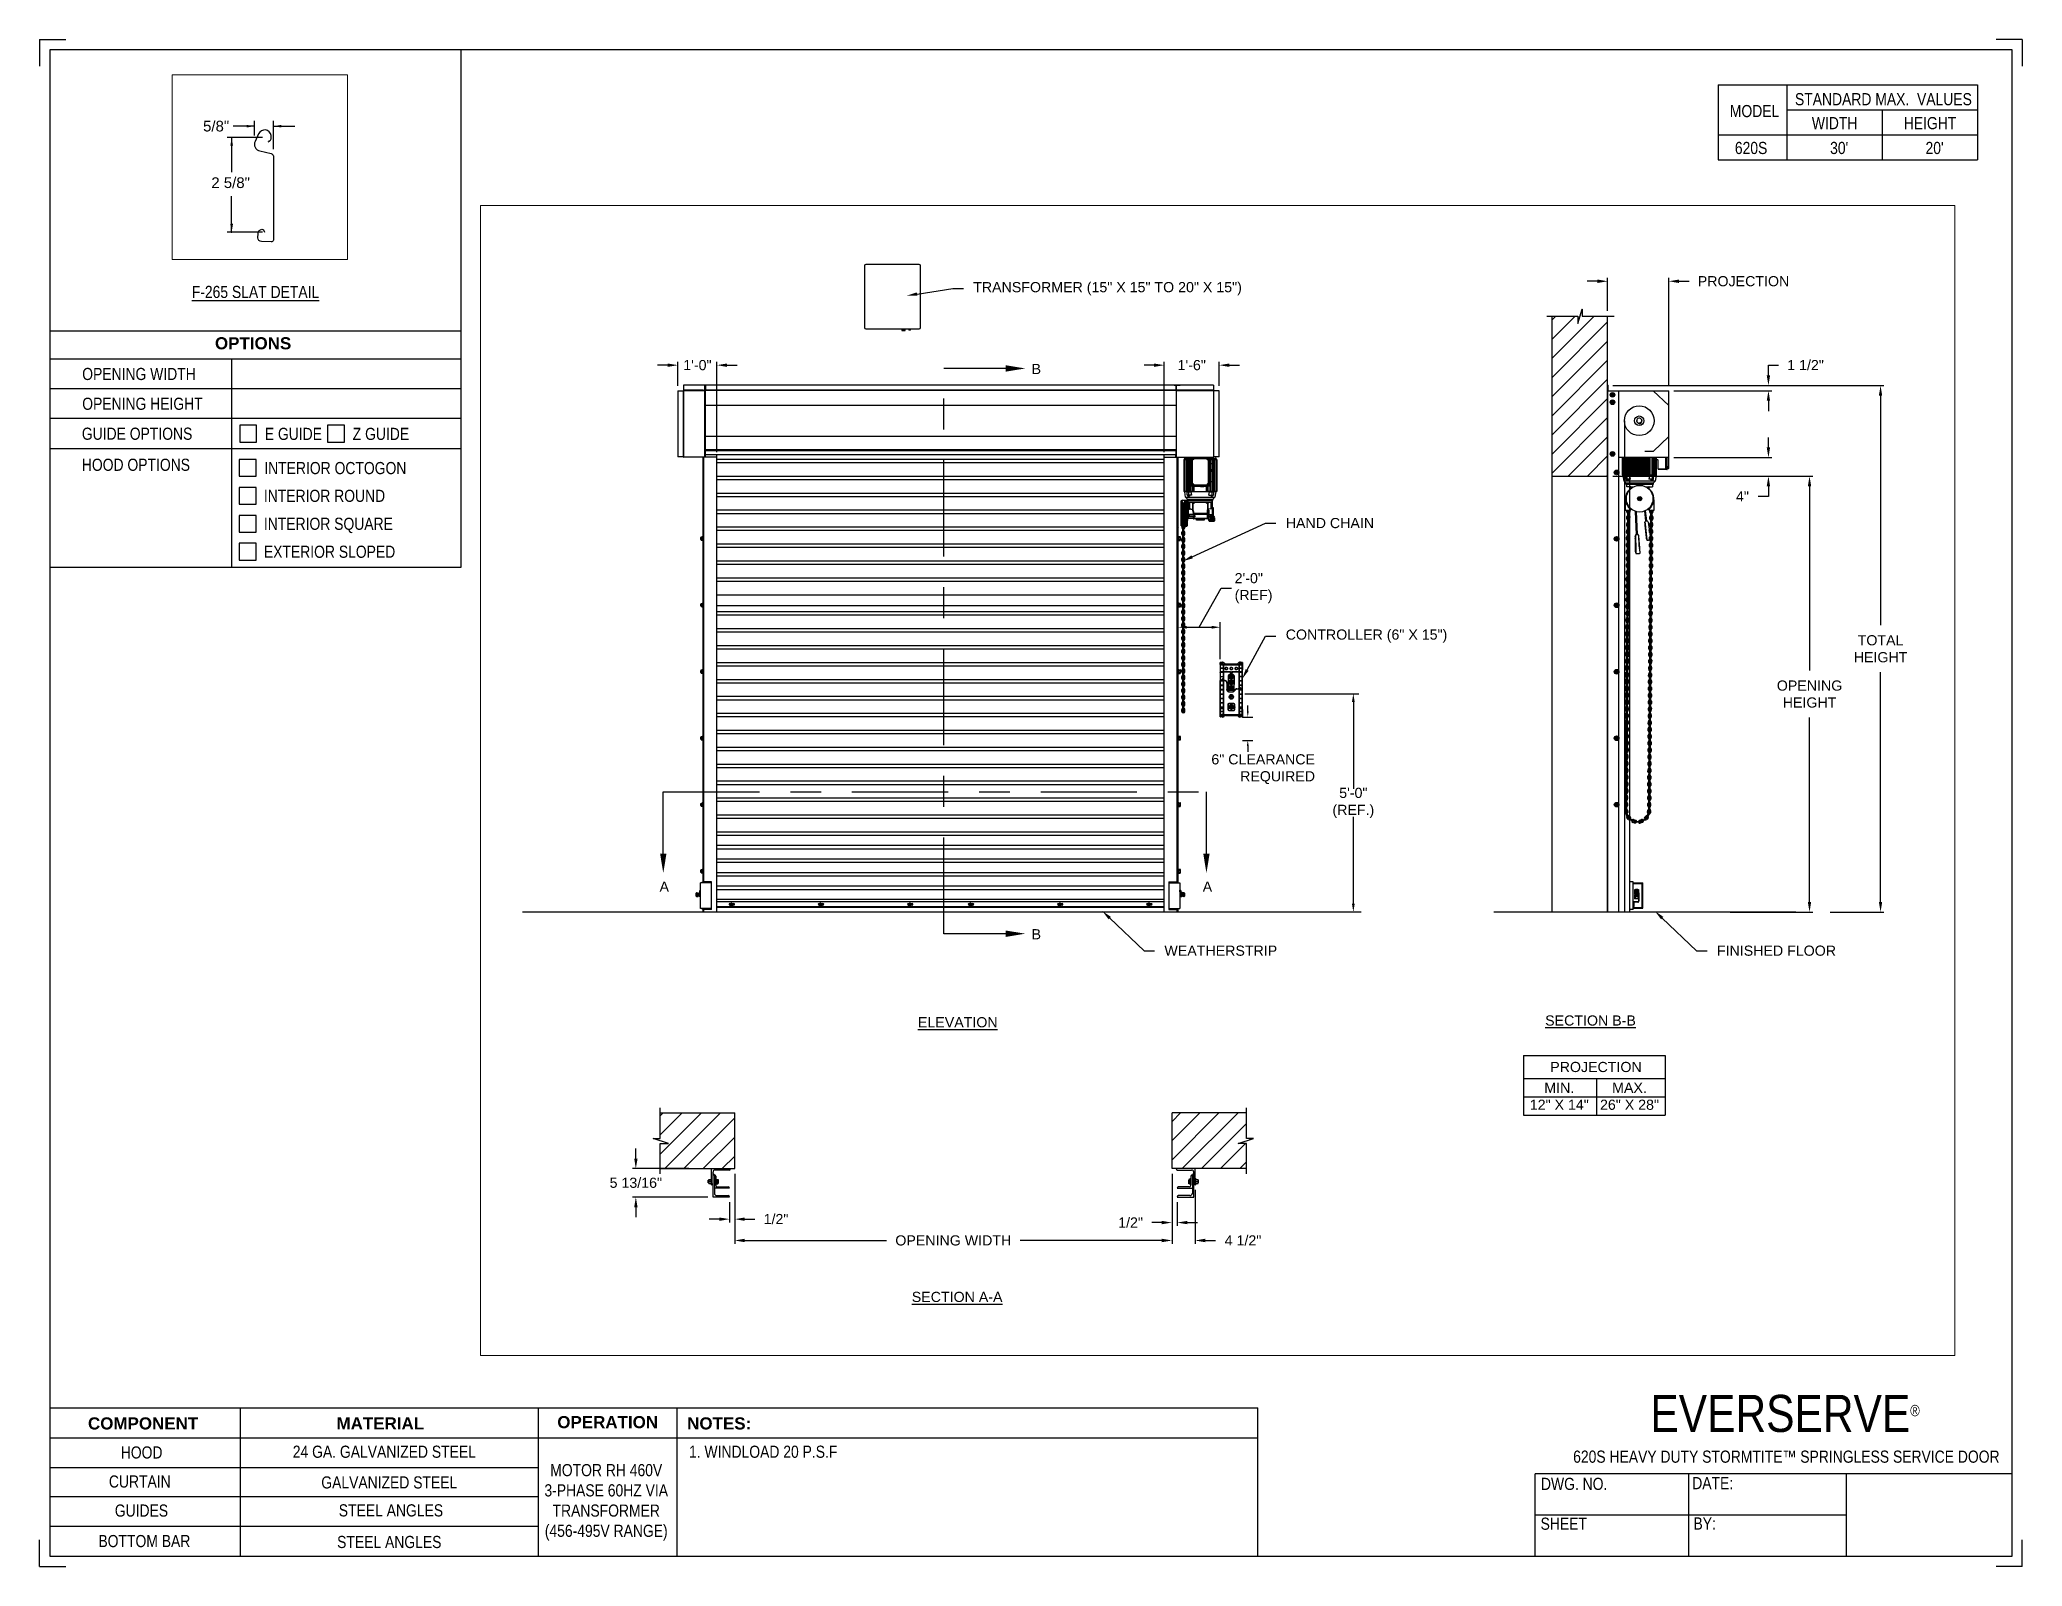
# Paper-space layout '620S RH 460V 3 PHASE' of a CAD drawing. Header units: inches. Extents: x 0.1 to 10.9, y 0.1 to 8.4.
# The model-space entities are those that its viewports show. They can reach past a viewport. Long polylines and large blocks are cut down to what shows.
import ezdxf
from ezdxf import colors
from ezdxf.entities.mleader import LeaderData, LeaderLine
from ezdxf.math import Vec2, Vec3

# ---------------------------------------------------------------- set-up
doc = ezdxf.new("R2010")
doc.units = ezdxf.units.IN
doc.header["$LTSCALE"] = 0.25
doc.header["$MEASUREMENT"] = 0
doc.linetypes.add('CENTER', pattern=[2, 1.25, -0.25, 0.25, -0.25])
for name, color, linetype in [('460V 3-PHASE 60HZ (456-495V RANGE)', 7, 'Continuous'), ('ANNOTATIONS', 1, 'Continuous'), ('DETAILS', 4, 'Continuous'), ('MOTOR RH', 7, 'Continuous'), ('SECTION CUTS', 6, 'CENTER'), ('STANDARD MOTOR LH', 7, 'Continuous'), ('TITLE BLOCK', 7, 'Continuous')]:
    doc.layers.add(name, color=color, linetype=linetype)
doc.styles.add('ARIAL', font='arial.ttf', dxfattribs={"height": 0.09375})
doc.styles.add('CADdetails-DIMENSIONS', font='ARIALN.TTF', dxfattribs={"height": 2.38})
doc.styles.add('ROMANS', font='Romans', dxfattribs={"height": 0.09375})
doc.styles.get("Standard").update_dxf_attribs({"font": 'romans.shx'})
doc.dimstyles.get("Standard").update_dxf_attribs({"dimscale": 60, "dimtxt": 0.0833, "dimasz": 0.0833, "dimexe": 0.0833, "dimexo": 0.04, "dimgap": 0.09, "dimtad": 0, "dimtih": 1, "dimtoh": 1, "dimdec": 4, "dimzin": 1, "dimdsep": 46, "dimlunit": 4, "dimtxsty": 'Standard', "dimcen": 0.09, "dimclrt": 150, "dimadec": 4, "dimazin": 2, "dimtfac": 1, "dimtdec": 0, "dimtofl": 0, "dimtmove": 0, "dimatfit": 3, "dimfxl": 1, "dimtolj": 1, "dimtzin": 0, "dimlwd": -1, "dimlwe": -1, "dimarcsym": 1})
doc.dimstyles.new('STANDARD$0', dxfattribs={"dimtxt": 0.09375, "dimasz": 0.09375, "dimexe": 0.03125, "dimexo": 0.046875, "dimgap": 0.09, "dimtad": 0, "dimtih": 1, "dimtoh": 1, "dimdec": 4, "dimzin": 0, "dimdsep": 46, "dimtxsty": 'ARIAL', "dimcen": 0.09, "dimadec": 0, "dimazin": 0, "dimtfac": 1, "dimtdec": 4, "dimtofl": 0, "dimtmove": 0, "dimatfit": 1, "dimfxl": 1, "dimtolj": 1, "dimtzin": 0, "dimarcsym": 0})
pattern_1 = [(45, (96.66995, -13.09525), (-0.08838835, 0.08838835), [])]

psp = doc.layouts.new('620S RH 460V 3 PHASE')

# ---------------------------------------------------------------- texts
at = {"layer": 'TITLE BLOCK', "attachment_point": 2, "style": 'CADdetails-DIMENSIONS'}
for s, width, insert, char_height in [('MODEL', 0.28815, (9.45, 8.068), 0.0664), ('STANDARD MAX.  VALUES', 1.75949, (10.155, 8.133), 0.06641), ('WIDTH', 0.42908, (9.888, 8.002), 0.0664), ('HEIGHT', 0.42908, (10.41, 8.002), 0.0664), ('\\pxqc;620S', 0.29952, (9.431, 7.866), 0.0664)]:
    psp.add_mtext_dynamic_manual_height_columns(s, width=width, gutter_width=1.363, heights=[0], dxfattribs=dict(at, insert=insert, char_height=char_height))
at = {"layer": 'TITLE BLOCK', "style": 'CADdetails-DIMENSIONS'}
for s, insert, char_height, width, attachment_point in [("30'", (9.913, 7.866), 0.0664, 1.75949, 2), ("20'", (10.435, 7.866), 0.0664, 1.75949, 2), ('{\\LF-265 SLAT DETAIL}', (1.248, 7.078), 0.06641, 1.75949, 2), ('{\\fArial|b1|i0|c0|p34;OPTIONS}', (1.235, 6.797), 0.06641, 1.75949, 2), ('OPENING WIDTH', (0.3, 6.629), 0.06641, 1.30693, 1), ('OPENING HEIGHT', (0.3, 6.466), 0.06641, 1.30693, 1), ('GUIDE OPTIONS', (0.298, 6.302), 0.06641, 1.30693, 1), ('E GUIDE', (1.299, 6.301), 0.0664, 1.23928, 1), ('Z GUIDE', (1.78, 6.301), 0.0664, 1.23928, 1), ('HOOD OPTIONS', (0.298, 6.132), 0.06641, 1.30693, 1), ('INTERIOR OCTOGON', (1.296, 6.114), 0.06641, 1.23928, 1), ('INTERIOR ROUND', (1.294, 5.962), 0.06641, 1.53035, 1), ('INTERIOR SQUARE', (1.294, 5.809), 0.06641, 1.53035, 1), ('EXTERIOR SLOPED', (1.294, 5.656), 0.06641, 1.53035, 1), ('\\A1;\\pxqc;EVERSERVE{\\H0.30337x;\\S® ^ ;}', (10.642, 1.008), 0.20312, 2.03069, 3), ('{\\fArial|b1|i0|c0|p34;COMPONENT}', (0.633, 0.885), 0.06641, 1.75949, 2), ('{\\fArial|b1|i0|c0|p34;MATERIAL}', (1.931, 0.885), 0.06641, 1.75949, 2), ('{\\fArial|b1|i0|c0|p34;OPERATION}', (3.175, 0.892), 0.06641, 1.75949, 2), ('{\\fArial|b1|i0|c0|p34;NOTES:}', (3.785, 0.885), 0.06641, 1.75949, 2), ('HOOD', (0.625, 0.726), 0.0664, 1.75949, 2), ('24 GA. GALVANIZED STEEL', (1.953, 0.73), 0.06641, 1.75949, 2), ('\\pxql;1. WINDLOAD 20 P.S.F ', (5.176, 0.73), 0.06641, 3.11182, 2), ('620S HEAVY DUTY STORMTITE™ SPRINGLESS SERVICE DOOR', (9.624, 0.703), 0.06641, 2.79915, 2), ('CURTAIN', (0.615, 0.567), 0.0664, 1.75949, 2), ('GALVANIZED STEEL', (1.98, 0.562), 0.06641, 1.75949, 2), ('\\PMOTOR RH 460V 3-PHASE 60HZ VIA TRANSFORMER (456-495V RANGE)', (3.167, 0.74), 0.06641, 0.76227, 2), ('DWG. NO.', (8.463, 0.554), 0.0664, 1.75949, 2), ('DATE:', (9.221, 0.558), 0.0664, 1.75949, 2), ('GUIDES', (0.624, 0.408), 0.0664, 1.75949, 2), ('STEEL ANGLES', (1.989, 0.409), 0.06641, 1.75949, 2), ('SHEET', (8.406, 0.336), 0.0664, 1.75949, 2), ('BY:', (9.177, 0.337), 0.0664, 1.75949, 2), ('BOTTOM BAR', (0.64, 0.241), 0.0664, 1.75949, 2), ('STEEL ANGLES', (1.98, 0.236), 0.06641, 1.75949, 2)]:
    psp.add_mtext(s, dxfattribs=dict(at, insert=insert, char_height=char_height, width=width, attachment_point=attachment_point))

msp = doc.modelspace()

# ---------------------------------------------------------------- texts
at = {"layer": 'ANNOTATIONS', "style": 'ARIAL'}
msp.add_text('2 5/8"', height=0.09375, dxfattribs=at).set_placement((272.65822, 236.69369))
at = {"layer": 'ANNOTATIONS', "char_height": 0.09375, "style": 'ARIAL'}
for s, insert, attachment_point in [('2\'-0"\\P(REF)', (280.45564, 243.09185), 4), ('6" CLEARANCE\\PREQUIRED', (281.19722, 241.42127), 6), ('5\'-0"\\P(REF.)', (281.55042, 241.11038), 5), ('\\A1;5/8"', (272.70021, 237.2352), 5)]:
    msp.add_mtext(s, dxfattribs=dict(at, insert=insert, attachment_point=attachment_point))
at = {"layer": 'ANNOTATIONS', "char_height": 0.09375, "attachment_point": 2, "style": 'ARIAL'}
for s, insert, width in [('{\\LELEVATION}', (277.9023, 239.13353), 3.0834986), ('{\\LSECTION B-B}', (283.73779, 239.1495), 1.3823677), ('{\\LSECTION A-A}', (277.89639, 236.59935), 1.3823677)]:
    msp.add_mtext(s, dxfattribs=dict(at, insert=insert, width=width))
for s, width, insert in [('PROJECTION ', 1.7594917, (283.78815, 238.72067)), ('MIN.\\P12" X 14" ', 0.6711642, (283.45003, 238.52868)), ('MAX.\\P26" X 28"', 0.6567117, (284.09746, 238.52868))]:
    msp.add_mtext_dynamic_manual_height_columns(s, width=width, gutter_width=1.36268, heights=[0], dxfattribs=dict(at, insert=insert))
at = {"layer": 'SECTION CUTS', "style": 'ARIAL'}
for s, p in [('B', (278.58295, 245.06692)), ('A', (275.15165, 240.29047)), ('A', (280.16118, 240.29047)), ('B', (278.58295, 239.85164))]:
    msp.add_text(s, height=0.09375, dxfattribs=at).set_placement(p)

# ---------------------------------------------------------------- blocks, each defined once
blk = doc.blocks.new('*D72')
at = {"layer": 'ANNOTATIONS', "color": 0, "lineweight": -2, "transparency": 16777216}
for p, q in [((274.933, 237.829), (274.933, 237.923)), ((275.423, 237.736), (274.902, 237.736)), ((275.598, 237.474), (274.902, 237.474)), ((274.933, 237.38), (274.933, 237.287))]:
    blk.add_line(p, q, dxfattribs=at)
at = {"layer": 'ANNOTATIONS', "color": 0, "transparency": 16777216}
for points in [[(274.918, 237.829), (274.949, 237.829), (274.933, 237.736)], [(274.918, 237.38), (274.949, 237.38), (274.933, 237.474)]]:
    blk.add_solid(points, dxfattribs=at)
at = {"layer": 'defpoints', "color": 0, "transparency": 16777216}
for p in [(275.47, 237.736), (274.933, 237.474), (275.645, 237.474)]:
    blk.add_point(p, dxfattribs=at)
at = {"layer": 'ANNOTATIONS', "color": 0, "transparency": 16777216, "insert": (274.933, 237.605), "char_height": 0.09375, "attachment_point": 5, "style": 'ARIAL'}
blk.add_mtext('\\A1;5 13/16"', dxfattribs=at)
blk = doc.blocks.new('*D73')
at = {"layer": 'ANNOTATIONS', "color": 0, "lineweight": -2, "transparency": 16777216}
for p, q in [((279.878, 237.689), (279.878, 237.207)), ((279.925, 237.427), (279.925, 237.207)), ((279.784, 237.238), (279.691, 237.238)), ((280.019, 237.238), (280.112, 237.238))]:
    blk.add_line(p, q, dxfattribs=at)
at = {"layer": 'ANNOTATIONS', "color": 0, "transparency": 16777216}
for points in [[(279.784, 237.254), (279.784, 237.223), (279.878, 237.238)], [(280.019, 237.254), (280.019, 237.223), (279.925, 237.238)]]:
    blk.add_solid(points, dxfattribs=at)
at = {"layer": 'defpoints', "color": 0, "transparency": 16777216}
for p in [(279.878, 237.736), (279.925, 237.474), (279.925, 237.238)]:
    blk.add_point(p, dxfattribs=at)
at = {"layer": 'ANNOTATIONS', "color": 0, "transparency": 16777216, "insert": (279.496, 237.238), "char_height": 0.0938, "attachment_point": 5, "style": 'ARIAL'}
blk.add_mtext('\\A1;1/2"', dxfattribs=at)
blk = doc.blocks.new('*D74')
at = {"layer": 'ANNOTATIONS', "color": 0, "lineweight": -2, "transparency": 16777216}
for p, q in [((275.845, 237.689), (275.845, 237.238)), ((275.704, 237.27), (275.61, 237.27)), ((275.798, 237.427), (275.798, 237.238)), ((275.938, 237.27), (276.032, 237.27))]:
    blk.add_line(p, q, dxfattribs=at)
at = {"layer": 'ANNOTATIONS', "color": 0, "transparency": 16777216}
for points in [[(275.704, 237.285), (275.704, 237.254), (275.798, 237.27)], [(275.938, 237.285), (275.938, 237.254), (275.845, 237.27)]]:
    blk.add_solid(points, dxfattribs=at)
at = {"layer": 'defpoints', "color": 0, "transparency": 16777216}
for p in [(275.845, 237.736), (275.798, 237.474), (275.798, 237.27)]:
    blk.add_point(p, dxfattribs=at)
at = {"layer": 'ANNOTATIONS', "color": 0, "transparency": 16777216, "insert": (276.226, 237.27), "char_height": 0.0938, "attachment_point": 5, "style": 'ARIAL'}
blk.add_mtext('\\A1;1/2"', dxfattribs=at)
blk = doc.blocks.new('*D75')
at = {"layer": 'ANNOTATIONS', "color": 0, "lineweight": -2, "transparency": 16777216}
for p, q in [((279.713, 245.149), (279.62, 245.149)), ((279.807, 244.347), (279.807, 245.18)), ((280.313, 244.959), (280.313, 245.18)), ((280.407, 245.149), (280.501, 245.149))]:
    blk.add_line(p, q, dxfattribs=at)
at = {"layer": 'ANNOTATIONS', "color": 0, "transparency": 16777216}
for points in [[(279.713, 245.164), (279.713, 245.133), (279.807, 245.149)], [(280.407, 245.164), (280.407, 245.133), (280.313, 245.149)]]:
    blk.add_solid(points, dxfattribs=at)
at = {"layer": 'defpoints', "color": 0, "transparency": 16777216}
for p in [(280.313, 245.149), (280.313, 244.912), (279.807, 244.3)]:
    blk.add_point(p, dxfattribs=at)
at = {"layer": 'ANNOTATIONS', "color": 0, "transparency": 16777216, "insert": (280.06, 245.149), "char_height": 0.0938, "attachment_point": 5, "style": 'ARIAL'}
blk.add_mtext('\\A1;1\'-6"', dxfattribs=at)
blk = doc.blocks.new('*D76')
at = {"layer": 'ANNOTATIONS', "color": 0, "lineweight": -2, "transparency": 16777216}
for p, q in [((275.227, 245.149), (275.133, 245.149)), ((275.321, 244.959), (275.321, 245.18)), ((275.681, 244.347), (275.681, 245.18)), ((275.774, 245.149), (275.868, 245.149))]:
    blk.add_line(p, q, dxfattribs=at)
at = {"layer": 'ANNOTATIONS', "color": 0, "transparency": 16777216}
for points in [[(275.227, 245.164), (275.227, 245.133), (275.321, 245.149)], [(275.774, 245.164), (275.774, 245.133), (275.681, 245.149)]]:
    blk.add_solid(points, dxfattribs=at)
at = {"layer": 'defpoints', "color": 0, "transparency": 16777216}
for p in [(275.681, 245.149), (275.321, 244.913), (275.681, 244.3)]:
    blk.add_point(p, dxfattribs=at)
at = {"layer": 'ANNOTATIONS', "color": 0, "transparency": 16777216, "insert": (275.501, 245.149), "char_height": 0.0938, "attachment_point": 5, "style": 'ARIAL'}
blk.add_mtext('\\A1;1\'-0"', dxfattribs=at)
blk = doc.blocks.new('*D77')
at = {"layer": 'ANNOTATIONS', "color": 0, "lineweight": -2, "transparency": 16777216}
for p, q in [((279.878, 237.689), (279.878, 237.042)), ((280.091, 237.539), (280.091, 237.042)), ((279.784, 237.073), (279.691, 237.073)), ((280.184, 237.073), (280.278, 237.073))]:
    blk.add_line(p, q, dxfattribs=at)
at = {"layer": 'ANNOTATIONS', "color": 0, "transparency": 16777216}
for points in [[(279.784, 237.089), (279.784, 237.057), (279.878, 237.073)], [(280.184, 237.089), (280.184, 237.057), (280.091, 237.073)]]:
    blk.add_solid(points, dxfattribs=at)
at = {"layer": 'defpoints', "color": 0, "transparency": 16777216}
for p in [(279.878, 237.736), (280.091, 237.586), (280.091, 237.073)]:
    blk.add_point(p, dxfattribs=at)
at = {"layer": 'ANNOTATIONS', "color": 0, "transparency": 16777216, "insert": (280.533, 237.073), "char_height": 0.0938, "attachment_point": 5, "style": 'ARIAL'}
blk.add_mtext('\\A1;4 1/2"', dxfattribs=at)
blk = doc.blocks.new('*D66')
at = {"layer": 'ANNOTATIONS', "color": 0, "lineweight": -2, "transparency": 16777216}
for p, q in [((275.845, 237.689), (275.845, 237.042)), ((279.878, 237.689), (279.878, 237.042)), ((275.938, 237.073), (277.245, 237.073)), ((279.784, 237.073), (278.478, 237.073))]:
    blk.add_line(p, q, dxfattribs=at)
at = {"layer": 'ANNOTATIONS', "color": 0, "transparency": 16777216}
for points in [[(275.938, 237.089), (275.938, 237.057), (275.845, 237.073)], [(279.784, 237.089), (279.784, 237.057), (279.878, 237.073)]]:
    blk.add_solid(points, dxfattribs=at)
at = {"layer": 'defpoints', "color": 0, "transparency": 16777216}
for p in [(275.845, 237.736), (279.878, 237.736), (279.878, 237.073)]:
    blk.add_point(p, dxfattribs=at)
at = {"layer": 'ANNOTATIONS', "color": 0, "transparency": 16777216, "insert": (277.861, 237.073), "char_height": 0.09375, "attachment_point": 5, "style": 'ARIAL'}
blk.add_mtext('\\A1;OPENING WIDTH', dxfattribs=at)
blk = doc.blocks.new('*D67')
at = {"layer": 'ANNOTATIONS', "color": 0, "lineweight": -2, "transparency": 16777216}
for p, q in [((283.896, 245.649), (283.896, 245.954)), ((284.46, 244.96), (284.46, 245.954)), ((283.802, 245.923), (283.708, 245.923)), ((284.554, 245.923), (284.647, 245.923))]:
    blk.add_line(p, q, dxfattribs=at)
at = {"layer": 'ANNOTATIONS', "color": 0, "transparency": 16777216}
for points in [[(283.802, 245.939), (283.802, 245.907), (283.896, 245.923)], [(284.554, 245.939), (284.554, 245.907), (284.46, 245.923)]]:
    blk.add_solid(points, dxfattribs=at)
at = {"layer": 'defpoints', "color": 0, "transparency": 16777216}
for p in [(284.46, 245.923), (283.896, 245.602), (284.46, 244.913)]:
    blk.add_point(p, dxfattribs=at)
at = {"layer": 'ANNOTATIONS', "color": 0, "transparency": 16777216, "insert": (285.149, 245.923), "char_height": 0.09375, "attachment_point": 5, "style": 'ARIAL'}
blk.add_mtext('\\A1;PROJECTION ', dxfattribs=at)
blk = doc.blocks.new('*D68')
at = {"layer": 'ANNOTATIONS', "color": 0, "lineweight": -2, "transparency": 16777216}
for p, q in [((283.943, 244.125), (285.789, 244.125)), ((285.758, 244.031), (285.758, 242.332)), ((285.758, 240.197), (285.758, 241.897)), ((285.027, 240.103), (285.789, 240.103))]:
    blk.add_line(p, q, dxfattribs=at)
at = {"layer": 'ANNOTATIONS', "color": 0, "transparency": 16777216}
for points in [[(285.742, 244.031), (285.773, 244.031), (285.758, 244.125)], [(285.742, 240.197), (285.773, 240.197), (285.758, 240.103)]]:
    blk.add_solid(points, dxfattribs=at)
at = {"layer": 'defpoints', "color": 0, "transparency": 16777216}
for p in [(283.896, 244.125), (284.98, 240.103), (285.758, 240.103)]:
    blk.add_point(p, dxfattribs=at)
at = {"layer": 'ANNOTATIONS', "color": 0, "transparency": 16777216, "insert": (285.758, 242.114), "char_height": 0.09375, "attachment_point": 5, "style": 'ARIAL'}
blk.add_mtext('\\A1;OPENING\\PHEIGHT', dxfattribs=at)
blk = doc.blocks.new('*D69')
at = {"layer": 'ANNOTATIONS', "color": 0, "lineweight": -2, "transparency": 16777216}
for p, q in [((283.943, 244.961), (286.444, 244.961)), ((286.413, 244.867), (286.413, 242.75)), ((286.413, 240.197), (286.413, 242.315)), ((285.947, 240.103), (286.444, 240.103))]:
    blk.add_line(p, q, dxfattribs=at)
at = {"layer": 'ANNOTATIONS', "color": 0, "transparency": 16777216}
for points in [[(286.397, 244.867), (286.428, 244.867), (286.413, 244.961)], [(286.397, 240.197), (286.428, 240.197), (286.413, 240.103)]]:
    blk.add_solid(points, dxfattribs=at)
at = {"layer": 'defpoints', "color": 0, "transparency": 16777216}
for p in [(283.896, 244.961), (285.901, 240.103), (286.413, 240.103)]:
    blk.add_point(p, dxfattribs=at)
at = {"layer": 'ANNOTATIONS', "color": 0, "transparency": 16777216, "insert": (286.413, 242.532), "char_height": 0.0938, "attachment_point": 5, "style": 'ARIAL'}
blk.add_mtext('\\A1;TOTAL\\PHEIGHT', dxfattribs=at)
blk = doc.blocks.new('*D70')
at = {"layer": 'ANNOTATIONS', "color": 0, "lineweight": -2, "transparency": 16777216}
for p, q in [((285.379, 244.39), (285.379, 244.483)), ((284.505, 244.296), (285.41, 244.296)), ((284.505, 244.125), (285.41, 244.125)), ((285.379, 243.938), (285.285, 243.938)), ((285.379, 244.031), (285.379, 243.938))]:
    blk.add_line(p, q, dxfattribs=at)
at = {"layer": 'ANNOTATIONS', "color": 0, "transparency": 16777216}
for points in [[(285.363, 244.39), (285.394, 244.39), (285.379, 244.296)], [(285.363, 244.031), (285.394, 244.031), (285.379, 244.125)]]:
    blk.add_solid(points, dxfattribs=at)
at = {"layer": 'defpoints', "color": 0, "transparency": 16777216}
for p in [(284.458, 244.296), (284.458, 244.125), (285.379, 244.125)]:
    blk.add_point(p, dxfattribs=at)
at = {"layer": 'ANNOTATIONS', "color": 0, "transparency": 16777216, "insert": (285.139, 243.938), "char_height": 0.0938, "attachment_point": 5, "style": 'ARIAL'}
blk.add_mtext('\\A1;4"', dxfattribs=at)
blk = doc.blocks.new('*D71')
at = {"layer": 'ANNOTATIONS', "color": 0, "lineweight": -2, "transparency": 16777216}
for p, q in [((285.379, 245.055), (285.379, 245.149)), ((285.379, 245.149), (285.472, 245.149)), ((284.507, 244.961), (285.41, 244.961)), ((284.507, 244.913), (285.41, 244.913)), ((285.379, 244.82), (285.379, 244.726))]:
    blk.add_line(p, q, dxfattribs=at)
at = {"layer": 'ANNOTATIONS', "color": 0, "transparency": 16777216}
for points in [[(285.363, 245.055), (285.394, 245.055), (285.379, 244.961)], [(285.363, 244.82), (285.394, 244.82), (285.379, 244.913)]]:
    blk.add_solid(points, dxfattribs=at)
at = {"layer": 'defpoints', "color": 0, "transparency": 16777216}
for p in [(284.46, 244.961), (284.46, 244.913), (285.379, 244.961)]:
    blk.add_point(p, dxfattribs=at)
at = {"layer": 'ANNOTATIONS', "color": 0, "transparency": 16777216, "insert": (285.721, 245.149), "char_height": 0.0938, "attachment_point": 5, "style": 'ARIAL'}
blk.add_mtext('\\A1;1 1/2"', dxfattribs=at)

# ---------------------------------------------------------------- dimensions: what is measured, and where the dimension line sits
at = {"layer": 'ANNOTATIONS'}
dim = msp.add_linear_dim(base=(284.45987, 245.92298), p1=(283.89599, 245.60178), p2=(284.45987, 244.91339), text='PROJECTION ', dimstyle='STANDARD$0', dxfattribs=at)
dim.commit()
dim.dimension.update_dxf_attribs({"geometry": '*D67', "text_midpoint": (285.14898, 245.92298)})
for base, p1, p2, text, picture, middle in [((285.37854, 244.96103), (284.45987, 244.91339), (284.45987, 244.96103), '1 1/2"', '*D71', (285.72098, 245.14853)), ((286.41256, 240.10342), (283.89599, 244.96103), (285.90052, 240.10342), 'TOTAL\\PHEIGHT', '*D69', (286.41256, 242.53223)), ((285.37854, 244.12505), (284.45774, 244.29598), (284.45774, 244.12505), '4"', '*D70', (285.13903, 243.93755)), ((285.75758, 240.10342), (283.89599, 244.12505), (284.98018, 240.10342), 'OPENING\\PHEIGHT', '*D68', (285.75758, 242.11424))]:
    dim = msp.add_linear_dim(base=base, p1=p1, p2=p2, angle=90, text=text, dimstyle='STANDARD$0', dxfattribs=at)
    dim.commit()
    dim.dimension.update_dxf_attribs({"geometry": picture, "text_midpoint": middle})
for base, p1, p2, text, picture, middle in [((275.68071, 245.14882), (275.32051, 244.91253), (275.68071, 244.3), '1\'-0"', '*D76', (275.50061, 245.14882)), ((280.31315, 245.14882), (279.80721, 244.3), (280.31315, 244.91215), '1\'-6"', '*D75', (280.06018, 245.14882)), ((279.92495, 237.23838), (279.87807, 237.73574), (279.92495, 237.47405), '1/2"', '*D73', (279.4965, 237.23838)), ((280.09057, 237.07293), (279.87807, 237.73574), (280.09057, 237.58574), '4 1/2"', '*D77', (280.53306, 237.07293))]:
    dim = msp.add_linear_dim(base=base, p1=p1, p2=p2, text=text, dimstyle='STANDARD$0', dxfattribs=at)
    dim.commit()
    dim.dimension.update_dxf_attribs({"geometry": picture, "text_midpoint": middle, "dimtype": 160})
for base, p1, p2, angle, text, picture, middle in [((274.93339, 237.47405), (275.46974, 237.73573), (275.64474, 237.47405), 90, '5 13/16"', '*D72', (274.93339, 237.60489)), ((275.79787, 237.26963), (275.84474, 237.73574), (275.79787, 237.47405), 180, '1/2"', '*D74', (276.22632, 237.26963))]:
    dim = msp.add_linear_dim(base=base, p1=p1, p2=p2, angle=angle, text=text, dimstyle='STANDARD$0', dxfattribs=at)
    dim.commit()
    dim.dimension.update_dxf_attribs({"geometry": picture, "text_midpoint": middle, "dimtype": 160})
dim = msp.add_aligned_dim(p1=(275.84474, 237.73574), p2=(279.87807, 237.73574), distance=-0.6628, text='OPENING WIDTH', dimstyle='STANDARD$0', dxfattribs=at)
dim.commit()
dim.dimension.update_dxf_attribs({"geometry": '*D66', "text_midpoint": (277.86141, 237.07293)})

# ---------------------------------------------------------------- hatches: boundary and pattern name
at = {"layer": 'MOTOR RH'}
h = msp.add_hatch(dxfattribs=at)
h.set_pattern_fill('ANSI31', color=256, style=0)
h.set_pattern_definition(pattern_1)
h.paths.add_polyline_path([(283.38036, 244.12505), (283.89599, 244.12505), (283.89599, 245.60178), (283.65949, 245.60178), (283.65949, 245.66644), (283.62108, 245.53308), (283.62108, 245.60178), (283.38036, 245.60178)])
h = msp.add_hatch(dxfattribs=at)
h.set_pattern_fill('ANSI31', color=256, style=0)
h.set_pattern_definition(pattern_1)
h.paths.add_polyline_path([(275.84474, 238.25136), (275.15724, 238.25136), (275.15724, 238.01416), (275.09314, 238.01416), (275.23521, 237.96726), (275.15724, 237.96726), (275.15724, 237.73574), (275.84474, 237.73574), (275.84474, 237.89824)])
h = msp.add_hatch(dxfattribs=at)
h.set_pattern_fill('ANSI31', color=256, style=0)
h.set_pattern_definition(pattern_1)
h.paths.add_polyline_path([(280.62968, 238.01416), (280.56557, 238.01416), (280.56557, 238.25136), (279.87807, 238.25136), (279.87807, 237.73574), (279.89625, 237.73574), (280.56557, 237.73574), (280.56557, 237.96726), (280.48761, 237.96726)])
at = {"layer": 'STANDARD MOTOR LH'}
h = msp.add_hatch(dxfattribs=at)
h.set_pattern_fill('ANSI31', color=256, style=0)
edge = h.paths.add_edge_path(flags=0)
edge.add_arc((283.70149, 244.05342), 0.000313, 90, 180, ccw=False)
edge.add_line((283.70149, 244.05374), (283.70962, 244.05374))
edge.add_arc((283.70962, 244.05342), 0.000313, 0, 90, ccw=False)
edge.add_line((283.70993, 244.05342), (283.70993, 244.05217))
edge.add_arc((283.71024, 244.05217), 0.000313, 180, 270)
edge.add_line((283.71024, 244.05186), (283.71243, 244.05186))
edge.add_arc((283.71243, 244.05217), 0.000313, 270, 360)
edge.add_line((283.71274, 244.05217), (283.71274, 244.05624))
edge.add_arc((283.71243, 244.05624), 0.000313, 0, 90)
edge.add_line((283.71243, 244.05655), (283.69868, 244.05655))
edge.add_arc((283.69868, 244.05624), 0.000313, 90, 180)
edge.add_line((283.69837, 244.05624), (283.69837, 244.0453))
edge.add_arc((283.69805, 244.0453), 0.000313, 270, 360, ccw=False)
edge.add_line((283.69805, 244.04499), (283.65993, 244.04499))
edge.add_arc((283.65993, 244.04467), 0.000313, 90, 180)
edge.add_line((283.65962, 244.04467), (283.65962, 244.04249))
edge.add_arc((283.65993, 244.04249), 0.000313, 180, 270)
edge.add_line((283.65993, 244.04217), (283.71243, 244.04217))
edge.add_arc((283.71243, 244.04249), 0.000313, 270, 360)
edge.add_line((283.71274, 244.04249), (283.71274, 244.04655))
edge.add_arc((283.71243, 244.04655), 0.000313, 0, 90)
edge.add_line((283.71243, 244.04686), (283.71024, 244.04686))
edge.add_arc((283.71024, 244.04655), 0.000313, 90, 180)
edge.add_line((283.70993, 244.04655), (283.70993, 244.0453))
edge.add_arc((283.70962, 244.0453), 0.000313, 270, 360, ccw=False)
edge.add_line((283.70962, 244.04499), (283.70149, 244.04499))
edge.add_arc((283.70149, 244.0453), 0.000313, 180, 270, ccw=False)
edge.add_line((283.70118, 244.0453), (283.70118, 244.05342))
h = msp.add_hatch(dxfattribs=at)
h.set_pattern_fill('ANSI31', color=256, style=0)
edge = h.paths.add_edge_path(flags=0)
edge.add_line((283.77721, 244.04899), (283.70118, 244.04915))
edge.add_line((283.70118, 244.04915), (283.70118, 244.04953))
edge.add_line((283.70118, 244.04953), (283.77721, 244.04937))
edge.add_line((283.77721, 244.04937), (283.77721, 244.04937))
edge.add_line((283.77721, 244.04937), (283.70118, 244.04954))
edge.add_line((283.70118, 244.04954), (283.70118, 244.04973))
edge.add_line((283.70118, 244.04973), (283.77721, 244.0497))
edge.add_line((283.77721, 244.0497), (283.77721, 244.04971))
edge.add_line((283.77721, 244.04971), (283.70118, 244.04974))
edge.add_line((283.70118, 244.04974), (283.70118, 244.04996))
edge.add_line((283.70118, 244.04996), (283.77721, 244.0501))
edge.add_line((283.77721, 244.0501), (283.77721, 244.05011))
edge.add_line((283.77721, 244.05011), (283.70118, 244.04997))
edge.add_line((283.70118, 244.04997), (283.70118, 244.05023))
edge.add_line((283.70118, 244.05023), (283.77721, 244.05058))
edge.add_line((283.77721, 244.05058), (283.77721, 244.05058))
edge.add_line((283.77721, 244.05058), (283.70118, 244.05023))
edge.add_line((283.70118, 244.05023), (283.70119, 244.05367))
edge.add_line((283.70119, 244.05367), (283.71471, 244.05202))
edge.add_line((283.71471, 244.05202), (283.71494, 244.05388))
edge.add_line((283.71494, 244.05388), (283.70002, 244.0557))
edge.add_arc((283.69994, 244.05508), 0.000625, 83.033785, 179.876559)
edge.add_line((283.69932, 244.05508), (283.69929, 244.04399))
edge.add_arc((283.69992, 244.04399), 0.000625, 179.876559, 276.719332)
edge.add_line((283.69999, 244.04337), (283.71492, 244.04513))
edge.add_line((283.71492, 244.04513), (283.7147, 244.04699))
edge.add_line((283.7147, 244.04699), (283.70117, 244.0454))
edge.add_line((283.70117, 244.0454), (283.70118, 244.04849))
edge.add_line((283.70118, 244.04849), (283.7772, 244.04814))
edge.add_line((283.7772, 244.04814), (283.7772, 244.04815))
edge.add_line((283.7772, 244.04815), (283.70118, 244.0485))
edge.add_line((283.70118, 244.0485), (283.70118, 244.04869))
edge.add_line((283.70118, 244.04869), (283.77721, 244.04853))
edge.add_line((283.77721, 244.04853), (283.77721, 244.04853))
edge.add_line((283.77721, 244.04853), (283.70118, 244.0487))
edge.add_line((283.70118, 244.0487), (283.70118, 244.04915))
edge.add_line((283.70118, 244.04915), (283.77721, 244.04898))
edge.add_line((283.77721, 244.04898), (283.77721, 244.04899))

# ---------------------------------------------------------------- linework, layer by layer
at = {"layer": '460V 3-PHASE 60HZ (456-495V RANGE)'}
for p, q in [((277.04161, 246.06503), (277.04161, 245.49744)), ((277.54502, 246.07751), (277.05409, 246.07751)), ((277.5575, 245.49744), (277.5575, 246.06503)), ((277.05409, 245.48496), (277.54502, 245.48496)), ((277.38751, 245.47583), (277.38718, 245.47564)), ((277.38718, 245.47564), (277.38751, 245.47545)), ((277.38718, 245.47564), (277.41646, 245.47564)), ((277.38751, 245.475), (277.38718, 245.47481)), ((277.38718, 245.47481), (277.38751, 245.47462)), ((277.38718, 245.47481), (277.41646, 245.47481)), ((277.38751, 245.47417), (277.38718, 245.47398)), ((277.38718, 245.47398), (277.38751, 245.47379)), ((277.38718, 245.47398), (277.41646, 245.47398)), ((277.38751, 245.47334), (277.38718, 245.47315)), ((277.38718, 245.47315), (277.38751, 245.47295)), ((277.38718, 245.47315), (277.41646, 245.47315)), ((277.38751, 245.47251), (277.38718, 245.47232)), ((277.38718, 245.47232), (277.38751, 245.47212)), ((277.38718, 245.47232), (277.41646, 245.47232)), ((277.38751, 245.47168), (277.38718, 245.47148)), ((277.38718, 245.47148), (277.38751, 245.47129)), ((277.38718, 245.47148), (277.41646, 245.47148)), ((277.38751, 245.47084), (277.38718, 245.47065)), ((277.38718, 245.47065), (277.38751, 245.47046)), ((277.38718, 245.47065), (277.41646, 245.47065)), ((277.38751, 245.47001), (277.38718, 245.46982)), ((277.38718, 245.46982), (277.38751, 245.46963)), ((277.38718, 245.46982), (277.41646, 245.46982)), ((277.38751, 245.48496), (277.38751, 245.47583)), ((277.41612, 245.47583), (277.38751, 245.47583)), ((277.38751, 245.47545), (277.38751, 245.475)), ((277.38751, 245.47545), (277.41612, 245.47545)), ((277.41612, 245.475), (277.38751, 245.475)), ((277.38751, 245.47462), (277.38751, 245.47417)), ((277.38751, 245.47462), (277.41612, 245.47462)), ((277.41612, 245.47417), (277.38751, 245.47417)), ((277.38751, 245.47379), (277.38751, 245.47334)), ((277.38751, 245.47379), (277.41612, 245.47379)), ((277.41612, 245.47334), (277.38751, 245.47334)), ((277.38751, 245.47295), (277.38751, 245.47251)), ((277.38751, 245.47295), (277.41612, 245.47295)), ((277.41612, 245.47251), (277.38751, 245.47251)), ((277.38751, 245.47212), (277.38751, 245.47168)), ((277.38751, 245.47212), (277.41612, 245.47212)), ((277.41612, 245.47168), (277.38751, 245.47168)), ((277.38751, 245.47129), (277.38751, 245.47084)), ((277.38751, 245.47129), (277.41612, 245.47129)), ((277.41612, 245.47084), (277.38751, 245.47084)), ((277.38751, 245.47046), (277.38751, 245.47001)), ((277.38751, 245.47046), (277.41612, 245.47046)), ((277.41612, 245.47001), (277.38751, 245.47001)), ((277.38751, 245.46963), (277.38751, 245.46732)), ((277.38751, 245.46963), (277.41612, 245.46963)), ((277.41612, 245.46732), (277.38751, 245.46732)), ((277.41612, 245.47583), (277.41612, 245.48496)), ((277.41646, 245.47564), (277.41612, 245.47583)), ((277.41612, 245.47545), (277.41646, 245.47564)), ((277.41612, 245.475), (277.41612, 245.47545)), ((277.41646, 245.47481), (277.41612, 245.475)), ((277.41612, 245.47462), (277.41646, 245.47481)), ((277.41612, 245.47417), (277.41612, 245.47462)), ((277.41646, 245.47398), (277.41612, 245.47417)), ((277.41612, 245.47379), (277.41646, 245.47398)), ((277.41612, 245.47334), (277.41612, 245.47379)), ((277.41646, 245.47315), (277.41612, 245.47334)), ((277.41612, 245.47295), (277.41646, 245.47315)), ((277.41612, 245.47251), (277.41612, 245.47295)), ((277.41646, 245.47232), (277.41612, 245.47251)), ((277.41612, 245.47212), (277.41646, 245.47232)), ((277.41612, 245.47168), (277.41612, 245.47212)), ((277.41646, 245.47148), (277.41612, 245.47168)), ((277.41612, 245.47129), (277.41646, 245.47148)), ((277.41612, 245.47084), (277.41612, 245.47129)), ((277.41646, 245.47065), (277.41612, 245.47084)), ((277.41612, 245.47046), (277.41646, 245.47065)), ((277.41612, 245.47001), (277.41612, 245.47046)), ((277.41646, 245.46982), (277.41612, 245.47001)), ((277.41612, 245.46963), (277.41646, 245.46982)), ((277.41612, 245.46732), (277.41612, 245.46963)), ((277.45083, 245.47949), (277.4505, 245.4793)), ((277.4505, 245.4793), (277.45083, 245.47911)), ((277.4505, 245.4793), (277.4658, 245.4793)), ((277.45083, 245.47883), (277.4505, 245.47864)), ((277.4505, 245.47864), (277.45083, 245.47844)), ((277.4505, 245.47864), (277.4658, 245.47864)), ((277.45083, 245.47816), (277.4505, 245.47797)), ((277.4505, 245.47797), (277.45083, 245.47778)), ((277.4505, 245.47797), (277.4658, 245.47797)), ((277.45083, 245.4775), (277.4505, 245.47731)), ((277.4505, 245.47731), (277.45083, 245.47711)), ((277.4505, 245.47731), (277.4658, 245.47731)), ((277.45083, 245.47683), (277.4505, 245.47664)), ((277.4505, 245.47664), (277.45083, 245.47645)), ((277.4505, 245.47664), (277.4658, 245.47664)), ((277.45083, 245.47617), (277.4505, 245.47598)), ((277.4505, 245.47598), (277.45083, 245.47578)), ((277.4505, 245.47598), (277.4658, 245.47598)), ((277.45083, 245.4755), (277.4505, 245.47531)), ((277.4505, 245.47531), (277.45083, 245.47512)), ((277.4505, 245.47531), (277.4658, 245.47531)), ((277.45083, 245.47484), (277.4505, 245.47464)), ((277.4505, 245.47464), (277.45083, 245.47445)), ((277.4505, 245.47464), (277.4658, 245.47464)), ((277.45083, 245.48496), (277.45083, 245.47949)), ((277.45083, 245.47949), (277.46547, 245.47949)), ((277.45083, 245.47911), (277.45083, 245.47883)), ((277.45083, 245.47911), (277.46547, 245.47911)), ((277.45083, 245.47883), (277.46547, 245.47883)), ((277.45083, 245.47844), (277.45083, 245.47816)), ((277.45083, 245.47844), (277.46547, 245.47844)), ((277.45083, 245.47816), (277.46547, 245.47816)), ((277.45083, 245.47778), (277.45083, 245.4775)), ((277.45083, 245.47778), (277.46547, 245.47778)), ((277.45083, 245.4775), (277.46547, 245.4775)), ((277.45083, 245.47711), (277.45083, 245.47683)), ((277.45083, 245.47711), (277.46547, 245.47711)), ((277.45083, 245.47683), (277.46547, 245.47683)), ((277.45083, 245.47645), (277.45083, 245.47617)), ((277.45083, 245.47645), (277.46547, 245.47645)), ((277.45083, 245.47617), (277.46547, 245.47617)), ((277.45083, 245.47578), (277.45083, 245.4755)), ((277.45083, 245.47578), (277.46547, 245.47578)), ((277.45083, 245.4755), (277.46547, 245.4755)), ((277.45083, 245.47512), (277.45083, 245.47484)), ((277.45083, 245.47512), (277.46547, 245.47512)), ((277.45083, 245.47484), (277.46547, 245.47484)), ((277.45083, 245.47445), (277.45083, 245.47298)), ((277.45083, 245.47445), (277.46547, 245.47445)), ((277.46547, 245.47298), (277.45083, 245.47298)), ((277.46547, 245.47949), (277.46547, 245.48496)), ((277.4658, 245.4793), (277.46547, 245.47949)), ((277.46547, 245.47911), (277.4658, 245.4793)), ((277.46547, 245.47883), (277.46547, 245.47911)), ((277.4658, 245.47864), (277.46547, 245.47883)), ((277.46547, 245.47844), (277.4658, 245.47864)), ((277.46547, 245.47816), (277.46547, 245.47844)), ((277.4658, 245.47797), (277.46547, 245.47816)), ((277.46547, 245.47778), (277.4658, 245.47797)), ((277.46547, 245.4775), (277.46547, 245.47778)), ((277.4658, 245.47731), (277.46547, 245.4775)), ((277.46547, 245.47711), (277.4658, 245.47731)), ((277.46547, 245.47683), (277.46547, 245.47711)), ((277.4658, 245.47664), (277.46547, 245.47683)), ((277.46547, 245.47645), (277.4658, 245.47664)), ((277.46547, 245.47617), (277.46547, 245.47645)), ((277.4658, 245.47598), (277.46547, 245.47617)), ((277.46547, 245.47578), (277.4658, 245.47598)), ((277.46547, 245.4755), (277.46547, 245.47578)), ((277.4658, 245.47531), (277.46547, 245.4755)), ((277.46547, 245.47512), (277.4658, 245.47531)), ((277.46547, 245.47484), (277.46547, 245.47512)), ((277.4658, 245.47464), (277.46547, 245.47484)), ((277.46547, 245.47445), (277.4658, 245.47464)), ((277.46547, 245.47298), (277.46547, 245.47445))]:
    msp.add_line(p, q, dxfattribs=at)
for centre, start, end in [((277.05409, 246.06503), 90, 180), ((277.54502, 246.06503), 0, 90), ((277.05409, 245.49744), 180, 270), ((277.54502, 245.49744), 270, 0)]:
    msp.add_arc(centre, 0.01248, start, end, dxfattribs=at)
at = {"layer": 'ANNOTATIONS'}
for p, q in [((280.01276, 242.73092), (280.2448, 242.73092)), ((280.32247, 242.43625), (280.32247, 242.77806)), ((280.55056, 242.11772), (281.60152, 242.11772)), ((280.57672, 241.95547), (280.57672, 242.00861)), ((281.55042, 242.04006), (281.55042, 241.23964)), ((280.52959, 241.90233), (280.62385, 241.90233)), ((280.52959, 241.68703), (280.62385, 241.68703)), ((280.57672, 241.63389), (280.57672, 241.58075)), ((281.55042, 240.18109), (281.55042, 240.98112)), ((283.11946, 238.78011), (283.11946, 238.22873)), ((283.11946, 238.78011), (284.42723, 238.78011)), ((284.42723, 238.78011), (284.42723, 238.22873)), ((283.11946, 238.56863), (284.42723, 238.56863)), ((283.79231, 238.56863), (283.79231, 238.22873)), ((283.11946, 238.39868), (284.42723, 238.39868)), ((283.11946, 238.22873), (284.42723, 238.22873)), ((273.03706, 237.15345), (273.03706, 237.28207)), ((273.20158, 237.03509), (273.20158, 237.28207)), ((273.10539, 237.13477), (272.79759, 237.13477)), ((272.83606, 237.13477), (272.83606, 236.8332)), ((273.03706, 237.2352), (272.84956, 237.2352)), ((273.20158, 237.2352), (273.38908, 237.2352)), ((272.83606, 236.30755), (272.83606, 236.62224)), ((273.10539, 236.30755), (272.79759, 236.30755))]:
    msp.add_line(p, q, dxfattribs=at)
for p in [(273.16576, 237.10325), (272.83606, 236.38206), (272.83606, 236.30755)]:
    msp.add_point(p, dxfattribs=at)
for points in [[(280.01276, 242.71798), (280.01276, 242.74387), (279.9351, 242.73092)], [(280.2448, 242.71798), (280.2448, 242.74387), (280.32247, 242.73092)], [(280.56787, 241.95547), (280.58558, 241.95547), (280.57672, 241.90233)], [(281.53748, 242.04006), (281.56336, 242.04006), (281.55042, 242.11772)], [(280.56787, 241.63389), (280.58558, 241.63389), (280.57672, 241.68703)], [(281.53748, 240.18109), (281.56336, 240.18109), (281.55042, 240.10342)], [(272.84778, 237.06445), (272.82434, 237.06445), (272.83606, 237.13477)], [(272.96674, 237.22348), (272.96674, 237.24692), (273.03706, 237.2352)], [(273.2719, 237.24692), (273.2719, 237.22348), (273.20158, 237.2352)], [(272.84778, 236.37787), (272.82434, 236.37787), (272.83606, 236.30755)]]:
    msp.add_solid(points, dxfattribs=at)
at = {"layer": 'DETAILS'}
msp.add_lwpolyline([(273.15539, 237.09806, 0.33746117), (273.18232, 237.13612), (273.182, 237.154, 0.73725505), (273.07185, 237.16886), (273.04104, 237.10244, 0.47976839), (273.08285, 237.01812), (273.18127, 236.99655, -0.21720182), (273.20158, 236.97259), (273.20158, 236.23788, -0.36619075), (273.18184, 236.22246), (273.09718, 236.22518, -0.41028649), (273.06591, 236.25869), (273.06785, 236.29599, -0.37745755), (273.10168, 236.33231, -0.31905635), (273.11356, 236.32683), (273.12463, 236.30755)], format="xyb", dxfattribs=at)
at = {"layer": 'MOTOR RH'}
for p, q in [((283.33398, 245.60178), (283.62108, 245.60178)), ((283.38036, 245.60178), (283.38036, 240.10342)), ((283.62108, 245.53308), (283.65949, 245.66644)), ((283.62108, 245.60178), (283.62108, 245.53308)), ((283.65949, 245.66644), (283.65949, 245.60178)), ((283.65949, 245.60178), (283.95469, 245.60178)), ((283.89599, 240.10342), (283.89599, 245.60178)), ((275.32051, 244.91253), (275.3738, 244.91253)), ((275.36846, 244.91253), (275.36846, 244.30293)), ((275.37167, 244.30293), (275.37167, 244.91253)), ((275.3738, 244.96582), (275.3738, 244.30293)), ((275.55282, 244.91787), (275.3738, 244.91787)), ((275.3738, 244.91466), (275.56776, 244.91466)), ((275.55282, 244.91466), (275.55282, 244.91812)), ((275.55282, 244.91812), (275.57625, 244.91812)), ((275.56135, 244.91466), (275.56135, 244.91812)), ((275.56776, 244.96582), (275.56776, 244.91812)), ((275.56776, 244.91466), (275.56776, 244.3)), ((275.56776, 244.91386), (275.57625, 244.91386)), ((275.57625, 244.96661), (275.57625, 244.91812)), ((279.9159, 244.91865), (275.57625, 244.91865)), ((279.9159, 244.91519), (275.57625, 244.91519)), ((275.57625, 244.32505), (275.57625, 244.91519)), ((279.9159, 244.91812), (279.9159, 244.96661)), ((279.9351, 244.91812), (279.9159, 244.91812)), ((279.9159, 244.91519), (279.9159, 244.32505)), ((279.9159, 244.91386), (279.92016, 244.91386)), ((279.92016, 244.91812), (279.92016, 244.96582)), ((279.92016, 244.29919), (279.92016, 244.91466)), ((279.92016, 244.91466), (280.25949, 244.91466)), ((279.92657, 244.91466), (279.92657, 244.91812)), ((279.9351, 244.91466), (279.9351, 244.91812)), ((280.25949, 244.91787), (279.9351, 244.91787)), ((280.25949, 244.96582), (280.25949, 244.3017)), ((280.26119, 244.91215), (280.26119, 244.3017)), ((280.262, 244.91215), (280.262, 244.3017)), ((280.31315, 244.91215), (280.262, 244.91215)), ((280.2652, 244.3017), (280.2652, 244.91215)), ((283.89599, 244.90743), (283.89781, 244.90743)), ((283.89679, 244.96103), (283.89679, 244.91206)), ((283.89731, 244.91314), (283.89781, 244.91314)), ((283.89781, 240.1061), (283.89781, 244.91339)), ((283.89781, 244.91339), (284.45987, 244.91339)), ((283.89892, 244.91419), (283.89892, 244.96103)), ((283.89892, 244.91419), (283.89973, 244.91419)), ((283.89973, 244.91419), (283.89973, 244.96103)), ((284.00001, 240.1061), (284.00001, 244.91339)), ((284.31539, 244.91339), (284.45987, 244.7758)), ((284.45987, 244.21428), (284.45987, 244.91339)), ((279.9159, 244.7758), (275.57625, 244.7758)), ((283.94442, 244.88749), (283.94496, 244.88915)), ((283.94442, 244.81936), (283.94496, 244.82102)), ((283.94619, 244.88647), (283.9471, 244.88826)), ((283.94619, 244.81834), (283.9471, 244.82013)), ((283.95317, 244.88244), (283.95317, 244.88244)), ((283.95317, 244.86769), (283.95317, 244.86769)), ((283.95317, 244.81431), (283.95317, 244.81431)), ((283.95317, 244.79956), (283.95317, 244.79956)), ((283.89781, 244.72825), (283.89599, 244.72825)), ((284.05004, 244.63662), (284.05004, 240.10342)), ((284.18459, 244.61796), (284.19634, 244.62004)), ((284.18666, 244.60622), (284.18459, 244.61796)), ((284.19841, 244.60829), (284.18666, 244.60622)), ((284.19634, 244.62004), (284.19841, 244.60829)), ((284.21001, 244.64425), (284.20983, 244.644)), ((284.21101, 244.63736), (284.21125, 244.63719)), ((279.9159, 244.48955), (275.57625, 244.48955)), ((284.31539, 244.35196), (284.45987, 244.48955)), ((275.37379, 244.30293), (275.32051, 244.30293)), ((275.68071, 244.3), (275.37555, 244.3)), ((275.55282, 240.38253), (275.55282, 244.3)), ((275.56135, 240.38253), (275.56135, 244.3)), ((275.56776, 244.3685), (275.57625, 244.3685)), ((275.57117, 244.31279), (275.57117, 244.35542)), ((275.57117, 244.34775), (275.57414, 244.34775)), ((275.57117, 244.33604), (275.57414, 244.33604)), ((275.57117, 244.32239), (275.57414, 244.32239)), ((275.57117, 244.32045), (275.57414, 244.32045)), ((275.57414, 244.3), (275.57414, 244.3685)), ((275.57625, 244.3664), (275.57414, 244.3664)), ((279.9159, 244.36687), (275.57625, 244.36687)), ((275.68071, 240.10529), (275.68071, 244.32505)), ((275.68071, 244.28138), (279.80721, 244.28138)), ((275.68071, 244.25013), (279.80721, 244.25013)), ((279.80721, 240.10529), (279.80721, 244.32505)), ((279.80721, 244.3), (279.92016, 244.3)), ((279.91378, 244.3), (279.91378, 244.32505)), ((279.91675, 244.31946), (279.91378, 244.31946)), ((279.9159, 244.3685), (279.92016, 244.3685)), ((279.91675, 244.34874), (279.9159, 244.34874)), ((279.91675, 244.3431), (279.9159, 244.3431)), ((279.91675, 244.32846), (279.9159, 244.32846)), ((279.91675, 244.31279), (279.91675, 244.35542)), ((279.92016, 244.29919), (280.25949, 244.29919)), ((279.92657, 240.38253), (279.92657, 244.29919)), ((279.9351, 240.37188), (279.9351, 244.29919)), ((279.98662, 244.27944), (280.02726, 244.27944)), ((279.98662, 244.27944), (279.98663, 243.98417)), ((279.98662, 244.27944), (279.99793, 244.27944)), ((279.99739, 244.27944), (279.98662, 244.27944)), ((279.98662, 244.27944), (279.99617, 244.27944)), ((279.98662, 244.27944), (279.98662, 244.27944)), ((279.99347, 244.27944), (279.99347, 243.98417)), ((279.99504, 244.27944), (279.99504, 243.98417)), ((279.99585, 244.2859), (279.99819, 244.29919)), ((279.99585, 244.27944), (279.99585, 244.2859)), ((279.99793, 244.27944), (279.99739, 244.27944)), ((279.99793, 244.27944), (279.99793, 244.27944)), ((280.01169, 244.27944), (280.0117, 243.98417)), ((280.01349, 244.27944), (280.01349, 243.98417)), ((280.0177, 244.28406), (280.0177, 244.29919)), ((280.03075, 244.28406), (280.0177, 244.28406)), ((280.02726, 243.97955), (280.02726, 244.28406)), ((280.02995, 244.27944), (280.02995, 243.98417)), ((280.04875, 244.27944), (280.02995, 244.27944)), ((280.03075, 244.29919), (280.03075, 244.28406)), ((280.05029, 244.28406), (280.03075, 244.28406)), ((280.03205, 244.27944), (280.03205, 243.98417)), ((280.03648, 244.28406), (280.03648, 244.27944)), ((280.04875, 244.27944), (280.04875, 244.27483)), ((280.04875, 244.27483), (280.04908, 244.27483)), ((280.04908, 243.98417), (280.04908, 244.27944)), ((280.05029, 244.27944), (280.04908, 244.27944)), ((280.05398, 244.28498), (280.05029, 244.28498)), ((280.05029, 244.28498), (280.05029, 244.04507)), ((280.05029, 244.28498), (280.05029, 244.28498)), ((280.05399, 244.04507), (280.05398, 244.28498)), ((280.05583, 244.27206), (280.06321, 244.27206)), ((280.05583, 244.05799), (280.05583, 244.27206)), ((280.05675, 244.29919), (280.05589, 244.29531)), ((280.05952, 244.05799), (280.05952, 244.27206)), ((280.06321, 244.29421), (280.06321, 244.2979)), ((280.21454, 244.2979), (280.06321, 244.2979)), ((280.21454, 244.29421), (280.06321, 244.29421)), ((280.06321, 244.27467), (280.06321, 244.27944)), ((280.06321, 244.27206), (280.06321, 244.05799)), ((280.06875, 244.28498), (280.07613, 244.28498)), ((280.07613, 244.28498), (280.07613, 244.29236)), ((280.07613, 244.29236), (280.20162, 244.29236)), ((280.07613, 244.28867), (280.20162, 244.28867)), ((280.20162, 244.28498), (280.07613, 244.28498)), ((280.13518, 244.2979), (280.13518, 244.29919)), ((280.17948, 244.29919), (280.17948, 244.2979)), ((280.20162, 244.28839), (280.20162, 244.29236)), ((280.20162, 244.28498), (280.209, 244.28498)), ((280.21454, 244.29421), (280.21454, 244.2979)), ((280.21454, 244.27206), (280.21454, 244.27872)), ((280.21454, 244.27206), (280.22192, 244.27206)), ((280.21454, 244.05799), (280.21454, 244.27206)), ((280.21823, 244.27206), (280.21823, 244.05799)), ((280.22186, 244.29531), (280.22101, 244.29919)), ((280.22192, 244.27206), (280.22192, 244.05799)), ((280.22377, 244.04507), (280.22377, 244.28498)), ((280.22377, 244.28498), (280.22746, 244.28498)), ((280.22746, 244.04507), (280.22746, 244.28498)), ((280.25693, 244.28406), (280.22746, 244.28406)), ((280.22746, 244.27944), (280.22867, 244.27944)), ((280.22746, 244.26283), (280.22816, 244.26283)), ((280.22816, 244.21854), (280.22746, 244.21854)), ((280.22867, 244.27944), (280.22867, 244.26114)), ((280.22867, 244.27483), (280.229, 244.27483)), ((280.22867, 244.22047), (280.22867, 244.20197)), ((280.229, 244.27483), (280.229, 244.27944)), ((280.229, 244.27944), (280.2478, 244.27944)), ((280.24127, 244.27944), (280.24127, 244.28406)), ((280.2457, 244.27944), (280.2457, 243.98417)), ((280.247, 244.28406), (280.247, 244.29919)), ((280.2478, 244.27944), (280.24781, 243.98417)), ((280.25049, 244.28406), (280.2505, 243.97956)), ((280.29113, 244.27945), (280.25049, 244.27944)), ((280.2589, 244.3), (280.25949, 244.3)), ((280.25949, 244.29919), (280.25949, 244.3)), ((280.26005, 244.29926), (280.26005, 244.28406)), ((280.31315, 244.3017), (280.26119, 244.3017)), ((280.26416, 244.27944), (280.29113, 244.27945)), ((280.26426, 244.27944), (280.26426, 243.98417)), ((280.26606, 244.27944), (280.26606, 243.98417)), ((280.29113, 244.27945), (280.26634, 244.27944)), ((280.27911, 244.3017), (280.2819, 244.2859)), ((280.29113, 244.27945), (280.28176, 244.27945)), ((280.2819, 244.2859), (280.2819, 244.27945)), ((280.2819, 244.27945), (280.29113, 244.27945)), ((280.2819, 244.27945), (280.28428, 244.27945)), ((280.28272, 244.27944), (280.28272, 243.98417)), ((280.28428, 244.27945), (280.28428, 244.27945)), ((280.28428, 244.27944), (280.28428, 243.98417)), ((280.29113, 244.27945), (280.29113, 243.98417)), ((280.29113, 244.27945), (280.29113, 244.27945)), ((283.94442, 244.34247), (283.94496, 244.34412)), ((283.94619, 244.34144), (283.9471, 244.34323)), ((283.95317, 244.33742), (283.95317, 244.33742)), ((283.95317, 244.32267), (283.95317, 244.32267)), ((284.45987, 244.29598), (284.00001, 244.29598)), ((284.02877, 244.29598), (284.02877, 244.13554)), ((284.03607, 244.13554), (284.03607, 244.29598)), ((284.03774, 244.29598), (284.03774, 244.13554)), ((284.04588, 244.13554), (284.04588, 244.29598)), ((284.04798, 244.29598), (284.04798, 244.13554)), ((284.05551, 244.13554), (284.05551, 244.29598)), ((284.05743, 244.29598), (284.05743, 244.13554)), ((284.07211, 244.13062), (284.07211, 244.29598)), ((284.07498, 244.13554), (284.07498, 244.29598)), ((284.07722, 244.29598), (284.07722, 244.13554)), ((284.08641, 244.13554), (284.08641, 244.29598)), ((284.08684, 244.13554), (284.08684, 244.29598)), ((284.08979, 244.29598), (284.08979, 244.13554)), ((284.09038, 244.29598), (284.09038, 244.13554)), ((284.09718, 244.14145), (284.09718, 244.29598)), ((284.10007, 240.1061), (284.10007, 244.29598)), ((284.10007, 244.29517), (284.1124, 244.29517)), ((284.10171, 244.29598), (284.10171, 244.14145)), ((284.10259, 244.13554), (284.10259, 244.29598)), ((284.10554, 244.29598), (284.10554, 244.13554)), ((284.10637, 244.14145), (284.10637, 244.29598)), ((284.11749, 244.29598), (284.11749, 244.14145)), ((284.11834, 244.13554), (284.11834, 244.29598)), ((284.12129, 244.29598), (284.12129, 244.13554)), ((284.12207, 244.14145), (284.12207, 244.29598)), ((284.13345, 244.29598), (284.13345, 244.14145)), ((284.13408, 244.13554), (284.13408, 244.29598)), ((284.13704, 244.29598), (284.13704, 244.13554)), ((284.13763, 244.14145), (284.13763, 244.29598)), ((284.14934, 244.29598), (284.14934, 244.14145)), ((284.14983, 244.13554), (284.14983, 244.29598)), ((284.15278, 244.29598), (284.15278, 244.13554)), ((284.15325, 244.14145), (284.15325, 244.29598)), ((284.16519, 244.29598), (284.16519, 244.14145)), ((284.16558, 244.13554), (284.16558, 244.29598)), ((284.16853, 244.29598), (284.16853, 244.13554)), ((284.16891, 244.14145), (284.16891, 244.29598)), ((284.18098, 244.29598), (284.18098, 244.14145)), ((284.18133, 244.13554), (284.18133, 244.29598)), ((284.18428, 244.29598), (284.18428, 244.13554)), ((284.18462, 244.14145), (284.18462, 244.29598)), ((284.19772, 244.29598), (284.19772, 244.14145)), ((284.19806, 244.13554), (284.19806, 244.29598)), ((284.20101, 244.29598), (284.20101, 244.13554)), ((284.20136, 244.14145), (284.20136, 244.29598)), ((284.21343, 244.29598), (284.21343, 244.14145)), ((284.21381, 244.13554), (284.21381, 244.29598)), ((284.21676, 244.29598), (284.21676, 244.13554)), ((284.21716, 244.14145), (284.21716, 244.29598)), ((284.22909, 244.29598), (284.22909, 244.14145)), ((284.22956, 244.13554), (284.22956, 244.29598)), ((284.23251, 244.29598), (284.23251, 244.13554)), ((284.233, 244.14145), (284.233, 244.29598)), ((284.31539, 244.35196), (284.2391, 244.35196)), ((284.24471, 244.29598), (284.24471, 244.14145)), ((284.2453, 244.13554), (284.2453, 244.29598)), ((284.24826, 244.29598), (284.24826, 244.13554)), ((284.2489, 244.14145), (284.2489, 244.29598)), ((284.26027, 244.29598), (284.26027, 244.14145)), ((284.26105, 244.13554), (284.26105, 244.29598)), ((284.26401, 244.29598), (284.26401, 244.13554)), ((284.26485, 244.14145), (284.26485, 244.29598)), ((284.27597, 244.29598), (284.27597, 244.14145)), ((284.2768, 244.13554), (284.2768, 244.29598)), ((284.27975, 244.29598), (284.27975, 244.13554)), ((284.28063, 244.14145), (284.28063, 244.29598)), ((284.28516, 244.29598), (284.28516, 244.14145)), ((284.30512, 244.13554), (284.30512, 244.29598)), ((284.30736, 244.29598), (284.30736, 244.13554)), ((284.31023, 244.29598), (284.31023, 244.13062)), ((284.32491, 244.13554), (284.32491, 244.29598)), ((284.32683, 244.29598), (284.32683, 244.13554)), ((284.34132, 244.13554), (284.34132, 244.29598)), ((284.34287, 244.29598), (284.34287, 244.13554)), ((284.34471, 244.29598), (284.34471, 244.13161)), ((284.35722, 244.27596), (284.34471, 244.27629)), ((284.36105, 244.20231), (284.36105, 244.27203)), ((284.43207, 244.18673), (284.43207, 244.29598)), ((284.44609, 244.2005), (284.44609, 244.29598)), ((275.68071, 244.12513), (279.80721, 244.12513)), ((275.68071, 244.09388), (279.80721, 244.09388)), ((280.05029, 244.04507), (280.05399, 244.04507)), ((280.05142, 243.98417), (280.05142, 244.03979)), ((280.05583, 244.05799), (280.06321, 244.05799)), ((280.06321, 244.0506), (280.06321, 244.05799)), ((280.06875, 244.04507), (280.07613, 244.04507)), ((280.07613, 244.04507), (280.20162, 244.04507)), ((280.07613, 244.04138), (280.20162, 244.04138)), ((280.20162, 244.03769), (280.07613, 244.03769)), ((280.209, 244.04507), (280.20162, 244.04507)), ((280.20162, 244.04366), (280.20162, 244.03769)), ((280.21454, 244.05799), (280.22192, 244.05799)), ((280.21454, 244.05402), (280.21454, 244.05799)), ((280.22377, 244.04507), (280.22746, 244.04507)), ((280.22633, 244.03979), (280.22633, 243.98417)), ((280.22746, 244.20378), (280.22813, 244.20378)), ((280.22813, 244.14842), (280.22746, 244.14842)), ((280.22746, 244.08844), (280.22836, 244.08844)), ((280.22836, 244.06076), (280.22746, 244.06076)), ((280.22867, 244.15048), (280.22867, 244.13456)), ((280.22867, 244.11004), (280.22867, 244.08756)), ((280.22867, 244.06153), (280.22867, 243.98417)), ((283.38036, 244.12505), (283.89599, 244.12505)), ((284.02877, 244.13554), (284.07211, 244.13554)), ((284.03763, 244.13161), (284.03763, 244.13554)), ((284.04689, 244.07907), (284.03763, 244.13161)), ((284.07211, 244.13161), (284.03763, 244.13161)), ((284.06621, 244.05976), (284.04689, 244.07907)), ((284.33545, 244.07907), (284.04689, 244.07907)), ((284.09895, 244.13062), (284.06261, 244.13062)), ((284.06261, 244.13062), (284.06261, 244.09716)), ((284.10628, 244.09716), (284.06261, 244.09716)), ((284.06715, 244.04893), (284.06621, 244.05976)), ((284.31613, 244.05976), (284.06621, 244.05976)), ((284.31519, 244.04893), (284.06715, 244.04893)), ((284.06719, 244.09519), (284.06719, 244.09716)), ((284.06996, 244.0883), (284.06996, 244.09421)), ((284.0841, 244.0883), (284.06996, 244.0883)), ((284.07355, 244.02531), (284.07355, 244.0488)), ((284.09432, 244.13554), (284.07498, 244.13554)), ((284.07653, 244.09716), (284.07653, 244.13062)), ((284.08195, 244.13554), (284.08195, 244.13062)), ((284.30039, 244.13161), (284.08195, 244.13161)), ((284.0841, 244.09421), (284.0841, 244.0883)), ((284.08687, 244.09716), (284.08687, 244.09519)), ((284.09432, 244.14145), (284.10184, 244.14145)), ((284.09432, 244.13554), (284.09432, 244.14145)), ((284.10628, 244.09716), (284.09895, 244.13062)), ((284.10184, 244.14145), (284.10184, 244.13554)), ((284.10184, 244.13554), (284.10625, 244.13554)), ((284.10625, 244.13554), (284.10625, 244.14145)), ((284.10625, 244.14145), (284.11761, 244.14145)), ((284.11761, 244.14145), (284.11761, 244.13554)), ((284.11761, 244.13554), (284.12195, 244.13554)), ((284.12195, 244.13554), (284.12195, 244.14145)), ((284.12195, 244.14145), (284.13356, 244.14145)), ((284.13356, 244.14145), (284.13356, 244.13554)), ((284.13356, 244.13554), (284.13752, 244.13554)), ((284.13752, 244.13554), (284.13752, 244.14145)), ((284.13752, 244.14145), (284.14945, 244.14145)), ((284.14945, 244.14145), (284.14945, 244.13554)), ((284.14945, 244.13554), (284.15314, 244.13554)), ((284.15314, 244.13554), (284.15314, 244.14145)), ((284.15314, 244.14145), (284.16529, 244.14145)), ((284.16529, 244.14145), (284.16529, 244.13554)), ((284.16529, 244.13554), (284.16881, 244.13554)), ((284.16881, 244.13554), (284.16881, 244.14145)), ((284.16881, 244.14145), (284.18109, 244.14145)), ((284.18109, 244.14145), (284.18109, 244.13554)), ((284.18109, 244.13554), (284.18452, 244.13554)), ((284.18452, 244.13554), (284.18452, 244.14145)), ((284.18452, 244.14145), (284.19782, 244.14145)), ((284.19782, 244.14145), (284.19782, 244.13554)), ((284.19782, 244.13554), (284.20125, 244.13554)), ((284.20125, 244.13554), (284.20125, 244.14145)), ((284.20125, 244.14145), (284.21353, 244.14145)), ((284.21353, 244.14145), (284.21353, 244.13554)), ((284.21353, 244.13554), (284.21705, 244.13554)), ((284.21705, 244.13554), (284.21705, 244.14145)), ((284.21705, 244.14145), (284.2292, 244.14145)), ((284.2292, 244.14145), (284.2292, 244.13554)), ((284.2292, 244.13554), (284.23289, 244.13554)), ((284.23289, 244.13554), (284.23289, 244.14145)), ((284.23289, 244.14145), (284.24482, 244.14145)), ((284.24482, 244.14145), (284.24482, 244.13554)), ((284.24482, 244.13554), (284.24878, 244.13554)), ((284.24878, 244.13554), (284.24878, 244.14145)), ((284.24878, 244.14145), (284.26039, 244.14145)), ((284.26039, 244.14145), (284.26039, 244.13554)), ((284.26039, 244.13554), (284.26473, 244.13554)), ((284.26473, 244.13554), (284.26473, 244.14145)), ((284.26473, 244.14145), (284.27609, 244.14145)), ((284.28339, 244.13062), (284.27606, 244.09716)), ((284.31973, 244.09716), (284.27606, 244.09716)), ((284.27609, 244.14145), (284.27609, 244.13554)), ((284.27609, 244.13554), (284.2805, 244.13554)), ((284.2805, 244.14145), (284.28802, 244.14145)), ((284.2805, 244.13554), (284.2805, 244.14145)), ((284.31973, 244.13062), (284.28339, 244.13062)), ((284.28802, 244.14145), (284.28802, 244.13554)), ((284.28802, 244.13554), (284.30736, 244.13554)), ((284.29547, 244.09519), (284.29547, 244.09716)), ((284.29824, 244.0883), (284.29824, 244.09421)), ((284.31238, 244.0883), (284.29824, 244.0883)), ((284.30039, 244.13062), (284.30039, 244.13554)), ((284.30581, 244.13062), (284.30581, 244.09716)), ((284.30879, 244.0488), (284.30879, 244.02531)), ((284.31023, 244.13554), (284.34471, 244.13554)), ((284.34471, 244.13161), (284.31023, 244.13161)), ((284.31238, 244.09421), (284.31238, 244.0883)), ((284.31515, 244.09716), (284.31515, 244.09519)), ((284.31613, 244.05976), (284.31519, 244.04893)), ((284.33545, 244.07907), (284.31613, 244.05976)), ((284.31973, 244.09716), (284.31973, 244.13062)), ((284.34471, 244.13161), (284.33545, 244.07907)), ((284.3612, 244.18968), (284.3612, 244.19527)), ((284.3612, 244.18968), (284.43207, 244.18968)), ((284.36489, 244.19247), (284.36489, 244.19283)), ((284.43207, 244.19071), (284.36489, 244.19247)), ((284.39086, 244.18968), (284.39086, 244.19179)), ((284.44215, 244.18673), (284.43207, 244.18673)), ((284.45593, 244.21035), (284.45003, 244.21035)), ((284.45003, 244.19657), (284.45593, 244.19657)), ((275.68071, 243.96888), (279.80721, 243.96888)), ((275.68071, 243.93763), (279.80721, 243.93763)), ((279.96356, 243.89835), (279.96596, 243.89835)), ((279.96356, 243.78301), (279.96356, 243.89835)), ((279.96596, 243.78301), (279.96596, 243.89835)), ((279.9692, 243.89068), (279.96891, 243.89068)), ((279.97818, 243.86812), (279.97577, 243.88327)), ((279.97917, 243.86655), (279.97892, 243.86677)), ((279.97917, 243.85523), (279.97917, 243.87419)), ((279.98234, 243.90481), (280.01167, 243.90481)), ((280.02726, 243.98417), (279.98663, 243.98417)), ((279.98668, 243.85523), (279.98668, 243.87419)), ((279.98692, 243.86677), (279.98668, 243.86655)), ((279.99007, 243.88327), (279.98766, 243.86812)), ((279.99493, 243.98048), (279.99493, 243.98417)), ((280.00361, 243.93123), (279.99493, 243.98048)), ((279.99696, 243.89069), (279.99664, 243.89068)), ((279.99991, 243.89168), (279.99991, 243.78301)), ((280.00231, 243.889), (280.00231, 243.78301)), ((280.02172, 243.91312), (280.00361, 243.93123)), ((280.01167, 243.89053), (280.0045, 243.89053)), ((280.00521, 243.88494), (280.00521, 243.85687)), ((280.00613, 243.88266), (280.00605, 243.88303)), ((280.0061, 243.88245), (280.00606, 243.88272)), ((280.00613, 243.88195), (280.0061, 243.88245)), ((280.00621, 243.88195), (280.00613, 243.88195)), ((280.00613, 243.68408), (280.00613, 243.88195)), ((280.0062, 243.68408), (280.00621, 243.88195)), ((280.00748, 243.88062), (280.01167, 243.88062)), ((280.01167, 243.90481), (280.01905, 243.90055)), ((280.01167, 243.89053), (280.01167, 243.90481)), ((280.01167, 243.88062), (280.01167, 243.89053)), ((280.01905, 243.88677), (280.01167, 243.89053)), ((280.01167, 243.80583), (280.01167, 243.88062)), ((280.01905, 243.87972), (280.01167, 243.88062)), ((280.01836, 243.97955), (280.03364, 243.97955)), ((280.01836, 243.94818), (280.01836, 243.97955)), ((280.02399, 243.97955), (280.01836, 243.97955)), ((280.03141, 243.94818), (280.01836, 243.94818)), ((280.01905, 243.90055), (280.01905, 243.88677)), ((280.01905, 243.88677), (280.01905, 243.87972)), ((280.01905, 243.87972), (280.01905, 243.6863)), ((280.02261, 243.90297), (280.02172, 243.91312)), ((280.02264, 243.94634), (280.02264, 243.94818)), ((280.02264, 243.94634), (280.0411, 243.94634)), ((280.02524, 243.93988), (280.02524, 243.94541)), ((280.02524, 243.93988), (280.0385, 243.93988)), ((280.02815, 243.84207), (280.02815, 243.90297)), ((280.02965, 243.93988), (280.02965, 243.94541)), ((280.04808, 243.98417), (280.02995, 243.98417)), ((280.03075, 243.82947), (280.03075, 243.88267)), ((280.06256, 243.88267), (280.03075, 243.88267)), ((280.03141, 243.97955), (280.05242, 243.97955)), ((280.03141, 243.97955), (280.03141, 243.94818)), ((280.05929, 243.94818), (280.03141, 243.94818)), ((280.03649, 243.98417), (280.03649, 243.97955)), ((280.03774, 243.94541), (280.03774, 243.93988)), ((280.03816, 243.88267), (280.03816, 243.82263)), ((280.0385, 243.94541), (280.0385, 243.93988)), ((280.0411, 243.94818), (280.0411, 243.94634)), ((280.04808, 243.9897), (280.04808, 243.98417)), ((280.04908, 243.9897), (280.04808, 243.9897)), ((280.06373, 243.98417), (280.04908, 243.98417)), ((280.05242, 243.97955), (280.05929, 243.94818)), ((280.06256, 243.87861), (280.06256, 243.88451)), ((280.06256, 243.87861), (280.0847, 243.87861)), ((280.06321, 244.03584), (280.21454, 244.03584)), ((280.06321, 244.03215), (280.06321, 244.03584)), ((280.06321, 244.03215), (280.21454, 244.03215)), ((280.06373, 243.9897), (280.06373, 243.98417)), ((280.06506, 243.9897), (280.06373, 243.9897)), ((280.06506, 244.03215), (280.06506, 243.98417)), ((280.06506, 243.98417), (280.07216, 243.98417)), ((280.0672, 243.93123), (280.1577, 243.93123)), ((280.0674, 243.87685), (280.0674, 243.81745)), ((280.06963, 243.87676), (280.06809, 243.87676)), ((280.06872, 243.87676), (280.06872, 243.81745)), ((280.07216, 243.98417), (280.07216, 244.03215)), ((280.0801, 243.9897), (280.07216, 243.9897)), ((280.07763, 243.87676), (280.07771, 243.87676)), ((280.07917, 243.87676), (280.07891, 243.87676)), ((280.0801, 244.03215), (280.0801, 243.98417)), ((280.0801, 243.98417), (280.19766, 243.98417)), ((280.08444, 244.03163), (280.08444, 244.03215)), ((280.0847, 243.88451), (280.0847, 243.87861)), ((280.12134, 244.03215), (280.12134, 244.03163)), ((280.12873, 244.03148), (280.12873, 244.03215)), ((280.18409, 244.03215), (280.18409, 244.03148)), ((280.19305, 243.87861), (280.19305, 243.88451)), ((280.19305, 243.87861), (280.2152, 243.87861)), ((280.19766, 243.98417), (280.19766, 244.03215)), ((280.20559, 243.9897), (280.19766, 243.9897)), ((280.19884, 243.87676), (280.19859, 243.87676)), ((280.20004, 243.87676), (280.20013, 243.87676)), ((280.20559, 244.03215), (280.20559, 243.98417)), ((280.20559, 243.98417), (280.2127, 243.98417)), ((280.20812, 243.87676), (280.20966, 243.87676)), ((280.20879, 243.81879), (280.20879, 243.87676)), ((280.21088, 243.81993), (280.21088, 243.87692)), ((280.2127, 243.98417), (280.2127, 244.03215)), ((280.2127, 243.9897), (280.21402, 243.9897)), ((280.21402, 243.98417), (280.21402, 243.9897)), ((280.22867, 243.98417), (280.21402, 243.98417)), ((280.2152, 243.88451), (280.2152, 243.87861)), ((280.2396, 243.88156), (280.2152, 243.88156)), ((280.21846, 243.94818), (280.22533, 243.97956)), ((280.21846, 243.94818), (280.2594, 243.94818)), ((280.22533, 243.97956), (280.2594, 243.97956)), ((280.22967, 243.98971), (280.22867, 243.98971)), ((280.22967, 243.98417), (280.22967, 243.98971)), ((280.24781, 243.98417), (280.22967, 243.98417)), ((280.23666, 243.94634), (280.23666, 243.94818)), ((280.23666, 243.94634), (280.25511, 243.94634)), ((280.23925, 243.93988), (280.23925, 243.94541)), ((280.23925, 243.93988), (280.25251, 243.93988)), ((280.2396, 243.82327), (280.2396, 243.88156)), ((280.247, 243.88156), (280.2396, 243.88156)), ((280.24001, 243.94541), (280.24001, 243.93988)), ((280.24127, 243.97956), (280.24127, 243.98417)), ((280.24635, 243.97956), (280.24635, 243.94818)), ((280.247, 243.83284), (280.247, 243.88156)), ((280.2481, 243.94541), (280.2481, 243.93988)), ((280.24838, 243.89576), (280.2483, 243.90297)), ((280.24948, 243.90297), (280.24945, 243.89576)), ((280.24961, 243.90297), (280.24961, 243.83725)), ((280.29113, 243.98417), (280.2505, 243.98417)), ((280.25377, 243.97956), (280.2505, 243.97956)), ((280.25354, 243.94541), (280.25176, 243.94541)), ((280.25251, 243.94541), (280.25251, 243.93988)), ((280.2594, 243.97956), (280.25377, 243.97956)), ((280.25511, 243.94818), (280.25511, 243.94634)), ((280.25603, 243.91312), (280.25514, 243.90297)), ((280.27414, 243.93123), (280.25603, 243.91312)), ((280.2594, 243.97956), (280.2594, 243.94818)), ((280.28282, 243.98048), (280.27414, 243.93123)), ((280.28282, 243.98417), (280.28282, 243.98048)), ((284.06174, 243.80976), (284.06174, 243.90571)), ((284.07305, 243.87328), (284.07308, 243.87734)), ((284.10976, 244.02531), (284.07355, 244.02531)), ((284.07648, 243.97808), (284.07648, 243.97808)), ((284.08185, 243.97948), (284.08143, 243.97891)), ((284.09009, 243.98664), (284.08705, 243.98607)), ((284.08972, 243.98664), (284.08705, 243.98607)), ((284.10652, 244.00633), (284.10652, 244.02373)), ((284.10663, 244.02728), (284.10663, 244.02531)), ((284.10663, 244.02728), (284.13654, 244.02728)), ((284.10976, 244.02098), (284.10976, 244.02728)), ((284.13338, 244.02728), (284.13338, 244.02566)), ((284.18922, 243.91751), (284.18712, 243.91709)), ((284.1875, 243.91532), (284.18959, 243.91581)), ((284.18968, 243.918), (284.18922, 243.91751)), ((284.18945, 243.92071), (284.19001, 243.9187)), ((284.18959, 243.91581), (284.19021, 243.91555)), ((284.19001, 243.9187), (284.18968, 243.918)), ((284.19021, 243.91555), (284.1908, 243.91505)), ((284.1908, 243.91505), (284.19112, 243.91299)), ((284.19164, 243.91899), (284.19122, 243.92109)), ((284.19213, 243.91853), (284.19164, 243.91899)), ((284.19283, 243.9182), (284.19213, 243.91853)), ((284.1924, 243.91546), (284.19266, 243.91608)), ((284.1924, 243.91546), (284.19289, 243.91337)), ((284.19266, 243.91608), (284.19316, 243.91667)), ((284.19484, 243.91876), (284.19283, 243.9182)), ((284.19316, 243.91667), (284.19523, 243.91699)), ((284.2458, 244.02728), (284.27571, 244.02728)), ((284.24896, 244.02566), (284.24896, 244.02728)), ((284.27258, 244.02728), (284.27258, 244.02098)), ((284.27258, 244.02531), (284.30879, 244.02531)), ((284.27571, 244.02728), (284.27571, 244.02531)), ((284.27582, 244.02373), (284.27582, 244.00633)), ((284.29529, 243.98607), (284.29221, 243.98665)), ((284.29262, 243.98664), (284.29529, 243.98607)), ((284.29529, 243.98607), (284.29529, 243.98607)), ((284.30091, 243.97891), (284.30049, 243.97949)), ((284.30423, 243.86161), (284.30428, 243.86863)), ((284.30586, 243.97808), (284.30586, 243.97808)), ((284.3142, 243.87557), (284.3142, 243.8751)), ((284.3206, 243.90571), (284.3206, 243.80976)), ((275.68071, 243.81263), (279.80721, 243.81263)), ((275.68071, 243.78138), (279.80721, 243.78138)), ((279.96263, 243.78301), (279.96263, 243.78818)), ((279.96356, 243.78301), (279.96263, 243.78301)), ((279.96355, 243.66767), (279.96356, 243.78301)), ((279.96595, 243.66767), (279.96596, 243.78301)), ((279.96919, 243.85276), (279.96919, 243.83444)), ((279.96919, 243.79122), (279.96919, 243.77291)), ((279.96919, 243.72968), (279.96919, 243.71137)), ((279.97669, 243.85276), (279.97669, 243.83444)), ((279.97669, 243.79122), (279.97669, 243.77291)), ((279.97669, 243.72968), (279.97669, 243.71137)), ((279.97815, 243.69511), (279.97818, 243.69527)), ((279.97892, 243.69662), (279.97917, 243.69685)), ((279.97917, 243.79369), (279.97917, 243.83197)), ((279.97917, 243.73216), (279.97917, 243.77043)), ((279.97917, 243.67062), (279.97917, 243.7089)), ((279.98292, 243.83572), (279.98292, 243.85147)), ((279.98292, 243.77419), (279.98292, 243.78994)), ((279.98292, 243.71347), (279.98292, 243.7284)), ((279.98668, 243.79369), (279.98668, 243.83197)), ((279.98668, 243.73216), (279.98668, 243.77043)), ((279.98668, 243.67062), (279.98668, 243.7089)), ((279.98668, 243.69707), (279.98715, 243.69665)), ((279.98788, 243.6953), (279.98791, 243.69514)), ((279.98915, 243.85276), (279.98915, 243.83444)), ((279.98915, 243.79122), (279.98915, 243.77291)), ((279.98915, 243.72968), (279.98915, 243.71137)), ((279.99666, 243.85276), (279.99666, 243.83444)), ((279.99666, 243.79122), (279.99666, 243.77291)), ((279.99666, 243.72968), (279.99666, 243.71137)), ((279.99991, 243.78301), (279.99991, 243.67439)), ((280.00323, 243.78301), (280.00231, 243.78301)), ((280.00231, 243.78301), (280.00231, 243.67706)), ((280.00613, 243.79286), (280.00323, 243.79286)), ((280.00613, 243.79065), (280.00323, 243.79065)), ((280.00323, 243.78127), (280.00613, 243.78127)), ((280.00323, 243.77935), (280.00613, 243.77935)), ((280.00329, 243.86142), (280.00329, 243.85998)), ((280.00329, 243.86142), (280.00613, 243.84187)), ((280.00613, 243.84044), (280.00329, 243.85998)), ((280.00329, 243.82562), (280.00329, 243.82083)), ((280.00329, 243.82562), (280.00613, 243.81551)), ((280.00613, 243.81071), (280.00329, 243.82083)), ((280.00329, 243.76487), (280.00613, 243.7701)), ((280.00329, 243.76487), (280.00329, 243.75952)), ((280.00613, 243.76476), (280.00329, 243.75952)), ((280.00329, 243.71474), (280.00613, 243.73226)), ((280.00613, 243.72949), (280.00329, 243.71197)), ((280.00329, 243.70461), (280.00613, 243.72415)), ((280.00329, 243.71474), (280.00329, 243.71197)), ((280.00395, 243.85687), (280.00521, 243.85687)), ((280.00521, 243.70916), (280.00395, 243.70916)), ((280.00521, 243.85653), (280.004, 243.85653)), ((280.004, 243.7095), (280.00521, 243.7095)), ((280.00521, 243.85653), (280.00521, 243.85687)), ((280.00521, 243.70916), (280.00521, 243.7095)), ((280.00521, 243.70916), (280.00521, 243.68085)), ((280.00528, 243.76319), (280.00613, 243.76319)), ((280.01167, 243.76019), (280.01167, 243.6854)), ((280.01905, 243.84945), (280.0209, 243.84945)), ((280.01905, 243.84945), (280.0209, 243.84945)), ((280.0209, 243.8273), (280.01905, 243.8273)), ((280.0209, 243.8273), (280.01905, 243.8273)), ((280.01905, 243.73872), (280.0209, 243.73872)), ((280.01905, 243.73872), (280.02089, 243.73872)), ((280.02089, 243.71657), (280.01905, 243.71657)), ((280.0205, 243.8273), (280.0209, 243.82713)), ((280.0205, 243.8273), (280.0209, 243.82713)), ((280.0205, 243.73872), (280.0209, 243.73889)), ((280.0205, 243.73872), (280.02089, 243.73889)), ((280.02089, 243.741), (280.02075, 243.74049)), ((280.0209, 243.741), (280.02076, 243.74049)), ((280.02089, 243.73872), (280.02089, 243.73889)), ((280.02089, 243.73872), (280.02089, 243.71657)), ((280.02089, 243.7197), (280.02089, 243.71658)), ((280.0209, 243.84945), (280.0209, 243.8273)), ((280.0209, 243.84945), (280.0209, 243.84624)), ((280.0209, 243.83099), (280.02403, 243.83099)), ((280.0209, 243.82713), (280.0209, 243.8273)), ((280.0209, 243.82713), (280.0209, 243.8273)), ((280.0209, 243.73872), (280.0209, 243.73889)), ((280.02403, 243.73503), (280.0209, 243.73503)), ((280.02403, 243.81669), (280.0263, 243.81669)), ((280.0263, 243.74933), (280.02403, 243.74933)), ((280.0263, 243.82806), (280.0263, 243.83111)), ((280.02715, 243.82621), (280.0263, 243.82806)), ((280.0263, 243.82564), (280.0263, 243.82741)), ((280.0263, 243.76783), (280.03064, 243.76783)), ((280.0302, 243.75479), (280.0263, 243.75479)), ((280.03064, 243.75034), (280.0263, 243.75034)), ((280.07208, 243.73411), (280.0263, 243.73411)), ((280.02828, 243.76552), (280.03313, 243.76552)), ((280.02828, 243.76319), (280.03086, 243.76319)), ((280.02828, 243.75894), (280.02981, 243.75894)), ((280.02981, 243.75617), (280.02828, 243.75617)), ((280.02981, 243.76046), (280.02981, 243.76176)), ((280.02981, 243.7604), (280.02981, 243.76041)), ((280.02985, 243.76036), (280.02981, 243.76036)), ((280.02981, 243.75987), (280.02981, 243.75953)), ((280.02981, 243.75799), (280.02981, 243.75913)), ((280.02981, 243.75724), (280.02981, 243.75759)), ((280.02981, 243.75685), (280.02981, 243.75536)), ((280.02981, 243.75685), (280.02986, 243.75685)), ((280.02981, 243.75676), (280.02985, 243.75676)), ((280.03461, 243.75994), (280.03289, 243.75994)), ((280.03313, 243.76124), (280.03308, 243.76124)), ((280.03313, 243.76566), (280.03461, 243.76566)), ((280.03313, 243.76566), (280.03313, 243.75145)), ((280.03461, 243.75145), (280.03313, 243.75145)), ((280.03461, 243.76107), (280.03461, 243.75145)), ((280.03467, 243.75068), (280.03461, 243.75088)), ((280.03473, 243.75052), (280.03467, 243.75068)), ((280.07473, 243.77009), (280.03553, 243.77009)), ((280.07473, 243.76473), (280.03553, 243.76473)), ((280.077, 243.74979), (280.03553, 243.74979)), ((280.07651, 243.74862), (280.03553, 243.74862)), ((280.06736, 243.81492), (280.03752, 243.81985)), ((280.0674, 243.81745), (280.03816, 243.82263)), ((280.07375, 243.7343), (280.07314, 243.73355)), ((280.07505, 243.76457), (280.07473, 243.76473)), ((280.07565, 243.73229), (280.07511, 243.73231)), ((280.07547, 243.78153), (280.07605, 243.77232)), ((280.07558, 243.73226), (280.07564, 243.73226)), ((280.0761, 243.73229), (280.07559, 243.73226)), ((280.07652, 243.73226), (280.07565, 243.73226)), ((280.07656, 243.74768), (280.07651, 243.74862)), ((280.07691, 243.78148), (280.07745, 243.77237)), ((280.07764, 243.74715), (280.07749, 243.74845)), ((280.07881, 243.7703), (280.07911, 243.77007)), ((280.10259, 243.71826), (280.10055, 243.72982)), ((280.1772, 243.72982), (280.17516, 243.71826)), ((280.20649, 243.73948), (280.20481, 243.7343)), ((280.20661, 243.78148), (280.20661, 243.81473)), ((280.20712, 243.81632), (280.20879, 243.81879)), ((280.20897, 243.78148), (280.20897, 243.81372)), ((280.20901, 243.77705), (280.20897, 243.78148)), ((280.20901, 243.73944), (280.20901, 243.77705)), ((280.20901, 243.73944), (280.2127, 243.73944)), ((280.20979, 243.81506), (280.2127, 243.81506)), ((280.20987, 243.81372), (280.2127, 243.81372)), ((280.20987, 243.78148), (280.20987, 243.81372)), ((280.20993, 243.77705), (280.20987, 243.78148)), ((280.20993, 243.73944), (280.20993, 243.77705)), ((280.20993, 243.7318), (280.20993, 243.73944)), ((280.20993, 243.73777), (280.2127, 243.73777)), ((280.23578, 243.72839), (280.20993, 243.72839)), ((280.2396, 243.82327), (280.21088, 243.81993)), ((280.2127, 243.73944), (280.2127, 243.81372)), ((280.21446, 243.81039), (280.21454, 243.80989)), ((280.21447, 243.74097), (280.21454, 243.7413)), ((280.21467, 243.81032), (280.21452, 243.81052)), ((280.21467, 243.81034), (280.21454, 243.80989)), ((280.21454, 243.77083), (280.24776, 243.77083)), ((280.21454, 243.77083), (280.21454, 243.76714)), ((280.21454, 243.76714), (280.24776, 243.76714)), ((280.21454, 243.7413), (280.21454, 243.74708)), ((280.21639, 243.75516), (280.21639, 243.74556)), ((280.21639, 243.75125), (280.23577, 243.75125)), ((280.23577, 243.74556), (280.21639, 243.74556)), ((280.21793, 243.71388), (280.22177, 243.71757)), ((280.22683, 243.71428), (280.22284, 243.7109)), ((280.22284, 243.7109), (280.2653, 243.7109)), ((280.22691, 243.71281), (280.2273, 243.71281)), ((280.22691, 243.71215), (280.22691, 243.71281)), ((280.22691, 243.71262), (280.2273, 243.71262)), ((280.2273, 243.71256), (280.22691, 243.71256)), ((280.22691, 243.71255), (280.2306, 243.71255)), ((280.22691, 243.71254), (280.22997, 243.71254)), ((280.22691, 243.71252), (280.2273, 243.71252)), ((280.2273, 243.71245), (280.22691, 243.71245)), ((280.22691, 243.71242), (280.22699, 243.71242)), ((280.22699, 243.7124), (280.22691, 243.7124)), ((280.22691, 243.71237), (280.2306, 243.71237)), ((280.22691, 243.71235), (280.22997, 243.71235)), ((280.22691, 243.7123), (280.22699, 243.71231)), ((280.22699, 243.71229), (280.22691, 243.7123)), ((280.22691, 243.71222), (280.22699, 243.71224)), ((280.22699, 243.71221), (280.22691, 243.71222)), ((280.22691, 243.71216), (280.22801, 243.71216)), ((280.22801, 243.71215), (280.22691, 243.71215)), ((280.22699, 243.71245), (280.22699, 243.71242)), ((280.22699, 243.71242), (280.22714, 243.71243)), ((280.22714, 243.71239), (280.22699, 243.7124)), ((280.22699, 243.71235), (280.22699, 243.71231)), ((280.22699, 243.71231), (280.22722, 243.71232)), ((280.22722, 243.71228), (280.22699, 243.71229)), ((280.22699, 243.71229), (280.22699, 243.71224)), ((280.22699, 243.71224), (280.22722, 243.71224)), ((280.22722, 243.71221), (280.22699, 243.71221)), ((280.22714, 243.71245), (280.22714, 243.71243)), ((280.22714, 243.71243), (280.2273, 243.71244)), ((280.2273, 243.71238), (280.22714, 243.71239)), ((280.22722, 243.71235), (280.22722, 243.71232)), ((280.22722, 243.71232), (280.22746, 243.71232)), ((280.22746, 243.71228), (280.22722, 243.71228)), ((280.22722, 243.71228), (280.22722, 243.71224)), ((280.22722, 243.71224), (280.22746, 243.71225)), ((280.22746, 243.7122), (280.22722, 243.71221)), ((280.2273, 243.71281), (280.2273, 243.71258)), ((280.2273, 243.71276), (280.22903, 243.7128)), ((280.2273, 243.71258), (280.22903, 243.71262)), ((280.22926, 243.71261), (280.2273, 243.71256)), ((280.2273, 243.71254), (280.2273, 243.71247)), ((280.2273, 243.71247), (280.22903, 243.71251)), ((280.22926, 243.7125), (280.2273, 243.71245)), ((280.2273, 243.71244), (280.2273, 243.71245)), ((280.2273, 243.71244), (280.22754, 243.71244)), ((280.22738, 243.71242), (280.2273, 243.71241)), ((280.2273, 243.71241), (280.2273, 243.7124)), ((280.2273, 243.7124), (280.22738, 243.7124)), ((280.22754, 243.71238), (280.2273, 243.71238)), ((280.2273, 243.7123), (280.22738, 243.71231)), ((280.22738, 243.71229), (280.2273, 243.7123)), ((280.2273, 243.71222), (280.22738, 243.71223)), ((280.22738, 243.71222), (280.2273, 243.71222)), ((280.22746, 243.71243), (280.22738, 243.71242)), ((280.22738, 243.71242), (280.22738, 243.7124)), ((280.22738, 243.7124), (280.22746, 243.71239)), ((280.22738, 243.71231), (280.22754, 243.71231)), ((280.22738, 243.71229), (280.22738, 243.71231)), ((280.22754, 243.71229), (280.22738, 243.71229)), ((280.22738, 243.71223), (280.22754, 243.71224)), ((280.22738, 243.71222), (280.22738, 243.71223)), ((280.22754, 243.71221), (280.22738, 243.71222)), ((280.22761, 243.71243), (280.22746, 243.71243)), ((280.22746, 243.71243), (280.22746, 243.71239)), ((280.22746, 243.71239), (280.22761, 243.71239)), ((280.22746, 243.71235), (280.22746, 243.71232)), ((280.22746, 243.71232), (280.22777, 243.71233)), ((280.22777, 243.71227), (280.22746, 243.71228)), ((280.22746, 243.71228), (280.22746, 243.71225)), ((280.22746, 243.71225), (280.22777, 243.71225)), ((280.22777, 243.7122), (280.22746, 243.7122)), ((280.22754, 243.71246), (280.22754, 243.71244)), ((280.22754, 243.71244), (280.22777, 243.71244)), ((280.22777, 243.71238), (280.22754, 243.71238)), ((280.22754, 243.71231), (280.22801, 243.71232)), ((280.22754, 243.71229), (280.22754, 243.71231)), ((280.22801, 243.71228), (280.22754, 243.71229)), ((280.22754, 243.71224), (280.22801, 243.71225)), ((280.22754, 243.71221), (280.22754, 243.71224)), ((280.22801, 243.7122), (280.22754, 243.71221)), ((280.22777, 243.71243), (280.22761, 243.71243)), ((280.22761, 243.71243), (280.22761, 243.71239)), ((280.22761, 243.71239), (280.22777, 243.71239)), ((280.22777, 243.71247), (280.22777, 243.71244)), ((280.22777, 243.71244), (280.22809, 243.71244)), ((280.22777, 243.71243), (280.22777, 243.71238)), ((280.22809, 243.71243), (280.22777, 243.71243)), ((280.22777, 243.71235), (280.22777, 243.71233)), ((280.22777, 243.71233), (280.22801, 243.71233)), ((280.22801, 243.71227), (280.22777, 243.71227)), ((280.22777, 243.71227), (280.22777, 243.71225)), ((280.22777, 243.71225), (280.22801, 243.71225)), ((280.22801, 243.7122), (280.22777, 243.7122)), ((280.22801, 243.71235), (280.22801, 243.71233)), ((280.22801, 243.71233), (280.2284, 243.71233)), ((280.22801, 243.71232), (280.22848, 243.71232)), ((280.22801, 243.71228), (280.22801, 243.71232)), ((280.22848, 243.71228), (280.22801, 243.71228)), ((280.2284, 243.71227), (280.22801, 243.71227)), ((280.22801, 243.71227), (280.22801, 243.71225)), ((280.22801, 243.71225), (280.2284, 243.71226)), ((280.22801, 243.71225), (280.22848, 243.71225)), ((280.22801, 243.7122), (280.22801, 243.71225)), ((280.2284, 243.71219), (280.22801, 243.7122)), ((280.22848, 243.7122), (280.22801, 243.7122)), ((280.22801, 243.71216), (280.22801, 243.7122)), ((280.22801, 243.71218), (280.22848, 243.71218)), ((280.22801, 243.71211), (280.22801, 243.71215)), ((280.22848, 243.71211), (280.22801, 243.71211)), ((280.22809, 243.71247), (280.22809, 243.71244)), ((280.22809, 243.71244), (280.2284, 243.71244)), ((280.2284, 243.71243), (280.22809, 243.71243)), ((280.2284, 243.71248), (280.2284, 243.71244)), ((280.2284, 243.71244), (280.22864, 243.71244)), ((280.22856, 243.71242), (280.2284, 243.71243)), ((280.2284, 243.71235), (280.2284, 243.71233)), ((280.2284, 243.71233), (280.22911, 243.71233)), ((280.22911, 243.71227), (280.2284, 243.71227)), ((280.2284, 243.71227), (280.2284, 243.71226)), ((280.2284, 243.71226), (280.22911, 243.71226)), ((280.22911, 243.71219), (280.2284, 243.71219)), ((280.22848, 243.71232), (280.22903, 243.71232)), ((280.22848, 243.71228), (280.22848, 243.71232)), ((280.22903, 243.71228), (280.22848, 243.71228)), ((280.22848, 243.71225), (280.22903, 243.71225)), ((280.22848, 243.7122), (280.22848, 243.71225)), ((280.22903, 243.7122), (280.22848, 243.7122)), ((280.22848, 243.71219), (280.22848, 243.71216)), ((280.22848, 243.71216), (280.2306, 243.71216)), ((280.2306, 243.71215), (280.22848, 243.71211)), ((280.22848, 243.71215), (280.22997, 243.71215)), ((280.22997, 243.71215), (280.22848, 243.71212)), ((280.22848, 243.71212), (280.22848, 243.71215)), ((280.22864, 243.71241), (280.22856, 243.71242)), ((280.22859, 243.72759), (280.22879, 243.72758)), ((280.22864, 243.71249), (280.22864, 243.71244)), ((280.22864, 243.71244), (280.22879, 243.71243)), ((280.22864, 243.71241), (280.22864, 243.71241)), ((280.22895, 243.71241), (280.22864, 243.71241)), ((280.22879, 243.72758), (280.22908, 243.72759)), ((280.22879, 243.71249), (280.22879, 243.71243)), ((280.22879, 243.71243), (280.22903, 243.71243)), ((280.22911, 243.71242), (280.22895, 243.71241)), ((280.22895, 243.71241), (280.22895, 243.71241)), ((280.22903, 243.7128), (280.22926, 243.71281)), ((280.22903, 243.7128), (280.22903, 243.71262)), ((280.22903, 243.71262), (280.22926, 243.71262)), ((280.22903, 243.71254), (280.22903, 243.71251)), ((280.22903, 243.71251), (280.22926, 243.71251)), ((280.22903, 243.7125), (280.22903, 243.71243)), ((280.22903, 243.71243), (280.22926, 243.71244)), ((280.22903, 243.71232), (280.2295, 243.71232)), ((280.22903, 243.71228), (280.22903, 243.71232)), ((280.2295, 243.71228), (280.22903, 243.71228)), ((280.22903, 243.71225), (280.2295, 243.71225)), ((280.22903, 243.7122), (280.22903, 243.71225)), ((280.2295, 243.7122), (280.22903, 243.7122)), ((280.22908, 243.72759), (280.22938, 243.72759)), ((280.22926, 243.71243), (280.22911, 243.71242)), ((280.22911, 243.71235), (280.22911, 243.71233)), ((280.22911, 243.71233), (280.2295, 243.71233)), ((280.2295, 243.71227), (280.22911, 243.71227)), ((280.22911, 243.71227), (280.22911, 243.71226)), ((280.22911, 243.71226), (280.2295, 243.71225)), ((280.2295, 243.7122), (280.22911, 243.71219)), ((280.22926, 243.71281), (280.22958, 243.71281)), ((280.22926, 243.71281), (280.22926, 243.71262)), ((280.22926, 243.71262), (280.22958, 243.71262)), ((280.22958, 243.71261), (280.22926, 243.71261)), ((280.22926, 243.71254), (280.22926, 243.71251)), ((280.22926, 243.71251), (280.22958, 243.71252)), ((280.22958, 243.71251), (280.22926, 243.7125)), ((280.22926, 243.7125), (280.22926, 243.71244)), ((280.22926, 243.71244), (280.22958, 243.71244)), ((280.22958, 243.71243), (280.22926, 243.71243)), ((280.22997, 243.71254), (280.22942, 243.71253)), ((280.22942, 243.71254), (280.22942, 243.71253)), ((280.22942, 243.71253), (280.23005, 243.71253)), ((280.22997, 243.71235), (280.22942, 243.71234)), ((280.22942, 243.71235), (280.22942, 243.71234)), ((280.22942, 243.71234), (280.23005, 243.71234)), ((280.2295, 243.71234), (280.2295, 243.71233)), ((280.2295, 243.71233), (280.22973, 243.71233)), ((280.2295, 243.71232), (280.22997, 243.71231)), ((280.2295, 243.71232), (280.2295, 243.71228)), ((280.22997, 243.71229), (280.2295, 243.71228)), ((280.22973, 243.71227), (280.2295, 243.71227)), ((280.2295, 243.71227), (280.2295, 243.71225)), ((280.2295, 243.71225), (280.22973, 243.71225)), ((280.2295, 243.71225), (280.22997, 243.71224)), ((280.2295, 243.71225), (280.2295, 243.7122)), ((280.22997, 243.71221), (280.2295, 243.7122)), ((280.22973, 243.7122), (280.2295, 243.7122)), ((280.22952, 243.72357), (280.23577, 243.72357)), ((280.22952, 243.71435), (280.25862, 243.71435)), ((280.22958, 243.71281), (280.22973, 243.71281)), ((280.22958, 243.71281), (280.22958, 243.71262)), ((280.22958, 243.71262), (280.22973, 243.71262)), ((280.22973, 243.71261), (280.22958, 243.71261)), ((280.22958, 243.71253), (280.22958, 243.71252)), ((280.22958, 243.71252), (280.22973, 243.71252)), ((280.22973, 243.71251), (280.22958, 243.71251)), ((280.22958, 243.71251), (280.22958, 243.71244)), ((280.22958, 243.71244), (280.22973, 243.71244)), ((280.22973, 243.71243), (280.22958, 243.71243)), ((280.22973, 243.71281), (280.23005, 243.71281)), ((280.22973, 243.71281), (280.22973, 243.71262)), ((280.22973, 243.71262), (280.23005, 243.71262)), ((280.22997, 243.71261), (280.22973, 243.71261)), ((280.22973, 243.71256), (280.22973, 243.71261)), ((280.22973, 243.71257), (280.22997, 243.71258)), ((280.23005, 243.71257), (280.22973, 243.71256)), ((280.22973, 243.71253), (280.22973, 243.71252)), ((280.22973, 243.71252), (280.23005, 243.71251)), ((280.22997, 243.7125), (280.22973, 243.71251)), ((280.22973, 243.71251), (280.22973, 243.71244)), ((280.22973, 243.71246), (280.22997, 243.71247)), ((280.23005, 243.71246), (280.22973, 243.71246)), ((280.22973, 243.71244), (280.23005, 243.71244)), ((280.22997, 243.71243), (280.22973, 243.71243)), ((280.22973, 243.71238), (280.22973, 243.71243)), ((280.22973, 243.71239), (280.22997, 243.71239)), ((280.23005, 243.71238), (280.22973, 243.71238)), ((280.22973, 243.71234), (280.22973, 243.71233)), ((280.22973, 243.71233), (280.23005, 243.71232)), ((280.23005, 243.71228), (280.22973, 243.71227)), ((280.22973, 243.71227), (280.22973, 243.71225)), ((280.22973, 243.71225), (280.23005, 243.71225)), ((280.23005, 243.7122), (280.22973, 243.7122)), ((280.23013, 243.71261), (280.22997, 243.71261)), ((280.22997, 243.71261), (280.22997, 243.71258)), ((280.22997, 243.71258), (280.23013, 243.71258)), ((280.23013, 243.7125), (280.22997, 243.7125)), ((280.22997, 243.7125), (280.22997, 243.71247)), ((280.22997, 243.71247), (280.23013, 243.71247)), ((280.23013, 243.71242), (280.22997, 243.71243)), ((280.22997, 243.71243), (280.22997, 243.71239)), ((280.22997, 243.71239), (280.23013, 243.7124)), ((280.22997, 243.71231), (280.23013, 243.71231)), ((280.22997, 243.71229), (280.22997, 243.71231)), ((280.23013, 243.71229), (280.22997, 243.71229)), ((280.22997, 243.71224), (280.23013, 243.71223)), ((280.22997, 243.71221), (280.22997, 243.71224)), ((280.23013, 243.71222), (280.22997, 243.71221)), ((280.23005, 243.71281), (280.23036, 243.7128)), ((280.23005, 243.71281), (280.23005, 243.71262)), ((280.23005, 243.71262), (280.23036, 243.71262)), ((280.23036, 243.71257), (280.23005, 243.71257)), ((280.23005, 243.71253), (280.2306, 243.71254)), ((280.23005, 243.71253), (280.23005, 243.71251)), ((280.23005, 243.71251), (280.23036, 243.71251)), ((280.23036, 243.71246), (280.23005, 243.71246)), ((280.23005, 243.71246), (280.23005, 243.71244)), ((280.23005, 243.71244), (280.23036, 243.71243)), ((280.23036, 243.71239), (280.23005, 243.71238)), ((280.23005, 243.71234), (280.2306, 243.71235)), ((280.23005, 243.71234), (280.23005, 243.71232)), ((280.23005, 243.71232), (280.23028, 243.71232)), ((280.23028, 243.71228), (280.23005, 243.71228)), ((280.23005, 243.71228), (280.23005, 243.71225)), ((280.23005, 243.71225), (280.23028, 243.71224)), ((280.23028, 243.71221), (280.23005, 243.7122)), ((280.23021, 243.7126), (280.23013, 243.71261)), ((280.23013, 243.71261), (280.23013, 243.71258)), ((280.23013, 243.71258), (280.23021, 243.71259)), ((280.23021, 243.71249), (280.23013, 243.7125)), ((280.23013, 243.7125), (280.23013, 243.71247)), ((280.23013, 243.71247), (280.23021, 243.71248)), ((280.23021, 243.71241), (280.23013, 243.71242)), ((280.23013, 243.71242), (280.23013, 243.7124)), ((280.23013, 243.7124), (280.23021, 243.71241)), ((280.23013, 243.71231), (280.23021, 243.7123)), ((280.23013, 243.71229), (280.23013, 243.71231)), ((280.23021, 243.7123), (280.23013, 243.71229)), ((280.23013, 243.71223), (280.23021, 243.71222)), ((280.23013, 243.71222), (280.23013, 243.71223)), ((280.23021, 243.71222), (280.23013, 243.71222)), ((280.23021, 243.71259), (280.23021, 243.7126)), ((280.23021, 243.71248), (280.23021, 243.71249)), ((280.23021, 243.71241), (280.23021, 243.71241)), ((280.23028, 243.71235), (280.23028, 243.71232)), ((280.23028, 243.71232), (280.23052, 243.71231)), ((280.23052, 243.71229), (280.23028, 243.71228)), ((280.23028, 243.71228), (280.23028, 243.71224)), ((280.23028, 243.71224), (280.23052, 243.71224)), ((280.23052, 243.71221), (280.23028, 243.71221)), ((280.23036, 243.7128), (280.23052, 243.71279)), ((280.23036, 243.7128), (280.23036, 243.71262)), ((280.23036, 243.71262), (280.23052, 243.71261)), ((280.23052, 243.71258), (280.23036, 243.71257)), ((280.23036, 243.71253), (280.23036, 243.71251)), ((280.23036, 243.71251), (280.23052, 243.7125)), ((280.23052, 243.71247), (280.23036, 243.71246)), ((280.23036, 243.71246), (280.23036, 243.71243)), ((280.23036, 243.71243), (280.23052, 243.71242)), ((280.23052, 243.7124), (280.23036, 243.71239)), ((280.23052, 243.71279), (280.2306, 243.71278)), ((280.23052, 243.71279), (280.23052, 243.71261)), ((280.23052, 243.71261), (280.2306, 243.7126)), ((280.2306, 243.71259), (280.23052, 243.71258)), ((280.23052, 243.71254), (280.23052, 243.7125)), ((280.23052, 243.7125), (280.2306, 243.71249)), ((280.2306, 243.71248), (280.23052, 243.71247)), ((280.23052, 243.71247), (280.23052, 243.71242)), ((280.23052, 243.71242), (280.2306, 243.71241)), ((280.2306, 243.71241), (280.23052, 243.7124)), ((280.23052, 243.71235), (280.23052, 243.71231)), ((280.23052, 243.71231), (280.2306, 243.7123)), ((280.2306, 243.7123), (280.23052, 243.71229)), ((280.23052, 243.71229), (280.23052, 243.71224)), ((280.23052, 243.71224), (280.2306, 243.71222)), ((280.2306, 243.71222), (280.23052, 243.71221)), ((280.2306, 243.71215), (280.2306, 243.71278)), ((280.23152, 243.7127), (280.2316, 243.7127)), ((280.23152, 243.7127), (280.23152, 243.71232)), ((280.23152, 243.71251), (280.2316, 243.71252)), ((280.2316, 243.71249), (280.23152, 243.7125)), ((280.23152, 243.71246), (280.23521, 243.71244)), ((280.23246, 243.71245), (280.23152, 243.71245)), ((280.23521, 243.71242), (280.23152, 243.71239)), ((280.23152, 243.7124), (280.23246, 243.71241)), ((280.23317, 243.71233), (280.23152, 243.71233)), ((280.23521, 243.71232), (280.23152, 243.71232)), ((280.2316, 243.7127), (280.23184, 243.71271)), ((280.2316, 243.7127), (280.2316, 243.71252)), ((280.2316, 243.71252), (280.23184, 243.71253)), ((280.23184, 243.71249), (280.2316, 243.71249)), ((280.23184, 243.71271), (280.23215, 243.71272)), ((280.23184, 243.71271), (280.23184, 243.71253)), ((280.23184, 243.71253), (280.23215, 243.71253)), ((280.23215, 243.71248), (280.23184, 243.71249)), ((280.23191, 243.71251), (280.23199, 243.71252)), ((280.23191, 243.7125), (280.23191, 243.71251)), ((280.23199, 243.7125), (280.23191, 243.7125)), ((280.23199, 243.71252), (280.23215, 243.71252)), ((280.23199, 243.7125), (280.23199, 243.71252)), ((280.23215, 243.71249), (280.23199, 243.7125)), ((280.23215, 243.71272), (280.23254, 243.71272)), ((280.23215, 243.71272), (280.23215, 243.71253)), ((280.23215, 243.71253), (280.23254, 243.71254)), ((280.23215, 243.71252), (280.23239, 243.71253)), ((280.23215, 243.71249), (280.23215, 243.71252)), ((280.23239, 243.71249), (280.23215, 243.71249)), ((280.23254, 243.71248), (280.23215, 243.71248)), ((280.23239, 243.71253), (280.23262, 243.71253)), ((280.23239, 243.71249), (280.23239, 243.71253)), ((280.23262, 243.71249), (280.23239, 243.71249)), ((280.23246, 243.71241), (280.23246, 243.71245)), ((280.23254, 243.71272), (280.23293, 243.71272)), ((280.23254, 243.71272), (280.23254, 243.71254)), ((280.23254, 243.71254), (280.23293, 243.71254)), ((280.23309, 243.71248), (280.23254, 243.71248)), ((280.23262, 243.71253), (280.23286, 243.71253)), ((280.23262, 243.71249), (280.23262, 243.71253)), ((280.23286, 243.71249), (280.23262, 243.71249)), ((280.23278, 243.71241), (280.23278, 243.71244)), ((280.23278, 243.71244), (280.2349, 243.71243)), ((280.2349, 243.71243), (280.23278, 243.71241)), ((280.23286, 243.71253), (280.23309, 243.71253)), ((280.23286, 243.71249), (280.23286, 243.71253)), ((280.23309, 243.71249), (280.23286, 243.71249)), ((280.23293, 243.71272), (280.23333, 243.71272)), ((280.23293, 243.71272), (280.23293, 243.71254)), ((280.23293, 243.71254), (280.23333, 243.71253)), ((280.23309, 243.71253), (280.23325, 243.71252)), ((280.23309, 243.71249), (280.23309, 243.71253)), ((280.23325, 243.71249), (280.23309, 243.71249)), ((280.23364, 243.71248), (280.23309, 243.71248)), ((280.23317, 243.71241), (280.23317, 243.71233)), ((280.23325, 243.71237), (280.23317, 243.71236)), ((280.23325, 243.71252), (280.23341, 243.71252)), ((280.23325, 243.71249), (280.23325, 243.71252)), ((280.23341, 243.7125), (280.23325, 243.71249)), ((280.23325, 243.71241), (280.23325, 243.71237)), ((280.23348, 243.71237), (280.23325, 243.71237)), ((280.23333, 243.71272), (280.23356, 243.71271)), ((280.23333, 243.71253), (280.23333, 243.71272)), ((280.23333, 243.71253), (280.23356, 243.71253)), ((280.23341, 243.71252), (280.23348, 243.71251)), ((280.23341, 243.7125), (280.23341, 243.71252)), ((280.23348, 243.7125), (280.23341, 243.7125)), ((280.23348, 243.71251), (280.23348, 243.7125)), ((280.2338, 243.71249), (280.23348, 243.71248)), ((280.23348, 243.71248), (280.23364, 243.71248)), ((280.23348, 243.71241), (280.23348, 243.71237)), ((280.2338, 243.71238), (280.23348, 243.71237)), ((280.23356, 243.71271), (280.2338, 243.7127)), ((280.23356, 243.71271), (280.23356, 243.71253)), ((280.23356, 243.71253), (280.2338, 243.71252)), ((280.23364, 243.71248), (280.23411, 243.71249)), ((280.23364, 243.71249), (280.23364, 243.71248)), ((280.23419, 243.71248), (280.23364, 243.71248)), ((280.23364, 243.71236), (280.23372, 243.71237)), ((280.23364, 243.71233), (280.23364, 243.71236)), ((280.23482, 243.71233), (280.23364, 243.71233)), ((280.23372, 243.71237), (280.23388, 243.71237)), ((280.2338, 243.7127), (280.23388, 243.7127)), ((280.2338, 243.7127), (280.2338, 243.71252)), ((280.2338, 243.71252), (280.23388, 243.71251)), ((280.23388, 243.7125), (280.2338, 243.71249)), ((280.2338, 243.71241), (280.2338, 243.71238)), ((280.23403, 243.71238), (280.2338, 243.71238)), ((280.23388, 243.7127), (280.23388, 243.7125)), ((280.23388, 243.71267), (280.23411, 243.71267)), ((280.23388, 243.71237), (280.23411, 243.71237)), ((280.23403, 243.71241), (280.23403, 243.71238)), ((280.23435, 243.71238), (280.23403, 243.71238)), ((280.23411, 243.71267), (280.23435, 243.71267)), ((280.23411, 243.71267), (280.23411, 243.71249)), ((280.23411, 243.71249), (280.23435, 243.71249)), ((280.23411, 243.71237), (280.23435, 243.71237)), ((280.23458, 243.71248), (280.23419, 243.71248)), ((280.23435, 243.71272), (280.23458, 243.71272)), ((280.23435, 243.71272), (280.23435, 243.71249)), ((280.23435, 243.71253), (280.23458, 243.71253)), ((280.23458, 243.71252), (280.23435, 243.71253)), ((280.23435, 243.71249), (280.23458, 243.71249)), ((280.23435, 243.71238), (280.23435, 243.71241)), ((280.23435, 243.71238), (280.23458, 243.71238)), ((280.23435, 243.71237), (280.23458, 243.71237)), ((280.23458, 243.71272), (280.2349, 243.71271)), ((280.23458, 243.71272), (280.23458, 243.71253)), ((280.23458, 243.71253), (280.2349, 243.71253)), ((280.23474, 243.71252), (280.23458, 243.71252)), ((280.23458, 243.71252), (280.23458, 243.71249)), ((280.23458, 243.71249), (280.23474, 243.7125)), ((280.2349, 243.71249), (280.23458, 243.71248)), ((280.23458, 243.71242), (280.23458, 243.71238)), ((280.23458, 243.71238), (280.2349, 243.71237)), ((280.23458, 243.71237), (280.23474, 243.71237)), ((280.23482, 243.71251), (280.23474, 243.71252)), ((280.23474, 243.71252), (280.23474, 243.7125)), ((280.23474, 243.7125), (280.23482, 243.7125)), ((280.23474, 243.71237), (280.23482, 243.71236)), ((280.23482, 243.7125), (280.23482, 243.71251)), ((280.23482, 243.71236), (280.23482, 243.71233)), ((280.2349, 243.71271), (280.23513, 243.7127)), ((280.2349, 243.71271), (280.2349, 243.71253)), ((280.2349, 243.71253), (280.23513, 243.71252)), ((280.23513, 243.71249), (280.2349, 243.71249)), ((280.2349, 243.71242), (280.2349, 243.71237)), ((280.2349, 243.71237), (280.23513, 243.71237)), ((280.23513, 243.7127), (280.23521, 243.71269)), ((280.23513, 243.7127), (280.23513, 243.71252)), ((280.23513, 243.71252), (280.23521, 243.71251)), ((280.23521, 243.7125), (280.23513, 243.71249)), ((280.23513, 243.71242), (280.23513, 243.71237)), ((280.23513, 243.71237), (280.23521, 243.71236)), ((280.23521, 243.71269), (280.23521, 243.71232)), ((280.2372, 243.72101), (280.23576, 243.721)), ((280.2372, 243.76676), (280.23577, 243.76676)), ((280.23577, 243.7395), (280.2372, 243.7395)), ((280.2368, 243.71375), (280.24131, 243.71372)), ((280.2368, 243.71262), (280.2368, 243.71375)), ((280.2368, 243.71357), (280.24131, 243.71354)), ((280.24092, 243.71352), (280.2368, 243.71354)), ((280.2368, 243.71346), (280.24092, 243.71346)), ((280.24603, 243.71344), (280.2368, 243.71344)), ((280.237, 243.71337), (280.2368, 243.71336)), ((280.2368, 243.71334), (280.237, 243.71333)), ((280.2368, 243.71326), (280.23798, 243.71326)), ((280.24603, 243.71314), (280.2368, 243.71314)), ((280.2368, 243.71306), (280.24505, 243.71306)), ((280.24505, 243.71303), (280.2368, 243.71303)), ((280.237, 243.71292), (280.2368, 243.7129)), ((280.2368, 243.71287), (280.237, 243.71285)), ((280.2368, 243.71279), (280.24603, 243.71279)), ((280.24406, 243.71277), (280.2368, 243.71277)), ((280.2368, 243.71272), (280.24406, 243.71277)), ((280.24406, 243.71265), (280.2368, 243.71269)), ((280.2368, 243.71265), (280.24406, 243.71265)), ((280.24603, 243.71263), (280.2368, 243.71262)), ((280.2368, 243.71238), (280.24131, 243.71235)), ((280.2368, 243.71139), (280.2368, 243.71238)), ((280.2368, 243.71219), (280.24131, 243.71216)), ((280.24092, 243.71214), (280.2368, 243.71217)), ((280.2368, 243.71209), (280.24092, 243.71209)), ((280.24603, 243.71206), (280.2368, 243.71206)), ((280.2368, 243.71198), (280.237, 243.712)), ((280.237, 243.71194), (280.2368, 243.71196)), ((280.2368, 243.71182), (280.24505, 243.71182)), ((280.24505, 243.7118), (280.2368, 243.7118)), ((280.2368, 243.71166), (280.237, 243.71168)), ((280.237, 243.71162), (280.2368, 243.71163)), ((280.2368, 243.71155), (280.24603, 243.71155)), ((280.24406, 243.71153), (280.2368, 243.71153)), ((280.2368, 243.71148), (280.24406, 243.71153)), ((280.24406, 243.71141), (280.2368, 243.71146)), ((280.2368, 243.71141), (280.24406, 243.71141)), ((280.24603, 243.71139), (280.2368, 243.71139)), ((280.237, 243.71344), (280.237, 243.71337)), ((280.23739, 243.71339), (280.237, 243.71337)), ((280.237, 243.71333), (280.23739, 243.71331)), ((280.237, 243.71303), (280.237, 243.71292)), ((280.23739, 243.71293), (280.237, 243.71292)), ((280.237, 243.71285), (280.23739, 243.71284)), ((280.237, 243.71206), (280.237, 243.712)), ((280.237, 243.712), (280.23739, 243.71201)), ((280.23739, 243.71192), (280.237, 243.71194)), ((280.237, 243.7118), (280.237, 243.71168)), ((280.237, 243.71168), (280.23739, 243.71169)), ((280.23739, 243.7116), (280.237, 243.71162)), ((280.23739, 243.71344), (280.23739, 243.71339)), ((280.23817, 243.7134), (280.23739, 243.71339)), ((280.23739, 243.71331), (280.23817, 243.7133)), ((280.23739, 243.71303), (280.23739, 243.71293)), ((280.23817, 243.71294), (280.23739, 243.71293)), ((280.23739, 243.71284), (280.23817, 243.71283)), ((280.23739, 243.71206), (280.23739, 243.71201)), ((280.23739, 243.71201), (280.23817, 243.71203)), ((280.23817, 243.71191), (280.23739, 243.71192)), ((280.23739, 243.7118), (280.23739, 243.71169)), ((280.23739, 243.71169), (280.23817, 243.71171)), ((280.23817, 243.71159), (280.23739, 243.7116)), ((280.24603, 243.71276), (280.23778, 243.71271)), ((280.23778, 243.71271), (280.24603, 243.71266)), ((280.24603, 243.71152), (280.23778, 243.71147)), ((280.23778, 243.71147), (280.24603, 243.71142)), ((280.23817, 243.71337), (280.23798, 243.71336)), ((280.23798, 243.71336), (280.23798, 243.71334)), ((280.23798, 243.71334), (280.23817, 243.71333)), ((280.23798, 243.7133), (280.23798, 243.71316)), ((280.23798, 243.71316), (280.24112, 243.71316)), ((280.23798, 243.7129), (280.23817, 243.71291)), ((280.23798, 243.71287), (280.23798, 243.7129)), ((280.23817, 243.71286), (280.23798, 243.71287)), ((280.23798, 243.71198), (280.23817, 243.712)), ((280.23798, 243.71196), (280.23798, 243.71198)), ((280.23817, 243.71194), (280.23798, 243.71196)), ((280.23798, 243.71166), (280.23817, 243.71168)), ((280.23798, 243.71163), (280.23798, 243.71166)), ((280.23817, 243.71162), (280.23798, 243.71163)), ((280.23817, 243.71344), (280.23817, 243.7134)), ((280.23896, 243.71341), (280.23817, 243.7134)), ((280.23857, 243.71338), (280.23817, 243.71337)), ((280.23817, 243.71337), (280.23817, 243.71333)), ((280.23817, 243.71333), (280.23857, 243.71332)), ((280.23817, 243.7133), (280.23896, 243.71329)), ((280.23817, 243.71303), (280.23817, 243.71294)), ((280.23896, 243.71295), (280.23817, 243.71294)), ((280.23817, 243.71291), (280.23857, 243.71292)), ((280.23817, 243.71286), (280.23817, 243.71291)), ((280.23857, 243.71285), (280.23817, 243.71286)), ((280.23817, 243.71283), (280.23896, 243.71282)), ((280.23817, 243.71206), (280.23817, 243.71203)), ((280.23817, 243.71203), (280.23896, 243.71203)), ((280.23817, 243.712), (280.23857, 243.71201)), ((280.23817, 243.71194), (280.23817, 243.712)), ((280.23857, 243.71193), (280.23817, 243.71194)), ((280.23896, 243.7119), (280.23817, 243.71191)), ((280.23817, 243.7118), (280.23817, 243.71171)), ((280.23817, 243.71171), (280.23896, 243.71171)), ((280.23817, 243.71168), (280.23857, 243.71169)), ((280.23817, 243.71162), (280.23817, 243.71168)), ((280.23857, 243.71161), (280.23817, 243.71162)), ((280.23896, 243.71158), (280.23817, 243.71159)), ((280.23916, 243.71339), (280.23857, 243.71338)), ((280.23857, 243.71338), (280.23857, 243.71332)), ((280.23857, 243.71332), (280.23916, 243.71331)), ((280.23857, 243.71292), (280.23916, 243.71293)), ((280.23857, 243.71285), (280.23857, 243.71292)), ((280.23916, 243.71284), (280.23857, 243.71285)), ((280.23857, 243.71201), (280.23916, 243.71201)), ((280.23857, 243.71193), (280.23857, 243.71201)), ((280.23916, 243.71192), (280.23857, 243.71193)), ((280.23857, 243.71169), (280.23916, 243.71169)), ((280.23857, 243.71161), (280.23857, 243.71169)), ((280.23916, 243.7116), (280.23857, 243.71161)), ((280.23896, 243.71344), (280.23896, 243.71341)), ((280.23994, 243.71341), (280.23896, 243.71341)), ((280.23896, 243.71329), (280.23994, 243.71329)), ((280.23896, 243.71295), (280.23896, 243.71303)), ((280.23896, 243.71295), (280.23994, 243.71295)), ((280.23896, 243.71282), (280.23994, 243.71282)), ((280.23896, 243.71206), (280.23896, 243.71203)), ((280.23896, 243.71203), (280.23994, 243.71204)), ((280.23994, 243.7119), (280.23896, 243.7119)), ((280.23896, 243.7118), (280.23896, 243.71171)), ((280.23896, 243.71171), (280.23994, 243.71172)), ((280.23994, 243.71158), (280.23896, 243.71158)), ((280.23994, 243.71339), (280.23916, 243.71339)), ((280.23916, 243.71339), (280.23916, 243.71331)), ((280.23916, 243.71331), (280.23994, 243.71331)), ((280.23916, 243.71293), (280.23994, 243.71293)), ((280.23916, 243.71284), (280.23916, 243.71293)), ((280.23994, 243.71284), (280.23916, 243.71284)), ((280.23916, 243.71201), (280.23994, 243.71202)), ((280.23916, 243.71192), (280.23916, 243.71201)), ((280.23994, 243.71192), (280.23916, 243.71192)), ((280.23916, 243.71169), (280.23994, 243.7117)), ((280.23916, 243.7116), (280.23916, 243.71169)), ((280.23994, 243.7116), (280.23916, 243.7116)), ((280.23987, 243.74119), (280.2413, 243.74558)), ((280.24131, 243.72843), (280.23987, 243.72306)), ((280.23994, 243.71341), (280.23994, 243.71344)), ((280.23994, 243.71341), (280.24603, 243.71341)), ((280.24603, 243.71339), (280.23994, 243.71339)), ((280.23994, 243.71339), (280.23994, 243.71331)), ((280.23994, 243.71331), (280.24603, 243.71331)), ((280.24603, 243.71329), (280.23994, 243.71329)), ((280.23994, 243.71303), (280.23994, 243.71295)), ((280.23994, 243.71295), (280.24289, 243.71295)), ((280.23994, 243.71293), (280.24289, 243.71293)), ((280.23994, 243.71284), (280.23994, 243.71293)), ((280.24289, 243.71284), (280.23994, 243.71284)), ((280.24289, 243.71282), (280.23994, 243.71282)), ((280.23994, 243.71206), (280.23994, 243.71204)), ((280.23994, 243.71204), (280.24289, 243.71204)), ((280.23994, 243.71202), (280.24289, 243.71202)), ((280.23994, 243.71192), (280.23994, 243.71202)), ((280.24289, 243.71192), (280.23994, 243.71192)), ((280.24289, 243.7119), (280.23994, 243.7119)), ((280.23994, 243.7118), (280.23994, 243.71172)), ((280.23994, 243.71172), (280.24289, 243.71172)), ((280.23994, 243.7117), (280.24289, 243.7117)), ((280.23994, 243.7116), (280.23994, 243.7117)), ((280.24289, 243.7116), (280.23994, 243.7116)), ((280.24289, 243.71158), (280.23994, 243.71158)), ((280.24001, 243.72357), (280.24905, 243.72357)), ((280.24014, 243.71262), (280.24112, 243.71262)), ((280.24014, 243.71239), (280.24014, 243.71262)), ((280.24014, 243.71243), (280.24112, 243.71243)), ((280.24112, 243.71239), (280.24014, 243.71239)), ((280.24067, 243.72604), (280.24083, 243.72603)), ((280.24083, 243.72607), (280.24068, 243.72606)), ((280.24068, 243.726), (280.24083, 243.726)), ((280.24083, 243.72611), (280.24069, 243.7261)), ((280.24164, 243.72614), (280.2407, 243.72614)), ((280.2407, 243.72596), (280.24174, 243.72596)), ((280.24071, 243.72616), (280.24163, 243.72616)), ((280.24178, 243.72591), (280.24072, 243.72592)), ((280.24156, 243.72629), (280.24074, 243.72629)), ((280.24075, 243.72632), (280.24155, 243.72632)), ((280.24075, 243.72585), (280.24182, 243.72585)), ((280.24184, 243.72583), (280.24076, 243.72583)), ((280.24078, 243.72579), (280.24187, 243.72578)), ((280.24181, 243.72576), (280.24079, 243.72577)), ((280.24083, 243.72614), (280.24083, 243.72611)), ((280.24162, 243.72611), (280.24083, 243.72611)), ((280.24122, 243.72608), (280.24083, 243.72607)), ((280.24083, 243.72607), (280.24083, 243.72603)), ((280.24083, 243.72603), (280.24122, 243.72602)), ((280.24083, 243.726), (280.24162, 243.726)), ((280.24083, 243.72594), (280.24176, 243.72593)), ((280.24176, 243.72594), (280.24083, 243.72594)), ((280.24083, 243.72569), (280.24181, 243.7257)), ((280.24196, 243.72568), (280.24085, 243.72567)), ((280.24087, 243.72563), (280.24199, 243.72563)), ((280.24201, 243.72561), (280.24088, 243.72561)), ((280.24137, 243.72685), (280.24089, 243.72685)), ((280.2409, 243.72687), (280.24137, 243.72687)), ((280.2409, 243.72557), (280.24204, 243.72558)), ((280.24135, 243.72694), (280.24091, 243.72694)), ((280.24091, 243.72693), (280.24135, 243.72693)), ((280.24136, 243.72691), (280.24091, 243.72691)), ((280.24206, 243.72556), (280.24091, 243.72555)), ((280.24092, 243.72696), (280.24135, 243.72696)), ((280.24092, 243.72555), (280.24208, 243.72554)), ((280.24092, 243.71346), (280.24092, 243.71352)), ((280.24092, 243.71209), (280.24092, 243.71214)), ((280.24134, 243.727), (280.24093, 243.727)), ((280.2421, 243.72552), (280.24093, 243.72553)), ((280.24094, 243.72702), (280.24134, 243.72702)), ((280.24095, 243.72707), (280.24133, 243.72708)), ((280.24133, 243.72706), (280.24095, 243.72705)), ((280.24095, 243.72549), (280.24213, 243.72549)), ((280.24132, 243.72715), (280.24097, 243.72715)), ((280.24215, 243.72547), (280.24097, 243.72547)), ((280.24098, 243.72717), (280.24132, 243.72717)), ((280.24099, 243.72723), (280.24131, 243.72723)), ((280.24131, 243.72721), (280.24099, 243.72721)), ((280.24131, 243.7273), (280.24101, 243.7273)), ((280.24102, 243.72735), (280.2413, 243.72735)), ((280.24102, 243.72733), (280.24131, 243.72732)), ((280.24131, 243.72733), (280.24102, 243.72733)), ((280.24103, 243.72738), (280.2413, 243.72738)), ((280.24104, 243.72741), (280.24122, 243.72741)), ((280.2413, 243.72749), (280.24106, 243.72749)), ((280.24122, 243.72747), (280.24106, 243.72746)), ((280.2413, 243.72753), (280.24107, 243.72753)), ((280.24108, 243.72755), (280.2413, 243.72755)), ((280.24131, 243.72768), (280.24111, 243.72768)), ((280.24112, 243.7277), (280.24131, 243.7277)), ((280.24112, 243.71316), (280.24112, 243.71329)), ((280.24112, 243.71325), (280.2423, 243.71325)), ((280.24112, 243.71262), (280.24112, 243.71239)), ((280.2413, 243.72783), (280.24115, 243.72783)), ((280.24116, 243.72785), (280.2413, 243.72785)), ((280.2413, 243.72798), (280.24119, 243.72798)), ((280.2412, 243.728), (280.2413, 243.728)), ((280.2413, 243.72747), (280.24122, 243.72747)), ((280.24122, 243.72747), (280.24122, 243.72741)), ((280.24122, 243.72741), (280.2413, 243.72741)), ((280.24167, 243.72609), (280.24122, 243.72608)), ((280.24122, 243.72608), (280.24122, 243.72602)), ((280.24122, 243.72602), (280.24171, 243.72602)), ((280.2413, 243.75201), (280.24128, 243.75275)), ((280.24776, 243.75275), (280.24128, 243.75275)), ((280.24776, 243.745), (280.2413, 243.745)), ((280.2413, 243.72746), (280.2413, 243.73296)), ((280.2413, 243.72911), (280.24184, 243.72911)), ((280.2413, 243.72865), (280.24157, 243.72865)), ((280.24131, 243.71372), (280.24171, 243.71374)), ((280.24131, 243.71372), (280.24131, 243.71354)), ((280.24131, 243.71354), (280.24171, 243.71355)), ((280.24131, 243.71235), (280.24171, 243.71236)), ((280.24131, 243.71235), (280.24131, 243.71216)), ((280.24131, 243.71216), (280.24171, 243.71218)), ((280.24162, 243.72614), (280.24162, 243.72611)), ((280.24165, 243.72611), (280.24162, 243.72611)), ((280.24162, 243.726), (280.24172, 243.72599)), ((280.24171, 243.71374), (280.24249, 243.71375)), ((280.24171, 243.71374), (280.24171, 243.71355)), ((280.24171, 243.71355), (280.24249, 243.71356)), ((280.24171, 243.71236), (280.24249, 243.71237)), ((280.24171, 243.71236), (280.24171, 243.71218)), ((280.24171, 243.71218), (280.24249, 243.71219)), ((280.24181, 243.7257), (280.24181, 243.72576)), ((280.2421, 243.71352), (280.2423, 243.71353)), ((280.2421, 243.71346), (280.2421, 243.71352)), ((280.24505, 243.71346), (280.2421, 243.71346)), ((280.2421, 243.71215), (280.2423, 243.71216)), ((280.2421, 243.71209), (280.2421, 243.71215)), ((280.24505, 243.71209), (280.2421, 243.71209)), ((280.2423, 243.71353), (280.24269, 243.71354)), ((280.2423, 243.71329), (280.2423, 243.71316)), ((280.2423, 243.71316), (280.24485, 243.71316)), ((280.2423, 243.71216), (280.24269, 243.71217)), ((280.24249, 243.71375), (280.24308, 243.71375)), ((280.24249, 243.71375), (280.24249, 243.71356)), ((280.24249, 243.71356), (280.24308, 243.71356)), ((280.24249, 243.71237), (280.24308, 243.71238)), ((280.24249, 243.71237), (280.24249, 243.71219)), ((280.24249, 243.71219), (280.24308, 243.71219)), ((280.24269, 243.71354), (280.24328, 243.71354)), ((280.24269, 243.71217), (280.24328, 243.71217)), ((280.24289, 243.71303), (280.24289, 243.71295)), ((280.24289, 243.71295), (280.24387, 243.71295)), ((280.24289, 243.71293), (280.24367, 243.71293)), ((280.24289, 243.71284), (280.24289, 243.71293)), ((280.24367, 243.71284), (280.24289, 243.71284)), ((280.24387, 243.71282), (280.24289, 243.71282)), ((280.24289, 243.71206), (280.24289, 243.71204)), ((280.24387, 243.71203), (280.24289, 243.71204)), ((280.24289, 243.71202), (280.24367, 243.71201)), ((280.24289, 243.71192), (280.24289, 243.71202)), ((280.24367, 243.71192), (280.24289, 243.71192)), ((280.24387, 243.7119), (280.24289, 243.7119)), ((280.24289, 243.7118), (280.24289, 243.71172)), ((280.24387, 243.71171), (280.24289, 243.71172)), ((280.24289, 243.7117), (280.24367, 243.71169)), ((280.24289, 243.7116), (280.24289, 243.7117)), ((280.24367, 243.7116), (280.24289, 243.7116)), ((280.24387, 243.71158), (280.24289, 243.71158)), ((280.24308, 243.71375), (280.24387, 243.71375)), ((280.24308, 243.71375), (280.24308, 243.71356)), ((280.24308, 243.71356), (280.24387, 243.71356)), ((280.24308, 243.71238), (280.24387, 243.71238)), ((280.24308, 243.71238), (280.24308, 243.71219)), ((280.24308, 243.71219), (280.24387, 243.71219)), ((280.24328, 243.71354), (280.24387, 243.71354)), ((280.24328, 243.71217), (280.24387, 243.71217)), ((280.24367, 243.71293), (280.24426, 243.71292)), ((280.24367, 243.71284), (280.24367, 243.71293)), ((280.24426, 243.71285), (280.24367, 243.71284)), ((280.24367, 243.71201), (280.24426, 243.71201)), ((280.24367, 243.71192), (280.24367, 243.71201)), ((280.24426, 243.71193), (280.24367, 243.71192)), ((280.24367, 243.71169), (280.24426, 243.71169)), ((280.24367, 243.7116), (280.24367, 243.71169)), ((280.24426, 243.71161), (280.24367, 243.7116)), ((280.24387, 243.71375), (280.24446, 243.71375)), ((280.24387, 243.71375), (280.24387, 243.71356)), ((280.24387, 243.71356), (280.24446, 243.71356)), ((280.24387, 243.71354), (280.24446, 243.71354)), ((280.24387, 243.71303), (280.24387, 243.71295)), ((280.24387, 243.71295), (280.24465, 243.71294)), ((280.24465, 243.71283), (280.24387, 243.71282)), ((280.24387, 243.71238), (280.24446, 243.71237)), ((280.24387, 243.71238), (280.24387, 243.71219)), ((280.24387, 243.71219), (280.24446, 243.71219)), ((280.24387, 243.71217), (280.24446, 243.71217)), ((280.24387, 243.71206), (280.24387, 243.71203)), ((280.24465, 243.71203), (280.24387, 243.71203)), ((280.24465, 243.71191), (280.24387, 243.7119)), ((280.24387, 243.7118), (280.24387, 243.71171)), ((280.24465, 243.71171), (280.24387, 243.71171)), ((280.24465, 243.71159), (280.24387, 243.71158)), ((280.24407, 243.7247), (280.24407, 243.72962)), ((280.24426, 243.71292), (280.24465, 243.71291)), ((280.24426, 243.71285), (280.24426, 243.71292)), ((280.24465, 243.71286), (280.24426, 243.71285)), ((280.24426, 243.71201), (280.24465, 243.712)), ((280.24426, 243.71193), (280.24426, 243.71201)), ((280.24465, 243.71194), (280.24426, 243.71193)), ((280.24426, 243.71169), (280.24465, 243.71168)), ((280.24426, 243.71161), (280.24426, 243.71169)), ((280.24465, 243.71162), (280.24426, 243.71161)), ((280.24446, 243.71375), (280.24524, 243.71374)), ((280.24446, 243.71375), (280.24446, 243.71356)), ((280.24446, 243.71356), (280.24524, 243.71355)), ((280.24446, 243.71354), (280.24485, 243.71353)), ((280.24446, 243.71237), (280.24524, 243.71236)), ((280.24446, 243.71237), (280.24446, 243.71219)), ((280.24446, 243.71219), (280.24524, 243.71218)), ((280.24446, 243.71217), (280.24485, 243.71216)), ((280.24465, 243.71303), (280.24465, 243.71294)), ((280.24465, 243.71294), (280.24544, 243.71293)), ((280.24465, 243.71291), (280.24485, 243.7129)), ((280.24465, 243.71286), (280.24465, 243.71291)), ((280.24485, 243.71287), (280.24465, 243.71286)), ((280.24544, 243.71284), (280.24465, 243.71283)), ((280.24465, 243.71206), (280.24465, 243.71203)), ((280.24544, 243.71201), (280.24465, 243.71203)), ((280.24465, 243.712), (280.24485, 243.71198)), ((280.24465, 243.71194), (280.24465, 243.712)), ((280.24485, 243.71196), (280.24465, 243.71194)), ((280.24544, 243.71192), (280.24465, 243.71191)), ((280.24465, 243.7118), (280.24465, 243.71171)), ((280.24544, 243.71169), (280.24465, 243.71171)), ((280.24465, 243.71168), (280.24485, 243.71166)), ((280.24465, 243.71162), (280.24465, 243.71168)), ((280.24485, 243.71163), (280.24465, 243.71162)), ((280.24544, 243.7116), (280.24465, 243.71159)), ((280.24485, 243.71353), (280.24505, 243.71352)), ((280.24485, 243.71316), (280.24485, 243.71329)), ((280.24485, 243.71326), (280.24603, 243.71326)), ((280.24485, 243.7129), (280.24485, 243.71287)), ((280.24485, 243.71216), (280.24505, 243.71215)), ((280.24485, 243.71198), (280.24485, 243.71196)), ((280.24485, 243.71166), (280.24485, 243.71163)), ((280.24505, 243.71352), (280.24505, 243.71346)), ((280.24505, 243.71314), (280.24505, 243.71306)), ((280.24505, 243.71311), (280.24603, 243.71311)), ((280.24505, 243.71298), (280.24505, 243.71303)), ((280.24603, 243.71298), (280.24505, 243.71298)), ((280.24505, 243.71215), (280.24505, 243.71209)), ((280.24505, 243.71192), (280.24505, 243.71182)), ((280.24603, 243.71187), (280.24505, 243.71187)), ((280.24505, 243.71174), (280.24505, 243.7118)), ((280.24603, 243.71174), (280.24505, 243.71174)), ((280.24524, 243.71374), (280.24583, 243.71372)), ((280.24524, 243.71374), (280.24524, 243.71355)), ((280.24524, 243.71355), (280.24583, 243.71354)), ((280.24524, 243.71236), (280.24583, 243.71235)), ((280.24524, 243.71236), (280.24524, 243.71218)), ((280.24524, 243.71218), (280.24583, 243.71216)), ((280.24544, 243.71298), (280.24544, 243.71293)), ((280.24544, 243.71293), (280.24583, 243.71292)), ((280.24583, 243.71285), (280.24544, 243.71284)), ((280.24544, 243.71206), (280.24544, 243.71201)), ((280.24583, 243.712), (280.24544, 243.71201)), ((280.24583, 243.71194), (280.24544, 243.71192)), ((280.24544, 243.71174), (280.24544, 243.71169)), ((280.24583, 243.71168), (280.24544, 243.71169)), ((280.24583, 243.71162), (280.24544, 243.7116)), ((280.24583, 243.71372), (280.24603, 243.7137)), ((280.24583, 243.71372), (280.24583, 243.71354)), ((280.24583, 243.71354), (280.24603, 243.71352)), ((280.24583, 243.71298), (280.24583, 243.71292)), ((280.24583, 243.71292), (280.24603, 243.7129)), ((280.24603, 243.71287), (280.24583, 243.71285)), ((280.24583, 243.71235), (280.24603, 243.71233)), ((280.24583, 243.71235), (280.24583, 243.71216)), ((280.24583, 243.71216), (280.24603, 243.71215)), ((280.24583, 243.71206), (280.24583, 243.712)), ((280.24603, 243.71198), (280.24583, 243.712)), ((280.24603, 243.71196), (280.24583, 243.71194)), ((280.24583, 243.71174), (280.24583, 243.71168)), ((280.24603, 243.71166), (280.24583, 243.71168)), ((280.24603, 243.71163), (280.24583, 243.71162)), ((280.24592, 243.72561), (280.24672, 243.72561)), ((280.24725, 243.72559), (280.24592, 243.72559)), ((280.24672, 243.72561), (280.24593, 243.72561)), ((280.24594, 243.72563), (280.24728, 243.72563)), ((280.24594, 243.72552), (280.2472, 243.72551)), ((280.24672, 243.72549), (280.24594, 243.72549)), ((280.24594, 243.72549), (280.24672, 243.72549)), ((280.24717, 243.72547), (280.24595, 243.72547)), ((280.24603, 243.7137), (280.24603, 243.71263)), ((280.24603, 243.71233), (280.24603, 243.71139)), ((280.24732, 243.72571), (280.24614, 243.7257)), ((280.24733, 243.72573), (280.24615, 243.72572)), ((280.24617, 243.72574), (280.24733, 243.72573)), ((280.24618, 243.72576), (280.24734, 243.72575)), ((280.24738, 243.72583), (280.24623, 243.72583)), ((280.24624, 243.72585), (280.24739, 243.72585)), ((280.24739, 243.72585), (280.24625, 243.72586)), ((280.24627, 243.72588), (280.2474, 243.72587)), ((280.24743, 243.72594), (280.24631, 243.72594)), ((280.24632, 243.72596), (280.24744, 243.72596)), ((280.24745, 243.72599), (280.24634, 243.72599)), ((280.24636, 243.72601), (280.24746, 243.72601)), ((280.2475, 243.7261), (280.24641, 243.7261)), ((280.24643, 243.72612), (280.24751, 243.72612)), ((280.24752, 243.72614), (280.24645, 243.72614)), ((280.24646, 243.72616), (280.24751, 243.72616)), ((280.24757, 243.72629), (280.24655, 243.72629)), ((280.24656, 243.72632), (280.24758, 243.72632)), ((280.24771, 243.72685), (280.24672, 243.72685)), ((280.24673, 243.7269), (280.24772, 243.72689)), ((280.24773, 243.72698), (280.24674, 243.72697)), ((280.24675, 243.72702), (280.24773, 243.72702)), ((280.24774, 243.72709), (280.24676, 243.72709)), ((280.24677, 243.72714), (280.24775, 243.72713)), ((280.24677, 243.72712), (280.24774, 243.72712)), ((280.24774, 243.72711), (280.24677, 243.72711)), ((280.247, 243.83284), (280.24684, 243.83258)), ((280.24684, 243.82659), (280.24684, 243.83258)), ((280.24684, 243.83173), (280.24776, 243.83173)), ((280.24684, 243.73588), (280.24684, 243.72746)), ((280.24684, 243.73484), (280.24776, 243.73484)), ((280.24776, 243.73023), (280.24684, 243.73023)), ((280.24684, 243.72911), (280.24737, 243.72911)), ((280.24684, 243.72865), (280.24751, 243.72865)), ((280.24684, 243.728), (280.24751, 243.728)), ((280.24773, 243.72798), (280.24684, 243.72798)), ((280.24684, 243.72785), (280.24774, 243.72785)), ((280.24774, 243.72783), (280.24684, 243.72783)), ((280.24684, 243.7277), (280.24775, 243.7277)), ((280.24776, 243.72768), (280.24684, 243.72768)), ((280.24684, 243.72755), (280.24751, 243.72755)), ((280.24776, 243.72753), (280.24684, 243.72753)), ((280.24684, 243.7275), (280.24776, 243.7275)), ((280.24776, 243.72748), (280.24684, 243.72748)), ((280.24684, 243.7274), (280.24776, 243.7274)), ((280.24776, 243.72738), (280.24684, 243.72738)), ((280.24684, 243.72735), (280.24776, 243.72735)), ((280.24776, 243.72733), (280.24684, 243.72733)), ((280.24684, 243.72726), (280.24776, 243.72725)), ((280.24751, 243.72723), (280.24684, 243.72724)), ((280.24684, 243.72723), (280.24751, 243.72723)), ((280.24775, 243.72721), (280.24684, 243.72721)), ((280.24751, 243.72875), (280.24753, 243.72875)), ((280.24751, 243.728), (280.24751, 243.72875)), ((280.24751, 243.72811), (280.24771, 243.72811)), ((280.24751, 243.72755), (280.24751, 243.72768)), ((280.24751, 243.72765), (280.24776, 243.72765)), ((280.24751, 243.72616), (280.24751, 243.72629)), ((280.24751, 243.72627), (280.24756, 243.72627)), ((280.25588, 243.76598), (280.24776, 243.76598)), ((280.24974, 243.72101), (280.24776, 243.72839)), ((280.24851, 243.83542), (280.25588, 243.83542)), ((280.25588, 243.74028), (280.24974, 243.74028)), ((280.25588, 243.72101), (280.24974, 243.72101)), ((280.24994, 243.71349), (280.25014, 243.71351)), ((280.24994, 243.71198), (280.24994, 243.71349)), ((280.25014, 243.71332), (280.24994, 243.7133)), ((280.25917, 243.71322), (280.24994, 243.71322)), ((280.25112, 243.71319), (280.24994, 243.71319)), ((280.25917, 243.71307), (280.24994, 243.71307)), ((280.24994, 243.71304), (280.25917, 243.71304)), ((280.25917, 243.71302), (280.24994, 243.71302)), ((280.24994, 243.713), (280.25445, 243.71297)), ((280.25406, 243.71295), (280.24994, 243.71297)), ((280.24994, 243.71289), (280.25406, 243.71289)), ((280.25917, 243.71287), (280.24994, 243.71287)), ((280.24994, 243.71278), (280.25818, 243.71278)), ((280.25818, 243.71276), (280.24994, 243.71276)), ((280.25112, 243.71268), (280.24994, 243.71268)), ((280.25917, 243.71256), (280.24994, 243.71256)), ((280.25014, 243.7125), (280.24994, 243.71249)), ((280.25917, 243.71241), (280.24994, 243.71241)), ((280.24994, 243.71238), (280.25445, 243.71235)), ((280.25406, 243.71233), (280.24994, 243.71235)), ((280.24994, 243.71227), (280.25406, 243.71227)), ((280.25917, 243.71225), (280.24994, 243.71225)), ((280.24994, 243.71217), (280.25014, 243.71218)), ((280.25014, 243.71212), (280.24994, 243.71214)), ((280.24994, 243.712), (280.25818, 243.712)), ((280.25818, 243.71198), (280.24994, 243.71198)), ((280.24994, 243.71198), (280.24994, 243.71185)), ((280.24994, 243.71185), (280.25014, 243.71186)), ((280.24994, 243.71157), (280.24994, 243.71185)), ((280.25014, 243.7118), (280.24994, 243.71182)), ((280.24994, 243.71174), (280.25917, 243.71174)), ((280.2572, 243.71172), (280.24994, 243.71172)), ((280.24994, 243.71167), (280.2572, 243.71172)), ((280.2572, 243.71159), (280.24994, 243.71164)), ((280.24994, 243.71159), (280.2572, 243.71159)), ((280.25917, 243.71157), (280.24994, 243.71157)), ((280.25014, 243.71351), (280.25072, 243.71352)), ((280.25014, 243.71351), (280.25014, 243.71332)), ((280.25072, 243.71333), (280.25014, 243.71332)), ((280.25014, 243.71256), (280.25014, 243.7125)), ((280.25072, 243.71252), (280.25014, 243.7125)), ((280.25014, 243.71225), (280.25014, 243.71218)), ((280.25014, 243.71218), (280.25053, 243.7122)), ((280.25053, 243.71211), (280.25014, 243.71212)), ((280.25014, 243.71198), (280.25014, 243.71186)), ((280.25014, 243.71186), (280.25053, 243.71188)), ((280.25053, 243.71179), (280.25014, 243.7118)), ((280.25053, 243.71225), (280.25053, 243.7122)), ((280.25053, 243.7122), (280.25131, 243.71221)), ((280.25131, 243.71209), (280.25053, 243.71211)), ((280.25053, 243.71198), (280.25053, 243.71188)), ((280.25053, 243.71188), (280.25131, 243.71189)), ((280.25131, 243.71177), (280.25053, 243.71179)), ((280.25072, 243.71352), (280.25151, 243.71353)), ((280.25072, 243.71352), (280.25072, 243.71333)), ((280.25151, 243.71334), (280.25072, 243.71333)), ((280.25072, 243.71256), (280.25072, 243.71252)), ((280.25151, 243.71253), (280.25072, 243.71252)), ((280.25917, 243.71171), (280.25092, 243.71165)), ((280.25092, 243.71165), (280.25917, 243.7116)), ((280.25112, 243.71331), (280.25131, 243.71332)), ((280.25112, 243.71324), (280.25112, 243.71331)), ((280.25406, 243.71324), (280.25112, 243.71324)), ((280.25112, 243.71322), (280.25112, 243.71309)), ((280.25112, 243.71309), (280.25426, 243.71309)), ((280.25112, 243.71276), (280.25112, 243.71258)), ((280.25112, 243.71258), (280.25426, 243.71258)), ((280.25112, 243.71249), (280.25131, 243.7125)), ((280.25112, 243.71243), (280.25112, 243.71249)), ((280.25406, 243.71243), (280.25112, 243.71243)), ((280.25112, 243.71217), (280.25131, 243.71218)), ((280.25112, 243.71214), (280.25112, 243.71217)), ((280.25131, 243.71212), (280.25112, 243.71214)), ((280.25112, 243.71185), (280.25131, 243.71186)), ((280.25112, 243.71182), (280.25112, 243.71185)), ((280.25131, 243.7118), (280.25112, 243.71182)), ((280.25131, 243.71332), (280.25171, 243.71332)), ((280.25131, 243.7125), (280.25171, 243.71251)), ((280.25131, 243.71225), (280.25131, 243.71221)), ((280.25131, 243.71221), (280.2521, 243.71222)), ((280.25131, 243.71218), (280.25171, 243.71219)), ((280.25131, 243.71212), (280.25131, 243.71218)), ((280.25171, 243.71211), (280.25131, 243.71212)), ((280.2521, 243.71209), (280.25131, 243.71209)), ((280.25131, 243.71198), (280.25131, 243.71189)), ((280.25131, 243.71189), (280.2521, 243.7119)), ((280.25131, 243.71186), (280.25171, 243.71187)), ((280.25131, 243.7118), (280.25131, 243.71186)), ((280.25171, 243.71179), (280.25131, 243.7118)), ((280.2521, 243.71177), (280.25131, 243.71177)), ((280.25151, 243.71353), (280.2521, 243.71353)), ((280.25151, 243.71353), (280.25151, 243.71334)), ((280.2521, 243.71335), (280.25151, 243.71334)), ((280.25151, 243.71256), (280.25151, 243.71253)), ((280.2521, 243.71253), (280.25151, 243.71253)), ((280.25171, 243.71332), (280.2523, 243.71333)), ((280.25171, 243.71251), (280.2523, 243.71251)), ((280.25171, 243.71219), (280.2523, 243.7122)), ((280.25171, 243.71211), (280.25171, 243.71219)), ((280.2523, 243.71211), (280.25171, 243.71211)), ((280.25171, 243.71187), (280.2523, 243.71188)), ((280.25171, 243.71179), (280.25171, 243.71187)), ((280.2523, 243.71179), (280.25171, 243.71179)), ((280.2521, 243.71353), (280.25308, 243.71353)), ((280.2521, 243.71353), (280.2521, 243.71335)), ((280.25308, 243.71335), (280.2521, 243.71335)), ((280.2521, 243.71256), (280.2521, 243.71253)), ((280.25308, 243.71253), (280.2521, 243.71253)), ((280.2521, 243.71225), (280.2521, 243.71222)), ((280.2521, 243.71222), (280.25308, 243.71222)), ((280.25308, 243.71208), (280.2521, 243.71209)), ((280.2521, 243.71198), (280.2521, 243.7119)), ((280.2521, 243.7119), (280.25308, 243.7119)), ((280.25308, 243.71176), (280.2521, 243.71177)), ((280.2523, 243.71333), (280.25288, 243.71333)), ((280.2523, 243.71251), (280.25288, 243.71251)), ((280.2523, 243.7122), (280.25308, 243.7122)), ((280.2523, 243.71211), (280.2523, 243.7122)), ((280.25308, 243.7121), (280.2523, 243.71211)), ((280.2523, 243.71188), (280.25308, 243.71188)), ((280.2523, 243.71179), (280.2523, 243.71188)), ((280.25308, 243.71178), (280.2523, 243.71179)), ((280.25288, 243.71333), (280.25347, 243.71332)), ((280.25288, 243.71251), (280.25347, 243.71251)), ((280.25308, 243.71353), (280.25367, 243.71353)), ((280.25308, 243.71353), (280.25308, 243.71335)), ((280.25367, 243.71334), (280.25308, 243.71335)), ((280.25308, 243.71256), (280.25308, 243.71253)), ((280.25367, 243.71253), (280.25308, 243.71253)), ((280.25308, 243.71225), (280.25308, 243.71222)), ((280.25308, 243.71222), (280.25603, 243.71222)), ((280.25308, 243.7122), (280.25603, 243.7122)), ((280.25308, 243.7121), (280.25308, 243.7122)), ((280.25603, 243.7121), (280.25308, 243.7121)), ((280.25603, 243.71208), (280.25308, 243.71208)), ((280.25308, 243.71198), (280.25308, 243.7119)), ((280.25308, 243.7119), (280.25603, 243.7119)), ((280.25308, 243.71188), (280.25603, 243.71188)), ((280.25308, 243.71178), (280.25308, 243.71188)), ((280.25603, 243.71178), (280.25308, 243.71178)), ((280.25603, 243.71176), (280.25308, 243.71176)), ((280.25347, 243.71332), (280.25387, 243.71332)), ((280.25347, 243.71251), (280.25387, 243.7125)), ((280.25367, 243.71353), (280.25445, 243.71352)), ((280.25367, 243.71353), (280.25367, 243.71334)), ((280.25445, 243.71333), (280.25367, 243.71334)), ((280.25367, 243.71256), (280.25367, 243.71253)), ((280.25445, 243.71252), (280.25367, 243.71253)), ((280.25387, 243.71332), (280.25406, 243.71331)), ((280.25387, 243.7125), (280.25406, 243.71249)), ((280.25406, 243.71331), (280.25406, 243.71324)), ((280.25406, 243.71289), (280.25406, 243.71295)), ((280.25406, 243.71249), (280.25406, 243.71243)), ((280.25406, 243.71227), (280.25406, 243.71233)), ((280.25426, 243.71309), (280.25426, 243.71322)), ((280.25426, 243.71318), (280.25544, 243.71318)), ((280.25426, 243.71258), (280.25426, 243.71276)), ((280.25426, 243.71267), (280.25544, 243.71267)), ((280.25445, 243.71352), (280.25465, 243.71351)), ((280.25445, 243.71352), (280.25445, 243.71333)), ((280.25465, 243.71333), (280.25445, 243.71333)), ((280.25445, 243.71302), (280.25445, 243.71297)), ((280.25445, 243.71297), (280.25485, 243.71298)), ((280.25445, 243.71256), (280.25445, 243.71252)), ((280.25465, 243.71251), (280.25445, 243.71252)), ((280.25445, 243.71241), (280.25445, 243.71235)), ((280.25445, 243.71235), (280.25485, 243.71236)), ((280.25465, 243.71351), (280.25485, 243.71352)), ((280.25465, 243.71333), (280.25465, 243.71351)), ((280.25465, 243.71333), (280.25485, 243.71333)), ((280.25465, 243.71251), (280.25465, 243.71256)), ((280.25465, 243.71251), (280.25485, 243.71252)), ((280.25485, 243.71352), (280.25563, 243.71353)), ((280.25485, 243.71352), (280.25485, 243.71333)), ((280.25485, 243.71333), (280.25563, 243.71334)), ((280.25485, 243.71302), (280.25485, 243.71298)), ((280.25485, 243.71298), (280.25563, 243.71299)), ((280.25485, 243.71256), (280.25485, 243.71252)), ((280.25485, 243.71252), (280.25563, 243.71253)), ((280.25485, 243.71241), (280.25485, 243.71236)), ((280.25485, 243.71236), (280.25563, 243.71237)), ((280.25524, 243.71331), (280.25544, 243.71332)), ((280.25524, 243.71324), (280.25524, 243.71331)), ((280.25799, 243.71324), (280.25524, 243.71324)), ((280.25524, 243.71295), (280.25544, 243.71296)), ((280.25524, 243.71289), (280.25524, 243.71295)), ((280.25818, 243.71289), (280.25524, 243.71289)), ((280.25524, 243.71249), (280.25544, 243.7125)), ((280.25524, 243.71243), (280.25524, 243.71249)), ((280.25799, 243.71243), (280.25524, 243.71243)), ((280.25524, 243.71233), (280.25544, 243.71234)), ((280.25524, 243.71227), (280.25524, 243.71233)), ((280.25818, 243.71227), (280.25524, 243.71227)), ((280.25544, 243.71332), (280.25583, 243.71332)), ((280.25544, 243.71322), (280.25544, 243.71309)), ((280.25544, 243.71309), (280.25799, 243.71309)), ((280.25544, 243.71296), (280.25583, 243.71297)), ((280.25544, 243.71276), (280.25544, 243.71258)), ((280.25544, 243.71258), (280.25799, 243.71258)), ((280.25544, 243.7125), (280.25583, 243.71251)), ((280.25544, 243.71234), (280.25583, 243.71235)), ((280.25563, 243.71353), (280.25622, 243.71353)), ((280.25563, 243.71353), (280.25563, 243.71334)), ((280.25563, 243.71334), (280.25622, 243.71335)), ((280.25563, 243.71302), (280.25563, 243.71299)), ((280.25563, 243.71299), (280.25622, 243.71299)), ((280.25563, 243.71256), (280.25563, 243.71253)), ((280.25563, 243.71253), (280.25622, 243.71253)), ((280.25563, 243.71241), (280.25563, 243.71237)), ((280.25563, 243.71237), (280.25622, 243.71237)), ((280.25583, 243.71332), (280.25642, 243.71333)), ((280.25583, 243.71297), (280.25642, 243.71297)), ((280.25583, 243.71251), (280.25642, 243.71251)), ((280.25583, 243.71235), (280.25642, 243.71235)), ((280.25603, 243.71225), (280.25603, 243.71222)), ((280.25701, 243.71222), (280.25603, 243.71222)), ((280.25603, 243.7122), (280.25681, 243.7122)), ((280.25603, 243.7121), (280.25603, 243.7122)), ((280.25681, 243.71211), (280.25603, 243.7121)), ((280.25701, 243.71209), (280.25603, 243.71208)), ((280.25603, 243.71198), (280.25603, 243.7119)), ((280.25701, 243.7119), (280.25603, 243.7119)), ((280.25603, 243.71188), (280.25681, 243.71188)), ((280.25603, 243.71178), (280.25603, 243.71188)), ((280.25681, 243.71179), (280.25603, 243.71178)), ((280.25701, 243.71177), (280.25603, 243.71176)), ((280.25622, 243.71353), (280.25701, 243.71353)), ((280.25622, 243.71353), (280.25622, 243.71335)), ((280.25622, 243.71335), (280.25701, 243.71335)), ((280.25622, 243.71302), (280.25622, 243.71299)), ((280.25622, 243.71299), (280.25701, 243.71299)), ((280.25622, 243.71256), (280.25622, 243.71253)), ((280.25622, 243.71253), (280.25701, 243.71253)), ((280.25622, 243.71241), (280.25622, 243.71237)), ((280.25622, 243.71237), (280.25701, 243.71237)), ((280.25642, 243.71333), (280.25681, 243.71333)), ((280.25642, 243.71297), (280.25701, 243.71297)), ((280.25642, 243.71251), (280.25681, 243.71251)), ((280.25642, 243.71235), (280.25701, 243.71235)), ((280.25681, 243.71333), (280.2574, 243.71332)), ((280.25681, 243.71251), (280.2574, 243.71251)), ((280.25681, 243.7122), (280.2574, 243.71219)), ((280.25681, 243.71211), (280.25681, 243.7122)), ((280.2574, 243.71211), (280.25681, 243.71211)), ((280.25681, 243.71188), (280.2574, 243.71187)), ((280.25681, 243.71179), (280.25681, 243.71188)), ((280.2574, 243.71179), (280.25681, 243.71179)), ((280.25701, 243.71353), (280.2576, 243.71353)), ((280.25701, 243.71353), (280.25701, 243.71335)), ((280.25701, 243.71335), (280.2576, 243.71334)), ((280.25701, 243.71302), (280.25701, 243.71299)), ((280.25701, 243.71299), (280.2576, 243.71299)), ((280.25701, 243.71297), (280.2576, 243.71297)), ((280.25701, 243.71256), (280.25701, 243.71253)), ((280.25701, 243.71253), (280.2576, 243.71253)), ((280.25701, 243.71241), (280.25701, 243.71237)), ((280.25701, 243.71237), (280.2576, 243.71237)), ((280.25701, 243.71235), (280.2576, 243.71235)), ((280.25701, 243.71225), (280.25701, 243.71222)), ((280.25779, 243.71221), (280.25701, 243.71222)), ((280.25779, 243.71209), (280.25701, 243.71209)), ((280.25701, 243.71198), (280.25701, 243.7119)), ((280.25779, 243.71189), (280.25701, 243.7119)), ((280.25779, 243.71177), (280.25701, 243.71177)), ((280.2574, 243.71332), (280.25779, 243.71332)), ((280.2574, 243.71251), (280.25779, 243.7125)), ((280.2574, 243.71219), (280.25779, 243.71218)), ((280.2574, 243.71211), (280.2574, 243.71219)), ((280.25779, 243.71212), (280.2574, 243.71211)), ((280.2574, 243.71187), (280.25779, 243.71186)), ((280.2574, 243.71179), (280.2574, 243.71187)), ((280.25779, 243.7118), (280.2574, 243.71179)), ((280.2576, 243.71353), (280.25838, 243.71352)), ((280.2576, 243.71353), (280.2576, 243.71334)), ((280.2576, 243.71334), (280.25838, 243.71333)), ((280.2576, 243.71302), (280.2576, 243.71299)), ((280.2576, 243.71299), (280.25838, 243.71298)), ((280.2576, 243.71297), (280.25799, 243.71296)), ((280.2576, 243.71256), (280.2576, 243.71253)), ((280.2576, 243.71253), (280.25838, 243.71252)), ((280.2576, 243.71241), (280.2576, 243.71237)), ((280.2576, 243.71237), (280.25838, 243.71236)), ((280.2576, 243.71235), (280.25799, 243.71234)), ((280.25779, 243.71332), (280.25799, 243.71331)), ((280.25779, 243.7125), (280.25799, 243.71249)), ((280.25779, 243.71225), (280.25779, 243.71221)), ((280.25858, 243.7122), (280.25779, 243.71221)), ((280.25779, 243.71218), (280.25799, 243.71217)), ((280.25779, 243.71212), (280.25779, 243.71218)), ((280.25799, 243.71214), (280.25779, 243.71212)), ((280.25858, 243.71211), (280.25779, 243.71209)), ((280.25779, 243.71198), (280.25779, 243.71189)), ((280.25858, 243.71188), (280.25779, 243.71189)), ((280.25779, 243.71186), (280.25799, 243.71185)), ((280.25779, 243.7118), (280.25779, 243.71186)), ((280.25799, 243.71182), (280.25779, 243.7118)), ((280.25858, 243.71179), (280.25779, 243.71177)), ((280.25799, 243.71331), (280.25799, 243.71324)), ((280.25799, 243.71309), (280.25799, 243.71322)), ((280.25799, 243.71319), (280.25917, 243.71319)), ((280.25799, 243.71296), (280.25818, 243.71295)), ((280.25799, 243.71258), (280.25799, 243.71276)), ((280.25799, 243.71268), (280.25917, 243.71268)), ((280.25799, 243.71249), (280.25799, 243.71243)), ((280.25799, 243.71234), (280.25818, 243.71233)), ((280.25799, 243.71217), (280.25799, 243.71214)), ((280.25799, 243.71185), (280.25799, 243.71182)), ((280.25818, 243.71295), (280.25818, 243.71289)), ((280.25818, 243.71287), (280.25818, 243.71278)), ((280.25917, 243.71284), (280.25818, 243.71284)), ((280.25818, 243.71271), (280.25818, 243.71276)), ((280.25917, 243.71271), (280.25818, 243.71271)), ((280.25818, 243.71233), (280.25818, 243.71227)), ((280.25818, 243.7121), (280.25818, 243.712)), ((280.25917, 243.71206), (280.25818, 243.71206)), ((280.25818, 243.71193), (280.25818, 243.71198)), ((280.25917, 243.71193), (280.25818, 243.71193)), ((280.25838, 243.71352), (280.25897, 243.71351)), ((280.25838, 243.71352), (280.25838, 243.71333)), ((280.25838, 243.71333), (280.25897, 243.71332)), ((280.25838, 243.71302), (280.25838, 243.71298)), ((280.25838, 243.71298), (280.25897, 243.71297)), ((280.25838, 243.71256), (280.25838, 243.71252)), ((280.25838, 243.71252), (280.25897, 243.7125)), ((280.25838, 243.71241), (280.25838, 243.71236)), ((280.25838, 243.71236), (280.25897, 243.71235)), ((280.25858, 243.71225), (280.25858, 243.7122)), ((280.25897, 243.71218), (280.25858, 243.7122)), ((280.25897, 243.71212), (280.25858, 243.71211)), ((280.25858, 243.71193), (280.25858, 243.71188)), ((280.25897, 243.71186), (280.25858, 243.71188)), ((280.25897, 243.7118), (280.25858, 243.71179)), ((280.25883, 243.72977), (280.25862, 243.73136)), ((280.25862, 243.72357), (280.25883, 243.72517)), ((280.25883, 243.74166), (280.25957, 243.74166)), ((280.25957, 243.74165), (280.25883, 243.74165)), ((280.25883, 243.74149), (280.25957, 243.74149)), ((280.25883, 243.74148), (280.25957, 243.74148)), ((280.25883, 243.74144), (280.25957, 243.74144)), ((280.25883, 243.74142), (280.25957, 243.74142)), ((280.25883, 243.72716), (280.2595, 243.72716)), ((280.25888, 243.75753), (280.25888, 243.75752)), ((280.25897, 243.71351), (280.25917, 243.71349)), ((280.25897, 243.71351), (280.25897, 243.71332)), ((280.25897, 243.71332), (280.25917, 243.7133)), ((280.25897, 243.71302), (280.25897, 243.71297)), ((280.25897, 243.71297), (280.25917, 243.71295)), ((280.25897, 243.71256), (280.25897, 243.7125)), ((280.25897, 243.7125), (280.25917, 243.71249)), ((280.25897, 243.71241), (280.25897, 243.71235)), ((280.25897, 243.71235), (280.25917, 243.71233)), ((280.25897, 243.71225), (280.25897, 243.71218)), ((280.25917, 243.71217), (280.25897, 243.71218)), ((280.25917, 243.71214), (280.25897, 243.71212)), ((280.25897, 243.71193), (280.25897, 243.71186)), ((280.25917, 243.71185), (280.25897, 243.71186)), ((280.25917, 243.71182), (280.25897, 243.7118)), ((280.25899, 243.74134), (280.25899, 243.74136)), ((280.25961, 243.74173), (280.25903, 243.74173)), ((280.25965, 243.74108), (280.25907, 243.74108)), ((280.25917, 243.71349), (280.25917, 243.71157)), ((280.25957, 243.74173), (280.25957, 243.74193)), ((280.25957, 243.74166), (280.25957, 243.74165)), ((280.25957, 243.74142), (280.25957, 243.74149)), ((280.25968, 243.74196), (280.25959, 243.74195)), ((280.25961, 243.74132), (280.25961, 243.7415)), ((280.25968, 243.74205), (280.25964, 243.74204)), ((280.25965, 243.74108), (280.25965, 243.74126)), ((280.25968, 243.74205), (280.25968, 243.74224)), ((280.25968, 243.74178), (280.25968, 243.74196)), ((280.25968, 243.74109), (280.25968, 243.74174)), ((280.26104, 243.74182), (280.25972, 243.74182)), ((280.26104, 243.74201), (280.25985, 243.74201)), ((280.25986, 243.74202), (280.26104, 243.74202)), ((280.26105, 243.74855), (280.261, 243.74855)), ((280.26105, 243.74864), (280.26101, 243.74864)), ((280.26101, 243.74504), (280.26105, 243.74504)), ((280.26105, 243.74364), (280.26102, 243.74357)), ((280.26104, 243.74182), (280.26104, 243.74202)), ((280.26105, 243.75003), (280.26105, 243.75004)), ((280.26105, 243.74996), (280.26105, 243.74931)), ((280.26105, 243.74869), (280.26105, 243.74864)), ((280.26105, 243.74553), (280.26105, 243.74741)), ((280.26105, 243.74504), (280.26105, 243.74504)), ((280.26105, 243.745), (280.26105, 243.74499)), ((280.26105, 243.74494), (280.26105, 243.74402)), ((280.2653, 243.74403), (280.26105, 243.74403)), ((280.26131, 243.75542), (280.26504, 243.75858)), ((280.26131, 243.74065), (280.2653, 243.74403)), ((280.2653, 243.7109), (280.26131, 243.71428)), ((280.26996, 243.75557), (280.26637, 243.75213)), ((280.27022, 243.74105), (280.26637, 243.73737)), ((280.26637, 243.71757), (280.27022, 243.71388)), ((280.26823, 243.74319), (280.26753, 243.74851)), ((284.07203, 243.7305), (284.07218, 243.75136)), ((284.07248, 243.79349), (284.07259, 243.80877)), ((284.08006, 243.75131), (284.07991, 243.73044)), ((284.08046, 243.80877), (284.08036, 243.79343)), ((284.08085, 243.86259), (284.0808, 243.85642)), ((284.0812, 243.6903), (284.08121, 243.6924)), ((284.08126, 243.69925), (284.08141, 243.72012)), ((284.08126, 243.69894), (284.08141, 243.7198)), ((284.08171, 243.76193), (284.08186, 243.78279)), ((284.0823, 243.84578), (284.08231, 243.84635)), ((284.08912, 243.69739), (284.08911, 243.69534)), ((284.08928, 243.71975), (284.08913, 243.69888)), ((284.08928, 243.72006), (284.08914, 243.6992)), ((284.08935, 243.72915), (284.08935, 243.729)), ((284.08973, 243.78274), (284.08958, 243.76187)), ((284.09018, 243.84573), (284.09015, 243.84184)), ((284.09018, 243.84677), (284.09018, 243.84573)), ((284.09093, 243.73036), (284.09108, 243.75123)), ((284.09138, 243.79335), (284.09149, 243.80877)), ((284.09895, 243.75117), (284.09881, 243.73031)), ((284.09936, 243.80877), (284.09925, 243.7933)), ((284.10406, 243.81845), (284.10406, 243.80976)), ((284.10904, 243.81639), (284.10884, 243.81679)), ((284.10966, 243.81641), (284.10943, 243.81611)), ((284.11419, 243.81797), (284.11673, 243.81908)), ((284.16267, 243.58771), (284.15285, 243.80013)), ((284.15869, 243.79837), (284.16842, 243.58798)), ((284.24955, 243.7112), (284.2378, 243.80319)), ((284.23977, 243.69683), (284.24187, 243.67675)), ((284.23987, 243.69647), (284.23994, 243.69647)), ((284.24013, 243.6965), (284.23994, 243.69647)), ((284.24, 243.69587), (284.23994, 243.69647)), ((284.23995, 243.69582), (284.23994, 243.69582)), ((284.23999, 243.69587), (284.24019, 243.69589)), ((284.23999, 243.69587), (284.24, 243.69587)), ((284.2402, 243.69589), (284.24, 243.69587)), ((284.24012, 243.69403), (284.24018, 243.69338)), ((284.24013, 243.6965), (284.2402, 243.69589)), ((284.2402, 243.69589), (284.24019, 243.69589)), ((284.24033, 243.69248), (284.24029, 243.69248)), ((284.24029, 243.69248), (284.24035, 243.69183)), ((284.24033, 243.69248), (284.24053, 243.6925)), ((284.24035, 243.69183), (284.2404, 243.69184)), ((284.24057, 243.69022), (284.24053, 243.69021)), ((284.24053, 243.69021), (284.24059, 243.68957)), ((284.24079, 243.69021), (284.2406, 243.69019)), ((284.24079, 243.69021), (284.24086, 243.6896)), ((284.24329, 243.80559), (284.25525, 243.71192)), ((284.24801, 243.711), (284.24855, 243.71107)), ((284.26561, 243.81908), (284.26815, 243.81797)), ((284.26832, 243.70047), (284.28792, 243.57051)), ((284.26995, 243.81873), (284.27033, 243.81903)), ((284.27291, 243.81611), (284.27268, 243.81641)), ((284.2735, 243.81679), (284.2733, 243.81639)), ((284.27828, 243.80976), (284.27828, 243.81845)), ((284.28439, 243.72899), (284.28454, 243.74986)), ((284.28483, 243.79198), (284.28495, 243.80877)), ((284.29241, 243.7498), (284.29226, 243.72894)), ((284.29283, 243.80877), (284.29271, 243.79193)), ((284.29361, 243.69743), (284.29376, 243.71829)), ((284.29361, 243.69728), (284.29376, 243.71815)), ((284.29399, 243.75116), (284.294, 243.75104)), ((284.29406, 243.76042), (284.29421, 243.78128)), ((284.30163, 243.71824), (284.30149, 243.69737)), ((284.30163, 243.71809), (284.30149, 243.69723)), ((284.30208, 243.78123), (284.30193, 243.76036)), ((284.30328, 243.72886), (284.30343, 243.74972)), ((284.30373, 243.79185), (284.30385, 243.80877)), ((284.31131, 243.74967), (284.31116, 243.7288)), ((284.31173, 243.80877), (284.31161, 243.79179)), ((275.53066, 243.55724), (275.53066, 243.54221)), ((275.53167, 243.55825), (275.53167, 243.5412)), ((275.53413, 243.56251), (275.53413, 243.53694)), ((275.53583, 243.56449), (275.5477, 243.56449)), ((275.53583, 243.55711), (275.5477, 243.55711)), ((275.53583, 243.54234), (275.5477, 243.54234)), ((275.53583, 243.53496), (275.5477, 243.53496)), ((275.54941, 243.57104), (275.54941, 243.52841)), ((275.54941, 243.55825), (275.54941, 243.5608)), ((275.68071, 243.65638), (279.80721, 243.65638)), ((275.68071, 243.62513), (279.80721, 243.62513)), ((279.9351, 243.65204), (279.93851, 243.65428)), ((279.93834, 243.56783), (279.93834, 243.53162)), ((279.94025, 243.56695), (279.95333, 243.56695)), ((279.94025, 243.55834), (279.95333, 243.55834)), ((279.94025, 243.54111), (279.95333, 243.54111)), ((279.94025, 243.5325), (279.95333, 243.5325)), ((279.95525, 243.5348), (279.95525, 243.56465)), ((279.95587, 243.5412), (279.95587, 243.55825)), ((279.95743, 243.54276), (279.95743, 243.55669)), ((279.96595, 243.66767), (279.96355, 243.66767)), ((279.96891, 243.67271), (279.9692, 243.67271)), ((279.96919, 243.66815), (279.96919, 243.64983)), ((279.96919, 243.5883), (279.96919, 243.60661)), ((279.96919, 243.52804), (279.96919, 243.54636)), ((279.97669, 243.66815), (279.97669, 243.64983)), ((279.97669, 243.5883), (279.97669, 243.60661)), ((279.97669, 243.52804), (279.97669, 243.54636)), ((279.97917, 243.60908), (279.97917, 243.64736)), ((279.97917, 243.54883), (279.97917, 243.58711)), ((279.97917, 243.48857), (279.97917, 243.52685)), ((279.98915, 243.66121), (279.98039, 243.66121)), ((279.98668, 243.60908), (279.98668, 243.64736)), ((279.98668, 243.54883), (279.98668, 243.58711)), ((279.98668, 243.48857), (279.98668, 243.52685)), ((279.98915, 243.66815), (279.98915, 243.64983)), ((279.98915, 243.5883), (279.98915, 243.60661)), ((279.98915, 243.52804), (279.98915, 243.54636)), ((279.99664, 243.67271), (279.99696, 243.67271)), ((279.99666, 243.66815), (279.99666, 243.64983)), ((280.01167, 243.66121), (279.99666, 243.66121)), ((279.99666, 243.5883), (279.99666, 243.60661)), ((279.99666, 243.52804), (279.99666, 243.54636)), ((280.0045, 243.67549), (280.01167, 243.67549)), ((280.00605, 243.6833), (280.00609, 243.68358)), ((280.00613, 243.68336), (280.00605, 243.68299)), ((280.00609, 243.68358), (280.00613, 243.68408)), ((280.00613, 243.68408), (280.0062, 243.68408)), ((280.00748, 243.6854), (280.01167, 243.6854)), ((280.01167, 243.6854), (280.01905, 243.6863)), ((280.01167, 243.67549), (280.01167, 243.6854)), ((280.01905, 243.67925), (280.01167, 243.67549)), ((280.01167, 243.66121), (280.01167, 243.67549)), ((280.01905, 243.66547), (280.01167, 243.66121)), ((280.01905, 243.6863), (280.01905, 243.67925)), ((280.01905, 243.67925), (280.01905, 243.66547)), ((284.0707, 243.54183), (284.07085, 243.56269)), ((284.07114, 243.60482), (284.07129, 243.62569)), ((284.07159, 243.66782), (284.07174, 243.68869)), ((284.07872, 243.56264), (284.07857, 243.54177)), ((284.07917, 243.62563), (284.07902, 243.60477)), ((284.07961, 243.68863), (284.07946, 243.66777)), ((284.07992, 243.51026), (284.08007, 243.53112)), ((284.08037, 243.57325), (284.08052, 243.59412)), ((284.08082, 243.63625), (284.08096, 243.65712)), ((284.08795, 243.53107), (284.0878, 243.5102)), ((284.08839, 243.59406), (284.08824, 243.5732)), ((284.08884, 243.65706), (284.08869, 243.6362)), ((284.08907, 243.68979), (284.08907, 243.68994)), ((284.08907, 243.68979), (284.08907, 243.68994)), ((284.0896, 243.54169), (284.08974, 243.56256)), ((284.09004, 243.60469), (284.09019, 243.62556)), ((284.09049, 243.66769), (284.09064, 243.68855)), ((284.09762, 243.5625), (284.09747, 243.54164)), ((284.09806, 243.6255), (284.09792, 243.60464)), ((284.09851, 243.6885), (284.09836, 243.66763)), ((284.15105, 243.55376), (284.15108, 243.55376)), ((284.15119, 243.55376), (284.15108, 243.55376)), ((284.15111, 243.55311), (284.1512, 243.55312)), ((284.15113, 243.57182), (284.15128, 243.57183)), ((284.15122, 243.5524), (284.15113, 243.5524)), ((284.15122, 243.5524), (284.15113, 243.5524)), ((284.15116, 243.57118), (284.15115, 243.57118)), ((284.15118, 243.55137), (284.15116, 243.55136)), ((284.15116, 243.55136), (284.15118, 243.55065)), ((284.15117, 243.56937), (284.15118, 243.56873)), ((284.15125, 243.54854), (284.15118, 243.55142)), ((284.1512, 243.55065), (284.15118, 243.55065)), ((284.15119, 243.55377), (284.15121, 243.55377)), ((284.1512, 243.55312), (284.15119, 243.55377)), ((284.15163, 243.55144), (284.1512, 243.55143)), ((284.15158, 243.55378), (284.15121, 243.55377)), ((284.15121, 243.55377), (284.15123, 243.55312)), ((284.15133, 243.56782), (284.15122, 243.56781)), ((284.15122, 243.56781), (284.15124, 243.56717)), ((284.15123, 243.55188), (284.15122, 243.5524)), ((284.15127, 243.54857), (284.15122, 243.55072)), ((284.15123, 243.55312), (284.15127, 243.55312)), ((284.15161, 243.55189), (284.15123, 243.55188)), ((284.15126, 243.55188), (284.15123, 243.55188)), ((284.15124, 243.56717), (284.15134, 243.56717)), ((284.15159, 243.55241), (284.15124, 243.5524)), ((284.15124, 243.5524), (284.15126, 243.55188)), ((284.15128, 243.5524), (284.15124, 243.5524)), ((284.15132, 243.54606), (284.15124, 243.54605)), ((284.15124, 243.54605), (284.15126, 243.54534)), ((284.15126, 243.55188), (284.15161, 243.55189)), ((284.15176, 243.54535), (284.15126, 243.54534)), ((284.15141, 243.54534), (284.15126, 243.54534)), ((284.15157, 243.55313), (284.15127, 243.55312)), ((284.15127, 243.55312), (284.15128, 243.5524)), ((284.15227, 243.57186), (284.15128, 243.57183)), ((284.1513, 243.57122), (284.15128, 243.57183)), ((284.15128, 243.57122), (284.15226, 243.57124)), ((284.15128, 243.57122), (284.1513, 243.57122)), ((284.15226, 243.56862), (284.15128, 243.5686)), ((284.15128, 243.56554), (284.15129, 243.56489)), ((284.15137, 243.56554), (284.15128, 243.56554)), ((284.15159, 243.55241), (284.15128, 243.5524)), ((284.15172, 243.54783), (284.15128, 243.54782)), ((284.15228, 243.56492), (284.15129, 243.56489)), ((284.15145, 243.5649), (284.15129, 243.56489)), ((284.15228, 243.57125), (284.1513, 243.57122)), ((284.15229, 243.55078), (284.1513, 243.55076)), ((284.1513, 243.55076), (284.15136, 243.55002)), ((284.15132, 243.55015), (284.1513, 243.55076)), ((284.1513, 243.54337), (284.15132, 243.54265)), ((284.15139, 243.54337), (284.1513, 243.54337)), ((284.15132, 243.56387), (284.15147, 243.56388)), ((284.15133, 243.56322), (284.15132, 243.56387)), ((284.15135, 243.54961), (284.15132, 243.55015)), ((284.1523, 243.54267), (284.15132, 243.54265)), ((284.15148, 243.54266), (284.15132, 243.54265)), ((284.15231, 243.56784), (284.15133, 243.56782)), ((284.15232, 243.56325), (284.15133, 243.56322)), ((284.15149, 243.56323), (284.15133, 243.56322)), ((284.15134, 243.54908), (284.15135, 243.54961)), ((284.15136, 243.54847), (284.15134, 243.54908)), ((284.15137, 243.54733), (284.15134, 243.54733)), ((284.15134, 243.54201), (284.15136, 243.54201)), ((284.15135, 243.56251), (284.15137, 243.56251)), ((284.15167, 243.55003), (284.15136, 243.55002)), ((284.15136, 243.55002), (284.15138, 243.54921)), ((284.15138, 243.54921), (284.15136, 243.54847)), ((284.15136, 243.54847), (284.15168, 243.54848)), ((284.15234, 243.54203), (284.15136, 243.54201)), ((284.15148, 243.56251), (284.15137, 243.56251)), ((284.15165, 243.54734), (284.15137, 243.54733)), ((284.1514, 243.54603), (284.15137, 243.54603)), ((284.15167, 243.54922), (284.15138, 243.54921)), ((284.15138, 243.54155), (284.15146, 243.54155)), ((284.15139, 243.57416), (284.15144, 243.57184)), ((284.15139, 243.56058), (284.15142, 243.56058)), ((284.1514, 243.56192), (284.1515, 243.56193)), ((284.15177, 243.54604), (284.1514, 243.54603)), ((284.15141, 243.54534), (284.1514, 243.54603)), ((284.15143, 243.56551), (284.15141, 243.56551)), ((284.15141, 243.54534), (284.15176, 243.54535)), ((284.15143, 243.54465), (284.15141, 243.54465)), ((284.15151, 243.56128), (284.15142, 243.56128)), ((284.15151, 243.56128), (284.15142, 243.56128)), ((284.1524, 243.5606), (284.15142, 243.56058)), ((284.15142, 243.54083), (284.15144, 243.54083)), ((284.15242, 243.56554), (284.15143, 243.56551)), ((284.15145, 243.5649), (284.15143, 243.56551)), ((284.15177, 243.54466), (284.15143, 243.54465)), ((284.15144, 243.56016), (284.15152, 243.56017)), ((284.15146, 243.54335), (284.15144, 243.54334)), ((284.15145, 243.5649), (284.15243, 243.56492)), ((284.15145, 243.5404), (284.15146, 243.53984)), ((284.15148, 243.54266), (284.15146, 243.54335)), ((284.15185, 243.54335), (284.15146, 243.54335)), ((284.15245, 243.54158), (284.15146, 243.54155)), ((284.15149, 243.56323), (284.15147, 243.56388)), ((284.1515, 243.56388), (284.15147, 243.56388)), ((284.15147, 243.54044), (284.15148, 243.53985)), ((284.15196, 243.53822), (284.15147, 243.53821)), ((284.15148, 243.56251), (284.15151, 243.56251)), ((284.1515, 243.56193), (284.15148, 243.56251)), ((284.15148, 243.55952), (284.1515, 243.55952)), ((284.15148, 243.54266), (284.15246, 243.54268)), ((284.15149, 243.56323), (284.15247, 243.56325)), ((284.15152, 243.56323), (284.1515, 243.56388)), ((284.1515, 243.56388), (284.15153, 243.56388)), ((284.1515, 243.55913), (284.15151, 243.55862)), ((284.1515, 243.53508), (284.15172, 243.53509)), ((284.15152, 243.53436), (284.1515, 243.53508)), ((284.15151, 243.56873), (284.15154, 243.56757)), ((284.15249, 243.56254), (284.15151, 243.56251)), ((284.15151, 243.56251), (284.15152, 243.56193)), ((284.15152, 243.56081), (284.15151, 243.56128)), ((284.1525, 243.56325), (284.15152, 243.56323)), ((284.15155, 243.56323), (284.15152, 243.56323)), ((284.15152, 243.56193), (284.15156, 243.56193)), ((284.15251, 243.56084), (284.15152, 243.56081)), ((284.15155, 243.56081), (284.15152, 243.56081)), ((284.1525, 243.56019), (284.15152, 243.56017)), ((284.15152, 243.55917), (284.15153, 243.55864)), ((284.1525, 243.55718), (284.15152, 243.55716)), ((284.15152, 243.55557), (284.15153, 243.55492)), ((284.1516, 243.55557), (284.15152, 243.55557)), ((284.15153, 243.53838), (284.15152, 243.5391)), ((284.15174, 243.53437), (284.15152, 243.53436)), ((284.15202, 243.53437), (284.15152, 243.53436)), ((284.15251, 243.5639), (284.15153, 243.56388)), ((284.15153, 243.56388), (284.15155, 243.56323)), ((284.15251, 243.55495), (284.15153, 243.55492)), ((284.15169, 243.55493), (284.15153, 243.55492)), ((284.15153, 243.53838), (284.15197, 243.53839)), ((284.15256, 243.56131), (284.15154, 243.56128)), ((284.15157, 243.56129), (284.15154, 243.56128)), ((284.15154, 243.56128), (284.15155, 243.56081)), ((284.15155, 243.56323), (284.15253, 243.56326)), ((284.15155, 243.56081), (284.15253, 243.56084)), ((284.15254, 243.56196), (284.15156, 243.56193)), ((284.15156, 243.56193), (284.15157, 243.56129)), ((284.15158, 243.55732), (284.15157, 243.55796)), ((284.15158, 243.55732), (284.15257, 243.55734)), ((284.15159, 243.53699), (284.15167, 243.53712)), ((284.15161, 243.53645), (284.15159, 243.53699)), ((284.15159, 243.53142), (284.15161, 243.53142)), ((284.1516, 243.5649), (284.15162, 243.56388)), ((284.1516, 243.55412), (284.15162, 243.55347)), ((284.15162, 243.55412), (284.1516, 243.55412)), ((284.15169, 243.53633), (284.15161, 243.53645)), ((284.1526, 243.53144), (284.15161, 243.53142)), ((284.15165, 243.55672), (284.15162, 243.55672)), ((284.15168, 243.55157), (284.15162, 243.55417)), ((284.15163, 243.55347), (284.15162, 243.55347)), ((284.15262, 243.5542), (284.15163, 243.55418)), ((284.15164, 243.56323), (284.15166, 243.56251)), ((284.15172, 243.5478), (284.15164, 243.54779)), ((284.15164, 243.54779), (284.15166, 243.54715)), ((284.15164, 243.53095), (284.15172, 243.53096)), ((284.15263, 243.55675), (284.15165, 243.55672)), ((284.15167, 243.55555), (284.15165, 243.55555)), ((284.1517, 243.5516), (284.15166, 243.55353)), ((284.15264, 243.54717), (284.15166, 243.54715)), ((284.15187, 243.54716), (284.15166, 243.54715)), ((284.15266, 243.55557), (284.15167, 243.55555)), ((284.15169, 243.55493), (284.15167, 243.55555)), ((284.15196, 243.53712), (284.15167, 243.53712)), ((284.15167, 243.53712), (284.15169, 243.53633)), ((284.15168, 243.53024), (284.1517, 243.53024)), ((284.15169, 243.55493), (284.15267, 243.55495)), ((284.15169, 243.53633), (284.15198, 243.53634)), ((284.1517, 243.52981), (284.15171, 243.52924)), ((284.15269, 243.55095), (284.15171, 243.55093)), ((284.1527, 243.55041), (284.15172, 243.55038)), ((284.15254, 243.53511), (284.15172, 243.53509)), ((284.15174, 243.53437), (284.15172, 243.53509)), ((284.1527, 243.53098), (284.15172, 243.53096)), ((284.15172, 243.52985), (284.15174, 243.52926)), ((284.15218, 243.52763), (284.15172, 243.52762)), ((284.15174, 243.53437), (284.15202, 243.53438)), ((284.15179, 243.52779), (284.15177, 243.52851)), ((284.15178, 243.55717), (284.15179, 243.55673)), ((284.15179, 243.52779), (284.15218, 243.5278)), ((284.15279, 243.52985), (284.1518, 243.52982)), ((284.1518, 243.52982), (284.15186, 243.52932)), ((284.15182, 243.52927), (284.1518, 243.52982)), ((284.15227, 243.54646), (284.15181, 243.54645)), ((284.15181, 243.52222), (284.15197, 243.52222)), ((284.15183, 243.52155), (284.15181, 243.52222)), ((284.15188, 243.52843), (284.15182, 243.52927)), ((284.15183, 243.55493), (284.15185, 243.55419)), ((284.15185, 243.52155), (284.15183, 243.52155)), ((284.15186, 243.5478), (284.15184, 243.5478)), ((284.15284, 243.54783), (284.15186, 243.5478)), ((284.15187, 243.54716), (284.15186, 243.5478)), ((284.15186, 243.52932), (284.15284, 243.52934)), ((284.15186, 243.52932), (284.15188, 243.52843)), ((284.15186, 243.51784), (284.15207, 243.51785)), ((284.15187, 243.51712), (284.15186, 243.51784)), ((284.15187, 243.54716), (284.15286, 243.54718)), ((284.15187, 243.54063), (284.1519, 243.54064)), ((284.15195, 243.51713), (284.15187, 243.51712)), ((284.15202, 243.51713), (284.15187, 243.51712)), ((284.15218, 243.52844), (284.15188, 243.52843)), ((284.15189, 243.54314), (284.15288, 243.54316)), ((284.15201, 243.54064), (284.1519, 243.54064)), ((284.1519, 243.52414), (284.15198, 243.52426)), ((284.15191, 243.5236), (284.1519, 243.52414)), ((284.152, 243.52348), (284.15191, 243.5236)), ((284.15191, 243.5215), (284.15199, 243.52151)), ((284.15192, 243.54005), (284.15202, 243.54006)), ((284.15203, 243.5197), (284.15193, 243.51969)), ((284.15204, 243.53941), (284.15194, 243.53941)), ((284.15204, 243.53941), (284.15194, 243.53941)), ((284.15205, 243.51898), (284.15195, 243.51897)), ((284.15242, 243.51898), (284.15195, 243.51897)), ((284.15286, 243.52225), (284.15197, 243.52222)), ((284.15199, 243.52151), (284.15197, 243.52222)), ((284.1528, 243.52428), (284.15198, 243.52426)), ((284.15198, 243.52426), (284.152, 243.52348)), ((284.15246, 243.52152), (284.15199, 243.52151)), ((284.15299, 243.53859), (284.152, 243.53857)), ((284.152, 243.52348), (284.15281, 243.5235)), ((284.15201, 243.54064), (284.15203, 243.54064)), ((284.15202, 243.54006), (284.15201, 243.54064)), ((284.15213, 243.53451), (284.15202, 243.5345)), ((284.15202, 243.5345), (284.15204, 243.53385)), ((284.1524, 243.54065), (284.15203, 243.54064)), ((284.15203, 243.54064), (284.15204, 243.54006)), ((284.1529, 243.51972), (284.15203, 243.5197)), ((284.15205, 243.51898), (284.15203, 243.5197)), ((284.15204, 243.54006), (284.15208, 243.54006)), ((284.15205, 243.53894), (284.15204, 243.53941)), ((284.15204, 243.53385), (284.15214, 243.53386)), ((284.15248, 243.53895), (284.15205, 243.53894)), ((284.15207, 243.53894), (284.15205, 243.53894)), ((284.15205, 243.51898), (284.15242, 243.51899)), ((284.1521, 243.53942), (284.15206, 243.53941)), ((284.15245, 243.53942), (284.15206, 243.53941)), ((284.15206, 243.53941), (284.15207, 243.53894)), ((284.15207, 243.53894), (284.15248, 243.53895)), ((284.15242, 243.51786), (284.15207, 243.51785)), ((284.15209, 243.51713), (284.15207, 243.51785)), ((284.15207, 243.51713), (284.15244, 243.51714)), ((284.15207, 243.51713), (284.15209, 243.51713)), ((284.15242, 243.54007), (284.15208, 243.54006)), ((284.15208, 243.54006), (284.1521, 243.53942)), ((284.15208, 243.53526), (284.15253, 243.53527)), ((284.15217, 243.53223), (284.15208, 243.53222)), ((284.15208, 243.53222), (284.15209, 243.53158)), ((284.15225, 243.53159), (284.15209, 243.53158)), ((284.15262, 243.53159), (284.15209, 243.53158)), ((284.15244, 243.51714), (284.15209, 243.51713)), ((284.15245, 243.53942), (284.1521, 243.53942)), ((284.15211, 243.54267), (284.15213, 243.54203)), ((284.15311, 243.53453), (284.15213, 243.53451)), ((284.15223, 243.5322), (284.15221, 243.5322)), ((284.15269, 243.52879), (284.15221, 243.52878)), ((284.15261, 243.53221), (284.15223, 243.5322)), ((284.15225, 243.53159), (284.15223, 243.5322)), ((284.15225, 243.55098), (284.15226, 243.55078)), ((284.15225, 243.53159), (284.15262, 243.53159)), ((284.15228, 243.52688), (284.15225, 243.52759)), ((284.15226, 243.52444), (284.15225, 243.52509)), ((284.15225, 243.52509), (284.1524, 243.52509)), ((284.15228, 243.57125), (284.15226, 243.57124)), ((284.15237, 243.54666), (284.15226, 243.54665)), ((284.15226, 243.54665), (284.15228, 243.54592)), ((284.15226, 243.52647), (284.15228, 243.52582)), ((284.15242, 243.52445), (284.15226, 243.52444)), ((284.1528, 243.52445), (284.15226, 243.52444)), ((284.15227, 243.57186), (284.15228, 243.57125)), ((284.15227, 243.5287), (284.15228, 243.5287)), ((284.15229, 243.52805), (284.15227, 243.5287)), ((284.15243, 243.56492), (284.15228, 243.56492)), ((284.15228, 243.54592), (284.15238, 243.54592)), ((284.15238, 243.54592), (284.15228, 243.54592)), ((284.15269, 243.52871), (284.15228, 243.5287)), ((284.15228, 243.52765), (284.15229, 243.52718)), ((284.15228, 243.52582), (284.15326, 243.52585)), ((284.15229, 243.55078), (284.15232, 243.5504)), ((284.15246, 243.54268), (284.1523, 243.54267)), ((284.15247, 243.56325), (284.15232, 243.56325)), ((284.15232, 243.54406), (284.15234, 243.54332)), ((284.15242, 243.54406), (284.15232, 243.54406)), ((284.15232, 243.5266), (284.15233, 243.52658)), ((284.15332, 243.54335), (284.15234, 243.54332)), ((284.1525, 243.54333), (284.15234, 243.54332)), ((284.15332, 243.52596), (284.15234, 243.52594)), ((284.15244, 243.52061), (284.15235, 243.5206)), ((284.15235, 243.5206), (284.15237, 243.51996)), ((284.15236, 243.54716), (284.15236, 243.54709)), ((284.15335, 243.54668), (284.15237, 243.54666)), ((284.1529, 243.51997), (284.15237, 243.51996)), ((284.15253, 243.51996), (284.15237, 243.51996)), ((284.15243, 243.5251), (284.1524, 243.52509)), ((284.15242, 243.52445), (284.1524, 243.52509)), ((284.15242, 243.56554), (284.15243, 243.56492)), ((284.15242, 243.54235), (284.15243, 243.54161)), ((284.15243, 243.54235), (284.15242, 243.54235)), ((284.15242, 243.52445), (284.1528, 243.52446)), ((284.1525, 243.53945), (284.15243, 243.5424)), ((284.15245, 243.54161), (284.15243, 243.54161)), ((284.15245, 243.52445), (284.15243, 243.5251)), ((284.15243, 243.5251), (284.15246, 243.5251)), ((284.15245, 243.54315), (284.15246, 243.54268)), ((284.15343, 243.54244), (284.15245, 243.54242)), ((284.1528, 243.52446), (284.15245, 243.52445)), ((284.15248, 243.52445), (284.15245, 243.52445)), ((284.15246, 243.53814), (284.15249, 243.53814)), ((284.15344, 243.52512), (284.15246, 243.5251)), ((284.15246, 243.5251), (284.15248, 243.52445)), ((284.15249, 243.52176), (284.15246, 243.52175)), ((284.15247, 243.56325), (284.15247, 243.56325)), ((284.15249, 243.54403), (284.15247, 243.54403)), ((284.15291, 243.51925), (284.15247, 243.51924)), ((284.15253, 243.53948), (284.15248, 243.54168)), ((284.15248, 243.52445), (284.1528, 243.52446)), ((284.15249, 243.56254), (284.1525, 243.56195)), ((284.15347, 243.54405), (284.15249, 243.54403)), ((284.1525, 243.54333), (284.15249, 243.54403)), ((284.1526, 243.53815), (284.15249, 243.53814)), ((284.1529, 243.52176), (284.15249, 243.52176)), ((284.15251, 243.52058), (284.15249, 243.52058)), ((284.15253, 243.56326), (284.1525, 243.56325)), ((284.1525, 243.54333), (284.15348, 243.54335)), ((284.1525, 243.52583), (284.15251, 243.5251)), ((284.15251, 243.5639), (284.15253, 243.56326)), ((284.15253, 243.56084), (284.15251, 243.56084)), ((284.15267, 243.55495), (284.15251, 243.55495)), ((284.1529, 243.52059), (284.15251, 243.52058)), ((284.15253, 243.51996), (284.15251, 243.52058)), ((284.15252, 243.56131), (284.15253, 243.56084)), ((284.15256, 243.56131), (284.15252, 243.56131)), ((284.15252, 243.53748), (284.15262, 243.53749)), ((284.15352, 243.53874), (284.15253, 243.53871)), ((284.15255, 243.53477), (284.15253, 243.53551)), ((284.15253, 243.53551), (284.15275, 243.53551)), ((284.15253, 243.51996), (284.1529, 243.51997)), ((284.15254, 243.56196), (284.15256, 243.56131)), ((284.15263, 243.53675), (284.15254, 243.53675)), ((284.15263, 243.53675), (284.15254, 243.53675)), ((284.15353, 243.53479), (284.15255, 243.53477)), ((284.15277, 243.53478), (284.15255, 243.53477)), ((284.15255, 243.52349), (284.15258, 243.52224)), ((284.15256, 243.53407), (284.15259, 243.53407)), ((284.15357, 243.53409), (284.15259, 243.53407)), ((284.1526, 243.53815), (284.15263, 243.53815)), ((284.15262, 243.53749), (284.1526, 243.53815)), ((284.15261, 243.53359), (284.15269, 243.5336)), ((284.15361, 243.53817), (284.15263, 243.53815)), ((284.15263, 243.53815), (284.15264, 243.53749)), ((284.15265, 243.53621), (284.15263, 243.53675)), ((284.15286, 243.54718), (284.15264, 243.54717)), ((284.15264, 243.53749), (284.15268, 243.53749)), ((284.15363, 243.53624), (284.15265, 243.53621)), ((284.15267, 243.53621), (284.15265, 243.53621)), ((284.15265, 243.53286), (284.15267, 243.53286)), ((284.15266, 243.55557), (284.15267, 243.55495)), ((284.15364, 243.53677), (284.15266, 243.53675)), ((284.15266, 243.53675), (284.15267, 243.53621)), ((284.1527, 243.53675), (284.15266, 243.53675)), ((284.15267, 243.53621), (284.15366, 243.53624)), ((284.15367, 243.53751), (284.15268, 243.53749)), ((284.15268, 243.53749), (284.1527, 243.53675)), ((284.15268, 243.53242), (284.15269, 243.53184)), ((284.15279, 243.52929), (284.15268, 243.52929)), ((284.15268, 243.52929), (284.1527, 243.52855)), ((284.15368, 243.53362), (284.15269, 243.5336)), ((284.15368, 243.53678), (284.1527, 243.53675)), ((284.1527, 243.53246), (284.15271, 243.53186)), ((284.15368, 243.5302), (284.1527, 243.53017)), ((284.1527, 243.52855), (284.1528, 243.52855)), ((284.1528, 243.52855), (284.1527, 243.52855)), ((284.15271, 243.53477), (284.15272, 243.53452)), ((284.15283, 243.5267), (284.15274, 243.52669)), ((284.15274, 243.52669), (284.15276, 243.52596)), ((284.15373, 243.53554), (284.15275, 243.53551)), ((284.15277, 243.53478), (284.15275, 243.53551)), ((284.15276, 243.53035), (284.15275, 243.53108)), ((284.15276, 243.53035), (284.15375, 243.53037)), ((284.15374, 243.52598), (284.15276, 243.52596)), ((284.15298, 243.52597), (284.15276, 243.52596)), ((284.15277, 243.53478), (284.15375, 243.5348)), ((284.15279, 243.52985), (284.15284, 243.52934)), ((284.15378, 243.52931), (284.15279, 243.52929)), ((284.15284, 243.54783), (284.15286, 243.54718)), ((284.15284, 243.52934), (284.15284, 243.52929)), ((284.15284, 243.52508), (284.15285, 243.52434)), ((284.15288, 243.52508), (284.15284, 243.52508)), ((284.15296, 243.5267), (284.15288, 243.5267)), ((284.15387, 243.5251), (284.15288, 243.52508)), ((284.1529, 243.52434), (284.15288, 243.52508)), ((284.15288, 243.51997), (284.15288, 243.51991)), ((284.15391, 243.52104), (284.15292, 243.52102)), ((284.15392, 243.52163), (284.15294, 243.52161)), ((284.15394, 243.52673), (284.15296, 243.5267)), ((284.15298, 243.52597), (284.15296, 243.5267)), ((284.153, 243.51886), (284.15297, 243.51966)), ((284.15298, 243.52597), (284.15396, 243.52599)), ((284.15299, 243.52092), (284.153, 243.52092)), ((284.15301, 243.52018), (284.15299, 243.52092)), ((284.15299, 243.51839), (284.15301, 243.51765)), ((284.15398, 243.52094), (284.153, 243.52092)), ((284.153, 243.51973), (284.15302, 243.51919)), ((284.15301, 243.51765), (284.15399, 243.51767)), ((284.15305, 243.51853), (284.15306, 243.51852)), ((284.15405, 243.5178), (284.15307, 243.51778)), ((284.15312, 243.53573), (284.15311, 243.53552)), ((284.15326, 243.52596), (284.15326, 243.52585)), ((284.15348, 243.54335), (284.15332, 243.54335)), ((284.15344, 243.52512), (284.15345, 243.52509)), ((284.15347, 243.54405), (284.15348, 243.54335)), ((284.15375, 243.5348), (284.15353, 243.53479)), ((284.15361, 243.53817), (284.15363, 243.53751)), ((284.15366, 243.53624), (284.15363, 243.53624)), ((284.15368, 243.53678), (284.15364, 243.53677)), ((284.15364, 243.53677), (284.15366, 243.53624)), ((284.15367, 243.53751), (284.15368, 243.53678)), ((284.15373, 243.53554), (284.15375, 243.5348)), ((284.15396, 243.52599), (284.15374, 243.52598)), ((284.15394, 243.52673), (284.15396, 243.52599)), ((284.15399, 243.5178), (284.15399, 243.51767)), ((284.1608, 243.58762), (284.162, 243.58768)), ((284.18091, 243.57552), (284.19215, 243.41373)), ((284.18197, 243.56168), (284.18202, 243.56169)), ((284.18242, 243.55575), (284.18202, 243.56169)), ((284.18251, 243.55443), (284.18247, 243.55443)), ((284.18292, 243.54849), (284.18251, 243.55443)), ((284.18301, 243.54717), (284.18296, 243.54717)), ((284.18342, 243.54123), (284.18301, 243.54717)), ((284.18346, 243.53991), (284.18351, 243.53992)), ((284.18392, 243.53398), (284.18351, 243.53992)), ((284.18393, 243.53249), (284.18398, 243.53216)), ((284.18398, 243.53216), (284.18406, 243.5315)), ((284.18406, 243.5315), (284.18412, 243.53084)), ((284.18412, 243.53084), (284.18419, 243.53002)), ((284.18419, 243.53002), (284.18423, 243.52936)), ((284.18423, 243.52936), (284.18428, 243.52853)), ((284.18428, 243.52853), (284.18431, 243.52787)), ((284.18431, 243.52787), (284.18432, 243.52721)), ((284.18432, 243.52721), (284.18431, 243.52688)), ((284.1846, 243.52392), (284.1845, 243.5254)), ((284.18489, 243.51979), (284.18496, 243.5188)), ((284.18511, 243.5165), (284.18505, 243.51749)), ((284.2406, 243.69019), (284.24059, 243.69019)), ((284.24079, 243.68959), (284.24059, 243.68957)), ((284.24066, 243.68958), (284.24059, 243.68957)), ((284.24066, 243.68958), (284.2406, 243.69019)), ((284.24066, 243.68958), (284.24086, 243.6896)), ((284.2407, 243.68855), (284.24077, 243.68856)), ((284.24077, 243.68791), (284.2407, 243.68855)), ((284.24078, 243.68856), (284.24077, 243.68856)), ((284.24084, 243.68792), (284.24077, 243.68856)), ((284.24096, 243.68793), (284.24077, 243.68791)), ((284.24084, 243.68792), (284.24077, 243.68791)), ((284.24085, 243.68792), (284.24078, 243.68856)), ((284.24078, 243.68856), (284.2408, 243.68856)), ((284.24086, 243.6896), (284.24079, 243.68959)), ((284.24099, 243.68858), (284.2408, 243.68856)), ((284.2408, 243.68856), (284.24086, 243.68792)), ((284.24084, 243.68792), (284.24103, 243.68794)), ((284.24084, 243.68719), (284.24085, 243.6872)), ((284.24105, 243.68794), (284.24085, 243.68792)), ((284.24086, 243.68792), (284.24085, 243.68792)), ((284.2409, 243.6872), (284.24085, 243.6872)), ((284.24086, 243.68792), (284.24106, 243.68794)), ((284.2409, 243.6872), (284.24091, 243.6872)), ((284.24096, 243.68662), (284.2409, 243.6872)), ((284.24111, 243.68722), (284.24091, 243.6872)), ((284.24091, 243.6872), (284.24097, 243.68662)), ((284.24092, 243.68662), (284.24096, 243.68662)), ((284.24103, 243.68794), (284.24096, 243.68793)), ((284.24097, 243.68662), (284.24099, 243.68663)), ((284.24099, 243.68858), (284.24106, 243.68794)), ((284.24119, 243.68665), (284.24099, 243.68663)), ((284.24099, 243.68663), (284.24106, 243.68598)), ((284.24103, 243.68598), (284.24099, 243.68597)), ((284.24099, 243.68597), (284.24099, 243.68597)), ((284.24108, 243.68551), (284.24103, 243.68598)), ((284.24124, 243.686), (284.24104, 243.68598)), ((284.24104, 243.68598), (284.24109, 243.68551)), ((284.24106, 243.68598), (284.24104, 243.68598)), ((284.24104, 243.68528), (284.24105, 243.68528)), ((284.24106, 243.68794), (284.24105, 243.68794)), ((284.24125, 243.6853), (284.24105, 243.68528)), ((284.24125, 243.686), (284.24106, 243.68598)), ((284.24128, 243.68553), (284.24108, 243.68551)), ((284.24109, 243.68551), (284.24108, 243.68551)), ((284.24109, 243.68551), (284.24129, 243.68553)), ((284.2411, 243.68487), (284.24114, 243.68487)), ((284.24111, 243.68722), (284.24117, 243.68665)), ((284.24114, 243.68487), (284.24134, 243.68489)), ((284.24118, 243.68422), (284.24119, 243.68423)), ((284.24119, 243.68665), (284.24125, 243.686)), ((284.24123, 243.68388), (284.24129, 243.68335)), ((284.24123, 243.68384), (284.24128, 243.68333)), ((284.24124, 243.686), (284.24129, 243.68553)), ((284.24125, 243.686), (284.24124, 243.686)), ((284.24129, 243.68553), (284.24128, 243.68553)), ((284.24143, 243.68203), (284.24137, 243.68268)), ((284.24143, 243.68203), (284.24163, 243.68205)), ((284.24152, 243.68144), (284.24151, 243.68144)), ((284.24172, 243.68146), (284.24152, 243.68144)), ((284.24157, 243.6803), (284.24164, 243.67965)), ((284.24161, 243.6803), (284.24157, 243.6803)), ((284.24164, 243.68028), (284.24163, 243.68028)), ((284.24184, 243.6803), (284.24164, 243.68028)), ((284.24171, 243.67966), (284.24164, 243.68028)), ((284.24183, 243.67967), (284.24164, 243.67965)), ((284.24171, 243.67966), (284.24164, 243.67965)), ((284.24171, 243.67966), (284.2419, 243.67968)), ((284.24172, 243.67673), (284.24173, 243.67673)), ((284.24178, 243.67674), (284.24173, 243.67673)), ((284.24174, 243.67885), (284.24181, 243.67821)), ((284.24175, 243.67885), (284.24174, 243.67885)), ((284.24175, 243.67891), (284.24195, 243.67893)), ((284.24202, 243.67632), (284.24175, 243.6789)), ((284.24178, 243.67674), (284.24179, 243.67674)), ((284.24185, 243.6761), (284.24178, 243.67674)), ((284.24197, 243.67676), (284.24179, 243.67674)), ((284.24179, 243.67674), (284.24186, 243.6761)), ((284.2418, 243.67609), (284.24185, 243.6761)), ((284.24203, 243.67635), (284.24182, 243.67827)), ((284.2419, 243.67968), (284.24183, 243.67967)), ((284.24184, 243.6803), (284.2419, 243.67968)), ((284.24186, 243.6761), (284.24187, 243.6761)), ((284.24207, 243.67612), (284.24187, 243.6761)), ((284.24187, 243.6761), (284.24195, 243.67539)), ((284.24188, 243.67538), (284.24188, 243.67538)), ((284.24192, 243.67538), (284.24188, 243.67538)), ((284.24198, 243.67486), (284.24192, 243.67538)), ((284.24213, 243.67541), (284.24193, 243.67538)), ((284.24195, 243.67539), (284.24193, 243.67538)), ((284.24193, 243.67538), (284.24199, 243.67486)), ((284.24215, 243.67541), (284.24195, 243.67539)), ((284.24199, 243.67486), (284.24198, 243.67486)), ((284.24199, 243.67435), (284.24207, 243.67364)), ((284.242, 243.67435), (284.24199, 243.67435)), ((284.242, 243.67442), (284.2422, 243.67444)), ((284.2423, 243.67154), (284.242, 243.6744)), ((284.24207, 243.67487), (284.24212, 243.67437)), ((284.24208, 243.67364), (284.24207, 243.67364)), ((284.2423, 243.67157), (284.24208, 243.67371)), ((284.24231, 243.67377), (284.24211, 243.67375)), ((284.24211, 243.67375), (284.24221, 243.67301)), ((284.24218, 243.67315), (284.24211, 243.67375)), ((284.24212, 243.67568), (284.24215, 243.67541)), ((284.24213, 243.67541), (284.24216, 243.67514)), ((284.24215, 243.67541), (284.24213, 243.67541)), ((284.24215, 243.67514), (284.24234, 243.67516)), ((284.24224, 243.67261), (284.24218, 243.67315)), ((284.24233, 243.67303), (284.24221, 243.67301)), ((284.24221, 243.67301), (284.24229, 243.67221)), ((284.24229, 243.67208), (284.24224, 243.67261)), ((284.24239, 243.67222), (284.24229, 243.67221)), ((284.24229, 243.67221), (284.24235, 243.67147)), ((284.24235, 243.67147), (284.24229, 243.67208)), ((284.24235, 243.67256), (284.24242, 243.67192)), ((284.24239, 243.67256), (284.24235, 243.67256)), ((284.24235, 243.67147), (284.24255, 243.67149)), ((284.24262, 243.67194), (284.24242, 243.67192)), ((284.24252, 243.67193), (284.24242, 243.67192)), ((284.24245, 243.67257), (284.24244, 243.67257)), ((284.24265, 243.67259), (284.24245, 243.67257)), ((284.24252, 243.67193), (284.24245, 243.67257)), ((284.24246, 243.67034), (284.24245, 243.67034)), ((284.24266, 243.67036), (284.24246, 243.67034)), ((284.24249, 243.67084), (284.24254, 243.67035)), ((284.24251, 243.67193), (284.24255, 243.67149)), ((284.24252, 243.67193), (284.24272, 243.67195)), ((284.24253, 243.67149), (284.24254, 243.67137)), ((284.24253, 243.66907), (284.2426, 243.66835)), ((284.24256, 243.66907), (284.24253, 243.66907)), ((284.24256, 243.67122), (284.24275, 243.67124)), ((284.2426, 243.66905), (284.24259, 243.66905)), ((284.24279, 243.66907), (284.2426, 243.66905)), ((284.24267, 243.66836), (284.2426, 243.66905)), ((284.2428, 243.66837), (284.2426, 243.66835)), ((284.24267, 243.66836), (284.2426, 243.66835)), ((284.24272, 243.67195), (284.24262, 243.67194)), ((284.24265, 243.67259), (284.24272, 243.67195)), ((284.24275, 243.66767), (284.24273, 243.66767)), ((284.24275, 243.66837), (284.24282, 243.66768)), ((284.24294, 243.66769), (284.24275, 243.66767)), ((284.24281, 243.6664), (284.24288, 243.66568)), ((284.24284, 243.6664), (284.24281, 243.6664)), ((284.24288, 243.66637), (284.24287, 243.66637)), ((284.24308, 243.6664), (284.24288, 243.66637)), ((284.24295, 243.66569), (284.24288, 243.66637)), ((284.24308, 243.6657), (284.24288, 243.66568)), ((284.24295, 243.66569), (284.24288, 243.66568)), ((284.24295, 243.66569), (284.24315, 243.66571)), ((284.24295, 243.66504), (284.24296, 243.66505)), ((284.24315, 243.66507), (284.24296, 243.66505)), ((284.24301, 243.66459), (284.24305, 243.66459)), ((284.24303, 243.6657), (284.2431, 243.66506)), ((284.24304, 243.66825), (284.24309, 243.66826)), ((284.24312, 243.66754), (284.24304, 243.66825)), ((284.24305, 243.66459), (284.24322, 243.66461)), ((284.24308, 243.6684), (284.24309, 243.66826)), ((284.24308, 243.6664), (284.24315, 243.66571)), ((284.24315, 243.66571), (284.24308, 243.6657)), ((284.24309, 243.66826), (284.24329, 243.66828)), ((284.2431, 243.66387), (284.24311, 243.66387)), ((284.24316, 243.66755), (284.24312, 243.66754)), ((284.24313, 243.66544), (284.24314, 243.66544)), ((284.24319, 243.66545), (284.24314, 243.66544)), ((284.24315, 243.66345), (284.24321, 243.66288)), ((284.24316, 243.66349), (284.24322, 243.6629)), ((284.24319, 243.66545), (284.2432, 243.66545)), ((284.24325, 243.66487), (284.24319, 243.66545)), ((284.24334, 243.66546), (284.2432, 243.66545)), ((284.2432, 243.66545), (284.24326, 243.66487)), ((284.24321, 243.66486), (284.24325, 243.66487)), ((284.24326, 243.66487), (284.24328, 243.66487)), ((284.24348, 243.66489), (284.24328, 243.66487)), ((284.24328, 243.66487), (284.24335, 243.66423)), ((284.24328, 243.66422), (284.24328, 243.66422)), ((284.24332, 243.66422), (284.24328, 243.66422)), ((284.24338, 243.66144), (284.2433, 243.66215)), ((284.24331, 243.66574), (284.24338, 243.66502)), ((284.24331, 243.66574), (284.24335, 243.66574)), ((284.24337, 243.66375), (284.24332, 243.66422)), ((284.24354, 243.66425), (284.24333, 243.66422)), ((284.24335, 243.66423), (284.24333, 243.66422)), ((284.24333, 243.66422), (284.24338, 243.66376)), ((284.24337, 243.66571), (284.24338, 243.66571)), ((284.24355, 243.66377), (284.24337, 243.66375)), ((284.24338, 243.66376), (284.24337, 243.66375)), ((284.24358, 243.66573), (284.24338, 243.66571)), ((284.24338, 243.66571), (284.24345, 243.66503)), ((284.24358, 243.66505), (284.24338, 243.66502)), ((284.24345, 243.66503), (284.24338, 243.66502)), ((284.24338, 243.66376), (284.24355, 243.66377)), ((284.24338, 243.66338), (284.24358, 243.6634)), ((284.24338, 243.66144), (284.24357, 243.66146)), ((284.24344, 243.66503), (284.24346, 243.66489)), ((284.24365, 243.66505), (284.24345, 243.66503)), ((284.24348, 243.66489), (284.24354, 243.66425)), ((284.24349, 243.66128), (284.24361, 243.66018)), ((284.24351, 243.66415), (284.24371, 243.66417)), ((284.24381, 243.66127), (284.24351, 243.66413)), ((284.24351, 243.66408), (284.24358, 243.66336)), ((284.24351, 243.66408), (284.24351, 243.66408)), ((284.24353, 243.66425), (284.24354, 243.66415)), ((284.24354, 243.66425), (284.24353, 243.66425)), ((284.24353, 243.66005), (284.24356, 243.66018)), ((284.24359, 243.65952), (284.24353, 243.66005)), ((284.24356, 243.66018), (284.24364, 243.6594)), ((284.24358, 243.66573), (284.24365, 243.66505)), ((284.24365, 243.66505), (284.24358, 243.66505)), ((284.24359, 243.66337), (284.24358, 243.66336)), ((284.24382, 243.6613), (284.24359, 243.66343)), ((284.24364, 243.6594), (284.24359, 243.65952)), ((284.24364, 243.6594), (284.24384, 243.65942)), ((284.24367, 243.65815), (284.24377, 243.65816)), ((284.24375, 243.65743), (284.24367, 243.65815)), ((284.24369, 243.65941), (284.24382, 243.65817)), ((284.24394, 243.65746), (284.24375, 243.65743)), ((284.24385, 243.65745), (284.24375, 243.65743)), ((284.24376, 243.66009), (284.24384, 243.65942)), ((284.24382, 243.65934), (284.24377, 243.65934)), ((284.24377, 243.65934), (284.24384, 243.65869)), ((284.24397, 243.65818), (284.24377, 243.65816)), ((284.24385, 243.65745), (284.24377, 243.65816)), ((284.24382, 243.65934), (284.24398, 243.65936)), ((284.24384, 243.65869), (284.24389, 243.6587)), ((284.24385, 243.65745), (284.24404, 243.65747)), ((284.24389, 243.65745), (284.2442, 243.65452)), ((284.24391, 243.66), (284.24392, 243.66)), ((284.24397, 243.66), (284.24392, 243.66)), ((284.24404, 243.65747), (284.24394, 243.65746)), ((284.24397, 243.66001), (284.24398, 243.66001)), ((284.24404, 243.65936), (284.24397, 243.66001)), ((284.24418, 243.66003), (284.24398, 243.66001)), ((284.24398, 243.66001), (284.24405, 243.65936)), ((284.244, 243.65936), (284.24404, 243.65936)), ((284.24405, 243.65708), (284.24401, 243.65707)), ((284.24401, 243.65707), (284.24408, 243.65643)), ((284.24405, 243.65936), (284.24407, 243.65936)), ((284.24406, 243.65451), (284.24407, 243.65451)), ((284.24426, 243.65939), (284.24407, 243.65936)), ((284.24407, 243.65936), (284.24414, 243.65865)), ((284.24411, 243.65865), (284.24407, 243.65864)), ((284.24407, 243.65864), (284.24407, 243.65864)), ((284.24426, 243.65453), (284.24407, 243.65451)), ((284.24422, 243.65706), (284.24408, 243.65705)), ((284.24415, 243.65644), (284.24408, 243.65705)), ((284.24408, 243.65705), (284.24408, 243.65705)), ((284.24427, 243.65645), (284.24408, 243.65643)), ((284.24415, 243.65644), (284.24408, 243.65643)), ((284.24417, 243.65813), (284.24411, 243.65865)), ((284.24412, 243.65405), (284.24416, 243.65405)), ((284.24432, 243.65867), (284.24413, 243.65865)), ((284.24413, 243.65865), (284.24418, 243.65813)), ((284.24414, 243.65865), (284.24413, 243.65865)), ((284.24434, 243.65867), (284.24414, 243.65865)), ((284.24415, 243.65644), (284.24434, 243.65646)), ((284.24416, 243.65405), (284.24435, 243.65407)), ((284.24437, 243.65815), (284.24417, 243.65813)), ((284.24418, 243.65813), (284.24417, 243.65813)), ((284.24418, 243.66003), (284.24425, 243.65938)), ((284.24418, 243.65813), (284.24438, 243.65815)), ((284.24418, 243.65744), (284.24428, 243.65745)), ((284.24418, 243.65744), (284.24426, 243.65672)), ((284.24421, 243.65333), (284.24422, 243.65333)), ((284.24422, 243.65763), (284.24424, 243.65744)), ((284.24426, 243.65939), (284.24434, 243.65867)), ((284.24445, 243.65674), (284.24426, 243.65672)), ((284.24435, 243.65673), (284.24426, 243.65672)), ((284.24426, 243.65295), (284.24432, 243.65236)), ((284.24426, 243.65291), (284.24432, 243.65234)), ((284.24434, 243.65646), (284.24427, 243.65645)), ((284.24447, 243.65747), (284.24428, 243.65745)), ((284.24428, 243.65745), (284.24435, 243.65673)), ((284.24447, 243.65294), (284.2443, 243.65292)), ((284.2443, 243.65292), (284.24437, 243.65242)), ((284.24436, 243.65237), (284.2443, 243.65292)), ((284.24432, 243.65867), (284.24438, 243.65815)), ((284.24434, 243.65867), (284.24432, 243.65867)), ((284.24432, 243.65673), (284.24434, 243.65646)), ((284.24433, 243.65604), (284.24434, 243.65604)), ((284.24453, 243.65606), (284.24434, 243.65604)), ((284.24455, 243.65676), (284.24435, 243.65673)), ((284.24447, 243.65154), (284.24436, 243.65237)), ((284.24438, 243.65815), (284.24437, 243.65815)), ((284.24437, 243.65242), (284.24452, 243.65244)), ((284.24437, 243.65242), (284.24447, 243.65154)), ((284.24439, 243.65558), (284.24443, 243.65559)), ((284.24439, 243.65365), (284.24459, 243.65367)), ((284.24449, 243.6509), (284.24441, 243.65161)), ((284.24443, 243.65559), (284.24462, 243.65561)), ((284.24463, 243.65358), (284.24443, 243.65356)), ((284.24443, 243.65356), (284.24443, 243.65356)), ((284.2445, 243.65292), (284.24443, 243.65356)), ((284.24455, 243.65676), (284.24445, 243.65674)), ((284.24447, 243.65747), (284.24455, 243.65676)), ((284.24462, 243.65156), (284.24447, 243.65154)), ((284.24448, 243.65487), (284.24449, 243.65487)), ((284.24449, 243.6509), (284.24468, 243.65092)), ((284.2446, 243.65176), (284.24452, 243.65246)), ((284.24453, 243.65444), (284.24459, 243.65388)), ((284.24453, 243.65253), (284.24458, 243.65205)), ((284.24454, 243.65448), (284.2446, 243.6539)), ((284.2446, 243.65074), (284.24495, 243.6474)), ((284.24464, 243.65135), (284.2447, 243.6507)), ((284.24465, 243.65147), (284.24465, 243.65146)), ((284.24476, 243.65243), (284.24468, 243.65315)), ((284.2447, 243.6507), (284.24489, 243.65072)), ((284.24476, 243.65243), (284.24495, 243.65245)), ((284.24476, 243.64997), (284.24483, 243.64998)), ((284.24482, 243.64933), (284.24476, 243.64997)), ((284.24479, 243.65227), (284.2448, 243.65219)), ((284.24487, 243.65141), (284.24482, 243.6514)), ((284.24482, 243.6514), (284.24489, 243.65069)), ((284.24502, 243.64935), (284.24482, 243.64933)), ((284.2449, 243.64934), (284.24482, 243.64933)), ((284.24484, 243.64998), (284.24483, 243.64998)), ((284.2449, 243.64934), (284.24483, 243.64998)), ((284.24491, 243.64934), (284.24484, 243.64998)), ((284.24484, 243.64998), (284.24485, 243.64998)), ((284.24505, 243.65), (284.24485, 243.64998)), ((284.24485, 243.64998), (284.24492, 243.64934)), ((284.24487, 243.65141), (284.24506, 243.65143)), ((284.24488, 243.64727), (284.2449, 243.64739)), ((284.24494, 243.64673), (284.24488, 243.64727)), ((284.24489, 243.65069), (284.24494, 243.65069)), ((284.2449, 243.64934), (284.24509, 243.64936)), ((284.2451, 243.64741), (284.2449, 243.64739)), ((284.2449, 243.64739), (284.24498, 243.64661)), ((284.2451, 243.64936), (284.24491, 243.64934)), ((284.24492, 243.64934), (284.24491, 243.64934)), ((284.24492, 243.64934), (284.24512, 243.64936)), ((284.24498, 243.64661), (284.24494, 243.64673)), ((284.24498, 243.64661), (284.24517, 243.64663)), ((284.24509, 243.64936), (284.24502, 243.64935)), ((284.24502, 243.64535), (284.24509, 243.64536)), ((284.24509, 243.64469), (284.24502, 243.64535)), ((284.24503, 243.64662), (284.24516, 243.64537)), ((284.24508, 243.64889), (284.24516, 243.64817)), ((284.24512, 243.64889), (284.24508, 243.64889)), ((284.24524, 243.64538), (284.24509, 243.64536)), ((284.24516, 243.64465), (284.24509, 243.64536)), ((284.2451, 243.64469), (284.24509, 243.64469)), ((284.2451, 243.64741), (284.24518, 243.64666)), ((284.24513, 243.64464), (284.24516, 243.64465)), ((284.24518, 243.6489), (284.24514, 243.64889)), ((284.24535, 243.64819), (284.24516, 243.64817)), ((284.24525, 243.64818), (284.24516, 243.64817)), ((284.24536, 243.64467), (284.24516, 243.64465)), ((284.24518, 243.64666), (284.24517, 243.64666)), ((284.24537, 243.64892), (284.24518, 243.6489)), ((284.24525, 243.64818), (284.24518, 243.6489)), ((284.24536, 243.64668), (284.24518, 243.64666)), ((284.24523, 243.64551), (284.24529, 243.64487)), ((284.24526, 243.64551), (284.24523, 243.64551)), ((284.24525, 243.64818), (284.24545, 243.6482)), ((284.24527, 243.64732), (284.24535, 243.6466)), ((284.24529, 243.64732), (284.24527, 243.64732)), ((284.24549, 243.64734), (284.24529, 243.64732)), ((284.24537, 243.64661), (284.24529, 243.64732)), ((284.2453, 243.64549), (284.24529, 243.64549)), ((284.24549, 243.64489), (284.24529, 243.64487)), ((284.24536, 243.64488), (284.24529, 243.64487)), ((284.2455, 243.64551), (284.2453, 243.64549)), ((284.24536, 243.64488), (284.2453, 243.64549)), ((284.24535, 243.64285), (284.24531, 243.64284)), ((284.24536, 243.64467), (284.24532, 243.64467)), ((284.24534, 243.64487), (284.24536, 243.64467)), ((284.24545, 243.6482), (284.24535, 243.64819)), ((284.24555, 243.64287), (284.24535, 243.64285)), ((284.24543, 243.64213), (284.24535, 243.64285)), ((284.24536, 243.64488), (284.24556, 243.6449)), ((284.24537, 243.64892), (284.24545, 243.6482)), ((284.24543, 243.64213), (284.24538, 243.64213)), ((284.2454, 243.64416), (284.2456, 243.64418)), ((284.24543, 243.64213), (284.24562, 243.64215)), ((284.24545, 243.641), (284.24555, 243.64101)), ((284.24552, 243.64029), (284.24545, 243.641)), ((284.2455, 243.64214), (284.24561, 243.64102)), ((284.24556, 243.64029), (284.24552, 243.64029)), ((284.24562, 243.6403), (284.24555, 243.64101)), ((284.24561, 243.6403), (284.24577, 243.64031)), ((284.24561, 243.6403), (284.24562, 243.6403)), ((284.24577, 243.64031), (284.24562, 243.6403)), ((284.24564, 243.64395), (284.24567, 243.64374)), ((284.24568, 243.64338), (284.24588, 243.6434)), ((284.24592, 243.6433), (284.24572, 243.64328)), ((284.24572, 243.64328), (284.24572, 243.64328)), ((284.2458, 243.64257), (284.24572, 243.64328)), ((284.24576, 243.64086), (284.24581, 243.6404)), ((284.24576, 243.64039), (284.24577, 243.64039)), ((284.24582, 243.6404), (284.24577, 243.64039)), ((284.24582, 243.6404), (284.24583, 243.6404)), ((284.24588, 243.63982), (284.24582, 243.6404)), ((284.24583, 243.64213), (284.24589, 243.6416)), ((284.24591, 243.64128), (284.24583, 243.64206)), ((284.24603, 243.64042), (284.24583, 243.6404)), ((284.24583, 243.6404), (284.2459, 243.63982)), ((284.24584, 243.63982), (284.24588, 243.63982)), ((284.2459, 243.63982), (284.24591, 243.63982)), ((284.24611, 243.63985), (284.24591, 243.63982)), ((284.24591, 243.63982), (284.24598, 243.63918)), ((284.24595, 243.63918), (284.24591, 243.63917)), ((284.24591, 243.63917), (284.24591, 243.63917)), ((284.24595, 243.64082), (284.24603, 243.64011)), ((284.246, 243.63871), (284.24595, 243.63918)), ((284.24596, 243.64097), (284.24597, 243.64095)), ((284.24616, 243.6392), (284.24596, 243.63918)), ((284.24596, 243.63918), (284.24601, 243.63871)), ((284.24598, 243.63918), (284.24596, 243.63918)), ((284.24618, 243.6392), (284.24598, 243.63918)), ((284.24599, 243.63745), (284.24627, 243.63479)), ((284.2462, 243.63873), (284.246, 243.63871)), ((284.24601, 243.63871), (284.246, 243.63871)), ((284.24601, 243.63871), (284.24621, 243.63873)), ((284.24602, 243.63834), (284.24621, 243.63836)), ((284.24603, 243.64011), (284.24622, 243.64013)), ((284.24606, 243.64011), (284.24609, 243.63984)), ((284.24611, 243.63985), (284.24618, 243.6392)), ((284.24616, 243.6392), (284.24621, 243.63873)), ((284.24618, 243.6392), (284.24616, 243.6392)), ((284.2462, 243.63478), (284.24619, 243.63478)), ((284.24621, 243.63873), (284.2462, 243.63873)), ((284.2464, 243.6348), (284.2462, 243.63478)), ((284.24621, 243.64025), (284.24622, 243.64013)), ((284.24626, 243.63351), (284.24634, 243.6328)), ((284.2463, 243.63351), (284.24626, 243.63351)), ((284.24632, 243.63709), (284.24642, 243.6371)), ((284.24639, 243.63641), (284.24632, 243.63709)), ((284.24634, 243.63349), (284.24633, 243.63349)), ((284.24653, 243.63351), (284.24634, 243.63349)), ((284.24641, 243.6328), (284.24634, 243.63349)), ((284.24654, 243.63282), (284.24634, 243.6328)), ((284.24641, 243.6328), (284.24634, 243.6328)), ((284.2464, 243.63641), (284.24639, 243.63641)), ((284.24646, 243.6343), (284.24641, 243.6343)), ((284.24641, 243.6343), (284.24647, 243.63365)), ((284.24641, 243.6328), (284.24661, 243.63282)), ((284.24661, 243.63713), (284.24642, 243.6371)), ((284.24649, 243.63639), (284.24642, 243.6371)), ((284.24643, 243.63454), (284.24645, 243.63432)), ((284.24646, 243.63639), (284.24666, 243.63641)), ((284.24646, 243.63639), (284.24649, 243.63639)), ((284.24646, 243.6343), (284.24665, 243.63432)), ((284.24646, 243.63197), (284.24665, 243.63199)), ((284.24676, 243.62909), (284.24646, 243.63196)), ((284.24646, 243.63191), (284.24646, 243.6319)), ((284.24646, 243.6319), (284.24653, 243.63119)), ((284.24647, 243.63365), (284.24652, 243.63366)), ((284.24647, 243.63281), (284.24657, 243.63192)), ((284.24669, 243.63641), (284.24649, 243.63639)), ((284.24653, 243.63351), (284.24661, 243.63282)), ((284.24654, 243.63119), (284.24653, 243.63119)), ((284.24661, 243.63282), (284.24654, 243.63282)), ((284.24677, 243.62912), (284.24654, 243.63126)), ((284.24661, 243.63713), (284.24669, 243.63641)), ((284.24666, 243.63222), (284.24662, 243.63221)), ((284.24662, 243.63221), (284.24669, 243.63157)), ((284.24669, 243.63641), (284.24666, 243.63641)), ((284.24669, 243.63157), (284.24674, 243.63157)), ((284.24684, 243.63212), (284.2467, 243.63211)), ((284.24683, 243.6327), (284.24678, 243.63269)), ((284.24678, 243.63269), (284.24686, 243.63198)), ((284.24683, 243.6327), (284.24703, 243.63272)), ((284.24688, 243.63013), (284.24684, 243.63012)), ((284.24684, 243.63012), (284.24691, 243.62948)), ((284.24686, 243.63198), (284.2469, 243.63198)), ((284.24705, 243.63015), (284.24691, 243.63013)), ((284.24698, 243.62949), (284.24691, 243.63013)), ((284.24691, 243.63013), (284.24691, 243.63013)), ((284.24711, 243.6295), (284.24691, 243.62948)), ((284.24698, 243.62949), (284.24691, 243.62948)), ((284.24693, 243.6279), (284.24691, 243.62789)), ((284.24712, 243.62792), (284.24693, 243.6279)), ((284.24694, 243.62839), (284.24699, 243.6279)), ((284.24698, 243.62949), (284.24712, 243.6295)), ((284.24703, 243.62663), (284.24699, 243.62662)), ((284.24699, 243.62662), (284.24706, 243.62591)), ((284.24705, 243.63018), (284.24712, 243.62946)), ((284.24709, 243.63018), (284.24705, 243.63018)), ((284.24706, 243.6266), (284.24705, 243.6266)), ((284.24726, 243.62662), (284.24706, 243.6266)), ((284.24713, 243.62592), (284.24706, 243.6266)), ((284.24726, 243.62593), (284.24706, 243.62591)), ((284.24713, 243.62592), (284.24706, 243.62591)), ((284.24712, 243.63015), (284.24711, 243.63015)), ((284.24712, 243.6295), (284.24711, 243.6295)), ((284.24732, 243.63017), (284.24712, 243.63015)), ((284.24719, 243.62947), (284.24712, 243.63015)), ((284.24732, 243.62948), (284.24712, 243.62946)), ((284.24719, 243.62947), (284.24712, 243.62946)), ((284.24713, 243.62592), (284.24729, 243.62593)), ((284.24719, 243.62947), (284.24739, 243.62949)), ((284.24719, 243.62592), (284.24725, 243.62535)), ((284.2472, 243.62877), (284.24721, 243.62877)), ((284.24739, 243.62536), (284.2472, 243.62534)), ((284.24728, 243.62455), (284.2472, 243.62534)), ((284.24728, 243.62387), (284.2472, 243.62534)), ((284.2474, 243.62879), (284.24721, 243.62877)), ((284.24723, 243.62645), (284.24728, 243.62646)), ((284.2473, 243.62581), (284.24723, 243.62645)), ((284.24726, 243.62831), (284.2473, 243.62832)), ((284.24726, 243.62662), (284.24728, 243.62646)), ((284.24729, 243.62593), (284.24726, 243.62593)), ((284.24728, 243.62646), (284.24747, 243.62648)), ((284.24747, 243.62457), (284.24728, 243.62455)), ((284.24733, 243.6235), (284.24728, 243.62455)), ((284.24736, 243.62313), (284.24728, 243.62387)), ((284.2473, 243.62832), (284.24749, 243.62834)), ((284.24734, 243.62581), (284.2473, 243.62581)), ((284.24732, 243.63017), (284.24739, 243.62949)), ((284.24739, 243.62949), (284.24732, 243.62948)), ((284.24753, 243.62353), (284.24733, 243.6235)), ((284.2475, 243.62247), (284.24733, 243.6235)), ((284.24735, 243.6276), (284.24735, 243.6276)), ((284.24758, 243.62168), (284.24736, 243.62313)), ((284.24739, 243.62536), (284.24747, 243.62457)), ((284.2474, 243.62721), (284.24746, 243.62663)), ((284.2474, 243.62717), (284.24746, 243.62661)), ((284.24747, 243.62457), (284.24749, 243.62419)), ((284.24754, 243.62354), (284.24747, 243.62419)), ((284.24747, 243.62419), (284.24751, 243.62419)), ((284.24768, 243.62249), (284.2475, 243.62247)), ((284.24758, 243.62168), (284.2475, 243.62247)), ((284.24752, 243.62373), (284.24753, 243.62353)), ((284.24753, 243.62416), (284.24754, 243.62416)), ((284.24753, 243.62353), (284.24765, 243.62274)), ((284.24768, 243.62418), (284.24754, 243.62416)), ((284.24754, 243.62416), (284.24761, 243.62355)), ((284.24754, 243.62354), (284.24773, 243.62356)), ((284.24761, 243.62355), (284.24754, 243.62354)), ((284.24762, 243.62516), (284.24755, 243.62588)), ((284.24758, 243.62168), (284.24776, 243.6217)), ((284.24758, 243.62104), (284.24765, 243.62104)), ((284.24765, 243.62037), (284.24758, 243.62104)), ((284.24774, 243.62357), (284.24761, 243.62355)), ((284.24762, 243.62516), (284.24782, 243.62518)), ((284.24764, 243.62168), (284.2477, 243.62105)), ((284.24765, 243.625), (284.24768, 243.62475)), ((284.24765, 243.62444), (284.24766, 243.62444)), ((284.24792, 243.62016), (284.24765, 243.62274)), ((284.24765, 243.62269), (284.24772, 243.62205)), ((284.24766, 243.62269), (284.24765, 243.62269)), ((284.24783, 243.62106), (284.24765, 243.62104)), ((284.24772, 243.62033), (284.24765, 243.62104)), ((284.24766, 243.62037), (284.24765, 243.62037)), ((284.24771, 243.62444), (284.24766, 243.62444)), ((284.24766, 243.62275), (284.24785, 243.62277)), ((284.24768, 243.62475), (284.24771, 243.62444)), ((284.24769, 243.62033), (284.24772, 243.62033)), ((284.24771, 243.62444), (284.24772, 243.62444)), ((284.24778, 243.6238), (284.24771, 243.62444)), ((284.24792, 243.62447), (284.24772, 243.62444)), ((284.24772, 243.62444), (284.24779, 243.6238)), ((284.2479, 243.62035), (284.24772, 243.62033)), ((284.24793, 243.62019), (284.24773, 243.62211)), ((284.24774, 243.62379), (284.24778, 243.6238)), ((284.24779, 243.6238), (284.24781, 243.6238)), ((284.248, 243.62382), (284.24781, 243.6238)), ((284.24781, 243.6238), (284.24788, 243.62309)), ((284.24785, 243.62309), (284.24781, 243.62308)), ((284.24791, 243.62256), (284.24785, 243.62309)), ((284.24806, 243.62311), (284.24787, 243.62309)), ((284.24787, 243.62309), (284.24792, 243.62257)), ((284.24788, 243.62309), (284.24787, 243.62309)), ((284.24791, 243.61853), (284.24787, 243.61852)), ((284.24808, 243.62311), (284.24788, 243.62309)), ((284.24811, 243.62258), (284.24791, 243.62256)), ((284.24792, 243.62257), (284.24791, 243.62256)), ((284.24791, 243.62216), (284.24811, 243.62218)), ((284.24806, 243.61855), (284.24791, 243.61853)), ((284.24799, 243.61781), (284.24791, 243.61853)), ((284.24792, 243.62447), (284.24799, 243.62382)), ((284.24792, 243.62257), (284.24812, 243.62259)), ((284.24792, 243.62235), (284.24795, 243.62216)), ((284.24799, 243.61781), (284.24794, 243.61781)), ((284.24795, 243.62206), (284.24796, 243.62206)), ((284.24803, 243.62135), (284.24795, 243.62206)), ((284.24815, 243.62208), (284.24796, 243.62206)), ((284.24799, 243.61781), (284.24818, 243.61784)), ((284.248, 243.62382), (284.24808, 243.62311)), ((284.24809, 243.61875), (284.24804, 243.61874)), ((284.24804, 243.61874), (284.24811, 243.6181)), ((284.24804, 243.61782), (284.24813, 243.61697)), ((284.24804, 243.61696), (284.24824, 243.61698)), ((284.24806, 243.62311), (284.24812, 243.62259)), ((284.24808, 243.62311), (284.24806, 243.62311)), ((284.24806, 243.62091), (284.24812, 243.62038)), ((284.24815, 243.62006), (284.24806, 243.62083)), ((284.24809, 243.61875), (284.24829, 243.61877)), ((284.24812, 243.62259), (284.24811, 243.62258)), ((284.24811, 243.6181), (284.24815, 243.61811)), ((284.24815, 243.6181), (284.24811, 243.6181)), ((284.24818, 243.61784), (284.24814, 243.61783)), ((284.24815, 243.6181), (284.24818, 243.61784)), ((284.24818, 243.6196), (284.24826, 243.61889)), ((284.2482, 243.61974), (284.2482, 243.61973)), ((284.24845, 243.61891), (284.24826, 243.61889)), ((284.24828, 243.61648), (284.24835, 243.61584)), ((284.24832, 243.61648), (284.24828, 243.61648)), ((284.24832, 243.61808), (284.24842, 243.61809)), ((284.2484, 243.61737), (284.24832, 243.61808)), ((284.24838, 243.61649), (284.24834, 243.61649)), ((284.24854, 243.61586), (284.24835, 243.61584)), ((284.24844, 243.61585), (284.24835, 243.61584)), ((284.24857, 243.61651), (284.24838, 243.61649)), ((284.24844, 243.61585), (284.24838, 243.61649)), ((284.24859, 243.61739), (284.2484, 243.61737)), ((284.24849, 243.61738), (284.2484, 243.61737)), ((284.24861, 243.61811), (284.24842, 243.61809)), ((284.24849, 243.61738), (284.24842, 243.61809)), ((284.24844, 243.61903), (284.24845, 243.61891)), ((284.24844, 243.61585), (284.24855, 243.61586)), ((284.24846, 243.61737), (284.24849, 243.61706)), ((284.24847, 243.61516), (284.2485, 243.61486)), ((284.24868, 243.61524), (284.24848, 243.61522)), ((284.24855, 243.61454), (284.24848, 243.61522)), ((284.24852, 243.61416), (284.24848, 243.61522)), ((284.24852, 243.61247), (284.24848, 243.61247)), ((284.24848, 243.61247), (284.24855, 243.61175)), ((284.24849, 243.61738), (284.24869, 243.6174)), ((284.24851, 243.61625), (284.24861, 243.61627)), ((284.24859, 243.61554), (284.24851, 243.61625)), ((284.24851, 243.61331), (284.24861, 243.61238)), ((284.24859, 243.61352), (284.24852, 243.61416)), ((284.24852, 243.61247), (284.24872, 243.61249)), ((284.24855, 243.61586), (284.24854, 243.61586)), ((284.24875, 243.61456), (284.24855, 243.61454)), ((284.24857, 243.61386), (284.24855, 243.61454)), ((284.24855, 243.61175), (284.2486, 243.61176)), ((284.24857, 243.61651), (284.2486, 243.61626)), ((284.24876, 243.61388), (284.24857, 243.61386)), ((284.2487, 243.61317), (284.24857, 243.61386)), ((284.24869, 243.6174), (284.24859, 243.61739)), ((284.24878, 243.61556), (284.24859, 243.61554)), ((284.24868, 243.61555), (284.24859, 243.61554)), ((284.24871, 243.61285), (284.24859, 243.61352)), ((284.24861, 243.61811), (284.24869, 243.6174)), ((284.2488, 243.61629), (284.24861, 243.61627)), ((284.24868, 243.61555), (284.24861, 243.61627)), ((284.24868, 243.61555), (284.24888, 243.61557)), ((284.24868, 243.61524), (284.24875, 243.61456)), ((284.24889, 243.61319), (284.2487, 243.61317)), ((284.24877, 243.61253), (284.2487, 243.61317)), ((284.24871, 243.61442), (284.24878, 243.61443)), ((284.24878, 243.6137), (284.24871, 243.61442)), ((284.24873, 243.61216), (284.24871, 243.61285)), ((284.2488, 243.61151), (284.24873, 243.61216)), ((284.24879, 243.60996), (284.24874, 243.60995)), ((284.24874, 243.60995), (284.24882, 243.60924)), ((284.24875, 243.61456), (284.24875, 243.61442)), ((284.2489, 243.61254), (284.24877, 243.61253)), ((284.24878, 243.61183), (284.24877, 243.61253)), ((284.24888, 243.61557), (284.24878, 243.61556)), ((284.24879, 243.61443), (284.24878, 243.61443)), ((284.24885, 243.61371), (284.24878, 243.61443)), ((284.24898, 243.61372), (284.24878, 243.6137)), ((284.24885, 243.61371), (284.24878, 243.6137)), ((284.24898, 243.61185), (284.24878, 243.61183)), ((284.24891, 243.61116), (284.24878, 243.61183)), ((284.24886, 243.61371), (284.24879, 243.61443)), ((284.24879, 243.61443), (284.2488, 243.61443)), ((284.2488, 243.61629), (284.24888, 243.61557)), ((284.249, 243.61445), (284.2488, 243.61443)), ((284.2488, 243.61443), (284.24888, 243.61372)), ((284.2488, 243.61371), (284.24889, 243.61319)), ((284.24898, 243.61048), (284.2488, 243.61151)), ((284.24882, 243.60992), (284.24881, 243.60992)), ((284.24901, 243.60994), (284.24882, 243.60992)), ((284.24889, 243.60924), (284.24882, 243.60992)), ((284.24901, 243.60926), (284.24882, 243.60924)), ((284.24889, 243.60924), (284.24882, 243.60924)), ((284.24885, 243.61371), (284.24905, 243.61373)), ((284.24906, 243.61373), (284.24886, 243.61371)), ((284.24888, 243.61372), (284.24886, 243.61371)), ((284.24886, 243.61291), (284.24887, 243.61291)), ((284.24892, 243.61292), (284.24887, 243.61291)), ((284.24888, 243.61372), (284.24907, 243.61374)), ((284.24889, 243.61319), (284.24892, 243.61292)), ((284.24889, 243.60924), (284.24908, 243.60927)), ((284.24889, 243.60854), (284.2489, 243.60854)), ((284.2491, 243.60857), (284.2489, 243.60854)), ((284.24911, 243.61118), (284.24891, 243.61116)), ((284.24898, 243.61048), (284.24891, 243.61116)), ((284.24892, 243.61292), (284.24893, 243.61292)), ((284.24899, 243.61227), (284.24892, 243.61292)), ((284.24913, 243.61294), (284.24893, 243.61292)), ((284.24893, 243.61292), (284.249, 243.61228)), ((284.24894, 243.60925), (284.24901, 243.60856)), ((284.24895, 243.61227), (284.24899, 243.61227)), ((284.24895, 243.60808), (284.24899, 243.60809)), ((284.24905, 243.61373), (284.24898, 243.61372)), ((284.24898, 243.61048), (284.24918, 243.6105)), ((284.24899, 243.60809), (284.24919, 243.60811)), ((284.249, 243.61445), (284.24907, 243.61374)), ((284.249, 243.61228), (284.24902, 243.61228)), ((284.24901, 243.60994), (284.24908, 243.60927)), ((284.24908, 243.60927), (284.24901, 243.60926)), ((284.24922, 243.6123), (284.24902, 243.61228)), ((284.24902, 243.61228), (284.2491, 243.61156)), ((284.24903, 243.61156), (284.24911, 243.61118)), ((284.24907, 243.61156), (284.24903, 243.61155)), ((284.24903, 243.61155), (284.24903, 243.61155)), ((284.24904, 243.60737), (284.24905, 243.60737)), ((284.24905, 243.61373), (284.24905, 243.61373)), ((284.24907, 243.61374), (284.24906, 243.61373)), ((284.24912, 243.61104), (284.24907, 243.61156)), ((284.24929, 243.61158), (284.24908, 243.61156)), ((284.24908, 243.61156), (284.24913, 243.61104)), ((284.2491, 243.61156), (284.24908, 243.61156)), ((284.24909, 243.60694), (284.24915, 243.60638)), ((284.2491, 243.60699), (284.24916, 243.6064)), ((284.24911, 243.61118), (284.24917, 243.61058)), ((284.24932, 243.61106), (284.24912, 243.61104)), ((284.24913, 243.61104), (284.24912, 243.61104)), ((284.24913, 243.61294), (284.2492, 243.6123)), ((284.24913, 243.61104), (284.24933, 243.61106)), ((284.24914, 243.61057), (284.24933, 243.61059)), ((284.24939, 243.61048), (284.24919, 243.61046)), ((284.24919, 243.61046), (284.24927, 243.60968)), ((284.2494, 243.60834), (284.24921, 243.60832)), ((284.24928, 243.60764), (284.24921, 243.60832)), ((284.24928, 243.60687), (284.24921, 243.60832)), ((284.24922, 243.6123), (284.24929, 243.61158)), ((284.24924, 243.60967), (284.24926, 243.60949)), ((284.24932, 243.60494), (284.24924, 243.60565)), ((284.24927, 243.61158), (284.24933, 243.61106)), ((284.24929, 243.61158), (284.24927, 243.61158)), ((284.24948, 243.60766), (284.24928, 243.60764)), ((284.24932, 243.6067), (284.24928, 243.60764)), ((284.24933, 243.61106), (284.24932, 243.61106)), ((284.24952, 243.60672), (284.24932, 243.6067)), ((284.24948, 243.60575), (284.24932, 243.6067)), ((284.24932, 243.60494), (284.24951, 243.60496)), ((284.24955, 243.60505), (284.24934, 243.60636)), ((284.24943, 243.60391), (284.24938, 243.6039)), ((284.24938, 243.6039), (284.24945, 243.60318)), ((284.24941, 243.60478), (284.2495, 243.60391)), ((284.2495, 243.60539), (284.24942, 243.60538)), ((284.24943, 243.60538), (284.24942, 243.60538)), ((284.2495, 243.60539), (284.24943, 243.60538)), ((284.24943, 243.60391), (284.2496, 243.60392)), ((284.24945, 243.60318), (284.2495, 243.60319)), ((284.24948, 243.60575), (284.24967, 243.60577)), ((284.24948, 243.60575), (284.24955, 243.60505)), ((284.24952, 243.60731), (284.2495, 243.60741)), ((284.2496, 243.60623), (284.24952, 243.60701)), ((284.24954, 243.60657), (284.24967, 243.60577)), ((284.24954, 243.60444), (284.24964, 243.60445)), ((284.24961, 243.6038), (284.24954, 243.60444)), ((284.24975, 243.60507), (284.24955, 243.60505)), ((284.2496, 243.60623), (284.2498, 243.60625)), ((284.24981, 243.60382), (284.24961, 243.6038)), ((284.24971, 243.60381), (284.24961, 243.6038)), ((284.24966, 243.60159), (284.24962, 243.60158)), ((284.24962, 243.60158), (284.2497, 243.60087)), ((284.24984, 243.60448), (284.24964, 243.60445)), ((284.24971, 243.60381), (284.24964, 243.60445)), ((284.24967, 243.60577), (284.24975, 243.60507)), ((284.24989, 243.60149), (284.2497, 243.60147)), ((284.2497, 243.60087), (284.24975, 243.60087)), ((284.24971, 243.60381), (284.2499, 243.60383)), ((284.24977, 243.6028), (284.24972, 243.60279)), ((284.24972, 243.60279), (284.24979, 243.60215)), ((284.24977, 243.60645), (284.2498, 243.60625)), ((284.24977, 243.6028), (284.24993, 243.60282)), ((284.24979, 243.60215), (284.24983, 243.60216)), ((284.2499, 243.60383), (284.24981, 243.60382)), ((284.24984, 243.60448), (284.2499, 243.60383)), ((284.24991, 243.59927), (284.24987, 243.59926)), ((284.24987, 243.59926), (284.24994, 243.59855)), ((284.24995, 243.60305), (284.2499, 243.60305)), ((284.2499, 243.60305), (284.24998, 243.60233)), ((284.24994, 243.59927), (284.24993, 243.59927)), ((284.25013, 243.59929), (284.24994, 243.59927)), ((284.25001, 243.59856), (284.24994, 243.59927)), ((284.25014, 243.59857), (284.24994, 243.59855)), ((284.25001, 243.59856), (284.24994, 243.59855)), ((284.24995, 243.60305), (284.25015, 243.60307)), ((284.25, 243.60054), (284.24996, 243.60053)), ((284.24996, 243.60053), (284.25002, 243.59989)), ((284.24998, 243.60233), (284.25002, 243.60234)), ((284.25001, 243.59856), (284.25021, 243.59858)), ((284.25003, 243.60051), (284.25002, 243.6005)), ((284.25022, 243.59991), (284.25002, 243.59989)), ((284.25009, 243.5999), (284.25002, 243.59989)), ((284.25017, 243.60052), (284.25003, 243.60051)), ((284.25009, 243.5999), (284.25003, 243.60051)), ((284.25006, 243.59856), (284.25039, 243.59537)), ((284.25009, 243.5999), (284.25029, 243.59992)), ((284.25013, 243.59929), (284.25015, 243.59913)), ((284.25014, 243.59912), (284.25034, 243.59915)), ((284.25019, 243.60073), (284.25015, 243.60073)), ((284.25015, 243.60073), (284.25022, 243.60001)), ((284.25042, 243.60063), (284.25022, 243.60061)), ((284.25022, 243.60001), (284.25027, 243.60002)), ((284.25029, 243.59992), (284.25022, 243.59991)), ((284.2506, 243.59255), (284.2503, 243.59541)), ((284.2503, 243.59536), (284.25037, 243.59465)), ((284.25031, 243.59536), (284.2503, 243.59536)), ((284.25031, 243.59543), (284.2505, 243.59545)), ((284.25038, 243.59465), (284.25037, 243.59465)), ((284.25039, 243.59841), (284.25046, 243.59769)), ((284.25043, 243.59841), (284.25039, 243.59841)), ((284.25061, 243.59258), (284.25039, 243.59472)), ((284.25041, 243.59871), (284.25042, 243.59861)), ((284.25046, 243.59842), (284.25045, 243.59842)), ((284.25066, 243.59844), (284.25046, 243.59842)), ((284.25053, 243.5977), (284.25046, 243.59842)), ((284.25066, 243.59771), (284.25046, 243.59769)), ((284.25053, 243.5977), (284.25046, 243.59769)), ((284.25052, 243.5977), (284.25055, 243.59751)), ((284.25053, 243.5977), (284.25073, 243.59772)), ((284.25058, 243.59657), (284.25065, 243.59658)), ((284.25066, 243.59586), (284.25058, 243.59657)), ((284.25067, 243.59658), (284.25065, 243.59658)), ((284.25073, 243.59586), (284.25065, 243.59658)), ((284.25066, 243.59844), (284.25073, 243.59772)), ((284.25073, 243.59772), (284.25066, 243.59771)), ((284.25085, 243.59588), (284.25066, 243.59586)), ((284.25073, 243.59586), (284.25066, 243.59586)), ((284.25074, 243.59587), (284.25067, 243.59658)), ((284.25067, 243.59658), (284.25068, 243.59658)), ((284.25087, 243.5966), (284.25068, 243.59658)), ((284.25068, 243.59658), (284.25075, 243.59587)), ((284.25072, 243.59371), (284.25077, 243.59322)), ((284.25073, 243.59586), (284.25092, 243.59589)), ((284.25074, 243.59587), (284.25094, 243.59589)), ((284.25075, 243.59587), (284.25074, 243.59587)), ((284.25079, 243.59097), (284.25074, 243.59096)), ((284.25074, 243.59096), (284.25081, 243.59025)), ((284.25095, 243.59589), (284.25075, 243.59587)), ((284.25102, 243.59069), (284.25075, 243.59327)), ((284.25075, 243.59322), (284.25082, 243.59258)), ((284.25076, 243.59322), (284.25075, 243.59322)), ((284.25076, 243.59328), (284.25095, 243.5933)), ((284.25076, 243.59184), (284.25086, 243.59089)), ((284.25079, 243.59097), (284.25098, 243.59099)), ((284.25081, 243.59025), (284.25086, 243.59025)), ((284.25103, 243.59072), (284.25083, 243.59264)), ((284.25092, 243.59589), (284.25085, 243.59588)), ((284.25087, 243.5966), (284.25095, 243.59589)), ((284.25095, 243.59589), (284.25094, 243.59589)), ((284.251, 243.58845), (284.25108, 243.58773)), ((284.25105, 243.58845), (284.251, 243.58845)), ((284.25104, 243.59289), (284.25103, 243.59289)), ((284.25124, 243.59291), (284.25104, 243.59289)), ((284.25108, 243.58842), (284.25107, 243.58842)), ((284.25127, 243.58844), (284.25108, 243.58842)), ((284.25115, 243.58774), (284.25108, 243.58842)), ((284.25127, 243.58775), (284.25108, 243.58773)), ((284.25115, 243.58774), (284.25108, 243.58773)), ((284.25114, 243.59162), (284.2511, 243.59161)), ((284.2511, 243.59161), (284.25118, 243.5909)), ((284.25111, 243.59005), (284.25114, 243.58969)), ((284.25114, 243.58969), (284.25116, 243.58952)), ((284.25114, 243.58952), (284.25132, 243.58954)), ((284.25115, 243.58774), (284.25133, 243.58776)), ((284.25118, 243.59159), (284.25117, 243.59159)), ((284.25117, 243.58943), (284.25118, 243.58943)), ((284.25124, 243.58879), (284.25117, 243.58943)), ((284.25137, 243.59161), (284.25118, 243.59159)), ((284.25125, 243.59091), (284.25118, 243.59159)), ((284.25137, 243.59092), (284.25118, 243.5909)), ((284.25125, 243.59091), (284.25118, 243.5909)), ((284.25133, 243.58945), (284.25118, 243.58943)), ((284.25119, 243.58774), (284.25156, 243.58424)), ((284.25125, 243.59091), (284.25145, 243.59093)), ((284.25127, 243.58839), (284.25133, 243.58792)), ((284.25135, 243.58763), (284.25127, 243.58833)), ((284.25129, 243.58982), (284.25136, 243.58983)), ((284.25136, 243.58916), (284.25129, 243.58982)), ((284.25156, 243.58985), (284.25136, 243.58983)), ((284.25144, 243.58912), (284.25136, 243.58983)), ((284.25137, 243.58916), (284.25136, 243.58916)), ((284.25137, 243.59161), (284.25145, 243.59093)), ((284.25145, 243.59093), (284.25137, 243.59092)), ((284.25138, 243.58722), (284.25145, 243.58657)), ((284.25139, 243.58734), (284.2514, 243.58733)), ((284.2514, 243.58911), (284.25144, 243.58912)), ((284.25163, 243.58914), (284.25144, 243.58912)), ((284.25145, 243.58657), (284.25164, 243.58659)), ((284.25145, 243.58423), (284.25154, 243.58424)), ((284.25154, 243.58337), (284.25145, 243.58423)), ((284.2515, 243.58584), (284.25157, 243.58585)), ((284.25156, 243.58524), (284.2515, 243.58584)), ((284.25174, 243.58426), (284.25154, 243.58424)), ((284.25154, 243.58424), (284.25163, 243.58346)), ((284.2519, 243.58067), (284.25154, 243.58337)), ((284.25175, 243.58347), (284.25155, 243.58345)), ((284.25163, 243.58346), (284.25155, 243.58345)), ((284.25155, 243.58345), (284.25191, 243.58076)), ((284.25156, 243.58985), (284.25163, 243.58914)), ((284.25157, 243.58525), (284.25156, 243.58524)), ((284.25177, 243.58587), (284.25157, 243.58585)), ((284.25164, 243.58521), (284.25157, 243.58585)), ((284.25163, 243.58732), (284.25158, 243.58731)), ((284.25163, 243.58914), (284.2516, 243.58913)), ((284.2516, 243.5852), (284.25164, 243.58521)), ((284.25182, 243.58734), (284.25163, 243.58732)), ((284.2517, 243.5866), (284.25163, 243.58732)), ((284.25182, 243.58348), (284.25163, 243.58346)), ((284.25178, 243.58522), (284.25164, 243.58521)), ((284.2517, 243.5866), (284.25166, 243.5866)), ((284.2517, 243.5866), (284.2519, 243.58662)), ((284.2518, 243.58548), (284.25175, 243.58547)), ((284.25175, 243.58547), (284.25183, 243.58475)), ((284.25175, 243.58347), (284.25211, 243.58078)), ((284.25181, 243.58359), (284.25176, 243.58358)), ((284.25177, 243.58587), (284.25181, 243.58548)), ((284.2518, 243.58548), (284.25199, 243.5855)), ((284.25201, 243.58361), (284.25181, 243.58359)), ((284.25188, 243.58294), (284.25181, 243.58359)), ((284.25182, 243.58734), (284.2519, 243.58662)), ((284.25182, 243.58066), (284.2519, 243.58067)), ((284.2519, 243.57989), (284.25182, 243.58066)), ((284.25183, 243.58475), (284.25187, 243.58476)), ((284.25183, 243.58294), (284.25188, 243.58294)), ((284.2519, 243.58662), (284.25185, 243.58662)), ((284.25207, 243.58296), (284.25188, 243.58294)), ((284.2521, 243.57991), (284.2519, 243.57989)), ((284.252, 243.5799), (284.2519, 243.57989)), ((284.25211, 243.58078), (284.25191, 243.58076)), ((284.252, 243.5799), (284.25191, 243.58076)), ((284.252, 243.5799), (284.2522, 243.57992)), ((284.25206, 243.58296), (284.25201, 243.58295)), ((284.25201, 243.58295), (284.25209, 243.58224)), ((284.25201, 243.5799), (284.25211, 243.57898)), ((284.25207, 243.58296), (284.25203, 243.58296)), ((284.25205, 243.57898), (284.25222, 243.57899)), ((284.25209, 243.58293), (284.25208, 243.58292)), ((284.25228, 243.58295), (284.25209, 243.58293)), ((284.25216, 243.58225), (284.25209, 243.58293)), ((284.25229, 243.58226), (284.25209, 243.58224)), ((284.25216, 243.58225), (284.25209, 243.58224)), ((284.2522, 243.57992), (284.2521, 243.57991)), ((284.25211, 243.58078), (284.2522, 243.57992)), ((284.25214, 243.57978), (284.25223, 243.57979)), ((284.25222, 243.57901), (284.25214, 243.57978)), ((284.25216, 243.58225), (284.25236, 243.58227)), ((284.25255, 243.57658), (284.25222, 243.57901)), ((284.25243, 243.57981), (284.25223, 243.57979)), ((284.25223, 243.57979), (284.25231, 243.57909)), ((284.25243, 243.5791), (284.25223, 243.57908)), ((284.25231, 243.57909), (284.25223, 243.57908)), ((284.25223, 243.57908), (284.25256, 243.57666)), ((284.25228, 243.58295), (284.25236, 243.58227)), ((284.25236, 243.58227), (284.25229, 243.58226)), ((284.2525, 243.57911), (284.25231, 243.57909)), ((284.25243, 243.57981), (284.2525, 243.57911)), ((284.2525, 243.57911), (284.25243, 243.5791)), ((284.25243, 243.5791), (284.25247, 243.5788)), ((284.25245, 243.5788), (284.2525, 243.57881)), ((284.2525, 243.57832), (284.25245, 243.5788)), ((284.25248, 243.57657), (284.25255, 243.57658)), ((284.25255, 243.57587), (284.25248, 243.57657)), ((284.2527, 243.57883), (284.2525, 243.57881)), ((284.2525, 243.57881), (284.25276, 243.5764)), ((284.25253, 243.57814), (284.2525, 243.57832)), ((284.25252, 243.57875), (284.25272, 243.57877)), ((284.25252, 243.57875), (284.25261, 243.57797)), ((284.25253, 243.57672), (284.25255, 243.57658)), ((284.25265, 243.57589), (284.25255, 243.57587)), ((284.25275, 243.57589), (284.25255, 243.57587)), ((284.25274, 243.5764), (284.25256, 243.57812)), ((284.25265, 243.57589), (284.25256, 243.57666)), ((284.25266, 243.57372), (284.25276, 243.57275)), ((284.25266, 243.57273), (284.25275, 243.57274)), ((284.25274, 243.57195), (284.25266, 243.57273)), ((284.25269, 243.57506), (284.25288, 243.57508)), ((284.2527, 243.57883), (284.25271, 243.57876)), ((284.25276, 243.5764), (284.25274, 243.5764)), ((284.25293, 243.57198), (284.25274, 243.57195)), ((284.25283, 243.57197), (284.25274, 243.57195)), ((284.25283, 243.57197), (284.25275, 243.57274)), ((284.25284, 243.57197), (284.25293, 243.57116)), ((284.25291, 243.57117), (284.25292, 243.57117)), ((284.25309, 243.56937), (284.25291, 243.57117)), ((284.25311, 243.57119), (284.25292, 243.57117)), ((284.25292, 243.57117), (284.25338, 243.5668)), ((284.25301, 243.56936), (284.25309, 243.56937)), ((284.25309, 243.56858), (284.25301, 243.56936)), ((284.25308, 243.57283), (284.25318, 243.57284)), ((284.25317, 243.57197), (284.25308, 243.57283)), ((284.25318, 243.56859), (284.25309, 243.56858)), ((284.25318, 243.56859), (284.25309, 243.56858)), ((284.25353, 243.56928), (284.25317, 243.57197)), ((284.25337, 243.57286), (284.25318, 243.57284)), ((284.25318, 243.57284), (284.25326, 243.57207)), ((284.25338, 243.57208), (284.25318, 243.57206)), ((284.25326, 243.57207), (284.25318, 243.57206)), ((284.25318, 243.57206), (284.25354, 243.56936)), ((284.25337, 243.5668), (284.25318, 243.56859)), ((284.25321, 243.57032), (284.2533, 243.56944)), ((284.25323, 243.56944), (284.25332, 243.56945)), ((284.2533, 243.56874), (284.25323, 243.56944)), ((284.25345, 243.57209), (284.25326, 243.57207)), ((284.2535, 243.56876), (284.2533, 243.56874)), ((284.2534, 243.56875), (284.2533, 243.56874)), ((284.25351, 243.56947), (284.25332, 243.56945)), ((284.2534, 243.56875), (284.25332, 243.56945)), ((284.25337, 243.57286), (284.25345, 243.57209)), ((284.25337, 243.56874), (284.25357, 243.56682)), ((284.25357, 243.56682), (284.25337, 243.5668)), ((284.25338, 243.5668), (284.25337, 243.5668)), ((284.25337, 243.56596), (284.25346, 243.56597)), ((284.25346, 243.5651), (284.25337, 243.56596)), ((284.25345, 243.57209), (284.25338, 243.57208)), ((284.25338, 243.57208), (284.25374, 243.56938)), ((284.25338, 243.5668), (284.25347, 243.56597)), ((284.2534, 243.56875), (284.25351, 243.56876)), ((284.25345, 243.56927), (284.25353, 243.56928)), ((284.25354, 243.56849), (284.25345, 243.56927)), ((284.25346, 243.56803), (284.25347, 243.56803)), ((284.25363, 243.56641), (284.25346, 243.56803)), ((284.25359, 243.56599), (284.25346, 243.56597)), ((284.25346, 243.56597), (284.25355, 243.56519)), ((284.25382, 243.5624), (284.25346, 243.5651)), ((284.25367, 243.56805), (284.25347, 243.56803)), ((284.25347, 243.56803), (284.25389, 243.5641)), ((284.25367, 243.56521), (284.25347, 243.56518)), ((284.25355, 243.56519), (284.25347, 243.56518)), ((284.25347, 243.56518), (284.25383, 243.56249)), ((284.25351, 243.56876), (284.2535, 243.56876)), ((284.25374, 243.56938), (284.25354, 243.56936)), ((284.25363, 243.5685), (284.25354, 243.56936)), ((284.25373, 243.56851), (284.25354, 243.56849)), ((284.25363, 243.5685), (284.25354, 243.56849)), ((284.25355, 243.5664), (284.25363, 243.56641)), ((284.25362, 243.5657), (284.25355, 243.5664)), ((284.25374, 243.56521), (284.25355, 243.56519)), ((284.25357, 243.56682), (284.25356, 243.56682)), ((284.2537, 243.56571), (284.25362, 243.5657)), ((284.2537, 243.56571), (284.25362, 243.5657)), ((284.25363, 243.5685), (284.25383, 243.56852)), ((284.25367, 243.56805), (284.25375, 243.56724)), ((284.25374, 243.56521), (284.25367, 243.56521)), ((284.25367, 243.56521), (284.25391, 243.56335)), ((284.25369, 243.56571), (284.25374, 243.56521)), ((284.2537, 243.56723), (284.25376, 243.56724)), ((284.25387, 243.56409), (284.2537, 243.56571)), ((284.25383, 243.56852), (284.25373, 243.56851)), ((284.25374, 243.56938), (284.25383, 243.56852)), ((284.25374, 243.56239), (284.25382, 243.5624)), ((284.25382, 243.56162), (284.25374, 243.56239)), ((284.25396, 243.56726), (284.25376, 243.56724)), ((284.25376, 243.56724), (284.25385, 243.56646)), ((284.25385, 243.56646), (284.25379, 243.56645)), ((284.25402, 243.56164), (284.25382, 243.56162)), ((284.25392, 243.56163), (284.25382, 243.56162)), ((284.25396, 243.5625), (284.25383, 243.56249)), ((284.25392, 243.56163), (284.25383, 243.56249)), ((284.25404, 243.56648), (284.25385, 243.56646)), ((284.25387, 243.56409), (284.254, 243.56411)), ((284.25387, 243.56409), (284.25389, 243.5641)), ((284.25387, 243.56334), (284.25396, 243.56335)), ((284.25395, 243.56257), (284.25387, 243.56334)), ((284.254, 243.56411), (284.25389, 243.5641)), ((284.25392, 243.56163), (284.25408, 243.56165)), ((284.25393, 243.56163), (284.25403, 243.56066)), ((284.25435, 243.5566), (284.25393, 243.56065)), ((284.25393, 243.56065), (284.25394, 243.56065)), ((284.25414, 243.56067), (284.25394, 243.56065)), ((284.25394, 243.56065), (284.25428, 243.55738)), ((284.25428, 243.56014), (284.25395, 243.56257)), ((284.25396, 243.56726), (284.25404, 243.56648)), ((284.25416, 243.56337), (284.25396, 243.56335)), ((284.25396, 243.56335), (284.25404, 243.56265)), ((284.25416, 243.56266), (284.25396, 243.56264)), ((284.25404, 243.56265), (284.25396, 243.56264)), ((284.25396, 243.56264), (284.25429, 243.56022)), ((284.25404, 243.56648), (284.25398, 243.56647)), ((284.254, 243.56037), (284.25401, 243.56037)), ((284.25431, 243.55738), (284.254, 243.56037)), ((284.25401, 243.56037), (284.25433, 243.55738)), ((284.25404, 243.56037), (284.25401, 243.56037)), ((284.25408, 243.56164), (284.25402, 243.56164)), ((284.25402, 243.56062), (284.25403, 243.56062)), ((284.25436, 243.55739), (284.25402, 243.56062)), ((284.25421, 243.56064), (284.25403, 243.56062)), ((284.25403, 243.56062), (284.25445, 243.55661)), ((284.25423, 243.56267), (284.25404, 243.56265)), ((284.25407, 243.56373), (284.25413, 243.56374)), ((284.25433, 243.56376), (284.25413, 243.56374)), ((284.25421, 243.56296), (284.25413, 243.56374)), ((284.25414, 243.56067), (284.25414, 243.56063)), ((284.25421, 243.56296), (284.25415, 243.56295)), ((284.25423, 243.56267), (284.25416, 243.56266)), ((284.25416, 243.56266), (284.25447, 243.56036)), ((284.2542, 243.56296), (284.25423, 243.56267)), ((284.2542, 243.56013), (284.25428, 243.56014)), ((284.25428, 243.55943), (284.2542, 243.56013)), ((284.25421, 243.56296), (284.25441, 243.56298)), ((284.25426, 243.56032), (284.25428, 243.56014)), ((284.25447, 243.55945), (284.25428, 243.55943)), ((284.25437, 243.55944), (284.25428, 243.55943)), ((284.25428, 243.55738), (284.25431, 243.55738)), ((284.25429, 243.56216), (284.2543, 243.56216)), ((284.25448, 243.56036), (284.25429, 243.56216)), ((284.2544, 243.56023), (284.25429, 243.56022)), ((284.25437, 243.55944), (284.25429, 243.56022)), ((284.25449, 243.56218), (284.2543, 243.56216)), ((284.2543, 243.56216), (284.25476, 243.55779)), ((284.25433, 243.56376), (284.25441, 243.56298)), ((284.25433, 243.55738), (284.25436, 243.55739)), ((284.25441, 243.56298), (284.25435, 243.56297)), ((284.25435, 243.55944), (284.25444, 243.55857)), ((284.25455, 243.55662), (284.25435, 243.5566)), ((284.25445, 243.55661), (284.25435, 243.5566)), ((284.25437, 243.55944), (284.25457, 243.55946)), ((284.25475, 243.55491), (284.25437, 243.55856)), ((284.25437, 243.55856), (284.25438, 243.55856)), ((284.25458, 243.55858), (284.25438, 243.55856)), ((284.25438, 243.55856), (284.25469, 243.55562)), ((284.25439, 243.56035), (284.25448, 243.56036)), ((284.25447, 243.55957), (284.25439, 243.56035)), ((284.25444, 243.55831), (284.25445, 243.55831)), ((284.25472, 243.55562), (284.25444, 243.55831)), ((284.25445, 243.55831), (284.25474, 243.55562)), ((284.25448, 243.55831), (284.25445, 243.55831)), ((284.25445, 243.55661), (284.25457, 243.55662)), ((284.25445, 243.55661), (284.25453, 243.55584)), ((284.25446, 243.55853), (284.25447, 243.55853)), ((284.25476, 243.55562), (284.25446, 243.55853)), ((284.25456, 243.55958), (284.25447, 243.55957)), ((284.25456, 243.55958), (284.25447, 243.55957)), ((284.25457, 243.55946), (284.25447, 243.55945)), ((284.25467, 243.55855), (284.25447, 243.55853)), ((284.25447, 243.55853), (284.25485, 243.55493)), ((284.25449, 243.56218), (284.25495, 243.55781)), ((284.25452, 243.55585), (284.25453, 243.55585)), ((284.25471, 243.55405), (284.25452, 243.55585)), ((284.25465, 243.55586), (284.25453, 243.55585)), ((284.25453, 243.55585), (284.25499, 243.55148)), ((284.25457, 243.55662), (284.25455, 243.55662)), ((284.25475, 243.55779), (284.25456, 243.55958)), ((284.25458, 243.55858), (284.25458, 243.55854)), ((284.25462, 243.55404), (284.25471, 243.55405)), ((284.2547, 243.55326), (284.25462, 243.55404)), ((284.25469, 243.55562), (284.25472, 243.55562)), ((284.25479, 243.55327), (284.2547, 243.55326)), ((284.25479, 243.55327), (284.2547, 243.55326)), ((284.25474, 243.55562), (284.25476, 243.55562)), ((284.25494, 243.55781), (284.25475, 243.55779)), ((284.25475, 243.55779), (284.25483, 243.55698)), ((284.25476, 243.55779), (284.25475, 243.55779)), ((284.25475, 243.55697), (284.25484, 243.55698)), ((284.25483, 243.55619), (284.25475, 243.55697)), ((284.25485, 243.55493), (284.25475, 243.55491)), ((284.25495, 243.55493), (284.25475, 243.55491)), ((284.25476, 243.55779), (284.25495, 243.55781)), ((284.25498, 243.55148), (284.25479, 243.55327)), ((284.25482, 243.55492), (284.25507, 243.55262)), ((284.25487, 243.5562), (284.25483, 243.55619)), ((284.25487, 243.55619), (284.25483, 243.55619)), ((284.25504, 243.557), (284.25484, 243.55698)), ((284.25493, 243.5562), (284.25484, 243.55698)), ((284.25485, 243.55493), (284.25501, 243.55494)), ((284.25516, 243.55346), (284.25487, 243.5562)), ((284.25508, 243.55622), (284.25489, 243.5562)), ((284.25517, 243.55346), (284.25489, 243.5562)), ((284.25489, 243.5562), (284.25493, 243.5562)), ((284.25491, 243.55424), (284.25492, 243.55424)), ((284.25508, 243.55262), (284.25491, 243.55424)), ((284.25508, 243.55426), (284.25492, 243.55424)), ((284.25492, 243.55424), (284.25534, 243.55031)), ((284.25512, 243.55622), (284.25493, 243.5562)), ((284.25495, 243.55781), (284.25494, 243.55781)), ((284.25501, 243.55494), (284.25495, 243.55493)), ((284.25517, 243.5515), (284.25498, 243.55148)), ((284.25499, 243.55148), (284.25498, 243.55148)), ((284.25499, 243.55148), (284.25518, 243.5515)), ((284.25499, 243.55148), (284.25503, 243.55109)), ((284.255, 243.55261), (284.25508, 243.55262)), ((284.25507, 243.55191), (284.255, 243.55261)), ((284.255, 243.55121), (284.25502, 243.55121)), ((284.25519, 243.54941), (284.255, 243.55121)), ((284.25521, 243.55123), (284.25502, 243.55121)), ((284.25502, 243.55121), (284.25548, 243.54684)), ((284.25504, 243.557), (284.25512, 243.55622)), ((284.25515, 243.55192), (284.25507, 243.55191)), ((284.25515, 243.55192), (284.25507, 243.55191)), ((284.25512, 243.55622), (284.25508, 243.55622)), ((284.25508, 243.55622), (284.25537, 243.55348)), ((284.25511, 243.5494), (284.25519, 243.54941)), ((284.25519, 243.54863), (284.25511, 243.5494)), ((284.25512, 243.55345), (284.25516, 243.55346)), ((284.2552, 243.55268), (284.25512, 243.55345)), ((284.25514, 243.55192), (284.25518, 243.5515)), ((284.25532, 243.55031), (284.25515, 243.55192)), ((284.25521, 243.55347), (284.25517, 243.55346)), ((284.25518, 243.5515), (284.25517, 243.5515)), ((284.25528, 243.54864), (284.25519, 243.54863)), ((284.25528, 243.54863), (284.25519, 243.54863)), ((284.25539, 243.5527), (284.2552, 243.55268)), ((284.25529, 243.55269), (284.2552, 243.55268)), ((284.25541, 243.55349), (284.25521, 243.55347)), ((284.25529, 243.55269), (284.25521, 243.55347)), ((284.25521, 243.55123), (284.25551, 243.54845)), ((284.25528, 243.55269), (284.25539, 243.55167)), ((284.25546, 243.54684), (284.25528, 243.54864)), ((284.25529, 243.55269), (284.25549, 243.55271)), ((284.25545, 243.55032), (284.25532, 243.55031)), ((284.25534, 243.55031), (284.25532, 243.55031)), ((284.25534, 243.55166), (284.25542, 243.55088)), ((284.25537, 243.55166), (284.25534, 243.55166)), ((284.25534, 243.55031), (284.25545, 243.55032)), ((284.25535, 243.55007), (284.25536, 243.55007)), ((284.25552, 243.54845), (284.25535, 243.55007)), ((284.25547, 243.55008), (284.25536, 243.55007)), ((284.25536, 243.55007), (284.25577, 243.54613)), ((284.25537, 243.55167), (284.25557, 243.55169)), ((284.25545, 243.55089), (284.25537, 243.55167)), ((284.25549, 243.55271), (284.25539, 243.5527)), ((284.2556, 243.54663), (284.2554, 243.54661)), ((284.2554, 243.54661), (284.25571, 243.54462)), ((284.25549, 243.54575), (284.2554, 243.54661)), ((284.25541, 243.55349), (284.25549, 243.55271)), ((284.25543, 243.54844), (284.25552, 243.54845)), ((284.25551, 243.54774), (284.25543, 243.54844)), ((284.25566, 243.54686), (284.25546, 243.54684)), ((284.25548, 243.54684), (284.25546, 243.54684)), ((284.25548, 243.54684), (284.25567, 243.54686)), ((284.25558, 243.54521), (284.25549, 243.54575)), ((284.25559, 243.54775), (284.25551, 243.54774)), ((284.25559, 243.54775), (284.25551, 243.54774)), ((284.25558, 243.54775), (284.25567, 243.54686)), ((284.2558, 243.54311), (284.25558, 243.54521)), ((284.25576, 243.54613), (284.25559, 243.54775)), ((284.2556, 243.54663), (284.25571, 243.54593)), ((284.25562, 243.54498), (284.25574, 243.54417)), ((284.25579, 243.54334), (284.25562, 243.54498)), ((284.25567, 243.54686), (284.25566, 243.54686)), ((284.25589, 243.54595), (284.2557, 243.54593)), ((284.2557, 243.54593), (284.25598, 243.54414)), ((284.25578, 243.54515), (284.2557, 243.54593)), ((284.25586, 243.54464), (284.25571, 243.54462)), ((284.25571, 243.54462), (284.25581, 243.54371)), ((284.25574, 243.54417), (284.25579, 243.54334)), ((284.25589, 243.54615), (284.25576, 243.54613)), ((284.25577, 243.54613), (284.25576, 243.54613)), ((284.25577, 243.54613), (284.25589, 243.54615)), ((284.25586, 243.54467), (284.25578, 243.54515)), ((284.25583, 243.54256), (284.2558, 243.54311)), ((284.25596, 243.54373), (284.25581, 243.54371)), ((284.25581, 243.54371), (284.25592, 243.5417)), ((284.25592, 243.5417), (284.25583, 243.54256)), ((284.25605, 243.54648), (284.25585, 243.54645)), ((284.25585, 243.54645), (284.25616, 243.54446)), ((284.25594, 243.54559), (284.25585, 243.54645)), ((284.25606, 243.54277), (284.25586, 243.54467)), ((284.25589, 243.54688), (284.25594, 243.54646)), ((284.25589, 243.54595), (284.25593, 243.54573)), ((284.25589, 243.54446), (284.25601, 243.54373)), ((284.25605, 243.54298), (284.25589, 243.54446)), ((284.25592, 243.5417), (284.25612, 243.54172)), ((284.25603, 243.54505), (284.25594, 243.54559)), ((284.25612, 243.54415), (284.25598, 243.54414)), ((284.25598, 243.54414), (284.25607, 243.54332)), ((284.25601, 243.54373), (284.25605, 243.54298)), ((284.25601, 243.54171), (284.25666, 243.53553)), ((284.25625, 243.54295), (284.25603, 243.54505)), ((284.25605, 243.54648), (284.25636, 243.54449)), ((284.25605, 243.54283), (284.25607, 243.54248)), ((284.25608, 243.54228), (284.25606, 243.54277)), ((284.25607, 243.54482), (284.25619, 243.54401)), ((284.25624, 243.54318), (284.25607, 243.54482)), ((284.25621, 243.54333), (284.25607, 243.54332)), ((284.25607, 243.54332), (284.25616, 243.5415)), ((284.25616, 243.5415), (284.25608, 243.54228)), ((284.25609, 243.54225), (284.25612, 243.54172)), ((284.25636, 243.54449), (284.25616, 243.54446)), ((284.25616, 243.54446), (284.25626, 243.54355)), ((284.25616, 243.5415), (284.25636, 243.54152)), ((284.25619, 243.54401), (284.25624, 243.54318)), ((284.25628, 243.54241), (284.25625, 243.54295)), ((284.25645, 243.54357), (284.25626, 243.54355)), ((284.25626, 243.54355), (284.25637, 243.54154)), ((284.25637, 243.54154), (284.25628, 243.54241)), ((284.25635, 243.54174), (284.25636, 243.54152)), ((284.25636, 243.54449), (284.25645, 243.54357)), ((284.25637, 243.54154), (284.25657, 243.54156)), ((284.25645, 243.54357), (284.25657, 243.54156)), ((284.25886, 243.53378), (284.25966, 243.53388)), ((284.25966, 243.53388), (284.25891, 243.53394)), ((284.26016, 243.53401), (284.2603, 243.53411)), ((284.26148, 243.53426), (284.26182, 243.53416)), ((284.27893, 243.63085), (284.27893, 243.63085)), ((284.27893, 243.63085), (284.27893, 243.63085)), ((284.27942, 243.62793), (284.27898, 243.63085)), ((284.27898, 243.63085), (284.27898, 243.63085)), ((284.27952, 243.62729), (284.27945, 243.62728)), ((284.27952, 243.62729), (284.27959, 243.6268)), ((284.27954, 243.62679), (284.27962, 243.62631)), ((284.27964, 243.6259), (284.27958, 243.6263)), ((284.27968, 243.62565), (284.27964, 243.6259)), ((284.27972, 243.62566), (284.27971, 243.62566)), ((284.27972, 243.62566), (284.27972, 243.62566)), ((284.2802, 243.62274), (284.27976, 243.62566)), ((284.27976, 243.62566), (284.27976, 243.62566)), ((284.28013, 243.62265), (284.28012, 243.62273)), ((284.28016, 243.62232), (284.28013, 243.62265)), ((284.2802, 243.62208), (284.28016, 243.62232)), ((284.28029, 243.62209), (284.28028, 243.62209)), ((284.2803, 243.62201), (284.28029, 243.62209)), ((284.28033, 243.62185), (284.2803, 243.62201)), ((284.28037, 243.62161), (284.28033, 243.62185)), ((284.28042, 243.62128), (284.28037, 243.62161)), ((284.28047, 243.62096), (284.28042, 243.62128)), ((284.28057, 243.62031), (284.28047, 243.62096)), ((284.28062, 243.61999), (284.28057, 243.62031)), ((284.28061, 243.61916), (284.28065, 243.61892)), ((284.28066, 243.61966), (284.28062, 243.61999)), ((284.28065, 243.61892), (284.28071, 243.61859)), ((284.2807, 243.61942), (284.28066, 243.61966)), ((284.28072, 243.61925), (284.2807, 243.61942)), ((284.28071, 243.61859), (284.28072, 243.61851)), ((284.28072, 243.61917), (284.28072, 243.61925)), ((284.28084, 243.61853), (284.28077, 243.61852)), ((284.28084, 243.61853), (284.28091, 243.61804)), ((284.28085, 243.61803), (284.28094, 243.61755)), ((284.28087, 243.61754), (284.28096, 243.61689)), ((284.28105, 243.6169), (284.28104, 243.6169)), ((284.28107, 243.61682), (284.28105, 243.6169)), ((284.28109, 243.61674), (284.28107, 243.61682)), ((284.28112, 243.61658), (284.28109, 243.61674)), ((284.28116, 243.61634), (284.28112, 243.61658)), ((284.28123, 243.61593), (284.28116, 243.61634)), ((284.2813, 243.61544), (284.28123, 243.61593)), ((284.28137, 243.61496), (284.2813, 243.61544)), ((284.28143, 243.61455), (284.28137, 243.61496)), ((284.28146, 243.61431), (284.28143, 243.61455)), ((284.28148, 243.61414), (284.28146, 243.61431)), ((284.28149, 243.61406), (284.28148, 243.61414)), ((284.28149, 243.61398), (284.28149, 243.61406)), ((284.28159, 243.61333), (284.28158, 243.61333)), ((284.28161, 243.61325), (284.28159, 243.61333)), ((284.28163, 243.61317), (284.28161, 243.61325)), ((284.28166, 243.61301), (284.28163, 243.61317)), ((284.2817, 243.61277), (284.28166, 243.61301)), ((284.28176, 243.61236), (284.2817, 243.61277)), ((284.28184, 243.61187), (284.28176, 243.61236)), ((284.28191, 243.61139), (284.28184, 243.61187)), ((284.28197, 243.61098), (284.28191, 243.61139)), ((284.282, 243.61074), (284.28197, 243.61098)), ((284.28202, 243.61057), (284.282, 243.61074)), ((284.28202, 243.61049), (284.28202, 243.61057)), ((284.28203, 243.61041), (284.28202, 243.61049)), ((284.28226, 243.60895), (284.28213, 243.60976)), ((284.28213, 243.60976), (284.28213, 243.60976)), ((284.28228, 243.60895), (284.28226, 243.60895)), ((284.28235, 243.60847), (284.28228, 243.60895)), ((284.28262, 243.60652), (284.28233, 243.60846)), ((284.28305, 243.53986), (284.2832, 243.56072)), ((284.28349, 243.60286), (284.28364, 243.62372)), ((284.28394, 243.66586), (284.28409, 243.68672)), ((284.29107, 243.56067), (284.29092, 243.5398)), ((284.29099, 243.55012), (284.2925, 243.54011)), ((284.29152, 243.62367), (284.29137, 243.6028)), ((284.29196, 243.68667), (284.29181, 243.6658)), ((284.29227, 243.50829), (284.29242, 243.52915)), ((284.2924, 243.5401), (284.2925, 243.54011)), ((284.29272, 243.57129), (284.29287, 243.59215)), ((284.29317, 243.63429), (284.29331, 243.65515)), ((284.3003, 243.5291), (284.30015, 243.50823)), ((284.30074, 243.5921), (284.30059, 243.57123)), ((284.30119, 243.65509), (284.30104, 243.63423)), ((284.30194, 243.53972), (284.30209, 243.56059)), ((284.30239, 243.60272), (284.30254, 243.62359)), ((284.30284, 243.66572), (284.30298, 243.68659)), ((284.30997, 243.56053), (284.30982, 243.53967)), ((284.31041, 243.62353), (284.31026, 243.60267)), ((284.31086, 243.68653), (284.31071, 243.66567)), ((275.68071, 243.50013), (279.80721, 243.50013)), ((275.68071, 243.46888), (279.80721, 243.46888)), ((275.68071, 243.34388), (279.80721, 243.34388)), ((279.96919, 243.46779), (279.96919, 243.4861)), ((279.96919, 243.40625), (279.96919, 243.42456)), ((279.96919, 243.346), (279.96919, 243.36431)), ((279.97669, 243.46779), (279.97669, 243.4861)), ((279.97669, 243.40625), (279.97669, 243.42456)), ((279.97669, 243.346), (279.97669, 243.36431)), ((279.97917, 243.42704), (279.97917, 243.46531)), ((279.97917, 243.36678), (279.97917, 243.40506)), ((279.97917, 243.30653), (279.97917, 243.34481)), ((279.98668, 243.42704), (279.98668, 243.46531)), ((279.98668, 243.36678), (279.98668, 243.40506)), ((279.98668, 243.30653), (279.98668, 243.34481)), ((279.98915, 243.46779), (279.98915, 243.4861)), ((279.98915, 243.40625), (279.98915, 243.42456)), ((279.98915, 243.346), (279.98915, 243.36431)), ((279.99666, 243.46779), (279.99666, 243.4861)), ((279.99666, 243.40625), (279.99666, 243.42456)), ((279.99666, 243.346), (279.99666, 243.36431)), ((284.06936, 243.35283), (284.06951, 243.3737)), ((284.06981, 243.41583), (284.06995, 243.4367)), ((284.07025, 243.47883), (284.0704, 243.49969)), ((284.07738, 243.37364), (284.07723, 243.35278)), ((284.07783, 243.43664), (284.07768, 243.41577)), ((284.07827, 243.49964), (284.07813, 243.47877)), ((284.07903, 243.38426), (284.07918, 243.40513)), ((284.07948, 243.44726), (284.07963, 243.46812)), ((284.08705, 243.40507), (284.08691, 243.3842)), ((284.0875, 243.46807), (284.08735, 243.4472)), ((284.08826, 243.3527), (284.08841, 243.37356)), ((284.0887, 243.4157), (284.08885, 243.43656)), ((284.08915, 243.47869), (284.0893, 243.49956)), ((284.09628, 243.37351), (284.09613, 243.35264)), ((284.09672, 243.43651), (284.09658, 243.41564)), ((284.09717, 243.4995), (284.09702, 243.47864)), ((284.15254, 243.51427), (284.15208, 243.51426)), ((284.1521, 243.51031), (284.15211, 243.50959)), ((284.15218, 243.51031), (284.1521, 243.51031)), ((284.1531, 243.50962), (284.15211, 243.50959)), ((284.15227, 243.5096), (284.15211, 243.50959)), ((284.15219, 243.5087), (284.1522, 243.50798)), ((284.1522, 243.5087), (284.15219, 243.5087)), ((284.15223, 243.51159), (284.1522, 243.51159)), ((284.15227, 243.50587), (284.1522, 243.50875)), ((284.15222, 243.50798), (284.1522, 243.50798)), ((284.15264, 243.50878), (284.15222, 243.50877)), ((284.15257, 243.5116), (284.15223, 243.51159)), ((284.15225, 243.51029), (284.15223, 243.51029)), ((284.1523, 243.5059), (284.15224, 243.50805)), ((284.15264, 243.5103), (284.15225, 243.51029)), ((284.15227, 243.5096), (284.15225, 243.51029)), ((284.15226, 243.50339), (284.15228, 243.50267)), ((284.15235, 243.50339), (284.15226, 243.50339)), ((284.15227, 243.5096), (284.15315, 243.50962)), ((284.15326, 243.50269), (284.15228, 243.50267)), ((284.15244, 243.50268), (284.15228, 243.50267)), ((284.15281, 243.50516), (284.1523, 243.50515)), ((284.15233, 243.50062), (284.15245, 243.5021)), ((284.15235, 243.49987), (284.15233, 243.50062)), ((284.15254, 243.49841), (284.15235, 243.49987)), ((284.15239, 243.50467), (284.15236, 243.50466)), ((284.15237, 243.50025), (284.15247, 243.50131)), ((284.15298, 243.50027), (284.15237, 243.50025)), ((284.15252, 243.49921), (284.15237, 243.50025)), ((284.15274, 243.50467), (284.15239, 243.50467)), ((284.15242, 243.50336), (284.1524, 243.50336)), ((284.15241, 243.49711), (284.1524, 243.49777)), ((284.15244, 243.49711), (284.15241, 243.49711)), ((284.1533, 243.50338), (284.15242, 243.50336)), ((284.15244, 243.50268), (284.15242, 243.50336)), ((284.15244, 243.50268), (284.15332, 243.5027)), ((284.15343, 243.50212), (284.15245, 243.5021)), ((284.15247, 243.50131), (284.15245, 243.5021)), ((284.15247, 243.51546), (284.1525, 243.51546)), ((284.15282, 243.50131), (284.15247, 243.50131)), ((284.15249, 243.49706), (284.15257, 243.49706)), ((284.15261, 243.51546), (284.1525, 243.51546)), ((284.15297, 243.49922), (284.15252, 243.49921)), ((284.15254, 243.49841), (284.15252, 243.49921)), ((284.15262, 243.49525), (284.15252, 243.49525)), ((284.15253, 243.51488), (284.15262, 243.51488)), ((284.15305, 243.49454), (284.15253, 243.49453)), ((284.15263, 243.49453), (284.15253, 243.49453)), ((284.15254, 243.49841), (284.15352, 243.49844)), ((284.15255, 243.51593), (284.15353, 243.51595)), ((284.15264, 243.51424), (284.15255, 243.51423)), ((284.15264, 243.51423), (284.15255, 243.51423)), ((284.15255, 243.49358), (284.15257, 243.49286)), ((284.15257, 243.49358), (284.15255, 243.49358)), ((284.15257, 243.49706), (284.15256, 243.49778)), ((284.15293, 243.49707), (284.15257, 243.49706)), ((284.15264, 243.49075), (284.15257, 243.49363)), ((284.15258, 243.49286), (284.15257, 243.49286)), ((284.153, 243.49366), (284.15258, 243.49365)), ((284.15261, 243.51546), (284.15263, 243.51547)), ((284.15262, 243.51488), (284.15261, 243.51546)), ((284.15306, 243.5134), (284.15261, 243.51339)), ((284.15266, 243.49078), (284.15261, 243.49293)), ((284.15297, 243.49526), (284.15262, 243.49525)), ((284.15263, 243.49453), (284.15262, 243.49525)), ((284.15362, 243.51549), (284.15263, 243.51547)), ((284.15263, 243.51547), (284.15265, 243.51488)), ((284.15274, 243.50934), (284.15263, 243.50933)), ((284.15263, 243.50933), (284.15264, 243.50868)), ((284.15263, 243.49453), (284.15305, 243.49454)), ((284.15265, 243.51376), (284.15264, 243.51424)), ((284.15264, 243.50868), (284.15274, 243.50869)), ((284.15274, 243.50869), (284.15264, 243.50868)), ((284.15265, 243.51488), (284.15269, 243.51489)), ((284.15268, 243.51377), (284.15265, 243.51376)), ((284.15307, 243.51377), (284.15265, 243.51376)), ((284.15304, 243.51425), (284.15266, 243.51424)), ((284.15266, 243.51424), (284.15268, 243.51377)), ((284.1527, 243.51424), (284.15266, 243.51424)), ((284.15323, 243.49004), (284.15266, 243.49003)), ((284.15268, 243.51377), (284.15307, 243.51378)), ((284.15276, 243.50724), (284.15268, 243.50723)), ((284.15268, 243.50723), (284.15269, 243.50659)), ((284.15315, 243.48945), (284.15268, 243.48944)), ((284.15367, 243.51491), (284.15269, 243.51489)), ((284.15269, 243.51489), (284.1527, 243.51424)), ((284.15269, 243.51008), (284.15367, 243.51011)), ((284.15269, 243.50659), (284.1528, 243.50659)), ((284.1528, 243.50659), (284.15269, 243.50659)), ((284.15304, 243.51425), (284.1527, 243.51424)), ((284.15281, 243.48492), (284.15271, 243.48492)), ((284.15271, 243.48492), (284.15272, 243.4842)), ((284.15272, 243.4842), (284.15283, 243.4842)), ((284.15283, 243.4842), (284.15272, 243.4842)), ((284.15273, 243.50514), (284.15274, 243.50449)), ((284.15281, 243.50514), (284.15273, 243.50514)), ((284.15316, 243.50935), (284.15274, 243.50934)), ((284.1529, 243.5045), (284.15274, 243.50449)), ((284.15328, 243.5045), (284.15274, 243.50449)), ((284.15277, 243.51377), (284.15278, 243.5134)), ((284.15277, 243.48576), (284.15329, 243.48577)), ((284.15277, 243.48239), (284.15278, 243.48167)), ((284.15287, 243.48239), (284.15277, 243.48239)), ((284.15294, 243.48168), (284.15278, 243.48167)), ((284.15326, 243.48168), (284.15278, 243.48167)), ((284.1528, 243.48097), (284.15282, 243.48098)), ((284.15292, 243.50145), (284.15281, 243.50144)), ((284.15281, 243.50144), (284.15283, 243.5008)), ((284.15379, 243.48495), (284.15281, 243.48492)), ((284.15321, 243.50714), (284.15282, 243.50713)), ((284.15324, 243.48099), (284.15282, 243.48098)), ((284.15283, 243.5008), (284.15293, 243.5008)), ((284.15285, 243.48051), (284.15293, 243.48052)), ((284.15288, 243.50514), (284.15286, 243.50514)), ((284.15287, 243.50961), (284.15288, 243.50915)), ((284.15287, 243.49917), (284.15288, 243.49852)), ((284.15297, 243.49917), (284.15287, 243.49917)), ((284.15326, 243.50515), (284.15288, 243.50514)), ((284.1529, 243.5045), (284.15288, 243.50514)), ((284.15304, 243.49853), (284.15288, 243.49852)), ((284.15342, 243.49853), (284.15288, 243.49852)), ((284.15289, 243.4798), (284.15291, 243.4798)), ((284.1529, 243.5045), (284.15328, 243.50451)), ((284.15293, 243.48236), (284.15291, 243.48236)), ((284.15291, 243.47937), (284.15292, 243.4788)), ((284.15303, 243.47631), (284.15291, 243.47631)), ((284.15291, 243.47631), (284.15293, 243.47559)), ((284.15334, 243.50146), (284.15292, 243.50145)), ((284.15333, 243.48237), (284.15293, 243.48236)), ((284.15294, 243.48168), (284.15293, 243.48236)), ((284.15325, 243.48052), (284.15293, 243.48052)), ((284.15293, 243.47941), (284.15295, 243.47882)), ((284.1534, 243.47719), (284.15293, 243.47718)), ((284.15293, 243.47559), (284.15303, 243.47559)), ((284.15304, 243.47559), (284.15293, 243.47559)), ((284.15294, 243.48168), (284.15327, 243.48169)), ((284.15296, 243.49766), (284.15297, 243.49702)), ((284.15297, 243.49766), (284.15296, 243.49766)), ((284.15303, 243.49512), (284.15297, 243.49771)), ((284.15299, 243.49702), (284.15297, 243.49702)), ((284.15306, 243.47398), (284.15297, 243.47398)), ((284.15297, 243.47398), (284.15299, 243.47326)), ((284.153, 243.47735), (284.15298, 243.47807)), ((284.15343, 243.49774), (284.15299, 243.49773)), ((284.15299, 243.47326), (284.1531, 243.47326)), ((284.1531, 243.47326), (284.15299, 243.47326)), ((284.15311, 243.4937), (284.153, 243.4937)), ((284.153, 243.4937), (284.15302, 243.49305)), ((284.153, 243.47735), (284.15339, 243.47736)), ((284.15303, 243.49914), (284.15301, 243.49914)), ((284.15306, 243.49515), (284.15301, 243.49708)), ((284.15302, 243.49305), (284.15311, 243.49305)), ((284.15312, 243.49305), (284.15302, 243.49305)), ((284.15303, 243.51454), (284.15325, 243.51455)), ((284.15305, 243.51384), (284.15303, 243.51454)), ((284.15303, 243.50269), (284.15304, 243.50211)), ((284.15345, 243.49915), (284.15303, 243.49914)), ((284.15304, 243.49853), (284.15303, 243.49914)), ((284.15355, 243.47632), (284.15303, 243.47631)), ((284.15303, 243.47165), (284.15304, 243.47093)), ((284.15311, 243.47165), (284.15303, 243.47165)), ((284.15304, 243.49853), (284.15342, 243.49854)), ((284.15358, 243.47094), (284.15304, 243.47093)), ((284.1532, 243.47093), (284.15304, 243.47093)), ((284.15307, 243.51384), (284.15305, 243.51384)), ((284.15351, 243.49448), (284.15306, 243.49447)), ((284.15306, 243.49142), (284.15307, 243.49077)), ((284.15314, 243.49142), (284.15306, 243.49142)), ((284.1536, 243.49079), (284.15307, 243.49077)), ((284.15329, 243.49078), (284.15307, 243.49077)), ((284.15315, 243.50962), (284.1531, 243.50962)), ((284.15311, 243.51602), (284.15312, 243.51547)), ((284.1541, 243.49372), (284.15311, 243.4937)), ((284.15311, 243.48909), (284.15324, 243.49015)), ((284.15313, 243.48845), (284.15311, 243.48909)), ((284.15355, 243.47387), (284.15311, 243.47386)), ((284.15312, 243.46998), (284.15313, 243.46927)), ((284.15313, 243.46998), (284.15312, 243.46998)), ((284.15313, 243.49843), (284.15314, 243.49779)), ((284.15326, 243.48777), (284.15313, 243.48845)), ((284.1532, 243.46716), (284.15313, 243.47004)), ((284.15315, 243.46927), (284.15313, 243.46927)), ((284.15325, 243.51002), (284.15314, 243.51001)), ((284.15314, 243.51001), (284.15316, 243.50927)), ((284.15315, 243.48878), (284.15326, 243.48946)), ((284.15365, 243.48879), (284.15315, 243.48878)), ((284.15329, 243.48809), (284.15315, 243.48878)), ((284.15413, 243.47008), (284.15315, 243.47005)), ((284.15316, 243.50927), (284.15326, 243.50928)), ((284.15326, 243.50928), (284.15316, 243.50927)), ((284.15316, 243.48707), (284.15326, 243.48777)), ((284.15317, 243.48643), (284.15316, 243.48707)), ((284.15318, 243.47165), (284.15316, 243.47165)), ((284.15336, 243.48539), (284.15317, 243.48643)), ((284.15323, 243.46719), (284.15317, 243.46933)), ((284.15328, 243.46557), (284.15317, 243.46556)), ((284.15317, 243.46556), (284.15319, 243.46484)), ((284.15353, 243.47166), (284.15318, 243.47165)), ((284.1532, 243.47093), (284.15318, 243.47165)), ((284.15319, 243.51381), (284.15418, 243.51384)), ((284.15319, 243.51381), (284.15327, 243.51382)), ((284.15319, 243.46484), (284.15329, 243.46485)), ((284.15329, 243.46485), (284.15319, 243.46484)), ((284.15418, 243.51089), (284.1532, 243.51087)), ((284.1532, 243.50742), (284.15322, 243.50668)), ((284.1533, 243.50742), (284.1532, 243.50742)), ((284.15327, 243.49143), (284.1532, 243.49143)), ((284.1532, 243.48674), (284.15331, 243.48744)), ((284.15372, 243.48675), (284.1532, 243.48674)), ((284.15334, 243.48607), (284.1532, 243.48674)), ((284.1532, 243.47093), (284.15358, 243.47094)), ((284.1542, 243.50671), (284.15322, 243.50668)), ((284.15338, 243.50669), (284.15322, 243.50668)), ((284.15322, 243.49454), (284.15324, 243.49359)), ((284.15365, 243.46645), (284.15323, 243.46644)), ((284.15333, 243.46304), (284.15323, 243.46303)), ((284.15323, 243.46303), (284.15325, 243.46232)), ((284.15324, 243.50597), (284.15326, 243.50597)), ((284.15423, 243.49017), (284.15324, 243.49015)), ((284.15326, 243.48946), (284.15324, 243.49015)), ((284.15424, 243.51458), (284.15325, 243.51455)), ((284.15327, 243.51382), (284.15325, 243.51455)), ((284.15423, 243.51004), (284.15325, 243.51002)), ((284.15375, 243.46233), (284.15325, 243.46232)), ((284.15341, 243.46232), (284.15325, 243.46232)), ((284.15424, 243.50599), (284.15326, 243.50597)), ((284.15332, 243.50269), (284.15326, 243.50269)), ((284.15363, 243.48947), (284.15326, 243.48946)), ((284.15329, 243.48027), (284.15326, 243.48027)), ((284.15344, 243.48027), (284.15326, 243.48027)), ((284.15425, 243.51384), (284.15327, 243.51382)), ((284.15425, 243.49145), (284.15327, 243.49143)), ((284.15329, 243.49078), (284.15327, 243.49143)), ((284.15327, 243.48176), (284.15341, 243.48321)), ((284.15368, 243.46558), (284.15328, 243.46557)), ((284.15329, 243.5055), (284.15337, 243.5055)), ((284.15329, 243.49078), (284.1536, 243.49079)), ((284.1538, 243.4881), (284.15329, 243.48809)), ((284.15331, 243.48744), (284.15329, 243.48809)), ((284.15344, 243.48027), (284.15329, 243.48027)), ((284.15349, 243.47993), (284.1533, 243.48125)), ((284.15429, 243.48747), (284.15331, 243.48744)), ((284.15332, 243.50476), (284.15335, 243.50476)), ((284.15332, 243.48159), (284.15342, 243.48254)), ((284.15431, 243.48161), (284.15332, 243.48159)), ((284.15347, 243.48063), (284.15332, 243.48159)), ((284.15333, 243.45879), (284.15355, 243.4588)), ((284.15335, 243.45793), (284.15333, 243.45879)), ((284.15336, 243.50739), (284.15334, 243.50739)), ((284.15334, 243.5015), (284.15337, 243.5015)), ((284.15372, 243.48608), (284.15334, 243.48607)), ((284.15336, 243.48539), (284.15334, 243.48607)), ((284.15335, 243.50432), (284.15336, 243.50374)), ((284.15335, 243.47932), (284.15356, 243.47933)), ((284.15336, 243.47867), (284.15335, 243.47932)), ((284.15359, 243.45522), (284.15335, 243.45793)), ((284.15435, 243.50741), (284.15336, 243.50739)), ((284.15338, 243.50669), (284.15336, 243.50739)), ((284.15336, 243.48539), (284.15373, 243.4854)), ((284.15401, 243.47869), (284.15336, 243.47867)), ((284.15358, 243.47868), (284.15336, 243.47867)), ((284.15435, 243.50552), (284.15337, 243.5055)), ((284.15337, 243.50436), (284.15339, 243.50376)), ((284.15436, 243.5021), (284.15337, 243.50208)), ((284.15348, 243.50151), (284.15337, 243.5015)), ((284.15339, 243.463), (284.15337, 243.463)), ((284.15338, 243.50669), (284.15436, 243.50671)), ((284.15349, 243.47767), (284.15339, 243.47766)), ((284.15339, 243.47766), (284.1534, 243.47702)), ((284.15373, 243.46301), (284.15339, 243.463)), ((284.15341, 243.46232), (284.15339, 243.463)), ((284.1534, 243.50084), (284.1535, 243.50084)), ((284.1534, 243.47702), (284.1535, 243.47702)), ((284.15357, 243.45802), (284.1534, 243.45801)), ((284.15387, 243.45802), (284.1534, 243.45801)), ((284.1534, 243.45801), (284.15363, 243.4553)), ((284.1538, 243.48322), (284.15341, 243.48321)), ((284.15342, 243.48254), (284.15341, 243.48321)), ((284.15341, 243.46232), (284.15375, 243.46233)), ((284.15344, 243.50225), (284.15342, 243.50299)), ((284.15351, 243.50011), (284.15342, 243.5001)), ((284.15351, 243.50011), (284.15342, 243.5001)), ((284.15441, 243.48256), (284.15342, 243.48254)), ((284.15342, 243.45521), (284.15359, 243.45522)), ((284.15344, 243.45443), (284.15342, 243.45521)), ((284.15343, 243.48539), (284.15344, 243.48494)), ((284.15344, 243.50225), (284.15442, 243.50227)), ((284.15344, 243.50208), (284.15345, 243.50151)), ((284.15344, 243.47539), (284.15346, 243.47474)), ((284.15354, 243.47539), (284.15344, 243.47539)), ((284.15365, 243.45444), (284.15344, 243.45443)), ((284.15394, 243.45444), (284.15344, 243.45443)), ((284.15443, 243.49918), (284.15345, 243.49915)), ((284.15408, 243.47476), (284.15346, 243.47474)), ((284.15361, 243.47475), (284.15346, 243.47474)), ((284.15347, 243.48063), (284.15445, 243.48065)), ((284.15347, 243.48063), (284.15349, 243.47993)), ((284.15348, 243.50151), (284.15351, 243.50151)), ((284.1535, 243.50084), (284.15348, 243.50151)), ((284.15447, 243.47996), (284.15349, 243.47993)), ((284.15405, 243.47768), (284.15349, 243.47767)), ((284.15353, 243.49699), (284.1535, 243.49779)), ((284.1535, 243.49495), (284.15372, 243.49496)), ((284.15352, 243.49422), (284.1535, 243.49495)), ((284.15449, 243.50153), (284.15351, 243.50151)), ((284.15351, 243.50151), (284.15352, 243.50085)), ((284.15353, 243.49957), (284.15351, 243.50011)), ((284.15352, 243.50085), (284.15356, 243.50085)), ((284.15451, 243.49908), (284.15352, 243.49905)), ((284.15352, 243.49905), (284.15352, 243.49905)), ((284.15354, 243.49832), (284.15352, 243.49905)), ((284.15352, 243.49652), (284.15353, 243.49578)), ((284.1545, 243.49424), (284.15352, 243.49422)), ((284.15374, 243.49423), (284.15352, 243.49422)), ((284.15451, 243.4996), (284.15353, 243.49957)), ((284.15355, 243.49957), (284.15353, 243.49957)), ((284.15353, 243.49787), (284.15354, 243.49732)), ((284.15353, 243.49578), (284.15452, 243.49581)), ((284.15452, 243.50013), (284.15354, 243.50011)), ((284.15354, 243.50011), (284.15355, 243.49957)), ((284.15358, 243.50011), (284.15354, 243.50011)), ((284.15355, 243.49957), (284.15453, 243.4996)), ((284.15355, 243.49307), (284.15377, 243.49308)), ((284.15356, 243.49233), (284.15355, 243.49307)), ((284.15401, 243.47399), (284.15355, 243.47397)), ((284.15383, 243.45881), (284.15355, 243.4588)), ((284.15355, 243.4588), (284.15357, 243.45802)), ((284.15454, 243.50087), (284.15356, 243.50085)), ((284.15356, 243.50085), (284.15358, 243.50011)), ((284.15455, 243.49236), (284.15356, 243.49233)), ((284.15378, 243.49234), (284.15356, 243.49233)), ((284.15388, 243.47934), (284.15356, 243.47933)), ((284.15358, 243.47868), (284.15356, 243.47933)), ((284.15387, 243.45803), (284.15357, 243.45802)), ((284.15398, 243.45352), (284.15357, 243.45351)), ((284.15456, 243.50014), (284.15358, 243.50011)), ((284.15358, 243.49666), (284.15358, 243.49665)), ((284.15358, 243.47868), (284.15401, 243.47869)), ((284.1536, 243.47536), (284.15358, 243.47536)), ((284.15359, 243.49118), (284.15375, 243.49119)), ((284.15361, 243.49044), (284.15359, 243.49118)), ((284.15458, 243.49594), (284.1536, 243.49591)), ((284.15411, 243.47537), (284.1536, 243.47536)), ((284.15361, 243.47475), (284.1536, 243.47536)), ((284.15459, 243.49047), (284.15361, 243.49044)), ((284.15377, 243.49045), (284.15361, 243.49044)), ((284.15361, 243.47475), (284.15408, 243.47476)), ((284.15361, 243.44724), (284.15383, 243.44725)), ((284.15363, 243.44645), (284.15361, 243.44724)), ((284.15362, 243.51549), (284.15363, 243.51491)), ((284.15363, 243.48963), (284.15365, 243.48963)), ((284.15363, 243.47066), (284.15462, 243.47069)), ((284.15462, 243.45532), (284.15363, 243.4553)), ((284.15365, 243.45444), (284.15363, 243.4553)), ((284.15414, 243.44647), (284.15363, 243.44645)), ((284.15384, 243.44646), (284.15363, 243.44645)), ((284.15377, 243.48963), (284.15365, 243.48963)), ((284.15365, 243.45444), (284.15394, 243.45444)), ((284.15367, 243.51491), (284.15368, 243.51456)), ((284.15367, 243.46804), (284.15368, 243.46739)), ((284.15368, 243.46804), (284.15367, 243.46804)), ((284.15368, 243.48897), (284.15378, 243.48897)), ((284.15375, 243.46549), (284.15368, 243.46809)), ((284.1537, 243.46739), (284.15368, 243.46739)), ((284.15369, 243.44385), (284.15388, 243.44386)), ((284.15371, 243.44307), (284.15369, 243.44385)), ((284.1538, 243.48823), (284.1537, 243.48823)), ((284.1538, 243.48823), (284.1537, 243.48823)), ((284.15427, 243.46811), (284.1537, 243.4681)), ((284.1537, 243.44822), (284.15409, 243.44823)), ((284.1539, 243.44307), (284.15371, 243.44307)), ((284.1539, 243.44307), (284.15371, 243.44307)), ((284.15471, 243.49499), (284.15372, 243.49496)), ((284.15374, 243.49423), (284.15372, 243.49496)), ((284.15377, 243.46552), (284.15372, 243.46745)), ((284.15374, 243.49423), (284.15472, 243.49425)), ((284.15378, 243.49119), (284.15375, 243.49119)), ((284.15377, 243.49045), (284.15375, 243.49119)), ((284.15473, 243.48724), (284.15375, 243.48722)), ((284.15424, 243.46433), (284.15375, 243.46432)), ((284.15376, 243.47094), (284.15378, 243.47)), ((284.15475, 243.4931), (284.15377, 243.49308)), ((284.15378, 243.49234), (284.15377, 243.49308)), ((284.15377, 243.49045), (284.15475, 243.49047)), ((284.15377, 243.48963), (284.15379, 243.48963)), ((284.15378, 243.48897), (284.15377, 243.48963)), ((284.15423, 243.46486), (284.15377, 243.46485)), ((284.15377, 243.44043), (284.15399, 243.44044)), ((284.1538, 243.43956), (284.15377, 243.44043)), ((284.15378, 243.49234), (284.15477, 243.49237)), ((284.1538, 243.49045), (284.15378, 243.49119)), ((284.15378, 243.49119), (284.15381, 243.49119)), ((284.15477, 243.48966), (284.15379, 243.48963)), ((284.15379, 243.48963), (284.15381, 243.48897)), ((284.15379, 243.46062), (284.15395, 243.46063)), ((284.15381, 243.46002), (284.15379, 243.46062)), ((284.15478, 243.49048), (284.1538, 243.49045)), ((284.15383, 243.49045), (284.1538, 243.49045)), ((284.15381, 243.4877), (284.1538, 243.48823)), ((284.15382, 243.46242), (284.1538, 243.46312)), ((284.15403, 243.43685), (284.1538, 243.43956)), ((284.1548, 243.49121), (284.15381, 243.49119)), ((284.15381, 243.49119), (284.15383, 243.49045)), ((284.15381, 243.48897), (284.15385, 243.48897)), ((284.1548, 243.48772), (284.15381, 243.4877)), ((284.15384, 243.4877), (284.15381, 243.4877)), ((284.15381, 243.462), (284.15383, 243.46136)), ((284.15383, 243.46002), (284.15381, 243.46002)), ((284.15481, 243.48826), (284.15382, 243.48823)), ((284.15386, 243.48824), (284.15382, 243.48823)), ((284.15382, 243.48823), (284.15384, 243.4877)), ((284.15424, 243.46424), (284.15382, 243.46423)), ((284.15382, 243.46423), (284.15382, 243.46423)), ((284.15383, 243.46358), (284.15382, 243.46423)), ((284.15382, 243.46319), (284.15384, 243.46271)), ((284.15383, 243.49045), (284.15481, 243.49048)), ((284.15383, 243.46136), (284.15481, 243.46138)), ((284.15384, 243.44646), (284.15383, 243.44725)), ((284.15411, 243.44725), (284.15383, 243.44725)), ((284.15384, 243.4877), (284.15482, 243.48772)), ((284.15483, 243.48712), (284.15384, 243.4871)), ((284.15384, 243.4871), (284.15386, 243.4863)), ((284.15384, 243.44646), (284.15414, 243.44647)), ((284.15384, 243.44566), (284.15386, 243.44566)), ((284.15388, 243.44386), (284.15384, 243.44566)), ((284.15401, 243.43966), (284.15384, 243.43965)), ((284.15448, 243.43966), (284.15384, 243.43965)), ((284.15384, 243.43965), (284.15407, 243.43694)), ((284.15385, 243.50622), (284.15385, 243.50598)), ((284.15483, 243.489), (284.15385, 243.48897)), ((284.15385, 243.48897), (284.15386, 243.48824)), ((284.15387, 243.48274), (284.15385, 243.48354)), ((284.15485, 243.48826), (284.15386, 243.48824)), ((284.15418, 243.44567), (284.15386, 243.44566)), ((284.15386, 243.44566), (284.15397, 243.44127)), ((284.15386, 243.43684), (284.15403, 243.43685)), ((284.15388, 243.43606), (284.15386, 243.43684)), ((284.15387, 243.48274), (284.15485, 243.48276)), ((284.15399, 243.47947), (284.15387, 243.47946)), ((284.15387, 243.47946), (284.15389, 243.47873)), ((284.15387, 243.46213), (284.15387, 243.46212)), ((284.15446, 243.43608), (284.15388, 243.43606)), ((284.15409, 243.43607), (284.15388, 243.43606)), ((284.15389, 243.47873), (284.154, 243.47873)), ((284.154, 243.47873), (284.15389, 243.47873)), ((284.15487, 243.4615), (284.15389, 243.46147)), ((284.15389, 243.45998), (284.15397, 243.45998)), ((284.15401, 243.45835), (284.1539, 243.45835)), ((284.15394, 243.44127), (284.1539, 243.44307)), ((284.154, 243.43102), (284.1539, 243.43509)), ((284.1539, 243.43509), (284.15393, 243.43509)), ((284.15391, 243.48385), (284.15391, 243.48396)), ((284.1549, 243.45773), (284.15392, 243.4577)), ((284.15402, 243.45771), (284.15392, 243.4577)), ((284.15402, 243.47708), (284.15393, 243.47707)), ((284.15393, 243.47707), (284.15395, 243.47634)), ((284.15456, 243.4351), (284.15393, 243.43509)), ((284.15393, 243.43509), (284.15401, 243.4318)), ((284.15394, 243.45453), (284.15415, 243.45454)), ((284.15396, 243.45375), (284.15394, 243.45453)), ((284.15445, 243.44128), (284.15394, 243.44127)), ((284.15397, 243.44127), (284.15394, 243.44127)), ((284.15493, 243.48297), (284.15395, 243.48295)), ((284.15395, 243.47634), (284.15406, 243.47634)), ((284.15406, 243.47634), (284.15395, 243.47634)), ((284.15433, 243.46064), (284.15395, 243.46063)), ((284.15397, 243.45998), (284.15395, 243.46063)), ((284.15419, 243.45131), (284.15396, 243.45375)), ((284.15448, 243.45999), (284.15397, 243.45998)), ((284.15397, 243.44127), (284.15445, 243.44128)), ((284.15398, 243.46136), (284.154, 243.46063)), ((284.15498, 243.47949), (284.15399, 243.47947)), ((284.15408, 243.47469), (284.15399, 243.47468)), ((284.15399, 243.47468), (284.15401, 243.47395)), ((284.15399, 243.44044), (284.15401, 243.43966)), ((284.15428, 243.44044), (284.15399, 243.44044)), ((284.15417, 243.45384), (284.154, 243.45383)), ((284.15451, 243.45384), (284.154, 243.45383)), ((284.154, 243.45383), (284.15423, 243.45139)), ((284.15421, 243.43103), (284.154, 243.43102)), ((284.1545, 243.43103), (284.154, 243.43102)), ((284.15401, 243.4778), (284.15401, 243.47768)), ((284.15499, 243.47397), (284.15401, 243.47395)), ((284.15417, 243.47396), (284.15401, 243.47395)), ((284.15438, 243.45836), (284.15401, 243.45835)), ((284.15402, 243.45771), (284.15401, 243.45835)), ((284.15448, 243.43967), (284.15401, 243.43966)), ((284.15401, 243.43481), (284.15403, 243.43481)), ((284.15408, 243.4318), (284.15401, 243.43481)), ((284.15401, 243.4318), (284.15408, 243.4318)), ((284.15402, 243.45771), (284.155, 243.45773)), ((284.15403, 243.4506), (284.15402, 243.45131)), ((284.15402, 243.45131), (284.15419, 243.45131)), ((284.15403, 243.47279), (284.15419, 243.4728)), ((284.15405, 243.47205), (284.15403, 243.47279)), ((284.15425, 243.45061), (284.15403, 243.4506)), ((284.15458, 243.45061), (284.15403, 243.4506)), ((284.15403, 243.43481), (284.15411, 243.4318)), ((284.1541, 243.43481), (284.15403, 243.43481)), ((284.15503, 243.47208), (284.15405, 243.47205)), ((284.15421, 243.47206), (284.15405, 243.47205)), ((284.15406, 243.42845), (284.15425, 243.42846)), ((284.15408, 243.42766), (284.15406, 243.42845)), ((284.15409, 243.43607), (284.15407, 243.43694)), ((284.15438, 243.43694), (284.15407, 243.43694)), ((284.15506, 243.47698), (284.15408, 243.47695)), ((284.15427, 243.42767), (284.15408, 243.42766)), ((284.15427, 243.42767), (284.15408, 243.42766)), ((284.15409, 243.43607), (284.15446, 243.43608)), ((284.15409, 243.43505), (284.15412, 243.43506)), ((284.15417, 243.43181), (284.15409, 243.43505)), ((284.15411, 243.4318), (284.15417, 243.43181)), ((284.15456, 243.43507), (284.15412, 243.43506)), ((284.15412, 243.43506), (284.15421, 243.43103)), ((284.15415, 243.47469), (284.15413, 243.47469)), ((284.15513, 243.47472), (284.15415, 243.47469)), ((284.15417, 243.47396), (284.15415, 243.47469)), ((284.15514, 243.45456), (284.15415, 243.45454)), ((284.15415, 243.45454), (284.15417, 243.45384)), ((284.15424, 243.46769), (284.15416, 243.46768)), ((284.15416, 243.46768), (284.15417, 243.46695)), ((284.15463, 243.44979), (284.15416, 243.44978)), ((284.15417, 243.47396), (284.15515, 243.47398)), ((284.15516, 243.46697), (284.15417, 243.46695)), ((284.15433, 243.46695), (284.15417, 243.46695)), ((284.15451, 243.45385), (284.15417, 243.45384)), ((284.15417, 243.42379), (284.15436, 243.42379)), ((284.15419, 243.423), (284.15417, 243.42379)), ((284.15425, 243.51384), (284.15418, 243.51384)), ((284.15421, 243.47206), (284.15419, 243.4728)), ((284.15422, 243.4728), (284.15419, 243.4728)), ((284.15419, 243.44413), (284.1544, 243.44414)), ((284.15421, 243.44343), (284.15419, 243.44413)), ((284.15438, 243.42301), (284.15419, 243.423)), ((284.15438, 243.42301), (284.15419, 243.423)), ((284.15436, 243.50671), (284.1542, 243.50671)), ((284.1542, 243.46584), (284.15436, 243.46585)), ((284.15422, 243.46516), (284.1542, 243.46584)), ((284.15421, 243.47206), (284.1552, 243.47209)), ((284.15519, 243.44345), (284.15421, 243.44343)), ((284.15442, 243.44344), (284.15421, 243.44343)), ((284.15421, 243.43103), (284.1545, 243.43103)), ((284.15421, 243.43026), (284.15423, 243.43026)), ((284.15425, 243.42846), (284.15421, 243.43026)), ((284.15424, 243.47206), (284.15422, 243.4728)), ((284.15422, 243.4728), (284.15425, 243.4728)), ((284.15424, 243.46516), (284.15422, 243.46516)), ((284.15423, 243.49017), (284.15424, 243.48965)), ((284.15455, 243.4514), (284.15423, 243.45139)), ((284.15425, 243.45061), (284.15423, 243.45139)), ((284.15452, 243.43027), (284.15423, 243.43026)), ((284.15423, 243.43026), (284.15434, 243.42587)), ((284.15424, 243.51458), (284.15425, 243.51384)), ((284.15522, 243.47209), (284.15424, 243.47206)), ((284.15427, 243.47206), (284.15424, 243.47206)), ((284.15493, 243.421), (284.15424, 243.42098)), ((284.15424, 243.42098), (284.1545, 243.41898)), ((284.15426, 243.42011), (284.15424, 243.42098)), ((284.15425, 243.49145), (284.15426, 243.4912)), ((284.15429, 243.48747), (284.15425, 243.48723)), ((284.15524, 243.47282), (284.15425, 243.4728)), ((284.15425, 243.4728), (284.15427, 243.47206)), ((284.15425, 243.46833), (284.15426, 243.46805)), ((284.15425, 243.45061), (284.15458, 243.45062)), ((284.15429, 243.46899), (284.15426, 243.46899)), ((284.15426, 243.44108), (284.15445, 243.44109)), ((284.15428, 243.44038), (284.15426, 243.44108)), ((284.15434, 243.41957), (284.15426, 243.42011)), ((284.15427, 243.47206), (284.15525, 243.47209)), ((284.15431, 243.42587), (284.15427, 243.42767)), ((284.15428, 243.48771), (284.15429, 243.48747)), ((284.15428, 243.44501), (284.15485, 243.44503)), ((284.15447, 243.44039), (284.15428, 243.44038)), ((284.15447, 243.44038), (284.15428, 243.44038)), ((284.15527, 243.46902), (284.15429, 243.46899)), ((284.15432, 243.46766), (284.15429, 243.46766)), ((284.1543, 243.46511), (284.15438, 243.46511)), ((284.15441, 243.48256), (284.15431, 243.48161)), ((284.15431, 243.48161), (284.15445, 243.48065)), ((284.15442, 243.46136), (284.15431, 243.46135)), ((284.15431, 243.46135), (284.15433, 243.46062)), ((284.15482, 243.42588), (284.15431, 243.42587)), ((284.15434, 243.42587), (284.15431, 243.42587)), ((284.1553, 243.46768), (284.15432, 243.46766)), ((284.15433, 243.46695), (284.15432, 243.46766)), ((284.15442, 243.46325), (284.15432, 243.46325)), ((284.15432, 243.4256), (284.15435, 243.4256)), ((284.15436, 243.42379), (284.15432, 243.4256)), ((284.15433, 243.46695), (284.15532, 243.46698)), ((284.15433, 243.46062), (284.15443, 243.46062)), ((284.15443, 243.46062), (284.15433, 243.46062)), ((284.15532, 243.46254), (284.15434, 243.46251)), ((284.15444, 243.46252), (284.15434, 243.46251)), ((284.15434, 243.438), (284.15455, 243.43801)), ((284.15436, 243.43723), (284.15434, 243.438)), ((284.15434, 243.42587), (284.15482, 243.42588)), ((284.15439, 243.41745), (284.15434, 243.41957)), ((284.15434, 243.41691), (284.15439, 243.41745)), ((284.15436, 243.41604), (284.15434, 243.41691)), ((284.15435, 243.50741), (284.15436, 243.50671)), ((284.15482, 243.42561), (284.15435, 243.4256)), ((284.15435, 243.4256), (284.15445, 243.42121)), ((284.15534, 243.46587), (284.15436, 243.46585)), ((284.15438, 243.46511), (284.15436, 243.46585)), ((284.15459, 243.43479), (284.15436, 243.43723)), ((284.15453, 243.41806), (284.15436, 243.41604)), ((284.15436, 243.41604), (284.15534, 243.41606)), ((284.15447, 243.45877), (284.15437, 243.45876)), ((284.15437, 243.45876), (284.15439, 243.45802)), ((284.15437, 243.41934), (284.15448, 243.41852)), ((284.15441, 243.41769), (284.15437, 243.41934)), ((284.15536, 243.46513), (284.15438, 243.46511)), ((284.15442, 243.42121), (284.15438, 243.42301)), ((284.15537, 243.45805), (284.15439, 243.45802)), ((284.15455, 243.45803), (284.15439, 243.45802)), ((284.1544, 243.48275), (284.15441, 243.48256)), ((284.15472, 243.44415), (284.1544, 243.44414)), ((284.15442, 243.44344), (284.1544, 243.44414)), ((284.15508, 243.43732), (284.1544, 243.4373)), ((284.15457, 243.43731), (284.1544, 243.4373)), ((284.1544, 243.4373), (284.15463, 243.43486)), ((284.15441, 243.45771), (284.15462, 243.45532)), ((284.15441, 243.44272), (284.15444, 243.44272)), ((284.15445, 243.44109), (284.15441, 243.44272)), ((284.15441, 243.43478), (284.15459, 243.43479)), ((284.15443, 243.43407), (284.15441, 243.43478)), ((284.15448, 243.41852), (284.15441, 243.41769)), ((284.15541, 243.46328), (284.15442, 243.46325)), ((284.15444, 243.46252), (284.15442, 243.46325)), ((284.1554, 243.46138), (284.15442, 243.46136)), ((284.15442, 243.44344), (284.1554, 243.44346)), ((284.15493, 243.42122), (284.15442, 243.42121)), ((284.15445, 243.42121), (284.15442, 243.42121)), ((284.15515, 243.43409), (284.15443, 243.43407)), ((284.15465, 243.43408), (284.15443, 243.43407)), ((284.15444, 243.46252), (284.15542, 243.46254)), ((284.15542, 243.44274), (284.15444, 243.44272)), ((284.15444, 243.44272), (284.15453, 243.43876)), ((284.15445, 243.48065), (284.15447, 243.47996)), ((284.15454, 243.42953), (284.15445, 243.4332)), ((284.15445, 243.4332), (284.15448, 243.4332)), ((284.15445, 243.42121), (284.15493, 243.42122)), ((284.15447, 243.45448), (284.15459, 243.45449)), ((284.15449, 243.45398), (284.15447, 243.45448)), ((284.15451, 243.43876), (284.15447, 243.44039)), ((284.15518, 243.43321), (284.15448, 243.4332)), ((284.15448, 243.4332), (284.15455, 243.43024)), ((284.15449, 243.50153), (284.1545, 243.50087)), ((284.15452, 243.4538), (284.15449, 243.45398)), ((284.15472, 243.49425), (284.1545, 243.49424)), ((284.15486, 243.41899), (284.1545, 243.41898)), ((284.1545, 243.41898), (284.15453, 243.41806)), ((284.15453, 243.4996), (284.15451, 243.4996)), ((284.15451, 243.49594), (284.15452, 243.49581)), ((284.15453, 243.45873), (284.15451, 243.45873)), ((284.15487, 243.43877), (284.15451, 243.43876)), ((284.15453, 243.43876), (284.15451, 243.43876)), ((284.15456, 243.50014), (284.15452, 243.50013)), ((284.15452, 243.50013), (284.15453, 243.4996)), ((284.15552, 243.45875), (284.15453, 243.45873)), ((284.15455, 243.45803), (284.15453, 243.45873)), ((284.15453, 243.43876), (284.15487, 243.43877)), ((284.15488, 243.41807), (284.15453, 243.41806)), ((284.15454, 243.50087), (284.15456, 243.50014)), ((284.15517, 243.42955), (284.15454, 243.42953)), ((284.15475, 243.42954), (284.15454, 243.42953)), ((284.15477, 243.49237), (284.15455, 243.49236)), ((284.15455, 243.45803), (284.15553, 243.45806)), ((284.15553, 243.43804), (284.15455, 243.43801)), ((284.15455, 243.43801), (284.15457, 243.43731)), ((284.15455, 243.43024), (284.15462, 243.43024)), ((284.15456, 243.43294), (284.15458, 243.43295)), ((284.15462, 243.43024), (284.15456, 243.43294)), ((284.15508, 243.43732), (284.15457, 243.43731)), ((284.15462, 243.452), (284.15458, 243.45378)), ((284.15458, 243.43295), (284.15465, 243.43024)), ((284.15465, 243.43295), (284.15458, 243.43295)), ((284.15475, 243.49047), (284.15459, 243.49047)), ((284.15558, 243.45451), (284.15459, 243.45449)), ((284.15459, 243.45449), (284.15465, 243.45201)), ((284.1546, 243.42722), (284.15478, 243.42723)), ((284.15461, 243.42652), (284.1546, 243.42722)), ((284.1548, 243.42652), (284.15461, 243.42652)), ((284.1548, 243.42652), (284.15461, 243.42652)), ((284.15462, 243.45532), (284.15463, 243.45455)), ((284.15465, 243.45201), (284.15462, 243.452)), ((284.15471, 243.45201), (284.15462, 243.452)), ((284.15462, 243.44833), (284.15484, 243.44834)), ((284.15464, 243.44745), (284.15462, 243.44833)), ((284.15463, 243.45442), (284.15561, 243.45445)), ((284.15463, 243.45442), (284.15464, 243.45362)), ((284.15494, 243.43487), (284.15463, 243.43486)), ((284.15465, 243.43408), (284.15463, 243.43486)), ((284.15488, 243.44467), (284.15464, 243.44745)), ((284.15464, 243.43317), (284.15467, 243.43317)), ((284.15471, 243.43025), (284.15464, 243.43317)), ((284.15465, 243.43408), (284.15515, 243.4341)), ((284.15465, 243.43024), (284.15471, 243.43025)), ((284.15518, 243.43318), (284.15467, 243.43317)), ((284.15467, 243.43317), (284.15475, 243.42954)), ((284.15567, 243.44756), (284.15469, 243.44753)), ((284.15486, 243.44754), (284.15469, 243.44753)), ((284.15469, 243.44753), (284.15493, 243.44475)), ((284.15569, 243.44942), (284.1547, 243.4494)), ((284.1547, 243.42302), (284.15488, 243.42303)), ((284.15471, 243.42232), (284.1547, 243.42302)), ((284.15471, 243.49499), (284.15472, 243.49425)), ((284.15471, 243.44466), (284.15488, 243.44467)), ((284.15473, 243.44386), (284.15471, 243.44466)), ((284.1549, 243.42233), (284.15471, 243.42232)), ((284.1549, 243.42233), (284.15471, 243.42232)), ((284.15571, 243.44388), (284.15473, 243.44386)), ((284.15495, 243.44387), (284.15473, 243.44386)), ((284.15474, 243.42885), (284.15477, 243.42886)), ((284.15478, 243.42723), (284.15474, 243.42885)), ((284.15475, 243.4931), (284.15477, 243.49237)), ((284.15475, 243.49048), (284.15475, 243.49047)), ((284.15475, 243.42954), (284.15517, 243.42955)), ((284.15529, 243.42051), (284.15476, 243.4205)), ((284.15476, 243.4205), (284.15501, 243.4187)), ((284.15478, 243.41972), (284.15476, 243.4205)), ((284.15477, 243.48966), (284.15479, 243.489)), ((284.15519, 243.42887), (284.15477, 243.42886)), ((284.15477, 243.42886), (284.15487, 243.4249)), ((284.15481, 243.49048), (284.15478, 243.49048)), ((284.15485, 243.41923), (284.15478, 243.41972)), ((284.1548, 243.49121), (284.15481, 243.49048)), ((284.15482, 243.48772), (284.1548, 243.48772)), ((284.15484, 243.4249), (284.1548, 243.42652)), ((284.15481, 243.48826), (284.15482, 243.48772)), ((284.15485, 243.48826), (284.15481, 243.48826)), ((284.15481, 243.46149), (284.15481, 243.46138)), ((284.15483, 243.489), (284.15485, 243.48826)), ((284.15582, 243.44836), (284.15484, 243.44834)), ((284.15484, 243.44834), (284.15486, 243.44754)), ((284.15484, 243.44256), (284.15498, 243.44257)), ((284.15518, 243.42491), (284.15484, 243.4249)), ((284.15487, 243.4249), (284.15484, 243.4249)), ((284.15484, 243.42466), (284.15487, 243.42466)), ((284.15488, 243.42303), (284.15484, 243.42466)), ((284.15484, 243.41684), (284.15489, 243.41733)), ((284.15486, 243.41605), (284.15484, 243.41684)), ((284.15485, 243.48297), (284.15485, 243.48276)), ((284.15489, 243.41733), (284.15485, 243.41923)), ((284.15584, 243.44756), (284.15486, 243.44754)), ((284.15584, 243.44178), (284.15486, 243.44176)), ((284.155, 243.44177), (284.15486, 243.44176)), ((284.15503, 243.41787), (284.15486, 243.41605)), ((284.15486, 243.41605), (284.15585, 243.41608)), ((284.15487, 243.44486), (284.15487, 243.44467)), ((284.15487, 243.4249), (284.15518, 243.42491)), ((284.15519, 243.42467), (284.15487, 243.42466)), ((284.15487, 243.42466), (284.15497, 243.42071)), ((284.15488, 243.41902), (284.15499, 243.41829)), ((284.15492, 243.41754), (284.15488, 243.41902)), ((284.155, 243.45773), (284.1549, 243.45773)), ((284.1549, 243.44344), (284.15492, 243.44273)), ((284.15494, 243.4207), (284.1549, 243.42233)), ((284.15499, 243.41829), (284.15492, 243.41754)), ((284.15591, 243.44478), (284.15493, 243.44475)), ((284.15495, 243.44387), (284.15493, 243.44475)), ((284.15493, 243.43895), (284.15507, 243.43896)), ((284.15493, 243.43547), (284.15512, 243.43548)), ((284.15495, 243.43467), (284.15493, 243.43547)), ((284.15593, 243.43817), (284.15494, 243.43815)), ((284.15508, 243.43816), (284.15494, 243.43815)), ((284.15497, 243.42071), (284.15494, 243.4207)), ((284.15528, 243.42071), (284.15494, 243.4207)), ((284.15495, 243.44387), (284.15593, 243.44389)), ((284.15495, 243.43815), (284.15496, 243.43802)), ((284.15514, 243.43468), (284.15495, 243.43467)), ((284.15514, 243.43467), (284.15495, 243.43467)), ((284.15497, 243.42071), (284.15528, 243.42071)), ((284.15596, 243.44259), (284.15498, 243.44257)), ((284.15498, 243.44257), (284.155, 243.44177)), ((284.15515, 243.47398), (284.15499, 243.47397)), ((284.155, 243.45804), (284.155, 243.45773)), ((284.15598, 243.44179), (284.155, 243.44177)), ((284.15501, 243.43199), (284.15523, 243.432)), ((284.15503, 243.43118), (284.15501, 243.43199)), ((284.1554, 243.41871), (284.15501, 243.4187)), ((284.15501, 243.4187), (284.15503, 243.41787)), ((284.15502, 243.41605), (284.15511, 243.41202)), ((284.1552, 243.47209), (284.15503, 243.47208)), ((284.15513, 243.43119), (284.15503, 243.43118)), ((284.15513, 243.43119), (284.15503, 243.43118)), ((284.15541, 243.41788), (284.15503, 243.41787)), ((284.15605, 243.43898), (284.15507, 243.43896)), ((284.15508, 243.43816), (284.15507, 243.43896)), ((284.15508, 243.43816), (284.15607, 243.43818)), ((284.15508, 243.43733), (284.1551, 243.43733)), ((284.15512, 243.43548), (284.15508, 243.43733)), ((284.15609, 243.43736), (284.1551, 243.43733)), ((284.1551, 243.43733), (284.15521, 243.43283)), ((284.15512, 243.42756), (284.1551, 243.42837)), ((284.1551, 243.42837), (284.1552, 243.42837)), ((284.1561, 243.42759), (284.15512, 243.42756)), ((284.15534, 243.42757), (284.15512, 243.42756)), ((284.15513, 243.47472), (284.15515, 243.47398)), ((284.15513, 243.43409), (284.15515, 243.43321)), ((284.1552, 243.42837), (284.15513, 243.43119)), ((284.15514, 243.45456), (284.15514, 243.4545)), ((284.15518, 243.43283), (284.15514, 243.43468)), ((284.15532, 243.46698), (284.15516, 243.46697)), ((284.15615, 243.43121), (284.15516, 243.43119)), ((284.15523, 243.42837), (284.15516, 243.43119)), ((284.15516, 243.43119), (284.15525, 243.43119)), ((284.1562, 243.43285), (284.15518, 243.43283)), ((284.15521, 243.43283), (284.15518, 243.43283)), ((284.1554, 243.44346), (284.15519, 243.44345)), ((284.1552, 243.47209), (284.1552, 243.47209)), ((284.15525, 243.47209), (284.15522, 243.47209)), ((284.15622, 243.43202), (284.15523, 243.432)), ((284.15525, 243.43119), (284.15523, 243.432)), ((284.15532, 243.42838), (284.15523, 243.42837)), ((284.15523, 243.42652), (284.15525, 243.42572)), ((284.15529, 243.42652), (284.15523, 243.42652)), ((284.15524, 243.47282), (284.15525, 243.47209)), ((284.15624, 243.43122), (284.15525, 243.43119)), ((284.15526, 243.42071), (284.15529, 243.42052)), ((284.15626, 243.42118), (284.15527, 243.42115)), ((284.15527, 243.42115), (284.15554, 243.4191)), ((284.15529, 243.42026), (284.15527, 243.42115)), ((284.15536, 243.46513), (284.15528, 243.46513)), ((284.15529, 243.42652), (284.15628, 243.42654)), ((284.15531, 243.42572), (284.15529, 243.42652)), ((284.15537, 243.41971), (284.15529, 243.42026)), ((284.1553, 243.46768), (284.15532, 243.46698)), ((284.15542, 243.46254), (284.15532, 243.46254)), ((284.1563, 243.4284), (284.15532, 243.42838)), ((284.15534, 243.42757), (284.15532, 243.42838)), ((284.15534, 243.46587), (284.15536, 243.46513)), ((284.15534, 243.42757), (284.15632, 243.4276)), ((284.15534, 243.41606), (284.15534, 243.41606)), ((284.15553, 243.45806), (284.15537, 243.45805)), ((284.15635, 243.42161), (284.15537, 243.42158)), ((284.15542, 243.41754), (284.15537, 243.41971)), ((284.15537, 243.41698), (284.15542, 243.41754)), ((284.15539, 243.41609), (284.15537, 243.41698)), ((284.15539, 243.44387), (284.1554, 243.44346)), ((284.15556, 243.41816), (284.15539, 243.41609)), ((284.15539, 243.41609), (284.15638, 243.41611)), ((284.1554, 243.41947), (284.15552, 243.41863)), ((284.15545, 243.41778), (284.1554, 243.41947)), ((284.15541, 243.46328), (284.15542, 243.46254)), ((284.15542, 243.44274), (284.15543, 243.44258)), ((284.15552, 243.41863), (284.15545, 243.41778)), ((284.15552, 243.45875), (284.15553, 243.45806)), ((284.15553, 243.43804), (284.15555, 243.43734)), ((284.15653, 243.41912), (284.15554, 243.4191)), ((284.15554, 243.4191), (284.15556, 243.41816)), ((284.15655, 243.41818), (284.15556, 243.41816)), ((284.15558, 243.45451), (284.15558, 243.45445)), ((284.15566, 243.43284), (284.15568, 243.43201)), ((284.15584, 243.44756), (284.15567, 243.44756)), ((284.15567, 243.44756), (284.15591, 243.44478)), ((284.15593, 243.44389), (284.15571, 243.44388)), ((284.15579, 243.42758), (284.15581, 243.42653)), ((284.15582, 243.44836), (284.15584, 243.44756)), ((284.15598, 243.44179), (284.15584, 243.44178)), ((284.15585, 243.4161), (284.15585, 243.41608)), ((284.15591, 243.44478), (284.15593, 243.44389)), ((284.15607, 243.43818), (284.15593, 243.43817)), ((284.15593, 243.4216), (284.15594, 243.42117)), ((284.15596, 243.44259), (284.15598, 243.44179)), ((284.15605, 243.43898), (284.15607, 243.43818)), ((284.15609, 243.43736), (284.1562, 243.43285)), ((284.15632, 243.4276), (284.1561, 243.42759)), ((284.15624, 243.43122), (284.15615, 243.43121)), ((284.15615, 243.43121), (284.15621, 243.4284)), ((284.1562, 243.43285), (284.15617, 243.43285)), ((284.15622, 243.43202), (284.15624, 243.43122)), ((284.15626, 243.42118), (284.15653, 243.41912)), ((284.1563, 243.4284), (284.15632, 243.4276)), ((284.15655, 243.41818), (284.15638, 243.41611)), ((284.15653, 243.41912), (284.15655, 243.41818)), ((284.15717, 243.4101), (284.15893, 243.41018)), ((284.15723, 243.4101), (284.15717, 243.4101)), ((284.15893, 243.41018), (284.15819, 243.4103)), ((284.16087, 243.41042), (284.16119, 243.41029)), ((284.18506, 243.51583), (284.18511, 243.5165)), ((284.18529, 243.51253), (284.18506, 243.51583)), ((284.18543, 243.51188), (284.18529, 243.51253)), ((284.1855, 243.51089), (284.18543, 243.51188)), ((284.18566, 243.50858), (284.18559, 243.50957)), ((284.1856, 243.5064), (284.1863, 243.50645)), ((284.18563, 243.5063), (284.18632, 243.50635)), ((284.18634, 243.50614), (284.18566, 243.5061)), ((284.18569, 243.50579), (284.18637, 243.50584)), ((284.18572, 243.50538), (284.18641, 243.50543)), ((284.18576, 243.50497), (284.18644, 243.50502)), ((284.18577, 243.50189), (284.18646, 243.50194)), ((284.18581, 243.50415), (284.1865, 243.5042)), ((284.18584, 243.50374), (284.18652, 243.50379)), ((284.18585, 243.50333), (284.18654, 243.50338)), ((284.18586, 243.50272), (284.18655, 243.50277)), ((284.18587, 243.50303), (284.18655, 243.50307)), ((284.18587, 243.50282), (284.18656, 243.50287)), ((284.18592, 243.50067), (284.18661, 243.50072)), ((284.18596, 243.49985), (284.18665, 243.4999)), ((284.18665, 243.50195), (284.18597, 243.5019)), ((284.18597, 243.49985), (284.18665, 243.4999)), ((284.18601, 243.50129), (284.18669, 243.50134)), ((284.18611, 243.50192), (284.18606, 243.50264)), ((284.18609, 243.49986), (284.18677, 243.4999)), ((284.18611, 243.49986), (284.18679, 243.4999)), ((284.1863, 243.50645), (284.18628, 243.50645)), ((284.18632, 243.50635), (284.1863, 243.50645)), ((284.18634, 243.50614), (284.18632, 243.50635)), ((284.18637, 243.50584), (284.18634, 243.50614)), ((284.18635, 243.49535), (284.18704, 243.4954)), ((284.18639, 243.50065), (284.18636, 243.50065)), ((284.18636, 243.49617), (284.18704, 243.49622)), ((284.18641, 243.50543), (284.18637, 243.50584)), ((284.18637, 243.49535), (284.18706, 243.4954)), ((284.18642, 243.50044), (284.18639, 243.50065)), ((284.18639, 243.49525), (284.18707, 243.4953)), ((284.18644, 243.50502), (284.18641, 243.50543)), ((284.1871, 243.4951), (284.18641, 243.49505)), ((284.18646, 243.50014), (284.18642, 243.50044)), ((284.1865, 243.5042), (284.18644, 243.50502)), ((284.18644, 243.49474), (284.18713, 243.49479)), ((284.18665, 243.50195), (284.18646, 243.50194)), ((284.18648, 243.49989), (284.18646, 243.50014)), ((284.18648, 243.49433), (284.18717, 243.49438)), ((284.18652, 243.50379), (284.1865, 243.5042)), ((284.18651, 243.49392), (284.1872, 243.49397)), ((284.18654, 243.50338), (284.18652, 243.50379)), ((284.18653, 243.49085), (284.18722, 243.49089)), ((284.18655, 243.50307), (284.18654, 243.50338)), ((284.18661, 243.50072), (284.18654, 243.50132)), ((284.18656, 243.50287), (284.18655, 243.50307)), ((284.18655, 243.50277), (284.18656, 243.50287)), ((284.18657, 243.49311), (284.18725, 243.49315)), ((284.18659, 243.4927), (284.18728, 243.49274)), ((284.18661, 243.49229), (284.1873, 243.49233)), ((284.18662, 243.49198), (284.18731, 243.49203)), ((284.18662, 243.49167), (284.18731, 243.49172)), ((284.18663, 243.49177), (284.18731, 243.49182)), ((284.18665, 243.50195), (284.18669, 243.50134)), ((284.18665, 243.49989), (284.18665, 243.4999)), ((284.18665, 243.4999), (284.18665, 243.4999)), ((284.18668, 243.48962), (284.18736, 243.48967)), ((284.18741, 243.4909), (284.18672, 243.49086)), ((284.18679, 243.49554), (284.18675, 243.49615)), ((284.18675, 243.4888), (284.18743, 243.48885)), ((284.18676, 243.49024), (284.18745, 243.49029)), ((284.18679, 243.4999), (284.18677, 243.4999)), ((284.18678, 243.49538), (284.18679, 243.49554)), ((284.18678, 243.48881), (284.18747, 243.48885)), ((284.18704, 243.49622), (284.18679, 243.4999)), ((284.18681, 243.4887), (284.1875, 243.48875)), ((284.18683, 243.4886), (284.18752, 243.48865)), ((284.18686, 243.4884), (284.18755, 243.48845)), ((284.18689, 243.48809), (284.18758, 243.48814)), ((284.18694, 243.49123), (284.18695, 243.49123)), ((284.18694, 243.48758), (284.18763, 243.48763)), ((284.18695, 243.49123), (284.18697, 243.49113)), ((284.18697, 243.49113), (284.187, 243.49088)), ((284.18699, 243.48697), (284.18768, 243.48702)), ((284.18703, 243.48635), (284.18771, 243.4864)), ((284.18706, 243.4954), (284.18704, 243.4954)), ((284.18704, 243.48512), (284.18772, 243.48517)), ((284.18705, 243.48584), (284.18774, 243.48589)), ((284.18705, 243.48523), (284.18774, 243.48527)), ((284.18707, 243.4953), (284.18706, 243.4954)), ((284.18706, 243.48554), (284.18774, 243.48558)), ((284.18706, 243.48533), (284.18774, 243.48538)), ((284.18706, 243.4843), (284.18774, 243.48435)), ((284.1871, 243.4951), (284.18707, 243.4953)), ((284.18709, 243.48431), (284.18778, 243.48435)), ((284.18713, 243.49479), (284.1871, 243.4951)), ((284.18711, 243.48965), (284.18716, 243.48883)), ((284.18712, 243.4842), (284.18781, 243.48425)), ((284.18717, 243.49438), (284.18713, 243.49479)), ((284.18714, 243.4841), (284.18783, 243.48415)), ((284.1872, 243.49397), (284.18717, 243.49438)), ((284.18717, 243.4839), (284.18786, 243.48395)), ((284.18725, 243.49315), (284.1872, 243.49397)), ((284.1872, 243.48359), (284.18789, 243.48364)), ((284.18741, 243.4909), (284.18722, 243.49089)), ((284.18728, 243.49274), (284.18725, 243.49315)), ((284.18725, 243.48308), (284.18794, 243.48313)), ((284.1873, 243.49233), (284.18728, 243.49274)), ((284.18736, 243.48967), (284.18729, 243.49028)), ((284.18731, 243.49203), (284.1873, 243.49233)), ((284.1873, 243.48247), (284.18798, 243.48252)), ((284.18731, 243.49182), (284.18731, 243.49203)), ((284.18731, 243.49172), (284.18731, 243.49182)), ((284.18733, 243.48185), (284.18802, 243.4819)), ((284.18735, 243.48062), (284.18803, 243.48067)), ((284.18736, 243.48134), (284.18804, 243.48139)), ((284.18736, 243.48083), (284.18805, 243.48088)), ((284.18736, 243.48073), (284.18805, 243.48077)), ((284.18737, 243.48103), (284.18805, 243.48108)), ((284.1874, 243.4798), (284.18808, 243.47985)), ((284.18741, 243.4909), (284.18745, 243.49029)), ((284.18742, 243.47981), (284.18811, 243.47985)), ((284.18747, 243.48885), (284.18743, 243.48885)), ((284.1875, 243.48875), (284.18747, 243.48885)), ((284.18749, 243.47878), (284.18818, 243.47883)), ((284.18752, 243.48865), (284.1875, 243.48875)), ((284.18755, 243.48845), (284.18752, 243.48865)), ((284.18758, 243.48814), (284.18755, 243.48845)), ((284.18755, 243.47879), (284.18824, 243.47883)), ((284.18763, 243.47982), (284.18757, 243.48064)), ((284.18763, 243.48763), (284.18758, 243.48814)), ((284.18759, 243.47817), (284.18828, 243.47822)), ((284.18768, 243.48702), (284.18763, 243.48763)), ((284.18771, 243.4864), (284.18768, 243.48702)), ((284.1877, 243.47571), (284.18839, 243.47576)), ((284.18774, 243.48589), (284.18771, 243.4864)), ((284.18772, 243.48517), (284.18774, 243.48527)), ((284.18774, 243.48558), (284.18774, 243.48589)), ((284.18774, 243.48538), (284.18774, 243.48558)), ((284.18774, 243.48527), (284.18774, 243.48538)), ((284.18778, 243.48435), (284.18774, 243.48435)), ((284.18781, 243.48425), (284.18778, 243.48435)), ((284.18783, 243.48415), (284.18781, 243.48425)), ((284.18786, 243.48395), (284.18783, 243.48415)), ((284.18789, 243.48364), (284.18786, 243.48395)), ((284.18794, 243.48313), (284.18789, 243.48364)), ((284.18796, 243.47493), (284.18791, 243.47573)), ((284.18798, 243.48252), (284.18794, 243.48313)), ((284.18802, 243.4819), (284.18798, 243.48252)), ((284.188, 243.47361), (284.18805, 243.47361)), ((284.18804, 243.48139), (284.18802, 243.4819)), ((284.18803, 243.48067), (284.18805, 243.48077)), ((284.18805, 243.48108), (284.18804, 243.48139)), ((284.18805, 243.48088), (284.18805, 243.48108)), ((284.18805, 243.48077), (284.18805, 243.48088)), ((284.18846, 243.46768), (284.18805, 243.47361)), ((284.18808, 243.47985), (284.18811, 243.47985)), ((284.18811, 243.47985), (284.18818, 243.47883)), ((284.18818, 243.47883), (284.18824, 243.47883)), ((284.18822, 243.47822), (284.18839, 243.47576)), ((284.18824, 243.47883), (284.18828, 243.47822)), ((284.1886, 243.4652), (284.18866, 243.46454)), ((284.18866, 243.46454), (284.18873, 243.46372)), ((284.18873, 243.46372), (284.18877, 243.46306)), ((284.18877, 243.46306), (284.18882, 243.46223)), ((284.18882, 243.46223), (284.18885, 243.46157)), ((284.18915, 243.45762), (284.18904, 243.4591)), ((284.18943, 243.45349), (284.1895, 243.4525)), ((284.18965, 243.45019), (284.18959, 243.45118)), ((284.19004, 243.44459), (284.18997, 243.44558)), ((284.1902, 243.44228), (284.19013, 243.44327)), ((284.19045, 243.43865), (284.19036, 243.43997)), ((284.19067, 243.43535), (284.1906, 243.43634)), ((284.19206, 243.41374), (284.19215, 243.41373)), ((284.28171, 243.35086), (284.28186, 243.37173)), ((284.28216, 243.41386), (284.2823, 243.43473)), ((284.2826, 243.47686), (284.28275, 243.49773)), ((284.28973, 243.37167), (284.28958, 243.35081)), ((284.29018, 243.43467), (284.29003, 243.41381)), ((284.29062, 243.49767), (284.29048, 243.4768)), ((284.29138, 243.38229), (284.29153, 243.40316)), ((284.29183, 243.44529), (284.29198, 243.46616)), ((284.2994, 243.4031), (284.29926, 243.38224)), ((284.29985, 243.4661), (284.2997, 243.44523)), ((284.30061, 243.35073), (284.30075, 243.3716)), ((284.30105, 243.41373), (284.3012, 243.43459)), ((284.3015, 243.47673), (284.30165, 243.49759)), ((284.30863, 243.37154), (284.30848, 243.35067)), ((284.30907, 243.43454), (284.30893, 243.41367)), ((284.30952, 243.49754), (284.30937, 243.47667)), ((275.68071, 243.31263), (279.80721, 243.31263)), ((275.68071, 243.18763), (279.80721, 243.18763)), ((279.96919, 243.28574), (279.96919, 243.30406)), ((279.96919, 243.2242), (279.96919, 243.24252)), ((279.96919, 243.16395), (279.96919, 243.18226)), ((279.97669, 243.28574), (279.97669, 243.30406)), ((279.97669, 243.2242), (279.97669, 243.24252)), ((279.97669, 243.16395), (279.97669, 243.18226)), ((279.97917, 243.24499), (279.97917, 243.28327)), ((279.97917, 243.18474), (279.97917, 243.22301)), ((279.98668, 243.24499), (279.98668, 243.28327)), ((279.98668, 243.18474), (279.98668, 243.22301)), ((279.98915, 243.28574), (279.98915, 243.30406)), ((279.98915, 243.2242), (279.98915, 243.24252)), ((279.98915, 243.16395), (279.98915, 243.18226)), ((279.99666, 243.28574), (279.99666, 243.30406)), ((279.99666, 243.2242), (279.99666, 243.24252)), ((279.99666, 243.16395), (279.99666, 243.18226)), ((284.06802, 243.16384), (284.06817, 243.1847)), ((284.06847, 243.22683), (284.06862, 243.2477)), ((284.06891, 243.28983), (284.06906, 243.3107)), ((284.07604, 243.18465), (284.0759, 243.16378)), ((284.07649, 243.24764), (284.07634, 243.22678)), ((284.07694, 243.31064), (284.07679, 243.28978)), ((284.07769, 243.19526), (284.07784, 243.21613)), ((284.07814, 243.25826), (284.07829, 243.27913)), ((284.07859, 243.32126), (284.07873, 243.34213)), ((284.08572, 243.21607), (284.08557, 243.19521)), ((284.08616, 243.27907), (284.08601, 243.25821)), ((284.08661, 243.34207), (284.08646, 243.32121)), ((284.08692, 243.1637), (284.08707, 243.18457)), ((284.08736, 243.2267), (284.08751, 243.24757)), ((284.08781, 243.2897), (284.08796, 243.31056)), ((284.09494, 243.18451), (284.09479, 243.16365)), ((284.09539, 243.24751), (284.09524, 243.22664)), ((284.09583, 243.31051), (284.09568, 243.28964)), ((284.28037, 243.16187), (284.28052, 243.18273)), ((284.28082, 243.22487), (284.28097, 243.24573)), ((284.28126, 243.28787), (284.28141, 243.30873)), ((284.28839, 243.18268), (284.28824, 243.16181)), ((284.28884, 243.24568), (284.28869, 243.22481)), ((284.28929, 243.30867), (284.28914, 243.28781)), ((284.29004, 243.1933), (284.29019, 243.21416)), ((284.29049, 243.25629), (284.29064, 243.27716)), ((284.29087, 243.31005), (284.29087, 243.31007)), ((284.29094, 243.31929), (284.29108, 243.34016)), ((284.29807, 243.21411), (284.29792, 243.19324)), ((284.29851, 243.2771), (284.29836, 243.25624)), ((284.29896, 243.3401), (284.29881, 243.31924)), ((284.29927, 243.16173), (284.29942, 243.1826)), ((284.29971, 243.22473), (284.29986, 243.2456)), ((284.30016, 243.28773), (284.30031, 243.3086)), ((284.30729, 243.18254), (284.30714, 243.16168)), ((284.30774, 243.24554), (284.30759, 243.22468)), ((284.30818, 243.30854), (284.30803, 243.28767)), ((275.68071, 243.15638), (279.80721, 243.15638)), ((275.68071, 243.03138), (279.80721, 243.03138)), ((279.96919, 243.1037), (279.96919, 243.12201)), ((279.96919, 243.04344), (279.96919, 243.06176)), ((279.96919, 242.98319), (279.96919, 243.0015)), ((279.97669, 243.1037), (279.97669, 243.12201)), ((279.97669, 243.04344), (279.97669, 243.06176)), ((279.97669, 242.98319), (279.97669, 243.0015)), ((279.97917, 243.12448), (279.97917, 243.16276)), ((279.97917, 243.06423), (279.97917, 243.10251)), ((279.97917, 243.00397), (279.97917, 243.04225)), ((279.98668, 243.12448), (279.98668, 243.16276)), ((279.98668, 243.06423), (279.98668, 243.10251)), ((279.98668, 243.00397), (279.98668, 243.04225)), ((279.98915, 243.1037), (279.98915, 243.12201)), ((279.98915, 243.04344), (279.98915, 243.06176)), ((279.98915, 242.98319), (279.98915, 243.0015)), ((279.99666, 243.1037), (279.99666, 243.12201)), ((279.99666, 243.04344), (279.99666, 243.06176)), ((279.99666, 242.98319), (279.99666, 243.0015)), ((284.06713, 243.03784), (284.06728, 243.0587)), ((284.06758, 243.10084), (284.06772, 243.1217)), ((284.07515, 243.05865), (284.075, 243.03778)), ((284.0756, 243.12165), (284.07545, 243.10078)), ((284.07636, 243.00627), (284.0765, 243.02713)), ((284.0768, 243.06927), (284.07695, 243.09013)), ((284.07718, 243.12302), (284.07718, 243.12304)), ((284.07725, 243.13227), (284.0774, 243.15313)), ((284.08438, 243.02708), (284.08423, 243.00621)), ((284.08482, 243.09008), (284.08468, 243.06921)), ((284.08527, 243.15308), (284.08512, 243.13221)), ((284.08603, 243.0377), (284.08617, 243.05857)), ((284.08647, 243.1007), (284.08662, 243.12157)), ((284.09405, 243.05851), (284.0939, 243.03765)), ((284.09449, 243.12151), (284.09435, 243.10065)), ((284.27948, 243.03587), (284.27963, 243.05674)), ((284.27993, 243.09887), (284.28007, 243.11974)), ((284.2875, 243.05668), (284.28735, 243.03582)), ((284.28795, 243.11968), (284.2878, 243.09881)), ((284.2887, 243.0043), (284.28885, 243.02517)), ((284.28909, 243.05805), (284.28909, 243.05807)), ((284.28915, 243.0673), (284.2893, 243.08817)), ((284.2896, 243.1303), (284.28975, 243.15116)), ((284.29673, 243.02511), (284.29658, 243.00425)), ((284.29717, 243.08811), (284.29702, 243.06724)), ((284.29762, 243.15111), (284.29747, 243.13024)), ((284.29838, 243.03574), (284.29852, 243.0566)), ((284.29882, 243.09874), (284.29897, 243.1196)), ((284.3064, 243.05655), (284.30625, 243.03568)), ((284.30684, 243.11955), (284.3067, 243.09868)), ((275.53066, 242.94338), (275.53066, 242.92835)), ((275.53167, 242.94439), (275.53167, 242.92734)), ((275.53413, 242.94865), (275.53413, 242.92308)), ((275.53583, 242.95063), (275.5477, 242.95063)), ((275.53583, 242.94325), (275.5477, 242.94325)), ((275.53583, 242.92848), (275.5477, 242.92848)), ((275.53583, 242.9211), (275.5477, 242.9211)), ((275.54941, 242.95718), (275.54941, 242.91455)), ((275.54941, 242.94439), (275.54941, 242.94694)), ((275.68071, 242.93098), (279.80721, 242.93098)), ((275.68071, 242.87513), (279.80721, 242.87513)), ((275.68071, 242.84388), (279.80721, 242.84388)), ((279.93834, 242.95397), (279.93834, 242.91776)), ((279.94025, 242.95309), (279.95333, 242.95309)), ((279.94025, 242.94448), (279.95333, 242.94448)), ((279.94025, 242.92725), (279.95333, 242.92725)), ((279.94025, 242.91864), (279.95333, 242.91864)), ((279.95525, 242.92095), (279.95525, 242.95079)), ((279.95587, 242.92734), (279.95587, 242.94439)), ((279.95743, 242.9289), (279.95743, 242.94283)), ((279.96919, 242.92165), (279.96919, 242.93996)), ((279.96919, 242.8614), (279.96919, 242.87971)), ((279.97669, 242.92165), (279.97669, 242.93996)), ((279.97669, 242.8614), (279.97669, 242.87971)), ((279.97917, 242.94244), (279.97917, 242.98071)), ((279.97917, 242.88218), (279.97917, 242.92046)), ((279.97917, 242.82193), (279.97917, 242.86021)), ((279.98668, 242.94244), (279.98668, 242.98071)), ((279.98668, 242.88218), (279.98668, 242.92046)), ((279.98668, 242.82193), (279.98668, 242.86021)), ((279.98915, 242.92165), (279.98915, 242.93996)), ((279.98915, 242.8614), (279.98915, 242.87971)), ((279.99666, 242.92165), (279.99666, 242.93996)), ((279.99666, 242.8614), (279.99666, 242.87971)), ((284.06579, 242.84884), (284.06594, 242.86971)), ((284.06624, 242.91184), (284.06639, 242.93271)), ((284.06668, 242.97484), (284.06683, 242.99571)), ((284.07381, 242.86965), (284.07367, 242.84879)), ((284.07426, 242.93265), (284.07411, 242.91179)), ((284.07471, 242.99565), (284.07456, 242.97478)), ((284.07502, 242.81727), (284.07517, 242.83814)), ((284.07521, 242.845), (284.07523, 242.84739)), ((284.07546, 242.88027), (284.07561, 242.90114)), ((284.07591, 242.94327), (284.07606, 242.96414)), ((284.08304, 242.83808), (284.08289, 242.81722)), ((284.08349, 242.90108), (284.08334, 242.88022)), ((284.08393, 242.96408), (284.08378, 242.94321)), ((284.08469, 242.84871), (284.08484, 242.86958)), ((284.08513, 242.91171), (284.08528, 242.93257)), ((284.08558, 242.97471), (284.08573, 242.99557)), ((284.09271, 242.86952), (284.09256, 242.84865)), ((284.09316, 242.93252), (284.09301, 242.91165)), ((284.0936, 242.99552), (284.09345, 242.97465)), ((284.27814, 242.84688), (284.27829, 242.86774)), ((284.27859, 242.90987), (284.27873, 242.93074)), ((284.27903, 242.97287), (284.27918, 242.99374)), ((284.28616, 242.86769), (284.28601, 242.84682)), ((284.28661, 242.93068), (284.28646, 242.90982)), ((284.28705, 242.99368), (284.28691, 242.97282)), ((284.28737, 242.81531), (284.28751, 242.83617)), ((284.28781, 242.8783), (284.28796, 242.89917)), ((284.28826, 242.9413), (284.28841, 242.96217)), ((284.29539, 242.83612), (284.29524, 242.81525)), ((284.29583, 242.89911), (284.29569, 242.87825)), ((284.29628, 242.96211), (284.29613, 242.94125)), ((284.29704, 242.84674), (284.29719, 242.86761)), ((284.29748, 242.90974), (284.29763, 242.93061)), ((284.29793, 242.97274), (284.29808, 242.9936)), ((284.30506, 242.86755), (284.30491, 242.84669)), ((284.30551, 242.93055), (284.30536, 242.90968)), ((284.30595, 242.99355), (284.3058, 242.97268)), ((275.68071, 242.71888), (279.80721, 242.71888)), ((275.68071, 242.68763), (279.80721, 242.68763)), ((279.96919, 242.80114), (279.96919, 242.81946)), ((279.96919, 242.74089), (279.96919, 242.7592)), ((279.96919, 242.68063), (279.96919, 242.69895)), ((279.97669, 242.80114), (279.97669, 242.81946)), ((279.97669, 242.74089), (279.97669, 242.7592)), ((279.97669, 242.68063), (279.97669, 242.69895)), ((279.97917, 242.76167), (279.97917, 242.79995)), ((279.97917, 242.70142), (279.97917, 242.7397)), ((279.97917, 242.64116), (279.97917, 242.67944)), ((279.98668, 242.76167), (279.98668, 242.79995)), ((279.98668, 242.70142), (279.98668, 242.7397)), ((279.98668, 242.64116), (279.98668, 242.67944)), ((279.98915, 242.80114), (279.98915, 242.81946)), ((279.98915, 242.74089), (279.98915, 242.7592)), ((279.98915, 242.68063), (279.98915, 242.69895)), ((279.99666, 242.80114), (279.99666, 242.81946)), ((279.99666, 242.74089), (279.99666, 242.7592)), ((279.99666, 242.68063), (279.99666, 242.69895)), ((284.06445, 242.65985), (284.0646, 242.68071)), ((284.0649, 242.72285), (284.06505, 242.74371)), ((284.06535, 242.78585), (284.06549, 242.80671)), ((284.07247, 242.68066), (284.07233, 242.65979)), ((284.07292, 242.74366), (284.07277, 242.72279)), ((284.07337, 242.80666), (284.07322, 242.78579)), ((284.07368, 242.62828), (284.07383, 242.64914)), ((284.07413, 242.69128), (284.07427, 242.71214)), ((284.07457, 242.75428), (284.07472, 242.77514)), ((284.0817, 242.64909), (284.08155, 242.62822)), ((284.08215, 242.71209), (284.082, 242.69122)), ((284.08259, 242.77508), (284.08244, 242.75422)), ((284.08335, 242.65971), (284.0835, 242.68058)), ((284.0838, 242.72271), (284.08394, 242.74358)), ((284.08424, 242.78571), (284.08439, 242.80658)), ((284.09137, 242.68052), (284.09122, 242.65966)), ((284.09182, 242.74352), (284.09167, 242.72266)), ((284.09226, 242.80652), (284.09212, 242.78566)), ((284.2768, 242.65788), (284.27695, 242.67875)), ((284.27725, 242.72088), (284.2774, 242.74174)), ((284.27769, 242.78388), (284.27784, 242.80474)), ((284.28482, 242.67869), (284.28468, 242.65782)), ((284.28527, 242.74169), (284.28512, 242.72082)), ((284.28572, 242.80469), (284.28557, 242.78382)), ((284.28647, 242.68931), (284.28662, 242.71017)), ((284.28686, 242.74306), (284.28686, 242.74308)), ((284.28692, 242.75231), (284.28707, 242.77317)), ((284.2945, 242.71012), (284.29435, 242.68925)), ((284.29494, 242.77312), (284.29479, 242.75225)), ((284.2957, 242.65775), (284.29585, 242.67861)), ((284.29615, 242.72075), (284.29629, 242.74161)), ((284.29659, 242.78374), (284.29674, 242.80461)), ((284.30372, 242.67856), (284.30357, 242.65769)), ((284.30417, 242.74155), (284.30402, 242.72069)), ((284.30461, 242.80455), (284.30447, 242.78369)), ((275.68071, 242.56263), (279.80721, 242.56263)), ((275.68071, 242.53138), (279.80721, 242.53138)), ((279.96919, 242.62038), (279.96919, 242.63869)), ((279.96919, 242.56012), (279.96919, 242.57844)), ((279.96919, 242.49859), (279.96919, 242.5169)), ((279.97669, 242.62038), (279.97669, 242.63869)), ((279.97669, 242.56012), (279.97669, 242.57844)), ((279.97669, 242.49859), (279.97669, 242.5169)), ((279.97917, 242.58091), (279.97917, 242.61919)), ((279.97917, 242.51937), (279.97917, 242.55765)), ((279.97917, 242.45912), (279.97917, 242.4974)), ((279.98668, 242.58091), (279.98668, 242.61919)), ((279.98668, 242.51937), (279.98668, 242.55765)), ((279.98668, 242.45912), (279.98668, 242.4974)), ((279.98915, 242.62038), (279.98915, 242.63869)), ((279.98915, 242.56012), (279.98915, 242.57844)), ((279.98915, 242.49859), (279.98915, 242.5169)), ((279.99666, 242.62038), (279.99666, 242.63869)), ((279.99666, 242.56012), (279.99666, 242.57844)), ((279.99666, 242.49859), (279.99666, 242.5169)), ((284.06311, 242.47085), (284.06326, 242.49172)), ((284.06356, 242.53385), (284.06371, 242.55472)), ((284.06401, 242.59685), (284.06415, 242.61772)), ((284.07114, 242.49166), (284.07099, 242.4708)), ((284.07158, 242.55466), (284.07143, 242.5338)), ((284.07203, 242.61766), (284.07188, 242.59679)), ((284.07272, 242.49304), (284.07272, 242.49305)), ((284.07279, 242.50228), (284.07293, 242.52315)), ((284.07317, 242.55604), (284.07317, 242.55605)), ((284.07323, 242.56528), (284.07338, 242.58615)), ((284.08081, 242.52309), (284.08066, 242.50223)), ((284.08125, 242.58609), (284.08111, 242.56522)), ((284.08201, 242.47072), (284.08216, 242.49159)), ((284.08246, 242.53372), (284.08261, 242.55458)), ((284.0829, 242.59672), (284.08305, 242.61758)), ((284.09003, 242.49153), (284.08989, 242.47066)), ((284.09048, 242.55453), (284.09033, 242.53366)), ((284.09093, 242.61753), (284.09078, 242.59666)), ((284.27546, 242.46889), (284.27561, 242.48975)), ((284.27591, 242.53188), (284.27606, 242.55275)), ((284.27636, 242.59488), (284.2765, 242.61575)), ((284.28349, 242.4897), (284.28334, 242.46883)), ((284.28393, 242.55269), (284.28378, 242.53183)), ((284.28438, 242.61569), (284.28423, 242.59483)), ((284.28514, 242.50031), (284.28528, 242.52118)), ((284.28558, 242.56331), (284.28573, 242.58418)), ((284.28603, 242.62631), (284.28618, 242.64718)), ((284.29316, 242.52112), (284.29301, 242.50026)), ((284.2936, 242.58412), (284.29346, 242.56326)), ((284.29405, 242.64712), (284.2939, 242.62625)), ((284.29436, 242.46875), (284.29451, 242.48962)), ((284.29481, 242.53175), (284.29496, 242.55262)), ((284.29525, 242.59475), (284.2954, 242.61561)), ((284.30238, 242.48956), (284.30224, 242.4687)), ((284.30283, 242.55256), (284.30268, 242.53169)), ((284.30328, 242.61556), (284.30313, 242.59469)), ((275.53066, 242.32952), (275.53066, 242.3145)), ((275.53167, 242.33053), (275.53167, 242.31348)), ((275.53413, 242.3348), (275.53413, 242.30922)), ((275.53583, 242.33677), (275.5477, 242.33677)), ((275.53583, 242.32939), (275.5477, 242.32939)), ((275.53583, 242.31462), (275.5477, 242.31462)), ((275.53583, 242.30724), (275.5477, 242.30724)), ((275.54941, 242.34332), (275.54941, 242.30069)), ((275.54941, 242.33053), (275.54941, 242.33308)), ((275.68071, 242.40638), (279.80721, 242.40638)), ((275.68071, 242.37513), (279.80721, 242.37513)), ((279.93834, 242.34012), (279.93834, 242.3039)), ((279.94025, 242.33924), (279.95333, 242.33924)), ((279.94025, 242.33062), (279.95333, 242.33062)), ((279.94025, 242.31339), (279.95333, 242.31339)), ((279.94025, 242.30478), (279.95333, 242.30478)), ((279.95525, 242.30709), (279.95525, 242.33693)), ((279.95587, 242.31348), (279.95587, 242.33053)), ((279.95743, 242.31504), (279.95743, 242.32897)), ((279.96919, 242.43833), (279.96919, 242.45665)), ((279.96919, 242.37808), (279.96919, 242.39639)), ((279.96919, 242.31782), (279.96919, 242.33614)), ((279.97669, 242.43833), (279.97669, 242.45665)), ((279.97669, 242.37808), (279.97669, 242.39639)), ((279.97669, 242.31782), (279.97669, 242.33614)), ((279.97917, 242.39886), (279.97917, 242.43714)), ((279.97917, 242.33861), (279.97917, 242.37689)), ((279.97917, 242.27836), (279.97917, 242.31663)), ((279.98668, 242.39886), (279.98668, 242.43714)), ((279.98668, 242.33861), (279.98668, 242.37689)), ((279.98668, 242.27836), (279.98668, 242.31663)), ((279.98915, 242.43833), (279.98915, 242.45665)), ((279.98915, 242.37808), (279.98915, 242.39639)), ((279.98915, 242.31782), (279.98915, 242.33614)), ((279.99666, 242.43833), (279.99666, 242.45665)), ((279.99666, 242.37808), (279.99666, 242.39639)), ((279.99666, 242.31782), (279.99666, 242.33614)), ((280.3224, 242.3964), (280.32239, 242.39838)), ((280.3224, 242.39641), (280.3225, 242.38787)), ((280.32244, 242.3935), (280.3224, 242.3964)), ((280.3225, 242.38791), (280.32244, 242.3935)), ((280.3225, 242.38791), (280.3225, 242.3203)), ((280.32312, 242.32001), (280.3225, 242.3203)), ((280.32252, 242.3203), (280.32252, 242.23938)), ((280.32252, 242.31913), (280.32315, 242.31881)), ((280.32265, 242.32007), (280.32327, 242.31977)), ((280.32278, 242.31939), (280.3233, 242.31913)), ((280.32309, 242.31939), (280.32278, 242.31939)), ((280.32282, 242.40132), (280.32287, 242.39868)), ((280.32287, 242.39868), (280.32291, 242.39606)), ((280.32297, 242.39044), (280.32305, 242.35295)), ((280.32305, 242.35295), (280.32305, 242.35239)), ((280.32305, 242.35239), (280.32312, 242.32001)), ((280.32315, 242.31881), (280.32315, 242.31563)), ((280.32315, 242.31563), (280.32316, 242.31506)), ((280.32316, 242.31506), (280.32321, 242.27547)), ((280.3242, 242.40561), (280.32327, 242.40561)), ((280.3233, 242.31913), (280.32341, 242.31908)), ((280.32341, 242.39049), (280.32347, 242.36565)), ((280.3297, 242.38648), (280.32341, 242.39049)), ((280.32342, 242.35333), (280.3235, 242.35333)), ((280.3235, 242.35202), (280.32346, 242.35202)), ((280.32347, 242.36565), (280.3235, 242.35333)), ((280.32348, 242.40162), (280.33286, 242.40162)), ((280.32352, 242.39898), (280.32348, 242.40162)), ((280.3235, 242.35333), (280.3235, 242.35202)), ((280.3235, 242.35202), (280.32356, 242.32001)), ((280.32357, 242.39636), (280.32352, 242.39898)), ((280.32356, 242.316), (280.32352, 242.316)), ((280.32446, 242.32001), (280.32356, 242.32001)), ((280.3236, 242.316), (280.32356, 242.316)), ((280.3236, 242.31469), (280.32357, 242.31469)), ((280.32359, 242.31882), (280.3236, 242.316)), ((280.32449, 242.31881), (280.32359, 242.31882)), ((280.3236, 242.316), (280.3236, 242.31469)), ((280.3236, 242.31469), (280.32366, 242.27584)), ((280.32366, 242.31938), (280.32422, 242.31937)), ((280.3242, 242.40404), (280.32446, 242.40409)), ((280.32722, 242.40404), (280.3242, 242.40404)), ((280.3242, 242.31991), (280.3242, 242.32002)), ((280.32422, 242.31933), (280.32422, 242.31937)), ((280.32442, 242.31933), (280.32422, 242.31933)), ((280.32442, 242.31928), (280.32442, 242.31974)), ((280.32442, 242.31928), (280.41894, 242.31928)), ((280.32446, 242.35241), (280.32446, 242.35294)), ((280.32446, 242.35294), (280.32454, 242.35293)), ((280.32454, 242.35242), (280.32446, 242.35241)), ((280.32449, 242.31508), (280.32449, 242.31561)), ((280.32449, 242.31561), (280.32458, 242.3156)), ((280.32449, 242.31508), (280.32458, 242.31509)), ((280.32454, 242.35293), (280.32454, 242.35242)), ((280.32458, 242.31509), (280.32458, 242.3156)), ((280.32481, 242.35295), (280.32481, 242.35244)), ((280.32722, 242.40409), (280.32484, 242.40409)), ((280.32488, 242.35206), (280.32484, 242.35215)), ((280.32484, 242.31511), (280.32484, 242.31561)), ((280.32487, 242.35333), (280.32493, 242.35332)), ((280.3249, 242.35204), (280.32488, 242.35206)), ((280.32493, 242.35203), (280.32488, 242.35202)), ((280.32493, 242.35203), (280.3249, 242.35204)), ((280.3249, 242.316), (280.32496, 242.31599)), ((280.32491, 242.31469), (280.32496, 242.3147)), ((280.32668, 242.31928), (280.32668, 242.32)), ((280.33288, 242.40198), (280.32779, 242.40198)), ((280.32787, 242.4019), (280.32787, 242.40333)), ((280.32787, 242.40333), (280.32787, 242.40267)), ((280.32787, 242.40267), (280.32787, 242.40198)), ((280.32788, 242.40248), (280.32788, 242.40198)), ((280.32788, 242.40248), (280.32788, 242.40198)), ((280.33302, 242.4043), (280.3279, 242.4043)), ((280.32981, 242.38642), (280.3297, 242.38648)), ((280.3335, 242.38457), (280.32981, 242.38642)), ((280.33286, 242.40162), (280.33335, 242.38918)), ((280.33335, 242.38918), (280.33342, 242.38495)), ((280.33342, 242.38495), (280.3335, 242.38457)), ((280.33394, 242.38895), (280.33345, 242.40139)), ((280.33355, 242.38443), (280.3335, 242.38457)), ((280.33359, 242.38436), (280.33355, 242.38443)), ((280.33384, 242.395), (280.33518, 242.39942)), ((280.33449, 242.38742), (280.33388, 242.39443)), ((280.33466, 242.38553), (280.3339, 242.39421)), ((280.3339, 242.39416), (280.33465, 242.38558)), ((280.33413, 242.38493), (280.33394, 242.38895)), ((280.33413, 242.38493), (280.33465, 242.38558)), ((280.33418, 242.38473), (280.33414, 242.38493)), ((280.33469, 242.38522), (280.33466, 242.38556)), ((280.33472, 242.38486), (280.33469, 242.38522)), ((280.33827, 242.38527), (280.33472, 242.38486)), ((280.33546, 242.38501), (280.33491, 242.38431)), ((280.33491, 242.38431), (280.33824, 242.38466)), ((280.33814, 242.38411), (280.33493, 242.38377)), ((280.33824, 242.38526), (280.33546, 242.38502)), ((280.33824, 242.38466), (280.33824, 242.38526)), ((280.33824, 242.38526), (280.51147, 242.38526)), ((280.35179, 242.38527), (280.33827, 242.38527)), ((280.34942, 242.40167), (280.34286, 242.40167)), ((280.34286, 242.39511), (280.34942, 242.39511)), ((280.34775, 242.40889), (280.34503, 242.40889)), ((280.34503, 242.40626), (280.34775, 242.40626)), ((280.35227, 242.316), (280.35205, 242.316)), ((280.35227, 242.31469), (280.35205, 242.31469)), ((280.35207, 242.38463), (280.35206, 242.38462)), ((280.35222, 242.35332), (280.35224, 242.35333)), ((280.35222, 242.35245), (280.35222, 242.35295)), ((280.35222, 242.35245), (280.35222, 242.35229)), ((280.35222, 242.35229), (280.35222, 242.35216)), ((280.35222, 242.35216), (280.35222, 242.35207)), ((280.35223, 242.35202), (280.35222, 242.35203)), ((280.35224, 242.32008), (280.35223, 242.35202)), ((280.35224, 242.35333), (280.35224, 242.38407)), ((280.35224, 242.32008), (280.35224, 242.31993)), ((280.35225, 242.31599), (280.35227, 242.316)), ((280.35225, 242.31599), (280.35237, 242.31597)), ((280.35225, 242.31511), (280.35225, 242.31561)), ((280.35227, 242.31873), (280.35227, 242.316)), ((280.35227, 242.31469), (280.35227, 242.27584)), ((280.35241, 242.31899), (280.35242, 242.319)), ((280.35258, 242.35294), (280.35249, 242.35295)), ((280.35259, 242.3842), (280.35255, 242.38428)), ((280.35263, 242.35295), (280.35261, 242.35293)), ((280.35261, 242.35293), (280.35261, 242.35242)), ((280.35261, 242.35242), (280.35263, 242.3524)), ((280.35264, 242.38408), (280.35262, 242.38418)), ((280.35264, 242.38402), (280.35263, 242.35295)), ((280.35263, 242.3524), (280.35264, 242.32006)), ((280.35265, 242.31509), (280.35263, 242.31497)), ((280.35264, 242.38402), (280.35264, 242.38408)), ((280.35266, 242.38404), (280.35264, 242.38402)), ((280.35264, 242.32006), (280.35264, 242.31992)), ((280.35266, 242.32006), (280.35264, 242.32006)), ((280.35264, 242.31992), (280.35266, 242.31993)), ((280.35267, 242.31562), (280.35265, 242.3156)), ((280.35265, 242.3156), (280.35265, 242.31509)), ((280.35265, 242.31509), (280.35267, 242.31507)), ((280.35266, 242.38404), (280.35266, 242.32006)), ((280.35266, 242.31993), (280.35266, 242.32006)), ((280.35269, 242.31873), (280.35267, 242.31872)), ((280.35267, 242.31872), (280.35267, 242.31562)), ((280.35267, 242.31507), (280.35267, 242.27546)), ((280.35269, 242.25143), (280.35269, 242.31873)), ((280.49665, 242.38466), (280.35305, 242.38466)), ((280.35305, 242.38411), (280.35305, 242.32004)), ((280.49665, 242.38411), (280.35305, 242.38411)), ((280.35305, 242.31994), (280.4188, 242.31996)), ((280.35305, 242.31968), (280.41881, 242.31968)), ((280.41782, 242.31901), (280.35308, 242.31901)), ((280.41782, 242.31876), (280.35308, 242.31876)), ((280.38502, 242.38527), (280.35451, 242.38527)), ((280.35684, 242.40102), (280.35836, 242.39839)), ((280.35912, 242.40233), (280.36063, 242.3997)), ((280.372, 242.39314), (280.372, 242.39052)), ((280.372, 242.39314), (280.47777, 242.39314)), ((280.372, 242.39052), (280.47777, 242.39052)), ((280.40429, 242.38527), (280.38773, 242.38527)), ((280.43751, 242.38527), (280.407, 242.38527)), ((280.41781, 242.31274), (280.41782, 242.31876)), ((280.41782, 242.31901), (280.41808, 242.31914)), ((280.41782, 242.31876), (280.41782, 242.31882)), ((280.41807, 242.31274), (280.41808, 242.31874)), ((280.41807, 242.31274), (280.41873, 242.31274)), ((280.41834, 242.31887), (280.41808, 242.31874)), ((280.41834, 242.31274), (280.41834, 242.31887)), ((280.41873, 242.31888), (280.41873, 242.31274)), ((280.4188, 242.32006), (280.43089, 242.32006)), ((280.4188, 242.31996), (280.4188, 242.32006)), ((280.41881, 242.31978), (280.43089, 242.31978)), ((280.41881, 242.31978), (280.41894, 242.31974)), ((280.41881, 242.31968), (280.41894, 242.31974)), ((280.41894, 242.31974), (280.43076, 242.31974)), ((280.41894, 242.31284), (280.41894, 242.31974)), ((280.4219, 242.3135), (280.42356, 242.3135)), ((280.42208, 242.31219), (280.4219, 242.31219)), ((280.42356, 242.31219), (280.42208, 242.31219)), ((280.42419, 242.3158), (280.4255, 242.3158)), ((280.42419, 242.31562), (280.42419, 242.3158)), ((280.42419, 242.31413), (280.42419, 242.31562)), ((280.42419, 242.31007), (280.42419, 242.31156)), ((280.42419, 242.30989), (280.42419, 242.31007)), ((280.4255, 242.30989), (280.42419, 242.30989)), ((280.4255, 242.3158), (280.4255, 242.31562)), ((280.4255, 242.31562), (280.4255, 242.31413)), ((280.4255, 242.31156), (280.4255, 242.31007)), ((280.4255, 242.31007), (280.4255, 242.30989)), ((280.42613, 242.3135), (280.42762, 242.3135)), ((280.4278, 242.31219), (280.42613, 242.31219)), ((280.42762, 242.3135), (280.4278, 242.3135)), ((280.43076, 242.31974), (280.43089, 242.31978)), ((280.43076, 242.31974), (280.43089, 242.31968)), ((280.43076, 242.31284), (280.43076, 242.31974)), ((280.52534, 242.31928), (280.43076, 242.31928)), ((280.43076, 242.31915), (280.4311, 242.31915)), ((280.43076, 242.31888), (280.4311, 242.31888)), ((280.43082, 242.3109), (280.4311, 242.31274)), ((280.43089, 242.31996), (280.43089, 242.32006)), ((280.43089, 242.31995), (280.49665, 242.31995)), ((280.43089, 242.31968), (280.49665, 242.31968)), ((280.4311, 242.31274), (280.4311, 242.31888)), ((280.43176, 242.31274), (280.4311, 242.31274)), ((280.43175, 242.31874), (280.43149, 242.31887)), ((280.43149, 242.31887), (280.43149, 242.31274)), ((280.43175, 242.31914), (280.43201, 242.31901)), ((280.43175, 242.31874), (280.43176, 242.31274)), ((280.43175, 242.31874), (280.43175, 242.31874)), ((280.49668, 242.31901), (280.43201, 242.31901)), ((280.43201, 242.31901), (280.43201, 242.319)), ((280.43201, 242.31876), (280.43202, 242.31274)), ((280.49668, 242.31876), (280.43201, 242.31876)), ((280.5115, 242.38527), (280.44023, 242.38527)), ((280.47777, 242.39314), (280.47777, 242.39052)), ((280.48913, 242.3997), (280.49065, 242.40233)), ((280.4914, 242.39839), (280.49292, 242.40102)), ((280.49704, 242.38404), (280.49704, 242.31993)), ((280.49704, 242.38404), (280.49706, 242.38402)), ((280.49706, 242.31992), (280.49704, 242.31993)), ((280.49706, 242.38402), (280.49706, 242.38408)), ((280.49706, 242.38402), (280.49706, 242.35295)), ((280.49706, 242.35295), (280.49709, 242.35293)), ((280.49709, 242.35242), (280.49706, 242.3524)), ((280.49706, 242.3524), (280.49706, 242.31992)), ((280.49707, 242.31873), (280.49709, 242.31872)), ((280.49708, 242.35242), (280.49712, 242.35243)), ((280.49709, 242.35293), (280.49709, 242.35242)), ((280.49709, 242.31872), (280.49709, 242.31562)), ((280.49709, 242.31562), (280.49711, 242.3156)), ((280.49711, 242.31509), (280.49709, 242.31507)), ((280.49709, 242.31507), (280.49712, 242.27546)), ((280.49711, 242.3156), (280.49713, 242.31572)), ((280.49711, 242.3156), (280.49711, 242.31509)), ((280.49712, 242.35243), (280.4972, 242.35244)), ((280.49734, 242.319), (280.49735, 242.31899)), ((280.49751, 242.3147), (280.49739, 242.31472)), ((280.49746, 242.38407), (280.49746, 242.35333)), ((280.49746, 242.35333), (280.49748, 242.35332)), ((280.49748, 242.35203), (280.49746, 242.35202)), ((280.49746, 242.35202), (280.49746, 242.31993)), ((280.49748, 242.35295), (280.49748, 242.35245)), ((280.49749, 242.316), (280.49749, 242.31873)), ((280.49749, 242.316), (280.49772, 242.316)), ((280.49749, 242.316), (280.49751, 242.31599)), ((280.49751, 242.3147), (280.49749, 242.31469)), ((280.49749, 242.31469), (280.49749, 242.27584)), ((280.49749, 242.31469), (280.49772, 242.31469)), ((280.49751, 242.31561), (280.49751, 242.31511)), ((280.49764, 242.38462), (280.49763, 242.38463)), ((280.5069, 242.40167), (280.50034, 242.40167)), ((280.50034, 242.39511), (280.5069, 242.39511)), ((280.50201, 242.40889), (280.50201, 242.40626)), ((280.50474, 242.40889), (280.50201, 242.40889)), ((280.50201, 242.40626), (280.50474, 242.40626)), ((280.50474, 242.40889), (280.50474, 242.40626)), ((280.51147, 242.38526), (280.51146, 242.38466)), ((280.51146, 242.38466), (280.51479, 242.38431)), ((280.51426, 242.38502), (280.51147, 242.38526)), ((280.51504, 242.38486), (280.5115, 242.38527)), ((280.51477, 242.38377), (280.51156, 242.38411)), ((280.51479, 242.38431), (280.51426, 242.38502)), ((280.51458, 242.39942), (280.51588, 242.39514)), ((280.51502, 242.3843), (280.51479, 242.38431)), ((280.51523, 242.38438), (280.51502, 242.3843)), ((280.51581, 242.39421), (280.51506, 242.38553)), ((280.51581, 242.39416), (280.51506, 242.38558)), ((280.51506, 242.38558), (280.51557, 242.38493)), ((280.51541, 242.38453), (280.51523, 242.38438)), ((280.51553, 242.38474), (280.51541, 242.38453)), ((280.51557, 242.38493), (280.51553, 242.38474)), ((280.51557, 242.38493), (280.51563, 242.38597)), ((280.51563, 242.38597), (280.51567, 242.387)), ((280.51567, 242.387), (280.51576, 242.38896)), ((280.51576, 242.38896), (280.51626, 242.40139)), ((280.51596, 242.39606), (280.51581, 242.39416)), ((280.5163, 242.40136), (280.5159, 242.40243)), ((280.51608, 242.39795), (280.51596, 242.39606)), ((280.51617, 242.39971), (280.51608, 242.39795)), ((280.51617, 242.39971), (280.51625, 242.40133)), ((280.52, 242.38648), (280.51621, 242.38457)), ((280.51628, 242.38495), (280.51621, 242.38457)), ((280.51633, 242.38713), (280.51628, 242.38495)), ((280.51634, 242.38818), (280.51633, 242.38713)), ((280.51635, 242.38868), (280.51634, 242.38818)), ((280.51635, 242.38918), (280.51684, 242.40162)), ((280.51896, 242.39079), (280.51635, 242.38918)), ((280.51635, 242.38918), (280.51635, 242.38868)), ((280.52186, 242.4043), (280.51674, 242.4043)), ((280.52192, 242.40198), (280.51683, 242.40198)), ((280.51684, 242.40162), (280.52623, 242.40162)), ((280.52614, 242.39636), (280.51896, 242.39079)), ((280.52145, 242.38731), (280.52, 242.38648)), ((280.52629, 242.39049), (280.52145, 242.38731)), ((280.52184, 242.40333), (280.52184, 242.4019)), ((280.52487, 242.40409), (280.52249, 242.40409)), ((280.52551, 242.40404), (280.52249, 242.40404)), ((280.52308, 242.32), (280.52308, 242.31928)), ((280.52483, 242.35333), (280.52477, 242.35332)), ((280.52477, 242.35332), (280.52482, 242.35329)), ((280.52482, 242.35206), (280.52477, 242.35203)), ((280.52482, 242.35202), (280.52477, 242.35203)), ((280.52486, 242.316), (280.5248, 242.31599)), ((280.52485, 242.31469), (280.5248, 242.3147)), ((280.52482, 242.35329), (280.52485, 242.35321)), ((280.52486, 242.35215), (280.52482, 242.35206)), ((280.52486, 242.40494), (280.52486, 242.4049)), ((280.52486, 242.40468), (280.52486, 242.40409)), ((280.52489, 242.35244), (280.52489, 242.35295)), ((280.52492, 242.31561), (280.52492, 242.31511)), ((280.52524, 242.35294), (280.52516, 242.35293)), ((280.52516, 242.35293), (280.52516, 242.35242)), ((280.52516, 242.35242), (280.52524, 242.35241)), ((280.52527, 242.31561), (280.52519, 242.3156)), ((280.52519, 242.3156), (280.52519, 242.31509)), ((280.52527, 242.31508), (280.52519, 242.31509)), ((280.52524, 242.35294), (280.52524, 242.35241)), ((280.52524, 242.32001), (280.52614, 242.32001)), ((280.52528, 242.40409), (280.52525, 242.40409)), ((280.52527, 242.31561), (280.52527, 242.31508)), ((280.52551, 242.40404), (280.52528, 242.40409)), ((280.52534, 242.31974), (280.52534, 242.31928)), ((280.52644, 242.40561), (280.52551, 242.40561)), ((280.52611, 242.31938), (280.52554, 242.31937)), ((280.5261, 242.27584), (280.52616, 242.31469)), ((280.52623, 242.40162), (280.52614, 242.39636)), ((280.52621, 242.3935), (280.52614, 242.39636)), ((280.52614, 242.32001), (280.5262, 242.35202)), ((280.52616, 242.316), (280.52617, 242.31882)), ((280.52616, 242.31469), (280.52616, 242.316)), ((280.5262, 242.316), (280.52616, 242.316)), ((280.52616, 242.31469), (280.5262, 242.31469)), ((280.5262, 242.35333), (280.52623, 242.36565)), ((280.5262, 242.35202), (280.5262, 242.35333)), ((280.5262, 242.35333), (280.52624, 242.35333)), ((280.52624, 242.35201), (280.5262, 242.35202)), ((280.52624, 242.316), (280.5262, 242.316)), ((280.52629, 242.39049), (280.52621, 242.3935)), ((280.52623, 242.36565), (280.52629, 242.39049)), ((280.52624, 242.35333), (280.52628, 242.35333)), ((280.52635, 242.31908), (280.52646, 242.31913)), ((280.52643, 242.31977), (280.52707, 242.32007)), ((280.52646, 242.31913), (280.52698, 242.31939)), ((280.52661, 242.31506), (280.52655, 242.27547)), ((280.52665, 242.35239), (280.52658, 242.32001)), ((280.52722, 242.3203), (280.52658, 242.32001)), ((280.52661, 242.31881), (280.52724, 242.31913)), ((280.52661, 242.31881), (280.52661, 242.31563)), ((280.52661, 242.31563), (280.52661, 242.31506)), ((280.52674, 242.39044), (280.52665, 242.35295)), ((280.52665, 242.35295), (280.52665, 242.35239)), ((280.52698, 242.31939), (280.52667, 242.31939)), ((280.52676, 242.39332), (280.52674, 242.39044)), ((280.52679, 242.39606), (280.52676, 242.39332)), ((280.52684, 242.39868), (280.52679, 242.39606)), ((280.52689, 242.40132), (280.52684, 242.39868)), ((280.52689, 242.40132), (280.52693, 242.40309)), ((280.52693, 242.40309), (280.527, 242.40433)), ((280.527, 242.40433), (280.52707, 242.40492)), ((280.52707, 242.40492), (280.52715, 242.40478)), ((280.52715, 242.40478), (280.52722, 242.40393)), ((280.52722, 242.40393), (280.52728, 242.40246)), ((280.52722, 242.38787), (280.52732, 242.39641)), ((280.52722, 242.38791), (280.52728, 242.3935)), ((280.52722, 242.3203), (280.52722, 242.38791)), ((280.52724, 242.36952), (280.52722, 242.36975)), ((280.52724, 241.9417), (280.52724, 242.36952)), ((280.52728, 242.40246), (280.52731, 242.40054)), ((280.52728, 242.3935), (280.52732, 242.3964)), ((280.52731, 242.40054), (280.52733, 242.39838)), ((280.52732, 242.3964), (280.52733, 242.39838)), ((284.06178, 242.28186), (284.06192, 242.30272)), ((284.06222, 242.34486), (284.06237, 242.36572)), ((284.06267, 242.40786), (284.06282, 242.42872)), ((284.0698, 242.30267), (284.06965, 242.2818)), ((284.07024, 242.36567), (284.0701, 242.3448)), ((284.07069, 242.42866), (284.07054, 242.4078)), ((284.07145, 242.31329), (284.0716, 242.33415)), ((284.07183, 242.36704), (284.07183, 242.36706)), ((284.07189, 242.37628), (284.07204, 242.39715)), ((284.07209, 242.40401), (284.07211, 242.4064)), ((284.07234, 242.43928), (284.07249, 242.46015)), ((284.07947, 242.3341), (284.07932, 242.31323)), ((284.07992, 242.39709), (284.07977, 242.37623)), ((284.08036, 242.46009), (284.08021, 242.43923)), ((284.08067, 242.28172), (284.08082, 242.30259)), ((284.08112, 242.34472), (284.08127, 242.36559)), ((284.08157, 242.40772), (284.08171, 242.42859)), ((284.0887, 242.30253), (284.08855, 242.28167)), ((284.08914, 242.36553), (284.08899, 242.34467)), ((284.08959, 242.42853), (284.08944, 242.40766)), ((284.27457, 242.34289), (284.27472, 242.36375)), ((284.27502, 242.40589), (284.27517, 242.42675)), ((284.28259, 242.3637), (284.28245, 242.34283)), ((284.28304, 242.4267), (284.28289, 242.40583)), ((284.2838, 242.31132), (284.28395, 242.33218)), ((284.28418, 242.36507), (284.28418, 242.36509)), ((284.28424, 242.37432), (284.28439, 242.39518)), ((284.28469, 242.43732), (284.28484, 242.45818)), ((284.29182, 242.33213), (284.29167, 242.31126)), ((284.29227, 242.39513), (284.29212, 242.37426)), ((284.29271, 242.45813), (284.29256, 242.43726)), ((284.29347, 242.34275), (284.29362, 242.36362)), ((284.29392, 242.40575), (284.29406, 242.42662)), ((284.30149, 242.36356), (284.30134, 242.3427)), ((284.30194, 242.42656), (284.30179, 242.4057)), ((275.68071, 242.25013), (279.80721, 242.25013)), ((275.68071, 242.21888), (279.80721, 242.21888)), ((279.96919, 242.25757), (279.96919, 242.27588)), ((279.96919, 242.19731), (279.96919, 242.21563)), ((279.96919, 242.13706), (279.96919, 242.15537)), ((279.97669, 242.25757), (279.97669, 242.27588)), ((279.97669, 242.19731), (279.97669, 242.21563)), ((279.97669, 242.13706), (279.97669, 242.15537)), ((279.97917, 242.2181), (279.97917, 242.25638)), ((279.97917, 242.15785), (279.97917, 242.19612)), ((279.97917, 242.09631), (279.97917, 242.13459)), ((279.98668, 242.2181), (279.98668, 242.25638)), ((279.98668, 242.15785), (279.98668, 242.19612)), ((279.98668, 242.09631), (279.98668, 242.13459)), ((279.98915, 242.25757), (279.98915, 242.27588)), ((279.98915, 242.19731), (279.98915, 242.21563)), ((279.98915, 242.13706), (279.98915, 242.15537)), ((279.99666, 242.25757), (279.99666, 242.27588)), ((279.99666, 242.19731), (279.99666, 242.21563)), ((279.99666, 242.13706), (279.99666, 242.15537)), ((280.32251, 242.23936), (280.32325, 242.23972)), ((280.32251, 241.92392), (280.32251, 242.23936)), ((280.32325, 242.24106), (280.32252, 242.24069)), ((280.32252, 242.23936), (280.32252, 241.9417)), ((280.32341, 242.24074), (280.32278, 242.24043)), ((280.32278, 242.24043), (280.32309, 242.24043)), ((280.32363, 242.24031), (280.32288, 242.23995)), ((280.32321, 242.27547), (280.32322, 242.2749)), ((280.32322, 242.2749), (280.32325, 242.24106)), ((280.32351, 242.2408), (280.32341, 242.24074)), ((280.32362, 242.27584), (280.32359, 242.27584)), ((280.32366, 242.27584), (280.32362, 242.27584)), ((280.32363, 242.27453), (280.32366, 242.27453)), ((280.32366, 242.27584), (280.32366, 242.27453)), ((280.32366, 242.27453), (280.32368, 242.24107)), ((280.32422, 242.24045), (280.32366, 242.24044)), ((280.32449, 242.24108), (280.32368, 242.24107)), ((280.32368, 242.24034), (280.32392, 242.24038)), ((280.32369, 242.2401), (280.32383, 242.24012)), ((280.32448, 242.24013), (280.32383, 242.24012)), ((280.32442, 242.24027), (280.32442, 242.24054)), ((280.32442, 242.24054), (280.34089, 242.24054)), ((280.32448, 242.2349), (280.32448, 242.23544)), ((280.32457, 242.23542), (280.32448, 242.23544)), ((280.32457, 242.23492), (280.32448, 242.2349)), ((280.32448, 242.19475), (280.32448, 242.19528)), ((280.32457, 242.19527), (280.32448, 242.19528)), ((280.32457, 242.19476), (280.32448, 242.19475)), ((280.32448, 242.15459), (280.32448, 242.15513)), ((280.32457, 242.15511), (280.32448, 242.15513)), ((280.32457, 242.1546), (280.32448, 242.15459)), ((280.32449, 242.27492), (280.32449, 242.27546)), ((280.32449, 242.27546), (280.32458, 242.27544)), ((280.32449, 242.27492), (280.32458, 242.27493)), ((280.32457, 242.23542), (280.32457, 242.23492)), ((280.32457, 242.19527), (280.32457, 242.19476)), ((280.32457, 242.15511), (280.32457, 242.1546)), ((280.32458, 242.27493), (280.32458, 242.27544)), ((280.32484, 242.27495), (280.32484, 242.27545)), ((280.32484, 242.23543), (280.32484, 242.23493)), ((280.32484, 242.19527), (280.32484, 242.19477)), ((280.32484, 242.15511), (280.32484, 242.1546)), ((280.32487, 242.2357), (280.32491, 242.23578)), ((280.32491, 242.23456), (280.32487, 242.23465)), ((280.32487, 242.19554), (280.32491, 242.19563)), ((280.32491, 242.1944), (280.32487, 242.19449)), ((280.32487, 242.15538), (280.32491, 242.15547)), ((280.32491, 242.15424), (280.32487, 242.15433)), ((280.3249, 242.27584), (280.32496, 242.27583)), ((280.3249, 242.23583), (280.32495, 242.23582)), ((280.32495, 242.23453), (280.3249, 242.23452)), ((280.3249, 242.19567), (280.32495, 242.19566)), ((280.32495, 242.19437), (280.3249, 242.19436)), ((280.3249, 242.15551), (280.32495, 242.1555)), ((280.32495, 242.15421), (280.3249, 242.1542)), ((280.32491, 242.27453), (280.32496, 242.27454)), ((280.32493, 242.23454), (280.32491, 242.23456)), ((280.32493, 242.19438), (280.32491, 242.1944)), ((280.32493, 242.15422), (280.32491, 242.15424)), ((280.32495, 242.23453), (280.32493, 242.23454)), ((280.32495, 242.19437), (280.32493, 242.19438)), ((280.32495, 242.15421), (280.32493, 242.15422)), ((280.33964, 242.24114), (280.33965, 242.24708)), ((280.33964, 242.24107), (280.33964, 242.24114)), ((280.33996, 242.24073), (280.33968, 242.24087)), ((280.33994, 242.24113), (280.33993, 242.24113)), ((280.33994, 242.24113), (280.33993, 242.24106)), ((280.33994, 242.24113), (280.33995, 242.24708)), ((280.34022, 242.24099), (280.33994, 242.24113)), ((280.34062, 242.24708), (280.33995, 242.24708)), ((280.34022, 242.24708), (280.34022, 242.24099)), ((280.3409, 242.24892), (280.34062, 242.24708)), ((280.34062, 242.24708), (280.34062, 242.24098)), ((280.34089, 242.24098), (280.34062, 242.24098)), ((280.34089, 242.24072), (280.34062, 242.24072)), ((280.34071, 242.24019), (280.34072, 242.24032)), ((280.34071, 242.24007), (280.34071, 242.24019)), ((280.35227, 242.24006), (280.34071, 242.24007)), ((280.34072, 242.24045), (280.34089, 242.24037)), ((280.34089, 242.24037), (280.34072, 242.24032)), ((280.34072, 242.24032), (280.35227, 242.24032)), ((280.34089, 242.24037), (280.34089, 242.2472)), ((280.3527, 242.24037), (280.34089, 242.24037)), ((280.34384, 242.24785), (280.34402, 242.24785)), ((280.34551, 242.24654), (280.34384, 242.24654)), ((280.34402, 242.24785), (280.34551, 242.24785)), ((280.34613, 242.24848), (280.34613, 242.25015)), ((280.34613, 242.25015), (280.34745, 242.25015)), ((280.34613, 242.24425), (280.34613, 242.24591)), ((280.34745, 242.24425), (280.34613, 242.24425)), ((280.34745, 242.25015), (280.34745, 242.24848)), ((280.34745, 242.24591), (280.34745, 242.24425)), ((280.34808, 242.24785), (280.34956, 242.24785)), ((280.34974, 242.24654), (280.34808, 242.24654)), ((280.34956, 242.24785), (280.34974, 242.24785)), ((280.35227, 242.27584), (280.35205, 242.27584)), ((280.35227, 242.27453), (280.35205, 242.27453)), ((280.3522, 242.25133), (280.35222, 242.25127)), ((280.35224, 242.23493), (280.35224, 242.23543)), ((280.35224, 242.23493), (280.35224, 242.23478)), ((280.35224, 242.19476), (280.35224, 242.19527)), ((280.35224, 242.19476), (280.35224, 242.19465)), ((280.35224, 242.1546), (280.35224, 242.15511)), ((280.35224, 242.15433), (280.35225, 242.15424)), ((280.35225, 242.27583), (280.35227, 242.27584)), ((280.35225, 242.27583), (280.35237, 242.27581)), ((280.35225, 242.27495), (280.35225, 242.27545)), ((280.35225, 242.23582), (280.35226, 242.23583)), ((280.35225, 242.23455), (280.35225, 242.23452)), ((280.35227, 242.23451), (280.35225, 242.23452)), ((280.35225, 242.19566), (280.35226, 242.19567)), ((280.35225, 242.1944), (280.35225, 242.19436)), ((280.35227, 242.19436), (280.35225, 242.19436)), ((280.35225, 242.1555), (280.35226, 242.15551)), ((280.35225, 242.15424), (280.35225, 242.15421)), ((280.35227, 242.1542), (280.35225, 242.15421)), ((280.35226, 242.23583), (280.35227, 242.24006)), ((280.35226, 242.19567), (280.35227, 242.23451)), ((280.35226, 242.15551), (280.35227, 242.19436)), ((280.35226, 242.11535), (280.35227, 242.1542)), ((280.35227, 242.27453), (280.35227, 242.25167)), ((280.3524, 242.24032), (280.35242, 242.24032)), ((280.35258, 242.2472), (280.3527, 242.2472)), ((280.35265, 242.27493), (280.35263, 242.27481)), ((280.35266, 242.23544), (280.35264, 242.23542)), ((280.35264, 242.23542), (280.35264, 242.23492)), ((280.35264, 242.23492), (280.35266, 242.23489)), ((280.35266, 242.19528), (280.35264, 242.19526)), ((280.35264, 242.19526), (280.35264, 242.19476)), ((280.35264, 242.19476), (280.35266, 242.19474)), ((280.35266, 242.15513), (280.35264, 242.15511)), ((280.35264, 242.15511), (280.35264, 242.1546)), ((280.35264, 242.1546), (280.35266, 242.15458)), ((280.35267, 242.27546), (280.35265, 242.27544)), ((280.35265, 242.27544), (280.35265, 242.27493)), ((280.35265, 242.27493), (280.35267, 242.27491)), ((280.35266, 242.24006), (280.35268, 242.24006)), ((280.35266, 242.24006), (280.35266, 242.23544)), ((280.35266, 242.19528), (280.35266, 242.23489)), ((280.35266, 242.15513), (280.35266, 242.19474)), ((280.35266, 242.11497), (280.35266, 242.15458)), ((280.35267, 242.27491), (280.35267, 242.25149)), ((280.35267, 242.25149), (280.35269, 242.25143)), ((280.3527, 242.2472), (280.3527, 242.24037)), ((280.35298, 242.24098), (280.3527, 242.24098)), ((280.35298, 242.24072), (280.3527, 242.24072)), ((280.3527, 242.24054), (280.35926, 242.24054)), ((280.3527, 242.24037), (280.35284, 242.24044)), ((280.35284, 242.24033), (280.3527, 242.24037)), ((280.35284, 242.24044), (280.35308, 242.24044)), ((280.35298, 242.24098), (280.35298, 242.24708)), ((280.35298, 242.24708), (280.35364, 242.24708)), ((280.35308, 242.24044), (280.35926, 242.24044)), ((280.35308, 242.24018), (280.35926, 242.24018)), ((280.35337, 242.24099), (280.35337, 242.24708)), ((280.35364, 242.24113), (280.35337, 242.24099)), ((280.3539, 242.24086), (280.35363, 242.24073)), ((280.35364, 242.24708), (280.35364, 242.24113)), ((280.3539, 242.24086), (280.35384, 242.24087)), ((280.3539, 242.24707), (280.3539, 242.24113)), ((280.3539, 242.24113), (280.35926, 242.24113)), ((280.3539, 242.24086), (280.35926, 242.24086)), ((280.35926, 242.24054), (280.35926, 242.24086)), ((280.36429, 242.23969), (280.35926, 242.24018)), ((280.36912, 242.23822), (280.36429, 242.23969)), ((280.37357, 242.23584), (280.36912, 242.23822)), ((280.37748, 242.23264), (280.37357, 242.23584)), ((280.38068, 242.22873), (280.37748, 242.23264)), ((280.38307, 242.22428), (280.38068, 242.22873)), ((280.38453, 242.21944), (280.38307, 242.22428)), ((280.38503, 242.21438), (280.38453, 242.21944)), ((280.38503, 242.21438), (280.38504, 242.15537)), ((280.38529, 242.21441), (280.3853, 242.15536)), ((280.3853, 242.15536), (280.3853, 242.15536)), ((280.38551, 242.21429), (280.38551, 242.15524)), ((280.38585, 242.21429), (280.38551, 242.21429)), ((280.38585, 242.15524), (280.38551, 242.15524)), ((280.38585, 242.21429), (280.38585, 242.15524)), ((280.38611, 242.21429), (280.38611, 242.15527)), ((280.38844, 242.14416), (280.38657, 242.14765)), ((280.39094, 242.14111), (280.38844, 242.14416)), ((280.39399, 242.1386), (280.39094, 242.14111)), ((280.39748, 242.13674), (280.39399, 242.1386)), ((280.40126, 242.13559), (280.39748, 242.13674)), ((280.39939, 242.23825), (280.39896, 242.27594)), ((280.39921, 242.27595), (280.39963, 242.23826)), ((280.39921, 242.27595), (280.40087, 242.27595)), ((280.39963, 242.27595), (280.39963, 242.23826)), ((280.40071, 242.14745), (280.40087, 242.15548)), ((280.40087, 242.14761), (280.40071, 242.14745)), ((280.44906, 242.14745), (280.40071, 242.14745)), ((280.40087, 242.14761), (280.40087, 242.27595)), ((280.4489, 242.14761), (280.40087, 242.14761)), ((280.40519, 242.1352), (280.40126, 242.13559)), ((280.40519, 242.13547), (280.438, 242.13547)), ((280.40519, 242.1352), (280.438, 242.1352)), ((280.4052, 242.13616), (280.438, 242.13616)), ((280.4052, 242.1359), (280.438, 242.1359)), ((280.4052, 242.1359), (280.4052, 242.13555)), ((280.4052, 242.13555), (280.438, 242.13555)), ((280.41361, 242.27398), (280.42488, 242.28832)), ((280.41963, 242.27398), (280.41361, 242.27398)), ((280.42488, 242.28514), (280.41766, 242.27595)), ((280.41766, 242.27595), (280.4216, 242.27595)), ((280.42488, 242.16178), (280.41766, 242.17096)), ((280.41766, 242.17096), (280.4216, 242.17096)), ((280.41963, 242.26479), (280.41963, 242.27398)), ((280.43013, 242.26479), (280.41963, 242.26479)), ((280.4216, 242.27595), (280.4216, 242.26676)), ((280.4216, 242.26676), (280.42816, 242.26676)), ((280.4216, 242.17096), (280.4216, 242.18015)), ((280.4216, 242.18015), (280.42816, 242.18015)), ((280.42488, 242.28832), (280.43615, 242.27398)), ((280.4321, 242.27595), (280.42488, 242.28514)), ((280.4321, 242.17096), (280.42488, 242.16178)), ((280.42816, 242.27595), (280.4321, 242.27595)), ((280.42816, 242.26676), (280.42816, 242.27595)), ((280.42816, 242.18015), (280.42816, 242.17096)), ((280.42816, 242.17096), (280.4321, 242.17096)), ((280.43013, 242.27398), (280.43013, 242.26479)), ((280.43615, 242.27398), (280.43013, 242.27398)), ((280.438, 242.1359), (280.438, 242.13555)), ((280.44321, 242.13589), (280.438, 242.1352)), ((280.44807, 242.1379), (280.44321, 242.13589)), ((280.45225, 242.14111), (280.44807, 242.1379)), ((280.4489, 242.27595), (280.4489, 242.14761)), ((280.45013, 242.27595), (280.4489, 242.27595)), ((280.4489, 242.15548), (280.44906, 242.14745)), ((280.44906, 242.14745), (280.4489, 242.14761)), ((280.45013, 242.23826), (280.45013, 242.27595)), ((280.45013, 242.23826), (280.45055, 242.27595)), ((280.45013, 242.27595), (280.45055, 242.27595)), ((280.4508, 242.27594), (280.45038, 242.23825)), ((280.45545, 242.14528), (280.45225, 242.14111)), ((280.45453, 242.1457), (280.45832, 242.15226)), ((280.45475, 242.14557), (280.45854, 242.15213)), ((280.45475, 242.14557), (280.45505, 242.1454)), ((280.45505, 242.1454), (280.45884, 242.15196)), ((280.45901, 242.15198), (280.45522, 242.14541)), ((280.45924, 242.15184), (280.45545, 242.14528)), ((280.45884, 242.15196), (280.45854, 242.15213)), ((280.46229, 242.15582), (280.45924, 242.15184)), ((280.46627, 242.15888), (280.46229, 242.15582)), ((280.47091, 242.1608), (280.46627, 242.15888)), ((280.47588, 242.16145), (280.47091, 242.1608)), ((280.47588, 242.16172), (280.49667, 242.16172)), ((280.47588, 242.16171), (280.47588, 242.16172)), ((280.47588, 242.16145), (280.49667, 242.16145)), ((280.47589, 242.16241), (280.49587, 242.16241)), ((280.47589, 242.16214), (280.47589, 242.1618)), ((280.47589, 242.16214), (280.49587, 242.16214)), ((280.49587, 242.16241), (280.49587, 242.16834)), ((280.49613, 242.16201), (280.49587, 242.16214)), ((280.49613, 242.16241), (280.49612, 242.16234)), ((280.49678, 242.16834), (280.49613, 242.16834)), ((280.49613, 242.16241), (280.49613, 242.16834)), ((280.49639, 242.16227), (280.49613, 242.16241)), ((280.49639, 242.16834), (280.49639, 242.16227)), ((280.49706, 242.17017), (280.49678, 242.16834)), ((280.49678, 242.16834), (280.49678, 242.16226)), ((280.49705, 242.16226), (280.49678, 242.16226)), ((280.49705, 242.162), (280.49678, 242.162)), ((280.49689, 242.1618), (280.49705, 242.1618)), ((280.4969, 242.16135), (280.49691, 242.16144)), ((280.49691, 242.16172), (280.49705, 242.16165)), ((280.49705, 242.16165), (280.49691, 242.16161)), ((280.49705, 242.16848), (280.49717, 242.16848)), ((280.49705, 242.16165), (280.49705, 242.16848)), ((280.50886, 242.16165), (280.49705, 242.16165)), ((280.49709, 242.17275), (280.49707, 242.1727)), ((280.49707, 242.16134), (280.49709, 242.16134)), ((280.49709, 242.27546), (280.49711, 242.27544)), ((280.49711, 242.27493), (280.49709, 242.27491)), ((280.49709, 242.2353), (280.49711, 242.23528)), ((280.49711, 242.23477), (280.49709, 242.23475)), ((280.49709, 242.19515), (280.49711, 242.19512)), ((280.49711, 242.19462), (280.49709, 242.1946)), ((280.49711, 242.1946), (280.49709, 242.17275)), ((280.49709, 242.16134), (280.49709, 242.15513)), ((280.49711, 242.15511), (280.49709, 242.15513)), ((280.49709, 242.15458), (280.49711, 242.1546)), ((280.49709, 242.11497), (280.49709, 242.15458)), ((280.49711, 242.27544), (280.49713, 242.27556)), ((280.49711, 242.27544), (280.49711, 242.27493)), ((280.49711, 242.23528), (280.49713, 242.2354)), ((280.49711, 242.23528), (280.49711, 242.23477)), ((280.49712, 242.23475), (280.49711, 242.19515)), ((280.49711, 242.19512), (280.49713, 242.19525)), ((280.49711, 242.19512), (280.49711, 242.19462)), ((280.49711, 242.1546), (280.49711, 242.15511)), ((280.49711, 242.1546), (280.49714, 242.1546)), ((280.49712, 242.27491), (280.49712, 242.2353)), ((280.49714, 242.1546), (280.49723, 242.1546)), ((280.49733, 242.16161), (280.49735, 242.1616)), ((280.49751, 242.27454), (280.49739, 242.27456)), ((280.49751, 242.23438), (280.49739, 242.2344)), ((280.49751, 242.19422), (280.49739, 242.19424)), ((280.49748, 242.1616), (280.50902, 242.16161)), ((280.50903, 242.16135), (280.49748, 242.16134)), ((280.49748, 242.16134), (280.49749, 242.15551)), ((280.49749, 242.1542), (280.49748, 242.11535)), ((280.49749, 242.27584), (280.49772, 242.27584)), ((280.49751, 242.27454), (280.49749, 242.27453)), ((280.49749, 242.27453), (280.49749, 242.23568)), ((280.49749, 242.27453), (280.49772, 242.27453)), ((280.49749, 242.23568), (280.49772, 242.23568)), ((280.49751, 242.23438), (280.49749, 242.23437)), ((280.49749, 242.23437), (280.49749, 242.19553)), ((280.49749, 242.23437), (280.49772, 242.23437)), ((280.49749, 242.19553), (280.49772, 242.19553)), ((280.49751, 242.19422), (280.49749, 242.19421)), ((280.49749, 242.19421), (280.49772, 242.19421)), ((280.49749, 242.19421), (280.49749, 242.17292)), ((280.49749, 242.15551), (280.4975, 242.1555)), ((280.4975, 242.15421), (280.49749, 242.1542)), ((280.4975, 242.15547), (280.4975, 242.1555)), ((280.4975, 242.15538), (280.4975, 242.15547)), ((280.49751, 242.27545), (280.49751, 242.27495)), ((280.49751, 242.23529), (280.49751, 242.23478)), ((280.49751, 242.19513), (280.49751, 242.19462)), ((280.49751, 242.1546), (280.49751, 242.15511)), ((280.49754, 242.17254), (280.49756, 242.17259)), ((280.50001, 242.16914), (280.50019, 242.16914)), ((280.50019, 242.16782), (280.50001, 242.16782)), ((280.50019, 242.16914), (280.50167, 242.16914)), ((280.50167, 242.16782), (280.50019, 242.16782)), ((280.5023, 242.16977), (280.5023, 242.17143)), ((280.5023, 242.17143), (280.50362, 242.17143)), ((280.5023, 242.16553), (280.5023, 242.16719)), ((280.50362, 242.16553), (280.5023, 242.16553)), ((280.50362, 242.17143), (280.50362, 242.16977)), ((280.50362, 242.16719), (280.50362, 242.16553)), ((280.50424, 242.16914), (280.50573, 242.16914)), ((280.50573, 242.16782), (280.50424, 242.16782)), ((280.50573, 242.16914), (280.50591, 242.16914)), ((280.50591, 242.16782), (280.50573, 242.16782)), ((280.50875, 242.16848), (280.50886, 242.16848)), ((280.50886, 242.16848), (280.50886, 242.16165)), ((280.50915, 242.16226), (280.50886, 242.16226)), ((280.50915, 242.162), (280.50886, 242.162)), ((280.50886, 242.1618), (280.52534, 242.1618)), ((280.50886, 242.16165), (280.50902, 242.16172)), ((280.50902, 242.16161), (280.50886, 242.16165)), ((280.50903, 242.16145), (280.50903, 242.16135)), ((280.50915, 242.16226), (280.50915, 242.16834)), ((280.50915, 242.16834), (280.50981, 242.16834)), ((280.50954, 242.16227), (280.50954, 242.16834)), ((280.50981, 242.16242), (280.50954, 242.16227)), ((280.51008, 242.16215), (280.5098, 242.16201)), ((280.50981, 242.16834), (280.50981, 242.16242)), ((280.51008, 242.16215), (280.51001, 242.16216)), ((280.51011, 242.16834), (280.51011, 242.16241)), ((280.52343, 242.16141), (280.52553, 242.16141)), ((280.52486, 242.27584), (280.5248, 242.27583)), ((280.52486, 242.27453), (280.5248, 242.27454)), ((280.52486, 242.23568), (280.5248, 242.23567)), ((280.52486, 242.23437), (280.5248, 242.23438)), ((280.52486, 242.19553), (280.5248, 242.19552)), ((280.52486, 242.19421), (280.5248, 242.19422)), ((280.52485, 242.15551), (280.5248, 242.1555)), ((280.5248, 242.1555), (280.52482, 242.15549)), ((280.52485, 242.1542), (280.5248, 242.15421)), ((280.52482, 242.15549), (280.52484, 242.15547)), ((280.52484, 242.15547), (280.52488, 242.15538)), ((280.52488, 242.15433), (280.52484, 242.15424)), ((280.52491, 242.15511), (280.52491, 242.1546)), ((280.52492, 242.27545), (280.52492, 242.27495)), ((280.52492, 242.23529), (280.52492, 242.23478)), ((280.52492, 242.19513), (280.52492, 242.19462)), ((280.52527, 242.15513), (280.52518, 242.15511)), ((280.52518, 242.15511), (280.52518, 242.1546)), ((280.52527, 242.15459), (280.52518, 242.1546)), ((280.52527, 242.27546), (280.52519, 242.27544)), ((280.52519, 242.27544), (280.52519, 242.27493)), ((280.52527, 242.27492), (280.52519, 242.27493)), ((280.52527, 242.2353), (280.52519, 242.23528)), ((280.52519, 242.23528), (280.52519, 242.23478)), ((280.52527, 242.23476), (280.52519, 242.23478)), ((280.52527, 242.19514), (280.52519, 242.19512)), ((280.52519, 242.19512), (280.52519, 242.19462)), ((280.52527, 242.1946), (280.52519, 242.19462)), ((280.52527, 242.27546), (280.52527, 242.27492)), ((280.52527, 242.2353), (280.52527, 242.23476)), ((280.52527, 242.19514), (280.52527, 242.1946)), ((280.52588, 242.1614), (280.52527, 242.1614)), ((280.52527, 242.15513), (280.52527, 242.15459)), ((280.52534, 242.1618), (280.52534, 242.16155)), ((280.52554, 242.16171), (280.52611, 242.1617)), ((280.52579, 242.16166), (280.52603, 242.16161)), ((280.52602, 242.16137), (280.52588, 242.1614)), ((280.52602, 242.16235), (280.52603, 242.19421)), ((280.52603, 242.19553), (280.52604, 242.23437)), ((280.52603, 242.19421), (280.52603, 242.19553)), ((280.52607, 242.19553), (280.52603, 242.19553)), ((280.52603, 242.19421), (280.52607, 242.19421)), ((280.52604, 242.23437), (280.52606, 242.23568)), ((280.52604, 242.23437), (280.52609, 242.23437)), ((280.52606, 242.23568), (280.52608, 242.27453)), ((280.52612, 242.23568), (280.52606, 242.23568)), ((280.52608, 242.27453), (280.5261, 242.27584)), ((280.52608, 242.27453), (280.52614, 242.27453)), ((280.52687, 242.16121), (280.52608, 242.16159)), ((280.52614, 242.27584), (280.5261, 242.27584)), ((280.52614, 242.27584), (280.52614, 242.27453)), ((280.52698, 242.16169), (280.52621, 242.16208)), ((280.52646, 242.16099), (280.52724, 242.16062)), ((280.52648, 242.19459), (280.52647, 242.16234)), ((280.52724, 242.16195), (280.52647, 242.16234)), ((280.5265, 242.23474), (280.52648, 242.19515)), ((280.52648, 242.19515), (280.52648, 242.19459)), ((280.52655, 242.2749), (280.5265, 242.23531)), ((280.5265, 242.23531), (280.5265, 242.23474)), ((280.52655, 242.27547), (280.52655, 242.2749)), ((280.52667, 242.16169), (280.52698, 242.16169)), ((280.52724, 241.92392), (280.52724, 242.16062)), ((284.06088, 242.15586), (284.06103, 242.17673)), ((284.06133, 242.21886), (284.06148, 242.23973)), ((284.06891, 242.17667), (284.06876, 242.15581)), ((284.06935, 242.23967), (284.0692, 242.2188)), ((284.07011, 242.12429), (284.07026, 242.14516)), ((284.07056, 242.18729), (284.0707, 242.20816)), ((284.07094, 242.24104), (284.07094, 242.24106)), ((284.071, 242.25029), (284.07115, 242.27115)), ((284.07813, 242.1451), (284.07798, 242.12424)), ((284.07858, 242.2081), (284.07843, 242.18723)), ((284.07902, 242.2711), (284.07888, 242.25023)), ((284.07978, 242.15573), (284.07993, 242.17659)), ((284.08023, 242.21873), (284.08038, 242.23959)), ((284.0878, 242.17654), (284.08766, 242.15567)), ((284.08825, 242.23954), (284.0881, 242.21867)), ((284.27323, 242.15389), (284.27338, 242.17476)), ((284.27368, 242.21689), (284.27383, 242.23776)), ((284.27413, 242.27989), (284.27427, 242.30076)), ((284.28126, 242.1747), (284.28111, 242.15384)), ((284.2817, 242.2377), (284.28155, 242.21684)), ((284.28215, 242.3007), (284.282, 242.27983)), ((284.28246, 242.12232), (284.28261, 242.14319)), ((284.28284, 242.17608), (284.28284, 242.17609)), ((284.28291, 242.18532), (284.28305, 242.20619)), ((284.28335, 242.24832), (284.2835, 242.26919)), ((284.29048, 242.14313), (284.29033, 242.12227)), ((284.29093, 242.20613), (284.29078, 242.18527)), ((284.29137, 242.26913), (284.29123, 242.24826)), ((284.29213, 242.15376), (284.29228, 242.17462)), ((284.29258, 242.21676), (284.29273, 242.23762)), ((284.29302, 242.27976), (284.29317, 242.30062)), ((284.30015, 242.17457), (284.3, 242.1537)), ((284.3006, 242.23757), (284.30045, 242.2167)), ((284.30105, 242.30057), (284.3009, 242.2797)), ((275.68071, 242.09388), (279.80721, 242.09388)), ((275.68071, 242.06263), (279.80721, 242.06263)), ((279.96919, 242.07552), (279.96919, 242.09384)), ((279.96919, 242.01527), (279.96919, 242.03358)), ((279.96919, 241.95501), (279.96919, 241.97333)), ((279.97669, 242.07552), (279.97669, 242.09384)), ((279.97669, 242.01527), (279.97669, 242.03358)), ((279.97669, 241.95501), (279.97669, 241.97333)), ((279.97917, 242.03606), (279.97917, 242.07433)), ((279.97917, 241.9758), (279.97917, 242.01408)), ((279.98668, 242.03606), (279.98668, 242.07433)), ((279.98668, 241.9758), (279.98668, 242.01408)), ((279.98915, 242.07552), (279.98915, 242.09384)), ((279.98915, 242.01527), (279.98915, 242.03358)), ((279.98915, 241.95501), (279.98915, 241.97333)), ((279.99666, 242.07552), (279.99666, 242.09384)), ((279.99666, 242.01527), (279.99666, 242.03358)), ((279.99666, 241.95501), (279.99666, 241.97333)), ((280.32357, 241.98271), (280.32343, 241.92074)), ((280.32448, 242.11443), (280.32448, 242.11497)), ((280.32457, 242.11495), (280.32448, 242.11497)), ((280.32457, 242.11445), (280.32448, 242.11443)), ((280.32448, 242.07427), (280.32448, 242.07481)), ((280.32457, 242.07479), (280.32448, 242.07481)), ((280.32457, 242.07429), (280.32448, 242.07427)), ((280.32448, 242.03411), (280.32448, 242.03465)), ((280.32457, 242.03463), (280.32448, 242.03465)), ((280.32457, 242.03413), (280.32448, 242.03411)), ((280.32448, 241.99396), (280.32448, 241.9945)), ((280.32457, 241.99448), (280.32448, 241.9945)), ((280.32457, 241.99397), (280.32448, 241.99396)), ((280.32457, 242.11495), (280.32457, 242.11445)), ((280.32457, 242.07479), (280.32457, 242.07429)), ((280.32457, 242.03463), (280.32457, 242.03413)), ((280.32457, 241.99448), (280.32457, 241.99397)), ((280.32484, 242.11495), (280.32484, 242.11444)), ((280.32484, 242.07479), (280.32484, 242.07428)), ((280.32484, 242.03462), (280.32484, 242.03412)), ((280.32484, 241.99446), (280.32484, 241.99396)), ((280.32487, 242.11522), (280.32491, 242.11531)), ((280.32491, 242.11409), (280.32487, 242.11417)), ((280.32487, 242.07506), (280.32491, 242.07515)), ((280.32491, 242.07393), (280.32487, 242.07401)), ((280.32487, 242.03491), (280.32491, 242.035)), ((280.32491, 242.03377), (280.32487, 242.03385)), ((280.32487, 241.99475), (280.32491, 241.99484)), ((280.32491, 241.99362), (280.32487, 241.9937)), ((280.3249, 242.11536), (280.32495, 242.11534)), ((280.32495, 242.11405), (280.3249, 242.11404)), ((280.3249, 242.0752), (280.32495, 242.07519)), ((280.32495, 242.0739), (280.3249, 242.07389)), ((280.3249, 242.03504), (280.32495, 242.03503)), ((280.32495, 242.03374), (280.3249, 242.03373)), ((280.3249, 241.99488), (280.32495, 241.99488)), ((280.32495, 241.99358), (280.3249, 241.99357)), ((280.3249, 241.95473), (280.32495, 241.95472)), ((280.32493, 242.11406), (280.32491, 242.11409)), ((280.32495, 242.0739), (280.32491, 242.07393)), ((280.32491, 242.035), (280.32495, 242.03503)), ((280.32495, 242.03374), (280.32491, 242.03377)), ((280.32491, 241.99484), (280.32495, 241.99488)), ((280.32495, 241.99358), (280.32491, 241.99362)), ((280.32491, 241.95468), (280.32495, 241.95472)), ((280.32495, 242.11405), (280.32493, 242.11406)), ((280.35224, 242.11444), (280.35224, 242.11494)), ((280.35224, 242.11417), (280.35225, 242.11408)), ((280.35224, 242.07428), (280.35224, 242.07478)), ((280.35224, 242.07401), (280.35225, 242.07392)), ((280.35224, 242.03412), (280.35224, 242.03462)), ((280.35224, 241.99395), (280.35224, 241.99446)), ((280.35225, 242.11534), (280.35226, 242.11535)), ((280.35225, 242.11408), (280.35225, 242.11405)), ((280.35227, 242.11404), (280.35225, 242.11405)), ((280.35225, 242.07519), (280.35226, 242.0752)), ((280.35225, 242.07392), (280.35225, 242.07389)), ((280.35227, 242.07388), (280.35225, 242.07389)), ((280.35225, 242.03503), (280.35226, 242.03504)), ((280.35225, 242.03385), (280.35225, 242.03377)), ((280.35225, 242.03377), (280.35225, 242.03374)), ((280.35227, 242.03373), (280.35225, 242.03374)), ((280.35225, 241.99487), (280.35226, 241.99488)), ((280.35225, 241.99369), (280.35225, 241.99361)), ((280.35225, 241.99361), (280.35225, 241.99358)), ((280.35226, 241.99357), (280.35225, 241.99358)), ((280.35225, 241.95472), (280.35227, 241.95473)), ((280.35226, 242.0752), (280.35227, 242.11404)), ((280.35226, 242.03504), (280.35227, 242.07388)), ((280.35226, 241.99488), (280.35227, 242.03373)), ((280.35227, 241.98245), (280.35226, 241.99357)), ((280.35227, 241.95473), (280.35227, 241.98245)), ((280.35266, 242.11497), (280.35264, 242.11495)), ((280.35264, 242.11495), (280.35264, 242.11444)), ((280.35264, 242.11444), (280.35266, 242.11442)), ((280.35266, 242.07481), (280.35264, 242.07479)), ((280.35264, 242.07479), (280.35264, 242.07429)), ((280.35264, 242.07429), (280.35266, 242.07426)), ((280.35266, 242.03466), (280.35264, 242.03463)), ((280.35264, 242.03463), (280.35264, 242.03413)), ((280.35264, 242.03413), (280.35266, 242.03411)), ((280.35266, 241.9945), (280.35264, 241.99448)), ((280.35264, 241.99448), (280.35264, 241.99397)), ((280.35264, 241.99397), (280.35266, 241.99395)), ((280.35266, 242.07481), (280.35266, 242.11442)), ((280.35266, 242.03466), (280.35266, 242.07426)), ((280.35266, 241.9945), (280.35266, 242.03411)), ((280.35266, 241.95434), (280.35266, 241.99395)), ((280.39339, 242.01838), (280.39339, 242.01802)), ((280.39339, 242.01802), (280.39339, 241.97089)), ((280.3947, 242.01792), (280.3947, 241.97079)), ((280.4485, 242.02624), (280.40126, 242.02624)), ((280.40126, 242.02587), (280.40126, 242.02624)), ((280.4485, 242.02587), (280.40126, 242.02587)), ((280.4485, 242.02447), (280.40126, 242.02447)), ((280.40126, 241.96425), (280.4485, 241.96425)), ((280.40126, 241.96303), (280.4485, 241.96303)), ((280.40554, 242.08872), (280.40591, 242.09249)), ((280.40591, 242.09249), (280.40701, 242.09612)), ((280.40718, 241.99957), (280.4069, 242.00053)), ((280.4069, 241.98691), (280.40718, 241.98678)), ((280.40701, 242.09612), (280.4088, 242.09946)), ((280.40722, 241.99927), (280.40718, 241.99957)), ((280.40722, 241.98699), (280.40718, 241.98678)), ((280.40722, 241.99927), (280.41061, 241.99733)), ((280.41061, 241.98671), (280.40722, 241.98699)), ((280.40724, 241.98654), (280.40751, 241.98641)), ((280.40746, 241.98644), (280.4076, 241.9864)), ((280.40753, 242.00088), (280.40779, 242)), ((280.40753, 242.00088), (280.40776, 242.00087)), ((280.442, 242.00087), (280.40776, 242.00087)), ((280.40779, 242), (280.40787, 241.99993)), ((280.40781, 241.98634), (280.41122, 241.98606)), ((280.40787, 241.99993), (280.41125, 241.99799)), ((280.4088, 242.09946), (280.4112, 242.10239)), ((280.41061, 241.99733), (280.41061, 241.98671)), ((280.4112, 242.10239), (280.41413, 242.1048)), ((280.41413, 242.07264), (280.4112, 242.07505)), ((280.41125, 241.99799), (280.44093, 241.99799)), ((280.44093, 241.99729), (280.41125, 241.99729)), ((280.41125, 241.99729), (280.41125, 241.98667)), ((280.41125, 241.98667), (280.44093, 241.98667)), ((280.44093, 241.98606), (280.41125, 241.98606)), ((280.41187, 241.97958), (280.41217, 241.97932)), ((280.41272, 242.09306), (280.41209, 242.09115)), ((280.41272, 242.09306), (280.41209, 242.09115)), ((280.41209, 242.09115), (280.41224, 242.08915)), ((280.41211, 242.0908), (280.41224, 242.08915)), ((280.41224, 242.08915), (280.41277, 242.08811)), ((280.41224, 242.08915), (280.41316, 242.08736)), ((280.41403, 242.09458), (280.41272, 242.09306)), ((280.41403, 242.09457), (280.41272, 242.09306)), ((280.41462, 242.09489), (280.41403, 242.09457)), ((280.41413, 242.1048), (280.41747, 242.10658)), ((280.41747, 242.07085), (280.41413, 242.07264)), ((280.41489, 242.07737), (280.41612, 242.08002)), ((280.41665, 242.07691), (280.41489, 242.07737)), ((280.41491, 242.09053), (280.41491, 242.09138)), ((280.41491, 242.09053), (280.41491, 242.09138)), ((280.41491, 242.09138), (280.41978, 242.09138)), ((280.41616, 242.09053), (280.41491, 242.09053)), ((280.41491, 242.09053), (280.41491, 242.09053)), ((280.41616, 242.09053), (280.41491, 242.09053)), ((280.41616, 242.09053), (280.41491, 242.09053)), ((280.41544, 242.09506), (280.415, 242.09501)), ((280.41513, 242.09685), (280.4156, 242.09687)), ((280.41616, 242.09053), (280.41616, 242.09053)), ((280.41845, 242.07717), (280.41665, 242.07691)), ((280.41673, 242.08802), (280.41673, 242.08997)), ((280.41673, 242.08802), (280.41673, 242.08802)), ((280.41747, 242.10658), (280.4211, 242.10768)), ((280.4211, 242.06975), (280.41747, 242.07085)), ((280.41936, 242.09537), (280.41759, 242.0936)), ((280.41759, 242.0936), (280.41936, 242.09537)), ((280.41936, 242.09537), (280.41759, 242.0936)), ((280.41759, 241.98885), (280.41759, 241.98903)), ((280.41759, 241.98903), (280.41783, 241.98903)), ((280.41844, 242.08081), (280.42332, 242.09128)), ((280.41844, 242.08081), (280.42332, 242.09128)), ((280.42001, 242.0781), (280.41845, 242.07717)), ((280.41978, 242.08956), (280.4197, 242.08891)), ((280.41978, 242.09138), (280.41978, 242.08956)), ((280.42013, 242.07827), (280.41978, 242.07797)), ((280.41978, 242.07796), (280.42013, 242.07827)), ((280.42109, 242.07957), (280.42001, 242.0781)), ((280.42655, 242.09128), (280.42109, 242.07957)), ((280.42109, 242.07957), (280.42655, 242.09128)), ((280.42655, 242.09128), (280.42109, 242.07957)), ((280.42109, 242.07957), (280.42109, 242.07957)), ((280.4211, 242.10768), (280.42488, 242.10806)), ((280.42487, 242.06938), (280.4211, 242.06975)), ((280.42137, 242.09128), (280.42242, 242.09353)), ((280.42332, 242.09128), (280.42137, 242.09128)), ((280.42332, 242.09128), (280.42137, 242.09128)), ((280.42332, 242.09128), (280.42137, 242.09128)), ((280.42242, 242.09353), (280.42437, 242.09353)), ((280.42332, 242.09128), (280.42332, 242.09128)), ((280.42437, 242.09354), (280.42646, 242.09801)), ((280.42437, 242.09353), (280.42646, 242.09801)), ((280.42865, 242.06975), (280.42487, 242.06938)), ((280.42488, 242.10806), (280.42865, 242.10768)), ((280.42646, 242.09801), (280.42754, 242.09947)), ((280.4285, 242.09128), (280.42655, 242.09128)), ((280.42655, 242.09128), (280.42655, 242.09128)), ((280.42655, 242.09128), (280.4285, 242.09128)), ((280.4285, 242.09128), (280.42655, 242.09128)), ((280.42702, 242.08504), (280.43203, 242.09579)), ((280.42702, 242.08504), (280.43203, 242.09579)), ((280.42934, 242.08504), (280.42702, 242.08504)), ((280.42934, 242.08504), (280.42702, 242.08504)), ((280.42934, 242.08504), (280.42702, 242.08504)), ((280.42754, 242.09947), (280.4291, 242.10041)), ((280.4276, 242.09354), (280.42911, 242.09677)), ((280.42911, 242.09677), (280.4276, 242.09353)), ((280.4276, 242.09353), (280.42955, 242.09353)), ((280.42955, 242.09354), (280.4285, 242.09128)), ((280.4285, 242.09128), (280.42955, 242.09354)), ((280.42955, 242.09353), (280.4285, 242.09128)), ((280.4285, 242.09128), (280.4285, 242.09128)), ((280.42865, 242.10768), (280.43228, 242.10658)), ((280.43228, 242.07085), (280.42865, 242.06975)), ((280.4291, 242.10041), (280.43064, 242.10068)), ((280.4291, 242.10041), (280.4309, 242.10067)), ((280.43032, 242.08714), (280.42934, 242.08504)), ((280.42934, 242.08504), (280.43032, 242.08714)), ((280.43032, 242.08714), (280.42934, 242.08504)), ((280.42934, 242.08504), (280.42934, 242.08504)), ((280.43566, 242.08714), (280.43032, 242.08714)), ((280.43032, 242.08714), (280.43032, 242.08714)), ((280.43566, 242.08714), (280.43032, 242.08714)), ((280.43566, 242.08714), (280.43032, 242.08714)), ((280.4309, 242.10067), (280.43266, 242.10021)), ((280.43327, 242.09348), (280.4313, 242.08924)), ((280.4313, 242.08924), (280.43327, 242.09348)), ((280.43327, 242.09348), (280.4313, 242.08924)), ((280.4313, 242.08924), (280.43487, 242.08924)), ((280.43266, 242.10021), (280.43142, 242.09756)), ((280.43142, 242.09756), (280.43266, 242.10021)), ((280.43266, 242.10021), (280.43142, 242.09756)), ((280.43142, 242.09756), (280.43142, 242.09756)), ((280.43203, 242.09579), (280.43543, 242.09579)), ((280.43228, 242.10658), (280.43562, 242.1048)), ((280.43562, 242.07264), (280.43228, 242.07085)), ((280.43327, 242.09348), (280.43487, 242.08924)), ((280.43327, 242.09348), (280.43487, 242.08924)), ((280.43327, 242.09348), (280.43327, 242.09348)), ((280.43487, 242.08924), (280.43327, 242.09348)), ((280.43487, 242.08924), (280.43487, 242.08924)), ((280.43543, 242.09579), (280.43948, 242.08504)), ((280.43543, 242.09579), (280.43948, 242.08504)), ((280.43562, 242.1048), (280.43855, 242.10239)), ((280.43855, 242.07505), (280.43562, 242.07264)), ((280.43645, 242.08504), (280.43566, 242.08714)), ((280.43566, 242.08714), (280.43566, 242.08714)), ((280.43645, 242.08504), (280.43566, 242.08714)), ((280.43948, 242.08504), (280.43645, 242.08504)), ((280.43645, 242.08504), (280.43645, 242.08504)), ((280.43948, 242.08504), (280.43645, 242.08504)), ((280.43948, 242.08504), (280.43645, 242.08504)), ((280.43758, 241.9793), (280.43787, 241.97956)), ((280.44095, 242.07798), (280.43855, 242.07505)), ((280.44093, 241.99526), (280.44093, 242.00023)), ((280.44093, 241.99799), (280.44093, 242.00023)), ((280.44093, 241.99539), (280.44093, 241.99658)), ((280.44093, 241.99526), (280.44093, 241.99539)), ((280.44985, 241.99539), (280.44093, 241.99539)), ((280.44985, 241.99526), (280.44093, 241.99526)), ((280.44093, 241.98871), (280.44985, 241.98871)), ((280.44093, 241.98871), (280.44093, 241.98638)), ((280.44093, 241.98638), (280.44093, 241.98606)), ((280.44274, 242.08132), (280.44095, 242.07798)), ((280.44106, 241.99656), (280.44105, 241.99539)), ((280.44293, 242.00175), (280.4427, 242.00095)), ((280.44384, 242.08495), (280.44274, 242.08132)), ((280.45379, 242.00175), (280.44293, 242.00175)), ((280.44421, 242.08872), (280.44384, 242.08495)), ((280.44487, 242.00071), (280.44592, 242.00071)), ((280.44487, 242.00071), (280.44487, 241.99686)), ((280.44592, 241.99686), (280.44487, 241.99686)), ((280.44487, 241.98871), (280.44487, 241.98645)), ((280.44592, 241.98645), (280.44487, 241.98645)), ((280.44592, 241.99686), (280.44592, 242.00071)), ((280.44592, 241.98645), (280.44592, 241.98871)), ((280.4485, 242.02624), (280.4485, 242.02587)), ((280.44867, 241.99623), (280.44972, 241.99727)), ((280.44867, 241.99554), (280.44972, 241.99659)), ((280.44867, 241.99554), (280.44867, 241.99623)), ((280.44906, 241.99554), (280.44867, 241.99554)), ((280.4487, 241.99677), (280.44918, 241.99673)), ((280.44906, 241.99551), (280.44906, 241.99554)), ((280.44972, 241.9886), (280.44961, 241.98871)), ((280.44972, 241.99727), (280.44972, 241.99659)), ((280.44972, 241.99539), (280.44972, 241.99727)), ((280.44972, 241.99623), (280.44972, 241.99676)), ((280.44972, 241.99659), (280.44972, 241.99539)), ((280.44972, 241.9886), (280.44972, 241.98871)), ((280.44972, 241.98871), (280.44972, 241.9886)), ((280.44986, 242.00023), (280.44985, 241.99799)), ((280.44985, 241.99799), (280.45379, 241.99799)), ((280.45379, 241.99729), (280.44985, 241.99729)), ((280.44985, 241.99729), (280.44985, 241.99526)), ((280.44985, 241.98871), (280.44985, 241.98667)), ((280.45379, 241.98667), (280.44985, 241.98667)), ((280.45379, 241.98606), (280.44985, 241.98606)), ((280.45379, 241.99799), (280.45379, 242.00175)), ((280.45379, 242.00175), (280.45379, 241.99529)), ((280.45379, 241.99733), (280.45379, 241.99539)), ((280.45379, 241.98667), (280.45379, 241.99729)), ((280.45838, 241.99529), (280.45379, 241.99529)), ((280.45838, 241.99529), (280.45379, 241.99529)), ((280.45379, 241.99513), (280.45838, 241.99513)), ((280.45379, 241.99443), (280.45838, 241.99443)), ((280.45379, 241.98985), (280.45838, 241.98985)), ((280.45379, 241.98924), (280.45838, 241.98924)), ((280.45379, 241.98924), (280.45379, 241.9866)), ((280.45379, 241.98885), (280.45379, 241.98924)), ((280.45379, 241.9866), (280.45379, 241.98606)), ((280.45507, 241.99529), (280.45507, 242.01792)), ((280.45507, 241.97079), (280.45507, 241.98924)), ((280.45638, 242.01802), (280.45638, 242.01838)), ((280.45638, 241.99529), (280.45638, 242.01838)), ((280.45638, 241.97089), (280.45638, 241.98924)), ((280.45638, 241.97125), (280.45638, 241.97089)), ((280.45838, 241.99513), (280.45838, 241.99529)), ((280.45838, 241.99529), (280.45838, 241.99529)), ((280.45903, 241.98989), (280.45903, 241.99463)), ((280.45903, 241.99448), (280.45903, 241.99463)), ((280.45903, 241.99005), (280.45903, 241.98989)), ((280.49711, 242.11495), (280.49709, 242.11497)), ((280.49709, 242.11442), (280.49711, 242.11444)), ((280.49709, 242.07481), (280.49709, 242.11442)), ((280.49711, 242.07479), (280.49709, 242.07481)), ((280.49709, 242.07427), (280.49711, 242.07428)), ((280.49709, 242.03466), (280.49709, 242.07427)), ((280.49711, 242.03464), (280.49709, 242.03466)), ((280.49709, 242.03411), (280.49711, 242.03413)), ((280.49709, 241.9945), (280.49709, 242.03411)), ((280.49711, 241.99448), (280.49709, 241.9945)), ((280.49711, 241.99397), (280.49709, 241.99395)), ((280.49709, 241.95434), (280.49709, 241.99395)), ((280.49711, 242.11444), (280.49711, 242.11495)), ((280.49711, 242.11444), (280.49714, 242.11444)), ((280.49711, 242.07428), (280.49711, 242.07479)), ((280.49711, 242.07428), (280.49714, 242.07428)), ((280.49711, 242.03413), (280.49711, 242.03464)), ((280.49711, 242.03413), (280.49714, 242.03412)), ((280.49711, 241.99397), (280.49711, 241.99448)), ((280.49714, 242.11444), (280.49723, 242.11444)), ((280.49714, 242.07428), (280.49723, 242.07428)), ((280.49714, 242.03412), (280.49723, 242.03412)), ((280.49723, 241.99396), (280.49714, 241.99397)), ((280.49748, 242.11535), (280.4975, 242.11534)), ((280.49749, 242.11404), (280.49748, 242.0752)), ((280.49748, 242.0752), (280.4975, 242.07519)), ((280.49749, 242.07388), (280.49748, 242.03504)), ((280.49748, 242.03504), (280.4975, 242.03503)), ((280.49749, 242.03373), (280.49748, 241.99488)), ((280.49748, 241.99488), (280.4975, 241.99487)), ((280.4975, 241.99358), (280.49748, 241.99357)), ((280.49748, 241.99357), (280.49748, 241.98245)), ((280.49748, 241.98245), (280.49749, 241.95473)), ((280.4975, 242.11405), (280.49749, 242.11404)), ((280.4975, 242.07389), (280.49749, 242.07388)), ((280.4975, 242.03374), (280.49749, 242.03373)), ((280.4975, 241.95472), (280.49749, 241.95473)), ((280.4975, 242.11531), (280.4975, 242.11534)), ((280.4975, 242.07515), (280.4975, 242.07519)), ((280.4975, 242.0349), (280.4975, 242.03499)), ((280.49751, 241.99474), (280.4975, 241.99484)), ((280.49751, 241.95459), (280.4975, 241.95468)), ((280.49751, 242.11494), (280.49751, 242.11505)), ((280.49751, 242.11444), (280.49751, 242.11494)), ((280.49751, 242.07478), (280.49751, 242.07493)), ((280.49751, 242.07428), (280.49751, 242.07478)), ((280.49751, 242.03477), (280.4975, 242.0349)), ((280.49751, 242.03412), (280.49751, 242.03462)), ((280.49751, 241.99461), (280.49751, 241.99474)), ((280.49751, 241.99446), (280.49751, 241.99461)), ((280.49751, 241.99395), (280.49751, 241.99446)), ((280.49751, 241.95445), (280.49751, 241.95459)), ((280.52485, 242.11536), (280.5248, 242.11534)), ((280.5248, 242.11534), (280.52482, 242.11533)), ((280.52485, 242.11404), (280.5248, 242.11405)), ((280.52485, 242.0752), (280.5248, 242.07519)), ((280.5248, 242.07519), (280.52482, 242.07518)), ((280.52485, 242.07389), (280.5248, 242.0739)), ((280.52485, 242.03504), (280.5248, 242.03503)), ((280.5248, 242.03503), (280.52482, 242.03502)), ((280.52485, 242.03373), (280.5248, 242.03374)), ((280.5248, 241.99488), (280.52482, 241.99486)), ((280.52485, 241.99488), (280.5248, 241.99488)), ((280.52486, 241.99357), (280.5248, 241.99358)), ((280.52485, 241.95473), (280.5248, 241.95472)), ((280.5248, 241.95472), (280.52482, 241.95471)), ((280.52482, 242.11533), (280.52484, 242.11531)), ((280.52482, 242.07518), (280.52484, 242.07515)), ((280.52482, 242.03502), (280.52484, 242.035)), ((280.52482, 241.99486), (280.52484, 241.99484)), ((280.52482, 241.95471), (280.52484, 241.95468)), ((280.52484, 242.11531), (280.52488, 242.11522)), ((280.52488, 242.11417), (280.52484, 242.11409)), ((280.52484, 242.07515), (280.52488, 242.07506)), ((280.52488, 242.07401), (280.52484, 242.07393)), ((280.52484, 242.035), (280.52488, 242.03491)), ((280.52488, 242.03385), (280.52484, 242.03377)), ((280.52484, 241.99484), (280.52488, 241.99475)), ((280.52484, 241.95468), (280.52488, 241.95459)), ((280.52491, 242.11495), (280.52491, 242.11444)), ((280.52491, 242.07479), (280.52491, 242.07428)), ((280.52491, 242.03462), (280.52491, 242.03412)), ((280.52491, 241.99446), (280.52491, 241.99396)), ((280.52527, 242.11497), (280.52518, 242.11495)), ((280.52518, 242.11495), (280.52518, 242.11445)), ((280.52527, 242.11443), (280.52518, 242.11445)), ((280.52527, 242.07481), (280.52518, 242.07479)), ((280.52518, 242.07479), (280.52518, 242.07429)), ((280.52527, 242.07427), (280.52518, 242.07429)), ((280.52527, 242.03465), (280.52518, 242.03463)), ((280.52518, 242.03463), (280.52518, 242.03413)), ((280.52527, 242.03411), (280.52518, 242.03413)), ((280.52527, 241.9945), (280.52518, 241.99448)), ((280.52518, 241.99448), (280.52518, 241.99397)), ((280.52527, 241.99396), (280.52518, 241.99397)), ((280.52527, 242.11497), (280.52527, 242.11443)), ((280.52527, 242.07481), (280.52527, 242.07427)), ((280.52527, 242.03465), (280.52527, 242.03411)), ((280.52527, 241.9945), (280.52527, 241.99396)), ((280.52632, 241.92074), (280.52618, 241.98271)), ((284.05955, 241.96687), (284.05969, 241.98773)), ((284.05999, 242.02986), (284.06014, 242.05073)), ((284.06044, 242.09286), (284.06059, 242.11373)), ((284.06757, 241.98768), (284.06742, 241.96681)), ((284.06801, 242.05067), (284.06787, 242.02981)), ((284.06846, 242.11367), (284.06831, 242.09281)), ((284.06877, 241.9353), (284.06892, 241.95616)), ((284.06922, 241.99829), (284.06937, 242.01916)), ((284.06966, 242.06129), (284.06981, 242.08216)), ((284.07004, 242.11505), (284.07004, 242.11506)), ((284.07679, 241.95611), (284.07665, 241.93524)), ((284.07724, 242.0191), (284.07709, 241.99824)), ((284.07769, 242.0821), (284.07754, 242.06124)), ((284.07844, 241.96673), (284.07859, 241.9876)), ((284.07889, 242.02973), (284.07904, 242.0506)), ((284.07934, 242.09273), (284.07948, 242.11359)), ((284.08647, 241.98754), (284.08632, 241.96668)), ((284.08691, 242.05054), (284.08676, 242.02967)), ((284.08736, 242.11354), (284.08721, 242.09267)), ((284.2719, 241.9649), (284.27204, 241.98576)), ((284.27234, 242.0279), (284.27249, 242.04876)), ((284.27279, 242.09089), (284.27294, 242.11176)), ((284.27992, 241.98571), (284.27977, 241.96484)), ((284.28036, 242.04871), (284.28022, 242.02784)), ((284.28081, 242.1117), (284.28066, 242.09084)), ((284.28157, 241.99633), (284.28172, 242.01719)), ((284.28195, 242.05008), (284.28195, 242.0501)), ((284.28201, 242.05932), (284.28216, 242.08019)), ((284.28959, 242.01714), (284.28944, 241.99627)), ((284.29004, 242.08013), (284.28989, 242.05927)), ((284.29079, 241.96476), (284.29094, 241.98563)), ((284.29124, 242.02776), (284.29139, 242.04863)), ((284.29169, 242.09076), (284.29183, 242.11163)), ((284.29881, 241.98557), (284.29867, 241.96471)), ((284.29926, 242.04857), (284.29911, 242.02771)), ((284.29971, 242.11157), (284.29956, 242.09071)), ((275.68071, 241.93763), (279.80721, 241.93763)), ((275.68071, 241.90638), (279.80721, 241.90638)), ((275.68071, 241.78138), (279.80721, 241.78138)), ((280.32242, 241.91481), (280.32251, 241.9233)), ((280.32251, 241.9233), (280.32252, 241.92391)), ((280.32294, 241.91516), (280.32284, 241.9099)), ((280.3233, 241.90561), (280.32422, 241.90561)), ((280.32343, 241.92074), (280.32352, 241.91776)), ((280.3235, 241.9096), (280.32359, 241.91486)), ((280.3235, 241.9096), (280.33289, 241.9096)), ((280.32352, 241.91776), (280.32359, 241.91486)), ((280.32422, 241.90718), (280.32724, 241.90718)), ((280.32422, 241.90718), (280.32447, 241.90712)), ((280.32448, 241.9538), (280.32448, 241.95434)), ((280.32457, 241.95432), (280.32448, 241.95434)), ((280.32457, 241.95382), (280.32448, 241.9538)), ((280.32457, 241.95432), (280.32457, 241.95382)), ((280.32484, 241.9543), (280.32484, 241.9538)), ((280.32486, 241.90712), (280.32724, 241.90712)), ((280.32491, 241.95346), (280.32487, 241.95354)), ((280.32488, 241.9068), (280.32488, 241.90628)), ((280.32495, 241.95343), (280.32489, 241.95342)), ((280.32495, 241.95343), (280.32491, 241.95346)), ((280.32781, 241.90924), (280.3329, 241.90924)), ((280.32789, 241.90789), (280.32789, 241.90932)), ((280.3279, 241.90874), (280.3279, 241.90929)), ((280.3279, 241.90929), (280.3279, 241.90874)), ((280.3279, 241.90692), (280.33302, 241.90692)), ((280.33289, 241.9096), (280.33338, 241.92204)), ((280.33345, 241.92635), (280.33338, 241.92204)), ((280.33349, 241.92664), (280.33345, 241.92635)), ((280.33348, 241.90983), (280.33397, 241.92227)), ((280.33356, 241.91151), (280.33348, 241.90989)), ((280.33365, 241.91327), (280.33356, 241.91151)), ((280.33377, 241.91516), (280.33365, 241.91327)), ((280.33392, 241.91706), (280.33377, 241.91516)), ((280.33518, 241.9118), (280.33385, 241.91616)), ((280.33468, 241.9257), (280.33392, 241.91706)), ((280.33397, 241.92227), (280.33416, 241.92637)), ((280.33416, 241.92637), (280.33419, 241.92651)), ((280.33468, 241.9257), (280.33416, 241.92637)), ((280.33419, 241.92651), (280.33429, 241.92671)), ((280.33429, 241.92671), (280.33445, 241.92686)), ((280.3352, 241.92686), (280.33487, 241.92693)), ((280.33487, 241.92693), (280.33541, 241.92621)), ((280.33488, 241.92747), (280.33521, 241.9274)), ((280.33669, 241.92664), (280.3352, 241.92686)), ((280.3382, 241.92703), (280.33521, 241.9274)), ((280.33541, 241.92621), (280.33523, 241.92622)), ((280.33541, 241.92621), (280.33695, 241.92601)), ((280.33826, 241.92656), (280.33669, 241.92664)), ((280.33695, 241.92601), (280.33826, 241.92595)), ((280.34599, 241.9269), (280.3382, 241.92703)), ((280.34212, 241.92657), (280.33826, 241.92656)), ((280.33826, 241.92656), (280.33826, 241.92595)), ((280.33826, 241.92595), (280.51149, 241.92595)), ((280.33827, 241.92595), (280.34392, 241.92595)), ((280.34126, 241.92595), (280.34136, 241.92585)), ((280.34599, 241.92657), (280.34212, 241.92657)), ((280.34942, 241.91611), (280.34286, 241.91611)), ((280.34286, 241.90955), (280.34942, 241.90955)), ((280.34775, 241.90495), (280.34503, 241.90495)), ((280.34503, 241.90233), (280.34503, 241.90495)), ((280.34775, 241.90233), (280.34503, 241.90233)), ((280.3523, 241.92761), (280.34599, 241.9269)), ((280.35241, 241.9269), (280.34599, 241.9269)), ((280.35233, 241.92657), (280.34599, 241.92657)), ((280.34738, 241.92595), (280.3764, 241.92595)), ((280.34775, 241.90233), (280.34775, 241.90495)), ((280.35224, 241.95379), (280.35224, 241.9543)), ((280.35225, 241.95354), (280.35225, 241.95345)), ((280.35225, 241.95345), (280.35225, 241.95342)), ((280.35226, 241.95341), (280.35225, 241.95342)), ((280.35227, 241.95088), (280.35226, 241.95341)), ((280.35227, 241.93109), (280.35227, 241.95088)), ((280.35227, 241.93109), (280.35229, 241.92793)), ((280.3523, 241.92761), (280.35229, 241.92793)), ((280.35241, 241.92699), (280.3523, 241.92761)), ((280.35266, 241.95434), (280.35264, 241.95432)), ((280.35264, 241.95432), (280.35264, 241.95382)), ((280.35264, 241.95382), (280.35266, 241.95379)), ((280.35266, 241.95379), (280.35266, 241.93111)), ((280.35266, 241.93111), (280.35268, 241.92809)), ((280.35269, 241.92778), (280.35268, 241.92809)), ((280.35274, 241.92715), (280.35269, 241.92778)), ((280.35308, 241.92711), (280.49667, 241.92711)), ((280.35308, 241.92656), (280.49667, 241.92656)), ((280.35836, 241.91283), (280.35684, 241.9102)), ((280.35912, 241.90889), (280.36063, 241.91151)), ((280.36906, 241.92572), (280.3693, 241.92585)), ((280.3693, 241.92585), (280.3694, 241.92595)), ((280.47777, 241.9207), (280.372, 241.9207)), ((280.372, 241.91808), (280.372, 241.9207)), ((280.372, 241.91808), (280.47777, 241.91808)), ((280.37275, 241.92595), (280.37285, 241.92585)), ((280.37986, 241.92595), (280.37986, 241.92595)), ((280.37986, 241.92595), (280.4699, 241.92595)), ((280.38509, 241.92543), (280.38569, 241.92543)), ((280.38517, 241.92595), (280.38598, 241.92515)), ((280.41917, 241.92515), (280.41997, 241.92595)), ((280.42914, 241.92595), (280.42994, 241.92515)), ((280.46313, 241.92515), (280.46393, 241.92595)), ((280.46992, 241.92595), (280.4699, 241.92595)), ((280.4699, 241.92595), (280.4699, 241.92595)), ((280.48849, 241.92572), (280.48872, 241.92585)), ((280.48872, 241.92585), (280.48882, 241.92595)), ((280.48913, 241.91151), (280.49065, 241.90889)), ((280.49292, 241.9102), (280.4914, 241.91283)), ((280.49701, 241.92715), (280.49706, 241.92778)), ((280.49706, 241.92778), (280.49707, 241.92809)), ((280.49707, 241.92809), (280.49709, 241.93111)), ((280.49711, 241.95432), (280.49709, 241.95434)), ((280.49709, 241.9538), (280.49711, 241.95381)), ((280.49709, 241.93111), (280.49709, 241.9538)), ((280.49711, 241.95381), (280.49711, 241.95432)), ((280.49711, 241.95381), (280.49714, 241.95381)), ((280.49714, 241.95381), (280.49723, 241.9538)), ((280.49734, 241.92699), (280.49745, 241.92761)), ((280.50376, 241.9269), (280.49734, 241.9269)), ((280.50377, 241.92657), (280.49742, 241.92657)), ((280.49746, 241.92793), (280.49745, 241.92761)), ((280.49745, 241.92761), (280.50376, 241.9269)), ((280.49748, 241.93109), (280.49746, 241.92793)), ((280.49749, 241.95341), (280.49748, 241.93109)), ((280.4975, 241.95342), (280.49749, 241.95341)), ((280.49751, 241.9543), (280.49751, 241.95445)), ((280.49751, 241.9543), (280.49751, 241.95379)), ((280.5069, 241.91611), (280.50034, 241.91611)), ((280.50034, 241.90955), (280.5069, 241.90955)), ((280.50474, 241.90495), (280.50201, 241.90495)), ((280.50474, 241.90233), (280.50201, 241.90233)), ((280.50376, 241.9269), (280.51155, 241.92703)), ((280.50763, 241.92657), (280.50377, 241.92657)), ((280.50474, 241.90233), (280.50474, 241.90495)), ((280.50584, 241.92595), (280.50584, 241.92595)), ((280.50584, 241.92595), (280.5115, 241.92595)), ((280.51149, 241.92656), (280.50763, 241.92657)), ((280.51306, 241.92664), (280.51149, 241.92656)), ((280.51149, 241.92595), (280.51149, 241.92656)), ((280.51149, 241.92595), (280.5128, 241.92601)), ((280.51155, 241.92703), (280.51454, 241.9274)), ((280.5128, 241.92601), (280.51435, 241.92621)), ((280.51455, 241.92686), (280.51306, 241.92664)), ((280.51435, 241.92621), (280.51488, 241.92693)), ((280.51452, 241.92622), (280.51435, 241.92621)), ((280.51452, 241.92622), (280.51494, 241.92607)), ((280.51454, 241.9274), (280.51487, 241.92747)), ((280.51455, 241.92686), (280.51488, 241.92693)), ((280.5159, 241.91613), (280.51458, 241.9118)), ((280.51508, 241.9257), (280.51493, 241.92601)), ((280.51507, 241.9257), (280.51559, 241.92637)), ((280.51583, 241.91706), (280.51507, 241.9257)), ((280.5153, 241.92686), (280.51546, 241.92671)), ((280.51546, 241.92671), (280.51556, 241.92651)), ((280.51559, 241.92637), (280.51556, 241.92651)), ((280.51559, 241.92637), (280.51578, 241.92227)), ((280.51578, 241.92227), (280.51628, 241.90983)), ((280.51626, 241.92664), (280.5163, 241.92635)), ((280.5163, 241.92635), (280.51637, 241.92204)), ((280.51637, 241.92204), (280.51684, 241.92177)), ((280.51687, 241.9096), (280.51637, 241.92204)), ((280.51674, 241.90692), (280.52186, 241.90692)), ((280.51685, 241.90924), (280.52194, 241.90924)), ((280.52625, 241.9096), (280.51687, 241.9096)), ((280.52186, 241.90932), (280.52186, 241.90789)), ((280.52186, 241.90789), (280.52186, 241.90855)), ((280.52187, 241.90775), (280.52192, 241.90761)), ((280.52251, 241.90718), (280.52553, 241.90718)), ((280.52251, 241.90712), (280.52489, 241.90712)), ((280.52486, 241.95342), (280.5248, 241.95343)), ((280.52488, 241.90712), (280.52488, 241.90661)), ((280.52488, 241.90632), (280.52488, 241.90628)), ((280.52491, 241.9543), (280.52491, 241.9538)), ((280.52527, 241.95434), (280.52518, 241.95432)), ((280.52518, 241.95432), (280.52518, 241.95382)), ((280.52527, 241.9538), (280.52518, 241.95382)), ((280.52527, 241.95434), (280.52527, 241.9538)), ((280.52553, 241.90718), (280.52527, 241.90712)), ((280.52553, 241.90561), (280.52646, 241.90561)), ((280.52616, 241.91486), (280.52623, 241.91776)), ((280.52616, 241.91486), (280.52625, 241.9096)), ((280.52623, 241.91776), (280.52632, 241.92074)), ((280.52676, 241.92078), (280.52678, 241.91794)), ((280.52678, 241.91794), (280.52682, 241.91516)), ((280.52682, 241.91516), (280.52691, 241.90989)), ((280.52691, 241.90989), (280.52696, 241.90796)), ((280.52696, 241.90796), (280.52703, 241.90669)), ((280.52703, 241.90669), (280.52712, 241.90626)), ((280.52712, 241.90626), (280.5272, 241.90674)), ((280.5272, 241.90674), (280.52727, 241.90806)), ((280.52724, 241.9233), (280.52721, 241.92391)), ((280.52733, 241.91481), (280.52724, 241.9233)), ((280.52727, 241.90806), (280.52732, 241.91004)), ((280.52732, 241.91004), (280.52734, 241.91239)), ((280.52734, 241.91239), (280.52733, 241.91481)), ((284.05821, 241.77787), (284.05836, 241.79874)), ((284.05865, 241.84087), (284.0588, 241.86173)), ((284.0591, 241.90387), (284.05925, 241.92473)), ((284.06623, 241.79868), (284.06608, 241.77781)), ((284.06668, 241.86168), (284.06653, 241.84081)), ((284.06712, 241.92468), (284.06697, 241.90381)), ((284.06788, 241.8093), (284.06803, 241.83016)), ((284.06833, 241.8723), (284.06847, 241.89316)), ((284.0759, 241.83011), (284.07575, 241.80924)), ((284.07635, 241.89311), (284.0762, 241.87224)), ((284.07711, 241.77774), (284.07725, 241.7986)), ((284.07755, 241.84074), (284.0777, 241.8616)), ((284.078, 241.90373), (284.07815, 241.9246)), ((284.08513, 241.79855), (284.08498, 241.77768)), ((284.08557, 241.86154), (284.08543, 241.84068)), ((284.08602, 241.92454), (284.08587, 241.90368)), ((284.27056, 241.7759), (284.27071, 241.79677)), ((284.271, 241.8389), (284.27115, 241.85977)), ((284.27145, 241.9019), (284.2716, 241.92277)), ((284.27858, 241.79671), (284.27843, 241.77585)), ((284.27903, 241.85971), (284.27888, 241.83885)), ((284.27947, 241.92271), (284.27932, 241.90184)), ((284.28023, 241.80733), (284.28038, 241.8282)), ((284.28061, 241.86108), (284.28061, 241.8611)), ((284.28068, 241.87033), (284.28082, 241.8912)), ((284.28106, 241.92408), (284.28106, 241.9241)), ((284.28112, 241.93333), (284.28127, 241.95419)), ((284.28825, 241.82814), (284.2881, 241.80728)), ((284.2887, 241.89114), (284.28855, 241.87027)), ((284.28914, 241.95414), (284.289, 241.93327)), ((284.28945, 241.77577), (284.2896, 241.79663)), ((284.2899, 241.83877), (284.29005, 241.85963)), ((284.29035, 241.90177), (284.29049, 241.92263)), ((284.29748, 241.79658), (284.29733, 241.77571)), ((284.29792, 241.85958), (284.29777, 241.83871)), ((284.29837, 241.92258), (284.29822, 241.90171)), ((275.53066, 241.71566), (275.53066, 241.70064)), ((275.53167, 241.71667), (275.53167, 241.69962)), ((275.53413, 241.72094), (275.53413, 241.69536)), ((275.53583, 241.72291), (275.5477, 241.72291)), ((275.53583, 241.71553), (275.5477, 241.71553)), ((275.53583, 241.70076), (275.5477, 241.70076)), ((275.53583, 241.69338), (275.5477, 241.69338)), ((275.54941, 241.72946), (275.54941, 241.68683)), ((275.54941, 241.71667), (275.54941, 241.71922)), ((275.68071, 241.75013), (279.80721, 241.75013)), ((275.68071, 241.62513), (279.80721, 241.62513)), ((279.93834, 241.72626), (279.93834, 241.69004)), ((279.94025, 241.72538), (279.95333, 241.72538)), ((279.94025, 241.71676), (279.95333, 241.71676)), ((279.94025, 241.69953), (279.95333, 241.69953)), ((279.94025, 241.69092), (279.95333, 241.69092)), ((279.95525, 241.69323), (279.95525, 241.72307)), ((279.95587, 241.69962), (279.95587, 241.71667)), ((279.95743, 241.70118), (279.95743, 241.71511)), ((284.05687, 241.58888), (284.05702, 241.60974)), ((284.05732, 241.65187), (284.05746, 241.67274)), ((284.05776, 241.71487), (284.05791, 241.73574)), ((284.06489, 241.60969), (284.06474, 241.58882)), ((284.06534, 241.67268), (284.06519, 241.65182)), ((284.06578, 241.73568), (284.06564, 241.71482)), ((284.06648, 241.61106), (284.06648, 241.61108)), ((284.06654, 241.6203), (284.06669, 241.64117)), ((284.06692, 241.67406), (284.06692, 241.67407)), ((284.06699, 241.6833), (284.06714, 241.70417)), ((284.06743, 241.7463), (284.06758, 241.76717)), ((284.07456, 241.64111), (284.07442, 241.62025)), ((284.07501, 241.70411), (284.07486, 241.68325)), ((284.07546, 241.76711), (284.07531, 241.74624)), ((284.07577, 241.58874), (284.07591, 241.60961)), ((284.07621, 241.65174), (284.07636, 241.67261)), ((284.07666, 241.71474), (284.07681, 241.7356)), ((284.08379, 241.60955), (284.08364, 241.58869)), ((284.08423, 241.67255), (284.08409, 241.65168)), ((284.08468, 241.73555), (284.08453, 241.71468)), ((284.26922, 241.58691), (284.26937, 241.60777)), ((284.26967, 241.64991), (284.26981, 241.67077)), ((284.27011, 241.7129), (284.27026, 241.73377)), ((284.27724, 241.60772), (284.27709, 241.58685)), ((284.27769, 241.67072), (284.27754, 241.64985)), ((284.27813, 241.73371), (284.27799, 241.71285)), ((284.27889, 241.61834), (284.27904, 241.6392)), ((284.27934, 241.68133), (284.27949, 241.7022)), ((284.27978, 241.74433), (284.27993, 241.7652)), ((284.28691, 241.63915), (284.28677, 241.61828)), ((284.28736, 241.70214), (284.28721, 241.68128)), ((284.28781, 241.76514), (284.28766, 241.74428)), ((284.28812, 241.58677), (284.28826, 241.60764)), ((284.28856, 241.64977), (284.28871, 241.67064)), ((284.28901, 241.71277), (284.28916, 241.73364)), ((284.29614, 241.60758), (284.29599, 241.58672)), ((284.29658, 241.67058), (284.29644, 241.64972)), ((284.29703, 241.73358), (284.29688, 241.71271)), ((275.68071, 241.59388), (279.80721, 241.59388)), ((275.68071, 241.46888), (279.80721, 241.46888)), ((275.68071, 241.43763), (279.80721, 241.43763)), ((284.05598, 241.4629), (284.05613, 241.48374)), ((284.05642, 241.52588), (284.05657, 241.54674)), ((284.064, 241.48369), (284.06385, 241.46282)), ((284.06445, 241.54669), (284.0643, 241.52582)), ((284.0652, 241.43131), (284.06535, 241.45217)), ((284.06565, 241.49431), (284.0658, 241.51517)), ((284.0661, 241.55731), (284.06624, 241.57817)), ((284.07323, 241.45212), (284.07308, 241.43125)), ((284.07367, 241.51512), (284.07352, 241.49425)), ((284.07412, 241.57811), (284.07397, 241.55725)), ((284.07487, 241.46274), (284.07502, 241.48361)), ((284.07532, 241.52574), (284.07547, 241.54661)), ((284.0829, 241.48355), (284.08275, 241.46269)), ((284.08334, 241.54655), (284.08319, 241.52569)), ((284.26833, 241.46091), (284.26848, 241.48178)), ((284.26877, 241.52391), (284.26892, 241.54477)), ((284.27635, 241.48172), (284.2762, 241.46086)), ((284.2768, 241.54472), (284.27665, 241.52385)), ((284.27755, 241.42934), (284.2777, 241.45021)), ((284.278, 241.49234), (284.27815, 241.5132)), ((284.27845, 241.55534), (284.27859, 241.5762)), ((284.28558, 241.45015), (284.28543, 241.42928)), ((284.28602, 241.51315), (284.28587, 241.49228)), ((284.28647, 241.57615), (284.28632, 241.55528)), ((284.28722, 241.46078), (284.28737, 241.48164)), ((284.28767, 241.52378), (284.28782, 241.54464)), ((284.29525, 241.48159), (284.2951, 241.46072)), ((284.29569, 241.54459), (284.29554, 241.52372)), ((275.68071, 241.31263), (279.80721, 241.31263)), ((275.68071, 241.28138), (279.80721, 241.28138)), ((284.05464, 241.27388), (284.05479, 241.29475)), ((284.05509, 241.33713), (284.05523, 241.35797)), ((284.05553, 241.40001), (284.05568, 241.42086)), ((284.06266, 241.29469), (284.06251, 241.27383)), ((284.06311, 241.35769), (284.06296, 241.33683)), ((284.06298, 241.34036), (284.06296, 241.33683)), ((284.06355, 241.42069), (284.06341, 241.39982)), ((284.06349, 241.24198), (284.06364, 241.26285)), ((284.06431, 241.30531), (284.06446, 241.32618)), ((284.06476, 241.36831), (284.06491, 241.38918)), ((284.07189, 241.26312), (284.07174, 241.24226)), ((284.07233, 241.32612), (284.07219, 241.30526)), ((284.07278, 241.38912), (284.07263, 241.36825)), ((284.07354, 241.27375), (284.07368, 241.29461)), ((284.07398, 241.33675), (284.07413, 241.35761)), ((284.07443, 241.39975), (284.07458, 241.42061)), ((284.08156, 241.29456), (284.08141, 241.27369)), ((284.082, 241.35756), (284.08186, 241.33669)), ((284.08245, 241.42056), (284.0823, 241.39969)), ((284.26699, 241.27192), (284.26714, 241.29278)), ((284.26744, 241.33491), (284.26758, 241.35578)), ((284.26788, 241.39791), (284.26803, 241.41878)), ((284.27501, 241.29273), (284.27486, 241.27186)), ((284.27546, 241.35572), (284.27531, 241.33486)), ((284.2759, 241.41872), (284.27575, 241.39786)), ((284.27621, 241.24035), (284.27636, 241.26121)), ((284.27622, 241.24047), (284.27636, 241.26134)), ((284.27666, 241.30334), (284.27681, 241.32421)), ((284.27704, 241.3571), (284.27704, 241.35711)), ((284.27711, 241.36634), (284.27726, 241.38721)), ((284.27749, 241.4201), (284.27749, 241.42011)), ((284.28424, 241.26128), (284.28409, 241.24029)), ((284.28425, 241.26309), (284.28424, 241.26116)), ((284.28468, 241.32415), (284.28453, 241.30329)), ((284.28513, 241.38715), (284.28498, 241.36629)), ((284.28589, 241.27178), (284.28603, 241.29265)), ((284.28633, 241.33478), (284.28648, 241.35565)), ((284.28678, 241.39778), (284.28693, 241.41864)), ((284.29391, 241.29259), (284.29376, 241.27173)), ((284.29435, 241.35559), (284.29421, 241.33472)), ((284.2948, 241.41859), (284.29465, 241.39772)), ((275.53066, 241.1018), (275.53066, 241.08678)), ((275.53167, 241.10281), (275.53167, 241.08576)), ((275.53413, 241.10708), (275.53413, 241.0815)), ((275.53583, 241.10906), (275.5477, 241.10906)), ((275.53583, 241.10167), (275.5477, 241.10167)), ((275.53583, 241.0869), (275.5477, 241.0869)), ((275.54941, 241.1156), (275.54941, 241.07297)), ((275.54941, 241.10281), (275.54941, 241.10536)), ((275.68071, 241.15638), (279.80721, 241.15638)), ((275.68071, 241.12513), (279.80721, 241.12513)), ((279.93834, 241.1124), (279.93834, 241.07618)), ((279.94025, 241.11152), (279.95333, 241.11152)), ((279.94025, 241.1029), (279.95333, 241.1029)), ((279.95525, 241.07937), (279.95525, 241.10921)), ((279.95587, 241.08576), (279.95587, 241.10281)), ((279.95743, 241.08732), (279.95743, 241.10125)), ((284.05292, 241.08457), (284.05307, 241.10544)), ((284.05337, 241.14756), (284.05352, 241.16843)), ((284.05382, 241.21055), (284.05397, 241.23142)), ((284.06095, 241.10538), (284.0608, 241.08452)), ((284.06139, 241.16837), (284.06125, 241.14751)), ((284.06222, 241.23169), (284.06207, 241.21083)), ((284.0626, 241.116), (284.06275, 241.13687)), ((284.06298, 241.16975), (284.06298, 241.16976)), ((284.06304, 241.17899), (284.06319, 241.19986)), ((284.07062, 241.13681), (284.07047, 241.11595)), ((284.07107, 241.1998), (284.07092, 241.17894)), ((284.07182, 241.08444), (284.07197, 241.1053)), ((284.07227, 241.14743), (284.07242, 241.16829)), ((284.07272, 241.21042), (284.07286, 241.23129)), ((284.07984, 241.10525), (284.0797, 241.08438)), ((284.08029, 241.16824), (284.08014, 241.14737)), ((284.08111, 241.23156), (284.08096, 241.2107)), ((284.26565, 241.08306), (284.2658, 241.10393)), ((284.2661, 241.14605), (284.26624, 241.16692)), ((284.26654, 241.20892), (284.26669, 241.22978)), ((284.26654, 241.20904), (284.26669, 241.22978)), ((284.26669, 241.22978), (284.26669, 241.22991)), ((284.27367, 241.10387), (284.27352, 241.08301)), ((284.27412, 241.16686), (284.27397, 241.146)), ((284.27457, 241.22985), (284.27442, 241.20899)), ((284.27456, 241.22973), (284.27442, 241.20899)), ((284.27442, 241.20899), (284.27442, 241.20886)), ((284.27532, 241.11449), (284.27547, 241.13536)), ((284.27577, 241.17748), (284.27592, 241.19835)), ((284.27615, 241.2311), (284.27615, 241.23114)), ((284.28334, 241.1353), (284.2832, 241.11444)), ((284.28379, 241.19829), (284.28364, 241.17743)), ((284.28402, 241.23117), (284.28402, 241.23104)), ((284.28455, 241.08293), (284.2847, 241.10379)), ((284.28499, 241.14592), (284.28514, 241.16679)), ((284.28544, 241.20878), (284.28559, 241.22965)), ((284.28544, 241.20891), (284.28559, 241.22965)), ((284.28559, 241.22965), (284.28559, 241.22978)), ((284.29257, 241.10374), (284.29242, 241.08287)), ((284.29302, 241.16673), (284.29287, 241.14586)), ((284.29346, 241.22972), (284.29331, 241.20885)), ((284.29346, 241.22959), (284.29331, 241.20873)), ((275.53583, 241.07952), (275.5477, 241.07952)), ((275.68071, 241.00013), (279.80721, 241.00013)), ((275.68071, 240.96888), (279.80721, 240.96888)), ((279.94025, 241.08567), (279.95333, 241.08567)), ((279.94025, 241.07706), (279.95333, 241.07706)), ((284.05425, 241.02073), (284.053, 241.04156)), ((284.06086, 241.04203), (284.06211, 241.0212)), ((284.06215, 241.05301), (284.0623, 241.07388)), ((284.07417, 240.9905), (284.06629, 241.00982)), ((284.07017, 241.07382), (284.07002, 241.05295)), ((284.07311, 241.02186), (284.07187, 241.04269)), ((284.08591, 240.95829), (284.07277, 240.9745)), ((284.07358, 241.01279), (284.08146, 240.99347)), ((284.07888, 240.97946), (284.09202, 240.96325)), ((284.07973, 241.04316), (284.08097, 241.02233)), ((284.10059, 240.9702), (284.08745, 240.9864)), ((284.09356, 240.99136), (284.1067, 240.97515)), ((284.11912, 240.94465), (284.10185, 240.95636)), ((284.10626, 240.96287), (284.12354, 240.95117)), ((284.14676, 240.92438), (284.12683, 240.93057)), ((284.12917, 240.93809), (284.1491, 240.9319)), ((284.15237, 240.94243), (284.13244, 240.94862)), ((284.13478, 240.95614), (284.1547, 240.94995)), ((284.15203, 240.93955), (284.1519, 240.93955)), ((284.1519, 240.93955), (284.15221, 240.93955)), ((284.15769, 240.93164), (284.15595, 240.93165)), ((284.15942, 240.93162), (284.15755, 240.93164)), ((284.16115, 240.93949), (284.18202, 240.93934)), ((284.18196, 240.93146), (284.16123, 240.93161)), ((284.18209, 240.93146), (284.16123, 240.93161)), ((284.16128, 240.93948), (284.18202, 240.93934)), ((284.1839, 240.93145), (284.18196, 240.93146)), ((284.18563, 240.93144), (284.18376, 240.93145)), ((284.18723, 240.93143), (284.1855, 240.93144)), ((284.18863, 240.93142), (284.1871, 240.93143)), ((284.18978, 240.93141), (284.1885, 240.93142)), ((284.18874, 240.9497), (284.20875, 240.95561)), ((284.19064, 240.9314), (284.18965, 240.93141)), ((284.19117, 240.9314), (284.19051, 240.9314)), ((284.21098, 240.94806), (284.19097, 240.94215)), ((284.19409, 240.93158), (284.2141, 240.93749)), ((284.21633, 240.92994), (284.19632, 240.92403)), ((284.21992, 240.95049), (284.23736, 240.96194)), ((284.24169, 240.95536), (284.22425, 240.94391)), ((284.23709, 240.97423), (284.25046, 240.99025)), ((284.25651, 240.9852), (284.24314, 240.96918)), ((284.2516, 240.96212), (284.26497, 240.97814)), ((284.27102, 240.9731), (284.25765, 240.95708)), ((284.26001, 240.97917), (284.26107, 240.97851)), ((284.2626, 240.99218), (284.27075, 241.01139)), ((284.26349, 241.02104), (284.26503, 241.04185)), ((284.278, 241.00832), (284.26985, 240.98911)), ((284.27288, 241.04126), (284.27134, 241.02046)), ((284.27487, 241.0515), (284.27502, 241.07237)), ((284.28234, 241.01964), (284.28388, 241.04045)), ((284.2829, 241.07231), (284.28275, 241.05145)), ((284.29173, 241.03987), (284.29019, 241.01906)), ((275.68071, 240.84388), (279.80721, 240.84388)), ((275.68071, 240.81263), (279.80721, 240.81263)), ((275.68071, 240.71888), (279.80721, 240.71888)), ((275.68071, 240.68763), (279.80721, 240.68763)), ((275.68071, 240.59388), (279.80721, 240.59388)), ((275.53066, 240.48794), (275.53066, 240.47292)), ((275.53167, 240.48895), (275.53167, 240.4719)), ((275.53413, 240.49322), (275.53413, 240.46764)), ((275.53583, 240.4952), (275.5477, 240.4952)), ((275.53583, 240.48781), (275.5477, 240.48781)), ((275.53583, 240.47305), (275.5477, 240.47305)), ((275.53583, 240.46566), (275.5477, 240.46566)), ((275.54941, 240.50174), (275.54941, 240.45911)), ((275.54941, 240.48895), (275.54941, 240.4915)), ((275.68071, 240.56263), (279.80721, 240.56263)), ((275.68071, 240.46888), (279.80721, 240.46888)), ((275.68071, 240.43763), (279.80721, 240.43763)), ((279.93834, 240.49854), (279.93834, 240.46232)), ((279.94025, 240.49766), (279.95333, 240.49766)), ((279.94025, 240.48904), (279.95333, 240.48904)), ((279.94025, 240.47181), (279.95333, 240.47181)), ((279.94025, 240.4632), (279.95333, 240.4632)), ((279.95525, 240.46551), (279.95525, 240.49535)), ((279.95587, 240.4719), (279.95587, 240.48895)), ((279.95743, 240.47347), (279.95743, 240.48739)), ((275.48691, 240.27312), (275.48691, 240.25397)), ((275.49534, 240.27953), (275.49332, 240.27739)), ((275.50898, 240.26354), (275.49332, 240.26354)), ((275.49534, 240.24756), (275.49332, 240.2497)), ((275.49332, 240.24756), (275.49332, 240.24756)), ((275.49534, 240.24756), (275.49522, 240.27951)), ((275.49534, 240.27953), (275.50898, 240.27953)), ((275.49534, 240.24756), (275.50898, 240.24756)), ((275.50898, 240.24756), (275.50898, 240.27953)), ((275.5158, 240.25233), (275.51535, 240.25233)), ((275.5158, 240.27953), (275.5158, 240.24756)), ((275.52292, 240.27953), (275.5158, 240.27953)), ((275.52292, 240.26354), (275.5158, 240.26354)), ((275.52292, 240.24756), (275.5158, 240.24756)), ((275.52298, 240.2886), (275.52292, 240.24756)), ((275.52936, 240.30406), (275.5248, 240.30315)), ((275.5248, 240.24676), (275.5248, 240.30315)), ((275.52936, 240.29012), (275.5248, 240.28972)), ((275.52936, 240.13742), (275.52936, 240.37188)), ((275.63167, 240.37188), (275.52936, 240.37188)), ((275.63167, 240.38253), (275.54641, 240.38253)), ((275.54641, 240.37188), (275.54641, 240.38253)), ((275.63167, 240.12676), (275.63167, 240.38253)), ((275.68071, 240.34388), (279.80721, 240.34388)), ((275.68071, 240.31263), (279.80721, 240.31263)), ((275.68071, 240.22141), (279.80721, 240.22141)), ((279.84772, 240.38253), (279.93298, 240.38253)), ((279.84772, 240.38253), (279.84772, 240.12676)), ((279.84772, 240.37188), (279.95003, 240.37188)), ((279.93298, 240.38253), (279.93298, 240.37188)), ((279.95003, 240.37188), (279.95003, 240.13742)), ((279.95003, 240.30713), (279.95161, 240.30449)), ((279.95027, 240.30412), (279.95003, 240.30452)), ((279.95027, 240.29042), (279.95003, 240.29044)), ((279.95011, 240.22393), (279.95003, 240.22393)), ((279.95161, 240.24542), (279.95011, 240.22393)), ((279.95027, 240.30412), (279.95161, 240.30449)), ((279.95027, 240.29042), (279.95027, 240.30412)), ((279.95161, 240.2903), (279.95027, 240.29042)), ((279.95833, 240.30315), (279.95161, 240.30449)), ((279.95161, 240.30449), (279.95161, 240.27265)), ((279.95833, 240.28972), (279.95161, 240.2903)), ((279.95161, 240.25444), (279.95161, 240.24542)), ((279.95833, 240.30315), (279.95833, 240.24676)), ((279.96021, 240.24756), (279.96021, 240.27953)), ((279.96021, 240.27953), (279.96732, 240.27953)), ((279.96021, 240.26354), (279.96732, 240.26354)), ((279.96021, 240.24756), (279.96732, 240.24756)), ((279.96494, 240.2886), (279.96494, 240.27953)), ((279.96732, 240.24756), (279.96732, 240.27953)), ((279.97191, 240.25233), (279.9728, 240.25233)), ((279.98778, 240.27953), (279.97414, 240.27953)), ((279.97414, 240.27953), (279.97414, 240.24756)), ((279.9898, 240.26354), (279.97414, 240.26354)), ((279.98778, 240.24756), (279.97414, 240.24756)), ((279.98778, 240.27953), (279.98778, 240.24756)), ((279.98778, 240.27953), (279.9898, 240.27739)), ((279.9898, 240.2497), (279.98778, 240.24756)), ((279.99621, 240.25397), (279.99621, 240.27312)), ((284.12988, 240.38302), (284.10007, 240.38302)), ((284.12988, 240.12754), (284.12988, 240.38302)), ((284.12988, 240.37238), (284.21968, 240.37238)), ((284.12988, 240.36597), (284.21327, 240.36597)), ((284.14307, 240.23399), (284.14307, 240.22863)), ((284.15531, 240.28013), (284.14609, 240.26417)), ((284.14609, 240.26417), (284.14856, 240.26417)), ((284.14609, 240.26417), (284.15531, 240.2482)), ((284.14776, 240.31177), (284.18129, 240.31177)), ((284.14776, 240.26706), (284.14776, 240.31177)), ((284.14776, 240.3047), (284.14911, 240.30507)), ((284.14911, 240.2909), (284.14776, 240.29101)), ((284.14776, 240.2246), (284.14776, 240.26127)), ((284.18129, 240.2246), (284.14776, 240.2246)), ((284.15045, 240.24606), (284.14895, 240.2246)), ((284.14911, 240.31177), (284.14911, 240.2909)), ((284.14911, 240.30507), (284.17995, 240.30507)), ((284.15313, 240.2909), (284.14911, 240.2909)), ((284.15045, 240.2909), (284.15045, 240.27326)), ((284.15045, 240.25507), (284.15045, 240.24606)), ((284.15045, 240.24606), (284.17861, 240.24606)), ((284.16051, 240.30373), (284.15313, 240.30507)), ((284.15313, 240.30507), (284.15313, 240.27646)), ((284.16051, 240.29032), (284.15313, 240.2909)), ((284.15715, 240.31513), (284.1538, 240.31177)), ((284.15531, 240.28013), (284.15654, 240.27799)), ((284.17375, 240.28013), (284.15531, 240.28013)), ((284.15654, 240.25034), (284.15531, 240.2482)), ((284.15531, 240.2482), (284.17375, 240.2482)), ((284.15715, 240.31513), (284.16118, 240.31513)), ((284.16051, 240.28044), (284.15942, 240.28013)), ((284.16051, 240.30373), (284.16855, 240.30373)), ((284.16051, 240.30373), (284.16051, 240.28044)), ((284.16855, 240.29032), (284.16051, 240.29032)), ((284.16118, 240.31513), (284.16453, 240.31177)), ((284.16788, 240.31513), (284.16453, 240.31177)), ((284.16788, 240.31513), (284.1719, 240.31513)), ((284.17593, 240.30507), (284.16855, 240.30373)), ((284.16855, 240.30373), (284.16855, 240.28044)), ((284.17593, 240.2909), (284.16855, 240.29032)), ((284.16963, 240.28013), (284.16855, 240.28044)), ((284.1719, 240.31513), (284.17526, 240.31177)), ((284.17375, 240.28013), (284.17251, 240.27799)), ((284.17375, 240.2482), (284.17251, 240.25034)), ((284.18297, 240.26417), (284.17375, 240.28013)), ((284.17375, 240.2482), (284.18297, 240.26417)), ((284.17593, 240.30507), (284.17593, 240.27646)), ((284.17995, 240.2909), (284.17593, 240.2909)), ((284.17861, 240.27326), (284.17861, 240.2909)), ((284.17861, 240.24606), (284.17861, 240.25507)), ((284.18011, 240.2246), (284.17861, 240.24606)), ((284.17995, 240.2909), (284.17995, 240.31177)), ((284.17995, 240.30507), (284.18129, 240.3047)), ((284.18129, 240.29101), (284.17995, 240.2909)), ((284.18297, 240.26417), (284.1805, 240.26417)), ((284.18129, 240.31177), (284.18129, 240.26706)), ((284.18129, 240.27905), (284.1833, 240.27905)), ((284.18129, 240.26127), (284.18129, 240.20328)), ((284.1833, 240.27905), (284.1833, 240.20328)), ((284.18704, 240.23392), (284.18706, 240.23393)), ((284.21327, 240.14459), (284.21327, 240.36597)), ((284.21968, 240.13819), (284.21968, 240.37238)), ((281.6239, 240.10342), (273.88775, 240.10342)), ((275.43346, 240.10529), (280.05446, 240.10529)), ((275.63167, 240.13742), (275.52936, 240.13742)), ((275.54641, 240.12676), (275.54641, 240.13742)), ((275.63167, 240.12676), (275.54641, 240.12676)), ((275.55282, 240.10529), (275.55282, 240.12676)), ((275.56135, 240.10529), (275.56135, 240.12676)), ((275.68071, 240.2001), (279.80721, 240.2001)), ((275.68071, 240.15529), (279.80721, 240.15858)), ((275.68071, 240.14894), (279.80721, 240.14894)), ((279.80721, 240.14792), (275.68071, 240.14792)), ((275.80007, 240.18203), (275.80305, 240.18203)), ((275.80167, 240.16702), (275.80007, 240.16702)), ((275.80286, 240.17347), (275.8084, 240.18305)), ((275.80286, 240.17347), (275.8084, 240.16388)), ((275.8084, 240.18305), (275.81946, 240.18305)), ((275.81946, 240.16388), (275.8084, 240.16388)), ((275.81946, 240.18305), (275.82499, 240.17347)), ((275.82499, 240.17347), (275.81946, 240.16388)), ((275.82481, 240.18203), (275.83622, 240.18203)), ((275.83622, 240.16702), (275.82618, 240.16702)), ((276.62281, 240.18203), (276.62579, 240.18203)), ((276.62442, 240.16702), (276.62281, 240.16702)), ((276.6256, 240.17347), (276.63114, 240.18305)), ((276.6256, 240.17347), (276.63114, 240.16388)), ((276.63114, 240.18305), (276.6422, 240.18305)), ((276.6422, 240.16388), (276.63114, 240.16388)), ((276.6422, 240.18305), (276.64774, 240.17347)), ((276.64774, 240.17347), (276.6422, 240.16388)), ((276.64755, 240.18203), (276.65896, 240.18203)), ((276.65896, 240.16702), (276.64892, 240.16702)), ((277.44556, 240.18203), (277.44853, 240.18203)), ((277.44716, 240.16702), (277.44556, 240.16702)), ((277.44835, 240.17347), (277.45388, 240.18305)), ((277.44835, 240.17347), (277.45388, 240.16388)), ((277.45388, 240.18305), (277.46494, 240.18305)), ((277.46494, 240.16388), (277.45388, 240.16388)), ((277.46494, 240.18305), (277.47048, 240.17347)), ((277.47048, 240.17347), (277.46494, 240.16388)), ((277.47029, 240.18203), (277.4817, 240.18203)), ((277.4817, 240.16702), (277.47167, 240.16702)), ((278.00621, 240.18203), (278.00919, 240.18203)), ((278.00782, 240.16702), (278.00621, 240.16702)), ((278.009, 240.17347), (278.01454, 240.18305)), ((278.009, 240.17347), (278.01454, 240.16388)), ((278.01454, 240.18305), (278.0256, 240.18305)), ((278.0256, 240.16388), (278.01454, 240.16388)), ((278.0256, 240.18305), (278.03114, 240.17347)), ((278.03114, 240.17347), (278.0256, 240.16388)), ((278.03095, 240.18203), (278.04236, 240.18203)), ((278.04236, 240.16702), (278.03232, 240.16702)), ((278.82896, 240.18203), (278.83193, 240.18203)), ((278.83056, 240.16702), (278.82896, 240.16702)), ((278.83175, 240.17347), (278.83728, 240.18305)), ((278.83175, 240.17347), (278.83728, 240.16388)), ((278.83728, 240.18305), (278.84834, 240.18305)), ((278.84834, 240.16388), (278.83728, 240.16388)), ((278.84834, 240.18305), (278.85388, 240.17347)), ((278.85388, 240.17347), (278.84834, 240.16388)), ((278.8537, 240.18203), (278.8651, 240.18203)), ((278.8651, 240.16702), (278.85507, 240.16702)), ((279.65005, 240.18184), (279.6517, 240.18203)), ((279.6517, 240.18203), (279.65467, 240.18203)), ((279.6533, 240.16702), (279.6517, 240.16702)), ((279.65449, 240.17347), (279.66002, 240.18305)), ((279.65449, 240.17347), (279.66002, 240.16388)), ((279.66002, 240.18305), (279.67109, 240.18305)), ((279.67109, 240.16388), (279.66002, 240.16388)), ((279.67109, 240.18305), (279.67662, 240.17347)), ((279.67662, 240.17347), (279.67109, 240.16388)), ((279.67644, 240.18203), (279.68785, 240.18203)), ((279.68785, 240.16702), (279.67781, 240.16702)), ((279.74753, 240.14895), (279.74753, 240.14894)), ((279.84772, 240.13742), (279.95003, 240.13742)), ((279.84772, 240.12676), (279.93298, 240.12676)), ((279.92657, 240.10529), (279.92657, 240.12676)), ((279.93298, 240.13742), (279.93298, 240.12676)), ((279.9351, 240.10529), (279.9351, 240.13742)), ((285.63292, 240.10342), (282.84639, 240.10342)), ((283.89781, 240.1061), (284.10007, 240.1061)), ((284.12988, 240.12754), (284.10007, 240.12754)), ((284.12988, 240.19993), (284.18097, 240.19993)), ((284.13015, 240.14883), (284.12988, 240.14883)), ((284.12988, 240.14459), (284.21327, 240.14459)), ((284.12988, 240.13819), (284.21968, 240.13819)), ((284.13628, 240.18739), (284.13628, 240.15496)), ((284.17484, 240.19352), (284.14241, 240.19352)), ((284.14776, 240.19993), (284.14776, 240.20194)), ((284.14776, 240.20194), (284.17995, 240.20194)), ((284.18097, 240.19993), (284.18097, 240.19965)), ((275.15724, 238.01416), (275.15724, 238.29824)), ((275.15724, 238.25136), (275.84474, 238.25136)), ((275.84474, 237.73574), (275.84474, 238.25136)), ((279.87807, 237.73574), (279.87807, 238.25136)), ((280.56557, 238.25136), (279.87807, 238.25136)), ((280.56557, 238.01416), (280.56557, 238.29824)), ((275.23521, 237.96726), (275.09314, 238.01416)), ((275.09314, 238.01416), (275.15724, 238.01416)), ((275.15724, 237.68886), (275.15724, 237.96726)), ((275.15724, 237.96726), (275.23521, 237.96726)), ((280.48761, 237.96726), (280.62968, 238.01416)), ((280.56557, 237.96726), (280.48761, 237.96726)), ((280.62968, 238.01416), (280.56557, 238.01416)), ((280.56557, 237.68886), (280.56557, 237.96726)), ((275.15724, 237.73574), (275.84474, 237.73574)), ((275.59974, 237.628), (275.60123, 237.62949)), ((275.59974, 237.60597), (275.59974, 237.628)), ((275.60123, 237.62949), (275.60484, 237.62949)), ((275.60123, 237.60449), (275.60123, 237.62949)), ((275.60484, 237.63574), (275.62724, 237.63574)), ((275.60484, 237.59824), (275.60484, 237.63574)), ((275.62474, 237.61699), (275.60734, 237.61699)), ((275.62724, 237.64824), (275.63224, 237.64824)), ((275.62724, 237.64824), (275.62724, 237.58574)), ((275.63224, 237.58574), (275.63224, 237.73574)), ((275.64474, 237.47405), (275.64474, 237.70449)), ((275.64474, 237.68886), (275.64475, 237.68886)), ((275.65724, 237.67949), (275.65725, 237.67949)), ((275.65724, 237.67949), (275.65724, 237.50843)), ((275.79475, 237.72324), (275.66349, 237.72324)), ((275.66974, 237.667), (275.66974, 237.58261)), ((275.66974, 237.64824), (275.67474, 237.64824)), ((275.66974, 237.637), (275.68922, 237.637)), ((275.66974, 237.61983), (275.67672, 237.61983)), ((275.67474, 237.637), (275.67474, 237.64824)), ((275.67839, 237.63574), (275.67839, 237.5984)), ((275.67839, 237.61983), (275.68922, 237.61983)), ((275.69089, 237.63574), (275.69089, 237.5984)), ((280.56557, 237.73574), (279.87807, 237.73574)), ((279.92806, 237.72324), (280.05932, 237.72324)), ((280.03192, 237.63574), (280.03192, 237.5984)), ((280.05307, 237.637), (280.0336, 237.637)), ((280.04442, 237.61983), (280.0336, 237.61983)), ((280.04442, 237.63574), (280.04442, 237.5984)), ((280.05307, 237.61983), (280.0461, 237.61983)), ((280.05307, 237.64824), (280.04807, 237.64824)), ((280.04807, 237.637), (280.04807, 237.64824)), ((280.05307, 237.667), (280.05307, 237.58261)), ((280.06557, 237.67949), (280.06556, 237.67949)), ((280.06557, 237.67949), (280.06557, 237.50843)), ((280.07807, 237.68886), (280.07806, 237.68886)), ((280.07807, 237.47405), (280.07807, 237.70449)), ((280.09057, 237.58574), (280.09057, 237.73574)), ((280.09557, 237.64824), (280.09057, 237.64824)), ((280.09557, 237.64824), (280.09557, 237.58574)), ((280.09557, 237.63574), (280.11797, 237.63574)), ((280.09807, 237.61699), (280.11547, 237.61699)), ((280.11797, 237.59824), (280.11797, 237.63574)), ((280.12159, 237.62949), (280.11797, 237.62949)), ((280.12307, 237.628), (280.12159, 237.62949)), ((280.12159, 237.60449), (280.12159, 237.62949)), ((280.12307, 237.60597), (280.12307, 237.628)), ((275.60123, 237.60449), (275.59974, 237.60597)), ((275.60484, 237.60449), (275.60123, 237.60449)), ((275.60484, 237.59824), (275.62724, 237.59824)), ((275.63224, 237.58574), (275.62724, 237.58574)), ((275.64473, 237.58574), (275.64474, 237.58574)), ((275.79787, 237.47405), (275.64474, 237.47405)), ((275.79787, 237.55449), (275.65724, 237.55449)), ((275.66974, 237.59982), (275.67672, 237.59982)), ((275.66974, 237.59698), (275.68922, 237.59698)), ((275.67474, 237.58574), (275.66974, 237.58574)), ((275.67474, 237.58574), (275.67474, 237.59698)), ((275.67839, 237.59982), (275.68922, 237.59982)), ((275.67912, 237.48655), (275.78538, 237.48655)), ((275.68537, 237.56699), (275.78538, 237.56699)), ((275.79787, 237.5545), (275.79787, 237.55449)), ((275.79787, 237.47406), (275.79787, 237.47405)), ((279.92495, 237.5545), (279.92495, 237.55449)), ((279.92495, 237.55449), (280.06557, 237.55449)), ((279.92495, 237.47406), (279.92495, 237.47405)), ((279.92495, 237.47405), (280.07807, 237.47405)), ((280.03745, 237.56699), (279.93744, 237.56699)), ((280.0437, 237.48655), (279.93744, 237.48655)), ((280.04442, 237.59982), (280.0336, 237.59982)), ((280.05307, 237.59698), (280.0336, 237.59698)), ((280.05307, 237.59982), (280.0461, 237.59982)), ((280.04807, 237.58574), (280.04807, 237.59698)), ((280.04807, 237.58574), (280.05307, 237.58574)), ((280.07808, 237.58574), (280.07807, 237.58574)), ((280.09057, 237.58574), (280.09557, 237.58574)), ((280.09557, 237.59824), (280.11797, 237.59824)), ((280.11797, 237.60449), (280.12159, 237.60449)), ((280.12159, 237.60449), (280.12307, 237.60597))]:
    msp.add_line(p, q, dxfattribs=at)
at = {"layer": 'MOTOR RH', "flags": 128}
for points in [[(284.20983, 244.644), (284.20986, 244.64385), (284.20995, 244.64336), (284.21009, 244.64258), (284.21026, 244.64159), (284.21045, 244.64051), (284.21064, 244.63944), (284.2108, 244.63851), (284.21093, 244.63781), (284.21099, 244.63743), (284.21101, 244.63736)], [(280.0177, 244.2859), (280.00154, 244.2859), (279.99906, 244.2859), (279.99585, 244.2859)], [(280.06321, 244.27206), (280.06321, 244.27411), (280.06321, 244.27467)], [(280.20162, 244.28498), (280.20162, 244.28805), (280.20162, 244.28839)], [(280.21454, 244.27944), (280.21454, 244.27872)], [(280.22816, 244.21854), (280.22816, 244.22372), (280.22816, 244.22645), (280.22816, 244.23311), (280.22816, 244.23684), (280.22816, 244.24453), (280.22816, 244.24826), (280.22816, 244.25176), (280.22816, 244.25492), (280.22816, 244.26283)], [(280.26005, 244.28406), (280.2585, 244.28406), (280.25693, 244.28406)], [(280.2819, 244.2859), (280.28154, 244.2859), (280.2692, 244.2859), (280.26471, 244.2859), (280.26005, 244.2859)], [(280.07613, 244.04507), (280.07613, 244.0403), (280.07613, 244.03974), (280.07613, 244.03769)], [(280.20162, 244.04507), (280.20162, 244.04435), (280.20162, 244.04366)], [(280.21454, 244.05061), (280.21454, 244.05367), (280.21454, 244.05402)], [(280.22813, 244.14842), (280.22813, 244.14874), (280.22813, 244.14971), (280.22813, 244.15615), (280.22813, 244.15932), (280.22813, 244.16674), (280.22813, 244.17083), (280.22813, 244.17504), (280.22813, 244.17927), (280.22813, 244.18742), (280.22813, 244.19114), (280.22813, 244.19745), (280.22813, 244.19989), (280.22813, 244.20378)], [(280.22836, 244.06076), (280.22836, 244.06811), (280.22836, 244.07089), (280.22836, 244.07684), (280.22836, 244.07972), (280.22836, 244.08771), (280.22836, 244.08836), (280.22836, 244.08844)], [(279.97577, 243.88327), (279.97558, 243.88436), (279.97505, 243.88625), (279.97444, 243.88754), (279.97344, 243.88886), (279.97216, 243.88987), (279.97094, 243.89042), (279.96949, 243.89068), (279.9692, 243.89068)], [(279.99664, 243.89068), (279.99634, 243.89067), (279.99493, 243.89042), (279.99378, 243.88993), (279.99282, 243.88926), (279.99204, 243.88847), (279.99141, 243.88756), (279.99089, 243.88651), (279.99049, 243.88531), (279.99016, 243.88381), (279.99007, 243.88327)], [(280.02726, 243.98048), (279.99512, 243.98048), (279.99493, 243.98048)], [(280.00361, 243.93123), (280.02174, 243.93123), (280.02674, 243.93123), (280.05937, 243.93123), (280.0672, 243.93123)], [(280.02172, 243.91312), (280.02466, 243.91312), (280.02693, 243.91312), (280.10435, 243.91312), (280.11281, 243.91312), (280.18168, 243.91312), (280.18971, 243.91312), (280.22476, 243.91312), (280.23047, 243.91312), (280.25309, 243.91312), (280.25472, 243.91312), (280.25603, 243.91312)], [(280.02261, 243.90297), (280.15621, 243.90297), (280.16475, 243.90297), (280.21137, 243.90297), (280.21796, 243.90297), (280.24711, 243.90297), (280.24998, 243.90297), (280.25514, 243.90297)], [(280.05242, 243.97955), (280.03513, 243.97955), (280.03364, 243.97955)], [(280.24127, 243.98048), (280.20008, 243.98048), (280.19114, 243.98048), (280.14374, 243.98048), (280.13402, 243.98048), (280.03649, 243.98048)], [(280.0801, 243.9897), (280.07609, 243.9897), (280.07477, 243.9897)], [(280.08444, 244.03163), (280.10893, 244.03163), (280.11212, 244.03163), (280.12134, 244.03163)], [(280.19305, 243.88156), (280.19012, 243.88156), (280.1842, 243.88156), (280.12746, 243.88156), (280.12014, 243.88156), (280.0847, 243.88156)], [(280.12873, 244.03148), (280.13002, 244.03148), (280.1316, 244.03148), (280.14318, 244.03148), (280.14705, 244.03148), (280.18409, 244.03148)], [(280.1577, 243.93123), (280.167, 243.93123), (280.21056, 243.93123), (280.21838, 243.93123), (280.25102, 243.93123), (280.25602, 243.93123), (280.2734, 243.93123), (280.27406, 243.93123), (280.27414, 243.93123)], [(280.21454, 244.03584), (280.21454, 244.03443), (280.21454, 244.03379), (280.21454, 244.03215)], [(280.28282, 243.98048), (280.27548, 243.98048), (280.2721, 243.98048), (280.2505, 243.98048)], [(284.07308, 243.87734), (284.07335, 243.87992), (284.07358, 243.88086)], [(280.02403, 243.83099), (280.02403, 243.81594), (280.02403, 243.81166), (280.02403, 243.79677), (280.02403, 243.79134), (280.02403, 243.78022), (280.02403, 243.77468), (280.02403, 243.75902), (280.02403, 243.75436), (280.02403, 243.73632), (280.02403, 243.73535), (280.02403, 243.73503)], [(280.0263, 243.75479), (280.0263, 243.73743), (280.0263, 243.73567), (280.0263, 243.73411)], [(280.02828, 243.76768), (280.02828, 243.76617), (280.02828, 243.75479)], [(280.03553, 243.76473), (280.03553, 243.75778), (280.03553, 243.75532), (280.03553, 243.74979)], [(280.20481, 243.7343), (280.18498, 243.7343), (280.18007, 243.7343), (280.11811, 243.7343), (280.112, 243.7343), (280.07963, 243.7343), (280.07705, 243.7343), (280.07375, 243.7343)], [(280.20661, 243.78148), (280.18143, 243.78148), (280.17514, 243.78148), (280.09872, 243.78148), (280.09265, 243.78148), (280.07691, 243.78148)], [(280.20664, 243.77007), (280.18841, 243.77007), (280.18269, 243.77007), (280.12807, 243.77007), (280.12103, 243.77007), (280.07911, 243.77007)], [(280.1772, 243.72982), (280.14388, 243.72982), (280.13888, 243.72982), (280.10055, 243.72982)], [(280.17516, 243.71826), (280.17516, 243.71826), (280.17473, 243.71826), (280.13207, 243.71826), (280.12738, 243.71826), (280.10435, 243.71826), (280.10317, 243.71826), (280.10259, 243.71826)], [(280.20993, 243.72839), (280.20993, 243.72991), (280.20993, 243.7318)], [(280.21639, 243.81111), (280.21639, 243.80683), (280.21639, 243.80225), (280.21639, 243.79742), (280.21639, 243.79236), (280.21639, 243.78714), (280.21639, 243.78178), (280.21639, 243.77633), (280.21639, 243.77083)], [(280.21639, 243.77083), (280.21639, 243.76513), (280.21639, 243.76312), (280.21639, 243.75714), (280.21639, 243.75516)], [(280.21639, 243.74556), (280.21639, 243.74477), (280.21639, 243.73968)], [(280.22177, 243.71757), (280.22178, 243.71757), (280.22177, 243.7176), (280.22167, 243.71792), (280.22151, 243.71836), (280.22127, 243.71906), (280.22095, 243.72003), (280.22061, 243.72119)], [(280.22952, 243.72357), (280.22952, 243.7218), (280.22952, 243.72009), (280.22952, 243.71435)], [(280.2372, 243.76676), (280.2372, 243.76116), (280.2372, 243.75786), (280.2372, 243.75095), (280.2372, 243.7476), (280.2372, 243.74176), (280.2372, 243.7395)], [(280.2372, 243.72101), (280.2372, 243.7278), (280.2372, 243.7311), (280.2372, 243.7395)], [(280.23987, 243.76389), (280.23987, 243.75826), (280.23987, 243.75509), (280.23987, 243.74875), (280.23987, 243.74584)], [(280.23987, 243.72306), (280.23987, 243.72513), (280.23987, 243.7271), (280.23987, 243.73295), (280.23987, 243.73678), (280.23987, 243.74584)], [(280.24407, 243.72962), (280.24407, 243.73071), (280.24407, 243.73834), (280.24407, 243.74083), (280.24407, 243.745)], [(280.24595, 243.72543), (280.24513, 243.72491), (280.24407, 243.7247)], [(280.24684, 243.745), (280.24684, 243.73763), (280.24684, 243.73588)], [(280.24776, 243.83431), (280.24776, 243.82707), (280.24776, 243.82351), (280.24776, 243.81939), (280.24776, 243.81476), (280.24776, 243.80966), (280.24776, 243.80416), (280.24776, 243.7983), (280.24776, 243.79215), (280.24776, 243.78577), (280.24776, 243.77924), (280.24776, 243.77262), (280.24776, 243.76598)], [(280.24776, 243.76598), (280.24776, 243.75897), (280.24776, 243.7577), (280.24776, 243.75642)], [(280.24776, 243.75642), (280.24776, 243.75106), (280.24776, 243.7462), (280.24776, 243.74188), (280.24776, 243.73811), (280.24776, 243.73042), (280.24776, 243.72912), (280.24776, 243.72839)], [(280.24974, 243.74028), (280.24974, 243.7356), (280.24974, 243.73152), (280.24974, 243.72531), (280.24974, 243.72321), (280.24974, 243.72101)], [(280.25588, 243.83542), (280.25588, 243.83237), (280.25588, 243.83003), (280.25588, 243.82351), (280.25588, 243.81939), (280.25588, 243.81476), (280.25588, 243.80966), (280.25588, 243.80416), (280.25588, 243.7983), (280.25588, 243.79215), (280.25588, 243.78577), (280.25588, 243.77924), (280.25588, 243.77262), (280.25588, 243.76598)], [(280.25588, 243.76598), (280.25588, 243.76285), (280.25588, 243.75584), (280.25588, 243.75224), (280.25588, 243.74551), (280.25588, 243.74265)], [(280.25588, 243.74265), (280.25588, 243.7356), (280.25588, 243.73152), (280.25588, 243.72531), (280.25588, 243.72321), (280.25588, 243.72101)], [(280.25862, 243.73136), (280.25862, 243.73896), (280.25862, 243.73982), (280.25862, 243.74058)], [(280.25862, 243.71435), (280.25862, 243.72009), (280.25862, 243.7218), (280.25862, 243.72292)], [(280.26637, 243.75213), (280.26637, 243.75213), (280.26637, 243.7521), (280.26647, 243.75177), (280.26663, 243.75133), (280.26687, 243.75063), (280.26719, 243.74967), (280.26753, 243.74851)], [(280.26637, 243.73737), (280.26637, 243.73736), (280.26637, 243.73734), (280.26647, 243.73701), (280.26663, 243.73657), (280.26687, 243.73587), (280.26719, 243.7349), (280.26753, 243.73374)], [(280.26753, 243.72119), (280.26719, 243.72003), (280.26687, 243.71906), (280.26663, 243.71836), (280.26647, 243.71792), (280.26637, 243.7176), (280.26637, 243.71757), (280.26637, 243.71757)], [(284.08119, 243.68968), (284.0812, 243.68986), (284.0812, 243.69039), (284.08121, 243.69124)], [(284.0812, 243.69), (284.0812, 243.69018), (284.0812, 243.6907), (284.08121, 243.69156), (284.08122, 243.69271), (284.08123, 243.69411)], [(284.08121, 243.69124), (284.08121, 243.69239), (284.08122, 243.6938), (284.08124, 243.69571)], [(284.08121, 243.69239), (284.08121, 243.6924)], [(284.08123, 243.69539), (284.08125, 243.69713), (284.08126, 243.69894)], [(284.08124, 243.69571), (284.08125, 243.69745), (284.08126, 243.69894)], [(284.08141, 243.72012), (284.08142, 243.72161), (284.08143, 243.72334), (284.08144, 243.72494), (284.08146, 243.72666)], [(284.08141, 243.72012), (284.08142, 243.72192), (284.08144, 243.72366), (284.08145, 243.72526)], [(284.08145, 243.72634), (284.08146, 243.72749)], [(284.08146, 243.72665), (284.08146, 243.72749), (284.08147, 243.72866)], [(284.08146, 243.72666), (284.08146, 243.72781)], [(284.08147, 243.72866), (284.08147, 243.72919), (284.08148, 243.72937)], [(284.08147, 243.72835), (284.08147, 243.72888), (284.08147, 243.72905)], [(284.08164, 243.75267), (284.08164, 243.75285), (284.08165, 243.75338), (284.08165, 243.75423), (284.08166, 243.75538), (284.08167, 243.75679), (284.08168, 243.75839), (284.08169, 243.76012), (284.08171, 243.76193)], [(284.08186, 243.78279), (284.08187, 243.7846), (284.08188, 243.78633), (284.08189, 243.78793), (284.0819, 243.78933), (284.08191, 243.79048)], [(284.0819, 243.78965), (284.08191, 243.79048), (284.08192, 243.79134), (284.08192, 243.79187), (284.08192, 243.79204)], [(284.08236, 243.85375), (284.08236, 243.85433), (284.08237, 243.85486), (284.08237, 243.85503)], [(284.08237, 243.85503), (284.08268, 243.85654), (284.08341, 243.85767)], [(284.08909, 243.69234), (284.08908, 243.6915), (284.08908, 243.69065), (284.08907, 243.69012), (284.08907, 243.68994)], [(284.08908, 243.69119), (284.08907, 243.69033), (284.08907, 243.68994)], [(284.08907, 243.69033), (284.08907, 243.68981), (284.08907, 243.68963)], [(284.08911, 243.69566), (284.0891, 243.69374), (284.08909, 243.69234), (284.08908, 243.69119)], [(284.0891, 243.69406), (284.08909, 243.69265), (284.08908, 243.6915)], [(284.08909, 243.69234), (284.08909, 243.69234)], [(284.08913, 243.69888), (284.08912, 243.69739)], [(284.08913, 243.69888), (284.08912, 243.69707)], [(284.08932, 243.7252), (284.08931, 243.72329), (284.08929, 243.72155), (284.08928, 243.72006)], [(284.08931, 243.7236), (284.0893, 243.72187), (284.08928, 243.72006)], [(284.08934, 243.72775), (284.08933, 243.7266), (284.08932, 243.7252)], [(284.08934, 243.72744), (284.08933, 243.72629), (284.08932, 243.72488)], [(284.08935, 243.729), (284.08935, 243.72882), (284.08934, 243.72829), (284.08934, 243.72744), (284.08933, 243.7266)], [(284.08933, 243.7266), (284.08933, 243.7266)], [(284.08935, 243.72931), (284.08935, 243.72914), (284.08934, 243.72861), (284.08934, 243.72775)], [(284.08952, 243.75263), (284.08952, 243.75262), (284.08951, 243.75249)], [(284.08958, 243.76187), (284.08957, 243.76007), (284.08956, 243.75833), (284.08954, 243.75673), (284.08953, 243.75533), (284.08953, 243.75418), (284.08952, 243.75332), (284.08952, 243.7528), (284.08952, 243.75262)], [(284.08978, 243.79043), (284.08978, 243.78928), (284.08977, 243.78788), (284.08975, 243.78628), (284.08974, 243.78454), (284.08973, 243.78274)], [(284.08979, 243.79199), (284.08979, 243.79181), (284.08979, 243.79128), (284.08978, 243.79043), (284.08978, 243.78959)], [(284.09191, 243.84435), (284.09147, 243.84416), (284.0901, 243.84369)], [(284.29047, 243.8444), (284.29107, 243.84396), (284.29299, 243.84288)], [(284.29355, 243.68818), (284.29355, 243.68835), (284.29355, 243.68888), (284.29356, 243.68974), (284.29357, 243.69089), (284.29358, 243.69229), (284.29359, 243.69389), (284.2936, 243.69562), (284.29361, 243.69743)], [(284.29355, 243.68803), (284.29355, 243.68821), (284.29355, 243.68874), (284.29356, 243.68959), (284.29357, 243.69074), (284.29358, 243.69214), (284.29359, 243.69374), (284.2936, 243.69548), (284.29361, 243.69728)], [(284.29376, 243.71829), (284.29377, 243.7201), (284.29379, 243.72183), (284.2938, 243.72343), (284.29381, 243.72484), (284.29382, 243.72599)], [(284.29376, 243.71815), (284.29377, 243.71995), (284.29378, 243.72169), (284.2938, 243.72329), (284.29381, 243.72469), (284.29381, 243.72584)], [(284.29381, 243.72515), (284.29381, 243.72584), (284.29382, 243.7267), (284.29382, 243.72722), (284.29383, 243.72754)], [(284.29381, 243.72515), (284.29382, 243.72599), (284.29382, 243.72684), (284.29383, 243.72737)], [(284.29382, 243.72722), (284.29383, 243.7274)], [(284.29383, 243.72737), (284.29383, 243.72755)], [(284.29399, 243.75117), (284.294, 243.75135), (284.294, 243.75187), (284.29401, 243.75273), (284.29401, 243.75388), (284.29402, 243.75528), (284.29403, 243.75688), (284.29405, 243.75861), (284.29406, 243.76042)], [(284.29421, 243.78128), (284.29422, 243.78309), (284.29423, 243.78483), (284.29424, 243.78642), (284.29425, 243.78783), (284.29426, 243.78898), (284.29427, 243.78983), (284.29427, 243.79036), (284.29427, 243.79054)], [(284.29466, 243.84527), (284.29467, 243.84608), (284.29468, 243.84782), (284.29469, 243.84942), (284.2947, 243.85057)], [(284.29798, 243.84307), (284.29795, 243.84303), (284.29792, 243.84299), (284.2979, 243.84295), (284.29787, 243.84291), (284.29784, 243.84287), (284.29781, 243.84283), (284.29778, 243.84278), (284.29775, 243.84274)], [(284.30145, 243.85627), (284.30019, 243.85713), (284.2988, 243.85743)], [(284.3017, 243.72735), (284.30141, 243.72885), (284.301, 243.72961)], [(284.30149, 243.69737), (284.30147, 243.69557), (284.30146, 243.69383), (284.30145, 243.69223), (284.30144, 243.69083), (284.30143, 243.68968), (284.30143, 243.68883), (284.30142, 243.6883), (284.30142, 243.68812)], [(284.30149, 243.69723), (284.30147, 243.69542), (284.30146, 243.69369), (284.30145, 243.69209), (284.30144, 243.69069), (284.30143, 243.68954), (284.30142, 243.68868), (284.30142, 243.68815), (284.30142, 243.68798)], [(284.30166, 243.72178), (284.30165, 243.7199), (284.30163, 243.71809)], [(284.30165, 243.72004), (284.30163, 243.71824)], [(284.3017, 243.72749), (284.3017, 243.72731), (284.3017, 243.72679), (284.30169, 243.72593), (284.30168, 243.72478), (284.30167, 243.72338), (284.30166, 243.72178)], [(284.3017, 243.72735), (284.3017, 243.72717), (284.30169, 243.72664), (284.30169, 243.72579), (284.30168, 243.72464), (284.30167, 243.72323), (284.30166, 243.72163)], [(284.30193, 243.76036), (284.30192, 243.75856), (284.30191, 243.75682), (284.3019, 243.75522), (284.30189, 243.75382), (284.30188, 243.75267), (284.30187, 243.75182), (284.30187, 243.75129), (284.30187, 243.75111)], [(284.30215, 243.79048), (284.30215, 243.7903), (284.30214, 243.78978), (284.30214, 243.78892), (284.30213, 243.78777), (284.30212, 243.78637), (284.30211, 243.78477), (284.30209, 243.78303), (284.30208, 243.78123)], [(279.9692, 243.67271), (279.9695, 243.67272), (279.97, 243.67281)], [(279.97572, 243.67985), (279.97577, 243.68013)], [(279.99007, 243.68013), (279.99012, 243.67984)], [(279.99584, 243.67281), (279.99636, 243.67272), (279.99664, 243.67271)], [(284.08007, 243.53112), (284.08008, 243.53293), (284.0801, 243.53466), (284.08011, 243.53626), (284.08012, 243.53766), (284.08013, 243.53881)], [(284.08012, 243.53798), (284.08013, 243.53881), (284.08013, 243.53967), (284.08014, 243.5402), (284.08014, 243.54037)], [(284.08014, 243.5402), (284.08014, 243.54037)], [(284.0803, 243.564), (284.08031, 243.56418), (284.08031, 243.56471), (284.08032, 243.56556), (284.08032, 243.5664)], [(284.08032, 243.56556), (284.08032, 243.56671), (284.08033, 243.56811), (284.08034, 243.56971), (284.08036, 243.57145), (284.08037, 243.57325)], [(284.08052, 243.59412), (284.08053, 243.59593), (284.08054, 243.59766), (284.08055, 243.59926), (284.08056, 243.60066), (284.08057, 243.60181)], [(284.08057, 243.60098), (284.08057, 243.60181), (284.08058, 243.60267), (284.08058, 243.60319), (284.08058, 243.60337)], [(284.08075, 243.627), (284.08075, 243.62718), (284.08076, 243.62771), (284.08076, 243.62856), (284.08077, 243.6294)], [(284.08076, 243.62856), (284.08077, 243.62971), (284.08078, 243.63111), (284.08079, 243.63271), (284.0808, 243.63445), (284.08082, 243.63625)], [(284.08096, 243.65712), (284.08098, 243.65892), (284.08099, 243.66066), (284.081, 243.66226), (284.08101, 243.66366), (284.08102, 243.66481)], [(284.08101, 243.66398), (284.08102, 243.66481), (284.08102, 243.66567), (284.08103, 243.66619), (284.08103, 243.66637)], [(284.0822, 243.56061), (284.08271, 243.56035), (284.08421, 243.56004)], [(284.08265, 243.62361), (284.08316, 243.62335), (284.08466, 243.62304)], [(284.08801, 243.54032), (284.08801, 243.54014), (284.08801, 243.53961), (284.088, 243.53876), (284.08799, 243.53761), (284.08798, 243.53621), (284.08797, 243.53461), (284.08796, 243.53287), (284.08795, 243.53107)], [(284.0882, 243.56635), (284.08819, 243.56551), (284.08818, 243.56465), (284.08818, 243.56413), (284.08818, 243.56395)], [(284.08824, 243.5732), (284.08823, 243.57139), (284.08822, 243.56966), (284.08821, 243.56806), (284.0882, 243.56666), (284.08819, 243.56551)], [(284.08845, 243.60176), (284.08844, 243.60061), (284.08843, 243.5992), (284.08842, 243.59761), (284.0884, 243.59587), (284.08839, 243.59406)], [(284.08846, 243.60332), (284.08846, 243.60314), (284.08845, 243.60261), (284.08845, 243.60176), (284.08844, 243.60093)], [(284.08864, 243.62934), (284.08864, 243.6285), (284.08863, 243.62765), (284.08863, 243.62712), (284.08862, 243.62695)], [(284.08869, 243.6362), (284.08868, 243.63439), (284.08866, 243.63266), (284.08865, 243.63106), (284.08864, 243.62966), (284.08864, 243.6285)], [(284.08889, 243.66476), (284.08888, 243.6636), (284.08887, 243.6622), (284.08886, 243.6606), (284.08885, 243.65887), (284.08884, 243.65706)], [(284.0889, 243.66631), (284.0889, 243.66614), (284.0889, 243.66561), (284.08889, 243.66476), (284.08889, 243.66393)], [(284.29242, 243.52915), (284.29243, 243.53096), (284.29245, 243.53269), (284.29246, 243.53429), (284.29247, 243.5357), (284.29248, 243.53685)], [(284.29247, 243.53601), (284.29248, 243.53685), (284.29248, 243.5377), (284.29249, 243.53823), (284.29249, 243.53841)], [(284.29265, 243.56204), (284.29266, 243.56221), (284.29266, 243.56274), (284.29267, 243.56359), (284.29267, 243.56443)], [(284.29265, 243.56204), (284.29266, 243.56221)], [(284.29267, 243.56359), (284.29267, 243.56475), (284.29268, 243.56615), (284.29269, 243.56775), (284.29271, 243.56948), (284.29272, 243.57129)], [(284.29287, 243.59215), (284.29288, 243.59396), (284.29289, 243.59569), (284.2929, 243.59729), (284.29291, 243.59869), (284.29292, 243.59985)], [(284.29292, 243.59901), (284.29292, 243.59985), (284.29293, 243.6007), (284.29293, 243.60123), (284.29293, 243.6014)], [(284.2931, 243.62504), (284.2931, 243.62521), (284.29311, 243.62574), (284.29311, 243.62659), (284.29312, 243.62743)], [(284.2931, 243.62503), (284.2931, 243.62521)], [(284.29311, 243.62659), (284.29312, 243.62774), (284.29313, 243.62915), (284.29314, 243.63074), (284.29315, 243.63248), (284.29317, 243.63429)], [(284.29331, 243.65515), (284.29333, 243.65696), (284.29334, 243.65869), (284.29335, 243.66029), (284.29336, 243.66169), (284.29337, 243.66284)], [(284.29336, 243.66201), (284.29337, 243.66284), (284.29337, 243.6637), (284.29338, 243.66422), (284.29338, 243.66439)], [(284.29338, 243.66422), (284.29338, 243.6644)], [(284.30035, 243.53679), (284.30034, 243.53564), (284.30033, 243.53424), (284.30032, 243.53264), (284.30031, 243.5309), (284.3003, 243.5291)], [(284.30036, 243.53835), (284.30036, 243.53817), (284.30036, 243.53765), (284.30035, 243.53679), (284.30034, 243.53596)], [(284.30054, 243.56438), (284.30054, 243.56354), (284.30053, 243.56268), (284.30053, 243.56216), (284.30053, 243.56198)], [(284.30059, 243.57123), (284.30058, 243.56943), (284.30057, 243.56769), (284.30056, 243.56609), (284.30055, 243.56469), (284.30054, 243.56354)], [(284.3008, 243.59979), (284.30079, 243.59864), (284.30078, 243.59724), (284.30077, 243.59564), (284.30075, 243.5939), (284.30074, 243.5921)], [(284.30081, 243.60135), (284.30081, 243.60117), (284.3008, 243.60064), (284.3008, 243.59979), (284.30079, 243.59896)], [(284.30099, 243.62738), (284.30098, 243.62654), (284.30098, 243.62568), (284.30098, 243.62516), (284.30097, 243.62498)], [(284.30104, 243.63423), (284.30103, 243.63242), (284.30101, 243.63069), (284.301, 243.62909), (284.30099, 243.62769), (284.30098, 243.62654)], [(284.30124, 243.66279), (284.30123, 243.66164), (284.30122, 243.66023), (284.30121, 243.65864), (284.3012, 243.6569), (284.30119, 243.65509)], [(284.30125, 243.66435), (284.30125, 243.66417), (284.30125, 243.66364), (284.30124, 243.66279), (284.30124, 243.66196)], [(284.07873, 243.34213), (284.07875, 243.34393), (284.07876, 243.34567), (284.07877, 243.34727), (284.07878, 243.34867), (284.07879, 243.34982)], [(284.07878, 243.34899), (284.07879, 243.34982), (284.07879, 243.35067), (284.0788, 243.3512), (284.0788, 243.35137)], [(284.0788, 243.3512), (284.0788, 243.35138)], [(284.07897, 243.37501), (284.07897, 243.37519), (284.07897, 243.37571), (284.07898, 243.37657), (284.07899, 243.37772), (284.079, 243.37912), (284.07901, 243.38072), (284.07902, 243.38245), (284.07903, 243.38426)], [(284.07918, 243.40513), (284.07919, 243.40693), (284.07921, 243.40867), (284.07922, 243.41026), (284.07923, 243.41167), (284.07923, 243.41282)], [(284.07923, 243.41199), (284.07923, 243.41282), (284.07924, 243.41367), (284.07924, 243.4142), (284.07925, 243.41437)], [(284.07924, 243.4142), (284.07925, 243.41438)], [(284.07941, 243.43801), (284.07941, 243.43818), (284.07942, 243.43871), (284.07942, 243.43957), (284.07943, 243.4404)], [(284.07942, 243.43957), (284.07943, 243.44072), (284.07944, 243.44212), (284.07945, 243.44372), (284.07947, 243.44545), (284.07948, 243.44726)], [(284.07963, 243.46812), (284.07964, 243.46993), (284.07965, 243.47166), (284.07966, 243.47326), (284.07967, 243.47467), (284.07968, 243.47582)], [(284.07967, 243.47498), (284.07968, 243.47582), (284.07969, 243.47667), (284.07969, 243.4772), (284.07969, 243.47737)], [(284.07969, 243.4772), (284.07969, 243.47738)], [(284.07986, 243.50101), (284.07986, 243.50118), (284.07986, 243.50171), (284.07987, 243.50256), (284.07988, 243.5034)], [(284.07986, 243.501), (284.07986, 243.50118)], [(284.07987, 243.50256), (284.07988, 243.50371), (284.07989, 243.50512), (284.0799, 243.50672), (284.07991, 243.50845), (284.07992, 243.51026)], [(284.08086, 243.37161), (284.08137, 243.37135), (284.08288, 243.37104)], [(284.08131, 243.43461), (284.08182, 243.43435), (284.08332, 243.43404)], [(284.08176, 243.49761), (284.08226, 243.49735), (284.08377, 243.49704)], [(284.08667, 243.35132), (284.08667, 243.35114), (284.08667, 243.35062), (284.08666, 243.34976), (284.08665, 243.34861), (284.08664, 243.34721), (284.08663, 243.34561), (284.08662, 243.34388), (284.08661, 243.34207)], [(284.08686, 243.37735), (284.08685, 243.37651), (284.08685, 243.37566), (284.08684, 243.37513), (284.08684, 243.37495)], [(284.08691, 243.3842), (284.08689, 243.3824), (284.08688, 243.38066), (284.08687, 243.37906), (284.08686, 243.37766), (284.08685, 243.37651)], [(284.08712, 243.41432), (284.08712, 243.41414), (284.08711, 243.41362), (284.08711, 243.41276), (284.0871, 243.41161), (284.08709, 243.41021), (284.08708, 243.40861), (284.08707, 243.40687), (284.08705, 243.40507)], [(284.0873, 243.44035), (284.0873, 243.43951), (284.08729, 243.43865), (284.08729, 243.43813), (284.08729, 243.43795)], [(284.08735, 243.4472), (284.08734, 243.4454), (284.08733, 243.44366), (284.08732, 243.44206), (284.08731, 243.44066), (284.0873, 243.43951)], [(284.08757, 243.47732), (284.08756, 243.47714), (284.08756, 243.47662), (284.08755, 243.47576), (284.08755, 243.47461), (284.08754, 243.47321), (284.08752, 243.47161), (284.08751, 243.46987), (284.0875, 243.46807)], [(284.08775, 243.50335), (284.08774, 243.50251), (284.08774, 243.50165), (284.08773, 243.50113), (284.08773, 243.50095)], [(284.0878, 243.5102), (284.08779, 243.5084), (284.08777, 243.50666), (284.08776, 243.50506), (284.08775, 243.50366), (284.08774, 243.50251)], [(284.29108, 243.34016), (284.2911, 243.34196), (284.29111, 243.3437), (284.29112, 243.3453), (284.29113, 243.3467), (284.29114, 243.34785)], [(284.29113, 243.34702), (284.29114, 243.34785), (284.29114, 243.34871), (284.29115, 243.34923), (284.29115, 243.3494)], [(284.29115, 243.34923), (284.29115, 243.34941)], [(284.29132, 243.37305), (284.29132, 243.37322), (284.29132, 243.37374), (284.29133, 243.3746), (284.29133, 243.37544)], [(284.29132, 243.37304), (284.29132, 243.37322)], [(284.29133, 243.3746), (284.29133, 243.37575), (284.29134, 243.37715), (284.29136, 243.37875), (284.29137, 243.38049), (284.29138, 243.38229)], [(284.29153, 243.40316), (284.29154, 243.40496), (284.29155, 243.4067), (284.29157, 243.4083), (284.29158, 243.4097), (284.29158, 243.41085)], [(284.29158, 243.41002), (284.29158, 243.41085), (284.29159, 243.4117), (284.29159, 243.41223), (284.2916, 243.41241)], [(284.29176, 243.43604), (284.29176, 243.43622), (284.29177, 243.43674), (284.29177, 243.4376), (284.29178, 243.43844)], [(284.29177, 243.4376), (284.29178, 243.43875), (284.29179, 243.44015), (284.2918, 243.44175), (284.29181, 243.44349), (284.29183, 243.44529)], [(284.29198, 243.46616), (284.29199, 243.46796), (284.292, 243.4697), (284.29201, 243.4713), (284.29202, 243.4727), (284.29203, 243.47385)], [(284.29202, 243.47302), (284.29203, 243.47385), (284.29204, 243.4747), (284.29204, 243.47523), (284.29204, 243.4754)], [(284.29204, 243.47523), (284.29204, 243.47541)], [(284.29221, 243.49904), (284.29221, 243.49921), (284.29221, 243.49974), (284.29222, 243.5006), (284.29222, 243.50144)], [(284.29221, 243.49904), (284.29221, 243.49921)], [(284.29222, 243.5006), (284.29223, 243.50175), (284.29224, 243.50315), (284.29225, 243.50475), (284.29226, 243.50648), (284.29227, 243.50829)], [(284.29901, 243.3478), (284.299, 243.34665), (284.29899, 243.34524), (284.29898, 243.34364), (284.29897, 243.34191), (284.29896, 243.3401)], [(284.29902, 243.34935), (284.29902, 243.34918), (284.29902, 243.34865), (284.29901, 243.3478), (284.29901, 243.34697)], [(284.29921, 243.37538), (284.2992, 243.37454), (284.29919, 243.37369), (284.29919, 243.37316), (284.29919, 243.37298)], [(284.29926, 243.38224), (284.29924, 243.38043), (284.29923, 243.3787), (284.29922, 243.3771), (284.29921, 243.37569), (284.2992, 243.37454)], [(284.29946, 243.41079), (284.29945, 243.40964), (284.29944, 243.40824), (284.29943, 243.40664), (284.29942, 243.40491), (284.2994, 243.4031)], [(284.29947, 243.41235), (284.29947, 243.41218), (284.29946, 243.41165), (284.29946, 243.41079), (284.29945, 243.40996)], [(284.29965, 243.43838), (284.29965, 243.43754), (284.29964, 243.43669), (284.29964, 243.43616), (284.29964, 243.43598)], [(284.2997, 243.44523), (284.29969, 243.44343), (284.29968, 243.44169), (284.29966, 243.44009), (284.29965, 243.43869), (284.29965, 243.43754)], [(284.2999, 243.47379), (284.2999, 243.47264), (284.29989, 243.47124), (284.29987, 243.46964), (284.29986, 243.4679), (284.29985, 243.4661)], [(284.29992, 243.47535), (284.29991, 243.47517), (284.29991, 243.47465), (284.2999, 243.47379), (284.2999, 243.47296)], [(284.3001, 243.50138), (284.30009, 243.50054), (284.30009, 243.49968), (284.30008, 243.49916), (284.30008, 243.49898)], [(284.30015, 243.50823), (284.30013, 243.50643), (284.30012, 243.50469), (284.30011, 243.50309), (284.3001, 243.50169), (284.30009, 243.50054)], [(284.07763, 243.18601), (284.07763, 243.18619), (284.07763, 243.18672), (284.07764, 243.18757), (284.07765, 243.18841)], [(284.07764, 243.18757), (284.07765, 243.18872), (284.07766, 243.19012), (284.07767, 243.19172), (284.07768, 243.19346), (284.07769, 243.19526)], [(284.07784, 243.21613), (284.07785, 243.21793), (284.07787, 243.21967), (284.07788, 243.22127), (284.07789, 243.22267), (284.0779, 243.22382)], [(284.07789, 243.22299), (284.0779, 243.22382), (284.0779, 243.22468), (284.07791, 243.2252), (284.07791, 243.22538)], [(284.07807, 243.24901), (284.07808, 243.24919), (284.07808, 243.24972), (284.07809, 243.25057), (284.07809, 243.25172), (284.0781, 243.25312), (284.07811, 243.25472), (284.07813, 243.25646), (284.07814, 243.25826)], [(284.07829, 243.27913), (284.0783, 243.28093), (284.07831, 243.28267), (284.07832, 243.28427), (284.07833, 243.28567), (284.07834, 243.28682)], [(284.07834, 243.28599), (284.07834, 243.28682), (284.07835, 243.28768), (284.07835, 243.2882), (284.07835, 243.28837)], [(284.07835, 243.2882), (284.07835, 243.28838)], [(284.07852, 243.31201), (284.07852, 243.31219), (284.07853, 243.31271), (284.07853, 243.31357), (284.07854, 243.31472), (284.07855, 243.31612), (284.07856, 243.31772), (284.07857, 243.31946), (284.07859, 243.32126)], [(284.07953, 243.18262), (284.08003, 243.18236), (284.08154, 243.18205)], [(284.07997, 243.24562), (284.08048, 243.24536), (284.08198, 243.24505)], [(284.08042, 243.30861), (284.08092, 243.30835), (284.08243, 243.30804)], [(284.08552, 243.18835), (284.08551, 243.18752), (284.08551, 243.18666), (284.0855, 243.18613), (284.0855, 243.18599)], [(284.0855, 243.18613), (284.0855, 243.18596)], [(284.08557, 243.19521), (284.08555, 243.1934), (284.08554, 243.19167), (284.08553, 243.19007), (284.08552, 243.18867), (284.08551, 243.18752)], [(284.08577, 243.22377), (284.08576, 243.22262), (284.08575, 243.22121), (284.08574, 243.21961), (284.08573, 243.21788), (284.08572, 243.21607)], [(284.08578, 243.22533), (284.08578, 243.22515), (284.08578, 243.22462), (284.08577, 243.22377), (284.08576, 243.22294)], [(284.08596, 243.25135), (284.08596, 243.25051), (284.08595, 243.24966), (284.08595, 243.24913), (284.08595, 243.24899)], [(284.08595, 243.24913), (284.08595, 243.24895)], [(284.08601, 243.25821), (284.086, 243.2564), (284.08599, 243.25467), (284.08598, 243.25307), (284.08597, 243.25166), (284.08596, 243.25051)], [(284.08623, 243.28832), (284.08623, 243.28815), (284.08622, 243.28762), (284.08622, 243.28676), (284.08621, 243.28561), (284.0862, 243.28421), (284.08619, 243.28261), (284.08617, 243.28088), (284.08616, 243.27907)], [(284.08641, 243.31435), (284.08641, 243.31351), (284.0864, 243.31266), (284.0864, 243.31213), (284.08639, 243.31195)], [(284.08646, 243.32121), (284.08645, 243.3194), (284.08643, 243.31766), (284.08642, 243.31607), (284.08641, 243.31466), (284.08641, 243.31351)], [(284.28998, 243.18404), (284.28998, 243.18422), (284.28998, 243.18475), (284.28999, 243.1856), (284.29, 243.18675), (284.29001, 243.18816), (284.29002, 243.18976), (284.29003, 243.19149), (284.29004, 243.1933)], [(284.29019, 243.21416), (284.2902, 243.21597), (284.29022, 243.2177), (284.29023, 243.2193), (284.29024, 243.2207), (284.29025, 243.22185)], [(284.29024, 243.22102), (284.29025, 243.22185), (284.29025, 243.22271), (284.29026, 243.22324), (284.29026, 243.22341)], [(284.29026, 243.22324), (284.29026, 243.22341)], [(284.29042, 243.24705), (284.29042, 243.24722), (284.29043, 243.24775), (284.29043, 243.2486), (284.29044, 243.24944)], [(284.29042, 243.24704), (284.29042, 243.24722)], [(284.29043, 243.2486), (284.29044, 243.24975), (284.29045, 243.25115), (284.29046, 243.25275), (284.29048, 243.25449), (284.29049, 243.25629)], [(284.29064, 243.27716), (284.29065, 243.27897), (284.29066, 243.2807), (284.29067, 243.2823), (284.29068, 243.2837), (284.29069, 243.28485)], [(284.29069, 243.28402), (284.29069, 243.28485), (284.2907, 243.28571), (284.2907, 243.28623), (284.2907, 243.28641)], [(284.29087, 243.31004), (284.29087, 243.31022), (284.29087, 243.31075), (284.29088, 243.3116), (284.29089, 243.31275), (284.2909, 243.31415), (284.29091, 243.31575), (284.29092, 243.31749), (284.29094, 243.31929)], [(284.29787, 243.18639), (284.29786, 243.18555), (284.29786, 243.18469), (284.29785, 243.18417), (284.29785, 243.18402)], [(284.29785, 243.18417), (284.29785, 243.18399)], [(284.29792, 243.19324), (284.2979, 243.19144), (284.29789, 243.1897), (284.29788, 243.1881), (284.29787, 243.1867), (284.29786, 243.18555)], [(284.29812, 243.2218), (284.29811, 243.22065), (284.2981, 243.21925), (284.29809, 243.21765), (284.29808, 243.21591), (284.29807, 243.21411)], [(284.29813, 243.22336), (284.29813, 243.22318), (284.29813, 243.22265), (284.29812, 243.2218), (284.29811, 243.22097)], [(284.29831, 243.24939), (284.29831, 243.24855), (284.2983, 243.24769), (284.2983, 243.24716), (284.2983, 243.24702)], [(284.2983, 243.24716), (284.2983, 243.24699)], [(284.29836, 243.25624), (284.29835, 243.25443), (284.29834, 243.2527), (284.29833, 243.2511), (284.29832, 243.2497), (284.29831, 243.24855)], [(284.29858, 243.28636), (284.29858, 243.28618), (284.29857, 243.28565), (284.29857, 243.2848), (284.29856, 243.28365), (284.29855, 243.28224), (284.29854, 243.28064), (284.29852, 243.27891), (284.29851, 243.2771)], [(284.29876, 243.31238), (284.29875, 243.31155), (284.29875, 243.31069), (284.29874, 243.31016), (284.29874, 243.31002)], [(284.29874, 243.31016), (284.29874, 243.30999)], [(284.29881, 243.31924), (284.2988, 243.31743), (284.29878, 243.3157), (284.29877, 243.3141), (284.29876, 243.3127), (284.29875, 243.31155)], [(284.07629, 242.99702), (284.07629, 242.99719), (284.07629, 242.99772), (284.0763, 242.99858), (284.07631, 242.99973), (284.07632, 243.00113), (284.07633, 243.00273), (284.07634, 243.00446), (284.07636, 243.00627)], [(284.0765, 243.02713), (284.07652, 243.02894), (284.07653, 243.03068), (284.07654, 243.03227), (284.07655, 243.03368), (284.07656, 243.03483)], [(284.07655, 243.03399), (284.07656, 243.03483), (284.07656, 243.03568), (284.07657, 243.03621), (284.07657, 243.03638)], [(284.07657, 243.03621), (284.07657, 243.03639)], [(284.07674, 243.06002), (284.07674, 243.06019), (284.07674, 243.06072), (284.07675, 243.06157), (284.07675, 243.06241)], [(284.07675, 243.06157), (284.07676, 243.06273), (284.07677, 243.06413), (284.07678, 243.06573), (284.07679, 243.06746), (284.0768, 243.06927)], [(284.07695, 243.09013), (284.07696, 243.09194), (284.07697, 243.09367), (284.07699, 243.09527), (284.077, 243.09667), (284.077, 243.09783)], [(284.077, 243.09699), (284.077, 243.09783), (284.07701, 243.09868), (284.07701, 243.09921), (284.07702, 243.09938)], [(284.07701, 243.09921), (284.07702, 243.09938)], [(284.07718, 243.12301), (284.07718, 243.12319), (284.07719, 243.12372), (284.07719, 243.12457), (284.0772, 243.12572), (284.07721, 243.12713), (284.07722, 243.12873), (284.07723, 243.13046), (284.07725, 243.13227)], [(284.0774, 243.15313), (284.07741, 243.15494), (284.07742, 243.15667), (284.07743, 243.15827), (284.07744, 243.15967), (284.07745, 243.16082)], [(284.07744, 243.15999), (284.07745, 243.16082), (284.07746, 243.16168), (284.07746, 243.16221), (284.07746, 243.16238)], [(284.07863, 243.05662), (284.07914, 243.05636), (284.08064, 243.05605)], [(284.07908, 243.11962), (284.07959, 243.11936), (284.08109, 243.11905)], [(284.08418, 242.99936), (284.08417, 242.99852), (284.08417, 242.99767), (284.08416, 242.99714), (284.08416, 242.99696)], [(284.08423, 243.00621), (284.08422, 243.00441), (284.0842, 243.00267), (284.08419, 243.00107), (284.08418, 242.99967), (284.08417, 242.99852)], [(284.08444, 243.03633), (284.08444, 243.03615), (284.08444, 243.03563), (284.08443, 243.03477), (284.08442, 243.03362), (284.08441, 243.03222), (284.0844, 243.03062), (284.08439, 243.02888), (284.08438, 243.02708)], [(284.08463, 243.06236), (284.08462, 243.06152), (284.08461, 243.06066), (284.08461, 243.06014), (284.08461, 243.05996)], [(284.08468, 243.06921), (284.08466, 243.06741), (284.08465, 243.06567), (284.08464, 243.06407), (284.08463, 243.06267), (284.08462, 243.06152)], [(284.08489, 243.09933), (284.08489, 243.09915), (284.08488, 243.09862), (284.08488, 243.09777), (284.08487, 243.09662), (284.08486, 243.09522), (284.08485, 243.09362), (284.08484, 243.09188), (284.08482, 243.09008)], [(284.08507, 243.12536), (284.08507, 243.12452), (284.08506, 243.12366), (284.08506, 243.12314), (284.08506, 243.12299)], [(284.08506, 243.12314), (284.08506, 243.12296)], [(284.08512, 243.13221), (284.08511, 243.13041), (284.0851, 243.12867), (284.08508, 243.12707), (284.08507, 243.12567), (284.08507, 243.12452)], [(284.08532, 243.16077), (284.08532, 243.15962), (284.08531, 243.15822), (284.08529, 243.15662), (284.08528, 243.15488), (284.08527, 243.15308)], [(284.08534, 243.16233), (284.08533, 243.16215), (284.08533, 243.16162), (284.08532, 243.16077), (284.08532, 243.15994)], [(284.28864, 242.99505), (284.28864, 242.99523), (284.28864, 242.99575), (284.28865, 242.99661), (284.28866, 242.99745)], [(284.28865, 242.99661), (284.28866, 242.99776), (284.28867, 242.99916), (284.28868, 243.00076), (284.28869, 243.0025), (284.2887, 243.0043)], [(284.28885, 243.02517), (284.28887, 243.02697), (284.28888, 243.02871), (284.28889, 243.03031), (284.2889, 243.03171), (284.28891, 243.03286)], [(284.2889, 243.03203), (284.28891, 243.03286), (284.28891, 243.03371), (284.28892, 243.03424), (284.28892, 243.03442)], [(284.28909, 243.05805), (284.28909, 243.05823), (284.28909, 243.05875), (284.2891, 243.05961), (284.2891, 243.06076), (284.28911, 243.06216), (284.28913, 243.06376), (284.28914, 243.06549), (284.28915, 243.0673)], [(284.2893, 243.08817), (284.28931, 243.08997), (284.28932, 243.09171), (284.28934, 243.09331), (284.28935, 243.09471), (284.28935, 243.09586)], [(284.28935, 243.09503), (284.28935, 243.09586), (284.28936, 243.09671), (284.28936, 243.09724), (284.28936, 243.09742)], [(284.28953, 243.12105), (284.28953, 243.12122), (284.28954, 243.12175), (284.28954, 243.12261), (284.28955, 243.12376), (284.28956, 243.12516), (284.28957, 243.12676), (284.28958, 243.12849), (284.2896, 243.1303)], [(284.28975, 243.15116), (284.28976, 243.15297), (284.28977, 243.1547), (284.28978, 243.1563), (284.28979, 243.15771), (284.2898, 243.15886)], [(284.28979, 243.15802), (284.2898, 243.15886), (284.28981, 243.15971), (284.28981, 243.16024), (284.28981, 243.16042)], [(284.29653, 242.99739), (284.29652, 242.99655), (284.29652, 242.9957), (284.29651, 242.99517), (284.29651, 242.99503)], [(284.29658, 243.00425), (284.29657, 243.00244), (284.29655, 243.0007), (284.29654, 242.99911), (284.29653, 242.9977), (284.29652, 242.99655)], [(284.29679, 243.03436), (284.29679, 243.03418), (284.29679, 243.03366), (284.29678, 243.0328), (284.29677, 243.03165), (284.29676, 243.03025), (284.29675, 243.02865), (284.29674, 243.02692), (284.29673, 243.02511)], [(284.29698, 243.06039), (284.29697, 243.05955), (284.29696, 243.0587), (284.29696, 243.05817), (284.29696, 243.05803)], [(284.29696, 243.05817), (284.29696, 243.05799)], [(284.29702, 243.06724), (284.29701, 243.06544), (284.297, 243.0637), (284.29699, 243.0621), (284.29698, 243.0607), (284.29697, 243.05955)], [(284.29723, 243.0958), (284.29722, 243.09465), (284.29721, 243.09325), (284.2972, 243.09165), (284.29719, 243.08991), (284.29717, 243.08811)], [(284.29724, 243.09736), (284.29724, 243.09718), (284.29723, 243.09666), (284.29723, 243.0958), (284.29722, 243.09497)], [(284.29742, 243.12339), (284.29742, 243.12255), (284.29741, 243.12169), (284.29741, 243.12117), (284.29741, 243.12099)], [(284.29747, 243.13024), (284.29746, 243.12844), (284.29745, 243.1267), (284.29743, 243.1251), (284.29742, 243.1237), (284.29742, 243.12255)], [(284.29768, 243.16036), (284.29768, 243.16018), (284.29768, 243.15966), (284.29767, 243.1588), (284.29767, 243.15765), (284.29766, 243.15625), (284.29764, 243.15465), (284.29763, 243.15291), (284.29762, 243.15111)], [(284.07517, 242.83814), (284.07518, 242.83994), (284.07519, 242.84168), (284.0752, 242.84328), (284.07521, 242.84468), (284.07522, 242.84583), (284.07523, 242.84669), (284.07523, 242.84721), (284.07523, 242.84739)], [(284.0754, 242.87102), (284.0754, 242.8712), (284.0754, 242.87172), (284.07541, 242.87258), (284.07542, 242.87373), (284.07543, 242.87513), (284.07544, 242.87673), (284.07545, 242.87847), (284.07546, 242.88027)], [(284.07561, 242.90114), (284.07562, 242.90294), (284.07564, 242.90468), (284.07565, 242.90628), (284.07566, 242.90768), (284.07567, 242.90883)], [(284.07566, 242.908), (284.07567, 242.90883), (284.07567, 242.90969), (284.07568, 242.91021), (284.07568, 242.91038)], [(284.07568, 242.91021), (284.07568, 242.91039)], [(284.07584, 242.93402), (284.07584, 242.9342), (284.07585, 242.93472), (284.07585, 242.93558), (284.07586, 242.93673), (284.07587, 242.93813), (284.07588, 242.93973), (284.0759, 242.94147), (284.07591, 242.94327)], [(284.07606, 242.96414), (284.07607, 242.96594), (284.07608, 242.96768), (284.07609, 242.96928), (284.0761, 242.97068), (284.07611, 242.97183)], [(284.07611, 242.971), (284.07611, 242.97183), (284.07612, 242.97268), (284.07612, 242.97321), (284.07612, 242.97339)], [(284.0773, 242.86762), (284.0778, 242.86737), (284.07931, 242.86706)], [(284.07774, 242.93062), (284.07825, 242.93036), (284.07975, 242.93005)], [(284.07819, 242.99362), (284.07869, 242.99336), (284.0802, 242.99305)], [(284.08309, 242.84578), (284.08309, 242.84463), (284.08308, 242.84322), (284.08306, 242.84162), (284.08305, 242.83989), (284.08304, 242.83808)], [(284.0831, 242.84734), (284.0831, 242.84716), (284.0831, 242.84663), (284.08309, 242.84578), (284.08309, 242.84495)], [(284.08329, 242.87336), (284.08328, 242.87252), (284.08328, 242.87167), (284.08327, 242.87114), (284.08327, 242.87096)], [(284.08334, 242.88022), (284.08332, 242.87841), (284.08331, 242.87668), (284.0833, 242.87508), (284.08329, 242.87367), (284.08328, 242.87252)], [(284.08354, 242.90877), (284.08353, 242.90762), (284.08352, 242.90622), (284.08351, 242.90462), (284.0835, 242.90289), (284.08349, 242.90108)], [(284.08355, 242.91033), (284.08355, 242.91016), (284.08355, 242.90963), (284.08354, 242.90877), (284.08353, 242.90794)], [(284.08373, 242.93636), (284.08373, 242.93552), (284.08372, 242.93467), (284.08372, 242.93414), (284.08372, 242.93396)], [(284.08378, 242.94321), (284.08377, 242.94141), (284.08376, 242.93967), (284.08375, 242.93807), (284.08374, 242.93667), (284.08373, 242.93552)], [(284.084, 242.97333), (284.084, 242.97315), (284.08399, 242.97263), (284.08399, 242.97177), (284.08398, 242.97062), (284.08397, 242.96922), (284.08396, 242.96762), (284.08394, 242.96589), (284.08393, 242.96408)], [(284.28751, 242.83617), (284.28753, 242.83798), (284.28754, 242.83971), (284.28755, 242.84131), (284.28756, 242.84271), (284.28757, 242.84386)], [(284.28756, 242.84303), (284.28757, 242.84386), (284.28758, 242.84472), (284.28758, 242.84525), (284.28758, 242.84542)], [(284.28758, 242.84525), (284.28758, 242.84542)], [(284.28775, 242.86906), (284.28775, 242.86923), (284.28775, 242.86976), (284.28776, 242.87061), (284.28776, 242.87145)], [(284.28775, 242.86905), (284.28775, 242.86923)], [(284.28776, 242.87061), (284.28777, 242.87176), (284.28778, 242.87316), (284.28779, 242.87476), (284.2878, 242.8765), (284.28781, 242.8783)], [(284.28796, 242.89917), (284.28797, 242.90098), (284.28799, 242.90271), (284.288, 242.90431), (284.28801, 242.90571), (284.28802, 242.90686)], [(284.28801, 242.90603), (284.28802, 242.90686), (284.28802, 242.90772), (284.28803, 242.90824), (284.28803, 242.90842)], [(284.28819, 242.93206), (284.28819, 242.93223), (284.2882, 242.93276), (284.2882, 242.93361), (284.28821, 242.93445)], [(284.28819, 242.93205), (284.28819, 242.93223)], [(284.2882, 242.93361), (284.28821, 242.93476), (284.28822, 242.93616), (284.28823, 242.93776), (284.28825, 242.9395), (284.28826, 242.9413)], [(284.28841, 242.96217), (284.28842, 242.96397), (284.28843, 242.96571), (284.28844, 242.96731), (284.28845, 242.96871), (284.28846, 242.96986)], [(284.28846, 242.96903), (284.28846, 242.96986), (284.28847, 242.97072), (284.28847, 242.97124), (284.28847, 242.97141)], [(284.28847, 242.97124), (284.28847, 242.97142)], [(284.29544, 242.84381), (284.29544, 242.84266), (284.29543, 242.84126), (284.29541, 242.83966), (284.2954, 242.83792), (284.29539, 242.83612)], [(284.29545, 242.84537), (284.29545, 242.84519), (284.29545, 242.84466), (284.29544, 242.84381), (284.29544, 242.84298)], [(284.29564, 242.87139), (284.29563, 242.87056), (284.29563, 242.8697), (284.29562, 242.86917), (284.29562, 242.86903)], [(284.29562, 242.86917), (284.29562, 242.869)], [(284.29569, 242.87825), (284.29567, 242.87644), (284.29566, 242.87471), (284.29565, 242.87311), (284.29564, 242.87171), (284.29563, 242.87056)], [(284.2959, 242.90837), (284.2959, 242.90819), (284.2959, 242.90766), (284.29589, 242.90681), (284.29588, 242.90566), (284.29587, 242.90425), (284.29586, 242.90265), (284.29585, 242.90092), (284.29583, 242.89911)], [(284.29608, 242.93439), (284.29608, 242.93355), (284.29607, 242.9327), (284.29607, 242.93217), (284.29607, 242.93203)], [(284.29607, 242.93217), (284.29607, 242.932)], [(284.29613, 242.94125), (284.29612, 242.93944), (284.29611, 242.93771), (284.2961, 242.93611), (284.29609, 242.9347), (284.29608, 242.93355)], [(284.29635, 242.97136), (284.29635, 242.97119), (284.29634, 242.97066), (284.29634, 242.9698), (284.29633, 242.96865), (284.29632, 242.96725), (284.29631, 242.96565), (284.29629, 242.96392), (284.29628, 242.96211)], [(284.29651, 242.99517), (284.29651, 242.99499)], [(284.07383, 242.64914), (284.07384, 242.65095), (284.07385, 242.65268), (284.07386, 242.65428), (284.07387, 242.65569), (284.07388, 242.65684)], [(284.07388, 242.656), (284.07388, 242.65684), (284.07389, 242.65769), (284.07389, 242.65822), (284.07389, 242.65839)], [(284.07389, 242.65822), (284.07389, 242.6584)], [(284.07406, 242.68203), (284.07406, 242.6822), (284.07406, 242.68273), (284.07407, 242.68358), (284.07408, 242.68442)], [(284.07407, 242.68358), (284.07408, 242.68474), (284.07409, 242.68614), (284.0741, 242.68774), (284.07411, 242.68947), (284.07413, 242.69128)], [(284.07427, 242.71214), (284.07429, 242.71395), (284.0743, 242.71568), (284.07431, 242.71728), (284.07432, 242.71868), (284.07433, 242.71984)], [(284.07432, 242.719), (284.07433, 242.71984), (284.07433, 242.72069), (284.07434, 242.72122), (284.07434, 242.72139)], [(284.07451, 242.74502), (284.07451, 242.7452), (284.07451, 242.74573), (284.07452, 242.74658), (284.07452, 242.74742)], [(284.07452, 242.74658), (284.07452, 242.74773), (284.07453, 242.74914), (284.07455, 242.75073), (284.07456, 242.75247), (284.07457, 242.75428)], [(284.07472, 242.77514), (284.07473, 242.77695), (284.07474, 242.77868), (284.07476, 242.78028), (284.07477, 242.78168), (284.07477, 242.78283)], [(284.07477, 242.782), (284.07477, 242.78283), (284.07478, 242.78369), (284.07478, 242.78421), (284.07478, 242.78438)], [(284.07478, 242.78421), (284.07478, 242.78439)], [(284.07495, 242.80802), (284.07495, 242.8082), (284.07496, 242.80873), (284.07496, 242.80958), (284.07497, 242.81073), (284.07498, 242.81213), (284.07499, 242.81373), (284.075, 242.81547), (284.07502, 242.81727)], [(284.07596, 242.67863), (284.07646, 242.67837), (284.07797, 242.67806)], [(284.0764, 242.74163), (284.07691, 242.74137), (284.07841, 242.74106)], [(284.07685, 242.80463), (284.07736, 242.80437), (284.07886, 242.80406)], [(284.08177, 242.65834), (284.08177, 242.65816), (284.08176, 242.65764), (284.08176, 242.65678), (284.08175, 242.65563), (284.08174, 242.65423), (284.08173, 242.65263), (284.08171, 242.65089), (284.0817, 242.64909)], [(284.08195, 242.68437), (284.08194, 242.68353), (284.08194, 242.68267), (284.08193, 242.68215), (284.08193, 242.682)], [(284.08193, 242.68215), (284.08193, 242.68197)], [(284.082, 242.69122), (284.08199, 242.68942), (284.08197, 242.68768), (284.08196, 242.68608), (284.08195, 242.68468), (284.08194, 242.68353)], [(284.08221, 242.72134), (284.08221, 242.72116), (284.08221, 242.72063), (284.0822, 242.71978), (284.08219, 242.71863), (284.08218, 242.71723), (284.08217, 242.71563), (284.08216, 242.71389), (284.08215, 242.71209)], [(284.0824, 242.74737), (284.08239, 242.74653), (284.08238, 242.74567), (284.08238, 242.74515), (284.08238, 242.745)], [(284.08238, 242.74515), (284.08238, 242.74497)], [(284.08244, 242.75422), (284.08243, 242.75241), (284.08242, 242.75068), (284.08241, 242.74908), (284.0824, 242.74768), (284.08239, 242.74653)], [(284.08266, 242.78434), (284.08266, 242.78416), (284.08265, 242.78363), (284.08265, 242.78278), (284.08264, 242.78163), (284.08263, 242.78022), (284.08262, 242.77863), (284.08261, 242.77689), (284.08259, 242.77508)], [(284.08284, 242.81036), (284.08284, 242.80953), (284.08283, 242.80867), (284.08283, 242.80814), (284.08283, 242.808)], [(284.08283, 242.80814), (284.08283, 242.80797)], [(284.08289, 242.81722), (284.08288, 242.81541), (284.08287, 242.81368), (284.08285, 242.81208), (284.08284, 242.81068), (284.08284, 242.80953)], [(284.28618, 242.64718), (284.28619, 242.64898), (284.2862, 242.65072), (284.28621, 242.65232), (284.28622, 242.65372), (284.28623, 242.65487)], [(284.28623, 242.65404), (284.28623, 242.65487), (284.28624, 242.65572), (284.28624, 242.65625), (284.28624, 242.65643)], [(284.28641, 242.68006), (284.28641, 242.68024), (284.28641, 242.68076), (284.28642, 242.68162), (284.28643, 242.68246)], [(284.28642, 242.68162), (284.28643, 242.68277), (284.28644, 242.68417), (284.28645, 242.68577), (284.28646, 242.6875), (284.28647, 242.68931)], [(284.28662, 242.71017), (284.28664, 242.71198), (284.28665, 242.71372), (284.28666, 242.71531), (284.28667, 242.71672), (284.28668, 242.71787)], [(284.28667, 242.71704), (284.28668, 242.71787), (284.28668, 242.71872), (284.28669, 242.71925), (284.28669, 242.71942)], [(284.28669, 242.71925), (284.28669, 242.71943)], [(284.28686, 242.74306), (284.28686, 242.74323), (284.28686, 242.74376), (284.28687, 242.74461), (284.28687, 242.74577), (284.28688, 242.74717), (284.2869, 242.74877), (284.28691, 242.7505), (284.28692, 242.75231)], [(284.28707, 242.77317), (284.28708, 242.77498), (284.28709, 242.77671), (284.28711, 242.77831), (284.28712, 242.77972), (284.28712, 242.78087)], [(284.28712, 242.78003), (284.28712, 242.78087), (284.28713, 242.78172), (284.28713, 242.78225), (284.28713, 242.78242)], [(284.2873, 242.80605), (284.2873, 242.80623), (284.28731, 242.80676), (284.28731, 242.80761), (284.28732, 242.80876), (284.28733, 242.81017), (284.28734, 242.81177), (284.28735, 242.8135), (284.28737, 242.81531)], [(284.29412, 242.65637), (284.29411, 242.65619), (284.29411, 242.65567), (284.29411, 242.65481), (284.2941, 242.65366), (284.29409, 242.65226), (284.29408, 242.65066), (284.29406, 242.64893), (284.29405, 242.64712)], [(284.2943, 242.6824), (284.29429, 242.68156), (284.29429, 242.68071), (284.29428, 242.68018), (284.29428, 242.68)], [(284.29435, 242.68925), (284.29434, 242.68745), (284.29432, 242.68571), (284.29431, 242.68411), (284.2943, 242.68271), (284.29429, 242.68156)], [(284.29455, 242.71781), (284.29454, 242.71666), (284.29453, 242.71526), (284.29452, 242.71366), (284.29451, 242.71192), (284.2945, 242.71012)], [(284.29456, 242.71937), (284.29456, 242.71919), (284.29456, 242.71867), (284.29455, 242.71781), (284.29455, 242.71698)], [(284.29475, 242.7454), (284.29474, 242.74456), (284.29473, 242.7437), (284.29473, 242.74318), (284.29473, 242.743)], [(284.29479, 242.75225), (284.29478, 242.75045), (284.29477, 242.74871), (284.29476, 242.74711), (284.29475, 242.74571), (284.29474, 242.74456)], [(284.295, 242.78081), (284.29499, 242.77966), (284.29498, 242.77826), (284.29497, 242.77666), (284.29496, 242.77492), (284.29494, 242.77312)], [(284.29501, 242.78237), (284.29501, 242.78219), (284.295, 242.78166), (284.295, 242.78081), (284.29499, 242.77998)], [(284.29519, 242.8084), (284.29519, 242.80756), (284.29518, 242.8067), (284.29518, 242.80618), (284.29517, 242.806)], [(284.29524, 242.81525), (284.29523, 242.81344), (284.29522, 242.81171), (284.2952, 242.81011), (284.29519, 242.80871), (284.29519, 242.80756)], [(284.07272, 242.49303), (284.07272, 242.49321), (284.07273, 242.49373), (284.07273, 242.49459), (284.07274, 242.49574), (284.07275, 242.49714), (284.07276, 242.49874), (284.07277, 242.50048), (284.07279, 242.50228)], [(284.07293, 242.52315), (284.07295, 242.52495), (284.07296, 242.52669), (284.07297, 242.52829), (284.07298, 242.52969), (284.07299, 242.53084)], [(284.07298, 242.53001), (284.07299, 242.53084), (284.073, 242.53169), (284.073, 242.53222), (284.073, 242.53239)], [(284.073, 242.53222), (284.073, 242.5324)], [(284.07317, 242.55603), (284.07317, 242.55621), (284.07317, 242.55673), (284.07318, 242.55759), (284.07319, 242.55874), (284.0732, 242.56014), (284.07321, 242.56174), (284.07322, 242.56348), (284.07323, 242.56528)], [(284.07338, 242.58615), (284.07339, 242.58795), (284.07341, 242.58969), (284.07342, 242.59129), (284.07343, 242.59269), (284.07344, 242.59384)], [(284.07343, 242.59301), (284.07344, 242.59384), (284.07344, 242.59469), (284.07345, 242.59522), (284.07345, 242.5954)], [(284.07361, 242.61903), (284.07361, 242.6192), (284.07362, 242.61973), (284.07362, 242.62059), (284.07363, 242.62174), (284.07364, 242.62314), (284.07365, 242.62474), (284.07367, 242.62647), (284.07368, 242.62828)], [(284.07462, 242.48963), (284.07513, 242.48938), (284.07663, 242.48907)], [(284.07507, 242.55263), (284.07557, 242.55237), (284.07708, 242.55206)], [(284.07551, 242.61563), (284.07602, 242.61537), (284.07752, 242.61506)], [(284.08061, 242.49537), (284.08061, 242.49453), (284.0806, 242.49368), (284.0806, 242.49315), (284.0806, 242.49297)], [(284.08066, 242.50223), (284.08065, 242.50042), (284.08064, 242.49869), (284.08062, 242.49709), (284.08061, 242.49568), (284.08061, 242.49453)], [(284.08087, 242.53234), (284.08087, 242.53217), (284.08087, 242.53164), (284.08086, 242.53078), (284.08086, 242.52963), (284.08085, 242.52823), (284.08083, 242.52663), (284.08082, 242.5249), (284.08081, 242.52309)], [(284.08106, 242.55837), (284.08105, 242.55753), (284.08105, 242.55668), (284.08104, 242.55615), (284.08104, 242.55597)], [(284.08111, 242.56522), (284.08109, 242.56342), (284.08108, 242.56168), (284.08107, 242.56008), (284.08106, 242.55868), (284.08105, 242.55753)], [(284.08132, 242.59534), (284.08132, 242.59516), (284.08132, 242.59464), (284.08131, 242.59378), (284.0813, 242.59263), (284.08129, 242.59123), (284.08128, 242.58963), (284.08127, 242.58789), (284.08125, 242.58609)], [(284.0815, 242.62137), (284.0815, 242.62053), (284.08149, 242.61967), (284.08149, 242.61915), (284.08149, 242.61901)], [(284.08149, 242.61915), (284.08149, 242.61897)], [(284.08155, 242.62822), (284.08154, 242.62642), (284.08153, 242.62468), (284.08152, 242.62308), (284.08151, 242.62168), (284.0815, 242.62053)], [(284.28507, 242.49106), (284.28507, 242.49124), (284.28508, 242.49177), (284.28508, 242.49262), (284.28509, 242.49377), (284.2851, 242.49517), (284.28511, 242.49677), (284.28512, 242.49851), (284.28514, 242.50031)], [(284.28528, 242.52118), (284.2853, 242.52298), (284.28531, 242.52472), (284.28532, 242.52632), (284.28533, 242.52772), (284.28534, 242.52887)], [(284.28533, 242.52804), (284.28534, 242.52887), (284.28535, 242.52973), (284.28535, 242.53025), (284.28535, 242.53043)], [(284.28552, 242.55406), (284.28552, 242.55424), (284.28552, 242.55476), (284.28553, 242.55562), (284.28553, 242.55646)], [(284.28553, 242.55562), (284.28554, 242.55677), (284.28555, 242.55817), (284.28556, 242.55977), (284.28557, 242.56151), (284.28558, 242.56331)], [(284.28573, 242.58418), (284.28574, 242.58598), (284.28576, 242.58772), (284.28577, 242.58932), (284.28578, 242.59072), (284.28579, 242.59187)], [(284.28578, 242.59104), (284.28579, 242.59187), (284.28579, 242.59273), (284.28579, 242.59325), (284.2858, 242.59342)], [(284.28579, 242.59325), (284.2858, 242.59343)], [(284.28596, 242.61706), (284.28596, 242.61724), (284.28597, 242.61776), (284.28597, 242.61862), (284.28598, 242.61977), (284.28599, 242.62117), (284.286, 242.62277), (284.28602, 242.62451), (284.28603, 242.62631)], [(284.29296, 242.4934), (284.29296, 242.49257), (284.29295, 242.49171), (284.29295, 242.49118), (284.29294, 242.49104)], [(284.29295, 242.49118), (284.29294, 242.49101)], [(284.29301, 242.50026), (284.293, 242.49845), (284.29299, 242.49672), (284.29297, 242.49512), (284.29296, 242.49372), (284.29296, 242.49257)], [(284.29322, 242.53038), (284.29322, 242.5302), (284.29322, 242.52967), (284.29321, 242.52882), (284.2932, 242.52767), (284.29319, 242.52626), (284.29318, 242.52466), (284.29317, 242.52293), (284.29316, 242.52112)], [(284.29341, 242.5564), (284.2934, 242.55556), (284.2934, 242.55471), (284.29339, 242.55418), (284.29339, 242.55404)], [(284.29339, 242.55418), (284.29339, 242.554)], [(284.29346, 242.56326), (284.29344, 242.56145), (284.29343, 242.55972), (284.29342, 242.55812), (284.29341, 242.55671), (284.2934, 242.55556)], [(284.29366, 242.59181), (284.29365, 242.59066), (284.29364, 242.58926), (284.29363, 242.58766), (284.29362, 242.58593), (284.2936, 242.58412)], [(284.29367, 242.59337), (284.29367, 242.5932), (284.29367, 242.59267), (284.29366, 242.59181), (284.29365, 242.59098)], [(284.29385, 242.6194), (284.29385, 242.61856), (284.29384, 242.61771), (284.29384, 242.61718), (284.29384, 242.617)], [(284.2939, 242.62625), (284.29389, 242.62445), (284.29388, 242.62271), (284.29387, 242.62111), (284.29386, 242.61971), (284.29385, 242.61856)], [(280.35305, 242.32004), (280.35305, 242.31998), (280.35305, 242.31997), (280.35305, 242.31994)], [(280.35308, 242.31876), (280.35308, 242.25893), (280.35308, 242.25038)], [(280.36063, 242.3997), (280.36059, 242.39968), (280.36046, 242.3996), (280.36025, 242.39948), (280.35997, 242.39932), (280.35962, 242.39912), (280.35923, 242.39889), (280.3588, 242.39865), (280.35836, 242.39839)], [(280.48913, 242.3997), (280.48917, 242.39968), (280.4893, 242.3996), (280.48951, 242.39948), (280.4898, 242.39932), (280.49014, 242.39912), (280.49053, 242.39889), (280.49096, 242.39865), (280.4914, 242.39839)], [(280.49065, 242.40233), (280.49069, 242.4023), (280.49082, 242.40223), (280.49103, 242.40211), (280.49131, 242.40194), (280.49166, 242.40174), (280.49205, 242.40152), (280.49248, 242.40127), (280.49292, 242.40102)], [(280.49665, 242.31995), (280.49665, 242.32798), (280.49665, 242.336), (280.49665, 242.34402), (280.49665, 242.35204), (280.49665, 242.36006), (280.49665, 242.36808), (280.49665, 242.3761), (280.49665, 242.38411)], [(280.50977, 242.40781), (280.50911, 242.40799), (280.50692, 242.40823)], [(284.07138, 242.30403), (284.07138, 242.30421), (284.07139, 242.30474), (284.07139, 242.30559), (284.0714, 242.30674), (284.07141, 242.30815), (284.07142, 242.30975), (284.07144, 242.31148), (284.07145, 242.31329)], [(284.0716, 242.33415), (284.07161, 242.33596), (284.07162, 242.33769), (284.07163, 242.33929), (284.07164, 242.34069), (284.07165, 242.34184)], [(284.07165, 242.34101), (284.07165, 242.34184), (284.07166, 242.3427), (284.07166, 242.34323), (284.07166, 242.3434)], [(284.07166, 242.34323), (284.07166, 242.3434)], [(284.07183, 242.36703), (284.07183, 242.36721), (284.07183, 242.36774), (284.07184, 242.36859), (284.07185, 242.36974), (284.07186, 242.37114), (284.07187, 242.37274), (284.07188, 242.37448), (284.07189, 242.37628)], [(284.07204, 242.39715), (284.07206, 242.39896), (284.07207, 242.40069), (284.07208, 242.40229), (284.07209, 242.40369), (284.0721, 242.40484), (284.0721, 242.4057), (284.07211, 242.40622), (284.07211, 242.4064)], [(284.07228, 242.43003), (284.07228, 242.43021), (284.07228, 242.43074), (284.07229, 242.43159), (284.07229, 242.43243)], [(284.07229, 242.43159), (284.07229, 242.43274), (284.0723, 242.43414), (284.07232, 242.43574), (284.07233, 242.43748), (284.07234, 242.43928)], [(284.07249, 242.46015), (284.0725, 242.46195), (284.07251, 242.46369), (284.07253, 242.46529), (284.07254, 242.46669), (284.07254, 242.46784)], [(284.07254, 242.46701), (284.07254, 242.46784), (284.07255, 242.4687), (284.07255, 242.46922), (284.07255, 242.46939)], [(284.07255, 242.46922), (284.07255, 242.4694)], [(284.07373, 242.36364), (284.07423, 242.36338), (284.07574, 242.36307)], [(284.07417, 242.42664), (284.07468, 242.42638), (284.07618, 242.42607)], [(284.07927, 242.30638), (284.07927, 242.30554), (284.07926, 242.30468), (284.07926, 242.30416), (284.07926, 242.30398)], [(284.07932, 242.31323), (284.07931, 242.31143), (284.0793, 242.30969), (284.07929, 242.30809), (284.07928, 242.30669), (284.07927, 242.30554)], [(284.07954, 242.34335), (284.07953, 242.34317), (284.07953, 242.34264), (284.07953, 242.34179), (284.07952, 242.34064), (284.07951, 242.33924), (284.0795, 242.33764), (284.07948, 242.3359), (284.07947, 242.3341)], [(284.07972, 242.36938), (284.07971, 242.36854), (284.07971, 242.36768), (284.0797, 242.36715), (284.0797, 242.36698)], [(284.07977, 242.37623), (284.07976, 242.37442), (284.07974, 242.37269), (284.07973, 242.37109), (284.07972, 242.36969), (284.07971, 242.36854)], [(284.07997, 242.40479), (284.07996, 242.40364), (284.07995, 242.40223), (284.07994, 242.40063), (284.07993, 242.3989), (284.07992, 242.39709)], [(284.07998, 242.40635), (284.07998, 242.40617), (284.07998, 242.40564), (284.07997, 242.40479), (284.07997, 242.40396)], [(284.08017, 242.43237), (284.08016, 242.43153), (284.08015, 242.43068), (284.08015, 242.43015), (284.08015, 242.42998)], [(284.08021, 242.43923), (284.0802, 242.43742), (284.08019, 242.43569), (284.08018, 242.43409), (284.08017, 242.43269), (284.08016, 242.43153)], [(284.08043, 242.46934), (284.08043, 242.46917), (284.08042, 242.46864), (284.08042, 242.46779), (284.08041, 242.46664), (284.0804, 242.46523), (284.08039, 242.46363), (284.08038, 242.4619), (284.08036, 242.46009)], [(284.28373, 242.30207), (284.28373, 242.30224), (284.28374, 242.30277), (284.28374, 242.30363), (284.28375, 242.30446)], [(284.28374, 242.30363), (284.28375, 242.30478), (284.28376, 242.30618), (284.28377, 242.30778), (284.28379, 242.30951), (284.2838, 242.31132)], [(284.28395, 242.33218), (284.28396, 242.33399), (284.28397, 242.33572), (284.28398, 242.33732), (284.28399, 242.33873), (284.284, 242.33988)], [(284.28399, 242.33904), (284.284, 242.33988), (284.28401, 242.34073), (284.28401, 242.34126), (284.28401, 242.34143)], [(284.28401, 242.34126), (284.28401, 242.34144)], [(284.28418, 242.36507), (284.28418, 242.36524), (284.28418, 242.36577), (284.28419, 242.36662), (284.2842, 242.36777), (284.28421, 242.36918), (284.28422, 242.37078), (284.28423, 242.37251), (284.28424, 242.37432)], [(284.28439, 242.39518), (284.28441, 242.39699), (284.28442, 242.39872), (284.28443, 242.40032), (284.28444, 242.40172), (284.28445, 242.40288)], [(284.28444, 242.40204), (284.28445, 242.40288), (284.28445, 242.40373), (284.28446, 242.40426), (284.28446, 242.40443)], [(284.28446, 242.40426), (284.28446, 242.40443)], [(284.28462, 242.42806), (284.28463, 242.42824), (284.28463, 242.42877), (284.28464, 242.42962), (284.28464, 242.43046)], [(284.28464, 242.42962), (284.28464, 242.43077), (284.28465, 242.43218), (284.28467, 242.43378), (284.28468, 242.43551), (284.28469, 242.43732)], [(284.28484, 242.45818), (284.28485, 242.45999), (284.28486, 242.46172), (284.28487, 242.46332), (284.28488, 242.46472), (284.28489, 242.46587)], [(284.28489, 242.46504), (284.28489, 242.46587), (284.2849, 242.46673), (284.2849, 242.46726), (284.2849, 242.46743)], [(284.29162, 242.30441), (284.29162, 242.30357), (284.29161, 242.30272), (284.29161, 242.30219), (284.29161, 242.30205)], [(284.29161, 242.30219), (284.29161, 242.30201)], [(284.29167, 242.31126), (284.29166, 242.30946), (284.29165, 242.30772), (284.29164, 242.30612), (284.29163, 242.30472), (284.29162, 242.30357)], [(284.29189, 242.34138), (284.29188, 242.3412), (284.29188, 242.34068), (284.29187, 242.33982), (284.29187, 242.33867), (284.29186, 242.33727), (284.29185, 242.33567), (284.29183, 242.33393), (284.29182, 242.33213)], [(284.29207, 242.36741), (284.29206, 242.36657), (284.29206, 242.36571), (284.29205, 242.36519), (284.29205, 242.36504)], [(284.29205, 242.36519), (284.29205, 242.36501)], [(284.29212, 242.37426), (284.29211, 242.37246), (284.29209, 242.37072), (284.29208, 242.36912), (284.29207, 242.36772), (284.29206, 242.36657)], [(284.29233, 242.40438), (284.29233, 242.4042), (284.29233, 242.40367), (284.29232, 242.40282), (284.29231, 242.40167), (284.2923, 242.40027), (284.29229, 242.39867), (284.29228, 242.39693), (284.29227, 242.39513)], [(284.29252, 242.43041), (284.29251, 242.42957), (284.2925, 242.42871), (284.2925, 242.42819), (284.2925, 242.42801)], [(284.29256, 242.43726), (284.29255, 242.43545), (284.29254, 242.43372), (284.29253, 242.43212), (284.29252, 242.43072), (284.29251, 242.42957)], [(284.29277, 242.46582), (284.29276, 242.46467), (284.29275, 242.46327), (284.29274, 242.46167), (284.29273, 242.45993), (284.29271, 242.45813)], [(284.29278, 242.46738), (284.29278, 242.4672), (284.29277, 242.46667), (284.29277, 242.46582), (284.29276, 242.46499)], [(284.07026, 242.14516), (284.07027, 242.14696), (284.07028, 242.1487), (284.07029, 242.1503), (284.0703, 242.1517), (284.07031, 242.15285)], [(284.07031, 242.15202), (284.07031, 242.15285), (284.07032, 242.1537), (284.07032, 242.15423), (284.07032, 242.15441)], [(284.07049, 242.17804), (284.07049, 242.17822), (284.0705, 242.17874), (284.0705, 242.1796), (284.07051, 242.18075), (284.07052, 242.18215), (284.07053, 242.18375), (284.07054, 242.18548), (284.07056, 242.18729)], [(284.0707, 242.20816), (284.07072, 242.20996), (284.07073, 242.2117), (284.07074, 242.2133), (284.07075, 242.2147), (284.07076, 242.21585)], [(284.07075, 242.21502), (284.07076, 242.21585), (284.07077, 242.2167), (284.07077, 242.21723), (284.07077, 242.2174)], [(284.07077, 242.21723), (284.07077, 242.21741)], [(284.07094, 242.24104), (284.07094, 242.24121), (284.07094, 242.24174), (284.07095, 242.2426), (284.07096, 242.24375), (284.07097, 242.24515), (284.07098, 242.24675), (284.07099, 242.24848), (284.071, 242.25029)], [(284.07115, 242.27115), (284.07116, 242.27296), (284.07118, 242.27469), (284.07119, 242.27629), (284.0712, 242.2777), (284.07121, 242.27885)], [(284.0712, 242.27801), (284.07121, 242.27885), (284.07121, 242.2797), (284.07122, 242.28023), (284.07122, 242.2804)], [(284.07122, 242.28023), (284.07122, 242.28041)], [(284.07239, 242.17464), (284.0729, 242.17438), (284.0744, 242.17407)], [(284.07283, 242.23764), (284.07334, 242.23738), (284.07485, 242.23707)], [(284.07328, 242.30064), (284.07379, 242.30038), (284.07529, 242.30007)], [(284.07819, 242.15279), (284.07818, 242.15164), (284.07817, 242.15024), (284.07816, 242.14864), (284.07815, 242.14691), (284.07813, 242.1451)], [(284.0782, 242.15435), (284.0782, 242.15417), (284.07819, 242.15365), (284.07819, 242.15279), (284.07818, 242.15196)], [(284.07838, 242.18038), (284.07838, 242.17954), (284.07837, 242.17869), (284.07837, 242.17816), (284.07836, 242.17798)], [(284.07843, 242.18723), (284.07842, 242.18543), (284.07841, 242.18369), (284.07839, 242.18209), (284.07838, 242.18069), (284.07838, 242.17954)], [(284.07864, 242.21735), (284.07864, 242.21717), (284.07864, 242.21665), (284.07863, 242.21579), (284.07862, 242.21464), (284.07861, 242.21324), (284.0786, 242.21164), (284.07859, 242.2099), (284.07858, 242.2081)], [(284.07883, 242.24338), (284.07882, 242.24254), (284.07882, 242.24168), (284.07881, 242.24116), (284.07881, 242.24101)], [(284.07881, 242.24116), (284.07881, 242.24098)], [(284.07888, 242.25023), (284.07886, 242.24843), (284.07885, 242.24669), (284.07884, 242.24509), (284.07883, 242.24369), (284.07882, 242.24254)], [(284.07908, 242.27879), (284.07907, 242.27764), (284.07906, 242.27624), (284.07905, 242.27464), (284.07904, 242.2729), (284.07902, 242.2711)], [(284.07909, 242.28035), (284.07909, 242.28017), (284.07909, 242.27964), (284.07908, 242.27879), (284.07907, 242.27796)], [(284.28261, 242.14319), (284.28262, 242.14499), (284.28263, 242.14673), (284.28264, 242.14833), (284.28265, 242.14973), (284.28266, 242.15088)], [(284.28266, 242.15005), (284.28266, 242.15088), (284.28267, 242.15174), (284.28267, 242.15226), (284.28267, 242.15244)], [(284.28284, 242.17607), (284.28284, 242.17625), (284.28285, 242.17677), (284.28285, 242.17763), (284.28286, 242.17878), (284.28287, 242.18018), (284.28288, 242.18178), (284.28289, 242.18352), (284.28291, 242.18532)], [(284.28305, 242.20619), (284.28307, 242.20799), (284.28308, 242.20973), (284.28309, 242.21133), (284.2831, 242.21273), (284.28311, 242.21388)], [(284.2831, 242.21305), (284.28311, 242.21388), (284.28311, 242.21473), (284.28312, 242.21526), (284.28312, 242.21543)], [(284.28312, 242.21526), (284.28312, 242.21544)], [(284.28329, 242.23907), (284.28329, 242.23925), (284.28329, 242.23977), (284.2833, 242.24063), (284.28331, 242.24178), (284.28332, 242.24318), (284.28333, 242.24478), (284.28334, 242.24652), (284.28335, 242.24832)], [(284.2835, 242.26919), (284.28351, 242.27099), (284.28353, 242.27273), (284.28354, 242.27433), (284.28355, 242.27573), (284.28355, 242.27688)], [(284.28355, 242.27605), (284.28355, 242.27688), (284.28356, 242.27773), (284.28356, 242.27826), (284.28357, 242.27844)], [(284.29055, 242.15238), (284.29055, 242.15221), (284.29054, 242.15168), (284.29054, 242.15083), (284.29053, 242.14967), (284.29052, 242.14827), (284.29051, 242.14667), (284.29049, 242.14494), (284.29048, 242.14313)], [(284.29073, 242.17841), (284.29073, 242.17757), (284.29072, 242.17672), (284.29072, 242.17619), (284.29071, 242.17601)], [(284.29078, 242.18527), (284.29077, 242.18346), (284.29075, 242.18173), (284.29074, 242.18013), (284.29073, 242.17872), (284.29073, 242.17757)], [(284.29099, 242.21538), (284.29099, 242.21521), (284.29099, 242.21468), (284.29098, 242.21382), (284.29097, 242.21267), (284.29096, 242.21127), (284.29095, 242.20967), (284.29094, 242.20794), (284.29093, 242.20613)], [(284.29118, 242.24141), (284.29117, 242.24057), (284.29117, 242.23972), (284.29116, 242.23919), (284.29116, 242.23901)], [(284.29123, 242.24826), (284.29121, 242.24646), (284.2912, 242.24472), (284.29119, 242.24312), (284.29118, 242.24172), (284.29117, 242.24057)], [(284.29144, 242.27838), (284.29144, 242.2782), (284.29143, 242.27768), (284.29143, 242.27682), (284.29142, 242.27567), (284.29141, 242.27427), (284.2914, 242.27267), (284.29139, 242.27093), (284.29137, 242.26913)], [(280.40126, 242.02587), (280.40126, 242.02583), (280.40126, 242.02574), (280.40126, 242.0256), (280.40126, 242.02542), (280.40126, 242.02521), (280.40126, 242.02498), (280.40126, 242.02473), (280.40126, 242.02447)], [(280.40126, 241.96425), (280.40126, 241.96399), (280.40126, 241.96375), (280.40126, 241.96354), (280.40126, 241.96335), (280.40126, 241.9632), (280.40126, 241.9631), (280.40126, 241.96304), (280.40126, 241.96303)], [(280.4485, 242.02447), (280.4485, 242.02473), (280.4485, 242.02498), (280.4485, 242.02521), (280.4485, 242.02542), (280.4485, 242.0256), (280.4485, 242.02574), (280.4485, 242.02583), (280.4485, 242.02587)], [(280.4485, 241.96425), (280.4485, 241.96399), (280.4485, 241.96375), (280.4485, 241.96354), (280.4485, 241.96335), (280.4485, 241.9632), (280.4485, 241.9631), (280.4485, 241.96304), (280.4485, 241.96303)], [(280.45838, 241.99456), (280.45838, 241.99468), (280.45838, 241.9948), (280.45838, 241.99491), (280.45838, 241.99499), (280.45838, 241.99506), (280.45838, 241.99511), (280.45838, 241.99513)], [(280.45838, 241.98924), (280.45838, 241.98924), (280.45838, 241.98927), (280.45838, 241.98932), (280.45838, 241.9894), (280.45838, 241.98949), (280.45838, 241.9896), (280.45838, 241.98972), (280.45838, 241.99456)], [(284.06892, 241.95616), (284.06893, 241.95797), (284.06895, 241.9597), (284.06896, 241.9613), (284.06897, 241.9627), (284.06897, 241.96385)], [(284.06897, 241.96302), (284.06897, 241.96385), (284.06898, 241.96471), (284.06898, 241.96524), (284.06899, 241.96541)], [(284.06898, 241.96524), (284.06899, 241.96541)], [(284.06915, 241.98904), (284.06915, 241.98922), (284.06916, 241.98975), (284.06916, 241.9906), (284.06917, 241.99175), (284.06918, 241.99315), (284.06919, 241.99475), (284.06921, 241.99649), (284.06922, 241.99829)], [(284.06937, 242.01916), (284.06938, 242.02096), (284.06939, 242.0227), (284.0694, 242.0243), (284.06941, 242.0257), (284.06942, 242.02685)], [(284.06942, 242.02602), (284.06942, 242.02685), (284.06943, 242.02771), (284.06943, 242.02823), (284.06943, 242.02841)], [(284.0696, 242.05204), (284.0696, 242.05222), (284.0696, 242.05275), (284.06961, 242.0536), (284.06962, 242.05475), (284.06963, 242.05615), (284.06964, 242.05775), (284.06965, 242.05949), (284.06966, 242.06129)], [(284.06981, 242.08216), (284.06983, 242.08396), (284.06984, 242.0857), (284.06985, 242.0873), (284.06986, 242.0887), (284.06987, 242.08985)], [(284.06986, 242.08902), (284.06987, 242.08985), (284.06987, 242.09071), (284.06988, 242.09123), (284.06988, 242.0914)], [(284.06988, 242.09123), (284.06988, 242.09141)], [(284.07004, 242.11504), (284.07005, 242.11522), (284.07005, 242.11574), (284.07006, 242.1166), (284.07006, 242.11775), (284.07007, 242.11915), (284.07009, 242.12075), (284.0701, 242.12249), (284.07011, 242.12429)], [(284.07105, 241.98565), (284.07156, 241.98539), (284.07306, 241.98508)], [(284.0715, 242.04865), (284.072, 242.04839), (284.07351, 242.04808)], [(284.07194, 242.11164), (284.07245, 242.11138), (284.07395, 242.11107)], [(284.07686, 241.96536), (284.07686, 241.96518), (284.07685, 241.96465), (284.07685, 241.9638), (284.07684, 241.96265), (284.07683, 241.96125), (284.07682, 241.95965), (284.07681, 241.95791), (284.07679, 241.95611)], [(284.07704, 241.99138), (284.07704, 241.99055), (284.07703, 241.98969), (284.07703, 241.98916), (284.07703, 241.98899)], [(284.07709, 241.99824), (284.07708, 241.99643), (284.07707, 241.9947), (284.07706, 241.9931), (284.07705, 241.9917), (284.07704, 241.99055)], [(284.07731, 242.02836), (284.0773, 242.02818), (284.0773, 242.02765), (284.07729, 242.0268), (284.07729, 242.02565), (284.07728, 242.02424), (284.07727, 242.02264), (284.07725, 242.02091), (284.07724, 242.0191)], [(284.07749, 242.05438), (284.07748, 242.05354), (284.07748, 242.05269), (284.07747, 242.05216), (284.07747, 242.05199)], [(284.07754, 242.06124), (284.07753, 242.05943), (284.07751, 242.0577), (284.0775, 242.0561), (284.07749, 242.05469), (284.07748, 242.05354)], [(284.07774, 242.08979), (284.07773, 242.08864), (284.07772, 242.08724), (284.07771, 242.08564), (284.0777, 242.08391), (284.07769, 242.0821)], [(284.07775, 242.09135), (284.07775, 242.09118), (284.07775, 242.09065), (284.07774, 242.08979), (284.07773, 242.08896)], [(284.07794, 242.11738), (284.07793, 242.11654), (284.07792, 242.11569), (284.07792, 242.11516), (284.07792, 242.11502)], [(284.07792, 242.11516), (284.07792, 242.11498)], [(284.07798, 242.12424), (284.07797, 242.12243), (284.07796, 242.12069), (284.07795, 242.1191), (284.07794, 242.11769), (284.07793, 242.11654)], [(284.28127, 241.95419), (284.28128, 241.956), (284.28129, 241.95773), (284.28131, 241.95933), (284.28132, 241.96074), (284.28132, 241.96189)], [(284.28132, 241.96105), (284.28132, 241.96189), (284.28133, 241.96274), (284.28133, 241.96327), (284.28134, 241.96345)], [(284.2815, 241.98707), (284.2815, 241.98725), (284.28151, 241.98778), (284.28151, 241.98863), (284.28152, 241.98978), (284.28153, 241.99119), (284.28154, 241.99279), (284.28156, 241.99452), (284.28157, 241.99633)], [(284.28172, 242.01719), (284.28173, 242.019), (284.28174, 242.02073), (284.28175, 242.02233), (284.28176, 242.02373), (284.28177, 242.02488)], [(284.28176, 242.02405), (284.28177, 242.02488), (284.28178, 242.02574), (284.28178, 242.02627), (284.28178, 242.02644)], [(284.28195, 242.05007), (284.28195, 242.05025), (284.28195, 242.05078), (284.28196, 242.05163), (284.28197, 242.05278), (284.28198, 242.05418), (284.28199, 242.05578), (284.282, 242.05752), (284.28201, 242.05932)], [(284.28216, 242.08019), (284.28217, 242.082), (284.28219, 242.08373), (284.2822, 242.08533), (284.28221, 242.08673), (284.28222, 242.08788)], [(284.28221, 242.08705), (284.28222, 242.08788), (284.28222, 242.08874), (284.28223, 242.08926), (284.28223, 242.08944)], [(284.28239, 242.11308), (284.2824, 242.11325), (284.2824, 242.11378), (284.28241, 242.11463), (284.28241, 242.11547)], [(284.28239, 242.11307), (284.2824, 242.11325)], [(284.28241, 242.11463), (284.28241, 242.11578), (284.28242, 242.11718), (284.28243, 242.11878), (284.28245, 242.12052), (284.28246, 242.12232)], [(284.2892, 241.96183), (284.28919, 241.96068), (284.28918, 241.95928), (284.28917, 241.95768), (284.28916, 241.95594), (284.28914, 241.95414)], [(284.28921, 241.96339), (284.28921, 241.96321), (284.2892, 241.96269), (284.2892, 241.96183), (284.28919, 241.961)], [(284.28939, 241.98942), (284.28939, 241.98858), (284.28938, 241.98772), (284.28938, 241.9872), (284.28938, 241.98705)], [(284.28938, 241.9872), (284.28938, 241.98702)], [(284.28944, 241.99627), (284.28943, 241.99447), (284.28942, 241.99273), (284.28941, 241.99113), (284.2894, 241.98973), (284.28939, 241.98858)], [(284.28964, 242.02483), (284.28964, 242.02368), (284.28963, 242.02228), (284.28961, 242.02068), (284.2896, 242.01894), (284.28959, 242.01714)], [(284.28966, 242.02639), (284.28965, 242.02621), (284.28965, 242.02568), (284.28964, 242.02483), (284.28964, 242.024)], [(284.28984, 242.05242), (284.28983, 242.05158), (284.28983, 242.05072), (284.28982, 242.0502), (284.28982, 242.05002)], [(284.28989, 242.05927), (284.28987, 242.05746), (284.28986, 242.05573), (284.28985, 242.05413), (284.28984, 242.05273), (284.28983, 242.05158)], [(284.29009, 242.08783), (284.29008, 242.08668), (284.29007, 242.08527), (284.29006, 242.08368), (284.29005, 242.08194), (284.29004, 242.08013)], [(284.2901, 242.08939), (284.2901, 242.08921), (284.2901, 242.08868), (284.29009, 242.08783), (284.29008, 242.087)], [(284.29029, 242.11541), (284.29028, 242.11457), (284.29027, 242.11372), (284.29027, 242.11319), (284.29027, 242.11302)], [(284.29033, 242.12227), (284.29032, 242.12046), (284.29031, 242.11873), (284.2903, 242.11713), (284.29029, 242.11573), (284.29028, 242.11457)], [(280.32724, 241.90718), (280.32724, 241.90743), (280.32724, 241.9077), (280.32724, 241.90799), (280.32724, 241.90828), (280.32724, 241.9086), (280.32724, 241.90892), (280.32724, 241.90926), (280.32724, 241.9096)], [(280.33997, 241.90342), (280.34069, 241.90323), (280.34288, 241.90298)], [(280.35912, 241.90889), (280.35907, 241.90891), (280.35894, 241.90899), (280.35873, 241.90911), (280.35845, 241.90927), (280.35811, 241.90947), (280.35771, 241.9097), (280.35729, 241.90995), (280.35684, 241.9102)], [(280.36063, 241.91151), (280.36059, 241.91154), (280.36046, 241.91161), (280.36025, 241.91173), (280.35997, 241.9119), (280.35962, 241.9121), (280.35923, 241.91232), (280.3588, 241.91257), (280.35836, 241.91283)], [(280.35963, 241.92562), (280.35966, 241.92562), (280.36203, 241.92564)], [(280.47906, 241.92562), (280.47908, 241.92562), (280.48145, 241.92564)], [(280.48913, 241.91151), (280.48917, 241.91154), (280.4893, 241.91161), (280.48951, 241.91173), (280.4898, 241.9119), (280.49014, 241.9121), (280.49053, 241.91232), (280.49096, 241.91257), (280.4914, 241.91283)], [(280.50692, 241.90298), (280.50911, 241.90323), (280.51011, 241.90351)], [(280.51475, 241.90686), (280.51579, 241.90856), (280.51631, 241.90986)], [(280.52553, 241.90718), (280.52553, 241.90682), (280.52553, 241.90651), (280.52553, 241.90624), (280.52553, 241.90601), (280.52553, 241.90584), (280.52553, 241.90571), (280.52553, 241.90563), (280.52553, 241.90561)], [(284.06781, 241.80005), (284.06782, 241.80022), (284.06782, 241.80075), (284.06783, 241.80161), (284.06783, 241.80245)], [(284.06783, 241.80161), (284.06783, 241.80276), (284.06784, 241.80416), (284.06785, 241.80576), (284.06787, 241.80749), (284.06788, 241.8093)], [(284.06803, 241.83016), (284.06804, 241.83197), (284.06805, 241.83371), (284.06806, 241.8353), (284.06807, 241.83671), (284.06808, 241.83786)], [(284.06808, 241.83703), (284.06808, 241.83786), (284.06809, 241.83871), (284.06809, 241.83924), (284.06809, 241.83941)], [(284.06809, 241.83924), (284.06809, 241.83942)], [(284.06826, 241.86305), (284.06826, 241.86322), (284.06827, 241.86375), (284.06827, 241.8646), (284.06828, 241.86544)], [(284.06826, 241.86305), (284.06826, 241.86322)], [(284.06827, 241.8646), (284.06828, 241.86576), (284.06829, 241.86716), (284.0683, 241.86876), (284.06831, 241.87049), (284.06833, 241.8723)], [(284.06847, 241.89316), (284.06849, 241.89497), (284.0685, 241.8967), (284.06851, 241.8983), (284.06852, 241.89971), (284.06853, 241.90086)], [(284.06852, 241.90002), (284.06853, 241.90086), (284.06853, 241.90171), (284.06854, 241.90224), (284.06854, 241.90241)], [(284.06871, 241.92604), (284.06871, 241.92622), (284.06871, 241.92675), (284.06872, 241.9276), (284.06873, 241.92875), (284.06874, 241.93016), (284.06875, 241.93176), (284.06876, 241.93349), (284.06877, 241.9353)], [(284.06971, 241.79665), (284.07022, 241.79639), (284.07172, 241.79608)], [(284.07016, 241.85965), (284.07067, 241.85939), (284.07217, 241.85908)], [(284.0706, 241.92265), (284.07111, 241.92239), (284.07262, 241.92208)], [(284.07571, 241.80239), (284.0757, 241.80155), (284.07569, 241.8007), (284.07569, 241.80017), (284.07569, 241.8)], [(284.07569, 241.80017), (284.07569, 241.79999)], [(284.07575, 241.80924), (284.07574, 241.80744), (284.07573, 241.8057), (284.07572, 241.8041), (284.07571, 241.8027), (284.0757, 241.80155)], [(284.07596, 241.8378), (284.07595, 241.83665), (284.07594, 241.83525), (284.07593, 241.83365), (284.07591, 241.83191), (284.0759, 241.83011)], [(284.07597, 241.83936), (284.07597, 241.83918), (284.07596, 241.83866), (284.07596, 241.8378), (284.07595, 241.83697)], [(284.07615, 241.86539), (284.07615, 241.86455), (284.07614, 241.86369), (284.07614, 241.86317), (284.07613, 241.86302)], [(284.07614, 241.86317), (284.07613, 241.86299)], [(284.0762, 241.87224), (284.07619, 241.87044), (284.07617, 241.8687), (284.07616, 241.8671), (284.07615, 241.8657), (284.07615, 241.86455)], [(284.07641, 241.90236), (284.07641, 241.90218), (284.07641, 241.90165), (284.0764, 241.9008), (284.07639, 241.89965), (284.07638, 241.89825), (284.07637, 241.89665), (284.07636, 241.89491), (284.07635, 241.89311)], [(284.0766, 241.92839), (284.07659, 241.92755), (284.07659, 241.92669), (284.07658, 241.92617), (284.07658, 241.92599)], [(284.07665, 241.93524), (284.07663, 241.93343), (284.07662, 241.9317), (284.07661, 241.9301), (284.0766, 241.9287), (284.07659, 241.92755)], [(284.28016, 241.79808), (284.28017, 241.79826), (284.28017, 241.79878), (284.28018, 241.79964), (284.28018, 241.80079), (284.28019, 241.80219), (284.2802, 241.80379), (284.28022, 241.80553), (284.28023, 241.80733)], [(284.28038, 241.8282), (284.28039, 241.83), (284.2804, 241.83174), (284.28041, 241.83334), (284.28042, 241.83474), (284.28043, 241.83589)], [(284.28043, 241.83506), (284.28043, 241.83589), (284.28044, 241.83674), (284.28044, 241.83727), (284.28044, 241.83745)], [(284.28061, 241.86108), (284.28061, 241.86126), (284.28062, 241.86178), (284.28062, 241.86264), (284.28063, 241.86379), (284.28064, 241.86519), (284.28065, 241.86679), (284.28066, 241.86852), (284.28068, 241.87033)], [(284.28082, 241.8912), (284.28084, 241.893), (284.28085, 241.89474), (284.28086, 241.89634), (284.28087, 241.89774), (284.28088, 241.89889)], [(284.28087, 241.89806), (284.28088, 241.89889), (284.28088, 241.89974), (284.28089, 241.90027), (284.28089, 241.90045)], [(284.28106, 241.92408), (284.28106, 241.92425), (284.28106, 241.92478), (284.28107, 241.92564), (284.28108, 241.92679), (284.28109, 241.92819), (284.2811, 241.92979), (284.28111, 241.93152), (284.28112, 241.93333)], [(284.28805, 241.80042), (284.28805, 241.79958), (284.28804, 241.79873), (284.28804, 241.7982), (284.28804, 241.79802)], [(284.2881, 241.80728), (284.28809, 241.80547), (284.28808, 241.80373), (284.28807, 241.80214), (284.28806, 241.80073), (284.28805, 241.79958)], [(284.28832, 241.83739), (284.28832, 241.83721), (284.28831, 241.83669), (284.28831, 241.83583), (284.2883, 241.83468), (284.28829, 241.83328), (284.28828, 241.83168), (284.28826, 241.82995), (284.28825, 241.82814)], [(284.2885, 241.86342), (284.28849, 241.86258), (284.28849, 241.86173), (284.28849, 241.8612), (284.28848, 241.86106)], [(284.28849, 241.8612), (284.28848, 241.86102)], [(284.28855, 241.87027), (284.28854, 241.86847), (284.28852, 241.86673), (284.28851, 241.86513), (284.2885, 241.86373), (284.28849, 241.86258)], [(284.28876, 241.90039), (284.28876, 241.90021), (284.28876, 241.89969), (284.28875, 241.89883), (284.28874, 241.89768), (284.28873, 241.89628), (284.28872, 241.89468), (284.28871, 241.89294), (284.2887, 241.89114)], [(284.28895, 241.92642), (284.28894, 241.92558), (284.28893, 241.92472), (284.28893, 241.9242), (284.28893, 241.92405)], [(284.28893, 241.9242), (284.28893, 241.92402)], [(284.289, 241.93327), (284.28898, 241.93147), (284.28897, 241.92973), (284.28896, 241.92813), (284.28895, 241.92673), (284.28894, 241.92558)], [(284.06648, 241.61105), (284.06648, 241.61123), (284.06648, 241.61176), (284.06649, 241.61261), (284.0665, 241.61376), (284.06651, 241.61516), (284.06652, 241.61676), (284.06653, 241.6185), (284.06654, 241.6203)], [(284.06669, 241.64117), (284.0667, 241.64297), (284.06672, 241.64471), (284.06673, 241.64631), (284.06674, 241.64771), (284.06674, 241.64886)], [(284.06674, 241.64803), (284.06674, 241.64886), (284.06675, 241.64972), (284.06675, 241.65024), (284.06676, 241.65041)], [(284.06675, 241.65024), (284.06676, 241.65042)], [(284.06692, 241.67405), (284.06692, 241.67423), (284.06693, 241.67475), (284.06693, 241.67561), (284.06694, 241.67676), (284.06695, 241.67816), (284.06696, 241.67976), (284.06698, 241.6815), (284.06699, 241.6833)], [(284.06714, 241.70417), (284.06715, 241.70597), (284.06716, 241.70771), (284.06717, 241.70931), (284.06718, 241.71071), (284.06719, 241.71186)], [(284.06718, 241.71103), (284.06719, 241.71186), (284.0672, 241.71272), (284.0672, 241.71324), (284.0672, 241.71341)], [(284.0672, 241.71324), (284.0672, 241.71342)], [(284.06737, 241.73706), (284.06737, 241.73723), (284.06737, 241.73775), (284.06738, 241.73861), (284.06739, 241.73945)], [(284.06737, 241.73705), (284.06737, 241.73723)], [(284.06738, 241.73861), (284.06739, 241.73976), (284.0674, 241.74116), (284.06741, 241.74276), (284.06742, 241.7445), (284.06743, 241.7463)], [(284.06758, 241.76717), (284.06759, 241.76897), (284.06761, 241.77071), (284.06762, 241.77231), (284.06763, 241.77371), (284.06764, 241.77486)], [(284.06763, 241.77403), (284.06764, 241.77486), (284.06764, 241.77571), (284.06765, 241.77624), (284.06765, 241.77641)], [(284.06765, 241.77624), (284.06765, 241.77642)], [(284.06837, 241.60766), (284.06888, 241.6074), (284.07039, 241.60709)], [(284.06882, 241.67065), (284.06933, 241.6704), (284.07083, 241.67009)], [(284.06927, 241.73365), (284.06977, 241.73339), (284.07128, 241.73308)], [(284.07437, 241.61339), (284.07436, 241.61256), (284.07436, 241.6117), (284.07435, 241.61117), (284.07435, 241.61103)], [(284.07435, 241.61117), (284.07435, 241.611)], [(284.07442, 241.62025), (284.0744, 241.61844), (284.07439, 241.61671), (284.07438, 241.61511), (284.07437, 241.61371), (284.07436, 241.61256)], [(284.07463, 241.65037), (284.07463, 241.65019), (284.07462, 241.64966), (284.07462, 241.64881), (284.07461, 241.64766), (284.0746, 241.64625), (284.07459, 241.64465), (284.07458, 241.64292), (284.07456, 241.64111)], [(284.07481, 241.67639), (284.07481, 241.67555), (284.0748, 241.6747), (284.0748, 241.67417), (284.0748, 241.67403)], [(284.0748, 241.67417), (284.0748, 241.67399)], [(284.07486, 241.68325), (284.07485, 241.68144), (284.07484, 241.67971), (284.07483, 241.67811), (284.07482, 241.6767), (284.07481, 241.67555)], [(284.07508, 241.71336), (284.07507, 241.71319), (284.07507, 241.71266), (284.07506, 241.7118), (284.07506, 241.71065), (284.07505, 241.70925), (284.07503, 241.70765), (284.07502, 241.70592), (284.07501, 241.70411)], [(284.07526, 241.73939), (284.07525, 241.73855), (284.07525, 241.7377), (284.07524, 241.73717), (284.07524, 241.73699)], [(284.07531, 241.74624), (284.0753, 241.74444), (284.07528, 241.7427), (284.07527, 241.7411), (284.07526, 241.7397), (284.07525, 241.73855)], [(284.07552, 241.77636), (284.07552, 241.77618), (284.07552, 241.77566), (284.07551, 241.7748), (284.0755, 241.77365), (284.07549, 241.77225), (284.07548, 241.77065), (284.07547, 241.76892), (284.07546, 241.76711)], [(284.27883, 241.60908), (284.27883, 241.60926), (284.27883, 241.60979), (284.27884, 241.61064), (284.27884, 241.61148)], [(284.27884, 241.61064), (284.27884, 241.61179), (284.27885, 241.6132), (284.27887, 241.6148), (284.27888, 241.61653), (284.27889, 241.61834)], [(284.27904, 241.6392), (284.27905, 241.64101), (284.27906, 241.64274), (284.27908, 241.64434), (284.27909, 241.64574), (284.27909, 241.64689)], [(284.27909, 241.64606), (284.27909, 241.64689), (284.2791, 241.64775), (284.2791, 241.64828), (284.27911, 241.64845)], [(284.2791, 241.64828), (284.27911, 241.64845)], [(284.27927, 241.67209), (284.27927, 241.67226), (284.27928, 241.67279), (284.27928, 241.67364), (284.27929, 241.67448)], [(284.27927, 241.67208), (284.27927, 241.67226)], [(284.27928, 241.67364), (284.27929, 241.67479), (284.2793, 241.67619), (284.27931, 241.67779), (284.27932, 241.67953), (284.27934, 241.68133)], [(284.27949, 241.7022), (284.2795, 241.704), (284.27951, 241.70574), (284.27952, 241.70734), (284.27953, 241.70874), (284.27954, 241.70989)], [(284.27953, 241.70906), (284.27954, 241.70989), (284.27955, 241.71075), (284.27955, 241.71127), (284.27955, 241.71145)], [(284.27972, 241.73508), (284.27972, 241.73526), (284.27972, 241.73579), (284.27973, 241.73664), (284.27974, 241.73779), (284.27975, 241.73919), (284.27976, 241.74079), (284.27977, 241.74253), (284.27978, 241.74433)], [(284.27993, 241.7652), (284.27994, 241.767), (284.27996, 241.76874), (284.27997, 241.77034), (284.27998, 241.77174), (284.27999, 241.77289)], [(284.27998, 241.77206), (284.27999, 241.77289), (284.27999, 241.77375), (284.28, 241.77427), (284.28, 241.77445)], [(284.28672, 241.61143), (284.28671, 241.61059), (284.2867, 241.60973), (284.2867, 241.60921), (284.2867, 241.60906)], [(284.2867, 241.60921), (284.2867, 241.60903)], [(284.28677, 241.61828), (284.28675, 241.61648), (284.28674, 241.61474), (284.28673, 241.61314), (284.28672, 241.61174), (284.28671, 241.61059)], [(284.28697, 241.64684), (284.28696, 241.64569), (284.28695, 241.64429), (284.28694, 241.64269), (284.28693, 241.64095), (284.28691, 241.63915)], [(284.28698, 241.6484), (284.28698, 241.64822), (284.28697, 241.64769), (284.28697, 241.64684), (284.28696, 241.64601)], [(284.28716, 241.67443), (284.28716, 241.67359), (284.28715, 241.67273), (284.28715, 241.6722), (284.28715, 241.67203)], [(284.28721, 241.68128), (284.2872, 241.67947), (284.28719, 241.67774), (284.28717, 241.67614), (284.28716, 241.67474), (284.28716, 241.67359)], [(284.28741, 241.70984), (284.28741, 241.70869), (284.2874, 241.70728), (284.28738, 241.70568), (284.28737, 241.70395), (284.28736, 241.70214)], [(284.28743, 241.7114), (284.28742, 241.71122), (284.28742, 241.71069), (284.28741, 241.70984), (284.28741, 241.70901)], [(284.28761, 241.73742), (284.2876, 241.73658), (284.2876, 241.73573), (284.28759, 241.7352), (284.28759, 241.73506)], [(284.28759, 241.7352), (284.28759, 241.73503)], [(284.28766, 241.74428), (284.28764, 241.74247), (284.28763, 241.74074), (284.28762, 241.73914), (284.28761, 241.73773), (284.2876, 241.73658)], [(284.28787, 241.77439), (284.28787, 241.77422), (284.28787, 241.77369), (284.28786, 241.77283), (284.28785, 241.77168), (284.28784, 241.77028), (284.28783, 241.76868), (284.28782, 241.76695), (284.28781, 241.76514)], [(284.06535, 241.45217), (284.06536, 241.45398), (284.06538, 241.45571), (284.06539, 241.45731), (284.0654, 241.45872), (284.06541, 241.45987)], [(284.0654, 241.45903), (284.06541, 241.45987), (284.06541, 241.46072), (284.06542, 241.46125), (284.06542, 241.46142)], [(284.06542, 241.46125), (284.06542, 241.46143)], [(284.06558, 241.48506), (284.06559, 241.48523), (284.06559, 241.48576), (284.0656, 241.48661), (284.0656, 241.48776), (284.06561, 241.48917), (284.06562, 241.49077), (284.06564, 241.4925), (284.06565, 241.49431)], [(284.0658, 241.51517), (284.06581, 241.51698), (284.06582, 241.51871), (284.06583, 241.52031), (284.06584, 241.52171), (284.06585, 241.52287)], [(284.06585, 241.52203), (284.06585, 241.52287), (284.06586, 241.52372), (284.06586, 241.52425), (284.06586, 241.52442)], [(284.06586, 241.52425), (284.06586, 241.52442)], [(284.06603, 241.54805), (284.06603, 241.54823), (284.06604, 241.54876), (284.06604, 241.54961), (284.06605, 241.55076), (284.06606, 241.55217), (284.06607, 241.55376), (284.06608, 241.5555), (284.0661, 241.55731)], [(284.06624, 241.57817), (284.06626, 241.57998), (284.06627, 241.58171), (284.06628, 241.58331), (284.06629, 241.58471), (284.0663, 241.58586)], [(284.06629, 241.58503), (284.0663, 241.58586), (284.0663, 241.58672), (284.06631, 241.58724), (284.06631, 241.58741)], [(284.06631, 241.58724), (284.06631, 241.58742)], [(284.06748, 241.48166), (284.06799, 241.4814), (284.06949, 241.48109)], [(284.06793, 241.54466), (284.06843, 241.5444), (284.06994, 241.54409)], [(284.07329, 241.46137), (284.07329, 241.46119), (284.07329, 241.46067), (284.07328, 241.45981), (284.07327, 241.45866), (284.07326, 241.45726), (284.07325, 241.45566), (284.07324, 241.45392), (284.07323, 241.45212)], [(284.07347, 241.4874), (284.07347, 241.48656), (284.07346, 241.4857), (284.07346, 241.48518), (284.07346, 241.485)], [(284.07352, 241.49425), (284.07351, 241.49245), (284.0735, 241.49071), (284.07349, 241.48911), (284.07348, 241.48771), (284.07347, 241.48656)], [(284.07374, 241.52437), (284.07374, 241.52419), (284.07373, 241.52366), (284.07373, 241.52281), (284.07372, 241.52166), (284.07371, 241.52026), (284.0737, 241.51866), (284.07368, 241.51692), (284.07367, 241.51512)], [(284.07392, 241.5504), (284.07392, 241.54956), (284.07391, 241.5487), (284.07391, 241.54818), (284.0739, 241.548)], [(284.07397, 241.55725), (284.07396, 241.55544), (284.07394, 241.55371), (284.07393, 241.55211), (284.07392, 241.55071), (284.07392, 241.54956)], [(284.07418, 241.58737), (284.07418, 241.58719), (284.07418, 241.58666), (284.07417, 241.58581), (284.07416, 241.58466), (284.07415, 241.58326), (284.07414, 241.58166), (284.07413, 241.57992), (284.07412, 241.57811)], [(284.2777, 241.45021), (284.27771, 241.45201), (284.27773, 241.45375), (284.27774, 241.45535), (284.27775, 241.45675), (284.27776, 241.4579)], [(284.27775, 241.45707), (284.27776, 241.4579), (284.27776, 241.45875), (284.27777, 241.45928), (284.27777, 241.45946)], [(284.27793, 241.48309), (284.27793, 241.48326), (284.27794, 241.48379), (284.27794, 241.48465), (284.27795, 241.48549)], [(284.27793, 241.48309), (284.27793, 241.48326)], [(284.27794, 241.48379), (284.27794, 241.48465), (284.27795, 241.4858), (284.27796, 241.4872), (284.27797, 241.4888), (284.27799, 241.49053), (284.278, 241.49234)], [(284.27815, 241.5132), (284.27816, 241.51501), (284.27817, 241.51675), (284.27818, 241.51834), (284.27819, 241.51975), (284.2782, 241.5209)], [(284.2782, 241.52007), (284.2782, 241.5209), (284.27821, 241.52175), (284.27821, 241.52228), (284.27821, 241.52245)], [(284.27821, 241.52228), (284.27821, 241.52246)], [(284.27838, 241.54609), (284.27838, 241.54626), (284.27838, 241.54679), (284.27839, 241.54765), (284.2784, 241.54848)], [(284.27838, 241.54609), (284.27838, 241.54626)], [(284.27839, 241.54765), (284.2784, 241.5488), (284.27841, 241.5502), (284.27842, 241.5518), (284.27843, 241.55353), (284.27845, 241.55534)], [(284.27859, 241.5762), (284.27861, 241.57801), (284.27862, 241.57974), (284.27863, 241.58134), (284.27864, 241.58275), (284.27865, 241.5839)], [(284.27864, 241.58306), (284.27865, 241.5839), (284.27865, 241.58475), (284.27866, 241.58528), (284.27866, 241.58545)], [(284.28563, 241.45784), (284.28562, 241.45669), (284.28561, 241.45529), (284.2856, 241.45369), (284.28559, 241.45196), (284.28558, 241.45015)], [(284.28564, 241.4594), (284.28564, 241.45922), (284.28564, 241.4587), (284.28563, 241.45784), (284.28562, 241.45701)], [(284.28582, 241.48543), (284.28582, 241.48459), (284.28581, 241.48374), (284.28581, 241.48321), (284.28581, 241.48303)], [(284.28587, 241.49228), (284.28586, 241.49048), (284.28585, 241.48874), (284.28584, 241.48714), (284.28583, 241.48574), (284.28582, 241.48459)], [(284.28609, 241.5224), (284.28609, 241.52222), (284.28608, 241.5217), (284.28608, 241.52084), (284.28607, 241.51969), (284.28606, 241.51829), (284.28605, 241.51669), (284.28603, 241.51495), (284.28602, 241.51315)], [(284.28627, 241.54843), (284.28626, 241.54759), (284.28626, 241.54673), (284.28625, 241.54621), (284.28625, 241.54603)], [(284.28632, 241.55528), (284.28631, 241.55348), (284.28629, 241.55174), (284.28628, 241.55014), (284.28627, 241.54874), (284.28626, 241.54759)], [(284.28653, 241.5854), (284.28653, 241.58522), (284.28653, 241.58469), (284.28652, 241.58384), (284.28651, 241.58269), (284.2865, 241.58129), (284.28649, 241.57969), (284.28648, 241.57795), (284.28647, 241.57615)], [(284.06364, 241.26285), (284.06365, 241.26465), (284.06366, 241.26639), (284.06368, 241.26799), (284.06369, 241.26939), (284.06369, 241.27054)], [(284.06369, 241.27045), (284.06369, 241.27054), (284.0637, 241.2714), (284.0637, 241.27192), (284.0637, 241.2721)], [(284.06425, 241.29606), (284.06425, 241.29624), (284.06425, 241.29676), (284.06426, 241.29762), (284.06427, 241.29877), (284.06428, 241.30017), (284.06429, 241.30177), (284.0643, 241.30351), (284.06431, 241.30531)], [(284.06446, 241.32618), (284.06447, 241.32798), (284.06448, 241.32972), (284.0645, 241.33132), (284.06451, 241.33272), (284.06451, 241.33387)], [(284.06451, 241.33304), (284.06451, 241.33387), (284.06452, 241.33472), (284.06452, 241.33525), (284.06453, 241.33542)], [(284.06452, 241.33525), (284.06453, 241.33543)], [(284.06469, 241.35906), (284.06469, 241.35924), (284.0647, 241.35976), (284.0647, 241.36062), (284.06471, 241.36177), (284.06472, 241.36317), (284.06473, 241.36477), (284.06474, 241.36651), (284.06476, 241.36831)], [(284.06491, 241.38918), (284.06492, 241.39098), (284.06493, 241.39272), (284.06494, 241.39432), (284.06495, 241.39572), (284.06496, 241.39687)], [(284.06495, 241.39604), (284.06496, 241.39687), (284.06497, 241.39772), (284.06497, 241.39825), (284.06497, 241.39843)], [(284.06514, 241.42206), (284.06514, 241.42223), (284.06514, 241.42276), (284.06515, 241.42362), (284.06516, 241.42477), (284.06517, 241.42617), (284.06518, 241.42777), (284.06519, 241.4295), (284.0652, 241.43131)], [(284.06614, 241.29266), (284.06665, 241.29241), (284.06815, 241.2921)], [(284.06659, 241.35566), (284.0671, 241.3554), (284.0686, 241.35509)], [(284.06704, 241.41866), (284.06754, 241.4184), (284.06905, 241.41809)], [(284.07195, 241.27237), (284.07195, 241.2722), (284.07195, 241.27167), (284.07194, 241.27082), (284.07193, 241.26966), (284.07192, 241.26826), (284.07191, 241.26666), (284.0719, 241.26493), (284.07189, 241.26312)], [(284.07214, 241.2984), (284.07213, 241.29756), (284.07212, 241.29671), (284.07212, 241.29618), (284.07212, 241.296)], [(284.07219, 241.30526), (284.07217, 241.30345), (284.07216, 241.30172), (284.07215, 241.30012), (284.07214, 241.29871), (284.07213, 241.29756)], [(284.0724, 241.33537), (284.0724, 241.3352), (284.07239, 241.33467), (284.07239, 241.33381), (284.07238, 241.33266), (284.07237, 241.33126), (284.07236, 241.32966), (284.07235, 241.32793), (284.07233, 241.32612)], [(284.07258, 241.3614), (284.07258, 241.36056), (284.07257, 241.35971), (284.07257, 241.35918), (284.07257, 241.35904)], [(284.07257, 241.35918), (284.07257, 241.359)], [(284.07263, 241.36825), (284.07262, 241.36645), (284.07261, 241.36471), (284.07259, 241.36311), (284.07258, 241.36171), (284.07258, 241.36056)], [(284.07285, 241.39837), (284.07284, 241.39819), (284.07284, 241.39767), (284.07283, 241.39681), (284.07283, 241.39566), (284.07282, 241.39426), (284.0728, 241.39266), (284.07279, 241.39092), (284.07278, 241.38912)], [(284.07303, 241.4244), (284.07302, 241.42356), (284.07302, 241.42271), (284.07301, 241.42218), (284.07301, 241.42204)], [(284.07301, 241.42218), (284.07301, 241.422)], [(284.07308, 241.43125), (284.07306, 241.42945), (284.07305, 241.42771), (284.07304, 241.42611), (284.07303, 241.42471), (284.07302, 241.42356)], [(284.27636, 241.26121), (284.27638, 241.26302), (284.27639, 241.26475), (284.2764, 241.26635), (284.27641, 241.26775), (284.27642, 241.2689), (284.27642, 241.26976), (284.27643, 241.27041)], [(284.27636, 241.26134), (284.27638, 241.26314), (284.27639, 241.26488), (284.2764, 241.26648), (284.27641, 241.26788), (284.27642, 241.26903), (284.27642, 241.26989)], [(284.27643, 241.27041), (284.27643, 241.27059)], [(284.27643, 241.27028), (284.27643, 241.27046)], [(284.2766, 241.2941), (284.2766, 241.29427), (284.2766, 241.2948), (284.27661, 241.29565), (284.27661, 241.29649)], [(284.2766, 241.29409), (284.2766, 241.29427)], [(284.27661, 241.29565), (284.27661, 241.2968), (284.27662, 241.2982), (284.27664, 241.2998), (284.27665, 241.30154), (284.27666, 241.30334)], [(284.27681, 241.32421), (284.27682, 241.32601), (284.27683, 241.32775), (284.27685, 241.32935), (284.27686, 241.33075), (284.27686, 241.3319)], [(284.27686, 241.33107), (284.27686, 241.3319), (284.27687, 241.33276), (284.27687, 241.33328), (284.27687, 241.33346)], [(284.27704, 241.35709), (284.27704, 241.35727), (284.27705, 241.35779), (284.27705, 241.35865), (284.27706, 241.3598), (284.27707, 241.3612), (284.27708, 241.3628), (284.27709, 241.36454), (284.27711, 241.36634)], [(284.27726, 241.38721), (284.27727, 241.38901), (284.27728, 241.39075), (284.27729, 241.39235), (284.2773, 241.39375), (284.27731, 241.3949)], [(284.2773, 241.39407), (284.27731, 241.3949), (284.27732, 241.39576), (284.27732, 241.39628), (284.27732, 241.39646)], [(284.27749, 241.42009), (284.27749, 241.42027), (284.27749, 241.42079), (284.2775, 241.42165), (284.27751, 241.4228), (284.27752, 241.4242), (284.27753, 241.4258), (284.27754, 241.42754), (284.27755, 241.42934)], [(284.2843, 241.27041), (284.28401, 241.27192), (284.28361, 241.27267)], [(284.2843, 241.27053), (284.2843, 241.27036), (284.2843, 241.26983), (284.28429, 241.26897), (284.28428, 241.26782), (284.28427, 241.26642), (284.28426, 241.26482), (284.28425, 241.26309)], [(284.2843, 241.27041), (284.2843, 241.27023), (284.2843, 241.2697), (284.28429, 241.26885), (284.28428, 241.2677), (284.28427, 241.2663), (284.28426, 241.2647), (284.28425, 241.26296)], [(284.28449, 241.29643), (284.28448, 241.2956), (284.28447, 241.29474), (284.28447, 241.29421), (284.28447, 241.29407)], [(284.28447, 241.29421), (284.28447, 241.29404)], [(284.28453, 241.30329), (284.28452, 241.30148), (284.28451, 241.29975), (284.2845, 241.29815), (284.28449, 241.29675), (284.28448, 241.2956)], [(284.28474, 241.33185), (284.28473, 241.3307), (284.28472, 241.32929), (284.28471, 241.32769), (284.2847, 241.32596), (284.28468, 241.32415)], [(284.28475, 241.33341), (284.28475, 241.33323), (284.28474, 241.3327), (284.28474, 241.33185), (284.28473, 241.33102)], [(284.28493, 241.35943), (284.28493, 241.35859), (284.28492, 241.35774), (284.28492, 241.35721), (284.28492, 241.35707)], [(284.28492, 241.35721), (284.28492, 241.35703)], [(284.28498, 241.36629), (284.28497, 241.36448), (284.28496, 241.36275), (284.28494, 241.36115), (284.28493, 241.35974), (284.28493, 241.35859)], [(284.28519, 241.3964), (284.28519, 241.39623), (284.28519, 241.3957), (284.28518, 241.39484), (284.28518, 241.39369), (284.28517, 241.39229), (284.28515, 241.39069), (284.28514, 241.38896), (284.28513, 241.38715)], [(284.28538, 241.42243), (284.28537, 241.42159), (284.28537, 241.42074), (284.28536, 241.42021), (284.28536, 241.42007)], [(284.28536, 241.42021), (284.28536, 241.42003)], [(284.28543, 241.42928), (284.28541, 241.42748), (284.2854, 241.42574), (284.28539, 241.42414), (284.28538, 241.42274), (284.28537, 241.42159)], [(284.06253, 241.10675), (284.06253, 241.10693), (284.06254, 241.10745), (284.06254, 241.10831), (284.06255, 241.10946), (284.06256, 241.11086), (284.06257, 241.11246), (284.06258, 241.1142), (284.0626, 241.116)], [(284.06275, 241.13687), (284.06276, 241.13867), (284.06277, 241.14041), (284.06278, 241.14201), (284.06279, 241.14341), (284.0628, 241.14456)], [(284.06279, 241.14372), (284.0628, 241.14456), (284.06281, 241.14541), (284.06281, 241.14594), (284.06281, 241.14611)], [(284.06281, 241.14594), (284.06281, 241.14612)], [(284.06298, 241.16974), (284.06298, 241.16992), (284.06298, 241.17044), (284.06299, 241.1713), (284.063, 241.17245), (284.06301, 241.17385), (284.06302, 241.17545), (284.06303, 241.17719), (284.06304, 241.17899)], [(284.06319, 241.19986), (284.0632, 241.20166), (284.06322, 241.2034), (284.06323, 241.205), (284.06324, 241.2064), (284.06325, 241.20755)], [(284.06325, 241.20745), (284.06325, 241.20755), (284.06325, 241.2084), (284.06326, 241.20893), (284.06326, 241.20911)], [(284.06343, 241.23274), (284.06343, 241.23291), (284.06343, 241.23343), (284.06344, 241.23429), (284.06344, 241.23505)], [(284.06343, 241.23273), (284.06343, 241.23291)], [(284.06344, 241.23429), (284.06344, 241.23544), (284.06345, 241.23684), (284.06347, 241.23844), (284.06348, 241.24018), (284.06349, 241.24198)], [(284.06375, 241.10387), (284.06494, 241.10309), (284.06644, 241.10278)], [(284.06464, 241.22985), (284.06583, 241.22908), (284.06733, 241.22877)], [(284.07042, 241.10909), (284.07042, 241.10825), (284.07041, 241.1074), (284.07041, 241.10687), (284.07041, 241.10669)], [(284.07047, 241.11595), (284.07046, 241.11414), (284.07045, 241.1124), (284.07043, 241.1108), (284.07042, 241.1094), (284.07042, 241.10825)], [(284.07067, 241.1445), (284.07067, 241.14335), (284.07066, 241.14195), (284.07064, 241.14035), (284.07063, 241.13862), (284.07062, 241.13681)], [(284.07068, 241.14606), (284.07068, 241.14588), (284.07068, 241.14536), (284.07067, 241.1445), (284.07067, 241.14366)], [(284.07087, 241.17208), (284.07086, 241.17124), (284.07086, 241.17039), (284.07085, 241.16986), (284.07085, 241.16968)], [(284.07092, 241.17894), (284.0709, 241.17713), (284.07089, 241.1754), (284.07088, 241.1738), (284.07087, 241.17239), (284.07086, 241.17124)], [(284.07112, 241.20749), (284.07111, 241.20634), (284.0711, 241.20494), (284.07109, 241.20334), (284.07108, 241.20161), (284.07107, 241.1998)], [(284.07113, 241.20905), (284.07113, 241.20888), (284.07113, 241.20835), (284.07112, 241.20749), (284.07111, 241.20665)], [(284.07207, 241.20766), (284.07151, 241.207), (284.07111, 241.20665)], [(284.07169, 241.23466), (284.07168, 241.23456), (284.07168, 241.23371), (284.07167, 241.23318), (284.07167, 241.23304)], [(284.07167, 241.23318), (284.07167, 241.23301)], [(284.07174, 241.24226), (284.07173, 241.24045), (284.07171, 241.23872), (284.0717, 241.23712), (284.07169, 241.23572), (284.07168, 241.23456)], [(284.27526, 241.10525), (284.27526, 241.10542), (284.27526, 241.10594), (284.27527, 241.1068), (284.27527, 241.10764)], [(284.27526, 241.10524), (284.27526, 241.10542)], [(284.27527, 241.1068), (284.27528, 241.10795), (284.27529, 241.10935), (284.2753, 241.11095), (284.27531, 241.11269), (284.27532, 241.11449)], [(284.27547, 241.13536), (284.27548, 241.13716), (284.2755, 241.1389), (284.27551, 241.1405), (284.27552, 241.1419), (284.27552, 241.14305)], [(284.27552, 241.14221), (284.27552, 241.14305), (284.27553, 241.1439), (284.27553, 241.14443), (284.27554, 241.14461)], [(284.2757, 241.16823), (284.2757, 241.16841), (284.27571, 241.16893), (284.27571, 241.16979), (284.27572, 241.17063)], [(284.27571, 241.16979), (284.27572, 241.17094), (284.27573, 241.17234), (284.27574, 241.17394), (284.27576, 241.17568), (284.27577, 241.17748)], [(284.27592, 241.19835), (284.27593, 241.20015), (284.27594, 241.20189), (284.27595, 241.20349), (284.27596, 241.20489), (284.27597, 241.20604)], [(284.27597, 241.2052), (284.27597, 241.20604), (284.27598, 241.2069), (284.27598, 241.20742), (284.27598, 241.2076)], [(284.27615, 241.23109), (284.27615, 241.23127), (284.27615, 241.2318), (284.27616, 241.23265), (284.27617, 241.2338), (284.27618, 241.23521), (284.27619, 241.2368), (284.2762, 241.23867)], [(284.27615, 241.23122), (284.27615, 241.2314), (284.27616, 241.23193), (284.27616, 241.23278), (284.27617, 241.23393), (284.27618, 241.23533), (284.27619, 241.23693)], [(284.2762, 241.23867), (284.27622, 241.24047)], [(284.2762, 241.23854), (284.27621, 241.24035)], [(284.27917, 241.10127), (284.27766, 241.10159), (284.27645, 241.10239)], [(284.28234, 241.14728), (284.28312, 241.14606), (284.28341, 241.14455)], [(284.28315, 241.10758), (284.28314, 241.10674), (284.28314, 241.10589), (284.28313, 241.10536), (284.28313, 241.10518)], [(284.2832, 241.11444), (284.28318, 241.11263), (284.28317, 241.1109), (284.28316, 241.1093), (284.28315, 241.10789), (284.28314, 241.10674)], [(284.28341, 241.14455), (284.28341, 241.14438), (284.2834, 241.14385), (284.2834, 241.14299), (284.28339, 241.14184), (284.28338, 241.14044), (284.28337, 241.13884), (284.28336, 241.13711), (284.28334, 241.1353)], [(284.28359, 241.17057), (284.28359, 241.16973), (284.28358, 241.16888), (284.28358, 241.16835), (284.28358, 241.16817)], [(284.28364, 241.17743), (284.28363, 241.17562), (284.28362, 241.17389), (284.28361, 241.17229), (284.2836, 241.17088), (284.28359, 241.16973)], [(284.28386, 241.20754), (284.28386, 241.20737), (284.28385, 241.20684), (284.28385, 241.20598), (284.28384, 241.20483), (284.28383, 241.20343), (284.28382, 241.20183), (284.2838, 241.2001), (284.28379, 241.19829)], [(284.28406, 241.23688), (284.28405, 241.23528), (284.28404, 241.23387), (284.28404, 241.23272), (284.28403, 241.23187), (284.28403, 241.23134), (284.28402, 241.23117)], [(284.28404, 241.23344), (284.28403, 241.2326), (284.28403, 241.23174), (284.28402, 241.23124)], [(284.28403, 241.23174), (284.28402, 241.23122), (284.28402, 241.23104)], [(284.28408, 241.23861), (284.28406, 241.23675), (284.28405, 241.23515), (284.28404, 241.23375), (284.28403, 241.2326)], [(284.28409, 241.24042), (284.28408, 241.23861)], [(284.28409, 241.24029), (284.28408, 241.23848)], [(284.06208, 241.04376), (284.06209, 241.04394), (284.06209, 241.04446), (284.0621, 241.04532), (284.0621, 241.04577)], [(284.06208, 241.04376), (284.06209, 241.04394)], [(284.0621, 241.04532), (284.0621, 241.04647), (284.06211, 241.04787), (284.06212, 241.04947), (284.06214, 241.05121), (284.06215, 241.05301)], [(284.06253, 241.01942), (284.06227, 241.02018), (284.06211, 241.0212)], [(284.0623, 241.07388), (284.06231, 241.07568), (284.06232, 241.07742), (284.06233, 241.07902), (284.06234, 241.08042), (284.06235, 241.08157)], [(284.06235, 241.08073), (284.06235, 241.08157), (284.06236, 241.08242), (284.06236, 241.08295), (284.06236, 241.08313)], [(284.06629, 241.00982), (284.06561, 241.01149), (284.06495, 241.0131), (284.06435, 241.01458), (284.06382, 241.01588), (284.06339, 241.01694), (284.06306, 241.01774), (284.06286, 241.01822), (284.06283, 241.01831)], [(284.06599, 241.03979), (284.06449, 241.0401), (284.0633, 241.04088)], [(284.06916, 241.02272), (284.06924, 241.02264), (284.07009, 241.02136)], [(284.06997, 241.04526), (284.06996, 241.04441), (284.06996, 241.04388), (284.06996, 241.0437)], [(284.07002, 241.05295), (284.07001, 241.05115), (284.07, 241.04941), (284.06999, 241.04781), (284.06998, 241.04641), (284.06997, 241.04526)], [(284.06998, 241.04645), (284.06998, 241.04641)], [(284.07009, 241.02136), (284.07016, 241.02119), (284.07036, 241.02071), (284.07068, 241.01992), (284.07111, 241.01885), (284.07164, 241.01755), (284.07225, 241.01607), (284.0729, 241.01446), (284.07358, 241.01279)], [(284.07023, 241.08151), (284.07022, 241.08036), (284.07021, 241.07896), (284.0702, 241.07736), (284.07018, 241.07563), (284.07017, 241.07382)], [(284.07024, 241.08307), (284.07024, 241.08289), (284.07023, 241.08237), (284.07023, 241.08151), (284.07022, 241.08067)], [(284.07765, 240.98196), (284.07759, 240.98209), (284.07739, 240.98258), (284.07707, 240.98337), (284.07664, 240.98444), (284.07611, 240.98574), (284.0755, 240.98722), (284.07485, 240.98883), (284.07417, 240.9905)], [(284.08146, 240.99347), (284.08214, 240.9918), (284.08279, 240.99019), (284.0834, 240.98871), (284.08393, 240.98741), (284.08436, 240.98635)], [(284.08354, 240.98837), (284.08393, 240.98741)], [(284.08436, 240.98635), (284.08468, 240.98555), (284.08488, 240.98507), (284.08495, 240.9849)], [(284.09313, 240.96701), (284.09254, 240.9656), (284.09252, 240.9641)], [(284.10185, 240.95636), (284.10035, 240.95737), (284.09891, 240.95834), (284.09759, 240.95924), (284.09643, 240.96002), (284.09548, 240.96067), (284.09477, 240.96115), (284.09433, 240.96144), (284.09421, 240.96153)], [(284.0986, 240.96806), (284.09875, 240.96796), (284.09919, 240.96767), (284.09989, 240.96719), (284.10085, 240.96654), (284.10201, 240.96576), (284.10333, 240.96486), (284.10477, 240.96389), (284.10626, 240.96287)], [(284.12676, 240.93948), (284.12663, 240.93956), (284.1262, 240.93986), (284.12549, 240.94034), (284.12454, 240.94098), (284.12338, 240.94177), (284.12205, 240.94267), (284.12062, 240.94364), (284.11912, 240.94465)], [(284.12354, 240.95117), (284.12503, 240.95016), (284.12647, 240.94919), (284.12779, 240.94829), (284.12895, 240.9475), (284.12991, 240.94686)], [(284.1281, 240.94808), (284.12895, 240.9475)], [(284.12988, 240.93889), (284.13116, 240.93944), (284.13225, 240.94052)], [(284.12991, 240.94686), (284.13061, 240.94638), (284.13105, 240.94608), (284.1312, 240.94598)], [(284.15051, 240.93192), (284.15034, 240.93199), (284.1493, 240.93263)], [(284.14941, 240.93265), (284.15047, 240.93199), (284.15146, 240.93171)], [(284.15268, 240.93167), (284.15202, 240.93168), (284.15187, 240.93168)], [(284.15215, 240.93167), (284.15202, 240.93168)], [(284.15208, 240.93955), (284.15273, 240.93954)], [(284.15609, 240.93165), (284.15455, 240.93166), (284.1534, 240.93167), (284.15255, 240.93167)], [(284.1526, 240.93955), (284.15346, 240.93954)], [(284.15468, 240.93166), (284.15353, 240.93166), (284.15268, 240.93167)], [(284.15273, 240.93954), (284.15359, 240.93954)], [(284.15346, 240.93954), (284.15461, 240.93953), (284.15601, 240.93952), (284.15774, 240.93951)], [(284.15359, 240.93954), (284.15474, 240.93953), (284.15614, 240.93952)], [(284.15461, 240.93953), (284.15564, 240.93952)], [(284.15474, 240.93953), (284.15564, 240.93952)], [(284.15761, 240.93951), (284.15935, 240.9395), (284.16115, 240.93949)], [(284.15774, 240.93951), (284.15948, 240.9395), (284.16128, 240.93948)], [(284.16109, 240.93161), (284.15929, 240.93162)], [(284.16123, 240.93161), (284.15942, 240.93162)], [(284.18202, 240.93934), (284.18382, 240.93932), (284.18556, 240.93931), (284.18716, 240.9393), (284.18869, 240.93929)], [(284.18215, 240.93934), (284.18395, 240.93932)], [(284.18269, 240.93933), (284.18395, 240.93932), (284.18569, 240.93931), (284.18729, 240.9393)], [(284.18856, 240.93929), (284.18971, 240.93928), (284.1907, 240.93928)], [(284.18869, 240.93929), (284.18984, 240.93928)], [(284.19056, 240.93928), (284.19122, 240.93927)], [(284.19117, 240.9314), (284.19103, 240.9314)], [(284.19109, 240.93927), (284.19127, 240.93927)], [(284.19131, 240.9314), (284.19117, 240.9314)], [(284.19122, 240.93927), (284.1914, 240.93927)], [(284.19122, 240.93927), (284.19127, 240.93927)], [(284.19127, 240.93927), (284.19277, 240.93896), (284.19381, 240.93832)], [(284.21106, 240.93996), (284.21048, 240.94138), (284.21049, 240.94288)], [(284.21219, 240.94541), (284.21234, 240.94551), (284.21278, 240.94579), (284.21349, 240.94626)], [(284.21219, 240.94541), (284.21234, 240.94551)], [(284.21349, 240.94626), (284.21445, 240.9469), (284.21563, 240.94767), (284.21696, 240.94854), (284.21841, 240.9495), (284.21992, 240.95049)], [(284.21445, 240.9469), (284.21532, 240.94746)], [(284.22425, 240.94391), (284.22274, 240.94292), (284.22129, 240.94196), (284.21995, 240.94108), (284.21878, 240.94031), (284.21782, 240.93968), (284.2171, 240.93921), (284.21666, 240.93892), (284.21654, 240.93884)], [(284.23736, 240.96194), (284.23887, 240.96294), (284.24032, 240.96389), (284.24166, 240.96477), (284.24283, 240.96554), (284.24379, 240.96617), (284.24451, 240.96664), (284.24495, 240.96693), (284.24509, 240.96702)], [(284.24939, 240.96043), (284.24927, 240.96035), (284.24883, 240.96006), (284.24811, 240.95959), (284.24715, 240.95896), (284.24598, 240.95819), (284.24464, 240.95731), (284.24319, 240.95635), (284.24169, 240.95536)], [(284.25055, 240.96589), (284.25112, 240.96447), (284.25112, 240.96297)], [(284.25898, 240.98367), (284.25905, 240.98383)], [(284.25899, 240.98367), (284.25905, 240.98383), (284.25926, 240.98432), (284.25959, 240.9851)], [(284.25959, 240.9851), (284.26004, 240.98616), (284.26059, 240.98745), (284.26121, 240.98892), (284.26189, 240.99052), (284.2626, 240.99218)], [(284.26004, 240.98616), (284.26045, 240.98711)], [(284.26985, 240.98911), (284.26914, 240.98745), (284.26846, 240.98585), (284.26784, 240.98438), (284.26729, 240.98309), (284.26684, 240.98203), (284.26651, 240.98124), (284.2663, 240.98076), (284.26624, 240.98062)], [(284.27075, 241.01139), (284.27145, 241.01305), (284.27213, 241.01465), (284.27276, 241.01612), (284.2733, 241.01742), (284.27375, 241.01847)], [(284.27285, 241.01634), (284.2733, 241.01742)], [(284.27375, 241.01847), (284.27409, 241.01926), (284.27429, 241.01975), (284.27436, 241.0199)], [(284.27429, 241.01975), (284.27436, 241.01991)], [(284.27481, 241.04226), (284.27481, 241.04243), (284.27481, 241.04295), (284.27482, 241.04381)], [(284.27481, 241.04225), (284.27481, 241.04243)], [(284.27482, 241.04381), (284.27483, 241.04496), (284.27484, 241.04636), (284.27485, 241.04796), (284.27486, 241.0497), (284.27487, 241.0515)], [(284.27483, 241.04496), (284.27483, 241.04499)], [(284.27502, 241.07237), (284.27504, 241.07417), (284.27505, 241.07591), (284.27506, 241.07751), (284.27507, 241.07891), (284.27508, 241.08006)], [(284.27507, 241.07922), (284.27508, 241.08006), (284.27508, 241.08091), (284.27509, 241.08144), (284.27509, 241.08162)], [(284.276, 241.0394), (284.27721, 241.03859), (284.27872, 241.03828)], [(284.27952, 241.022), (284.27802, 241.02231), (284.27654, 241.02204)], [(284.28158, 241.01675), (284.28154, 241.01667), (284.28133, 241.01619), (284.281, 241.0154), (284.28055, 241.01434), (284.28, 241.01305), (284.27938, 241.01158), (284.2787, 241.00998), (284.278, 241.00832)], [(284.28189, 241.01787), (284.28216, 241.01861), (284.28234, 241.01964)], [(284.2827, 241.0442), (284.28269, 241.04375), (284.28269, 241.0429), (284.28268, 241.04237), (284.28268, 241.04223)], [(284.28268, 241.04237), (284.28268, 241.04219)], [(284.28275, 241.05145), (284.28274, 241.04964), (284.28272, 241.0479), (284.28271, 241.0463), (284.2827, 241.0449), (284.28269, 241.04375)], [(284.28295, 241.08), (284.28294, 241.07885), (284.28293, 241.07745), (284.28292, 241.07585), (284.28291, 241.07412), (284.2829, 241.07231)], [(284.28296, 241.08156), (284.28296, 241.08138), (284.28296, 241.08086), (284.28295, 241.08), (284.28295, 241.07916)], [(284.18742, 240.23193), (284.1874, 240.23193), (284.18737, 240.23192), (284.18733, 240.23192), (284.18729, 240.23192), (284.18724, 240.23191), (284.18718, 240.23191), (284.18711, 240.2319), (284.18704, 240.23189)], [(284.18704, 240.23072), (284.18711, 240.23072), (284.18718, 240.23071), (284.18724, 240.23071), (284.18729, 240.2307), (284.18733, 240.2307), (284.18737, 240.23069), (284.1874, 240.23069), (284.18742, 240.23069)], [(279.6517, 240.16702), (279.64976, 240.16728)], [(275.67672, 237.637), (275.67793, 237.6363), (275.67839, 237.63557)], [(275.67672, 237.61983), (275.67793, 237.62404), (275.67839, 237.62841)], [(275.67839, 237.60983), (275.67736, 237.61758), (275.67672, 237.61983)], [(275.68922, 237.637), (275.69043, 237.6363), (275.69089, 237.63557)], [(275.68922, 237.61983), (275.69043, 237.62404), (275.69089, 237.62841)], [(275.69089, 237.60983), (275.68986, 237.61758), (275.68922, 237.61983)], [(280.0336, 237.637), (280.03238, 237.6363), (280.03192, 237.63557)], [(280.0336, 237.61983), (280.03238, 237.62404), (280.03192, 237.62841)], [(280.03192, 237.60983), (280.03296, 237.61758), (280.0336, 237.61983)], [(280.0461, 237.637), (280.04488, 237.6363), (280.04442, 237.63557)], [(280.0461, 237.61983), (280.04488, 237.62404), (280.04442, 237.62841)], [(280.04442, 237.60983), (280.04546, 237.61758), (280.0461, 237.61983)], [(275.67672, 237.59982), (275.67828, 237.60733), (275.67839, 237.60983)], [(275.67672, 237.59698), (275.67793, 237.59767), (275.67839, 237.5984)], [(275.68922, 237.59982), (275.69078, 237.60733), (275.69089, 237.60983)], [(275.68922, 237.59698), (275.69043, 237.59767), (275.69089, 237.5984)], [(280.0336, 237.59982), (280.03204, 237.60733), (280.03192, 237.60983)], [(280.0336, 237.59698), (280.03238, 237.59767), (280.03192, 237.5984)], [(280.0461, 237.59982), (280.04454, 237.60733), (280.04442, 237.60983)], [(280.0461, 237.59698), (280.04488, 237.59767), (280.04442, 237.5984)]]:
    msp.add_lwpolyline(points, dxfattribs=at)
at = {"layer": 'MOTOR RH'}
for centre, radius in [((283.94039, 244.87507), 0.02129), ((283.94039, 244.80694), 0.02129), ((283.94039, 244.87507), 0.01277), ((283.94039, 244.80694), 0.01277), ((283.94039, 244.87507), 0.00852), ((283.94039, 244.80694), 0.00852), ((283.94039, 244.87507), 0.00719), ((283.94039, 244.80694), 0.00719), ((284.18736, 244.63662), 0.13732), ((284.18736, 244.63662), 0.04357), ((283.94039, 244.33004), 0.02129), ((283.94039, 244.33004), 0.01277), ((283.94039, 244.33004), 0.00852), ((283.94039, 244.33004), 0.00719), ((283.97872, 244.15972), 0.02129), ((283.97872, 244.15972), 0.01277), ((283.97872, 244.15972), 0.00852), ((283.97872, 244.15972), 0.0075), ((284.19117, 243.91704), 0.12303), ((284.19117, 243.91704), 0.01969), ((284.19117, 243.91704), 0.01673), ((284.19117, 243.91704), 0.01083), ((284.19117, 243.91704), 0.00984), ((283.97872, 243.54657), 0.02129), ((283.97872, 243.54657), 0.01277), ((283.97872, 243.54657), 0.00852), ((283.97872, 243.54657), 0.0075), ((283.97872, 242.93341), 0.02129), ((283.97872, 242.93341), 0.01277), ((283.97872, 242.93341), 0.00852), ((283.97872, 242.93341), 0.0075), ((280.42485, 242.31284), 0.00525), ((283.97872, 242.32026), 0.02129), ((283.97872, 242.32026), 0.01277), ((283.97872, 242.32026), 0.00852), ((283.97872, 242.32026), 0.0075), ((280.34679, 242.2472), 0.00525), ((280.42488, 242.27595), 0.01774), ((280.42488, 242.22346), 0.01774), ((280.42488, 242.17096), 0.01774), ((280.42488, 242.27595), 0.01444), ((280.42488, 242.22346), 0.01444), ((280.42488, 242.17096), 0.01444), ((280.42488, 242.27595), 0.01417), ((280.42488, 242.22346), 0.01417), ((280.42488, 242.17096), 0.01417), ((280.42488, 242.22346), 0.0105), ((280.42488, 242.22346), 0.00787), ((280.50296, 242.16848), 0.00525), ((283.97872, 241.70711), 0.02129), ((283.97872, 241.70711), 0.01277), ((283.97872, 241.70711), 0.00852), ((283.97872, 241.70711), 0.0075), ((283.97872, 241.09396), 0.02129), ((283.97872, 241.09396), 0.01277), ((283.97872, 241.09396), 0.00852), ((283.97872, 241.09396), 0.0075), ((284.16453, 240.26417), 0.01597), ((284.16453, 240.26417), 0.00738), ((284.16453, 240.26417), 0.00671), ((275.81393, 240.17347), 0.01385), ((275.81393, 240.17347), 0.00958), ((275.81393, 240.17347), 0.00639), ((276.63667, 240.17347), 0.01385), ((276.63667, 240.17347), 0.00958), ((276.63667, 240.17347), 0.00639), ((277.45941, 240.17347), 0.01385), ((277.45941, 240.17347), 0.00958), ((277.45941, 240.17347), 0.00639), ((278.02007, 240.17347), 0.01385), ((278.02007, 240.17347), 0.00958), ((278.02007, 240.17347), 0.00639), ((278.84281, 240.17347), 0.01385), ((278.84281, 240.17347), 0.00958), ((278.84281, 240.17347), 0.00639), ((279.66555, 240.17347), 0.01385), ((279.66555, 240.17347), 0.00958), ((279.66555, 240.17347), 0.00639)]:
    msp.add_circle(centre, radius, dxfattribs=at)
for centre, radius, start, end in [((275.3738, 244.91253), 0.00213, 90, 180), ((275.3738, 244.91253), 0.00133, 90, 180), ((280.25949, 244.91215), 0.00251, 0, 90), ((280.25949, 244.91215), 0.00171, 0, 90), ((283.89786, 244.96103), 0.00187, 0, 180), ((283.89892, 244.91206), 0.00293, 180, 247.823064), ((283.89786, 244.96103), 0.00106, 0, 180), ((283.89892, 244.91206), 0.00213, 180, 238.667749), ((283.94039, 244.87507), 0.0148, 72.051719, 63.051719), ((283.94039, 244.80694), 0.0148, 72.051719, 63.051719), ((284.18736, 244.63662), 0.0239, 294.447986, 265.552014), ((284.18736, 244.63662), 0.02379, 18.428558, 265.483554), ((284.18736, 244.63662), 0.02379, 294.516446, 1.571434), ((280.06321, 244.28498), 0.01292, 90.000322, 180.000322), ((280.06321, 244.27206), 0.00369, 90.000322, 180.000322), ((280.06321, 244.28498), 0.00923, 270.000322, 0.000322), ((280.07613, 244.28498), 0.00369, 90.000322, 180.000322), ((280.20162, 244.28498), 0.00369, 0.000322, 90.000322), ((280.21454, 244.28498), 0.00923, 180.000322, 270.000322), ((280.21454, 244.28498), 0.01292, 0.000322, 90.000322), ((280.21454, 244.27206), 0.00369, 0.000322, 90.000322), ((283.94039, 244.33004), 0.0148, 72.051719, 63.051719), ((284.35712, 244.27203), 0.00394, 0, 88.5), ((284.45593, 244.21428), 0.00394, 270, 359.999998), ((280.06321, 244.04507), 0.01292, 180.000322, 270.000322), ((280.06321, 244.05799), 0.00369, 180.000322, 270.000322), ((280.06321, 244.04507), 0.00923, 0.000322, 90.000322), ((280.07613, 244.04507), 0.00369, 180.000322, 270.000322), ((280.20162, 244.04507), 0.00369, 270.000322, 0.000322), ((280.21454, 244.04507), 0.00923, 90.000322, 180.000322), ((280.21454, 244.05799), 0.00369, 270.000322, 0.000322), ((280.21454, 244.04507), 0.01292, 270.000322, 0.000322), ((284.06817, 244.09519), 0.000984, 180, 270), ((284.08589, 244.09519), 0.000984, 270, 0), ((284.29645, 244.09519), 0.000984, 180, 270), ((284.31417, 244.09519), 0.000984, 270, 0), ((284.44215, 244.19066), 0.00394, 270, 0.000001), ((284.45003, 244.20641), 0.00394, 90, 179.999993), ((284.45003, 244.19263), 0.00394, 90, 179.999987), ((284.45593, 244.2005), 0.00394, 270, 0), ((279.98292, 243.85276), 0.01374, 105.862716, 180), ((279.98044, 243.86848), 0.00229, 189, 228.326349), ((279.98292, 243.87419), 0.00375, 0, 180), ((279.98292, 243.85276), 0.01374, 0, 74.137284), ((279.9854, 243.86848), 0.00229, 311.673651, 351), ((280.02616, 243.94622), 0.000823, 171.932024, 258.603935), ((280.03526, 243.88311), 0.00293, 351.224449, 28.483526), ((280.24423, 243.88228), 0.00469, 151.509006, 188.785597), ((280.25159, 243.94622), 0.000823, 281.392504, 8.076091), ((284.09038, 243.97068), 0.01575, 102.214383, 151.976895), ((284.19117, 243.91704), 0.00406, 179.268637, 205.074616), ((284.19117, 243.91704), 0.00238, 170.608004, 213.73525), ((284.19117, 243.91704), 0.00406, 89.268637, 115.074616), ((284.19117, 243.91704), 0.00238, 80.608004, 121.961772), ((284.19117, 243.91704), 0.00238, 262.381482, 303.73525), ((284.19117, 243.91704), 0.00406, 269.268637, 295.074616), ((284.19117, 243.91704), 0.00238, 352.381482, 31.961772), ((284.19117, 243.91704), 0.00406, 359.268637, 25.074616), ((284.29196, 243.97068), 0.01575, 28.023105, 77.785617), ((284.29901, 243.87574), 0.01319, 17.53331, 36.751471), ((279.98292, 243.83444), 0.01374, 180, 254.137284), ((279.98292, 243.79122), 0.01374, 105.862716, 180), ((279.98292, 243.77291), 0.01374, 180, 254.137284), ((279.98292, 243.72968), 0.01374, 105.862716, 180), ((279.98292, 243.71137), 0.01374, 180, 254.137284), ((271.55922, 245.028), 8.52379, 350.901577, 351.005317), ((279.98292, 243.85276), 0.00623, 127.080836, 180), ((279.98292, 243.83444), 0.00623, 180, 232.919164), ((279.98292, 243.79122), 0.00623, 127.080836, 180), ((279.98292, 243.77291), 0.00623, 180, 232.919164), ((279.98292, 243.72968), 0.00623, 127.080836, 180), ((279.98292, 243.71137), 0.00623, 180, 232.919164), ((279.98044, 243.69491), 0.00229, 131.673651, 171), ((279.98292, 243.85523), 0.00375, 180, 0), ((279.98292, 243.83197), 0.00375, 0, 180), ((279.98292, 243.79369), 0.00375, 180, 0), ((279.98292, 243.77043), 0.00375, 0, 180), ((279.98292, 243.73216), 0.00375, 180, 0), ((279.98292, 243.7089), 0.00375, 0, 180), ((279.98063, 243.71347), 0.00229, 339.00517, 0), ((279.98521, 243.71347), 0.00229, 180, 200.994823), ((279.98292, 243.85276), 0.00623, 0, 52.919164), ((279.98292, 243.83444), 0.01374, 285.862716, 0), ((279.98292, 243.83444), 0.00623, 307.080836, 0), ((279.98292, 243.79122), 0.01374, 0, 74.137284), ((279.98292, 243.79122), 0.00623, 0, 52.919164), ((279.98292, 243.77291), 0.01374, 285.862716, 0), ((279.98292, 243.77291), 0.00623, 307.080836, 0), ((279.98292, 243.72968), 0.01374, 0, 74.137284), ((279.98292, 243.72968), 0.00623, 0, 52.919164), ((279.98292, 243.71137), 0.01374, 285.862716, 0), ((279.98292, 243.71137), 0.00623, 307.080836, 0), ((279.98562, 243.69494), 0.00229, 9, 48.326349), ((280.36683, 243.74206), 0.38182, 187.05911, 189.334938), ((280.20989, 243.73865), 0.000881, 183.096411, 272.794219), ((280.21596, 243.75337), 0.00217, 229.312732, 281.424669), ((280.21624, 243.74726), 0.00171, 186.162598, 275.056913), ((280.23735, 243.74223), 0.00273, 266.866619, 337.548352), ((280.24407, 243.72747), 0.00369, 202.899689, 41.409934), ((280.24399, 243.73231), 0.00269, 181.767852, 271.649609), ((280.24407, 243.72746), 0.00277, 180.000322, 270.000322), ((280.24415, 243.73231), 0.00269, 268.351506, 358.23217), ((280.25613, 243.74298), 0.00272, 264.738444, 353.52549), ((284.08493, 243.6886), 0.01319, 106.067562, 179.59345), ((284.08522, 243.7304), 0.01319, 179.59345, 253.119338), ((284.08537, 243.75127), 0.01319, 106.067562, 179.59345), ((284.08567, 243.79339), 0.01319, 179.59345, 253.119339), ((284.08493, 243.6886), 0.00531, 134.318364, 179.59345), ((284.08522, 243.7304), 0.00531, 179.59345, 224.868984), ((284.08537, 243.75127), 0.00531, 134.318364, 179.59345), ((284.08567, 243.79339), 0.00531, 179.59345, 224.868537), ((284.08541, 243.72934), 0.00394, 359.59345, 179.593431), ((284.08558, 243.75265), 0.00394, 179.59345, 359.593469), ((284.08586, 243.79202), 0.00394, 359.59345, 179.593431), ((284.19117, 243.91704), 0.12992, 214.701972, 214.880668), ((284.08532, 243.68859), 0.00531, 359.59345, 44.868147), ((284.08532, 243.68859), 0.01319, 359.59345, 73.119339), ((284.08562, 243.7304), 0.01319, 286.067562, 359.59345), ((284.08562, 243.7304), 0.00531, 314.31918, 359.59345), ((284.08577, 243.75127), 0.00531, 359.59345, 44.868537), ((284.08577, 243.75127), 0.01319, 359.59345, 73.119339), ((284.08606, 243.79339), 0.01319, 286.067562, 359.59345), ((284.08606, 243.79339), 0.00531, 314.318364, 359.59345), ((284.10979, 243.81703), 0.000984, 230.862993, 295.367041), ((284.19117, 243.64539), 0.18898, 114.706212, 115.367041), ((284.11177, 243.81796), 0.000984, 294.706212, 51.293709), ((284.24925, 243.70124), 0.00984, 97.279517, 186.007725), ((284.2498, 243.70131), 0.00984, 97.279782, 186.009502), ((284.25804, 243.70236), 0.00984, 8.544663, 97.273284), ((284.27057, 243.81796), 0.000984, 128.706291, 215.397829), ((284.19117, 243.64539), 0.18898, 64.632959, 65.293788), ((284.27255, 243.81703), 0.000984, 244.632959, 309.137007), ((284.29728, 243.68663), 0.01319, 106.067562, 179.59345), ((284.29758, 243.7289), 0.01319, 179.59345, 253.119339), ((284.29772, 243.74976), 0.01319, 106.067562, 179.59345), ((284.29802, 243.79189), 0.01319, 179.59345, 253.119339), ((284.29728, 243.68663), 0.00531, 134.318364, 179.59345), ((284.29758, 243.7289), 0.00531, 179.59345, 224.867705), ((284.29772, 243.74976), 0.00531, 134.318364, 179.59345), ((284.29802, 243.79189), 0.00531, 179.59345, 224.868537), ((284.29776, 243.72752), 0.00394, 359.59345, 179.593431), ((284.29793, 243.75114), 0.00394, 179.59345, 359.64727), ((284.29821, 243.79051), 0.00394, 359.59345, 179.593431), ((284.29767, 243.68662), 0.00531, 359.59345, 44.868537), ((284.29767, 243.68662), 0.01319, 359.59345, 73.119339), ((284.29797, 243.72889), 0.01319, 286.067562, 359.59345), ((284.29797, 243.72889), 0.00531, 314.317886, 359.59345), ((284.29812, 243.74976), 0.00531, 359.59345, 44.868537), ((284.29812, 243.74976), 0.01319, 359.59345, 73.119339), ((284.29842, 243.79189), 0.01319, 286.067562, 359.59345), ((284.29842, 243.79189), 0.00531, 314.318364, 359.59345), ((284.29886, 243.85488), 0.00531, 314.318364, 359.59345), ((279.98292, 243.66815), 0.01374, 105.862716, 180), ((279.98292, 243.64983), 0.01374, 180, 254.137284), ((279.98292, 243.60661), 0.01374, 105.862716, 180), ((279.98292, 243.5883), 0.01374, 180, 254.137284), ((279.98292, 243.54636), 0.01374, 105.862716, 180), ((279.98292, 243.52804), 0.01374, 180, 254.137284), ((279.98292, 243.66815), 0.00623, 127.080836, 180), ((279.98292, 243.64983), 0.00623, 180, 232.919164), ((279.98292, 243.60661), 0.00623, 127.080836, 180), ((279.98292, 243.5883), 0.00623, 180, 232.919164), ((279.98292, 243.54636), 0.00623, 127.080836, 180), ((279.98292, 243.52804), 0.00623, 180, 232.919164), ((279.98292, 243.67062), 0.00375, 180, 0), ((279.98292, 243.64736), 0.00375, 0, 180), ((279.98292, 243.60908), 0.00375, 180, 0), ((279.98292, 243.58711), 0.00375, 0, 180), ((279.98292, 243.54883), 0.00375, 180, 0), ((279.98292, 243.52685), 0.00375, 0, 180), ((279.98292, 243.66815), 0.01374, 0, 74.137284), ((279.98292, 243.66815), 0.00623, 0, 52.919164), ((279.98292, 243.64983), 0.01374, 285.862716, 0), ((279.98292, 243.64983), 0.00623, 307.080836, 0), ((279.98292, 243.60661), 0.01374, 0, 74.137284), ((279.98292, 243.60661), 0.00623, 0, 52.919164), ((279.98292, 243.5883), 0.01374, 285.862716, 0), ((279.98292, 243.5883), 0.00623, 307.080836, 0), ((279.98292, 243.54636), 0.01374, 0, 74.137284), ((279.98292, 243.54636), 0.00623, 0, 52.919164), ((279.98292, 243.52804), 0.01374, 285.862716, 0), ((279.98292, 243.52804), 0.00623, 307.080836, 0), ((284.08389, 243.54173), 0.01319, 179.59345, 253.123635), ((284.08403, 243.5626), 0.01319, 106.067562, 179.59345), ((284.08433, 243.60473), 0.01319, 179.59345, 253.123635), ((284.08448, 243.6256), 0.01319, 106.067562, 179.59345), ((284.08478, 243.66773), 0.01319, 179.59345, 253.123635), ((284.08389, 243.54173), 0.00531, 179.59345, 224.883574), ((284.08403, 243.5626), 0.00531, 134.317615, 179.59345), ((284.08433, 243.60473), 0.00531, 179.59345, 224.882927), ((284.08448, 243.6256), 0.00531, 134.318364, 179.59345), ((284.08478, 243.66773), 0.00531, 179.59345, 224.883999), ((284.08407, 243.54035), 0.00394, 359.59345, 179.593431), ((284.08424, 243.56398), 0.00394, 179.59345, 359.593469), ((284.08452, 243.60334), 0.00394, 359.59345, 179.593431), ((284.08469, 243.62697), 0.00394, 179.59345, 359.593469), ((284.08497, 243.66634), 0.00394, 359.59345, 179.593431), ((284.08513, 243.68966), 0.00394, 179.59345, 359.593469), ((284.08428, 243.54173), 0.00531, 269.59345, 359.59345), ((284.08428, 243.54173), 0.01319, 286.071859, 359.59345), ((284.08443, 243.5626), 0.00531, 359.59345, 44.868195), ((284.08443, 243.5626), 0.01319, 359.59345, 73.119339), ((284.08473, 243.60473), 0.01319, 286.071859, 359.59345), ((284.08473, 243.60473), 0.00531, 314.332757, 359.59345), ((284.08487, 243.62559), 0.00531, 359.59345, 44.867762), ((284.08487, 243.62559), 0.01319, 359.59345, 73.119339), ((284.08517, 243.66773), 0.01319, 286.071859, 359.59345), ((284.08517, 243.66773), 0.00531, 314.333369, 359.59345), ((284.16125, 243.5778), 0.00984, 92.669052, 181.394216), ((284.16246, 243.57785), 0.00984, 92.669052, 181.394216), ((284.17075, 243.57823), 0.00984, 3.896776, 92.626765), ((284.29624, 243.53977), 0.01319, 179.59345, 253.123635), ((284.29638, 243.56063), 0.01319, 106.067562, 179.59345), ((284.29668, 243.60276), 0.01319, 179.59345, 253.123635), ((284.29683, 243.62363), 0.01319, 106.067562, 179.59345), ((284.29713, 243.66576), 0.01319, 179.59345, 253.123635), ((284.29624, 243.53977), 0.00531, 179.59345, 224.882927), ((284.29638, 243.56063), 0.00531, 134.318364, 179.59345), ((284.29668, 243.60276), 0.00531, 179.59345, 224.882927), ((284.29683, 243.62363), 0.00531, 134.317532, 179.59345), ((284.29713, 243.66576), 0.00531, 179.59345, 224.882927), ((284.29642, 243.53838), 0.00394, 359.59345, 179.593431), ((284.29659, 243.56201), 0.00394, 179.59345, 359.593469), ((284.29687, 243.60138), 0.00394, 359.59345, 179.593431), ((284.29704, 243.62501), 0.00394, 179.59345, 359.593469), ((284.29732, 243.66437), 0.00394, 359.59345, 179.593431), ((284.29748, 243.688), 0.00394, 179.59345, 359.593469), ((284.29663, 243.53976), 0.01319, 286.071859, 359.59345), ((284.29663, 243.53976), 0.00531, 314.332757, 359.59345), ((284.29678, 243.56063), 0.00531, 359.59345, 44.867963), ((284.29678, 243.56063), 0.01319, 359.59345, 73.119339), ((284.29708, 243.60276), 0.01319, 286.071859, 359.59345), ((284.29708, 243.60276), 0.00531, 314.332757, 359.59345), ((284.29722, 243.62363), 0.00531, 359.59345, 44.868537), ((284.29722, 243.62363), 0.01319, 359.59345, 73.119339), ((284.29752, 243.66576), 0.01319, 286.071859, 359.59345), ((284.29752, 243.66576), 0.00531, 314.332757, 359.59345), ((279.98292, 243.4861), 0.01374, 105.862716, 180), ((279.98292, 243.46779), 0.01374, 180, 254.137284), ((279.98292, 243.42456), 0.01374, 105.862716, 180), ((279.98292, 243.40625), 0.01374, 180, 254.137284), ((279.98292, 243.36431), 0.01374, 105.862716, 180), ((279.98292, 243.346), 0.01374, 180, 254.137284), ((279.98292, 243.4861), 0.00623, 127.080836, 180), ((279.98292, 243.46779), 0.00623, 180, 232.919164), ((279.98292, 243.42456), 0.00623, 127.080836, 180), ((279.98292, 243.40625), 0.00623, 180, 232.919164), ((279.98292, 243.36431), 0.00623, 127.080836, 180), ((279.98292, 243.346), 0.00623, 180, 232.919164), ((279.98292, 243.48857), 0.00375, 180, 0), ((279.98292, 243.46531), 0.00375, 0, 180), ((279.98292, 243.42704), 0.00375, 180, 0), ((279.98292, 243.40506), 0.00375, 0, 180), ((279.98292, 243.36678), 0.00375, 180, 0), ((279.98292, 243.34481), 0.00375, 0, 180), ((279.98292, 243.4861), 0.01374, 0, 74.137284), ((279.98292, 243.4861), 0.00623, 0, 52.919164), ((279.98292, 243.46779), 0.01374, 285.862716, 0), ((279.98292, 243.46779), 0.00623, 307.080836, 0), ((279.98292, 243.42456), 0.01374, 0, 74.137284), ((279.98292, 243.42456), 0.00623, 0, 52.919164), ((279.98292, 243.40625), 0.01374, 285.862716, 0), ((279.98292, 243.40625), 0.00623, 307.080836, 0), ((279.98292, 243.36431), 0.01374, 0, 74.137284), ((279.98292, 243.36431), 0.00623, 0, 52.919164), ((279.98292, 243.346), 0.01374, 285.862716, 0), ((279.98292, 243.346), 0.00623, 307.080836, 0), ((284.08255, 243.35274), 0.01319, 179.59345, 253.123635), ((284.0827, 243.3736), 0.01319, 106.067562, 179.59345), ((284.08299, 243.41574), 0.01319, 179.59345, 253.123635), ((284.08314, 243.4366), 0.01319, 106.067562, 179.59345), ((284.08344, 243.47873), 0.01319, 179.59345, 253.123635), ((284.08359, 243.4996), 0.01319, 106.067562, 179.59345), ((284.08255, 243.35274), 0.00531, 179.59345, 224.882927), ((284.0827, 243.3736), 0.00531, 89.59345, 179.59345), ((284.08299, 243.41574), 0.00531, 179.59345, 224.883364), ((284.08314, 243.4366), 0.00531, 134.317771, 179.59345), ((284.08344, 243.47873), 0.00531, 179.59345, 224.882927), ((284.08359, 243.4996), 0.00531, 134.317858, 179.59345), ((284.08274, 243.35135), 0.00394, 359.59345, 179.593431), ((284.0829, 243.37498), 0.00394, 179.59345, 359.593469), ((284.08318, 243.41435), 0.00394, 359.59345, 179.593431), ((284.08335, 243.43798), 0.00394, 179.59345, 359.593469), ((284.08363, 243.47735), 0.00394, 359.59345, 179.593431), ((284.0838, 243.50098), 0.00394, 179.59345, 359.593469), ((284.08294, 243.35273), 0.00531, 269.59345, 359.59345), ((284.08339, 243.41573), 0.00531, 269.59345, 359.59345), ((284.08383, 243.47873), 0.00531, 269.59345, 359.59345), ((284.08294, 243.35273), 0.01319, 286.071859, 359.59345), ((284.08309, 243.3736), 0.00531, 359.59345, 44.867452), ((284.08309, 243.3736), 0.01319, 359.59345, 73.119339), ((284.08339, 243.41573), 0.01319, 286.071859, 359.59345), ((284.08354, 243.4366), 0.00531, 359.59345, 44.868537), ((284.08354, 243.4366), 0.01319, 359.59345, 73.119339), ((284.08383, 243.47873), 0.01319, 286.071859, 359.59345), ((284.08398, 243.4996), 0.00531, 359.59345, 44.867415), ((284.08398, 243.4996), 0.01319, 359.59345, 73.119339), ((284.2949, 243.35077), 0.01319, 179.59345, 253.123635), ((284.29505, 243.37164), 0.01319, 106.067562, 179.59345), ((284.29534, 243.41377), 0.01319, 179.59345, 253.123635), ((284.29549, 243.43463), 0.01319, 106.067562, 179.59345), ((284.29579, 243.47677), 0.01319, 179.59345, 253.123635), ((284.29594, 243.49763), 0.01319, 106.067562, 179.59345), ((284.2949, 243.35077), 0.00531, 179.59345, 224.882927), ((284.29505, 243.37164), 0.00531, 134.317992, 179.59345), ((284.29534, 243.41377), 0.00531, 179.59345, 224.882927), ((284.29549, 243.43463), 0.00531, 134.317954, 179.59345), ((284.29579, 243.47677), 0.00531, 179.59345, 224.882927), ((284.29594, 243.49763), 0.00531, 134.317974, 179.59345), ((284.29509, 243.34938), 0.00394, 359.59345, 179.593431), ((284.29525, 243.37301), 0.00394, 179.59345, 359.593469), ((284.29553, 243.41238), 0.00394, 359.59345, 179.593431), ((284.2957, 243.43601), 0.00394, 179.59345, 359.593469), ((284.29598, 243.47538), 0.00394, 359.59345, 179.593431), ((284.29614, 243.49901), 0.00394, 179.59345, 359.593469), ((284.29529, 243.35077), 0.01319, 286.071859, 359.59345), ((284.29529, 243.35077), 0.00531, 314.332757, 359.59345), ((284.29544, 243.37163), 0.00531, 359.59345, 44.868137), ((284.29544, 243.37163), 0.01319, 359.59345, 73.119339), ((284.29574, 243.41377), 0.01319, 286.071859, 359.59345), ((284.29574, 243.41377), 0.00531, 314.332757, 359.59345), ((284.29589, 243.43463), 0.00531, 359.59345, 44.868424), ((284.29589, 243.43463), 0.01319, 359.59345, 73.119339), ((284.29618, 243.47676), 0.01319, 286.071859, 359.59345), ((284.29618, 243.47676), 0.00531, 314.332757, 359.59345), ((284.29633, 243.49763), 0.00531, 359.59345, 44.868537), ((284.29633, 243.49763), 0.01319, 359.59345, 73.119339), ((279.98292, 243.30406), 0.01374, 105.862716, 180), ((279.98292, 243.28574), 0.01374, 180, 254.137284), ((279.98292, 243.24252), 0.01374, 105.862716, 180), ((279.98292, 243.2242), 0.01374, 180, 254.137284), ((279.98292, 243.18226), 0.01374, 105.862716, 180), ((279.98292, 243.30406), 0.00623, 127.080836, 180), ((279.98292, 243.28574), 0.00623, 180, 232.919164), ((279.98292, 243.24252), 0.00623, 127.080836, 180), ((279.98292, 243.2242), 0.00623, 180, 232.919164), ((279.98292, 243.18226), 0.00623, 127.080836, 180), ((279.98292, 243.30653), 0.00375, 180, 0), ((279.98292, 243.28327), 0.00375, 0, 180), ((279.98292, 243.24499), 0.00375, 180, 0), ((279.98292, 243.22301), 0.00375, 0, 180), ((279.98292, 243.18474), 0.00375, 180, 0), ((279.98292, 243.30406), 0.01374, 0, 74.137284), ((279.98292, 243.30406), 0.00623, 0, 52.919164), ((279.98292, 243.28574), 0.01374, 285.862716, 0), ((279.98292, 243.28574), 0.00623, 307.080836, 0), ((279.98292, 243.24252), 0.01374, 0, 74.137284), ((279.98292, 243.24252), 0.00623, 0, 52.919164), ((279.98292, 243.2242), 0.01374, 285.862716, 0), ((279.98292, 243.2242), 0.00623, 307.080836, 0), ((279.98292, 243.18226), 0.01374, 0, 74.137284), ((279.98292, 243.18226), 0.00623, 0, 52.919164), ((284.08136, 243.18461), 0.01319, 106.067562, 179.59345), ((284.08166, 243.22674), 0.01319, 179.59345, 253.123635), ((284.0818, 243.24761), 0.01319, 106.067562, 179.59345), ((284.0821, 243.28974), 0.01319, 179.59345, 253.123635), ((284.08225, 243.3106), 0.01319, 106.067562, 179.59345), ((284.08136, 243.18461), 0.00531, 134.31755, 179.59345), ((284.08166, 243.22674), 0.00531, 179.59345, 224.882927), ((284.0818, 243.24761), 0.00531, 89.59345, 179.59345), ((284.0821, 243.28974), 0.00531, 179.59345, 224.883602), ((284.08225, 243.3106), 0.00531, 89.59345, 179.59345), ((284.08156, 243.18598), 0.00394, 179.59345, 359.593469), ((284.08184, 243.22535), 0.00394, 359.59345, 179.593431), ((284.08201, 243.24898), 0.00394, 179.59345, 359.593469), ((284.08229, 243.28835), 0.00394, 359.59345, 179.593431), ((284.08246, 243.31198), 0.00394, 179.59345, 359.593469), ((284.0825, 243.28974), 0.00531, 269.59345, 359.59345), ((284.08175, 243.18461), 0.00531, 359.59345, 44.867512), ((284.08175, 243.18461), 0.01319, 359.59345, 73.119339), ((284.08205, 243.22674), 0.01319, 286.071859, 359.59345), ((284.08205, 243.22674), 0.00531, 314.333712, 359.59345), ((284.0822, 243.2476), 0.00531, 359.59345, 44.868), ((284.0822, 243.2476), 0.01319, 359.59345, 73.119339), ((284.0825, 243.28974), 0.01319, 286.071859, 359.59345), ((284.08264, 243.3106), 0.00531, 359.59345, 44.867951), ((284.08264, 243.3106), 0.01319, 359.59345, 73.119339), ((284.29371, 243.18264), 0.01319, 106.067562, 179.59345), ((284.29401, 243.22477), 0.01319, 179.59345, 253.123635), ((284.29415, 243.24564), 0.01319, 106.067562, 179.59345), ((284.29445, 243.28777), 0.01319, 179.59345, 253.123635), ((284.2946, 243.30864), 0.01319, 106.067562, 179.59345), ((284.29371, 243.18264), 0.00531, 89.59345, 179.59345), ((284.29401, 243.22477), 0.00531, 179.59345, 224.882927), ((284.29415, 243.24564), 0.00531, 134.317522, 179.59345), ((284.29445, 243.28777), 0.00531, 179.59345, 224.882927), ((284.2946, 243.30864), 0.00531, 89.59345, 179.59345), ((284.29391, 243.18402), 0.00394, 179.59345, 359.593469), ((284.29419, 243.22339), 0.00394, 359.59345, 179.593431), ((284.29436, 243.24702), 0.00394, 179.59345, 359.593469), ((284.29464, 243.28638), 0.00394, 359.59345, 179.593431), ((284.29481, 243.31001), 0.00394, 179.59345, 359.593469), ((284.29485, 243.28777), 0.00531, 269.59345, 359.59345), ((284.2941, 243.18264), 0.00531, 359.59345, 44.86752), ((284.2941, 243.18264), 0.01319, 359.59345, 73.119339), ((284.2944, 243.22477), 0.01319, 286.071859, 359.59345), ((284.2944, 243.22477), 0.00531, 314.333313, 359.59345), ((284.29455, 243.24564), 0.00531, 359.59345, 44.868537), ((284.29455, 243.24564), 0.01319, 359.59345, 73.119339), ((284.29485, 243.28777), 0.01319, 286.071859, 359.59345), ((284.29499, 243.30863), 0.00531, 359.59345, 44.868088), ((284.29499, 243.30863), 0.01319, 359.59345, 73.119339), ((279.98292, 243.16395), 0.01374, 180, 254.137284), ((279.98292, 243.12201), 0.01374, 105.862716, 180), ((279.98292, 243.1037), 0.01374, 180, 254.137284), ((279.98292, 243.06176), 0.01374, 105.862716, 180), ((279.98292, 243.04344), 0.01374, 180, 254.137284), ((279.98292, 243.0015), 0.01374, 105.862716, 180), ((279.98292, 243.16395), 0.00623, 180, 232.919164), ((279.98292, 243.12201), 0.00623, 127.080836, 180), ((279.98292, 243.1037), 0.00623, 180, 232.919164), ((279.98292, 243.06176), 0.00623, 127.080836, 180), ((279.98292, 243.04344), 0.00623, 180, 232.919164), ((279.98292, 243.0015), 0.00623, 127.080836, 180), ((279.98292, 243.16276), 0.00375, 0, 180), ((279.98292, 243.12448), 0.00375, 180, 0), ((279.98292, 243.10251), 0.00375, 0, 180), ((279.98292, 243.06423), 0.00375, 180, 0), ((279.98292, 243.04225), 0.00375, 0, 180), ((279.98292, 243.00397), 0.00375, 180, 0), ((279.98292, 243.16395), 0.01374, 285.862716, 0), ((279.98292, 243.16395), 0.00623, 307.080836, 0), ((279.98292, 243.12201), 0.01374, 0, 74.137284), ((279.98292, 243.12201), 0.00623, 0, 52.919164), ((279.98292, 243.1037), 0.01374, 285.862716, 0), ((279.98292, 243.1037), 0.00623, 307.080836, 0), ((279.98292, 243.06176), 0.01374, 0, 74.137284), ((279.98292, 243.06176), 0.00623, 0, 52.919164), ((279.98292, 243.04344), 0.01374, 285.862716, 0), ((279.98292, 243.04344), 0.00623, 307.080836, 0), ((279.98292, 243.0015), 0.01374, 0, 74.137284), ((279.98292, 243.0015), 0.00623, 0, 52.919164), ((284.08002, 242.99561), 0.01319, 106.067562, 179.59345), ((284.08032, 243.03775), 0.01319, 179.59345, 253.123635), ((284.08047, 243.05861), 0.01319, 106.067562, 179.59345), ((284.08076, 243.10074), 0.01319, 179.59345, 253.123635), ((284.08091, 243.12161), 0.01319, 106.067562, 179.59345), ((284.08121, 243.16374), 0.01319, 179.59345, 253.123635), ((284.08002, 242.99561), 0.00531, 89.59345, 179.59345), ((284.08032, 243.03775), 0.00531, 179.59345, 224.882927), ((284.08047, 243.05861), 0.00531, 134.317795, 179.59345), ((284.08076, 243.10074), 0.00531, 179.59345, 224.882927), ((284.08091, 243.12161), 0.00531, 89.59345, 179.59345), ((284.08121, 243.16374), 0.00531, 179.59345, 224.883552), ((284.08023, 242.99699), 0.00394, 179.59345, 359.593469), ((284.08051, 243.03636), 0.00394, 359.59345, 179.593431), ((284.08067, 243.05999), 0.00394, 179.59345, 359.593469), ((284.08095, 243.09936), 0.00394, 359.59345, 179.593431), ((284.08112, 243.12299), 0.00394, 179.59345, 359.593469), ((284.0814, 243.16236), 0.00394, 359.59345, 179.593431), ((284.08071, 243.03774), 0.00531, 269.59345, 359.59345), ((284.08116, 243.10074), 0.00531, 269.59345, 359.59345), ((284.08041, 242.99561), 0.00531, 359.59345, 44.86825), ((284.08041, 242.99561), 0.01319, 359.59345, 73.119339), ((284.08071, 243.03774), 0.01319, 286.071859, 359.59345), ((284.08086, 243.05861), 0.00531, 359.59345, 44.867832), ((284.08086, 243.05861), 0.01319, 359.59345, 73.119339), ((284.08116, 243.10074), 0.01319, 286.071859, 359.59345), ((284.08131, 243.12161), 0.00531, 359.59345, 44.868537), ((284.08131, 243.12161), 0.01319, 359.59345, 73.119339), ((284.0816, 243.16374), 0.01319, 286.071859, 359.59345), ((284.0816, 243.16374), 0.00531, 314.333025, 359.59345), ((284.29237, 242.99364), 0.01319, 106.067562, 179.59345), ((284.29267, 243.03578), 0.01319, 179.59345, 253.123635), ((284.29282, 243.05664), 0.01319, 106.067562, 179.59345), ((284.29311, 243.09878), 0.01319, 179.59345, 253.123635), ((284.29326, 243.11964), 0.01319, 106.067562, 179.59345), ((284.29356, 243.16177), 0.01319, 179.59345, 253.123635), ((284.29237, 242.99364), 0.00531, 134.317542, 179.59345), ((284.29267, 243.03578), 0.00531, 179.59345, 224.882927), ((284.29282, 243.05664), 0.00531, 89.59345, 179.59345), ((284.29311, 243.09878), 0.00531, 179.59345, 224.882927), ((284.29326, 243.11964), 0.00531, 89.59345, 179.59345), ((284.29356, 243.16177), 0.00531, 179.59345, 224.883216), ((284.29286, 243.03439), 0.00394, 359.59345, 179.593431), ((284.29302, 243.05802), 0.00394, 179.59345, 359.593469), ((284.2933, 243.09739), 0.00394, 359.59345, 179.593431), ((284.29347, 243.12102), 0.00394, 179.59345, 359.593469), ((284.29375, 243.16039), 0.00394, 359.59345, 179.593431), ((284.29306, 243.03577), 0.00531, 269.59345, 359.59345), ((284.29395, 243.16177), 0.00531, 269.59345, 359.59345), ((284.29276, 242.99364), 0.00531, 359.59345, 44.868537), ((284.29276, 242.99364), 0.01319, 359.59345, 73.119339), ((284.29306, 243.03577), 0.01319, 286.071859, 359.59345), ((284.29321, 243.05664), 0.00531, 359.59345, 44.868209), ((284.29321, 243.05664), 0.01319, 359.59345, 73.119339), ((284.29351, 243.09877), 0.01319, 286.071859, 359.59345), ((284.29351, 243.09877), 0.00531, 314.333393, 359.59345), ((284.29366, 243.11964), 0.00531, 359.59345, 44.868537), ((284.29366, 243.11964), 0.01319, 359.59345, 73.119339), ((284.29395, 243.16177), 0.01319, 286.071859, 359.59345), ((279.98292, 242.98319), 0.01374, 180, 0), ((279.98292, 242.93996), 0.01374, 105.862716, 180), ((279.98292, 242.92165), 0.01374, 180, 254.137284), ((279.98292, 242.87971), 0.01374, 105.862716, 180), ((279.98292, 242.8614), 0.01374, 180, 254.137284), ((279.98292, 242.81946), 0.01374, 105.862716, 180), ((279.98292, 242.98319), 0.00623, 180, 232.919164), ((279.98292, 242.93996), 0.00623, 127.080836, 180), ((279.98292, 242.92165), 0.00623, 180, 232.919164), ((279.98292, 242.87971), 0.00623, 127.080836, 180), ((279.98292, 242.8614), 0.00623, 180, 232.919164), ((279.98292, 242.81946), 0.00623, 127.080836, 180), ((279.98292, 242.98071), 0.00375, 0, 180), ((279.98292, 242.94244), 0.00375, 180, 0), ((279.98292, 242.92046), 0.00375, 0, 180), ((279.98292, 242.88218), 0.00375, 180, 0), ((279.98292, 242.86021), 0.00375, 0, 180), ((279.98292, 242.98319), 0.00623, 307.080836, 0), ((279.98292, 242.93996), 0.01374, 0, 74.137284), ((279.98292, 242.93996), 0.00623, 0, 52.919164), ((279.98292, 242.92165), 0.01374, 285.862716, 0), ((279.98292, 242.92165), 0.00623, 307.080836, 0), ((279.98292, 242.87971), 0.01374, 0, 74.137284), ((279.98292, 242.87971), 0.00623, 0, 52.919164), ((279.98292, 242.8614), 0.01374, 285.862716, 0), ((279.98292, 242.8614), 0.00623, 307.080836, 0), ((279.98292, 242.81946), 0.01374, 0, 74.137284), ((279.98292, 242.81946), 0.00623, 0, 52.919164), ((284.07898, 242.84875), 0.01319, 179.59345, 253.123635), ((284.07913, 242.86962), 0.01319, 106.067562, 179.59345), ((284.07943, 242.91175), 0.01319, 179.59345, 253.123635), ((284.07957, 242.93261), 0.01319, 106.067562, 179.59345), ((284.07987, 242.97475), 0.01319, 179.59345, 253.123635), ((284.07898, 242.84875), 0.00531, 179.59345, 224.882927), ((284.07913, 242.86962), 0.00531, 89.59345, 179.59345), ((284.07943, 242.91175), 0.00531, 179.59345, 224.882927), ((284.07957, 242.93261), 0.00531, 134.318419, 179.59345), ((284.07987, 242.97475), 0.00531, 179.59345, 224.882927), ((284.07917, 242.84736), 0.00394, 359.59345, 179.593431), ((284.07933, 242.87099), 0.00394, 179.59345, 359.593469), ((284.07961, 242.91036), 0.00394, 359.59345, 179.593431), ((284.07978, 242.93399), 0.00394, 179.59345, 359.593469), ((284.08006, 242.97336), 0.00394, 359.59345, 179.593431), ((284.08027, 242.97474), 0.00531, 269.59345, 359.59345), ((284.07937, 242.84875), 0.01319, 286.071859, 359.59345), ((284.07937, 242.84875), 0.00531, 314.33319, 359.59345), ((284.07952, 242.86961), 0.00531, 359.59345, 44.867908), ((284.07952, 242.86961), 0.01319, 359.59345, 73.119339), ((284.07982, 242.91175), 0.01319, 286.071859, 359.59345), ((284.07982, 242.91175), 0.00531, 314.333145, 359.59345), ((284.07997, 242.93261), 0.00531, 359.59345, 44.868537), ((284.07997, 242.93261), 0.01319, 359.59345, 73.119339), ((284.08027, 242.97474), 0.01319, 286.071859, 359.59345), ((284.29133, 242.84678), 0.01319, 179.59345, 253.123635), ((284.29148, 242.86765), 0.01319, 106.067562, 179.59345), ((284.29178, 242.90978), 0.01319, 179.59345, 253.123635), ((284.29192, 242.93065), 0.01319, 106.067562, 179.59345), ((284.29222, 242.97278), 0.01319, 179.59345, 253.123635), ((284.29133, 242.84678), 0.00531, 179.59345, 224.882927), ((284.29148, 242.86765), 0.00531, 134.317896, 179.59345), ((284.29178, 242.90978), 0.00531, 179.59345, 224.883713), ((284.29192, 242.93065), 0.00531, 134.317634, 179.59345), ((284.29222, 242.97278), 0.00531, 179.59345, 224.882927), ((284.29152, 242.8454), 0.00394, 359.59345, 179.593431), ((284.29168, 242.86902), 0.00394, 179.59345, 359.593469), ((284.29196, 242.90839), 0.00394, 359.59345, 179.593431), ((284.29213, 242.93202), 0.00394, 179.59345, 359.593469), ((284.29241, 242.97139), 0.00394, 359.59345, 179.593431), ((284.29258, 242.99502), 0.00394, 179.59345, 359.593469), ((284.29217, 242.90978), 0.00531, 269.59345, 359.59345), ((284.29262, 242.97278), 0.00531, 269.59345, 359.59345), ((284.29172, 242.84678), 0.01319, 286.071859, 359.59345), ((284.29172, 242.84678), 0.00531, 314.333452, 359.59345), ((284.29187, 242.86765), 0.00531, 359.59345, 44.867813), ((284.29187, 242.86765), 0.01319, 359.59345, 73.119339), ((284.29217, 242.90978), 0.01319, 286.071859, 359.59345), ((284.29232, 242.93064), 0.00531, 359.59345, 44.867501), ((284.29232, 242.93064), 0.01319, 359.59345, 73.119339), ((284.29262, 242.97278), 0.01319, 286.071859, 359.59345), ((279.98292, 242.80114), 0.01374, 180, 254.137284), ((279.98292, 242.7592), 0.01374, 105.862716, 180), ((279.98292, 242.74089), 0.01374, 180, 254.137284), ((279.98292, 242.69895), 0.01374, 105.862716, 180), ((279.98292, 242.68063), 0.01374, 180, 254.137284), ((279.98292, 242.63869), 0.01374, 105.862716, 180), ((279.98292, 242.80114), 0.00623, 180, 232.919164), ((279.98292, 242.7592), 0.00623, 127.080836, 180), ((279.98292, 242.74089), 0.00623, 180, 232.919164), ((279.98292, 242.69895), 0.00623, 127.080836, 180), ((279.98292, 242.68063), 0.00623, 180, 232.919164), ((279.98292, 242.82193), 0.00375, 180, 0), ((279.98292, 242.79995), 0.00375, 0, 180), ((279.98292, 242.76167), 0.00375, 180, 0), ((279.98292, 242.7397), 0.00375, 0, 180), ((279.98292, 242.70142), 0.00375, 180, 0), ((279.98292, 242.67944), 0.00375, 0, 180), ((279.98292, 242.80114), 0.01374, 268.085851, 271.914149), ((279.98292, 242.80114), 0.01374, 285.862716, 0), ((279.98292, 242.80114), 0.00623, 307.080836, 0), ((279.98292, 242.7592), 0.01374, 0, 74.137284), ((279.98292, 242.7592), 0.00623, 0, 52.919164), ((279.98292, 242.74089), 0.01374, 285.862716, 0), ((279.98292, 242.74089), 0.00623, 307.080836, 0), ((279.98292, 242.69895), 0.01374, 0, 74.137284), ((279.98292, 242.69895), 0.00623, 0, 52.919164), ((279.98292, 242.68063), 0.01374, 285.862716, 0), ((279.98292, 242.68063), 0.00623, 307.080836, 0), ((279.98292, 242.63869), 0.01374, 0, 74.137284), ((284.07764, 242.65976), 0.01319, 179.59345, 253.123635), ((284.07779, 242.68062), 0.01319, 106.067562, 179.59345), ((284.07809, 242.72275), 0.01319, 179.59345, 253.123635), ((284.07824, 242.74362), 0.01319, 106.067562, 179.59345), ((284.07853, 242.78575), 0.01319, 179.59345, 253.123635), ((284.07868, 242.80662), 0.01319, 106.067562, 179.59345), ((284.07764, 242.65976), 0.00531, 179.59345, 224.883412), ((284.07779, 242.68062), 0.00531, 134.318037, 179.59345), ((284.07809, 242.72275), 0.00531, 179.59345, 224.883578), ((284.07824, 242.74362), 0.00531, 134.317943, 179.59345), ((284.07853, 242.78575), 0.00531, 179.59345, 224.883121), ((284.07868, 242.80662), 0.00531, 89.59345, 179.59345), ((284.07783, 242.65837), 0.00394, 359.59345, 179.593431), ((284.078, 242.682), 0.00394, 179.59345, 359.593469), ((284.07828, 242.72137), 0.00394, 359.59345, 179.593431), ((284.07844, 242.745), 0.00394, 179.59345, 359.593469), ((284.07872, 242.78436), 0.00394, 359.59345, 179.593431), ((284.07889, 242.80799), 0.00394, 179.59345, 359.593469), ((284.07804, 242.65975), 0.00531, 269.59345, 359.59345), ((284.07848, 242.72275), 0.00531, 269.59345, 359.59345), ((284.07893, 242.78575), 0.00531, 269.59345, 359.59345), ((284.07804, 242.65975), 0.01319, 286.071859, 359.59345), ((284.07818, 242.68062), 0.00531, 359.59345, 44.867929), ((284.07818, 242.68062), 0.01319, 359.59345, 73.119339), ((284.07848, 242.72275), 0.01319, 286.071859, 359.59345), ((284.07863, 242.74362), 0.00531, 359.59345, 44.867989), ((284.07863, 242.74362), 0.01319, 359.59345, 73.119339), ((284.07893, 242.78575), 0.01319, 286.071859, 359.59345), ((284.07908, 242.80661), 0.00531, 359.59345, 44.867511), ((284.07908, 242.80661), 0.01319, 359.59345, 73.119339), ((284.28999, 242.65779), 0.01319, 179.59345, 253.123635), ((284.29014, 242.67865), 0.01319, 106.067562, 179.59345), ((284.29044, 242.72079), 0.01319, 179.59345, 253.123635), ((284.29059, 242.74165), 0.01319, 106.067562, 179.59345), ((284.29088, 242.78378), 0.01319, 179.59345, 253.123635), ((284.29103, 242.80465), 0.01319, 106.067562, 179.59345), ((284.28999, 242.65779), 0.00531, 179.59345, 224.882927), ((284.29014, 242.67865), 0.00531, 134.318628, 179.59345), ((284.29044, 242.72079), 0.00531, 179.59345, 224.882927), ((284.29059, 242.74165), 0.00531, 89.59345, 179.59345), ((284.29088, 242.78378), 0.00531, 179.59345, 224.882927), ((284.29103, 242.80465), 0.00531, 89.59345, 179.59345), ((284.29018, 242.6564), 0.00394, 359.59345, 179.593431), ((284.29035, 242.68003), 0.00394, 179.59345, 359.593469), ((284.29063, 242.7194), 0.00394, 359.59345, 179.593431), ((284.29079, 242.74303), 0.00394, 179.59345, 359.593469), ((284.29107, 242.7824), 0.00394, 359.59345, 179.593431), ((284.29124, 242.80603), 0.00394, 179.59345, 359.593469), ((284.29038, 242.65778), 0.00531, 269.59345, 359.59345), ((284.29038, 242.65778), 0.01319, 286.071859, 359.59345), ((284.29053, 242.67865), 0.00531, 359.59345, 44.867736), ((284.29053, 242.67865), 0.01319, 359.59345, 73.119339), ((284.29083, 242.72078), 0.01319, 286.071859, 359.59345), ((284.29083, 242.72078), 0.00531, 314.332703, 359.59345), ((284.29098, 242.74165), 0.00531, 359.59345, 44.868244), ((284.29098, 242.74165), 0.01319, 359.59345, 73.119339), ((284.29128, 242.78378), 0.01319, 286.071859, 359.59345), ((284.29128, 242.78378), 0.00531, 314.333617, 359.59345), ((284.29143, 242.80465), 0.00531, 359.59345, 44.867649), ((284.29143, 242.80465), 0.01319, 359.59345, 73.119339), ((279.98292, 242.62038), 0.01374, 180, 254.137284), ((279.98292, 242.57844), 0.01374, 105.862716, 180), ((279.98292, 242.56012), 0.01374, 180, 0), ((279.98292, 242.5169), 0.01374, 105.862716, 180), ((279.98292, 242.49859), 0.01374, 180, 254.137284), ((279.98292, 242.63869), 0.00623, 127.080836, 180), ((279.98292, 242.62038), 0.00623, 180, 232.919164), ((279.98292, 242.57844), 0.00623, 127.080836, 180), ((279.98292, 242.56012), 0.00623, 180, 232.919164), ((279.98292, 242.5169), 0.00623, 127.080836, 180), ((279.98292, 242.49859), 0.00623, 180, 232.919164), ((279.98292, 242.64116), 0.00375, 180, 0), ((279.98292, 242.61919), 0.00375, 0, 180), ((279.98292, 242.58091), 0.00375, 180, 0), ((279.98292, 242.55765), 0.00375, 0, 180), ((279.98292, 242.51937), 0.00375, 180, 0), ((279.98292, 242.4974), 0.00375, 0, 180), ((279.98292, 242.63869), 0.00623, 0, 52.919164), ((279.98292, 242.62038), 0.01374, 285.862716, 0), ((279.98292, 242.62038), 0.00623, 307.080836, 0), ((279.98292, 242.57844), 0.01374, 0, 74.137284), ((279.98292, 242.57844), 0.00623, 0, 52.919164), ((279.98292, 242.56012), 0.00623, 307.080836, 0), ((279.98292, 242.5169), 0.01374, 0, 74.137284), ((279.98292, 242.5169), 0.00623, 0, 52.919164), ((279.98292, 242.49859), 0.01374, 285.862716, 0), ((279.98292, 242.49859), 0.00623, 307.080836, 0), ((284.07645, 242.49163), 0.01319, 106.067562, 179.59345), ((284.07675, 242.53376), 0.01319, 179.59345, 253.123635), ((284.0769, 242.55462), 0.01319, 106.067562, 179.59345), ((284.0772, 242.59676), 0.01319, 179.59345, 253.123635), ((284.07734, 242.61762), 0.01319, 106.067562, 179.59345), ((284.07645, 242.49163), 0.00531, 89.59345, 179.59345), ((284.07675, 242.53376), 0.00531, 179.59345, 224.882927), ((284.0769, 242.55462), 0.00531, 89.59345, 179.59345), ((284.0772, 242.59676), 0.00531, 179.59345, 224.882927), ((284.07734, 242.61762), 0.00531, 89.59345, 179.59345), ((284.07666, 242.493), 0.00394, 179.59345, 359.593469), ((284.07694, 242.53237), 0.00394, 359.59345, 179.593431), ((284.0771, 242.556), 0.00394, 179.59345, 359.593469), ((284.07738, 242.59537), 0.00394, 359.59345, 179.593431), ((284.07755, 242.619), 0.00394, 179.59345, 359.593469), ((284.07714, 242.53376), 0.00531, 269.59345, 359.59345), ((284.07759, 242.59675), 0.00531, 269.59345, 359.59345), ((284.07685, 242.49162), 0.00531, 359.59345, 44.868357), ((284.07685, 242.49162), 0.01319, 359.59345, 73.119339), ((284.07714, 242.53376), 0.01319, 286.071859, 359.59345), ((284.07729, 242.55462), 0.00531, 359.59345, 44.868078), ((284.07729, 242.55462), 0.01319, 359.59345, 73.119339), ((284.07759, 242.59675), 0.01319, 286.071859, 359.59345), ((284.07774, 242.61762), 0.00531, 359.59345, 44.868537), ((284.07774, 242.61762), 0.01319, 359.59345, 73.119339), ((284.2888, 242.48966), 0.01319, 106.067562, 179.59345), ((284.2891, 242.53179), 0.01319, 179.59345, 253.123635), ((284.28925, 242.55266), 0.01319, 106.067562, 179.59345), ((284.28955, 242.59479), 0.01319, 179.59345, 253.123635), ((284.28969, 242.61565), 0.01319, 106.067562, 179.59345), ((284.2888, 242.48966), 0.00531, 89.59345, 179.59345), ((284.2891, 242.53179), 0.00531, 179.59345, 224.882927), ((284.28925, 242.55266), 0.00531, 89.59345, 179.59345), ((284.28955, 242.59479), 0.00531, 179.59345, 224.883191), ((284.28969, 242.61565), 0.00531, 89.59345, 179.59345), ((284.28901, 242.49103), 0.00394, 179.59345, 359.593469), ((284.28929, 242.5304), 0.00394, 359.59345, 179.593431), ((284.28945, 242.55403), 0.00394, 179.59345, 359.593469), ((284.28973, 242.5934), 0.00394, 359.59345, 179.593431), ((284.2899, 242.61703), 0.00394, 179.59345, 359.593469), ((284.28949, 242.53179), 0.00531, 269.59345, 359.59345), ((284.28919, 242.48965), 0.00531, 359.59345, 44.867623), ((284.28919, 242.48965), 0.01319, 359.59345, 73.119339), ((284.28949, 242.53179), 0.01319, 286.071859, 359.59345), ((284.28964, 242.55265), 0.00531, 359.59345, 44.868537), ((284.28964, 242.55265), 0.01319, 359.59345, 73.119339), ((284.28994, 242.59479), 0.01319, 286.071859, 359.59345), ((284.28994, 242.59479), 0.00531, 314.332962, 359.59345), ((284.29009, 242.61565), 0.00531, 359.59345, 44.867766), ((284.29009, 242.61565), 0.01319, 359.59345, 73.119339), ((279.98292, 242.45665), 0.01374, 105.862716, 180), ((279.98292, 242.43833), 0.01374, 180, 254.137284), ((279.98292, 242.39639), 0.01374, 105.862716, 180), ((279.98292, 242.37808), 0.01374, 180, 254.137284), ((279.98292, 242.33614), 0.01374, 105.862716, 180), ((279.98292, 242.31782), 0.01374, 180, 254.137284), ((279.98292, 242.45665), 0.00623, 127.080836, 180), ((279.98292, 242.43833), 0.00623, 180, 232.919164), ((279.98292, 242.39639), 0.00623, 127.080836, 180), ((279.98292, 242.37808), 0.00623, 180, 232.919164), ((279.98292, 242.33614), 0.00623, 127.080836, 180), ((279.98292, 242.31782), 0.00623, 180, 232.919164), ((279.98292, 242.45912), 0.00375, 180, 0), ((279.98292, 242.43714), 0.00375, 0, 180), ((279.98292, 242.39886), 0.00375, 180, 0), ((279.98292, 242.37689), 0.00375, 0, 180), ((279.98292, 242.33861), 0.00375, 180, 0), ((279.98292, 242.31663), 0.00375, 0, 180), ((279.98292, 242.45665), 0.01374, 0, 74.137284), ((279.98292, 242.45665), 0.00623, 0, 52.919164), ((279.98292, 242.43833), 0.01374, 285.862716, 0), ((279.98292, 242.43833), 0.00623, 307.080836, 0), ((279.98292, 242.39639), 0.01374, 0, 74.137284), ((279.98292, 242.39639), 0.00623, 0, 52.919164), ((279.98292, 242.37808), 0.01374, 285.862716, 0), ((279.98292, 242.37808), 0.00623, 307.080836, 0), ((279.98292, 242.33614), 0.01374, 0, 74.137284), ((279.98292, 242.33614), 0.00623, 0, 52.919164), ((279.98292, 242.31782), 0.01374, 285.862716, 0), ((279.98292, 242.31782), 0.00623, 307.080836, 0), ((280.3242, 242.40495), 0.000656, 0.002274, 90.014798), ((280.75588, 242.40425), 0.43168, 179.819439, 180.027883), ((280.34503, 242.39577), 0.01312, 90, 154.933717), ((280.34288, 242.39839), 0.00984, 112.273445, 146.333527), ((280.34775, 242.39577), 0.01312, 30, 90), ((280.372, 242.40626), 0.01312, 210, 270), ((280.41782, 242.31874), 0.000263, 0.027608, 89.951574), ((280.42492, 242.31274), 0.00657, 180, 0), ((280.42485, 242.31284), 0.00525, 206.81945, 22.385871), ((280.42485, 242.31285), 0.00144, 117.035264, 152.964639), ((280.42485, 242.31285), 0.00144, 207.035361, 242.964736), ((280.42485, 242.31285), 0.00144, 27.036166, 62.963041), ((280.42485, 242.31285), 0.00144, 297.035264, 332.964639), ((280.47777, 242.40626), 0.01312, 270, 330), ((280.50201, 242.39577), 0.01312, 90, 150), ((280.52551, 242.40495), 0.000656, 90.002521, 179.998333), ((280.95719, 242.40425), 0.43168, 179.819439, 180.027883), ((284.07511, 242.30263), 0.01319, 106.067562, 179.59345), ((284.07541, 242.34476), 0.01319, 179.59345, 253.123635), ((284.07556, 242.36563), 0.01319, 106.067562, 179.59345), ((284.07586, 242.40776), 0.01319, 179.59345, 253.123635), ((284.07601, 242.42863), 0.01319, 106.067562, 179.59345), ((284.0763, 242.47076), 0.01319, 179.59345, 253.123635), ((284.07511, 242.30263), 0.00531, 89.59345, 179.59345), ((284.07541, 242.34476), 0.00531, 179.59345, 224.882927), ((284.07556, 242.36563), 0.00531, 89.59345, 179.59345), ((284.07586, 242.40776), 0.00531, 179.59345, 224.882927), ((284.07601, 242.42863), 0.00531, 134.318033, 179.59345), ((284.0763, 242.47076), 0.00531, 179.59345, 224.883146), ((284.07532, 242.30401), 0.00394, 179.59345, 359.593469), ((284.0756, 242.34338), 0.00394, 359.59345, 179.593431), ((284.07577, 242.36701), 0.00394, 179.59345, 359.593469), ((284.07605, 242.40637), 0.00394, 359.59345, 179.593431), ((284.07621, 242.43), 0.00394, 179.59345, 359.593469), ((284.07649, 242.46937), 0.00394, 359.59345, 179.593431), ((284.0758, 242.34476), 0.00531, 269.59345, 359.59345), ((284.0767, 242.47076), 0.00531, 269.59345, 359.59345), ((284.07551, 242.30263), 0.00531, 359.59345, 44.868537), ((284.07551, 242.30263), 0.01319, 359.59345, 73.119339), ((284.0758, 242.34476), 0.01319, 286.071859, 359.59345), ((284.07595, 242.36563), 0.00531, 359.59345, 44.867708), ((284.07595, 242.36563), 0.01319, 359.59345, 73.119339), ((284.07625, 242.40776), 0.01319, 286.071859, 359.59345), ((284.07625, 242.40776), 0.00531, 314.333516, 359.59345), ((284.0764, 242.42862), 0.00531, 359.59345, 44.867751), ((284.0764, 242.42862), 0.01319, 359.59345, 73.119339), ((284.0767, 242.47076), 0.01319, 286.071859, 359.59345), ((284.28746, 242.30066), 0.01319, 106.067562, 179.59345), ((284.28776, 242.3428), 0.01319, 179.59345, 253.123635), ((284.28791, 242.36366), 0.01319, 106.067562, 179.59345), ((284.28821, 242.40579), 0.01319, 179.59345, 253.123635), ((284.28835, 242.42666), 0.01319, 106.067562, 179.59345), ((284.28865, 242.46879), 0.01319, 179.59345, 253.123635), ((284.28746, 242.30066), 0.00531, 134.317362, 179.59345), ((284.28776, 242.3428), 0.00531, 179.59345, 224.882927), ((284.28791, 242.36366), 0.00531, 89.59345, 179.59345), ((284.28821, 242.40579), 0.00531, 179.59345, 224.882927), ((284.28835, 242.42666), 0.00531, 89.59345, 179.59345), ((284.28865, 242.46879), 0.00531, 179.59345, 224.882927), ((284.28767, 242.30204), 0.00394, 179.59345, 359.593469), ((284.28795, 242.34141), 0.00394, 359.59345, 179.593431), ((284.28812, 242.36504), 0.00394, 179.59345, 359.593469), ((284.28839, 242.40441), 0.00394, 359.59345, 179.593431), ((284.28856, 242.42804), 0.00394, 179.59345, 359.593469), ((284.28884, 242.4674), 0.00394, 359.59345, 179.593431), ((284.2886, 242.40579), 0.00531, 269.59345, 359.59345), ((284.28786, 242.30066), 0.00531, 359.59345, 44.868537), ((284.28786, 242.30066), 0.01319, 359.59345, 73.119339), ((284.28815, 242.34279), 0.01319, 286.071859, 359.59345), ((284.28815, 242.34279), 0.00531, 314.332593, 359.59345), ((284.2883, 242.36366), 0.00531, 359.59345, 44.867697), ((284.2883, 242.36366), 0.01319, 359.59345, 73.119339), ((284.2886, 242.40579), 0.01319, 286.071859, 359.59345), ((284.28875, 242.42666), 0.00531, 359.59345, 44.868117), ((284.28875, 242.42666), 0.01319, 359.59345, 73.119339), ((284.28905, 242.46879), 0.01319, 286.071859, 359.59345), ((284.28905, 242.46879), 0.00531, 314.333192, 359.59345), ((279.98292, 242.27588), 0.01374, 105.862716, 180), ((279.98292, 242.25757), 0.01374, 180, 254.137284), ((279.98292, 242.21563), 0.01374, 105.862716, 180), ((279.98292, 242.19731), 0.01374, 180, 254.137284), ((279.98292, 242.15537), 0.01374, 105.862716, 180), ((279.98292, 242.13706), 0.01374, 180, 0), ((279.98292, 242.27588), 0.00623, 127.080836, 180), ((279.98292, 242.25757), 0.00623, 180, 232.919164), ((279.98292, 242.21563), 0.00623, 127.080836, 180), ((279.98292, 242.19731), 0.00623, 180, 232.919164), ((279.98292, 242.15537), 0.00623, 127.080836, 180), ((279.98292, 242.13706), 0.00623, 180, 232.919164), ((279.98292, 242.27836), 0.00375, 180, 0), ((279.98292, 242.25638), 0.00375, 0, 180), ((279.98292, 242.2181), 0.00375, 180, 0), ((279.98292, 242.19612), 0.00375, 0, 180), ((279.98292, 242.15785), 0.00375, 180, 0), ((279.98292, 242.13459), 0.00375, 0, 180), ((279.98292, 242.27588), 0.01374, 0, 74.137284), ((279.98292, 242.27588), 0.00623, 0, 52.919164), ((279.98292, 242.25757), 0.01374, 285.862716, 0), ((279.98292, 242.25757), 0.00623, 307.080836, 0), ((279.98292, 242.21563), 0.01374, 0, 74.137284), ((279.98292, 242.21563), 0.00623, 0, 52.919164), ((279.98292, 242.19731), 0.01374, 285.862716, 0), ((279.98292, 242.19731), 0.00623, 307.080836, 0), ((279.98292, 242.15537), 0.01374, 0, 74.137284), ((279.98292, 242.15537), 0.00623, 0, 52.919164), ((279.98292, 242.13706), 0.00623, 307.080836, 0), ((280.3468, 242.24708), 0.00657, 0.000003, 180), ((280.34679, 242.2472), 0.00525, 351.630533, 171.630475), ((280.34679, 242.2472), 0.00144, 117.034934, 152.965066), ((280.34679, 242.2472), 0.00144, 207.034934, 242.965066), ((280.34679, 242.2472), 0.00144, 27.034934, 62.965066), ((280.34679, 242.2472), 0.00144, 297.034934, 332.965066), ((280.42488, 242.27595), 0.02525, 0, 180), ((280.50296, 242.16834), 0.00657, 0, 180), ((280.50296, 242.16848), 0.00525, 355.075458, 167.914785), ((280.50296, 242.16848), 0.00144, 117.035708, 152.964403), ((280.50296, 242.16848), 0.00144, 207.035707, 242.964181), ((280.50296, 242.16848), 0.00144, 27.035597, 62.964292), ((280.50296, 242.16848), 0.00144, 297.035819, 332.964293), ((284.07407, 242.15577), 0.01319, 179.59345, 253.123635), ((284.07422, 242.17663), 0.01319, 106.067562, 179.59345), ((284.07452, 242.21877), 0.01319, 179.59345, 253.123635), ((284.07467, 242.23963), 0.01319, 106.067562, 179.59345), ((284.07497, 242.28176), 0.01319, 179.59345, 253.123635), ((284.07407, 242.15577), 0.00531, 179.59345, 224.882927), ((284.07422, 242.17663), 0.00531, 89.59345, 179.59345), ((284.07452, 242.21877), 0.00531, 179.59345, 224.883277), ((284.07467, 242.23963), 0.00531, 89.59345, 179.59345), ((284.07497, 242.28176), 0.00531, 179.59345, 224.882927), ((284.07426, 242.15438), 0.00394, 359.59345, 179.593431), ((284.07443, 242.17801), 0.00394, 179.59345, 359.593469), ((284.07471, 242.21738), 0.00394, 359.59345, 179.593431), ((284.07487, 242.24101), 0.00394, 179.59345, 359.593469), ((284.07515, 242.28038), 0.00394, 359.59345, 179.593431), ((284.07491, 242.21876), 0.00531, 269.59345, 359.59345), ((284.07447, 242.15576), 0.01319, 286.071859, 359.59345), ((284.07447, 242.15576), 0.00531, 314.333207, 359.59345), ((284.07461, 242.17663), 0.00531, 359.59345, 44.86794), ((284.07461, 242.17663), 0.01319, 359.59345, 73.119339), ((284.07491, 242.21876), 0.01319, 286.071859, 359.59345), ((284.07506, 242.23963), 0.00531, 359.59345, 44.868537), ((284.07506, 242.23963), 0.01319, 359.59345, 73.119339), ((284.07536, 242.28176), 0.01319, 286.071859, 359.59345), ((284.07536, 242.28176), 0.00531, 314.332951, 359.59345), ((284.28642, 242.1538), 0.01319, 179.59345, 253.123635), ((284.28657, 242.17467), 0.01319, 106.067562, 179.59345), ((284.28687, 242.2168), 0.01319, 179.59345, 253.123635), ((284.28702, 242.23766), 0.01319, 106.067562, 179.59345), ((284.28731, 242.2798), 0.01319, 179.59345, 253.123635), ((284.28642, 242.1538), 0.00531, 179.59345, 224.882927), ((284.28657, 242.17467), 0.00531, 89.59345, 179.59345), ((284.28687, 242.2168), 0.00531, 179.59345, 224.882927), ((284.28702, 242.23766), 0.00531, 89.59345, 179.59345), ((284.28731, 242.2798), 0.00531, 179.59345, 224.882927), ((284.28661, 242.15241), 0.00394, 359.59345, 179.593431), ((284.28678, 242.17604), 0.00394, 179.59345, 359.593469), ((284.28706, 242.21541), 0.00394, 359.59345, 179.593431), ((284.28722, 242.23904), 0.00394, 179.59345, 359.593469), ((284.2875, 242.27841), 0.00394, 359.59345, 179.593431), ((284.28682, 242.1538), 0.00531, 269.59345, 359.59345), ((284.28726, 242.2168), 0.00531, 269.59345, 359.59345), ((284.28771, 242.27979), 0.00531, 269.59345, 359.59345), ((284.28682, 242.1538), 0.01319, 286.071859, 359.59345), ((284.28696, 242.17466), 0.00531, 359.59345, 44.867956), ((284.28696, 242.17466), 0.01319, 359.59345, 73.119339), ((284.28726, 242.2168), 0.01319, 286.071859, 359.59345), ((284.28741, 242.23766), 0.00531, 359.59345, 44.868025), ((284.28741, 242.23766), 0.01319, 359.59345, 73.119339), ((284.28771, 242.27979), 0.01319, 286.071859, 359.59345), ((279.98292, 242.09384), 0.01374, 105.862716, 180), ((279.98292, 242.07552), 0.01374, 180, 254.137284), ((279.98292, 242.03358), 0.01374, 105.862716, 180), ((279.98292, 242.01527), 0.01374, 180, 254.137284), ((279.98292, 241.97333), 0.01374, 105.862716, 180), ((279.98292, 241.95501), 0.01374, 180, 0), ((279.98292, 242.09384), 0.00623, 127.080836, 180), ((279.98292, 242.07552), 0.00623, 180, 232.919164), ((279.98292, 242.03358), 0.00623, 127.080836, 180), ((279.98292, 242.01527), 0.00623, 180, 232.919164), ((279.98292, 241.97333), 0.00623, 127.080836, 180), ((279.98292, 241.95501), 0.00623, 180, 0), ((279.98292, 242.09631), 0.00375, 180, 0), ((279.98292, 242.07433), 0.00375, 0, 180), ((279.98292, 242.03606), 0.00375, 180, 0), ((279.98292, 242.01408), 0.00375, 0, 180), ((279.98292, 241.9758), 0.00375, 180, 0), ((279.98292, 242.09384), 0.01374, 0, 74.137284), ((279.98292, 242.09384), 0.00623, 0, 52.919164), ((279.98292, 242.07552), 0.01374, 285.862716, 0), ((279.98292, 242.07552), 0.00623, 307.080836, 0), ((279.98292, 242.03358), 0.01374, 0, 74.137284), ((279.98292, 242.03358), 0.00623, 0, 52.919164), ((279.98292, 242.01527), 0.01374, 285.862716, 0), ((279.98292, 242.01527), 0.00623, 307.080836, 0), ((279.98292, 241.97333), 0.01374, 0, 74.137284), ((279.98292, 241.97333), 0.00623, 0, 52.919164), ((280.35277, 243.63474), 1.65229, 268.987327, 269.982461), ((280.40125, 242.01837), 0.00786, 89.930344, 179.930304), ((280.40125, 242.01801), 0.00786, 89.930225, 179.930406), ((280.39437, 242.0227), 0.00479, 258.125966, 273.908065), ((280.39437, 241.97557), 0.00479, 258.125287, 273.909594), ((280.40125, 241.9709), 0.00786, 180.069692, 270.069392), ((280.41113, 242.0009), 0.00361, 261.661697, 271.884123), ((280.41113, 241.99028), 0.00361, 261.662731, 271.884829), ((280.44275, 241.98762), 0.00909, 85.776071, 100.731007), ((280.44341, 241.99634), 0.000646, 130.245101, 146.37173), ((280.44851, 242.01837), 0.00786, 0.06967, 90.069415), ((280.44851, 242.01801), 0.00786, 0.069722, 90.069345), ((280.44851, 241.9709), 0.00786, 269.930202, 359.930303), ((280.44906, 241.99488), 0.000657, 56.373926, 90.005437), ((280.44906, 241.99486), 0.000657, 59.594442, 90.003118), ((280.45539, 242.0227), 0.00479, 266.09326, 281.872088), ((280.45539, 241.97558), 0.00479, 266.09453, 281.869968), ((280.45838, 241.99463), 0.000655, 0.069919, 90.069415), ((280.45838, 241.99447), 0.000655, 0.070764, 90.067714), ((280.45854, 241.99682), 0.0024, 266.094603, 281.869896), ((280.45854, 241.99224), 0.0024, 266.094603, 281.869896), ((280.45838, 241.98989), 0.000655, 269.930941, 359.929725), ((284.07273, 241.96677), 0.01319, 179.59345, 253.123635), ((284.07288, 241.98764), 0.01319, 106.067562, 179.59345), ((284.07318, 242.02977), 0.01319, 179.59345, 253.123635), ((284.07333, 242.05064), 0.01319, 106.067562, 179.59345), ((284.07363, 242.09277), 0.01319, 179.59345, 253.123635), ((284.07378, 242.11363), 0.01319, 106.067562, 179.59345), ((284.07273, 241.96677), 0.00531, 179.59345, 224.883475), ((284.07288, 241.98764), 0.00531, 89.59345, 179.59345), ((284.07318, 242.02977), 0.00531, 179.59345, 224.883557), ((284.07333, 242.05064), 0.00531, 89.59345, 179.59345), ((284.07363, 242.09277), 0.00531, 179.59345, 224.882927), ((284.07378, 242.11363), 0.00531, 89.59345, 179.59345), ((284.07292, 241.96539), 0.00394, 359.59345, 179.593431), ((284.07309, 241.98901), 0.00394, 179.59345, 359.593469), ((284.07337, 242.02838), 0.00394, 359.59345, 179.593431), ((284.07354, 242.05201), 0.00394, 179.59345, 359.593469), ((284.07381, 242.09138), 0.00394, 359.59345, 179.593431), ((284.07398, 242.11501), 0.00394, 179.59345, 359.593469), ((284.07313, 241.96677), 0.00531, 269.59345, 359.59345), ((284.07357, 242.02977), 0.00531, 269.59345, 359.59345), ((284.07313, 241.96677), 0.01319, 286.071859, 359.59345), ((284.07328, 241.98764), 0.00531, 359.59345, 44.868167), ((284.07328, 241.98764), 0.01319, 359.59345, 73.119339), ((284.07357, 242.02977), 0.01319, 286.071859, 359.59345), ((284.07372, 242.05063), 0.00531, 359.59345, 44.867922), ((284.07372, 242.05063), 0.01319, 359.59345, 73.119339), ((284.07402, 242.09277), 0.01319, 286.071859, 359.59345), ((284.07402, 242.09277), 0.00531, 314.333261, 359.59345), ((284.07417, 242.11363), 0.00531, 359.59345, 44.868262), ((284.07417, 242.11363), 0.01319, 359.59345, 73.119339), ((284.28508, 241.9648), 0.01319, 179.59345, 253.123635), ((284.28523, 241.98567), 0.01319, 106.067562, 179.59345), ((284.28553, 242.0278), 0.01319, 179.59345, 253.123635), ((284.28568, 242.04867), 0.01319, 106.067562, 179.59345), ((284.28598, 242.0908), 0.01319, 179.59345, 253.123635), ((284.28612, 242.11167), 0.01319, 106.067562, 179.59345), ((284.28508, 241.9648), 0.00531, 179.59345, 224.882927), ((284.28523, 241.98567), 0.00531, 89.59345, 179.59345), ((284.28553, 242.0278), 0.00531, 179.59345, 224.882927), ((284.28568, 242.04867), 0.00531, 89.59345, 179.59345), ((284.28598, 242.0908), 0.00531, 179.59345, 224.882927), ((284.28612, 242.11167), 0.00531, 134.318166, 179.59345), ((284.28527, 241.96342), 0.00394, 359.59345, 179.593431), ((284.28544, 241.98705), 0.00394, 179.59345, 359.593469), ((284.28572, 242.02642), 0.00394, 359.59345, 179.593431), ((284.28589, 242.05005), 0.00394, 179.59345, 359.593469), ((284.28616, 242.08941), 0.00394, 359.59345, 179.593431), ((284.28633, 242.11304), 0.00394, 179.59345, 359.593469), ((284.28548, 241.9648), 0.01319, 286.071859, 359.59345), ((284.28548, 241.9648), 0.00531, 314.333021, 359.59345), ((284.28563, 241.98567), 0.00531, 359.59345, 44.868537), ((284.28563, 241.98567), 0.01319, 359.59345, 73.119339), ((284.28592, 242.0278), 0.01319, 286.071859, 359.59345), ((284.28592, 242.0278), 0.00531, 314.333133, 359.59345), ((284.28607, 242.04867), 0.00531, 359.59345, 44.868537), ((284.28607, 242.04867), 0.01319, 359.59345, 73.119339), ((284.28637, 242.0908), 0.01319, 286.071859, 359.59345), ((284.28637, 242.0908), 0.00531, 314.332942, 359.59345), ((284.28652, 242.11166), 0.00531, 359.59345, 44.868537), ((284.28652, 242.11166), 0.01319, 359.59345, 73.119339), ((280.32422, 241.90626), 0.000656, 270.017832, 0.013584), ((280.34288, 241.91283), 0.00984, 197.510811, 219.283781), ((280.34288, 241.91283), 0.0095, 226.807072, 270), ((280.35414, 242.21802), 0.29245, 267.495395, 271.076835), ((280.34775, 241.91545), 0.01312, 270, 330), ((280.372, 241.90495), 0.01312, 90, 150), ((280.36328, 242.0083), 0.08267, 269.13043, 274.173858), ((280.3825, 242.10187), 0.17628, 266.862577, 270.978442), ((280.40257, 242.3002), 0.37542, 267.466659, 272.533341), ((280.39876, 242.33596), 0.41018, 268.306551, 270.219676), ((280.40392, 242.49357), 0.5678, 269.637795, 271.47241), ((280.42489, 243.07973), 1.15433, 269.729557, 270.237603), ((280.44653, 242.3002), 0.37542, 267.466659, 272.533341), ((280.44272, 242.33596), 0.41018, 268.30655, 270.219677), ((280.44788, 242.49357), 0.5678, 269.637794, 271.47241), ((280.47475, 242.55159), 0.62599, 268.98719, 270.393811), ((280.47777, 241.90495), 0.01312, 30, 90), ((280.4827, 242.0083), 0.08267, 269.130427, 274.173861), ((280.50201, 241.91545), 0.01312, 210, 270), ((280.52553, 241.90626), 0.000656, 179.986416, 270.017833), ((284.07154, 241.79864), 0.01319, 106.067562, 179.59345), ((284.07184, 241.84078), 0.01319, 179.59345, 253.123635), ((284.07199, 241.86164), 0.01319, 106.067562, 179.59345), ((284.07229, 241.90377), 0.01319, 179.59345, 253.123635), ((284.07244, 241.92464), 0.01319, 106.067562, 179.59345), ((284.07154, 241.79864), 0.00531, 134.318087, 179.59345), ((284.07184, 241.84078), 0.00531, 179.59345, 224.8828), ((284.07199, 241.86164), 0.00531, 134.317787, 179.59345), ((284.07229, 241.90377), 0.00531, 179.59345, 224.883484), ((284.07244, 241.92464), 0.00531, 89.59345, 179.59345), ((284.07175, 241.80002), 0.00394, 179.59345, 359.593469), ((284.07203, 241.83939), 0.00394, 359.59345, 179.593431), ((284.0722, 241.86302), 0.00394, 179.59345, 359.593469), ((284.07248, 241.90239), 0.00394, 359.59345, 179.593431), ((284.07264, 241.92602), 0.00394, 179.59345, 359.593469), ((284.07268, 241.90377), 0.00531, 269.59345, 359.59345), ((284.07194, 241.79864), 0.00531, 359.59345, 44.868721), ((284.07194, 241.79864), 0.01319, 359.59345, 73.119339), ((284.07224, 241.84077), 0.01319, 286.071859, 359.59345), ((284.07224, 241.84077), 0.00531, 314.333078, 359.59345), ((284.07238, 241.86164), 0.00531, 359.59345, 44.868244), ((284.07238, 241.86164), 0.01319, 359.59345, 73.119339), ((284.07268, 241.90377), 0.01319, 286.071859, 359.59345), ((284.07283, 241.92464), 0.00531, 359.59345, 44.868333), ((284.07283, 241.92464), 0.01319, 359.59345, 73.119339), ((284.28389, 241.79667), 0.01319, 106.067562, 179.59345), ((284.28419, 241.83881), 0.01319, 179.59345, 253.123635), ((284.28434, 241.85967), 0.01319, 106.067562, 179.59345), ((284.28464, 241.90181), 0.01319, 179.59345, 253.123635), ((284.28479, 241.92267), 0.01319, 106.067562, 179.59345), ((284.28389, 241.79667), 0.00531, 89.59345, 179.59345), ((284.28419, 241.83881), 0.00531, 179.59345, 224.882927), ((284.28434, 241.85967), 0.00531, 89.59345, 179.59345), ((284.28464, 241.90181), 0.00531, 179.59345, 224.882927), ((284.28479, 241.92267), 0.00531, 89.59345, 179.59345), ((284.2841, 241.79805), 0.00394, 179.59345, 359.593469), ((284.28438, 241.83742), 0.00394, 359.59345, 179.593431), ((284.28455, 241.86105), 0.00394, 179.59345, 359.593469), ((284.28483, 241.90042), 0.00394, 359.59345, 179.593431), ((284.28499, 241.92405), 0.00394, 179.59345, 359.593469), ((284.28459, 241.8388), 0.00531, 269.59345, 359.59345), ((284.28503, 241.9018), 0.00531, 269.59345, 359.59345), ((284.28429, 241.79667), 0.00531, 359.59345, 44.868537), ((284.28429, 241.79667), 0.01319, 359.59345, 73.119339), ((284.28459, 241.8388), 0.01319, 286.071859, 359.59345), ((284.28473, 241.85967), 0.00531, 359.59345, 44.868309), ((284.28473, 241.85967), 0.01319, 359.59345, 73.119339), ((284.28503, 241.9018), 0.01319, 286.071859, 359.59345), ((284.28518, 241.92267), 0.00531, 359.59345, 44.868537), ((284.28518, 241.92267), 0.01319, 359.59345, 73.119339), ((284.07021, 241.60965), 0.01319, 106.067562, 179.59345), ((284.0705, 241.65178), 0.01319, 179.59345, 253.123635), ((284.07065, 241.67265), 0.01319, 106.067562, 179.59345), ((284.07095, 241.71478), 0.01319, 179.59345, 253.123635), ((284.0711, 241.73564), 0.01319, 106.067562, 179.59345), ((284.0714, 241.77778), 0.01319, 179.59345, 253.123635), ((284.07021, 241.60965), 0.00531, 89.59345, 179.59345), ((284.0705, 241.65178), 0.00531, 179.59345, 224.883322), ((284.07065, 241.67265), 0.00531, 89.59345, 179.59345), ((284.07095, 241.71478), 0.00531, 179.59345, 224.883433), ((284.0711, 241.73564), 0.00531, 134.317954, 179.59345), ((284.0714, 241.77778), 0.00531, 179.59345, 224.882927), ((284.07041, 241.61102), 0.00394, 179.59345, 359.593469), ((284.07069, 241.65039), 0.00394, 359.59345, 179.593431), ((284.07086, 241.67402), 0.00394, 179.59345, 359.593469), ((284.07114, 241.71339), 0.00394, 359.59345, 179.593431), ((284.07131, 241.73702), 0.00394, 179.59345, 359.593469), ((284.07158, 241.77639), 0.00394, 359.59345, 179.593431), ((284.0709, 241.65178), 0.00531, 269.59345, 359.59345), ((284.07134, 241.71478), 0.00531, 269.59345, 359.59345), ((284.07179, 241.77777), 0.00531, 269.59345, 359.59345), ((284.0706, 241.60964), 0.00531, 359.59345, 44.868537), ((284.0706, 241.60964), 0.01319, 359.59345, 73.119339), ((284.0709, 241.65178), 0.01319, 286.071859, 359.59345), ((284.07105, 241.67264), 0.00531, 359.59345, 44.868537), ((284.07105, 241.67264), 0.01319, 359.59345, 73.119339), ((284.07134, 241.71478), 0.01319, 286.071859, 359.59345), ((284.07149, 241.73564), 0.00531, 359.59345, 44.868211), ((284.07149, 241.73564), 0.01319, 359.59345, 73.119339), ((284.07179, 241.77777), 0.01319, 286.071859, 359.59345), ((284.28256, 241.60768), 0.01319, 106.067562, 179.59345), ((284.28285, 241.64981), 0.01319, 179.59345, 253.123635), ((284.283, 241.67068), 0.01319, 106.067562, 179.59345), ((284.2833, 241.71281), 0.01319, 179.59345, 253.123635), ((284.28345, 241.73368), 0.01319, 106.067562, 179.59345), ((284.28375, 241.77581), 0.01319, 179.59345, 253.123635), ((284.28256, 241.60768), 0.00531, 134.318118, 179.59345), ((284.28285, 241.64981), 0.00531, 179.59345, 224.882927), ((284.283, 241.67068), 0.00531, 134.317957, 179.59345), ((284.2833, 241.71281), 0.00531, 179.59345, 224.882927), ((284.28345, 241.73368), 0.00531, 89.59345, 179.59345), ((284.28375, 241.77581), 0.00531, 179.59345, 224.882927), ((284.28276, 241.60906), 0.00394, 179.59345, 359.593469), ((284.28304, 241.64843), 0.00394, 359.59345, 179.593431), ((284.28321, 241.67205), 0.00394, 179.59345, 359.593469), ((284.28349, 241.71142), 0.00394, 359.59345, 179.593431), ((284.28365, 241.73505), 0.00394, 179.59345, 359.593469), ((284.28393, 241.77442), 0.00394, 359.59345, 179.593431), ((284.28414, 241.77581), 0.00531, 269.59345, 359.59345), ((284.28295, 241.60768), 0.00531, 359.59345, 44.868537), ((284.28295, 241.60768), 0.01319, 359.59345, 73.119339), ((284.28325, 241.64981), 0.01319, 286.071859, 359.59345), ((284.28325, 241.64981), 0.00531, 314.332948, 359.59345), ((284.2834, 241.67068), 0.00531, 359.59345, 44.868373), ((284.2834, 241.67068), 0.01319, 359.59345, 73.119339), ((284.28369, 241.71281), 0.01319, 286.071859, 359.59345), ((284.28369, 241.71281), 0.00531, 314.333258, 359.59345), ((284.28384, 241.73367), 0.00531, 359.59345, 44.868537), ((284.28384, 241.73367), 0.01319, 359.59345, 73.119339), ((284.28414, 241.77581), 0.01319, 286.071859, 359.59345), ((284.06917, 241.4629), 0.01319, 179.59345, 253.123635), ((284.06931, 241.48365), 0.01319, 106.067562, 179.59345), ((284.06961, 241.52578), 0.01319, 179.59345, 253.123635), ((284.06976, 241.54665), 0.01319, 106.067562, 179.59345), ((284.07006, 241.58878), 0.01319, 179.59345, 253.123635), ((284.06917, 241.46279), 0.00531, 179.59345, 224.883271), ((284.06931, 241.48365), 0.00531, 89.59345, 179.59345), ((284.06961, 241.52578), 0.00531, 179.59345, 224.883196), ((284.06976, 241.54665), 0.00531, 89.59345, 179.59345), ((284.07006, 241.58878), 0.00531, 179.59345, 224.883535), ((284.06935, 241.4614), 0.00394, 359.59345, 179.593431), ((284.06952, 241.48503), 0.00394, 179.59345, 359.593469), ((284.0698, 241.5244), 0.00394, 359.59345, 179.593431), ((284.06997, 241.54803), 0.00394, 179.59345, 359.593469), ((284.07025, 241.58739), 0.00394, 359.59345, 179.593431), ((284.06956, 241.46278), 0.00531, 269.59345, 359.59345), ((284.07001, 241.52578), 0.00531, 269.59345, 359.59345), ((284.07045, 241.58878), 0.00531, 269.59345, 359.59345), ((284.06956, 241.46278), 0.01319, 286.071859, 359.59345), ((284.06971, 241.48365), 0.00531, 359.59345, 44.868348), ((284.06971, 241.48365), 0.01319, 359.59345, 73.119339), ((284.07001, 241.52578), 0.01319, 286.071859, 359.59345), ((284.07015, 241.54665), 0.00531, 359.59345, 44.868537), ((284.07015, 241.54665), 0.01319, 359.59345, 73.119339), ((284.07045, 241.58878), 0.01319, 286.071859, 359.59345), ((284.28152, 241.46082), 0.01319, 179.59345, 253.123635), ((284.28166, 241.48168), 0.01319, 106.067562, 179.59345), ((284.28196, 241.52382), 0.01319, 179.59345, 253.123635), ((284.28211, 241.54468), 0.01319, 106.067562, 179.59345), ((284.28241, 241.58681), 0.01319, 179.59345, 253.123635), ((284.28152, 241.46082), 0.00531, 179.59345, 224.882927), ((284.28166, 241.48168), 0.00531, 134.318192, 179.59345), ((284.28196, 241.52382), 0.00531, 179.59345, 224.882927), ((284.28211, 241.54468), 0.00531, 134.317775, 179.59345), ((284.28241, 241.58681), 0.00531, 179.59345, 224.882927), ((284.2817, 241.45943), 0.00394, 359.59345, 179.593431), ((284.28187, 241.48306), 0.00394, 179.59345, 359.593469), ((284.28215, 241.52243), 0.00394, 359.59345, 179.593431), ((284.28232, 241.54606), 0.00394, 179.59345, 359.593469), ((284.2826, 241.58543), 0.00394, 359.59345, 179.593431), ((284.28236, 241.52381), 0.00531, 269.59345, 359.59345), ((284.2828, 241.58681), 0.00531, 269.59345, 359.59345), ((284.28191, 241.46081), 0.01319, 286.071859, 359.59345), ((284.28191, 241.46081), 0.00531, 314.333054, 359.59345), ((284.28206, 241.48168), 0.00531, 359.59345, 44.868142), ((284.28206, 241.48168), 0.01319, 359.59345, 73.119339), ((284.28236, 241.52381), 0.01319, 286.071859, 359.59345), ((284.2825, 241.54468), 0.00531, 359.59345, 44.868178), ((284.2825, 241.54468), 0.01319, 359.59345, 73.119339), ((284.2828, 241.58681), 0.01319, 286.071859, 359.59345), ((284.06783, 241.27379), 0.01319, 179.59345, 251.430202), ((284.06798, 241.29466), 0.01319, 106.067562, 179.59345), ((284.06827, 241.33679), 0.01319, 179.59345, 253.123635), ((284.06842, 241.35788), 0.01319, 106.067562, 179.59345), ((284.06872, 241.40001), 0.01319, 179.59345, 253.123635), ((284.06887, 241.42076), 0.01319, 106.067562, 179.59345), ((284.06783, 241.27379), 0.00531, 179.59345, 218.921067), ((284.06798, 241.29466), 0.00531, 89.59345, 179.59345), ((284.06827, 241.33679), 0.00531, 179.59345, 224.883271), ((284.06842, 241.35765), 0.00531, 89.59345, 179.59345), ((284.06872, 241.39979), 0.00531, 179.59345, 224.883271), ((284.06887, 241.42065), 0.00531, 89.59345, 179.59345), ((284.06764, 241.27207), 0.00394, 127.848135, 179.59345), ((284.06818, 241.29603), 0.00394, 179.59345, 359.593469), ((284.06846, 241.3354), 0.00394, 359.59345, 179.593431), ((284.06863, 241.35903), 0.00394, 179.59345, 359.593469), ((284.06891, 241.3984), 0.00394, 359.59345, 179.593431), ((284.06802, 241.2724), 0.00394, 359.59345, 137.9449), ((284.06907, 241.42203), 0.00394, 179.59345, 359.593469), ((284.06867, 241.33679), 0.00531, 269.59345, 359.59345), ((284.06911, 241.39978), 0.00531, 269.59345, 359.59345), ((284.06822, 241.27379), 0.00531, 284.947236, 359.59345), ((284.06822, 241.27379), 0.01319, 286.071859, 359.59345), ((284.06837, 241.29465), 0.00531, 359.59345, 44.868537), ((284.06837, 241.29465), 0.01319, 359.59345, 73.119339), ((284.06867, 241.33679), 0.01319, 286.071859, 359.59345), ((284.06882, 241.35765), 0.00531, 359.59345, 44.868537), ((284.06882, 241.35765), 0.01319, 359.59345, 73.119339), ((284.06911, 241.39978), 0.01319, 286.071859, 359.59345), ((284.06926, 241.42065), 0.00531, 359.59345, 44.868194), ((284.06926, 241.42065), 0.01319, 359.59345, 73.119339), ((284.28018, 241.27182), 0.01319, 179.59345, 253.123635), ((284.28033, 241.29269), 0.01319, 106.067562, 179.59345), ((284.28062, 241.33482), 0.01319, 179.59345, 253.123635), ((284.28077, 241.35569), 0.01319, 106.067562, 179.59345), ((284.28107, 241.39782), 0.01319, 179.59345, 253.123635), ((284.28122, 241.41868), 0.01319, 106.067562, 179.59345), ((284.28018, 241.27182), 0.00531, 179.59345, 224.88319), ((284.28033, 241.29269), 0.00531, 134.31808, 179.59345), ((284.28062, 241.33482), 0.00531, 179.59345, 224.883098), ((284.28077, 241.35569), 0.00531, 89.59345, 179.59345), ((284.28107, 241.39782), 0.00531, 179.59345, 224.882927), ((284.28122, 241.41868), 0.00531, 89.59345, 179.59345), ((284.28037, 241.27056), 0.00394, 359.59345, 179.593431), ((284.28053, 241.29406), 0.00394, 179.59345, 359.593469), ((284.28081, 241.33343), 0.00394, 359.59345, 179.593431), ((284.28098, 241.35706), 0.00394, 179.59345, 359.593469), ((284.28126, 241.39643), 0.00394, 359.59345, 179.593431), ((284.28142, 241.42006), 0.00394, 179.59345, 359.593469), ((284.28057, 241.27182), 0.00531, 269.59345, 359.59345), ((284.28146, 241.39782), 0.00531, 269.59345, 359.59345), ((284.28057, 241.27182), 0.01319, 286.071859, 359.59345), ((284.28072, 241.29268), 0.00531, 359.59345, 44.868215), ((284.28072, 241.29268), 0.01319, 359.59345, 73.119339), ((284.28102, 241.33482), 0.01319, 286.071859, 359.59345), ((284.28102, 241.33482), 0.00531, 314.333147, 359.59345), ((284.28117, 241.35568), 0.00531, 359.59345, 44.868177), ((284.28117, 241.35568), 0.01319, 359.59345, 73.119339), ((284.28146, 241.39782), 0.01319, 286.071859, 359.59345), ((284.28161, 241.41868), 0.00531, 359.59345, 44.868303), ((284.28161, 241.41868), 0.01319, 359.59345, 73.119339), ((284.06626, 241.10534), 0.01319, 106.067562, 179.59345), ((284.06656, 241.14747), 0.01319, 179.59345, 253.119339), ((284.06671, 241.16834), 0.01319, 106.067562, 179.59345), ((284.06701, 241.21046), 0.01319, 179.59345, 253.119339), ((284.06716, 241.23133), 0.01319, 106.067562, 179.59345), ((284.06753, 241.23166), 0.01319, 107.761036, 179.59345), ((284.06626, 241.10534), 0.00531, 89.59345, 179.59345), ((284.06656, 241.14747), 0.00531, 179.59345, 224.868537), ((284.06671, 241.16834), 0.00531, 89.59345, 179.59345), ((284.06738, 241.21079), 0.00531, 179.59345, 218.904365), ((284.06753, 241.23166), 0.00531, 135.924822, 179.59345), ((284.0663, 241.0831), 0.00394, 359.59345, 179.593431), ((284.06647, 241.10672), 0.00394, 179.59345, 359.593469), ((284.06675, 241.14609), 0.00394, 359.59345, 179.593431), ((284.06692, 241.16971), 0.00394, 179.59345, 359.593469), ((284.06719, 241.20908), 0.00394, 359.59345, 179.593431), ((284.06736, 241.2327), 0.00394, 179.59345, 315.128563), ((284.06774, 241.23303), 0.00394, 307.848135, 359.59345), ((284.06666, 241.10534), 0.00531, 359.59345, 44.868537), ((284.06666, 241.10534), 0.01319, 359.59345, 73.119339), ((284.06695, 241.14747), 0.01319, 286.067562, 359.59345), ((284.06695, 241.14747), 0.00531, 314.319035, 359.59345), ((284.0671, 241.16833), 0.00531, 359.59345, 44.868537), ((284.0671, 241.16833), 0.01319, 359.59345, 73.119339), ((284.06778, 241.21079), 0.01319, 284.388768, 359.59345), ((284.0674, 241.21046), 0.01319, 286.067562, 359.59345), ((284.0674, 241.21046), 0.00531, 314.318644, 359.59345), ((284.06755, 241.23132), 0.00531, 359.59345, 44.868537), ((284.06792, 241.23165), 0.01319, 359.59345, 73.119339), ((284.27899, 241.10384), 0.01319, 106.067562, 179.59345), ((284.27929, 241.14596), 0.01319, 179.59345, 253.119339), ((284.27943, 241.16683), 0.01319, 106.067562, 179.59345), ((284.27973, 241.20895), 0.01319, 179.59345, 253.119339), ((284.27973, 241.20882), 0.01319, 179.59345, 253.119339), ((284.27988, 241.22982), 0.01319, 106.067562, 179.59345), ((284.27988, 241.22969), 0.01319, 106.067562, 179.59345), ((284.27899, 241.10384), 0.00531, 134.31778, 179.59345), ((284.27929, 241.14596), 0.00531, 179.59345, 224.868537), ((284.27943, 241.16683), 0.00531, 134.317847, 179.59345), ((284.27973, 241.20895), 0.00531, 179.59345, 224.868537), ((284.27973, 241.20882), 0.00531, 179.59345, 224.868941), ((284.27988, 241.22969), 0.00531, 103.250388, 179.59345), ((284.27919, 241.10521), 0.00394, 179.59345, 359.593469), ((284.27947, 241.14458), 0.00394, 359.59345, 179.593431), ((284.27964, 241.1682), 0.00394, 179.59345, 359.593469), ((284.27992, 241.20757), 0.00394, 359.59345, 179.593431), ((284.28009, 241.23119), 0.00394, 179.59345, 225.91738), ((284.28009, 241.23107), 0.00394, 179.59345, 359.593469), ((284.27968, 241.14596), 0.00531, 269.59345, 359.59345), ((284.28013, 241.20895), 0.00531, 269.59345, 359.59345), ((284.27938, 241.10383), 0.00531, 359.59345, 44.868537), ((284.27938, 241.10383), 0.01319, 359.59345, 73.119339), ((284.27968, 241.14596), 0.01319, 286.067562, 359.59345), ((284.27983, 241.16682), 0.00531, 359.59345, 44.868373), ((284.27983, 241.16682), 0.01319, 359.59345, 73.119339), ((284.28013, 241.20895), 0.01319, 286.067562, 359.59345), ((284.28013, 241.20882), 0.01319, 286.067562, 359.59345), ((284.28027, 241.22981), 0.00531, 359.59345, 44.868537), ((284.28027, 241.22969), 0.00531, 359.59345, 44.868081), ((284.28027, 241.22981), 0.01319, 359.59345, 73.119339), ((284.28027, 241.22969), 0.01319, 359.59345, 73.119338), ((284.06611, 241.08448), 0.01319, 179.59345, 253.119339), ((284.06617, 241.04235), 0.01319, 107.684631, 183.422989), ((284.06742, 241.02152), 0.01319, 183.422989, 267.725039), ((284.06611, 241.08448), 0.00531, 179.59345, 224.868537), ((284.06617, 241.04235), 0.00531, 139.998434, 183.422989), ((284.06602, 241.04373), 0.00394, 179.59345, 359.593469), ((284.06644, 241.01987), 0.00394, 22.177698, 186.556548), ((284.06781, 241.02154), 0.00531, 273.422989, 3.422989), ((284.08301, 240.98281), 0.01319, 135.822272, 219.031636), ((284.06656, 241.04237), 0.00531, 3.422989, 50.024791), ((284.06656, 241.04237), 0.01319, 3.422989, 74.719066), ((284.06651, 241.08448), 0.01319, 286.067562, 359.59345), ((284.06651, 241.08448), 0.00531, 314.318806, 359.59345), ((284.06781, 241.02154), 0.01319, 301.083354, 3.422989), ((284.08131, 240.98342), 0.00394, 202.177698, 22.177689), ((284.08301, 240.98281), 0.00531, 194.116239, 219.031636), ((284.08332, 240.98306), 0.01319, 39.031636, 102.541912), ((284.08332, 240.98306), 0.00531, 39.031636, 87.635604), ((284.09615, 240.9666), 0.01319, 219.031636, 302.241), ((284.09615, 240.9666), 0.00531, 219.031636, 243.945931), ((284.09639, 240.9648), 0.00394, 55.885574, 145.885574), ((284.09646, 240.96685), 0.00531, 350.427087, 39.031636), ((284.09646, 240.96685), 0.01319, 335.52136, 39.031636), ((284.13075, 240.94317), 0.01319, 169.530148, 252.739512), ((284.13086, 240.94354), 0.01319, 72.739512, 136.249788), ((284.12899, 240.94272), 0.00394, 235.885574, 55.885598), ((284.13075, 240.94317), 0.00531, 227.824462, 252.739512), ((284.13086, 240.94354), 0.00531, 72.739512, 121.344251), ((284.15067, 240.93697), 0.01319, 252.739512, 335.948877), ((284.15187, 240.93561), 0.00394, 89.59345, 263.143301), ((284.15067, 240.93697), 0.00531, 252.739512, 278.31919), ((284.15079, 240.93735), 0.00531, 24.135545, 72.739512), ((284.15079, 240.93735), 0.01319, 9.229237, 72.739512), ((284.19248, 240.93706), 0.01319, 106.447388, 169.957664), ((284.19259, 240.93668), 0.01319, 203.238024, 286.447388), ((284.19248, 240.93706), 0.00531, 106.447388, 155.050277), ((284.19137, 240.93533), 0.00394, 276.043595, 89.59345), ((284.19259, 240.93668), 0.00531, 261.53305, 286.447388), ((284.21249, 240.94296), 0.01319, 42.937113, 106.447388), ((284.21435, 240.94212), 0.00394, 123.301326, 303.30134), ((284.21249, 240.94296), 0.00531, 57.843421, 106.447388), ((284.2126, 240.94259), 0.00531, 286.447388, 311.363972), ((284.2126, 240.94259), 0.01319, 286.447388, 9.656753), ((284.24722, 240.96578), 0.01319, 140.155265, 203.66554), ((284.24752, 240.96553), 0.01319, 236.9459, 320.155265), ((284.24722, 240.96578), 0.00531, 140.155265, 179.592588), ((284.24726, 240.96373), 0.00394, 310.032819, 123.301302), ((284.24752, 240.96553), 0.00531, 295.240878, 320.155265), ((284.26059, 240.9818), 0.01319, 76.644989, 140.155265), ((284.26059, 240.9818), 0.00531, 91.550955, 140.155265), ((284.26261, 240.98213), 0.00394, 157.009203, 337.009191), ((284.27664, 241.02006), 0.01319, 175.763912, 238.103547), ((284.26089, 240.98155), 0.00531, 320.155265, 345.071444), ((284.27819, 241.04087), 0.01319, 104.467835, 175.763912), ((284.27884, 241.08297), 0.01319, 179.59345, 253.119339), ((284.26089, 240.98155), 0.01319, 320.155265, 43.364629), ((284.27664, 241.02006), 0.00531, 175.763912, 224.41855), ((284.27819, 241.04087), 0.00531, 129.161296, 175.763912), ((284.27884, 241.08297), 0.00531, 179.59345, 224.868537), ((284.27799, 241.01837), 0.00394, 352.380276, 157.009211), ((284.27875, 241.04222), 0.00394, 179.59345, 359.593469), ((284.27903, 241.08159), 0.00394, 359.59345, 179.593431), ((284.27704, 241.02003), 0.01319, 271.461862, 355.763912), ((284.27858, 241.04084), 0.00531, 355.763912, 39.187925), ((284.27858, 241.04084), 0.01319, 355.763912, 71.50227), ((284.27923, 241.08297), 0.01319, 286.067562, 359.59345), ((284.27923, 241.08297), 0.00531, 314.318683, 359.59345), ((275.49332, 240.27312), 0.00641, 90, 180), ((275.49332, 240.25397), 0.00641, 180, 270), ((275.51077, 240.25233), 0.000446, 180, 269.989738), ((275.5158, 240.25233), 0.000446, 180, 270), ((279.96571, 240.26354), 0.01678, 147.14012, 159.085856), ((279.96571, 240.26354), 0.01678, 200.914144, 212.85988), ((279.97236, 240.25233), 0.000446, 180, 360), ((279.9898, 240.27312), 0.00641, 0, 90), ((279.9898, 240.25397), 0.00641, 270, 0), ((284.16453, 240.26417), 0.01676, 132.269594, 167.730406), ((284.16453, 240.26417), 0.01676, 192.269594, 227.730406), ((284.16453, 240.26417), 0.01676, 252.269594, 287.730406), ((284.16453, 240.26417), 0.01676, 12.269594, 47.730406), ((284.16453, 240.26417), 0.01676, 312.269594, 347.730406), ((284.18529, 240.23603), 0.000644, 35.783043, 90), ((284.18529, 240.22659), 0.000644, 270, 324.216957), ((284.17874, 240.23131), 0.00872, 17.528167, 35.783043), ((284.17874, 240.23131), 0.00872, 324.216957, 342.471833), ((284.17869, 240.23131), 0.00875, 4.056065, 17.367813), ((284.17664, 240.23131), 0.01042, 356.787808, 3.212192), ((284.17869, 240.23131), 0.00875, 342.632118, 355.944005), ((284.19899, 240.24357), 0.01908, 231.2107, 231.273727), ((275.80007, 240.17452), 0.0075, 90, 270), ((275.83622, 240.17452), 0.0075, 270, 90), ((276.62281, 240.17452), 0.0075, 90, 270), ((276.65896, 240.17452), 0.0075, 270, 90), ((277.44556, 240.17452), 0.0075, 90, 270), ((277.4817, 240.17452), 0.0075, 270, 90), ((278.00621, 240.17452), 0.0075, 90, 270), ((278.04236, 240.17452), 0.0075, 270, 90), ((278.82896, 240.17452), 0.0075, 90, 270), ((278.8651, 240.17452), 0.0075, 270, 90), ((279.65175, 240.17452), 0.0075, 90, 270), ((279.68785, 240.17452), 0.0075, 270, 90), ((284.13015, 240.15496), 0.00613, 270, 0), ((284.14241, 240.18739), 0.00613, 90, 180), ((284.17484, 240.19965), 0.00613, 270, 0), ((284.17995, 240.20328), 0.00335, 270, 0), ((284.17995, 240.20328), 0.00134, 270, 0), ((275.62785, 237.62524), 0.02304, 152.913174, 177.22408), ((275.6237, 237.62637), 0.01886, 180.027798, 209.834947), ((275.62785, 237.60649), 0.02304, 152.913175, 177.224058), ((275.60423, 237.62524), 0.02304, 2.77592, 27.086826), ((275.60838, 237.62637), 0.01886, 330.165053, 359.972202), ((275.60423, 237.60649), 0.02304, 2.775942, 27.086825), ((275.66349, 237.70449), 0.01875, 90, 180), ((275.64475, 237.67637), 0.01249, 0, 90), ((275.65725, 237.667), 0.01249, 0, 90), ((275.65338, 237.62799), 0.02502, 0.97621, 21.106816), ((275.66588, 237.62799), 0.02502, 0.97631, 21.106527), ((275.79475, 237.73573), 0.01249, 270, 0), ((279.92806, 237.73573), 0.01249, 180, 270), ((280.05694, 237.62799), 0.02502, 158.893473, 179.02369), ((280.06944, 237.62799), 0.02502, 158.893184, 179.02379), ((280.06556, 237.667), 0.01249, 90, 180), ((280.05932, 237.70449), 0.01875, 0, 90), ((280.07806, 237.67637), 0.01249, 90, 180), ((280.11859, 237.62524), 0.02304, 152.913174, 177.22408), ((280.11444, 237.62637), 0.01886, 180.027798, 209.834947), ((280.11859, 237.60649), 0.02304, 152.913175, 177.224058), ((280.09496, 237.62524), 0.02304, 2.77592, 27.086826), ((280.09911, 237.62637), 0.01886, 330.165053, 359.972202), ((280.09496, 237.60649), 0.02304, 2.775942, 27.086825), ((275.6237, 237.60762), 0.01886, 180.027798, 209.834947), ((275.60838, 237.60762), 0.01886, 330.165053, 359.972202), ((275.63225, 237.59823), 0.01249, 270, 0), ((275.67912, 237.50843), 0.02188, 180, 270), ((275.68537, 237.58261), 0.01562, 180, 270), ((275.67615, 237.59746), 0.00243, 22.723879, 76.579246), ((275.68865, 237.59746), 0.00243, 22.723939, 76.57869), ((275.78538, 237.5545), 0.01249, 0, 90), ((275.78538, 237.47406), 0.01249, 0, 90), ((279.93744, 237.5545), 0.01249, 90, 180), ((279.93744, 237.47406), 0.01249, 90, 180), ((280.03416, 237.59746), 0.00243, 103.42131, 157.276061), ((280.03745, 237.58261), 0.01562, 270, 0), ((280.0437, 237.50843), 0.02188, 270, 0), ((280.04666, 237.59746), 0.00243, 103.420754, 157.276121), ((280.09056, 237.59823), 0.01249, 180, 270), ((280.11444, 237.60762), 0.01886, 180.027798, 209.834947), ((280.09911, 237.60762), 0.01886, 330.165053, 359.972202)]:
    msp.add_arc(centre, radius, start, end, dxfattribs=at)
for centre, start_param, end_param in [((275.52113, 240.26354), 5.71385041, 6.04081946), ((279.96199, 240.26354), 0.24236585, 0.74776263)]:
    msp.add_ellipse(centre, major_axis=(0, 0.01678), ratio=0.90909091, start_param=start_param, end_param=end_param, dxfattribs=at)
for points, degree in [([(275.32051, 244.91253), (275.32051, 244.30293)], 1), ([(275.56776, 244.96582), (275.3738, 244.96582)], 1), ([(280.25949, 244.96582), (279.92016, 244.96582)], 1), ([(280.31315, 244.3017), (280.31315, 244.91215)], 1), ([(275.57117, 244.35542), (275.56776, 244.35542)], 1), ([(275.56776, 244.31279), (275.57117, 244.31279)], 1), ([(279.9159, 244.35929), (275.57625, 244.35929)], 1), ([(275.57625, 244.32505), (279.9159, 244.32505)], 1), ([(279.92016, 244.35542), (279.91675, 244.35542)], 1), ([(279.91675, 244.31279), (279.92016, 244.31279)], 1), ([(279.96263, 243.76825), (279.96263, 243.76847), (279.96263, 243.76892), (279.96263, 243.77229), (279.96263, 243.77567), (279.96263, 243.77736)], 3), ([(279.96263, 243.75319), (279.96263, 243.7533), (279.96263, 243.75352), (279.96263, 243.7553), (279.96263, 243.75805), (279.96263, 243.76179), (279.96263, 243.76634), (279.96263, 243.77152), (279.96263, 243.7753), (279.96263, 243.77719)], 3), ([(275.53167, 243.55825), (275.53066, 243.55724)], 1), ([(275.53066, 243.54221), (275.53167, 243.5412)], 1), ([(275.53413, 243.55825), (275.53167, 243.55825)], 1), ([(275.53167, 243.5412), (275.53413, 243.5412)], 1), ([(275.53583, 243.56449), (275.53413, 243.56251)], 1), ([(275.53413, 243.53694), (275.53583, 243.53496)], 1), ([(275.54941, 243.56251), (275.5477, 243.56449)], 1), ([(275.5477, 243.53496), (275.54941, 243.53694)], 1), ([(275.55282, 243.57104), (275.54941, 243.57104)], 1), ([(275.54941, 243.5412), (275.54941, 243.5412)], 1), ([(275.54941, 243.52841), (275.55282, 243.52841)], 1), ([(279.93834, 243.56783), (279.9351, 243.56783)], 1), ([(279.9351, 243.53162), (279.93834, 243.53162)], 1), ([(279.94025, 243.56695), (279.93834, 243.56465)], 1), ([(279.93834, 243.5348), (279.94025, 243.5325)], 1), ([(279.95525, 243.56465), (279.95333, 243.56695)], 1), ([(279.95333, 243.5325), (279.95525, 243.5348)], 1), ([(279.95587, 243.55825), (279.95525, 243.55825)], 1), ([(279.95525, 243.5412), (279.95587, 243.5412)], 1), ([(279.95743, 243.55669), (279.95587, 243.55825)], 1), ([(279.95587, 243.5412), (279.95743, 243.54276)], 1), ([(275.53167, 242.94439), (275.53066, 242.94338)], 1), ([(275.53066, 242.92835), (275.53167, 242.92734)], 1), ([(275.53413, 242.94439), (275.53167, 242.94439)], 1), ([(275.53167, 242.92734), (275.53413, 242.92734)], 1), ([(275.53583, 242.95063), (275.53413, 242.94865)], 1), ([(275.53413, 242.92308), (275.53583, 242.9211)], 1), ([(275.54941, 242.94865), (275.5477, 242.95063)], 1), ([(275.5477, 242.9211), (275.54941, 242.92308)], 1), ([(275.55282, 242.95718), (275.54941, 242.95718)], 1), ([(275.54941, 242.92734), (275.54941, 242.92734)], 1), ([(275.54941, 242.91455), (275.55282, 242.91455)], 1), ([(279.93834, 242.95397), (279.9351, 242.95397)], 1), ([(279.9351, 242.91776), (279.93834, 242.91776)], 1), ([(279.94025, 242.95309), (279.93834, 242.95079)], 1), ([(279.93834, 242.92095), (279.94025, 242.91864)], 1), ([(279.95525, 242.95079), (279.95333, 242.95309)], 1), ([(279.95333, 242.91864), (279.95525, 242.92095)], 1), ([(279.95587, 242.94439), (279.95525, 242.94439)], 1), ([(279.95525, 242.92734), (279.95587, 242.92734)], 1), ([(279.95743, 242.94283), (279.95587, 242.94439)], 1), ([(279.95587, 242.92734), (279.95743, 242.9289)], 1), ([(275.53167, 242.33053), (275.53066, 242.32952)], 1), ([(275.53066, 242.3145), (275.53167, 242.31348)], 1), ([(275.53413, 242.33053), (275.53167, 242.33053)], 1), ([(275.53167, 242.31348), (275.53413, 242.31348)], 1), ([(275.53583, 242.33677), (275.53413, 242.3348)], 1), ([(275.53413, 242.30922), (275.53583, 242.30724)], 1), ([(275.54941, 242.3348), (275.5477, 242.33677)], 1), ([(275.5477, 242.30724), (275.54941, 242.30922)], 1), ([(275.55282, 242.34332), (275.54941, 242.34332)], 1), ([(275.54941, 242.31348), (275.54941, 242.31348)], 1), ([(279.93834, 242.34012), (279.9351, 242.34012)], 1), ([(279.9351, 242.3039), (279.93834, 242.3039)], 1), ([(279.94025, 242.33924), (279.93834, 242.33693)], 1), ([(279.93834, 242.30709), (279.94025, 242.30478)], 1), ([(279.95525, 242.33693), (279.95333, 242.33924)], 1), ([(279.95333, 242.30478), (279.95525, 242.30709)], 1), ([(279.95587, 242.33053), (279.95525, 242.33053)], 1), ([(279.95525, 242.31348), (279.95587, 242.31348)], 1), ([(279.95743, 242.32897), (279.95587, 242.33053)], 1), ([(279.95587, 242.31348), (279.95743, 242.31504)], 1), ([(275.54941, 242.30069), (275.55282, 242.30069)], 1), ([(280.41601, 242.08664), (280.41611, 242.08672), (280.41633, 242.08689), (280.41647, 242.08712), (280.41654, 242.08724)], 3), ([(275.53167, 241.71667), (275.53066, 241.71566)], 1), ([(275.53066, 241.70064), (275.53167, 241.69962)], 1), ([(275.53413, 241.71667), (275.53167, 241.71667)], 1), ([(275.53167, 241.69962), (275.53413, 241.69962)], 1), ([(275.53583, 241.72291), (275.53413, 241.72094)], 1), ([(275.53413, 241.69536), (275.53583, 241.69338)], 1), ([(275.54941, 241.72094), (275.5477, 241.72291)], 1), ([(275.5477, 241.69338), (275.54941, 241.69536)], 1), ([(275.55282, 241.72946), (275.54941, 241.72946)], 1), ([(275.54941, 241.69962), (275.54941, 241.69962)], 1), ([(275.54941, 241.68683), (275.55282, 241.68683)], 1), ([(279.93834, 241.72626), (279.9351, 241.72626)], 1), ([(279.9351, 241.69004), (279.93834, 241.69004)], 1), ([(279.94025, 241.72538), (279.93834, 241.72307)], 1), ([(279.93834, 241.69323), (279.94025, 241.69092)], 1), ([(279.95525, 241.72307), (279.95333, 241.72538)], 1), ([(279.95333, 241.69092), (279.95525, 241.69323)], 1), ([(279.95587, 241.71667), (279.95525, 241.71667)], 1), ([(279.95525, 241.69962), (279.95587, 241.69962)], 1), ([(279.95743, 241.71511), (279.95587, 241.71667)], 1), ([(279.95587, 241.69962), (279.95743, 241.70118)], 1), ([(275.53167, 241.10281), (275.53066, 241.1018)], 1), ([(275.53066, 241.08678), (275.53167, 241.08576)], 1), ([(275.53413, 241.10281), (275.53167, 241.10281)], 1), ([(275.53583, 241.10906), (275.53413, 241.10708)], 1), ([(275.54941, 241.10708), (275.5477, 241.10906)], 1), ([(275.55282, 241.1156), (275.54941, 241.1156)], 1), ([(279.93834, 241.1124), (279.9351, 241.1124)], 1), ([(279.94025, 241.11152), (279.93834, 241.10921)], 1), ([(279.95525, 241.10921), (279.95333, 241.11152)], 1), ([(279.95587, 241.10281), (279.95525, 241.10281)], 1), ([(279.95743, 241.10125), (279.95587, 241.10281)], 1), ([(279.95587, 241.08576), (279.95743, 241.08732)], 1), ([(275.53167, 241.08576), (275.53413, 241.08576)], 1), ([(275.53413, 241.0815), (275.53583, 241.07952)], 1), ([(275.5477, 241.07952), (275.54941, 241.0815)], 1), ([(275.54941, 241.08576), (275.54941, 241.08576)], 1), ([(275.54941, 241.07297), (275.55282, 241.07297)], 1), ([(279.9351, 241.07618), (279.93834, 241.07618)], 1), ([(279.93834, 241.07937), (279.94025, 241.07706)], 1), ([(279.95333, 241.07706), (279.95525, 241.07937)], 1), ([(279.95525, 241.08576), (279.95587, 241.08576)], 1), ([(275.53167, 240.48895), (275.53066, 240.48794)], 1), ([(275.53066, 240.47292), (275.53167, 240.4719)], 1), ([(275.53413, 240.48895), (275.53167, 240.48895)], 1), ([(275.53167, 240.4719), (275.53413, 240.4719)], 1), ([(275.53583, 240.4952), (275.53413, 240.49322)], 1), ([(275.53413, 240.46764), (275.53583, 240.46566)], 1), ([(275.54941, 240.49322), (275.5477, 240.4952)], 1), ([(275.5477, 240.46566), (275.54941, 240.46764)], 1), ([(275.55282, 240.50174), (275.54941, 240.50174)], 1), ([(275.54941, 240.4719), (275.54941, 240.4719)], 1), ([(275.54941, 240.45911), (275.55282, 240.45911)], 1), ([(279.93834, 240.49854), (279.9351, 240.49854)], 1), ([(279.9351, 240.46232), (279.93834, 240.46232)], 1), ([(279.94025, 240.49766), (279.93834, 240.49535)], 1), ([(279.93834, 240.46551), (279.94025, 240.4632)], 1), ([(279.95525, 240.49535), (279.95333, 240.49766)], 1), ([(279.95333, 240.4632), (279.95525, 240.46551)], 1), ([(279.95587, 240.48895), (279.95525, 240.48895)], 1), ([(279.95525, 240.4719), (279.95587, 240.4719)], 1), ([(279.95743, 240.48739), (279.95587, 240.48895)], 1), ([(279.95587, 240.4719), (279.95743, 240.47347)], 1), ([(275.51116, 240.27475), (275.50898, 240.27475)], 1), ([(275.50898, 240.25233), (275.51032, 240.25233)], 1), ([(275.51121, 240.25233), (275.512, 240.25233)], 1), ([(275.51284, 240.27475), (275.51205, 240.27475)], 1), ([(275.51289, 240.25233), (275.51368, 240.25233)], 1), ([(275.51452, 240.27475), (275.51373, 240.27475)], 1), ([(275.51457, 240.25233), (275.51535, 240.25233)], 1), ([(275.5158, 240.27475), (275.51541, 240.27475)], 1), ([(275.5248, 240.27824), (275.52292, 240.27824)], 1), ([(275.52292, 240.24884), (275.5248, 240.24884)], 1), ([(275.5248, 240.2886), (275.52298, 240.2886)], 1), ([(275.5248, 240.24676), (275.52936, 240.24676)], 1), ([(279.95161, 240.24676), (279.95833, 240.24676)], 1), ([(279.96494, 240.2886), (279.95833, 240.2886)], 1), ([(279.96021, 240.27824), (279.95833, 240.27824)], 1), ([(279.95833, 240.24884), (279.96021, 240.24884)], 1), ([(279.96771, 240.27475), (279.96732, 240.27475)], 1), ([(279.96777, 240.25233), (279.96855, 240.25233)], 1), ([(279.96939, 240.27475), (279.96861, 240.27475)], 1), ([(279.96945, 240.25233), (279.97023, 240.25233)], 1), ([(279.97107, 240.27475), (279.97029, 240.27475)], 1), ([(279.97112, 240.25233), (279.97191, 240.25233)], 1), ([(279.97414, 240.27475), (279.97196, 240.27475)], 1), ([(279.9728, 240.25233), (279.97414, 240.25233)], 1), ([(284.14776, 240.23399), (284.14307, 240.23399)], 1), ([(284.14307, 240.22863), (284.14776, 240.22863)], 1), ([(284.18529, 240.23667), (284.1833, 240.23667)], 1), ([(284.1833, 240.22594), (284.18529, 240.22594)], 1)]:
    msp.add_open_spline(points, degree=degree, dxfattribs=at)
for points, degree, knots in [([(279.92016, 244.96582), (279.9074, 244.96582), (275.56776, 244.96582)], 1, [-0.00293908, -0.00293908, 0, 1, 1]), ([(283.93401, 244.88613), (283.93311, 244.88561), (283.93129, 244.88456), (283.92918, 244.88334), (283.92797, 244.88264), (283.92762, 244.88244)], 3, [0, 0, 0, 0, 0.40629, 0.82727567, 1, 1, 1, 1]), ([(283.92762, 244.87507), (283.92762, 244.87524), (283.92762, 244.87634), (283.92762, 244.8784), (283.92762, 244.88068), (283.92762, 244.88201), (283.92762, 244.88244)], 3, [0, 0, 0, 0, 0.06654608, 0.43527961, 0.8145291, 1, 1, 1, 1]), ([(283.92762, 244.86769), (283.92762, 244.86832), (283.92762, 244.86979), (283.92762, 244.87225), (283.92762, 244.87412), (283.92762, 244.87507)], 3, [0, 0, 0, 0, 0.26545591, 0.62808601, 1, 1, 1, 1]), ([(283.92762, 244.86769), (283.92861, 244.86712), (283.93064, 244.86595), (283.93284, 244.86467), (283.93398, 244.86402), (283.93401, 244.864)], 3, [0, 0, 0, 0, 0.48433191, 0.98634043, 1, 1, 1, 1]), ([(283.93401, 244.818), (283.93311, 244.81748), (283.93129, 244.81643), (283.92918, 244.81521), (283.92797, 244.81452), (283.92762, 244.81431)], 3, [0, 0, 0, 0, 0.40630268, 0.82725969, 1, 1, 1, 1]), ([(283.92762, 244.80694), (283.92762, 244.80711), (283.92762, 244.80821), (283.92762, 244.81027), (283.92762, 244.81255), (283.92762, 244.81388), (283.92762, 244.81431)], 3, [0, 0, 0, 0, 0.06654599, 0.43527905, 0.8145683, 1, 1, 1, 1]), ([(283.92762, 244.79956), (283.92762, 244.80019), (283.92762, 244.80166), (283.92762, 244.80413), (283.92762, 244.80599), (283.92762, 244.80694)], 3, [0, 0, 0, 0, 0.26546669, 0.62807091, 1, 1, 1, 1]), ([(283.92762, 244.79956), (283.92861, 244.79899), (283.93064, 244.79782), (283.93285, 244.79655), (283.93398, 244.79589), (283.93401, 244.79588)], 3, [0, 0, 0, 0, 0.48434207, 0.98631971, 1, 1, 1, 1]), ([(283.94039, 244.88982), (283.9394, 244.88924), (283.93738, 244.88808), (283.93517, 244.8868), (283.93404, 244.88615), (283.93401, 244.88613)], 3, [0, 0, 0, 0, 0.48432174, 0.98631973, 1, 1, 1, 1]), ([(283.93401, 244.864), (283.9349, 244.86349), (283.93672, 244.86244), (283.93884, 244.86121), (283.94004, 244.86052), (283.94039, 244.86032)], 3, [0, 0, 0, 0, 0.40630247, 0.82727884, 1, 1, 1, 1]), ([(283.94039, 244.82169), (283.9394, 244.82112), (283.93738, 244.81995), (283.93517, 244.81867), (283.93404, 244.81802), (283.93401, 244.818)], 3, [0, 0, 0, 0, 0.48434215, 0.9863407, 1, 1, 1, 1]), ([(283.93401, 244.79588), (283.9349, 244.79536), (283.93672, 244.79431), (283.93884, 244.79309), (283.94004, 244.79239), (283.94039, 244.79219)], 3, [0, 0, 0, 0, 0.406302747, 0.827259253, 1, 1, 1, 1]), ([(283.94678, 244.88613), (283.94589, 244.88664), (283.94407, 244.8877), (283.94195, 244.88892), (283.94075, 244.88961), (283.94039, 244.88982)], 3, [0, 0, 0, 0, 0.40630224, 0.82727923, 1, 1, 1, 1]), ([(283.94678, 244.88613), (283.94589, 244.88664), (283.94407, 244.8877), (283.94195, 244.88892), (283.94075, 244.88961), (283.94039, 244.88982)], 3, [0, 0, 0, 0, 0.40629526, 0.82728062, 1, 1, 1, 1]), ([(283.94039, 244.86032), (283.94139, 244.86089), (283.94341, 244.86206), (283.94562, 244.86333), (283.94675, 244.86399), (283.94678, 244.864)], 3, [0, 0, 0, 0, 0.48434193, 0.98631971, 1, 1, 1, 1]), ([(283.94039, 244.86032), (283.94139, 244.86089), (283.94341, 244.86206), (283.94562, 244.86333), (283.94675, 244.86399), (283.94678, 244.864)], 3, [0, 0, 0, 0, 0.48434938, 0.9863201, 1, 1, 1, 1]), ([(283.94678, 244.818), (283.94589, 244.81852), (283.94407, 244.81957), (283.94195, 244.82079), (283.94075, 244.82149), (283.94039, 244.82169)], 3, [0, 0, 0, 0, 0.40628192, 0.82725951, 1, 1, 1, 1]), ([(283.94678, 244.818), (283.94589, 244.81852), (283.94407, 244.81957), (283.94195, 244.82079), (283.94075, 244.82149), (283.94039, 244.82169)], 3, [0, 0, 0, 0, 0.40627495, 0.8272609, 1, 1, 1, 1]), ([(283.94039, 244.79219), (283.94139, 244.79276), (283.94341, 244.79393), (283.94562, 244.7952), (283.94675, 244.79586), (283.94678, 244.79588)], 3, [0, 0, 0, 0, 0.48434193, 0.98631971, 1, 1, 1, 1]), ([(283.94039, 244.79219), (283.94139, 244.79276), (283.94341, 244.79393), (283.94562, 244.7952), (283.94675, 244.79586), (283.94678, 244.79588)], 3, [0, 0, 0, 0, 0.48434938, 0.9863201, 1, 1, 1, 1]), ([(283.95317, 244.88244), (283.95218, 244.88301), (283.95015, 244.88418), (283.94795, 244.88546), (283.94681, 244.88611), (283.94678, 244.88613)], 3, [0, 0, 0, 0, 0.48433149, 0.98634043, 1, 1, 1, 1]), ([(283.95317, 244.88244), (283.95218, 244.88301), (283.95015, 244.88418), (283.94795, 244.88546), (283.94681, 244.88611), (283.94678, 244.88613)], 3, [0, 0, 0, 0, 0.48433922, 0.98634081, 1, 1, 1, 1]), ([(283.94678, 244.864), (283.94768, 244.86452), (283.9495, 244.86557), (283.95161, 244.86679), (283.95282, 244.86749), (283.95317, 244.86769)], 3, [0, 0, 0, 0, 0.40629017, 0.82727572, 1, 1, 1, 1]), ([(283.94678, 244.864), (283.94768, 244.86452), (283.9495, 244.86557), (283.95161, 244.86679), (283.95282, 244.86749), (283.95317, 244.86769)], 3, [0, 0, 0, 0, 0.40628287, 0.82727648, 1, 1, 1, 1]), ([(283.95317, 244.81431), (283.95218, 244.81489), (283.95015, 244.81605), (283.94794, 244.81733), (283.94681, 244.81798), (283.94678, 244.818)], 3, [0, 0, 0, 0, 0.48434166, 0.98631972, 1, 1, 1, 1]), ([(283.95317, 244.81431), (283.95218, 244.81489), (283.95015, 244.81605), (283.94794, 244.81733), (283.94681, 244.81798), (283.94678, 244.818)], 3, [0, 0, 0, 0, 0.48434938, 0.9863201, 1, 1, 1, 1]), ([(283.94678, 244.79588), (283.94768, 244.79639), (283.9495, 244.79744), (283.95161, 244.79866), (283.95282, 244.79936), (283.95317, 244.79956)], 3, [0, 0, 0, 0, 0.40630285, 0.82725974, 1, 1, 1, 1]), ([(283.94678, 244.79588), (283.94768, 244.79639), (283.9495, 244.79744), (283.95161, 244.79866), (283.95282, 244.79936), (283.95317, 244.79956)], 3, [0, 0, 0, 0, 0.40629555, 0.8272605, 1, 1, 1, 1]), ([(283.95317, 244.87507), (283.95317, 244.87524), (283.95317, 244.87634), (283.95317, 244.8784), (283.95317, 244.88068), (283.95317, 244.88201), (283.95317, 244.88244)], 3, [0, 0, 0, 0, 0.06654505, 0.43528216, 0.81452994, 1, 1, 1, 1]), ([(283.95317, 244.86769), (283.95317, 244.86832), (283.95317, 244.86979), (283.95317, 244.87225), (283.95317, 244.87412), (283.95317, 244.87507)], 3, [0, 0, 0, 0, 0.26545591, 0.62808601, 1, 1, 1, 1]), ([(283.95317, 244.86769), (283.95317, 244.86832), (283.95317, 244.86979), (283.95317, 244.87225), (283.95317, 244.87412), (283.95317, 244.87507)], 3, [0, 0, 0, 0, 0.2654541, 0.62809248, 1, 1, 1, 1]), ([(283.95317, 244.80694), (283.95317, 244.80711), (283.95317, 244.80821), (283.95317, 244.81027), (283.95317, 244.81255), (283.95317, 244.81388), (283.95317, 244.81431)], 3, [0, 0, 0, 0, 0.06654496, 0.4352816, 0.81456914, 1, 1, 1, 1]), ([(283.95317, 244.79956), (283.95317, 244.80019), (283.95317, 244.80166), (283.95317, 244.80413), (283.95317, 244.80599), (283.95317, 244.80694)], 3, [0, 0, 0, 0, 0.265466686, 0.628070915, 1, 1, 1, 1]), ([(283.95317, 244.79956), (283.95317, 244.80019), (283.95317, 244.80166), (283.95317, 244.80413), (283.95317, 244.80599), (283.95317, 244.80694)], 3, [0, 0, 0, 0, 0.26546487, 0.62807739, 1, 1, 1, 1]), ([(275.37167, 244.30293), (275.3717, 244.30258), (275.37178, 244.30187), (275.37235, 244.30095), (275.37319, 244.30029), (275.374, 244.30002), (275.37448, 244.3), (275.3746, 244.3)], 3, [0, 0, 0, 0, 0.22975619, 0.45957042, 0.68939259, 0.91923797, 1, 1, 1, 1]), ([(275.37555, 244.3), (275.37542, 244.30004), (275.37515, 244.30011), (275.37474, 244.30069), (275.37434, 244.30153), (275.37403, 244.30233), (275.37384, 244.30281), (275.3738, 244.30293)], 3, [0, 0, 0, 0, 0.22974974, 0.45956748, 0.68938081, 0.9192412, 1, 1, 1, 1]), ([(280.06321, 244.29421), (280.062, 244.29407), (280.05958, 244.29379), (280.05653, 244.29166), (280.0544, 244.28861), (280.05412, 244.28619), (280.05398, 244.28498)], 3, [0, 0, 0, 0, 0.24999091, 0.49998476, 0.74998812, 1, 1, 1, 1]), ([(280.05583, 244.27206), (280.05594, 244.27303), (280.05616, 244.27496), (280.05787, 244.2774), (280.06031, 244.27911), (280.06224, 244.27933), (280.06321, 244.27944)], 3, [0, 0, 0, 0, 0.25001963, 0.50001925, 0.74999633, 1, 1, 1, 1]), ([(280.07613, 244.28498), (280.07594, 244.28329), (280.07555, 244.2799), (280.07256, 244.27563), (280.06829, 244.27264), (280.0649, 244.27225), (280.06321, 244.27206)], 3, [0, 0, 0, 0, 0.25000466, 0.50000045, 0.7500023, 1, 1, 1, 1]), ([(280.06321, 244.27944), (280.06394, 244.27953), (280.06539, 244.27969), (280.06722, 244.28097), (280.0685, 244.2828), (280.06866, 244.28425), (280.06875, 244.28498)], 3, [0, 0, 0, 0, 0.24998358, 0.49998929, 0.74997027, 1, 1, 1, 1]), ([(280.06875, 244.28498), (280.06886, 244.28595), (280.06908, 244.28788), (280.07079, 244.29032), (280.07323, 244.29203), (280.07516, 244.29225), (280.07613, 244.29236)], 3, [0, 0, 0, 0, 0.2499881, 0.49999364, 0.74999786, 1, 1, 1, 1]), ([(280.20162, 244.29236), (280.20259, 244.29225), (280.20452, 244.29203), (280.20696, 244.29032), (280.20867, 244.28788), (280.20889, 244.28595), (280.209, 244.28498)], 3, [0, 0, 0, 0, 0.25000245, 0.49998227, 0.74998067, 1, 1, 1, 1]), ([(280.21454, 244.27206), (280.21285, 244.27226), (280.20946, 244.27264), (280.20519, 244.27563), (280.2022, 244.2799), (280.20182, 244.28329), (280.20162, 244.28498)], 3, [0, 0, 0, 0, 0.25000071, 0.49999572, 0.75001266, 1, 1, 1, 1]), ([(280.209, 244.28498), (280.20909, 244.28425), (280.20925, 244.2828), (280.21053, 244.28097), (280.21236, 244.27969), (280.21381, 244.27953), (280.21454, 244.27944)], 3, [0, 0, 0, 0, 0.24999089, 0.4999913, 0.75000407, 1, 1, 1, 1]), ([(280.22377, 244.28498), (280.22363, 244.28619), (280.22335, 244.28861), (280.22122, 244.29166), (280.21817, 244.29379), (280.21575, 244.29407), (280.21454, 244.29421)], 3, [0, 0, 0, 0, 0.249987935, 0.49999945, 0.749999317, 1, 1, 1, 1]), ([(280.21454, 244.27944), (280.21551, 244.27933), (280.21744, 244.27911), (280.21988, 244.2774), (280.22159, 244.27496), (280.22181, 244.27303), (280.22192, 244.27206)], 3, [0, 0, 0, 0, 0.25000245, 0.49998227, 0.74998067, 1, 1, 1, 1]), ([(280.228, 244.26326), (280.22869, 244.26122), (280.23007, 244.25715), (280.23167, 244.24961), (280.23192, 244.24407), (280.23207, 244.24069)], 3, [0, 0, 0, 0, 0.27960748, 0.56030699, 1, 1, 1, 1]), ([(280.23207, 244.24069), (280.23201, 244.23854), (280.23188, 244.23424), (280.23074, 244.22661), (280.22904, 244.22134), (280.228, 244.21812)], 3, [0, 0, 0, 0, 0.27959498, 0.56030784, 1, 1, 1, 1]), ([(280.25949, 244.3017), (280.25941, 244.30144), (280.25924, 244.30088), (280.25897, 244.30012), (280.2587, 244.29952), (280.25847, 244.29923), (280.25833, 244.2992), (280.25828, 244.29919)], 3, [0, 0, 0, 0, 0.19991668, 0.42441668, 0.6489701, 0.87348586, 1, 1, 1, 1]), ([(280.25949, 244.3), (280.2597, 244.30002), (280.26012, 244.30007), (280.26066, 244.30042), (280.26105, 244.30093), (280.26118, 244.30139), (280.26119, 244.30165), (280.26119, 244.3017)], 3, [0, 0, 0, 0, 0.23552082, 0.47117977, 0.70678865, 0.94242673, 1, 1, 1, 1]), ([(280.25949, 244.29919), (280.25975, 244.29922), (280.26031, 244.29927), (280.26107, 244.29969), (280.26167, 244.30036), (280.26196, 244.30108), (280.26199, 244.30154), (280.262, 244.3017)], 3, [0, 0, 0, 0, 0.19995411, 0.42445798, 0.6490042, 0.87355482, 1, 1, 1, 1]), ([(283.93401, 244.3411), (283.93311, 244.34059), (283.93129, 244.33954), (283.92918, 244.33831), (283.92797, 244.33762), (283.92762, 244.33742)], 3, [0, 0, 0, 0, 0.40628209, 0.82725956, 1, 1, 1, 1]), ([(283.92762, 244.33004), (283.92762, 244.33021), (283.92762, 244.33132), (283.92762, 244.33338), (283.92762, 244.33566), (283.92762, 244.33698), (283.92762, 244.33742)], 3, [0, 0, 0, 0, 0.06654867, 0.43529657, 0.81456084, 1, 1, 1, 1]), ([(283.92762, 244.32267), (283.92762, 244.32329), (283.92762, 244.32477), (283.92762, 244.32723), (283.92762, 244.3291), (283.92762, 244.33004)], 3, [0, 0, 0, 0, 0.26545591, 0.62808601, 1, 1, 1, 1]), ([(283.92762, 244.32267), (283.92861, 244.32209), (283.93064, 244.32093), (283.93284, 244.31965), (283.93398, 244.319), (283.93401, 244.31898)], 3, [0, 0, 0, 0, 0.48433191, 0.98634043, 1, 1, 1, 1]), ([(283.94039, 244.34479), (283.9394, 244.34422), (283.93738, 244.34305), (283.93517, 244.34178), (283.93404, 244.34112), (283.93401, 244.3411)], 3, [0, 0, 0, 0, 0.484342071, 0.98631972, 1, 1, 1, 1]), ([(283.93401, 244.31898), (283.9349, 244.31846), (283.93672, 244.31741), (283.93884, 244.31619), (283.94004, 244.31549), (283.94039, 244.31529)], 3, [0, 0, 0, 0, 0.40630247, 0.82727884, 1, 1, 1, 1]), ([(283.94678, 244.3411), (283.94589, 244.34162), (283.94407, 244.34267), (283.94195, 244.34389), (283.94075, 244.34459), (283.94039, 244.34479)], 3, [0, 0, 0, 0, 0.40630251, 0.82725964, 1, 1, 1, 1]), ([(283.94678, 244.3411), (283.94589, 244.34162), (283.94407, 244.34267), (283.94195, 244.34389), (283.94075, 244.34459), (283.94039, 244.34479)], 3, [0, 0, 0, 0, 0.40629554, 0.82726103, 1, 1, 1, 1]), ([(283.94039, 244.31529), (283.94139, 244.31586), (283.94341, 244.31703), (283.94562, 244.31831), (283.94675, 244.31896), (283.94678, 244.31898)], 3, [0, 0, 0, 0, 0.4843216, 0.98631972, 1, 1, 1, 1]), ([(283.94039, 244.31529), (283.94139, 244.31586), (283.94341, 244.31703), (283.94562, 244.31831), (283.94675, 244.31896), (283.94678, 244.31898)], 3, [0, 0, 0, 0, 0.48432905, 0.986320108, 1, 1, 1, 1]), ([(283.95317, 244.33742), (283.95218, 244.33799), (283.95015, 244.33916), (283.94795, 244.34043), (283.94681, 244.34109), (283.94678, 244.3411)], 3, [0, 0, 0, 0, 0.48434173, 0.9863407, 1, 1, 1, 1]), ([(283.95317, 244.33742), (283.95218, 244.33799), (283.95015, 244.33916), (283.94795, 244.34043), (283.94681, 244.34109), (283.94678, 244.3411)], 3, [0, 0, 0, 0, 0.48434945, 0.98634108, 1, 1, 1, 1]), ([(283.94678, 244.31898), (283.94768, 244.31949), (283.9495, 244.32055), (283.95161, 244.32177), (283.95282, 244.32246), (283.95317, 244.32267)], 3, [0, 0, 0, 0, 0.40629017, 0.82727572, 1, 1, 1, 1]), ([(283.94678, 244.31898), (283.94768, 244.31949), (283.9495, 244.32055), (283.95161, 244.32177), (283.95282, 244.32246), (283.95317, 244.32267)], 3, [0, 0, 0, 0, 0.40628287, 0.82727648, 1, 1, 1, 1]), ([(283.95317, 244.33004), (283.95317, 244.33021), (283.95317, 244.33132), (283.95317, 244.33338), (283.95317, 244.33566), (283.95317, 244.33698), (283.95317, 244.33742)], 3, [0, 0, 0, 0, 0.06654764, 0.43529913, 0.81456168, 1, 1, 1, 1]), ([(283.95317, 244.32267), (283.95317, 244.32329), (283.95317, 244.32477), (283.95317, 244.32723), (283.95317, 244.3291), (283.95317, 244.33004)], 3, [0, 0, 0, 0, 0.26545591, 0.62808601, 1, 1, 1, 1]), ([(283.95317, 244.32267), (283.95317, 244.32329), (283.95317, 244.32477), (283.95317, 244.32723), (283.95317, 244.3291), (283.95317, 244.33004)], 3, [0, 0, 0, 0, 0.2654541, 0.62809248, 1, 1, 1, 1]), ([(284.45987, 244.2005), (284.45987, 244.20224), (284.45987, 244.2049), (284.45987, 244.20811), (284.45987, 244.21032), (284.45987, 244.2121), (284.45987, 244.21382), (284.45987, 244.2141), (284.45987, 244.21428)], 3, [0, 0, 0, 0, 0.239450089, 0.368357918, 0.500003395, 0.631635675, 0.760546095, 1, 1, 1, 1]), ([(280.05399, 244.04507), (280.05412, 244.04386), (280.0544, 244.04144), (280.05654, 244.03839), (280.05959, 244.03626), (280.062, 244.03598), (280.06321, 244.03584)], 3, [0, 0, 0, 0, 0.25001527, 0.49999875, 0.74999599, 1, 1, 1, 1]), ([(280.06321, 244.0506), (280.06225, 244.05072), (280.06031, 244.05094), (280.05787, 244.05264), (280.05616, 244.05508), (280.05594, 244.05702), (280.05583, 244.05799)], 3, [0, 0, 0, 0, 0.25000191, 0.5000059, 0.75001121, 1, 1, 1, 1]), ([(280.06321, 244.05799), (280.06491, 244.05779), (280.06829, 244.0574), (280.07256, 244.05442), (280.07555, 244.05015), (280.07594, 244.04676), (280.07613, 244.04507)], 3, [0, 0, 0, 0, 0.2499999, 0.49999409, 0.74999208, 1, 1, 1, 1]), ([(280.06875, 244.04507), (280.06867, 244.04579), (280.0685, 244.04724), (280.06722, 244.04907), (280.06539, 244.05035), (280.06394, 244.05052), (280.06321, 244.0506)], 3, [0, 0, 0, 0, 0.24998334, 0.50001853, 0.74999545, 1, 1, 1, 1]), ([(280.07613, 244.03769), (280.07516, 244.0378), (280.07323, 244.03802), (280.07079, 244.03973), (280.06908, 244.04217), (280.06886, 244.0441), (280.06875, 244.04507)], 3, [0, 0, 0, 0, 0.25000092, 0.50000788, 0.7500122, 1, 1, 1, 1]), ([(280.21454, 244.05799), (280.21285, 244.05779), (280.20946, 244.0574), (280.20519, 244.05442), (280.20221, 244.05015), (280.20182, 244.04676), (280.20162, 244.04507)], 3, [0, 0, 0, 0, 0.250002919, 0.500009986, 0.750010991, 1, 1, 1, 1]), ([(280.209, 244.04507), (280.20889, 244.0441), (280.20867, 244.04217), (280.20696, 244.03973), (280.20452, 244.03802), (280.20259, 244.0378), (280.20162, 244.03769)], 3, [0, 0, 0, 0, 0.2499881, 0.49999364, 0.74999786, 1, 1, 1, 1]), ([(280.21454, 244.05061), (280.21382, 244.05052), (280.21236, 244.05036), (280.21053, 244.04907), (280.20925, 244.04724), (280.20909, 244.04579), (280.209, 244.04507)], 3, [0, 0, 0, 0, 0.25000294, 0.50001808, 0.75001203, 1, 1, 1, 1]), ([(280.22192, 244.05799), (280.22181, 244.05702), (280.22159, 244.05509), (280.21988, 244.05265), (280.21744, 244.05094), (280.21551, 244.05072), (280.21454, 244.05061)], 3, [0, 0, 0, 0, 0.24998946, 0.49999277, 0.74999743, 1, 1, 1, 1]), ([(280.21454, 244.03584), (280.21575, 244.03598), (280.21817, 244.03626), (280.22122, 244.03839), (280.22335, 244.04144), (280.22363, 244.04386), (280.22377, 244.04507)], 3, [0, 0, 0, 0, 0.25000568, 0.50000459, 0.75001302, 1, 1, 1, 1]), ([(280.22746, 244.13933), (280.22829, 244.13657), (280.22994, 244.1311), (280.23013, 244.1254), (280.23023, 244.12258)], 3, [0, 0, 0, 0, 0.50513029, 1, 1, 1, 1]), ([(280.23023, 244.12258), (280.23007, 244.11898), (280.22982, 244.11322), (280.2281, 244.10773), (280.22746, 244.10566)], 3, [0, 0, 0, 0, 0.62395366, 1, 1, 1, 1]), ([(280.233, 244.1761), (280.23291, 244.17341), (280.23275, 244.16804), (280.23134, 244.15851), (280.22923, 244.15191), (280.22794, 244.14788)], 3, [0, 0, 0, 0, 0.279601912, 0.560303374, 1, 1, 1, 1]), ([(280.22818, 244.20354), (280.22895, 244.20125), (280.23057, 244.1964), (280.23249, 244.18724), (280.2328, 244.18032), (280.233, 244.1761)], 3, [0, 0, 0, 0, 0.25877716, 0.547585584, 1, 1, 1, 1]), ([(280.22822, 244.08869), (280.22945, 244.08619), (280.23165, 244.08173), (280.23194, 244.07677), (280.23207, 244.0746)], 3, [0, 0, 0, 0, 0.56000222, 1, 1, 1, 1]), ([(280.23207, 244.0746), (280.23186, 244.07182), (280.23148, 244.06686), (280.22921, 244.06245), (280.22822, 244.0605)], 3, [0, 0, 0, 0, 0.55999918, 1, 1, 1, 1]), ([(283.97233, 244.17078), (283.97144, 244.17027), (283.96962, 244.16922), (283.9675, 244.16799), (283.96629, 244.1673), (283.96594, 244.1671)], 3, [0, 0, 0, 0, 0.40629471, 0.82728008, 1, 1, 1, 1]), ([(283.96594, 244.15972), (283.96594, 244.15989), (283.96594, 244.16099), (283.96594, 244.16306), (283.96594, 244.16534), (283.96594, 244.16666), (283.96594, 244.1671)], 3, [0, 0, 0, 0, 0.06654505, 0.43528216, 0.81452994, 1, 1, 1, 1]), ([(283.96594, 244.15235), (283.96594, 244.15297), (283.96594, 244.15445), (283.96594, 244.15691), (283.96594, 244.15878), (283.96594, 244.15972)], 3, [0, 0, 0, 0, 0.26546487, 0.62807739, 1, 1, 1, 1]), ([(283.96594, 244.15235), (283.96694, 244.15177), (283.96896, 244.1506), (283.97117, 244.14933), (283.9723, 244.14868), (283.97233, 244.14866)], 3, [0, 0, 0, 0, 0.48434938, 0.9863201, 1, 1, 1, 1]), ([(283.97872, 244.17447), (283.97772, 244.1739), (283.9757, 244.17273), (283.97349, 244.17145), (283.97236, 244.1708), (283.97233, 244.17078)], 3, [0, 0, 0, 0, 0.48433866, 0.98634081, 1, 1, 1, 1]), ([(283.97233, 244.14866), (283.97322, 244.14814), (283.97504, 244.14709), (283.97716, 244.14587), (283.97837, 244.14517), (283.97872, 244.14497)], 3, [0, 0, 0, 0, 0.40629554, 0.82726103, 1, 1, 1, 1]), ([(283.9851, 244.17078), (283.98421, 244.1713), (283.98239, 244.17235), (283.98027, 244.17357), (283.97907, 244.17427), (283.97872, 244.17447)], 3, [0, 0, 0, 0, 0.40628264, 0.8272771, 1, 1, 1, 1]), ([(283.97872, 244.14497), (283.97971, 244.14554), (283.98173, 244.14671), (283.98394, 244.14799), (283.98507, 244.14864), (283.9851, 244.14866)], 3, [0, 0, 0, 0, 0.4843491, 0.98631897, 1, 1, 1, 1]), ([(283.99149, 244.1671), (283.9905, 244.16767), (283.98847, 244.16884), (283.98627, 244.17011), (283.98513, 244.17077), (283.9851, 244.17078)], 3, [0, 0, 0, 0, 0.48432905, 0.98632009, 1, 1, 1, 1]), ([(283.9851, 244.14866), (283.986, 244.14917), (283.98782, 244.15023), (283.98993, 244.15145), (283.99114, 244.15214), (283.99149, 244.15235)], 3, [0, 0, 0, 0, 0.406294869, 0.82726083, 1, 1, 1, 1]), ([(283.99149, 244.15972), (283.99149, 244.15989), (283.99149, 244.16099), (283.99149, 244.16306), (283.99149, 244.16534), (283.99149, 244.16666), (283.99149, 244.1671)], 3, [0, 0, 0, 0, 0.06654505, 0.43528216, 0.81452994, 1, 1, 1, 1]), ([(283.99149, 244.15235), (283.99149, 244.15297), (283.99149, 244.15445), (283.99149, 244.15691), (283.99149, 244.15878), (283.99149, 244.15972)], 3, [0, 0, 0, 0, 0.26546487, 0.62807739, 1, 1, 1, 1]), ([(284.08589, 244.09421), (284.08585, 244.09421), (284.08578, 244.09421), (284.08505, 244.09421), (284.08345, 244.09421), (284.08106, 244.09421), (284.07885, 244.09421), (284.07703, 244.09421), (284.07522, 244.09421), (284.07298, 244.09421), (284.07164, 244.09421), (284.07077, 244.09421)], 3, [0, 0, 0, 0, 0.08775875, 0.17369596, 0.33333231, 0.49296983, 0.57890613, 0.66666627, 0.75442502, 0.84036131, 1, 1, 1, 1]), ([(284.31157, 244.09421), (284.3107, 244.09421), (284.30936, 244.09421), (284.30712, 244.09421), (284.30531, 244.09421), (284.30349, 244.09421), (284.30128, 244.09421), (284.29889, 244.09421), (284.29729, 244.09421), (284.29656, 244.09421), (284.29649, 244.09421), (284.29645, 244.09421)], 3, [0, 0, 0, 0, 0.15963848, 0.24557601, 0.33333464, 0.42109327, 0.5070308, 0.66666928, 0.82630384, 0.91224137, 1, 1, 1, 1]), ([(284.36105, 244.19663), (284.36105, 244.19668), (284.36105, 244.19684), (284.36105, 244.19805), (284.36105, 244.19999), (284.36105, 244.20154), (284.36105, 244.20231)], 3, [0, 0, 0, 0, 0.14492517, 0.42993595, 0.71494463, 1, 1, 1, 1]), ([(284.36502, 244.19265), (284.36453, 244.1927), (284.36376, 244.19277), (284.36284, 244.19325), (284.3622, 244.19375), (284.36168, 244.19437), (284.36119, 244.19527), (284.36111, 244.19603), (284.36105, 244.19651)], 3, [0, 0, 0, 0, 0.23900413, 0.36786235, 0.4995452, 0.63130308, 0.76029905, 1, 1, 1, 1]), ([(284.36105, 244.1964), (284.36111, 244.1959), (284.36122, 244.19488), (284.36211, 244.1936), (284.36337, 244.19268), (284.36438, 244.19254), (284.36489, 244.19247)], 3, [0, 0, 0, 0, 0.249978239, 0.499978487, 0.749980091, 1, 1, 1, 1]), ([(284.44609, 244.19066), (284.44609, 244.19079), (284.44609, 244.191), (284.44609, 244.19222), (284.44609, 244.19349), (284.44609, 244.19507), (284.44609, 244.19736), (284.44609, 244.19927), (284.44609, 244.2005)], 3, [0, 0, 0, 0, 0.23945518, 0.36836111, 0.50000091, 0.63163481, 0.76055765, 1, 1, 1, 1]), ([(279.96263, 243.89743), (279.96264, 243.89747), (279.96264, 243.8976), (279.96271, 243.89784), (279.96289, 243.8981), (279.96315, 243.89828), (279.96339, 243.89836), (279.96353, 243.89835), (279.96357, 243.89834)], 3, [0, 0, 0, 0, 0.06890365, 0.27615865, 0.495869, 0.71557935, 0.92283434, 1, 1, 1, 1]), ([(279.96263, 243.78301), (279.96263, 243.788), (279.96263, 243.79799), (279.96263, 243.81271), (279.96263, 243.82692), (279.96263, 243.84039), (279.96263, 243.85287), (279.96263, 243.86415), (279.96263, 243.87405), (279.96263, 243.88239), (279.96263, 243.88901), (279.96263, 243.89389), (279.96263, 243.89663), (279.96263, 243.89776), (279.96263, 243.89743), (279.96263, 243.89743)], 3, [0, 0, 0, 0, 0.08330606, 0.1666975, 0.2499976, 0.33330241, 0.41669511, 0.49999521, 0.58330024, 0.66669283, 0.74999282, 0.83329785, 0.91669044, 0.99999043, 1, 1, 1, 1]), ([(279.96344, 243.89835), (279.96349, 243.89838), (279.96354, 243.89841), (279.96359, 243.89844), (279.96462, 243.89912), (279.96566, 243.8998), (279.9667, 243.90048), (279.96706, 243.90071), (279.96793, 243.90128), (279.96935, 243.90207), (279.97098, 243.90286), (279.97252, 243.90348), (279.97398, 243.90396), (279.9754, 243.90434), (279.97698, 243.90466), (279.97863, 243.90485), (279.98039, 243.90492), (279.98162, 243.90489), (279.9823, 243.90482), (279.98234, 243.90481)], 3, [-0.20265743, -0.20265743, -0.20265743, -0.20265743, -0.19347361, -0.19347361, -0.19347361, 0, 0, 0, 0.06741739, 0.16247074, 0.2623543, 0.36706857, 0.44326779, 0.52912355, 0.62463575, 0.72980428, 0.82680998, 0.94372816, 0.95117144, 0.95117144, 0.95117144, 0.95117144]), ([(279.96596, 243.89834), (279.96611, 243.89834), (279.96657, 243.89833), (279.96734, 243.89807), (279.96818, 243.89744), (279.96879, 243.89651), (279.96887, 243.89576), (279.96891, 243.8954)], 3, [0.080484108, 0.080484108, 0.080484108, 0.080484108, 0.170358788, 0.358326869, 0.556088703, 0.786816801, 1, 1, 1, 1]), ([(279.96891, 243.78301), (279.96891, 243.78791), (279.96891, 243.79772), (279.96891, 243.81218), (279.96891, 243.82614), (279.96891, 243.83937), (279.96891, 243.85163), (279.96891, 243.86271), (279.96891, 243.87243), (279.96891, 243.88062), (279.96891, 243.88715), (279.96891, 243.89186), (279.96891, 243.89485), (279.96891, 243.89522), (279.96891, 243.8954)], 3, [0, 0, 0, 0, 0.08330447, 0.16669421, 0.24999998, 0.33330084, 0.41669434, 0.49999998, 0.58330084, 0.66669423, 0.74999999, 0.83330097, 0.91669435, 1, 1, 1, 1]), ([(280.00468, 243.88586), (280.00373, 243.88708), (280.00217, 243.8891), (280.00055, 243.89084), (279.99991, 243.8915), (279.99989, 243.89152), (279.99987, 243.89154), (279.99985, 243.89157), (279.99889, 243.89255), (279.99792, 243.89353), (279.99696, 243.89451)], 3, [0, 0, 0, 0, 0.30802447, 0.508520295, 0.508520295, 0.508520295, 0.515393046, 0.515393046, 0.515393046, 0.816534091, 0.816534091, 0.816534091, 0.816534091]), ([(279.99696, 243.89451), (279.99696, 243.89442), (279.99696, 243.89434), (279.99696, 243.89425), (279.99696, 243.89348), (279.99696, 243.89188), (279.99696, 243.88712), (279.99696, 243.88063), (279.99696, 243.87243), (279.99696, 243.86271), (279.99696, 243.85163), (279.99696, 243.83937), (279.99696, 243.82614), (279.99696, 243.81218), (279.99696, 243.79772), (279.99696, 243.78791), (279.99696, 243.78301)], 3, [-0.00940953, -0.00940953, -0.00940953, -0.00940953, 0, 0, 0, 0.08546625, 0.17689227, 0.26831318, 0.35983536, 0.45126152, 0.54268216, 0.63420448, 0.72563076, 0.81705154, 0.9085727, 1, 1, 1, 1]), ([(280.00324, 243.88766), (280.00324, 243.8859), (280.00324, 243.88205), (280.00324, 243.87402), (280.00323, 243.86416), (280.00323, 243.85286), (280.00323, 243.84038), (280.00323, 243.82692), (280.00323, 243.81271), (280.00323, 243.79799), (280.00323, 243.788), (280.00323, 243.78301)], 3, [0, 0, 0, 0, 0.0950166, 0.20821637, 0.32129046, 0.43437123, 0.54757101, 0.66064525, 0.77372618, 0.8869208, 1, 1, 1, 1]), ([(280.0045, 243.89053), (280.0044, 243.8905), (280.0042, 243.89045), (280.00393, 243.89025), (280.00373, 243.88999), (280.00368, 243.88981), (280.00365, 243.88972)], 3, [0, 0, 0, 0, 0.25238263, 0.51362155, 0.76741896, 1, 1, 1, 1]), ([(280.00663, 243.88043), (280.00651, 243.88142), (280.00627, 243.8834), (280.00558, 243.88599), (280.00471, 243.88819), (280.00401, 243.88921), (280.00365, 243.88972)], 3, [0, 0, 0, 0, 0.24968369, 0.49956525, 0.74967483, 1, 1, 1, 1]), ([(280.00436, 243.8867), (280.00435, 243.88664), (280.00434, 243.88652), (280.00436, 243.88635), (280.00441, 243.88625), (280.00444, 243.88619)], 3, [0, 0, 0, 0, 0.33580442, 0.66588359, 1, 1, 1, 1]), ([(280.00605, 243.88303), (280.00587, 243.88363), (280.00541, 243.88514), (280.00476, 243.88611), (280.00436, 243.8867)], 3, [0, 0, 0, 0, 0.39383516, 1, 1, 1, 1]), ([(280.006, 243.88285), (280.0058, 243.88349), (280.00536, 243.88483), (280.00477, 243.88571), (280.00446, 243.88616)], 3, [0, 0, 0, 0, 0.47585635, 1, 1, 1, 1]), ([(280.00748, 243.88062), (280.00738, 243.88159), (280.00716, 243.88355), (280.00653, 243.88624), (280.00565, 243.88873), (280.0049, 243.88991), (280.0045, 243.89053)], 3, [0, 0, 0, 0, 0.228231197, 0.465869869, 0.718902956, 1, 1, 1, 1]), ([(280.00606, 243.88272), (280.00603, 243.88277), (280.00597, 243.88286), (280.00603, 243.88298), (280.00605, 243.88303)], 3, [0, 0, 0, 0, 0.50000078, 1, 1, 1, 1]), ([(280.0061, 243.88245), (280.00608, 243.88248), (280.00605, 243.88255), (280.00611, 243.88263), (280.00613, 243.88266)], 3, [0, 0, 0, 0, 0.50000004, 1, 1, 1, 1]), ([(280.00621, 243.88195), (280.0062, 243.88206), (280.00619, 243.88231), (280.00615, 243.88254), (280.00613, 243.88266)], 3, [0, 0, 0, 0, 0.44293533, 1, 1, 1, 1]), ([(280.00663, 243.88043), (280.00667, 243.88045), (280.00676, 243.88049), (280.00697, 243.88055), (280.00721, 243.88059), (280.0074, 243.88061), (280.00748, 243.88062)], 3, [0, 0, 0, 0, 0.24449093, 0.5, 0.75550907, 1, 1, 1, 1]), ([(280.01106, 243.78301), (280.01096, 243.79393), (280.01076, 243.81576), (280.00928, 243.84836), (280.00752, 243.86974), (280.00663, 243.88043)], 3, [0, 0, 0, 0, 0.33324169, 0.66653717, 1, 1, 1, 1]), ([(280.01167, 243.80583), (280.01143, 243.81418), (280.01097, 243.83092), (280.00957, 243.85591), (280.00818, 243.87238), (280.00748, 243.88062)], 3, [0, 0, 0, 0, 0.33213824, 0.66541347, 1, 1, 1, 1]), ([(280.02357, 243.94541), (280.02347, 243.94542), (280.02328, 243.94544), (280.02301, 243.94558), (280.02279, 243.94581), (280.02264, 243.94612), (280.02265, 243.94634), (280.02265, 243.94645)], 3, [0, 0, 0, 0, 0.179224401, 0.372688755, 0.571087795, 0.796533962, 1, 1, 1, 1]), ([(280.02415, 243.94541), (280.02417, 243.94541), (280.02438, 243.94541), (280.02522, 243.94541), (280.026, 243.94541)], 3, [0, 0, 0, 0, 0.06835568, 1, 1, 1, 1]), ([(280.03953, 243.94541), (280.03953, 243.94541), (280.04015, 243.94541), (280.04031, 243.94541), (280.03977, 243.94541), (280.03789, 243.94541), (280.03513, 243.94541), (280.03188, 243.94541), (280.02857, 243.94541), (280.02686, 243.94541), (280.026, 243.94541)], 3, [0, 0, 0, 0, 0.001498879, 0.144161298, 0.2867895, 0.42944866, 0.572076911, 0.714715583, 0.857354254, 1, 1, 1, 1]), ([(280.03231, 243.88451), (280.03201, 243.88435), (280.03143, 243.88404), (280.03097, 243.88312), (280.03075, 243.88267)], 3, [0, 0, 0, 0, 0.50933405, 1, 1, 1, 1]), ([(280.24491, 243.88451), (280.24365, 243.88451), (280.24114, 243.88451), (280.23586, 243.88451), (280.22956, 243.88451), (280.22219, 243.88451), (280.21387, 243.88451), (280.20468, 243.88451), (280.19474, 243.88451), (280.18416, 243.88451), (280.17305, 243.88451), (280.16156, 243.88451), (280.1498, 243.88451), (280.13792, 243.88451), (280.12605, 243.88451), (280.11432, 243.88451), (280.10288, 243.88451), (280.09185, 243.88451), (280.08137, 243.88451), (280.07154, 243.88451), (280.06249, 243.88451), (280.05432, 243.88451), (280.04711, 243.88451), (280.04098, 243.88451), (280.03589, 243.88451), (280.0335, 243.88451), (280.03231, 243.88451)], 3, [0, 0, 0, 0, 0.0416645, 0.08333077, 0.12499967, 0.16666459, 0.20833215, 0.24999942, 0.29166593, 0.3333318, 0.37499839, 0.41666595, 0.45833242, 0.49999922, 0.54166607, 0.58333258, 0.62499958, 0.66666642, 0.70833325, 0.74999852, 0.79166666, 0.83333293, 0.87499853, 0.91666717, 0.95833287, 1, 1, 1, 1]), ([(280.04109, 243.94645), (280.0411, 243.94636), (280.0411, 243.94617), (280.041, 243.94589), (280.04081, 243.94564), (280.04052, 243.94545), (280.04029, 243.94542), (280.04018, 243.94541)], 3, [0, 0, 0, 0, 0.17123376, 0.35955964, 0.55709754, 0.78728035, 1, 1, 1, 1]), ([(280.068, 243.87676), (280.06669, 243.87682), (280.06512, 243.8769), (280.06349, 243.87756), (280.063, 243.87786), (280.06271, 243.87815), (280.06257, 243.87841), (280.06256, 243.87859), (280.06256, 243.87867)], 3, [0, 0, 0, 0, 0.63480335, 0.7593127, 0.85938883, 0.91314845, 0.95863676, 1, 1, 1, 1]), ([(280.068, 243.87676), (280.06809, 243.87676), (280.06826, 243.87676), (280.06956, 243.87676), (280.07142, 243.87676), (280.07289, 243.87676), (280.07363, 243.87676)], 3, [0, 0, 0, 0, 0.24993868, 0.49994408, 0.74997905, 1, 1, 1, 1]), ([(280.07363, 243.87676), (280.07437, 243.87676), (280.07584, 243.87676), (280.0777, 243.87676), (280.07901, 243.87676), (280.07917, 243.87676), (280.07926, 243.87676)], 3, [0, 0, 0, 0, 0.25001561, 0.50005658, 0.7500593, 1, 1, 1, 1]), ([(280.0847, 243.87867), (280.0847, 243.87859), (280.08469, 243.87841), (280.08455, 243.87815), (280.08427, 243.87786), (280.08378, 243.87756), (280.08214, 243.8769), (280.08057, 243.87682), (280.07926, 243.87676)], 3, [0, 0, 0, 0, 0.04129163, 0.08684491, 0.14061165, 0.24068213, 0.36519378, 1, 1, 1, 1]), ([(280.10289, 244.02846), (280.0993, 244.02864), (280.09288, 244.02895), (280.08677, 244.0309), (280.08408, 244.03175)], 3, [0, 0, 0, 0, 0.56000446, 1, 1, 1, 1]), ([(280.12105, 244.03159), (280.11782, 244.0306), (280.1119, 244.02879), (280.10571, 244.02856), (280.10289, 244.02846)], 3, [0, 0, 0, 0, 0.54403648, 1, 1, 1, 1]), ([(280.15641, 244.02661), (280.15373, 244.02669), (280.14835, 244.02686), (280.13882, 244.02827), (280.13222, 244.03038), (280.1282, 244.03167)], 3, [0, 0, 0, 0, 0.279607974, 0.560303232, 1, 1, 1, 1]), ([(280.18385, 244.03143), (280.18156, 244.03066), (280.17672, 244.02903), (280.16755, 244.02712), (280.16063, 244.02681), (280.15641, 244.02661)], 3, [0, 0, 0, 0, 0.25876937, 0.54758513, 1, 1, 1, 1]), ([(280.1985, 243.87676), (280.19718, 243.87683), (280.19561, 243.8769), (280.19398, 243.87756), (280.19349, 243.87786), (280.19321, 243.87815), (280.19306, 243.87841), (280.19306, 243.87859), (280.19306, 243.87867)], 3, [0, 0, 0, 0, 0.6347963, 0.75927641, 0.85939064, 0.91314957, 0.95863729, 1, 1, 1, 1]), ([(280.1985, 243.87676), (280.19858, 243.87676), (280.19875, 243.87676), (280.20005, 243.87676), (280.20191, 243.87676), (280.20339, 243.87676), (280.20413, 243.87676)], 3, [0, 0, 0, 0, 0.24993891, 0.49994455, 0.74998496, 1, 1, 1, 1]), ([(280.20413, 243.87676), (280.20486, 243.87676), (280.20634, 243.87676), (280.2082, 243.87676), (280.2095, 243.87676), (280.20967, 243.87676), (280.20975, 243.87676)], 3, [0, 0, 0, 0, 0.25001504, 0.50005545, 0.75006109, 1, 1, 1, 1]), ([(280.21519, 243.87867), (280.21519, 243.87859), (280.21519, 243.87841), (280.21504, 243.87815), (280.21476, 243.87786), (280.21427, 243.87756), (280.21264, 243.8769), (280.21107, 243.87683), (280.20975, 243.87676)], 3, [0, 0, 0, 0, 0.041363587, 0.086852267, 0.140612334, 0.240689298, 0.365191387, 1, 1, 1, 1]), ([(280.23758, 243.94541), (280.23749, 243.94542), (280.23729, 243.94544), (280.23702, 243.94558), (280.2368, 243.94581), (280.23666, 243.94612), (280.23666, 243.94634), (280.23666, 243.94645)], 3, [0, 0, 0, 0, 0.17922475, 0.37268949, 0.57111366, 0.79653172, 1, 1, 1, 1]), ([(280.23816, 243.94541), (280.23789, 243.94541), (280.23732, 243.94541), (280.23803, 243.94541), (280.23985, 243.94541), (280.24263, 243.94541), (280.24587, 243.94541), (280.24918, 243.94541), (280.2509, 243.94541), (280.25175, 243.94541)], 3, [0, 0, 0, 0, 0.13376699, 0.27812698, 0.4225134, 0.56689102, 0.71126111, 0.85563601, 1, 1, 1, 1]), ([(280.247, 243.88156), (280.24672, 243.88228), (280.24615, 243.88376), (280.24533, 243.88426), (280.24491, 243.88451)], 3, [0, 0, 0, 0, 0.4872872, 1, 1, 1, 1]), ([(280.24945, 243.89576), (280.24941, 243.89577), (280.24933, 243.89581), (280.24894, 243.89586), (280.24855, 243.89587), (280.24838, 243.89588)], 3, [0, 0, 0, 0, 0.33938258, 0.70470109, 1, 1, 1, 1]), ([(280.24838, 243.89576), (280.2484, 243.89577), (280.24842, 243.89578), (280.24839, 243.89579), (280.24838, 243.8958)], 3, [0, 0, 0, 0, 0.69204674, 1, 1, 1, 1]), ([(280.24922, 243.89135), (280.24916, 243.89118), (280.24905, 243.89084), (280.24883, 243.89124), (280.24862, 243.89227), (280.24844, 243.89385), (280.2484, 243.89512), (280.24838, 243.89576)], 3, [0, 0, 0, 0, 0.20133509, 0.40328335, 0.6042298, 0.80342446, 1, 1, 1, 1]), ([(280.24839, 243.89579), (280.24841, 243.89526), (280.24843, 243.89429), (280.24853, 243.89317), (280.24863, 243.89246), (280.24869, 243.89213), (280.24873, 243.89197), (280.24872, 243.892), (280.24872, 243.892)], 3, [0, 0, 0, 0, 0.292840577, 0.538152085, 0.736388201, 0.887156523, 0.991737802, 1, 1, 1, 1]), ([(280.24945, 243.89576), (280.24944, 243.89512), (280.24943, 243.89385), (280.24936, 243.89224), (280.24926, 243.89165), (280.24922, 243.89135)], 3, [0, 0, 0, 0, 0.33151772, 0.66467346, 1, 1, 1, 1]), ([(280.2551, 243.94645), (280.25511, 243.94636), (280.25511, 243.94617), (280.25501, 243.94589), (280.25482, 243.94564), (280.25453, 243.94545), (280.2543, 243.94543), (280.25419, 243.94541)], 3, [0, 0, 0, 0, 0.17123355, 0.35954684, 0.55710507, 0.78731654, 1, 1, 1, 1]), ([(284.07648, 243.97808), (284.07541, 243.97599), (284.07322, 243.97171), (284.0703, 243.96486), (284.06755, 243.9573), (284.06509, 243.94884), (284.06368, 243.94228), (284.06295, 243.93801), (284.06268, 243.93632), (284.06243, 243.93455), (284.06219, 243.93271), (284.06197, 243.9308), (284.06178, 243.92881), (284.06165, 243.92732), (284.06156, 243.92604), (284.06147, 243.9247), (284.06137, 243.92286), (284.06129, 243.9207), (284.06125, 243.91836), (284.06125, 243.91565), (284.06134, 243.91142), (284.06165, 243.90616), (284.06233, 243.89992), (284.0633, 243.89379), (284.06456, 243.88759), (284.06568, 243.88343), (284.06622, 243.88144)], 3, [0, 0, 0, 0, 0.069996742, 0.14320614, 0.222378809, 0.311155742, 0.40800294, 0.424550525, 0.441805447, 0.459774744, 0.478453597, 0.497845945, 0.51794458, 0.538758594, 0.543118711, 0.556848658, 0.579207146, 0.598903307, 0.622437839, 0.649806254, 0.681010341, 0.750362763, 0.809244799, 0.870422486, 0.937829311, 1, 1, 1, 1]), ([(284.08143, 243.97891), (284.07994, 243.97613), (284.07686, 243.97039), (284.07313, 243.96141), (284.07004, 243.95212), (284.06761, 243.94232), (284.06586, 243.93161), (284.06496, 243.91913), (284.06544, 243.90595), (284.06722, 243.89321), (284.06924, 243.88551), (284.07016, 243.88198)], 3, [0, 0, 0, 0, 0.09320069, 0.192692, 0.28868318, 0.38560387, 0.49474431, 0.61431491, 0.76169228, 0.89075574, 1, 1, 1, 1]), ([(284.08436, 243.84307), (284.08225, 243.84629), (284.07814, 243.85256), (284.07318, 243.86235), (284.06913, 243.87201), (284.06718, 243.87832), (284.06622, 243.88144)], 3, [0, 0, 0, 0, 0.26399531, 0.51601314, 0.76053495, 1, 1, 1, 1]), ([(284.07016, 243.88198), (284.07111, 243.87894), (284.07303, 243.8728), (284.07704, 243.8634), (284.08194, 243.85385), (284.08601, 243.84773), (284.08809, 243.8446)], 3, [0, 0, 0, 0, 0.23917515, 0.48325929, 0.73564832, 1, 1, 1, 1]), ([(284.08705, 243.98607), (284.08602, 243.98579), (284.08392, 243.9852), (284.08106, 243.9835), (284.0784, 243.98117), (284.07714, 243.97915), (284.07648, 243.97808)], 3, [0, 0, 0, 0, 0.228235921, 0.465864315, 0.718901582, 1, 1, 1, 1]), ([(284.10651, 244.02373), (284.10651, 244.02384), (284.10651, 244.02409), (284.10636, 244.02448), (284.10608, 244.02486), (284.1057, 244.02514), (284.10531, 244.02529), (284.10505, 244.0253), (284.10495, 244.02531)], 3, [0, 0, 0, 0, 0.12768119, 0.30996769, 0.50039954, 0.69088784, 0.87321912, 1, 1, 1, 1]), ([(284.11557, 244.01901), (284.11417, 244.01908), (284.11249, 244.01916), (284.11075, 244.01985), (284.11023, 244.02018), (284.10993, 244.02049), (284.10977, 244.02076), (284.10977, 244.02096), (284.10977, 244.02105)], 3, [0, 0, 0, 0, 0.6347963, 0.75927641, 0.85939064, 0.91314957, 0.95863729, 1, 1, 1, 1]), ([(284.11568, 244.01901), (284.11567, 244.01901), (284.11566, 244.01901), (284.11667, 244.01901), (284.11842, 244.01901), (284.12059, 244.01901), (284.12204, 244.01901), (284.12271, 244.01901)], 3, [0, 0, 0, 0, 0.14214132, 0.36501527, 0.58789392, 0.8107672, 1, 1, 1, 1]), ([(284.2598, 244.01901), (284.26012, 244.01901), (284.2612, 244.01901), (284.26313, 244.01901), (284.26511, 244.01901), (284.2665, 244.01901), (284.26668, 244.01901), (284.26677, 244.01901)], 3, [0, 0, 0, 0, 0.095341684, 0.321506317, 0.547669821, 0.773836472, 1, 1, 1, 1]), ([(284.27258, 244.02105), (284.27257, 244.02096), (284.27257, 244.02076), (284.27241, 244.02049), (284.27211, 244.02018), (284.27159, 244.01985), (284.26985, 244.01916), (284.26817, 244.01908), (284.26677, 244.01901)], 3, [0, 0, 0, 0, 0.04136271, 0.08685043, 0.14060936, 0.24072359, 0.3652037, 1, 1, 1, 1]), ([(284.27739, 244.02531), (284.27729, 244.0253), (284.27703, 244.02529), (284.27664, 244.02514), (284.27626, 244.02486), (284.27598, 244.02448), (284.27583, 244.02409), (284.27583, 244.02383), (284.27583, 244.02372)], 3, [0, 0, 0, 0, 0.12620365, 0.30770477, 0.49732578, 0.68689059, 0.86834714, 1, 1, 1, 1]), ([(284.29425, 243.8446), (284.29633, 243.84773), (284.30039, 243.85383), (284.30529, 243.86338), (284.3093, 243.87279), (284.31123, 243.87894), (284.31218, 243.88198)], 3, [0, 0, 0, 0, 0.26396318, 0.51588931, 0.7604138, 1, 1, 1, 1]), ([(284.30586, 243.97808), (284.3052, 243.97915), (284.30394, 243.98117), (284.30129, 243.9835), (284.29842, 243.9852), (284.29632, 243.98579), (284.29529, 243.98607)], 3, [0, 0, 0, 0, 0.28109681, 0.53413557, 0.77176001, 1, 1, 1, 1]), ([(284.31612, 243.88144), (284.31516, 243.87832), (284.31321, 243.87201), (284.30916, 243.86235), (284.3042, 243.85256), (284.30009, 243.84629), (284.29798, 243.84307)], 3, [0, 0, 0, 0, 0.239464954, 0.48398641, 0.736004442, 1, 1, 1, 1]), ([(284.31218, 243.88198), (284.31264, 243.88364), (284.31359, 243.88707), (284.31478, 243.89247), (284.31575, 243.89801), (284.31646, 243.90345), (284.31685, 243.90802), (284.31708, 243.91225), (284.31719, 243.91658), (284.31712, 243.92108), (284.3169, 243.92528), (284.31663, 243.92869), (284.31608, 243.9339), (284.31502, 243.94067), (284.31317, 243.9488), (284.31086, 243.95665), (284.30805, 243.9643), (284.30472, 243.97187), (284.30216, 243.97661), (284.30091, 243.97891)], 3, [0, 0, 0, 0, 0.05132555, 0.106579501, 0.165757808, 0.220174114, 0.271243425, 0.303690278, 0.34755754, 0.401742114, 0.439122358, 0.474047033, 0.504601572, 0.596425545, 0.679739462, 0.754551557, 0.840755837, 0.922567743, 1, 1, 1, 1]), ([(284.31612, 243.88144), (284.31646, 243.88266), (284.31715, 243.88518), (284.31807, 243.88909), (284.31891, 243.89321), (284.31957, 243.8971), (284.32009, 243.90081), (284.32049, 243.9044), (284.32083, 243.9084), (284.32104, 243.91257), (284.32112, 243.91704), (284.32104, 243.92152), (284.32081, 243.926), (284.32046, 243.93003), (284.32004, 243.93362), (284.31959, 243.93679), (284.31862, 243.94266), (284.31677, 243.95092), (284.31353, 243.96108), (284.30995, 243.97002), (284.3072, 243.97544), (284.30586, 243.97808)], 3, [0, 0, 0, 0, 0.03824566, 0.07853499, 0.12087531, 0.16525919, 0.19755738, 0.23395155, 0.27443353, 0.319014, 0.36013106, 0.40968915, 0.45477279, 0.49554586, 0.53201313, 0.56417197, 0.59202532, 0.7118099, 0.81899172, 0.91200849, 1, 1, 1, 1]), ([(284.31445, 243.87507), (284.31508, 243.87708), (284.31586, 243.87957), (284.31669, 243.88268), (284.31707, 243.88418), (284.31739, 243.88551), (284.31787, 243.88756), (284.31848, 243.89044), (284.3191, 243.89384), (284.31955, 243.89663), (284.31985, 243.89878), (284.32009, 243.90066), (284.32027, 243.90227), (284.3204, 243.90353), (284.32049, 243.90441), (284.32055, 243.90506), (284.32058, 243.90548), (284.3206, 243.90567), (284.3206, 243.90569), (284.3206, 243.9057)], 3, [0, 0, 0, 0, 0.18717063, 0.23293542, 0.28907802, 0.32700294, 0.35662972, 0.48029401, 0.59472363, 0.67444134, 0.74228739, 0.79829412, 0.8545097, 0.89977542, 0.92720117, 0.95021819, 0.9772784, 0.9889831, 1, 1, 1, 1]), ([(279.96263, 243.78883), (279.96263, 243.79072), (279.96263, 243.79451), (279.96263, 243.79968), (279.96263, 243.80424), (279.96263, 243.80796), (279.96263, 243.81076), (279.96263, 243.81236), (279.96263, 243.81302), (279.96263, 243.81283), (279.96263, 243.81283)], 3, [0, 0, 0, 0, 0.14285558, 0.28571117, 0.42856675, 0.57142234, 0.71427792, 0.8571335, 0.99998909, 1, 1, 1, 1]), ([(279.96263, 243.78866), (279.96263, 243.79038), (279.96263, 243.79381), (279.96263, 243.79682), (279.96263, 243.79815), (279.96263, 243.79778), (279.96263, 243.79778)], 3, [0, 0, 0, 0, 0.333329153, 0.666658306, 0.999987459, 1, 1, 1, 1]), ([(279.96263, 243.66859), (279.96263, 243.66878), (279.96263, 243.66916), (279.96263, 243.6722), (279.96263, 243.67699), (279.96263, 243.68364), (279.96263, 243.69198), (279.96263, 243.70187), (279.96263, 243.71316), (279.96263, 243.72564), (279.96263, 243.7391), (279.96263, 243.75331), (279.96263, 243.76803), (279.96263, 243.77802), (279.96263, 243.78301)], 3, [0, 0, 0, 0, 0.0833056, 0.16669899, 0.25000001, 0.33330561, 0.416699, 0.50000001, 0.58330562, 0.666699, 0.75000002, 0.83330563, 0.91669555, 1, 1, 1, 1]), ([(279.96891, 243.67062), (279.96891, 243.67081), (279.96891, 243.67118), (279.96891, 243.67416), (279.96891, 243.67888), (279.96891, 243.6854), (279.96891, 243.69359), (279.96891, 243.70331), (279.96891, 243.7144), (279.96891, 243.72665), (279.96891, 243.73988), (279.96891, 243.75384), (279.96891, 243.7683), (279.96891, 243.77811), (279.96891, 243.78301)], 3, [0, 0, 0, 0, 0.08329208, 0.16668615, 0.24999282, 0.33329448, 0.41668866, 0.49999522, 0.58329687, 0.66669106, 0.74999761, 0.83329927, 0.91669239, 1, 1, 1, 1]), ([(279.99686, 243.85148), (279.9969, 243.85185), (279.99694, 243.85237), (279.99696, 243.85294), (279.99696, 243.85311)], 3, [0, 0, 0, 0, 0.71333317, 1, 1, 1, 1]), ([(279.99686, 243.76124), (279.9969, 243.76083), (279.99694, 243.76025), (279.99695, 243.75972), (279.99696, 243.75958)], 3, [0, 0, 0, 0, 0.71683473, 1, 1, 1, 1]), ([(279.99686, 243.74747), (279.99689, 243.7478), (279.99694, 243.74825), (279.99695, 243.74856), (279.99696, 243.74865)], 3, [0, 0, 0, 0, 0.71333321, 1, 1, 1, 1]), ([(279.99696, 243.78301), (279.99696, 243.77811), (279.99696, 243.7683), (279.99696, 243.75384), (279.99696, 243.73988), (279.99696, 243.72665), (279.99696, 243.7144), (279.99696, 243.70331), (279.99696, 243.69359), (279.99696, 243.68539), (279.99696, 243.67891), (279.99696, 243.67416), (279.99696, 243.67256), (279.99696, 243.67179), (279.99696, 243.67178), (279.99696, 243.67176), (279.99696, 243.67175)], 3, [0, 0, 0, 0, 0.09147263, 0.18303903, 0.27451334, 0.365982, 0.4575524, 0.54902671, 0.6404955, 0.7320659, 0.82354008, 0.91500874, 1, 1, 1, 1.00138203, 1.00138203, 1.00138203, 1.00138203]), ([(280.00323, 243.78301), (280.00323, 243.77802), (280.00323, 243.76803), (280.00323, 243.75331), (280.00323, 243.7391), (280.00323, 243.72564), (280.00323, 243.71316), (280.00323, 243.70186), (280.00323, 243.69201), (280.00323, 243.68399), (280.00323, 243.68014), (280.00323, 243.67839)], 3, [0, 0, 0, 0, 0.11314368, 0.22640284, 0.33953796, 0.45267978, 0.56594066, 0.67907594, 0.79221776, 0.90547848, 1, 1, 1, 1]), ([(280.00612, 243.85569), (280.00611, 243.85576), (280.00608, 243.85596), (280.00589, 243.85625), (280.00558, 243.85649), (280.00533, 243.85651), (280.0052, 243.85653)], 3, [0, 0, 0, 0, 0.14874056, 0.44908151, 0.72670381, 1, 1, 1, 1]), ([(280.0052, 243.7095), (280.00532, 243.70951), (280.00557, 243.70954), (280.00589, 243.70978), (280.00609, 243.7101), (280.00612, 243.71033), (280.00613, 243.71043)], 3, [0, 0, 0, 0, 0.25491117, 0.51385514, 0.79398795, 1, 1, 1, 1]), ([(280.00613, 243.85556), (280.00612, 243.85572), (280.0061, 243.85603), (280.00594, 243.8564), (280.00576, 243.85663), (280.00559, 243.85676), (280.00541, 243.85685), (280.00528, 243.85687), (280.00521, 243.85687)], 3, [0, 0, 0, 0, 0.27189199, 0.53265792, 0.65667535, 0.77535694, 0.88917702, 1, 1, 1, 1]), ([(280.00521, 243.70916), (280.00527, 243.70916), (280.00541, 243.70917), (280.00559, 243.70926), (280.00575, 243.7094), (280.00594, 243.70963), (280.0061, 243.70999), (280.00612, 243.71031), (280.00613, 243.71047)], 3, [0, 0, 0, 0, 0.11082297, 0.22464308, 0.3433247, 0.46734218, 0.72810815, 1, 1, 1, 1]), ([(280.00663, 243.68559), (280.00751, 243.69629), (280.00928, 243.71766), (280.01076, 243.75026), (280.01096, 243.7721), (280.01106, 243.78301)], 3, [0, 0, 0, 0, 0.333466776, 0.666762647, 1, 1, 1, 1]), ([(280.00748, 243.6854), (280.00818, 243.69365), (280.00957, 243.71011), (280.01097, 243.7351), (280.01143, 243.75184), (280.01167, 243.7602)], 3, [0, 0, 0, 0, 0.33459236, 0.66786782, 1, 1, 1, 1]), ([(280.01106, 243.78301), (280.01109, 243.78301), (280.01115, 243.78301), (280.01131, 243.78301), (280.01149, 243.78301), (280.01164, 243.78301), (280.01171, 243.78301)], 3, [0, 0, 0, 0, 0.24128124, 0.49297036, 0.74832491, 1, 1, 1, 1]), ([(280.01171, 243.78301), (280.01171, 243.78362), (280.01171, 243.7867), (280.0117, 243.79204), (280.01168, 243.79904), (280.01167, 243.80356), (280.01167, 243.80583)], 3, [0, 0, 0, 0, 0.080838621, 0.404201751, 0.702067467, 1, 1, 1, 1]), ([(280.01167, 243.7602), (280.01167, 243.76081), (280.01167, 243.76388), (280.01169, 243.77148), (280.0117, 243.77848), (280.01171, 243.78301)], 3, [0, 0, 0, 0, 0.08086409, 0.40433155, 1, 1, 1, 1]), ([(280.01905, 243.82637), (280.01929, 243.82634), (280.01977, 243.8263), (280.0204, 243.826), (280.02064, 243.82569), (280.02076, 243.82553)], 3, [0, 0, 0, 0, 0.333294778, 0.666691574, 1, 1, 1, 1]), ([(280.01905, 243.82636), (280.01929, 243.82634), (280.01977, 243.8263), (280.0204, 243.826), (280.02064, 243.82569), (280.02075, 243.82553)], 3, [0, 0, 0, 0, 0.333261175, 0.666619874, 1, 1, 1, 1]), ([(280.02076, 243.74049), (280.02064, 243.74033), (280.0204, 243.74003), (280.01977, 243.73972), (280.01929, 243.73968), (280.01905, 243.73966)], 3, [0, 0, 0, 0, 0.33354509, 0.66686148, 1, 1, 1, 1]), ([(280.02075, 243.74049), (280.02064, 243.74033), (280.0204, 243.74003), (280.01977, 243.73972), (280.01929, 243.73968), (280.01905, 243.73966)], 3, [0, 0, 0, 0, 0.3335894, 0.66685683, 1, 1, 1, 1]), ([(280.02075, 243.82553), (280.02075, 243.82553), (280.02089, 243.82539), (280.02089, 243.8252), (280.0209, 243.82502)], 3, [0, 0, 0, 0, 0.00075691, 1, 1, 1, 1]), ([(280.02076, 243.82553), (280.02076, 243.82553), (280.02081, 243.82554), (280.02086, 243.82528), (280.0209, 243.82502)], 3, [0, 0, 0, 0, 0.00125495, 1, 1, 1, 1]), ([(280.02089, 243.741), (280.02089, 243.74057), (280.02089, 243.73997), (280.02089, 243.73926), (280.02089, 243.73901), (280.02089, 243.73889)], 3, [0, 0, 0, 0, 0.56842247, 0.79709574, 1, 1, 1, 1]), ([(280.0209, 243.82713), (280.0209, 243.82701), (280.0209, 243.82676), (280.0209, 243.82605), (280.0209, 243.82545), (280.0209, 243.82502)], 3, [0, 0, 0, 0, 0.20297613, 0.43130904, 1, 1, 1, 1]), ([(280.0209, 243.82713), (280.0209, 243.82701), (280.0209, 243.82676), (280.0209, 243.82605), (280.0209, 243.82545), (280.0209, 243.82502)], 3, [0, 0, 0, 0, 0.20295589, 0.43138635, 1, 1, 1, 1]), ([(280.0209, 243.82502), (280.0209, 243.82202), (280.0209, 243.81603), (280.0209, 243.80559), (280.0209, 243.7945), (280.0209, 243.78301), (280.0209, 243.77152), (280.0209, 243.76043), (280.0209, 243.74999), (280.0209, 243.744), (280.0209, 243.741)], 3, [0, 0, 0, 0, 0.12499821, 0.24999632, 0.37499891, 0.49999551, 0.62499688, 0.74999947, 0.87500179, 1, 1, 1, 1]), ([(280.0209, 243.741), (280.0209, 243.74057), (280.0209, 243.73997), (280.0209, 243.73926), (280.0209, 243.73901), (280.0209, 243.73889)], 3, [0, 0, 0, 0, 0.56851202, 0.79702117, 1, 1, 1, 1]), ([(280.0263, 243.83111), (280.02664, 243.83128), (280.02732, 243.83161), (280.02806, 243.83249), (280.02853, 243.83353), (280.02856, 243.83426), (280.02858, 243.83463)], 3, [0, 0, 0, 0, 0.24995638, 0.49995495, 0.74990522, 1, 1, 1, 1]), ([(280.0263, 243.82806), (280.0263, 243.82673), (280.0263, 243.82407), (280.0263, 243.81825), (280.0263, 243.81133), (280.0263, 243.80341), (280.0263, 243.79479), (280.0263, 243.78577), (280.0263, 243.77662), (280.0263, 243.77076), (280.0263, 243.76783)], 3, [0, 0, 0, 0, 0.12500536, 0.24999738, 0.37500186, 0.50000214, 0.62499822, 0.75000073, 0.87499611, 1, 1, 1, 1]), ([(280.02715, 243.82621), (280.02758, 243.82629), (280.02846, 243.82645), (280.02963, 243.82722), (280.03048, 243.82828), (280.03066, 243.82908), (280.03075, 243.82947)], 3, [0, 0, 0, 0, 0.24137374, 0.50000834, 0.75867545, 1, 1, 1, 1]), ([(280.03752, 243.81985), (280.03664, 243.82002), (280.03467, 243.8204), (280.03178, 243.82169), (280.02877, 243.82372), (280.02773, 243.82531), (280.02715, 243.82621)], 3, [0, 0, 0, 0, 0.17117732, 0.38066128, 0.65036365, 1, 1, 1, 1]), ([(280.02858, 243.83463), (280.02855, 243.83566), (280.02848, 243.83773), (280.02831, 243.84014), (280.02818, 243.84171), (280.02813, 243.84225), (280.02818, 243.84171), (280.02831, 243.84014), (280.02848, 243.83773), (280.02855, 243.83566), (280.02858, 243.83463)], 3, [0, 0, 0, 0, 0.12496301, 0.25019183, 0.37524002, 0.49999299, 0.62474596, 0.74979414, 0.87502296, 1, 1, 1, 1]), ([(280.03075, 243.82947), (280.03043, 243.83027), (280.02979, 243.83182), (280.02906, 243.83353), (280.02874, 243.83427), (280.02858, 243.83463)], 3, [0, 0, 0, 0, 0.352512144, 0.685911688, 1, 1, 1, 1]), ([(280.02977, 243.76169), (280.03026, 243.76251), (280.03112, 243.76396), (280.03258, 243.76482), (280.03322, 243.76519)], 3, [0, 0, 0, 0, 0.56000628, 1, 1, 1, 1]), ([(280.03322, 243.75192), (280.03241, 243.75242), (280.03097, 243.75331), (280.03014, 243.75478), (280.02977, 243.75543)], 3, [0, 0, 0, 0, 0.56002271, 1, 1, 1, 1]), ([(280.02981, 243.76176), (280.02981, 243.76169), (280.02981, 243.76154), (280.02981, 243.761), (280.02981, 243.76058), (280.02981, 243.76044)], 3, [0, 0, 0, 0, 0.40022999, 0.8003872, 1, 1, 1, 1]), ([(280.02981, 243.76044), (280.02982, 243.76042), (280.02985, 243.76038), (280.02987, 243.76025), (280.02986, 243.7601), (280.02984, 243.75997), (280.02982, 243.7599), (280.02981, 243.75987)], 3, [0, 0, 0, 0, 0.229182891, 0.459466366, 0.679400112, 0.897038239, 1, 1, 1, 1]), ([(280.02981, 243.75987), (280.02981, 243.75953), (280.02981, 243.75884), (280.02981, 243.75791), (280.02981, 243.75741), (280.02981, 243.75724)], 3, [0, 0, 0, 0, 0.40009667, 0.80032437, 1, 1, 1, 1]), ([(280.02981, 243.75724), (280.02982, 243.75719), (280.02985, 243.75708), (280.02987, 243.75692), (280.02986, 243.75679), (280.02984, 243.75671), (280.02982, 243.75668), (280.02981, 243.75667)], 3, [0, 0, 0, 0, 0.22906311, 0.45864157, 0.67899217, 0.89730067, 1, 1, 1, 1]), ([(280.02981, 243.75667), (280.02981, 243.7564), (280.02981, 243.75586), (280.02981, 243.75547), (280.02981, 243.75539), (280.02981, 243.75536)], 3, [0, 0, 0, 0, 0.400176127, 0.80032955, 1, 1, 1, 1]), ([(280.02981, 243.75536), (280.02982, 243.75533), (280.02985, 243.75526), (280.02986, 243.75524), (280.02986, 243.75524), (280.02986, 243.75524)], 3, [0, 0, 0, 0, 0.45834201, 0.91714421, 1, 1, 1, 1]), ([(280.02986, 243.76188), (280.02986, 243.76188), (280.02986, 243.76188), (280.02986, 243.76188), (280.02986, 243.76188)], 3, [0, 0, 0, 0, 0.286922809, 1, 1, 1, 1]), ([(280.03064, 243.76783), (280.03096, 243.76817), (280.03162, 243.76886), (280.03286, 243.76956), (280.03417, 243.77001), (280.03508, 243.77007), (280.03553, 243.77009)], 3, [0, 0, 0, 0, 0.25975038, 0.51801017, 0.75872606, 1, 1, 1, 1]), ([(280.03461, 243.76758), (280.03433, 243.7676), (280.03377, 243.76764), (280.03318, 243.7677), (280.03215, 243.76779), (280.03137, 243.76781), (280.03064, 243.76783)], 3, [0, 0, 0, 0, 0.21258533, 0.42322446, 0.44925841, 1, 1, 1, 1]), ([(280.03064, 243.75034), (280.0313, 243.75031), (280.03264, 243.75025), (280.03395, 243.75009), (280.03461, 243.75001)], 3, [0, 0, 0, 0, 0.4965868, 1, 1, 1, 1]), ([(280.03553, 243.74862), (280.0351, 243.74864), (280.03425, 243.74867), (280.03296, 243.74898), (280.03169, 243.7495), (280.031, 243.75006), (280.03064, 243.75034)], 3, [0, 0, 0, 0, 0.2283352, 0.45675423, 0.71836782, 1, 1, 1, 1]), ([(280.03816, 243.82263), (280.03768, 243.82276), (280.0367, 243.82303), (280.03496, 243.82395), (280.03315, 243.82545), (280.03154, 243.82747), (280.03102, 243.8288), (280.03075, 243.82947)], 3, [0, 0, 0, 0, 0.11827119, 0.23932136, 0.48833321, 0.7434687, 1, 1, 1, 1]), ([(280.03334, 243.76498), (280.0333, 243.76493), (280.03315, 243.76473), (280.033, 243.76441), (280.03291, 243.76407), (280.0329, 243.76391), (280.03289, 243.76383)], 3, [0, 0, 0, 0, 0.16805078, 0.6279809, 0.82322495, 1, 1, 1, 1]), ([(280.03339, 243.75994), (280.03332, 243.75992), (280.03322, 243.7599), (280.03316, 243.75981), (280.03313, 243.75978)], 3, [0, 0, 0, 0, 0.66898536, 1, 1, 1, 1]), ([(280.03553, 243.76473), (280.0355, 243.76473), (280.03542, 243.76472), (280.03528, 243.76466), (280.035, 243.76439), (280.03458, 243.76318), (280.0346, 243.76197), (280.03461, 243.76102)], 3, [0, 0, 0, 0, 0.02484033, 0.05136817, 0.11483287, 0.302708, 1, 1, 1, 1]), ([(280.03461, 243.76102), (280.03461, 243.76192), (280.03461, 243.76347), (280.03461, 243.76547), (280.03461, 243.76686), (280.03461, 243.76758)], 3, [0, 0, 0, 0, 0.40042208, 0.69090102, 1, 1, 1, 1]), ([(280.03461, 243.75088), (280.03461, 243.75102), (280.03461, 243.75131), (280.03461, 243.75216), (280.03461, 243.75326), (280.03461, 243.75461), (280.03461, 243.75613), (280.03461, 243.75775), (280.03461, 243.75942), (280.03461, 243.76048), (280.03461, 243.76102)], 3, [0, 0, 0, 0, 0.12503527, 0.25000666, 0.37503197, 0.50001013, 0.62499605, 0.7499936, 0.87501221, 1, 1, 1, 1]), ([(280.03461, 243.75088), (280.03461, 243.75072), (280.03461, 243.75047), (280.03461, 243.75047), (280.03461, 243.75048)], 3, [0, 0, 0, 0, 0.63032122, 1, 1, 1, 1]), ([(280.03554, 243.7498), (280.03551, 243.7498), (280.03538, 243.74979), (280.03514, 243.74986), (280.03486, 243.75005), (280.03468, 243.75032), (280.03461, 243.75056), (280.03461, 243.75069), (280.03461, 243.75072)], 3, [0, 0, 0, 0, 0.05545059, 0.27156473, 0.50173757, 0.73178534, 0.94798969, 1, 1, 1, 1]), ([(280.03553, 243.77009), (280.03553, 243.76962), (280.03553, 243.76866), (280.03553, 243.76721), (280.03553, 243.76584), (280.03553, 243.7651), (280.03553, 243.76473)], 3, [0, 0, 0, 0, 0.25000442, 0.4999732, 0.74997258, 1, 1, 1, 1]), ([(280.03553, 243.74862), (280.03553, 243.74895), (280.03553, 243.74945), (280.03553, 243.74971), (280.03553, 243.74979)], 3, [0, 0, 0, 0, 0.66369374, 1, 1, 1, 1]), ([(280.03752, 243.81985), (280.03758, 243.82003), (280.0377, 243.82039), (280.03787, 243.82108), (280.03803, 243.82184), (280.03812, 243.82237), (280.03816, 243.82263)], 3, [0, 0, 0, 0, 0.2470489, 0.50004088, 0.75292846, 1, 1, 1, 1]), ([(280.0674, 243.81745), (280.06737, 243.81703), (280.0673, 243.8161), (280.06734, 243.81534), (280.06736, 243.81492)], 3, [0, 0, 0, 0, 0.45354212, 1, 1, 1, 1]), ([(280.06736, 243.81492), (280.06753, 243.81497), (280.06788, 243.81509), (280.06836, 243.81538), (280.06876, 243.81574), (280.06891, 243.816), (280.06899, 243.81612)], 3, [0, 0, 0, 0, 0.24429374, 0.50001901, 0.75568634, 1, 1, 1, 1]), ([(280.07547, 243.78153), (280.07548, 243.78288), (280.07549, 243.78574), (280.0751, 243.79028), (280.07444, 243.79444), (280.07361, 243.7981), (280.07277, 243.80118), (280.07174, 243.80441), (280.07053, 243.80771), (280.06905, 243.81132), (280.06797, 243.81363), (280.06736, 243.81492)], 3, [0, 0, 0, 0, 0.10824255, 0.22921825, 0.36703123, 0.45183033, 0.54219502, 0.63820219, 0.74605834, 0.85793091, 1, 1, 1, 1]), ([(280.06872, 243.81745), (280.06864, 243.81745), (280.0685, 243.81745), (280.06818, 243.81745), (280.06781, 243.81745), (280.06754, 243.81745), (280.0674, 243.81745)], 3, [0, 0, 0, 0, 0.24999018, 0.49988391, 0.7499111, 1, 1, 1, 1]), ([(280.06872, 243.81745), (280.06873, 243.81723), (280.06876, 243.81673), (280.06891, 243.81634), (280.06899, 243.81612)], 3, [0, 0, 0, 0, 0.43872329, 1, 1, 1, 1]), ([(280.06899, 243.81612), (280.06953, 243.8149), (280.07058, 243.81253), (280.07203, 243.8088), (280.07324, 243.80529), (280.07425, 243.80196), (280.07507, 243.79876), (280.07573, 243.79568), (280.07623, 243.79273), (280.07659, 243.78993), (280.07682, 243.78711), (280.07695, 243.7843), (280.07692, 243.78242), (280.07691, 243.78148)], 3, [0, 0, 0, 0, 0.12903186, 0.24898344, 0.35966893, 0.45175814, 0.54200125, 0.63091131, 0.70605945, 0.78021005, 0.85367683, 0.92682652, 1, 1, 1, 1]), ([(280.07656, 243.74768), (280.07632, 243.74664), (280.07584, 243.74456), (280.07503, 243.74188), (280.07425, 243.73954), (280.07352, 243.7376), (280.07291, 243.73605), (280.07244, 243.73494), (280.07213, 243.73424), (280.0721, 243.73415), (280.07208, 243.73411)], 3, [0, 0, 0, 0, 0.12473325, 0.24956822, 0.37451402, 0.49952241, 0.62459903, 0.74971184, 0.8760338, 1, 1, 1, 1]), ([(280.07208, 243.73411), (280.07218, 243.7341), (280.07238, 243.73409), (280.07268, 243.73397), (280.07294, 243.73379), (280.07308, 243.73363), (280.07314, 243.73355)], 3, [0, 0, 0, 0, 0.24021357, 0.4917953, 0.74755197, 1, 1, 1, 1]), ([(280.07554, 243.73226), (280.0753, 243.73229), (280.07482, 243.73233), (280.07415, 243.73262), (280.07356, 243.73303), (280.07328, 243.7334), (280.07314, 243.73357)], 3, [0, 0, 0, 0, 0.252132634, 0.507324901, 0.758587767, 1, 1, 1, 1]), ([(280.07314, 243.73355), (280.07328, 243.73336), (280.07358, 243.733), (280.07417, 243.73259), (280.07474, 243.73235), (280.0751, 243.73232), (280.07522, 243.73231)], 3, [0, 0, 0, 0, 0.27396248, 0.56131459, 0.85394595, 1, 1, 1, 1]), ([(280.07375, 243.7343), (280.07385, 243.73457), (280.07407, 243.73511), (280.07451, 243.73628), (280.07505, 243.73776), (280.07578, 243.73996), (280.0767, 243.74295), (280.07732, 243.74575), (280.07764, 243.74715)], 3, [0, 0, 0, 0, 0.126601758, 0.253519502, 0.399219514, 0.544867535, 0.772544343, 1, 1, 1, 1]), ([(280.07652, 243.73226), (280.07622, 243.73229), (280.07561, 243.73234), (280.07478, 243.73279), (280.0741, 243.73345), (280.07386, 243.73402), (280.07375, 243.7343)], 3, [0, 0, 0, 0, 0.24373273, 0.49997402, 0.75623821, 1, 1, 1, 1]), ([(280.07473, 243.77009), (280.07508, 243.77039), (280.07562, 243.77085), (280.07599, 243.77158), (280.07607, 243.77201), (280.07605, 243.77222), (280.07605, 243.77232)], 3, [0, 0, 0, 0, 0.50931318, 0.77063493, 0.88722516, 1, 1, 1, 1]), ([(280.07881, 243.77031), (280.07867, 243.76981), (280.07838, 243.76879), (280.07739, 243.76718), (280.07613, 243.76572), (280.07518, 243.76506), (280.07473, 243.76473)], 3, [0, 0, 0, 0, 0.24268176, 0.4999803, 0.75728767, 1, 1, 1, 1]), ([(280.07881, 243.7703), (280.0788, 243.77023), (280.07875, 243.77006), (280.07858, 243.76973), (280.07827, 243.76939), (280.07793, 243.76921), (280.07757, 243.76907), (280.07712, 243.76899), (280.07646, 243.76904), (280.07581, 243.76927), (280.07522, 243.7696), (280.07489, 243.76993), (280.07473, 243.77009)], 3, [0, 0, 0, 0, 0.04654761, 0.12550806, 0.25039049, 0.36174973, 0.37529168, 0.50034107, 0.63805934, 0.75040885, 0.8745484, 1, 1, 1, 1]), ([(280.07473, 243.76473), (280.07473, 243.7651), (280.07473, 243.76584), (280.07473, 243.76721), (280.07473, 243.76866), (280.07473, 243.76962), (280.07473, 243.77009)], 3, [0, 0, 0, 0, 0.25004498, 0.49999157, 0.75005332, 1, 1, 1, 1]), ([(280.07911, 243.77007), (280.07897, 243.76958), (280.07867, 243.76859), (280.07769, 243.767), (280.07644, 243.76556), (280.07551, 243.76489), (280.07505, 243.76457)], 3, [0, 0, 0, 0, 0.243316, 0.50062062, 0.75761848, 1, 1, 1, 1]), ([(280.07505, 243.76457), (280.07582, 243.76415), (280.07736, 243.76333), (280.07952, 243.76186), (280.08138, 243.76033), (280.08279, 243.75881), (280.08379, 243.75731), (280.08438, 243.75574), (280.08439, 243.75417), (280.08394, 243.75306), (280.08339, 243.7523), (280.08287, 243.75175), (280.08219, 243.75123), (280.08135, 243.75074), (280.08047, 243.75037), (280.07954, 243.75009), (280.07857, 243.74989), (280.07764, 243.74979), (280.07703, 243.7498), (280.07681, 243.7498)], 3, [0, 0, 0, 0, 0.10277545, 0.20521937, 0.2967677, 0.37003832, 0.43167555, 0.49355042, 0.55379722, 0.61587982, 0.64724481, 0.68154431, 0.72252228, 0.769068, 0.82130403, 0.86218264, 0.91074403, 0.96701073, 1, 1, 1, 1]), ([(280.07547, 243.78153), (280.07561, 243.78153), (280.07588, 243.78152), (280.07628, 243.78151), (280.07664, 243.78149), (280.07682, 243.78148), (280.07691, 243.78148)], 3, [0, 0, 0, 0, 0.24673045, 0.499914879, 0.752898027, 1, 1, 1, 1]), ([(280.07651, 243.74862), (280.07641, 243.74894), (280.07625, 243.74944), (280.07601, 243.7497), (280.07592, 243.74979)], 3, [0, 0, 0, 0, 0.62430772, 1, 1, 1, 1]), ([(280.07745, 243.77237), (280.07736, 243.77238), (280.07718, 243.77239), (280.07683, 243.77239), (280.07645, 243.77237), (280.07618, 243.77233), (280.07605, 243.77232)], 3, [0, 0, 0, 0, 0.24648534, 0.49940292, 0.75263474, 1, 1, 1, 1]), ([(280.07651, 243.74862), (280.0766, 243.74863), (280.07678, 243.74866), (280.07705, 243.74863), (280.0773, 243.74857), (280.07742, 243.74849), (280.07749, 243.74845)], 3, [0, 0, 0, 0, 0.24454082, 0.49701933, 0.75070405, 1, 1, 1, 1]), ([(280.202, 243.73226), (280.20179, 243.73226), (280.20136, 243.73226), (280.19797, 243.73226), (280.19268, 243.73226), (280.18548, 243.73226), (280.17667, 243.73226), (280.16655, 243.73226), (280.15546, 243.73226), (280.14381, 243.73226), (280.13198, 243.73226), (280.12038, 243.73226), (280.10944, 243.73226), (280.09951, 243.73226), (280.09095, 243.73226), (280.08408, 243.73226), (280.07897, 243.73226), (280.07734, 243.73226), (280.07652, 243.73226)], 3, [0, 0, 0, 0, 0.06250268, 0.12500195, 0.18749929, 0.25000111, 0.31249908, 0.37499948, 0.4375002, 0.49999933, 0.56249924, 0.6249985, 0.68749888, 0.74999889, 0.81249756, 0.8749963, 0.93749701, 1, 1, 1, 1]), ([(280.07764, 243.74715), (280.07757, 243.74721), (280.07744, 243.74735), (280.07718, 243.74751), (280.07688, 243.74763), (280.07667, 243.74766), (280.07656, 243.74768)], 3, [0, 0, 0, 0, 0.24588235, 0.49995675, 0.75387486, 1, 1, 1, 1]), ([(280.07681, 243.7495), (280.07688, 243.74945), (280.07717, 243.74921), (280.07735, 243.74878), (280.07749, 243.74845)], 3, [0, 0, 0, 0, 0.25291128, 1, 1, 1, 1]), ([(280.07881, 243.7703), (280.07851, 243.77057), (280.07806, 243.77098), (280.07766, 243.77166), (280.07751, 243.77207), (280.07747, 243.77227), (280.07745, 243.77237)], 3, [0, 0, 0, 0, 0.513892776, 0.773405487, 0.888614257, 1, 1, 1, 1]), ([(280.07911, 243.77007), (280.08042, 243.76882), (280.08229, 243.76703), (280.08446, 243.76415), (280.08612, 243.76149), (280.08737, 243.75867), (280.08798, 243.7559), (280.08811, 243.75385), (280.08788, 243.75189), (280.08729, 243.75009), (280.08635, 243.74851), (280.08507, 243.7472), (280.08348, 243.74627), (280.08162, 243.74587), (280.07963, 243.74607), (280.0783, 243.74679), (280.07764, 243.74715)], 3, [0, 0, 0, 0, 0.13911435, 0.1996286, 0.25657613, 0.35885671, 0.40906817, 0.45787463, 0.51080623, 0.56494797, 0.62294033, 0.68659747, 0.7576488, 0.8354376, 0.91760346, 1, 1, 1, 1]), ([(280.1006, 243.72938), (280.10054, 243.72978), (280.10042, 243.73062), (280.09964, 243.73159), (280.09865, 243.73216), (280.09797, 243.73223), (280.09765, 243.73226)], 3, [0, 0, 0, 0, 0.26434411, 0.55444774, 0.78415915, 1, 1, 1, 1]), ([(280.1035, 243.7175), (280.10349, 243.7175), (280.10337, 243.7175), (280.10316, 243.71755), (280.1029, 243.7177), (280.10271, 243.71793), (280.10261, 243.71813), (280.1026, 243.71823), (280.1026, 243.71824)], 3, [0, 0, 0, 0, 0.03826927, 0.26765611, 0.50950126, 0.7515397, 0.98070966, 1, 1, 1, 1]), ([(280.17426, 243.7175), (280.17412, 243.7175), (280.17386, 243.7175), (280.17176, 243.7175), (280.16849, 243.7175), (280.16405, 243.7175), (280.15866, 243.7175), (280.1525, 243.7175), (280.14583, 243.7175), (280.13888, 243.7175), (280.13193, 243.7175), (280.12525, 243.7175), (280.1191, 243.7175), (280.1137, 243.7175), (280.10927, 243.7175), (280.106, 243.7175), (280.1039, 243.7175), (280.10363, 243.7175), (280.1035, 243.7175)], 3, [0, 0, 0, 0, 0.062499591, 0.125002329, 0.187499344, 0.249998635, 0.31250058, 0.374999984, 0.437500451, 0.500000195, 0.562499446, 0.624999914, 0.687499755, 0.750001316, 0.812500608, 0.874997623, 0.937500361, 1, 1, 1, 1]), ([(280.17516, 243.71826), (280.17516, 243.71824), (280.17515, 243.71813), (280.17505, 243.71793), (280.17486, 243.7177), (280.1746, 243.71755), (280.17438, 243.7175), (280.17427, 243.7175), (280.17426, 243.7175)], 3, [0, 0, 0, 0, 0.03451792, 0.26042736, 0.49845171, 0.7364824, 0.96232846, 1, 1, 1, 1]), ([(280.18011, 243.73226), (280.17969, 243.73221), (280.17882, 243.7321), (280.17784, 243.73131), (280.17727, 243.73034), (280.1772, 243.72969), (280.17716, 243.72938)], 3, [0, 0, 0, 0, 0.27684772, 0.57021224, 0.79466216, 1, 1, 1, 1]), ([(280.20491, 243.73473), (280.20481, 243.73438), (280.2046, 243.73363), (280.20383, 243.73282), (280.20291, 243.73234), (280.2023, 243.73229), (280.202, 243.73226)], 3, [0, 0, 0, 0, 0.26670154, 0.55490953, 0.78302494, 1, 1, 1, 1]), ([(280.20649, 243.73948), (280.20649, 243.73956), (280.20649, 243.73972), (280.2065, 243.74112), (280.20651, 243.74344), (280.20653, 243.74732), (280.20656, 243.75307), (280.2066, 243.76091), (280.20663, 243.76689), (280.20664, 243.77007)], 3, [0, 0, 0, 0, 0.08449384, 0.17219755, 0.27680882, 0.39198841, 0.56843467, 0.77059749, 1, 1, 1, 1]), ([(280.20649, 243.73948), (280.20655, 243.73962), (280.20668, 243.73991), (280.20705, 243.74021), (280.20748, 243.74037), (280.20792, 243.74037), (280.20834, 243.74024), (280.2087, 243.73995), (280.20896, 243.73954), (280.20899, 243.73923), (280.20901, 243.73908)], 3, [0, 0, 0, 0, 0.12708472, 0.25818873, 0.38483882, 0.50000718, 0.61517055, 0.74185062, 0.87297888, 1, 1, 1, 1]), ([(280.20712, 243.81632), (280.20706, 243.81622), (280.20694, 243.816), (280.20677, 243.81546), (280.20667, 243.81502), (280.20661, 243.81473)], 3, [0, 0, 0, 0, 0.2386484, 0.51104609, 1, 1, 1, 1]), ([(280.20892, 243.81439), (280.20887, 243.81457), (280.20877, 243.8149), (280.20851, 243.81531), (280.20823, 243.81555), (280.20799, 243.81566), (280.20781, 243.8157), (280.20763, 243.8157), (280.20739, 243.81565), (280.2071, 243.81549), (280.2068, 243.81516), (280.20668, 243.81489), (280.20661, 243.81473)], 3, [0, 0, 0, 0, 0.17541386, 0.31308056, 0.43228811, 0.48375079, 0.53156746, 0.5768998, 0.62344281, 0.72626298, 0.84735809, 1, 1, 1, 1]), ([(280.20664, 243.77007), (280.20663, 243.77184), (280.20662, 243.77536), (280.20661, 243.77944), (280.20661, 243.78148)], 3, [0, 0, 0, 0, 0.50057169, 1, 1, 1, 1]), ([(280.20897, 243.78148), (280.20893, 243.78148), (280.20886, 243.78148), (280.20861, 243.78148), (280.20829, 243.78148), (280.20792, 243.78148), (280.20754, 243.78148), (280.20717, 243.78148), (280.20684, 243.78148), (280.20669, 243.78148), (280.20661, 243.78148)], 3, [0, 0, 0, 0, 0.1249809, 0.25010179, 0.37505718, 0.50007281, 0.62508268, 0.75002191, 0.87505514, 1, 1, 1, 1]), ([(280.20901, 243.76967), (280.20899, 243.76975), (280.20897, 243.76991), (280.20876, 243.77012), (280.20846, 243.77027), (280.2081, 243.77037), (280.2077, 243.7704), (280.20729, 243.77036), (280.20691, 243.77025), (280.20673, 243.77013), (280.20664, 243.77007)], 3, [0, 0, 0, 0, 0.12780686, 0.25799922, 0.38364153, 0.49924904, 0.61614321, 0.74263053, 0.87284562, 1, 1, 1, 1]), ([(280.20712, 243.81632), (280.20725, 243.81634), (280.2075, 243.81639), (280.20791, 243.81639), (280.20831, 243.81633), (280.20884, 243.81614), (280.20943, 243.81573), (280.20966, 243.81529), (280.20979, 243.81506)], 3, [0, 0, 0, 0, 0.10835868, 0.21532333, 0.32774703, 0.44441661, 0.70395845, 1, 1, 1, 1]), ([(280.21088, 243.81993), (280.21067, 243.8199), (280.21025, 243.81982), (280.20967, 243.81958), (280.20915, 243.81924), (280.20892, 243.81894), (280.20879, 243.81879)], 3, [0, 0, 0, 0, 0.221713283, 0.45682667, 0.71272328, 1, 1, 1, 1]), ([(280.20892, 243.81439), (280.20895, 243.81446), (280.20902, 243.81461), (280.20923, 243.81482), (280.20949, 243.81498), (280.20969, 243.81503), (280.20979, 243.81506)], 3, [0, 0, 0, 0, 0.2424187, 0.49923763, 0.75634517, 1, 1, 1, 1]), ([(280.20897, 243.81372), (280.20897, 243.81385), (280.20897, 243.81408), (280.20894, 243.81429), (280.20892, 243.81439)], 3, [0, 0, 0, 0, 0.545387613, 1, 1, 1, 1]), ([(280.20897, 243.81372), (280.20901, 243.81372), (280.20907, 243.81372), (280.20929, 243.81372), (280.20956, 243.81372), (280.20977, 243.81372), (280.20987, 243.81372)], 3, [0, 0, 0, 0, 0.24991547, 0.50016505, 0.74994209, 1, 1, 1, 1]), ([(280.20987, 243.78148), (280.20977, 243.78148), (280.20956, 243.78148), (280.20929, 243.78148), (280.20907, 243.78148), (280.20901, 243.78148), (280.20897, 243.78148)], 3, [0, 0, 0, 0, 0.25001524, 0.49983251, 0.75008331, 1, 1, 1, 1]), ([(280.20901, 243.77705), (280.20902, 243.77705), (280.20905, 243.77705), (280.20926, 243.77705), (280.20957, 243.77705), (280.20981, 243.77705), (280.20993, 243.77705)], 3, [0, 0, 0, 0, 0.25036765, 0.50018956, 0.75002191, 1, 1, 1, 1]), ([(280.20901, 243.73861), (280.20901, 243.73865), (280.20901, 243.73874), (280.20901, 243.73894), (280.20901, 243.73918), (280.20901, 243.73935), (280.20901, 243.73944)], 3, [0, 0, 0, 0, 0.25216869, 0.50024211, 0.74921205, 1, 1, 1, 1]), ([(280.20901, 243.72931), (280.20901, 243.72942), (280.20901, 243.72965), (280.20901, 243.7315), (280.20901, 243.73434), (280.20901, 243.73718), (280.20901, 243.73861)], 3, [0, 0, 0, 0, 0.250002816, 0.499989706, 0.749991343, 1, 1, 1, 1]), ([(280.20995, 243.7284), (280.20992, 243.72839), (280.20978, 243.72838), (280.20954, 243.72846), (280.20926, 243.72864), (280.20907, 243.72892), (280.20901, 243.72916), (280.20901, 243.72928), (280.20901, 243.72931)], 3, [0, 0, 0, 0, 0.06371934, 0.27796969, 0.50611868, 0.73414369, 0.94844701, 1, 1, 1, 1]), ([(280.20979, 243.81506), (280.20981, 243.81488), (280.20985, 243.81461), (280.20987, 243.81413), (280.20987, 243.81386), (280.20987, 243.81372)], 3, [0, 0, 0, 0, 0.46042891, 0.72048366, 1, 1, 1, 1]), ([(280.2127, 243.81506), (280.21289, 243.81505), (280.21328, 243.81503), (280.21389, 243.81488), (280.2145, 243.81462), (280.21533, 243.81404), (280.2162, 243.81289), (280.21632, 243.81176), (280.21639, 243.81111)], 3, [0, 0, 0, 0, 0.08004159, 0.16176151, 0.26378669, 0.37245679, 0.6437062, 1, 1, 1, 1]), ([(280.2127, 243.81506), (280.2127, 243.81497), (280.2127, 243.81478), (280.2127, 243.81445), (280.2127, 243.81409), (280.2127, 243.81384), (280.2127, 243.81372)], 3, [0, 0, 0, 0, 0.24988712, 0.49986133, 0.75008333, 1, 1, 1, 1]), ([(280.2127, 243.81372), (280.21277, 243.81371), (280.21293, 243.8137), (280.21325, 243.81358), (280.21375, 243.81318), (280.21435, 243.81209), (280.21442, 243.81106), (280.21446, 243.81039)], 3, [0, 0, 0, 0, 0.05133366, 0.10556031, 0.23066818, 0.50712547, 1, 1, 1, 1]), ([(280.2127, 243.73944), (280.21281, 243.73945), (280.21304, 243.73946), (280.21337, 243.73955), (280.21369, 243.7397), (280.21408, 243.74), (280.2144, 243.74043), (280.21445, 243.74082), (280.21447, 243.74097)], 3, [0, 0, 0, 0, 0.10994152, 0.22515804, 0.34865548, 0.48254456, 0.79335575, 1, 1, 1, 1]), ([(280.21639, 243.73968), (280.21633, 243.7394), (280.21621, 243.73887), (280.21532, 243.73825), (280.21428, 243.73792), (280.21338, 243.73779), (280.21292, 243.73778), (280.2127, 243.73777)], 3, [0, 0, 0, 0, 0.28524143, 0.54590602, 0.7797124, 0.89017917, 1, 1, 1, 1]), ([(280.2127, 243.73944), (280.2127, 243.73927), (280.2127, 243.73892), (280.2127, 243.73844), (280.2127, 243.73804), (280.2127, 243.73786), (280.2127, 243.73777)], 3, [0, 0, 0, 0, 0.25003084, 0.49980219, 0.74981105, 1, 1, 1, 1]), ([(280.21472, 243.72839), (280.21468, 243.72808), (280.21433, 243.72544), (280.2152, 243.72036), (280.21702, 243.71604), (280.21793, 243.71388)], 3, [0, 0, 0, 0, 0.06178601, 0.53086603, 1, 1, 1, 1]), ([(280.21454, 243.80989), (280.21454, 243.8071), (280.21454, 243.80152), (280.21454, 243.79181), (280.21454, 243.78151), (280.21454, 243.77439), (280.21454, 243.77083)], 3, [0, 0, 0, 0, 0.25000404, 0.49999964, 0.75000214, 1, 1, 1, 1]), ([(280.21454, 243.75173), (280.21454, 243.75426), (280.21454, 243.75933), (280.21454, 243.76454), (280.21454, 243.76714)], 3, [0, 0, 0, 0, 0.49999394, 1, 1, 1, 1]), ([(280.21454, 243.74708), (280.21454, 243.74771), (280.21454, 243.74897), (280.21454, 243.75081), (280.21454, 243.75173)], 3, [0, 0, 0, 0, 0.499986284, 1, 1, 1, 1]), ([(280.21467, 243.7407), (280.21467, 243.7407), (280.21456, 243.74089), (280.21455, 243.7411), (280.21454, 243.7413)], 3, [0, 0, 0, 0, 0.00387011, 1, 1, 1, 1]), ([(280.21639, 243.81111), (280.21616, 243.8111), (280.2158, 243.81107), (280.21537, 243.81092), (280.21507, 243.81076), (280.21483, 243.81057), (280.21472, 243.81042), (280.21467, 243.81034)], 3, [0, 0, 0, 0, 0.314806, 0.48426282, 0.65754037, 0.830433, 1, 1, 1, 1]), ([(280.21639, 243.73968), (280.21616, 243.7397), (280.2158, 243.73973), (280.21537, 243.73993), (280.21507, 243.74015), (280.21483, 243.7404), (280.21473, 243.7406), (280.21467, 243.7407)], 3, [0, 0, 0, 0, 0.31523187, 0.4848273, 0.6581353, 0.83147462, 1, 1, 1, 1]), ([(280.21793, 243.71388), (280.21818, 243.71347), (280.21869, 243.71264), (280.21986, 243.71169), (280.22127, 243.71103), (280.22231, 243.71094), (280.22284, 243.7109)], 3, [0, 0, 0, 0, 0.237931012, 0.483947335, 0.737999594, 1, 1, 1, 1]), ([(280.2199, 243.72839), (280.21986, 243.72808), (280.2195, 243.72568), (280.22009, 243.72328), (280.22061, 243.72119)], 3, [0, 0, 0, 0, 0.1281088, 1, 1, 1, 1]), ([(280.22061, 243.72119), (280.22076, 243.72123), (280.22109, 243.72132), (280.22317, 243.72187), (280.22613, 243.72267), (280.22842, 243.72328), (280.22952, 243.72357)], 3, [0, 0, 0, 0, 0.24055309, 0.50000155, 0.75947926, 1, 1, 1, 1]), ([(280.22061, 243.72119), (280.22072, 243.721), (280.22085, 243.72077), (280.22122, 243.72034), (280.2215, 243.72003), (280.22211, 243.71941), (280.22319, 243.71845), (280.2247, 243.71722), (280.22627, 243.71608), (280.22722, 243.71546), (280.22767, 243.71518), (280.22773, 243.71515), (280.22794, 243.71503), (280.22833, 243.71481), (280.22899, 243.71447), (280.22931, 243.7144), (280.22952, 243.71435)], 3, [0, 0, 0, 0, 0.12484862, 0.14834532, 0.18772502, 0.25040792, 0.37522295, 0.50011955, 0.62493337, 0.74974624, 0.75153907, 0.75507713, 0.76728877, 0.81240898, 0.87518218, 1, 1, 1, 1]), ([(280.22177, 243.71757), (280.22202, 243.71711), (280.22254, 243.71617), (280.22378, 243.71511), (280.22525, 243.71441), (280.22631, 243.71432), (280.22683, 243.71428)], 3, [0, 0, 0, 0, 0.24473805, 0.5000189, 0.75526022, 1, 1, 1, 1]), ([(280.22952, 243.71435), (280.22918, 243.71434), (280.22848, 243.71434), (280.22765, 243.71432), (280.22701, 243.7143), (280.22689, 243.71428), (280.22683, 243.71428)], 3, [0, 0, 0, 0, 0.24599593, 0.50296146, 0.75718945, 1, 1, 1, 1]), ([(280.22913, 243.72839), (280.22908, 243.72808), (280.22883, 243.72647), (280.22921, 243.72487), (280.22952, 243.72357)], 3, [0, 0, 0, 0, 0.191501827, 1, 1, 1, 1]), ([(280.23577, 243.7395), (280.23577, 243.74032), (280.23577, 243.74195), (280.23577, 243.74518), (280.23577, 243.74879), (280.23577, 243.75267), (280.23577, 243.75661), (280.23577, 243.7604), (280.23577, 243.76392), (280.23577, 243.76581), (280.23577, 243.76676)], 3, [0, 0, 0, 0, 0.124991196, 0.249989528, 0.374990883, 0.499991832, 0.62499611, 0.749995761, 0.874996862, 1, 1, 1, 1]), ([(280.23577, 243.72101), (280.23577, 243.72123), (280.23577, 243.72169), (280.23577, 243.72541), (280.23577, 243.7311), (280.23577, 243.7367), (280.23577, 243.7395)], 3, [0, 0, 0, 0, 0.24999248, 0.49998816, 0.74999908, 1, 1, 1, 1]), ([(280.23995, 243.72349), (280.23991, 243.72323), (280.2398, 243.72269), (280.23935, 243.72196), (280.23864, 243.72135), (280.23773, 243.72098), (280.23707, 243.72102), (280.23676, 243.72104)], 3, [0, 0, 0, 0, 0.17606991, 0.36669096, 0.56382541, 0.79109268, 1, 1, 1, 1]), ([(280.2372, 243.76676), (280.23738, 243.76675), (280.23773, 243.76672), (280.2384, 243.76644), (280.23908, 243.76585), (280.23962, 243.76492), (280.23979, 243.76423), (280.23987, 243.76389)], 3, [0, 0, 0, 0, 0.1243752, 0.25232689, 0.50270024, 0.75075517, 1, 1, 1, 1]), ([(280.24684, 243.82659), (280.24683, 243.82658), (280.2468, 243.82653), (280.24654, 243.82617), (280.24582, 243.82547), (280.24428, 243.82452), (280.24216, 243.82368), (280.24045, 243.82341), (280.2396, 243.82327)], 3, [0, 0, 0, 0, 0.00454053, 0.03769834, 0.25458823, 0.50436359, 0.75236377, 1, 1, 1, 1]), ([(280.23987, 243.76389), (280.24011, 243.76254), (280.24056, 243.75998), (280.24107, 243.75625), (280.24121, 243.7539), (280.24128, 243.75275)], 3, [0, 0, 0, 0, 0.36171223, 0.68909969, 1, 1, 1, 1]), ([(280.2413, 243.75201), (280.2413, 243.75138), (280.2413, 243.7501), (280.2413, 243.74836), (280.2413, 243.7468), (280.2413, 243.74599), (280.2413, 243.74558)], 3, [0, 0, 0, 0, 0.24996725, 0.49997062, 0.7500245, 1, 1, 1, 1]), ([(280.2413, 243.74558), (280.2413, 243.74299), (280.2413, 243.73779), (280.2413, 243.73242), (280.2413, 243.72928), (280.2413, 243.72804), (280.2413, 243.72839), (280.2413, 243.72839)], 3, [0, 0, 0, 0, 0.24992179, 0.49983533, 0.74975761, 0.99968214, 1, 1, 1, 1]), ([(280.24684, 243.72746), (280.24679, 243.72711), (280.24669, 243.72638), (280.2463, 243.72564), (280.24595, 243.72544), (280.24595, 243.72543)], 3, [0, 0, 0, 0, 0.47383524, 0.99014751, 1, 1, 1, 1]), ([(280.247, 243.83284), (280.24739, 243.83351), (280.24816, 243.83484), (280.24897, 243.83621), (280.24945, 243.83701), (280.24965, 243.83735), (280.2496, 243.83726), (280.2496, 243.83725)], 3, [0, 0, 0, 0, 0.25055455, 0.49250278, 0.74029188, 0.98516207, 1, 1, 1, 1]), ([(280.24776, 243.75642), (280.24814, 243.75436), (280.2489, 243.75024), (280.2496, 243.74441), (280.24969, 243.74165), (280.24974, 243.74028)], 3, [0, 0, 0, 0, 0.33395185, 0.66818979, 1, 1, 1, 1]), ([(280.25565, 243.83542), (280.25593, 243.83541), (280.25652, 243.83541), (280.25738, 243.83507), (280.25816, 243.83444), (280.25873, 243.83353), (280.2588, 243.83282), (280.25883, 243.83247)], 3, [0, 0, 0, 0, 0.17319832, 0.36225431, 0.55946589, 0.78838185, 1, 1, 1, 1]), ([(280.25883, 243.72396), (280.25881, 243.72367), (280.25876, 243.72307), (280.25833, 243.72223), (280.25763, 243.72151), (280.25669, 243.72104), (280.25598, 243.72102), (280.25565, 243.72101)], 3, [0, 0, 0, 0, 0.17837303, 0.37074176, 0.56845085, 0.7943019, 1, 1, 1, 1]), ([(280.25883, 243.7651), (280.25883, 243.76512), (280.25883, 243.76518), (280.25878, 243.76529), (280.25859, 243.76549), (280.25817, 243.76569), (280.25758, 243.76583), (280.25706, 243.76592), (280.25648, 243.76597), (280.25608, 243.76598), (280.25588, 243.76598)], 3, [0, 0, 0, 0, 0.043933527, 0.123987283, 0.248471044, 0.497563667, 0.626355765, 0.747948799, 0.875285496, 1, 1, 1, 1]), ([(280.25862, 243.75535), (280.25896, 243.75535), (280.25966, 243.75536), (280.26049, 243.75538), (280.26114, 243.7554), (280.26125, 243.75541), (280.26131, 243.75542)], 3, [0, 0, 0, 0, 0.24567037, 0.502614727, 0.75695621, 1, 1, 1, 1]), ([(280.26753, 243.74851), (280.26742, 243.7487), (280.26719, 243.74909), (280.26624, 243.7501), (280.26495, 243.75125), (280.26344, 243.75247), (280.26187, 243.75361), (280.26084, 243.75429), (280.2602, 243.75467), (280.2598, 243.75489), (280.25915, 243.75522), (280.25883, 243.7553), (280.25862, 243.75535)], 3, [0, 0, 0, 0, 0.12493684, 0.2499774, 0.37485231, 0.49981221, 0.62470684, 0.74960497, 0.77127755, 0.81233341, 0.87512681, 1, 1, 1, 1]), ([(280.25862, 243.74058), (280.25896, 243.74059), (280.25966, 243.74059), (280.26049, 243.74061), (280.26114, 243.74063), (280.26125, 243.74065), (280.26131, 243.74065)], 3, [0, 0, 0, 0, 0.24567898, 0.50261202, 0.75696019, 1, 1, 1, 1]), ([(280.26753, 243.73374), (280.26742, 243.73394), (280.26719, 243.73433), (280.26624, 243.73533), (280.26495, 243.73648), (280.26344, 243.73771), (280.26187, 243.73884), (280.26084, 243.73953), (280.2602, 243.7399), (280.2598, 243.74012), (280.25915, 243.74045), (280.25883, 243.74053), (280.25862, 243.74058)], 3, [0, 0, 0, 0, 0.12492514, 0.25000689, 0.3748675, 0.49982538, 0.62471799, 0.74961669, 0.77127547, 0.81233288, 0.87512527, 1, 1, 1, 1]), ([(280.26753, 243.73374), (280.26738, 243.7337), (280.26706, 243.73361), (280.26497, 243.73306), (280.26201, 243.73226), (280.25972, 243.73165), (280.25862, 243.73136)], 3, [0, 0, 0, 0, 0.24055309, 0.50000155, 0.75947926, 1, 1, 1, 1]), ([(280.25862, 243.72357), (280.25972, 243.72328), (280.26201, 243.72267), (280.26497, 243.72187), (280.26706, 243.72132), (280.26738, 243.72123), (280.26753, 243.72119)], 3, [0, 0, 0, 0, 0.2405284, 0.49999901, 0.75944718, 1, 1, 1, 1]), ([(280.25862, 243.71435), (280.25883, 243.7144), (280.25922, 243.71449), (280.25999, 243.71491), (280.26084, 243.7154), (280.26187, 243.71609), (280.26344, 243.71722), (280.26495, 243.71845), (280.26624, 243.7196), (280.26719, 243.7206), (280.26742, 243.72099), (280.26753, 243.72119)], 3, [0, 0, 0, 0, 0.12490486, 0.22853764, 0.25020464, 0.37513444, 0.50006074, 0.62505234, 0.7499734, 0.87503147, 1, 1, 1, 1]), ([(280.26131, 243.71428), (280.26125, 243.71428), (280.26114, 243.7143), (280.26049, 243.71432), (280.25966, 243.71434), (280.25896, 243.71434), (280.25862, 243.71435)], 3, [0, 0, 0, 0, 0.24304158, 0.49738487, 0.75431832, 1, 1, 1, 1]), ([(280.25883, 243.83247), (280.25883, 243.83247), (280.25883, 243.83247), (280.25883, 243.83225), (280.25883, 243.83125), (280.25883, 243.8296), (280.25883, 243.82732), (280.25883, 243.82442), (280.25883, 243.82095), (280.25883, 243.81693), (280.25883, 243.81241), (280.25883, 243.80745), (280.25883, 243.80209), (280.25883, 243.7964), (280.25883, 243.79042), (280.25883, 243.78424), (280.25883, 243.77791), (280.25883, 243.7715), (280.25883, 243.76723), (280.25883, 243.7651)], 3, [0, 0, 0, 0, 0.000008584, 0.062511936, 0.125005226, 0.187514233, 0.250005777, 0.312507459, 0.375007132, 0.437511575, 0.500003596, 0.562509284, 0.625003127, 0.687507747, 0.75000319, 0.812505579, 0.875001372, 0.937501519, 1, 1, 1, 1]), ([(280.25883, 243.7651), (280.25883, 243.76424), (280.25883, 243.76252), (280.25883, 243.75954), (280.25883, 243.75641), (280.25883, 243.75323), (280.25883, 243.75013), (280.25883, 243.74725), (280.25883, 243.74467), (280.25883, 243.74334), (280.25883, 243.74268)], 3, [0, 0, 0, 0, 0.12499057, 0.25000068, 0.37499727, 0.50000257, 0.62499606, 0.74999418, 0.87499764, 1, 1, 1, 1]), ([(280.25883, 243.75258), (280.2592, 243.75234), (280.26019, 243.75169), (280.26074, 243.75063), (280.26109, 243.74997)], 3, [0, 0, 0, 0, 0.372092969, 1, 1, 1, 1]), ([(280.26109, 243.74371), (280.26063, 243.74287), (280.26005, 243.7418), (280.25905, 243.74116), (280.25883, 243.74103)], 3, [0, 0, 0, 0, 0.78938793, 1, 1, 1, 1]), ([(280.25883, 243.74268), (280.25883, 243.73985), (280.25883, 243.73418), (280.25883, 243.72842), (280.25883, 243.72465), (280.25883, 243.72419), (280.25883, 243.72396)], 3, [0, 0, 0, 0, 0.25000137, 0.50000251, 0.75000485, 1, 1, 1, 1]), ([(280.25909, 243.74132), (280.25908, 243.74132), (280.25901, 243.74132), (280.25891, 243.74131), (280.25883, 243.74131)], 3, [0, 0, 0, 0, 0.17470369, 1, 1, 1, 1]), ([(280.25887, 243.74133), (280.2589, 243.74133), (280.25897, 243.74133), (280.25902, 243.74134), (280.25904, 243.74134)], 3, [0, 0, 0, 0, 0.4243455, 1, 1, 1, 1]), ([(280.2591, 243.74135), (280.2591, 243.74135), (280.25909, 243.74135), (280.25903, 243.74135), (280.25899, 243.74136)], 3, [0, 0, 0, 0, 0.40654726, 1, 1, 1, 1]), ([(280.2591, 243.74127), (280.2591, 243.74127), (280.25909, 243.74127), (280.25907, 243.74127), (280.25903, 243.74127), (280.25902, 243.74127)], 3, [0, 0, 0, 0, 0.35578393, 0.81018708, 1, 1, 1, 1]), ([(280.25907, 243.74108), (280.25906, 243.74109), (280.25905, 243.74109), (280.25903, 243.74109), (280.25902, 243.74109)], 3, [0, 0, 0, 0, 0.47720257, 1, 1, 1, 1]), ([(280.25903, 243.7415), (280.25905, 243.74151), (280.25907, 243.74151), (280.25909, 243.74151), (280.2591, 243.74151), (280.2591, 243.74151)], 3, [0, 0, 0, 0, 0.48831314, 0.73840919, 1, 1, 1, 1]), ([(280.25904, 243.74134), (280.25905, 243.74134), (280.25907, 243.74134), (280.25909, 243.74134), (280.2591, 243.74134), (280.2591, 243.74135)], 3, [0, 0, 0, 0, 0.272786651, 0.548105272, 1, 1, 1, 1]), ([(280.25907, 243.74126), (280.25908, 243.74126), (280.25909, 243.74126), (280.2591, 243.74126), (280.2591, 243.74127)], 3, [0, 0, 0, 0, 0.49753737, 1, 1, 1, 1]), ([(280.2591, 243.74158), (280.25915, 243.74158), (280.25926, 243.74158), (280.25934, 243.74158), (280.25938, 243.74158)], 3, [0, 0, 0, 0, 0.50802131, 1, 1, 1, 1]), ([(280.25968, 243.74135), (280.25967, 243.74134), (280.25966, 243.74134), (280.25952, 243.74133), (280.25936, 243.74132), (280.25932, 243.74132)], 3, [0, 0, 0, 0, 0.326523, 0.79873894, 1, 1, 1, 1]), ([(280.25935, 243.74129), (280.25941, 243.74129), (280.25952, 243.74128), (280.25958, 243.74128), (280.25961, 243.74128)], 3, [0, 0, 0, 0, 0.51349042, 1, 1, 1, 1]), ([(280.25938, 243.7418), (280.25943, 243.7418), (280.25957, 243.74179), (280.25967, 243.74178), (280.25968, 243.74178), (280.25968, 243.74178)], 3, [0, 0, 0, 0, 0.28549501, 0.70604864, 1, 1, 1, 1]), ([(280.25957, 243.74197), (280.25961, 243.74197), (280.25967, 243.74196), (280.25968, 243.74196), (280.25968, 243.74196)], 3, [0, 0, 0, 0, 0.607436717, 1, 1, 1, 1]), ([(280.25968, 243.74151), (280.25968, 243.74151), (280.25966, 243.74151), (280.25963, 243.74151), (280.25961, 243.7415)], 3, [0, 0, 0, 0, 0.38176806, 1, 1, 1, 1]), ([(280.25961, 243.74128), (280.25963, 243.74128), (280.25967, 243.74128), (280.25968, 243.74127), (280.25968, 243.74127)], 3, [0, 0, 0, 0, 0.49011662, 1, 1, 1, 1]), ([(280.25968, 243.74127), (280.25968, 243.74127), (280.25967, 243.74127), (280.25966, 243.74126), (280.25965, 243.74126)], 3, [0, 0, 0, 0, 0.43969819, 1, 1, 1, 1]), ([(280.25968, 243.74109), (280.25968, 243.74108), (280.25967, 243.74108), (280.25966, 243.74108), (280.25965, 243.74108)], 3, [0, 0, 0, 0, 0.4414944, 1, 1, 1, 1]), ([(280.26105, 243.75004), (280.26104, 243.75007), (280.26101, 243.75014), (280.261, 243.75016), (280.261, 243.75016), (280.261, 243.75016)], 3, [0, 0, 0, 0, 0.45832428, 0.9171415, 1, 1, 1, 1]), ([(280.26105, 243.75004), (280.26104, 243.75007), (280.26101, 243.75014), (280.261, 243.75016), (280.261, 243.75016), (280.261, 243.75016)], 3, [0, 0, 0, 0, 0.4582021, 0.91716359, 1, 1, 1, 1]), ([(280.26105, 243.74816), (280.26104, 243.74821), (280.26101, 243.74832), (280.26099, 243.74848), (280.261, 243.74861), (280.26102, 243.74869), (280.26104, 243.74872), (280.26105, 243.74873)], 3, [0, 0, 0, 0, 0.229055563, 0.458642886, 0.679005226, 0.897296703, 1, 1, 1, 1]), ([(280.26105, 243.74496), (280.26104, 243.74498), (280.26101, 243.74502), (280.26099, 243.74515), (280.261, 243.7453), (280.26102, 243.74543), (280.26104, 243.7455), (280.26105, 243.74553)], 3, [0, 0, 0, 0, 0.229174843, 0.459457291, 0.679383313, 0.897610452, 1, 1, 1, 1]), ([(280.26101, 243.74355), (280.261, 243.74354), (280.261, 243.74352), (280.261, 243.74352), (280.261, 243.74352)], 3, [0, 0, 0, 0, 0.81786645, 1, 1, 1, 1]), ([(280.26102, 243.75011), (280.26103, 243.7501), (280.26103, 243.75008), (280.26105, 243.75005), (280.26105, 243.75004)], 3, [0, 0, 0, 0, 0.69846834, 1, 1, 1, 1]), ([(280.26105, 243.74873), (280.26105, 243.749), (280.26105, 243.74954), (280.26105, 243.74993), (280.26105, 243.75001), (280.26105, 243.75004)], 3, [0, 0, 0, 0, 0.400272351, 0.800338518, 1, 1, 1, 1]), ([(280.26753, 243.74851), (280.26738, 243.74847), (280.26706, 243.74838), (280.26496, 243.74782), (280.26275, 243.74723), (280.26132, 243.74684), (280.26105, 243.74677)], 3, [0, 0, 0, 0, 0.29373441, 0.61053897, 0.92738571, 1, 1, 1, 1]), ([(280.26105, 243.74553), (280.26105, 243.74587), (280.26105, 243.74656), (280.26105, 243.74749), (280.26105, 243.74799), (280.26105, 243.74816)], 3, [0, 0, 0, 0, 0.40009667, 0.80032437, 1, 1, 1, 1]), ([(280.26105, 243.74364), (280.26105, 243.74371), (280.26105, 243.74386), (280.26105, 243.7444), (280.26105, 243.74482), (280.26105, 243.74496)], 3, [0, 0, 0, 0, 0.40029347, 0.80037731, 1, 1, 1, 1]), ([(280.26637, 243.75213), (280.26612, 243.75259), (280.2656, 243.75353), (280.26436, 243.75458), (280.26289, 243.75529), (280.26183, 243.75538), (280.26131, 243.75542)], 3, [0, 0, 0, 0, 0.24474015, 0.50002318, 0.75526668, 1, 1, 1, 1]), ([(280.26637, 243.73737), (280.26612, 243.73782), (280.2656, 243.73876), (280.26436, 243.73982), (280.26289, 243.74052), (280.26183, 243.74061), (280.26131, 243.74065)], 3, [0, 0, 0, 0, 0.24474944, 0.49999634, 0.75525739, 1, 1, 1, 1]), ([(280.26131, 243.71428), (280.26183, 243.71432), (280.26289, 243.71441), (280.26436, 243.71511), (280.2656, 243.71617), (280.26612, 243.71711), (280.26637, 243.71757)], 3, [0, 0, 0, 0, 0.24474453, 0.49999973, 0.75524864, 1, 1, 1, 1]), ([(280.27022, 243.74105), (280.26996, 243.74146), (280.26945, 243.74229), (280.26828, 243.74324), (280.26687, 243.7439), (280.26583, 243.74399), (280.2653, 243.74403)], 3, [0, 0, 0, 0, 0.237918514, 0.483974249, 0.738027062, 1, 1, 1, 1]), ([(280.2653, 243.7109), (280.26583, 243.71094), (280.26687, 243.71103), (280.26828, 243.71169), (280.26945, 243.71264), (280.26996, 243.71347), (280.27022, 243.71388)], 3, [0, 0, 0, 0, 0.26198063, 0.51603079, 0.76208397, 1, 1, 1, 1]), ([(280.26753, 243.72119), (280.26794, 243.72328), (280.26877, 243.72747), (280.26794, 243.73165), (280.26753, 243.73374)], 3, [0, 0, 0, 0, 0.49999972, 1, 1, 1, 1]), ([(280.27022, 243.71388), (280.27116, 243.71605), (280.27304, 243.72037), (280.27378, 243.72747), (280.27304, 243.73456), (280.27116, 243.73889), (280.27022, 243.74105)], 3, [0, 0, 0, 0, 0.250014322, 0.499999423, 0.749984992, 1, 1, 1, 1]), ([(284.06273, 243.80877), (284.06263, 243.80878), (284.06242, 243.8088), (284.06213, 243.80895), (284.06189, 243.8092), (284.06174, 243.80952), (284.06175, 243.80976), (284.06175, 243.80987)], 3, [0, 0, 0, 0, 0.17925522, 0.372699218, 0.57111835, 0.796537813, 1, 1, 1, 1]), ([(284.10308, 243.80877), (284.103, 243.80877), (284.10285, 243.80877), (284.10165, 243.80877), (284.09979, 243.80877), (284.09726, 243.80877), (284.09419, 243.80877), (284.09067, 243.80877), (284.08686, 243.80877), (284.0829, 243.80877), (284.07894, 243.80877), (284.07513, 243.80877), (284.07162, 243.80877), (284.06854, 243.80877), (284.06602, 243.80877), (284.06415, 243.80877), (284.06295, 243.80877), (284.0628, 243.80877), (284.06273, 243.80877)], 3, [0, 0, 0, 0, 0.06250005, 0.12499972, 0.18749981, 0.24999983, 0.31249985, 0.37500037, 0.43749977, 0.49999982, 0.56249988, 0.62499972, 0.68749983, 0.75000021, 0.81249994, 0.87500046, 0.93749999, 1, 1, 1, 1]), ([(284.09844, 243.82604), (284.0973, 243.82723), (284.09501, 243.82961), (284.09143, 243.83373), (284.0879, 243.83811), (284.08569, 243.84121), (284.08459, 243.84274)], 3, [0, 0, 0, 0, 0.255631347, 0.508811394, 0.757223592, 1, 1, 1, 1]), ([(284.11196, 243.81907), (284.11192, 243.81911), (284.11172, 243.81927), (284.11022, 243.82049), (284.10764, 243.8227), (284.10427, 243.82578), (284.10043, 243.82958), (284.09632, 243.83405), (284.0921, 243.83909), (284.08943, 243.84277), (284.08809, 243.84461)], 3, [0, 0, 0, 0, 0.03752393, 0.17527432, 0.31298062, 0.45061865, 0.58815146, 0.72555375, 0.86282641, 1, 1, 1, 1]), ([(284.10323, 243.82141), (284.1025, 243.82208), (284.10106, 243.82341), (284.09931, 243.82516), (284.09844, 243.82604)], 3, [0, 0, 0, 0, 0.4998321, 1, 1, 1, 1]), ([(284.1028, 243.82163), (284.10335, 243.82112), (284.10432, 243.82021), (284.10504, 243.81956), (284.10514, 243.81947), (284.10519, 243.81943)], 3, [0, 0, 0, 0, 0.38627951, 0.68480812, 1, 1, 1, 1]), ([(284.10406, 243.80987), (284.10406, 243.80978), (284.10407, 243.80958), (284.10396, 243.80928), (284.10375, 243.80901), (284.10344, 243.80881), (284.1032, 243.80878), (284.10308, 243.80877)], 3, [0, 0, 0, 0, 0.171235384, 0.359563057, 0.557102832, 0.787348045, 1, 1, 1, 1]), ([(284.10886, 243.81652), (284.10883, 243.81654), (284.1087, 243.81665), (284.10786, 243.81734), (284.1066, 243.81841), (284.10513, 243.81968), (284.10388, 243.82081), (284.10323, 243.82141)], 3, [0, 0, 0, 0, 0.07991488, 0.36614431, 0.55609565, 0.76729388, 1, 1, 1, 1]), ([(284.10406, 243.81845), (284.10407, 243.81853), (284.10408, 243.8187), (284.10419, 243.81896), (284.10437, 243.81919), (284.10463, 243.81937), (284.10494, 243.81945), (284.10523, 243.81943), (284.1055, 243.81935), (284.10563, 243.81924), (284.1057, 243.81919)], 3, [0, 0, 0, 0, 0.10679347, 0.22781099, 0.36063139, 0.49993688, 0.63935877, 0.77203314, 0.8931116, 1, 1, 1, 1]), ([(284.10998, 243.81618), (284.10997, 243.81618), (284.10987, 243.81612), (284.10976, 243.81613), (284.10964, 243.81613)], 3, [0, 0, 0, 0, 0.03694721, 1, 1, 1, 1]), ([(284.11146, 243.81887), (284.11173, 243.81884), (284.11218, 243.8188), (284.11221, 243.81883), (284.11221, 243.81884)], 3, [0, 0, 0, 0, 0.57042673, 1, 1, 1, 1]), ([(284.11267, 243.81836), (284.1127, 243.8182), (284.11277, 243.81787), (284.11225, 243.81783), (284.11198, 243.81781)], 3, [0, 0, 0, 0, 0.49796302, 1, 1, 1, 1]), ([(284.11261, 243.81795), (284.11259, 243.81786), (284.11255, 243.81768), (284.11241, 243.81746), (284.11224, 243.81728), (284.1121, 243.81721), (284.11204, 243.81717)], 3, [0, 0, 0, 0, 0.27256638, 0.5349283, 0.7792179, 1, 1, 1, 1]), ([(284.11419, 243.81797), (284.11391, 243.81785), (284.11338, 243.81761), (284.11281, 243.81735), (284.11248, 243.8172), (284.11231, 243.81712), (284.1122, 243.81707), (284.11219, 243.81707), (284.11218, 243.81706)], 3, [0, 0, 0, 0, 0.277100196, 0.537351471, 0.657792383, 0.77582147, 0.88819873, 1, 1, 1, 1]), ([(284.1142, 243.81798), (284.11399, 243.81789), (284.11358, 243.81771), (284.11312, 243.81757), (284.11289, 243.81754), (284.11283, 243.81758), (284.11282, 243.81758)], 3, [0, 0, 0, 0, 0.36349448, 0.68297161, 0.94577393, 1, 1, 1, 1]), ([(284.23977, 243.6968), (284.23973, 243.69721), (284.23965, 243.69804), (284.23954, 243.69913), (284.23947, 243.69998), (284.23945, 243.70035), (284.23944, 243.70048)], 3, [0, 0, 0, 0, 0.27078837, 0.5560291, 0.84736808, 1, 1, 1, 1]), ([(284.24001, 243.69485), (284.23999, 243.69506), (284.23995, 243.69541), (284.23991, 243.69586), (284.23988, 243.69619), (284.23986, 243.69643), (284.23987, 243.69645), (284.23987, 243.69647)], 3, [0, 0, 0, 0, 0.21742539, 0.37446038, 0.53218043, 0.71562329, 1, 1, 1, 1]), ([(284.23994, 243.69582), (284.23994, 243.69581), (284.23993, 243.6958), (284.23994, 243.6957), (284.23995, 243.6956), (284.23995, 243.69558)], 3, [0, 0, 0, 0, 0.48028751, 0.86583966, 1, 1, 1, 1]), ([(284.24004, 243.69478), (284.24003, 243.69491), (284.24, 243.69518), (284.23997, 243.69555), (284.23995, 243.69573), (284.23995, 243.69582)], 3, [0, 0, 0, 0, 0.3231817, 0.64680293, 1, 1, 1, 1]), ([(284.23995, 243.69558), (284.23995, 243.69552), (284.23996, 243.69541), (284.23999, 243.69515), (284.24001, 243.69495), (284.24002, 243.69483)], 3, [0, 0, 0, 0, 0.28703544, 0.57252333, 1, 1, 1, 1]), ([(284.23998, 243.69553), (284.23998, 243.69561), (284.23996, 243.6958), (284.23996, 243.69585), (284.23997, 243.69585), (284.23997, 243.69585)], 3, [0, 0, 0, 0, 0.3483606, 0.87142956, 1, 1, 1, 1]), ([(284.23997, 243.69585), (284.23997, 243.69585), (284.23998, 243.69584), (284.24, 243.69573), (284.24002, 243.69558), (284.24002, 243.69554)], 3, [0, 0, 0, 0, 0.36313063, 0.83890069, 1, 1, 1, 1]), ([(284.24005, 243.69485), (284.24004, 243.69495), (284.24002, 243.69514), (284.24, 243.69538), (284.23999, 243.69549), (284.23998, 243.69553)], 3, [0, 0, 0, 0, 0.3743475, 0.7503265, 1, 1, 1, 1]), ([(284.23999, 243.69587), (284.24, 243.69581), (284.24002, 243.6957), (284.24004, 243.69552), (284.24005, 243.69539), (284.24005, 243.69537)], 3, [0, 0, 0, 0, 0.402575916, 0.87740609, 1, 1, 1, 1]), ([(284.24008, 243.69417), (284.24007, 243.69425), (284.24005, 243.69447), (284.24002, 243.69471), (284.24001, 243.69485)], 3, [0, 0, 0, 0, 0.36583123, 1, 1, 1, 1]), ([(284.24002, 243.69554), (284.24003, 243.69547), (284.24005, 243.69533), (284.24007, 243.69509), (284.24009, 243.69494), (284.2401, 243.69488)], 3, [0, 0, 0, 0, 0.41593012, 0.76659782, 1, 1, 1, 1]), ([(284.24002, 243.69483), (284.24003, 243.69472), (284.24005, 243.69453), (284.24008, 243.69429), (284.2401, 243.69412), (284.24011, 243.69406), (284.24012, 243.69403)], 3, [0, 0, 0, 0, 0.30884948, 0.52276312, 0.73699981, 1, 1, 1, 1]), ([(284.24017, 243.69368), (284.24016, 243.69379), (284.24013, 243.69402), (284.24008, 243.69442), (284.24006, 243.69468), (284.24004, 243.69478)], 3, [0, 0, 0, 0, 0.38019725, 0.76259252, 1, 1, 1, 1]), ([(284.24005, 243.69537), (284.24006, 243.6953), (284.24008, 243.69512), (284.2401, 243.69492), (284.24012, 243.6948)], 3, [0, 0, 0, 0, 0.38193133, 1, 1, 1, 1]), ([(284.24013, 243.69416), (284.24012, 243.69423), (284.2401, 243.69437), (284.24007, 243.69462), (284.24006, 243.69479), (284.24005, 243.69485)], 3, [0, 0, 0, 0, 0.37761054, 0.75738957, 1, 1, 1, 1]), ([(284.24014, 243.69365), (284.24014, 243.69371), (284.24012, 243.69385), (284.2401, 243.69405), (284.24008, 243.69417)], 3, [0, 0, 0, 0, 0.39157483, 1, 1, 1, 1]), ([(284.2401, 243.69488), (284.24011, 243.69478), (284.24013, 243.69459), (284.24015, 243.69435), (284.24016, 243.69423), (284.24016, 243.69418)], 3, [0, 0, 0, 0, 0.34397074, 0.68934102, 1, 1, 1, 1]), ([(284.24012, 243.6948), (284.24013, 243.69465), (284.24016, 243.69435), (284.2402, 243.69396), (284.24022, 243.69378), (284.24022, 243.69369)], 3, [0, 0, 0, 0, 0.34871024, 0.69872799, 1, 1, 1, 1]), ([(284.24017, 243.6939), (284.24017, 243.69391), (284.24016, 243.69392), (284.24015, 243.69401), (284.24013, 243.69413), (284.24013, 243.69416)], 3, [0, 0, 0, 0, 0.402591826, 0.807614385, 1, 1, 1, 1]), ([(284.24018, 243.69338), (284.24018, 243.6934), (284.24017, 243.69345), (284.24015, 243.69358), (284.24014, 243.69365)], 3, [0, 0, 0, 0, 0.48778879, 1, 1, 1, 1]), ([(284.24016, 243.69418), (284.24017, 243.69411), (284.24018, 243.69394), (284.24018, 243.6939), (284.24017, 243.6939), (284.24017, 243.6939)], 3, [0, 0, 0, 0, 0.31230239, 0.89564299, 1, 1, 1, 1]), ([(284.24024, 243.69326), (284.24024, 243.69326), (284.24023, 243.69328), (284.2402, 243.69342), (284.24018, 243.69363), (284.24017, 243.69368)], 3, [0, 0, 0, 0, 0.31952445, 0.82350564, 1, 1, 1, 1]), ([(284.24019, 243.69589), (284.2402, 243.69583), (284.24021, 243.69572), (284.24023, 243.69554), (284.24025, 243.69542), (284.24025, 243.69539)], 3, [0, 0, 0, 0, 0.40261721, 0.87795719, 1, 1, 1, 1]), ([(284.24022, 243.69369), (284.24023, 243.69358), (284.24025, 243.69329), (284.24024, 243.69327), (284.24024, 243.69326)], 3, [0, 0, 0, 0, 0.39428493, 1, 1, 1, 1]), ([(284.24025, 243.69539), (284.24026, 243.69532), (284.24028, 243.69514), (284.2403, 243.69494), (284.24031, 243.69482)], 3, [0, 0, 0, 0, 0.381955, 1, 1, 1, 1]), ([(284.24031, 243.69482), (284.24033, 243.69467), (284.24036, 243.69437), (284.2404, 243.69398), (284.24041, 243.6938), (284.24042, 243.69371)], 3, [0, 0, 0, 0, 0.348713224, 0.698729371, 1, 1, 1, 1]), ([(284.24048, 243.69132), (284.24047, 243.69147), (284.24044, 243.69173), (284.2404, 243.69205), (284.24037, 243.69229), (284.24035, 243.69246), (284.24034, 243.69247), (284.24033, 243.69248)], 3, [0, 0, 0, 0, 0.21281666, 0.36109116, 0.50979686, 0.70443619, 1, 1, 1, 1]), ([(284.2404, 243.69184), (284.2404, 243.69183), (284.24041, 243.69182), (284.24043, 243.69166), (284.24045, 243.69151), (284.24047, 243.69133), (284.24048, 243.69121), (284.24049, 243.69115)], 3, [0, 0, 0, 0, 0.41324742, 0.56884744, 0.72574406, 0.8658883, 1, 1, 1, 1]), ([(284.24042, 243.69371), (284.24043, 243.6936), (284.24045, 243.69331), (284.24044, 243.69329), (284.24044, 243.69328)], 3, [0, 0, 0, 0, 0.3942911, 1, 1, 1, 1]), ([(284.24054, 243.69075), (284.24053, 243.69083), (284.24051, 243.69101), (284.24049, 243.6912), (284.24048, 243.69132)], 3, [0, 0, 0, 0, 0.41565585, 1, 1, 1, 1]), ([(284.24049, 243.69115), (284.2405, 243.69107), (284.24052, 243.6909), (284.24054, 243.69066), (284.24055, 243.69054), (284.24055, 243.69047)], 3, [0, 0, 0, 0, 0.32428128, 0.64778919, 1, 1, 1, 1]), ([(284.24053, 243.6925), (284.24053, 243.69249), (284.24054, 243.69248), (284.24057, 243.6923), (284.2406, 243.69208), (284.24063, 243.69175), (284.24066, 243.69149), (284.24068, 243.69134)], 3, [0, 0, 0, 0, 0.31510896, 0.48806898, 0.63580508, 0.78347891, 1, 1, 1, 1]), ([(284.24059, 243.69019), (284.24058, 243.69027), (284.24057, 243.69044), (284.24055, 243.69065), (284.24054, 243.69075)], 3, [0, 0, 0, 0, 0.49360455, 1, 1, 1, 1]), ([(284.24055, 243.69047), (284.24056, 243.69039), (284.24057, 243.69025), (284.24057, 243.69023), (284.24057, 243.69022)], 3, [0, 0, 0, 0, 0.61111933, 1, 1, 1, 1]), ([(284.24068, 243.69134), (284.24069, 243.69126), (284.24071, 243.69106), (284.24072, 243.69088), (284.24074, 243.69078)], 3, [0, 0, 0, 0, 0.41496667, 1, 1, 1, 1]), ([(284.24074, 243.69078), (284.24075, 243.69065), (284.24077, 243.69044), (284.24078, 243.69027), (284.24079, 243.69021)], 3, [0, 0, 0, 0, 0.60709121, 1, 1, 1, 1]), ([(284.24855, 243.71107), (284.24993, 243.71124), (284.25268, 243.7116), (284.25542, 243.71195), (284.25679, 243.71212)], 3, [0, 0, 0, 0, 0.50000164, 1, 1, 1, 1]), ([(284.26777, 243.70382), (284.26779, 243.70368), (284.26785, 243.7034), (284.26799, 243.70259), (284.26815, 243.70162), (284.26826, 243.70085), (284.26832, 243.70047)], 3, [0, 0, 0, 0, 0.24605179, 0.5030134, 0.7571913, 1, 1, 1, 1]), ([(284.26962, 243.81731), (284.26941, 243.81741), (284.26898, 243.8176), (284.26843, 243.81785), (284.26815, 243.81797)], 3, [0, 0, 0, 0, 0.484322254, 1, 1, 1, 1]), ([(284.27035, 243.8178), (284.27009, 243.81782), (284.26959, 243.81787), (284.26965, 243.81818), (284.26968, 243.81832)], 3, [0, 0, 0, 0, 0.52681674, 1, 1, 1, 1]), ([(284.2703, 243.81717), (284.27024, 243.81721), (284.2701, 243.81728), (284.26993, 243.81745), (284.26978, 243.81768), (284.26975, 243.81786), (284.26973, 243.81795)], 3, [0, 0, 0, 0, 0.22078126, 0.46507741, 0.72744496, 1, 1, 1, 1]), ([(284.27013, 243.81883), (284.27013, 243.81882), (284.27015, 243.8188), (284.2706, 243.81883), (284.27086, 243.81886)], 3, [0, 0, 0, 0, 0.422528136, 1, 1, 1, 1]), ([(284.27038, 243.81725), (284.27039, 243.81726), (284.27042, 243.81728), (284.27064, 243.81747), (284.27072, 243.81753)], 3, [0, 0, 0, 0, 0.66371866, 1, 1, 1, 1]), ([(284.27045, 243.81913), (284.27089, 243.81949), (284.27179, 243.82022), (284.27438, 243.82242), (284.27774, 243.82547), (284.28172, 243.82938), (284.28597, 243.83398), (284.29024, 243.83908), (284.29292, 243.84277), (284.29425, 243.8446)], 3, [0, 0, 0, 0, 0.13498834, 0.2760469, 0.4224596, 0.57081493, 0.71730062, 0.85993785, 1, 1, 1, 1]), ([(284.2727, 243.81613), (284.27259, 243.81613), (284.27247, 243.81613), (284.27236, 243.81618), (284.27236, 243.81618)], 3, [0, 0, 0, 0, 0.94065448, 1, 1, 1, 1]), ([(284.27911, 243.82141), (284.27846, 243.82081), (284.27721, 243.81968), (284.27574, 243.81841), (284.27448, 243.81734), (284.27364, 243.81665), (284.27351, 243.81654), (284.27348, 243.81652)], 3, [0, 0, 0, 0, 0.23262035, 0.44381003, 0.6338112, 0.92006621, 1, 1, 1, 1]), ([(284.27665, 243.81919), (284.27671, 243.81924), (284.27685, 243.81935), (284.27711, 243.81943), (284.2774, 243.81945), (284.27771, 243.81937), (284.27797, 243.81919), (284.27815, 243.81896), (284.27826, 243.8187), (284.27827, 243.81853), (284.27828, 243.81845)], 3, [0, 0, 0, 0, 0.10690965, 0.22796302, 0.36063692, 0.50005831, 0.63936331, 0.77218324, 0.8932101, 1, 1, 1, 1]), ([(284.27746, 243.81991), (284.2777, 243.82013), (284.27803, 243.82042), (284.2787, 243.82103), (284.27887, 243.82119)], 3, [0, 0, 0, 0, 0.74337442, 1, 1, 1, 1]), ([(284.27926, 243.80877), (284.27916, 243.80878), (284.27896, 243.8088), (284.27867, 243.80895), (284.27843, 243.8092), (284.27828, 243.80952), (284.27828, 243.80976), (284.27828, 243.80987)], 3, [0, 0, 0, 0, 0.17922475, 0.37268949, 0.57111366, 0.79653172, 1, 1, 1, 1]), ([(284.2839, 243.82604), (284.28303, 243.82516), (284.28129, 243.82341), (284.27984, 243.82208), (284.27911, 243.82141)], 3, [0, 0, 0, 0, 0.5001679, 1, 1, 1, 1]), ([(284.31962, 243.80877), (284.31954, 243.80877), (284.31939, 243.80877), (284.31819, 243.80877), (284.31633, 243.80877), (284.3138, 243.80877), (284.31072, 243.80877), (284.30721, 243.80877), (284.3034, 243.80877), (284.29944, 243.80877), (284.29548, 243.80877), (284.29167, 243.80877), (284.28816, 243.80877), (284.28508, 243.80877), (284.28255, 243.80877), (284.28069, 243.80877), (284.27949, 243.80877), (284.27934, 243.80877), (284.27926, 243.80877)], 3, [0, 0, 0, 0, 0.06249996, 0.12499963, 0.18750015, 0.24999958, 0.31250031, 0.37500001, 0.4375003, 0.50000035, 0.5625004, 0.6249998, 0.68750032, 0.75000033, 0.81249976, 0.87500028, 0.93749995, 1, 1, 1, 1]), ([(284.29775, 243.84274), (284.29665, 243.84121), (284.29444, 243.83811), (284.29091, 243.83373), (284.28733, 243.8296), (284.28505, 243.82723), (284.2839, 243.82604)], 3, [0, 0, 0, 0, 0.242800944, 0.491244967, 0.744458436, 1, 1, 1, 1]), ([(284.32059, 243.80987), (284.3206, 243.80978), (284.3206, 243.80958), (284.3205, 243.80928), (284.32029, 243.80901), (284.31998, 243.80881), (284.31973, 243.80878), (284.31962, 243.80877)], 3, [0, 0, 0, 0, 0.17123355, 0.35954684, 0.55710507, 0.78731654, 1, 1, 1, 1]), ([(275.53413, 243.5608), (275.53419, 243.56132), (275.53433, 243.56237), (275.53509, 243.56359), (275.53567, 243.56429), (275.53583, 243.56449)], 3, [0, 0, 0, 0, 0.406294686, 0.827268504, 1, 1, 1, 1]), ([(275.53583, 243.55711), (275.53539, 243.55768), (275.53447, 243.55885), (275.53413, 243.56013), (275.53413, 243.56078), (275.53413, 243.5608)], 3, [0, 0, 0, 0, 0.48433147, 0.98632517, 1, 1, 1, 1]), ([(275.53413, 243.54973), (275.53413, 243.54989), (275.53414, 243.551), (275.53442, 243.55307), (275.5351, 243.55535), (275.53565, 243.55667), (275.53583, 243.55711)], 3, [0, 0, 0, 0, 0.06653519, 0.43528622, 0.81454766, 1, 1, 1, 1]), ([(275.53583, 243.54234), (275.53558, 243.54297), (275.53498, 243.54445), (275.53429, 243.54691), (275.53418, 243.54878), (275.53413, 243.54973)], 3, [0, 0, 0, 0, 0.2654613, 0.62807846, 1, 1, 1, 1]), ([(275.53413, 243.53865), (275.53419, 243.53917), (275.53433, 243.54022), (275.53509, 243.54144), (275.53567, 243.54214), (275.53583, 243.54234)], 3, [0, 0, 0, 0, 0.40629446, 0.8272686, 1, 1, 1, 1]), ([(275.53583, 243.53496), (275.53539, 243.53553), (275.53447, 243.5367), (275.53413, 243.53798), (275.53413, 243.53863), (275.53413, 243.53865)], 3, [0, 0, 0, 0, 0.4843323, 0.98632517, 1, 1, 1, 1]), ([(275.54941, 243.5608), (275.54934, 243.56132), (275.54921, 243.56237), (275.54844, 243.56359), (275.54787, 243.56429), (275.5477, 243.56449)], 3, [0, 0, 0, 0, 0.40628693, 0.82726998, 1, 1, 1, 1]), ([(275.5477, 243.55711), (275.54815, 243.55768), (275.54906, 243.55885), (275.5494, 243.56013), (275.54941, 243.56078), (275.54941, 243.5608)], 3, [0, 0, 0, 0, 0.48434176, 0.98632527, 1, 1, 1, 1]), ([(275.54941, 243.54973), (275.5494, 243.54989), (275.54939, 243.551), (275.54911, 243.55307), (275.54843, 243.55535), (275.54788, 243.55667), (275.5477, 243.55711)], 3, [0, 0, 0, 0, 0.06653519, 0.43528622, 0.81454766, 1, 1, 1, 1]), ([(275.5477, 243.54234), (275.54795, 243.54297), (275.54855, 243.54445), (275.54925, 243.54691), (275.54935, 243.54878), (275.54941, 243.54973)], 3, [0, 0, 0, 0, 0.26545948, 0.62808493, 1, 1, 1, 1]), ([(275.54941, 243.53865), (275.54934, 243.53917), (275.54921, 243.54022), (275.54844, 243.54144), (275.54787, 243.54214), (275.5477, 243.54234)], 3, [0, 0, 0, 0, 0.406286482, 0.827269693, 1, 1, 1, 1]), ([(275.5477, 243.53496), (275.54815, 243.53553), (275.54906, 243.5367), (275.5494, 243.53798), (275.54941, 243.53863), (275.54941, 243.53865)], 3, [0, 0, 0, 0, 0.48434148, 0.98632416, 1, 1, 1, 1]), ([(279.93834, 243.56265), (279.93839, 243.56317), (279.9385, 243.56423), (279.93926, 243.56567), (279.93995, 243.56656), (279.94025, 243.56695)], 3, [0, 0, 0, 0, 0.35366071, 0.71668618, 1, 1, 1, 1]), ([(279.94025, 243.55834), (279.93981, 243.55892), (279.93892, 243.5601), (279.93838, 243.56157), (279.93835, 243.56243), (279.93834, 243.56265)], 3, [0, 0, 0, 0, 0.42151526, 0.85290311, 1, 1, 1, 1]), ([(279.93834, 243.54973), (279.93834, 243.55), (279.93836, 243.5514), (279.93873, 243.55395), (279.93952, 243.55652), (279.9401, 243.55797), (279.94025, 243.55834)], 3, [0, 0, 0, 0, 0.09363924, 0.47394447, 0.86450503, 1, 1, 1, 1]), ([(279.94025, 243.54111), (279.93997, 243.54184), (279.93929, 243.54357), (279.93852, 243.54645), (279.9384, 243.54862), (279.93834, 243.54973)], 3, [0, 0, 0, 0, 0.26445232, 0.62785411, 1, 1, 1, 1]), ([(279.93834, 243.5368), (279.93839, 243.53733), (279.9385, 243.53839), (279.93926, 243.53983), (279.93995, 243.54072), (279.94025, 243.54111)], 3, [0, 0, 0, 0, 0.35364328, 0.71666883, 1, 1, 1, 1]), ([(279.94025, 243.5325), (279.93981, 243.53308), (279.93892, 243.53426), (279.93838, 243.53573), (279.93835, 243.53659), (279.93834, 243.5368)], 3, [0, 0, 0, 0, 0.421514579, 0.852902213, 1, 1, 1, 1]), ([(279.95525, 243.56265), (279.9552, 243.56317), (279.95508, 243.56423), (279.95433, 243.56567), (279.95364, 243.56656), (279.95333, 243.56695)], 3, [0, 0, 0, 0, 0.35366071, 0.71668618, 1, 1, 1, 1]), ([(279.95333, 243.55834), (279.95378, 243.55892), (279.95467, 243.5601), (279.9552, 243.56157), (279.95524, 243.56243), (279.95525, 243.56265)], 3, [0, 0, 0, 0, 0.42151496, 0.85290309, 1, 1, 1, 1]), ([(279.95525, 243.54973), (279.95525, 243.55), (279.95523, 243.5514), (279.95485, 243.55395), (279.95406, 243.55652), (279.95348, 243.55797), (279.95333, 243.55834)], 3, [0, 0, 0, 0, 0.093639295, 0.473944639, 0.864504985, 1, 1, 1, 1]), ([(279.95333, 243.54111), (279.95362, 243.54184), (279.95429, 243.54357), (279.95507, 243.54645), (279.95519, 243.54862), (279.95525, 243.54973)], 3, [0, 0, 0, 0, 0.26445232, 0.62785411, 1, 1, 1, 1]), ([(279.95525, 243.5368), (279.9552, 243.53733), (279.95508, 243.53839), (279.95433, 243.53983), (279.95364, 243.54072), (279.95333, 243.54111)], 3, [0, 0, 0, 0, 0.35364328, 0.71666883, 1, 1, 1, 1]), ([(279.95333, 243.5325), (279.95378, 243.53308), (279.95467, 243.53426), (279.9552, 243.53573), (279.95524, 243.53659), (279.95525, 243.5368)], 3, [0, 0, 0, 0, 0.42151429, 0.85290219, 1, 1, 1, 1]), ([(279.96357, 243.66768), (279.96353, 243.66768), (279.96339, 243.66767), (279.96315, 243.66775), (279.96289, 243.66793), (279.96271, 243.66819), (279.96264, 243.66843), (279.96263, 243.66856), (279.96263, 243.66859)], 3, [0, 0, 0, 0, 0.07716566, 0.28442065, 0.504131, 0.72384135, 0.93109635, 1, 1, 1, 1]), ([(279.96359, 243.66767), (279.96462, 243.66699), (279.96566, 243.66632), (279.9667, 243.66564), (279.96706, 243.6654), (279.96789, 243.66487), (279.96872, 243.6644), (279.96919, 243.66415)], 3, [-0.193473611, -0.193473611, -0.193473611, -0.193473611, 0, 0, 0, 0.067417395, 0.153784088, 0.153784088, 0.153784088, 0.153784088]), ([(279.96891, 243.67062), (279.96888, 243.67032), (279.96882, 243.66969), (279.96836, 243.66882), (279.96761, 243.6681), (279.96661, 243.66766), (279.96589, 243.66769), (279.96555, 243.6677)], 3, [0, 0, 0, 0, 0.17967755, 0.37363085, 0.57235617, 0.79749346, 1, 1, 1, 1]), ([(279.97669, 243.66153), (279.97677, 243.66151), (279.97743, 243.66141), (279.97863, 243.66126), (279.97989, 243.66121), (279.98057, 243.66121), (279.98071, 243.66121)], 3, [0.610598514, 0.610598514, 0.610598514, 0.610598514, 0.624635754, 0.729804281, 0.826809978, 0.852695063, 0.852695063, 0.852695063, 0.852695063]), ([(279.99696, 243.68586), (279.99694, 243.68615), (279.99691, 243.68657), (279.99687, 243.68682), (279.99686, 243.68689)], 3, [0, 0, 0, 0, 0.70910215, 1, 1, 1, 1]), ([(279.99696, 243.67175), (279.99741, 243.67214), (279.99882, 243.67341), (280.00143, 243.67602), (280.00351, 243.67867), (280.00468, 243.68016)], 3, [0.126887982, 0.126887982, 0.126887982, 0.126887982, 0.27624686, 0.59465085, 1, 1, 1, 1]), ([(280.00365, 243.6763), (280.004, 243.67681), (280.00471, 243.67783), (280.00558, 243.68003), (280.00627, 243.68262), (280.00651, 243.6846), (280.00663, 243.68559)], 3, [0, 0, 0, 0, 0.250325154, 0.500434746, 0.750316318, 1, 1, 1, 1]), ([(280.00365, 243.6763), (280.00367, 243.67622), (280.00373, 243.67603), (280.00393, 243.67578), (280.00419, 243.67557), (280.0044, 243.67552), (280.0045, 243.67549)], 3, [0, 0, 0, 0, 0.232581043, 0.486378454, 0.747617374, 1, 1, 1, 1]), ([(280.00447, 243.67987), (280.00444, 243.67982), (280.00437, 243.67972), (280.00434, 243.67955), (280.00434, 243.67942), (280.00435, 243.67935), (280.00436, 243.67933)], 3, [0, 0, 0, 0, 0.35341038, 0.66518366, 0.87674558, 1, 1, 1, 1]), ([(280.00605, 243.68299), (280.00586, 243.68238), (280.0054, 243.68087), (280.00475, 243.6799), (280.00436, 243.67933)], 3, [0, 0, 0, 0, 0.40410846, 1, 1, 1, 1]), ([(280.00446, 243.67986), (280.00477, 243.68032), (280.00536, 243.6812), (280.0058, 243.68255), (280.006, 243.6832)], 3, [0, 0, 0, 0, 0.52219126, 1, 1, 1, 1]), ([(280.0045, 243.67549), (280.0049, 243.67611), (280.00565, 243.67729), (280.00652, 243.67978), (280.00715, 243.68247), (280.00737, 243.68444), (280.00748, 243.6854)], 3, [0, 0, 0, 0, 0.28109128, 0.53412948, 0.77176434, 1, 1, 1, 1]), ([(280.00605, 243.6833), (280.00603, 243.68325), (280.00599, 243.68319), (280.006, 243.68308), (280.00604, 243.68302), (280.00605, 243.68299)], 3, [0, 0, 0, 0, 0.47485065, 0.73297426, 1, 1, 1, 1]), ([(280.00609, 243.68358), (280.00608, 243.68354), (280.00605, 243.68347), (280.0061, 243.6834), (280.00613, 243.68336)], 3, [0, 0, 0, 0, 0.4980442, 1, 1, 1, 1]), ([(280.00613, 243.68336), (280.00615, 243.68349), (280.00619, 243.68372), (280.0062, 243.68397), (280.0062, 243.68408)], 3, [0, 0, 0, 0, 0.556954, 1, 1, 1, 1]), ([(280.00663, 243.68559), (280.00667, 243.68557), (280.00675, 243.68553), (280.00696, 243.68548), (280.00721, 243.68543), (280.00739, 243.68541), (280.00748, 243.6854)], 3, [0, 0, 0, 0, 0.2386369, 0.49195072, 0.7495572, 1, 1, 1, 1]), ([(283.97233, 243.55763), (283.97144, 243.55711), (283.96962, 243.55606), (283.9675, 243.55484), (283.96629, 243.55415), (283.96594, 243.55394)], 3, [0, 0, 0, 0, 0.40630285, 0.82725974, 1, 1, 1, 1]), ([(283.96594, 243.54657), (283.96594, 243.54674), (283.96594, 243.54784), (283.96594, 243.5499), (283.96594, 243.55218), (283.96594, 243.55351), (283.96594, 243.55394)], 3, [0, 0, 0, 0, 0.06654496, 0.4352816, 0.81456914, 1, 1, 1, 1]), ([(283.96594, 243.53919), (283.96594, 243.53982), (283.96594, 243.54129), (283.96594, 243.54376), (283.96594, 243.54562), (283.96594, 243.54657)], 3, [0, 0, 0, 0, 0.265466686, 0.628070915, 1, 1, 1, 1]), ([(283.96594, 243.53919), (283.96694, 243.53862), (283.96896, 243.53745), (283.97117, 243.53618), (283.9723, 243.53552), (283.97233, 243.53551)], 3, [0, 0, 0, 0, 0.48433909, 0.98631998, 1, 1, 1, 1]), ([(283.97872, 243.56132), (283.97772, 243.56074), (283.9757, 243.55958), (283.97349, 243.5583), (283.97236, 243.55765), (283.97233, 243.55763)], 3, [0, 0, 0, 0, 0.48433964, 0.98631998, 1, 1, 1, 1]), ([(283.97233, 243.53551), (283.97322, 243.53499), (283.97504, 243.53394), (283.97716, 243.53272), (283.97837, 243.53202), (283.97872, 243.53182)], 3, [0, 0, 0, 0, 0.40628227, 0.82725908, 1, 1, 1, 1]), ([(283.9851, 243.55763), (283.98421, 243.55815), (283.98239, 243.5592), (283.98027, 243.56042), (283.97907, 243.56112), (283.97872, 243.56132)], 3, [0, 0, 0, 0, 0.40628248, 0.82725952, 1, 1, 1, 1]), ([(283.9851, 243.55763), (283.98421, 243.55815), (283.98239, 243.5592), (283.98027, 243.56042), (283.97907, 243.56112), (283.97872, 243.56132)], 3, [0, 0, 0, 0, 0.40627473, 0.82726099, 1, 1, 1, 1]), ([(283.97872, 243.53182), (283.97971, 243.53239), (283.98173, 243.53356), (283.98394, 243.53483), (283.98507, 243.53549), (283.9851, 243.53551)], 3, [0, 0, 0, 0, 0.48433991, 0.98631997, 1, 1, 1, 1]), ([(283.97872, 243.53182), (283.97971, 243.53239), (283.98173, 243.53356), (283.98394, 243.53483), (283.98507, 243.53549), (283.9851, 243.53551)], 3, [0, 0, 0, 0, 0.4843491, 0.98631897, 1, 1, 1, 1]), ([(283.99149, 243.55394), (283.9905, 243.55452), (283.98847, 243.55568), (283.98627, 243.55696), (283.98513, 243.55761), (283.9851, 243.55763)], 3, [0, 0, 0, 0, 0.48433909, 0.98631998, 1, 1, 1, 1]), ([(283.99149, 243.55394), (283.9905, 243.55452), (283.98847, 243.55568), (283.98627, 243.55696), (283.98513, 243.55761), (283.9851, 243.55763)], 3, [0, 0, 0, 0, 0.48434937, 0.98632008, 1, 1, 1, 1]), ([(283.9851, 243.53551), (283.986, 243.53602), (283.98782, 243.53707), (283.98993, 243.53829), (283.99114, 243.53899), (283.99149, 243.53919)], 3, [0, 0, 0, 0, 0.40630285, 0.82725974, 1, 1, 1, 1]), ([(283.9851, 243.53551), (283.986, 243.53602), (283.98782, 243.53707), (283.98993, 243.53829), (283.99114, 243.53899), (283.99149, 243.53919)], 3, [0, 0, 0, 0, 0.406294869, 0.82726083, 1, 1, 1, 1]), ([(283.99149, 243.54657), (283.99149, 243.54674), (283.99149, 243.54784), (283.99149, 243.5499), (283.99149, 243.55218), (283.99149, 243.55351), (283.99149, 243.55394)], 3, [0, 0, 0, 0, 0.06654496, 0.4352816, 0.81456914, 1, 1, 1, 1]), ([(283.99149, 243.53919), (283.99149, 243.53982), (283.99149, 243.54129), (283.99149, 243.54376), (283.99149, 243.54562), (283.99149, 243.54657)], 3, [0, 0, 0, 0, 0.265466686, 0.628070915, 1, 1, 1, 1]), ([(283.99149, 243.53919), (283.99149, 243.53982), (283.99149, 243.54129), (283.99149, 243.54376), (283.99149, 243.54562), (283.99149, 243.54657)], 3, [0, 0, 0, 0, 0.26546487, 0.62807739, 1, 1, 1, 1]), ([(284.15106, 243.55324), (284.15106, 243.55332), (284.15106, 243.55349), (284.15105, 243.55366), (284.15105, 243.55376)], 3, [0, 0, 0, 0, 0.43971961, 1, 1, 1, 1]), ([(284.15108, 243.55281), (284.15107, 243.55287), (284.15107, 243.55302), (284.15106, 243.55316), (284.15106, 243.55324)], 3, [0, 0, 0, 0, 0.49019986, 1, 1, 1, 1]), ([(284.15108, 243.55376), (284.15108, 243.55372), (284.15108, 243.55363), (284.15108, 243.55354), (284.15108, 243.5535)], 3, [0, 0, 0, 0, 0.49749914, 1, 1, 1, 1]), ([(284.15108, 243.5535), (284.15108, 243.55346), (284.15108, 243.55338), (284.15109, 243.55328), (284.15109, 243.55322), (284.15109, 243.55321)], 3, [0, 0, 0, 0, 0.35626493, 0.80854205, 1, 1, 1, 1]), ([(284.15109, 243.5525), (284.15109, 243.55254), (284.15108, 243.55262), (284.15108, 243.55274), (284.15108, 243.55281)], 3, [0, 0, 0, 0, 0.51401422, 1, 1, 1, 1]), ([(284.1511, 243.57021), (284.1511, 243.57041), (284.15109, 243.57076), (284.15109, 243.57122), (284.15109, 243.57155), (284.15111, 243.57179), (284.15112, 243.57181), (284.15113, 243.57182)], 3, [0, 0, 0, 0, 0.21734417, 0.37436045, 0.53219867, 0.7155908, 1, 1, 1, 1]), ([(284.15109, 243.55321), (284.15109, 243.55319), (284.1511, 243.55315), (284.1511, 243.55312), (284.1511, 243.55312), (284.15111, 243.55311)], 3, [0, 0, 0, 0, 0.19142999, 0.49060812, 1, 1, 1, 1]), ([(284.15113, 243.5524), (284.15112, 243.5524), (284.15112, 243.5524), (284.15111, 243.55242), (284.1511, 243.55247), (284.15109, 243.5525)], 3, [0, 0, 0, 0, 0.39099899, 0.69160263, 1, 1, 1, 1]), ([(284.15112, 243.56951), (284.15112, 243.56959), (284.15111, 243.56982), (284.15111, 243.57006), (284.1511, 243.57021)], 3, [0, 0, 0, 0, 0.36589579, 1, 1, 1, 1]), ([(284.15115, 243.57118), (284.15114, 243.57117), (284.15113, 243.57115), (284.15112, 243.57105), (284.15112, 243.57096), (284.15112, 243.57093)], 3, [0, 0, 0, 0, 0.48032064, 0.8660298, 1, 1, 1, 1]), ([(284.15112, 243.57093), (284.15112, 243.57088), (284.15112, 243.57077), (284.15112, 243.5705), (284.15112, 243.5703), (284.15113, 243.57018)], 3, [0, 0, 0, 0, 0.28712444, 0.57244491, 1, 1, 1, 1]), ([(284.15115, 243.569), (284.15114, 243.56905), (284.15114, 243.5692), (284.15113, 243.56939), (284.15112, 243.56951)], 3, [0, 0, 0, 0, 0.39153272, 1, 1, 1, 1]), ([(284.15113, 243.57018), (284.15113, 243.57007), (284.15113, 243.56987), (284.15115, 243.56963), (284.15116, 243.56946), (284.15116, 243.5694), (284.15117, 243.56937)], 3, [0, 0, 0, 0, 0.30894329, 0.52269678, 0.73694858, 1, 1, 1, 1]), ([(284.15114, 243.55076), (284.15114, 243.55085), (284.15114, 243.55109), (284.15115, 243.55128), (284.15116, 243.55134), (284.15116, 243.55136)], 3, [0, 0, 0, 0, 0.32508024, 0.78025405, 1, 1, 1, 1]), ([(284.15115, 243.54961), (284.15115, 243.54975), (284.15114, 243.55007), (284.15114, 243.55047), (284.15114, 243.55069), (284.15114, 243.55076)], 3, [0, 0, 0, 0, 0.32668741, 0.798386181, 1, 1, 1, 1]), ([(284.15118, 243.56873), (284.15118, 243.56875), (284.15117, 243.56879), (284.15115, 243.56893), (284.15115, 243.569)], 3, [0, 0, 0, 0, 0.48788213, 1, 1, 1, 1]), ([(284.1512, 243.5483), (284.1512, 243.54843), (284.15118, 243.54868), (284.15116, 243.54916), (284.15115, 243.54947), (284.15115, 243.54961)], 3, [0, 0, 0, 0, 0.3585387, 0.71699792, 1, 1, 1, 1]), ([(284.15117, 243.57013), (284.15116, 243.57027), (284.15116, 243.57053), (284.15116, 243.57091), (284.15116, 243.57109), (284.15116, 243.57118)], 3, [0, 0, 0, 0, 0.32315195, 0.64696722, 1, 1, 1, 1]), ([(284.15121, 243.56903), (284.15121, 243.56914), (284.15119, 243.56936), (284.15118, 243.56977), (284.15117, 243.57003), (284.15117, 243.57013)], 3, [0, 0, 0, 0, 0.38037465, 0.76235509, 1, 1, 1, 1]), ([(284.15118, 243.55065), (284.15118, 243.5506), (284.15117, 243.55051), (284.15117, 243.55038), (284.15117, 243.55031)], 3, [0, 0, 0, 0, 0.49569352, 1, 1, 1, 1]), ([(284.15117, 243.55031), (284.15117, 243.55027), (284.15117, 243.55018), (284.15117, 243.55007), (284.15117, 243.55)], 3, [0, 0, 0, 0, 0.42497729, 1, 1, 1, 1]), ([(284.15117, 243.55), (284.15117, 243.54997), (284.15117, 243.5499), (284.15117, 243.54978), (284.15117, 243.54968), (284.15117, 243.54962)], 3, [0, 0, 0, 0, 0.27390487, 0.54802121, 1, 1, 1, 1]), ([(284.15117, 243.54962), (284.15118, 243.54955), (284.15118, 243.54937), (284.15119, 243.54921), (284.15119, 243.54911)], 3, [0, 0, 0, 0, 0.40643191, 1, 1, 1, 1]), ([(284.15119, 243.5702), (284.15119, 243.5703), (284.15118, 243.57049), (284.15118, 243.57073), (284.15118, 243.57084), (284.15119, 243.57088)], 3, [0, 0, 0, 0, 0.37449401, 0.75036301, 1, 1, 1, 1]), ([(284.15118, 243.55142), (284.15118, 243.55142), (284.15119, 243.55143), (284.15119, 243.55143), (284.1512, 243.55143)], 3, [0, 0, 0, 0, 0.49998385, 1, 1, 1, 1]), ([(284.15119, 243.57088), (284.15119, 243.57096), (284.15119, 243.57115), (284.15121, 243.5712), (284.15122, 243.57121), (284.15122, 243.57121)], 3, [0, 0, 0, 0, 0.34832843, 0.87144744, 1, 1, 1, 1]), ([(284.15122, 243.56951), (284.15121, 243.56958), (284.15121, 243.56971), (284.15119, 243.56997), (284.15119, 243.57014), (284.15119, 243.5702)], 3, [0, 0, 0, 0, 0.377305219, 0.757502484, 1, 1, 1, 1]), ([(284.15119, 243.54911), (284.15119, 243.54905), (284.1512, 243.5489), (284.15121, 243.5488), (284.15121, 243.54873)], 3, [0, 0, 0, 0, 0.39649585, 1, 1, 1, 1]), ([(284.1512, 243.55143), (284.1512, 243.55143), (284.15122, 243.55141), (284.15124, 243.55125), (284.15126, 243.55103), (284.15126, 243.55096)], 3, [0, 0, 0, 0, 0.301493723, 0.767603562, 1, 1, 1, 1]), ([(284.15128, 243.54782), (284.15126, 243.54784), (284.15124, 243.54787), (284.15122, 243.54811), (284.15121, 243.54827), (284.1512, 243.5483)], 3, [0, 0, 0, 0, 0.524456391, 0.909809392, 1, 1, 1, 1]), ([(284.15128, 243.5686), (284.15127, 243.5686), (284.15126, 243.56862), (284.15123, 243.56877), (284.15122, 243.56897), (284.15121, 243.56903)], 3, [0, 0, 0, 0, 0.31955202, 0.82349207, 1, 1, 1, 1]), ([(284.15121, 243.54873), (284.15122, 243.54869), (284.15123, 243.54858), (284.15124, 243.54855), (284.15125, 243.54854)], 3, [0, 0, 0, 0, 0.396689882, 1, 1, 1, 1]), ([(284.15122, 243.57121), (284.15123, 243.5712), (284.15124, 243.57119), (284.15126, 243.57108), (284.15127, 243.57093), (284.15127, 243.57089)], 3, [0, 0, 0, 0, 0.36310508, 0.83898643, 1, 1, 1, 1]), ([(284.15126, 243.56925), (284.15126, 243.56925), (284.15125, 243.56926), (284.15123, 243.56935), (284.15122, 243.56947), (284.15122, 243.56951)], 3, [0, 0, 0, 0, 0.40250605, 0.80750034, 1, 1, 1, 1]), ([(284.15122, 243.55072), (284.15123, 243.55068), (284.15124, 243.55063), (284.15126, 243.55041), (284.15128, 243.55016), (284.15128, 243.5499), (284.15129, 243.54973), (284.15129, 243.54967)], 3, [0, 0, 0, 0, 0.336381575, 0.526204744, 0.717809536, 0.882892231, 1, 1, 1, 1]), ([(284.1513, 243.56952), (284.1513, 243.56946), (284.15129, 243.56928), (284.15128, 243.56925), (284.15127, 243.56925), (284.15126, 243.56925)], 3, [0, 0, 0, 0, 0.31224584, 0.89561375, 1, 1, 1, 1]), ([(284.15126, 243.55096), (284.15127, 243.55083), (284.15129, 243.55058), (284.1513, 243.55012), (284.15131, 243.54981), (284.15131, 243.54969)], 3, [0, 0, 0, 0, 0.36564557, 0.73161047, 1, 1, 1, 1]), ([(284.15127, 243.57089), (284.15128, 243.57082), (284.15129, 243.57068), (284.1513, 243.57044), (284.1513, 243.57029), (284.1513, 243.57023)], 3, [0, 0, 0, 0, 0.4159182, 0.76662321, 1, 1, 1, 1]), ([(284.1513, 243.54896), (284.1513, 243.54889), (284.15129, 243.54871), (284.15128, 243.54862), (284.15127, 243.54858), (284.15127, 243.54857)], 3, [0, 0, 0, 0, 0.29846057, 0.802755, 1, 1, 1, 1]), ([(284.15128, 243.57122), (284.15128, 243.57117), (284.15129, 243.57105), (284.1513, 243.57087), (284.15131, 243.57075), (284.15131, 243.57072)], 3, [0, 0, 0, 0, 0.40254707, 0.87735483, 1, 1, 1, 1]), ([(284.15133, 243.56904), (284.15133, 243.56892), (284.15131, 243.56863), (284.15129, 243.56861), (284.15128, 243.5686)], 3, [0, 0, 0, 0, 0.39421308, 1, 1, 1, 1]), ([(284.15132, 243.54834), (284.15132, 243.54825), (284.15132, 243.54801), (284.1513, 243.54784), (284.15128, 243.54783), (284.15128, 243.54782)], 3, [0, 0, 0, 0, 0.27648699, 0.69216968, 1, 1, 1, 1]), ([(284.15129, 243.54967), (284.15129, 243.54954), (284.1513, 243.54927), (284.1513, 243.54906), (284.1513, 243.54896)], 3, [0, 0, 0, 0, 0.50528, 1, 1, 1, 1]), ([(284.1513, 243.57023), (284.1513, 243.57013), (284.15131, 243.56994), (284.15131, 243.56969), (284.15131, 243.56958), (284.1513, 243.56952)], 3, [0, 0, 0, 0, 0.3438485, 0.68933365, 1, 1, 1, 1]), ([(284.15131, 243.57072), (284.15131, 243.57065), (284.15132, 243.57047), (284.15132, 243.57027), (284.15133, 243.57015)], 3, [0, 0, 0, 0, 0.38178273, 1, 1, 1, 1]), ([(284.15131, 243.54969), (284.15132, 243.54948), (284.15133, 243.54905), (284.15133, 243.5486), (284.15133, 243.5484), (284.15132, 243.54834)], 3, [0, 0, 0, 0, 0.41772129, 0.83840778, 1, 1, 1, 1]), ([(284.15135, 243.54625), (284.15135, 243.54621), (284.15134, 243.54607), (284.15133, 243.54606), (284.15132, 243.54606)], 3, [0, 0, 0, 0, 0.323858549, 1, 1, 1, 1]), ([(284.15133, 243.57015), (284.15133, 243.56999), (284.15134, 243.56969), (284.15134, 243.56931), (284.15133, 243.56912), (284.15133, 243.56904)], 3, [0, 0, 0, 0, 0.34873997, 0.69867877, 1, 1, 1, 1]), ([(284.15141, 243.56665), (284.15141, 243.5668), (284.1514, 243.56706), (284.15139, 243.56739), (284.15137, 243.56762), (284.15135, 243.5678), (284.15133, 243.56781), (284.15133, 243.56782)], 3, [0, 0, 0, 0, 0.21279859, 0.36121045, 0.50982449, 0.70442898, 1, 1, 1, 1]), ([(284.15134, 243.56717), (284.15135, 243.56716), (284.15136, 243.56715), (284.15137, 243.567), (284.15138, 243.56684), (284.15139, 243.56666), (284.15139, 243.56654), (284.15139, 243.56648)], 3, [0, 0, 0, 0, 0.413231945, 0.568779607, 0.725719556, 0.865869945, 1, 1, 1, 1]), ([(284.15134, 243.54733), (284.15134, 243.54731), (284.15134, 243.54726), (284.15134, 243.54717), (284.15135, 243.54712), (284.15135, 243.54709)], 3, [0, 0, 0, 0, 0.31025588, 0.62016538, 1, 1, 1, 1]), ([(284.15134, 243.54153), (284.15134, 243.5416), (284.15134, 243.54176), (284.15134, 243.54191), (284.15134, 243.54201)], 3, [0, 0, 0, 0, 0.38157035, 1, 1, 1, 1]), ([(284.15138, 243.54089), (284.15138, 243.54091), (284.15137, 243.54094), (284.15136, 243.54106), (284.15135, 243.54121), (284.15135, 243.54138), (284.15135, 243.54149), (284.15134, 243.54153)], 3, [0, 0, 0, 0, 0.31902123, 0.5035406, 0.68946239, 0.85626761, 1, 1, 1, 1]), ([(284.15136, 243.56204), (284.15135, 243.56212), (284.15135, 243.56227), (284.15135, 243.56243), (284.15135, 243.56251)], 3, [0, 0, 0, 0, 0.49908401, 1, 1, 1, 1]), ([(284.15135, 243.54709), (284.15135, 243.54696), (284.15135, 243.54673), (284.15136, 243.54644), (284.15135, 243.54631), (284.15135, 243.54625)], 3, [0, 0, 0, 0, 0.39089506, 0.7063946, 1, 1, 1, 1]), ([(284.15138, 243.57413), (284.15138, 243.57457), (284.15136, 243.57546), (284.15136, 243.57684), (284.1514, 243.57763), (284.15142, 243.57809)], 3, [0, 0, 0, 0, 0.28342844, 0.58200329, 1, 1, 1, 1]), ([(284.15137, 243.56165), (284.15137, 243.56168), (284.15136, 243.56175), (284.15136, 243.56188), (284.15136, 243.56198), (284.15136, 243.56204)], 3, [0, 0, 0, 0, 0.28384139, 0.56689396, 1, 1, 1, 1]), ([(284.15136, 243.54201), (284.15136, 243.54198), (284.15136, 243.54192), (284.15136, 243.54185), (284.15136, 243.54181), (284.15136, 243.54179)], 3, [0, 0, 0, 0, 0.48740566, 0.73979637, 1, 1, 1, 1]), ([(284.15136, 243.54179), (284.15136, 243.54176), (284.15136, 243.54172), (284.15137, 243.54166), (284.15137, 243.54161), (284.15138, 243.54155), (284.15138, 243.54155), (284.15138, 243.54155)], 3, [0, 0, 0, 0, 0.13958152, 0.25597503, 0.3717003, 0.55655193, 1, 1, 1, 1]), ([(284.15139, 243.5658), (284.15139, 243.56571), (284.15139, 243.56557), (284.15138, 243.56555), (284.15137, 243.56554)], 3, [0, 0, 0, 0, 0.61106145, 1, 1, 1, 1]), ([(284.15137, 243.56251), (284.15137, 243.56248), (284.15137, 243.56243), (284.15137, 243.56235), (284.15137, 243.56229), (284.15137, 243.56227)], 3, [0, 0, 0, 0, 0.33691754, 0.66896253, 1, 1, 1, 1]), ([(284.15137, 243.56227), (284.15138, 243.56224), (284.15138, 243.56217), (284.15138, 243.56208), (284.15138, 243.56203), (284.15138, 243.56201)], 3, [0, 0, 0, 0, 0.31547355, 0.76246377, 1, 1, 1, 1]), ([(284.15139, 243.56137), (284.15138, 243.56141), (284.15138, 243.56148), (284.15137, 243.56159), (284.15137, 243.56165)], 3, [0, 0, 0, 0, 0.536863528, 1, 1, 1, 1]), ([(284.15138, 243.54707), (284.15137, 243.54714), (284.15137, 243.54723), (284.15137, 243.54732), (284.15137, 243.54733)], 3, [0, 0, 0, 0, 0.86233502, 1, 1, 1, 1]), ([(284.15137, 243.54603), (284.15138, 243.54614), (284.15138, 243.54631), (284.15138, 243.54667), (284.15138, 243.54691), (284.15138, 243.54705), (284.15138, 243.54707)], 3, [0, 0, 0, 0, 0.44722119, 0.69978671, 0.9547785, 1, 1, 1, 1]), ([(284.15138, 243.56201), (284.15139, 243.56199), (284.15139, 243.56195), (284.15139, 243.56193), (284.1514, 243.56193), (284.1514, 243.56192)], 3, [0, 0, 0, 0, 0.2172081, 0.64950237, 1, 1, 1, 1]), ([(284.15139, 243.53951), (284.15139, 243.53965), (284.15138, 243.53998), (284.15138, 243.54047), (284.15138, 243.54075), (284.15138, 243.54089)], 3, [0, 0, 0, 0, 0.26714578, 0.62958843, 1, 1, 1, 1]), ([(284.15139, 243.56648), (284.15139, 243.5664), (284.1514, 243.56622), (284.1514, 243.56599), (284.15139, 243.56586), (284.15139, 243.5658)], 3, [0, 0, 0, 0, 0.32443624, 0.64779472, 1, 1, 1, 1]), ([(284.15142, 243.56128), (284.15142, 243.56128), (284.15141, 243.56128), (284.1514, 243.5613), (284.15139, 243.56135), (284.15139, 243.56137)], 3, [0, 0, 0, 0, 0.392051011, 0.692779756, 1, 1, 1, 1]), ([(284.1514, 243.56015), (284.1514, 243.56021), (284.1514, 243.56035), (284.15139, 243.5605), (284.15139, 243.56058)], 3, [0, 0, 0, 0, 0.40922782, 1, 1, 1, 1]), ([(284.15142, 243.54357), (284.15141, 243.54352), (284.15141, 243.54338), (284.15139, 243.54338), (284.15139, 243.54337)], 3, [0, 0, 0, 0, 0.32370457, 1, 1, 1, 1]), ([(284.15143, 243.53856), (284.15142, 243.53864), (284.15141, 243.53883), (284.1514, 243.53916), (284.1514, 243.53941), (284.15139, 243.53951)], 3, [0, 0, 0, 0, 0.28530395, 0.70603541, 1, 1, 1, 1]), ([(284.15144, 243.55957), (284.15144, 243.55959), (284.15143, 243.55961), (284.15142, 243.55973), (284.15141, 243.55986), (284.1514, 243.56002), (284.1514, 243.56011), (284.1514, 243.56015)], 3, [0, 0, 0, 0, 0.33263712, 0.52024642, 0.70986378, 0.87109882, 1, 1, 1, 1]), ([(284.1514, 243.54028), (284.1514, 243.54036), (284.1514, 243.54052), (284.15141, 243.54064), (284.15141, 243.5407)], 3, [0, 0, 0, 0, 0.48964085, 1, 1, 1, 1]), ([(284.15141, 243.53966), (284.15141, 243.53974), (284.15141, 243.53995), (284.15141, 243.54015), (284.1514, 243.54028)], 3, [0, 0, 0, 0, 0.364103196, 1, 1, 1, 1]), ([(284.15142, 243.56608), (284.15142, 243.56616), (284.15142, 243.56634), (284.15141, 243.56653), (284.15141, 243.56665)], 3, [0, 0, 0, 0, 0.415347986, 1, 1, 1, 1]), ([(284.15141, 243.56551), (284.15142, 243.56559), (284.15142, 243.56576), (284.15142, 243.56597), (284.15142, 243.56608)], 3, [0, 0, 0, 0, 0.49375507, 1, 1, 1, 1]), ([(284.15141, 243.54465), (284.15141, 243.54462), (284.15141, 243.54457), (284.15141, 243.54449), (284.15141, 243.54443), (284.15141, 243.5444)], 3, [0, 0, 0, 0, 0.31025449, 0.62016462, 1, 1, 1, 1]), ([(284.15141, 243.5444), (284.15141, 243.54427), (284.15142, 243.54405), (284.15142, 243.54375), (284.15142, 243.54363), (284.15142, 243.54357)], 3, [0, 0, 0, 0, 0.39090076, 0.70639032, 1, 1, 1, 1]), ([(284.15141, 243.5407), (284.15141, 243.54073), (284.15141, 243.5408), (284.15142, 243.54083), (284.15142, 243.54083), (284.15142, 243.54083)], 3, [0, 0, 0, 0, 0.36863528, 0.91040301, 1, 1, 1, 1]), ([(284.15143, 243.53913), (284.15143, 243.5392), (284.15142, 243.53936), (284.15142, 243.53955), (284.15141, 243.53966)], 3, [0, 0, 0, 0, 0.4376274, 1, 1, 1, 1]), ([(284.15142, 243.56058), (284.15142, 243.56055), (284.15142, 243.5605), (284.15142, 243.56043), (284.15142, 243.5604), (284.15142, 243.56038)], 3, [0, 0, 0, 0, 0.48537, 0.73998139, 1, 1, 1, 1]), ([(284.15142, 243.56038), (284.15142, 243.56036), (284.15142, 243.56032), (284.15142, 243.56026), (284.15143, 243.56022), (284.15143, 243.56017), (284.15144, 243.56017), (284.15144, 243.56016)], 3, [0, 0, 0, 0, 0.11926323, 0.24020165, 0.3442685, 0.53386985, 1, 1, 1, 1]), ([(284.15145, 243.55833), (284.15144, 243.55849), (284.15144, 243.55881), (284.15143, 243.55924), (284.15144, 243.55946), (284.15144, 243.55957)], 3, [0, 0, 0, 0, 0.330875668, 0.661607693, 1, 1, 1, 1]), ([(284.15144, 243.54438), (284.15144, 243.54446), (284.15144, 243.54455), (284.15143, 243.54464), (284.15143, 243.54465)], 3, [0, 0, 0, 0, 0.86260695, 1, 1, 1, 1]), ([(284.15145, 243.53893), (284.15145, 243.53894), (284.15145, 243.53895), (284.15144, 243.53904), (284.15143, 243.53911), (284.15143, 243.53913)], 3, [0, 0, 0, 0, 0.49172669, 0.82487124, 1, 1, 1, 1]), ([(284.15147, 243.53821), (284.15146, 243.53822), (284.15145, 243.53824), (284.15144, 243.5384), (284.15143, 243.53852), (284.15143, 243.53856)], 3, [0, 0, 0, 0, 0.44591791, 0.81268568, 1, 1, 1, 1]), ([(284.15144, 243.54334), (284.15144, 243.54345), (284.15145, 243.54363), (284.15145, 243.54398), (284.15145, 243.54423), (284.15144, 243.54436), (284.15144, 243.54438)], 3, [0, 0, 0, 0, 0.44723324, 0.69978379, 0.95477869, 1, 1, 1, 1]), ([(284.15144, 243.54083), (284.15144, 243.54076), (284.15144, 243.54062), (284.15145, 243.54048), (284.15145, 243.5404)], 3, [0, 0, 0, 0, 0.495417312, 1, 1, 1, 1]), ([(284.15148, 243.55748), (284.15147, 243.55757), (284.15146, 243.55775), (284.15145, 243.55806), (284.15145, 243.55825), (284.15145, 243.55833)], 3, [0, 0, 0, 0, 0.37837199, 0.75612145, 1, 1, 1, 1]), ([(284.15147, 243.53909), (284.15147, 243.53905), (284.15146, 243.53897), (284.15146, 243.53893), (284.15146, 243.53893), (284.15145, 243.53893)], 3, [0, 0, 0, 0, 0.41264244, 0.82634695, 1, 1, 1, 1]), ([(284.15146, 243.5594), (284.15146, 243.55943), (284.15147, 243.5595), (284.15147, 243.55951), (284.15148, 243.55952)], 3, [0, 0, 0, 0, 0.37765402, 1, 1, 1, 1]), ([(284.15146, 243.55902), (284.15146, 243.55912), (284.15146, 243.55927), (284.15146, 243.55937), (284.15146, 243.5594)], 3, [0, 0, 0, 0, 0.70977107, 1, 1, 1, 1]), ([(284.15147, 243.55846), (284.15146, 243.55854), (284.15146, 243.55873), (284.15146, 243.55891), (284.15146, 243.55902)], 3, [0, 0, 0, 0, 0.37245892, 1, 1, 1, 1]), ([(284.15146, 243.54155), (284.15147, 243.54154), (284.15148, 243.54152), (284.1515, 243.54134), (284.15151, 243.54107), (284.15153, 243.54061), (284.15154, 243.54024), (284.15155, 243.54001)], 3, [0, 0, 0, 0, 0.20818605, 0.35141056, 0.49490546, 0.69422886, 1, 1, 1, 1]), ([(284.15146, 243.53984), (284.15146, 243.53971), (284.15146, 243.5395), (284.15147, 243.53924), (284.15147, 243.53913), (284.15147, 243.53909)], 3, [0, 0, 0, 0, 0.48632595, 0.81671585, 1, 1, 1, 1]), ([(284.15148, 243.55799), (284.15148, 243.55805), (284.15147, 243.55816), (284.15147, 243.55833), (284.15147, 243.55843), (284.15147, 243.55846)], 3, [0, 0, 0, 0, 0.41278518, 0.82349815, 1, 1, 1, 1]), ([(284.15148, 243.54084), (284.15147, 243.54083), (284.15147, 243.54082), (284.15147, 243.54076), (284.15147, 243.54072), (284.15147, 243.54071)], 3, [0, 0, 0, 0, 0.56062471, 0.83566926, 1, 1, 1, 1]), ([(284.15147, 243.54071), (284.15147, 243.54069), (284.15147, 243.54064), (284.15147, 243.54055), (284.15147, 243.54048), (284.15147, 243.54044)], 3, [0, 0, 0, 0, 0.30135928, 0.60339394, 1, 1, 1, 1]), ([(284.15149, 243.53836), (284.15149, 243.53833), (284.15148, 243.53823), (284.15148, 243.53822), (284.15147, 243.53821)], 3, [0, 0, 0, 0, 0.37759262, 1, 1, 1, 1]), ([(284.15151, 243.55781), (284.1515, 243.55781), (284.1515, 243.55782), (284.15149, 243.55791), (284.15148, 243.55797), (284.15148, 243.55799)], 3, [0, 0, 0, 0, 0.50220645, 0.84544285, 1, 1, 1, 1]), ([(284.15152, 243.55716), (284.15151, 243.55717), (284.1515, 243.55719), (284.15148, 243.55739), (284.15148, 243.55748)], 3, [0, 0, 0, 0, 0.56027413, 1, 1, 1, 1]), ([(284.15152, 243.53999), (284.15152, 243.54013), (284.15151, 243.54034), (284.1515, 243.54059), (284.15149, 243.54074), (284.15148, 243.54083), (284.15148, 243.54083), (284.15148, 243.54084)], 3, [0, 0, 0, 0, 0.34263945, 0.50956945, 0.67822644, 0.82401563, 1, 1, 1, 1]), ([(284.15148, 243.53985), (284.15148, 243.53967), (284.15149, 243.53931), (284.15149, 243.53896), (284.1515, 243.53879)], 3, [0, 0, 0, 0, 0.49589202, 1, 1, 1, 1]), ([(284.1515, 243.53879), (284.1515, 243.53872), (284.1515, 243.53855), (284.15149, 243.53844), (284.15149, 243.53836)], 3, [0, 0, 0, 0, 0.3717559, 1, 1, 1, 1]), ([(284.1515, 243.55952), (284.1515, 243.55946), (284.1515, 243.55933), (284.1515, 243.5592), (284.1515, 243.55913)], 3, [0, 0, 0, 0, 0.494806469, 1, 1, 1, 1]), ([(284.15151, 243.55862), (284.15151, 243.55853), (284.15152, 243.55837), (284.15152, 243.55816), (284.15152, 243.55802), (284.15152, 243.55797), (284.15152, 243.55796)], 3, [0, 0, 0, 0, 0.38470161, 0.68341639, 0.92645017, 1, 1, 1, 1]), ([(284.15152, 243.55796), (284.15152, 243.55792), (284.15151, 243.55784), (284.15151, 243.55781), (284.15151, 243.55781), (284.15151, 243.55781)], 3, [0, 0, 0, 0, 0.43196569, 0.86417082, 1, 1, 1, 1]), ([(284.15152, 243.56017), (284.15153, 243.56016), (284.15154, 243.56014), (284.15155, 243.55998), (284.15157, 243.55972), (284.15159, 243.55931), (284.15159, 243.55898), (284.1516, 243.55878)], 3, [0, 0, 0, 0, 0.21629077, 0.36992321, 0.52411419, 0.71223094, 1, 1, 1, 1]), ([(284.15153, 243.55952), (284.15153, 243.55952), (284.15153, 243.55951), (284.15152, 243.55947), (284.15152, 243.55943), (284.15152, 243.55941)], 3, [0, 0, 0, 0, 0.5080195, 0.79683093, 1, 1, 1, 1]), ([(284.15152, 243.55941), (284.15152, 243.55939), (284.15152, 243.55935), (284.15152, 243.55927), (284.15152, 243.55921), (284.15152, 243.55917)], 3, [0, 0, 0, 0, 0.29853908, 0.58972167, 1, 1, 1, 1]), ([(284.15154, 243.5573), (284.15154, 243.55726), (284.15153, 243.55718), (284.15152, 243.55717), (284.15152, 243.55716)], 3, [0, 0, 0, 0, 0.37729118, 1, 1, 1, 1]), ([(284.15152, 243.5391), (284.15152, 243.53911), (284.15152, 243.53913), (284.15153, 243.53924), (284.15153, 243.53941), (284.15153, 243.53967), (284.15153, 243.53987), (284.15152, 243.53999)], 3, [0, 0, 0, 0, 0.224894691, 0.383641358, 0.543001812, 0.741943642, 1, 1, 1, 1]), ([(284.15158, 243.55876), (284.15157, 243.55888), (284.15157, 243.55906), (284.15156, 243.55929), (284.15155, 243.55943), (284.15154, 243.55951), (284.15154, 243.55952), (284.15153, 243.55952)], 3, [0, 0, 0, 0, 0.30235542, 0.47264451, 0.64481258, 0.79293479, 1, 1, 1, 1]), ([(284.15153, 243.55864), (284.15154, 243.55847), (284.15154, 243.55814), (284.15155, 243.55783), (284.15155, 243.55768)], 3, [0, 0, 0, 0, 0.49493779, 1, 1, 1, 1]), ([(284.15156, 243.53881), (284.15156, 243.53872), (284.15156, 243.53854), (284.15155, 243.5384), (284.15154, 243.53839), (284.15153, 243.53838)], 3, [0, 0, 0, 0, 0.3440703, 0.68832937, 1, 1, 1, 1]), ([(284.15155, 243.55768), (284.15155, 243.55762), (284.15155, 243.55746), (284.15154, 243.55736), (284.15154, 243.5573)], 3, [0, 0, 0, 0, 0.37185999, 1, 1, 1, 1]), ([(284.15155, 243.54001), (284.15155, 243.53987), (284.15156, 243.53953), (284.15156, 243.53911), (284.15156, 243.53887), (284.15156, 243.53881)], 3, [0, 0, 0, 0, 0.31923104, 0.8170826, 1, 1, 1, 1]), ([(284.15157, 243.55796), (284.15157, 243.55797), (284.15158, 243.55799), (284.15158, 243.55813), (284.15158, 243.5583), (284.15158, 243.55852), (284.15158, 243.55868), (284.15158, 243.55876)], 3, [0, 0, 0, 0, 0.28832582, 0.44917752, 0.61053693, 0.81263111, 1, 1, 1, 1]), ([(284.15157, 243.55357), (284.15158, 243.55366), (284.15158, 243.55389), (284.15159, 243.55405), (284.1516, 243.5541), (284.1516, 243.55412)], 3, [0, 0, 0, 0, 0.33639552, 0.82001466, 1, 1, 1, 1]), ([(284.15158, 243.55254), (284.15158, 243.55266), (284.15158, 243.55294), (284.15157, 243.5533), (284.15157, 243.5535), (284.15157, 243.55357)], 3, [0, 0, 0, 0, 0.31931426, 0.75265243, 1, 1, 1, 1]), ([(284.15161, 243.5577), (284.15161, 243.55761), (284.15161, 243.55744), (284.1516, 243.55733), (284.15159, 243.55732), (284.15158, 243.55732)], 3, [0, 0, 0, 0, 0.352984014, 0.704969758, 1, 1, 1, 1]), ([(284.15163, 243.55136), (284.15163, 243.55147), (284.15161, 243.55169), (284.15159, 243.55212), (284.15159, 243.55241), (284.15158, 243.55254)], 3, [0, 0, 0, 0, 0.35502069, 0.71158195, 1, 1, 1, 1]), ([(284.1516, 243.53094), (284.1516, 243.531), (284.15159, 243.53116), (284.15159, 243.53132), (284.15159, 243.53142)], 3, [0, 0, 0, 0, 0.38120425, 1, 1, 1, 1]), ([(284.1516, 243.55878), (284.1516, 243.55858), (284.15161, 243.55824), (284.15161, 243.55788), (284.15161, 243.55774), (284.15161, 243.5577)], 3, [0, 0, 0, 0, 0.50929325, 0.87485596, 1, 1, 1, 1]), ([(284.15163, 243.55575), (284.15163, 243.55571), (284.15162, 243.55558), (284.15161, 243.55558), (284.1516, 243.55557)], 3, [0, 0, 0, 0, 0.30224146, 1, 1, 1, 1]), ([(284.15162, 243.55347), (284.15161, 243.55343), (284.15161, 243.55335), (284.1516, 243.55323), (284.1516, 243.55317)], 3, [0, 0, 0, 0, 0.49601732, 1, 1, 1, 1]), ([(284.1516, 243.55317), (284.1516, 243.55313), (284.1516, 243.55305), (284.1516, 243.55294), (284.1516, 243.55289)], 3, [0, 0, 0, 0, 0.48933951, 1, 1, 1, 1]), ([(284.1516, 243.55289), (284.1516, 243.55286), (284.1516, 243.5528), (284.1516, 243.55269), (284.15161, 243.5526), (284.15161, 243.55255)], 3, [0, 0, 0, 0, 0.27315166, 0.545894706, 1, 1, 1, 1]), ([(284.15164, 243.53029), (284.15163, 243.53031), (284.15163, 243.53034), (284.15162, 243.53047), (284.15161, 243.53062), (284.1516, 243.53079), (284.1516, 243.53089), (284.1516, 243.53094)], 3, [0, 0, 0, 0, 0.31894772, 0.50349079, 0.68943648, 0.85670728, 1, 1, 1, 1]), ([(284.15161, 243.55255), (284.15161, 243.55248), (284.15161, 243.55232), (284.15162, 243.55217), (284.15162, 243.55209)], 3, [0, 0, 0, 0, 0.41527914, 1, 1, 1, 1]), ([(284.15161, 243.53142), (284.15161, 243.53138), (284.15161, 243.53133), (284.15161, 243.53125), (284.15162, 243.53121), (284.15162, 243.53119)], 3, [0, 0, 0, 0, 0.48836129, 0.74124686, 1, 1, 1, 1]), ([(284.15162, 243.55672), (284.15162, 243.5567), (284.15162, 243.55665), (284.15162, 243.55658), (284.15162, 243.55653), (284.15163, 243.5565)], 3, [0, 0, 0, 0, 0.30912426, 0.61993499, 1, 1, 1, 1]), ([(284.15162, 243.55417), (284.15162, 243.55417), (284.15163, 243.55418), (284.15163, 243.55418), (284.15163, 243.55418)], 3, [0, 0, 0, 0, 0.4999629, 1, 1, 1, 1]), ([(284.15162, 243.55209), (284.15163, 243.55203), (284.15163, 243.55189), (284.15164, 243.5518), (284.15165, 243.55175)], 3, [0, 0, 0, 0, 0.42356314, 1, 1, 1, 1]), ([(284.15162, 243.53119), (284.15162, 243.53117), (284.15162, 243.53112), (284.15162, 243.53106), (284.15162, 243.53101), (284.15163, 243.53096), (284.15163, 243.53096), (284.15164, 243.53095)], 3, [0, 0, 0, 0, 0.14035998, 0.25587356, 0.37216586, 0.55689663, 1, 1, 1, 1]), ([(284.15163, 243.5565), (284.15163, 243.55639), (284.15163, 243.55619), (284.15163, 243.55592), (284.15163, 243.5558), (284.15163, 243.55575)], 3, [0, 0, 0, 0, 0.34973638, 0.70299917, 1, 1, 1, 1]), ([(284.15163, 243.55418), (284.15164, 243.55417), (284.15166, 243.55416), (284.15168, 243.55401), (284.1517, 243.55381), (284.1517, 243.55375)], 3, [0, 0, 0, 0, 0.30563694, 0.81812414, 1, 1, 1, 1]), ([(284.15171, 243.55093), (284.1517, 243.55093), (284.15168, 243.55095), (284.15165, 243.55111), (284.15164, 243.55132), (284.15163, 243.55136)], 3, [0, 0, 0, 0, 0.338047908, 0.857445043, 1, 1, 1, 1]), ([(284.15165, 243.52891), (284.15164, 243.52905), (284.15164, 243.52938), (284.15163, 243.52988), (284.15164, 243.53016), (284.15164, 243.53029)], 3, [0, 0, 0, 0, 0.26736314, 0.62969829, 1, 1, 1, 1]), ([(284.15166, 243.55648), (284.15165, 243.55651), (284.15165, 243.55656), (284.15165, 243.55664), (284.15165, 243.5567), (284.15165, 243.55672)], 3, [0, 0, 0, 0, 0.33680615, 0.66891343, 1, 1, 1, 1]), ([(284.15165, 243.55555), (284.15165, 243.55567), (284.15166, 243.55584), (284.15166, 243.5562), (284.15166, 243.55639), (284.15166, 243.55648)], 3, [0, 0, 0, 0, 0.56495459, 0.77626248, 1, 1, 1, 1]), ([(284.15165, 243.55175), (284.15165, 243.55171), (284.15166, 243.55161), (284.15167, 243.55159), (284.15168, 243.55157)], 3, [0, 0, 0, 0, 0.40074227, 1, 1, 1, 1]), ([(284.15168, 243.52797), (284.15168, 243.52804), (284.15167, 243.52823), (284.15166, 243.52857), (284.15165, 243.52881), (284.15165, 243.52891)], 3, [0, 0, 0, 0, 0.285696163, 0.706017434, 1, 1, 1, 1]), ([(284.15166, 243.55353), (284.15167, 243.55349), (284.15168, 243.55344), (284.1517, 243.55318), (284.15171, 243.55295), (284.15172, 243.55274), (284.15172, 243.55262), (284.15172, 243.55259)], 3, [0, 0, 0, 0, 0.45129943, 0.61922965, 0.78838404, 0.9405698, 1, 1, 1, 1]), ([(284.15167, 243.54995), (284.15167, 243.54985), (284.15166, 243.54963), (284.15166, 243.54922), (284.15167, 243.54894), (284.15167, 243.54883)], 3, [0, 0, 0, 0, 0.3726423, 0.7479632, 1, 1, 1, 1]), ([(284.15166, 243.53011), (284.15166, 243.53013), (284.15167, 243.53021), (284.15167, 243.53024), (284.15168, 243.53024), (284.15168, 243.53024)], 3, [0, 0, 0, 0, 0.36882015, 0.91032045, 1, 1, 1, 1]), ([(284.15166, 243.52969), (284.15166, 243.52976), (284.15166, 243.52992), (284.15166, 243.53004), (284.15166, 243.53011)], 3, [0, 0, 0, 0, 0.48960658, 1, 1, 1, 1]), ([(284.15167, 243.52906), (284.15167, 243.52914), (284.15166, 243.52936), (284.15166, 243.52956), (284.15166, 243.52969)], 3, [0, 0, 0, 0, 0.36481318, 1, 1, 1, 1]), ([(284.15172, 243.55038), (284.15171, 243.55037), (284.15169, 243.55036), (284.15168, 243.55019), (284.15167, 243.54999), (284.15167, 243.54995)], 3, [0, 0, 0, 0, 0.34650666, 0.88226933, 1, 1, 1, 1]), ([(284.15167, 243.54883), (284.15167, 243.54876), (284.15168, 243.54858), (284.15169, 243.54841), (284.15169, 243.54831)], 3, [0, 0, 0, 0, 0.40839724, 1, 1, 1, 1]), ([(284.15169, 243.52854), (284.15168, 243.52861), (284.15168, 243.52877), (284.15167, 243.52896), (284.15167, 243.52906)], 3, [0, 0, 0, 0, 0.437630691, 1, 1, 1, 1]), ([(284.15172, 243.52762), (284.15172, 243.52763), (284.15171, 243.52765), (284.15169, 243.5278), (284.15168, 243.52793), (284.15168, 243.52797)], 3, [0, 0, 0, 0, 0.4459467, 0.81268629, 1, 1, 1, 1]), ([(284.1517, 243.54875), (284.1517, 243.54885), (284.15169, 243.54904), (284.15169, 243.5493), (284.1517, 243.54942), (284.1517, 243.54948)], 3, [0, 0, 0, 0, 0.33078814, 0.66387861, 1, 1, 1, 1]), ([(284.15169, 243.54831), (284.15169, 243.54823), (284.1517, 243.54803), (284.15171, 243.54788), (284.15172, 243.5478)], 3, [0, 0, 0, 0, 0.39873995, 1, 1, 1, 1]), ([(284.15171, 243.52834), (284.15171, 243.52834), (284.1517, 243.52836), (284.15169, 243.52845), (284.15169, 243.52851), (284.15169, 243.52854)], 3, [0, 0, 0, 0, 0.49212244, 0.82542328, 1, 1, 1, 1]), ([(284.1517, 243.55375), (284.15171, 243.55365), (284.15172, 243.55343), (284.15174, 243.55301), (284.15175, 243.55273), (284.15175, 243.55261)], 3, [0, 0, 0, 0, 0.36135751, 0.72439295, 1, 1, 1, 1]), ([(284.15173, 243.55195), (284.15173, 243.5519), (284.15172, 243.55174), (284.15171, 243.55165), (284.15171, 243.55161), (284.1517, 243.5516)], 3, [0, 0, 0, 0, 0.26142925, 0.7699509, 1, 1, 1, 1]), ([(284.1517, 243.54948), (284.1517, 243.54956), (284.15171, 243.54972), (284.15173, 243.54973), (284.15174, 243.54974)], 3, [0, 0, 0, 0, 0.50416551, 1, 1, 1, 1]), ([(284.15173, 243.54802), (284.15173, 243.54808), (284.15172, 243.5482), (284.15171, 243.54845), (284.1517, 243.54864), (284.1517, 243.54874), (284.1517, 243.54875)], 3, [0, 0, 0, 0, 0.354129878, 0.655948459, 0.95703565, 1, 1, 1, 1]), ([(284.1517, 243.53024), (284.1517, 243.53017), (284.1517, 243.53003), (284.1517, 243.52988), (284.1517, 243.52981)], 3, [0, 0, 0, 0, 0.49541679, 1, 1, 1, 1]), ([(284.15175, 243.5514), (284.15175, 243.55131), (284.15174, 243.55109), (284.15173, 243.55095), (284.15171, 243.55093), (284.15171, 243.55093)], 3, [0, 0, 0, 0, 0.2662141, 0.71207494, 1, 1, 1, 1]), ([(284.15171, 243.52924), (284.15171, 243.52912), (284.15172, 243.5289), (284.15172, 243.52865), (284.15172, 243.52854), (284.15172, 243.5285)], 3, [0, 0, 0, 0, 0.48685633, 0.81721661, 1, 1, 1, 1]), ([(284.15172, 243.5285), (284.15172, 243.52846), (284.15172, 243.52838), (284.15171, 243.52834), (284.15171, 243.52834), (284.15171, 243.52834)], 3, [0, 0, 0, 0, 0.41261836, 0.826298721, 1, 1, 1, 1]), ([(284.15172, 243.55259), (284.15173, 243.55248), (284.15173, 243.55227), (284.15173, 243.55206), (284.15173, 243.55196), (284.15173, 243.55195)], 3, [0, 0, 0, 0, 0.45786323, 0.91914166, 1, 1, 1, 1]), ([(284.15179, 243.54997), (284.15178, 243.55008), (284.15176, 243.55035), (284.15173, 243.55037), (284.15172, 243.55038)], 3, [0, 0, 0, 0, 0.40242967, 1, 1, 1, 1]), ([(284.15172, 243.53096), (284.15172, 243.53095), (284.15173, 243.53093), (284.15175, 243.53075), (284.15177, 243.53047), (284.15179, 243.53002), (284.15179, 243.52964), (284.1518, 243.52942)], 3, [0, 0, 0, 0, 0.20816353, 0.35150663, 0.49486776, 0.69440383, 1, 1, 1, 1]), ([(284.15173, 243.53024), (284.15173, 243.53024), (284.15172, 243.53023), (284.15172, 243.53017), (284.15172, 243.53013), (284.15172, 243.53012)], 3, [0, 0, 0, 0, 0.56120359, 0.83649214, 1, 1, 1, 1]), ([(284.15172, 243.53012), (284.15172, 243.53009), (284.15172, 243.53004), (284.15172, 243.52995), (284.15172, 243.52989), (284.15172, 243.52985)], 3, [0, 0, 0, 0, 0.30278894, 0.60489469, 1, 1, 1, 1]), ([(284.15174, 243.52777), (284.15174, 243.52773), (284.15174, 243.52764), (284.15173, 243.52762), (284.15172, 243.52762)], 3, [0, 0, 0, 0, 0.37767905, 1, 1, 1, 1]), ([(284.15178, 243.54778), (284.15177, 243.54779), (284.15176, 243.5478), (284.15175, 243.54787), (284.15174, 243.54797), (284.15173, 243.54802)], 3, [0, 0, 0, 0, 0.41217498, 0.70028532, 1, 1, 1, 1]), ([(284.15178, 243.52939), (284.15177, 243.52953), (284.15177, 243.52974), (284.15176, 243.53), (284.15175, 243.53015), (284.15174, 243.53023), (284.15173, 243.53024), (284.15173, 243.53024)], 3, [0, 0, 0, 0, 0.34298359, 0.50989452, 0.6782617, 0.82405754, 1, 1, 1, 1]), ([(284.15174, 243.54974), (284.15175, 243.54973), (284.15176, 243.54971), (284.15178, 243.54955), (284.1518, 243.54934), (284.15181, 243.54906), (284.15181, 243.54886), (284.15182, 243.54877)], 3, [0, 0, 0, 0, 0.37365478, 0.54156863, 0.71144342, 0.85688058, 1, 1, 1, 1]), ([(284.15174, 243.52926), (284.15174, 243.52908), (284.15175, 243.52871), (284.15175, 243.52837), (284.15175, 243.52819)], 3, [0, 0, 0, 0, 0.49589904, 1, 1, 1, 1]), ([(284.15175, 243.52819), (284.15175, 243.52813), (284.15175, 243.52796), (284.15175, 243.52784), (284.15174, 243.52777)], 3, [0, 0, 0, 0, 0.37116389, 1, 1, 1, 1]), ([(284.15175, 243.55261), (284.15175, 243.55243), (284.15176, 243.55208), (284.15176, 243.55167), (284.15176, 243.55147), (284.15175, 243.5514)], 3, [0, 0, 0, 0, 0.377347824, 0.756930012, 1, 1, 1, 1]), ([(284.15176, 243.54599), (284.15177, 243.54607), (284.15177, 243.5463), (284.15179, 243.54643), (284.15181, 243.54644), (284.15181, 243.54645)], 3, [0, 0, 0, 0, 0.26415204, 0.726652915, 1, 1, 1, 1]), ([(284.15177, 243.54479), (284.15177, 243.54497), (284.15176, 243.54531), (284.15176, 243.54572), (284.15176, 243.54591), (284.15176, 243.54599)], 3, [0, 0, 0, 0, 0.37407437, 0.75078384, 1, 1, 1, 1]), ([(284.15182, 243.54359), (284.15181, 243.54371), (284.1518, 243.54394), (284.15178, 243.54438), (284.15177, 243.54467), (284.15177, 243.54479)], 3, [0, 0, 0, 0, 0.368033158, 0.737797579, 1, 1, 1, 1]), ([(284.15177, 243.52851), (284.15177, 243.52852), (284.15178, 243.52853), (284.15178, 243.52865), (284.15179, 243.52882), (284.15178, 243.52908), (284.15178, 243.52928), (284.15178, 243.52939)], 3, [0, 0, 0, 0, 0.22491286, 0.38363714, 0.54300969, 0.74194809, 1, 1, 1, 1]), ([(284.15182, 243.54804), (284.15181, 243.54797), (284.1518, 243.5478), (284.15179, 243.54779), (284.15178, 243.54778)], 3, [0, 0, 0, 0, 0.44493873, 1, 1, 1, 1]), ([(284.15184, 243.54885), (284.15183, 243.54901), (284.15183, 243.54934), (284.15181, 243.54972), (284.1518, 243.5499), (284.15179, 243.54997)], 3, [0, 0, 0, 0, 0.37347428, 0.74989264, 1, 1, 1, 1]), ([(284.15179, 243.54552), (284.15179, 243.54559), (284.1518, 243.54577), (284.15182, 243.5458), (284.15183, 243.5458), (284.15183, 243.5458)], 3, [0, 0, 0, 0, 0.33341158, 0.9219059, 1, 1, 1, 1]), ([(284.15179, 243.54479), (284.15179, 243.54489), (284.15179, 243.54509), (284.15179, 243.54534), (284.15179, 243.54546), (284.15179, 243.54552)], 3, [0, 0, 0, 0, 0.34768638, 0.69722333, 1, 1, 1, 1]), ([(284.15183, 243.54407), (284.15182, 243.54414), (284.15181, 243.54428), (284.1518, 243.54455), (284.1518, 243.54473), (284.15179, 243.54479)], 3, [0, 0, 0, 0, 0.38176289, 0.76721289, 1, 1, 1, 1]), ([(284.15182, 243.52822), (284.15181, 243.52813), (284.15181, 243.52794), (284.1518, 243.52781), (284.15179, 243.5278), (284.15179, 243.52779)], 3, [0, 0, 0, 0, 0.34424788, 0.68841375, 1, 1, 1, 1]), ([(284.1518, 243.52942), (284.1518, 243.52928), (284.15181, 243.52893), (284.15182, 243.52851), (284.15182, 243.52828), (284.15182, 243.52822)], 3, [0, 0, 0, 0, 0.31921579, 0.81739412, 1, 1, 1, 1]), ([(284.15181, 243.54645), (284.15183, 243.54644), (284.15185, 243.54641), (284.15187, 243.54614), (284.15188, 243.54601)], 3, [0, 0, 0, 0, 0.56476618, 1, 1, 1, 1]), ([(284.15182, 243.54877), (284.15182, 243.54868), (284.15182, 243.54849), (284.15182, 243.54823), (284.15182, 243.54811), (284.15182, 243.54804)], 3, [0, 0, 0, 0, 0.31202741, 0.62554518, 1, 1, 1, 1]), ([(284.15189, 243.54314), (284.15189, 243.54315), (284.15187, 243.54316), (284.15184, 243.54333), (284.15182, 243.54354), (284.15182, 243.54359)], 3, [0, 0, 0, 0, 0.33234786, 0.84467247, 1, 1, 1, 1]), ([(284.15183, 243.5458), (284.15184, 243.5458), (284.15185, 243.54579), (284.15187, 243.54568), (284.15188, 243.54556), (284.15188, 243.54554)], 3, [0, 0, 0, 0, 0.40889838, 0.92215818, 1, 1, 1, 1]), ([(284.15188, 243.54379), (284.15187, 243.54379), (284.15186, 243.5438), (284.15184, 243.5439), (284.15183, 243.54404), (284.15183, 243.54407)], 3, [0, 0, 0, 0, 0.3749493, 0.89715959, 1, 1, 1, 1]), ([(284.15185, 243.54831), (284.15185, 243.54839), (284.15184, 243.54856), (284.15184, 243.54874), (284.15184, 243.54885)], 3, [0, 0, 0, 0, 0.42074708, 1, 1, 1, 1]), ([(284.15184, 243.5478), (284.15184, 243.54787), (284.15185, 243.54802), (284.15185, 243.54822), (284.15185, 243.54831)], 3, [0, 0, 0, 0, 0.49199506, 1, 1, 1, 1]), ([(284.15185, 243.5203), (284.15185, 243.5205), (284.15184, 243.52084), (284.15184, 243.52124), (284.15185, 243.52145), (284.15185, 243.52153), (284.15185, 243.52155)], 3, [0, 0, 0, 0, 0.38617714, 0.64853586, 0.91067924, 1, 1, 1, 1]), ([(284.15189, 243.51933), (284.15188, 243.51943), (284.15187, 243.51964), (284.15186, 243.52), (284.15186, 243.52022), (284.15185, 243.5203)], 3, [0, 0, 0, 0, 0.37861655, 0.75551322, 1, 1, 1, 1]), ([(284.15188, 243.54017), (284.15188, 243.54024), (284.15188, 243.5404), (284.15187, 243.54056), (284.15187, 243.54063)], 3, [0, 0, 0, 0, 0.49958201, 1, 1, 1, 1]), ([(284.15187, 243.52127), (284.15187, 243.52131), (284.15188, 243.52139), (284.15188, 243.52143), (284.15188, 243.52146)], 3, [0, 0, 0, 0, 0.43840566, 1, 1, 1, 1]), ([(284.15187, 243.52045), (284.15187, 243.52056), (284.15187, 243.52077), (284.15187, 243.52106), (284.15187, 243.5212), (284.15187, 243.52127)], 3, [0, 0, 0, 0, 0.32724229, 0.65522, 1, 1, 1, 1]), ([(284.1519, 243.51988), (284.15189, 243.51994), (284.15189, 243.52004), (284.15188, 243.52025), (284.15188, 243.52038), (284.15187, 243.52045)], 3, [0, 0, 0, 0, 0.336693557, 0.671143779, 1, 1, 1, 1]), ([(284.15188, 243.54601), (284.15189, 243.54591), (284.15191, 243.54569), (284.15192, 243.54525), (284.15193, 243.54495), (284.15194, 243.5448)], 3, [0, 0, 0, 0, 0.34146471, 0.68420189, 1, 1, 1, 1]), ([(284.15188, 243.54554), (284.15188, 243.54548), (284.15189, 243.54535), (284.1519, 243.54508), (284.15191, 243.54489), (284.15191, 243.5448)], 3, [0, 0, 0, 0, 0.33922156, 0.679734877, 1, 1, 1, 1]), ([(284.15191, 243.5448), (284.15191, 243.54466), (284.15192, 243.54444), (284.15192, 243.54417), (284.15191, 243.54397), (284.1519, 243.54381), (284.15189, 243.5438), (284.15188, 243.54379)], 3, [0, 0, 0, 0, 0.19151899, 0.3214988, 0.45109356, 0.66005429, 1, 1, 1, 1]), ([(284.15189, 243.53978), (284.15189, 243.53981), (284.15189, 243.53988), (284.15188, 243.54001), (284.15188, 243.54011), (284.15188, 243.54017)], 3, [0, 0, 0, 0, 0.28383976, 0.56689071, 1, 1, 1, 1]), ([(284.15188, 243.52146), (284.15189, 243.52147), (284.15189, 243.5215), (284.1519, 243.5215), (284.15191, 243.5215)], 3, [0, 0, 0, 0, 0.4969157, 1, 1, 1, 1]), ([(284.15194, 243.54359), (284.15194, 243.54351), (284.15193, 243.54329), (284.15191, 243.54316), (284.1519, 243.54315), (284.15189, 243.54314)], 3, [0, 0, 0, 0, 0.27111863, 0.7272829, 1, 1, 1, 1]), ([(284.15191, 243.5395), (284.15191, 243.53954), (284.1519, 243.53961), (284.1519, 243.53972), (284.15189, 243.53978)], 3, [0, 0, 0, 0, 0.536863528, 1, 1, 1, 1]), ([(284.15195, 243.51897), (284.15194, 243.51898), (284.15192, 243.51899), (284.1519, 243.51912), (284.15189, 243.51927), (284.15189, 243.51933)], 3, [0, 0, 0, 0, 0.47013149, 0.7772637, 1, 1, 1, 1]), ([(284.1519, 243.54064), (284.1519, 243.54061), (284.1519, 243.54056), (284.1519, 243.54048), (284.1519, 243.54042), (284.1519, 243.5404)], 3, [0, 0, 0, 0, 0.3362574, 0.66767358, 1, 1, 1, 1]), ([(284.1519, 243.5404), (284.1519, 243.54037), (284.1519, 243.5403), (284.15191, 243.54021), (284.15191, 243.54016), (284.15191, 243.54014)], 3, [0, 0, 0, 0, 0.31430652, 0.76207022, 1, 1, 1, 1]), ([(284.15193, 243.51969), (284.15192, 243.5197), (284.15191, 243.5197), (284.1519, 243.5198), (284.1519, 243.51987), (284.1519, 243.51988)], 3, [0, 0, 0, 0, 0.61159743, 0.88727355, 1, 1, 1, 1]), ([(284.15191, 243.54014), (284.15191, 243.54012), (284.15191, 243.54008), (284.15192, 243.54006), (284.15192, 243.54006), (284.15192, 243.54005)], 3, [0, 0, 0, 0, 0.217145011, 0.64944515, 1, 1, 1, 1]), ([(284.15194, 243.53941), (284.15194, 243.53941), (284.15193, 243.53941), (284.15192, 243.53943), (284.15191, 243.53948), (284.15191, 243.5395)], 3, [0, 0, 0, 0, 0.39209445, 0.69281888, 1, 1, 1, 1]), ([(284.15194, 243.5448), (284.15194, 243.54462), (284.15195, 243.54425), (284.15195, 243.54384), (284.15194, 243.54365), (284.15194, 243.54359)], 3, [0, 0, 0, 0, 0.39582845, 0.7946575, 1, 1, 1, 1]), ([(284.15195, 243.53811), (284.15196, 243.53819), (284.15196, 243.53842), (284.15198, 243.53855), (284.152, 243.53856), (284.152, 243.53857)], 3, [0, 0, 0, 0, 0.26415175, 0.72665322, 1, 1, 1, 1]), ([(284.15196, 243.53691), (284.15196, 243.53708), (284.15195, 243.53743), (284.15195, 243.53784), (284.15195, 243.53803), (284.15195, 243.53811)], 3, [0, 0, 0, 0, 0.374292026, 0.75086635, 1, 1, 1, 1]), ([(284.15196, 243.51596), (284.15195, 243.51612), (284.15195, 243.51645), (284.15195, 243.51686), (284.15195, 243.51704), (284.15195, 243.51713)], 3, [0, 0, 0, 0, 0.35862843, 0.719244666, 1, 1, 1, 1]), ([(284.15201, 243.53571), (284.152, 243.53583), (284.15199, 243.53606), (284.15197, 243.5365), (284.15196, 243.53679), (284.15196, 243.53691)], 3, [0, 0, 0, 0, 0.368157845, 0.738045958, 1, 1, 1, 1]), ([(284.15198, 243.51603), (284.15198, 243.51615), (284.15197, 243.51637), (284.15197, 243.51665), (284.15197, 243.51678), (284.15198, 243.51684)], 3, [0, 0, 0, 0, 0.37657158, 0.69299294, 1, 1, 1, 1]), ([(284.15198, 243.53764), (284.15198, 243.5377), (284.15199, 243.53789), (284.15201, 243.53792), (284.15202, 243.53792), (284.15202, 243.53792)], 3, [0, 0, 0, 0, 0.33337866, 0.92190859, 1, 1, 1, 1]), ([(284.15198, 243.53691), (284.15198, 243.53701), (284.15198, 243.53721), (284.15198, 243.53746), (284.15198, 243.53758), (284.15198, 243.53764)], 3, [0, 0, 0, 0, 0.34781947, 0.69746936, 1, 1, 1, 1]), ([(284.15202, 243.53619), (284.15201, 243.53626), (284.152, 243.5364), (284.15199, 243.53667), (284.15198, 243.53685), (284.15198, 243.53691)], 3, [0, 0, 0, 0, 0.38173875, 0.7666744, 1, 1, 1, 1]), ([(284.15198, 243.51684), (284.15198, 243.51692), (284.15199, 243.51711), (284.15201, 243.51712), (284.15201, 243.51713)], 3, [0, 0, 0, 0, 0.456586, 1, 1, 1, 1]), ([(284.152, 243.53857), (284.15202, 243.53855), (284.15204, 243.53853), (284.15206, 243.53825), (284.15207, 243.53813)], 3, [0, 0, 0, 0, 0.564774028, 1, 1, 1, 1]), ([(284.15208, 243.53526), (284.15208, 243.53527), (284.15206, 243.53528), (284.15203, 243.53544), (284.15201, 243.53566), (284.15201, 243.53571)], 3, [0, 0, 0, 0, 0.332317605, 0.844684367, 1, 1, 1, 1]), ([(284.15201, 243.51713), (284.15202, 243.51712), (284.15203, 243.51711), (284.15205, 243.517), (284.15206, 243.51688), (284.15206, 243.51686)], 3, [0, 0, 0, 0, 0.40746092, 0.91252875, 1, 1, 1, 1]), ([(284.15202, 243.53792), (284.15203, 243.53792), (284.15204, 243.5379), (284.15206, 243.53779), (284.15207, 243.53767), (284.15207, 243.53766)], 3, [0, 0, 0, 0, 0.40899828, 0.92236719, 1, 1, 1, 1]), ([(284.15207, 243.5359), (284.15206, 243.53591), (284.15205, 243.53592), (284.15203, 243.53602), (284.15202, 243.53616), (284.15202, 243.53619)], 3, [0, 0, 0, 0, 0.374964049, 0.897162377, 1, 1, 1, 1]), ([(284.15206, 243.51686), (284.15207, 243.51679), (284.15208, 243.51665), (284.15209, 243.51636), (284.15209, 243.51616), (284.1521, 243.51607)], 3, [0, 0, 0, 0, 0.35676381, 0.71577256, 1, 1, 1, 1]), ([(284.15207, 243.53813), (284.15208, 243.53803), (284.15209, 243.53781), (284.15211, 243.53737), (284.15212, 243.53707), (284.15212, 243.53692)], 3, [0, 0, 0, 0, 0.34146392, 0.684202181, 1, 1, 1, 1]), ([(284.15207, 243.53766), (284.15207, 243.5376), (284.15208, 243.53747), (284.15209, 243.5372), (284.1521, 243.53701), (284.1521, 243.53691)], 3, [0, 0, 0, 0, 0.33922064, 0.68024112, 1, 1, 1, 1]), ([(284.1521, 243.53691), (284.1521, 243.53678), (284.15211, 243.53656), (284.15211, 243.53629), (284.1521, 243.53609), (284.15209, 243.53593), (284.15208, 243.53591), (284.15207, 243.5359)], 3, [0, 0, 0, 0, 0.19172286, 0.32149283, 0.45121861, 0.66008379, 1, 1, 1, 1]), ([(284.15207, 243.51713), (284.15208, 243.51709), (284.15209, 243.51698), (284.15209, 243.5168), (284.1521, 243.5167)], 3, [0, 0, 0, 0, 0.38535529, 1, 1, 1, 1]), ([(284.15213, 243.53571), (284.15213, 243.53563), (284.15212, 243.53541), (284.1521, 243.53528), (284.15209, 243.53526), (284.15208, 243.53526)], 3, [0, 0, 0, 0, 0.27111912, 0.72726429, 1, 1, 1, 1]), ([(284.1521, 243.5167), (284.1521, 243.51661), (284.15211, 243.51639), (284.15212, 243.51615), (284.15212, 243.516)], 3, [0, 0, 0, 0, 0.382258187, 1, 1, 1, 1]), ([(284.15212, 243.53692), (284.15213, 243.53674), (284.15214, 243.53637), (284.15214, 243.53595), (284.15213, 243.53577), (284.15213, 243.53571)], 3, [0, 0, 0, 0, 0.395821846, 0.794658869, 1, 1, 1, 1]), ([(284.15221, 243.53333), (284.15221, 243.53349), (284.1522, 243.53374), (284.15219, 243.53407), (284.15217, 243.53431), (284.15215, 243.53448), (284.15213, 243.5345), (284.15213, 243.53451)], 3, [0, 0, 0, 0, 0.21279739, 0.36121792, 0.5098217, 0.70444036, 1, 1, 1, 1]), ([(284.15214, 243.53386), (284.15215, 243.53385), (284.15216, 243.53384), (284.15217, 243.53368), (284.15218, 243.53353), (284.15219, 243.53335), (284.15219, 243.53323), (284.15219, 243.53317)], 3, [0, 0, 0, 0, 0.41323261, 0.56878052, 0.72572073, 0.86586973, 1, 1, 1, 1]), ([(284.15219, 243.53249), (284.15219, 243.5324), (284.15219, 243.53226), (284.15218, 243.53224), (284.15217, 243.53223)], 3, [0, 0, 0, 0, 0.61106073, 1, 1, 1, 1]), ([(284.15218, 243.52839), (284.15218, 243.52849), (284.15218, 243.52868), (284.1522, 243.52877), (284.1522, 243.52878), (284.15221, 243.52878)], 3, [0, 0, 0, 0, 0.41396068, 0.82939539, 1, 1, 1, 1]), ([(284.15219, 243.52731), (284.15218, 243.52751), (284.15218, 243.52785), (284.15218, 243.52821), (284.15218, 243.52835), (284.15218, 243.52839)], 3, [0, 0, 0, 0, 0.51167435, 0.87056827, 1, 1, 1, 1]), ([(284.15219, 243.53317), (284.15219, 243.53308), (284.1522, 243.53291), (284.1522, 243.53267), (284.15219, 243.53255), (284.15219, 243.53249)], 3, [0, 0, 0, 0, 0.32444682, 0.6477907, 1, 1, 1, 1]), ([(284.15223, 243.5262), (284.15222, 243.52631), (284.15221, 243.52657), (284.1522, 243.52697), (284.15219, 243.52723), (284.15219, 243.52731)], 3, [0, 0, 0, 0, 0.34591431, 0.79141946, 1, 1, 1, 1]), ([(284.15222, 243.53277), (284.15222, 243.53284), (284.15222, 243.53302), (284.15221, 243.53322), (284.15221, 243.53333)], 3, [0, 0, 0, 0, 0.41534953, 1, 1, 1, 1]), ([(284.15221, 243.5322), (284.15222, 243.53228), (284.15222, 243.53245), (284.15222, 243.53266), (284.15222, 243.53277)], 3, [0, 0, 0, 0, 0.493729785, 1, 1, 1, 1]), ([(284.15221, 243.52878), (284.15221, 243.52878), (284.15221, 243.52878), (284.15222, 243.52875), (284.15222, 243.52874)], 3, [0, 0, 0, 0, 0.43820026, 1, 1, 1, 1]), ([(284.15222, 243.52814), (284.15221, 243.52813), (284.15221, 243.52812), (284.15221, 243.52803), (284.15221, 243.52796), (284.15221, 243.52793)], 3, [0, 0, 0, 0, 0.37649537, 0.75464387, 1, 1, 1, 1]), ([(284.15221, 243.52793), (284.15221, 243.52786), (284.15221, 243.52768), (284.15221, 243.52747), (284.15221, 243.52734)], 3, [0, 0, 0, 0, 0.38932704, 1, 1, 1, 1]), ([(284.15221, 243.52734), (284.15222, 243.52719), (284.15222, 243.52697), (284.15223, 243.52679), (284.15223, 243.52673)], 3, [0, 0, 0, 0, 0.68077832, 1, 1, 1, 1]), ([(284.15222, 243.52874), (284.15223, 243.5287), (284.15223, 243.52865), (284.15224, 243.52852), (284.15225, 243.52844), (284.15225, 243.52843)], 3, [0, 0, 0, 0, 0.52599616, 0.91429959, 1, 1, 1, 1]), ([(284.15222, 243.52811), (284.15222, 243.52811), (284.15222, 243.52812), (284.15222, 243.52813), (284.15222, 243.52814), (284.15222, 243.52814)], 3, [0, 0, 0, 0, 0.30520537, 0.61036829, 1, 1, 1, 1]), ([(284.15223, 243.52798), (284.15223, 243.52801), (284.15223, 243.52805), (284.15223, 243.52808), (284.15223, 243.5281), (284.15222, 243.52811)], 3, [0, 0, 0, 0, 0.37363916, 0.68254553, 1, 1, 1, 1]), ([(284.15225, 243.52759), (284.15225, 243.52765), (284.15224, 243.52779), (284.15224, 243.52792), (284.15223, 243.52798)], 3, [0, 0, 0, 0, 0.49566653, 1, 1, 1, 1]), ([(284.15223, 243.52673), (284.15224, 243.52668), (284.15224, 243.52657), (284.15226, 243.5265), (284.15226, 243.52648), (284.15226, 243.52647)], 3, [0, 0, 0, 0, 0.29104414, 0.69221615, 1, 1, 1, 1]), ([(284.15228, 243.52582), (284.15227, 243.52584), (284.15226, 243.52586), (284.15224, 243.52603), (284.15223, 243.52617), (284.15223, 243.5262)], 3, [0, 0, 0, 0, 0.50042834, 0.85139646, 1, 1, 1, 1]), ([(284.15225, 243.52843), (284.15225, 243.52835), (284.15226, 243.52811), (284.15227, 243.52784), (284.15228, 243.52765)], 3, [0, 0, 0, 0, 0.32683007, 1, 1, 1, 1]), ([(284.15226, 243.57124), (284.15226, 243.57119), (284.15227, 243.57107), (284.15229, 243.5709), (284.15229, 243.57077), (284.15229, 243.57074)], 3, [0, 0, 0, 0, 0.40210001, 0.87736681, 1, 1, 1, 1]), ([(284.15232, 243.56906), (284.15231, 243.56895), (284.1523, 243.56866), (284.15228, 243.56864), (284.15226, 243.56862)], 3, [0, 0, 0, 0, 0.39422722, 1, 1, 1, 1]), ([(284.15228, 243.5287), (284.15228, 243.52868), (284.15229, 243.52864), (284.15231, 243.52847), (284.15232, 243.52833), (284.15232, 243.52829)], 3, [0, 0, 0, 0, 0.40606926, 0.81341542, 1, 1, 1, 1]), ([(284.1523, 243.52628), (284.1523, 243.52635), (284.15229, 243.52654), (284.15228, 243.52675), (284.15228, 243.52688)], 3, [0, 0, 0, 0, 0.390659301, 1, 1, 1, 1]), ([(284.15229, 243.57074), (284.15229, 243.57067), (284.1523, 243.57049), (284.15231, 243.57029), (284.15231, 243.57017)], 3, [0, 0, 0, 0, 0.38178273, 1, 1, 1, 1]), ([(284.15231, 243.5279), (284.15231, 243.52793), (284.1523, 243.52798), (284.15229, 243.52802), (284.15229, 243.52804), (284.15229, 243.52805)], 3, [0, 0, 0, 0, 0.26862447, 0.6303591, 1, 1, 1, 1]), ([(284.15229, 243.52718), (284.1523, 243.52709), (284.1523, 243.52694), (284.15231, 243.52677), (284.15231, 243.5267), (284.15231, 243.52669)], 3, [0, 0, 0, 0, 0.49225736, 0.87569544, 1, 1, 1, 1]), ([(284.15233, 243.52599), (284.15232, 243.52602), (284.15231, 243.52609), (284.1523, 243.52623), (284.1523, 243.52628)], 3, [0, 0, 0, 0, 0.61645513, 1, 1, 1, 1]), ([(284.15231, 243.57017), (284.15231, 243.57002), (284.15232, 243.56972), (284.15232, 243.56933), (284.15232, 243.56915), (284.15232, 243.56906)], 3, [0, 0, 0, 0, 0.34874209, 0.69867947, 1, 1, 1, 1]), ([(284.15231, 243.56784), (284.15232, 243.56783), (284.15233, 243.56782), (284.15235, 243.56764), (284.15237, 243.56742), (284.15238, 243.56709), (284.15239, 243.56683), (284.15239, 243.56667)], 3, [0, 0, 0, 0, 0.31504681, 0.48808345, 0.63571278, 0.78353112, 1, 1, 1, 1]), ([(284.15232, 243.52763), (284.15232, 243.52771), (284.15231, 243.52781), (284.15231, 243.52789), (284.15231, 243.5279)], 3, [0, 0, 0, 0, 0.78199947, 1, 1, 1, 1]), ([(284.15231, 243.52669), (284.15231, 243.52668), (284.15232, 243.52665), (284.15232, 243.52662), (284.15232, 243.52661), (284.15232, 243.5266)], 3, [0, 0, 0, 0, 0.22569469, 0.53333133, 1, 1, 1, 1]), ([(284.15232, 243.52829), (284.15232, 243.5282), (284.15234, 243.52798), (284.15235, 243.52762), (284.15235, 243.52738), (284.15236, 243.52729)], 3, [0, 0, 0, 0, 0.308669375, 0.75804388, 1, 1, 1, 1]), ([(284.15233, 243.52727), (284.15233, 243.52733), (284.15233, 243.52745), (284.15232, 243.52757), (284.15232, 243.52763)], 3, [0, 0, 0, 0, 0.49262048, 1, 1, 1, 1]), ([(284.15234, 243.52677), (284.15234, 243.52684), (284.15234, 243.52698), (284.15233, 243.52716), (284.15233, 243.52727)], 3, [0, 0, 0, 0, 0.431641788, 1, 1, 1, 1]), ([(284.15233, 243.52658), (284.15233, 243.52659), (284.15233, 243.5266), (284.15234, 243.52667), (284.15234, 243.52674), (284.15234, 243.52677)], 3, [0, 0, 0, 0, 0.36851189, 0.73843316, 1, 1, 1, 1]), ([(284.15234, 243.52594), (284.15234, 243.52594), (284.15233, 243.52594), (284.15233, 243.52597), (284.15233, 243.52599)], 3, [0, 0, 0, 0, 0.49527322, 1, 1, 1, 1]), ([(284.15234, 243.54203), (284.15234, 243.542), (284.15234, 243.54195), (284.15234, 243.54187), (284.15234, 243.54183), (284.15235, 243.54181)], 3, [0, 0, 0, 0, 0.48737962, 0.73978315, 1, 1, 1, 1]), ([(284.15237, 243.5263), (284.15236, 243.52622), (284.15236, 243.52605), (284.15235, 243.52595), (284.15234, 243.52594), (284.15234, 243.52594)], 3, [0, 0, 0, 0, 0.37762069, 0.75504774, 1, 1, 1, 1]), ([(284.15235, 243.54181), (284.15235, 243.54179), (284.15235, 243.54174), (284.15235, 243.54168), (284.15235, 243.54163), (284.15236, 243.54158), (284.15236, 243.54157), (284.15237, 243.54157)], 3, [0, 0, 0, 0, 0.13960825, 0.25522664, 0.37162003, 0.55651141, 1, 1, 1, 1]), ([(284.15236, 243.54709), (284.15236, 243.54699), (284.15237, 243.54683), (284.15237, 243.5467), (284.15237, 243.54666)], 3, [0, 0, 0, 0, 0.655000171, 1, 1, 1, 1]), ([(284.15236, 243.52729), (284.15236, 243.5271), (284.15237, 243.52677), (284.15237, 243.52644), (284.15237, 243.52632), (284.15237, 243.5263)], 3, [0, 0, 0, 0, 0.54018446, 0.91588928, 1, 1, 1, 1]), ([(284.15246, 243.54532), (284.15245, 243.54549), (284.15245, 243.54578), (284.15243, 243.54616), (284.15241, 243.54643), (284.15239, 243.54663), (284.15238, 243.54665), (284.15237, 243.54666)], 3, [0, 0, 0, 0, 0.21910137, 0.37794628, 0.53767532, 0.72047245, 1, 1, 1, 1]), ([(284.15238, 243.54592), (284.15239, 243.54591), (284.1524, 243.5459), (284.15241, 243.54578), (284.15242, 243.54561), (284.15243, 243.54539), (284.15244, 243.54523), (284.15244, 243.54514)], 3, [0, 0, 0, 0, 0.30805122, 0.48124581, 0.65591839, 0.80485074, 1, 1, 1, 1]), ([(284.15239, 243.56667), (284.1524, 243.56659), (284.1524, 243.56639), (284.1524, 243.56621), (284.1524, 243.56611)], 3, [0, 0, 0, 0, 0.41450935, 1, 1, 1, 1]), ([(284.15239, 243.54173), (284.15239, 243.54182), (284.15239, 243.54206), (284.1524, 243.54226), (284.15241, 243.54233), (284.15242, 243.54235)], 3, [0, 0, 0, 0, 0.3235065, 0.77873453, 1, 1, 1, 1]), ([(284.1524, 243.54055), (284.1524, 243.54069), (284.15239, 243.54102), (284.15239, 243.54143), (284.15239, 243.54166), (284.15239, 243.54173)], 3, [0, 0, 0, 0, 0.325179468, 0.797322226, 1, 1, 1, 1]), ([(284.1524, 243.56611), (284.1524, 243.56598), (284.1524, 243.56577), (284.1524, 243.5656), (284.1524, 243.56553)], 3, [0, 0, 0, 0, 0.60712951, 1, 1, 1, 1]), ([(284.1524, 243.5606), (284.1524, 243.56057), (284.1524, 243.56053), (284.1524, 243.56046), (284.1524, 243.56042), (284.1524, 243.5604)], 3, [0, 0, 0, 0, 0.48536647, 0.73788186, 1, 1, 1, 1]), ([(284.1524, 243.5604), (284.1524, 243.56038), (284.1524, 243.56034), (284.15241, 243.56029), (284.15241, 243.56024), (284.15242, 243.56019), (284.15242, 243.56019), (284.15242, 243.56019)], 3, [0, 0, 0, 0, 0.11926652, 0.24017549, 0.34425042, 0.533857, 1, 1, 1, 1]), ([(284.15246, 243.53921), (284.15245, 243.53934), (284.15243, 243.5396), (284.15242, 243.54009), (284.15241, 243.54041), (284.1524, 243.54055)], 3, [0, 0, 0, 0, 0.35840758, 0.71704186, 1, 1, 1, 1]), ([(284.15242, 243.51758), (284.15242, 243.51776), (284.15241, 243.5181), (284.15241, 243.51851), (284.15242, 243.5187), (284.15242, 243.51878)], 3, [0, 0, 0, 0, 0.374292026, 0.75086635, 1, 1, 1, 1]), ([(284.15244, 243.54436), (284.15244, 243.54427), (284.15244, 243.54413), (284.15243, 243.54407), (284.15243, 243.54406), (284.15242, 243.54406)], 3, [0, 0, 0, 0, 0.537344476, 0.912194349, 1, 1, 1, 1]), ([(284.15243, 243.54161), (284.15243, 243.54157), (284.15243, 243.54147), (284.15242, 243.54134), (284.15242, 243.54127)], 3, [0, 0, 0, 0, 0.49560884, 1, 1, 1, 1]), ([(284.15242, 243.54127), (284.15242, 243.54123), (284.15242, 243.54113), (284.15242, 243.54102), (284.15242, 243.54095)], 3, [0, 0, 0, 0, 0.42083889, 1, 1, 1, 1]), ([(284.15242, 243.54095), (284.15242, 243.54092), (284.15242, 243.54085), (284.15242, 243.54072), (284.15243, 243.54062), (284.15243, 243.54056)], 3, [0, 0, 0, 0, 0.27351601, 0.54706654, 1, 1, 1, 1]), ([(284.15242, 243.51878), (284.15242, 243.51886), (284.15243, 243.51909), (284.15245, 243.51922), (284.15246, 243.51923), (284.15247, 243.51924)], 3, [0, 0, 0, 0, 0.2641521, 0.72665417, 1, 1, 1, 1]), ([(284.15247, 243.51638), (284.15247, 243.5165), (284.15245, 243.51673), (284.15243, 243.51717), (284.15243, 243.51746), (284.15242, 243.51758)], 3, [0, 0, 0, 0, 0.36816086, 0.73804382, 1, 1, 1, 1]), ([(284.15243, 243.5424), (284.15244, 243.54241), (284.15244, 243.54241), (284.15245, 243.54242), (284.15245, 243.54242)], 3, [0, 0, 0, 0, 0.499980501, 1, 1, 1, 1]), ([(284.15243, 243.54056), (284.15243, 243.54049), (284.15243, 243.54031), (284.15244, 243.54014), (284.15245, 243.54004)], 3, [0, 0, 0, 0, 0.40236511, 1, 1, 1, 1]), ([(284.15244, 243.54514), (284.15244, 243.54503), (284.15244, 243.54481), (284.15245, 243.54455), (284.15244, 243.54441), (284.15244, 243.54436)], 3, [0, 0, 0, 0, 0.364023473, 0.727511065, 1, 1, 1, 1]), ([(284.15247, 243.52078), (284.15246, 243.52074), (284.15246, 243.52061), (284.15245, 243.52061), (284.15244, 243.52061)], 3, [0, 0, 0, 0, 0.30222316, 1, 1, 1, 1]), ([(284.15244, 243.51831), (284.15245, 243.51838), (284.15246, 243.51856), (284.15247, 243.51859), (284.15248, 243.51859), (284.15248, 243.51859)], 3, [0, 0, 0, 0, 0.33339444, 0.92191273, 1, 1, 1, 1]), ([(284.15245, 243.51758), (284.15244, 243.51768), (284.15244, 243.51788), (284.15244, 243.51813), (284.15244, 243.51825), (284.15244, 243.51831)], 3, [0, 0, 0, 0, 0.34781973, 0.69749073, 1, 1, 1, 1]), ([(284.15245, 243.54242), (284.15246, 243.54241), (284.15247, 243.54239), (284.1525, 243.54223), (284.15251, 243.54201), (284.15252, 243.54193)], 3, [0, 0, 0, 0, 0.30145002, 0.76757378, 1, 1, 1, 1]), ([(284.15245, 243.54004), (284.15245, 243.53998), (284.15246, 243.53982), (284.15246, 243.53972), (284.15247, 243.53965)], 3, [0, 0, 0, 0, 0.39256646, 1, 1, 1, 1]), ([(284.15248, 243.51686), (284.15247, 243.51693), (284.15246, 243.51707), (284.15245, 243.51734), (284.15245, 243.51752), (284.15245, 243.51758)], 3, [0, 0, 0, 0, 0.381741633, 0.766674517, 1, 1, 1, 1]), ([(284.15247, 243.54468), (284.15247, 243.54476), (284.15247, 243.54497), (284.15246, 243.54519), (284.15246, 243.54532)], 3, [0, 0, 0, 0, 0.40266418, 1, 1, 1, 1]), ([(284.15253, 243.53871), (284.15252, 243.53873), (284.1525, 243.53876), (284.15247, 243.53901), (284.15246, 243.53918), (284.15246, 243.53921)], 3, [0, 0, 0, 0, 0.52441743, 0.90962863, 1, 1, 1, 1]), ([(284.15247, 243.53761), (284.15247, 243.5377), (284.15247, 243.53788), (284.15246, 243.53805), (284.15246, 243.53814)], 3, [0, 0, 0, 0, 0.49925713, 1, 1, 1, 1]), ([(284.15246, 243.52175), (284.15246, 243.52173), (284.15246, 243.52169), (284.15246, 243.52161), (284.15246, 243.52156), (284.15246, 243.52153)], 3, [0, 0, 0, 0, 0.30913236, 0.61994093, 1, 1, 1, 1]), ([(284.15246, 243.52153), (284.15247, 243.52143), (284.15247, 243.52122), (284.15247, 243.52095), (284.15247, 243.52084), (284.15247, 243.52078)], 3, [0, 0, 0, 0, 0.35022832, 0.70302161, 1, 1, 1, 1]), ([(284.15247, 243.54403), (284.15247, 243.54412), (284.15247, 243.54432), (284.15247, 243.54456), (284.15247, 243.54468)], 3, [0, 0, 0, 0, 0.4939707, 1, 1, 1, 1]), ([(284.15247, 243.53965), (284.15247, 243.53961), (284.15249, 243.53949), (284.1525, 243.53947), (284.1525, 243.53945)], 3, [0, 0, 0, 0, 0.397285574, 1, 1, 1, 1]), ([(284.15249, 243.53716), (284.15248, 243.53724), (284.15248, 243.53738), (284.15248, 243.53753), (284.15247, 243.53761)], 3, [0, 0, 0, 0, 0.49062038, 1, 1, 1, 1]), ([(284.15247, 243.51924), (284.15248, 243.51923), (284.1525, 243.5192), (284.15253, 243.51893), (284.15254, 243.5188)], 3, [0, 0, 0, 0, 0.56485685, 1, 1, 1, 1]), ([(284.15248, 243.54168), (284.15248, 243.54165), (284.1525, 243.54159), (284.15252, 243.54137), (284.15253, 243.54111), (284.15254, 243.54084), (284.15255, 243.54068), (284.15255, 243.54061)], 3, [0, 0, 0, 0, 0.33638401, 0.52620038, 0.71784722, 0.8828166, 1, 1, 1, 1]), ([(284.15248, 243.51859), (284.15249, 243.51859), (284.1525, 243.51858), (284.15252, 243.51847), (284.15253, 243.51835), (284.15253, 243.51833)], 3, [0, 0, 0, 0, 0.40899018, 0.92236289, 1, 1, 1, 1]), ([(284.15253, 243.51658), (284.15252, 243.51658), (284.15251, 243.51659), (284.15249, 243.51669), (284.15248, 243.51683), (284.15248, 243.51686)], 3, [0, 0, 0, 0, 0.37491355, 0.89716939, 1, 1, 1, 1]), ([(284.15249, 243.53814), (284.15249, 243.5381), (284.15249, 243.53801), (284.15249, 243.53792), (284.15249, 243.53787)], 3, [0, 0, 0, 0, 0.49846589, 1, 1, 1, 1]), ([(284.15249, 243.53787), (284.15249, 243.53783), (284.1525, 243.53775), (284.1525, 243.53765), (284.1525, 243.53759), (284.1525, 243.53758)], 3, [0, 0, 0, 0, 0.35521973, 0.80912195, 1, 1, 1, 1]), ([(284.15251, 243.53685), (284.1525, 243.53689), (284.1525, 243.53697), (284.15249, 243.5371), (284.15249, 243.53716)], 3, [0, 0, 0, 0, 0.51406897, 1, 1, 1, 1]), ([(284.15249, 243.52152), (284.15249, 243.52154), (284.15249, 243.5216), (284.15249, 243.52168), (284.15249, 243.52173), (284.15249, 243.52176)], 3, [0, 0, 0, 0, 0.3368007, 0.66891808, 1, 1, 1, 1]), ([(284.15249, 243.52058), (284.15249, 243.52071), (284.1525, 243.52087), (284.1525, 243.52124), (284.1525, 243.52142), (284.15249, 243.52152)], 3, [0, 0, 0, 0, 0.56496954, 0.7762639, 1, 1, 1, 1]), ([(284.1525, 243.56019), (284.15251, 243.56018), (284.15252, 243.56017), (284.15254, 243.56), (284.15255, 243.55975), (284.15257, 243.55934), (284.15258, 243.559), (284.15258, 243.5588)], 3, [0, 0, 0, 0, 0.21629053, 0.3699474, 0.52430164, 0.71243704, 1, 1, 1, 1]), ([(284.15252, 243.55732), (284.15252, 243.55729), (284.15252, 243.5572), (284.15251, 243.55719), (284.1525, 243.55718)], 3, [0, 0, 0, 0, 0.37735323, 1, 1, 1, 1]), ([(284.1525, 243.53758), (284.1525, 243.53756), (284.15251, 243.53752), (284.15251, 243.53749), (284.15252, 243.53748), (284.15252, 243.53748)], 3, [0, 0, 0, 0, 0.19188331, 0.49107369, 1, 1, 1, 1]), ([(284.15254, 243.53675), (284.15254, 243.53675), (284.15253, 243.53675), (284.15252, 243.53677), (284.15251, 243.53683), (284.15251, 243.53685)], 3, [0, 0, 0, 0, 0.39092778, 0.69145671, 1, 1, 1, 1]), ([(284.15252, 243.54193), (284.15253, 243.5418), (284.15254, 243.54154), (284.15256, 243.54107), (284.15257, 243.54076), (284.15257, 243.54063)], 3, [0, 0, 0, 0, 0.36551976, 0.73141739, 1, 1, 1, 1]), ([(284.15255, 243.53988), (284.15255, 243.53981), (284.15255, 243.53963), (284.15254, 243.53954), (284.15253, 243.53949), (284.15253, 243.53948)], 3, [0, 0, 0, 0, 0.29897858, 0.80376224, 1, 1, 1, 1]), ([(284.15258, 243.53925), (284.15258, 243.53915), (284.15257, 243.53891), (284.15255, 243.53874), (284.15254, 243.53872), (284.15253, 243.53871)], 3, [0, 0, 0, 0, 0.276321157, 0.691905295, 1, 1, 1, 1]), ([(284.15253, 243.51833), (284.15254, 243.51827), (284.15255, 243.51814), (284.15256, 243.51787), (284.15256, 243.51768), (284.15256, 243.51759)], 3, [0, 0, 0, 0, 0.33923833, 0.68025197, 1, 1, 1, 1]), ([(284.15256, 243.51759), (284.15257, 243.51745), (284.15257, 243.51723), (284.15257, 243.51696), (284.15257, 243.51676), (284.15255, 243.5166), (284.15254, 243.51659), (284.15253, 243.51658)], 3, [0, 0, 0, 0, 0.19172181, 0.32148353, 0.45121965, 0.66007036, 1, 1, 1, 1]), ([(284.15254, 243.5188), (284.15254, 243.5187), (284.15256, 243.51848), (284.15258, 243.51804), (284.15258, 243.51774), (284.15259, 243.51759)], 3, [0, 0, 0, 0, 0.34162633, 0.68395865, 1, 1, 1, 1]), ([(284.15255, 243.54061), (284.15255, 243.54047), (284.15256, 243.54021), (284.15256, 243.53999), (284.15255, 243.53988)], 3, [0, 0, 0, 0, 0.50504838, 1, 1, 1, 1]), ([(284.15257, 243.53358), (284.15257, 243.53365), (284.15257, 243.53381), (284.15256, 243.53397), (284.15256, 243.53407)], 3, [0, 0, 0, 0, 0.40660141, 1, 1, 1, 1]), ([(284.1526, 243.55772), (284.15259, 243.55764), (284.15259, 243.55747), (284.15258, 243.55736), (284.15257, 243.55734), (284.15257, 243.55734)], 3, [0, 0, 0, 0, 0.35293711, 0.70501091, 1, 1, 1, 1]), ([(284.15257, 243.54063), (284.15258, 243.54041), (284.15259, 243.53998), (284.15259, 243.53952), (284.15258, 243.53931), (284.15258, 243.53925)], 3, [0, 0, 0, 0, 0.41778456, 0.83845435, 1, 1, 1, 1]), ([(284.15261, 243.53292), (284.15261, 243.53294), (284.1526, 243.53297), (284.15259, 243.5331), (284.15258, 243.53325), (284.15257, 243.53342), (284.15257, 243.53353), (284.15257, 243.53358)], 3, [0, 0, 0, 0, 0.31900273, 0.50341533, 0.68966936, 0.85662772, 1, 1, 1, 1]), ([(284.15258, 243.5588), (284.15259, 243.5586), (284.1526, 243.55826), (284.1526, 243.5579), (284.1526, 243.55776), (284.1526, 243.55772)], 3, [0, 0, 0, 0, 0.50963997, 0.87516533, 1, 1, 1, 1]), ([(284.15259, 243.53407), (284.15259, 243.53403), (284.15259, 243.53398), (284.15259, 243.5339), (284.15259, 243.53386), (284.15259, 243.53384)], 3, [0, 0, 0, 0, 0.48898361, 0.74172819, 1, 1, 1, 1]), ([(284.15259, 243.53384), (284.15259, 243.53381), (284.15259, 243.53377), (284.15259, 243.5337), (284.1526, 243.53365), (284.1526, 243.5336), (284.15261, 243.5336), (284.15261, 243.53359)], 3, [0, 0, 0, 0, 0.13957794, 0.25598826, 0.37212709, 0.55676131, 1, 1, 1, 1]), ([(284.15259, 243.51759), (284.15259, 243.51741), (284.1526, 243.51704), (284.1526, 243.51663), (284.1526, 243.51644), (284.1526, 243.51638)], 3, [0, 0, 0, 0, 0.39561849, 0.79458942, 1, 1, 1, 1]), ([(284.1526, 243.53144), (284.1526, 243.53141), (284.1526, 243.53135), (284.1526, 243.53128), (284.1526, 243.53124), (284.1526, 243.53122)], 3, [0, 0, 0, 0, 0.48833761, 0.74123728, 1, 1, 1, 1]), ([(284.1526, 243.53122), (284.1526, 243.53119), (284.1526, 243.53115), (284.1526, 243.53109), (284.15261, 243.53104), (284.15261, 243.53098), (284.15262, 243.53098), (284.15262, 243.53098)], 3, [0, 0, 0, 0, 0.13957252, 0.2559325, 0.37169075, 0.55653047, 1, 1, 1, 1]), ([(284.15262, 243.5315), (284.15262, 243.53165), (284.15261, 243.53198), (284.15261, 243.53249), (284.15261, 243.53277), (284.15261, 243.53292)], 3, [0, 0, 0, 0, 0.26734919, 0.62952326, 1, 1, 1, 1]), ([(284.15262, 243.5542), (284.15262, 243.5542), (284.15264, 243.55418), (284.15266, 243.55403), (284.15268, 243.55383), (284.15268, 243.55378)], 3, [0, 0, 0, 0, 0.3056711, 0.81826717, 1, 1, 1, 1]), ([(284.15266, 243.53053), (284.15265, 243.53061), (284.15264, 243.53081), (284.15263, 243.53115), (284.15262, 243.5314), (284.15262, 243.5315)], 3, [0, 0, 0, 0, 0.28527545, 0.70562047, 1, 1, 1, 1]), ([(284.15263, 243.55675), (284.15263, 243.55672), (284.15263, 243.55667), (284.15264, 243.55659), (284.15264, 243.55653), (284.15264, 243.55651)], 3, [0, 0, 0, 0, 0.33697001, 0.66710593, 1, 1, 1, 1]), ([(284.15264, 243.55651), (284.15264, 243.55642), (284.15264, 243.55626), (284.15264, 243.55599), (284.15264, 243.55576), (284.15263, 243.55563), (284.15263, 243.55557)], 3, [0, 0, 0, 0, 0.19433963, 0.38840825, 0.71402424, 1, 1, 1, 1]), ([(284.15263, 243.53229), (284.15263, 243.53237), (284.15263, 243.53254), (284.15263, 243.53266), (284.15264, 243.53272)], 3, [0, 0, 0, 0, 0.48975934, 1, 1, 1, 1]), ([(284.15264, 243.53166), (284.15264, 243.53174), (284.15263, 243.53196), (284.15263, 243.53216), (284.15263, 243.53229)], 3, [0, 0, 0, 0, 0.36164195, 1, 1, 1, 1]), ([(284.15264, 243.53272), (284.15264, 243.53275), (284.15264, 243.53283), (284.15265, 243.53286), (284.15265, 243.53286), (284.15265, 243.53286)], 3, [0, 0, 0, 0, 0.3687381, 0.91032958, 1, 1, 1, 1]), ([(284.15266, 243.53111), (284.15266, 243.53119), (284.15265, 243.53135), (284.15264, 243.53155), (284.15264, 243.53166)], 3, [0, 0, 0, 0, 0.43727882, 1, 1, 1, 1]), ([(284.15268, 243.53091), (284.15268, 243.53092), (284.15267, 243.53093), (284.15267, 243.53103), (284.15266, 243.53109), (284.15266, 243.53111)], 3, [0, 0, 0, 0, 0.49187148, 0.82512475, 1, 1, 1, 1]), ([(284.1527, 243.53017), (284.15269, 243.53018), (284.15268, 243.5302), (284.15267, 243.53036), (284.15266, 243.53049), (284.15266, 243.53053)], 3, [0, 0, 0, 0, 0.44598575, 0.81282233, 1, 1, 1, 1]), ([(284.15267, 243.53286), (284.15267, 243.53279), (284.15267, 243.53265), (284.15268, 243.53249), (284.15268, 243.53242)], 3, [0, 0, 0, 0, 0.49528948, 1, 1, 1, 1]), ([(284.15268, 243.55378), (284.15269, 243.55367), (284.1527, 243.55345), (284.15272, 243.55303), (284.15273, 243.55275), (284.15273, 243.55263)], 3, [0, 0, 0, 0, 0.36163897, 0.72472065, 1, 1, 1, 1]), ([(284.1527, 243.53108), (284.1527, 243.53104), (284.15269, 243.53095), (284.15269, 243.53091), (284.15268, 243.53091), (284.15268, 243.53091)], 3, [0, 0, 0, 0, 0.41274705, 0.82629318, 1, 1, 1, 1]), ([(284.15274, 243.55142), (284.15274, 243.55134), (284.15273, 243.55111), (284.15271, 243.55097), (284.15269, 243.55096), (284.15269, 243.55095)], 3, [0, 0, 0, 0, 0.26622462, 0.71206211, 1, 1, 1, 1]), ([(284.15269, 243.5336), (284.1527, 243.53359), (284.15271, 243.53357), (284.15273, 243.53338), (284.15274, 243.5331), (284.15276, 243.53263), (284.15277, 243.53225), (284.15278, 243.53202)], 3, [0, 0, 0, 0, 0.20817651, 0.35139037, 0.49478981, 0.69437897, 1, 1, 1, 1]), ([(284.15269, 243.53184), (284.15269, 243.53171), (284.15269, 243.53149), (284.1527, 243.53123), (284.1527, 243.53112), (284.1527, 243.53108)], 3, [0, 0, 0, 0, 0.48666607, 0.81690912, 1, 1, 1, 1]), ([(284.1527, 243.55041), (284.15271, 243.5504), (284.15273, 243.55038), (284.15275, 243.55023), (284.15277, 243.55003), (284.15277, 243.54999)], 3, [0, 0, 0, 0, 0.3612448, 0.87251423, 1, 1, 1, 1]), ([(284.15271, 243.53286), (284.1527, 243.53286), (284.1527, 243.53285), (284.1527, 243.53279), (284.1527, 243.53275), (284.1527, 243.53273)], 3, [0, 0, 0, 0, 0.56127822, 0.83670843, 1, 1, 1, 1]), ([(284.1527, 243.53273), (284.1527, 243.53271), (284.1527, 243.53266), (284.1527, 243.53257), (284.1527, 243.5325), (284.1527, 243.53246)], 3, [0, 0, 0, 0, 0.30245985, 0.60367819, 1, 1, 1, 1]), ([(284.15272, 243.53033), (284.15272, 243.53029), (284.15271, 243.53019), (284.1527, 243.53018), (284.1527, 243.53017)], 3, [0, 0, 0, 0, 0.377428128, 1, 1, 1, 1]), ([(284.15275, 243.53199), (284.15275, 243.53214), (284.15274, 243.53235), (284.15273, 243.53262), (284.15272, 243.53277), (284.15272, 243.53285), (284.15271, 243.53286), (284.15271, 243.53286)], 3, [0, 0, 0, 0, 0.34289819, 0.50984417, 0.67824738, 0.82401671, 1, 1, 1, 1]), ([(284.15271, 243.53186), (284.15271, 243.53167), (284.15272, 243.53129), (284.15273, 243.53094), (284.15273, 243.53076)], 3, [0, 0, 0, 0, 0.49617667, 1, 1, 1, 1]), ([(284.15273, 243.53076), (284.15273, 243.5307), (284.15273, 243.53052), (284.15272, 243.5304), (284.15272, 243.53033)], 3, [0, 0, 0, 0, 0.36896375, 1, 1, 1, 1]), ([(284.15273, 243.55263), (284.15274, 243.55246), (284.15274, 243.55211), (284.15274, 243.55169), (284.15274, 243.5515), (284.15274, 243.55142)], 3, [0, 0, 0, 0, 0.37755861, 0.75702575, 1, 1, 1, 1]), ([(284.15275, 243.53108), (284.15275, 243.53109), (284.15276, 243.53111), (284.15276, 243.53123), (284.15276, 243.53141), (284.15276, 243.53167), (284.15276, 243.53188), (284.15275, 243.53199)], 3, [0, 0, 0, 0, 0.22492137, 0.38361605, 0.54290167, 0.7418955, 1, 1, 1, 1]), ([(284.15279, 243.53079), (284.15279, 243.53069), (284.15279, 243.53051), (284.15278, 243.53037), (284.15277, 243.53036), (284.15276, 243.53035)], 3, [0, 0, 0, 0, 0.34420175, 0.68834893, 1, 1, 1, 1]), ([(284.15276, 243.53017), (284.15276, 243.53015), (284.15277, 243.53005), (284.15277, 243.52994), (284.15277, 243.52985)], 3, [0, 0, 0, 0, 0.20602949, 1, 1, 1, 1]), ([(284.15277, 243.54999), (284.15278, 243.54989), (284.15279, 243.54968), (284.15281, 243.54927), (284.15282, 243.54899), (284.15282, 243.54887)], 3, [0, 0, 0, 0, 0.3590558, 0.72007705, 1, 1, 1, 1]), ([(284.15278, 243.53202), (284.15278, 243.53188), (284.15279, 243.53152), (284.15279, 243.53109), (284.15279, 243.53085), (284.15279, 243.53079)], 3, [0, 0, 0, 0, 0.31900889, 0.81714778, 1, 1, 1, 1]), ([(284.15284, 243.52892), (284.15283, 243.529), (284.15282, 243.52917), (284.15281, 243.52928), (284.1528, 243.52929), (284.15279, 243.52929)], 3, [0, 0, 0, 0, 0.36032247, 0.72011429, 1, 1, 1, 1]), ([(284.1528, 243.52855), (284.1528, 243.52855), (284.15281, 243.52854), (284.15282, 243.52849), (284.15283, 243.52838), (284.15283, 243.52835)], 3, [0, 0, 0, 0, 0.39582024, 0.79427451, 1, 1, 1, 1]), ([(284.1528, 243.52453), (284.15281, 243.52462), (284.15281, 243.52484), (284.15282, 243.52501), (284.15283, 243.52506), (284.15284, 243.52508)], 3, [0, 0, 0, 0, 0.29762367, 0.75994908, 1, 1, 1, 1]), ([(284.15281, 243.52339), (284.15281, 243.52359), (284.1528, 243.52396), (284.1528, 243.52434), (284.1528, 243.52449), (284.1528, 243.52453)], 3, [0, 0, 0, 0, 0.48460815, 0.89036001, 1, 1, 1, 1]), ([(284.15287, 243.52208), (284.15286, 243.5222), (284.15285, 243.52244), (284.15283, 243.52292), (284.15282, 243.52324), (284.15281, 243.52339)], 3, [0, 0, 0, 0, 0.3449354, 0.68991745, 1, 1, 1, 1]), ([(284.15282, 243.54887), (284.15282, 243.5488), (284.15283, 243.54861), (284.15283, 243.54844), (284.15283, 243.54834)], 3, [0, 0, 0, 0, 0.41964297, 1, 1, 1, 1]), ([(284.15283, 243.54834), (284.15283, 243.54825), (284.15283, 243.54806), (284.15283, 243.54791), (284.15282, 243.54783)], 3, [0, 0, 0, 0, 0.43631955, 1, 1, 1, 1]), ([(284.15283, 243.52835), (284.15284, 243.52829), (284.15284, 243.52817), (284.15285, 243.52796), (284.15285, 243.52783), (284.15285, 243.52778)], 3, [0, 0, 0, 0, 0.37089906, 0.74009, 1, 1, 1, 1]), ([(284.15286, 243.52693), (284.15285, 243.52686), (284.15285, 243.52672), (284.15284, 243.5267), (284.15283, 243.5267)], 3, [0, 0, 0, 0, 0.471057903, 1, 1, 1, 1]), ([(284.15285, 243.52434), (284.15285, 243.5243), (284.15284, 243.52422), (284.15284, 243.52408), (284.15283, 243.52398), (284.15283, 243.52396)], 3, [0, 0, 0, 0, 0.48566683, 0.89918168, 1, 1, 1, 1]), ([(284.15283, 243.52396), (284.15283, 243.52388), (284.15283, 243.52373), (284.15284, 243.52351), (284.15284, 243.52339), (284.15284, 243.52337)], 3, [0, 0, 0, 0, 0.43739782, 0.87509189, 1, 1, 1, 1]), ([(284.15288, 243.52795), (284.15287, 243.52812), (284.15286, 243.52844), (284.15285, 243.52876), (284.15284, 243.52889), (284.15284, 243.52892)], 3, [0, 0, 0, 0, 0.49412718, 0.89588995, 1, 1, 1, 1]), ([(284.15284, 243.52337), (284.15284, 243.52326), (284.15285, 243.52306), (284.15286, 243.5228), (284.15287, 243.52267), (284.15287, 243.52261), (284.15287, 243.5226)], 3, [0, 0, 0, 0, 0.35801479, 0.66130828, 0.96352459, 1, 1, 1, 1]), ([(284.15285, 243.52778), (284.15286, 243.52767), (284.15286, 243.52744), (284.15286, 243.52714), (284.15286, 243.527), (284.15286, 243.52693)], 3, [0, 0, 0, 0, 0.3360831, 0.67314094, 1, 1, 1, 1]), ([(284.15287, 243.5226), (284.15288, 243.52252), (284.1529, 243.52236), (284.15292, 243.52235), (284.15292, 243.52235)], 3, [0, 0, 0, 0, 0.541090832, 1, 1, 1, 1]), ([(284.15294, 243.52161), (284.15293, 243.52162), (284.15291, 243.52165), (284.15288, 243.52195), (284.15287, 243.52208)], 3, [0, 0, 0, 0, 0.55449688, 1, 1, 1, 1]), ([(284.15291, 243.54334), (284.15291, 243.54328), (284.1529, 243.54317), (284.15288, 243.54317), (284.15288, 243.54316)], 3, [0, 0, 0, 0, 0.55796075, 1, 1, 1, 1]), ([(284.15289, 243.52733), (284.15289, 243.52741), (284.15288, 243.52761), (284.15288, 243.52782), (284.15288, 243.52795)], 3, [0, 0, 0, 0, 0.38031772, 1, 1, 1, 1]), ([(284.15288, 243.5267), (284.15289, 243.52679), (284.15289, 243.52698), (284.15289, 243.52722), (284.15289, 243.52733)], 3, [0, 0, 0, 0, 0.4921441, 1, 1, 1, 1]), ([(284.15288, 243.52508), (284.15289, 243.52507), (284.1529, 243.52505), (284.15292, 243.52489), (284.15293, 243.52471), (284.15294, 243.52464)], 3, [0, 0, 0, 0, 0.31057487, 0.73703794, 1, 1, 1, 1]), ([(284.15294, 243.524), (284.15294, 243.52404), (284.15293, 243.52418), (284.15291, 243.52428), (284.15291, 243.52432), (284.1529, 243.52434)], 3, [0, 0, 0, 0, 0.239206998, 0.700811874, 1, 1, 1, 1]), ([(284.1529, 243.52057), (284.1529, 243.52068), (284.1529, 243.52089), (284.15291, 243.52101), (284.15292, 243.52102), (284.15292, 243.52102)], 3, [0, 0, 0, 0, 0.40707403, 0.8166086, 1, 1, 1, 1]), ([(284.15291, 243.51934), (284.15291, 243.51956), (284.1529, 243.51995), (284.1529, 243.52037), (284.1529, 243.52053), (284.1529, 243.52057)], 3, [0, 0, 0, 0, 0.50453527, 0.87959695, 1, 1, 1, 1]), ([(284.15296, 243.51808), (284.15295, 243.51822), (284.15293, 243.51854), (284.15292, 243.51899), (284.15291, 243.51928), (284.15291, 243.51934)], 3, [0, 0, 0, 0, 0.35568803, 0.85809166, 1, 1, 1, 1]), ([(284.15292, 243.52235), (284.15293, 243.52235), (284.15294, 243.52236), (284.15295, 243.52245), (284.15296, 243.52257), (284.15296, 243.52263)], 3, [0, 0, 0, 0, 0.37982239, 0.68385964, 1, 1, 1, 1]), ([(284.15292, 243.52102), (284.15293, 243.52102), (284.15293, 243.52102), (284.15294, 243.52099), (284.15294, 243.52097)], 3, [0, 0, 0, 0, 0.43194301, 1, 1, 1, 1]), ([(284.15294, 243.52028), (284.15294, 243.52028), (284.15293, 243.52027), (284.15293, 243.52018), (284.15293, 243.52009), (284.15293, 243.52005)], 3, [0, 0, 0, 0, 0.3392698, 0.67931015, 1, 1, 1, 1]), ([(284.15293, 243.52005), (284.15293, 243.51995), (284.15293, 243.51975), (284.15293, 243.51951), (284.15294, 243.51938)], 3, [0, 0, 0, 0, 0.45555401, 1, 1, 1, 1]), ([(284.15294, 243.52464), (284.15294, 243.52452), (284.15296, 243.52427), (284.15297, 243.52385), (284.15298, 243.52357), (284.15298, 243.52346)], 3, [0, 0, 0, 0, 0.36592058, 0.73028867, 1, 1, 1, 1]), ([(284.15296, 243.52342), (284.15296, 243.52355), (284.15295, 243.52376), (284.15294, 243.52394), (284.15294, 243.524)], 3, [0, 0, 0, 0, 0.63696919, 1, 1, 1, 1]), ([(284.15299, 243.52212), (284.15299, 243.52202), (284.15298, 243.52176), (284.15296, 243.52163), (284.15295, 243.52161), (284.15294, 243.52161)], 3, [0, 0, 0, 0, 0.30561197, 0.77040653, 1, 1, 1, 1]), ([(284.15294, 243.52097), (284.15295, 243.52093), (284.15295, 243.52085), (284.15296, 243.52069), (284.15297, 243.52062)], 3, [0, 0, 0, 0, 0.56631724, 1, 1, 1, 1]), ([(284.15295, 243.52025), (284.15294, 243.52026), (284.15294, 243.52027), (284.15294, 243.52028), (284.15294, 243.52028), (284.15294, 243.52028)], 3, [0, 0, 0, 0, 0.306918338, 0.614225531, 1, 1, 1, 1]), ([(284.15294, 243.51938), (284.15294, 243.51929), (284.15294, 243.51907), (284.15295, 243.51883), (284.15296, 243.51871), (284.15296, 243.51868)], 3, [0, 0, 0, 0, 0.38481247, 0.89117712, 1, 1, 1, 1]), ([(284.15296, 243.52011), (284.15296, 243.52014), (284.15295, 243.5202), (284.15295, 243.52023), (284.15295, 243.52025)], 3, [0, 0, 0, 0, 0.38609345, 1, 1, 1, 1]), ([(284.15296, 243.52263), (284.15296, 243.5227), (284.15297, 243.52282), (284.15297, 243.52309), (284.15296, 243.52329), (284.15296, 243.5234), (284.15296, 243.52342)], 3, [0, 0, 0, 0, 0.35340292, 0.65249407, 0.95086801, 1, 1, 1, 1]), ([(284.15297, 243.51966), (284.15297, 243.51974), (284.15297, 243.51989), (284.15296, 243.52004), (284.15296, 243.52011)], 3, [0, 0, 0, 0, 0.49597688, 1, 1, 1, 1]), ([(284.15296, 243.51868), (284.15296, 243.51863), (284.15297, 243.51851), (284.15298, 243.51842), (284.15299, 243.5184), (284.15299, 243.51839)], 3, [0, 0, 0, 0, 0.29408956, 0.66759499, 1, 1, 1, 1]), ([(284.15301, 243.51765), (284.153, 243.51767), (284.15299, 243.51769), (284.15297, 243.51789), (284.15296, 243.51804), (284.15296, 243.51808)], 3, [0, 0, 0, 0, 0.499429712, 0.841062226, 1, 1, 1, 1]), ([(284.15297, 243.52062), (284.15297, 243.52053), (284.15298, 243.52025), (284.15299, 243.51994), (284.153, 243.51973)], 3, [0, 0, 0, 0, 0.33230221, 1, 1, 1, 1]), ([(284.15298, 243.52346), (284.15299, 243.52326), (284.153, 243.52286), (284.153, 243.5224), (284.15299, 243.52219), (284.15299, 243.52212)], 3, [0, 0, 0, 0, 0.39017457, 0.78287958, 1, 1, 1, 1]), ([(284.15299, 243.53859), (284.153, 243.53858), (284.15302, 243.53855), (284.15305, 243.53828), (284.15306, 243.53816)], 3, [0, 0, 0, 0, 0.56478228, 1, 1, 1, 1]), ([(284.153, 243.52092), (284.153, 243.5209), (284.15301, 243.52087), (284.15303, 243.52068), (284.15304, 243.52053), (284.15304, 243.52046)], 3, [0, 0, 0, 0, 0.36817686, 0.73680398, 1, 1, 1, 1]), ([(284.15303, 243.51817), (284.15302, 243.51826), (284.15301, 243.51848), (284.15301, 243.51871), (284.153, 243.51886)], 3, [0, 0, 0, 0, 0.41347821, 1, 1, 1, 1]), ([(284.15303, 243.52002), (284.15303, 243.52005), (284.15302, 243.52011), (284.15302, 243.52015), (284.15301, 243.52017), (284.15301, 243.52018)], 3, [0, 0, 0, 0, 0.279697, 0.63556026, 1, 1, 1, 1]), ([(284.15302, 243.51919), (284.15302, 243.5191), (284.15303, 243.51892), (284.15304, 243.51873), (284.15304, 243.51865), (284.15304, 243.51863)], 3, [0, 0, 0, 0, 0.49332407, 0.89350804, 1, 1, 1, 1]), ([(284.15305, 243.51971), (284.15304, 243.51979), (284.15304, 243.51991), (284.15303, 243.52), (284.15303, 243.52002)], 3, [0, 0, 0, 0, 0.73398796, 1, 1, 1, 1]), ([(284.15305, 243.51784), (284.15305, 243.51787), (284.15304, 243.51794), (284.15303, 243.5181), (284.15303, 243.51817)], 3, [0, 0, 0, 0, 0.53157975, 1, 1, 1, 1]), ([(284.15304, 243.52046), (284.15305, 243.52036), (284.15306, 243.5201), (284.15307, 243.51969), (284.15308, 243.51941), (284.15308, 243.51932)], 3, [0, 0, 0, 0, 0.296559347, 0.781419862, 1, 1, 1, 1]), ([(284.15304, 243.51863), (284.15304, 243.51861), (284.15305, 243.51857), (284.15305, 243.51854), (284.15305, 243.51853)], 3, [0, 0, 0, 0, 0.38809093, 1, 1, 1, 1]), ([(284.15306, 243.51929), (284.15306, 243.51936), (284.15305, 243.5195), (284.15305, 243.51964), (284.15305, 243.51971)], 3, [0, 0, 0, 0, 0.4939721, 1, 1, 1, 1]), ([(284.15307, 243.51778), (284.15307, 243.51778), (284.15306, 243.51779), (284.15306, 243.51782), (284.15305, 243.51784)], 3, [0, 0, 0, 0, 0.444122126, 1, 1, 1, 1]), ([(284.15307, 243.51873), (284.15307, 243.51881), (284.15307, 243.51898), (284.15306, 243.51918), (284.15306, 243.51929)], 3, [0, 0, 0, 0, 0.458242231, 1, 1, 1, 1]), ([(284.15306, 243.51852), (284.15306, 243.51852), (284.15306, 243.51853), (284.15306, 243.51861), (284.15307, 243.51869), (284.15307, 243.51873)], 3, [0, 0, 0, 0, 0.331742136, 0.664815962, 1, 1, 1, 1]), ([(284.1531, 243.51819), (284.15309, 243.5181), (284.15309, 243.51792), (284.15308, 243.5178), (284.15307, 243.51779), (284.15307, 243.51778)], 3, [0, 0, 0, 0, 0.36936568, 0.73984072, 1, 1, 1, 1]), ([(284.15308, 243.51932), (284.15309, 243.51911), (284.1531, 243.51873), (284.1531, 243.51836), (284.1531, 243.51821), (284.1531, 243.51819)], 3, [0, 0, 0, 0, 0.53470997, 0.92652581, 1, 1, 1, 1]), ([(284.15311, 243.53453), (284.15312, 243.53452), (284.15313, 243.53451), (284.15315, 243.53432), (284.15316, 243.53418), (284.15317, 243.53408), (284.15317, 243.53408)], 3, [0, 0, 0, 0, 0.49245901, 0.76294064, 0.99370527, 1, 1, 1, 1]), ([(284.15312, 243.53622), (284.15312, 243.53612), (284.15312, 243.53593), (284.15312, 243.53579), (284.15312, 243.53573)], 3, [0, 0, 0, 0, 0.5475047, 1, 1, 1, 1]), ([(284.15335, 243.54668), (284.15336, 243.54667), (284.15338, 243.54665), (284.1534, 243.54645), (284.15341, 243.54618), (284.15343, 243.54579), (284.15344, 243.54551), (284.15344, 243.54534)], 3, [0, 0, 0, 0, 0.29464135, 0.46260015, 0.63182766, 0.78067225, 1, 1, 1, 1]), ([(284.15343, 243.54244), (284.15344, 243.54244), (284.15346, 243.54242), (284.15348, 243.54225), (284.1535, 243.54203), (284.1535, 243.54196)], 3, [0, 0, 0, 0, 0.30142772, 0.76743171, 1, 1, 1, 1]), ([(284.15344, 243.54534), (284.15344, 243.54526), (284.15345, 243.54503), (284.15345, 243.54483), (284.15345, 243.5447)], 3, [0, 0, 0, 0, 0.40141897, 1, 1, 1, 1]), ([(284.15345, 243.5447), (284.15345, 243.54457), (284.15345, 243.54433), (284.15345, 243.54414), (284.15345, 243.54405)], 3, [0, 0, 0, 0, 0.55752372, 1, 1, 1, 1]), ([(284.15348, 243.52162), (284.15348, 243.52162), (284.15348, 243.52159), (284.15348, 243.52157), (284.15348, 243.52154)], 3, [0, 0, 0, 0, 0.02307745, 1, 1, 1, 1]), ([(284.15348, 243.52154), (284.15348, 243.52146), (284.15348, 243.52129), (284.15348, 243.52112), (284.15348, 243.52105), (284.15348, 243.52103)], 3, [0, 0, 0, 0, 0.44085682, 0.88106484, 1, 1, 1, 1]), ([(284.1535, 243.54196), (284.15351, 243.54183), (284.15353, 243.54157), (284.15354, 243.54109), (284.15355, 243.54078), (284.15355, 243.54065)], 3, [0, 0, 0, 0, 0.36564453, 0.73165427, 1, 1, 1, 1]), ([(284.15356, 243.53927), (284.15356, 243.53917), (284.15356, 243.53893), (284.15354, 243.53876), (284.15352, 243.53875), (284.15352, 243.53874)], 3, [0, 0, 0, 0, 0.2763174, 0.69191595, 1, 1, 1, 1]), ([(284.15355, 243.54065), (284.15356, 243.54044), (284.15357, 243.54), (284.15357, 243.53954), (284.15357, 243.53933), (284.15356, 243.53927)], 3, [0, 0, 0, 0, 0.41795581, 0.83850473, 1, 1, 1, 1]), ([(284.15357, 243.53409), (284.15357, 243.53406), (284.15357, 243.534), (284.15357, 243.53392), (284.15357, 243.53388), (284.15357, 243.53386)], 3, [0, 0, 0, 0, 0.48718386, 0.74176349, 1, 1, 1, 1]), ([(284.15357, 243.53386), (284.15357, 243.53384), (284.15357, 243.53379), (284.15358, 243.53373), (284.15358, 243.53368), (284.15359, 243.53362), (284.15359, 243.53362), (284.15359, 243.53362)], 3, [0, 0, 0, 0, 0.13962745, 0.25605368, 0.37164662, 0.55675905, 1, 1, 1, 1]), ([(284.15357, 243.51761), (284.15358, 243.51743), (284.15358, 243.51706), (284.15358, 243.51665), (284.15358, 243.51647), (284.15358, 243.5164)], 3, [0, 0, 0, 0, 0.39583036, 0.794671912, 1, 1, 1, 1]), ([(284.15368, 243.53362), (284.15368, 243.53361), (284.15369, 243.53359), (284.15371, 243.5334), (284.15373, 243.53312), (284.15375, 243.53266), (284.15376, 243.53227), (284.15376, 243.53204)], 3, [0, 0, 0, 0, 0.20814101, 0.35145173, 0.49483437, 0.69420701, 1, 1, 1, 1]), ([(284.1537, 243.53035), (284.1537, 243.53031), (284.1537, 243.53022), (284.15369, 243.5302), (284.15368, 243.5302)], 3, [0, 0, 0, 0, 0.37744336, 1, 1, 1, 1]), ([(284.15378, 243.53081), (284.15377, 243.53072), (284.15377, 243.53053), (284.15376, 243.53039), (284.15375, 243.53038), (284.15375, 243.53037)], 3, [0, 0, 0, 0, 0.343965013, 0.688307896, 1, 1, 1, 1]), ([(284.15376, 243.53204), (284.15376, 243.5319), (284.15377, 243.53155), (284.15378, 243.53111), (284.15378, 243.53088), (284.15378, 243.53081)], 3, [0, 0, 0, 0, 0.31900371, 0.81713691, 1, 1, 1, 1]), ([(284.15378, 243.52931), (284.15378, 243.5293), (284.1538, 243.52928), (284.15381, 243.52909), (284.15382, 243.52897), (284.15382, 243.52894)], 3, [0, 0, 0, 0, 0.52714847, 0.88462914, 1, 1, 1, 1]), ([(284.15382, 243.52894), (284.15383, 243.52886), (284.15384, 243.52867), (284.15385, 243.52832), (284.15386, 243.52807), (284.15386, 243.52797)], 3, [0, 0, 0, 0, 0.29388972, 0.71156381, 1, 1, 1, 1]), ([(284.15386, 243.52797), (284.15386, 243.52789), (284.15387, 243.52768), (284.15387, 243.52748), (284.15387, 243.52736)], 3, [0, 0, 0, 0, 0.38006651, 1, 1, 1, 1]), ([(284.15387, 243.52736), (284.15387, 243.52723), (284.15387, 243.527), (284.15387, 243.52681), (284.15387, 243.52672)], 3, [0, 0, 0, 0, 0.54128803, 1, 1, 1, 1]), ([(284.15387, 243.5251), (284.15387, 243.52509), (284.15388, 243.52507), (284.1539, 243.52492), (284.15392, 243.52473), (284.15392, 243.52466)], 3, [0, 0, 0, 0, 0.31054722, 0.73682139, 1, 1, 1, 1]), ([(284.15391, 243.52104), (284.15391, 243.52104), (284.15391, 243.52104), (284.15392, 243.52101), (284.15392, 243.52099)], 3, [0, 0, 0, 0, 0.43191013, 1, 1, 1, 1]), ([(284.15392, 243.52466), (284.15393, 243.52454), (284.15394, 243.5243), (284.15396, 243.52387), (284.15396, 243.5236), (284.15397, 243.52348)], 3, [0, 0, 0, 0, 0.3656107, 0.73030121, 1, 1, 1, 1]), ([(284.15397, 243.52214), (284.15397, 243.52204), (284.15396, 243.52179), (284.15394, 243.52165), (284.15393, 243.52164), (284.15392, 243.52163)], 3, [0, 0, 0, 0, 0.305474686, 0.770389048, 1, 1, 1, 1]), ([(284.15397, 243.52348), (284.15397, 243.52328), (284.15398, 243.52288), (284.15398, 243.52242), (284.15398, 243.52222), (284.15397, 243.52214)], 3, [0, 0, 0, 0, 0.39017069, 0.78288131, 1, 1, 1, 1]), ([(284.15398, 243.52094), (284.15399, 243.52093), (284.154, 243.52089), (284.15401, 243.52071), (284.15402, 243.52055), (284.15403, 243.52049)], 3, [0, 0, 0, 0, 0.36830865, 0.7370397, 1, 1, 1, 1]), ([(284.15403, 243.52049), (284.15403, 243.52038), (284.15404, 243.52012), (284.15406, 243.51971), (284.15406, 243.51943), (284.15407, 243.51934)], 3, [0, 0, 0, 0, 0.29644915, 0.78150127, 1, 1, 1, 1]), ([(284.15408, 243.51821), (284.15408, 243.51812), (284.15408, 243.51794), (284.15407, 243.51782), (284.15406, 243.51781), (284.15405, 243.5178)], 3, [0, 0, 0, 0, 0.36941038, 0.73976535, 1, 1, 1, 1]), ([(284.15407, 243.51934), (284.15407, 243.51913), (284.15408, 243.51876), (284.15408, 243.51838), (284.15408, 243.51824), (284.15408, 243.51821)], 3, [0, 0, 0, 0, 0.53474203, 0.9262288, 1, 1, 1, 1]), ([(284.162, 243.58768), (284.1634, 243.58774), (284.16618, 243.58787), (284.16892, 243.588), (284.1703, 243.58806)], 3, [0, 0, 0, 0, 0.49999451, 1, 1, 1, 1]), ([(284.18043, 243.58004), (284.18052, 243.57937), (284.18067, 243.57837), (284.18081, 243.5768), (284.18088, 243.57593), (284.18091, 243.5755)], 3, [0, 0, 0, 0, 0.51028165, 0.75992523, 1, 1, 1, 1]), ([(284.24089, 243.68673), (284.24088, 243.68681), (284.24086, 243.68696), (284.24085, 243.68712), (284.24084, 243.68719)], 3, [0, 0, 0, 0, 0.49909382, 1, 1, 1, 1]), ([(284.24085, 243.6872), (284.24085, 243.68717), (284.24086, 243.68712), (284.24087, 243.68704), (284.24087, 243.68699), (284.24088, 243.68696)], 3, [0, 0, 0, 0, 0.33692883, 0.66702847, 1, 1, 1, 1]), ([(284.24088, 243.68696), (284.24088, 243.68693), (284.24089, 243.68686), (284.2409, 243.68677), (284.2409, 243.68672), (284.2409, 243.6867)], 3, [0, 0, 0, 0, 0.3154226, 0.76296686, 1, 1, 1, 1]), ([(284.24093, 243.68634), (284.24093, 243.68638), (284.24092, 243.68645), (284.24091, 243.68658), (284.2409, 243.68667), (284.24089, 243.68673)], 3, [0, 0, 0, 0, 0.2831628, 0.56668163, 1, 1, 1, 1]), ([(284.2409, 243.6867), (284.24091, 243.68669), (284.24091, 243.68664), (284.24092, 243.68662), (284.24092, 243.68662), (284.24092, 243.68662)], 3, [0, 0, 0, 0, 0.21688343, 0.649412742, 1, 1, 1, 1]), ([(284.24097, 243.68607), (284.24096, 243.68611), (284.24095, 243.68617), (284.24094, 243.68629), (284.24093, 243.68634)], 3, [0, 0, 0, 0, 0.53629648, 1, 1, 1, 1]), ([(284.24099, 243.68597), (284.24099, 243.68598), (284.24098, 243.68598), (284.24098, 243.686), (284.24097, 243.68604), (284.24097, 243.68607)], 3, [0, 0, 0, 0, 0.39203095, 0.692791, 1, 1, 1, 1]), ([(284.24109, 243.68485), (284.24108, 243.68491), (284.24107, 243.68506), (284.24105, 243.6852), (284.24104, 243.68528)], 3, [0, 0, 0, 0, 0.40887395, 1, 1, 1, 1]), ([(284.24105, 243.68528), (284.24106, 243.68525), (284.24106, 243.6852), (284.24107, 243.68513), (284.24107, 243.6851), (284.24107, 243.68508)], 3, [0, 0, 0, 0, 0.487170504, 0.738735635, 1, 1, 1, 1]), ([(284.24107, 243.68508), (284.24108, 243.68506), (284.24108, 243.68502), (284.24109, 243.68497), (284.24109, 243.68492), (284.2411, 243.68487), (284.2411, 243.68487), (284.2411, 243.68487)], 3, [0, 0, 0, 0, 0.11981896, 0.24040673, 0.34467267, 0.53400029, 1, 1, 1, 1]), ([(284.24116, 243.68428), (284.24116, 243.68429), (284.24115, 243.68432), (284.24113, 243.68443), (284.24112, 243.68457), (284.2411, 243.68472), (284.24109, 243.68481), (284.24109, 243.68485)], 3, [0, 0, 0, 0, 0.33267085, 0.52029777, 0.70981686, 0.87090293, 1, 1, 1, 1]), ([(284.24114, 243.68487), (284.24114, 243.68486), (284.24115, 243.68485), (284.24117, 243.68468), (284.2412, 243.68443), (284.24125, 243.68402), (284.24128, 243.68369), (284.24131, 243.68349)], 3, [0, 0, 0, 0, 0.21631545, 0.36995708, 0.52412044, 0.71249744, 1, 1, 1, 1]), ([(284.24128, 243.68304), (284.24126, 243.6832), (284.24123, 243.68352), (284.24119, 243.68395), (284.24117, 243.68417), (284.24116, 243.68428)], 3, [0, 0, 0, 0, 0.33089878, 0.66173649, 1, 1, 1, 1]), ([(284.24119, 243.68411), (284.24118, 243.68413), (284.24118, 243.68421), (284.24118, 243.68422), (284.24118, 243.68422)], 3, [0, 0, 0, 0, 0.377863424, 1, 1, 1, 1]), ([(284.24119, 243.68423), (284.2412, 243.68416), (284.24121, 243.68404), (284.24122, 243.68391), (284.24123, 243.68384)], 3, [0, 0, 0, 0, 0.49470151, 1, 1, 1, 1]), ([(284.24122, 243.68373), (284.24121, 243.68383), (284.2412, 243.68398), (284.24119, 243.68408), (284.24119, 243.68411)], 3, [0, 0, 0, 0, 0.70979903, 1, 1, 1, 1]), ([(284.24121, 243.68423), (284.2412, 243.68423), (284.2412, 243.68423), (284.2412, 243.68419), (284.24121, 243.68414), (284.24121, 243.68412)], 3, [0, 0, 0, 0, 0.31949542, 0.74120424, 1, 1, 1, 1]), ([(284.2413, 243.68347), (284.24128, 243.68359), (284.24127, 243.68377), (284.24124, 243.684), (284.24122, 243.68413), (284.24121, 243.68422), (284.24121, 243.68423), (284.24121, 243.68423)], 3, [0, 0, 0, 0, 0.30233329, 0.47267391, 0.64476246, 0.79289176, 1, 1, 1, 1]), ([(284.24121, 243.68412), (284.24121, 243.6841), (284.24122, 243.68405), (284.24123, 243.68397), (284.24123, 243.68391), (284.24123, 243.68388)], 3, [0, 0, 0, 0, 0.29830317, 0.58920526, 1, 1, 1, 1]), ([(284.24127, 243.68317), (284.24127, 243.68325), (284.24125, 243.68344), (284.24123, 243.68362), (284.24122, 243.68373)], 3, [0, 0, 0, 0, 0.37224928, 1, 1, 1, 1]), ([(284.24125, 243.6853), (284.24125, 243.68527), (284.24126, 243.68522), (284.24126, 243.68516), (284.24127, 243.68512), (284.24127, 243.6851)], 3, [0, 0, 0, 0, 0.48720987, 0.73876394, 1, 1, 1, 1]), ([(284.24127, 243.6851), (284.24127, 243.68508), (284.24128, 243.68504), (284.24128, 243.68499), (284.24129, 243.68494), (284.2413, 243.68489), (284.2413, 243.68489), (284.2413, 243.68489)], 3, [0, 0, 0, 0, 0.11982287, 0.24038632, 0.34465566, 0.53404177, 1, 1, 1, 1]), ([(284.24133, 243.6827), (284.24132, 243.68276), (284.24131, 243.68287), (284.24129, 243.68304), (284.24128, 243.68314), (284.24127, 243.68317)], 3, [0, 0, 0, 0, 0.41232978, 0.8228045, 1, 1, 1, 1]), ([(284.24128, 243.68333), (284.24129, 243.68324), (284.24131, 243.68308), (284.24133, 243.68287), (284.24134, 243.68274), (284.24134, 243.68268), (284.24135, 243.68267)], 3, [0, 0, 0, 0, 0.38426779, 0.68327016, 0.92623789, 1, 1, 1, 1]), ([(284.24137, 243.68219), (284.24136, 243.68228), (284.24134, 243.68246), (284.24131, 243.68277), (284.24129, 243.68296), (284.24128, 243.68304)], 3, [0, 0, 0, 0, 0.37882586, 0.75641239, 1, 1, 1, 1]), ([(284.24129, 243.68335), (284.24131, 243.68319), (284.24134, 243.68286), (284.24137, 243.68255), (284.24138, 243.68239)], 3, [0, 0, 0, 0, 0.49497968, 1, 1, 1, 1]), ([(284.24137, 243.68268), (284.24137, 243.68269), (284.24137, 243.68271), (284.24136, 243.68284), (284.24134, 243.68301), (284.24132, 243.68323), (284.2413, 243.68339), (284.2413, 243.68347)], 3, [0, 0, 0, 0, 0.28838301, 0.44923851, 0.61048764, 0.81242068, 1, 1, 1, 1]), ([(284.24131, 243.68349), (284.24133, 243.68329), (284.24136, 243.68295), (284.2414, 243.6826), (284.24141, 243.68245), (284.24141, 243.68242)], 3, [0, 0, 0, 0, 0.50969929, 0.8751582, 1, 1, 1, 1]), ([(284.24135, 243.68252), (284.24135, 243.68253), (284.24135, 243.68254), (284.24134, 243.68262), (284.24133, 243.68268), (284.24133, 243.6827)], 3, [0, 0, 0, 0, 0.50271607, 0.84622111, 1, 1, 1, 1]), ([(284.24134, 243.68489), (284.24134, 243.68488), (284.24134, 243.68487), (284.24137, 243.68471), (284.2414, 243.68445), (284.24145, 243.68404), (284.24148, 243.68371), (284.2415, 243.68351)], 3, [0, 0, 0, 0, 0.2162648, 0.36989058, 0.52419103, 0.71232522, 1, 1, 1, 1]), ([(284.24135, 243.68267), (284.24135, 243.68263), (284.24135, 243.68255), (284.24136, 243.68252), (284.24135, 243.68252), (284.24135, 243.68252)], 3, [0, 0, 0, 0, 0.43234423, 0.86424231, 1, 1, 1, 1]), ([(284.24142, 243.68188), (284.24142, 243.68189), (284.24141, 243.68191), (284.24138, 243.68211), (284.24137, 243.68219)], 3, [0, 0, 0, 0, 0.56040844, 1, 1, 1, 1]), ([(284.24138, 243.68239), (284.24139, 243.68234), (284.2414, 243.68218), (284.24141, 243.68208), (284.24142, 243.68201)], 3, [0, 0, 0, 0, 0.37171622, 1, 1, 1, 1]), ([(284.24141, 243.68242), (284.24142, 243.68233), (284.24143, 243.68216), (284.24144, 243.68205), (284.24144, 243.68204), (284.24143, 243.68203)], 3, [0, 0, 0, 0, 0.35305189, 0.70499727, 1, 1, 1, 1]), ([(284.24142, 243.68201), (284.24142, 243.68198), (284.24143, 243.6819), (284.24142, 243.68189), (284.24142, 243.68188)], 3, [0, 0, 0, 0, 0.377303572, 1, 1, 1, 1]), ([(284.2415, 243.68351), (284.24152, 243.68331), (284.24156, 243.68298), (284.24159, 243.68262), (284.2416, 243.68247), (284.24161, 243.68244)], 3, [0, 0, 0, 0, 0.50948952, 0.87509016, 1, 1, 1, 1]), ([(284.24151, 243.68144), (284.24151, 243.68142), (284.24151, 243.68137), (284.24152, 243.6813), (284.24153, 243.68125), (284.24153, 243.68122)], 3, [0, 0, 0, 0, 0.31044911, 0.62045615, 1, 1, 1, 1]), ([(284.24155, 243.68121), (284.24154, 243.68123), (284.24154, 243.68129), (284.24153, 243.68137), (284.24152, 243.68142), (284.24152, 243.68144)], 3, [0, 0, 0, 0, 0.33683939, 0.66894614, 1, 1, 1, 1]), ([(284.24153, 243.68122), (284.24154, 243.68112), (284.24156, 243.68091), (284.24159, 243.68064), (284.2416, 243.68053), (284.2416, 243.68048)], 3, [0, 0, 0, 0, 0.34991095, 0.703106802, 1, 1, 1, 1]), ([(284.24163, 243.68028), (284.24162, 243.6804), (284.24161, 243.68057), (284.24157, 243.68093), (284.24156, 243.68111), (284.24155, 243.68121)], 3, [0, 0, 0, 0, 0.56491636, 0.77630119, 1, 1, 1, 1]), ([(284.2416, 243.68048), (284.2416, 243.68044), (284.24161, 243.68031), (284.24161, 243.6803), (284.24161, 243.6803)], 3, [0, 0, 0, 0, 0.30238796, 1, 1, 1, 1]), ([(284.24161, 243.68244), (284.24162, 243.68235), (284.24163, 243.68218), (284.24163, 243.68207), (284.24163, 243.68206), (284.24163, 243.68205)], 3, [0, 0, 0, 0, 0.35302933, 0.70497247, 1, 1, 1, 1]), ([(284.24161, 243.68203), (284.24162, 243.682), (284.24162, 243.68192), (284.24162, 243.68191), (284.24162, 243.6819)], 3, [0, 0, 0, 0, 0.37744301, 1, 1, 1, 1]), ([(284.24172, 243.68146), (284.24172, 243.68144), (284.24172, 243.68139), (284.24173, 243.68131), (284.24174, 243.68125), (284.24174, 243.68123)], 3, [0, 0, 0, 0, 0.33633745, 0.66775796, 1, 1, 1, 1]), ([(284.24177, 243.67622), (284.24176, 243.67629), (284.24175, 243.67647), (284.24173, 243.67664), (284.24172, 243.67673)], 3, [0, 0, 0, 0, 0.44119576, 1, 1, 1, 1]), ([(284.24173, 243.67673), (284.24173, 243.67669), (284.24174, 243.6766), (284.24175, 243.67652), (284.24176, 243.67647)], 3, [0, 0, 0, 0, 0.49833307, 1, 1, 1, 1]), ([(284.24174, 243.68123), (284.24175, 243.68114), (284.24177, 243.68098), (284.24179, 243.68071), (284.24181, 243.68048), (284.24182, 243.68036), (284.24183, 243.6803)], 3, [0, 0, 0, 0, 0.19423642, 0.38841746, 0.71404134, 1, 1, 1, 1]), ([(284.24178, 243.67831), (284.24177, 243.6784), (284.24175, 243.67862), (284.24174, 243.67878), (284.24174, 243.67884), (284.24174, 243.67885)], 3, [0, 0, 0, 0, 0.3363002, 0.81995468, 1, 1, 1, 1]), ([(284.24175, 243.67891), (284.24176, 243.67891), (284.24176, 243.67889), (284.24179, 243.67874), (284.24181, 243.67854), (284.24182, 243.67849)], 3, [0, 0, 0, 0, 0.30566741, 0.81827688, 1, 1, 1, 1]), ([(284.24175, 243.6789), (284.24175, 243.6789), (284.24175, 243.67891), (284.24175, 243.67891), (284.24175, 243.67891)], 3, [0, 0, 0, 0, 0.49996475, 1, 1, 1, 1]), ([(284.24176, 243.67647), (284.24176, 243.67643), (284.24177, 243.67635), (284.24178, 243.67625), (284.24179, 243.6762), (284.24179, 243.67619)], 3, [0, 0, 0, 0, 0.35640403, 0.80918893, 1, 1, 1, 1]), ([(284.24182, 243.67578), (284.24181, 243.67585), (284.2418, 243.67599), (284.24178, 243.67614), (284.24177, 243.67622)], 3, [0, 0, 0, 0, 0.4906263, 1, 1, 1, 1]), ([(284.24188, 243.67728), (284.24187, 243.6774), (284.24184, 243.67768), (284.24181, 243.67804), (284.24179, 243.67824), (284.24178, 243.67831)], 3, [0, 0, 0, 0, 0.3196851, 0.75255625, 1, 1, 1, 1]), ([(284.24179, 243.67619), (284.24179, 243.67617), (284.24179, 243.67613), (284.2418, 243.6761), (284.2418, 243.67609), (284.2418, 243.67609)], 3, [0, 0, 0, 0, 0.19116244, 0.49062266, 1, 1, 1, 1]), ([(284.24181, 243.67821), (284.24181, 243.67817), (284.24182, 243.67809), (284.24183, 243.67797), (284.24183, 243.67791)], 3, [0, 0, 0, 0, 0.49612514, 1, 1, 1, 1]), ([(284.24182, 243.67849), (284.24184, 243.67838), (284.24186, 243.67817), (284.24191, 243.67775), (284.24194, 243.67747), (284.24195, 243.67735)], 3, [0, 0, 0, 0, 0.3616572, 0.72473187, 1, 1, 1, 1]), ([(284.24182, 243.67827), (284.24183, 243.67823), (284.24184, 243.67818), (284.24188, 243.67792), (284.2419, 243.67769), (284.24193, 243.67748), (284.24194, 243.67737), (284.24194, 243.67733)], 3, [0, 0, 0, 0, 0.451376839, 0.619326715, 0.788419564, 0.940542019, 1, 1, 1, 1]), ([(284.24185, 243.67548), (284.24185, 243.67552), (284.24184, 243.6756), (284.24183, 243.67572), (284.24182, 243.67578)], 3, [0, 0, 0, 0, 0.51386436, 1, 1, 1, 1]), ([(284.24183, 243.67791), (284.24184, 243.67787), (284.24184, 243.67779), (284.24185, 243.67768), (284.24186, 243.67763)], 3, [0, 0, 0, 0, 0.48977858, 1, 1, 1, 1]), ([(284.24188, 243.67538), (284.24188, 243.67538), (284.24187, 243.67538), (284.24187, 243.6754), (284.24186, 243.67546), (284.24185, 243.67548)], 3, [0, 0, 0, 0, 0.39103134, 0.69158633, 1, 1, 1, 1]), ([(284.24186, 243.67763), (284.24186, 243.6776), (284.24187, 243.67754), (284.24188, 243.67743), (284.24189, 243.67734), (284.24189, 243.67729)], 3, [0, 0, 0, 0, 0.272857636, 0.545341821, 1, 1, 1, 1]), ([(284.24202, 243.67611), (284.242, 243.67622), (284.24198, 243.67643), (284.24193, 243.67686), (284.2419, 243.67715), (284.24188, 243.67728)], 3, [0, 0, 0, 0, 0.355107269, 0.711430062, 1, 1, 1, 1]), ([(284.24189, 243.67729), (284.2419, 243.67723), (284.24192, 243.67706), (284.24193, 243.67692), (284.24194, 243.67683)], 3, [0, 0, 0, 0, 0.41482521, 1, 1, 1, 1]), ([(284.24194, 243.67733), (284.24195, 243.67723), (284.24198, 243.67701), (284.242, 243.6768), (284.242, 243.67671), (284.242, 243.6767)], 3, [0, 0, 0, 0, 0.45757837, 0.91890512, 1, 1, 1, 1]), ([(284.24194, 243.67683), (284.24195, 243.67678), (284.24197, 243.67664), (284.24198, 243.67655), (284.24198, 243.6765)], 3, [0, 0, 0, 0, 0.42350863, 1, 1, 1, 1]), ([(284.24195, 243.67893), (284.24195, 243.67893), (284.24196, 243.67891), (284.24198, 243.67876), (284.24201, 243.67856), (284.24202, 243.67851)], 3, [0, 0, 0, 0, 0.30563158, 0.81815168, 1, 1, 1, 1]), ([(284.24195, 243.67735), (284.24197, 243.67718), (284.24201, 243.67683), (284.24204, 243.67641), (284.24206, 243.67622), (284.24207, 243.67615)], 3, [0, 0, 0, 0, 0.37746041, 0.75690895, 1, 1, 1, 1]), ([(284.24198, 243.6765), (284.24199, 243.67646), (284.24201, 243.67636), (284.24201, 243.67633), (284.24202, 243.67632)], 3, [0, 0, 0, 0, 0.40090259, 1, 1, 1, 1]), ([(284.24204, 243.67375), (284.24203, 243.67384), (284.24201, 243.67407), (284.24199, 243.67427), (284.24199, 243.67433), (284.24199, 243.67435)], 3, [0, 0, 0, 0, 0.32502445, 0.78028494, 1, 1, 1, 1]), ([(284.242, 243.6767), (284.24201, 243.67664), (284.24202, 243.67649), (284.24203, 243.6764), (284.24203, 243.67636), (284.24203, 243.67635)], 3, [0, 0, 0, 0, 0.26131611, 0.7699403, 1, 1, 1, 1]), ([(284.242, 243.67442), (284.242, 243.67441), (284.24201, 243.6744), (284.24204, 243.67423), (284.24207, 243.67402), (284.24208, 243.67395)], 3, [0, 0, 0, 0, 0.30143071, 0.76753426, 1, 1, 1, 1]), ([(284.242, 243.6744), (284.242, 243.67441), (284.242, 243.67442), (284.242, 243.67442), (284.242, 243.67442)], 3, [0, 0, 0, 0, 0.49999758, 1, 1, 1, 1]), ([(284.24202, 243.67851), (284.24203, 243.6784), (284.24206, 243.67819), (284.2421, 243.67777), (284.24213, 243.67749), (284.24215, 243.67737)], 3, [0, 0, 0, 0, 0.36149927, 0.72465599, 1, 1, 1, 1]), ([(284.24209, 243.67568), (284.24209, 243.67568), (284.24208, 243.6757), (284.24205, 243.67586), (284.24202, 243.67606), (284.24202, 243.67611)], 3, [0, 0, 0, 0, 0.338052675, 0.857345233, 1, 1, 1, 1]), ([(284.24215, 243.67261), (284.24214, 243.67274), (284.2421, 243.67307), (284.24206, 243.67346), (284.24204, 243.67368), (284.24204, 243.67375)], 3, [0, 0, 0, 0, 0.32654358, 0.79829974, 1, 1, 1, 1]), ([(284.24207, 243.67615), (284.24207, 243.67606), (284.24209, 243.67584), (284.2421, 243.6757), (284.24209, 243.67568), (284.24209, 243.67568)], 3, [0, 0, 0, 0, 0.26612759, 0.71204638, 1, 1, 1, 1]), ([(284.24207, 243.67364), (284.24207, 243.67359), (284.24208, 243.6735), (284.24209, 243.67337), (284.24209, 243.67331)], 3, [0, 0, 0, 0, 0.49559801, 1, 1, 1, 1]), ([(284.24208, 243.67395), (284.24209, 243.67382), (284.24212, 243.67357), (284.24217, 243.67311), (284.24221, 243.67281), (284.24222, 243.67268)], 3, [0, 0, 0, 0, 0.365638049, 0.731503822, 1, 1, 1, 1]), ([(284.24208, 243.67371), (284.24209, 243.67367), (284.2421, 243.67362), (284.24213, 243.67341), (284.24216, 243.67316), (284.24219, 243.67289), (284.2422, 243.67273), (284.24221, 243.67266)], 3, [0, 0, 0, 0, 0.33643428, 0.52613005, 0.71774021, 0.88283371, 1, 1, 1, 1]), ([(284.24209, 243.67331), (284.2421, 243.67327), (284.2421, 243.67317), (284.24212, 243.67306), (284.24212, 243.673)], 3, [0, 0, 0, 0, 0.42512009, 1, 1, 1, 1]), ([(284.24212, 243.673), (284.24213, 243.67296), (284.24213, 243.6729), (284.24214, 243.67277), (284.24215, 243.67268), (284.24216, 243.67262)], 3, [0, 0, 0, 0, 0.27396241, 0.54818915, 1, 1, 1, 1]), ([(284.24215, 243.67514), (284.24214, 243.67513), (284.24214, 243.67511), (284.24215, 243.67495), (284.24216, 243.67474), (284.24216, 243.67471)], 3, [0, 0, 0, 0, 0.3464995, 0.88227127, 1, 1, 1, 1]), ([(284.24215, 243.67737), (284.24217, 243.6772), (284.2422, 243.67685), (284.24224, 243.67643), (284.24226, 243.67624), (284.24226, 243.67617)], 3, [0, 0, 0, 0, 0.37746634, 0.75690724, 1, 1, 1, 1]), ([(284.24222, 243.67472), (284.2422, 243.67483), (284.24217, 243.67511), (284.24215, 243.67512), (284.24215, 243.67514)], 3, [0, 0, 0, 0, 0.40240635, 1, 1, 1, 1]), ([(284.2423, 243.6713), (284.24228, 243.67143), (284.24225, 243.67168), (284.2422, 243.67216), (284.24217, 243.67247), (284.24215, 243.67261)], 3, [0, 0, 0, 0, 0.35821305, 0.7171365, 1, 1, 1, 1]), ([(284.24216, 243.67471), (284.24217, 243.6746), (284.24219, 243.67439), (284.24223, 243.67397), (284.24226, 243.6737), (284.24227, 243.67359)], 3, [0, 0, 0, 0, 0.3725245, 0.74810265, 1, 1, 1, 1]), ([(284.24216, 243.67262), (284.24217, 243.67255), (284.24219, 243.67237), (284.24221, 243.67221), (284.24222, 243.67211)], 3, [0, 0, 0, 0, 0.40563001, 1, 1, 1, 1]), ([(284.24222, 243.67424), (284.24222, 243.67432), (284.24221, 243.67448), (284.24221, 243.67449), (284.24221, 243.67449)], 3, [0, 0, 0, 0, 0.50424331, 1, 1, 1, 1]), ([(284.24221, 243.67449), (284.24222, 243.67448), (284.24223, 243.67447), (284.24225, 243.6743), (284.24228, 243.6741), (284.24231, 243.67382), (284.24233, 243.67363), (284.24234, 243.67353)], 3, [0, 0, 0, 0, 0.37367915, 0.5415312, 0.71120036, 0.85662261, 1, 1, 1, 1]), ([(284.24221, 243.67266), (284.24222, 243.67253), (284.24225, 243.67227), (284.24227, 243.67206), (284.24228, 243.67196)], 3, [0, 0, 0, 0, 0.50491754, 1, 1, 1, 1]), ([(284.24234, 243.67361), (284.24233, 243.67377), (284.24229, 243.6741), (284.24225, 243.67448), (284.24223, 243.67465), (284.24222, 243.67472)], 3, [0, 0, 0, 0, 0.37359013, 0.74998025, 1, 1, 1, 1]), ([(284.24229, 243.67351), (284.24228, 243.67361), (284.24226, 243.6738), (284.24224, 243.67406), (284.24223, 243.67418), (284.24222, 243.67424)], 3, [0, 0, 0, 0, 0.33088956, 0.66387152, 1, 1, 1, 1]), ([(284.24222, 243.67268), (284.24224, 243.67247), (284.24228, 243.67205), (284.24233, 243.6716), (284.24234, 243.6714), (284.24235, 243.67134)], 3, [0, 0, 0, 0, 0.41791261, 0.83849685, 1, 1, 1, 1]), ([(284.24222, 243.67211), (284.24222, 243.67205), (284.24224, 243.6719), (284.24225, 243.6718), (284.24226, 243.67173)], 3, [0, 0, 0, 0, 0.39613445, 1, 1, 1, 1]), ([(284.24226, 243.67617), (284.24227, 243.67608), (284.24229, 243.67586), (284.24229, 243.67572), (284.24229, 243.6757), (284.24228, 243.6757)], 3, [0, 0, 0, 0, 0.26625285, 0.71207195, 1, 1, 1, 1]), ([(284.24226, 243.67173), (284.24227, 243.67169), (284.24228, 243.67158), (284.24229, 243.67155), (284.2423, 243.67154)], 3, [0, 0, 0, 0, 0.39674862, 1, 1, 1, 1]), ([(284.24227, 243.67359), (284.24228, 243.67352), (284.2423, 243.67334), (284.24232, 243.67317), (284.24233, 243.67307)], 3, [0, 0, 0, 0, 0.40881197, 1, 1, 1, 1]), ([(284.24228, 243.67196), (284.24229, 243.67189), (284.2423, 243.67172), (284.2423, 243.67162), (284.2423, 243.67158), (284.2423, 243.67157)], 3, [0, 0, 0, 0, 0.29844286, 0.80272631, 1, 1, 1, 1]), ([(284.24237, 243.67278), (284.24237, 243.67284), (284.24235, 243.67296), (284.24232, 243.67321), (284.2423, 243.6734), (284.24229, 243.6735), (284.24229, 243.67351)], 3, [0, 0, 0, 0, 0.354240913, 0.655848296, 0.956823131, 1, 1, 1, 1]), ([(284.24238, 243.67082), (284.24237, 243.67084), (284.24236, 243.67087), (284.24232, 243.67111), (284.2423, 243.67127), (284.2423, 243.6713)], 3, [0, 0, 0, 0, 0.5244176, 0.90979543, 1, 1, 1, 1]), ([(284.24233, 243.67307), (284.24234, 243.67299), (284.24236, 243.67279), (284.24238, 243.67265), (284.24239, 243.67256)], 3, [0, 0, 0, 0, 0.39931846, 1, 1, 1, 1]), ([(284.24234, 243.67516), (284.24235, 243.67515), (284.24236, 243.67513), (284.24238, 243.67498), (284.24241, 243.67478), (284.24241, 243.67474)], 3, [0, 0, 0, 0, 0.36131636, 0.87259098, 1, 1, 1, 1]), ([(284.2424, 243.67308), (284.24239, 243.67315), (284.24237, 243.67332), (284.24236, 243.67351), (284.24234, 243.67361)], 3, [0, 0, 0, 0, 0.42027683, 1, 1, 1, 1]), ([(284.24234, 243.67353), (284.24235, 243.67344), (284.24237, 243.67326), (284.2424, 243.67299), (284.24241, 243.67287), (284.24241, 243.67281)], 3, [0, 0, 0, 0, 0.31206396, 0.62541688, 1, 1, 1, 1]), ([(284.24235, 243.67134), (284.24236, 243.67125), (284.24238, 243.67101), (284.24238, 243.67085), (284.24238, 243.67083), (284.24238, 243.67082)], 3, [0, 0, 0, 0, 0.27644967, 0.69213462, 1, 1, 1, 1]), ([(284.24242, 243.67255), (284.24241, 243.67255), (284.24241, 243.67256), (284.24239, 243.67263), (284.24238, 243.67273), (284.24237, 243.67278)], 3, [0, 0, 0, 0, 0.4122007, 0.70032878, 1, 1, 1, 1]), ([(284.24244, 243.67257), (284.24244, 243.67264), (284.24243, 243.67279), (284.24241, 243.67298), (284.2424, 243.67308)], 3, [0, 0, 0, 0, 0.49186081, 1, 1, 1, 1]), ([(284.24241, 243.67474), (284.24243, 243.67464), (284.24245, 243.67443), (284.2425, 243.67403), (284.24253, 243.67375), (284.24254, 243.67363)], 3, [0, 0, 0, 0, 0.35907933, 0.7200661, 1, 1, 1, 1]), ([(284.24241, 243.67281), (284.24242, 243.67273), (284.24243, 243.67256), (284.24242, 243.67256), (284.24242, 243.67255)], 3, [0, 0, 0, 0, 0.44492639, 1, 1, 1, 1]), ([(284.24245, 243.67034), (284.24245, 243.67032), (284.24246, 243.67026), (284.24247, 243.67018), (284.24247, 243.67013), (284.24248, 243.67009)], 3, [0, 0, 0, 0, 0.30953749, 0.61873918, 1, 1, 1, 1]), ([(284.24249, 243.67008), (284.24248, 243.67015), (284.24247, 243.67024), (284.24247, 243.67033), (284.24246, 243.67034)], 3, [0, 0, 0, 0, 0.86537556, 1, 1, 1, 1]), ([(284.24248, 243.67009), (284.24249, 243.66997), (284.24251, 243.66974), (284.24254, 243.66945), (284.24255, 243.66933), (284.24256, 243.66927)], 3, [0, 0, 0, 0, 0.39052584, 0.70599763, 1, 1, 1, 1]), ([(284.24259, 243.66905), (284.24258, 243.66916), (284.24257, 243.66933), (284.24253, 243.66968), (284.24251, 243.66992), (284.24249, 243.67006), (284.24249, 243.67008)], 3, [0, 0, 0, 0, 0.44742819, 0.69999212, 0.95488611, 1, 1, 1, 1]), ([(284.24254, 243.67363), (284.24255, 243.67356), (284.24257, 243.67337), (284.24258, 243.6732), (284.24259, 243.6731)], 3, [0, 0, 0, 0, 0.41930659, 1, 1, 1, 1]), ([(284.24258, 243.67077), (284.24257, 243.67085), (284.24255, 243.67107), (284.24255, 243.6712), (284.24256, 243.67122), (284.24256, 243.67122)], 3, [0, 0, 0, 0, 0.26416862, 0.72666993, 1, 1, 1, 1]), ([(284.24256, 243.67122), (284.24257, 243.67121), (284.24258, 243.67119), (284.24261, 243.67091), (284.24263, 243.67079)], 3, [0, 0, 0, 0, 0.56478372, 1, 1, 1, 1]), ([(284.24256, 243.66927), (284.24256, 243.66922), (284.24257, 243.66908), (284.24257, 243.66908), (284.24256, 243.66907)], 3, [0, 0, 0, 0, 0.323705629, 1, 1, 1, 1]), ([(284.24269, 243.66957), (284.24268, 243.66975), (284.24264, 243.67009), (284.2426, 243.6705), (284.24258, 243.67069), (284.24258, 243.67077)], 3, [0, 0, 0, 0, 0.37427968, 0.75092982, 1, 1, 1, 1]), ([(284.24259, 243.6731), (284.2426, 243.67302), (284.24262, 243.67282), (284.24263, 243.67267), (284.24264, 243.67259)], 3, [0, 0, 0, 0, 0.43636291, 1, 1, 1, 1]), ([(284.24264, 243.6703), (284.24263, 243.67036), (284.24262, 243.67055), (284.24262, 243.67058), (284.24263, 243.67058), (284.24263, 243.67058)], 3, [0, 0, 0, 0, 0.3333607, 0.92192609, 1, 1, 1, 1]), ([(284.24263, 243.67079), (284.24264, 243.67069), (284.24267, 243.67047), (284.24272, 243.67003), (284.24275, 243.66973), (284.24277, 243.66958)], 3, [0, 0, 0, 0, 0.34149145, 0.68423847, 1, 1, 1, 1]), ([(284.24263, 243.67058), (284.24263, 243.67058), (284.24264, 243.67056), (284.24265, 243.67045), (284.24267, 243.67033), (284.24267, 243.67032)], 3, [0, 0, 0, 0, 0.40896662, 0.92223517, 1, 1, 1, 1]), ([(284.2427, 243.66958), (284.24269, 243.66967), (284.24267, 243.66987), (284.24265, 243.67012), (284.24264, 243.67024), (284.24264, 243.6703)], 3, [0, 0, 0, 0, 0.34818086, 0.69743208, 1, 1, 1, 1]), ([(284.24267, 243.67032), (284.24268, 243.67026), (284.2427, 243.67013), (284.24273, 243.66986), (284.24275, 243.66967), (284.24276, 243.66958)], 3, [0, 0, 0, 0, 0.3390561, 0.68016061, 1, 1, 1, 1]), ([(284.24283, 243.66838), (284.24281, 243.6685), (284.24279, 243.66873), (284.24274, 243.66917), (284.24271, 243.66946), (284.24269, 243.66957)], 3, [0, 0, 0, 0, 0.367899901, 0.737789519, 1, 1, 1, 1]), ([(284.24279, 243.66885), (284.24278, 243.66892), (284.24276, 243.66907), (284.24273, 243.66934), (284.24271, 243.66951), (284.2427, 243.66958)], 3, [0, 0, 0, 0, 0.381787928, 0.767047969, 1, 1, 1, 1]), ([(284.24273, 243.66767), (284.24273, 243.66764), (284.24274, 243.66759), (284.24275, 243.66751), (284.24275, 243.66745), (284.24276, 243.66742)], 3, [0, 0, 0, 0, 0.30953753, 0.61871431, 1, 1, 1, 1]), ([(284.24275, 243.67124), (284.24276, 243.67123), (284.24277, 243.67121), (284.24281, 243.67093), (284.24283, 243.67081)], 3, [0, 0, 0, 0, 0.56477586, 1, 1, 1, 1]), ([(284.24277, 243.66741), (284.24277, 243.66748), (284.24276, 243.66757), (284.24275, 243.66766), (284.24275, 243.66767)], 3, [0, 0, 0, 0, 0.86542034, 1, 1, 1, 1]), ([(284.24276, 243.66958), (284.24277, 243.66945), (284.24279, 243.66923), (284.24282, 243.66896), (284.24284, 243.66876), (284.24284, 243.6686), (284.24284, 243.66858), (284.24284, 243.66857)], 3, [0, 0, 0, 0, 0.19175205, 0.32157942, 0.45125783, 0.66012496, 1, 1, 1, 1]), ([(284.24276, 243.66742), (284.24277, 243.6673), (284.24279, 243.66707), (284.24282, 243.66678), (284.24283, 243.66666), (284.24284, 243.6666)], 3, [0, 0, 0, 0, 0.39052067, 0.70599326, 1, 1, 1, 1]), ([(284.24277, 243.66958), (284.24279, 243.6694), (284.24282, 243.66904), (284.24286, 243.66862), (284.24288, 243.66844), (284.24288, 243.66838)], 3, [0, 0, 0, 0, 0.39580259, 0.79466265, 1, 1, 1, 1]), ([(284.24287, 243.66637), (284.24286, 243.66648), (284.24285, 243.66666), (284.24281, 243.66701), (284.24279, 243.66725), (284.24278, 243.66739), (284.24277, 243.66741)], 3, [0, 0, 0, 0, 0.44743273, 0.69998337, 0.95488565, 1, 1, 1, 1]), ([(284.24284, 243.66857), (284.24283, 243.66858), (284.24283, 243.66859), (284.24281, 243.66869), (284.24279, 243.66883), (284.24279, 243.66885)], 3, [0, 0, 0, 0, 0.37494511, 0.89721993, 1, 1, 1, 1]), ([(284.24283, 243.67081), (284.24284, 243.67071), (284.24287, 243.67049), (284.24292, 243.67005), (284.24295, 243.66975), (284.24296, 243.6696)], 3, [0, 0, 0, 0, 0.34150157, 0.68424364, 1, 1, 1, 1]), ([(284.2429, 243.66793), (284.2429, 243.66794), (284.24289, 243.66795), (284.24286, 243.66811), (284.24284, 243.66833), (284.24283, 243.66838)], 3, [0, 0, 0, 0, 0.332309, 0.84456287, 1, 1, 1, 1]), ([(284.24284, 243.6666), (284.24284, 243.66655), (284.24285, 243.66641), (284.24285, 243.6664), (284.24284, 243.6664)], 3, [0, 0, 0, 0, 0.323736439, 1, 1, 1, 1]), ([(284.24288, 243.66838), (284.24289, 243.6683), (284.24291, 243.66808), (284.24291, 243.66795), (284.24291, 243.66794), (284.2429, 243.66793)], 3, [0, 0, 0, 0, 0.27112662, 0.72730743, 1, 1, 1, 1]), ([(284.24294, 243.66769), (284.24295, 243.66765), (284.24295, 243.66756), (284.24296, 243.66747), (284.24297, 243.66743)], 3, [0, 0, 0, 0, 0.49842448, 1, 1, 1, 1]), ([(284.243, 243.66457), (284.24299, 243.66463), (284.24297, 243.66479), (284.24296, 243.66495), (284.24295, 243.66504)], 3, [0, 0, 0, 0, 0.38152551, 1, 1, 1, 1]), ([(284.24296, 243.6696), (284.24298, 243.66942), (284.24302, 243.66906), (284.24306, 243.66865), (284.24308, 243.66846), (284.24308, 243.6684)], 3, [0, 0, 0, 0, 0.39579713, 0.79465062, 1, 1, 1, 1]), ([(284.24296, 243.66505), (284.24296, 243.66501), (284.24297, 243.66496), (284.24297, 243.66488), (284.24298, 243.66484), (284.24298, 243.66482)], 3, [0, 0, 0, 0, 0.488161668, 0.740157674, 1, 1, 1, 1]), ([(284.24297, 243.66743), (284.24298, 243.66733), (284.243, 243.66713), (284.24303, 243.66681), (284.24305, 243.66657), (284.24306, 243.66644), (284.24306, 243.66639)], 3, [0, 0, 0, 0, 0.22254515, 0.44452443, 0.80827437, 1, 1, 1, 1]), ([(284.24298, 243.66482), (284.24298, 243.6648), (284.24299, 243.66475), (284.24299, 243.66469), (284.243, 243.66464), (284.24301, 243.66459), (284.24301, 243.66459), (284.24301, 243.66459)], 3, [0, 0, 0, 0, 0.1394057, 0.25550461, 0.37152198, 0.55654894, 1, 1, 1, 1]), ([(284.24308, 243.66393), (284.24307, 243.66395), (284.24307, 243.66398), (284.24305, 243.6641), (284.24303, 243.66425), (284.24301, 243.66442), (284.243, 243.66452), (284.243, 243.66457)], 3, [0, 0, 0, 0, 0.31893301, 0.50350039, 0.68970058, 0.85644305, 1, 1, 1, 1]), ([(284.24305, 243.66459), (284.24305, 243.66458), (284.24306, 243.66456), (284.24308, 243.66438), (284.24312, 243.66411), (284.24317, 243.66365), (284.24321, 243.66328), (284.24323, 243.66306)], 3, [0, 0, 0, 0, 0.20816414, 0.35138645, 0.49485641, 0.69431899, 1, 1, 1, 1]), ([(284.24321, 243.66255), (284.24319, 243.66269), (284.24316, 243.66302), (284.24311, 243.66351), (284.24309, 243.66379), (284.24308, 243.66393)], 3, [0, 0, 0, 0, 0.26726662, 0.62952485, 1, 1, 1, 1]), ([(284.24309, 243.66826), (284.2431, 243.66825), (284.2431, 243.66823), (284.24313, 243.66803), (284.24316, 243.66777), (284.24321, 243.6674), (284.24324, 243.66713), (284.24325, 243.66697)], 3, [0, 0, 0, 0, 0.29469797, 0.46265336, 0.63200035, 0.78078362, 1, 1, 1, 1]), ([(284.2431, 243.66374), (284.2431, 243.66377), (284.2431, 243.66384), (284.2431, 243.66387), (284.2431, 243.66387), (284.2431, 243.66387)], 3, [0, 0, 0, 0, 0.36885949, 0.91033031, 1, 1, 1, 1]), ([(284.24314, 243.66332), (284.24313, 243.6634), (284.24312, 243.66356), (284.24311, 243.66368), (284.2431, 243.66374)], 3, [0, 0, 0, 0, 0.48974947, 1, 1, 1, 1]), ([(284.24311, 243.66387), (284.24311, 243.6638), (284.24313, 243.66367), (284.24314, 243.66352), (284.24315, 243.66345)], 3, [0, 0, 0, 0, 0.495841, 1, 1, 1, 1]), ([(284.24312, 243.66388), (284.24312, 243.66387), (284.24312, 243.66387), (284.24312, 243.66381), (284.24313, 243.66377), (284.24313, 243.66375)], 3, [0, 0, 0, 0, 0.560448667, 0.835954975, 1, 1, 1, 1]), ([(284.24322, 243.66303), (284.24321, 243.66317), (284.24319, 243.66338), (284.24316, 243.66364), (284.24314, 243.66378), (284.24313, 243.66387), (284.24312, 243.66387), (284.24312, 243.66388)], 3, [0, 0, 0, 0, 0.34257118, 0.50958645, 0.67821856, 0.82402952, 1, 1, 1, 1]), ([(284.24318, 243.66497), (284.24317, 243.66505), (284.24315, 243.66521), (284.24314, 243.66536), (284.24313, 243.66544)], 3, [0, 0, 0, 0, 0.499089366, 1, 1, 1, 1]), ([(284.24313, 243.66375), (284.24313, 243.66373), (284.24314, 243.66368), (284.24314, 243.66359), (284.24315, 243.66352), (284.24316, 243.66349)], 3, [0, 0, 0, 0, 0.3025231, 0.60449161, 1, 1, 1, 1]), ([(284.24314, 243.66544), (284.24314, 243.66541), (284.24315, 243.66536), (284.24316, 243.66528), (284.24316, 243.66523), (284.24316, 243.6652)], 3, [0, 0, 0, 0, 0.33690439, 0.6670037, 1, 1, 1, 1]), ([(284.2432, 243.66271), (284.2432, 243.66278), (284.24317, 243.663), (284.24315, 243.6632), (284.24314, 243.66332)], 3, [0, 0, 0, 0, 0.36457921, 1, 1, 1, 1]), ([(284.24315, 243.66507), (284.24316, 243.66503), (284.24316, 243.66498), (284.24317, 243.6649), (284.24317, 243.66486), (284.24318, 243.66484)], 3, [0, 0, 0, 0, 0.48822789, 0.74208973, 1, 1, 1, 1]), ([(284.24326, 243.66679), (284.24325, 243.66688), (284.24323, 243.66705), (284.24321, 243.66727), (284.24319, 243.66742), (284.24317, 243.66753), (284.24317, 243.66754), (284.24316, 243.66755)], 3, [0, 0, 0, 0, 0.21613001, 0.36742247, 0.51913168, 0.71233855, 1, 1, 1, 1]), ([(284.24316, 243.6652), (284.24317, 243.66517), (284.24317, 243.6651), (284.24318, 243.66501), (284.24319, 243.66496), (284.24319, 243.66495)], 3, [0, 0, 0, 0, 0.31541223, 0.76301629, 1, 1, 1, 1]), ([(284.24322, 243.66458), (284.24322, 243.66462), (284.24321, 243.66469), (284.24319, 243.66482), (284.24318, 243.66491), (284.24318, 243.66497)], 3, [0, 0, 0, 0, 0.2831628, 0.56668163, 1, 1, 1, 1]), ([(284.24318, 243.66484), (284.24318, 243.66482), (284.24318, 243.66477), (284.24319, 243.66471), (284.2432, 243.66466), (284.2432, 243.66461), (284.24321, 243.66461), (284.24321, 243.66461)], 3, [0, 0, 0, 0, 0.13938544, 0.2562203, 0.37164755, 0.5566432, 1, 1, 1, 1]), ([(284.24319, 243.66495), (284.24319, 243.66493), (284.2432, 243.66488), (284.24321, 243.66486), (284.24321, 243.66486), (284.24321, 243.66486)], 3, [0, 0, 0, 0, 0.21695175, 0.64949175, 1, 1, 1, 1]), ([(284.24326, 243.66218), (284.24325, 243.66225), (284.24323, 243.66241), (284.24321, 243.6626), (284.2432, 243.66271)], 3, [0, 0, 0, 0, 0.43802139, 1, 1, 1, 1]), ([(284.24321, 243.66288), (284.24322, 243.66276), (284.24324, 243.66255), (284.24327, 243.66229), (284.24328, 243.66218), (284.24328, 243.66214)], 3, [0, 0, 0, 0, 0.48694342, 0.817111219, 1, 1, 1, 1]), ([(284.24331, 243.66161), (284.2433, 243.66169), (284.24328, 243.66188), (284.24324, 243.66221), (284.24322, 243.66246), (284.24321, 243.66255)], 3, [0, 0, 0, 0, 0.28564206, 0.70628558, 1, 1, 1, 1]), ([(284.24325, 243.66431), (284.24325, 243.66435), (284.24324, 243.66442), (284.24323, 243.66453), (284.24322, 243.66458)], 3, [0, 0, 0, 0, 0.5362836, 1, 1, 1, 1]), ([(284.2433, 243.66215), (284.2433, 243.66216), (284.2433, 243.66218), (284.2433, 243.66229), (284.24328, 243.66246), (284.24325, 243.66272), (284.24323, 243.66292), (284.24322, 243.66303)], 3, [0, 0, 0, 0, 0.224806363, 0.383499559, 0.54299178, 0.741754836, 1, 1, 1, 1]), ([(284.24322, 243.6629), (284.24323, 243.66272), (284.24327, 243.66236), (284.24331, 243.66201), (284.24332, 243.66184)], 3, [0, 0, 0, 0, 0.49593534, 1, 1, 1, 1]), ([(284.24323, 243.66306), (284.24324, 243.66292), (284.24328, 243.66258), (284.24332, 243.66216), (284.24334, 243.66193), (284.24335, 243.66186)], 3, [0, 0, 0, 0, 0.31904214, 0.8170777, 1, 1, 1, 1]), ([(284.24325, 243.66697), (284.24326, 243.66688), (284.24328, 243.66666), (284.2433, 243.66646), (284.24332, 243.66634)], 3, [0, 0, 0, 0, 0.40468945, 1, 1, 1, 1]), ([(284.24328, 243.66422), (284.24328, 243.66422), (284.24327, 243.66422), (284.24327, 243.66424), (284.24326, 243.66429), (284.24325, 243.66431)], 3, [0, 0, 0, 0, 0.392067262, 0.692788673, 1, 1, 1, 1]), ([(284.24333, 243.66603), (284.24332, 243.66614), (284.24331, 243.66634), (284.24328, 243.66662), (284.24326, 243.66675), (284.24326, 243.66679)], 3, [0, 0, 0, 0, 0.53255596, 0.89322496, 1, 1, 1, 1]), ([(284.24329, 243.66198), (284.24329, 243.66199), (284.24328, 243.662), (284.24327, 243.66209), (284.24326, 243.66216), (284.24326, 243.66218)], 3, [0, 0, 0, 0, 0.49211811, 0.82554875, 1, 1, 1, 1]), ([(284.24328, 243.66214), (284.24328, 243.6621), (284.24329, 243.66202), (284.24329, 243.66198), (284.24329, 243.66198), (284.24329, 243.66198)], 3, [0, 0, 0, 0, 0.41262804, 0.82635398, 1, 1, 1, 1]), ([(284.24329, 243.66828), (284.24329, 243.66827), (284.2433, 243.66825), (284.24333, 243.66806), (284.24336, 243.66779), (284.2434, 243.66742), (284.24343, 243.66715), (284.24345, 243.66699)], 3, [0, 0, 0, 0, 0.29469761, 0.46266419, 0.63199903, 0.78078171, 1, 1, 1, 1]), ([(284.2433, 243.66422), (284.2433, 243.6642), (284.24332, 243.66407), (284.24335, 243.66377), (284.24338, 243.6635), (284.24339, 243.66338)], 3, [0, 0, 0, 0, 0.10376553, 0.59417582, 1, 1, 1, 1]), ([(284.24336, 243.66127), (284.24336, 243.66128), (284.24335, 243.6613), (284.24333, 243.66145), (284.24332, 243.66157), (284.24331, 243.66161)], 3, [0, 0, 0, 0, 0.44587014, 0.81256943, 1, 1, 1, 1]), ([(284.24332, 243.66634), (284.24333, 243.66621), (284.24335, 243.66598), (284.24337, 243.66579), (284.24337, 243.66571)], 3, [0, 0, 0, 0, 0.55500012, 1, 1, 1, 1]), ([(284.24332, 243.66184), (284.24333, 243.66178), (284.24334, 243.66161), (284.24335, 243.66149), (284.24336, 243.66142)], 3, [0, 0, 0, 0, 0.37162063, 1, 1, 1, 1]), ([(284.24335, 243.66574), (284.24335, 243.66576), (284.24335, 243.66578), (284.24335, 243.6659), (284.24334, 243.66599), (284.24333, 243.66603)], 3, [0, 0, 0, 0, 0.38314664, 0.76417144, 1, 1, 1, 1]), ([(284.24335, 243.66186), (284.24336, 243.66177), (284.24337, 243.66159), (284.24338, 243.66146), (284.24338, 243.66144), (284.24338, 243.66144)], 3, [0, 0, 0, 0, 0.34418006, 0.6883011, 1, 1, 1, 1]), ([(284.24336, 243.66142), (284.24336, 243.66138), (284.24337, 243.66129), (284.24337, 243.66127), (284.24336, 243.66127)], 3, [0, 0, 0, 0, 0.37755993, 1, 1, 1, 1]), ([(284.24338, 243.66338), (284.24339, 243.66337), (284.2434, 243.66335), (284.24344, 243.66307), (284.24346, 243.66295)], 3, [0, 0, 0, 0, 0.56477586, 1, 1, 1, 1]), ([(284.2434, 243.66292), (284.2434, 243.66301), (284.24338, 243.66323), (284.24337, 243.66336), (284.24338, 243.66338), (284.24338, 243.66338)], 3, [0, 0, 0, 0, 0.2641529, 0.72667026, 1, 1, 1, 1]), ([(284.24352, 243.66173), (284.2435, 243.66191), (284.24346, 243.66225), (284.24343, 243.66266), (284.24341, 243.66285), (284.2434, 243.66292)], 3, [0, 0, 0, 0, 0.37427188, 0.75091744, 1, 1, 1, 1]), ([(284.24346, 243.66246), (284.24345, 243.66252), (284.24344, 243.66271), (284.24345, 243.66274), (284.24345, 243.66274), (284.24345, 243.66274)], 3, [0, 0, 0, 0, 0.33337473, 0.92192705, 1, 1, 1, 1]), ([(284.24345, 243.66699), (284.24346, 243.6669), (284.24348, 243.66669), (284.2435, 243.66648), (284.24351, 243.66636)], 3, [0, 0, 0, 0, 0.40468384, 1, 1, 1, 1]), ([(284.24345, 243.66274), (284.24345, 243.66273), (284.24346, 243.66272), (284.24348, 243.66261), (284.2435, 243.66249), (284.2435, 243.66248)], 3, [0, 0, 0, 0, 0.40895278, 0.92223654, 1, 1, 1, 1]), ([(284.24346, 243.66295), (284.24347, 243.66284), (284.2435, 243.66263), (284.24354, 243.66219), (284.24358, 243.66189), (284.24359, 243.66174)], 3, [0, 0, 0, 0, 0.34149641, 0.68391867, 1, 1, 1, 1]), ([(284.24353, 243.66174), (284.24352, 243.66183), (284.2435, 243.66203), (284.24347, 243.66228), (284.24346, 243.6624), (284.24346, 243.66246)], 3, [0, 0, 0, 0, 0.3478233, 0.6972639, 1, 1, 1, 1]), ([(284.2435, 243.66248), (284.24351, 243.66242), (284.24352, 243.66229), (284.24355, 243.66202), (284.24357, 243.66183), (284.24358, 243.66174)], 3, [0, 0, 0, 0, 0.33907355, 0.68016287, 1, 1, 1, 1]), ([(284.24351, 243.66636), (284.24352, 243.66623), (284.24355, 243.666), (284.24356, 243.66581), (284.24357, 243.66573)], 3, [0, 0, 0, 0, 0.55499367, 1, 1, 1, 1]), ([(284.24351, 243.66415), (284.24352, 243.66414), (284.24353, 243.66412), (284.24355, 243.66396), (284.24358, 243.66375), (284.24359, 243.66368)], 3, [0, 0, 0, 0, 0.30147399, 0.76750398, 1, 1, 1, 1]), ([(284.24351, 243.66413), (284.24351, 243.66414), (284.24351, 243.66414), (284.24351, 243.66415), (284.24351, 243.66415)], 3, [0, 0, 0, 0, 0.49998323, 1, 1, 1, 1]), ([(284.24355, 243.66347), (284.24354, 243.66357), (284.24352, 243.6638), (284.24351, 243.664), (284.24351, 243.66406), (284.24351, 243.66408)], 3, [0, 0, 0, 0, 0.325025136, 0.780308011, 1, 1, 1, 1]), ([(284.24365, 243.66054), (284.24364, 243.66066), (284.24361, 243.66089), (284.24356, 243.66133), (284.24353, 243.66161), (284.24352, 243.66173)], 3, [0, 0, 0, 0, 0.36818202, 0.73810536, 1, 1, 1, 1]), ([(284.24361, 243.66101), (284.2436, 243.66108), (284.24358, 243.66123), (284.24355, 243.6615), (284.24354, 243.66167), (284.24353, 243.66174)], 3, [0, 0, 0, 0, 0.38199308, 0.76659989, 1, 1, 1, 1]), ([(284.24366, 243.66233), (284.24365, 243.66247), (284.24362, 243.66279), (284.24358, 243.66319), (284.24356, 243.66341), (284.24355, 243.66347)], 3, [0, 0, 0, 0, 0.32617354, 0.79829507, 1, 1, 1, 1]), ([(284.24358, 243.66336), (284.24358, 243.66332), (284.24359, 243.66323), (284.2436, 243.6631), (284.24361, 243.66303)], 3, [0, 0, 0, 0, 0.49576966, 1, 1, 1, 1]), ([(284.24358, 243.66174), (284.2436, 243.66161), (284.24362, 243.66139), (284.24364, 243.66112), (284.24366, 243.66092), (284.24367, 243.66076), (284.24366, 243.66074), (284.24366, 243.66073)], 3, [0, 0, 0, 0, 0.19176561, 0.32160045, 0.45128482, 0.66006753, 1, 1, 1, 1]), ([(284.24359, 243.66368), (284.2436, 243.66355), (284.24364, 243.6633), (284.24369, 243.66284), (284.24372, 243.66254), (284.24373, 243.66241)], 3, [0, 0, 0, 0, 0.36562578, 0.73150044, 1, 1, 1, 1]), ([(284.24359, 243.66343), (284.2436, 243.6634), (284.24361, 243.66335), (284.24364, 243.66313), (284.24367, 243.66288), (284.2437, 243.66262), (284.24372, 243.66246), (284.24372, 243.66239)], 3, [0, 0, 0, 0, 0.33646076, 0.52631362, 0.71772611, 0.88309553, 1, 1, 1, 1]), ([(284.24359, 243.66174), (284.24361, 243.66156), (284.24365, 243.6612), (284.24369, 243.66078), (284.2437, 243.6606), (284.24371, 243.66054)], 3, [0, 0, 0, 0, 0.39579905, 0.79466505, 1, 1, 1, 1]), ([(284.24361, 243.66303), (284.24361, 243.66299), (284.24362, 243.6629), (284.24363, 243.66279), (284.24364, 243.66272)], 3, [0, 0, 0, 0, 0.425612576, 1, 1, 1, 1]), ([(284.24366, 243.66073), (284.24366, 243.66074), (284.24365, 243.66075), (284.24363, 243.66085), (284.24361, 243.66099), (284.24361, 243.66101)], 3, [0, 0, 0, 0, 0.37494486, 0.89719572, 1, 1, 1, 1]), ([(284.24364, 243.66272), (284.24364, 243.66269), (284.24365, 243.66262), (284.24366, 243.6625), (284.24367, 243.6624), (284.24367, 243.66235)], 3, [0, 0, 0, 0, 0.27363579, 0.54753558, 1, 1, 1, 1]), ([(284.24373, 243.66009), (284.24373, 243.6601), (284.24372, 243.66011), (284.24369, 243.66027), (284.24366, 243.66049), (284.24365, 243.66054)], 3, [0, 0, 0, 0, 0.33233286, 0.84470648, 1, 1, 1, 1]), ([(284.24381, 243.66103), (284.2438, 243.66116), (284.24377, 243.66141), (284.24371, 243.66188), (284.24368, 243.6622), (284.24366, 243.66233)], 3, [0, 0, 0, 0, 0.358217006, 0.716827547, 1, 1, 1, 1]), ([(284.24367, 243.66235), (284.24368, 243.66227), (284.2437, 243.6621), (284.24372, 243.66193), (284.24373, 243.66184)], 3, [0, 0, 0, 0, 0.40597969, 1, 1, 1, 1]), ([(284.24371, 243.66417), (284.24371, 243.66416), (284.24372, 243.66415), (284.24375, 243.66398), (284.24378, 243.66377), (284.24378, 243.6637)], 3, [0, 0, 0, 0, 0.30142518, 0.7673594, 1, 1, 1, 1]), ([(284.24371, 243.66054), (284.24372, 243.66046), (284.24373, 243.66024), (284.24374, 243.66011), (284.24373, 243.6601), (284.24373, 243.66009)], 3, [0, 0, 0, 0, 0.27112645, 0.72728946, 1, 1, 1, 1]), ([(284.24372, 243.66239), (284.24374, 243.66226), (284.24376, 243.662), (284.24378, 243.66179), (284.24379, 243.66168)], 3, [0, 0, 0, 0, 0.50521592, 1, 1, 1, 1]), ([(284.24373, 243.66241), (284.24375, 243.6622), (284.2438, 243.66178), (284.24384, 243.66133), (284.24386, 243.66113), (284.24386, 243.66107)], 3, [0, 0, 0, 0, 0.417908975, 0.838496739, 1, 1, 1, 1]), ([(284.24373, 243.66184), (284.24374, 243.66178), (284.24375, 243.66163), (284.24377, 243.66152), (284.24378, 243.66146)], 3, [0, 0, 0, 0, 0.39590719, 1, 1, 1, 1]), ([(284.24378, 243.6637), (284.2438, 243.66357), (284.24383, 243.66332), (284.24388, 243.66286), (284.24391, 243.66256), (284.24393, 243.66243)], 3, [0, 0, 0, 0, 0.36535235, 0.73151859, 1, 1, 1, 1]), ([(284.24378, 243.66146), (284.24378, 243.66142), (284.2438, 243.66131), (284.24381, 243.66128), (284.24381, 243.66127)], 3, [0, 0, 0, 0, 0.39658578, 1, 1, 1, 1]), ([(284.24379, 243.66168), (284.2438, 243.66162), (284.24381, 243.66144), (284.24382, 243.66135), (284.24382, 243.66131), (284.24382, 243.6613)], 3, [0, 0, 0, 0, 0.29821743, 0.80272835, 1, 1, 1, 1]), ([(284.24389, 243.66055), (284.24388, 243.66057), (284.24387, 243.6606), (284.24384, 243.66084), (284.24382, 243.661), (284.24381, 243.66103)], 3, [0, 0, 0, 0, 0.52437347, 0.90962689, 1, 1, 1, 1]), ([(284.24397, 243.65818), (284.24395, 243.65833), (284.24392, 243.65859), (284.24389, 243.65891), (284.24386, 243.65915), (284.24383, 243.65932), (284.24382, 243.65933), (284.24382, 243.65934)], 3, [0, 0, 0, 0, 0.21281436, 0.36108929, 0.50979543, 0.70443533, 1, 1, 1, 1]), ([(284.24386, 243.66107), (284.24387, 243.66098), (284.24389, 243.66074), (284.2439, 243.66058), (284.24389, 243.66056), (284.24389, 243.66055)], 3, [0, 0, 0, 0, 0.27643189, 0.69217604, 1, 1, 1, 1]), ([(284.24389, 243.6587), (284.24389, 243.65869), (284.2439, 243.65868), (284.24392, 243.65852), (284.24393, 243.65837), (284.24395, 243.65819), (284.24397, 243.65807), (284.24397, 243.65801)], 3, [0, 0, 0, 0, 0.41324832, 0.56884809, 0.72574448, 0.86588851, 1, 1, 1, 1]), ([(284.24391, 243.66056), (284.24391, 243.66048), (284.24393, 243.66026), (284.24393, 243.66013), (284.24393, 243.66012), (284.24393, 243.66011)], 3, [0, 0, 0, 0, 0.27112683, 0.72730763, 1, 1, 1, 1]), ([(284.24396, 243.65948), (284.24396, 243.65956), (284.24394, 243.65973), (284.24392, 243.6599), (284.24391, 243.66)], 3, [0, 0, 0, 0, 0.44029866, 1, 1, 1, 1]), ([(284.24392, 243.66), (284.24393, 243.65995), (284.24394, 243.65987), (284.24394, 243.65978), (284.24395, 243.65973)], 3, [0, 0, 0, 0, 0.49833307, 1, 1, 1, 1]), ([(284.24393, 243.66243), (284.24395, 243.66222), (284.24399, 243.6618), (284.24404, 243.66135), (284.24405, 243.66115), (284.24406, 243.66109)], 3, [0, 0, 0, 0, 0.417722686, 0.838435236, 1, 1, 1, 1]), ([(284.24395, 243.65973), (284.24395, 243.6597), (284.24396, 243.65962), (284.24397, 243.65952), (284.24398, 243.65947), (284.24398, 243.65945)], 3, [0, 0, 0, 0, 0.35640403, 0.80918893, 1, 1, 1, 1]), ([(284.24401, 243.65905), (284.244, 243.65912), (284.24399, 243.65926), (284.24397, 243.6594), (284.24396, 243.65948)], 3, [0, 0, 0, 0, 0.49063802, 1, 1, 1, 1]), ([(284.24402, 243.65761), (284.24402, 243.65769), (284.244, 243.65787), (284.24398, 243.65806), (284.24397, 243.65818)], 3, [0, 0, 0, 0, 0.41563915, 1, 1, 1, 1]), ([(284.24397, 243.65801), (284.24398, 243.65793), (284.244, 243.65776), (284.24402, 243.65752), (284.24403, 243.6574), (284.24404, 243.65733)], 3, [0, 0, 0, 0, 0.3242838, 0.64781187, 1, 1, 1, 1]), ([(284.24398, 243.65945), (284.24398, 243.65943), (284.24399, 243.65939), (284.24399, 243.65936), (284.244, 243.65936), (284.244, 243.65936)], 3, [0, 0, 0, 0, 0.19183012, 0.49083947, 1, 1, 1, 1]), ([(284.24405, 243.65875), (284.24404, 243.65879), (284.24403, 243.65886), (284.24402, 243.65899), (284.24401, 243.65905)], 3, [0, 0, 0, 0, 0.51386436, 1, 1, 1, 1]), ([(284.24408, 243.65705), (284.24407, 243.65713), (284.24405, 243.6573), (284.24403, 243.65751), (284.24402, 243.65761)], 3, [0, 0, 0, 0, 0.49360218, 1, 1, 1, 1]), ([(284.24404, 243.65733), (284.24405, 243.65725), (284.24406, 243.65711), (284.24406, 243.65709), (284.24405, 243.65708)], 3, [0, 0, 0, 0, 0.61111813, 1, 1, 1, 1]), ([(284.24407, 243.65864), (284.24407, 243.65864), (284.24407, 243.65865), (284.24406, 243.65866), (284.24405, 243.65872), (284.24405, 243.65875)], 3, [0, 0, 0, 0, 0.39099912, 0.691459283, 1, 1, 1, 1]), ([(284.24406, 243.66109), (284.24407, 243.661), (284.24409, 243.66076), (284.24409, 243.6606), (284.24409, 243.66058), (284.24409, 243.66057)], 3, [0, 0, 0, 0, 0.27657454, 0.69221036, 1, 1, 1, 1]), ([(284.2441, 243.65403), (284.2441, 243.65409), (284.24408, 243.65425), (284.24407, 243.65441), (284.24406, 243.65451)], 3, [0, 0, 0, 0, 0.38212279, 1, 1, 1, 1]), ([(284.24407, 243.65451), (284.24407, 243.65447), (284.24408, 243.65442), (284.24408, 243.65434), (284.24409, 243.6543), (284.24409, 243.65428)], 3, [0, 0, 0, 0, 0.48818541, 0.742085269, 1, 1, 1, 1]), ([(284.24409, 243.65428), (284.24409, 243.65426), (284.2441, 243.65421), (284.2441, 243.65415), (284.24411, 243.6541), (284.24412, 243.65405), (284.24412, 243.65405), (284.24412, 243.65405)], 3, [0, 0, 0, 0, 0.14021026, 0.25622295, 0.37222054, 0.55678195, 1, 1, 1, 1]), ([(284.24418, 243.65339), (284.24418, 243.65341), (284.24417, 243.65344), (284.24416, 243.65357), (284.24414, 243.65371), (284.24412, 243.65388), (284.24411, 243.65398), (284.2441, 243.65403)], 3, [0, 0, 0, 0, 0.31903978, 0.50368353, 0.68959248, 0.85683713, 1, 1, 1, 1]), ([(284.24416, 243.65405), (284.24416, 243.65404), (284.24417, 243.65402), (284.24419, 243.65384), (284.24423, 243.65357), (284.24428, 243.65311), (284.24432, 243.65274), (284.24434, 243.65252)], 3, [0, 0, 0, 0, 0.20817286, 0.35151647, 0.49483244, 0.69430337, 1, 1, 1, 1]), ([(284.24417, 243.65813), (284.24418, 243.65807), (284.24419, 243.6579), (284.24421, 243.65774), (284.24422, 243.65763)], 3, [0, 0, 0, 0, 0.33239874, 1, 1, 1, 1]), ([(284.24432, 243.65202), (284.2443, 243.65216), (284.24427, 243.65248), (284.24422, 243.65298), (284.2442, 243.65325), (284.24418, 243.65339)], 3, [0, 0, 0, 0, 0.26726988, 0.62953251, 1, 1, 1, 1]), ([(284.24421, 243.6532), (284.24421, 243.65323), (284.2442, 243.6533), (284.2442, 243.65333), (284.24421, 243.65333), (284.24421, 243.65333)], 3, [0, 0, 0, 0, 0.36845477, 0.91026299, 1, 1, 1, 1]), ([(284.24425, 243.65278), (284.24424, 243.65286), (284.24423, 243.65302), (284.24422, 243.65314), (284.24421, 243.6532)], 3, [0, 0, 0, 0, 0.48910147, 1, 1, 1, 1]), ([(284.24422, 243.65333), (284.24422, 243.65327), (284.24424, 243.65313), (284.24425, 243.65298), (284.24426, 243.65291)], 3, [0, 0, 0, 0, 0.49534278, 1, 1, 1, 1]), ([(284.24423, 243.65334), (284.24423, 243.65334), (284.24423, 243.65333), (284.24423, 243.65327), (284.24424, 243.65323), (284.24424, 243.65321)], 3, [0, 0, 0, 0, 0.56103872, 0.83593979, 1, 1, 1, 1]), ([(284.24433, 243.65249), (284.24432, 243.65263), (284.24429, 243.65284), (284.24426, 243.6531), (284.24425, 243.65324), (284.24423, 243.65333), (284.24423, 243.65334), (284.24423, 243.65334)], 3, [0, 0, 0, 0, 0.34285445, 0.50981638, 0.67839957, 0.82400975, 1, 1, 1, 1]), ([(284.24424, 243.65321), (284.24424, 243.65319), (284.24424, 243.65314), (284.24425, 243.65305), (284.24426, 243.65299), (284.24426, 243.65295)], 3, [0, 0, 0, 0, 0.30205077, 0.60351239, 1, 1, 1, 1]), ([(284.24431, 243.65217), (284.2443, 243.65224), (284.24428, 243.65246), (284.24426, 243.65266), (284.24425, 243.65278)], 3, [0, 0, 0, 0, 0.36458229, 1, 1, 1, 1]), ([(284.24426, 243.65453), (284.24427, 243.65449), (284.24427, 243.65444), (284.24428, 243.65437), (284.24428, 243.65432), (284.24428, 243.6543)], 3, [0, 0, 0, 0, 0.487249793, 0.740629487, 1, 1, 1, 1]), ([(284.24428, 243.6543), (284.24429, 243.65428), (284.24429, 243.65423), (284.2443, 243.65418), (284.24431, 243.65413), (284.24431, 243.65407), (284.24432, 243.65407), (284.24432, 243.65407)], 3, [0, 0, 0, 0, 0.13946176, 0.255585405, 0.371673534, 0.556400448, 1, 1, 1, 1]), ([(284.24437, 243.65164), (284.24436, 243.65171), (284.24434, 243.65187), (284.24432, 243.65206), (284.24431, 243.65217)], 3, [0, 0, 0, 0, 0.43724217, 1, 1, 1, 1]), ([(284.24432, 243.65236), (284.24434, 243.65218), (284.24438, 243.65182), (284.24441, 243.65147), (284.24443, 243.6513)], 3, [0, 0, 0, 0, 0.49593422, 1, 1, 1, 1]), ([(284.24432, 243.65234), (284.24433, 243.65222), (284.24435, 243.65201), (284.24438, 243.65175), (284.24439, 243.65164), (284.24439, 243.65161)], 3, [0, 0, 0, 0, 0.48669129, 0.81669993, 1, 1, 1, 1]), ([(284.24442, 243.65108), (284.24441, 243.65115), (284.24439, 243.65134), (284.24435, 243.65167), (284.24433, 243.65192), (284.24432, 243.65202)], 3, [0, 0, 0, 0, 0.285520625, 0.705969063, 1, 1, 1, 1]), ([(284.24438, 243.65557), (284.24437, 243.65563), (284.24435, 243.65579), (284.24434, 243.65594), (284.24433, 243.65604)], 3, [0, 0, 0, 0, 0.38210734, 1, 1, 1, 1]), ([(284.24441, 243.65161), (284.24441, 243.65162), (284.24441, 243.65164), (284.2444, 243.65175), (284.24439, 243.65193), (284.24436, 243.65218), (284.24434, 243.65238), (284.24433, 243.65249)], 3, [0, 0, 0, 0, 0.22491957, 0.38364934, 0.5429142, 0.74204982, 1, 1, 1, 1]), ([(284.24434, 243.65604), (284.24434, 243.65601), (284.24435, 243.65596), (284.24435, 243.65588), (284.24436, 243.65584), (284.24436, 243.65582)], 3, [0, 0, 0, 0, 0.488192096, 0.742095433, 1, 1, 1, 1]), ([(284.24434, 243.65252), (284.24435, 243.65238), (284.24439, 243.65204), (284.24443, 243.65162), (284.24445, 243.65139), (284.24446, 243.65133)], 3, [0, 0, 0, 0, 0.31940274, 0.81708088, 1, 1, 1, 1]), ([(284.24435, 243.65407), (284.24436, 243.65406), (284.24436, 243.65404), (284.24439, 243.65387), (284.2444, 243.65372), (284.24441, 243.65365)], 3, [0, 0, 0, 0, 0.44154395, 0.74555763, 1, 1, 1, 1]), ([(284.24436, 243.65582), (284.24436, 243.65579), (284.24437, 243.65575), (284.24437, 243.65569), (284.24438, 243.65564), (284.24439, 243.65559), (284.24439, 243.65558), (284.24439, 243.65558)], 3, [0, 0, 0, 0, 0.14020646, 0.25626002, 0.37225201, 0.55681931, 1, 1, 1, 1]), ([(284.2444, 243.65144), (284.2444, 243.65145), (284.24439, 243.65146), (284.24438, 243.65155), (284.24437, 243.65162), (284.24437, 243.65164)], 3, [0, 0, 0, 0, 0.49175975, 0.82497933, 1, 1, 1, 1]), ([(284.24446, 243.65493), (284.24445, 243.65495), (284.24445, 243.65497), (284.24443, 243.6551), (284.24441, 243.65525), (284.24439, 243.65541), (284.24438, 243.65552), (284.24438, 243.65557)], 3, [0, 0, 0, 0, 0.3190552, 0.5036933, 0.68960192, 0.85683545, 1, 1, 1, 1]), ([(284.24439, 243.65365), (284.24439, 243.65365), (284.2444, 243.65364), (284.2444, 243.65362), (284.2444, 243.6536)], 3, [0, 0, 0, 0, 0.43804502, 1, 1, 1, 1]), ([(284.24442, 243.65326), (284.24441, 243.65335), (284.24439, 243.65354), (284.24439, 243.65364), (284.24439, 243.65365), (284.24439, 243.65365)], 3, [0, 0, 0, 0, 0.41387734, 0.82937315, 1, 1, 1, 1]), ([(284.24439, 243.65161), (284.24439, 243.65157), (284.2444, 243.65149), (284.2444, 243.65145), (284.2444, 243.65144), (284.2444, 243.65144)], 3, [0, 0, 0, 0, 0.41271361, 0.82636031, 1, 1, 1, 1]), ([(284.2444, 243.6536), (284.24441, 243.65357), (284.24442, 243.65351), (284.24443, 243.65338), (284.24444, 243.65331), (284.24444, 243.6533)], 3, [0, 0, 0, 0, 0.52620192, 0.91519907, 1, 1, 1, 1]), ([(284.24452, 243.65218), (284.2445, 243.65238), (284.24447, 243.65272), (284.24443, 243.65308), (284.24442, 243.65322), (284.24442, 243.65326)], 3, [0, 0, 0, 0, 0.5115546, 0.87047656, 1, 1, 1, 1]), ([(284.24447, 243.65073), (284.24447, 243.65074), (284.24446, 243.65076), (284.24444, 243.65091), (284.24443, 243.65103), (284.24442, 243.65108)], 3, [0, 0, 0, 0, 0.4459981, 0.81282752, 1, 1, 1, 1]), ([(284.24443, 243.65559), (284.24443, 243.65558), (284.24444, 243.65556), (284.24446, 243.65538), (284.2445, 243.6551), (284.24455, 243.65465), (284.24459, 243.65428), (284.24461, 243.65405)], 3, [0, 0, 0, 0, 0.20817585, 0.35150996, 0.49482798, 0.69430179, 1, 1, 1, 1]), ([(284.24443, 243.65356), (284.24444, 243.65354), (284.24444, 243.65351), (284.24447, 243.65334), (284.24448, 243.6532), (284.24449, 243.65316)], 3, [0, 0, 0, 0, 0.40605133, 0.81325875, 1, 1, 1, 1]), ([(284.24443, 243.6513), (284.24444, 243.65124), (284.24445, 243.65107), (284.24446, 243.65095), (284.24447, 243.65088)], 3, [0, 0, 0, 0, 0.37158889, 1, 1, 1, 1]), ([(284.24444, 243.6533), (284.24445, 243.65322), (284.24448, 243.65298), (284.24451, 243.65271), (284.24453, 243.65253)], 3, [0, 0, 0, 0, 0.32705632, 1, 1, 1, 1]), ([(284.24459, 243.65355), (284.24457, 243.65369), (284.24454, 243.65402), (284.24449, 243.65451), (284.24447, 243.65479), (284.24446, 243.65493)], 3, [0, 0, 0, 0, 0.26726662, 0.62952485, 1, 1, 1, 1]), ([(284.24446, 243.65301), (284.24446, 243.653), (284.24446, 243.65299), (284.24446, 243.6529), (284.24447, 243.65283), (284.24447, 243.6528)], 3, [0, 0, 0, 0, 0.37652333, 0.75524507, 1, 1, 1, 1]), ([(284.24446, 243.65298), (284.24446, 243.65298), (284.24446, 243.65299), (284.24446, 243.653), (284.24446, 243.653), (284.24446, 243.65301)], 3, [0, 0, 0, 0, 0.30542494, 0.61058582, 1, 1, 1, 1]), ([(284.24448, 243.65285), (284.24448, 243.65288), (284.24447, 243.65292), (284.24447, 243.65295), (284.24446, 243.65297), (284.24446, 243.65298)], 3, [0, 0, 0, 0, 0.374236, 0.68329173, 1, 1, 1, 1]), ([(284.24446, 243.65133), (284.24447, 243.65123), (284.24448, 243.65105), (284.24449, 243.65092), (284.24449, 243.6509), (284.24449, 243.6509)], 3, [0, 0, 0, 0, 0.34416552, 0.68840099, 1, 1, 1, 1]), ([(284.24447, 243.6528), (284.24448, 243.65273), (284.24449, 243.65255), (284.24452, 243.65234), (284.24453, 243.65222)], 3, [0, 0, 0, 0, 0.38909126, 1, 1, 1, 1]), ([(284.24447, 243.65088), (284.24447, 243.65084), (284.24448, 243.65075), (284.24447, 243.65073), (284.24447, 243.65073)], 3, [0, 0, 0, 0, 0.37759761, 1, 1, 1, 1]), ([(284.24448, 243.65474), (284.24448, 243.65477), (284.24448, 243.65484), (284.24448, 243.65487), (284.24448, 243.65487), (284.24448, 243.65487)], 3, [0, 0, 0, 0, 0.36842879, 0.91026825, 1, 1, 1, 1]), ([(284.24452, 243.65432), (284.24451, 243.6544), (284.2445, 243.65456), (284.24449, 243.65468), (284.24448, 243.65474)], 3, [0, 0, 0, 0, 0.48909406, 1, 1, 1, 1]), ([(284.24452, 243.65246), (284.24452, 243.65253), (284.2445, 243.65266), (284.24449, 243.65279), (284.24448, 243.65285)], 3, [0, 0, 0, 0, 0.49619441, 1, 1, 1, 1]), ([(284.24449, 243.65487), (284.24449, 243.6548), (284.24451, 243.65466), (284.24452, 243.65452), (284.24453, 243.65444)], 3, [0, 0, 0, 0, 0.49534278, 1, 1, 1, 1]), ([(284.24449, 243.65316), (284.2445, 243.65307), (284.24453, 243.65285), (284.24456, 243.6525), (284.24459, 243.65225), (284.2446, 243.65216)], 3, [0, 0, 0, 0, 0.30845739, 0.75804143, 1, 1, 1, 1]), ([(284.2445, 243.65488), (284.2445, 243.65487), (284.2445, 243.65486), (284.2445, 243.6548), (284.24451, 243.65476), (284.24451, 243.65475)], 3, [0, 0, 0, 0, 0.56111855, 0.83684258, 1, 1, 1, 1]), ([(284.2446, 243.65403), (284.24459, 243.65417), (284.24457, 243.65438), (284.24454, 243.65463), (284.24452, 243.65478), (284.24451, 243.65486), (284.2445, 243.65487), (284.2445, 243.65488)], 3, [0, 0, 0, 0, 0.34289223, 0.50987255, 0.67820563, 0.82399036, 1, 1, 1, 1]), ([(284.24452, 243.65278), (284.24452, 243.6528), (284.24451, 243.65285), (284.2445, 243.65289), (284.2445, 243.65291), (284.2445, 243.65292)], 3, [0, 0, 0, 0, 0.26896692, 0.63055049, 1, 1, 1, 1]), ([(284.24451, 243.65475), (284.24451, 243.65473), (284.24452, 243.65468), (284.24453, 243.65459), (284.24453, 243.65452), (284.24454, 243.65448)], 3, [0, 0, 0, 0, 0.30203961, 0.60352552, 1, 1, 1, 1]), ([(284.24458, 243.6537), (284.24458, 243.65378), (284.24455, 243.654), (284.24453, 243.65419), (284.24452, 243.65432)], 3, [0, 0, 0, 0, 0.36457921, 1, 1, 1, 1]), ([(284.24455, 243.6525), (284.24454, 243.65258), (284.24453, 243.65268), (284.24452, 243.65276), (284.24452, 243.65278)], 3, [0, 0, 0, 0, 0.78140394, 1, 1, 1, 1]), ([(284.24464, 243.65108), (284.24463, 243.65119), (284.2446, 243.65144), (284.24456, 243.65184), (284.24453, 243.6521), (284.24452, 243.65218)], 3, [0, 0, 0, 0, 0.34563146, 0.79110432, 1, 1, 1, 1]), ([(284.24453, 243.65606), (284.24454, 243.65603), (284.24454, 243.65598), (284.24455, 243.6559), (284.24455, 243.65586), (284.24456, 243.65584)], 3, [0, 0, 0, 0, 0.48725324, 0.74064319, 1, 1, 1, 1]), ([(284.24453, 243.65222), (284.24455, 243.65207), (284.24457, 243.65185), (284.24459, 243.65167), (284.2446, 243.65161)], 3, [0, 0, 0, 0, 0.680066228, 1, 1, 1, 1]), ([(284.24459, 243.65214), (284.24459, 243.6522), (284.24457, 243.65232), (284.24456, 243.65244), (284.24455, 243.6525)], 3, [0, 0, 0, 0, 0.49259003, 1, 1, 1, 1]), ([(284.24456, 243.65584), (284.24456, 243.65582), (284.24456, 243.65577), (284.24457, 243.65571), (284.24458, 243.65566), (284.24458, 243.65561), (284.24459, 243.65561), (284.24459, 243.6556)], 3, [0, 0, 0, 0, 0.13946294, 0.25557646, 0.37167488, 0.55639671, 1, 1, 1, 1]), ([(284.24464, 243.65318), (284.24463, 243.65325), (284.24461, 243.65341), (284.24459, 243.6536), (284.24458, 243.6537)], 3, [0, 0, 0, 0, 0.43725296, 1, 1, 1, 1]), ([(284.24458, 243.65205), (284.24459, 243.65197), (284.24461, 243.65182), (284.24463, 243.65165), (284.24464, 243.65158), (284.24464, 243.65156)], 3, [0, 0, 0, 0, 0.49268656, 0.87603646, 1, 1, 1, 1]), ([(284.24459, 243.65388), (284.2446, 243.65375), (284.24462, 243.65354), (284.24465, 243.65329), (284.24466, 243.65318), (284.24466, 243.65314)], 3, [0, 0, 0, 0, 0.48670875, 0.81671743, 1, 1, 1, 1]), ([(284.24469, 243.65261), (284.24468, 243.65269), (284.24466, 243.65288), (284.24462, 243.65321), (284.2446, 243.65345), (284.24459, 243.65355)], 3, [0, 0, 0, 0, 0.28551209, 0.70596422, 1, 1, 1, 1]), ([(284.24464, 243.65165), (284.24463, 243.65171), (284.24462, 243.65186), (284.2446, 243.65204), (284.24459, 243.65214)], 3, [0, 0, 0, 0, 0.4319912, 1, 1, 1, 1]), ([(284.24468, 243.65315), (284.24468, 243.65316), (284.24468, 243.65317), (284.24468, 243.65329), (284.24466, 243.65346), (284.24463, 243.65372), (284.24461, 243.65392), (284.2446, 243.65403)], 3, [0, 0, 0, 0, 0.224914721, 0.383639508, 0.542900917, 0.74170548, 1, 1, 1, 1]), ([(284.2446, 243.6539), (284.24461, 243.65372), (284.24465, 243.65335), (284.24469, 243.65301), (284.2447, 243.65283)], 3, [0, 0, 0, 0, 0.49594051, 1, 1, 1, 1]), ([(284.2446, 243.65216), (284.24462, 243.65197), (284.24465, 243.65164), (284.24468, 243.65132), (284.2447, 243.6512), (284.2447, 243.65118)], 3, [0, 0, 0, 0, 0.54016337, 0.91566355, 1, 1, 1, 1]), ([(284.24467, 243.65116), (284.24466, 243.65123), (284.24464, 243.65142), (284.24462, 243.65163), (284.2446, 243.65176)], 3, [0, 0, 0, 0, 0.39042356, 1, 1, 1, 1]), ([(284.2446, 243.65161), (284.2446, 243.65156), (284.24462, 243.65145), (284.24463, 243.65138), (284.24463, 243.65136), (284.24464, 243.65135)], 3, [0, 0, 0, 0, 0.29055809, 0.6920091, 1, 1, 1, 1]), ([(284.24461, 243.65405), (284.24463, 243.65392), (284.24466, 243.65357), (284.2447, 243.65315), (284.24472, 243.65292), (284.24473, 243.65286)], 3, [0, 0, 0, 0, 0.31939219, 0.81739093, 1, 1, 1, 1]), ([(284.24462, 243.65561), (284.24463, 243.6556), (284.24463, 243.65558), (284.24466, 243.6554), (284.24469, 243.65512), (284.24474, 243.65467), (284.24478, 243.6543), (284.24481, 243.65407)], 3, [0, 0, 0, 0, 0.20817403, 0.35150687, 0.49483242, 0.69430447, 1, 1, 1, 1]), ([(284.24467, 243.65298), (284.24467, 243.65298), (284.24466, 243.653), (284.24465, 243.65309), (284.24464, 243.65315), (284.24464, 243.65318)], 3, [0, 0, 0, 0, 0.49170703, 0.82497792, 1, 1, 1, 1]), ([(284.24465, 243.65146), (284.24465, 243.65147), (284.24465, 243.65148), (284.24465, 243.65155), (284.24464, 243.65162), (284.24464, 243.65165)], 3, [0, 0, 0, 0, 0.36840795, 0.73862414, 1, 1, 1, 1]), ([(284.24464, 243.65156), (284.24464, 243.65155), (284.24464, 243.65153), (284.24465, 243.6515), (284.24465, 243.65148), (284.24465, 243.65147)], 3, [0, 0, 0, 0, 0.22615962, 0.53316894, 1, 1, 1, 1]), ([(284.2447, 243.6507), (284.2447, 243.65072), (284.24469, 243.65074), (284.24467, 243.65091), (284.24465, 243.65104), (284.24464, 243.65108)], 3, [0, 0, 0, 0, 0.5003337, 0.85131187, 1, 1, 1, 1]), ([(284.24466, 243.65314), (284.24466, 243.6531), (284.24467, 243.65302), (284.24467, 243.65298), (284.24467, 243.65298), (284.24467, 243.65298)], 3, [0, 0, 0, 0, 0.41274294, 0.826305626, 1, 1, 1, 1]), ([(284.24466, 243.6509), (284.24467, 243.65086), (284.24467, 243.65077), (284.24467, 243.65076), (284.24467, 243.65075)], 3, [0, 0, 0, 0, 0.37759749, 1, 1, 1, 1]), ([(284.24471, 243.65087), (284.2447, 243.65091), (284.24469, 243.65097), (284.24468, 243.6511), (284.24467, 243.65116)], 3, [0, 0, 0, 0, 0.61655372, 1, 1, 1, 1]), ([(284.24474, 243.65226), (284.24474, 243.65227), (284.24473, 243.65229), (284.24471, 243.65245), (284.2447, 243.65257), (284.24469, 243.65261)], 3, [0, 0, 0, 0, 0.4459975, 0.81283206, 1, 1, 1, 1]), ([(284.2447, 243.65283), (284.24471, 243.65277), (284.24472, 243.6526), (284.24473, 243.65249), (284.24474, 243.65241)], 3, [0, 0, 0, 0, 0.37162063, 1, 1, 1, 1]), ([(284.2447, 243.65118), (284.2447, 243.6511), (284.24472, 243.65093), (284.24472, 243.65083), (284.24472, 243.65082), (284.24472, 243.65082)], 3, [0, 0, 0, 0, 0.37746537, 0.7549996, 1, 1, 1, 1]), ([(284.24472, 243.65082), (284.24472, 243.65082), (284.24472, 243.65082), (284.24471, 243.65085), (284.24471, 243.65087)], 3, [0, 0, 0, 0, 0.49515659, 1, 1, 1, 1]), ([(284.24473, 243.65286), (284.24474, 243.65277), (284.24475, 243.65259), (284.24476, 243.65245), (284.24476, 243.65244), (284.24476, 243.65243)], 3, [0, 0, 0, 0, 0.34416446, 0.6883757, 1, 1, 1, 1]), ([(284.24474, 243.65241), (284.24474, 243.65238), (284.24475, 243.65228), (284.24475, 243.65227), (284.24474, 243.65226)], 3, [0, 0, 0, 0, 0.37766687, 1, 1, 1, 1]), ([(284.2448, 243.65219), (284.24482, 243.65199), (284.24485, 243.65171), (284.24487, 243.65148), (284.24487, 243.65141)], 3, [0, 0, 0, 0, 0.70665558, 1, 1, 1, 1]), ([(284.24481, 243.65407), (284.24482, 243.65394), (284.24486, 243.65359), (284.2449, 243.65317), (284.24492, 243.65294), (284.24493, 243.65288)], 3, [0, 0, 0, 0, 0.31939189, 0.81739201, 1, 1, 1, 1]), ([(284.24492, 243.65105), (284.24491, 243.65113), (284.24489, 243.65129), (284.24487, 243.65139), (284.24487, 243.6514), (284.24487, 243.65141)], 3, [0, 0, 0, 0, 0.36063717, 0.72022936, 1, 1, 1, 1]), ([(284.24503, 243.6501), (284.24501, 243.65027), (284.24498, 243.65058), (284.24494, 243.65089), (284.24492, 243.65102), (284.24492, 243.65105)], 3, [0, 0, 0, 0, 0.49441473, 0.89610575, 1, 1, 1, 1]), ([(284.24493, 243.65288), (284.24493, 243.65279), (284.24495, 243.65261), (284.24496, 243.65247), (284.24495, 243.65246), (284.24495, 243.65245)], 3, [0, 0, 0, 0, 0.3441414, 0.68837646, 1, 1, 1, 1]), ([(284.24494, 243.65243), (284.24494, 243.6524), (284.24494, 243.6523), (284.24494, 243.65229), (284.24494, 243.65228)], 3, [0, 0, 0, 0, 0.377640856, 1, 1, 1, 1]), ([(284.24494, 243.65069), (284.24494, 243.65069), (284.24494, 243.65068), (284.24495, 243.65063), (284.24497, 243.65053), (284.24497, 243.65049)], 3, [0, 0, 0, 0, 0.398731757, 0.80020657, 1, 1, 1, 1]), ([(284.24497, 243.65049), (284.24498, 243.65043), (284.24499, 243.65032), (284.24501, 243.65012), (284.24503, 243.64999), (284.24503, 243.64994)], 3, [0, 0, 0, 0, 0.3708748, 0.73998597, 1, 1, 1, 1]), ([(284.24509, 243.64951), (284.24508, 243.64958), (284.24506, 243.64978), (284.24504, 243.64998), (284.24503, 243.6501)], 3, [0, 0, 0, 0, 0.38308406, 1, 1, 1, 1]), ([(284.24503, 243.64994), (284.24504, 243.64983), (284.24507, 243.64961), (284.24509, 243.64932), (284.24511, 243.64918), (284.24511, 243.64912)], 3, [0, 0, 0, 0, 0.33602497, 0.67285897, 1, 1, 1, 1]), ([(284.24506, 243.65143), (284.24507, 243.65141), (284.24507, 243.65139), (284.2451, 243.65121), (284.24511, 243.6511), (284.24512, 243.65107)], 3, [0, 0, 0, 0, 0.5271622, 0.88452465, 1, 1, 1, 1]), ([(284.24514, 243.64889), (284.24514, 243.64898), (284.24512, 243.64917), (284.2451, 243.64939), (284.24509, 243.64951)], 3, [0, 0, 0, 0, 0.49200973, 1, 1, 1, 1]), ([(284.24522, 243.64345), (284.2452, 243.64365), (284.24516, 243.64398), (284.24512, 243.64439), (284.24511, 243.64459), (284.2451, 243.64467), (284.2451, 243.64469)], 3, [0, 0, 0, 0, 0.38599374, 0.64852061, 0.91057585, 1, 1, 1, 1]), ([(284.24511, 243.64912), (284.24512, 243.64905), (284.24513, 243.64891), (284.24512, 243.6489), (284.24512, 243.64889)], 3, [0, 0, 0, 0, 0.47116689, 1, 1, 1, 1]), ([(284.24512, 243.65107), (284.24513, 243.65099), (284.24515, 243.6508), (284.24519, 243.65046), (284.24521, 243.65022), (284.24522, 243.65012)], 3, [0, 0, 0, 0, 0.29394644, 0.7114436, 1, 1, 1, 1]), ([(284.24512, 243.6446), (284.24512, 243.64461), (284.24512, 243.64464), (284.24513, 243.64464), (284.24513, 243.64464)], 3, [0, 0, 0, 0, 0.496892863, 1, 1, 1, 1]), ([(284.24513, 243.64441), (284.24513, 243.64445), (284.24513, 243.64453), (284.24512, 243.64458), (284.24512, 243.6446)], 3, [0, 0, 0, 0, 0.43828076, 1, 1, 1, 1]), ([(284.24521, 243.6436), (284.2452, 243.6437), (284.24518, 243.64392), (284.24515, 243.6442), (284.24514, 243.64434), (284.24513, 243.64441)], 3, [0, 0, 0, 0, 0.32699188, 0.65542643, 1, 1, 1, 1]), ([(284.24517, 243.64666), (284.24517, 243.64663), (284.24517, 243.64659), (284.24518, 243.64651), (284.24519, 243.64646), (284.24519, 243.64644)], 3, [0, 0, 0, 0, 0.3104213, 0.62042838, 1, 1, 1, 1]), ([(284.2452, 243.64642), (284.2452, 243.64645), (284.2452, 243.6465), (284.24519, 243.64658), (284.24518, 243.64663), (284.24518, 243.64666)], 3, [0, 0, 0, 0, 0.33683072, 0.66892893, 1, 1, 1, 1]), ([(284.24519, 243.64644), (284.2452, 243.64633), (284.24522, 243.64612), (284.24525, 243.64586), (284.24526, 243.64574), (284.24526, 243.64569)], 3, [0, 0, 0, 0, 0.34991436, 0.70309889, 1, 1, 1, 1]), ([(284.24529, 243.64549), (284.24528, 243.64561), (284.24527, 243.64578), (284.24523, 243.64614), (284.24521, 243.64633), (284.2452, 243.64642)], 3, [0, 0, 0, 0, 0.56491844, 0.77630037, 1, 1, 1, 1]), ([(284.24528, 243.64303), (284.24527, 243.64309), (284.24526, 243.64319), (284.24523, 243.6434), (284.24522, 243.64353), (284.24521, 243.6436)], 3, [0, 0, 0, 0, 0.33616386, 0.67086387, 1, 1, 1, 1]), ([(284.24522, 243.65012), (284.24523, 243.65005), (284.24525, 243.64984), (284.24527, 243.64965), (284.24528, 243.64953)], 3, [0, 0, 0, 0, 0.38323147, 1, 1, 1, 1]), ([(284.24533, 243.64248), (284.24531, 243.64258), (284.24529, 243.6428), (284.24525, 243.64315), (284.24523, 243.64336), (284.24522, 243.64345)], 3, [0, 0, 0, 0, 0.37855336, 0.75558007, 1, 1, 1, 1]), ([(284.24526, 243.64569), (284.24526, 243.64565), (284.24527, 243.64552), (284.24527, 243.64552), (284.24526, 243.64551)], 3, [0, 0, 0, 0, 0.30224379, 1, 1, 1, 1]), ([(284.24531, 243.64678), (284.2453, 243.64687), (284.24528, 243.64709), (284.24527, 243.64725), (284.24527, 243.6473), (284.24527, 243.64732)], 3, [0, 0, 0, 0, 0.29750806, 0.76014441, 1, 1, 1, 1]), ([(284.24528, 243.64953), (284.24529, 243.64941), (284.24532, 243.64918), (284.24533, 243.649), (284.24534, 243.64891)], 3, [0, 0, 0, 0, 0.53979627, 1, 1, 1, 1]), ([(284.24531, 243.64284), (284.24531, 243.64285), (284.2453, 243.64286), (284.24529, 243.64295), (284.24528, 243.64302), (284.24528, 243.64303)], 3, [0, 0, 0, 0, 0.61148999, 0.88710123, 1, 1, 1, 1]), ([(284.24529, 243.64732), (284.2453, 243.64731), (284.2453, 243.64729), (284.24533, 243.64714), (284.24535, 243.64696), (284.24536, 243.64689)], 3, [0, 0, 0, 0, 0.31052581, 0.73692969, 1, 1, 1, 1]), ([(284.24542, 243.64568), (284.2454, 243.64588), (284.24536, 243.64623), (284.24532, 243.6466), (284.24531, 243.64675), (284.24531, 243.64678)], 3, [0, 0, 0, 0, 0.48449944, 0.88998592, 1, 1, 1, 1]), ([(284.24532, 243.64467), (284.24532, 243.64466), (284.24532, 243.64466), (284.24532, 243.64463), (284.24532, 243.64462)], 3, [0, 0, 0, 0, 0.498186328, 1, 1, 1, 1]), ([(284.24532, 243.64462), (284.24532, 243.6446), (284.24532, 243.64456), (284.24533, 243.64448), (284.24533, 243.64443)], 3, [0, 0, 0, 0, 0.43818275, 1, 1, 1, 1]), ([(284.24533, 243.64443), (284.24534, 243.64433), (284.24535, 243.64417), (284.24538, 243.64386), (284.2454, 243.64369), (284.24541, 243.64362)], 3, [0, 0, 0, 0, 0.46495287, 0.78092892, 1, 1, 1, 1]), ([(284.24538, 243.64213), (284.24538, 243.64214), (284.24537, 243.64215), (284.24535, 243.64228), (284.24533, 243.64242), (284.24533, 243.64248)], 3, [0, 0, 0, 0, 0.47013733, 0.77726074, 1, 1, 1, 1]), ([(284.24535, 243.6466), (284.24535, 243.64656), (284.24535, 243.64649), (284.24536, 243.64635), (284.24537, 243.64625), (284.24537, 243.64623)], 3, [0, 0, 0, 0, 0.48566813, 0.89927296, 1, 1, 1, 1]), ([(284.24536, 243.64689), (284.24537, 243.64678), (284.2454, 243.64654), (284.24544, 243.64612), (284.24547, 243.64586), (284.24548, 243.64575)], 3, [0, 0, 0, 0, 0.365750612, 0.730302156, 1, 1, 1, 1]), ([(284.24542, 243.64627), (284.24541, 243.64632), (284.24539, 243.64645), (284.24538, 243.64654), (284.24537, 243.64659), (284.24537, 243.64661)], 3, [0, 0, 0, 0, 0.23950247, 0.70139509, 1, 1, 1, 1]), ([(284.24537, 243.64623), (284.24538, 243.64616), (284.24539, 243.64601), (284.24541, 243.6458), (284.24543, 243.64568), (284.24543, 243.64566)], 3, [0, 0, 0, 0, 0.43726879, 0.87432839, 1, 1, 1, 1]), ([(284.2454, 243.64416), (284.24541, 243.64414), (284.24542, 243.64412), (284.24546, 243.64384), (284.24548, 243.64372)], 3, [0, 0, 0, 0, 0.564765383, 1, 1, 1, 1]), ([(284.24543, 243.6437), (284.24542, 243.64378), (284.2454, 243.644), (284.2454, 243.64414), (284.2454, 243.64415), (284.2454, 243.64416)], 3, [0, 0, 0, 0, 0.264169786, 0.726687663, 1, 1, 1, 1]), ([(284.24541, 243.64362), (284.24542, 243.64352), (284.24544, 243.64335), (284.24546, 243.64316), (284.24547, 243.64308), (284.24547, 243.64306)], 3, [0, 0, 0, 0, 0.47370481, 0.8150349, 1, 1, 1, 1]), ([(284.24548, 243.64571), (284.24546, 243.64584), (284.24544, 243.64604), (284.24542, 243.64621), (284.24542, 243.64627)], 3, [0, 0, 0, 0, 0.63738863, 1, 1, 1, 1]), ([(284.24556, 243.64441), (284.24555, 243.64452), (284.24552, 243.64476), (284.24546, 243.64522), (284.24543, 243.64553), (284.24542, 243.64568)], 3, [0, 0, 0, 0, 0.34477021, 0.69002026, 1, 1, 1, 1]), ([(284.24543, 243.64566), (284.24544, 243.64555), (284.24546, 243.64536), (284.24549, 243.64511), (284.24551, 243.64498), (284.24551, 243.64492), (284.24551, 243.64492)], 3, [0, 0, 0, 0, 0.35803648, 0.66096001, 0.96346, 1, 1, 1, 1]), ([(284.24554, 243.64251), (284.24552, 243.64268), (284.24549, 243.64302), (284.24545, 243.64343), (284.24543, 243.64362), (284.24543, 243.6437)], 3, [0, 0, 0, 0, 0.37449111, 0.75101257, 1, 1, 1, 1]), ([(284.24548, 243.64323), (284.24548, 243.6433), (284.24546, 243.64348), (284.24547, 243.64351), (284.24547, 243.64351), (284.24547, 243.64351)], 3, [0, 0, 0, 0, 0.33349526, 0.92196293, 1, 1, 1, 1]), ([(284.24547, 243.64351), (284.24548, 243.64351), (284.24548, 243.64349), (284.2455, 243.64339), (284.24552, 243.64327), (284.24552, 243.64325)], 3, [0, 0, 0, 0, 0.40896662, 0.92223517, 1, 1, 1, 1]), ([(284.24548, 243.64575), (284.2455, 243.64555), (284.24554, 243.64517), (284.24559, 243.64472), (284.2456, 243.64452), (284.24561, 243.64445)], 3, [0, 0, 0, 0, 0.39014258, 0.78301402, 1, 1, 1, 1]), ([(284.24555, 243.64494), (284.24555, 243.64501), (284.24554, 243.64513), (284.24551, 243.64539), (284.24549, 243.64559), (284.24548, 243.64569), (284.24548, 243.64571)], 3, [0, 0, 0, 0, 0.35355916, 0.65235081, 0.95040234, 1, 1, 1, 1]), ([(284.24548, 243.64372), (284.24549, 243.64362), (284.24552, 243.6434), (284.24557, 243.64297), (284.2456, 243.64266), (284.24561, 243.64252)], 3, [0, 0, 0, 0, 0.34150153, 0.68423921, 1, 1, 1, 1]), ([(284.24555, 243.64251), (284.24554, 243.64261), (284.24552, 243.6428), (284.2455, 243.64305), (284.24549, 243.64317), (284.24548, 243.64323)], 3, [0, 0, 0, 0, 0.34831366, 0.69769809, 1, 1, 1, 1]), ([(284.24549, 243.64734), (284.24549, 243.64733), (284.2455, 243.64731), (284.24552, 243.64716), (284.24554, 243.64698), (284.24555, 243.64692)], 3, [0, 0, 0, 0, 0.31051407, 0.73690337, 1, 1, 1, 1]), ([(284.24551, 243.64492), (284.24553, 243.64483), (284.24555, 243.64468), (284.24556, 243.64467), (284.24556, 243.64467)], 3, [0, 0, 0, 0, 0.54062326, 1, 1, 1, 1]), ([(284.24552, 243.64325), (284.24553, 243.64319), (284.24554, 243.64306), (284.24557, 243.64279), (284.24559, 243.6426), (284.2456, 243.64251)], 3, [0, 0, 0, 0, 0.3390561, 0.68016061, 1, 1, 1, 1]), ([(284.24568, 243.64131), (284.24566, 243.64143), (284.24563, 243.64166), (284.24558, 243.6421), (284.24555, 243.64239), (284.24554, 243.64251)], 3, [0, 0, 0, 0, 0.36802412, 0.73803862, 1, 1, 1, 1]), ([(284.24555, 243.64692), (284.24557, 243.6468), (284.24559, 243.64656), (284.24564, 243.64615), (284.24567, 243.64588), (284.24568, 243.64577)], 3, [0, 0, 0, 0, 0.36574223, 0.73029663, 1, 1, 1, 1]), ([(284.24556, 243.64467), (284.24556, 243.64467), (284.24556, 243.64468), (284.24556, 243.64477), (284.24555, 243.64488), (284.24555, 243.64494)], 3, [0, 0, 0, 0, 0.37991755, 0.68389541, 1, 1, 1, 1]), ([(284.24563, 243.64178), (284.24562, 243.64185), (284.24561, 243.642), (284.24558, 243.64227), (284.24556, 243.64244), (284.24555, 243.64251)], 3, [0, 0, 0, 0, 0.381767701, 0.767045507, 1, 1, 1, 1]), ([(284.24563, 243.64395), (284.24563, 243.64396), (284.24562, 243.64399), (284.24558, 243.64428), (284.24556, 243.64441)], 3, [0, 0, 0, 0, 0.554481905, 1, 1, 1, 1]), ([(284.24567, 243.63913), (284.24566, 243.63929), (284.24562, 243.63961), (284.24558, 243.64002), (284.24557, 243.64021), (284.24556, 243.64029)], 3, [0, 0, 0, 0, 0.35868127, 0.71910964, 1, 1, 1, 1]), ([(284.2456, 243.64001), (284.24559, 243.64009), (284.24558, 243.64027), (284.24558, 243.64028), (284.24559, 243.64029)], 3, [0, 0, 0, 0, 0.45648519, 1, 1, 1, 1]), ([(284.24559, 243.64029), (284.24559, 243.64029), (284.2456, 243.64027), (284.24562, 243.64017), (284.24563, 243.64005), (284.24563, 243.64003)], 3, [0, 0, 0, 0, 0.40754442, 0.91261265, 1, 1, 1, 1]), ([(284.2456, 243.64251), (284.24562, 243.64238), (284.24564, 243.64216), (284.24567, 243.64189), (284.24568, 243.64169), (284.24569, 243.64153), (284.24569, 243.64152), (284.24568, 243.64151)], 3, [0, 0, 0, 0, 0.19175273, 0.3215881, 0.4512559, 0.66012376, 1, 1, 1, 1]), ([(284.24567, 243.6392), (284.24566, 243.63932), (284.24564, 243.63954), (284.24561, 243.63982), (284.2456, 243.63994), (284.2456, 243.64001)], 3, [0, 0, 0, 0, 0.37642261, 0.69268621, 1, 1, 1, 1]), ([(284.24561, 243.64445), (284.24562, 243.64435), (284.24564, 243.6441), (284.24564, 243.64397), (284.24564, 243.64396), (284.24563, 243.64395)], 3, [0, 0, 0, 0, 0.3057446, 0.77064995, 1, 1, 1, 1]), ([(284.24561, 243.64252), (284.24563, 243.64233), (284.24567, 243.64197), (284.24571, 243.64156), (284.24573, 243.64137), (284.24573, 243.64131)], 3, [0, 0, 0, 0, 0.39580158, 0.79466064, 1, 1, 1, 1]), ([(284.24561, 243.6403), (284.24562, 243.64026), (284.24563, 243.64015), (284.24565, 243.63997), (284.24567, 243.63986)], 3, [0, 0, 0, 0, 0.38538053, 1, 1, 1, 1]), ([(284.24568, 243.64151), (284.24568, 243.64151), (284.24567, 243.64152), (284.24565, 243.64162), (284.24564, 243.64176), (284.24563, 243.64178)], 3, [0, 0, 0, 0, 0.374970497, 0.897199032, 1, 1, 1, 1]), ([(284.24563, 243.64003), (284.24564, 243.63996), (284.24566, 243.63982), (284.24569, 243.63953), (284.24571, 243.63933), (284.24572, 243.63924)], 3, [0, 0, 0, 0, 0.35687369, 0.71593632, 1, 1, 1, 1]), ([(284.24567, 243.64374), (284.24569, 243.64364), (284.2457, 243.64354), (284.24572, 243.64339), (284.24572, 243.64338)], 3, [0, 0, 0, 0, 0.95834468, 1, 1, 1, 1]), ([(284.24567, 243.63986), (284.24568, 243.63978), (284.2457, 243.63956), (284.24573, 243.63932), (284.24574, 243.63917)], 3, [0, 0, 0, 0, 0.382236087, 1, 1, 1, 1]), ([(284.24581, 243.63815), (284.24581, 243.63816), (284.2458, 243.63818), (284.24577, 243.63834), (284.24575, 243.63854), (284.24571, 243.63884), (284.24569, 243.63907), (284.24567, 243.6392)], 3, [0, 0, 0, 0, 0.34366234, 0.51819502, 0.66353387, 0.80969643, 1, 1, 1, 1]), ([(284.24581, 243.6379), (284.2458, 243.63802), (284.24577, 243.63826), (284.24572, 243.63871), (284.24569, 243.639), (284.24567, 243.63913)], 3, [0, 0, 0, 0, 0.36400816, 0.72863756, 1, 1, 1, 1]), ([(284.24568, 243.64577), (284.2457, 243.64557), (284.24574, 243.64519), (284.24578, 243.64474), (284.2458, 243.64454), (284.24581, 243.64447)], 3, [0, 0, 0, 0, 0.39044486, 0.78301796, 1, 1, 1, 1]), ([(284.24568, 243.64338), (284.24568, 243.64338), (284.24568, 243.64338), (284.24569, 243.64335), (284.24569, 243.64333)], 3, [0, 0, 0, 0, 0.43625981, 1, 1, 1, 1]), ([(284.24571, 243.64295), (284.2457, 243.64305), (284.24568, 243.64325), (284.24568, 243.64337), (284.24568, 243.64338), (284.24568, 243.64338)], 3, [0, 0, 0, 0, 0.40717454, 0.81665332, 1, 1, 1, 1]), ([(284.24575, 243.64086), (284.24575, 243.64087), (284.24574, 243.64089), (284.24571, 243.64105), (284.24568, 243.64126), (284.24568, 243.64131)], 3, [0, 0, 0, 0, 0.332309, 0.84456287, 1, 1, 1, 1]), ([(284.24569, 243.64333), (284.2457, 243.64329), (284.24571, 243.64322), (284.24573, 243.64306), (284.24574, 243.64299)], 3, [0, 0, 0, 0, 0.566157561, 1, 1, 1, 1]), ([(284.24583, 243.64175), (284.24581, 243.64197), (284.24577, 243.64234), (284.24573, 243.64274), (284.24571, 243.64291), (284.24571, 243.64295)], 3, [0, 0, 0, 0, 0.50462484, 0.87966625, 1, 1, 1, 1]), ([(284.24572, 243.64328), (284.24573, 243.64327), (284.24573, 243.64323), (284.24576, 243.64305), (284.24578, 243.6429), (284.24578, 243.64284)], 3, [0, 0, 0, 0, 0.368112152, 0.737111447, 1, 1, 1, 1]), ([(284.24572, 243.63924), (284.24574, 243.63913), (284.24576, 243.6389), (284.24579, 243.63862), (284.2458, 243.6385), (284.2458, 243.63844)], 3, [0, 0, 0, 0, 0.36847709, 0.73996551, 1, 1, 1, 1]), ([(284.24573, 243.64131), (284.24574, 243.64123), (284.24576, 243.64101), (284.24576, 243.64088), (284.24575, 243.64087), (284.24575, 243.64086)], 3, [0, 0, 0, 0, 0.27112557, 0.72730704, 1, 1, 1, 1]), ([(284.24574, 243.64299), (284.24575, 243.6429), (284.24578, 243.64263), (284.24581, 243.64233), (284.24583, 243.64213)], 3, [0, 0, 0, 0, 0.32999181, 1, 1, 1, 1]), ([(284.24574, 243.63917), (284.24576, 243.63898), (284.2458, 243.63861), (284.24584, 243.63818), (284.24586, 243.63798), (284.24586, 243.63791)], 3, [0, 0, 0, 0, 0.3826848, 0.76815674, 1, 1, 1, 1]), ([(284.24575, 243.64267), (284.24575, 243.64266), (284.24575, 243.64265), (284.24576, 243.64256), (284.24577, 243.64248), (284.24577, 243.64243)], 3, [0, 0, 0, 0, 0.33925471, 0.67947369, 1, 1, 1, 1]), ([(284.24576, 243.64264), (284.24576, 243.64264), (284.24576, 243.64265), (284.24576, 243.64266), (284.24576, 243.64266), (284.24575, 243.64267)], 3, [0, 0, 0, 0, 0.30701238, 0.61425115, 1, 1, 1, 1]), ([(284.24578, 243.6425), (284.24578, 243.64251), (284.24577, 243.64256), (284.24577, 243.6426), (284.24576, 243.64263), (284.24576, 243.64264)], 3, [0, 0, 0, 0, 0.24478221, 0.67405583, 1, 1, 1, 1]), ([(284.24581, 243.63993), (284.2458, 243.64), (284.24579, 243.64016), (284.24577, 243.64032), (284.24576, 243.64039)], 3, [0, 0, 0, 0, 0.499089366, 1, 1, 1, 1]), ([(284.24577, 243.64243), (284.24578, 243.64234), (284.2458, 243.64214), (284.24582, 243.64191), (284.24584, 243.64179)], 3, [0, 0, 0, 0, 0.45566578, 1, 1, 1, 1]), ([(284.24577, 243.64039), (284.24578, 243.64037), (284.24578, 243.64032), (284.24579, 243.64024), (284.2458, 243.64018), (284.2458, 243.64016)], 3, [0, 0, 0, 0, 0.33816746, 0.66765047, 1, 1, 1, 1]), ([(284.24578, 243.64284), (284.2458, 243.64274), (284.24583, 243.64248), (284.24587, 243.64209), (284.2459, 243.64182), (284.24591, 243.64173)], 3, [0, 0, 0, 0, 0.29668059, 0.78127821, 1, 1, 1, 1]), ([(284.24583, 243.64206), (284.24582, 243.64213), (284.2458, 243.64229), (284.24579, 243.64243), (284.24578, 243.6425)], 3, [0, 0, 0, 0, 0.49574399, 1, 1, 1, 1]), ([(284.24582, 243.64241), (284.24582, 243.64244), (284.24581, 243.6425), (284.2458, 243.64254), (284.2458, 243.64256), (284.2458, 243.64257)], 3, [0, 0, 0, 0, 0.28007638, 0.63576364, 1, 1, 1, 1]), ([(284.2458, 243.64016), (284.2458, 243.64013), (284.24581, 243.64006), (284.24582, 243.63997), (284.24582, 243.63992), (284.24583, 243.6399)], 3, [0, 0, 0, 0, 0.31427666, 0.76262319, 1, 1, 1, 1]), ([(284.2458, 243.63844), (284.24581, 243.63837), (284.24582, 243.63818), (284.24581, 243.63816), (284.24581, 243.63815)], 3, [0, 0, 0, 0, 0.41641106, 1, 1, 1, 1]), ([(284.24581, 243.64447), (284.24581, 243.64437), (284.24583, 243.64412), (284.24584, 243.64399), (284.24583, 243.64398), (284.24583, 243.64397)], 3, [0, 0, 0, 0, 0.30574296, 0.77069544, 1, 1, 1, 1]), ([(284.24585, 243.63954), (284.24585, 243.63957), (284.24584, 243.63964), (284.24583, 243.63977), (284.24582, 243.63987), (284.24581, 243.63993)], 3, [0, 0, 0, 0, 0.28283463, 0.56602489, 1, 1, 1, 1]), ([(284.24589, 243.63744), (284.24588, 243.63745), (284.24587, 243.63746), (284.24585, 243.63762), (284.24582, 243.63784), (284.24581, 243.6379)], 3, [0, 0, 0, 0, 0.32059743, 0.81421061, 1, 1, 1, 1]), ([(284.24586, 243.64211), (284.24585, 243.64219), (284.24583, 243.6423), (284.24582, 243.64239), (284.24582, 243.64241)], 3, [0, 0, 0, 0, 0.73424765, 1, 1, 1, 1]), ([(284.24596, 243.64053), (284.24595, 243.64066), (284.24591, 243.64097), (284.24586, 243.64141), (284.24584, 243.64169), (284.24583, 243.64175)], 3, [0, 0, 0, 0, 0.35575802, 0.85809083, 1, 1, 1, 1]), ([(284.24583, 243.6399), (284.24583, 243.63988), (284.24583, 243.63984), (284.24584, 243.63982), (284.24584, 243.63982), (284.24584, 243.63982)], 3, [0, 0, 0, 0, 0.21753976, 0.64951817, 1, 1, 1, 1]), ([(284.24584, 243.64179), (284.24585, 243.6417), (284.24587, 243.64149), (284.24589, 243.64125), (284.24591, 243.64113), (284.24591, 243.64111)], 3, [0, 0, 0, 0, 0.38497317, 0.8911156, 1, 1, 1, 1]), ([(284.24589, 243.63927), (284.24588, 243.6393), (284.24587, 243.63937), (284.24586, 243.63948), (284.24585, 243.63954)], 3, [0, 0, 0, 0, 0.53712776, 1, 1, 1, 1]), ([(284.2459, 243.6417), (284.24589, 243.64177), (284.24588, 243.64191), (284.24586, 243.64204), (284.24586, 243.64211)], 3, [0, 0, 0, 0, 0.49396131, 1, 1, 1, 1]), ([(284.24586, 243.63791), (284.24587, 243.63782), (284.24589, 243.63758), (284.24589, 243.63746), (284.24589, 243.63744), (284.24589, 243.63744)], 3, [0, 0, 0, 0, 0.28545467, 0.755045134, 1, 1, 1, 1]), ([(284.24588, 243.6434), (284.24588, 243.6434), (284.24588, 243.6434), (284.24589, 243.64337), (284.24589, 243.64335)], 3, [0, 0, 0, 0, 0.43625765, 1, 1, 1, 1]), ([(284.24589, 243.6416), (284.2459, 243.64151), (284.24592, 243.64135), (284.24594, 243.64116), (284.24595, 243.64108), (284.24595, 243.64106)], 3, [0, 0, 0, 0, 0.49354007, 0.89393745, 1, 1, 1, 1]), ([(284.24591, 243.63917), (284.24591, 243.63917), (284.24591, 243.63918), (284.2459, 243.63919), (284.24589, 243.63924), (284.24589, 243.63927)], 3, [0, 0, 0, 0, 0.39206644, 0.69282611, 1, 1, 1, 1]), ([(284.24595, 243.64116), (284.24595, 243.64123), (284.24593, 243.6414), (284.24591, 243.6416), (284.2459, 243.6417)], 3, [0, 0, 0, 0, 0.45838729, 1, 1, 1, 1]), ([(284.24591, 243.64173), (284.24593, 243.64152), (284.24597, 243.64116), (284.246, 243.6408), (284.24601, 243.64066), (284.24602, 243.64064)], 3, [0, 0, 0, 0, 0.5348049, 0.92651629, 1, 1, 1, 1]), ([(284.24599, 243.64061), (284.24598, 243.6407), (284.24595, 243.64091), (284.24593, 243.64114), (284.24591, 243.64128)], 3, [0, 0, 0, 0, 0.412194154, 1, 1, 1, 1]), ([(284.24591, 243.64111), (284.24592, 243.64106), (284.24593, 243.64095), (284.24594, 243.64086), (284.24595, 243.64083), (284.24595, 243.64082)], 3, [0, 0, 0, 0, 0.29388986, 0.66753214, 1, 1, 1, 1]), ([(284.24592, 243.6433), (284.24592, 243.64329), (284.24593, 243.64325), (284.24595, 243.64308), (284.24597, 243.64292), (284.24598, 243.64286)], 3, [0, 0, 0, 0, 0.3682769, 0.73707563, 1, 1, 1, 1]), ([(284.24594, 243.63919), (284.24596, 243.639), (284.24599, 243.63869), (284.24601, 243.63844), (284.24602, 243.63834)], 3, [0, 0, 0, 0, 0.61100726, 1, 1, 1, 1]), ([(284.24597, 243.64095), (284.24597, 243.64096), (284.24597, 243.64096), (284.24596, 243.64104), (284.24596, 243.64112), (284.24595, 243.64116)], 3, [0, 0, 0, 0, 0.331812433, 0.664716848, 1, 1, 1, 1]), ([(284.24595, 243.64106), (284.24595, 243.64105), (284.24596, 243.64103), (284.24596, 243.64099), (284.24596, 243.64098), (284.24596, 243.64097)], 3, [0, 0, 0, 0, 0.23707208, 0.53124933, 1, 1, 1, 1]), ([(284.24603, 243.64011), (284.24602, 243.64012), (284.24601, 243.64015), (284.24599, 243.64035), (284.24597, 243.64049), (284.24596, 243.64053)], 3, [0, 0, 0, 0, 0.49935974, 0.84095504, 1, 1, 1, 1]), ([(284.24598, 243.64286), (284.24599, 243.64276), (284.24602, 243.6425), (284.24606, 243.64211), (284.24609, 243.64184), (284.2461, 243.64175)], 3, [0, 0, 0, 0, 0.29668062, 0.78166819, 1, 1, 1, 1]), ([(284.24603, 243.64029), (284.24602, 243.64033), (284.24601, 243.6404), (284.246, 243.64054), (284.24599, 243.64061)], 3, [0, 0, 0, 0, 0.531409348, 1, 1, 1, 1]), ([(284.24604, 243.63788), (284.24603, 243.63796), (284.24601, 243.63819), (284.24601, 243.63832), (284.24601, 243.63833), (284.24602, 243.63834)], 3, [0, 0, 0, 0, 0.26417696, 0.72666288, 1, 1, 1, 1]), ([(284.24602, 243.64064), (284.24602, 243.64055), (284.24604, 243.64037), (284.24605, 243.64025), (284.24604, 243.64024), (284.24604, 243.64024)], 3, [0, 0, 0, 0, 0.36923702, 0.73981796, 1, 1, 1, 1]), ([(284.24602, 243.63834), (284.24602, 243.63832), (284.24604, 243.6383), (284.24607, 243.63803), (284.24609, 243.63791)], 3, [0, 0, 0, 0, 0.56485702, 1, 1, 1, 1]), ([(284.24604, 243.64024), (284.24604, 243.64024), (284.24604, 243.64024), (284.24603, 243.64027), (284.24603, 243.64029)], 3, [0, 0, 0, 0, 0.494249, 1, 1, 1, 1]), ([(284.24615, 243.63669), (284.24613, 243.63686), (284.2461, 243.6372), (284.24606, 243.63762), (284.24604, 243.6378), (284.24604, 243.63788)], 3, [0, 0, 0, 0, 0.37418968, 0.75074139, 1, 1, 1, 1]), ([(284.24609, 243.63741), (284.24609, 243.63748), (284.24608, 243.63766), (284.24608, 243.63769), (284.24608, 243.63769), (284.24608, 243.63769)], 3, [0, 0, 0, 0, 0.33338269, 0.92194907, 1, 1, 1, 1]), ([(284.24608, 243.63769), (284.24609, 243.63769), (284.2461, 243.63768), (284.24611, 243.63757), (284.24613, 243.63745), (284.24613, 243.63743)], 3, [0, 0, 0, 0, 0.40889648, 0.92224641, 1, 1, 1, 1]), ([(284.24609, 243.63791), (284.2461, 243.6378), (284.24613, 243.63759), (284.24618, 243.63715), (284.24621, 243.63684), (284.24623, 243.6367)], 3, [0, 0, 0, 0, 0.3416558, 0.68399518, 1, 1, 1, 1]), ([(284.24616, 243.63669), (284.24615, 243.63679), (284.24613, 243.63698), (284.24611, 243.63724), (284.2461, 243.63736), (284.24609, 243.63741)], 3, [0, 0, 0, 0, 0.34781874, 0.69726178, 1, 1, 1, 1]), ([(284.2461, 243.64175), (284.24612, 243.64154), (284.24616, 243.64118), (284.2462, 243.64082), (284.24621, 243.64068), (284.24621, 243.64066)], 3, [0, 0, 0, 0, 0.53479945, 0.9265014, 1, 1, 1, 1]), ([(284.24613, 243.63743), (284.24614, 243.63737), (284.24616, 243.63725), (284.24619, 243.63698), (284.24621, 243.63679), (284.24622, 243.63669)], 3, [0, 0, 0, 0, 0.33907495, 0.68015882, 1, 1, 1, 1]), ([(284.24629, 243.6355), (284.24627, 243.63561), (284.24624, 243.63584), (284.2462, 243.63628), (284.24616, 243.63657), (284.24615, 243.63669)], 3, [0, 0, 0, 0, 0.36818121, 0.73810374, 1, 1, 1, 1]), ([(284.24625, 243.63597), (284.24624, 243.63604), (284.24622, 243.63618), (284.24619, 243.63645), (284.24617, 243.63662), (284.24616, 243.63669)], 3, [0, 0, 0, 0, 0.38200909, 0.76713646, 1, 1, 1, 1]), ([(284.24619, 243.63478), (284.24619, 243.63476), (284.2462, 243.63471), (284.24621, 243.63462), (284.24621, 243.63457), (284.24622, 243.63454)], 3, [0, 0, 0, 0, 0.3095517, 0.6187344, 1, 1, 1, 1]), ([(284.24623, 243.63452), (284.24622, 243.6346), (284.24621, 243.63469), (284.2462, 243.63477), (284.2462, 243.63478)], 3, [0, 0, 0, 0, 0.86541863, 1, 1, 1, 1]), ([(284.24621, 243.64066), (284.24622, 243.64057), (284.24623, 243.64039), (284.24624, 243.64027), (284.24624, 243.64026), (284.24624, 243.64026)], 3, [0, 0, 0, 0, 0.36946772, 0.73982623, 1, 1, 1, 1]), ([(284.24621, 243.63836), (284.24622, 243.63834), (284.24623, 243.63832), (284.24627, 243.63805), (284.24629, 243.63793)], 3, [0, 0, 0, 0, 0.56478243, 1, 1, 1, 1]), ([(284.24622, 243.63669), (284.24623, 243.63656), (284.24625, 243.63634), (284.24628, 243.63607), (284.24629, 243.63587), (284.2463, 243.63571), (284.2463, 243.6357), (284.24629, 243.63569)], 3, [0, 0, 0, 0, 0.19154515, 0.3215763, 0.45126668, 0.66006999, 1, 1, 1, 1]), ([(284.24622, 243.63454), (284.24623, 243.63441), (284.24625, 243.63419), (284.24628, 243.6339), (284.24629, 243.63377), (284.2463, 243.63371)], 3, [0, 0, 0, 0, 0.39052608, 0.70601618, 1, 1, 1, 1]), ([(284.24623, 243.6367), (284.24625, 243.63652), (284.24628, 243.63615), (284.24632, 243.63574), (284.24634, 243.63556), (284.24634, 243.63549)], 3, [0, 0, 0, 0, 0.39589785, 0.79484959, 1, 1, 1, 1]), ([(284.24633, 243.63349), (284.24632, 243.6336), (284.2463, 243.63377), (284.24627, 243.63412), (284.24625, 243.63437), (284.24623, 243.6345), (284.24623, 243.63452)], 3, [0, 0, 0, 0, 0.44742051, 0.69998986, 0.95488514, 1, 1, 1, 1]), ([(284.24629, 243.63569), (284.24629, 243.63569), (284.24628, 243.6357), (284.24627, 243.63581), (284.24625, 243.63594), (284.24625, 243.63597)], 3, [0, 0, 0, 0, 0.37494486, 0.89719572, 1, 1, 1, 1]), ([(284.24629, 243.63793), (284.2463, 243.63782), (284.24632, 243.63761), (284.24636, 243.6373), (284.24638, 243.63715)], 3, [0, 0, 0, 0, 0.49930351, 1, 1, 1, 1]), ([(284.24636, 243.63505), (284.24636, 243.63505), (284.24635, 243.63507), (284.24632, 243.63523), (284.24629, 243.63545), (284.24629, 243.6355)], 3, [0, 0, 0, 0, 0.33233383, 0.84469417, 1, 1, 1, 1]), ([(284.2463, 243.63371), (284.2463, 243.63366), (284.24631, 243.63352), (284.2463, 243.63352), (284.2463, 243.63351)], 3, [0, 0, 0, 0, 0.32376853, 1, 1, 1, 1]), ([(284.24634, 243.63549), (284.24635, 243.63541), (284.24637, 243.63519), (284.24637, 243.63506), (284.24637, 243.63505), (284.24636, 243.63505)], 3, [0, 0, 0, 0, 0.27125304, 0.72729747, 1, 1, 1, 1]), ([(284.24645, 243.63583), (284.24644, 243.63595), (284.24642, 243.63617), (284.24641, 243.63634), (284.2464, 243.63641)], 3, [0, 0, 0, 0, 0.548013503, 1, 1, 1, 1]), ([(284.2464, 243.6348), (284.2464, 243.63476), (284.24641, 243.63467), (284.24642, 243.63459), (284.24643, 243.63454)], 3, [0, 0, 0, 0, 0.49843163, 1, 1, 1, 1]), ([(284.24644, 243.63613), (284.24643, 243.63621), (284.24642, 243.6364), (284.24642, 243.63641), (284.24643, 243.63642)], 3, [0, 0, 0, 0, 0.44440049, 1, 1, 1, 1]), ([(284.24643, 243.63642), (284.24643, 243.63641), (284.24644, 243.6364), (284.24646, 243.6363), (284.24647, 243.63617), (284.24648, 243.63615)], 3, [0, 0, 0, 0, 0.37004377, 0.90732448, 1, 1, 1, 1]), ([(284.24651, 243.63534), (284.2465, 243.63545), (284.24648, 243.63567), (284.24645, 243.63595), (284.24644, 243.63607), (284.24644, 243.63613)], 3, [0, 0, 0, 0, 0.362714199, 0.728049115, 1, 1, 1, 1]), ([(284.24652, 243.63522), (284.24651, 243.6353), (284.24649, 243.63551), (284.24647, 243.63571), (284.24645, 243.63583)], 3, [0, 0, 0, 0, 0.39143138, 1, 1, 1, 1]), ([(284.24646, 243.63639), (284.24647, 243.6363), (284.24649, 243.63614), (284.24651, 243.63594), (284.24653, 243.63584)], 3, [0, 0, 0, 0, 0.49326721, 1, 1, 1, 1]), ([(284.24651, 243.63399), (284.2465, 243.63405), (284.24648, 243.63419), (284.24646, 243.63429), (284.24646, 243.6343), (284.24646, 243.6343)], 3, [0, 0, 0, 0, 0.297603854, 0.70632397, 1, 1, 1, 1]), ([(284.24646, 243.63197), (284.24647, 243.63197), (284.24648, 243.63195), (284.2465, 243.63179), (284.24653, 243.63157), (284.24654, 243.6315)], 3, [0, 0, 0, 0, 0.30144905, 0.76753427, 1, 1, 1, 1]), ([(284.24646, 243.63196), (284.24646, 243.63196), (284.24646, 243.63197), (284.24646, 243.63197), (284.24646, 243.63197)], 3, [0, 0, 0, 0, 0.49999572, 1, 1, 1, 1]), ([(284.2465, 243.6313), (284.24649, 243.6314), (284.24647, 243.63163), (284.24646, 243.63182), (284.24646, 243.63188), (284.24646, 243.6319)], 3, [0, 0, 0, 0, 0.325025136, 0.780308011, 1, 1, 1, 1]), ([(284.24648, 243.63615), (284.24648, 243.63608), (284.2465, 243.63595), (284.24653, 243.63565), (284.24656, 243.63545), (284.24657, 243.63535)], 3, [0, 0, 0, 0, 0.33715243, 0.67618635, 1, 1, 1, 1]), ([(284.24661, 243.63016), (284.2466, 243.63029), (284.24657, 243.63062), (284.24653, 243.63101), (284.24651, 243.63123), (284.2465, 243.6313)], 3, [0, 0, 0, 0, 0.3265419, 0.79828714, 1, 1, 1, 1]), ([(284.24666, 243.63424), (284.24665, 243.63426), (284.24664, 243.63427), (284.24661, 243.63451), (284.24658, 243.63475), (284.24655, 243.63504), (284.24652, 243.63524), (284.24651, 243.63534)], 3, [0, 0, 0, 0, 0.40776897, 0.56266711, 0.71889717, 0.85769995, 1, 1, 1, 1]), ([(284.2466, 243.63317), (284.24658, 243.63331), (284.24656, 243.63356), (284.24652, 243.63383), (284.24651, 243.63395), (284.24651, 243.63399)], 3, [0, 0, 0, 0, 0.44747345, 0.82760614, 1, 1, 1, 1]), ([(284.24651, 243.63366), (284.24651, 243.63365), (284.24652, 243.63359), (284.24652, 243.63355), (284.24652, 243.63351)], 3, [0, 0, 0, 0, 0.0553467, 1, 1, 1, 1]), ([(284.24666, 243.63399), (284.24664, 243.63411), (284.24661, 243.63435), (284.24656, 243.6348), (284.24653, 243.63509), (284.24652, 243.63522)], 3, [0, 0, 0, 0, 0.368155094, 0.737707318, 1, 1, 1, 1]), ([(284.24652, 243.63366), (284.24652, 243.63365), (284.24653, 243.63365), (284.24654, 243.63355), (284.24656, 243.63343), (284.24658, 243.63326), (284.24659, 243.63313), (284.2466, 243.63306)], 3, [0, 0, 0, 0, 0.350074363, 0.523005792, 0.668856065, 0.815271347, 1, 1, 1, 1]), ([(284.24653, 243.63584), (284.24653, 243.63576), (284.24655, 243.63558), (284.24657, 243.63539), (284.24659, 243.63528)], 3, [0, 0, 0, 0, 0.40829058, 1, 1, 1, 1]), ([(284.24653, 243.63119), (284.24653, 243.63115), (284.24654, 243.63106), (284.24655, 243.63093), (284.24656, 243.63086)], 3, [0, 0, 0, 0, 0.49559801, 1, 1, 1, 1]), ([(284.24654, 243.6315), (284.24655, 243.63138), (284.24659, 243.63113), (284.24664, 243.63066), (284.24667, 243.63036), (284.24668, 243.63024)], 3, [0, 0, 0, 0, 0.36562557, 0.73149902, 1, 1, 1, 1]), ([(284.24654, 243.63126), (284.24655, 243.63123), (284.24656, 243.63117), (284.24659, 243.63096), (284.24662, 243.63071), (284.24665, 243.63045), (284.24667, 243.63028), (284.24667, 243.63022)], 3, [0, 0, 0, 0, 0.33643351, 0.52612886, 0.71773858, 0.8828317, 1, 1, 1, 1]), ([(284.24656, 243.63086), (284.24656, 243.63082), (284.24657, 243.63073), (284.24658, 243.63061), (284.24659, 243.63055)], 3, [0, 0, 0, 0, 0.42512009, 1, 1, 1, 1]), ([(284.24657, 243.63535), (284.24658, 243.63523), (284.2466, 243.63499), (284.24663, 243.63471), (284.24664, 243.63458), (284.24665, 243.63454)], 3, [0, 0, 0, 0, 0.37503569, 0.75366607, 1, 1, 1, 1]), ([(284.24659, 243.63528), (284.2466, 243.6351), (284.24664, 243.63473), (284.24668, 243.63429), (284.2467, 243.63409), (284.24671, 243.63402)], 3, [0, 0, 0, 0, 0.38422702, 0.77009677, 1, 1, 1, 1]), ([(284.24659, 243.63055), (284.24659, 243.63052), (284.2466, 243.63045), (284.24661, 243.63032), (284.24662, 243.63023), (284.24662, 243.63017)], 3, [0, 0, 0, 0, 0.27395739, 0.54698811, 1, 1, 1, 1]), ([(284.24665, 243.63263), (284.24665, 243.6327), (284.24663, 243.63287), (284.24661, 243.63306), (284.2466, 243.63317)], 3, [0, 0, 0, 0, 0.41210947, 1, 1, 1, 1]), ([(284.2466, 243.63306), (284.24661, 243.63298), (284.24662, 243.63283), (284.24664, 243.63262), (284.24665, 243.63252), (284.24666, 243.63246)], 3, [0, 0, 0, 0, 0.3340379, 0.66820077, 1, 1, 1, 1]), ([(284.24676, 243.62886), (284.24675, 243.62898), (284.24672, 243.62924), (284.24666, 243.62971), (284.24663, 243.63002), (284.24661, 243.63016)], 3, [0, 0, 0, 0, 0.358219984, 0.717138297, 1, 1, 1, 1]), ([(284.24662, 243.63017), (284.24663, 243.6301), (284.24665, 243.62992), (284.24667, 243.62976), (284.24668, 243.62966)], 3, [0, 0, 0, 0, 0.40564874, 1, 1, 1, 1]), ([(284.24665, 243.63454), (284.24665, 243.63444), (284.24666, 243.63426), (284.24666, 243.63425), (284.24666, 243.63424)], 3, [0, 0, 0, 0, 0.49042758, 1, 1, 1, 1]), ([(284.2467, 243.63211), (284.24669, 243.63218), (284.24668, 243.63234), (284.24666, 243.63253), (284.24665, 243.63263)], 3, [0, 0, 0, 0, 0.49449403, 1, 1, 1, 1]), ([(284.24666, 243.63641), (284.24667, 243.63633), (284.24669, 243.63616), (284.24671, 243.63596), (284.24672, 243.63586)], 3, [0, 0, 0, 0, 0.49297878, 1, 1, 1, 1]), ([(284.24673, 243.63353), (284.24672, 243.63354), (284.24671, 243.63356), (284.24667, 243.63386), (284.24666, 243.63399)], 3, [0, 0, 0, 0, 0.54584743, 1, 1, 1, 1]), ([(284.24666, 243.63246), (284.24666, 243.6324), (284.24667, 243.63224), (284.24667, 243.63222), (284.24666, 243.63222), (284.24666, 243.63222)], 3, [0, 0, 0, 0, 0.36086026, 0.91696647, 1, 1, 1, 1]), ([(284.24667, 243.63022), (284.24669, 243.63009), (284.24671, 243.62983), (284.24673, 243.62961), (284.24674, 243.62951)], 3, [0, 0, 0, 0, 0.50492336, 1, 1, 1, 1]), ([(284.24668, 243.63024), (284.2467, 243.63003), (284.24675, 243.62961), (284.24679, 243.62916), (284.24681, 243.62895), (284.24681, 243.6289)], 3, [0, 0, 0, 0, 0.41790464, 0.83848483, 1, 1, 1, 1]), ([(284.24668, 243.62966), (284.24669, 243.6296), (284.2467, 243.62945), (284.24672, 243.62935), (284.24673, 243.62929)], 3, [0, 0, 0, 0, 0.39615348, 1, 1, 1, 1]), ([(284.24675, 243.63168), (284.24674, 243.63175), (284.24672, 243.63193), (284.24671, 243.63204), (284.2467, 243.63211)], 3, [0, 0, 0, 0, 0.43334337, 1, 1, 1, 1]), ([(284.24671, 243.63402), (284.24671, 243.63393), (284.24673, 243.6337), (284.24674, 243.63355), (284.24673, 243.63353), (284.24673, 243.63353)], 3, [0, 0, 0, 0, 0.27025309, 0.70853534, 1, 1, 1, 1]), ([(284.24672, 243.63586), (284.24673, 243.63578), (284.24675, 243.6356), (284.24677, 243.63541), (284.24678, 243.6353)], 3, [0, 0, 0, 0, 0.4082971, 1, 1, 1, 1]), ([(284.24673, 243.62929), (284.24673, 243.62924), (284.24675, 243.62913), (284.24676, 243.62911), (284.24676, 243.62909)], 3, [0, 0, 0, 0, 0.39671424, 1, 1, 1, 1]), ([(284.24674, 243.63157), (284.24674, 243.63157), (284.24675, 243.63156), (284.24676, 243.63147), (284.24678, 243.63135), (284.24679, 243.6312), (284.24681, 243.63109), (284.24681, 243.63103)], 3, [0, 0, 0, 0, 0.34353903, 0.51146149, 0.68090087, 0.8275816, 1, 1, 1, 1]), ([(284.24674, 243.63152), (284.24675, 243.6314), (284.24678, 243.63115), (284.24683, 243.63068), (284.24686, 243.63038), (284.24688, 243.63026)], 3, [0, 0, 0, 0, 0.36562389, 0.731503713, 1, 1, 1, 1]), ([(284.24674, 243.62951), (284.24675, 243.62944), (284.24676, 243.62927), (284.24677, 243.62918), (284.24677, 243.62914), (284.24677, 243.62912)], 3, [0, 0, 0, 0, 0.29847035, 0.8027837, 1, 1, 1, 1]), ([(284.24681, 243.63118), (284.2468, 243.63125), (284.24678, 243.63142), (284.24676, 243.63158), (284.24675, 243.63168)], 3, [0, 0, 0, 0, 0.38689176, 1, 1, 1, 1]), ([(284.24676, 243.63353), (284.24676, 243.63349), (284.24677, 243.63338), (284.24679, 243.63326), (284.24679, 243.63319)], 3, [0, 0, 0, 0, 0.391117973, 1, 1, 1, 1]), ([(284.24684, 243.62838), (284.24683, 243.6284), (284.24682, 243.62842), (284.24679, 243.62866), (284.24677, 243.62883), (284.24676, 243.62886)], 3, [0, 0, 0, 0, 0.52441727, 0.90979272, 1, 1, 1, 1]), ([(284.24678, 243.6353), (284.2468, 243.63512), (284.24684, 243.63475), (284.24688, 243.63432), (284.2469, 243.63411), (284.2469, 243.63404)], 3, [0, 0, 0, 0, 0.38421322, 0.77033452, 1, 1, 1, 1]), ([(284.24679, 243.63319), (284.2468, 243.63311), (284.24682, 243.63294), (284.24683, 243.63279), (284.24684, 243.6327)], 3, [0, 0, 0, 0, 0.45812637, 1, 1, 1, 1]), ([(284.24691, 243.63013), (284.24689, 243.63028), (284.24687, 243.63052), (284.24684, 243.63091), (284.24681, 243.63111), (284.24681, 243.63118)], 3, [0, 0, 0, 0, 0.518683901, 0.817094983, 1, 1, 1, 1]), ([(284.24681, 243.63103), (284.24682, 243.63095), (284.24684, 243.6308), (284.24686, 243.63058), (284.24687, 243.63047), (284.24687, 243.63042)], 3, [0, 0, 0, 0, 0.32561887, 0.65067474, 1, 1, 1, 1]), ([(284.24681, 243.6289), (284.24682, 243.6288), (284.24684, 243.62857), (284.24685, 243.6284), (284.24684, 243.62839), (284.24684, 243.62838)], 3, [0, 0, 0, 0, 0.2764393, 0.69213021, 1, 1, 1, 1]), ([(284.24699, 243.6314), (284.24698, 243.63157), (284.24695, 243.63185), (284.2469, 243.63222), (284.24687, 243.63248), (284.24684, 243.63267), (284.24684, 243.63269), (284.24683, 243.6327)], 3, [0, 0, 0, 0, 0.21916924, 0.37798796, 0.53763238, 0.72047891, 1, 1, 1, 1]), ([(284.24687, 243.63042), (284.24687, 243.63036), (284.24689, 243.63022), (284.24689, 243.63014), (284.24689, 243.63013), (284.24688, 243.63013)], 3, [0, 0, 0, 0, 0.30699882, 0.77970023, 1, 1, 1, 1]), ([(284.2469, 243.63404), (284.24691, 243.63395), (284.24693, 243.63372), (284.24693, 243.63357), (284.24693, 243.63355), (284.24693, 243.63355)], 3, [0, 0, 0, 0, 0.27036713, 0.70859214, 1, 1, 1, 1]), ([(284.2469, 243.63198), (284.24691, 243.63198), (284.24691, 243.63197), (284.24693, 243.63185), (284.24695, 243.63169), (284.24697, 243.63147), (284.24699, 243.63131), (284.247, 243.63122)], 3, [0, 0, 0, 0, 0.3079795, 0.481071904, 0.655927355, 0.804516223, 1, 1, 1, 1]), ([(284.24691, 243.62789), (284.24692, 243.62787), (284.24692, 243.62782), (284.24693, 243.62774), (284.24694, 243.62768), (284.24694, 243.62765)], 3, [0, 0, 0, 0, 0.31012192, 0.61990742, 1, 1, 1, 1]), ([(284.24696, 243.62763), (284.24695, 243.62771), (284.24694, 243.6278), (284.24693, 243.62788), (284.24693, 243.6279)], 3, [0, 0, 0, 0, 0.86514435, 1, 1, 1, 1]), ([(284.24694, 243.62765), (284.24695, 243.62752), (284.24698, 243.6273), (284.24701, 243.62701), (284.24702, 243.62688), (284.24702, 243.62682)], 3, [0, 0, 0, 0, 0.39081901, 0.70613905, 1, 1, 1, 1]), ([(284.24696, 243.62949), (284.24697, 243.62935), (284.24699, 243.62913), (284.247, 243.62897), (284.24701, 243.62892)], 3, [0, 0, 0, 0, 0.65128089, 1, 1, 1, 1]), ([(284.24705, 243.6266), (284.24704, 243.62671), (284.24703, 243.62688), (284.247, 243.62723), (284.24697, 243.62748), (284.24696, 243.62761), (284.24696, 243.62763)], 3, [0, 0, 0, 0, 0.44726376, 0.69974461, 0.95455478, 1, 1, 1, 1]), ([(284.24706, 243.63078), (284.24705, 243.63086), (284.24703, 243.63106), (284.24701, 243.63128), (284.24699, 243.6314)], 3, [0, 0, 0, 0, 0.40540756, 1, 1, 1, 1]), ([(284.247, 243.63122), (284.24701, 243.63112), (284.24703, 243.63091), (284.24706, 243.63065), (284.24707, 243.63052), (284.24707, 243.63047)], 3, [0, 0, 0, 0, 0.36404744, 0.72743019, 1, 1, 1, 1]), ([(284.24701, 243.62892), (284.24702, 243.62882), (284.24704, 243.62859), (284.24704, 243.62842), (284.24704, 243.62841), (284.24704, 243.6284)], 3, [0, 0, 0, 0, 0.27643213, 0.6921761, 1, 1, 1, 1]), ([(284.24702, 243.62682), (284.24702, 243.62678), (284.24703, 243.62664), (284.24703, 243.62663), (284.24703, 243.62663)], 3, [0, 0, 0, 0, 0.323736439, 1, 1, 1, 1]), ([(284.24703, 243.63272), (284.24703, 243.63271), (284.24704, 243.63269), (284.24707, 243.63249), (284.2471, 243.63223), (284.24714, 243.63186), (284.24717, 243.63159), (284.24719, 243.63142)], 3, [0, 0, 0, 0, 0.294699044, 0.462654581, 0.632001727, 0.780785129, 1, 1, 1, 1]), ([(284.24711, 243.63015), (284.24711, 243.63024), (284.24709, 243.63043), (284.24707, 243.63066), (284.24706, 243.63078)], 3, [0, 0, 0, 0, 0.49366854, 1, 1, 1, 1]), ([(284.24707, 243.63047), (284.24708, 243.63039), (284.24709, 243.63025), (284.24709, 243.63019), (284.24709, 243.63018), (284.24709, 243.63018)], 3, [0, 0, 0, 0, 0.53722547, 0.91211345, 1, 1, 1, 1]), ([(284.24712, 243.62792), (284.24713, 243.62787), (284.24714, 243.62779), (284.24715, 243.6277), (284.24715, 243.62765)], 3, [0, 0, 0, 0, 0.49843611, 1, 1, 1, 1]), ([(284.24715, 243.62765), (284.24716, 243.62755), (284.24718, 243.62735), (284.24721, 243.62703), (284.24723, 243.62679), (284.24724, 243.62666), (284.24725, 243.62662)], 3, [0, 0, 0, 0, 0.22254578, 0.44452209, 0.80827563, 1, 1, 1, 1]), ([(284.24719, 243.63142), (284.2472, 243.63134), (284.24722, 243.63112), (284.24724, 243.63092), (284.24725, 243.6308)], 3, [0, 0, 0, 0, 0.40468384, 1, 1, 1, 1]), ([(284.24724, 243.6283), (284.24724, 243.62836), (284.24722, 243.62852), (284.24721, 243.62867), (284.2472, 243.62877)], 3, [0, 0, 0, 0, 0.38152551, 1, 1, 1, 1]), ([(284.24721, 243.62877), (284.24721, 243.62874), (284.24721, 243.62869), (284.24722, 243.62861), (284.24723, 243.62857), (284.24723, 243.62855)], 3, [0, 0, 0, 0, 0.48818541, 0.742085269, 1, 1, 1, 1]), ([(284.24723, 243.62855), (284.24723, 243.62852), (284.24724, 243.62848), (284.24724, 243.62842), (284.24725, 243.62837), (284.24726, 243.62832), (284.24726, 243.62831), (284.24726, 243.62831)], 3, [0, 0, 0, 0, 0.14024215, 0.25628122, 0.37170796, 0.55668114, 1, 1, 1, 1]), ([(284.24732, 243.62766), (284.24732, 243.62767), (284.24731, 243.6277), (284.2473, 243.62783), (284.24728, 243.62798), (284.24726, 243.62814), (284.24725, 243.62825), (284.24724, 243.6283)], 3, [0, 0, 0, 0, 0.31889203, 0.5034462, 0.68929165, 0.85645016, 1, 1, 1, 1]), ([(284.24725, 243.6308), (284.24726, 243.63067), (284.24729, 243.63044), (284.2473, 243.63025), (284.24731, 243.63017)], 3, [0, 0, 0, 0, 0.55501648, 1, 1, 1, 1]), ([(284.24728, 243.62646), (284.24728, 243.62645), (284.24729, 243.62643), (284.24732, 243.62625), (284.24734, 243.62603), (284.24738, 243.6257), (284.24741, 243.62544), (284.24743, 243.62529)], 3, [0, 0, 0, 0, 0.31506393, 0.48808951, 0.6356562, 0.78350844, 1, 1, 1, 1]), ([(284.2473, 243.62832), (284.2473, 243.62831), (284.24731, 243.62829), (284.24733, 243.62811), (284.24736, 243.62783), (284.24742, 243.62738), (284.24745, 243.62701), (284.24748, 243.62678)], 3, [0, 0, 0, 0, 0.20817351, 0.35150601, 0.49483359, 0.69430241, 1, 1, 1, 1]), ([(284.24746, 243.62628), (284.24744, 243.62642), (284.24741, 243.62675), (284.24736, 243.62724), (284.24734, 243.62752), (284.24732, 243.62766)], 3, [0, 0, 0, 0, 0.26726988, 0.62953251, 1, 1, 1, 1]), ([(284.24735, 243.62747), (284.24735, 243.6275), (284.24734, 243.62757), (284.24734, 243.6276), (284.24734, 243.6276), (284.24735, 243.6276)], 3, [0, 0, 0, 0, 0.36845477, 0.91026299, 1, 1, 1, 1]), ([(284.24743, 243.62513), (284.24742, 243.62522), (284.24741, 243.62537), (284.24738, 243.62556), (284.24737, 243.6257), (284.24735, 243.6258), (284.24735, 243.62581), (284.24734, 243.62581)], 3, [0, 0, 0, 0, 0.20648052, 0.34776549, 0.48879571, 0.69311983, 1, 1, 1, 1]), ([(284.24735, 243.6276), (284.24736, 243.62753), (284.24737, 243.62739), (284.24739, 243.62725), (284.2474, 243.62717)], 3, [0, 0, 0, 0, 0.49534278, 1, 1, 1, 1]), ([(284.24739, 243.62705), (284.24738, 243.62713), (284.24737, 243.62729), (284.24736, 243.62741), (284.24735, 243.62747)], 3, [0, 0, 0, 0, 0.48977181, 1, 1, 1, 1]), ([(284.24737, 243.62761), (284.24737, 243.6276), (284.24737, 243.62759), (284.24737, 243.62753), (284.24738, 243.62749), (284.24738, 243.62748)], 3, [0, 0, 0, 0, 0.56096302, 0.83593807, 1, 1, 1, 1]), ([(284.24747, 243.62676), (284.24746, 243.6269), (284.24743, 243.62711), (284.2474, 243.62736), (284.24739, 243.62751), (284.24737, 243.62759), (284.24737, 243.6276), (284.24737, 243.62761)], 3, [0, 0, 0, 0, 0.34285445, 0.50981638, 0.67839957, 0.82400975, 1, 1, 1, 1]), ([(284.24738, 243.62748), (284.24738, 243.62746), (284.24738, 243.62741), (284.24739, 243.62732), (284.2474, 243.62725), (284.2474, 243.62721)], 3, [0, 0, 0, 0, 0.30204668, 0.6035582, 1, 1, 1, 1]), ([(284.24745, 243.62643), (284.24744, 243.62651), (284.24742, 243.62673), (284.2474, 243.62692), (284.24739, 243.62705)], 3, [0, 0, 0, 0, 0.36457881, 1, 1, 1, 1]), ([(284.2474, 243.62879), (284.24741, 243.62876), (284.24741, 243.62871), (284.24742, 243.62863), (284.24742, 243.62859), (284.24742, 243.62857)], 3, [0, 0, 0, 0, 0.488201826, 0.742076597, 1, 1, 1, 1]), ([(284.24742, 243.62857), (284.24743, 243.62855), (284.24743, 243.6285), (284.24744, 243.62844), (284.24744, 243.62839), (284.24745, 243.62834), (284.24745, 243.62833), (284.24746, 243.62833)], 3, [0, 0, 0, 0, 0.14020908, 0.25623188, 0.37221919, 0.55678568, 1, 1, 1, 1]), ([(284.24743, 243.62529), (284.24743, 243.62521), (284.24745, 243.62502), (284.24747, 243.62483), (284.24748, 243.62473)], 3, [0, 0, 0, 0, 0.41418702, 1, 1, 1, 1]), ([(284.2475, 243.62445), (284.24749, 243.62453), (284.24748, 243.62468), (284.24745, 243.62493), (284.24744, 243.62507), (284.24743, 243.62513)], 3, [0, 0, 0, 0, 0.469920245, 0.798333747, 1, 1, 1, 1]), ([(284.24751, 243.62591), (284.2475, 243.62598), (284.24748, 243.62614), (284.24746, 243.62633), (284.24745, 243.62643)], 3, [0, 0, 0, 0, 0.43724217, 1, 1, 1, 1]), ([(284.24746, 243.62663), (284.24748, 243.62645), (284.24752, 243.62608), (284.24755, 243.62574), (284.24757, 243.62556)], 3, [0, 0, 0, 0, 0.49593153, 1, 1, 1, 1]), ([(284.24746, 243.62661), (284.24747, 243.62648), (284.24749, 243.62627), (284.24751, 243.62602), (284.24752, 243.62591), (284.24753, 243.62587)], 3, [0, 0, 0, 0, 0.48692593, 0.81709366, 1, 1, 1, 1]), ([(284.24756, 243.62534), (284.24755, 243.62542), (284.24753, 243.62561), (284.24749, 243.62594), (284.24747, 243.62618), (284.24746, 243.62628)], 3, [0, 0, 0, 0, 0.2852583, 0.70586111, 1, 1, 1, 1]), ([(284.24755, 243.62588), (284.24755, 243.62589), (284.24755, 243.6259), (284.24754, 243.62602), (284.24753, 243.62619), (284.2475, 243.62645), (284.24748, 243.62665), (284.24747, 243.62676)], 3, [0, 0, 0, 0, 0.2248732, 0.38361358, 0.54287123, 0.74203258, 1, 1, 1, 1]), ([(284.24748, 243.62678), (284.24749, 243.62665), (284.24753, 243.6263), (284.24757, 243.62588), (284.24759, 243.62565), (284.2476, 243.62559)], 3, [0, 0, 0, 0, 0.31904405, 0.81708979, 1, 1, 1, 1]), ([(284.24748, 243.62473), (284.24749, 243.6246), (284.24751, 243.62439), (284.24753, 243.62423), (284.24753, 243.62416)], 3, [0, 0, 0, 0, 0.6071004, 1, 1, 1, 1]), ([(284.24749, 243.62834), (284.2475, 243.62833), (284.2475, 243.62831), (284.24753, 243.62813), (284.24756, 243.62785), (284.24761, 243.6274), (284.24765, 243.62703), (284.24767, 243.6268)], 3, [0, 0, 0, 0, 0.20817478, 0.35150815, 0.49483421, 0.69430191, 1, 1, 1, 1]), ([(284.24751, 243.62419), (284.24751, 243.6242), (284.24751, 243.62422), (284.24751, 243.62434), (284.2475, 243.62443), (284.2475, 243.62445)], 3, [0, 0, 0, 0, 0.43132183, 0.86045379, 1, 1, 1, 1]), ([(284.24754, 243.62571), (284.24754, 243.62571), (284.24753, 243.62573), (284.24752, 243.62582), (284.24751, 243.62588), (284.24751, 243.62591)], 3, [0, 0, 0, 0, 0.49170703, 0.82497792, 1, 1, 1, 1]), ([(284.24753, 243.62587), (284.24753, 243.62583), (284.24754, 243.62575), (284.24754, 243.62571), (284.24754, 243.62571), (284.24754, 243.62571)], 3, [0, 0, 0, 0, 0.41259813, 0.8264089, 1, 1, 1, 1]), ([(284.24761, 243.62499), (284.24761, 243.625), (284.2476, 243.62502), (284.24758, 243.62518), (284.24757, 243.6253), (284.24756, 243.62534)], 3, [0, 0, 0, 0, 0.44585338, 0.81256376, 1, 1, 1, 1]), ([(284.24757, 243.62556), (284.24758, 243.6255), (284.24759, 243.62533), (284.2476, 243.62522), (284.24761, 243.62514)], 3, [0, 0, 0, 0, 0.37099971, 1, 1, 1, 1]), ([(284.2476, 243.62559), (284.24761, 243.6255), (284.24762, 243.62532), (284.24763, 243.62518), (284.24763, 243.62517), (284.24762, 243.62516)], 3, [0, 0, 0, 0, 0.34415606, 0.68835778, 1, 1, 1, 1]), ([(284.24761, 243.62514), (284.24761, 243.62511), (284.24762, 243.62501), (284.24761, 243.625), (284.24761, 243.62499)], 3, [0, 0, 0, 0, 0.3773792, 1, 1, 1, 1]), ([(284.2477, 243.62392), (284.2477, 243.62399), (284.24768, 243.62417), (284.24766, 243.62434), (284.24765, 243.62444)], 3, [0, 0, 0, 0, 0.44030849, 1, 1, 1, 1]), ([(284.24765, 243.62274), (284.24765, 243.62274), (284.24765, 243.62275), (284.24766, 243.62275), (284.24766, 243.62275)], 3, [0, 0, 0, 0, 0.49995054, 1, 1, 1, 1]), ([(284.24769, 243.62215), (284.24768, 243.62224), (284.24766, 243.62246), (284.24765, 243.62262), (284.24765, 243.62268), (284.24765, 243.62269)], 3, [0, 0, 0, 0, 0.33631091, 0.81998192, 1, 1, 1, 1]), ([(284.24766, 243.62444), (284.24767, 243.62439), (284.24767, 243.62431), (284.24768, 243.62422), (284.24769, 243.62417)], 3, [0, 0, 0, 0, 0.49833116, 1, 1, 1, 1]), ([(284.24766, 243.62275), (284.24766, 243.62275), (284.24767, 243.62273), (284.24769, 243.62258), (284.24772, 243.62238), (284.24773, 243.62233)], 3, [0, 0, 0, 0, 0.30565429, 0.81831212, 1, 1, 1, 1]), ([(284.24777, 243.61913), (284.24775, 243.61933), (284.24772, 243.61966), (284.24768, 243.62007), (284.24766, 243.62027), (284.24766, 243.62035), (284.24766, 243.62037)], 3, [0, 0, 0, 0, 0.385992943, 0.648519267, 0.910576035, 1, 1, 1, 1]), ([(284.24767, 243.6268), (284.24769, 243.62667), (284.24772, 243.62632), (284.24777, 243.6259), (284.24779, 243.62567), (284.24779, 243.62561)], 3, [0, 0, 0, 0, 0.31939215, 0.81738836, 1, 1, 1, 1]), ([(284.24768, 243.62028), (284.24768, 243.62029), (284.24768, 243.62032), (284.24768, 243.62032), (284.24769, 243.62033)], 3, [0, 0, 0, 0, 0.49683136, 1, 1, 1, 1]), ([(284.24769, 243.62009), (284.24769, 243.62013), (284.24768, 243.62022), (284.24768, 243.62026), (284.24768, 243.62028)], 3, [0, 0, 0, 0, 0.43827705, 1, 1, 1, 1]), ([(284.24769, 243.62417), (284.24769, 243.62414), (284.2477, 243.62406), (284.24771, 243.62396), (284.24772, 243.6239), (284.24772, 243.62389)], 3, [0, 0, 0, 0, 0.35640869, 0.8092167, 1, 1, 1, 1]), ([(284.24779, 243.62112), (284.24778, 243.62124), (284.24775, 243.62152), (284.24771, 243.62188), (284.24769, 243.62208), (284.24769, 243.62215)], 3, [0, 0, 0, 0, 0.31928123, 0.75254936, 1, 1, 1, 1]), ([(284.24777, 243.61928), (284.24776, 243.61939), (284.24774, 243.6196), (284.24771, 243.61988), (284.2477, 243.62002), (284.24769, 243.62009)], 3, [0, 0, 0, 0, 0.32698825, 0.65540446, 1, 1, 1, 1]), ([(284.24775, 243.62349), (284.24774, 243.62356), (284.24773, 243.6237), (284.24771, 243.62384), (284.2477, 243.62392)], 3, [0, 0, 0, 0, 0.49064026, 1, 1, 1, 1]), ([(284.24772, 243.62389), (284.24772, 243.62387), (284.24773, 243.62383), (284.24773, 243.6238), (284.24773, 243.6238), (284.24774, 243.62379)], 3, [0, 0, 0, 0, 0.19181951, 0.49083128, 1, 1, 1, 1]), ([(284.24772, 243.62205), (284.24772, 243.62201), (284.24772, 243.62193), (284.24773, 243.62181), (284.24774, 243.62175)], 3, [0, 0, 0, 0, 0.49612649, 1, 1, 1, 1]), ([(284.24773, 243.62233), (284.24774, 243.62222), (284.24777, 243.62201), (284.24781, 243.62159), (284.24784, 243.62131), (284.24786, 243.62119)], 3, [0, 0, 0, 0, 0.361371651, 0.724400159, 1, 1, 1, 1]), ([(284.24773, 243.62211), (284.24774, 243.62207), (284.24775, 243.62202), (284.24778, 243.62176), (284.24781, 243.62153), (284.24783, 243.62132), (284.24784, 243.62121), (284.24785, 243.62117)], 3, [0, 0, 0, 0, 0.45137432, 0.61932326, 0.78842481, 0.94054235, 1, 1, 1, 1]), ([(284.24774, 243.62175), (284.24774, 243.62171), (284.24775, 243.62163), (284.24776, 243.62152), (284.24776, 243.62147)], 3, [0, 0, 0, 0, 0.49032848, 1, 1, 1, 1]), ([(284.24779, 243.62319), (284.24778, 243.62322), (284.24777, 243.6233), (284.24776, 243.62343), (284.24775, 243.62349)], 3, [0, 0, 0, 0, 0.513871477, 1, 1, 1, 1]), ([(284.24776, 243.62147), (284.24777, 243.62144), (284.24777, 243.62138), (284.24778, 243.62127), (284.24779, 243.62119), (284.2478, 243.62113)], 3, [0, 0, 0, 0, 0.27191811, 0.54476475, 1, 1, 1, 1]), ([(284.24783, 243.61872), (284.24783, 243.61877), (284.24781, 243.61887), (284.24779, 243.61908), (284.24778, 243.61921), (284.24777, 243.61928)], 3, [0, 0, 0, 0, 0.33616386, 0.67086387, 1, 1, 1, 1]), ([(284.24788, 243.61816), (284.24787, 243.61827), (284.24785, 243.61848), (284.24781, 243.61883), (284.24778, 243.61904), (284.24777, 243.61913)], 3, [0, 0, 0, 0, 0.37855004, 0.7555846, 1, 1, 1, 1]), ([(284.24779, 243.62561), (284.2478, 243.62552), (284.24782, 243.62534), (284.24782, 243.6252), (284.24782, 243.62519), (284.24782, 243.62518)], 3, [0, 0, 0, 0, 0.34414127, 0.68837621, 1, 1, 1, 1]), ([(284.24781, 243.62308), (284.24781, 243.62308), (284.24781, 243.62308), (284.2478, 243.6231), (284.24779, 243.62316), (284.24779, 243.62319)], 3, [0, 0, 0, 0, 0.39099912, 0.691459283, 1, 1, 1, 1]), ([(284.24792, 243.61995), (284.24791, 243.62006), (284.24788, 243.62027), (284.24783, 243.6207), (284.2478, 243.62099), (284.24779, 243.62112)], 3, [0, 0, 0, 0, 0.35484792, 0.71145046, 1, 1, 1, 1]), ([(284.2478, 243.62516), (284.24781, 243.62513), (284.24781, 243.62503), (284.24781, 243.62502), (284.24781, 243.62501)], 3, [0, 0, 0, 0, 0.37759749, 1, 1, 1, 1]), ([(284.2478, 243.62113), (284.24781, 243.62107), (284.24782, 243.62091), (284.24784, 243.62076), (284.24785, 243.62067)], 3, [0, 0, 0, 0, 0.41483047, 1, 1, 1, 1]), ([(284.24787, 243.61852), (284.24786, 243.61853), (284.24786, 243.61854), (284.24784, 243.61863), (284.24784, 243.6187), (284.24783, 243.61872)], 3, [0, 0, 0, 0, 0.61149302, 0.88707637, 1, 1, 1, 1]), ([(284.24785, 243.62277), (284.24786, 243.62277), (284.24787, 243.62275), (284.24789, 243.6226), (284.24792, 243.6224), (284.24792, 243.62235)], 3, [0, 0, 0, 0, 0.30567492, 0.81831212, 1, 1, 1, 1]), ([(284.24785, 243.62117), (284.24786, 243.62107), (284.24788, 243.62085), (284.2479, 243.62064), (284.24791, 243.62055), (284.24791, 243.62054)], 3, [0, 0, 0, 0, 0.458173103, 0.919435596, 1, 1, 1, 1]), ([(284.24785, 243.62067), (284.24786, 243.62062), (284.24787, 243.62048), (284.24788, 243.62039), (284.24789, 243.62034)], 3, [0, 0, 0, 0, 0.42350863, 1, 1, 1, 1]), ([(284.24786, 243.62119), (284.24788, 243.62102), (284.24791, 243.62067), (284.24795, 243.62025), (284.24797, 243.62006), (284.24797, 243.61999)], 3, [0, 0, 0, 0, 0.37757208, 0.75682406, 1, 1, 1, 1]), ([(284.24788, 243.6203), (284.24788, 243.62028), (284.24788, 243.62024), (284.24788, 243.62016), (284.24789, 243.62011)], 3, [0, 0, 0, 0, 0.43817971, 1, 1, 1, 1]), ([(284.24794, 243.61781), (284.24794, 243.61782), (284.24793, 243.61783), (284.24791, 243.61796), (284.24789, 243.6181), (284.24788, 243.61816)], 3, [0, 0, 0, 0, 0.47013651, 0.77723841, 1, 1, 1, 1]), ([(284.24789, 243.62034), (284.2479, 243.6203), (284.24791, 243.6202), (284.24792, 243.62017), (284.24792, 243.62016)], 3, [0, 0, 0, 0, 0.400833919, 1, 1, 1, 1]), ([(284.24789, 243.62011), (284.2479, 243.62001), (284.24791, 243.61985), (284.24794, 243.61954), (284.24796, 243.61937), (284.24797, 243.6193)], 3, [0, 0, 0, 0, 0.46494015, 0.78092188, 1, 1, 1, 1]), ([(284.24791, 243.62216), (284.24791, 243.62216), (284.24792, 243.62215), (284.24792, 243.62212), (284.24792, 243.62211)], 3, [0, 0, 0, 0, 0.43625765, 1, 1, 1, 1]), ([(284.24794, 243.62172), (284.24793, 243.62182), (284.24792, 243.62203), (284.24791, 243.62215), (284.24791, 243.62215), (284.24791, 243.62216)], 3, [0, 0, 0, 0, 0.40699481, 0.81657039, 1, 1, 1, 1]), ([(284.24791, 243.62054), (284.24792, 243.62048), (284.24793, 243.62033), (284.24793, 243.62024), (284.24793, 243.6202), (284.24793, 243.62019)], 3, [0, 0, 0, 0, 0.2615424, 0.77004002, 1, 1, 1, 1]), ([(284.24792, 243.62211), (284.24793, 243.62207), (284.24794, 243.622), (284.24796, 243.62184), (284.24797, 243.62177)], 3, [0, 0, 0, 0, 0.56613882, 1, 1, 1, 1]), ([(284.248, 243.61952), (284.24799, 243.61952), (284.24798, 243.61954), (284.24795, 243.6197), (284.24793, 243.6199), (284.24792, 243.61995)], 3, [0, 0, 0, 0, 0.33802812, 0.857357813, 1, 1, 1, 1]), ([(284.24806, 243.62053), (284.24804, 243.62074), (284.248, 243.62112), (284.24796, 243.62152), (284.24795, 243.62168), (284.24794, 243.62172)], 3, [0, 0, 0, 0, 0.50448239, 0.87941448, 1, 1, 1, 1]), ([(284.24796, 243.62206), (284.24796, 243.62204), (284.24797, 243.62201), (284.24799, 243.62183), (284.24801, 243.62168), (284.24802, 243.62162)], 3, [0, 0, 0, 0, 0.368142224, 0.737139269, 1, 1, 1, 1]), ([(284.24797, 243.62177), (284.24798, 243.62168), (284.24801, 243.62141), (284.24804, 243.62111), (284.24806, 243.62091)], 3, [0, 0, 0, 0, 0.32998651, 1, 1, 1, 1]), ([(284.24797, 243.61999), (284.24798, 243.6199), (284.248, 243.61968), (284.248, 243.61954), (284.248, 243.61952), (284.248, 243.61952)], 3, [0, 0, 0, 0, 0.26625235, 0.7120536, 1, 1, 1, 1]), ([(284.24797, 243.6193), (284.24798, 243.6192), (284.24799, 243.61904), (284.24802, 243.61884), (284.24803, 243.61876), (284.24803, 243.61874)], 3, [0, 0, 0, 0, 0.47370481, 0.8150349, 1, 1, 1, 1]), ([(284.24799, 243.62144), (284.24799, 243.62144), (284.24799, 243.62143), (284.24799, 243.62134), (284.248, 243.62125), (284.248, 243.62121)], 3, [0, 0, 0, 0, 0.33926665, 0.67950155, 1, 1, 1, 1]), ([(284.24799, 243.62141), (284.24799, 243.62142), (284.24799, 243.62143), (284.24799, 243.62144), (284.24799, 243.62144), (284.24799, 243.62144)], 3, [0, 0, 0, 0, 0.30683521, 0.61407183, 1, 1, 1, 1]), ([(284.24801, 243.62127), (284.24801, 243.62129), (284.248, 243.62134), (284.248, 243.62138), (284.24799, 243.6214), (284.24799, 243.62141)], 3, [0, 0, 0, 0, 0.24476275, 0.67408175, 1, 1, 1, 1]), ([(284.248, 243.62121), (284.24801, 243.62112), (284.24803, 243.62092), (284.24805, 243.62069), (284.24807, 243.62057)], 3, [0, 0, 0, 0, 0.45568962, 1, 1, 1, 1]), ([(284.24806, 243.62083), (284.24805, 243.62091), (284.24803, 243.62106), (284.24802, 243.6212), (284.24801, 243.62127)], 3, [0, 0, 0, 0, 0.49575069, 1, 1, 1, 1]), ([(284.24802, 243.62162), (284.24803, 243.62152), (284.24806, 243.62126), (284.2481, 243.62087), (284.24813, 243.62059), (284.24814, 243.62051)], 3, [0, 0, 0, 0, 0.29667726, 0.78127543, 1, 1, 1, 1]), ([(284.24805, 243.62119), (284.24805, 243.62121), (284.24804, 243.62127), (284.24803, 243.62132), (284.24803, 243.62134), (284.24803, 243.62135)], 3, [0, 0, 0, 0, 0.28002938, 0.63571169, 1, 1, 1, 1]), ([(284.24803, 243.61874), (284.24803, 243.61869), (284.24805, 243.61859), (284.24806, 243.61855), (284.24806, 243.61855), (284.24806, 243.61855)], 3, [0, 0, 0, 0, 0.32872872, 0.83890722, 1, 1, 1, 1]), ([(284.24804, 243.61696), (284.24805, 243.61694), (284.24806, 243.61692), (284.2481, 243.61661), (284.24812, 243.61648)], 3, [0, 0, 0, 0, 0.57393507, 1, 1, 1, 1]), ([(284.24807, 243.61645), (284.24806, 243.61655), (284.24804, 243.61678), (284.24803, 243.61694), (284.24804, 243.61696), (284.24804, 243.61696)], 3, [0, 0, 0, 0, 0.27307413, 0.70326875, 1, 1, 1, 1]), ([(284.24809, 243.62088), (284.24808, 243.62096), (284.24807, 243.62108), (284.24805, 243.62116), (284.24805, 243.62119)], 3, [0, 0, 0, 0, 0.73421461, 1, 1, 1, 1]), ([(284.2482, 243.61931), (284.24818, 243.61944), (284.24814, 243.61975), (284.2481, 243.62019), (284.24807, 243.62047), (284.24806, 243.62053)], 3, [0, 0, 0, 0, 0.35576124, 0.85809427, 1, 1, 1, 1]), ([(284.24807, 243.62057), (284.24808, 243.62048), (284.2481, 243.62027), (284.24813, 243.62003), (284.24814, 243.61991), (284.24814, 243.61989)], 3, [0, 0, 0, 0, 0.38497799, 0.8911437, 1, 1, 1, 1]), ([(284.2482, 243.61513), (284.24817, 243.61534), (284.24813, 243.61575), (284.24809, 243.6162), (284.24807, 243.6164), (284.24807, 243.61645)], 3, [0, 0, 0, 0, 0.41496054, 0.83305279, 1, 1, 1, 1]), ([(284.24813, 243.62048), (284.24812, 243.62055), (284.24811, 243.62068), (284.24809, 243.62082), (284.24809, 243.62088)], 3, [0, 0, 0, 0, 0.49395024, 1, 1, 1, 1]), ([(284.24814, 243.61843), (284.24813, 243.6185), (284.24811, 243.61866), (284.2481, 243.61874), (284.24809, 243.61875), (284.24809, 243.61875)], 3, [0, 0, 0, 0, 0.37363381, 0.74561541, 1, 1, 1, 1]), ([(284.24811, 243.62218), (284.24811, 243.62218), (284.24811, 243.62217), (284.24812, 243.62214), (284.24812, 243.62213)], 3, [0, 0, 0, 0, 0.43630469, 1, 1, 1, 1]), ([(284.24813, 243.61593), (284.24812, 243.61601), (284.24811, 243.61621), (284.24811, 243.61624), (284.24812, 243.61625), (284.24812, 243.61625)], 3, [0, 0, 0, 0, 0.35619261, 0.90279951, 1, 1, 1, 1]), ([(284.24812, 243.62038), (284.24813, 243.62029), (284.24815, 243.62012), (284.24817, 243.61994), (284.24818, 243.61986), (284.24818, 243.61984)], 3, [0, 0, 0, 0, 0.49352504, 0.89390165, 1, 1, 1, 1]), ([(284.24812, 243.61648), (284.24813, 243.61636), (284.24816, 243.61611), (284.24822, 243.61562), (284.24825, 243.61529), (284.24827, 243.61514)], 3, [0, 0, 0, 0, 0.34500623, 0.69003463, 1, 1, 1, 1]), ([(284.24812, 243.61625), (284.24812, 243.61624), (284.24813, 243.61623), (284.24814, 243.61612), (284.24816, 243.61598), (284.24817, 243.61596)], 3, [0, 0, 0, 0, 0.36100021, 0.8731855, 1, 1, 1, 1]), ([(284.24819, 243.61993), (284.24818, 243.62001), (284.24816, 243.62018), (284.24814, 243.62037), (284.24813, 243.62048)], 3, [0, 0, 0, 0, 0.45799218, 1, 1, 1, 1]), ([(284.24821, 243.61513), (284.24819, 243.61525), (284.24817, 243.61548), (284.24814, 243.61576), (284.24813, 243.61589), (284.24813, 243.61593)], 3, [0, 0, 0, 0, 0.38550477, 0.77393304, 1, 1, 1, 1]), ([(284.24814, 243.62051), (284.24816, 243.6203), (284.2482, 243.61994), (284.24823, 243.61958), (284.24825, 243.61943), (284.24825, 243.61941)], 3, [0, 0, 0, 0, 0.53479945, 0.9265014, 1, 1, 1, 1]), ([(284.24814, 243.61989), (284.24815, 243.61984), (284.24816, 243.61972), (284.24818, 243.61963), (284.24818, 243.61961), (284.24818, 243.6196)], 3, [0, 0, 0, 0, 0.29390882, 0.66750392, 1, 1, 1, 1]), ([(284.24824, 243.61758), (284.24822, 243.61772), (284.24819, 243.618), (284.24816, 243.61828), (284.24814, 243.6184), (284.24814, 243.61843)], 3, [0, 0, 0, 0, 0.446963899, 0.897595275, 1, 1, 1, 1]), ([(284.24815, 243.62208), (284.24815, 243.62206), (284.24816, 243.62203), (284.24819, 243.62185), (284.2482, 243.6217), (284.24821, 243.62164)], 3, [0, 0, 0, 0, 0.36827336, 0.73707099, 1, 1, 1, 1]), ([(284.24822, 243.61939), (284.24821, 243.61948), (284.24819, 243.61969), (284.24816, 243.61992), (284.24815, 243.62006)], 3, [0, 0, 0, 0, 0.412173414, 1, 1, 1, 1]), ([(284.24815, 243.61811), (284.24815, 243.6181), (284.24816, 243.6181), (284.24817, 243.61806), (284.24818, 243.618), (284.24818, 243.61794), (284.24819, 243.61793)], 3, [0, 0, 0, 0, 0.375990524, 0.636420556, 0.898461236, 1, 1, 1, 1]), ([(284.24817, 243.61596), (284.24818, 243.61588), (284.24819, 243.61574), (284.24823, 243.61544), (284.24825, 243.61524), (284.24826, 243.61513)], 3, [0, 0, 0, 0, 0.33625732, 0.67332297, 1, 1, 1, 1]), ([(284.24818, 243.61984), (284.24818, 243.61983), (284.24819, 243.6198), (284.24819, 243.61977), (284.2482, 243.61975), (284.2482, 243.61974)], 3, [0, 0, 0, 0, 0.23696437, 0.53113378, 1, 1, 1, 1]), ([(284.2482, 243.61973), (284.2482, 243.61973), (284.2482, 243.61974), (284.2482, 243.61982), (284.24819, 243.61989), (284.24819, 243.61993)], 3, [0, 0, 0, 0, 0.33161887, 0.66426448, 1, 1, 1, 1]), ([(284.24819, 243.61793), (284.24819, 243.61788), (284.2482, 243.61778), (284.24822, 243.6176), (284.24824, 243.61748), (284.24824, 243.61743)], 3, [0, 0, 0, 0, 0.35900306, 0.71777442, 1, 1, 1, 1]), ([(284.24826, 243.61889), (284.24825, 243.6189), (284.24825, 243.61892), (284.24822, 243.61912), (284.2482, 243.61926), (284.2482, 243.61931)], 3, [0, 0, 0, 0, 0.49933676, 0.84093662, 1, 1, 1, 1]), ([(284.24834, 243.61381), (284.24833, 243.61394), (284.2483, 243.61421), (284.24824, 243.61469), (284.24821, 243.615), (284.2482, 243.61513)], 3, [0, 0, 0, 0, 0.37178381, 0.744393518, 1, 1, 1, 1]), ([(284.24821, 243.62164), (284.24822, 243.62154), (284.24825, 243.62128), (284.2483, 243.62089), (284.24833, 243.62061), (284.24833, 243.62053)], 3, [0, 0, 0, 0, 0.29668395, 0.78167098, 1, 1, 1, 1]), ([(284.2483, 243.61433), (284.24829, 243.61441), (284.24827, 243.61457), (284.24823, 243.61487), (284.24821, 243.61506), (284.24821, 243.61513)], 3, [0, 0, 0, 0, 0.37800262, 0.75755907, 1, 1, 1, 1]), ([(284.24826, 243.61907), (284.24826, 243.6191), (284.24825, 243.61917), (284.24823, 243.61932), (284.24822, 243.61939)], 3, [0, 0, 0, 0, 0.53122175, 1, 1, 1, 1]), ([(284.24829, 243.61704), (284.24829, 243.61711), (284.24827, 243.61728), (284.24825, 243.61747), (284.24824, 243.61758)], 3, [0, 0, 0, 0, 0.39330672, 1, 1, 1, 1]), ([(284.24824, 243.61743), (284.24825, 243.61734), (284.24827, 243.61716), (284.2483, 243.61689), (284.24831, 243.61676), (284.24831, 243.61669)], 3, [0, 0, 0, 0, 0.30118823, 0.60315426, 1, 1, 1, 1]), ([(284.24824, 243.61698), (284.24824, 243.61697), (284.24826, 243.61694), (284.2483, 243.61663), (284.24831, 243.6165)], 3, [0, 0, 0, 0, 0.57390609, 1, 1, 1, 1]), ([(284.24825, 243.61941), (284.24826, 243.61932), (284.24827, 243.61915), (284.24828, 243.61903), (284.24828, 243.61902), (284.24827, 243.61901)], 3, [0, 0, 0, 0, 0.36921211, 0.73979027, 1, 1, 1, 1]), ([(284.24827, 243.61901), (284.24827, 243.61901), (284.24827, 243.61902), (284.24826, 243.61905), (284.24826, 243.61907)], 3, [0, 0, 0, 0, 0.49415268, 1, 1, 1, 1]), ([(284.24826, 243.61513), (284.24827, 243.61499), (284.2483, 243.61474), (284.24833, 243.61444), (284.24835, 243.61421), (284.24836, 243.61404), (284.24835, 243.61403), (284.24835, 243.61402)], 3, [0, 0, 0, 0, 0.20390151, 0.34354292, 0.48353397, 0.68381868, 1, 1, 1, 1]), ([(284.24827, 243.61514), (284.24829, 243.61492), (284.24833, 243.61452), (284.24838, 243.61407), (284.24839, 243.61387), (284.2484, 243.6138)], 3, [0, 0, 0, 0, 0.4393296, 0.7969912, 1, 1, 1, 1]), ([(284.24829, 243.61877), (284.24829, 243.61876), (284.2483, 243.61874), (284.24832, 243.61858), (284.24833, 243.61847), (284.24834, 243.61845)], 3, [0, 0, 0, 0, 0.52895449, 0.89644417, 1, 1, 1, 1]), ([(284.24834, 243.61649), (284.24834, 243.61657), (284.24832, 243.61673), (284.2483, 243.61694), (284.24829, 243.61704)], 3, [0, 0, 0, 0, 0.49175359, 1, 1, 1, 1]), ([(284.24835, 243.61402), (284.24835, 243.61402), (284.24834, 243.61403), (284.24832, 243.61414), (284.2483, 243.61428), (284.2483, 243.61433)], 3, [0, 0, 0, 0, 0.38931749, 0.78086701, 1, 1, 1, 1]), ([(284.24831, 243.61669), (284.24832, 243.61662), (284.24832, 243.6165), (284.24832, 243.61649), (284.24832, 243.61648)], 3, [0, 0, 0, 0, 0.58900387, 1, 1, 1, 1]), ([(284.24833, 243.62053), (284.24836, 243.62032), (284.24839, 243.61996), (284.24843, 243.6196), (284.24844, 243.61946), (284.24844, 243.61943)], 3, [0, 0, 0, 0, 0.53479431, 0.92648692, 1, 1, 1, 1]), ([(284.24834, 243.61845), (284.24835, 243.61836), (284.24836, 243.61825), (284.24838, 243.61811), (284.24838, 243.61809)], 3, [0, 0, 0, 0, 0.842795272, 1, 1, 1, 1]), ([(284.24843, 243.6133), (284.24842, 243.61332), (284.24841, 243.61335), (284.24837, 243.6136), (284.24835, 243.61377), (284.24834, 243.61381)], 3, [0, 0, 0, 0, 0.5219734, 0.90089731, 1, 1, 1, 1]), ([(284.24839, 243.61584), (284.2484, 243.61577), (284.24842, 243.61555), (284.24845, 243.61532), (284.24847, 243.61516)], 3, [0, 0, 0, 0, 0.33330378, 1, 1, 1, 1]), ([(284.2484, 243.6138), (284.24841, 243.61371), (284.24843, 243.61348), (284.24843, 243.61333), (284.24843, 243.61331), (284.24843, 243.6133)], 3, [0, 0, 0, 0, 0.2807258, 0.70490758, 1, 1, 1, 1]), ([(284.24844, 243.61943), (284.24845, 243.61935), (284.24847, 243.61917), (284.24847, 243.61905), (284.24847, 243.61904), (284.24847, 243.61903)], 3, [0, 0, 0, 0, 0.36921477, 0.73979112, 1, 1, 1, 1]), ([(284.24849, 243.61706), (284.2485, 243.61696), (284.24852, 243.61676), (284.24853, 243.61659), (284.24854, 243.61651)], 3, [0, 0, 0, 0, 0.477469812, 1, 1, 1, 1]), ([(284.24869, 243.61118), (284.24867, 243.61134), (284.24864, 243.61162), (284.2486, 243.61199), (284.24856, 243.61226), (284.24854, 243.61244), (284.24853, 243.61246), (284.24852, 243.61247)], 3, [0, 0, 0, 0, 0.21896569, 0.37797633, 0.53762345, 0.72046114, 1, 1, 1, 1]), ([(284.2486, 243.61176), (284.2486, 243.61175), (284.24861, 243.61174), (284.24862, 243.61162), (284.24864, 243.61146), (284.24867, 243.61124), (284.24869, 243.61109), (284.24869, 243.611)], 3, [0, 0, 0, 0, 0.3079795, 0.481071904, 0.655927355, 0.804516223, 1, 1, 1, 1]), ([(284.24875, 243.61055), (284.24874, 243.61063), (284.24872, 243.61083), (284.2487, 243.61105), (284.24869, 243.61118)], 3, [0, 0, 0, 0, 0.40540756, 1, 1, 1, 1]), ([(284.24869, 243.611), (284.24871, 243.61089), (284.24873, 243.61068), (284.24875, 243.61043), (284.24876, 243.6103), (284.24877, 243.61024)], 3, [0, 0, 0, 0, 0.36404744, 0.72743019, 1, 1, 1, 1]), ([(284.24881, 243.60992), (284.2488, 243.61001), (284.24878, 243.6102), (284.24876, 243.61043), (284.24875, 243.61055)], 3, [0, 0, 0, 0, 0.49366854, 1, 1, 1, 1]), ([(284.24877, 243.61024), (284.24877, 243.61016), (284.24879, 243.61002), (284.24879, 243.60996), (284.24879, 243.60996), (284.24879, 243.60996)], 3, [0, 0, 0, 0, 0.53751107, 0.91221063, 1, 1, 1, 1]), ([(284.24892, 243.61239), (284.24891, 243.61247), (284.24889, 243.61264), (284.24887, 243.61281), (284.24886, 243.61291)], 3, [0, 0, 0, 0, 0.43990938, 1, 1, 1, 1]), ([(284.24887, 243.61291), (284.24888, 243.61287), (284.24889, 243.61278), (284.2489, 243.61269), (284.2489, 243.61265)], 3, [0, 0, 0, 0, 0.49919105, 1, 1, 1, 1]), ([(284.24894, 243.60807), (284.24893, 243.60813), (284.24891, 243.60829), (284.2489, 243.60845), (284.24889, 243.60854)], 3, [0, 0, 0, 0, 0.38212279, 1, 1, 1, 1]), ([(284.2489, 243.61265), (284.2489, 243.61261), (284.24891, 243.61253), (284.24892, 243.61243), (284.24893, 243.61238), (284.24893, 243.61236)], 3, [0, 0, 0, 0, 0.355366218, 0.810232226, 1, 1, 1, 1]), ([(284.2489, 243.60854), (284.2489, 243.60851), (284.24891, 243.60846), (284.24892, 243.60838), (284.24892, 243.60834), (284.24892, 243.60832)], 3, [0, 0, 0, 0, 0.488192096, 0.742095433, 1, 1, 1, 1]), ([(284.24896, 243.61196), (284.24896, 243.61203), (284.24894, 243.61217), (284.24892, 243.61232), (284.24892, 243.61239)], 3, [0, 0, 0, 0, 0.490123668, 1, 1, 1, 1]), ([(284.24892, 243.60832), (284.24893, 243.6083), (284.24893, 243.60825), (284.24894, 243.60819), (284.24894, 243.60814), (284.24895, 243.60809), (284.24895, 243.60809), (284.24895, 243.60808)], 3, [0, 0, 0, 0, 0.14020315, 0.25621679, 0.37221535, 0.55677828, 1, 1, 1, 1]), ([(284.24893, 243.61236), (284.24893, 243.61235), (284.24894, 243.61231), (284.24894, 243.61227), (284.24895, 243.61227), (284.24895, 243.61227)], 3, [0, 0, 0, 0, 0.19176297, 0.4910812, 1, 1, 1, 1]), ([(284.24902, 243.60743), (284.24901, 243.60745), (284.24901, 243.60748), (284.24899, 243.6076), (284.24897, 243.60775), (284.24895, 243.60792), (284.24894, 243.60802), (284.24894, 243.60807)], 3, [0, 0, 0, 0, 0.31903936, 0.5036788, 0.68959288, 0.85683731, 1, 1, 1, 1]), ([(284.24895, 243.61057), (284.24896, 243.61044), (284.24898, 243.61021), (284.249, 243.61003), (284.249, 243.60994)], 3, [0, 0, 0, 0, 0.554787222, 1, 1, 1, 1]), ([(284.249, 243.61166), (284.24899, 243.6117), (284.24898, 243.61178), (284.24897, 243.6119), (284.24896, 243.61196)], 3, [0, 0, 0, 0, 0.51420052, 1, 1, 1, 1]), ([(284.24899, 243.60809), (284.24899, 243.60808), (284.249, 243.60806), (284.24903, 243.60788), (284.24906, 243.60761), (284.24911, 243.60715), (284.24915, 243.60678), (284.24917, 243.60655)], 3, [0, 0, 0, 0, 0.20817293, 0.3515166, 0.494835, 0.69430327, 1, 1, 1, 1]), ([(284.24903, 243.61155), (284.24902, 243.61156), (284.24902, 243.61156), (284.24901, 243.61158), (284.249, 243.61163), (284.249, 243.61166)], 3, [0, 0, 0, 0, 0.39103134, 0.69158633, 1, 1, 1, 1]), ([(284.24915, 243.60605), (284.24914, 243.60619), (284.2491, 243.60652), (284.24905, 243.60701), (284.24903, 243.60729), (284.24902, 243.60743)], 3, [0, 0, 0, 0, 0.26726988, 0.62953251, 1, 1, 1, 1]), ([(284.24905, 243.60724), (284.24904, 243.60727), (284.24904, 243.60734), (284.24904, 243.60737), (284.24904, 243.60737), (284.24904, 243.60737)], 3, [0, 0, 0, 0, 0.36845523, 0.9103267, 1, 1, 1, 1]), ([(284.24905, 243.60737), (284.24906, 243.6073), (284.24907, 243.60717), (284.24908, 243.60702), (284.24909, 243.60694)], 3, [0, 0, 0, 0, 0.49534278, 1, 1, 1, 1]), ([(284.24908, 243.60682), (284.24908, 243.6069), (284.24906, 243.60706), (284.24905, 243.60718), (284.24905, 243.60724)], 3, [0, 0, 0, 0, 0.48975688, 1, 1, 1, 1]), ([(284.24906, 243.60738), (284.24906, 243.60737), (284.24906, 243.60736), (284.24907, 243.60731), (284.24907, 243.60727), (284.24907, 243.60725)], 3, [0, 0, 0, 0, 0.56096302, 0.83593807, 1, 1, 1, 1]), ([(284.24916, 243.60653), (284.24915, 243.60667), (284.24913, 243.60688), (284.2491, 243.60714), (284.24908, 243.60728), (284.24907, 243.60737), (284.24907, 243.60737), (284.24906, 243.60738)], 3, [0, 0, 0, 0, 0.34285445, 0.50981638, 0.67839957, 0.82400975, 1, 1, 1, 1]), ([(284.24907, 243.60725), (284.24907, 243.60723), (284.24908, 243.60718), (284.24909, 243.60709), (284.24909, 243.60702), (284.2491, 243.60699)], 3, [0, 0, 0, 0, 0.30205119, 0.6035321, 1, 1, 1, 1]), ([(284.24915, 243.6062), (284.24914, 243.60628), (284.24911, 243.6065), (284.2491, 243.6067), (284.24908, 243.60682)], 3, [0, 0, 0, 0, 0.36457329, 1, 1, 1, 1]), ([(284.2491, 243.60857), (284.2491, 243.60853), (284.2491, 243.60848), (284.24911, 243.6084), (284.24912, 243.60836), (284.24912, 243.60834)], 3, [0, 0, 0, 0, 0.48822789, 0.74208973, 1, 1, 1, 1]), ([(284.24912, 243.60834), (284.24912, 243.60832), (284.24913, 243.60827), (284.24913, 243.60821), (284.24914, 243.60816), (284.24915, 243.60811), (284.24915, 243.60811), (284.24915, 243.6081)], 3, [0, 0, 0, 0, 0.14020908, 0.25623188, 0.37221919, 0.55678568, 1, 1, 1, 1]), ([(284.24914, 243.61057), (284.24914, 243.61056), (284.24913, 243.61053), (284.24915, 243.61029), (284.24917, 243.61009), (284.24917, 243.61002)], 3, [0, 0, 0, 0, 0.40661499, 0.81594956, 1, 1, 1, 1]), ([(284.24918, 243.61034), (284.24917, 243.61039), (284.24915, 243.61051), (284.24914, 243.61057), (284.24914, 243.61057), (284.24914, 243.61057)], 3, [0, 0, 0, 0, 0.30761313, 0.81558471, 1, 1, 1, 1]), ([(284.24915, 243.60638), (284.24916, 243.60626), (284.24918, 243.60605), (284.24921, 243.60579), (284.24922, 243.60568), (284.24922, 243.60564)], 3, [0, 0, 0, 0, 0.48692593, 0.81709366, 1, 1, 1, 1]), ([(284.2492, 243.60568), (284.2492, 243.60575), (284.24918, 243.60591), (284.24916, 243.6061), (284.24915, 243.6062)], 3, [0, 0, 0, 0, 0.43724217, 1, 1, 1, 1]), ([(284.24925, 243.60511), (284.24925, 243.60519), (284.24922, 243.60538), (284.24919, 243.60571), (284.24916, 243.60595), (284.24915, 243.60605)], 3, [0, 0, 0, 0, 0.28551209, 0.70596422, 1, 1, 1, 1]), ([(284.24924, 243.60565), (284.24924, 243.60566), (284.24925, 243.60568), (284.24924, 243.60579), (284.24922, 243.60596), (284.2492, 243.60622), (284.24918, 243.60642), (284.24916, 243.60653)], 3, [0, 0, 0, 0, 0.224914, 0.38363984, 0.54289777, 0.74170171, 1, 1, 1, 1]), ([(284.24916, 243.6064), (284.24918, 243.60622), (284.24921, 243.60585), (284.24925, 243.60551), (284.24926, 243.60534)], 3, [0, 0, 0, 0, 0.49593314, 1, 1, 1, 1]), ([(284.24917, 243.61002), (284.24919, 243.60985), (284.24923, 243.60945), (284.24928, 243.60889), (284.24932, 243.60856), (284.24933, 243.6085)], 3, [0, 0, 0, 0, 0.38118612, 0.88669801, 1, 1, 1, 1]), ([(284.24917, 243.60655), (284.24919, 243.60642), (284.24922, 243.60608), (284.24926, 243.60566), (284.24929, 243.60542), (284.24929, 243.60536)], 3, [0, 0, 0, 0, 0.31904214, 0.8170777, 1, 1, 1, 1]), ([(284.24921, 243.61005), (284.24921, 243.6101), (284.24919, 243.61021), (284.24918, 243.61029), (284.24918, 243.61034)], 3, [0, 0, 0, 0, 0.42795168, 1, 1, 1, 1]), ([(284.24924, 243.61015), (284.24923, 243.61024), (284.2492, 243.61041), (284.24919, 243.61044), (284.24919, 243.61046)], 3, [0, 0, 0, 0, 0.52423669, 1, 1, 1, 1]), ([(284.24919, 243.60811), (284.24919, 243.6081), (284.2492, 243.60808), (284.24922, 243.60793), (284.24923, 243.60781), (284.24924, 243.60777)], 3, [0, 0, 0, 0, 0.49312896, 0.83266017, 1, 1, 1, 1]), ([(284.24923, 243.60548), (284.24923, 243.60549), (284.24923, 243.6055), (284.24921, 243.60559), (284.24921, 243.60566), (284.2492, 243.60568)], 3, [0, 0, 0, 0, 0.49170703, 0.82497792, 1, 1, 1, 1]), ([(284.24937, 243.60867), (284.24934, 243.60891), (284.24929, 243.60939), (284.24924, 243.60983), (284.24921, 243.61005)], 3, [0, 0, 0, 0, 0.49471793, 1, 1, 1, 1]), ([(284.24924, 243.60943), (284.24924, 243.60951), (284.24922, 243.60965), (284.24922, 243.60978), (284.24922, 243.60979), (284.24922, 243.6098)], 3, [0, 0, 0, 0, 0.34719794, 0.69661311, 1, 1, 1, 1]), ([(284.24922, 243.6098), (284.24922, 243.60979), (284.24922, 243.60978), (284.24923, 243.60971), (284.24924, 243.60967)], 3, [0, 0, 0, 0, 0.53051372, 1, 1, 1, 1]), ([(284.24922, 243.60564), (284.24923, 243.6056), (284.24923, 243.60552), (284.24923, 243.60548), (284.24923, 243.60548), (284.24923, 243.60548)], 3, [0, 0, 0, 0, 0.41259716, 0.82634485, 1, 1, 1, 1]), ([(284.24933, 243.60944), (284.24932, 243.60953), (284.24929, 243.60978), (284.24926, 243.61001), (284.24924, 243.61013), (284.24924, 243.61015)], 3, [0, 0, 0, 0, 0.336217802, 0.904908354, 1, 1, 1, 1]), ([(284.24934, 243.60848), (284.24933, 243.6086), (284.2493, 243.6089), (284.24926, 243.60922), (284.24925, 243.60941), (284.24924, 243.60943)], 3, [0, 0, 0, 0, 0.34891216, 0.90669949, 1, 1, 1, 1]), ([(284.24931, 243.60476), (284.2493, 243.60477), (284.2493, 243.60479), (284.24927, 243.60495), (284.24926, 243.60507), (284.24925, 243.60511)], 3, [0, 0, 0, 0, 0.44600039, 0.81283169, 1, 1, 1, 1]), ([(284.24926, 243.60949), (284.24927, 243.60939), (284.24932, 243.60901), (284.24936, 243.60859), (284.24939, 243.60829)], 3, [0, 0, 0, 0, 0.26965292, 1, 1, 1, 1]), ([(284.24926, 243.60534), (284.24927, 243.60527), (284.24929, 243.60511), (284.2493, 243.60499), (284.2493, 243.60491)], 3, [0, 0, 0, 0, 0.37160202, 1, 1, 1, 1]), ([(284.24927, 243.60968), (284.24928, 243.60965), (284.24929, 243.6096), (284.24931, 243.60941), (284.24933, 243.60931), (284.24933, 243.60929)], 3, [0, 0, 0, 0, 0.62466296, 0.9210736, 1, 1, 1, 1]), ([(284.24932, 243.60639), (284.24931, 243.60645), (284.24929, 243.60668), (284.24929, 243.60679), (284.24928, 243.60687)], 3, [0, 0, 0, 0, 0.26965431, 1, 1, 1, 1]), ([(284.24929, 243.60536), (284.2493, 243.60527), (284.24932, 243.60509), (284.24932, 243.60496), (284.24932, 243.60494), (284.24932, 243.60494)], 3, [0, 0, 0, 0, 0.34414364, 0.688377, 1, 1, 1, 1]), ([(284.2493, 243.60491), (284.2493, 243.60488), (284.24931, 243.60478), (284.24931, 243.60477), (284.24931, 243.60476)], 3, [0, 0, 0, 0, 0.37755436, 1, 1, 1, 1]), ([(284.24937, 243.60586), (284.24936, 243.60594), (284.24934, 243.60611), (284.24932, 243.60628), (284.24932, 243.60637), (284.24932, 243.60639)], 3, [0, 0, 0, 0, 0.42110325, 0.84226031, 1, 1, 1, 1]), ([(284.24933, 243.61059), (284.24934, 243.61059), (284.24934, 243.61059), (284.24936, 243.61049), (284.24936, 243.61048)], 3, [0, 0, 0, 0, 0.869720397, 1, 1, 1, 1]), ([(284.24944, 243.60839), (284.24943, 243.60852), (284.2494, 243.60876), (284.24936, 243.60911), (284.24934, 243.60933), (284.24933, 243.60944)], 3, [0, 0, 0, 0, 0.35455475, 0.67455255, 1, 1, 1, 1]), ([(284.24933, 243.60929), (284.24934, 243.60918), (284.24937, 243.60889), (284.24941, 243.60857), (284.24943, 243.60837)], 3, [0, 0, 0, 0, 0.41218525, 1, 1, 1, 1]), ([(284.2496, 243.60623), (284.24959, 243.60625), (284.24958, 243.60629), (284.24954, 243.60659), (284.24948, 243.60704), (284.24941, 243.6077), (284.24936, 243.60821), (284.24933, 243.6085)], 3, [0, 0, 0, 0, 0.227445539, 0.389511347, 0.552243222, 0.749091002, 1, 1, 1, 1]), ([(284.24945, 243.60744), (284.24944, 243.60758), (284.2494, 243.6079), (284.24936, 243.60827), (284.24934, 243.60848)], 3, [0, 0, 0, 0, 0.43310606, 1, 1, 1, 1]), ([(284.24934, 243.60636), (284.24934, 243.60633), (284.24935, 243.60625), (284.24935, 243.60615), (284.24936, 243.60609)], 3, [0, 0, 0, 0, 0.49829525, 1, 1, 1, 1]), ([(284.24936, 243.60609), (284.24936, 243.60606), (284.24936, 243.60601), (284.24938, 243.60589), (284.24938, 243.60581), (284.24939, 243.60577)], 3, [0, 0, 0, 0, 0.413604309, 0.693437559, 1, 1, 1, 1]), ([(284.2495, 243.60741), (284.2495, 243.60748), (284.24946, 243.60779), (284.24941, 243.60824), (284.24937, 243.6086), (284.24937, 243.60867)], 3, [0, 0, 0, 0, 0.165677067, 0.826048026, 1, 1, 1, 1]), ([(284.24942, 243.60538), (284.24941, 243.60546), (284.24939, 243.60562), (284.24938, 243.60578), (284.24937, 243.60586)], 3, [0, 0, 0, 0, 0.49778652, 1, 1, 1, 1]), ([(284.24939, 243.61048), (284.24939, 243.61046), (284.2494, 243.61044), (284.24941, 243.61034), (284.24943, 243.61023), (284.24944, 243.61017)], 3, [0, 0, 0, 0, 0.420324, 0.70512721, 1, 1, 1, 1]), ([(284.24939, 243.60829), (284.24942, 243.60805), (284.24947, 243.60756), (284.24952, 243.60712), (284.24955, 243.6069)], 3, [0, 0, 0, 0, 0.49489723, 1, 1, 1, 1]), ([(284.24939, 243.60577), (284.24939, 243.60574), (284.2494, 243.60569), (284.24941, 243.60561), (284.24941, 243.60555), (284.24941, 243.60553)], 3, [0, 0, 0, 0, 0.33848585, 0.66860846, 1, 1, 1, 1]), ([(284.24941, 243.60553), (284.24942, 243.60551), (284.24942, 243.60546), (284.24943, 243.60541), (284.24943, 243.60538)], 3, [0, 0, 0, 0, 0.38758505, 1, 1, 1, 1]), ([(284.24943, 243.60837), (284.24945, 243.60821), (284.24948, 243.6079), (284.2495, 243.60764), (284.24951, 243.60753)], 3, [0, 0, 0, 0, 0.56044413, 1, 1, 1, 1]), ([(284.24948, 243.60356), (284.24947, 243.60364), (284.24945, 243.6038), (284.24944, 243.6039), (284.24943, 243.6039), (284.24943, 243.60391)], 3, [0, 0, 0, 0, 0.394394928, 0.789626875, 1, 1, 1, 1]), ([(284.24944, 243.61017), (284.24945, 243.61011), (284.24947, 243.60993), (284.2495, 243.60967), (284.24952, 243.60948), (284.24952, 243.60946)], 3, [0, 0, 0, 0, 0.33647571, 0.90572963, 1, 1, 1, 1]), ([(284.24958, 243.60695), (284.24957, 243.60712), (284.24953, 243.6075), (284.24948, 243.60802), (284.24944, 243.60834), (284.24944, 243.60839)], 3, [0, 0, 0, 0, 0.38817184, 0.88904692, 1, 1, 1, 1]), ([(284.24952, 243.60701), (284.24951, 243.60704), (284.2495, 243.60708), (284.24947, 243.6073), (284.24946, 243.60741), (284.24945, 243.60744)], 3, [0, 0, 0, 0, 0.60551918, 0.89413911, 1, 1, 1, 1]), ([(284.24958, 243.60265), (284.24956, 243.60284), (284.24953, 243.60318), (284.2495, 243.60345), (284.24948, 243.60356)], 3, [0, 0, 0, 0, 0.58266234, 1, 1, 1, 1]), ([(284.24949, 243.60538), (284.2495, 243.60529), (284.24951, 243.60511), (284.24952, 243.60498), (284.24952, 243.60496), (284.24951, 243.60496)], 3, [0, 0, 0, 0, 0.34414071, 0.68835083, 1, 1, 1, 1]), ([(284.2495, 243.60494), (284.2495, 243.6049), (284.24951, 243.6048), (284.2495, 243.60479), (284.2495, 243.60479)], 3, [0, 0, 0, 0, 0.37759749, 1, 1, 1, 1]), ([(284.2495, 243.60319), (284.2495, 243.60318), (284.24951, 243.60317), (284.24952, 243.60306), (284.24954, 243.60292), (284.24956, 243.60273), (284.24958, 243.60259), (284.24959, 243.60252)], 3, [0, 0, 0, 0, 0.33239359, 0.50211236, 0.67343203, 0.82013294, 1, 1, 1, 1]), ([(284.24951, 243.60753), (284.24952, 243.60746), (284.24953, 243.60733), (284.24954, 243.60723), (284.24954, 243.60722), (284.24954, 243.60721)], 3, [0, 0, 0, 0, 0.34994574, 0.70154588, 1, 1, 1, 1]), ([(284.24952, 243.60946), (284.24954, 243.60934), (284.24957, 243.609), (284.24961, 243.60864), (284.24963, 243.60842)], 3, [0, 0, 0, 0, 0.35564546, 1, 1, 1, 1]), ([(284.24954, 243.60721), (284.24953, 243.60721), (284.24953, 243.60721), (284.24953, 243.60724), (284.24952, 243.60728), (284.24952, 243.60731)], 3, [0, 0, 0, 0, 0.29591921, 0.58763546, 1, 1, 1, 1]), ([(284.24955, 243.6069), (284.24955, 243.60685), (284.24956, 243.60677), (284.24957, 243.6067), (284.24958, 243.60667)], 3, [0, 0, 0, 0, 0.493309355, 1, 1, 1, 1]), ([(284.24962, 243.60643), (284.24962, 243.60645), (284.24962, 243.60648), (284.2496, 243.6067), (284.24959, 243.60688), (284.24958, 243.60695)], 3, [0, 0, 0, 0, 0.42508647, 0.78677542, 1, 1, 1, 1]), ([(284.24958, 243.60667), (284.24958, 243.60662), (284.2496, 243.6065), (284.24961, 243.60644), (284.24961, 243.60643), (284.24962, 243.60643)], 3, [0, 0, 0, 0, 0.30657336, 0.79985059, 1, 1, 1, 1]), ([(284.24965, 243.60204), (284.24964, 243.60212), (284.24962, 243.60231), (284.2496, 243.60252), (284.24958, 243.60265)], 3, [0, 0, 0, 0, 0.40329842, 1, 1, 1, 1]), ([(284.24959, 243.60252), (284.2496, 243.60243), (284.24961, 243.60224), (284.24964, 243.60202), (284.24965, 243.60191), (284.24965, 243.60186)], 3, [0, 0, 0, 0, 0.373170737, 0.746178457, 1, 1, 1, 1]), ([(284.24963, 243.60842), (284.24966, 243.60815), (284.24971, 243.60768), (284.24976, 243.6072), (284.24977, 243.60701), (284.24978, 243.60697)], 3, [0, 0, 0, 0, 0.522470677, 0.902666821, 1, 1, 1, 1]), ([(284.24965, 243.6038), (284.24965, 243.60376), (284.24966, 243.60371), (284.24967, 243.60361), (284.24968, 243.60358)], 3, [0, 0, 0, 0, 0.66335985, 1, 1, 1, 1]), ([(284.2497, 243.60147), (284.24969, 243.60155), (284.24967, 243.60172), (284.24966, 243.60193), (284.24965, 243.60204)], 3, [0, 0, 0, 0, 0.49430329, 1, 1, 1, 1]), ([(284.24965, 243.60186), (284.24965, 243.6018), (284.24967, 243.60165), (284.24967, 243.60159), (284.24966, 243.60159), (284.24966, 243.60159)], 3, [0, 0, 0, 0, 0.31408094, 0.77675868, 1, 1, 1, 1]), ([(284.24968, 243.60358), (284.24969, 243.6035), (284.24971, 243.60332), (284.24974, 243.60304), (284.24976, 243.60285), (284.24977, 243.6028)], 3, [0, 0, 0, 0, 0.33261345, 0.8079847, 1, 1, 1, 1]), ([(284.24976, 243.60099), (284.24974, 243.60108), (284.24972, 243.60127), (284.24971, 243.6014), (284.2497, 243.60147)], 3, [0, 0, 0, 0, 0.50299053, 1, 1, 1, 1]), ([(284.24975, 243.60087), (284.24975, 243.60087), (284.24975, 243.60086), (284.24977, 243.60076), (284.24978, 243.60064), (284.2498, 243.60047), (284.24982, 243.60034), (284.24982, 243.60027)], 3, [0, 0, 0, 0, 0.303733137, 0.474974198, 0.647705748, 0.7965421, 1, 1, 1, 1]), ([(284.24982, 243.60044), (284.24981, 243.60051), (284.24979, 243.6007), (284.24977, 243.60088), (284.24976, 243.60099)], 3, [0, 0, 0, 0, 0.37738318, 1, 1, 1, 1]), ([(284.24991, 243.60163), (284.2499, 243.60179), (284.24987, 243.60204), (284.24983, 243.60237), (284.2498, 243.60261), (284.24978, 243.60278), (284.24977, 243.60279), (284.24977, 243.6028)], 3, [0, 0, 0, 0, 0.21281557, 0.36108994, 0.5097955, 0.70442199, 1, 1, 1, 1]), ([(284.24978, 243.60697), (284.24979, 243.60686), (284.24981, 243.60663), (284.24982, 243.60647), (284.24981, 243.60646), (284.24981, 243.60645)], 3, [0, 0, 0, 0, 0.36844614, 0.73751022, 1, 1, 1, 1]), ([(284.24993, 243.59927), (284.24991, 243.59947), (284.24988, 243.59978), (284.24984, 243.60022), (284.24982, 243.6004), (284.24982, 243.60044)], 3, [0, 0, 0, 0, 0.59521103, 0.91489357, 1, 1, 1, 1]), ([(284.24982, 243.60027), (284.24983, 243.60017), (284.24985, 243.59998), (284.24987, 243.59975), (284.24988, 243.59964), (284.24989, 243.59959)], 3, [0, 0, 0, 0, 0.36325432, 0.72697953, 1, 1, 1, 1]), ([(284.24983, 243.60216), (284.24984, 243.60215), (284.24984, 243.60214), (284.24986, 243.60198), (284.24988, 243.60183), (284.2499, 243.60165), (284.24991, 243.60153), (284.24992, 243.60147)], 3, [0, 0, 0, 0, 0.41324297, 0.5688413, 0.72575483, 0.86588975, 1, 1, 1, 1]), ([(284.24984, 243.60206), (284.24985, 243.60198), (284.24987, 243.60177), (284.24988, 243.60159), (284.24989, 243.60149)], 3, [0, 0, 0, 0, 0.37674547, 1, 1, 1, 1]), ([(284.24989, 243.60149), (284.2499, 243.60143), (284.24992, 243.60131), (284.24994, 243.60112), (284.24995, 243.60101)], 3, [0, 0, 0, 0, 0.421398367, 1, 1, 1, 1]), ([(284.24989, 243.59959), (284.24989, 243.59953), (284.24991, 243.59938), (284.24991, 243.59928), (284.24991, 243.59927), (284.24991, 243.59927)], 3, [0, 0, 0, 0, 0.30170102, 0.7335377, 1, 1, 1, 1]), ([(284.24997, 243.60107), (284.24996, 243.60115), (284.24995, 243.60133), (284.24993, 243.60152), (284.24991, 243.60163)], 3, [0, 0, 0, 0, 0.41563915, 1, 1, 1, 1]), ([(284.24992, 243.60147), (284.24993, 243.60139), (284.24995, 243.60121), (284.24997, 243.60098), (284.24998, 243.60086), (284.24998, 243.60079)], 3, [0, 0, 0, 0, 0.32428176, 0.647784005, 1, 1, 1, 1]), ([(284.25001, 243.6027), (284.24999, 243.60279), (284.24997, 243.60295), (284.24996, 243.60304), (284.24995, 243.60305), (284.24995, 243.60305)], 3, [0, 0, 0, 0, 0.394466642, 0.78961977, 1, 1, 1, 1]), ([(284.24995, 243.60101), (284.24996, 243.60094), (284.24998, 243.60079), (284.24999, 243.60062), (284.25, 243.60052)], 3, [0, 0, 0, 0, 0.4270883, 1, 1, 1, 1]), ([(284.25002, 243.6005), (284.25001, 243.60059), (284.25, 243.60075), (284.24998, 243.60097), (284.24997, 243.60107)], 3, [0, 0, 0, 0, 0.49359099, 1, 1, 1, 1]), ([(284.24998, 243.60079), (284.24999, 243.60071), (284.25, 243.60057), (284.25, 243.60054), (284.25, 243.60054)], 3, [0, 0, 0, 0, 0.61111813, 1, 1, 1, 1]), ([(284.25011, 243.60179), (284.25009, 243.60199), (284.25005, 243.60233), (284.25002, 243.60259), (284.25001, 243.6027)], 3, [0, 0, 0, 0, 0.58266234, 1, 1, 1, 1]), ([(284.25002, 243.60234), (284.25003, 243.60233), (284.25003, 243.60232), (284.25005, 243.60221), (284.25007, 243.60207), (284.25009, 243.60188), (284.2501, 243.60174), (284.25011, 243.60167)], 3, [0, 0, 0, 0, 0.33224407, 0.50193142, 0.67319778, 0.8201919, 1, 1, 1, 1]), ([(284.25007, 243.59989), (284.25008, 243.59977), (284.2501, 243.59955), (284.25012, 243.59937), (284.25012, 243.59929)], 3, [0, 0, 0, 0, 0.54249634, 1, 1, 1, 1]), ([(284.25017, 243.60119), (284.25016, 243.60126), (284.25014, 243.60146), (284.25012, 243.60167), (284.25011, 243.60179)], 3, [0, 0, 0, 0, 0.40371458, 1, 1, 1, 1]), ([(284.25011, 243.60167), (284.25012, 243.60157), (284.25014, 243.60139), (284.25016, 243.60116), (284.25017, 243.60105), (284.25017, 243.60101)], 3, [0, 0, 0, 0, 0.37317694, 0.746201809, 1, 1, 1, 1]), ([(284.25016, 243.59867), (284.25015, 243.59875), (284.25014, 243.59897), (284.25013, 243.5991), (284.25014, 243.59912), (284.25014, 243.59912)], 3, [0, 0, 0, 0, 0.26404757, 0.72664856, 1, 1, 1, 1]), ([(284.25014, 243.59912), (284.25015, 243.59911), (284.25016, 243.59909), (284.2502, 243.59881), (284.25021, 243.59869)], 3, [0, 0, 0, 0, 0.564765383, 1, 1, 1, 1]), ([(284.25015, 243.60307), (284.25015, 243.60306), (284.25016, 243.60304), (284.25018, 243.60288), (284.2502, 243.60276), (284.2502, 243.60272)], 3, [0, 0, 0, 0, 0.42565499, 0.8538379, 1, 1, 1, 1]), ([(284.25028, 243.59748), (284.25026, 243.59765), (284.25022, 243.59799), (284.25018, 243.5984), (284.25017, 243.59859), (284.25016, 243.59867)], 3, [0, 0, 0, 0, 0.37418495, 0.7507395, 1, 1, 1, 1]), ([(284.25022, 243.60061), (284.25021, 243.6007), (284.2502, 243.60087), (284.25018, 243.60108), (284.25017, 243.60119)], 3, [0, 0, 0, 0, 0.49430329, 1, 1, 1, 1]), ([(284.25017, 243.60101), (284.25018, 243.60095), (284.25019, 243.6008), (284.25019, 243.60074), (284.25019, 243.60073), (284.25019, 243.60073)], 3, [0, 0, 0, 0, 0.3141135, 0.77680257, 1, 1, 1, 1]), ([(284.2502, 243.60272), (284.25021, 243.60265), (284.25023, 243.60247), (284.25027, 243.60215), (284.25029, 243.60191), (284.2503, 243.60181)], 3, [0, 0, 0, 0, 0.28805494, 0.69923769, 1, 1, 1, 1]), ([(284.25022, 243.5982), (284.25021, 243.59826), (284.2502, 243.59845), (284.2502, 243.59848), (284.25021, 243.59848), (284.25021, 243.59848)], 3, [0, 0, 0, 0, 0.33337499, 0.92192776, 1, 1, 1, 1]), ([(284.25021, 243.59869), (284.25023, 243.59859), (284.25025, 243.59837), (284.2503, 243.59793), (284.25033, 243.59763), (284.25035, 243.59748)], 3, [0, 0, 0, 0, 0.34148285, 0.68390984, 1, 1, 1, 1]), ([(284.25021, 243.59848), (284.25021, 243.59848), (284.25022, 243.59846), (284.25024, 243.59836), (284.25025, 243.59824), (284.25026, 243.59822)], 3, [0, 0, 0, 0, 0.40890506, 0.9222411, 1, 1, 1, 1]), ([(284.25028, 243.60013), (284.25027, 243.60023), (284.25025, 243.60042), (284.25023, 243.60055), (284.25022, 243.60061)], 3, [0, 0, 0, 0, 0.503164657, 1, 1, 1, 1]), ([(284.25029, 243.59748), (284.25028, 243.59757), (284.25026, 243.59777), (284.25023, 243.59802), (284.25022, 243.59814), (284.25022, 243.5982)], 3, [0, 0, 0, 0, 0.34782473, 0.69726677, 1, 1, 1, 1]), ([(284.25026, 243.59822), (284.25026, 243.59816), (284.25028, 243.59803), (284.25031, 243.59776), (284.25033, 243.59757), (284.25034, 243.59748)], 3, [0, 0, 0, 0, 0.33907587, 0.68016068, 1, 1, 1, 1]), ([(284.25027, 243.60002), (284.25027, 243.60001), (284.25028, 243.60001), (284.25029, 243.59991), (284.25031, 243.59979), (284.25032, 243.59961), (284.25034, 243.59949), (284.25035, 243.59941)], 3, [0, 0, 0, 0, 0.30388569, 0.47519744, 0.6480003, 0.79688671, 1, 1, 1, 1]), ([(284.25034, 243.59958), (284.25033, 243.59965), (284.25031, 243.59984), (284.25029, 243.60002), (284.25028, 243.60013)], 3, [0, 0, 0, 0, 0.37658831, 1, 1, 1, 1]), ([(284.25041, 243.59628), (284.2504, 243.5964), (284.25037, 243.59663), (284.25032, 243.59707), (284.25029, 243.59736), (284.25028, 243.59748)], 3, [0, 0, 0, 0, 0.36818202, 0.73810536, 1, 1, 1, 1]), ([(284.25037, 243.59675), (284.25036, 243.59682), (284.25034, 243.59697), (284.25031, 243.59724), (284.25029, 243.59741), (284.25029, 243.59748)], 3, [0, 0, 0, 0, 0.38201298, 0.7671306, 1, 1, 1, 1]), ([(284.2503, 243.60181), (284.25031, 243.60173), (284.25033, 243.60152), (284.25035, 243.60132), (284.25036, 243.60121)], 3, [0, 0, 0, 0, 0.40219098, 1, 1, 1, 1]), ([(284.2503, 243.59541), (284.2503, 243.59542), (284.2503, 243.59543), (284.25031, 243.59543), (284.25031, 243.59543)], 3, [0, 0, 0, 0, 0.49994792, 1, 1, 1, 1]), ([(284.25034, 243.59476), (284.25034, 243.59485), (284.25032, 243.59508), (284.2503, 243.59528), (284.2503, 243.59534), (284.2503, 243.59536)], 3, [0, 0, 0, 0, 0.3250253, 0.78030839, 1, 1, 1, 1]), ([(284.25031, 243.59543), (284.25031, 243.59542), (284.25032, 243.59541), (284.25035, 243.59524), (284.25037, 243.59503), (284.25038, 243.59496)], 3, [0, 0, 0, 0, 0.30149277, 0.76750152, 1, 1, 1, 1]), ([(284.25045, 243.59842), (284.25043, 243.59862), (284.25041, 243.59892), (284.25036, 243.59936), (284.25034, 243.59954), (284.25034, 243.59958)], 3, [0, 0, 0, 0, 0.59501766, 0.91492573, 1, 1, 1, 1]), ([(284.25034, 243.59915), (284.25034, 243.59913), (284.25036, 243.59911), (284.25039, 243.59883), (284.25041, 243.59871)], 3, [0, 0, 0, 0, 0.56476667, 1, 1, 1, 1]), ([(284.25034, 243.59748), (284.25035, 243.59735), (284.25038, 243.59713), (284.2504, 243.59686), (284.25042, 243.59666), (284.25043, 243.5965), (284.25042, 243.59648), (284.25042, 243.59648)], 3, [0, 0, 0, 0, 0.191767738, 0.321604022, 0.451280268, 0.660078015, 1, 1, 1, 1]), ([(284.25046, 243.59362), (284.25044, 243.59375), (284.25041, 243.59408), (284.25037, 243.59447), (284.25035, 243.59469), (284.25034, 243.59476)], 3, [0, 0, 0, 0, 0.32654088, 0.7982964, 1, 1, 1, 1]), ([(284.25035, 243.59941), (284.25036, 243.59932), (284.25038, 243.59913), (284.2504, 243.5989), (284.25041, 243.59878), (284.25041, 243.59873)], 3, [0, 0, 0, 0, 0.36364064, 0.7271425, 1, 1, 1, 1]), ([(284.25035, 243.59748), (284.25037, 243.5973), (284.25041, 243.59694), (284.25045, 243.59653), (284.25046, 243.59634), (284.25047, 243.59628)], 3, [0, 0, 0, 0, 0.39579545, 0.79466216, 1, 1, 1, 1]), ([(284.25036, 243.60121), (284.25037, 243.60113), (284.25039, 243.60091), (284.25041, 243.60074), (284.25042, 243.60063)], 3, [0, 0, 0, 0, 0.37626043, 1, 1, 1, 1]), ([(284.25042, 243.59648), (284.25042, 243.59648), (284.25041, 243.59649), (284.25039, 243.59659), (284.25037, 243.59673), (284.25037, 243.59675)], 3, [0, 0, 0, 0, 0.3749612, 0.89719801, 1, 1, 1, 1]), ([(284.25037, 243.59465), (284.25038, 243.5946), (284.25038, 243.59451), (284.25039, 243.59438), (284.2504, 243.59432)], 3, [0, 0, 0, 0, 0.49581267, 1, 1, 1, 1]), ([(284.25038, 243.59496), (284.2504, 243.59483), (284.25043, 243.59458), (284.25048, 243.59412), (284.25051, 243.59382), (284.25053, 243.59369)], 3, [0, 0, 0, 0, 0.36562389, 0.731503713, 1, 1, 1, 1]), ([(284.25039, 243.59472), (284.25039, 243.59468), (284.2504, 243.59463), (284.25043, 243.59442), (284.25046, 243.59417), (284.25049, 243.5939), (284.25051, 243.59374), (284.25052, 243.59367)], 3, [0, 0, 0, 0, 0.33644148, 0.5263072, 0.71771808, 0.8828232, 1, 1, 1, 1]), ([(284.2504, 243.59432), (284.2504, 243.59428), (284.25041, 243.59418), (284.25042, 243.59407), (284.25043, 243.59401)], 3, [0, 0, 0, 0, 0.42560429, 1, 1, 1, 1]), ([(284.25041, 243.59873), (284.25042, 243.59867), (284.25043, 243.59853), (284.25043, 243.59843), (284.25043, 243.59842), (284.25043, 243.59841)], 3, [0, 0, 0, 0, 0.30147725, 0.73349701, 1, 1, 1, 1]), ([(284.25049, 243.59583), (284.25048, 243.59584), (284.25047, 243.59585), (284.25045, 243.59602), (284.25042, 243.59623), (284.25041, 243.59628)], 3, [0, 0, 0, 0, 0.332332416, 0.844691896, 1, 1, 1, 1]), ([(284.25042, 243.60063), (284.25042, 243.60058), (284.25044, 243.60045), (284.25046, 243.60026), (284.25047, 243.60015)], 3, [0, 0, 0, 0, 0.42140572, 1, 1, 1, 1]), ([(284.25043, 243.59401), (284.25043, 243.59397), (284.25044, 243.59391), (284.25045, 243.59378), (284.25046, 243.59369), (284.25047, 243.59363)], 3, [0, 0, 0, 0, 0.27362102, 0.54752047, 1, 1, 1, 1]), ([(284.2506, 243.59231), (284.25059, 243.59244), (284.25056, 243.59269), (284.25051, 243.59317), (284.25047, 243.59348), (284.25046, 243.59362)], 3, [0, 0, 0, 0, 0.35820876, 0.71682391, 1, 1, 1, 1]), ([(284.25047, 243.60015), (284.25048, 243.60009), (284.2505, 243.59991), (284.25052, 243.59972), (284.25053, 243.5996)], 3, [0, 0, 0, 0, 0.37709964, 1, 1, 1, 1]), ([(284.25047, 243.59628), (284.25047, 243.5962), (284.25049, 243.59598), (284.25049, 243.59585), (284.25049, 243.59584), (284.25049, 243.59583)], 3, [0, 0, 0, 0, 0.27112656, 0.72728936, 1, 1, 1, 1]), ([(284.25047, 243.59363), (284.25048, 243.59356), (284.25049, 243.59338), (284.25051, 243.59322), (284.25052, 243.59312)], 3, [0, 0, 0, 0, 0.40597969, 1, 1, 1, 1]), ([(284.2505, 243.59545), (284.25051, 243.59544), (284.25052, 243.59543), (284.25054, 243.59527), (284.25057, 243.59505), (284.25058, 243.59498)], 3, [0, 0, 0, 0, 0.3014247, 0.76737849, 1, 1, 1, 1]), ([(284.25052, 243.59367), (284.25053, 243.59354), (284.25056, 243.59328), (284.25058, 243.59307), (284.25059, 243.59297)], 3, [0, 0, 0, 0, 0.50520894, 1, 1, 1, 1]), ([(284.25052, 243.59312), (284.25053, 243.59306), (284.25055, 243.59291), (284.25056, 243.59281), (284.25057, 243.59274)], 3, [0, 0, 0, 0, 0.39591086, 1, 1, 1, 1]), ([(284.25053, 243.5996), (284.25055, 243.59946), (284.25058, 243.59912), (284.25062, 243.59873), (284.25064, 243.59852), (284.25065, 243.59844)], 3, [0, 0, 0, 0, 0.32836838, 0.74529516, 1, 1, 1, 1]), ([(284.25053, 243.59369), (284.25055, 243.59348), (284.25059, 243.59306), (284.25063, 243.59261), (284.25065, 243.59241), (284.25066, 243.59235)], 3, [0, 0, 0, 0, 0.417908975, 0.838496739, 1, 1, 1, 1]), ([(284.25055, 243.59751), (284.25057, 243.59732), (284.2506, 243.59698), (284.25063, 243.5967), (284.25064, 243.59658)], 3, [0, 0, 0, 0, 0.54547526, 1, 1, 1, 1]), ([(284.25057, 243.59274), (284.25058, 243.5927), (284.25059, 243.59259), (284.2506, 243.59256), (284.2506, 243.59255)], 3, [0, 0, 0, 0, 0.39662018, 1, 1, 1, 1]), ([(284.25058, 243.59498), (284.25059, 243.59485), (284.25062, 243.5946), (284.25068, 243.59414), (284.25071, 243.59384), (284.25072, 243.59371)], 3, [0, 0, 0, 0, 0.36535968, 0.73119834, 1, 1, 1, 1]), ([(284.25059, 243.59297), (284.25059, 243.5929), (284.25061, 243.59273), (284.25061, 243.59263), (284.25061, 243.59259), (284.25061, 243.59258)], 3, [0, 0, 0, 0, 0.29819243, 0.80270052, 1, 1, 1, 1]), ([(284.25068, 243.59184), (284.25068, 243.59185), (284.25066, 243.59188), (284.25063, 243.59212), (284.25061, 243.59228), (284.2506, 243.59231)], 3, [0, 0, 0, 0, 0.52439014, 0.90962703, 1, 1, 1, 1]), ([(284.25066, 243.59235), (284.25066, 243.59226), (284.25068, 243.59202), (284.25069, 243.59186), (284.25068, 243.59184), (284.25068, 243.59184)], 3, [0, 0, 0, 0, 0.27643084, 0.69217578, 1, 1, 1, 1]), ([(284.25075, 243.59327), (284.25075, 243.59327), (284.25075, 243.59328), (284.25076, 243.59328), (284.25076, 243.59328)], 3, [0, 0, 0, 0, 0.49998502, 1, 1, 1, 1]), ([(284.25079, 243.59267), (284.25078, 243.59277), (284.25076, 243.59299), (284.25075, 243.59315), (284.25075, 243.5932), (284.25075, 243.59322)], 3, [0, 0, 0, 0, 0.33629787, 0.81995443, 1, 1, 1, 1]), ([(284.25076, 243.59328), (284.25076, 243.59327), (284.25077, 243.59326), (284.25079, 243.59311), (284.25082, 243.59291), (284.25083, 243.59286)], 3, [0, 0, 0, 0, 0.30563287, 0.81815151, 1, 1, 1, 1]), ([(284.25089, 243.59165), (284.25088, 243.59177), (284.25085, 243.59205), (284.25081, 243.5924), (284.25079, 243.5926), (284.25079, 243.59267)], 3, [0, 0, 0, 0, 0.31928308, 0.75255003, 1, 1, 1, 1]), ([(284.25095, 243.58967), (284.25093, 243.58984), (284.2509, 243.59012), (284.25086, 243.59049), (284.25083, 243.59075), (284.2508, 243.59094), (284.25079, 243.59096), (284.25079, 243.59097)], 3, [0, 0, 0, 0, 0.21916564, 0.37798298, 0.53763531, 0.72046831, 1, 1, 1, 1]), ([(284.25082, 243.59258), (284.25082, 243.59254), (284.25082, 243.59246), (284.25083, 243.59234), (284.25084, 243.59228)], 3, [0, 0, 0, 0, 0.49610674, 1, 1, 1, 1]), ([(284.25083, 243.59286), (284.25084, 243.59275), (284.25087, 243.59253), (284.25091, 243.59212), (284.25094, 243.59184), (284.25096, 243.59172)], 3, [0, 0, 0, 0, 0.36137588, 0.72440467, 1, 1, 1, 1]), ([(284.25083, 243.59264), (284.25084, 243.5926), (284.25085, 243.59254), (284.25088, 243.59228), (284.25091, 243.59205), (284.25093, 243.59185), (284.25094, 243.59173), (284.25095, 243.5917)], 3, [0, 0, 0, 0, 0.45136251, 0.6193276, 0.78842151, 0.94054085, 1, 1, 1, 1]), ([(284.25084, 243.59228), (284.25084, 243.59224), (284.25085, 243.59215), (284.25086, 243.59205), (284.25086, 243.592)], 3, [0, 0, 0, 0, 0.49030051, 1, 1, 1, 1]), ([(284.25086, 243.592), (284.25087, 243.59197), (284.25087, 243.59191), (284.25088, 243.5918), (284.25089, 243.59171), (284.2509, 243.59166)], 3, [0, 0, 0, 0, 0.27192263, 0.54475719, 1, 1, 1, 1]), ([(284.25086, 243.59025), (284.25086, 243.59025), (284.25087, 243.59024), (284.25089, 243.59012), (284.2509, 243.58996), (284.25093, 243.58974), (284.25095, 243.58958), (284.25096, 243.58949)], 3, [0, 0, 0, 0, 0.30808859, 0.4812188, 0.65588973, 0.8048118, 1, 1, 1, 1]), ([(284.25102, 243.59048), (284.25101, 243.59058), (284.25098, 243.5908), (284.25093, 243.59123), (284.2509, 243.59152), (284.25089, 243.59165)], 3, [0, 0, 0, 0, 0.35484545, 0.71144936, 1, 1, 1, 1]), ([(284.2509, 243.59166), (284.25091, 243.59159), (284.25092, 243.59143), (284.25094, 243.59129), (284.25095, 243.5912)], 3, [0, 0, 0, 0, 0.41482521, 1, 1, 1, 1]), ([(284.25095, 243.5933), (284.25096, 243.5933), (284.25097, 243.59328), (284.25099, 243.59313), (284.25102, 243.59293), (284.25102, 243.59288)], 3, [0, 0, 0, 0, 0.30563566, 0.81829516, 1, 1, 1, 1]), ([(284.25095, 243.5917), (284.25096, 243.59159), (284.25098, 243.59138), (284.251, 243.59117), (284.25101, 243.59108), (284.25101, 243.59106)], 3, [0, 0, 0, 0, 0.45817298, 0.91940831, 1, 1, 1, 1]), ([(284.25095, 243.5912), (284.25096, 243.59114), (284.25097, 243.59101), (284.25098, 243.59092), (284.25099, 243.59086)], 3, [0, 0, 0, 0, 0.42350863, 1, 1, 1, 1]), ([(284.25101, 243.58905), (284.251, 243.58913), (284.25098, 243.58933), (284.25096, 243.58955), (284.25095, 243.58967)], 3, [0, 0, 0, 0, 0.406110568, 1, 1, 1, 1]), ([(284.25096, 243.59172), (284.25097, 243.59154), (284.25101, 243.59119), (284.25105, 243.59078), (284.25107, 243.59059), (284.25107, 243.59051)], 3, [0, 0, 0, 0, 0.37757645, 0.75683633, 1, 1, 1, 1]), ([(284.25096, 243.58949), (284.25097, 243.58939), (284.25099, 243.58918), (284.25101, 243.58892), (284.25102, 243.58879), (284.25103, 243.58874)], 3, [0, 0, 0, 0, 0.364384, 0.72754948, 1, 1, 1, 1]), ([(284.25099, 243.59086), (284.251, 243.59082), (284.25101, 243.59072), (284.25102, 243.5907), (284.25102, 243.59069)], 3, [0, 0, 0, 0, 0.40084835, 1, 1, 1, 1]), ([(284.25101, 243.59106), (284.25101, 243.59101), (284.25103, 243.59085), (284.25103, 243.59077), (284.25103, 243.59073), (284.25103, 243.59072)], 3, [0, 0, 0, 0, 0.26154302, 0.7699352, 1, 1, 1, 1]), ([(284.25107, 243.58842), (284.25106, 243.58851), (284.25104, 243.5887), (284.25102, 243.58893), (284.25101, 243.58905)], 3, [0, 0, 0, 0, 0.49411198, 1, 1, 1, 1]), ([(284.25102, 243.59288), (284.25104, 243.59277), (284.25106, 243.59262), (284.25108, 243.59241), (284.25109, 243.59234)], 3, [0, 0, 0, 0, 0.694381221, 1, 1, 1, 1]), ([(284.25109, 243.59004), (284.25109, 243.59005), (284.25108, 243.59007), (284.25105, 243.59022), (284.25103, 243.59043), (284.25102, 243.59048)], 3, [0, 0, 0, 0, 0.338039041, 0.857358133, 1, 1, 1, 1]), ([(284.25103, 243.59289), (284.25103, 243.59286), (284.25104, 243.59281), (284.25105, 243.59273), (284.25105, 243.59267), (284.25106, 243.59264)], 3, [0, 0, 0, 0, 0.30824346, 0.61800086, 1, 1, 1, 1]), ([(284.25103, 243.58874), (284.25104, 243.58866), (284.25105, 243.58852), (284.25105, 243.58846), (284.25105, 243.58845), (284.25105, 243.58845)], 3, [0, 0, 0, 0, 0.53726321, 0.91221764, 1, 1, 1, 1]), ([(284.25107, 243.59262), (284.25106, 243.5927), (284.25105, 243.59279), (284.25104, 243.59288), (284.25104, 243.59289)], 3, [0, 0, 0, 0, 0.86537727, 1, 1, 1, 1]), ([(284.25106, 243.59264), (284.25107, 243.59252), (284.25109, 243.59229), (284.25112, 243.592), (284.25113, 243.59187), (284.25114, 243.59181)], 3, [0, 0, 0, 0, 0.39052608, 0.70601618, 1, 1, 1, 1]), ([(284.25117, 243.59159), (284.25116, 243.5917), (284.25114, 243.59187), (284.25111, 243.59222), (284.25109, 243.59247), (284.25107, 243.5926), (284.25107, 243.59262)], 3, [0, 0, 0, 0, 0.447418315, 0.69998642, 0.954884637, 1, 1, 1, 1]), ([(284.25107, 243.59051), (284.25108, 243.59043), (284.2511, 243.5902), (284.2511, 243.59007), (284.2511, 243.59005), (284.25109, 243.59004)], 3, [0, 0, 0, 0, 0.266252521, 0.712071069, 1, 1, 1, 1]), ([(284.25116, 243.58913), (284.25115, 243.58922), (284.25114, 243.58941), (284.25113, 243.58951), (284.25114, 243.58951), (284.25114, 243.58952)], 3, [0, 0, 0, 0, 0.41411296, 0.82939598, 1, 1, 1, 1]), ([(284.25114, 243.59181), (284.25114, 243.59177), (284.25115, 243.59163), (284.25114, 243.59162), (284.25114, 243.59162)], 3, [0, 0, 0, 0, 0.323736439, 1, 1, 1, 1]), ([(284.25114, 243.58952), (284.25114, 243.58952), (284.25114, 243.58951), (284.25114, 243.58949), (284.25115, 243.58947)], 3, [0, 0, 0, 0, 0.438119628, 1, 1, 1, 1]), ([(284.25115, 243.58947), (284.25115, 243.58944), (284.25116, 243.58938), (284.25118, 243.58925), (284.25119, 243.58918), (284.25119, 243.58917)], 3, [0, 0, 0, 0, 0.52566852, 0.91458879, 1, 1, 1, 1]), ([(284.25127, 243.58805), (284.25125, 243.58825), (284.25121, 243.58859), (284.25118, 243.58895), (284.25116, 243.58909), (284.25116, 243.58913)], 3, [0, 0, 0, 0, 0.511549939, 0.870478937, 1, 1, 1, 1]), ([(284.25118, 243.58943), (284.25118, 243.58941), (284.25119, 243.58938), (284.25121, 243.58921), (284.25123, 243.58907), (284.25123, 243.58903)], 3, [0, 0, 0, 0, 0.40590521, 0.81324882, 1, 1, 1, 1]), ([(284.25119, 243.58917), (284.2512, 243.58909), (284.25122, 243.58885), (284.25125, 243.58858), (284.25127, 243.58839)], 3, [0, 0, 0, 0, 0.32708306, 1, 1, 1, 1]), ([(284.2512, 243.58887), (284.2512, 243.58887), (284.2512, 243.58886), (284.25121, 243.58877), (284.25121, 243.5887), (284.25122, 243.58867)], 3, [0, 0, 0, 0, 0.376667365, 0.755324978, 1, 1, 1, 1]), ([(284.25121, 243.58885), (284.25121, 243.58885), (284.25121, 243.58886), (284.2512, 243.58887), (284.2512, 243.58887), (284.2512, 243.58887)], 3, [0, 0, 0, 0, 0.30534833, 0.61041872, 1, 1, 1, 1]), ([(284.25122, 243.58872), (284.25122, 243.58875), (284.25122, 243.58879), (284.25121, 243.58882), (284.25121, 243.58884), (284.25121, 243.58885)], 3, [0, 0, 0, 0, 0.3734088, 0.68287307, 1, 1, 1, 1]), ([(284.25127, 243.58833), (284.25126, 243.58839), (284.25125, 243.58853), (284.25123, 243.58866), (284.25122, 243.58872)], 3, [0, 0, 0, 0, 0.4952055, 1, 1, 1, 1]), ([(284.25122, 243.58867), (284.25122, 243.5886), (284.25124, 243.58842), (284.25126, 243.58821), (284.25127, 243.58809)], 3, [0, 0, 0, 0, 0.38940856, 1, 1, 1, 1]), ([(284.25123, 243.58903), (284.25124, 243.58894), (284.25127, 243.58872), (284.25131, 243.58837), (284.25133, 243.58812), (284.25134, 243.58803)], 3, [0, 0, 0, 0, 0.30857911, 0.75836959, 1, 1, 1, 1]), ([(284.25124, 243.59291), (284.25124, 243.59286), (284.25125, 243.59278), (284.25126, 243.59269), (284.25127, 243.59264)], 3, [0, 0, 0, 0, 0.49841067, 1, 1, 1, 1]), ([(284.25124, 243.5909), (284.25124, 243.59086), (284.25125, 243.59071), (284.25126, 243.59061), (284.25127, 243.59053)], 3, [0, 0, 0, 0, 0.31700658, 1, 1, 1, 1]), ([(284.25126, 243.58864), (284.25126, 243.58867), (284.25125, 243.58872), (284.25125, 243.58876), (284.25124, 243.58878), (284.25124, 243.58879)], 3, [0, 0, 0, 0, 0.26896692, 0.63055049, 1, 1, 1, 1]), ([(284.2513, 243.58837), (284.25129, 243.58845), (284.25128, 243.58855), (284.25127, 243.58863), (284.25126, 243.58864)], 3, [0, 0, 0, 0, 0.78204217, 1, 1, 1, 1]), ([(284.25127, 243.59264), (284.25128, 243.59254), (284.2513, 243.59234), (284.25133, 243.59202), (284.25135, 243.59179), (284.25136, 243.59166), (284.25136, 243.59161)], 3, [0, 0, 0, 0, 0.22254227, 0.44452911, 0.80825857, 1, 1, 1, 1]), ([(284.25127, 243.59053), (284.25128, 243.59045), (284.25129, 243.59022), (284.2513, 243.59009), (284.25129, 243.59007), (284.25129, 243.59007)], 3, [0, 0, 0, 0, 0.26625245, 0.71205388, 1, 1, 1, 1]), ([(284.25127, 243.58809), (284.25129, 243.58794), (284.25131, 243.58772), (284.25133, 243.58753), (284.25134, 243.58748)], 3, [0, 0, 0, 0, 0.68072103, 1, 1, 1, 1]), ([(284.25139, 243.58695), (284.25138, 243.58706), (284.25135, 243.58731), (284.2513, 243.58771), (284.25128, 243.58797), (284.25127, 243.58805)], 3, [0, 0, 0, 0, 0.345627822, 0.791488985, 1, 1, 1, 1]), ([(284.25134, 243.58801), (284.25133, 243.58807), (284.25132, 243.58819), (284.2513, 243.58831), (284.2513, 243.58837)], 3, [0, 0, 0, 0, 0.49259464, 1, 1, 1, 1]), ([(284.25133, 243.58792), (284.25134, 243.58784), (284.25135, 243.58769), (284.25137, 243.58752), (284.25138, 243.58745), (284.25138, 243.58743)], 3, [0, 0, 0, 0, 0.4922486, 0.87589085, 1, 1, 1, 1]), ([(284.25134, 243.58803), (284.25136, 243.58784), (284.2514, 243.58751), (284.25143, 243.58719), (284.25144, 243.58707), (284.25144, 243.58705)], 3, [0, 0, 0, 0, 0.54035993, 0.9156996, 1, 1, 1, 1]), ([(284.25138, 243.58752), (284.25138, 243.58758), (284.25136, 243.58773), (284.25135, 243.58791), (284.25134, 243.58801)], 3, [0, 0, 0, 0, 0.43160738, 1, 1, 1, 1]), ([(284.25134, 243.58748), (284.25135, 243.58743), (284.25136, 243.58732), (284.25137, 243.58725), (284.25138, 243.58723), (284.25138, 243.58722)], 3, [0, 0, 0, 0, 0.29087955, 0.69212954, 1, 1, 1, 1]), ([(284.25141, 243.58703), (284.25141, 243.5871), (284.25138, 243.58729), (284.25136, 243.5875), (284.25135, 243.58763)], 3, [0, 0, 0, 0, 0.39104957, 1, 1, 1, 1]), ([(284.25149, 243.58792), (284.25147, 243.58812), (284.25144, 243.58845), (284.2514, 243.58885), (284.25138, 243.58906), (284.25137, 243.58914), (284.25137, 243.58916)], 3, [0, 0, 0, 0, 0.38626231, 0.6485011, 0.9107484, 1, 1, 1, 1]), ([(284.2514, 243.58733), (284.2514, 243.58734), (284.2514, 243.58734), (284.25139, 243.58742), (284.25139, 243.58749), (284.25138, 243.58752)], 3, [0, 0, 0, 0, 0.36830444, 0.73857933, 1, 1, 1, 1]), ([(284.25138, 243.58743), (284.25138, 243.58742), (284.25139, 243.5874), (284.25139, 243.58737), (284.25139, 243.58735), (284.25139, 243.58734)], 3, [0, 0, 0, 0, 0.22724404, 0.53404362, 1, 1, 1, 1]), ([(284.25145, 243.58657), (284.25144, 243.58659), (284.25143, 243.58661), (284.25141, 243.58678), (284.25139, 243.58691), (284.25139, 243.58695)], 3, [0, 0, 0, 0, 0.50045547, 0.85129653, 1, 1, 1, 1]), ([(284.2514, 243.58907), (284.2514, 243.58908), (284.2514, 243.58911), (284.2514, 243.58911), (284.2514, 243.58911)], 3, [0, 0, 0, 0, 0.49686864, 1, 1, 1, 1]), ([(284.25141, 243.58888), (284.25141, 243.58892), (284.2514, 243.589), (284.2514, 243.58904), (284.2514, 243.58907)], 3, [0, 0, 0, 0, 0.437783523, 1, 1, 1, 1]), ([(284.25149, 243.58807), (284.25147, 243.58817), (284.25145, 243.58838), (284.25143, 243.58867), (284.25141, 243.58881), (284.25141, 243.58888)], 3, [0, 0, 0, 0, 0.32734553, 0.65521029, 1, 1, 1, 1]), ([(284.25145, 243.58674), (284.25145, 243.58677), (284.25144, 243.58684), (284.25142, 243.58697), (284.25141, 243.58703)], 3, [0, 0, 0, 0, 0.616551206, 1, 1, 1, 1]), ([(284.25144, 243.58705), (284.25145, 243.58696), (284.25146, 243.5868), (284.25147, 243.5867), (284.25146, 243.58669), (284.25146, 243.58669)], 3, [0, 0, 0, 0, 0.37749327, 0.75502867, 1, 1, 1, 1]), ([(284.25146, 243.58669), (284.25146, 243.58669), (284.25146, 243.58669), (284.25145, 243.58672), (284.25145, 243.58674)], 3, [0, 0, 0, 0, 0.4953995, 1, 1, 1, 1]), ([(284.25155, 243.5875), (284.25154, 243.58756), (284.25153, 243.58766), (284.25151, 243.58786), (284.25149, 243.588), (284.25149, 243.58807)], 3, [0, 0, 0, 0, 0.33680205, 0.67156325, 1, 1, 1, 1]), ([(284.2516, 243.58695), (284.25159, 243.58705), (284.25156, 243.58726), (284.25152, 243.58761), (284.2515, 243.58783), (284.25149, 243.58792)], 3, [0, 0, 0, 0, 0.37895084, 0.75600625, 1, 1, 1, 1]), ([(284.25158, 243.58731), (284.25158, 243.58732), (284.25157, 243.58732), (284.25156, 243.58742), (284.25155, 243.58748), (284.25155, 243.5875)], 3, [0, 0, 0, 0, 0.61164666, 0.8870551, 1, 1, 1, 1]), ([(284.25168, 243.58413), (284.25166, 243.58427), (284.25164, 243.58454), (284.2516, 243.58488), (284.25158, 243.58511), (284.25158, 243.5852), (284.25157, 243.58525)], 3, [0, 0, 0, 0, 0.30862504, 0.55879686, 0.80874373, 1, 1, 1, 1]), ([(284.2516, 243.58913), (284.2516, 243.58913), (284.25159, 243.58913), (284.25159, 243.5891), (284.25159, 243.58909)], 3, [0, 0, 0, 0, 0.49818538, 1, 1, 1, 1]), ([(284.25159, 243.58909), (284.25159, 243.58907), (284.25159, 243.58903), (284.2516, 243.58895), (284.2516, 243.5889)], 3, [0, 0, 0, 0, 0.43840115, 1, 1, 1, 1]), ([(284.2516, 243.5889), (284.25161, 243.5888), (284.25163, 243.58864), (284.25166, 243.58833), (284.25167, 243.58816), (284.25168, 243.58809)], 3, [0, 0, 0, 0, 0.46474232, 0.78102503, 1, 1, 1, 1]), ([(284.25166, 243.5866), (284.25165, 243.5866), (284.25164, 243.58662), (284.25162, 243.58674), (284.25161, 243.58689), (284.2516, 243.58695)], 3, [0, 0, 0, 0, 0.47019498, 0.77723343, 1, 1, 1, 1]), ([(284.2516, 243.58516), (284.2516, 243.58517), (284.2516, 243.5852), (284.2516, 243.5852), (284.2516, 243.5852)], 3, [0, 0, 0, 0, 0.49741674, 1, 1, 1, 1]), ([(284.25161, 243.58499), (284.2516, 243.58502), (284.2516, 243.5851), (284.2516, 243.58514), (284.2516, 243.58516)], 3, [0, 0, 0, 0, 0.42633402, 1, 1, 1, 1]), ([(284.25168, 243.58426), (284.25167, 243.58435), (284.25165, 243.58452), (284.25162, 243.58479), (284.25161, 243.58492), (284.25161, 243.58499)], 3, [0, 0, 0, 0, 0.29318004, 0.58677291, 1, 1, 1, 1]), ([(284.25168, 243.58809), (284.25169, 243.58799), (284.25171, 243.58782), (284.25173, 243.58763), (284.25174, 243.58755), (284.25174, 243.58752)], 3, [0, 0, 0, 0, 0.47305271, 0.81442893, 1, 1, 1, 1]), ([(284.25173, 243.58375), (284.25173, 243.5838), (284.25172, 243.58389), (284.2517, 243.58407), (284.25168, 243.5842), (284.25168, 243.58426)], 3, [0, 0, 0, 0, 0.32879719, 0.65606723, 1, 1, 1, 1]), ([(284.25168, 243.58413), (284.2517, 243.58395), (284.25173, 243.58366), (284.25176, 243.58338), (284.25177, 243.58328), (284.25178, 243.58325)], 3, [0, 0, 0, 0, 0.53508892, 0.89735954, 1, 1, 1, 1]), ([(284.25176, 243.58358), (284.25176, 243.58358), (284.25176, 243.58359), (284.25174, 243.58369), (284.25173, 243.58374), (284.25173, 243.58375)], 3, [0, 0, 0, 0, 0.64645547, 0.92515438, 1, 1, 1, 1]), ([(284.25174, 243.58752), (284.25175, 243.58748), (284.25176, 243.58738), (284.25177, 243.58734), (284.25177, 243.58734), (284.25178, 243.58734)], 3, [0, 0, 0, 0, 0.32868491, 0.83886324, 1, 1, 1, 1]), ([(284.25178, 243.58325), (284.25179, 243.58318), (284.25181, 243.58301), (284.25182, 243.58295), (284.25183, 243.58294), (284.25183, 243.58294)], 3, [0, 0, 0, 0, 0.29212225, 0.74406282, 1, 1, 1, 1]), ([(284.25196, 243.58418), (284.25194, 243.58434), (284.25191, 243.58462), (284.25187, 243.58499), (284.25184, 243.58526), (284.25181, 243.58545), (284.2518, 243.58547), (284.2518, 243.58548)], 3, [0, 0, 0, 0, 0.21917151, 0.37798717, 0.53763348, 0.72047957, 1, 1, 1, 1]), ([(284.25183, 243.58475), (284.25183, 243.58468), (284.25185, 243.58454), (284.25186, 243.58437), (284.25187, 243.58428)], 3, [0, 0, 0, 0, 0.49180373, 1, 1, 1, 1]), ([(284.25187, 243.58476), (284.25187, 243.58475), (284.25188, 243.58474), (284.2519, 243.58463), (284.25192, 243.58446), (284.25194, 243.58425), (284.25196, 243.58409), (284.25197, 243.584)], 3, [0, 0, 0, 0, 0.307980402, 0.481072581, 0.655927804, 0.804516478, 1, 1, 1, 1]), ([(284.25187, 243.58428), (284.25188, 243.58419), (284.2519, 243.58404), (284.25192, 243.58387), (284.25193, 243.5838), (284.25193, 243.58377)], 3, [0, 0, 0, 0, 0.47746618, 0.80837304, 1, 1, 1, 1]), ([(284.25193, 243.58377), (284.25193, 243.58374), (284.25195, 243.58364), (284.25195, 243.58361), (284.25196, 243.58361), (284.25196, 243.5836)], 3, [0, 0, 0, 0, 0.2920645, 0.8210344, 1, 1, 1, 1]), ([(284.25202, 243.58356), (284.25201, 243.58364), (284.25199, 243.58384), (284.25197, 243.58405), (284.25196, 243.58418)], 3, [0, 0, 0, 0, 0.40540247, 1, 1, 1, 1]), ([(284.25197, 243.584), (284.25198, 243.58389), (284.252, 243.58369), (284.25202, 243.58343), (284.25204, 243.5833), (284.25204, 243.58324)], 3, [0, 0, 0, 0, 0.36404312, 0.72742833, 1, 1, 1, 1]), ([(284.25199, 243.5855), (284.252, 243.58548), (284.25201, 243.58547), (284.25203, 243.58527), (284.25207, 243.58501), (284.25211, 243.58464), (284.25214, 243.58436), (284.25215, 243.5842)], 3, [0, 0, 0, 0, 0.29469817, 0.46265527, 0.6320001, 0.78078347, 1, 1, 1, 1]), ([(284.25208, 243.58292), (284.25207, 243.58302), (284.25206, 243.58321), (284.25203, 243.58344), (284.25202, 243.58356)], 3, [0, 0, 0, 0, 0.49367093, 1, 1, 1, 1]), ([(284.25204, 243.58324), (284.25205, 243.58316), (284.25206, 243.58303), (284.25206, 243.58296), (284.25206, 243.58296), (284.25206, 243.58296)], 3, [0, 0, 0, 0, 0.53722575, 0.91215481, 1, 1, 1, 1]), ([(284.25209, 243.57825), (284.25208, 243.57839), (284.25205, 243.57873), (284.25204, 243.57895), (284.25205, 243.57897), (284.25205, 243.57898)], 3, [0, 0, 0, 0, 0.3002489, 0.73426897, 1, 1, 1, 1]), ([(284.25205, 243.57898), (284.25206, 243.57895), (284.25208, 243.5789), (284.25213, 243.57853), (284.25216, 243.57831), (284.25216, 243.57826)], 3, [0, 0, 0, 0, 0.54009699, 0.9116381, 1, 1, 1, 1]), ([(284.25228, 243.57633), (284.25224, 243.57665), (284.25218, 243.57722), (284.25212, 243.57787), (284.2521, 243.57815), (284.25209, 243.57825)], 3, [0, 0, 0, 0, 0.43391878, 0.79488086, 1, 1, 1, 1]), ([(284.25215, 243.57771), (284.25214, 243.57784), (284.25212, 243.57815), (284.25213, 243.57818), (284.25213, 243.5782)], 3, [0, 0, 0, 0, 0.3996772, 1, 1, 1, 1]), ([(284.25213, 243.5782), (284.25214, 243.57818), (284.25215, 243.57815), (284.25219, 243.57784), (284.25221, 243.57771)], 3, [0, 0, 0, 0, 0.58399731, 1, 1, 1, 1]), ([(284.25215, 243.5842), (284.25216, 243.58411), (284.25219, 243.5839), (284.25221, 243.5837), (284.25222, 243.58358)], 3, [0, 0, 0, 0, 0.404691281, 1, 1, 1, 1]), ([(284.25229, 243.57634), (284.25226, 243.57659), (284.25222, 243.57702), (284.25217, 243.57748), (284.25216, 243.57765), (284.25215, 243.57771)], 3, [0, 0, 0, 0, 0.49440326, 0.82935174, 1, 1, 1, 1]), ([(284.25216, 243.57826), (284.25218, 243.57812), (284.25222, 243.57778), (284.25229, 243.57711), (284.25235, 243.5766), (284.25238, 243.57635)], 3, [0, 0, 0, 0, 0.27198794, 0.64791195, 1, 1, 1, 1]), ([(284.25221, 243.57771), (284.25223, 243.57758), (284.25226, 243.57732), (284.25231, 243.57683), (284.25235, 243.5765), (284.25236, 243.57635)], 3, [0, 0, 0, 0, 0.35192782, 0.70379809, 1, 1, 1, 1]), ([(284.25222, 243.58358), (284.25223, 243.58345), (284.25225, 243.58322), (284.25227, 243.58303), (284.25228, 243.58295)], 3, [0, 0, 0, 0, 0.55499627, 1, 1, 1, 1]), ([(284.25249, 243.57442), (284.25247, 243.57456), (284.25243, 243.57488), (284.25236, 243.57554), (284.2523, 243.57607), (284.25228, 243.57633)], 3, [0, 0, 0, 0, 0.26639109, 0.62665185, 1, 1, 1, 1]), ([(284.25244, 243.57497), (284.25243, 243.5751), (284.25239, 243.57535), (284.25234, 243.57585), (284.2523, 243.57618), (284.25229, 243.57634)], 3, [0, 0, 0, 0, 0.34764217, 0.69525855, 1, 1, 1, 1]), ([(284.25236, 243.57635), (284.25239, 243.57609), (284.25244, 243.57564), (284.25248, 243.5752), (284.25249, 243.57503), (284.2525, 243.57498)], 3, [0, 0, 0, 0, 0.51421091, 0.8632507, 1, 1, 1, 1]), ([(284.25238, 243.57635), (284.25242, 243.57596), (284.25248, 243.57531), (284.25254, 243.5747), (284.25256, 243.57447), (284.25256, 243.57443)], 3, [0, 0, 0, 0, 0.54700292, 0.9163131, 1, 1, 1, 1]), ([(284.25252, 243.57449), (284.25252, 243.57449), (284.25251, 243.57451), (284.25248, 243.57468), (284.25245, 243.57491), (284.25244, 243.57497)], 3, [0, 0, 0, 0, 0.34006152, 0.82713115, 1, 1, 1, 1]), ([(284.2526, 243.57371), (284.2526, 243.57372), (284.25259, 243.57374), (284.25255, 243.57397), (284.25251, 243.57431), (284.25249, 243.57442)], 3, [0, 0, 0, 0, 0.28743132, 0.75669472, 1, 1, 1, 1]), ([(284.2525, 243.57498), (284.2525, 243.57489), (284.25252, 243.57466), (284.25253, 243.57451), (284.25252, 243.57449), (284.25252, 243.57449)], 3, [0, 0, 0, 0, 0.28348341, 0.71670288, 1, 1, 1, 1]), ([(284.25252, 243.57875), (284.25253, 243.57871), (284.25255, 243.57862), (284.25258, 243.57835), (284.25262, 243.57807), (284.25263, 243.57797)], 3, [0, 0, 0, 0, 0.30594621, 0.75415822, 1, 1, 1, 1]), ([(284.2527, 243.57639), (284.25268, 243.57665), (284.25262, 243.57717), (284.25257, 243.57776), (284.25254, 243.57804), (284.25253, 243.57814)], 3, [0, 0, 0, 0, 0.38856165, 0.77938962, 1, 1, 1, 1]), ([(284.25256, 243.57812), (284.25256, 243.57809), (284.25256, 243.57805), (284.25258, 243.57782), (284.25259, 243.57766), (284.25259, 243.57762)], 3, [0, 0, 0, 0, 0.510515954, 0.87165707, 1, 1, 1, 1]), ([(284.25256, 243.57443), (284.25257, 243.5743), (284.2526, 243.57398), (284.25261, 243.57375), (284.25261, 243.57372), (284.2526, 243.57371)], 3, [0, 0, 0, 0, 0.274445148, 0.674272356, 1, 1, 1, 1]), ([(284.25259, 243.57762), (284.2526, 243.57753), (284.25262, 243.57729), (284.25266, 243.57688), (284.2527, 243.57658), (284.25271, 243.57646)], 3, [0, 0, 0, 0, 0.29815617, 0.7092023, 1, 1, 1, 1]), ([(284.25261, 243.57797), (284.25261, 243.57794), (284.25262, 243.57786), (284.25265, 243.57767), (284.25267, 243.57749), (284.25268, 243.57743)], 3, [0, 0, 0, 0, 0.31442031, 0.77204528, 1, 1, 1, 1]), ([(284.25262, 243.57588), (284.25264, 243.57565), (284.25268, 243.57536), (284.2527, 243.57512), (284.2527, 243.57506)], 3, [0, 0, 0, 0, 0.756530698, 1, 1, 1, 1]), ([(284.25263, 243.57797), (284.25265, 243.57782), (284.25269, 243.57745), (284.25275, 243.5769), (284.25279, 243.57654), (284.2528, 243.57644)], 3, [0, 0, 0, 0, 0.33156624, 0.8244518, 1, 1, 1, 1]), ([(284.25268, 243.57743), (284.25269, 243.57732), (284.25272, 243.57705), (284.25276, 243.5767), (284.25278, 243.57647), (284.25279, 243.57643)], 3, [0, 0, 0, 0, 0.35135662, 0.88811949, 1, 1, 1, 1]), ([(284.25272, 243.5744), (284.25271, 243.57453), (284.25268, 243.57485), (284.25268, 243.57503), (284.25268, 243.57505), (284.25269, 243.57506)], 3, [0, 0, 0, 0, 0.29215112, 0.7612963, 1, 1, 1, 1]), ([(284.25269, 243.57506), (284.25269, 243.57503), (284.25271, 243.57499), (284.25276, 243.57466), (284.25278, 243.57445), (284.25279, 243.57441)], 3, [0, 0, 0, 0, 0.53647961, 0.9228179, 1, 1, 1, 1]), ([(284.25291, 243.57455), (284.2529, 243.57467), (284.25286, 243.57497), (284.25279, 243.57561), (284.25273, 243.57612), (284.2527, 243.57639)], 3, [0, 0, 0, 0, 0.25995608, 0.61146105, 1, 1, 1, 1]), ([(284.25271, 243.57646), (284.25274, 243.5762), (284.25278, 243.57577), (284.25283, 243.57534), (284.25285, 243.57517), (284.25286, 243.57513)], 3, [0, 0, 0, 0, 0.50951785, 0.85653802, 1, 1, 1, 1]), ([(284.25272, 243.57877), (284.25273, 243.57873), (284.25274, 243.57864), (284.25278, 243.57837), (284.25281, 243.57809), (284.25283, 243.57799)], 3, [0, 0, 0, 0, 0.3059112, 0.7543182, 1, 1, 1, 1]), ([(284.25288, 243.57268), (284.25286, 243.57294), (284.2528, 243.57345), (284.25275, 243.57405), (284.25272, 243.57431), (284.25272, 243.5744)], 3, [0, 0, 0, 0, 0.39135956, 0.78555888, 1, 1, 1, 1]), ([(284.25278, 243.57392), (284.25277, 243.57404), (284.25275, 243.57432), (284.25275, 243.57434), (284.25276, 243.57436)], 3, [0, 0, 0, 0, 0.419901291, 1, 1, 1, 1]), ([(284.25276, 243.57436), (284.25277, 243.57434), (284.25278, 243.57432), (284.25282, 243.57404), (284.25283, 243.57391)], 3, [0, 0, 0, 0, 0.56404569, 1, 1, 1, 1]), ([(284.2529, 243.57268), (284.25288, 243.57287), (284.25284, 243.5732), (284.2528, 243.57364), (284.25278, 243.57383), (284.25278, 243.57392)], 3, [0, 0, 0, 0, 0.39098862, 0.71364364, 1, 1, 1, 1]), ([(284.25279, 243.57643), (284.25281, 243.57623), (284.25285, 243.57586), (284.25289, 243.57541), (284.25291, 243.57521), (284.25291, 243.57513)], 3, [0, 0, 0, 0, 0.408454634, 0.755408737, 1, 1, 1, 1]), ([(284.25279, 243.57441), (284.25281, 243.57424), (284.25285, 243.5739), (284.25292, 243.57328), (284.25297, 243.57287), (284.25298, 243.57269)], 3, [0, 0, 0, 0, 0.3641401, 0.72901051, 1, 1, 1, 1]), ([(284.2528, 243.57644), (284.25283, 243.57615), (284.25289, 243.57556), (284.25295, 243.57494), (284.25297, 243.57466), (284.25298, 243.57458)], 3, [0, 0, 0, 0, 0.42200059, 0.84697784, 1, 1, 1, 1]), ([(284.25283, 243.57799), (284.25284, 243.57784), (284.25289, 243.57747), (284.25295, 243.57692), (284.25298, 243.57656), (284.25299, 243.57646)], 3, [0, 0, 0, 0, 0.33181353, 0.824444, 1, 1, 1, 1]), ([(284.25283, 243.57391), (284.25285, 243.5738), (284.25287, 243.57358), (284.25292, 243.57314), (284.25296, 243.57283), (284.25297, 243.57269)], 3, [0, 0, 0, 0, 0.34687677, 0.69497417, 1, 1, 1, 1]), ([(284.25286, 243.57513), (284.25287, 243.575), (284.25291, 243.57472), (284.25293, 243.57465), (284.25294, 243.57465), (284.25294, 243.57465)], 3, [0, 0, 0, 0, 0.3906544, 0.91567047, 1, 1, 1, 1]), ([(284.25308, 243.57096), (284.25306, 243.57112), (284.25302, 243.57145), (284.25295, 243.57208), (284.2529, 243.5725), (284.25288, 243.57268)], 3, [0, 0, 0, 0, 0.36211674, 0.72586931, 1, 1, 1, 1]), ([(284.25304, 243.57145), (284.25302, 243.57156), (284.25299, 243.57178), (284.25294, 243.57223), (284.25291, 243.57253), (284.2529, 243.57268)], 3, [0, 0, 0, 0, 0.344319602, 0.690021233, 1, 1, 1, 1]), ([(284.25294, 243.57465), (284.25294, 243.57466), (284.25295, 243.57468), (284.25293, 243.57499), (284.25291, 243.57513)], 3, [0, 0, 0, 0, 0.53555026, 1, 1, 1, 1]), ([(284.25302, 243.57387), (284.25301, 243.57388), (284.253, 243.5739), (284.25296, 243.57413), (284.25292, 243.57444), (284.25291, 243.57455)], 3, [0, 0, 0, 0, 0.29745546, 0.76671969, 1, 1, 1, 1]), ([(284.25297, 243.57269), (284.25299, 243.5725), (284.25303, 243.57216), (284.25307, 243.57173), (284.25308, 243.57154), (284.25309, 243.57146)], 3, [0, 0, 0, 0, 0.40182698, 0.73744989, 1, 1, 1, 1]), ([(284.25298, 243.57458), (284.25299, 243.57445), (284.25302, 243.57413), (284.25303, 243.5739), (284.25302, 243.57388), (284.25302, 243.57387)], 3, [0, 0, 0, 0, 0.27988828, 0.69595126, 1, 1, 1, 1]), ([(284.25298, 243.57269), (284.25301, 243.57242), (284.25306, 243.57192), (284.25312, 243.57133), (284.25314, 243.57106), (284.25315, 243.57096)], 3, [0, 0, 0, 0, 0.42134083, 0.7763141, 1, 1, 1, 1]), ([(284.25299, 243.57646), (284.25303, 243.57617), (284.25309, 243.57558), (284.25315, 243.57496), (284.25317, 243.57468), (284.25318, 243.5746)], 3, [0, 0, 0, 0, 0.42200298, 0.84697977, 1, 1, 1, 1]), ([(284.25311, 243.57102), (284.25311, 243.57102), (284.25309, 243.57104), (284.25307, 243.57121), (284.25304, 243.57141), (284.25304, 243.57145)], 3, [0, 0, 0, 0, 0.385908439, 0.875977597, 1, 1, 1, 1]), ([(284.25305, 243.57387), (284.25308, 243.57366), (284.25311, 243.57334), (284.25315, 243.57298), (284.25317, 243.57284)], 3, [0, 0, 0, 0, 0.632243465, 1, 1, 1, 1]), ([(284.25318, 243.57032), (284.25318, 243.57032), (284.25317, 243.57034), (284.25313, 243.57056), (284.25309, 243.57087), (284.25308, 243.57096)], 3, [0, 0, 0, 0, 0.2898789, 0.80876644, 1, 1, 1, 1]), ([(284.25309, 243.57146), (284.2531, 243.57138), (284.25311, 243.57116), (284.25312, 243.57103), (284.25311, 243.57102), (284.25311, 243.57102)], 3, [0, 0, 0, 0, 0.28243083, 0.75397034, 1, 1, 1, 1]), ([(284.25315, 243.57096), (284.25316, 243.57085), (284.25319, 243.57055), (284.25319, 243.57035), (284.25319, 243.57033), (284.25318, 243.57032)], 3, [0, 0, 0, 0, 0.26383, 0.6915256, 1, 1, 1, 1]), ([(284.25318, 243.5746), (284.25319, 243.57447), (284.25321, 243.57415), (284.25322, 243.57392), (284.25322, 243.5739), (284.25321, 243.57389)], 3, [0, 0, 0, 0, 0.27989278, 0.69596034, 1, 1, 1, 1]), ([(284.25374, 243.56664), (284.25373, 243.56677), (284.2537, 243.56703), (284.2537, 243.5672), (284.2537, 243.56722), (284.2537, 243.56723)], 3, [0, 0, 0, 0, 0.334203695, 0.666967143, 1, 1, 1, 1]), ([(284.25389, 243.56509), (284.25386, 243.56541), (284.2538, 243.56598), (284.25376, 243.56644), (284.25374, 243.56664)], 3, [0, 0, 0, 0, 0.56201893, 1, 1, 1, 1]), ([(284.25379, 243.56645), (284.25378, 243.56644), (284.25378, 243.56642), (284.25379, 243.56622), (284.25382, 243.56595), (284.25385, 243.56556), (284.25388, 243.56527), (284.2539, 243.56509)], 3, [0, 0, 0, 0, 0.28927523, 0.45538315, 0.62280397, 0.77144433, 1, 1, 1, 1]), ([(284.25401, 243.56403), (284.25399, 243.56414), (284.25397, 243.56436), (284.25393, 243.56471), (284.2539, 243.56496), (284.25389, 243.56509)], 3, [0, 0, 0, 0, 0.30958333, 0.65131798, 1, 1, 1, 1]), ([(284.2539, 243.56509), (284.25393, 243.56488), (284.25396, 243.56455), (284.25401, 243.56415), (284.25404, 243.5639), (284.25406, 243.56375), (284.25407, 243.56374), (284.25407, 243.56373)], 3, [0, 0, 0, 0, 0.27497575, 0.42957171, 0.58449662, 0.77959286, 1, 1, 1, 1]), ([(284.25398, 243.56647), (284.25398, 243.56646), (284.25398, 243.56644), (284.25399, 243.56624), (284.25401, 243.56597), (284.25405, 243.56558), (284.25408, 243.56529), (284.2541, 243.56511)], 3, [0, 0, 0, 0, 0.28926454, 0.45538504, 0.62279652, 0.77144539, 1, 1, 1, 1]), ([(284.2541, 243.56324), (284.25409, 243.5633), (284.25407, 243.56348), (284.25404, 243.56377), (284.25401, 243.56399), (284.25401, 243.56403)], 3, [0, 0, 0, 0, 0.32532812, 0.85891028, 1, 1, 1, 1]), ([(284.2541, 243.56511), (284.25412, 243.5649), (284.25416, 243.56457), (284.2542, 243.56417), (284.25423, 243.56392), (284.25426, 243.56377), (284.25426, 243.56376), (284.25427, 243.56375)], 3, [0, 0, 0, 0, 0.27496227, 0.42954798, 0.58458294, 0.77960747, 1, 1, 1, 1]), ([(284.25415, 243.56295), (284.25415, 243.56296), (284.25414, 243.56297), (284.25413, 243.56306), (284.25411, 243.56318), (284.2541, 243.56324)], 3, [0, 0, 0, 0, 0.402174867, 0.695385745, 1, 1, 1, 1]), ([(284.25537, 243.55123), (284.25536, 243.5513), (284.25535, 243.55145), (284.25534, 243.55159), (284.25534, 243.55164), (284.25534, 243.55166)], 3, [0, 0, 0, 0, 0.34135088, 0.66782695, 1, 1, 1, 1]), ([(284.25537, 243.55167), (284.25538, 243.55164), (284.25539, 243.55159), (284.25542, 243.55135), (284.25545, 243.55108), (284.25547, 243.55097)], 3, [0, 0, 0, 0, 0.29643488, 0.69944893, 1, 1, 1, 1]), ([(284.25543, 243.55045), (284.25543, 243.55055), (284.25541, 243.55075), (284.25538, 243.55101), (284.25537, 243.55115), (284.25537, 243.55123)], 3, [0, 0, 0, 0, 0.32661091, 0.65951197, 1, 1, 1, 1]), ([(284.25542, 243.55088), (284.25542, 243.55084), (284.25543, 243.55075), (284.25544, 243.55055), (284.25546, 243.55036), (284.25546, 243.55032)], 3, [0, 0, 0, 0, 0.39131139, 0.87467503, 1, 1, 1, 1]), ([(284.25555, 243.54936), (284.25553, 243.54949), (284.25551, 243.54974), (284.25547, 243.55012), (284.25545, 243.55034), (284.25543, 243.55045)], 3, [0, 0, 0, 0, 0.3513484, 0.67068939, 1, 1, 1, 1]), ([(284.25553, 243.55035), (284.25552, 243.55043), (284.25549, 243.55063), (284.25547, 243.5508), (284.25546, 243.55086), (284.25545, 243.55089)], 3, [0, 0, 0, 0, 0.30116594, 0.73813739, 1, 1, 1, 1]), ([(284.25546, 243.55032), (284.25547, 243.55023), (284.25549, 243.55002), (284.25553, 243.54966), (284.25555, 243.54942), (284.25556, 243.54934)], 3, [0, 0, 0, 0, 0.31591466, 0.75685663, 1, 1, 1, 1]), ([(284.25547, 243.55097), (284.25549, 243.55083), (284.25553, 243.55047), (284.25559, 243.54991), (284.25563, 243.54952), (284.25564, 243.5494)], 3, [0, 0, 0, 0, 0.317569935, 0.780029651, 1, 1, 1, 1]), ([(284.25563, 243.54939), (284.25562, 243.54951), (284.25559, 243.54981), (284.25555, 243.55013), (284.25553, 243.55032), (284.25553, 243.55035)], 3, [0, 0, 0, 0, 0.35120875, 0.87001232, 1, 1, 1, 1]), ([(284.25575, 243.54753), (284.25573, 243.54771), (284.25569, 243.54806), (284.25561, 243.54872), (284.25557, 243.54916), (284.25555, 243.54936)], 3, [0, 0, 0, 0, 0.35437098, 0.70861443, 1, 1, 1, 1]), ([(284.25556, 243.54934), (284.25558, 243.54915), (284.25562, 243.5488), (284.25567, 243.54837), (284.25569, 243.54818), (284.2557, 243.5481)], 3, [0, 0, 0, 0, 0.39599764, 0.72970548, 1, 1, 1, 1]), ([(284.25557, 243.55169), (284.25557, 243.55166), (284.25558, 243.55161), (284.25562, 243.55137), (284.25565, 243.5511), (284.25566, 243.55099)], 3, [0, 0, 0, 0, 0.29651566, 0.69943678, 1, 1, 1, 1]), ([(284.25576, 243.54812), (284.25574, 243.54823), (284.25572, 243.54847), (284.25568, 243.54894), (284.25565, 243.54925), (284.25563, 243.54939)], 3, [0, 0, 0, 0, 0.352639, 0.70646312, 1, 1, 1, 1]), ([(284.25564, 243.5494), (284.25567, 243.54911), (284.25573, 243.54857), (284.25579, 243.54795), (284.25581, 243.54767), (284.25582, 243.54756)], 3, [0, 0, 0, 0, 0.42203236, 0.78100606, 1, 1, 1, 1]), ([(284.25566, 243.55099), (284.25568, 243.55085), (284.25572, 243.55049), (284.25579, 243.54993), (284.25583, 243.54954), (284.25584, 243.54942)], 3, [0, 0, 0, 0, 0.31757693, 0.78030771, 1, 1, 1, 1]), ([(284.2557, 243.5481), (284.25571, 243.54802), (284.25574, 243.54779), (284.25576, 243.54767), (284.25577, 243.54766), (284.25578, 243.54765)], 3, [0, 0, 0, 0, 0.26603321, 0.7313793, 1, 1, 1, 1]), ([(284.25586, 243.54687), (284.25585, 243.54689), (284.25583, 243.54693), (284.25577, 243.54735), (284.25575, 243.54753)], 3, [0, 0, 0, 0, 0.55794447, 1, 1, 1, 1]), ([(284.25578, 243.54765), (284.25578, 243.54766), (284.25578, 243.54768), (284.25578, 243.54784), (284.25576, 243.54806), (284.25576, 243.54812)], 3, [0, 0, 0, 0, 0.31963763, 0.83581169, 1, 1, 1, 1]), ([(284.25582, 243.54756), (284.25583, 243.54744), (284.25586, 243.54712), (284.25587, 243.54691), (284.25586, 243.54688), (284.25586, 243.54687)], 3, [0, 0, 0, 0, 0.2732654, 0.69963764, 1, 1, 1, 1]), ([(284.25584, 243.54942), (284.25587, 243.54913), (284.25592, 243.54859), (284.25598, 243.54797), (284.25601, 243.54769), (284.25602, 243.54758)], 3, [0, 0, 0, 0, 0.42203556, 0.78101384, 1, 1, 1, 1]), ([(284.25602, 243.54758), (284.25603, 243.54746), (284.25605, 243.54714), (284.25606, 243.54693), (284.25606, 243.5469), (284.25605, 243.54689)], 3, [0, 0, 0, 0, 0.27326217, 0.6996412, 1, 1, 1, 1]), ([(284.25666, 243.53553), (284.25672, 243.53527), (284.25683, 243.53476), (284.25736, 243.53415), (284.25807, 243.53377), (284.2586, 243.53378), (284.25886, 243.53378)], 3, [0, 0, 0, 0, 0.249966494, 0.499983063, 0.749994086, 1, 1, 1, 1]), ([(284.25889, 243.53379), (284.25864, 243.53378), (284.25825, 243.53377), (284.25776, 243.53397), (284.25741, 243.5342), (284.25712, 243.5345), (284.25682, 243.53494), (284.25675, 243.53533), (284.2567, 243.53558)], 3, [0, 0, 0, 0, 0.239233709, 0.368490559, 0.500564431, 0.632501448, 0.761541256, 1, 1, 1, 1]), ([(284.26148, 243.53426), (284.26112, 243.53421), (284.26039, 243.53412), (284.25958, 243.53402), (284.25903, 243.53395), (284.25895, 243.53394), (284.25891, 243.53393)], 3, [0, 0, 0, 0, 0.24998459, 0.50002424, 0.75005613, 1, 1, 1, 1]), ([(284.26151, 243.53418), (284.26131, 243.53416), (284.26091, 243.53411), (284.26065, 243.53408), (284.26052, 243.53406)], 3, [0, 0, 0, 0, 0.50068339, 1, 1, 1, 1]), ([(284.26182, 243.53416), (284.26399, 243.53444), (284.26832, 243.53499), (284.27534, 243.53588), (284.28057, 243.53655), (284.28317, 243.53689), (284.28362, 243.53694)], 3, [0, 0, 0, 0, 0.311788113, 0.623556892, 0.935327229, 1, 1, 1, 1]), ([(284.29245, 243.54014), (284.29247, 243.53989), (284.29249, 243.5395), (284.29232, 243.53899), (284.29211, 243.53863), (284.29183, 243.53833), (284.29154, 243.53809), (284.29133, 243.53803), (284.29124, 243.53801)], 3, [0, 0, 0, 0, 0.282493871, 0.435325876, 0.591682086, 0.748266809, 0.901308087, 1, 1, 1, 1]), ([(284.15201, 243.51472), (284.152, 243.51484), (284.15199, 243.51508), (284.15197, 243.51553), (284.15196, 243.51583), (284.15196, 243.51596)], 3, [0, 0, 0, 0, 0.36403582, 0.72876656, 1, 1, 1, 1]), ([(284.15206, 243.51498), (284.15205, 243.51499), (284.15204, 243.515), (284.15202, 243.51517), (284.152, 243.51537), (284.15199, 243.51567), (284.15198, 243.5159), (284.15198, 243.51603)], 3, [0, 0, 0, 0, 0.34370646, 0.51826545, 0.66357529, 0.80954171, 1, 1, 1, 1]), ([(284.15208, 243.51426), (284.15207, 243.51427), (284.15205, 243.51428), (284.15203, 243.51444), (284.15201, 243.51466), (284.15201, 243.51472)], 3, [0, 0, 0, 0, 0.32064101, 0.81423316, 1, 1, 1, 1]), ([(284.1521, 243.51527), (284.1521, 243.51519), (284.15209, 243.515), (284.15207, 243.51499), (284.15206, 243.51498)], 3, [0, 0, 0, 0, 0.41632346, 1, 1, 1, 1]), ([(284.15213, 243.51473), (284.15213, 243.51464), (284.15212, 243.51441), (284.1521, 243.51428), (284.15208, 243.51426), (284.15208, 243.51426)], 3, [0, 0, 0, 0, 0.28538816, 0.75508656, 1, 1, 1, 1]), ([(284.1521, 243.51607), (284.1521, 243.51596), (284.1521, 243.51573), (284.1521, 243.51545), (284.1521, 243.51532), (284.1521, 243.51527)], 3, [0, 0, 0, 0, 0.36854307, 0.73988674, 1, 1, 1, 1]), ([(284.15212, 243.516), (284.15213, 243.51581), (284.15213, 243.51544), (284.15214, 243.515), (284.15213, 243.51481), (284.15213, 243.51473)], 3, [0, 0, 0, 0, 0.38272925, 0.76821381, 1, 1, 1, 1]), ([(284.15216, 243.50809), (284.15216, 243.50819), (284.15217, 243.50842), (284.15217, 243.50861), (284.15218, 243.50868), (284.15219, 243.5087)], 3, [0, 0, 0, 0, 0.32505377, 0.78039833, 1, 1, 1, 1]), ([(284.15217, 243.50694), (284.15217, 243.50708), (284.15216, 243.50741), (284.15216, 243.5078), (284.15216, 243.50802), (284.15216, 243.50809)], 3, [0, 0, 0, 0, 0.32643183, 0.79830965, 1, 1, 1, 1]), ([(284.15223, 243.50563), (284.15222, 243.50576), (284.1522, 243.50601), (284.15219, 243.50649), (284.15218, 243.50681), (284.15217, 243.50694)], 3, [0, 0, 0, 0, 0.35827575, 0.717013, 1, 1, 1, 1]), ([(284.15221, 243.51051), (284.15221, 243.51046), (284.1522, 243.51032), (284.15219, 243.51032), (284.15218, 243.51031)], 3, [0, 0, 0, 0, 0.3238776, 1, 1, 1, 1]), ([(284.1522, 243.50798), (284.1522, 243.50793), (284.1522, 243.50784), (284.15219, 243.50771), (284.15219, 243.50765)], 3, [0, 0, 0, 0, 0.4955027, 1, 1, 1, 1]), ([(284.15219, 243.50765), (284.15219, 243.50761), (284.15219, 243.50751), (284.15219, 243.5074), (284.15219, 243.50733)], 3, [0, 0, 0, 0, 0.42603963, 1, 1, 1, 1]), ([(284.15219, 243.50733), (284.15219, 243.5073), (284.15219, 243.50723), (284.15219, 243.50711), (284.1522, 243.50701), (284.1522, 243.50696)], 3, [0, 0, 0, 0, 0.27357225, 0.54735571, 1, 1, 1, 1]), ([(284.1522, 243.51159), (284.1522, 243.51156), (284.1522, 243.51151), (284.1522, 243.51143), (284.1522, 243.51137), (284.1522, 243.51134)], 3, [0, 0, 0, 0, 0.31025449, 0.62016462, 1, 1, 1, 1]), ([(284.1522, 243.51134), (284.15221, 243.51122), (284.15221, 243.51099), (284.15221, 243.5107), (284.15221, 243.51057), (284.15221, 243.51051)], 3, [0, 0, 0, 0, 0.39090076, 0.70639032, 1, 1, 1, 1]), ([(284.1522, 243.50875), (284.15221, 243.50875), (284.15221, 243.50876), (284.15222, 243.50876), (284.15222, 243.50877)], 3, [0, 0, 0, 0, 0.50000073, 1, 1, 1, 1]), ([(284.1522, 243.50696), (284.1522, 243.50688), (284.1522, 243.50671), (284.15221, 243.50654), (284.15221, 243.50644)], 3, [0, 0, 0, 0, 0.40556857, 1, 1, 1, 1]), ([(284.15221, 243.50644), (284.15222, 243.50638), (284.15222, 243.50623), (284.15223, 243.50613), (284.15224, 243.50607)], 3, [0, 0, 0, 0, 0.39603979, 1, 1, 1, 1]), ([(284.15222, 243.50877), (284.15223, 243.50876), (284.15224, 243.50874), (284.15226, 243.50858), (284.15228, 243.50836), (284.15229, 243.50829)], 3, [0, 0, 0, 0, 0.30142279, 0.76744307, 1, 1, 1, 1]), ([(284.15223, 243.51132), (284.15223, 243.5114), (284.15223, 243.51149), (284.15223, 243.51158), (284.15223, 243.51159)], 3, [0, 0, 0, 0, 0.864374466, 1, 1, 1, 1]), ([(284.15223, 243.51029), (284.15223, 243.5104), (284.15224, 243.51057), (284.15224, 243.51092), (284.15224, 243.51117), (284.15224, 243.5113), (284.15223, 243.51132)], 3, [0, 0, 0, 0, 0.44723324, 0.69978379, 0.95477869, 1, 1, 1, 1]), ([(284.1523, 243.50515), (284.15229, 243.50517), (284.15227, 243.5052), (284.15224, 243.50544), (284.15223, 243.5056), (284.15223, 243.50563)], 3, [0, 0, 0, 0, 0.52436366, 0.90965122, 1, 1, 1, 1]), ([(284.15224, 243.50805), (284.15225, 243.50801), (284.15227, 243.50796), (284.15229, 243.50775), (284.1523, 243.50749), (284.15231, 243.50723), (284.15231, 243.50707), (284.15231, 243.507)], 3, [0, 0, 0, 0, 0.336425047, 0.526236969, 0.717828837, 0.882899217, 1, 1, 1, 1]), ([(284.15224, 243.50607), (284.15224, 243.50602), (284.15225, 243.50591), (284.15227, 243.50588), (284.15227, 243.50587)], 3, [0, 0, 0, 0, 0.39658474, 1, 1, 1, 1]), ([(284.15229, 243.50829), (284.15229, 243.50817), (284.15231, 243.50791), (284.15233, 243.50745), (284.15233, 243.50715), (284.15234, 243.50702)], 3, [0, 0, 0, 0, 0.36548396, 0.73154336, 1, 1, 1, 1]), ([(284.15232, 243.50629), (284.15232, 243.50622), (284.15232, 243.50605), (284.15231, 243.50595), (284.1523, 243.50591), (284.1523, 243.5059)], 3, [0, 0, 0, 0, 0.29828124, 0.80275461, 1, 1, 1, 1]), ([(284.15235, 243.50567), (284.15235, 243.50558), (284.15234, 243.50534), (284.15232, 243.50518), (284.15231, 243.50516), (284.1523, 243.50515)], 3, [0, 0, 0, 0, 0.27648018, 0.69215461, 1, 1, 1, 1]), ([(284.15231, 243.507), (284.15232, 243.50687), (284.15232, 243.50661), (284.15232, 243.50639), (284.15232, 243.50629)], 3, [0, 0, 0, 0, 0.50472393, 1, 1, 1, 1]), ([(284.15234, 243.50702), (284.15234, 243.50681), (284.15235, 243.50639), (284.15235, 243.50593), (284.15235, 243.50573), (284.15235, 243.50567)], 3, [0, 0, 0, 0, 0.41799476, 0.83864572, 1, 1, 1, 1]), ([(284.15238, 243.50359), (284.15237, 243.50354), (284.15237, 243.5034), (284.15235, 243.50339), (284.15235, 243.50339)], 3, [0, 0, 0, 0, 0.3236855, 1, 1, 1, 1]), ([(284.15236, 243.50466), (284.15237, 243.50464), (284.15237, 243.50459), (284.15237, 243.50451), (284.15237, 243.50445), (284.15237, 243.50442)], 3, [0, 0, 0, 0, 0.31025954, 0.61827155, 1, 1, 1, 1]), ([(284.15237, 243.50442), (284.15237, 243.50429), (284.15238, 243.50406), (284.15238, 243.50377), (284.15238, 243.50365), (284.15238, 243.50359)], 3, [0, 0, 0, 0, 0.39047751, 0.70601217, 1, 1, 1, 1]), ([(284.1524, 243.5044), (284.1524, 243.50448), (284.1524, 243.50457), (284.15239, 243.50465), (284.15239, 243.50467)], 3, [0, 0, 0, 0, 0.86434969, 1, 1, 1, 1]), ([(284.1524, 243.50336), (284.1524, 243.50347), (284.15241, 243.50365), (284.15241, 243.504), (284.1524, 243.50424), (284.1524, 243.50438), (284.1524, 243.5044)], 3, [0, 0, 0, 0, 0.44749948, 0.70008133, 0.95477238, 1, 1, 1, 1]), ([(284.15244, 243.49586), (284.15244, 243.49605), (284.15243, 243.49639), (284.15243, 243.4968), (284.15243, 243.497), (284.15244, 243.49708), (284.15244, 243.49711)], 3, [0, 0, 0, 0, 0.38617714, 0.64853586, 0.91067924, 1, 1, 1, 1]), ([(284.15248, 243.49488), (284.15247, 243.49499), (284.15246, 243.4952), (284.15245, 243.49555), (284.15244, 243.49577), (284.15244, 243.49586)], 3, [0, 0, 0, 0, 0.37862089, 0.75595043, 1, 1, 1, 1]), ([(284.15246, 243.49601), (284.15246, 243.49611), (284.15245, 243.49632), (284.15245, 243.49661), (284.15246, 243.49675), (284.15246, 243.49682)], 3, [0, 0, 0, 0, 0.32723429, 0.65522343, 1, 1, 1, 1]), ([(284.15246, 243.49682), (284.15246, 243.49686), (284.15246, 243.49695), (284.15247, 243.49699), (284.15247, 243.49701)], 3, [0, 0, 0, 0, 0.43826158, 1, 1, 1, 1]), ([(284.15248, 243.49544), (284.15248, 243.49549), (284.15247, 243.4956), (284.15247, 243.4958), (284.15246, 243.49594), (284.15246, 243.49601)], 3, [0, 0, 0, 0, 0.33629384, 0.67094397, 1, 1, 1, 1]), ([(284.15255, 243.51593), (284.15254, 243.51594), (284.15252, 243.51595), (284.15249, 243.51611), (284.15248, 243.51633), (284.15247, 243.51638)], 3, [0, 0, 0, 0, 0.33229146, 0.84452914, 1, 1, 1, 1]), ([(284.15248, 243.51499), (284.15248, 243.51507), (284.15248, 243.51523), (284.15248, 243.51538), (284.15247, 243.51546)], 3, [0, 0, 0, 0, 0.49858639, 1, 1, 1, 1]), ([(284.15247, 243.49701), (284.15247, 243.49703), (284.15248, 243.49705), (284.15249, 243.49706), (284.15249, 243.49706)], 3, [0, 0, 0, 0, 0.49680479, 1, 1, 1, 1]), ([(284.1525, 243.5146), (284.1525, 243.51463), (284.15249, 243.51471), (284.15249, 243.51484), (284.15249, 243.51493), (284.15248, 243.51499)], 3, [0, 0, 0, 0, 0.28351091, 0.56623391, 1, 1, 1, 1]), ([(284.15252, 243.49525), (284.15251, 243.49525), (284.1525, 243.49526), (284.15249, 243.49536), (284.15248, 243.49542), (284.15248, 243.49544)], 3, [0, 0, 0, 0, 0.61135651, 0.88693757, 1, 1, 1, 1]), ([(284.15253, 243.49453), (284.15252, 243.49453), (284.15251, 243.49455), (284.15249, 243.49468), (284.15248, 243.49482), (284.15248, 243.49488)], 3, [0, 0, 0, 0, 0.47011678, 0.77727622, 1, 1, 1, 1]), ([(284.1525, 243.51546), (284.1525, 243.51543), (284.1525, 243.51538), (284.1525, 243.5153), (284.1525, 243.51525), (284.1525, 243.51522)], 3, [0, 0, 0, 0, 0.33691316, 0.66702921, 1, 1, 1, 1]), ([(284.1525, 243.51522), (284.1525, 243.51519), (284.15251, 243.51512), (284.15251, 243.51503), (284.15251, 243.51498), (284.15251, 243.51496)], 3, [0, 0, 0, 0, 0.31423886, 0.76347449, 1, 1, 1, 1]), ([(284.15251, 243.51433), (284.15251, 243.51436), (284.15251, 243.51443), (284.1525, 243.51455), (284.1525, 243.5146)], 3, [0, 0, 0, 0, 0.5368193, 1, 1, 1, 1]), ([(284.15251, 243.51496), (284.15251, 243.51495), (284.15252, 243.5149), (284.15252, 243.51488), (284.15253, 243.51488), (284.15253, 243.51488)], 3, [0, 0, 0, 0, 0.21779503, 0.64961775, 1, 1, 1, 1]), ([(284.15255, 243.51423), (284.15254, 243.51423), (284.15254, 243.51424), (284.15253, 243.51425), (284.15252, 243.5143), (284.15251, 243.51433)], 3, [0, 0, 0, 0, 0.392052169, 0.692778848, 1, 1, 1, 1]), ([(284.15252, 243.49297), (284.15253, 243.49307), (284.15253, 243.4933), (284.15254, 243.49349), (284.15255, 243.49356), (284.15255, 243.49358)], 3, [0, 0, 0, 0, 0.32508092, 0.7802771, 1, 1, 1, 1]), ([(284.15254, 243.49182), (284.15253, 243.49196), (284.15253, 243.49228), (284.15252, 243.49268), (284.15252, 243.4929), (284.15252, 243.49297)], 3, [0, 0, 0, 0, 0.32643032, 0.7983092, 1, 1, 1, 1]), ([(284.15259, 243.49051), (284.15258, 243.49064), (284.15257, 243.49089), (284.15255, 243.49137), (284.15254, 243.49168), (284.15254, 243.49182)], 3, [0, 0, 0, 0, 0.35827775, 0.717011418, 1, 1, 1, 1]), ([(284.1526, 243.51638), (284.15259, 243.5163), (284.15259, 243.51608), (284.15257, 243.51595), (284.15255, 243.51594), (284.15255, 243.51593)], 3, [0, 0, 0, 0, 0.27110262, 0.727299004, 1, 1, 1, 1]), ([(284.15256, 243.51173), (284.15256, 243.51191), (284.15255, 243.51225), (284.15255, 243.51267), (284.15256, 243.51286), (284.15256, 243.51293)], 3, [0, 0, 0, 0, 0.37439716, 0.75079371, 1, 1, 1, 1]), ([(284.15257, 243.49286), (284.15256, 243.49281), (284.15256, 243.49272), (284.15256, 243.49259), (284.15255, 243.49253)], 3, [0, 0, 0, 0, 0.4959109, 1, 1, 1, 1]), ([(284.15255, 243.49253), (284.15255, 243.49249), (284.15255, 243.49239), (284.15255, 243.49228), (284.15255, 243.49221)], 3, [0, 0, 0, 0, 0.42606737, 1, 1, 1, 1]), ([(284.15255, 243.49221), (284.15255, 243.49218), (284.15256, 243.49211), (284.15256, 243.49199), (284.15256, 243.49189), (284.15256, 243.49184)], 3, [0, 0, 0, 0, 0.27357245, 0.54735862, 1, 1, 1, 1]), ([(284.15256, 243.51293), (284.15256, 243.51301), (284.15257, 243.51324), (284.15259, 243.51337), (284.1526, 243.51339), (284.15261, 243.51339)], 3, [0, 0, 0, 0, 0.264136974, 0.726685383, 1, 1, 1, 1]), ([(284.15261, 243.51054), (284.15261, 243.51065), (284.15259, 243.51088), (284.15257, 243.51133), (284.15257, 243.51161), (284.15256, 243.51173)], 3, [0, 0, 0, 0, 0.36804212, 0.7381305, 1, 1, 1, 1]), ([(284.15256, 243.49184), (284.15256, 243.49176), (284.15257, 243.49159), (284.15257, 243.49142), (284.15258, 243.49132)], 3, [0, 0, 0, 0, 0.40557838, 1, 1, 1, 1]), ([(284.15257, 243.49363), (284.15257, 243.49363), (284.15257, 243.49364), (284.15258, 243.49364), (284.15258, 243.49365)], 3, [0, 0, 0, 0, 0.49996475, 1, 1, 1, 1]), ([(284.15258, 243.51246), (284.15259, 243.51253), (284.1526, 243.51271), (284.15261, 243.51274), (284.15262, 243.51275), (284.15262, 243.51275)], 3, [0, 0, 0, 0, 0.33341096, 0.92190419, 1, 1, 1, 1]), ([(284.15259, 243.51174), (284.15259, 243.51183), (284.15258, 243.51203), (284.15258, 243.51229), (284.15258, 243.51241), (284.15258, 243.51246)], 3, [0, 0, 0, 0, 0.34768638, 0.69722333, 1, 1, 1, 1]), ([(284.15258, 243.49365), (284.15259, 243.49364), (284.1526, 243.49362), (284.15263, 243.49346), (284.15264, 243.49324), (284.15265, 243.49317)], 3, [0, 0, 0, 0, 0.30140851, 0.76745495, 1, 1, 1, 1]), ([(284.15258, 243.49132), (284.15258, 243.49126), (284.15259, 243.49111), (284.1526, 243.49101), (284.1526, 243.49095)], 3, [0, 0, 0, 0, 0.39604263, 1, 1, 1, 1]), ([(284.15262, 243.51101), (284.15261, 243.51108), (284.1526, 243.51122), (284.15259, 243.5115), (284.15259, 243.51167), (284.15259, 243.51174)], 3, [0, 0, 0, 0, 0.38176289, 0.76721289, 1, 1, 1, 1]), ([(284.15266, 243.49003), (284.15265, 243.49005), (284.15263, 243.49008), (284.1526, 243.49032), (284.15259, 243.49048), (284.15259, 243.49051)], 3, [0, 0, 0, 0, 0.524373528, 0.909652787, 1, 1, 1, 1]), ([(284.1526, 243.49095), (284.15261, 243.4909), (284.15262, 243.49079), (284.15263, 243.49076), (284.15264, 243.49075)], 3, [0, 0, 0, 0, 0.39661911, 1, 1, 1, 1]), ([(284.15261, 243.51339), (284.15262, 243.51338), (284.15264, 243.51335), (284.15267, 243.51308), (284.15268, 243.51296)], 3, [0, 0, 0, 0, 0.56485696, 1, 1, 1, 1]), ([(284.15269, 243.51008), (284.15268, 243.51009), (284.15266, 243.51011), (284.15264, 243.51027), (284.15262, 243.51049), (284.15261, 243.51054)], 3, [0, 0, 0, 0, 0.33234786, 0.84467247, 1, 1, 1, 1]), ([(284.15261, 243.49293), (284.15262, 243.49289), (284.15263, 243.49284), (284.15265, 243.49263), (284.15266, 243.49237), (284.15267, 243.49211), (284.15268, 243.49195), (284.15268, 243.49188)], 3, [0, 0, 0, 0, 0.33641233, 0.5262384, 0.71783301, 0.88289935, 1, 1, 1, 1]), ([(284.15262, 243.51275), (284.15263, 243.51274), (284.15264, 243.51273), (284.15266, 243.51262), (284.15267, 243.5125), (284.15267, 243.51248)], 3, [0, 0, 0, 0, 0.40889933, 0.922158, 1, 1, 1, 1]), ([(284.15267, 243.51073), (284.15266, 243.51073), (284.15265, 243.51074), (284.15263, 243.51085), (284.15262, 243.51099), (284.15262, 243.51101)], 3, [0, 0, 0, 0, 0.37497467, 0.8971387, 1, 1, 1, 1]), ([(284.15264, 243.4876), (284.15263, 243.4878), (284.15263, 243.48822), (284.15262, 243.48867), (284.15263, 243.48887), (284.15263, 243.48893)], 3, [0, 0, 0, 0, 0.41507935, 0.83300233, 1, 1, 1, 1]), ([(284.15263, 243.48893), (284.15263, 243.48902), (284.15264, 243.48926), (284.15266, 243.48941), (284.15267, 243.48943), (284.15268, 243.48944)], 3, [0, 0, 0, 0, 0.27314916, 0.70327432, 1, 1, 1, 1]), ([(284.15269, 243.48626), (284.15268, 243.4864), (284.15267, 243.48667), (284.15265, 243.48716), (284.15264, 243.48747), (284.15264, 243.4876)], 3, [0, 0, 0, 0, 0.37193551, 0.74419927, 1, 1, 1, 1]), ([(284.15265, 243.49317), (284.15266, 243.49305), (284.15267, 243.49279), (284.15269, 243.49233), (284.1527, 243.49203), (284.1527, 243.4919)], 3, [0, 0, 0, 0, 0.36549353, 0.73154614, 1, 1, 1, 1]), ([(284.15266, 243.4876), (284.15266, 243.48772), (284.15265, 243.48795), (284.15265, 243.48823), (284.15266, 243.48836), (284.15266, 243.4884)], 3, [0, 0, 0, 0, 0.38615219, 0.77409037, 1, 1, 1, 1]), ([(284.15268, 243.49117), (284.15268, 243.4911), (284.15268, 243.49093), (284.15267, 243.49083), (284.15266, 243.49079), (284.15266, 243.49078)], 3, [0, 0, 0, 0, 0.29825674, 0.80272638, 1, 1, 1, 1]), ([(284.15271, 243.49055), (284.15271, 243.49046), (284.1527, 243.49022), (284.15268, 243.49006), (284.15267, 243.49004), (284.15266, 243.49003)], 3, [0, 0, 0, 0, 0.2764961, 0.69217094, 1, 1, 1, 1]), ([(284.15266, 243.4884), (284.15266, 243.48848), (284.15267, 243.48868), (284.15268, 243.48871), (284.15269, 243.48872), (284.1527, 243.48872)], 3, [0, 0, 0, 0, 0.35633545, 0.90279451, 1, 1, 1, 1]), ([(284.1527, 243.48679), (284.15269, 243.48687), (284.15268, 243.48703), (284.15267, 243.48733), (284.15266, 243.48752), (284.15266, 243.4876)], 3, [0, 0, 0, 0, 0.37801323, 0.75776057, 1, 1, 1, 1]), ([(284.15267, 243.51248), (284.15268, 243.51242), (284.15269, 243.51229), (284.1527, 243.51202), (284.1527, 243.51183), (284.1527, 243.51174)], 3, [0, 0, 0, 0, 0.33899381, 0.68013364, 1, 1, 1, 1]), ([(284.1527, 243.51174), (284.15271, 243.51161), (284.15271, 243.51138), (284.15271, 243.51112), (284.15271, 243.51091), (284.15269, 243.51075), (284.15268, 243.51074), (284.15267, 243.51073)], 3, [0, 0, 0, 0, 0.19171328, 0.32167176, 0.45124523, 0.66010077, 1, 1, 1, 1]), ([(284.15268, 243.51296), (284.15268, 243.51285), (284.1527, 243.51264), (284.15272, 243.51219), (284.15272, 243.51189), (284.15273, 243.51174)], 3, [0, 0, 0, 0, 0.34161382, 0.68395675, 1, 1, 1, 1]), ([(284.15268, 243.49188), (284.15268, 243.49175), (284.15269, 243.49149), (284.15268, 243.49127), (284.15268, 243.49117)], 3, [0, 0, 0, 0, 0.50471148, 1, 1, 1, 1]), ([(284.15268, 243.48944), (284.15269, 243.48942), (284.15271, 243.48939), (284.15274, 243.48908), (284.15275, 243.48895)], 3, [0, 0, 0, 0, 0.57394487, 1, 1, 1, 1]), ([(284.15274, 243.51053), (284.15273, 243.51045), (284.15273, 243.51023), (284.15271, 243.5101), (284.15269, 243.51009), (284.15269, 243.51008)], 3, [0, 0, 0, 0, 0.27122955, 0.7273244, 1, 1, 1, 1]), ([(284.15277, 243.48576), (284.15275, 243.48578), (284.15273, 243.48581), (284.15271, 243.48606), (284.1527, 243.48623), (284.15269, 243.48626)], 3, [0, 0, 0, 0, 0.52203725, 0.90093538, 1, 1, 1, 1]), ([(284.1527, 243.4919), (284.15271, 243.49169), (284.15271, 243.49127), (284.15271, 243.49081), (284.15271, 243.49061), (284.15271, 243.49055)], 3, [0, 0, 0, 0, 0.41799644, 0.83865866, 1, 1, 1, 1]), ([(284.1527, 243.48872), (284.1527, 243.48871), (284.15271, 243.4887), (284.15273, 243.48859), (284.15274, 243.48845), (284.15275, 243.48842)], 3, [0, 0, 0, 0, 0.3610698, 0.87320254, 1, 1, 1, 1]), ([(284.15275, 243.48648), (284.15274, 243.48648), (284.15273, 243.48649), (284.15271, 243.4866), (284.1527, 243.48674), (284.1527, 243.48679)], 3, [0, 0, 0, 0, 0.38928719, 0.78083926, 1, 1, 1, 1]), ([(284.15273, 243.51174), (284.15273, 243.51156), (284.15274, 243.51119), (284.15274, 243.51078), (284.15274, 243.51059), (284.15274, 243.51053)], 3, [0, 0, 0, 0, 0.39559637, 0.79485159, 1, 1, 1, 1]), ([(284.15278, 243.50902), (284.15278, 243.50908), (284.15277, 243.50922), (284.15275, 243.50932), (284.15274, 243.50933), (284.15274, 243.50934)], 3, [0, 0, 0, 0, 0.29757582, 0.70628567, 1, 1, 1, 1]), ([(284.15274, 243.50869), (284.15275, 243.50868), (284.15276, 243.50868), (284.15277, 243.50858), (284.15278, 243.50846), (284.15279, 243.50829), (284.15279, 243.50816), (284.15279, 243.50808)], 3, [0, 0, 0, 0, 0.35005933, 0.52312863, 0.6688962, 0.8150553, 1, 1, 1, 1]), ([(284.15275, 243.48895), (284.15276, 243.48883), (284.15277, 243.48858), (284.15279, 243.48809), (284.1528, 243.48776), (284.1528, 243.4876)], 3, [0, 0, 0, 0, 0.34502438, 0.69013568, 1, 1, 1, 1]), ([(284.15275, 243.48842), (284.15275, 243.48835), (284.15276, 243.48821), (284.15277, 243.48791), (284.15278, 243.4877), (284.15278, 243.4876)], 3, [0, 0, 0, 0, 0.33642834, 0.67343873, 1, 1, 1, 1]), ([(284.15278, 243.4876), (284.15278, 243.48745), (284.15279, 243.48721), (284.15279, 243.4869), (284.15278, 243.48667), (284.15277, 243.4865), (284.15276, 243.48649), (284.15275, 243.48648)], 3, [0, 0, 0, 0, 0.20396375, 0.34365287, 0.48349707, 0.68382001, 1, 1, 1, 1]), ([(284.15279, 243.50749), (284.15279, 243.50743), (284.15279, 243.50727), (284.15277, 243.50724), (284.15276, 243.50724), (284.15276, 243.50724)], 3, [0, 0, 0, 0, 0.3609127, 0.91699141, 1, 1, 1, 1]), ([(284.15281, 243.48626), (284.15281, 243.48617), (284.15281, 243.48593), (284.15279, 243.48578), (284.15277, 243.48577), (284.15277, 243.48576)], 3, [0, 0, 0, 0, 0.28077275, 0.70495615, 1, 1, 1, 1]), ([(284.15281, 243.5082), (284.15281, 243.50833), (284.1528, 243.50859), (284.15279, 243.50886), (284.15278, 243.50898), (284.15278, 243.50902)], 3, [0, 0, 0, 0, 0.447568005, 0.827802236, 1, 1, 1, 1]), ([(284.15279, 243.50808), (284.15279, 243.508), (284.1528, 243.50785), (284.1528, 243.50764), (284.1528, 243.50754), (284.15279, 243.50749)], 3, [0, 0, 0, 0, 0.33441265, 0.66853411, 1, 1, 1, 1]), ([(284.1528, 243.50659), (284.15281, 243.50659), (284.15281, 243.50658), (284.15282, 243.50648), (284.15283, 243.50637), (284.15284, 243.50621), (284.15284, 243.5061), (284.15284, 243.50604)], 3, [0, 0, 0, 0, 0.34357013, 0.5114833, 0.68074853, 0.82759046, 1, 1, 1, 1]), ([(284.1528, 243.4876), (284.15281, 243.48738), (284.15282, 243.48698), (284.15282, 243.48653), (284.15282, 243.48633), (284.15281, 243.48626)], 3, [0, 0, 0, 0, 0.43933132, 0.79702066, 1, 1, 1, 1]), ([(284.15281, 243.4805), (284.15281, 243.48056), (284.1528, 243.48072), (284.1528, 243.48088), (284.1528, 243.48097)], 3, [0, 0, 0, 0, 0.38157035, 1, 1, 1, 1]), ([(284.15282, 243.50765), (284.15282, 243.50772), (284.15282, 243.50789), (284.15282, 243.50808), (284.15281, 243.5082)], 3, [0, 0, 0, 0, 0.4129824, 1, 1, 1, 1]), ([(284.15284, 243.50543), (284.15284, 243.50537), (284.15284, 243.50523), (284.15283, 243.50515), (284.15282, 243.50514), (284.15281, 243.50514)], 3, [0, 0, 0, 0, 0.30709135, 0.7797601, 1, 1, 1, 1]), ([(284.1529, 243.48362), (284.1529, 243.48378), (284.15289, 243.48407), (284.15287, 243.48444), (284.15286, 243.48471), (284.15283, 243.4849), (284.15282, 243.48491), (284.15281, 243.48492)], 3, [0, 0, 0, 0, 0.21908846, 0.37796865, 0.53761737, 0.72044843, 1, 1, 1, 1]), ([(284.15285, 243.47985), (284.15284, 243.47987), (284.15284, 243.4799), (284.15283, 243.48003), (284.15282, 243.48018), (284.15281, 243.48034), (284.15281, 243.48045), (284.15281, 243.4805)], 3, [0, 0, 0, 0, 0.31902123, 0.5035406, 0.68946239, 0.85626761, 1, 1, 1, 1]), ([(284.15282, 243.50713), (284.15282, 243.5072), (284.15282, 243.50736), (284.15282, 243.50755), (284.15282, 243.50765)], 3, [0, 0, 0, 0, 0.4941195, 1, 1, 1, 1]), ([(284.15285, 243.5067), (284.15284, 243.50677), (284.15283, 243.50695), (284.15282, 243.50706), (284.15282, 243.50713)], 3, [0, 0, 0, 0, 0.43356628, 1, 1, 1, 1]), ([(284.15282, 243.48098), (284.15282, 243.48094), (284.15282, 243.48089), (284.15283, 243.48081), (284.15283, 243.48077), (284.15283, 243.48075)], 3, [0, 0, 0, 0, 0.487440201, 0.741748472, 1, 1, 1, 1]), ([(284.15283, 243.4842), (284.15283, 243.4842), (284.15284, 243.48419), (284.15285, 243.48407), (284.15286, 243.48391), (284.15287, 243.48369), (284.15288, 243.48353), (284.15288, 243.48344)], 3, [0, 0, 0, 0, 0.308054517, 0.481277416, 0.655922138, 0.804807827, 1, 1, 1, 1]), ([(284.15283, 243.48075), (284.15283, 243.48073), (284.15283, 243.48068), (284.15283, 243.48062), (284.15283, 243.48057), (284.15284, 243.48052), (284.15285, 243.48052), (284.15285, 243.48051)], 3, [0, 0, 0, 0, 0.13957145, 0.25596627, 0.37169785, 0.55655155, 1, 1, 1, 1]), ([(284.15284, 243.50604), (284.15284, 243.50597), (284.15285, 243.50581), (284.15285, 243.50559), (284.15284, 243.50549), (284.15284, 243.50543)], 3, [0, 0, 0, 0, 0.3253946, 0.65047858, 1, 1, 1, 1]), ([(284.15286, 243.47847), (284.15285, 243.47861), (284.15285, 243.47894), (284.15284, 243.47944), (284.15285, 243.47971), (284.15285, 243.47985)], 3, [0, 0, 0, 0, 0.26714578, 0.62958843, 1, 1, 1, 1]), ([(284.15286, 243.5062), (284.15286, 243.50626), (284.15286, 243.50644), (284.15285, 243.5066), (284.15285, 243.5067)], 3, [0, 0, 0, 0, 0.38744937, 1, 1, 1, 1]), ([(284.15286, 243.50514), (284.15287, 243.50529), (284.15287, 243.50553), (284.15287, 243.50592), (284.15286, 243.50612), (284.15286, 243.5062)], 3, [0, 0, 0, 0, 0.51889506, 0.81719771, 1, 1, 1, 1]), ([(284.15289, 243.47753), (284.15289, 243.4776), (284.15288, 243.47779), (284.15287, 243.47813), (284.15286, 243.47837), (284.15286, 243.47847)], 3, [0, 0, 0, 0, 0.28531768, 0.70603604, 1, 1, 1, 1]), ([(284.15288, 243.48268), (284.15288, 243.4826), (284.15288, 243.48246), (284.15287, 243.4824), (284.15287, 243.48239), (284.15287, 243.48239)], 3, [0, 0, 0, 0, 0.53728164, 0.91216451, 1, 1, 1, 1]), ([(284.15287, 243.47966), (284.15287, 243.47969), (284.15288, 243.47977), (284.15288, 243.47979), (284.15289, 243.4798), (284.15289, 243.4798)], 3, [0, 0, 0, 0, 0.36854935, 0.91028197, 1, 1, 1, 1]), ([(284.15287, 243.47924), (284.15287, 243.47932), (284.15287, 243.47948), (284.15287, 243.4796), (284.15287, 243.47966)], 3, [0, 0, 0, 0, 0.48964027, 1, 1, 1, 1]), ([(284.15288, 243.47862), (284.15288, 243.4787), (284.15287, 243.47892), (284.15287, 243.47912), (284.15287, 243.47924)], 3, [0, 0, 0, 0, 0.364103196, 1, 1, 1, 1]), ([(284.15288, 243.48344), (284.15288, 243.48333), (284.15289, 243.48312), (284.15289, 243.48287), (284.15288, 243.48273), (284.15288, 243.48268)], 3, [0, 0, 0, 0, 0.36420254, 0.7274477, 1, 1, 1, 1]), ([(284.1529, 243.47809), (284.15289, 243.47817), (284.15289, 243.47833), (284.15288, 243.47852), (284.15288, 243.47862)], 3, [0, 0, 0, 0, 0.43762374, 1, 1, 1, 1]), ([(284.15293, 243.47718), (284.15293, 243.47719), (284.15292, 243.47721), (284.1529, 243.47736), (284.1529, 243.47748), (284.15289, 243.47753)], 3, [0, 0, 0, 0, 0.44594469, 0.81270961, 1, 1, 1, 1]), ([(284.15291, 243.48299), (284.15291, 243.48307), (284.15291, 243.48328), (284.1529, 243.48349), (284.1529, 243.48362)], 3, [0, 0, 0, 0, 0.40558859, 1, 1, 1, 1]), ([(284.15292, 243.47789), (284.15292, 243.4779), (284.15291, 243.47791), (284.1529, 243.47801), (284.1529, 243.47807), (284.1529, 243.47809)], 3, [0, 0, 0, 0, 0.49167863, 0.82482899, 1, 1, 1, 1]), ([(284.15291, 243.48236), (284.15291, 243.48245), (284.15291, 243.48264), (284.15291, 243.48287), (284.15291, 243.48299)], 3, [0, 0, 0, 0, 0.49403266, 1, 1, 1, 1]), ([(284.15291, 243.4798), (284.15291, 243.47973), (284.15291, 243.47959), (284.15291, 243.47944), (284.15291, 243.47937)], 3, [0, 0, 0, 0, 0.49542878, 1, 1, 1, 1]), ([(284.153, 243.50028), (284.153, 243.50043), (284.15299, 243.50069), (284.15298, 243.50102), (284.15296, 243.50125), (284.15294, 243.50142), (284.15293, 243.50144), (284.15292, 243.50145)], 3, [0, 0, 0, 0, 0.21279803, 0.36121844, 0.5098221, 0.7044406, 1, 1, 1, 1]), ([(284.15292, 243.4788), (284.15293, 243.47867), (284.15293, 243.47846), (284.15293, 243.47821), (284.15293, 243.4781), (284.15293, 243.47806)], 3, [0, 0, 0, 0, 0.48632534, 0.81671563, 1, 1, 1, 1]), ([(284.15293, 243.47806), (284.15293, 243.47802), (284.15293, 243.47794), (284.15292, 243.4779), (284.15292, 243.4779), (284.15292, 243.47789)], 3, [0, 0, 0, 0, 0.412585, 0.82628459, 1, 1, 1, 1]), ([(284.15293, 243.5008), (284.15294, 243.50079), (284.15295, 243.50078), (284.15296, 243.50062), (284.15297, 243.50047), (284.15298, 243.50029), (284.15298, 243.50017), (284.15298, 243.50011)], 3, [0, 0, 0, 0, 0.413232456, 0.56878031, 0.725720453, 0.865871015, 1, 1, 1, 1]), ([(284.15293, 243.49712), (284.15293, 243.49721), (284.15293, 243.49743), (284.15294, 243.4976), (284.15295, 243.49765), (284.15296, 243.49766)], 3, [0, 0, 0, 0, 0.3362099, 0.81991674, 1, 1, 1, 1]), ([(284.15294, 243.49609), (284.15294, 243.49621), (284.15293, 243.49649), (284.15293, 243.49685), (284.15293, 243.49705), (284.15293, 243.49712)], 3, [0, 0, 0, 0, 0.31961353, 0.75240825, 1, 1, 1, 1]), ([(284.15293, 243.48052), (284.15293, 243.48051), (284.15294, 243.48049), (284.15296, 243.48031), (284.15298, 243.48003), (284.153, 243.47957), (284.15301, 243.4792), (284.15301, 243.47897)], 3, [0, 0, 0, 0, 0.20816019, 0.35138938, 0.49488896, 0.69421888, 1, 1, 1, 1]), ([(284.15294, 243.4798), (284.15294, 243.4798), (284.15294, 243.47979), (284.15293, 243.47973), (284.15293, 243.47969), (284.15293, 243.47967)], 3, [0, 0, 0, 0, 0.560700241, 0.835670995, 1, 1, 1, 1]), ([(284.15293, 243.47967), (284.15293, 243.47965), (284.15293, 243.4796), (284.15293, 243.47951), (284.15293, 243.47945), (284.15293, 243.47941)], 3, [0, 0, 0, 0, 0.30135969, 0.60339664, 1, 1, 1, 1]), ([(284.15295, 243.47733), (284.15295, 243.47729), (284.15295, 243.47719), (284.15294, 243.47718), (284.15293, 243.47718)], 3, [0, 0, 0, 0, 0.37760973, 1, 1, 1, 1]), ([(284.15299, 243.49491), (284.15298, 243.49502), (284.15297, 243.49523), (284.15295, 243.49567), (284.15294, 243.49596), (284.15294, 243.49609)], 3, [0, 0, 0, 0, 0.35513369, 0.71149015, 1, 1, 1, 1]), ([(284.15299, 243.47895), (284.15298, 243.47909), (284.15298, 243.4793), (284.15297, 243.47956), (284.15296, 243.47971), (284.15295, 243.47979), (284.15294, 243.4798), (284.15294, 243.4798)], 3, [0, 0, 0, 0, 0.34263933, 0.50956744, 0.67822437, 0.82401569, 1, 1, 1, 1]), ([(284.15295, 243.47882), (284.15295, 243.47864), (284.15296, 243.47827), (284.15296, 243.47792), (284.15296, 243.47775)], 3, [0, 0, 0, 0, 0.49589277, 1, 1, 1, 1]), ([(284.15296, 243.47775), (284.15296, 243.47769), (284.15296, 243.47752), (284.15296, 243.4774), (284.15295, 243.47733)], 3, [0, 0, 0, 0, 0.3717559, 1, 1, 1, 1]), ([(284.15297, 243.49702), (284.15297, 243.49698), (284.15296, 243.4969), (284.15296, 243.49678), (284.15296, 243.49672)], 3, [0, 0, 0, 0, 0.49622641, 1, 1, 1, 1]), ([(284.15296, 243.49672), (284.15296, 243.49668), (284.15296, 243.49659), (284.15296, 243.49649), (284.15296, 243.49644)], 3, [0, 0, 0, 0, 0.48992081, 1, 1, 1, 1]), ([(284.15296, 243.49644), (284.15296, 243.49641), (284.15296, 243.49635), (284.15296, 243.49623), (284.15296, 243.49615), (284.15296, 243.4961)], 3, [0, 0, 0, 0, 0.27312342, 0.54454697, 1, 1, 1, 1]), ([(284.15296, 243.4961), (284.15296, 243.49603), (284.15297, 243.49587), (284.15297, 243.49572), (284.15298, 243.49564)], 3, [0, 0, 0, 0, 0.41566136, 1, 1, 1, 1]), ([(284.15299, 243.49943), (284.15298, 243.49934), (284.15298, 243.4992), (284.15297, 243.49918), (284.15297, 243.49917)], 3, [0, 0, 0, 0, 0.61102174, 1, 1, 1, 1]), ([(284.15297, 243.49771), (284.15298, 243.49772), (284.15298, 243.49772), (284.15299, 243.49773), (284.15299, 243.49773)], 3, [0, 0, 0, 0, 0.49996801, 1, 1, 1, 1]), ([(284.15298, 243.50011), (284.15299, 243.50003), (284.15299, 243.49985), (284.15299, 243.49962), (284.15299, 243.49949), (284.15299, 243.49943)], 3, [0, 0, 0, 0, 0.32444705, 0.64779116, 1, 1, 1, 1]), ([(284.15298, 243.49564), (284.15298, 243.49558), (284.15299, 243.49544), (284.153, 243.49535), (284.153, 243.4953)], 3, [0, 0, 0, 0, 0.42356314, 1, 1, 1, 1]), ([(284.15298, 243.47807), (284.15298, 243.47808), (284.15299, 243.47809), (284.15299, 243.47821), (284.153, 243.47838), (284.15299, 243.47864), (284.15299, 243.47884), (284.15299, 243.47895)], 3, [0, 0, 0, 0, 0.22489577, 0.38362355, 0.54299961, 0.7419424, 1, 1, 1, 1]), ([(284.15299, 243.49773), (284.153, 243.49772), (284.15301, 243.49771), (284.15303, 243.49755), (284.15305, 243.49735), (284.15305, 243.4973)], 3, [0, 0, 0, 0, 0.30564412, 0.81828146, 1, 1, 1, 1]), ([(284.15306, 243.49447), (284.15305, 243.49448), (284.15303, 243.4945), (284.15301, 243.49465), (284.15299, 243.49486), (284.15299, 243.49491)], 3, [0, 0, 0, 0, 0.33803742, 0.85729923, 1, 1, 1, 1]), ([(284.15301, 243.49971), (284.15301, 243.49979), (284.15301, 243.49997), (284.15301, 243.50016), (284.153, 243.50028)], 3, [0, 0, 0, 0, 0.415350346, 1, 1, 1, 1]), ([(284.153, 243.4953), (284.153, 243.49526), (284.15302, 243.49516), (284.15303, 243.49513), (284.15303, 243.49512)], 3, [0, 0, 0, 0, 0.400862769, 1, 1, 1, 1]), ([(284.15303, 243.47778), (284.15302, 243.47768), (284.15302, 243.4775), (284.15301, 243.47737), (284.153, 243.47735), (284.153, 243.47735)], 3, [0, 0, 0, 0, 0.3440614, 0.68831156, 1, 1, 1, 1]), ([(284.15301, 243.49914), (284.15301, 243.49922), (284.15301, 243.49939), (284.15301, 243.4996), (284.15301, 243.49971)], 3, [0, 0, 0, 0, 0.493729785, 1, 1, 1, 1]), ([(284.15301, 243.49708), (284.15302, 243.49704), (284.15304, 243.49698), (284.15306, 243.49672), (284.15307, 243.49649), (284.15308, 243.49629), (284.15308, 243.49617), (284.15308, 243.49614)], 3, [0, 0, 0, 0, 0.45132284, 0.61925349, 0.78839404, 0.94028973, 1, 1, 1, 1]), ([(284.15301, 243.47897), (284.15301, 243.47884), (284.15302, 243.47849), (284.15303, 243.47807), (284.15303, 243.47784), (284.15303, 243.47778)], 3, [0, 0, 0, 0, 0.31923333, 0.81708129, 1, 1, 1, 1]), ([(284.15307, 243.47596), (284.15306, 243.47604), (284.15305, 243.47621), (284.15304, 243.4763), (284.15303, 243.47631), (284.15303, 243.47631)], 3, [0, 0, 0, 0, 0.39427661, 0.78956836, 1, 1, 1, 1]), ([(284.15303, 243.47559), (284.15304, 243.47559), (284.15305, 243.47558), (284.15306, 243.47547), (284.15307, 243.47532), (284.15308, 243.47513), (284.15308, 243.47499), (284.15308, 243.47492)], 3, [0, 0, 0, 0, 0.33229972, 0.50195562, 0.67331041, 0.8203502, 1, 1, 1, 1]), ([(284.15305, 243.4973), (284.15306, 243.49719), (284.15308, 243.49697), (284.15309, 243.49655), (284.1531, 243.49628), (284.1531, 243.49615)], 3, [0, 0, 0, 0, 0.36165241, 0.72472199, 1, 1, 1, 1]), ([(284.15306, 243.51325), (284.15306, 243.51337), (284.15306, 243.51359), (284.15307, 243.51376), (284.15307, 243.51384)], 3, [0, 0, 0, 0, 0.54897185, 1, 1, 1, 1]), ([(284.15307, 243.51261), (284.15307, 243.51269), (284.15307, 243.51291), (284.15306, 243.51312), (284.15306, 243.51325)], 3, [0, 0, 0, 0, 0.38849715, 1, 1, 1, 1]), ([(284.15308, 243.4955), (284.15308, 243.49544), (284.15308, 243.49529), (284.15307, 243.4952), (284.15306, 243.49516), (284.15306, 243.49515)], 3, [0, 0, 0, 0, 0.26120432, 0.76994802, 1, 1, 1, 1]), ([(284.15311, 243.49494), (284.15311, 243.49486), (284.1531, 243.49463), (284.15308, 243.49449), (284.15307, 243.49448), (284.15306, 243.49447)], 3, [0, 0, 0, 0, 0.266229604, 0.712074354, 1, 1, 1, 1]), ([(284.15309, 243.47426), (284.15309, 243.4742), (284.15308, 243.47404), (284.15307, 243.47399), (284.15306, 243.47398), (284.15306, 243.47398)], 3, [0, 0, 0, 0, 0.31420463, 0.77679762, 1, 1, 1, 1]), ([(284.15313, 243.51134), (284.15312, 243.51147), (284.1531, 243.51172), (284.15308, 243.51218), (284.15308, 243.51248), (284.15307, 243.51261)], 3, [0, 0, 0, 0, 0.36807505, 0.73756617, 1, 1, 1, 1]), ([(284.15311, 243.47505), (284.1531, 243.47524), (284.15309, 243.47558), (284.15308, 243.47585), (284.15307, 243.47596)], 3, [0, 0, 0, 0, 0.5827897, 1, 1, 1, 1]), ([(284.15308, 243.49614), (284.15308, 243.49603), (284.15309, 243.49581), (284.15309, 243.4956), (284.15308, 243.49551), (284.15308, 243.4955)], 3, [0, 0, 0, 0, 0.45728123, 0.91866089, 1, 1, 1, 1]), ([(284.15308, 243.47492), (284.15309, 243.47482), (284.15309, 243.47464), (284.15309, 243.47441), (284.15309, 243.4743), (284.15309, 243.47426)], 3, [0, 0, 0, 0, 0.37316259, 0.74640993, 1, 1, 1, 1]), ([(284.15309, 243.51355), (284.1531, 243.51364), (284.15311, 243.51383), (284.15312, 243.51384), (284.15313, 243.51385)], 3, [0, 0, 0, 0, 0.44487427, 1, 1, 1, 1]), ([(284.1531, 243.51274), (284.15309, 243.51285), (284.15309, 243.51308), (284.15309, 243.51337), (284.15309, 243.51349), (284.15309, 243.51355)], 3, [0, 0, 0, 0, 0.36274557, 0.72788335, 1, 1, 1, 1]), ([(284.15309, 243.46938), (284.15309, 243.46947), (284.15309, 243.4697), (284.1531, 243.4699), (284.15311, 243.46996), (284.15312, 243.46998)], 3, [0, 0, 0, 0, 0.32508092, 0.7802771, 1, 1, 1, 1]), ([(284.1531, 243.46823), (284.1531, 243.46836), (284.15309, 243.46869), (284.15309, 243.46909), (284.15309, 243.46931), (284.15309, 243.46938)], 3, [0, 0, 0, 0, 0.32668741, 0.798386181, 1, 1, 1, 1]), ([(284.15318, 243.51161), (284.15317, 243.51162), (284.15315, 243.51164), (284.15313, 243.51188), (284.15311, 243.51213), (284.1531, 243.51243), (284.1531, 243.51263), (284.1531, 243.51274)], 3, [0, 0, 0, 0, 0.4077155, 0.56266196, 0.71886823, 0.85774891, 1, 1, 1, 1]), ([(284.1531, 243.49615), (284.15311, 243.49598), (284.15311, 243.49563), (284.15311, 243.49521), (284.15311, 243.49502), (284.15311, 243.49494)], 3, [0, 0, 0, 0, 0.37757833, 0.75675846, 1, 1, 1, 1]), ([(284.1531, 243.47326), (284.1531, 243.47326), (284.15311, 243.47325), (284.15312, 243.47315), (284.15313, 243.47303), (284.15313, 243.47285), (284.15314, 243.47273), (284.15314, 243.47265)], 3, [0, 0, 0, 0, 0.30369782, 0.47492985, 0.64777347, 0.7967335, 1, 1, 1, 1]), ([(284.15316, 243.46692), (284.15315, 243.46705), (284.15313, 243.4673), (284.15311, 243.46778), (284.15311, 243.46809), (284.1531, 243.46823)], 3, [0, 0, 0, 0, 0.3585387, 0.71699792, 1, 1, 1, 1]), ([(284.15316, 243.49338), (284.15315, 243.49345), (284.15314, 243.49361), (284.15312, 243.49369), (284.15312, 243.4937), (284.15311, 243.4937)], 3, [0, 0, 0, 0, 0.37372381, 0.74563503, 1, 1, 1, 1]), ([(284.15311, 243.49305), (284.15312, 243.49305), (284.15312, 243.49305), (284.15314, 243.49301), (284.15314, 243.49295), (284.15315, 243.49289), (284.15315, 243.49287)], 3, [0, 0, 0, 0, 0.376032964, 0.636567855, 0.89862907, 1, 1, 1, 1]), ([(284.15311, 243.47444), (284.15311, 243.47451), (284.15311, 243.47471), (284.15311, 243.47492), (284.15311, 243.47505)], 3, [0, 0, 0, 0, 0.40350447, 1, 1, 1, 1]), ([(284.15311, 243.47386), (284.15311, 243.47394), (284.15311, 243.47412), (284.15311, 243.47433), (284.15311, 243.47444)], 3, [0, 0, 0, 0, 0.49442481, 1, 1, 1, 1]), ([(284.15314, 243.47338), (284.15314, 243.47347), (284.15313, 243.47367), (284.15312, 243.47379), (284.15311, 243.47386)], 3, [0, 0, 0, 0, 0.503035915, 1, 1, 1, 1]), ([(284.15314, 243.47197), (284.15314, 243.47191), (284.15314, 243.47176), (284.15313, 243.47166), (284.15312, 243.47165), (284.15311, 243.47165)], 3, [0, 0, 0, 0, 0.30158596, 0.73348899, 1, 1, 1, 1]), ([(284.15313, 243.46927), (284.15313, 243.46922), (284.15312, 243.46913), (284.15312, 243.469), (284.15312, 243.46893)], 3, [0, 0, 0, 0, 0.49567499, 1, 1, 1, 1]), ([(284.15312, 243.46893), (284.15312, 243.46889), (284.15312, 243.4688), (284.15312, 243.46869), (284.15312, 243.46862)], 3, [0, 0, 0, 0, 0.42494942, 1, 1, 1, 1]), ([(284.15312, 243.46862), (284.15312, 243.46859), (284.15312, 243.46852), (284.15312, 243.46839), (284.15313, 243.4683), (284.15313, 243.46824)], 3, [0, 0, 0, 0, 0.27390487, 0.54802121, 1, 1, 1, 1]), ([(284.15313, 243.51385), (284.15314, 243.51384), (284.15315, 243.51383), (284.15317, 243.51372), (284.15318, 243.51359), (284.15318, 243.51357)], 3, [0, 0, 0, 0, 0.36997558, 0.90745223, 1, 1, 1, 1]), ([(284.1532, 243.51087), (284.15319, 243.51088), (284.15316, 243.51091), (284.15314, 243.51121), (284.15313, 243.51134)], 3, [0, 0, 0, 0, 0.54592014, 1, 1, 1, 1]), ([(284.15313, 243.47004), (284.15314, 243.47004), (284.15314, 243.47005), (284.15315, 243.47005), (284.15315, 243.47005)], 3, [0, 0, 0, 0, 0.49998385, 1, 1, 1, 1]), ([(284.15313, 243.46824), (284.15313, 243.46817), (284.15313, 243.46799), (284.15314, 243.46783), (284.15314, 243.46773)], 3, [0, 0, 0, 0, 0.40643191, 1, 1, 1, 1]), ([(284.15317, 243.49163), (284.15317, 243.49156), (284.15316, 243.49144), (284.15315, 243.49143), (284.15314, 243.49142)], 3, [0, 0, 0, 0, 0.58905626, 1, 1, 1, 1]), ([(284.15316, 243.47282), (284.15316, 243.4729), (284.15315, 243.47309), (284.15314, 243.47327), (284.15314, 243.47338)], 3, [0, 0, 0, 0, 0.37714983, 1, 1, 1, 1]), ([(284.15314, 243.47265), (284.15314, 243.47256), (284.15314, 243.47237), (284.15314, 243.47214), (284.15314, 243.47202), (284.15314, 243.47197)], 3, [0, 0, 0, 0, 0.36309564, 0.72688366, 1, 1, 1, 1]), ([(284.15314, 243.46773), (284.15315, 243.46767), (284.15315, 243.46752), (284.15316, 243.46742), (284.15317, 243.46735)], 3, [0, 0, 0, 0, 0.39649585, 1, 1, 1, 1]), ([(284.15315, 243.49287), (284.15315, 243.49282), (284.15316, 243.49273), (284.15316, 243.49254), (284.15317, 243.49242), (284.15317, 243.49237)], 3, [0, 0, 0, 0, 0.3590231, 0.71842921, 1, 1, 1, 1]), ([(284.15315, 243.47005), (284.15316, 243.47005), (284.15317, 243.47003), (284.15319, 243.46986), (284.15321, 243.46965), (284.15322, 243.46958)], 3, [0, 0, 0, 0, 0.301493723, 0.767603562, 1, 1, 1, 1]), ([(284.15319, 243.49252), (284.15319, 243.49266), (284.15318, 243.49295), (284.15317, 243.49323), (284.15316, 243.49335), (284.15316, 243.49338)], 3, [0, 0, 0, 0, 0.44706874, 0.89752321, 1, 1, 1, 1]), ([(284.15316, 243.47165), (284.15317, 243.47185), (284.15317, 243.47216), (284.15316, 243.4726), (284.15316, 243.47279), (284.15316, 243.47282)], 3, [0, 0, 0, 0, 0.59499414, 0.91502677, 1, 1, 1, 1]), ([(284.15323, 243.46644), (284.15322, 243.46645), (284.1532, 243.46648), (284.15317, 243.46672), (284.15316, 243.46689), (284.15316, 243.46692)], 3, [0, 0, 0, 0, 0.52445535, 0.90982349, 1, 1, 1, 1]), ([(284.15317, 243.49237), (284.15317, 243.49228), (284.15318, 243.4921), (284.15318, 243.49183), (284.15317, 243.4917), (284.15317, 243.49163)], 3, [0, 0, 0, 0, 0.301320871, 0.603163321, 1, 1, 1, 1]), ([(284.15317, 243.46933), (284.15318, 243.4693), (284.15319, 243.46925), (284.15321, 243.46903), (284.15323, 243.46878), (284.15324, 243.46851), (284.15324, 243.46835), (284.15324, 243.46829)], 3, [0, 0, 0, 0, 0.336381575, 0.526204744, 0.717809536, 0.882892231, 1, 1, 1, 1]), ([(284.15317, 243.46735), (284.15317, 243.46731), (284.15318, 243.4672), (284.15319, 243.46717), (284.1532, 243.46716)], 3, [0, 0, 0, 0, 0.3966555, 1, 1, 1, 1]), ([(284.15318, 243.51357), (284.15318, 243.5135), (284.15319, 243.51336), (284.15321, 243.51306), (284.15321, 243.51285), (284.15322, 243.51274)], 3, [0, 0, 0, 0, 0.33728666, 0.67599444, 1, 1, 1, 1]), ([(284.15322, 243.51191), (284.15321, 243.51181), (284.15321, 243.51162), (284.15319, 243.51161), (284.15318, 243.51161)], 3, [0, 0, 0, 0, 0.49081706, 1, 1, 1, 1]), ([(284.15319, 243.51381), (284.1532, 243.51373), (284.15321, 243.51356), (284.15322, 243.51335), (284.15322, 243.51325)], 3, [0, 0, 0, 0, 0.492959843, 1, 1, 1, 1]), ([(284.1532, 243.49198), (284.1532, 243.49205), (284.1532, 243.49222), (284.15319, 243.49241), (284.15319, 243.49252)], 3, [0, 0, 0, 0, 0.39390602, 1, 1, 1, 1]), ([(284.15325, 243.51137), (284.15325, 243.51128), (284.15324, 243.51104), (284.15322, 243.51089), (284.1532, 243.51088), (284.1532, 243.51087)], 3, [0, 0, 0, 0, 0.27020889, 0.70841064, 1, 1, 1, 1]), ([(284.1532, 243.49143), (284.1532, 243.49151), (284.1532, 243.49167), (284.1532, 243.49188), (284.1532, 243.49198)], 3, [0, 0, 0, 0, 0.491658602, 1, 1, 1, 1]), ([(284.15322, 243.51325), (284.15323, 243.51317), (284.15323, 243.51299), (284.15324, 243.51279), (284.15324, 243.51268)], 3, [0, 0, 0, 0, 0.40469956, 1, 1, 1, 1]), ([(284.15322, 243.51274), (284.15322, 243.51262), (284.15322, 243.51238), (284.15322, 243.51208), (284.15322, 243.51196), (284.15322, 243.51191)], 3, [0, 0, 0, 0, 0.37530855, 0.7536151, 1, 1, 1, 1]), ([(284.15322, 243.46958), (284.15322, 243.46945), (284.15324, 243.4692), (284.15326, 243.46873), (284.15326, 243.46843), (284.15327, 243.4683)], 3, [0, 0, 0, 0, 0.36564557, 0.73161047, 1, 1, 1, 1]), ([(284.15325, 243.46757), (284.15325, 243.46751), (284.15325, 243.46733), (284.15324, 243.46724), (284.15323, 243.4672), (284.15323, 243.46719)], 3, [0, 0, 0, 0, 0.29825674, 0.80272638, 1, 1, 1, 1]), ([(284.15328, 243.46696), (284.15327, 243.46686), (284.15327, 243.46663), (284.15325, 243.46646), (284.15324, 243.46645), (284.15323, 243.46644)], 3, [0, 0, 0, 0, 0.27649735, 0.69217408, 1, 1, 1, 1]), ([(284.15324, 243.51268), (284.15325, 243.51248), (284.15325, 243.5121), (284.15325, 243.51166), (284.15325, 243.51145), (284.15325, 243.51137)], 3, [0, 0, 0, 0, 0.384194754, 0.770061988, 1, 1, 1, 1]), ([(284.15324, 243.50548), (284.15324, 243.50555), (284.15324, 243.50571), (284.15324, 243.50587), (284.15324, 243.50597)], 3, [0, 0, 0, 0, 0.40755316, 1, 1, 1, 1]), ([(284.15329, 243.50482), (284.15328, 243.50484), (284.15327, 243.50487), (284.15326, 243.505), (284.15325, 243.50515), (284.15325, 243.50532), (284.15325, 243.50543), (284.15324, 243.50548)], 3, [0, 0, 0, 0, 0.31903859, 0.50370926, 0.68962681, 0.85661119, 1, 1, 1, 1]), ([(284.15324, 243.48128), (284.15325, 243.48134), (284.15325, 243.48157), (284.15326, 243.48168), (284.15327, 243.48176)], 3, [0, 0, 0, 0, 0.26944289, 1, 1, 1, 1]), ([(284.15325, 243.48074), (284.15325, 243.48083), (284.15324, 243.48099), (284.15324, 243.48117), (284.15324, 243.48126), (284.15324, 243.48128)], 3, [0, 0, 0, 0, 0.42051056, 0.84207302, 1, 1, 1, 1]), ([(284.15324, 243.46829), (284.15325, 243.46815), (284.15325, 243.46789), (284.15325, 243.46768), (284.15325, 243.46757)], 3, [0, 0, 0, 0, 0.505023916, 1, 1, 1, 1]), ([(284.15334, 243.50868), (284.15333, 243.50885), (284.15333, 243.50914), (284.15331, 243.50952), (284.15329, 243.50979), (284.15327, 243.50999), (284.15326, 243.51), (284.15325, 243.51002)], 3, [0, 0, 0, 0, 0.21910465, 0.37795075, 0.53767189, 0.72048202, 1, 1, 1, 1]), ([(284.15326, 243.48027), (284.15326, 243.48035), (284.15325, 243.4805), (284.15325, 243.48066), (284.15325, 243.48074)], 3, [0, 0, 0, 0, 0.49876154, 1, 1, 1, 1]), ([(284.15326, 243.50928), (284.15327, 243.50927), (284.15328, 243.50926), (284.15329, 243.50914), (284.1533, 243.50897), (284.15331, 243.50875), (284.15332, 243.50859), (284.15332, 243.50849)], 3, [0, 0, 0, 0, 0.30805255, 0.4812469, 0.65591924, 0.80484979, 1, 1, 1, 1]), ([(284.15326, 243.50597), (284.15326, 243.50593), (284.15326, 243.50588), (284.15326, 243.5058), (284.15326, 243.50576), (284.15326, 243.50574)], 3, [0, 0, 0, 0, 0.48715422, 0.73986193, 1, 1, 1, 1]), ([(284.15326, 243.50574), (284.15326, 243.50571), (284.15327, 243.50567), (284.15327, 243.50561), (284.15327, 243.50556), (284.15328, 243.5055), (284.15328, 243.5055), (284.15329, 243.5055)], 3, [0, 0, 0, 0, 0.13966463, 0.25611762, 0.37174622, 0.55654397, 1, 1, 1, 1]), ([(284.1533, 243.48125), (284.15329, 243.48121), (284.15328, 243.48114), (284.15328, 243.48103), (284.15327, 243.48098)], 3, [0, 0, 0, 0, 0.498219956, 1, 1, 1, 1]), ([(284.15327, 243.48098), (284.15327, 243.48095), (284.15327, 243.4809), (284.15327, 243.48077), (284.15327, 243.48069), (284.15327, 243.48065)], 3, [0, 0, 0, 0, 0.41330585, 0.69289454, 1, 1, 1, 1]), ([(284.15327, 243.48065), (284.15328, 243.48062), (284.15328, 243.48057), (284.15328, 243.48049), (284.15328, 243.48044), (284.15328, 243.48041)], 3, [0, 0, 0, 0, 0.33719345, 0.66797905, 1, 1, 1, 1]), ([(284.15327, 243.4683), (284.15327, 243.46809), (284.15328, 243.46767), (284.15328, 243.46722), (284.15328, 243.46702), (284.15328, 243.46696)], 3, [0, 0, 0, 0, 0.41772696, 0.83841915, 1, 1, 1, 1]), ([(284.15329, 243.5034), (284.15329, 243.50355), (284.15328, 243.50389), (284.15328, 243.50439), (284.15328, 243.50468), (284.15329, 243.50482)], 3, [0, 0, 0, 0, 0.26733154, 0.6297531, 1, 1, 1, 1]), ([(284.15328, 243.48041), (284.15328, 243.48039), (284.15328, 243.48035), (284.15329, 243.4803), (284.15329, 243.48027)], 3, [0, 0, 0, 0, 0.38831059, 1, 1, 1, 1]), ([(284.15336, 243.46426), (284.15336, 243.46443), (284.15335, 243.46471), (284.15334, 243.46508), (284.15332, 243.46535), (284.1533, 243.46554), (284.15328, 243.46556), (284.15328, 243.46557)], 3, [0, 0, 0, 0, 0.219092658, 0.377974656, 0.537624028, 0.720457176, 1, 1, 1, 1]), ([(284.15333, 243.50243), (284.15333, 243.50251), (284.15332, 243.50271), (284.1533, 243.50305), (284.1533, 243.5033), (284.15329, 243.5034)], 3, [0, 0, 0, 0, 0.28501478, 0.70551441, 1, 1, 1, 1]), ([(284.15329, 243.46485), (284.1533, 243.46484), (284.1533, 243.46483), (284.15332, 243.46471), (284.15333, 243.46455), (284.15334, 243.46433), (284.15334, 243.46417), (284.15334, 243.46408)], 3, [0, 0, 0, 0, 0.308005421, 0.481074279, 0.655955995, 0.80482823, 1, 1, 1, 1]), ([(284.15332, 243.50772), (284.15332, 243.50763), (284.15332, 243.50749), (284.15331, 243.50743), (284.1533, 243.50742), (284.1533, 243.50742)], 3, [0, 0, 0, 0, 0.53730599, 0.91215483, 1, 1, 1, 1]), ([(284.15331, 243.50463), (284.15331, 243.50466), (284.15331, 243.50473), (284.15332, 243.50476), (284.15332, 243.50476), (284.15332, 243.50476)], 3, [0, 0, 0, 0, 0.36840328, 0.91027794, 1, 1, 1, 1]), ([(284.15331, 243.50419), (284.15331, 243.50427), (284.15331, 243.50444), (284.15331, 243.50456), (284.15331, 243.50463)], 3, [0, 0, 0, 0, 0.48947386, 1, 1, 1, 1]), ([(284.15332, 243.50356), (284.15331, 243.50364), (284.15331, 243.50386), (284.15331, 243.50406), (284.15331, 243.50419)], 3, [0, 0, 0, 0, 0.36233755, 1, 1, 1, 1]), ([(284.15332, 243.50849), (284.15332, 243.50839), (284.15332, 243.50817), (284.15332, 243.50791), (284.15332, 243.50777), (284.15332, 243.50772)], 3, [0, 0, 0, 0, 0.3645247, 0.72752667, 1, 1, 1, 1]), ([(284.15333, 243.50302), (284.15333, 243.50309), (284.15332, 243.50325), (284.15332, 243.50345), (284.15332, 243.50356)], 3, [0, 0, 0, 0, 0.43803521, 1, 1, 1, 1]), ([(284.15336, 243.50281), (284.15335, 243.50282), (284.15335, 243.50283), (284.15334, 243.50293), (284.15334, 243.50299), (284.15333, 243.50302)], 3, [0, 0, 0, 0, 0.49176442, 0.82508289, 1, 1, 1, 1]), ([(284.15337, 243.50208), (284.15337, 243.50209), (284.15336, 243.50211), (284.15334, 243.50226), (284.15333, 243.50239), (284.15333, 243.50243)], 3, [0, 0, 0, 0, 0.4458331, 0.81254206, 1, 1, 1, 1]), ([(284.15335, 243.46332), (284.15335, 243.46324), (284.15334, 243.4631), (284.15334, 243.46304), (284.15333, 243.46304), (284.15333, 243.46304)], 3, [0, 0, 0, 0, 0.53743613, 0.91220401, 1, 1, 1, 1]), ([(284.15335, 243.50804), (284.15335, 243.50812), (284.15335, 243.50833), (284.15334, 243.50855), (284.15334, 243.50868)], 3, [0, 0, 0, 0, 0.40266418, 1, 1, 1, 1]), ([(284.15334, 243.50739), (284.15335, 243.50748), (284.15335, 243.50768), (284.15335, 243.50792), (284.15335, 243.50804)], 3, [0, 0, 0, 0, 0.4939707, 1, 1, 1, 1]), ([(284.15335, 243.50097), (284.15335, 243.50106), (284.15335, 243.50124), (284.15334, 243.50141), (284.15334, 243.5015)], 3, [0, 0, 0, 0, 0.49925948, 1, 1, 1, 1]), ([(284.15334, 243.46408), (284.15335, 243.46398), (284.15335, 243.46377), (284.15335, 243.46351), (284.15335, 243.46338), (284.15335, 243.46332)], 3, [0, 0, 0, 0, 0.364358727, 0.727758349, 1, 1, 1, 1]), ([(284.15335, 243.50476), (284.15335, 243.50469), (284.15335, 243.50455), (284.15335, 243.5044), (284.15335, 243.50432)], 3, [0, 0, 0, 0, 0.49530027, 1, 1, 1, 1]), ([(284.15337, 243.50052), (284.15336, 243.50059), (284.15336, 243.50074), (284.15335, 243.50089), (284.15335, 243.50097)], 3, [0, 0, 0, 0, 0.49113057, 1, 1, 1, 1]), ([(284.15336, 243.50374), (284.15336, 243.50361), (284.15337, 243.50339), (284.15337, 243.50313), (284.15337, 243.50302), (284.15337, 243.50298)], 3, [0, 0, 0, 0, 0.48690923, 0.81731332, 1, 1, 1, 1]), ([(284.15337, 243.50298), (284.15337, 243.50294), (284.15337, 243.50286), (284.15336, 243.50282), (284.15336, 243.50281), (284.15336, 243.50281)], 3, [0, 0, 0, 0, 0.41263528, 0.82640142, 1, 1, 1, 1]), ([(284.15337, 243.46364), (284.15337, 243.46372), (284.15337, 243.46392), (284.15337, 243.46414), (284.15336, 243.46426)], 3, [0, 0, 0, 0, 0.40558669, 1, 1, 1, 1]), ([(284.15337, 243.5055), (284.15337, 243.50549), (284.15338, 243.50547), (284.1534, 243.50528), (284.15342, 243.505), (284.15344, 243.50453), (284.15345, 243.50415), (284.15345, 243.50392)], 3, [0, 0, 0, 0, 0.20814107, 0.35145065, 0.49483446, 0.6942062, 1, 1, 1, 1]), ([(284.15338, 243.50477), (284.15338, 243.50476), (284.15337, 243.50475), (284.15337, 243.50469), (284.15337, 243.50465), (284.15337, 243.50464)], 3, [0, 0, 0, 0, 0.56124025, 0.83672099, 1, 1, 1, 1]), ([(284.15337, 243.50464), (284.15337, 243.50461), (284.15337, 243.50456), (284.15337, 243.50447), (284.15337, 243.5044), (284.15337, 243.50436)], 3, [0, 0, 0, 0, 0.302895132, 0.604633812, 1, 1, 1, 1]), ([(284.15339, 243.50223), (284.15339, 243.50219), (284.15339, 243.50209), (284.15338, 243.50208), (284.15337, 243.50208)], 3, [0, 0, 0, 0, 0.37736169, 1, 1, 1, 1]), ([(284.15337, 243.5015), (284.15337, 243.50146), (284.15337, 243.50137), (284.15337, 243.50128), (284.15337, 243.50123)], 3, [0, 0, 0, 0, 0.49761918, 1, 1, 1, 1]), ([(284.15337, 243.50123), (284.15337, 243.50119), (284.15337, 243.50111), (284.15338, 243.50101), (284.15338, 243.50095), (284.15338, 243.50094)], 3, [0, 0, 0, 0, 0.35669093, 0.80912829, 1, 1, 1, 1]), ([(284.15339, 243.50021), (284.15338, 243.50025), (284.15338, 243.50033), (284.15337, 243.50046), (284.15337, 243.50052)], 3, [0, 0, 0, 0, 0.51406593, 1, 1, 1, 1]), ([(284.15337, 243.463), (284.15337, 243.4631), (284.15337, 243.46329), (284.15337, 243.46352), (284.15337, 243.46364)], 3, [0, 0, 0, 0, 0.49401981, 1, 1, 1, 1]), ([(284.15343, 243.50389), (284.15342, 243.50404), (284.15342, 243.50425), (284.15341, 243.50452), (284.1534, 243.50467), (284.15339, 243.50475), (284.15338, 243.50476), (284.15338, 243.50477)], 3, [0, 0, 0, 0, 0.34262305, 0.5096018, 0.67831756, 0.8239932, 1, 1, 1, 1]), ([(284.15338, 243.50094), (284.15338, 243.50092), (284.15339, 243.50088), (284.15339, 243.50085), (284.1534, 243.50084), (284.1534, 243.50084)], 3, [0, 0, 0, 0, 0.19181307, 0.49100562, 1, 1, 1, 1]), ([(284.15339, 243.50376), (284.15339, 243.50357), (284.1534, 243.5032), (284.1534, 243.50284), (284.1534, 243.50266)], 3, [0, 0, 0, 0, 0.49577547, 1, 1, 1, 1]), ([(284.1534, 243.50266), (284.1534, 243.5026), (284.1534, 243.50243), (284.1534, 243.50231), (284.15339, 243.50223)], 3, [0, 0, 0, 0, 0.36896375, 1, 1, 1, 1]), ([(284.15342, 243.5001), (284.15342, 243.50011), (284.15341, 243.50011), (284.1534, 243.50013), (284.15339, 243.50018), (284.15339, 243.50021)], 3, [0, 0, 0, 0, 0.391033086, 0.691570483, 1, 1, 1, 1]), ([(284.15342, 243.50299), (284.15342, 243.503), (284.15343, 243.50301), (284.15344, 243.50313), (284.15344, 243.50331), (284.15344, 243.50357), (284.15343, 243.50378), (284.15343, 243.50389)], 3, [0, 0, 0, 0, 0.22485541, 0.38369615, 0.54296129, 0.74192954, 1, 1, 1, 1]), ([(284.15342, 243.49871), (284.15342, 243.49881), (284.15343, 243.49902), (284.15344, 243.49914), (284.15345, 243.49915), (284.15345, 243.49915)], 3, [0, 0, 0, 0, 0.40685344, 0.81660617, 1, 1, 1, 1]), ([(284.15344, 243.49748), (284.15343, 243.4977), (284.15342, 243.49809), (284.15342, 243.4985), (284.15342, 243.49867), (284.15342, 243.49871)], 3, [0, 0, 0, 0, 0.50455734, 0.87931047, 1, 1, 1, 1]), ([(284.15347, 243.50269), (284.15347, 243.5026), (284.15346, 243.50241), (284.15345, 243.50227), (284.15344, 243.50226), (284.15344, 243.50225)], 3, [0, 0, 0, 0, 0.34417385, 0.68831452, 1, 1, 1, 1]), ([(284.15348, 243.49622), (284.15347, 243.49635), (284.15346, 243.49667), (284.15345, 243.49713), (284.15344, 243.49741), (284.15344, 243.49748)], 3, [0, 0, 0, 0, 0.35569441, 0.8577428, 1, 1, 1, 1]), ([(284.15345, 243.50392), (284.15346, 243.50378), (284.15346, 243.50342), (284.15347, 243.50299), (284.15347, 243.50275), (284.15347, 243.50269)], 3, [0, 0, 0, 0, 0.31909714, 0.81737822, 1, 1, 1, 1]), ([(284.15345, 243.49915), (284.15345, 243.49915), (284.15346, 243.49915), (284.15346, 243.49912), (284.15346, 243.4991)], 3, [0, 0, 0, 0, 0.43198711, 1, 1, 1, 1]), ([(284.15346, 243.49842), (284.15346, 243.49841), (284.15346, 243.4984), (284.15345, 243.49831), (284.15345, 243.49822), (284.15345, 243.49818)], 3, [0, 0, 0, 0, 0.33921376, 0.67982802, 1, 1, 1, 1]), ([(284.15345, 243.49818), (284.15345, 243.49808), (284.15345, 243.49788), (284.15346, 243.49764), (284.15346, 243.49752)], 3, [0, 0, 0, 0, 0.455565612, 1, 1, 1, 1]), ([(284.15346, 243.4991), (284.15347, 243.49906), (284.15348, 243.49899), (284.15349, 243.49882), (284.15349, 243.49875)], 3, [0, 0, 0, 0, 0.56631724, 1, 1, 1, 1]), ([(284.15347, 243.49839), (284.15347, 243.49839), (284.15347, 243.4984), (284.15347, 243.49841), (284.15346, 243.49842), (284.15346, 243.49842)], 3, [0, 0, 0, 0, 0.30705529, 0.61387593, 1, 1, 1, 1]), ([(284.15346, 243.49752), (284.15346, 243.49742), (284.15347, 243.49721), (284.15348, 243.49696), (284.15348, 243.49684), (284.15348, 243.49682)], 3, [0, 0, 0, 0, 0.38457148, 0.89124444, 1, 1, 1, 1]), ([(284.15348, 243.49824), (284.15348, 243.49827), (284.15348, 243.49834), (284.15347, 243.49837), (284.15347, 243.49839)], 3, [0, 0, 0, 0, 0.38586927, 1, 1, 1, 1]), ([(284.1535, 243.49779), (284.1535, 243.49787), (284.15349, 243.49803), (284.15348, 243.49817), (284.15348, 243.49824)], 3, [0, 0, 0, 0, 0.49597688, 1, 1, 1, 1]), ([(284.15348, 243.49682), (284.15349, 243.49676), (284.15349, 243.49664), (284.15351, 243.49655), (284.15351, 243.49653), (284.15352, 243.49652)], 3, [0, 0, 0, 0, 0.29417743, 0.66753542, 1, 1, 1, 1]), ([(284.15353, 243.49578), (284.15353, 243.4958), (284.15351, 243.49582), (284.15349, 243.49603), (284.15348, 243.49617), (284.15348, 243.49622)], 3, [0, 0, 0, 0, 0.4994612, 0.84107223, 1, 1, 1, 1]), ([(284.15349, 243.49875), (284.1535, 243.49866), (284.15351, 243.49838), (284.15352, 243.49807), (284.15353, 243.49787)], 3, [0, 0, 0, 0, 0.332289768, 1, 1, 1, 1]), ([(284.15357, 243.4765), (284.15357, 243.47665), (284.15356, 243.47691), (284.15355, 243.47724), (284.15353, 243.47747), (284.15351, 243.47764), (284.1535, 243.47766), (284.15349, 243.47767)], 3, [0, 0, 0, 0, 0.21299662, 0.36120171, 0.50980342, 0.70447788, 1, 1, 1, 1]), ([(284.1535, 243.47702), (284.15351, 243.47701), (284.15352, 243.477), (284.15353, 243.47685), (284.15354, 243.47669), (284.15355, 243.47651), (284.15355, 243.47639), (284.15355, 243.47633)], 3, [0, 0, 0, 0, 0.41337817, 0.56895972, 0.72566104, 0.86584196, 1, 1, 1, 1]), ([(284.1535, 243.47351), (284.15351, 243.4736), (284.15351, 243.47382), (284.15353, 243.47395), (284.15355, 243.47397), (284.15355, 243.47397)], 3, [0, 0, 0, 0, 0.26415175, 0.72665322, 1, 1, 1, 1]), ([(284.15351, 243.47232), (284.15351, 243.47249), (284.1535, 243.47283), (284.1535, 243.47325), (284.1535, 243.47344), (284.1535, 243.47351)], 3, [0, 0, 0, 0, 0.37428609, 0.75086814, 1, 1, 1, 1]), ([(284.1535, 243.45279), (284.15351, 243.45292), (284.15352, 243.45327), (284.15354, 243.45348), (284.15356, 243.4535), (284.15357, 243.45351)], 3, [0, 0, 0, 0, 0.30017766, 0.73425116, 1, 1, 1, 1]), ([(284.15352, 243.45086), (284.15351, 243.45117), (284.1535, 243.45174), (284.1535, 243.4524), (284.1535, 243.45268), (284.1535, 243.45279)], 3, [0, 0, 0, 0, 0.43386365, 0.79493863, 1, 1, 1, 1]), ([(284.15356, 243.47112), (284.15355, 243.47123), (284.15354, 243.47147), (284.15352, 243.47191), (284.15351, 243.4722), (284.15351, 243.47232)], 3, [0, 0, 0, 0, 0.36815865, 0.73804758, 1, 1, 1, 1]), ([(284.15352, 243.49905), (284.15353, 243.49904), (284.15354, 243.499), (284.15355, 243.49882), (284.15356, 243.49866), (284.15357, 243.49859)], 3, [0, 0, 0, 0, 0.36814762, 0.7371017, 1, 1, 1, 1]), ([(284.1536, 243.44894), (284.15359, 243.44907), (284.15357, 243.44939), (284.15354, 243.45006), (284.15353, 243.45059), (284.15352, 243.45086)], 3, [0, 0, 0, 0, 0.26637662, 0.6266289, 1, 1, 1, 1]), ([(284.15358, 243.5164), (284.15358, 243.51632), (284.15357, 243.5161), (284.15355, 243.51597), (284.15354, 243.51596), (284.15353, 243.51595)], 3, [0, 0, 0, 0, 0.27111352, 0.72726917, 1, 1, 1, 1]), ([(284.15355, 243.4963), (284.15355, 243.49639), (284.15354, 243.49661), (284.15353, 243.49685), (284.15353, 243.49699)], 3, [0, 0, 0, 0, 0.41380854, 1, 1, 1, 1]), ([(284.15353, 243.47304), (284.15353, 243.47311), (284.15354, 243.4733), (284.15356, 243.47333), (284.15357, 243.47333), (284.15357, 243.47333)], 3, [0, 0, 0, 0, 0.33339449, 0.92191458, 1, 1, 1, 1]), ([(284.15353, 243.47232), (284.15353, 243.47242), (284.15353, 243.47261), (284.15353, 243.47287), (284.15353, 243.47299), (284.15353, 243.47304)], 3, [0, 0, 0, 0, 0.34781887, 0.6974904, 1, 1, 1, 1]), ([(284.15357, 243.47159), (284.15356, 243.47166), (284.15355, 243.47181), (284.15354, 243.47208), (284.15353, 243.47225), (284.15353, 243.47232)], 3, [0, 0, 0, 0, 0.381743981, 0.766671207, 1, 1, 1, 1]), ([(284.15355, 243.45086), (284.15354, 243.45112), (284.15353, 243.45155), (284.15353, 243.452), (284.15354, 243.45218), (284.15354, 243.45224)], 3, [0, 0, 0, 0, 0.494024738, 0.829313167, 1, 1, 1, 1]), ([(284.15356, 243.49815), (284.15355, 243.49818), (284.15355, 243.49824), (284.15354, 243.49829), (284.15354, 243.49831), (284.15354, 243.49832)], 3, [0, 0, 0, 0, 0.279750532, 0.635423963, 1, 1, 1, 1]), ([(284.15354, 243.49732), (284.15355, 243.49723), (284.15355, 243.49706), (284.15356, 243.49686), (284.15357, 243.49678), (284.15357, 243.49677)], 3, [0, 0, 0, 0, 0.49364816, 0.89408479, 1, 1, 1, 1]), ([(284.15356, 243.47565), (284.15355, 243.47556), (284.15355, 243.47542), (284.15354, 243.4754), (284.15354, 243.47539)], 3, [0, 0, 0, 0, 0.61092912, 1, 1, 1, 1]), ([(284.15354, 243.45224), (284.15354, 243.45237), (284.15355, 243.45268), (284.15358, 243.45271), (284.15359, 243.45273)], 3, [0, 0, 0, 0, 0.39955599, 1, 1, 1, 1]), ([(284.15358, 243.49597), (284.15357, 243.49601), (284.15357, 243.49608), (284.15356, 243.49623), (284.15355, 243.4963)], 3, [0, 0, 0, 0, 0.5316195, 1, 1, 1, 1]), ([(284.15355, 243.47633), (284.15356, 243.47625), (284.15356, 243.47607), (284.15356, 243.47584), (284.15356, 243.47571), (284.15356, 243.47565)], 3, [0, 0, 0, 0, 0.32427953, 0.64797301, 1, 1, 1, 1]), ([(284.15355, 243.47397), (284.15357, 243.47396), (284.15359, 243.47394), (284.15361, 243.47366), (284.15362, 243.47354)], 3, [0, 0, 0, 0, 0.56485685, 1, 1, 1, 1]), ([(284.1536, 243.44949), (284.15359, 243.44962), (284.15358, 243.44987), (284.15356, 243.45037), (284.15355, 243.4507), (284.15355, 243.45086)], 3, [0, 0, 0, 0, 0.34765473, 0.69534029, 1, 1, 1, 1]), ([(284.15357, 243.49784), (284.15357, 243.49792), (284.15356, 243.49804), (284.15356, 243.49813), (284.15356, 243.49815)], 3, [0, 0, 0, 0, 0.73420379, 1, 1, 1, 1]), ([(284.15363, 243.47066), (284.15363, 243.47067), (284.15361, 243.47069), (284.15358, 243.47085), (284.15356, 243.47107), (284.15356, 243.47112)], 3, [0, 0, 0, 0, 0.33229477, 0.84453972, 1, 1, 1, 1]), ([(284.15357, 243.49859), (284.15357, 243.49849), (284.15358, 243.49823), (284.1536, 243.49782), (284.15361, 243.49754), (284.15361, 243.49745)], 3, [0, 0, 0, 0, 0.29644778, 0.78150084, 1, 1, 1, 1]), ([(284.15358, 243.49742), (284.15358, 243.49749), (284.15358, 243.49763), (284.15357, 243.49777), (284.15357, 243.49784)], 3, [0, 0, 0, 0, 0.493974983, 1, 1, 1, 1]), ([(284.15357, 243.49677), (284.15357, 243.49675), (284.15357, 243.4967), (284.15357, 243.49668), (284.15358, 243.49666)], 3, [0, 0, 0, 0, 0.388937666, 1, 1, 1, 1]), ([(284.15358, 243.47593), (284.15358, 243.47601), (284.15358, 243.47619), (284.15358, 243.47638), (284.15357, 243.4765)], 3, [0, 0, 0, 0, 0.416126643, 1, 1, 1, 1]), ([(284.15357, 243.47333), (284.15358, 243.47332), (284.15359, 243.47331), (284.15361, 243.4732), (284.15362, 243.47308), (284.15362, 243.47306)], 3, [0, 0, 0, 0, 0.40899018, 0.92236289, 1, 1, 1, 1]), ([(284.15362, 243.47131), (284.15361, 243.47132), (284.1536, 243.47133), (284.15358, 243.47143), (284.15357, 243.47157), (284.15357, 243.47159)], 3, [0, 0, 0, 0, 0.37490263, 0.89717184, 1, 1, 1, 1]), ([(284.15357, 243.45351), (284.15359, 243.45348), (284.15361, 243.45344), (284.15365, 243.45307), (284.15367, 243.45284), (284.15367, 243.45279)], 3, [0, 0, 0, 0, 0.54007354, 0.91157662, 1, 1, 1, 1]), ([(284.15359, 243.49686), (284.15359, 243.49694), (284.15359, 243.49712), (284.15359, 243.49732), (284.15358, 243.49742)], 3, [0, 0, 0, 0, 0.45785467, 1, 1, 1, 1]), ([(284.15358, 243.49665), (284.15358, 243.49665), (284.15359, 243.49666), (284.15359, 243.49674), (284.15359, 243.49682), (284.15359, 243.49686)], 3, [0, 0, 0, 0, 0.33184977, 0.66482178, 1, 1, 1, 1]), ([(284.1536, 243.49591), (284.15359, 243.49591), (284.15359, 243.49592), (284.15358, 243.49595), (284.15358, 243.49597)], 3, [0, 0, 0, 0, 0.444198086, 1, 1, 1, 1]), ([(284.15358, 243.47536), (284.15358, 243.47544), (284.15358, 243.47561), (284.15358, 243.47582), (284.15358, 243.47593)], 3, [0, 0, 0, 0, 0.49351094, 1, 1, 1, 1]), ([(284.15359, 243.45273), (284.1536, 243.45271), (284.15363, 243.45268), (284.15365, 243.45236), (284.15366, 243.45223)], 3, [0, 0, 0, 0, 0.58395535, 1, 1, 1, 1]), ([(284.15362, 243.49632), (284.15362, 243.49623), (284.15362, 243.49605), (284.15361, 243.49593), (284.1536, 243.49592), (284.1536, 243.49591)], 3, [0, 0, 0, 0, 0.36941038, 0.73976535, 1, 1, 1, 1]), ([(284.15368, 243.449), (284.15367, 243.44901), (284.15365, 243.44902), (284.15363, 243.44919), (284.15361, 243.44943), (284.1536, 243.44949)], 3, [0, 0, 0, 0, 0.34005693, 0.82715361, 1, 1, 1, 1]), ([(284.1537, 243.44822), (284.15369, 243.44823), (284.15367, 243.44825), (284.15363, 243.44848), (284.15361, 243.44882), (284.1536, 243.44894)], 3, [0, 0, 0, 0, 0.28744232, 0.75668389, 1, 1, 1, 1]), ([(284.15361, 243.49745), (284.15361, 243.49724), (284.15362, 243.49686), (284.15362, 243.49649), (284.15362, 243.49635), (284.15362, 243.49632)], 3, [0, 0, 0, 0, 0.53436516, 0.92621205, 1, 1, 1, 1]), ([(284.15362, 243.47354), (284.15363, 243.47343), (284.15364, 243.47322), (284.15366, 243.47278), (284.15367, 243.47247), (284.15367, 243.47232)], 3, [0, 0, 0, 0, 0.34161219, 0.68395534, 1, 1, 1, 1]), ([(284.15362, 243.47306), (284.15362, 243.473), (284.15363, 243.47288), (284.15364, 243.47261), (284.15365, 243.47241), (284.15365, 243.47232)], 3, [0, 0, 0, 0, 0.33923833, 0.68025197, 1, 1, 1, 1]), ([(284.15365, 243.47232), (284.15365, 243.47219), (284.15366, 243.47197), (284.15366, 243.4717), (284.15365, 243.4715), (284.15364, 243.47133), (284.15362, 243.47132), (284.15362, 243.47131)], 3, [0, 0, 0, 0, 0.19172266, 0.3214925, 0.45121814, 0.6600831, 1, 1, 1, 1]), ([(284.15364, 243.48909), (284.15364, 243.48918), (284.15363, 243.48936), (284.15363, 243.48954), (284.15363, 243.48963)], 3, [0, 0, 0, 0, 0.49926058, 1, 1, 1, 1]), ([(284.15368, 243.47111), (284.15368, 243.47103), (284.15367, 243.47081), (284.15365, 243.47068), (284.15364, 243.47067), (284.15363, 243.47066)], 3, [0, 0, 0, 0, 0.27109842, 0.72730398, 1, 1, 1, 1]), ([(284.15365, 243.48865), (284.15365, 243.48872), (284.15364, 243.48886), (284.15364, 243.48902), (284.15364, 243.48909)], 3, [0, 0, 0, 0, 0.49113938, 1, 1, 1, 1]), ([(284.15364, 243.46749), (284.15364, 243.46758), (284.15364, 243.46781), (284.15366, 243.46797), (284.15366, 243.46802), (284.15367, 243.46804)], 3, [0, 0, 0, 0, 0.336202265, 0.819920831, 1, 1, 1, 1]), ([(284.15365, 243.46646), (284.15365, 243.46658), (284.15364, 243.46686), (284.15364, 243.46722), (284.15364, 243.46742), (284.15364, 243.46749)], 3, [0, 0, 0, 0, 0.31961357, 0.75242177, 1, 1, 1, 1]), ([(284.15369, 243.49045), (284.15369, 243.4904), (284.15368, 243.49021), (284.15367, 243.49008), (284.15365, 243.49006), (284.15365, 243.49005)], 3, [0, 0, 0, 0, 0.16222189, 0.64354051, 1, 1, 1, 1]), ([(284.15365, 243.48963), (284.15365, 243.48958), (284.15365, 243.48949), (284.15366, 243.4894), (284.15366, 243.48936)], 3, [0, 0, 0, 0, 0.49762347, 1, 1, 1, 1]), ([(284.15367, 243.48834), (284.15367, 243.48838), (284.15366, 243.48846), (284.15365, 243.48859), (284.15365, 243.48865)], 3, [0, 0, 0, 0, 0.51406593, 1, 1, 1, 1]), ([(284.1537, 243.46528), (284.15369, 243.46539), (284.15368, 243.46561), (284.15366, 243.46604), (284.15365, 243.46633), (284.15365, 243.46646)], 3, [0, 0, 0, 0, 0.355146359, 0.711491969, 1, 1, 1, 1]), ([(284.15366, 243.48936), (284.15366, 243.48932), (284.15366, 243.48923), (284.15366, 243.48913), (284.15367, 243.48908), (284.15367, 243.48906)], 3, [0, 0, 0, 0, 0.356710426, 0.809172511, 1, 1, 1, 1]), ([(284.15366, 243.45223), (284.15367, 243.4521), (284.15368, 243.45184), (284.1537, 243.45135), (284.15371, 243.45102), (284.15372, 243.45087)], 3, [0, 0, 0, 0, 0.351913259, 0.703528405, 1, 1, 1, 1]), ([(284.15372, 243.51056), (284.15372, 243.51047), (284.15371, 243.51025), (284.15369, 243.51012), (284.15368, 243.51011), (284.15367, 243.51011)], 3, [0, 0, 0, 0, 0.27110225, 0.72729801, 1, 1, 1, 1]), ([(284.15367, 243.48906), (284.15367, 243.48905), (284.15367, 243.489), (284.15368, 243.48897), (284.15368, 243.48897), (284.15368, 243.48897)], 3, [0, 0, 0, 0, 0.1918618, 0.49103631, 1, 1, 1, 1]), ([(284.1537, 243.48823), (284.1537, 243.48823), (284.15369, 243.48823), (284.15368, 243.48825), (284.15367, 243.48831), (284.15367, 243.48834)], 3, [0, 0, 0, 0, 0.391033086, 0.691570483, 1, 1, 1, 1]), ([(284.15367, 243.47232), (284.15368, 243.47214), (284.15369, 243.47178), (284.15369, 243.47136), (284.15368, 243.47118), (284.15368, 243.47111)], 3, [0, 0, 0, 0, 0.395626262, 0.79460257, 1, 1, 1, 1]), ([(284.15368, 243.46739), (284.15368, 243.46735), (284.15367, 243.46727), (284.15367, 243.46715), (284.15367, 243.46709)], 3, [0, 0, 0, 0, 0.49622549, 1, 1, 1, 1]), ([(284.15367, 243.46709), (284.15367, 243.46705), (284.15367, 243.46697), (284.15367, 243.46686), (284.15367, 243.46681)], 3, [0, 0, 0, 0, 0.48992029, 1, 1, 1, 1]), ([(284.15367, 243.46681), (284.15367, 243.46678), (284.15367, 243.46672), (284.15367, 243.46661), (284.15367, 243.46652), (284.15367, 243.46647)], 3, [0, 0, 0, 0, 0.27314469, 0.54456259, 1, 1, 1, 1]), ([(284.15367, 243.46647), (284.15368, 243.4664), (284.15368, 243.46624), (284.15369, 243.46609), (284.15369, 243.46601)], 3, [0, 0, 0, 0, 0.4156491, 1, 1, 1, 1]), ([(284.15367, 243.45279), (284.15368, 243.45265), (284.1537, 243.45231), (284.15372, 243.45163), (284.15374, 243.45112), (284.15374, 243.45087)], 3, [0, 0, 0, 0, 0.27193658, 0.64797469, 1, 1, 1, 1]), ([(284.15368, 243.46809), (284.15369, 243.46809), (284.15369, 243.46809), (284.1537, 243.4681), (284.1537, 243.4681)], 3, [0, 0, 0, 0, 0.500001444, 1, 1, 1, 1]), ([(284.15373, 243.4495), (284.15372, 243.44941), (284.15372, 243.44917), (284.1537, 243.44902), (284.15369, 243.44901), (284.15368, 243.449)], 3, [0, 0, 0, 0, 0.28339078, 0.71674222, 1, 1, 1, 1]), ([(284.15369, 243.46601), (284.15369, 243.46595), (284.1537, 243.46581), (284.15371, 243.46572), (284.15371, 243.46567)], 3, [0, 0, 0, 0, 0.42358314, 1, 1, 1, 1]), ([(284.1537, 243.4681), (284.15371, 243.46809), (284.15372, 243.46808), (284.15375, 243.46793), (284.15376, 243.46773), (284.15376, 243.46767)], 3, [0, 0, 0, 0, 0.30562479, 0.81828128, 1, 1, 1, 1]), ([(284.15377, 243.46485), (284.15376, 243.46485), (284.15374, 243.46487), (284.15372, 243.46503), (284.1537, 243.46524), (284.1537, 243.46528)], 3, [0, 0, 0, 0, 0.33802563, 0.85729668, 1, 1, 1, 1]), ([(284.15376, 243.44894), (284.15376, 243.44881), (284.15375, 243.44849), (284.15373, 243.44826), (284.15371, 243.44823), (284.1537, 243.44822)], 3, [0, 0, 0, 0, 0.27439333, 0.67426641, 1, 1, 1, 1]), ([(284.15372, 243.48665), (284.15372, 243.48648), (284.15371, 243.48606), (284.15372, 243.48549), (284.15373, 243.48514), (284.15373, 243.48508)], 3, [0, 0, 0, 0, 0.381152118, 0.886941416, 1, 1, 1, 1]), ([(284.15371, 243.46567), (284.15372, 243.46563), (284.15373, 243.46553), (284.15374, 243.46551), (284.15375, 243.46549)], 3, [0, 0, 0, 0, 0.4008801, 1, 1, 1, 1]), ([(284.15372, 243.51088), (284.15372, 243.51084), (284.15372, 243.51071), (284.15372, 243.51062), (284.15372, 243.51056)], 3, [0, 0, 0, 0, 0.347818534, 1, 1, 1, 1]), ([(284.15375, 243.48722), (284.15374, 243.4872), (284.15373, 243.48717), (284.15372, 243.48692), (284.15372, 243.48672), (284.15372, 243.48665)], 3, [0, 0, 0, 0, 0.40664633, 0.81585767, 1, 1, 1, 1]), ([(284.15372, 243.46745), (284.15373, 243.46741), (284.15375, 243.46736), (284.15377, 243.4671), (284.15378, 243.46686), (284.15379, 243.46666), (284.15379, 243.46654), (284.15379, 243.46651)], 3, [0, 0, 0, 0, 0.451325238, 0.619242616, 0.78839371, 0.940290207, 1, 1, 1, 1]), ([(284.15372, 243.46392), (284.15373, 243.46402), (284.15373, 243.46421), (284.15374, 243.46431), (284.15375, 243.46431), (284.15375, 243.46432)], 3, [0, 0, 0, 0, 0.4139621, 0.82939824, 1, 1, 1, 1]), ([(284.15374, 243.46284), (284.15373, 243.46304), (284.15372, 243.46339), (284.15372, 243.46375), (284.15372, 243.46389), (284.15372, 243.46392)], 3, [0, 0, 0, 0, 0.511470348, 0.870487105, 1, 1, 1, 1]), ([(284.15372, 243.45087), (284.15372, 243.45061), (284.15373, 243.45016), (284.15373, 243.44971), (284.15373, 243.44955), (284.15373, 243.4495)], 3, [0, 0, 0, 0, 0.51418795, 0.8631058, 1, 1, 1, 1]), ([(284.15387, 243.48274), (284.15386, 243.48276), (284.15384, 243.48281), (284.15381, 243.48311), (284.15378, 243.48358), (284.15376, 243.48426), (284.15374, 243.48478), (284.15373, 243.48508)], 3, [0, 0, 0, 0, 0.22743598, 0.38955238, 0.55218076, 0.74910433, 1, 1, 1, 1]), ([(284.15378, 243.46174), (284.15377, 243.46185), (284.15376, 243.4621), (284.15374, 243.4625), (284.15374, 243.46276), (284.15374, 243.46284)], 3, [0, 0, 0, 0, 0.34557611, 0.79104016, 1, 1, 1, 1]), ([(284.15374, 243.45087), (284.15375, 243.45048), (284.15376, 243.44982), (284.15376, 243.44921), (284.15376, 243.44898), (284.15376, 243.44894)], 3, [0, 0, 0, 0, 0.546894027, 0.916207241, 1, 1, 1, 1]), ([(284.15379, 243.48698), (284.15379, 243.48703), (284.15377, 243.48715), (284.15376, 243.48721), (284.15375, 243.48722), (284.15375, 243.48722)], 3, [0, 0, 0, 0, 0.30776056, 0.81559272, 1, 1, 1, 1]), ([(284.15375, 243.48604), (284.15375, 243.48612), (284.15375, 243.48627), (284.15376, 243.4864), (284.15376, 243.48641), (284.15377, 243.48642)], 3, [0, 0, 0, 0, 0.34725035, 0.69656685, 1, 1, 1, 1]), ([(284.15376, 243.48506), (284.15376, 243.48518), (284.15375, 243.48549), (284.15375, 243.48583), (284.15375, 243.48602), (284.15375, 243.48604)], 3, [0, 0, 0, 0, 0.34864677, 0.90672417, 1, 1, 1, 1]), ([(284.15375, 243.46432), (284.15375, 243.46432), (284.15376, 243.46431), (284.15376, 243.46429), (284.15377, 243.46427)], 3, [0, 0, 0, 0, 0.438239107, 1, 1, 1, 1]), ([(284.15376, 243.46367), (284.15376, 243.46366), (284.15376, 243.46365), (284.15375, 243.46357), (284.15375, 243.46349), (284.15375, 243.46346)], 3, [0, 0, 0, 0, 0.37673476, 0.7551196, 1, 1, 1, 1]), ([(284.15375, 243.46346), (284.15375, 243.46339), (284.15375, 243.46322), (284.15376, 243.46301), (284.15376, 243.46288)], 3, [0, 0, 0, 0, 0.38972019, 1, 1, 1, 1]), ([(284.1538, 243.48399), (284.15379, 243.48413), (284.15378, 243.48446), (284.15377, 243.48484), (284.15376, 243.48506)], 3, [0, 0, 0, 0, 0.43291789, 1, 1, 1, 1]), ([(284.15376, 243.46767), (284.15377, 243.46756), (284.15379, 243.46735), (284.1538, 243.46693), (284.15381, 243.46665), (284.15381, 243.46653)], 3, [0, 0, 0, 0, 0.36165241, 0.72472199, 1, 1, 1, 1]), ([(284.15377, 243.46364), (284.15377, 243.46365), (284.15377, 243.46366), (284.15377, 243.46367), (284.15376, 243.46367), (284.15376, 243.46367)], 3, [0, 0, 0, 0, 0.30514977, 0.61068865, 1, 1, 1, 1]), ([(284.15376, 243.46288), (284.15376, 243.46273), (284.15377, 243.46251), (284.15378, 243.46232), (284.15378, 243.46227)], 3, [0, 0, 0, 0, 0.68014185, 1, 1, 1, 1]), ([(284.15377, 243.48642), (284.15377, 243.48641), (284.15378, 243.4864), (284.15378, 243.48633), (284.15379, 243.48629)], 3, [0, 0, 0, 0, 0.53046118, 1, 1, 1, 1]), ([(284.1538, 243.46587), (284.15379, 243.46582), (284.15379, 243.46566), (284.15378, 243.46557), (284.15377, 243.46553), (284.15377, 243.46552)], 3, [0, 0, 0, 0, 0.26118613, 0.76991509, 1, 1, 1, 1]), ([(284.15382, 243.46532), (284.15382, 243.46523), (284.15381, 243.46501), (284.15379, 243.46487), (284.15378, 243.46485), (284.15377, 243.46485)], 3, [0, 0, 0, 0, 0.26622491, 0.71206179, 1, 1, 1, 1]), ([(284.15377, 243.46427), (284.15377, 243.46424), (284.15378, 243.46418), (284.15379, 243.46405), (284.15379, 243.46398), (284.15379, 243.46396)], 3, [0, 0, 0, 0, 0.52585515, 0.91488602, 1, 1, 1, 1]), ([(284.15378, 243.46352), (284.15378, 243.46354), (284.15378, 243.46358), (284.15377, 243.46362), (284.15377, 243.46363), (284.15377, 243.46364)], 3, [0, 0, 0, 0, 0.37471133, 0.68341619, 1, 1, 1, 1]), ([(284.1538, 243.46312), (284.1538, 243.46319), (284.15379, 243.46333), (284.15378, 243.46345), (284.15378, 243.46352)], 3, [0, 0, 0, 0, 0.49516523, 1, 1, 1, 1]), ([(284.15378, 243.46227), (284.15378, 243.46222), (284.15379, 243.46211), (284.1538, 243.46203), (284.15381, 243.46201), (284.15381, 243.462)], 3, [0, 0, 0, 0, 0.2906479, 0.69212264, 1, 1, 1, 1]), ([(284.15383, 243.46136), (284.15382, 243.46137), (284.15381, 243.46139), (284.15379, 243.46157), (284.15378, 243.4617), (284.15378, 243.46174)], 3, [0, 0, 0, 0, 0.50040807, 0.85115836, 1, 1, 1, 1]), ([(284.15381, 243.48668), (284.15381, 243.48672), (284.1538, 243.48684), (284.15379, 243.48693), (284.15379, 243.48698)], 3, [0, 0, 0, 0, 0.423664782, 1, 1, 1, 1]), ([(284.15379, 243.48629), (284.15379, 243.48626), (284.15379, 243.48621), (284.1538, 243.48614), (284.1538, 243.48611)], 3, [0, 0, 0, 0, 0.4931425, 1, 1, 1, 1]), ([(284.15379, 243.46651), (284.15379, 243.4664), (284.1538, 243.46619), (284.1538, 243.46598), (284.1538, 243.46588), (284.1538, 243.46587)], 3, [0, 0, 0, 0, 0.45727783, 0.91863338, 1, 1, 1, 1]), ([(284.15379, 243.46396), (284.1538, 243.46389), (284.15381, 243.46364), (284.15382, 243.46337), (284.15382, 243.46319)], 3, [0, 0, 0, 0, 0.32715671, 1, 1, 1, 1]), ([(284.1538, 243.48611), (284.1538, 243.486), (284.15382, 243.4856), (284.15383, 243.48517), (284.15384, 243.48486)], 3, [0, 0, 0, 0, 0.27248339, 1, 1, 1, 1]), ([(284.15385, 243.48354), (284.15384, 243.48357), (284.15383, 243.48362), (284.15381, 243.48384), (284.1538, 243.48396), (284.1538, 243.48399)], 3, [0, 0, 0, 0, 0.593100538, 0.883128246, 1, 1, 1, 1]), ([(284.15386, 243.48526), (284.15385, 243.4855), (284.15384, 243.48599), (284.15382, 243.48645), (284.15381, 243.48668)], 3, [0, 0, 0, 0, 0.49480533, 1, 1, 1, 1]), ([(284.15381, 243.46653), (284.15382, 243.46635), (284.15382, 243.466), (284.15383, 243.46559), (284.15382, 243.46539), (284.15382, 243.46532)], 3, [0, 0, 0, 0, 0.37758012, 0.75677236, 1, 1, 1, 1]), ([(284.15382, 243.46423), (284.15383, 243.46421), (284.15384, 243.46418), (284.15386, 243.464), (284.15386, 243.46387), (284.15387, 243.46383)], 3, [0, 0, 0, 0, 0.40608946, 0.81339552, 1, 1, 1, 1]), ([(284.15385, 243.46181), (284.15384, 243.46189), (284.15383, 243.46207), (284.15383, 243.46229), (284.15382, 243.46242)], 3, [0, 0, 0, 0, 0.39065222, 1, 1, 1, 1]), ([(284.15383, 243.4589), (284.15383, 243.45904), (284.15382, 243.45931), (284.15382, 243.45966), (284.15383, 243.45989), (284.15383, 243.45998), (284.15383, 243.46002)], 3, [0, 0, 0, 0, 0.30866014, 0.55899363, 0.80879423, 1, 1, 1, 1]), ([(284.15383, 243.50672), (284.15383, 243.50666), (284.15384, 243.5065), (284.15384, 243.50633), (284.15385, 243.50622)], 3, [0, 0, 0, 0, 0.38743013, 1, 1, 1, 1]), ([(284.15385, 243.46344), (284.15385, 243.46346), (284.15385, 243.46352), (284.15384, 243.46356), (284.15384, 243.46357), (284.15383, 243.46358)], 3, [0, 0, 0, 0, 0.26905607, 0.6306704, 1, 1, 1, 1]), ([(284.15387, 243.45802), (284.15386, 243.45811), (284.15385, 243.45829), (284.15384, 243.4586), (284.15383, 243.45881), (284.15383, 243.4589)], 3, [0, 0, 0, 0, 0.36489185, 0.72906891, 1, 1, 1, 1]), ([(284.15389, 243.48678), (284.15388, 243.48687), (284.15387, 243.48705), (284.15385, 243.48708), (284.15384, 243.4871)], 3, [0, 0, 0, 0, 0.52498528, 1, 1, 1, 1]), ([(284.15384, 243.48486), (284.15385, 243.48461), (284.15387, 243.48412), (284.15389, 243.48366), (284.1539, 243.48343)], 3, [0, 0, 0, 0, 0.49483233, 1, 1, 1, 1]), ([(284.15384, 243.46271), (284.15384, 243.46263), (284.15385, 243.46248), (284.15386, 243.46231), (284.15386, 243.46224), (284.15386, 243.46222)], 3, [0, 0, 0, 0, 0.49303099, 0.87641504, 1, 1, 1, 1]), ([(284.15387, 243.46316), (284.15386, 243.46324), (284.15386, 243.46335), (284.15386, 243.46342), (284.15385, 243.46344)], 3, [0, 0, 0, 0, 0.781826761, 1, 1, 1, 1]), ([(284.15387, 243.46152), (284.15387, 243.46156), (284.15386, 243.46162), (284.15385, 243.46176), (284.15385, 243.46181)], 3, [0, 0, 0, 0, 0.61649521, 1, 1, 1, 1]), ([(284.15385, 243.45977), (284.15385, 243.4598), (284.15386, 243.45988), (284.15386, 243.45992), (284.15386, 243.45994)], 3, [0, 0, 0, 0, 0.4267608, 1, 1, 1, 1]), ([(284.15385, 243.45903), (284.15385, 243.45912), (284.15385, 243.4593), (284.15385, 243.45956), (284.15385, 243.45969), (284.15385, 243.45977)], 3, [0, 0, 0, 0, 0.29285393, 0.58679598, 1, 1, 1, 1]), ([(284.15387, 243.45852), (284.15387, 243.45857), (284.15386, 243.45866), (284.15386, 243.45884), (284.15385, 243.45897), (284.15385, 243.45903)], 3, [0, 0, 0, 0, 0.328286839, 0.656276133, 1, 1, 1, 1]), ([(284.15386, 243.4863), (284.15387, 243.48626), (284.15388, 243.48621), (284.1539, 243.48601), (284.1539, 243.48592), (284.15391, 243.4859)], 3, [0, 0, 0, 0, 0.62509506, 0.9215445, 1, 1, 1, 1]), ([(284.15391, 243.48396), (284.1539, 243.48403), (284.15389, 243.48436), (284.15387, 243.48482), (284.15386, 243.48519), (284.15386, 243.48526)], 3, [0, 0, 0, 0, 0.16808313, 0.83789815, 1, 1, 1, 1]), ([(284.15386, 243.46222), (284.15386, 243.46221), (284.15386, 243.46219), (284.15387, 243.46215), (284.15387, 243.46214), (284.15387, 243.46213)], 3, [0, 0, 0, 0, 0.226682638, 0.533939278, 1, 1, 1, 1]), ([(284.15386, 243.45994), (284.15387, 243.45995), (284.15387, 243.45998), (284.15388, 243.45998), (284.15389, 243.45998)], 3, [0, 0, 0, 0, 0.49742053, 1, 1, 1, 1]), ([(284.15387, 243.46383), (284.15387, 243.46374), (284.15388, 243.46352), (284.15389, 243.46316), (284.1539, 243.46291), (284.1539, 243.46282)], 3, [0, 0, 0, 0, 0.30840215, 0.75795309, 1, 1, 1, 1]), ([(284.15388, 243.4628), (284.15388, 243.46286), (284.15387, 243.46298), (284.15387, 243.4631), (284.15387, 243.46316)], 3, [0, 0, 0, 0, 0.49260834, 1, 1, 1, 1]), ([(284.15387, 243.46212), (284.15388, 243.46212), (284.15388, 243.46213), (284.15388, 243.46221), (284.15388, 243.46228), (284.15388, 243.4623)], 3, [0, 0, 0, 0, 0.36847309, 0.73841709, 1, 1, 1, 1]), ([(284.15389, 243.46147), (284.15388, 243.46147), (284.15388, 243.46148), (284.15387, 243.46151), (284.15387, 243.46152)], 3, [0, 0, 0, 0, 0.49527644, 1, 1, 1, 1]), ([(284.1539, 243.45835), (284.1539, 243.45835), (284.15389, 243.45836), (284.15388, 243.45845), (284.15387, 243.45851), (284.15387, 243.45852)], 3, [0, 0, 0, 0, 0.64643938, 0.9249324, 1, 1, 1, 1]), ([(284.15392, 243.4577), (284.15391, 243.45771), (284.1539, 243.45772), (284.15388, 243.45784), (284.15387, 243.45797), (284.15387, 243.45802)], 3, [0, 0, 0, 0, 0.47514174, 0.79645578, 1, 1, 1, 1]), ([(284.15388, 243.4623), (284.15388, 243.46237), (284.15389, 243.46252), (284.15388, 243.4627), (284.15388, 243.4628)], 3, [0, 0, 0, 0, 0.43165709, 1, 1, 1, 1]), ([(284.15393, 243.48604), (284.15393, 243.48614), (284.15392, 243.4864), (284.1539, 243.48664), (284.15389, 243.48676), (284.15389, 243.48678)], 3, [0, 0, 0, 0, 0.3344458, 0.90342737, 1, 1, 1, 1]), ([(284.15391, 243.46183), (284.15391, 243.46175), (284.15391, 243.46158), (284.1539, 243.46148), (284.15389, 243.46148), (284.15389, 243.46147)], 3, [0, 0, 0, 0, 0.37736842, 0.75503825, 1, 1, 1, 1]), ([(284.1539, 243.48343), (284.1539, 243.48338), (284.1539, 243.4833), (284.15391, 243.48323), (284.15391, 243.48319)], 3, [0, 0, 0, 0, 0.49381864, 1, 1, 1, 1]), ([(284.1539, 243.46282), (284.15391, 243.46263), (284.15391, 243.4623), (284.15391, 243.46198), (284.15391, 243.46186), (284.15391, 243.46183)], 3, [0, 0, 0, 0, 0.54040007, 0.91557111, 1, 1, 1, 1]), ([(284.15391, 243.4859), (284.15391, 243.48578), (284.15393, 243.48549), (284.15393, 243.48515), (284.15394, 243.48495)], 3, [0, 0, 0, 0, 0.41247047, 1, 1, 1, 1]), ([(284.15393, 243.48375), (284.15393, 243.48376), (284.15392, 243.48376), (284.15392, 243.48383), (284.15391, 243.48385)], 3, [0, 0, 0, 0, 0.595091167, 1, 1, 1, 1]), ([(284.15391, 243.48319), (284.15391, 243.48315), (284.15392, 243.48302), (284.15394, 243.48296), (284.15395, 243.48295), (284.15395, 243.48295)], 3, [0, 0, 0, 0, 0.306634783, 0.799880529, 1, 1, 1, 1]), ([(284.15397, 243.48497), (284.15396, 243.4851), (284.15396, 243.48535), (284.15395, 243.48571), (284.15394, 243.48593), (284.15393, 243.48604)], 3, [0, 0, 0, 0, 0.35275721, 0.67336369, 1, 1, 1, 1]), ([(284.15395, 243.48408), (284.15395, 243.48401), (284.15395, 243.48388), (284.15394, 243.48377), (284.15393, 243.48376), (284.15393, 243.48375)], 3, [0, 0, 0, 0, 0.35001533, 0.70166062, 1, 1, 1, 1]), ([(284.15394, 243.48495), (284.15394, 243.48478), (284.15395, 243.48447), (284.15395, 243.4842), (284.15395, 243.48408)], 3, [0, 0, 0, 0, 0.560125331, 1, 1, 1, 1]), ([(284.15395, 243.48295), (284.15396, 243.48297), (284.15397, 243.483), (284.15398, 243.48322), (284.15398, 243.48341), (284.15398, 243.48349)], 3, [0, 0, 0, 0, 0.42509212, 0.78670194, 1, 1, 1, 1]), ([(284.15396, 243.47995), (284.15397, 243.47986), (284.15397, 243.4797), (284.15398, 243.47954), (284.15398, 243.47947)], 3, [0, 0, 0, 0, 0.59357527, 1, 1, 1, 1]), ([(284.15398, 243.48349), (284.15398, 243.48366), (284.15399, 243.48405), (284.15398, 243.48459), (284.15397, 243.48491), (284.15397, 243.48497)], 3, [0, 0, 0, 0, 0.38817171, 0.88906804, 1, 1, 1, 1]), ([(284.154, 243.49958), (284.15399, 243.49951), (284.15399, 243.49935), (284.15399, 243.49923), (284.15399, 243.49916)], 3, [0, 0, 0, 0, 0.47645981, 1, 1, 1, 1]), ([(284.15403, 243.47911), (284.15403, 243.47919), (284.15402, 243.47936), (284.154, 243.47946), (284.15399, 243.47947), (284.15399, 243.47947)], 3, [0, 0, 0, 0, 0.39448001, 0.78965225, 1, 1, 1, 1]), ([(284.154, 243.47873), (284.154, 243.47872), (284.15401, 243.47871), (284.15402, 243.4786), (284.15403, 243.47845), (284.15404, 243.47826), (284.15405, 243.47812), (284.15405, 243.47804)], 3, [0, 0, 0, 0, 0.332361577, 0.502104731, 0.67350215, 0.820273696, 1, 1, 1, 1]), ([(284.154, 243.47869), (284.154, 243.47866), (284.15401, 243.47841), (284.15401, 243.47809), (284.15401, 243.47786), (284.15401, 243.4778)], 3, [0, 0, 0, 0, 0.1006192, 0.7584676, 1, 1, 1, 1]), ([(284.15405, 243.47736), (284.15405, 243.4773), (284.15405, 243.47714), (284.15403, 243.47709), (284.15402, 243.47708), (284.15402, 243.47708)], 3, [0, 0, 0, 0, 0.31396904, 0.77661839, 1, 1, 1, 1]), ([(284.15407, 243.47817), (284.15406, 243.47837), (284.15406, 243.47872), (284.15404, 243.47899), (284.15403, 243.47911)], 3, [0, 0, 0, 0, 0.58242319, 1, 1, 1, 1]), ([(284.15405, 243.47804), (284.15405, 243.47794), (284.15405, 243.47775), (284.15405, 243.47752), (284.15405, 243.47741), (284.15405, 243.47736)], 3, [0, 0, 0, 0, 0.373231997, 0.745781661, 1, 1, 1, 1]), ([(284.15406, 243.47634), (284.15407, 243.47634), (284.15407, 243.47633), (284.15408, 243.47623), (284.15409, 243.4761), (284.1541, 243.47592), (284.1541, 243.47579), (284.1541, 243.47572)], 3, [0, 0, 0, 0, 0.30387915, 0.47517437, 0.64811544, 0.79685506, 1, 1, 1, 1]), ([(284.15408, 243.47755), (284.15408, 243.47762), (284.15408, 243.47782), (284.15407, 243.47804), (284.15407, 243.47817)], 3, [0, 0, 0, 0, 0.40058939, 1, 1, 1, 1]), ([(284.15408, 243.47695), (284.15408, 243.47704), (284.15408, 243.47722), (284.15408, 243.47744), (284.15408, 243.47755)], 3, [0, 0, 0, 0, 0.494523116, 1, 1, 1, 1]), ([(284.15411, 243.47646), (284.1541, 243.47656), (284.15409, 243.47676), (284.15408, 243.47689), (284.15408, 243.47695)], 3, [0, 0, 0, 0, 0.503547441, 1, 1, 1, 1]), ([(284.15411, 243.47502), (284.15411, 243.47495), (284.1541, 243.4748), (284.15409, 243.4747), (284.15408, 243.47469), (284.15408, 243.47469)], 3, [0, 0, 0, 0, 0.30156212, 0.73347212, 1, 1, 1, 1]), ([(284.15409, 243.4958), (284.15409, 243.49575), (284.1541, 243.49553), (284.1541, 243.49524), (284.15409, 243.49504), (284.15409, 243.49497)], 3, [0, 0, 0, 0, 0.1367514, 0.66266194, 1, 1, 1, 1]), ([(284.15411, 243.44739), (284.1541, 243.44765), (284.15409, 243.44817), (284.15409, 243.44876), (284.1541, 243.44903), (284.1541, 243.44913)], 3, [0, 0, 0, 0, 0.39146184, 0.7855806, 1, 1, 1, 1]), ([(284.1541, 243.49372), (284.1541, 243.49371), (284.15411, 243.49369), (284.15413, 243.49353), (284.15414, 243.49342), (284.15414, 243.4934)], 3, [0, 0, 0, 0, 0.52899664, 0.89641093, 1, 1, 1, 1]), ([(284.1541, 243.47572), (284.15411, 243.47562), (284.15411, 243.47543), (284.15411, 243.47519), (284.15411, 243.47507), (284.15411, 243.47502)], 3, [0, 0, 0, 0, 0.36359307, 0.72711708, 1, 1, 1, 1]), ([(284.1541, 243.44913), (284.1541, 243.44925), (284.15411, 243.44957), (284.15414, 243.44975), (284.15416, 243.44977), (284.15416, 243.44978)], 3, [0, 0, 0, 0, 0.29213368, 0.76128915, 1, 1, 1, 1]), ([(284.15412, 243.47589), (284.15412, 243.47597), (284.15412, 243.47616), (284.15411, 243.47635), (284.15411, 243.47646)], 3, [0, 0, 0, 0, 0.374220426, 1, 1, 1, 1]), ([(284.15418, 243.44566), (284.15417, 243.44583), (284.15415, 243.44616), (284.15412, 243.44679), (284.15411, 243.44721), (284.15411, 243.44739)], 3, [0, 0, 0, 0, 0.36224382, 0.72586794, 1, 1, 1, 1]), ([(284.15413, 243.47469), (284.15413, 243.4749), (284.15414, 243.47521), (284.15413, 243.47567), (284.15413, 243.47585), (284.15412, 243.47589)], 3, [0, 0, 0, 0, 0.59534518, 0.91504193, 1, 1, 1, 1]), ([(284.15413, 243.44739), (284.15413, 243.44758), (284.15412, 243.44792), (284.15412, 243.44835), (284.15413, 243.44854), (284.15413, 243.44863)], 3, [0, 0, 0, 0, 0.39101228, 0.71361028, 1, 1, 1, 1]), ([(284.15413, 243.47008), (284.15414, 243.47007), (284.15415, 243.47005), (284.15418, 243.46989), (284.15419, 243.46967), (284.1542, 243.4696)], 3, [0, 0, 0, 0, 0.301456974, 0.767436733, 1, 1, 1, 1]), ([(284.15413, 243.44863), (284.15413, 243.44875), (284.15415, 243.44904), (284.15417, 243.44906), (284.15418, 243.44907)], 3, [0, 0, 0, 0, 0.419919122, 1, 1, 1, 1]), ([(284.15419, 243.44616), (284.15418, 243.44627), (284.15416, 243.44649), (284.15415, 243.44694), (284.15414, 243.44724), (284.15413, 243.44739)], 3, [0, 0, 0, 0, 0.34428727, 0.68996322, 1, 1, 1, 1]), ([(284.15414, 243.4934), (284.15415, 243.49331), (284.15415, 243.49322), (284.15416, 243.49309), (284.15416, 243.49309)], 3, [0, 0, 0, 0, 0.96158092, 1, 1, 1, 1]), ([(284.15416, 243.44978), (284.15418, 243.44975), (284.15421, 243.44971), (284.15424, 243.44938), (284.15426, 243.44917), (284.15426, 243.44913)], 3, [0, 0, 0, 0, 0.53650049, 0.92284644, 1, 1, 1, 1]), ([(284.15418, 243.51384), (284.15418, 243.51375), (284.15419, 243.51358), (284.1542, 243.51337), (284.15421, 243.51327)], 3, [0, 0, 0, 0, 0.49294942, 1, 1, 1, 1]), ([(284.15423, 243.5114), (284.15423, 243.51131), (284.15422, 243.51107), (284.1542, 243.51092), (284.15419, 243.5109), (284.15418, 243.51089)], 3, [0, 0, 0, 0, 0.27031146, 0.70845924, 1, 1, 1, 1]), ([(284.15418, 243.49235), (284.15418, 243.49234), (284.15418, 243.49222), (284.15418, 243.49211), (284.15418, 243.49201)], 3, [0, 0, 0, 0, 0.055822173, 1, 1, 1, 1]), ([(284.15418, 243.49201), (284.15418, 243.49191), (284.15418, 243.4917), (284.15418, 243.49154), (284.15418, 243.49145)], 3, [0, 0, 0, 0, 0.47711801, 1, 1, 1, 1]), ([(284.15418, 243.44907), (284.15419, 243.44906), (284.15422, 243.44904), (284.15424, 243.44875), (284.15425, 243.44863)], 3, [0, 0, 0, 0, 0.56414574, 1, 1, 1, 1]), ([(284.15428, 243.44501), (284.15427, 243.44502), (284.15425, 243.44504), (284.15421, 243.44526), (284.15419, 243.44558), (284.15418, 243.44566)], 3, [0, 0, 0, 0, 0.28987466, 0.80877236, 1, 1, 1, 1]), ([(284.15426, 243.44572), (284.15425, 243.44573), (284.15423, 243.44574), (284.15421, 243.44591), (284.15419, 243.44612), (284.15419, 243.44616)], 3, [0, 0, 0, 0, 0.38587061, 0.87591894, 1, 1, 1, 1]), ([(284.1542, 243.4696), (284.15421, 243.46948), (284.15422, 243.46922), (284.15424, 243.46876), (284.15425, 243.46846), (284.15425, 243.46833)], 3, [0, 0, 0, 0, 0.36564575, 0.73129269, 1, 1, 1, 1]), ([(284.15421, 243.51327), (284.15421, 243.51319), (284.15422, 243.51301), (284.15422, 243.51281), (284.15423, 243.5127)], 3, [0, 0, 0, 0, 0.4047027, 1, 1, 1, 1]), ([(284.15423, 243.5127), (284.15423, 243.51251), (284.15424, 243.51213), (284.15424, 243.51168), (284.15423, 243.51148), (284.15423, 243.5114)], 3, [0, 0, 0, 0, 0.383987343, 0.770237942, 1, 1, 1, 1]), ([(284.15423, 243.51004), (284.15424, 243.51003), (284.15425, 243.51001), (284.15428, 243.50981), (284.15429, 243.50954), (284.15431, 243.50915), (284.15432, 243.50887), (284.15432, 243.5087)], 3, [0, 0, 0, 0, 0.29464142, 0.46260026, 0.63182781, 0.78067146, 1, 1, 1, 1]), ([(284.15424, 243.46388), (284.15424, 243.46408), (284.15423, 243.46442), (284.15423, 243.46484), (284.15424, 243.46505), (284.15424, 243.46514), (284.15424, 243.46516)], 3, [0, 0, 0, 0, 0.38614052, 0.64864807, 0.91063088, 1, 1, 1, 1]), ([(284.15424, 243.50599), (284.15424, 243.50596), (284.15424, 243.5059), (284.15425, 243.50583), (284.15425, 243.50578), (284.15425, 243.50576)], 3, [0, 0, 0, 0, 0.4880471, 0.74030833, 1, 1, 1, 1]), ([(284.15427, 243.46789), (284.15427, 243.46784), (284.15426, 243.4677), (284.15425, 243.46769), (284.15424, 243.46769)], 3, [0, 0, 0, 0, 0.32444129, 1, 1, 1, 1]), ([(284.15428, 243.46288), (284.15427, 243.46298), (284.15426, 243.4632), (284.15425, 243.46356), (284.15425, 243.46379), (284.15424, 243.46388)], 3, [0, 0, 0, 0, 0.37873353, 0.75584751, 1, 1, 1, 1]), ([(284.15425, 243.50576), (284.15425, 243.50574), (284.15425, 243.50569), (284.15425, 243.50563), (284.15425, 243.50558), (284.15426, 243.50553), (284.15427, 243.50552), (284.15427, 243.50552)], 3, [0, 0, 0, 0, 0.13969852, 0.25541067, 0.37164038, 0.55646795, 1, 1, 1, 1]), ([(284.15425, 243.44863), (284.15426, 243.44852), (284.15427, 243.4483), (284.15429, 243.44785), (284.1543, 243.44754), (284.1543, 243.4474)], 3, [0, 0, 0, 0, 0.34709083, 0.69486403, 1, 1, 1, 1]), ([(284.15426, 243.46899), (284.15426, 243.46897), (284.15426, 243.46891), (284.15426, 243.46883), (284.15427, 243.46877), (284.15427, 243.46874)], 3, [0, 0, 0, 0, 0.30836426, 0.61821711, 1, 1, 1, 1]), ([(284.15426, 243.46487), (284.15426, 243.4649), (284.15427, 243.46499), (284.15427, 243.46503), (284.15427, 243.46506)], 3, [0, 0, 0, 0, 0.433731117, 1, 1, 1, 1]), ([(284.15426, 243.46403), (284.15426, 243.46414), (284.15426, 243.46436), (284.15426, 243.46465), (284.15426, 243.46479), (284.15426, 243.46487)], 3, [0, 0, 0, 0, 0.32734496, 0.65533863, 1, 1, 1, 1]), ([(284.15429, 243.46345), (284.15428, 243.4635), (284.15428, 243.46361), (284.15427, 243.46382), (284.15427, 243.46396), (284.15426, 243.46403)], 3, [0, 0, 0, 0, 0.33681115, 0.67167928, 1, 1, 1, 1]), ([(284.15426, 243.44913), (284.15427, 243.44896), (284.15429, 243.44862), (284.15432, 243.44799), (284.15433, 243.44758), (284.15433, 243.4474)], 3, [0, 0, 0, 0, 0.36424035, 0.72897902, 1, 1, 1, 1]), ([(284.15431, 243.44617), (284.15431, 243.44608), (284.1543, 243.44586), (284.15428, 243.44574), (284.15427, 243.44572), (284.15426, 243.44572)], 3, [0, 0, 0, 0, 0.282523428, 0.75399781, 1, 1, 1, 1]), ([(284.15427, 243.46874), (284.15427, 243.46861), (284.15427, 243.46838), (284.15427, 243.46808), (284.15427, 243.46795), (284.15427, 243.46789)], 3, [0, 0, 0, 0, 0.39063487, 0.70610764, 1, 1, 1, 1]), ([(284.15427, 243.46506), (284.15428, 243.46507), (284.15428, 243.4651), (284.15429, 243.46511), (284.1543, 243.46511)], 3, [0, 0, 0, 0, 0.49688878, 1, 1, 1, 1]), ([(284.15434, 243.46251), (284.15433, 243.46252), (284.15432, 243.46254), (284.1543, 243.46267), (284.15429, 243.46281), (284.15428, 243.46288)], 3, [0, 0, 0, 0, 0.47016827, 0.77724367, 1, 1, 1, 1]), ([(284.15434, 243.44566), (284.15434, 243.44555), (284.15433, 243.44525), (284.15431, 243.44505), (284.15429, 243.44502), (284.15428, 243.44501)], 3, [0, 0, 0, 0, 0.26384233, 0.69148576, 1, 1, 1, 1]), ([(284.1543, 243.46872), (284.1543, 243.46877), (284.15429, 243.46886), (284.15429, 243.46895), (284.15429, 243.46899)], 3, [0, 0, 0, 0, 0.49715161, 1, 1, 1, 1]), ([(284.15429, 243.46766), (284.1543, 243.46777), (284.1543, 243.46795), (284.1543, 243.46831), (284.1543, 243.46856), (284.1543, 243.4687), (284.1543, 243.46872)], 3, [0, 0, 0, 0, 0.447408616, 0.700051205, 0.95485608, 1, 1, 1, 1]), ([(284.15432, 243.46325), (284.15431, 243.46326), (284.1543, 243.46326), (284.15429, 243.46336), (284.15429, 243.46343), (284.15429, 243.46345)], 3, [0, 0, 0, 0, 0.61654341, 0.89075574, 1, 1, 1, 1]), ([(284.1543, 243.4474), (284.15431, 243.44721), (284.15431, 243.44687), (284.15432, 243.44644), (284.15431, 243.44625), (284.15431, 243.44617)], 3, [0, 0, 0, 0, 0.40210981, 0.73761202, 1, 1, 1, 1]), ([(284.15432, 243.5087), (284.15432, 243.50861), (284.15433, 243.50839), (284.15433, 243.50818), (284.15433, 243.50806)], 3, [0, 0, 0, 0, 0.401426, 1, 1, 1, 1]), ([(284.15433, 243.50806), (284.15433, 243.50793), (284.15433, 243.50769), (284.15433, 243.5075), (284.15433, 243.50741)], 3, [0, 0, 0, 0, 0.55754593, 1, 1, 1, 1]), ([(284.15433, 243.4474), (284.15434, 243.44713), (284.15435, 243.44662), (284.15435, 243.44603), (284.15434, 243.44577), (284.15434, 243.44566)], 3, [0, 0, 0, 0, 0.42110986, 0.77618377, 1, 1, 1, 1]), ([(284.15435, 243.50552), (284.15436, 243.50551), (284.15437, 243.50549), (284.15439, 243.50531), (284.1544, 243.50502), (284.15442, 243.50456), (284.15443, 243.50417), (284.15444, 243.50394)], 3, [0, 0, 0, 0, 0.20819464, 0.35152104, 0.49494152, 0.69435236, 1, 1, 1, 1]), ([(284.15438, 243.50225), (284.15438, 243.50222), (284.15437, 243.50212), (284.15436, 243.50211), (284.15436, 243.5021)], 3, [0, 0, 0, 0, 0.37717199, 1, 1, 1, 1]), ([(284.15445, 243.50271), (284.15445, 243.50262), (284.15445, 243.50243), (284.15443, 243.50229), (284.15443, 243.50228), (284.15442, 243.50227)], 3, [0, 0, 0, 0, 0.34417385, 0.68831452, 1, 1, 1, 1]), ([(284.15451, 243.46002), (284.1545, 243.46019), (284.15449, 243.46048), (284.15448, 243.46086), (284.15446, 243.46114), (284.15444, 243.46133), (284.15442, 243.46135), (284.15442, 243.46136)], 3, [0, 0, 0, 0, 0.21910903, 0.37795853, 0.53768522, 0.72049922, 1, 1, 1, 1]), ([(284.15443, 243.49918), (284.15443, 243.49918), (284.15444, 243.49917), (284.15444, 243.49914), (284.15445, 243.49912)], 3, [0, 0, 0, 0, 0.431790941, 1, 1, 1, 1]), ([(284.15443, 243.46062), (284.15444, 243.46061), (284.15444, 243.4606), (284.15446, 243.46048), (284.15447, 243.46032), (284.15448, 243.46009), (284.15448, 243.45993), (284.15449, 243.45984)], 3, [0, 0, 0, 0, 0.30801765, 0.4810346, 0.65593751, 0.8045387, 1, 1, 1, 1]), ([(284.15444, 243.50394), (284.15444, 243.5038), (284.15445, 243.50345), (284.15445, 243.50302), (284.15445, 243.50278), (284.15445, 243.50271)], 3, [0, 0, 0, 0, 0.3193592, 0.8171519, 1, 1, 1, 1]), ([(284.15449, 243.45906), (284.15449, 243.45897), (284.15448, 243.45883), (284.15448, 243.45877), (284.15447, 243.45877), (284.15447, 243.45877)], 3, [0, 0, 0, 0, 0.53759974, 0.91221224, 1, 1, 1, 1]), ([(284.15449, 243.45984), (284.15449, 243.45973), (284.15449, 243.45951), (284.15449, 243.45925), (284.15449, 243.45912), (284.15449, 243.45906)], 3, [0, 0, 0, 0, 0.36419582, 0.72740508, 1, 1, 1, 1]), ([(284.15451, 243.49908), (284.15451, 243.49906), (284.15452, 243.49902), (284.15454, 243.49884), (284.15455, 243.49868), (284.15455, 243.49862)], 3, [0, 0, 0, 0, 0.36823933, 0.73715056, 1, 1, 1, 1]), ([(284.15452, 243.45938), (284.15452, 243.45946), (284.15451, 243.45967), (284.15451, 243.45989), (284.15451, 243.46002)], 3, [0, 0, 0, 0, 0.403069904, 1, 1, 1, 1]), ([(284.15451, 243.45873), (284.15451, 243.45882), (284.15452, 243.45902), (284.15452, 243.45926), (284.15452, 243.45938)], 3, [0, 0, 0, 0, 0.49397073, 1, 1, 1, 1]), ([(284.15453, 243.452), (284.15452, 243.45226), (284.15451, 243.4528), (284.15451, 243.45341), (284.15452, 243.4537), (284.15452, 243.4538)], 3, [0, 0, 0, 0, 0.3884728, 0.77937262, 1, 1, 1, 1]), ([(284.15461, 243.4501), (284.1546, 243.45023), (284.15458, 243.45053), (284.15455, 243.45119), (284.15454, 243.45172), (284.15453, 243.452)], 3, [0, 0, 0, 0, 0.2599618, 0.61156415, 1, 1, 1, 1]), ([(284.15454, 243.474), (284.15455, 243.47398), (284.15457, 243.47396), (284.1546, 243.47368), (284.15461, 243.47356)], 3, [0, 0, 0, 0, 0.56478322, 1, 1, 1, 1]), ([(284.15458, 243.45378), (284.15457, 243.45375), (284.15456, 243.45371), (284.15455, 243.45347), (284.15454, 243.45331), (284.15454, 243.45327)], 3, [0, 0, 0, 0, 0.51049886, 0.87158814, 1, 1, 1, 1]), ([(284.15454, 243.45327), (284.15454, 243.45317), (284.15454, 243.45293), (284.15454, 243.4525), (284.15455, 243.45219), (284.15455, 243.45207)], 3, [0, 0, 0, 0, 0.29799697, 0.70913468, 1, 1, 1, 1]), ([(284.15455, 243.49862), (284.15456, 243.49852), (284.15457, 243.49825), (284.15458, 243.49785), (284.15459, 243.49756), (284.15459, 243.49748)], 3, [0, 0, 0, 0, 0.29645627, 0.78111754, 1, 1, 1, 1]), ([(284.15455, 243.45207), (284.15456, 243.4518), (284.15457, 243.45136), (284.1546, 243.45091), (284.15461, 243.45074), (284.15461, 243.45069)], 3, [0, 0, 0, 0, 0.50936045, 0.85647687, 1, 1, 1, 1]), ([(284.1546, 243.49635), (284.1546, 243.49626), (284.1546, 243.49608), (284.15459, 243.49595), (284.15458, 243.49594), (284.15458, 243.49594)], 3, [0, 0, 0, 0, 0.3691606, 0.73975805, 1, 1, 1, 1]), ([(284.15459, 243.49748), (284.1546, 243.49726), (284.1546, 243.49689), (284.15461, 243.49652), (284.1546, 243.49637), (284.1546, 243.49635)], 3, [0, 0, 0, 0, 0.53437459, 0.9262262, 1, 1, 1, 1]), ([(284.15461, 243.47356), (284.15461, 243.47346), (284.15463, 243.47325), (284.15464, 243.47295), (284.15464, 243.47281)], 3, [0, 0, 0, 0, 0.51321822, 1, 1, 1, 1]), ([(284.15461, 243.45069), (284.15462, 243.45057), (284.15464, 243.45027), (284.15467, 243.4502), (284.15468, 243.4502), (284.15469, 243.4502)], 3, [0, 0, 0, 0, 0.39058259, 0.91560479, 1, 1, 1, 1]), ([(284.1547, 243.4494), (284.15469, 243.44941), (284.15467, 243.44943), (284.15464, 243.44967), (284.15461, 243.44999), (284.15461, 243.4501)], 3, [0, 0, 0, 0, 0.2974424, 0.76665234, 1, 1, 1, 1]), ([(284.15467, 243.47114), (284.15466, 243.47106), (284.15465, 243.47083), (284.15464, 243.47071), (284.15462, 243.47069), (284.15462, 243.47069)], 3, [0, 0, 0, 0, 0.271118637, 0.727265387, 1, 1, 1, 1]), ([(284.15463, 243.45442), (284.15463, 243.45439), (284.15465, 243.45429), (284.15468, 243.45401), (284.15469, 243.45372), (284.1547, 243.45362)], 3, [0, 0, 0, 0, 0.30593767, 0.75409967, 1, 1, 1, 1]), ([(284.15464, 243.45362), (284.15465, 243.45359), (284.15466, 243.45351), (284.15468, 243.45331), (284.15469, 243.45313), (284.15469, 243.45306)], 3, [0, 0, 0, 0, 0.31461932, 0.77222999, 1, 1, 1, 1]), ([(284.15466, 243.47207), (284.15466, 243.47198), (284.15467, 243.47171), (284.15467, 243.47138), (284.15467, 243.4712), (284.15467, 243.47114)], 3, [0, 0, 0, 0, 0.23955604, 0.74154863, 1, 1, 1, 1]), ([(284.15469, 243.45306), (284.1547, 243.45295), (284.15471, 243.45268), (284.15472, 243.45231), (284.15473, 243.45208), (284.15473, 243.45204)], 3, [0, 0, 0, 0, 0.35350756, 0.89100248, 1, 1, 1, 1]), ([(284.15469, 243.4502), (284.1547, 243.45021), (284.15472, 243.45024), (284.15473, 243.45055), (284.15474, 243.45069)], 3, [0, 0, 0, 0, 0.53539838, 1, 1, 1, 1]), ([(284.1547, 243.45362), (284.15471, 243.45347), (284.15473, 243.45308), (284.15474, 243.45252), (284.15475, 243.45215), (284.15476, 243.45205)], 3, [0, 0, 0, 0, 0.33030155, 0.82260625, 1, 1, 1, 1]), ([(284.15477, 243.45013), (284.15477, 243.45), (284.15476, 243.44966), (284.15473, 243.44943), (284.15471, 243.44941), (284.1547, 243.4494)], 3, [0, 0, 0, 0, 0.27975403, 0.69577214, 1, 1, 1, 1]), ([(284.15473, 243.48724), (284.15474, 243.48724), (284.15475, 243.48723), (284.15476, 243.48713), (284.15476, 243.48712)], 3, [0, 0, 0, 0, 0.87168063, 1, 1, 1, 1]), ([(284.15473, 243.45204), (284.15473, 243.45183), (284.15474, 243.45145), (284.15474, 243.45098), (284.15474, 243.45078), (284.15474, 243.45069)], 3, [0, 0, 0, 0, 0.40830174, 0.75552609, 1, 1, 1, 1]), ([(284.15476, 243.45205), (284.15476, 243.45175), (284.15478, 243.45114), (284.15478, 243.4505), (284.15477, 243.45021), (284.15477, 243.45013)], 3, [0, 0, 0, 0, 0.42186635, 0.84704486, 1, 1, 1, 1]), ([(284.15478, 243.46696), (284.15479, 243.46694), (284.15479, 243.46682), (284.15479, 243.46667), (284.1548, 243.46655)], 3, [0, 0, 0, 0, 0.13305692, 1, 1, 1, 1]), ([(284.15479, 243.44195), (284.15479, 243.44209), (284.1548, 243.44235), (284.15482, 243.44253), (284.15483, 243.44255), (284.15484, 243.44256)], 3, [0, 0, 0, 0, 0.33430747, 0.66699103, 1, 1, 1, 1]), ([(284.15481, 243.44035), (284.1548, 243.44068), (284.15479, 243.44127), (284.15479, 243.44175), (284.15479, 243.44195)], 3, [0, 0, 0, 0, 0.56204949, 1, 1, 1, 1]), ([(284.1548, 243.46655), (284.1548, 243.46637), (284.15481, 243.46612), (284.15481, 243.46592), (284.15481, 243.46586)], 3, [0, 0, 0, 0, 0.71892664, 1, 1, 1, 1]), ([(284.15484, 243.43926), (284.15484, 243.43937), (284.15483, 243.4396), (284.15482, 243.43996), (284.15481, 243.44022), (284.15481, 243.44035)], 3, [0, 0, 0, 0, 0.3081105, 0.65058276, 1, 1, 1, 1]), ([(284.15486, 243.44176), (284.15485, 243.44175), (284.15484, 243.44173), (284.15483, 243.44151), (284.15482, 243.44124), (284.15483, 243.44084), (284.15483, 243.44054), (284.15484, 243.44036)], 3, [0, 0, 0, 0, 0.28925437, 0.45541743, 0.62289299, 0.77154904, 1, 1, 1, 1]), ([(284.15483, 243.48712), (284.15483, 243.48711), (284.15484, 243.48708), (284.15486, 243.48697), (284.15487, 243.48686), (284.15488, 243.4868)], 3, [0, 0, 0, 0, 0.42009853, 0.70508332, 1, 1, 1, 1]), ([(284.15484, 243.44036), (284.15484, 243.44014), (284.15485, 243.43979), (284.15487, 243.43938), (284.15489, 243.43913), (284.15491, 243.43897), (284.15492, 243.43896), (284.15493, 243.43895)], 3, [0, 0, 0, 0, 0.27509019, 0.42950993, 0.58455016, 0.77960441, 1, 1, 1, 1]), ([(284.15489, 243.43844), (284.15488, 243.43851), (284.15487, 243.43869), (284.15485, 243.43899), (284.15484, 243.43922), (284.15484, 243.43926)], 3, [0, 0, 0, 0, 0.32385284, 0.85736933, 1, 1, 1, 1]), ([(284.1549, 243.46186), (284.15489, 243.46177), (284.15489, 243.46161), (284.15488, 243.46151), (284.15487, 243.4615), (284.15487, 243.4615)], 3, [0, 0, 0, 0, 0.37739749, 0.7550727, 1, 1, 1, 1]), ([(284.15488, 243.4868), (284.15488, 243.48674), (284.15489, 243.48656), (284.15491, 243.48629), (284.15492, 243.4861), (284.15492, 243.48607)], 3, [0, 0, 0, 0, 0.33439163, 0.90322093, 1, 1, 1, 1]), ([(284.15489, 243.46253), (284.15489, 243.46244), (284.1549, 243.46222), (284.1549, 243.462), (284.1549, 243.46188), (284.1549, 243.46186)], 3, [0, 0, 0, 0, 0.339086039, 0.878688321, 1, 1, 1, 1]), ([(284.15494, 243.43815), (284.15494, 243.43816), (284.15493, 243.43817), (284.15491, 243.43826), (284.15489, 243.43838), (284.15489, 243.43844)], 3, [0, 0, 0, 0, 0.40201994, 0.69543711, 1, 1, 1, 1]), ([(284.15492, 243.48607), (284.15492, 243.48594), (284.15493, 243.48571), (284.15494, 243.48535), (284.15495, 243.48511), (284.15495, 243.48499)], 3, [0, 0, 0, 0, 0.35343021, 0.6743496, 1, 1, 1, 1]), ([(284.15497, 243.48351), (284.15496, 243.48339), (284.15496, 243.48315), (284.15495, 243.483), (284.15494, 243.48298), (284.15493, 243.48297)], 3, [0, 0, 0, 0, 0.36841454, 0.73753016, 1, 1, 1, 1]), ([(284.15495, 243.48499), (284.15496, 243.48472), (284.15497, 243.48424), (284.15497, 243.48374), (284.15497, 243.48355), (284.15497, 243.48351)], 3, [0, 0, 0, 0, 0.522294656, 0.902788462, 1, 1, 1, 1]), ([(284.15498, 243.47949), (284.15498, 243.47948), (284.15499, 243.47946), (284.15501, 243.47929), (284.15502, 243.47916), (284.15502, 243.47913)], 3, [0, 0, 0, 0, 0.42552607, 0.85359755, 1, 1, 1, 1]), ([(284.15502, 243.47913), (284.15502, 243.47906), (284.15503, 243.47887), (284.15504, 243.47854), (284.15505, 243.4783), (284.15505, 243.47819)], 3, [0, 0, 0, 0, 0.28781499, 0.69919645, 1, 1, 1, 1]), ([(284.15505, 243.47819), (284.15506, 243.47811), (284.15506, 243.47789), (284.15506, 243.47769), (284.15506, 243.47757)], 3, [0, 0, 0, 0, 0.399573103, 1, 1, 1, 1]), ([(284.15506, 243.47757), (284.15506, 243.47749), (284.15506, 243.47727), (284.15506, 243.47709), (284.15506, 243.47698)], 3, [0, 0, 0, 0, 0.37717991, 1, 1, 1, 1]), ([(284.15506, 243.47698), (284.15506, 243.47692), (284.15507, 243.47679), (284.15508, 243.4766), (284.15509, 243.47648)], 3, [0, 0, 0, 0, 0.42124258, 1, 1, 1, 1]), ([(284.15509, 243.47648), (284.15509, 243.47642), (284.1551, 243.47624), (284.1551, 243.47604), (284.15511, 243.47592)], 3, [0, 0, 0, 0, 0.37417254, 1, 1, 1, 1]), ([(284.15511, 243.47592), (284.15511, 243.47576), (284.15512, 243.47542), (284.15512, 243.47502), (284.15511, 243.4748), (284.15511, 243.47471)], 3, [0, 0, 0, 0, 0.32815911, 0.74519887, 1, 1, 1, 1]), ([(284.15511, 243.41202), (284.15515, 243.41176), (284.15522, 243.41124), (284.1557, 243.41059), (284.15638, 243.41016), (284.15691, 243.41012), (284.15717, 243.4101)], 3, [0, 0, 0, 0, 0.25009225, 0.50003778, 0.75001869, 1, 1, 1, 1]), ([(284.15719, 243.4101), (284.15694, 243.41012), (284.15655, 243.41014), (284.15607, 243.41038), (284.15574, 243.41063), (284.15547, 243.41095), (284.15522, 243.41142), (284.15517, 243.41181), (284.15514, 243.41207)], 3, [0, 0, 0, 0, 0.23923105, 0.36843561, 0.50056501, 0.63257668, 0.76156499, 1, 1, 1, 1]), ([(284.15518, 243.42527), (284.15518, 243.42537), (284.15518, 243.42558), (284.15518, 243.42585), (284.15519, 243.426), (284.15519, 243.42607)], 3, [0, 0, 0, 0, 0.32512787, 0.65867551, 1, 1, 1, 1]), ([(284.1552, 243.42414), (284.15519, 243.42428), (284.15519, 243.42454), (284.15518, 243.42493), (284.15518, 243.42515), (284.15518, 243.42527)], 3, [0, 0, 0, 0, 0.349534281, 0.669809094, 1, 1, 1, 1]), ([(284.15519, 243.42607), (284.15519, 243.42615), (284.1552, 243.4263), (284.15521, 243.42644), (284.15522, 243.42649), (284.15523, 243.42652)], 3, [0, 0, 0, 0, 0.34193626, 0.66805062, 1, 1, 1, 1]), ([(284.15527, 243.42227), (284.15526, 243.42245), (284.15524, 243.42281), (284.15521, 243.42349), (284.1552, 243.42394), (284.1552, 243.42414)], 3, [0, 0, 0, 0, 0.35432591, 0.70861621, 1, 1, 1, 1]), ([(284.15525, 243.42572), (284.15524, 243.42568), (284.15523, 243.42558), (284.15522, 243.42537), (284.15521, 243.42518), (284.15521, 243.42514)], 3, [0, 0, 0, 0, 0.391287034, 0.874724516, 1, 1, 1, 1]), ([(284.15521, 243.42514), (284.15521, 243.42505), (284.15521, 243.42482), (284.15522, 243.42446), (284.15522, 243.42421), (284.15522, 243.42412)], 3, [0, 0, 0, 0, 0.31590249, 0.75720034, 1, 1, 1, 1]), ([(284.15522, 243.44941), (284.15523, 243.44937), (284.15523, 243.4493), (284.15524, 243.44919), (284.15524, 243.44916)], 3, [0, 0, 0, 0, 0.66232975, 1, 1, 1, 1]), ([(284.15522, 243.42412), (284.15523, 243.42393), (284.15524, 243.42357), (284.15526, 243.42313), (284.15527, 243.42293), (284.15528, 243.42285)], 3, [0, 0, 0, 0, 0.39600278, 0.72963947, 1, 1, 1, 1]), ([(284.15525, 243.46489), (284.15524, 243.46479), (284.15524, 243.46462), (284.15524, 243.4643), (284.15525, 243.46413), (284.15525, 243.46405)], 3, [0, 0, 0, 0, 0.46515722, 0.78113586, 1, 1, 1, 1]), ([(284.15524, 243.44916), (284.15525, 243.44899), (284.15527, 243.44876), (284.15528, 243.44844), (284.15528, 243.44835)], 3, [0, 0, 0, 0, 0.71567041, 1, 1, 1, 1]), ([(284.15526, 243.46508), (284.15526, 243.46507), (284.15525, 243.46502), (284.15525, 243.46494), (284.15525, 243.46489)], 3, [0, 0, 0, 0, 0.43417944, 1, 1, 1, 1]), ([(284.15525, 243.46405), (284.15525, 243.46395), (284.15525, 243.46378), (284.15526, 243.46358), (284.15527, 243.4635), (284.15527, 243.46347)], 3, [0, 0, 0, 0, 0.47382441, 0.81486026, 1, 1, 1, 1]), ([(284.15528, 243.46513), (284.15528, 243.46513), (284.15527, 243.46513), (284.15526, 243.4651), (284.15526, 243.46508)], 3, [0, 0, 0, 0, 0.49823419, 1, 1, 1, 1]), ([(284.15527, 243.46902), (284.15527, 243.46897), (284.15528, 243.46888), (284.15528, 243.46879), (284.15528, 243.46875)], 3, [0, 0, 0, 0, 0.4976983, 1, 1, 1, 1]), ([(284.15528, 243.46875), (284.15528, 243.46864), (284.15529, 243.46844), (284.15529, 243.46811), (284.15528, 243.46786), (284.15528, 243.46773), (284.15527, 243.46768)], 3, [0, 0, 0, 0, 0.222554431, 0.444316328, 0.808207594, 1, 1, 1, 1]), ([(284.15527, 243.46347), (284.15527, 243.46343), (284.15528, 243.46332), (284.15529, 243.46328), (284.1553, 243.46327), (284.1553, 243.46327)], 3, [0, 0, 0, 0, 0.281726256, 0.719527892, 1, 1, 1, 1]), ([(284.15537, 243.42158), (284.15535, 243.42161), (284.15532, 243.42164), (284.15529, 243.42208), (284.15527, 243.42227)], 3, [0, 0, 0, 0, 0.55786314, 1, 1, 1, 1]), ([(284.15528, 243.42285), (284.15529, 243.42276), (284.15531, 243.42253), (284.15533, 243.4224), (284.15535, 243.42239), (284.15535, 243.42239)], 3, [0, 0, 0, 0, 0.266045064, 0.731412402, 1, 1, 1, 1]), ([(284.15529, 243.42652), (284.1553, 243.4265), (284.15532, 243.42644), (284.15534, 243.42619), (284.15536, 243.42592), (284.15537, 243.42581)], 3, [0, 0, 0, 0, 0.29646597, 0.69948312, 1, 1, 1, 1]), ([(284.15536, 243.42517), (284.15536, 243.42525), (284.15535, 243.42545), (284.15533, 243.42563), (284.15532, 243.42569), (284.15531, 243.42572)], 3, [0, 0, 0, 0, 0.3009085, 0.73817825, 1, 1, 1, 1]), ([(284.15535, 243.42239), (284.15536, 243.42239), (284.15538, 243.42241), (284.1554, 243.42258), (284.1554, 243.42281), (284.15541, 243.42286)], 3, [0, 0, 0, 0, 0.31964449, 0.835788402, 1, 1, 1, 1]), ([(284.1554, 243.42418), (284.15539, 243.4243), (284.15539, 243.4246), (284.15537, 243.42494), (284.15536, 243.42513), (284.15536, 243.42517)], 3, [0, 0, 0, 0, 0.34929688, 0.86865397, 1, 1, 1, 1]), ([(284.15537, 243.42581), (284.15537, 243.42565), (284.15539, 243.42529), (284.15541, 243.42471), (284.15542, 243.42431), (284.15542, 243.42419)], 3, [0, 0, 0, 0, 0.31720464, 0.77973757, 1, 1, 1, 1]), ([(284.15544, 243.42229), (284.15544, 243.42216), (284.15543, 243.42183), (284.1554, 243.42162), (284.15538, 243.42159), (284.15537, 243.42158)], 3, [0, 0, 0, 0, 0.27319625, 0.6994797, 1, 1, 1, 1]), ([(284.1554, 243.46138), (284.15541, 243.46137), (284.15542, 243.46135), (284.15544, 243.46115), (284.15546, 243.46088), (284.15548, 243.4605), (284.15548, 243.46021), (284.15549, 243.46005)], 3, [0, 0, 0, 0, 0.29465168, 0.46260796, 0.63183525, 0.78067236, 1, 1, 1, 1]), ([(284.15541, 243.42286), (284.15541, 243.42299), (284.15541, 243.42323), (284.15541, 243.42371), (284.1554, 243.42403), (284.1554, 243.42418)], 3, [0, 0, 0, 0, 0.35269881, 0.70647772, 1, 1, 1, 1]), ([(284.15542, 243.42419), (284.15543, 243.42389), (284.15544, 243.42333), (284.15544, 243.42269), (284.15544, 243.4224), (284.15544, 243.42229)], 3, [0, 0, 0, 0, 0.42216732, 0.78098848, 1, 1, 1, 1]), ([(284.15549, 243.46005), (284.15549, 243.45996), (284.1555, 243.45974), (284.1555, 243.45953), (284.1555, 243.4594)], 3, [0, 0, 0, 0, 0.40142555, 1, 1, 1, 1]), ([(284.1555, 243.4594), (284.1555, 243.45927), (284.1555, 243.45903), (284.1555, 243.45884), (284.1555, 243.45875)], 3, [0, 0, 0, 0, 0.55729204, 1, 1, 1, 1]), ([(284.15561, 243.45445), (284.15562, 243.45441), (284.15563, 243.45432), (284.15566, 243.45404), (284.15568, 243.45375), (284.15568, 243.45365)], 3, [0, 0, 0, 0, 0.30600607, 0.75425292, 1, 1, 1, 1]), ([(284.15568, 243.45365), (284.15569, 243.45349), (284.15571, 243.45311), (284.15573, 243.45255), (284.15574, 243.45217), (284.15574, 243.45207)], 3, [0, 0, 0, 0, 0.33055514, 0.82288027, 1, 1, 1, 1]), ([(284.15575, 243.45016), (284.15575, 243.45002), (284.15574, 243.44969), (284.15572, 243.44946), (284.1557, 243.44943), (284.15569, 243.44942)], 3, [0, 0, 0, 0, 0.27976642, 0.69575407, 1, 1, 1, 1]), ([(284.15574, 243.45207), (284.15575, 243.45177), (284.15576, 243.45116), (284.15576, 243.45052), (284.15576, 243.45023), (284.15575, 243.45016)], 3, [0, 0, 0, 0, 0.421994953, 0.847076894, 1, 1, 1, 1]), ([(284.15584, 243.44178), (284.15584, 243.44177), (284.15582, 243.44175), (284.15581, 243.44154), (284.15581, 243.44126), (284.15581, 243.44086), (284.15581, 243.44056), (284.15582, 243.44038)], 3, [0, 0, 0, 0, 0.28926433, 0.45542716, 0.62289299, 0.77154814, 1, 1, 1, 1]), ([(284.15582, 243.44038), (284.15582, 243.44016), (284.15583, 243.43982), (284.15585, 243.43941), (284.15587, 243.43915), (284.15589, 243.439), (284.1559, 243.43898), (284.15591, 243.43898)], 3, [0, 0, 0, 0, 0.27490143, 0.42948926, 0.58453113, 0.77960047, 1, 1, 1, 1]), ([(284.15628, 243.42654), (284.15628, 243.42652), (284.1563, 243.42647), (284.15633, 243.42622), (284.15634, 243.42594), (284.15635, 243.42583)], 3, [0, 0, 0, 0, 0.296464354, 0.699483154, 1, 1, 1, 1]), ([(284.15635, 243.42583), (284.15636, 243.42568), (284.15638, 243.42531), (284.1564, 243.42473), (284.1564, 243.42434), (284.15641, 243.42421)], 3, [0, 0, 0, 0, 0.31719735, 0.7797373, 1, 1, 1, 1]), ([(284.15642, 243.42232), (284.15642, 243.42219), (284.15641, 243.42186), (284.15638, 243.42164), (284.15636, 243.42162), (284.15635, 243.42161)], 3, [0, 0, 0, 0, 0.27317748, 0.69950179, 1, 1, 1, 1]), ([(284.15641, 243.42421), (284.15641, 243.42391), (284.15643, 243.42335), (284.15643, 243.42271), (284.15642, 243.42243), (284.15642, 243.42232)], 3, [0, 0, 0, 0, 0.42202494, 0.78110849, 1, 1, 1, 1]), ([(284.16087, 243.41042), (284.1605, 243.4104), (284.15976, 243.41036), (284.15892, 243.41033), (284.15834, 243.4103), (284.15824, 243.41029), (284.15819, 243.41029)], 3, [0, 0, 0, 0, 0.24997156, 0.50001783, 0.7500507, 1, 1, 1, 1]), ([(284.16119, 243.41029), (284.16338, 243.41039), (284.16778, 243.41059), (284.17488, 243.41092), (284.18193, 243.41125), (284.18618, 243.41144), (284.1883, 243.41154)], 3, [0, 0, 0, 0, 0.25000727, 0.50000092, 0.74999183, 1, 1, 1, 1]), ([(284.19022, 243.41163), (284.19022, 243.41163), (284.19018, 243.41163), (284.18982, 243.41161), (284.18919, 243.41158), (284.1886, 243.41155), (284.1883, 243.41154)], 3, [0, 0, 0, 0, 0.127583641, 0.418414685, 0.709250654, 1, 1, 1, 1]), ([(284.19212, 243.41377), (284.19211, 243.41352), (284.19211, 243.41313), (284.19189, 243.41264), (284.19166, 243.41229), (284.19135, 243.41201), (284.1909, 243.41173), (284.19051, 243.41167), (284.19026, 243.41163)], 3, [0, 0, 0, 0, 0.23842172, 0.36747384, 0.49949471, 0.63157317, 0.76079043, 1, 1, 1, 1]), ([(275.53413, 242.94694), (275.53419, 242.94746), (275.53433, 242.94851), (275.53509, 242.94973), (275.53567, 242.95043), (275.53583, 242.95063)], 3, [0, 0, 0, 0, 0.406294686, 0.827268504, 1, 1, 1, 1]), ([(275.53583, 242.94325), (275.53539, 242.94382), (275.53447, 242.94499), (275.53413, 242.94627), (275.53413, 242.94692), (275.53413, 242.94694)], 3, [0, 0, 0, 0, 0.48433147, 0.98632517, 1, 1, 1, 1]), ([(275.53413, 242.93587), (275.53413, 242.93603), (275.53414, 242.93714), (275.53442, 242.93921), (275.5351, 242.94149), (275.53565, 242.94281), (275.53583, 242.94325)], 3, [0, 0, 0, 0, 0.06653519, 0.43528622, 0.81454766, 1, 1, 1, 1]), ([(275.53583, 242.92848), (275.53558, 242.92911), (275.53498, 242.93059), (275.53429, 242.93305), (275.53418, 242.93492), (275.53413, 242.93587)], 3, [0, 0, 0, 0, 0.2654613, 0.62807846, 1, 1, 1, 1]), ([(275.53413, 242.92479), (275.53419, 242.92531), (275.53433, 242.92636), (275.53509, 242.92758), (275.53567, 242.92828), (275.53583, 242.92848)], 3, [0, 0, 0, 0, 0.40629446, 0.8272686, 1, 1, 1, 1]), ([(275.53583, 242.9211), (275.53539, 242.92167), (275.53447, 242.92284), (275.53413, 242.92412), (275.53413, 242.92477), (275.53413, 242.92479)], 3, [0, 0, 0, 0, 0.4843323, 0.98632517, 1, 1, 1, 1]), ([(275.54941, 242.94694), (275.54934, 242.94746), (275.54921, 242.94851), (275.54844, 242.94973), (275.54787, 242.95043), (275.5477, 242.95063)], 3, [0, 0, 0, 0, 0.40628693, 0.82726998, 1, 1, 1, 1]), ([(275.5477, 242.94325), (275.54815, 242.94382), (275.54906, 242.94499), (275.5494, 242.94627), (275.54941, 242.94692), (275.54941, 242.94694)], 3, [0, 0, 0, 0, 0.48434176, 0.98632527, 1, 1, 1, 1]), ([(275.54941, 242.93587), (275.5494, 242.93603), (275.54939, 242.93714), (275.54911, 242.93921), (275.54843, 242.94149), (275.54788, 242.94281), (275.5477, 242.94325)], 3, [0, 0, 0, 0, 0.06653519, 0.43528622, 0.81454766, 1, 1, 1, 1]), ([(275.5477, 242.92848), (275.54795, 242.92911), (275.54855, 242.93059), (275.54925, 242.93305), (275.54935, 242.93492), (275.54941, 242.93587)], 3, [0, 0, 0, 0, 0.26545948, 0.62808493, 1, 1, 1, 1]), ([(275.54941, 242.92479), (275.54934, 242.92531), (275.54921, 242.92636), (275.54844, 242.92758), (275.54787, 242.92828), (275.5477, 242.92848)], 3, [0, 0, 0, 0, 0.406286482, 0.827269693, 1, 1, 1, 1]), ([(275.5477, 242.9211), (275.54815, 242.92167), (275.54906, 242.92284), (275.5494, 242.92412), (275.54941, 242.92477), (275.54941, 242.92479)], 3, [0, 0, 0, 0, 0.48434148, 0.98632416, 1, 1, 1, 1]), ([(279.93834, 242.94879), (279.93839, 242.94931), (279.9385, 242.95037), (279.93926, 242.95181), (279.93995, 242.9527), (279.94025, 242.95309)], 3, [0, 0, 0, 0, 0.35366071, 0.71668618, 1, 1, 1, 1]), ([(279.94025, 242.94448), (279.93981, 242.94506), (279.93892, 242.94624), (279.93838, 242.94771), (279.93835, 242.94857), (279.93834, 242.94879)], 3, [0, 0, 0, 0, 0.4215055, 0.852918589, 1, 1, 1, 1]), ([(279.93834, 242.93587), (279.93834, 242.93614), (279.93836, 242.93755), (279.93873, 242.94009), (279.93952, 242.94266), (279.9401, 242.94411), (279.94025, 242.94448)], 3, [0, 0, 0, 0, 0.09360342, 0.47390961, 0.86447114, 1, 1, 1, 1]), ([(279.94025, 242.92725), (279.93997, 242.92798), (279.93929, 242.92971), (279.93852, 242.93259), (279.9384, 242.93476), (279.93834, 242.93587)], 3, [0, 0, 0, 0, 0.26444308, 0.62786711, 1, 1, 1, 1]), ([(279.93834, 242.92294), (279.93839, 242.92347), (279.9385, 242.92453), (279.93926, 242.92597), (279.93995, 242.92686), (279.94025, 242.92725)], 3, [0, 0, 0, 0, 0.35364308, 0.71668591, 1, 1, 1, 1]), ([(279.94025, 242.91864), (279.93981, 242.91922), (279.93892, 242.9204), (279.93838, 242.92187), (279.93835, 242.92273), (279.93834, 242.92294)], 3, [0, 0, 0, 0, 0.421514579, 0.852902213, 1, 1, 1, 1]), ([(279.95525, 242.94879), (279.9552, 242.94931), (279.95508, 242.95037), (279.95433, 242.95181), (279.95364, 242.9527), (279.95333, 242.95309)], 3, [0, 0, 0, 0, 0.35366071, 0.71668618, 1, 1, 1, 1]), ([(279.95333, 242.94448), (279.95378, 242.94506), (279.95467, 242.94624), (279.9552, 242.94771), (279.95524, 242.94857), (279.95525, 242.94879)], 3, [0, 0, 0, 0, 0.42150521, 0.85291856, 1, 1, 1, 1]), ([(279.95525, 242.93587), (279.95525, 242.93614), (279.95523, 242.93755), (279.95485, 242.94009), (279.95406, 242.94266), (279.95348, 242.94411), (279.95333, 242.94448)], 3, [0, 0, 0, 0, 0.09360348, 0.47390978, 0.8644711, 1, 1, 1, 1]), ([(279.95333, 242.92725), (279.95362, 242.92798), (279.95429, 242.92971), (279.95507, 242.93259), (279.95519, 242.93476), (279.95525, 242.93587)], 3, [0, 0, 0, 0, 0.26444308, 0.62786711, 1, 1, 1, 1]), ([(279.95525, 242.92294), (279.9552, 242.92347), (279.95508, 242.92453), (279.95433, 242.92597), (279.95364, 242.92686), (279.95333, 242.92725)], 3, [0, 0, 0, 0, 0.35364308, 0.71668591, 1, 1, 1, 1]), ([(279.95333, 242.91864), (279.95378, 242.91922), (279.95467, 242.9204), (279.9552, 242.92187), (279.95524, 242.92273), (279.95525, 242.92294)], 3, [0, 0, 0, 0, 0.42151429, 0.85290219, 1, 1, 1, 1]), ([(283.97233, 242.94448), (283.97144, 242.94396), (283.96962, 242.94291), (283.9675, 242.94169), (283.96629, 242.94099), (283.96594, 242.94079)], 3, [0, 0, 0, 0, 0.40630285, 0.82725974, 1, 1, 1, 1]), ([(283.96594, 242.93341), (283.96594, 242.93358), (283.96594, 242.93469), (283.96594, 242.93675), (283.96594, 242.93903), (283.96594, 242.94035), (283.96594, 242.94079)], 3, [0, 0, 0, 0, 0.06650569, 0.43529894, 0.81456162, 1, 1, 1, 1]), ([(283.96594, 242.92604), (283.96594, 242.92666), (283.96594, 242.92814), (283.96594, 242.9306), (283.96594, 242.93247), (283.96594, 242.93341)], 3, [0, 0, 0, 0, 0.26545591, 0.62808601, 1, 1, 1, 1]), ([(283.96594, 242.92604), (283.96694, 242.92547), (283.96896, 242.9243), (283.97117, 242.92302), (283.9723, 242.92237), (283.97233, 242.92235)], 3, [0, 0, 0, 0, 0.48433909, 0.98631998, 1, 1, 1, 1]), ([(283.97872, 242.94816), (283.97772, 242.94759), (283.9757, 242.94642), (283.97349, 242.94515), (283.97236, 242.94449), (283.97233, 242.94448)], 3, [0, 0, 0, 0, 0.48433964, 0.98631998, 1, 1, 1, 1]), ([(283.97233, 242.92235), (283.97322, 242.92184), (283.97504, 242.92079), (283.97716, 242.91956), (283.97837, 242.91887), (283.97872, 242.91866)], 3, [0, 0, 0, 0, 0.406290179, 0.827275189, 1, 1, 1, 1]), ([(283.9851, 242.94448), (283.98421, 242.94499), (283.98239, 242.94604), (283.98027, 242.94727), (283.97907, 242.94796), (283.97872, 242.94816)], 3, [0, 0, 0, 0, 0.406303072, 0.827259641, 1, 1, 1, 1]), ([(283.9851, 242.94448), (283.98421, 242.94499), (283.98239, 242.94604), (283.98027, 242.94727), (283.97907, 242.94796), (283.97872, 242.94816)], 3, [0, 0, 0, 0, 0.40629532, 0.82726112, 1, 1, 1, 1]), ([(283.97872, 242.91866), (283.97971, 242.91924), (283.98173, 242.9204), (283.98394, 242.92168), (283.98507, 242.92233), (283.9851, 242.92235)], 3, [0, 0, 0, 0, 0.484329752, 0.986340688, 1, 1, 1, 1]), ([(283.97872, 242.91866), (283.97971, 242.91924), (283.98173, 242.9204), (283.98394, 242.92168), (283.98507, 242.92233), (283.9851, 242.92235)], 3, [0, 0, 0, 0, 0.48433894, 0.98633968, 1, 1, 1, 1]), ([(283.99149, 242.94079), (283.9905, 242.94136), (283.98847, 242.94253), (283.98627, 242.9438), (283.98513, 242.94446), (283.9851, 242.94448)], 3, [0, 0, 0, 0, 0.48433909, 0.98631998, 1, 1, 1, 1]), ([(283.99149, 242.94079), (283.9905, 242.94136), (283.98847, 242.94253), (283.98627, 242.9438), (283.98513, 242.94446), (283.9851, 242.94448)], 3, [0, 0, 0, 0, 0.48434937, 0.98632008, 1, 1, 1, 1]), ([(283.9851, 242.92235), (283.986, 242.92287), (283.98782, 242.92392), (283.98993, 242.92514), (283.99114, 242.92584), (283.99149, 242.92604)], 3, [0, 0, 0, 0, 0.40630257, 0.82727933, 1, 1, 1, 1]), ([(283.9851, 242.92235), (283.986, 242.92287), (283.98782, 242.92392), (283.98993, 242.92514), (283.99114, 242.92584), (283.99149, 242.92604)], 3, [0, 0, 0, 0, 0.40629459, 0.82728042, 1, 1, 1, 1]), ([(283.99149, 242.93341), (283.99149, 242.93358), (283.99149, 242.93469), (283.99149, 242.93675), (283.99149, 242.93903), (283.99149, 242.94035), (283.99149, 242.94079)], 3, [0, 0, 0, 0, 0.06650569, 0.43529894, 0.81456162, 1, 1, 1, 1]), ([(283.99149, 242.92604), (283.99149, 242.92666), (283.99149, 242.92814), (283.99149, 242.9306), (283.99149, 242.93247), (283.99149, 242.93341)], 3, [0, 0, 0, 0, 0.26545591, 0.62808601, 1, 1, 1, 1]), ([(283.99149, 242.92604), (283.99149, 242.92666), (283.99149, 242.92814), (283.99149, 242.9306), (283.99149, 242.93247), (283.99149, 242.93341)], 3, [0, 0, 0, 0, 0.2654541, 0.62809248, 1, 1, 1, 1]), ([(275.53413, 242.33308), (275.53419, 242.3336), (275.53433, 242.33465), (275.53509, 242.33587), (275.53567, 242.33657), (275.53583, 242.33677)], 3, [0, 0, 0, 0, 0.406294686, 0.827268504, 1, 1, 1, 1]), ([(275.53583, 242.32939), (275.53539, 242.32996), (275.53447, 242.33113), (275.53413, 242.33241), (275.53413, 242.33306), (275.53413, 242.33308)], 3, [0, 0, 0, 0, 0.48433147, 0.98632517, 1, 1, 1, 1]), ([(275.53413, 242.32201), (275.53413, 242.32218), (275.53414, 242.32328), (275.53442, 242.32535), (275.5351, 242.32763), (275.53565, 242.32895), (275.53583, 242.32939)], 3, [0, 0, 0, 0, 0.06653519, 0.43528622, 0.81454766, 1, 1, 1, 1]), ([(275.53583, 242.31462), (275.53558, 242.31525), (275.53498, 242.31673), (275.53429, 242.31919), (275.53418, 242.32106), (275.53413, 242.32201)], 3, [0, 0, 0, 0, 0.2654613, 0.62807846, 1, 1, 1, 1]), ([(275.53413, 242.31093), (275.53419, 242.31145), (275.53433, 242.3125), (275.53509, 242.31372), (275.53567, 242.31442), (275.53583, 242.31462)], 3, [0, 0, 0, 0, 0.40629446, 0.8272686, 1, 1, 1, 1]), ([(275.53583, 242.30724), (275.53539, 242.30781), (275.53447, 242.30898), (275.53413, 242.31026), (275.53413, 242.31091), (275.53413, 242.31093)], 3, [0, 0, 0, 0, 0.4843323, 0.98632517, 1, 1, 1, 1]), ([(275.54941, 242.33308), (275.54934, 242.3336), (275.54921, 242.33465), (275.54844, 242.33587), (275.54787, 242.33657), (275.5477, 242.33677)], 3, [0, 0, 0, 0, 0.40628693, 0.82726998, 1, 1, 1, 1]), ([(275.5477, 242.32939), (275.54815, 242.32996), (275.54906, 242.33113), (275.5494, 242.33241), (275.54941, 242.33306), (275.54941, 242.33308)], 3, [0, 0, 0, 0, 0.48434176, 0.98632527, 1, 1, 1, 1]), ([(275.54941, 242.32201), (275.5494, 242.32218), (275.54939, 242.32328), (275.54911, 242.32535), (275.54843, 242.32763), (275.54788, 242.32895), (275.5477, 242.32939)], 3, [0, 0, 0, 0, 0.06653519, 0.43528622, 0.81454766, 1, 1, 1, 1]), ([(275.5477, 242.31462), (275.54795, 242.31525), (275.54855, 242.31673), (275.54925, 242.31919), (275.54935, 242.32106), (275.54941, 242.32201)], 3, [0, 0, 0, 0, 0.26545948, 0.62808493, 1, 1, 1, 1]), ([(275.54941, 242.31093), (275.54934, 242.31145), (275.54921, 242.3125), (275.54844, 242.31372), (275.54787, 242.31442), (275.5477, 242.31462)], 3, [0, 0, 0, 0, 0.406286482, 0.827269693, 1, 1, 1, 1]), ([(275.5477, 242.30724), (275.54815, 242.30781), (275.54906, 242.30898), (275.5494, 242.31026), (275.54941, 242.31091), (275.54941, 242.31093)], 3, [0, 0, 0, 0, 0.48434148, 0.98632416, 1, 1, 1, 1]), ([(279.93834, 242.33493), (279.93839, 242.33545), (279.9385, 242.33651), (279.93926, 242.33795), (279.93995, 242.33884), (279.94025, 242.33924)], 3, [0, 0, 0, 0, 0.353651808, 0.716686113, 1, 1, 1, 1]), ([(279.94025, 242.33062), (279.93981, 242.3312), (279.93892, 242.33238), (279.93838, 242.33385), (279.93835, 242.33471), (279.93834, 242.33493)], 3, [0, 0, 0, 0, 0.42151531, 0.85291211, 1, 1, 1, 1]), ([(279.93834, 242.32201), (279.93834, 242.32228), (279.93836, 242.32369), (279.93873, 242.32623), (279.93952, 242.32881), (279.9401, 242.33025), (279.94025, 242.33062)], 3, [0, 0, 0, 0, 0.09362296, 0.47391741, 0.8645025, 1, 1, 1, 1]), ([(279.94025, 242.31339), (279.93997, 242.31412), (279.93929, 242.31585), (279.93852, 242.31873), (279.9384, 242.3209), (279.93834, 242.32201)], 3, [0, 0, 0, 0, 0.264460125, 0.627866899, 1, 1, 1, 1]), ([(279.93834, 242.30909), (279.93839, 242.30961), (279.9385, 242.31067), (279.93926, 242.31211), (279.93995, 242.313), (279.94025, 242.31339)], 3, [0, 0, 0, 0, 0.35365198, 0.71668598, 1, 1, 1, 1]), ([(279.94025, 242.30478), (279.93981, 242.30536), (279.93892, 242.30654), (279.93838, 242.30801), (279.93835, 242.30887), (279.93834, 242.30909)], 3, [0, 0, 0, 0, 0.42151463, 0.85291121, 1, 1, 1, 1]), ([(279.95525, 242.33493), (279.9552, 242.33545), (279.95508, 242.33651), (279.95433, 242.33795), (279.95364, 242.33884), (279.95333, 242.33924)], 3, [0, 0, 0, 0, 0.353651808, 0.716686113, 1, 1, 1, 1]), ([(279.95333, 242.33062), (279.95378, 242.3312), (279.95467, 242.33238), (279.9552, 242.33385), (279.95524, 242.33471), (279.95525, 242.33493)], 3, [0, 0, 0, 0, 0.42151502, 0.85291208, 1, 1, 1, 1]), ([(279.95525, 242.32201), (279.95525, 242.32228), (279.95523, 242.32369), (279.95485, 242.32623), (279.95406, 242.32881), (279.95348, 242.33025), (279.95333, 242.33062)], 3, [0, 0, 0, 0, 0.09362301, 0.47391758, 0.86450246, 1, 1, 1, 1]), ([(279.95333, 242.31339), (279.95362, 242.31412), (279.95429, 242.31585), (279.95507, 242.31873), (279.95519, 242.3209), (279.95525, 242.32201)], 3, [0, 0, 0, 0, 0.264460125, 0.627866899, 1, 1, 1, 1]), ([(279.95525, 242.30909), (279.9552, 242.30961), (279.95508, 242.31067), (279.95433, 242.31211), (279.95364, 242.313), (279.95333, 242.31339)], 3, [0, 0, 0, 0, 0.35365198, 0.71668598, 1, 1, 1, 1]), ([(279.95333, 242.30478), (279.95378, 242.30536), (279.95467, 242.30654), (279.9552, 242.30801), (279.95524, 242.30887), (279.95525, 242.30909)], 3, [0, 0, 0, 0, 0.421514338, 0.852911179, 1, 1, 1, 1]), ([(280.32239, 242.39838), (280.3224, 242.39912), (280.3224, 242.40058), (280.32244, 242.40254), (280.3225, 242.40403), (280.32257, 242.4049), (280.32264, 242.40504), (280.32272, 242.40444), (280.32278, 242.40319), (280.32281, 242.40195), (280.32282, 242.40132)], 3, [0, 0, 0, 0, 0.12495489, 0.24995826, 0.37495387, 0.49995741, 0.62495653, 0.74996011, 0.8749621, 1, 1, 1, 1]), ([(280.3225, 242.3203), (280.3225, 242.3203), (280.3225, 242.32028), (280.3225, 242.32024), (280.32252, 242.32019), (280.32255, 242.32013), (280.3226, 242.32009), (280.32267, 242.32005), (280.32273, 242.32004), (280.32276, 242.32004)], 3, [0, 0, 0, 0, 0.03543371, 0.09657064, 0.29517192, 0.43313912, 0.59667988, 0.78563299, 1, 1, 1, 1]), ([(280.32278, 242.31939), (280.32276, 242.31939), (280.32273, 242.31939), (280.32267, 242.31937), (280.32263, 242.31934), (280.32258, 242.3193), (280.32253, 242.31923), (280.32252, 242.31916), (280.32252, 242.31913)], 3, [0, 0, 0, 0, 0.13525666, 0.26765091, 0.39717949, 0.52385477, 0.76752637, 1, 1, 1, 1]), ([(280.32327, 242.40561), (280.32318, 242.4056), (280.323, 242.40557), (280.32282, 242.40543), (280.3226, 242.40515), (280.32261, 242.40501), (280.32263, 242.40489)], 3, [0, 0, 0, 0, 0.14597068, 0.279918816, 0.40735082, 1, 1, 1, 1]), ([(280.32348, 242.40162), (280.32339, 242.40161), (280.32322, 242.4016), (280.32301, 242.40153), (280.32286, 242.40144), (280.32283, 242.40136), (280.32282, 242.40132)], 3, [0, 0, 0, 0, 0.2499996, 0.49999728, 0.75000005, 1, 1, 1, 1]), ([(280.32291, 242.39606), (280.32292, 242.3961), (280.32295, 242.39618), (280.3231, 242.39627), (280.32331, 242.39634), (280.32348, 242.39635), (280.32357, 242.39636)], 3, [0, 0, 0, 0, 0.249999, 0.50000128, 0.75000593, 1, 1, 1, 1]), ([(280.32291, 242.39606), (280.32293, 242.39516), (280.32295, 242.39337), (280.32296, 242.39141), (280.32297, 242.39044)], 3, [0, 0, 0, 0, 0.50208488, 1, 1, 1, 1]), ([(280.32341, 242.39049), (280.32335, 242.39048), (280.32323, 242.39048), (280.32309, 242.39047), (280.32299, 242.39046), (280.32298, 242.39045), (280.32297, 242.39044)], 3, [0, 0, 0, 0, 0.25017318, 0.49999314, 0.7498193, 1, 1, 1, 1]), ([(280.32305, 242.35295), (280.32306, 242.35299), (280.32307, 242.35307), (280.32312, 242.35314), (280.32314, 242.35317)], 3, [0, 0, 0, 0, 0.54115496, 1, 1, 1, 1]), ([(280.32314, 242.35216), (280.32312, 242.3522), (280.32307, 242.35227), (280.32306, 242.35235), (280.32305, 242.35239)], 3, [0, 0, 0, 0, 0.46027413, 1, 1, 1, 1]), ([(280.32309, 242.31939), (280.32314, 242.31939), (280.32325, 242.31939), (280.32341, 242.31939), (280.32355, 242.31939), (280.32362, 242.31939), (280.32366, 242.31938)], 3, [0, 0, 0, 0, 0.23084682, 0.47447402, 0.73085338, 1, 1, 1, 1]), ([(280.32312, 242.32001), (280.32312, 242.32001), (280.32314, 242.32001), (280.32324, 242.32001), (280.32338, 242.32001), (280.3235, 242.32001), (280.32356, 242.32001)], 3, [0, 0, 0, 0, 0.25005574, 0.49984499, 0.749692, 1, 1, 1, 1]), ([(280.32312, 242.32001), (280.32312, 242.31997), (280.32313, 242.3199), (280.32319, 242.31982), (280.32327, 242.31976), (280.32334, 242.31975), (280.32338, 242.31974)], 3, [0, 0, 0, 0, 0.25001994, 0.49999298, 0.75000986, 1, 1, 1, 1]), ([(280.32314, 242.35317), (280.32317, 242.35321), (280.32324, 242.35329), (280.32336, 242.35331), (280.32342, 242.35333)], 3, [0, 0, 0, 0, 0.54408045, 1, 1, 1, 1]), ([(280.32346, 242.35202), (280.32343, 242.35202), (280.32337, 242.35202), (280.32325, 242.35206), (280.32319, 242.35212), (280.32314, 242.35216)], 3, [0, 0, 0, 0, 0.22172658, 0.45887178, 1, 1, 1, 1]), ([(280.32315, 242.31881), (280.32315, 242.31885), (280.32316, 242.31892), (280.32322, 242.319), (280.32331, 242.31906), (280.32338, 242.31907), (280.32341, 242.31908)], 3, [0, 0, 0, 0, 0.25000009, 0.49999148, 0.75000662, 1, 1, 1, 1]), ([(280.32359, 242.31882), (280.32355, 242.31882), (280.32344, 242.31882), (280.3233, 242.31882), (280.32318, 242.31882), (280.32316, 242.31881), (280.32315, 242.31881)], 3, [0, 0, 0, 0, 0.19521112, 0.42701884, 0.69532689, 1, 1, 1, 1]), ([(280.32352, 242.316), (280.32347, 242.31599), (280.32337, 242.31596), (280.32325, 242.31587), (280.32317, 242.31576), (280.32316, 242.31567), (280.32315, 242.31563)], 3, [0, 0, 0, 0, 0.21963099, 0.46172123, 0.72306228, 1, 1, 1, 1]), ([(280.32357, 242.31469), (280.32354, 242.31469), (280.32348, 242.31469), (280.32337, 242.31472), (280.32327, 242.3148), (280.32318, 242.31492), (280.32316, 242.31501), (280.32316, 242.31506)], 3, [0, 0, 0, 0, 0.109678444, 0.220609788, 0.461785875, 0.708179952, 1, 1, 1, 1]), ([(280.32348, 242.40162), (280.32347, 242.40217), (280.32344, 242.40331), (280.3234, 242.40452), (280.32334, 242.40542), (280.3233, 242.40554), (280.32327, 242.40561)], 3, [0, 0, 0, 0, 0.23943711, 0.50007029, 0.70950591, 1, 1, 1, 1]), ([(280.32338, 242.31974), (280.32338, 242.31974), (280.32339, 242.31974), (280.32345, 242.31974), (280.32354, 242.31974), (280.32361, 242.31974), (280.32364, 242.31974)], 3, [0, 0, 0, 0, 0.25287483, 0.49998839, 0.74582352, 1, 1, 1, 1]), ([(280.32341, 242.39049), (280.32344, 242.3915), (280.3235, 242.39354), (280.32354, 242.39542), (280.32357, 242.39636)], 3, [0, 0, 0, 0, 0.49936285, 1, 1, 1, 1]), ([(280.32341, 242.31908), (280.32342, 242.31907), (280.32343, 242.31907), (280.32348, 242.31907), (280.32357, 242.31907), (280.32364, 242.31907), (280.32368, 242.31907)], 3, [0, 0, 0, 0, 0.24873, 0.4998813, 0.75013224, 1, 1, 1, 1]), ([(280.32356, 242.32001), (280.32356, 242.32), (280.32356, 242.31996), (280.32356, 242.31991), (280.32357, 242.31986), (280.32358, 242.31982), (280.3236, 242.31978), (280.32361, 242.31976), (280.32363, 242.31974), (280.32364, 242.31974), (280.32364, 242.31974)], 3, [0, 0, 0, 0, 0.12489247, 0.25000641, 0.3751438, 0.49998452, 0.62484081, 0.74994841, 0.8750769, 1, 1, 1, 1]), ([(280.32357, 242.39636), (280.32509, 242.39504), (280.32814, 242.39241), (280.33162, 242.39026), (280.33335, 242.38918)], 3, [0, 0, 0, 0, 0.50147334, 1, 1, 1, 1]), ([(280.32359, 242.31882), (280.3236, 242.31885), (280.3236, 242.31892), (280.32362, 242.319), (280.32365, 242.31906), (280.32367, 242.31906), (280.32368, 242.31907)], 3, [0, 0, 0, 0, 0.2499992, 0.49999708, 0.75001028, 1, 1, 1, 1]), ([(280.32364, 242.31974), (280.32674, 242.31972), (280.33293, 242.31969), (280.34254, 242.31967), (280.34901, 242.31966), (280.35224, 242.31966)], 3, [0, 0, 0, 0, 0.3330252, 0.66698091, 1, 1, 1, 1]), ([(280.32368, 242.31907), (280.32677, 242.31905), (280.33297, 242.31902), (280.34257, 242.31899), (280.34904, 242.31899), (280.35228, 242.31898)], 3, [0, 0, 0, 0, 0.333266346, 0.666739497, 1, 1, 1, 1]), ([(280.32465, 242.40405), (280.32462, 242.40406), (280.32456, 242.40409), (280.3245, 242.40409), (280.32446, 242.40409)], 3, [0, 0, 0, 0, 0.46040371, 1, 1, 1, 1]), ([(280.32446, 242.35294), (280.32446, 242.35297), (280.32446, 242.35302), (280.32448, 242.35309), (280.32452, 242.35315), (280.32459, 242.35323), (280.3247, 242.35331), (280.32481, 242.35332), (280.32487, 242.35333)], 3, [0, 0, 0, 0, 0.11223044, 0.22281833, 0.34472484, 0.46565729, 0.72400959, 1, 1, 1, 1]), ([(280.32488, 242.35202), (280.32482, 242.35202), (280.32471, 242.35204), (280.32457, 242.35213), (280.32449, 242.35224), (280.32446, 242.35233), (280.32446, 242.35238), (280.32446, 242.35241)], 3, [0, 0, 0, 0, 0.27542747, 0.5348914, 0.77828024, 0.88870534, 1, 1, 1, 1]), ([(280.35224, 242.31993), (280.34912, 242.31994), (280.34285, 242.31994), (280.33353, 242.31997), (280.32748, 242.31999), (280.32446, 242.32001)], 3, [0, 0, 0, 0, 0.33167984, 0.66500786, 1, 1, 1, 1]), ([(280.35227, 242.31873), (280.34915, 242.31874), (280.34289, 242.31874), (280.33356, 242.31877), (280.32752, 242.3188), (280.32449, 242.31881)], 3, [0, 0, 0, 0, 0.33173013, 0.66505854, 1, 1, 1, 1]), ([(280.32449, 242.31561), (280.32449, 242.31564), (280.32449, 242.31569), (280.32452, 242.31576), (280.32455, 242.31583), (280.32462, 242.3159), (280.32473, 242.31598), (280.32484, 242.31599), (280.3249, 242.316)], 3, [0, 0, 0, 0, 0.11404555, 0.23177854, 0.35438303, 0.48289164, 0.70715392, 1, 1, 1, 1]), ([(280.32491, 242.31469), (280.32485, 242.31469), (280.32474, 242.3147), (280.32462, 242.31478), (280.32455, 242.31487), (280.32451, 242.31493), (280.32449, 242.315), (280.32449, 242.31505), (280.32449, 242.31508)], 3, [0, 0, 0, 0, 0.27151819, 0.53112949, 0.65871908, 0.77881209, 0.89220954, 1, 1, 1, 1]), ([(280.32454, 242.35293), (280.32455, 242.35296), (280.32455, 242.35302), (280.32459, 242.35312), (280.32466, 242.35321), (280.32478, 242.3533), (280.32488, 242.35331), (280.32493, 242.35332)], 3, [0, 0, 0, 0, 0.16662871, 0.30579642, 0.50084209, 0.75037891, 1, 1, 1, 1]), ([(280.32454, 242.35293), (280.32455, 242.35293), (280.32457, 242.35293), (280.32463, 242.35294), (280.32471, 242.35294), (280.32478, 242.35295), (280.32481, 242.35295)], 3, [0, 0, 0, 0, 0.24997833, 0.49998639, 0.74998581, 1, 1, 1, 1]), ([(280.32481, 242.35244), (280.32478, 242.35244), (280.32471, 242.35244), (280.32464, 242.35244), (280.32457, 242.35243), (280.32456, 242.35243), (280.32454, 242.35242)], 3, [0, 0, 0, 0, 0.25009778, 0.500074, 0.70310169, 1, 1, 1, 1]), ([(280.32454, 242.35242), (280.32455, 242.35237), (280.32456, 242.3523), (280.3246, 242.35221), (280.32466, 242.35213), (280.32474, 242.35207), (280.32484, 242.35203), (280.3249, 242.35203), (280.32493, 242.35203)], 3, [0, 0, 0, 0, 0.24096496, 0.36749171, 0.50005435, 0.70842719, 0.84390607, 1, 1, 1, 1]), ([(280.32458, 242.31514), (280.32457, 242.31512), (280.32457, 242.31508), (280.32457, 242.31504), (280.32458, 242.31502)], 3, [0, 0, 0, 0, 0.45176747, 1, 1, 1, 1]), ([(280.32458, 242.3156), (280.32458, 242.31565), (280.32459, 242.31575), (280.32468, 242.31588), (280.32481, 242.31597), (280.32491, 242.31598), (280.32496, 242.31599)], 3, [0, 0, 0, 0, 0.25000385, 0.49999587, 0.75000628, 1, 1, 1, 1]), ([(280.32458, 242.3156), (280.32458, 242.3156), (280.3246, 242.3156), (280.32466, 242.31561), (280.32474, 242.31561), (280.32481, 242.31561), (280.32484, 242.31561)], 3, [0, 0, 0, 0, 0.24999462, 0.49999632, 0.75000185, 1, 1, 1, 1]), ([(280.32458, 242.31509), (280.32458, 242.31509), (280.3246, 242.3151), (280.32466, 242.3151), (280.32474, 242.3151), (280.32481, 242.31511), (280.32484, 242.31511)], 3, [0, 0, 0, 0, 0.25000267, 0.49998766, 0.74998445, 1, 1, 1, 1]), ([(280.32496, 242.3147), (280.32491, 242.3147), (280.32481, 242.31472), (280.32468, 242.31481), (280.32459, 242.31494), (280.32458, 242.31504), (280.32458, 242.31509)], 3, [0, 0, 0, 0, 0.25001027, 0.50000968, 0.75000898, 1, 1, 1, 1]), ([(280.32493, 242.35332), (280.32491, 242.35331), (280.32488, 242.3533), (280.32485, 242.35322), (280.32483, 242.35313), (280.32482, 242.35304), (280.32481, 242.35298), (280.32481, 242.35295)], 3, [0, 0, 0, 0, 0.24966392, 0.49932002, 0.69498634, 0.83393931, 1, 1, 1, 1]), ([(280.32481, 242.35295), (280.3278, 242.35295), (280.33377, 242.35295), (280.34297, 242.35295), (280.34914, 242.35295), (280.35222, 242.35295)], 3, [0, 0, 0, 0, 0.33518385, 0.66851323, 1, 1, 1, 1]), ([(280.32481, 242.35244), (280.3278, 242.35244), (280.33375, 242.35244), (280.34295, 242.35245), (280.34913, 242.35245), (280.35222, 242.35245)], 3, [0, 0, 0, 0, 0.33425614, 0.66758559, 1, 1, 1, 1]), ([(280.32484, 242.35215), (280.32483, 242.3522), (280.32481, 242.35228), (280.32481, 242.35239), (280.32481, 242.35244)], 3, [0, 0, 0, 0, 0.49996474, 1, 1, 1, 1]), ([(280.32496, 242.31599), (280.32495, 242.31599), (280.32493, 242.31598), (280.3249, 242.31594), (280.32488, 242.31589), (280.32486, 242.31581), (280.32485, 242.31572), (280.32484, 242.31566), (280.32484, 242.31561)], 3, [0, 0, 0, 0, 0.15887045, 0.29537846, 0.50012233, 0.64964635, 0.77824613, 1, 1, 1, 1]), ([(280.32484, 242.31561), (280.32783, 242.31561), (280.3338, 242.31561), (280.343, 242.31561), (280.34917, 242.31561), (280.35225, 242.31561)], 3, [0, 0, 0, 0, 0.33487807, 0.66820889, 1, 1, 1, 1]), ([(280.32496, 242.3147), (280.32496, 242.3147), (280.32495, 242.3147), (280.32494, 242.3147), (280.3249, 242.31474), (280.32487, 242.31481), (280.32485, 242.31491), (280.32484, 242.31501), (280.32484, 242.31507), (280.32484, 242.31511)], 3, [0, 0, 0, 0, 0.00370017, 0.12556406, 0.25131197, 0.50090457, 0.70551999, 0.84161847, 1, 1, 1, 1]), ([(280.32484, 242.31511), (280.32782, 242.31511), (280.33377, 242.31511), (280.34297, 242.31511), (280.34916, 242.31511), (280.35225, 242.31511)], 3, [0, 0, 0, 0, 0.33335555, 0.66668631, 1, 1, 1, 1]), ([(280.32486, 242.40494), (280.32486, 242.40486), (280.32486, 242.40475), (280.32486, 242.4042), (280.32486, 242.40409)], 3, [0, 0, 0, 0, 0.7991805, 1, 1, 1, 1]), ([(280.32486, 242.40409), (280.32486, 242.40432), (280.32486, 242.40486), (280.32486, 242.40488), (280.32486, 242.4049)], 3, [0, 0, 0, 0, 0.41628675, 1, 1, 1, 1]), ([(280.32487, 242.35333), (280.32784, 242.35333), (280.33378, 242.35333), (280.34296, 242.35333), (280.34915, 242.35333), (280.35224, 242.35333)], 3, [0, 0, 0, 0, 0.33316759, 0.66680188, 1, 1, 1, 1]), ([(280.35223, 242.35202), (280.34915, 242.35202), (280.34296, 242.35202), (280.33378, 242.35202), (280.32785, 242.35202), (280.32488, 242.35202)], 3, [0, 0, 0, 0, 0.33331376, 0.66685238, 1, 1, 1, 1]), ([(280.3249, 242.316), (280.32784, 242.316), (280.33374, 242.316), (280.34285, 242.316), (280.34898, 242.316), (280.35205, 242.316)], 3, [0, 0, 0, 0, 0.33302811, 0.66702248, 1, 1, 1, 1]), ([(280.35205, 242.31469), (280.34898, 242.31469), (280.34285, 242.31469), (280.33375, 242.31469), (280.32785, 242.31469), (280.32491, 242.31469)], 3, [0, 0, 0, 0, 0.3329986, 0.66697299, 1, 1, 1, 1]), ([(280.32493, 242.35332), (280.32789, 242.35332), (280.33382, 242.35332), (280.34297, 242.35332), (280.34914, 242.35332), (280.35222, 242.35332)], 3, [0, 0, 0, 0, 0.33303008, 0.66692937, 1, 1, 1, 1]), ([(280.35222, 242.35203), (280.34914, 242.35203), (280.34297, 242.35203), (280.33381, 242.35203), (280.32789, 242.35203), (280.32493, 242.35203)], 3, [0, 0, 0, 0, 0.33334207, 0.66705479, 1, 1, 1, 1]), ([(280.32496, 242.31599), (280.32792, 242.31599), (280.33385, 242.31599), (280.34301, 242.31599), (280.34917, 242.31599), (280.35225, 242.31599)], 3, [0, 0, 0, 0, 0.33324658, 0.66670647, 1, 1, 1, 1]), ([(280.35225, 242.3147), (280.34917, 242.3147), (280.34301, 242.3147), (280.33385, 242.3147), (280.32792, 242.3147), (280.32496, 242.3147)], 3, [0, 0, 0, 0, 0.33327239, 0.66673243, 1, 1, 1, 1]), ([(280.32722, 242.40404), (280.32722, 242.40405), (280.32722, 242.40409), (280.32722, 242.40409), (280.32722, 242.40409)], 3, [0, 0, 0, 0, 0.50002071, 1, 1, 1, 1]), ([(280.32722, 242.40409), (280.32722, 242.40409), (280.32722, 242.40409), (280.32722, 242.40406), (280.32722, 242.40405)], 3, [0, 0, 0, 0, 0.49996755, 1, 1, 1, 1]), ([(280.32722, 242.40405), (280.32726, 242.40405), (280.32735, 242.40404), (280.32748, 242.404), (280.3276, 242.40393), (280.32766, 242.40386), (280.32769, 242.40383)], 3, [0, 0, 0, 0, 0.240703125, 0.486433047, 0.739080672, 1, 1, 1, 1]), ([(280.32722, 242.40162), (280.32722, 242.40207), (280.32722, 242.40299), (280.32722, 242.40369), (280.32722, 242.40404)], 3, [0, 0, 0, 0, 0.500001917, 1, 1, 1, 1]), ([(280.32769, 242.40382), (280.32766, 242.40385), (280.3276, 242.40392), (280.32748, 242.40399), (280.32735, 242.40403), (280.32726, 242.40404), (280.32722, 242.40404)], 3, [0, 0, 0, 0, 0.260877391, 0.513486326, 0.759283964, 1, 1, 1, 1]), ([(280.32779, 242.40198), (280.32776, 242.40198), (280.3277, 242.40197), (280.32757, 242.4019), (280.32741, 242.40179), (280.32729, 242.40168), (280.32722, 242.40162)], 3, [0, 0, 0, 0, 0.20012242, 0.43601129, 0.66770702, 1, 1, 1, 1]), ([(280.32769, 242.40383), (280.32774, 242.40376), (280.32785, 242.40361), (280.32786, 242.40343), (280.32787, 242.40333)], 3, [0, 0, 0, 0, 0.46095724, 1, 1, 1, 1]), ([(280.32787, 242.40333), (280.32786, 242.40343), (280.32785, 242.40361), (280.32774, 242.40375), (280.32769, 242.40382)], 3, [0, 0, 0, 0, 0.53542257, 1, 1, 1, 1]), ([(280.3279, 242.40334), (280.3279, 242.40362), (280.3279, 242.40417), (280.3279, 242.40425), (280.3279, 242.4043)], 3, [0, 0, 0, 0, 0.50000125, 1, 1, 1, 1]), ([(280.33346, 242.40132), (280.33346, 242.40133), (280.33346, 242.40135), (280.33346, 242.40137), (280.33346, 242.40138), (280.33346, 242.4014), (280.33345, 242.40145), (280.33343, 242.40155), (280.33337, 242.4017), (280.33325, 242.40184), (280.33307, 242.40196), (280.33293, 242.40197), (280.33286, 242.40198)], 3, [0, 0, 0, 0, 0.04259586, 0.056741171, 0.062837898, 0.069646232, 0.12229672, 0.229971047, 0.38444306, 0.572122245, 0.78107936, 1, 1, 1, 1]), ([(280.33286, 242.40198), (280.33286, 242.40198), (280.33286, 242.40197), (280.33286, 242.40189), (280.33286, 242.40177), (280.33286, 242.40167), (280.33286, 242.40162)], 3, [0, 0, 0, 0, 0.25000173, 0.50000178, 0.7500089, 1, 1, 1, 1]), ([(280.33286, 242.40162), (280.33294, 242.40162), (280.33309, 242.40161), (280.33328, 242.40156), (280.33342, 242.40149), (280.33344, 242.40142), (280.33345, 242.40139)], 3, [0, 0, 0, 0, 0.250001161, 0.499997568, 0.74999629, 1, 1, 1, 1]), ([(280.33323, 242.40184), (280.33323, 242.40191), (280.33319, 242.40236), (280.33312, 242.40317), (280.33303, 242.40411), (280.33302, 242.40423), (280.33302, 242.4043)], 3, [0, 0, 0, 0, 0.04302987, 0.28206524, 0.64838184, 1, 1, 1, 1]), ([(280.33335, 242.38918), (280.33343, 242.38918), (280.33358, 242.38918), (280.33377, 242.38913), (280.3339, 242.38905), (280.33393, 242.38899), (280.33394, 242.38895)], 3, [0, 0, 0, 0, 0.24999908, 0.500003, 0.75000225, 1, 1, 1, 1]), ([(280.33518, 242.39942), (280.33499, 242.39948), (280.33462, 242.39961), (280.334, 242.39982), (280.33364, 242.39994), (280.33342, 242.40001)], 3, [0, 0, 0, 0, 0.29856846, 0.56504276, 1, 1, 1, 1]), ([(280.33413, 242.38493), (280.33412, 242.38493), (280.33412, 242.38494), (280.33407, 242.38495), (280.334, 242.38496), (280.3339, 242.38496), (280.33379, 242.38496), (280.33367, 242.38496), (280.33354, 242.38496), (280.33346, 242.38495), (280.33342, 242.38495)], 3, [0, 0, 0, 0, 0.12491058, 0.25005265, 0.37519578, 0.49999584, 0.62480094, 0.7499459, 0.87508922, 1, 1, 1, 1]), ([(280.33345, 242.40139), (280.33345, 242.4014), (280.33345, 242.40141), (280.33345, 242.40142), (280.33345, 242.40142), (280.33345, 242.40142), (280.33345, 242.40142), (280.33346, 242.40141), (280.33346, 242.4014), (280.33346, 242.40138), (280.33346, 242.40137), (280.33346, 242.40135), (280.33346, 242.40134), (280.33346, 242.40133)], 3, [0, 0, 0, 0, 0.13597432, 0.25381838, 0.31637702, 0.37798688, 0.5079261, 0.56809363, 0.62761216, 0.75411711, 0.8092674, 0.86736576, 1, 1, 1, 1]), ([(280.33346, 242.40133), (280.33348, 242.4008), (280.33353, 242.39972), (280.33363, 242.39789), (280.33376, 242.39591), (280.33385, 242.39477), (280.3339, 242.39416)], 3, [0, 0, 0, 0, 0.22337462, 0.45539674, 0.70834873, 1, 1, 1, 1]), ([(280.3335, 242.38457), (280.33354, 242.38458), (280.33363, 242.38462), (280.33376, 242.38466), (280.33388, 242.3847), (280.334, 242.38473), (280.33412, 242.38475), (280.33415, 242.38473), (280.33417, 242.38473)], 3, [0, 0, 0, 0, 0.14363868, 0.28223438, 0.41543057, 0.5430452, 0.78193401, 1, 1, 1, 1]), ([(280.33493, 242.38377), (280.3348, 242.38376), (280.33454, 242.38372), (280.33416, 242.38383), (280.33382, 242.38404), (280.33367, 242.38425), (280.33359, 242.38436)], 3, [0, 0, 0, 0, 0.24526095, 0.49702679, 0.75059566, 1, 1, 1, 1]), ([(280.33388, 242.39443), (280.33383, 242.39504), (280.33374, 242.396), (280.33364, 242.39719), (280.3336, 242.39763)], 3, [0, 0, 0, 0, 0.62818085, 1, 1, 1, 1]), ([(280.33447, 242.38438), (280.33442, 242.38441), (280.33436, 242.38445), (280.33431, 242.38451), (280.3343, 242.38452), (280.3343, 242.38452), (280.33429, 242.38452), (280.33429, 242.38452), (280.33429, 242.38452), (280.33424, 242.38458), (280.33421, 242.38465), (280.33418, 242.38473)], 3, [0, 0, 0, 0, 0.368858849, 0.462227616, 0.48601417, 0.492171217, 0.493822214, 0.494273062, 0.494434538, 0.494497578, 1, 1, 1, 1]), ([(280.33491, 242.38431), (280.33484, 242.3843), (280.33469, 242.38428), (280.33455, 242.38434), (280.33447, 242.38438)], 3, [0, 0, 0, 0, 0.45060912, 1, 1, 1, 1]), ([(280.33465, 242.38558), (280.33467, 242.3855), (280.33471, 242.38535), (280.33486, 242.38517), (280.33502, 242.38507), (280.33516, 242.38502), (280.33528, 242.385), (280.33539, 242.38501), (280.33544, 242.38501), (280.33546, 242.38502)], 3, [0, 0, 0, 0, 0.31028407, 0.57752955, 0.70166367, 0.80414842, 0.90437264, 0.95509677, 1, 1, 1, 1]), ([(280.33491, 242.38431), (280.3349, 242.3843), (280.33488, 242.38427), (280.33488, 242.38415), (280.33489, 242.38398), (280.33491, 242.38384), (280.33493, 242.38377)], 3, [0, 0, 0, 0, 0.25012656, 0.49992588, 0.74997967, 1, 1, 1, 1]), ([(280.33518, 242.39942), (280.33563, 242.40036), (280.33654, 242.40229), (280.33895, 242.40451), (280.34186, 242.40599), (280.34399, 242.40617), (280.34503, 242.40626)], 3, [0, 0, 0, 0, 0.24413853, 0.50000039, 0.75586141, 1, 1, 1, 1]), ([(280.33824, 242.38466), (280.33822, 242.38465), (280.3382, 242.38463), (280.33817, 242.3845), (280.33815, 242.38432), (280.33814, 242.38418), (280.33814, 242.38411)], 3, [0, 0, 0, 0, 0.250116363, 0.500116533, 0.749810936, 1, 1, 1, 1]), ([(280.33814, 242.38411), (280.34048, 242.3841), (280.34516, 242.38407), (280.34988, 242.38407), (280.35224, 242.38407)], 3, [0, 0, 0, 0, 0.50045998, 1, 1, 1, 1]), ([(280.35206, 242.38462), (280.34974, 242.38462), (280.34511, 242.38462), (280.34053, 242.38465), (280.33824, 242.38466)], 3, [0, 0, 0, 0, 0.50010001, 1, 1, 1, 1]), ([(280.34286, 242.40167), (280.34243, 242.40162), (280.34157, 242.40152), (280.34048, 242.40076), (280.33975, 242.39968), (280.33949, 242.39839), (280.33975, 242.3971), (280.34048, 242.39602), (280.34157, 242.39526), (280.34243, 242.39516), (280.34286, 242.39511)], 3, [0, 0, 0, 0, 0.12499981, 0.24999983, 0.37500117, 0.49999986, 0.62500042, 0.75000017, 0.87500019, 1, 1, 1, 1]), ([(280.34503, 242.40626), (280.34503, 242.40661), (280.34503, 242.4073), (280.34503, 242.40816), (280.34503, 242.40877), (280.34503, 242.40885), (280.34503, 242.40889)], 3, [0, 0, 0, 0, 0.25000052, 0.4999991, 0.74999984, 1, 1, 1, 1]), ([(280.34775, 242.40889), (280.34775, 242.40885), (280.34775, 242.40877), (280.34775, 242.40816), (280.34775, 242.4073), (280.34775, 242.40661), (280.34775, 242.40626)], 3, [0, 0, 0, 0, 0.25000016, 0.5000009, 0.74999948, 1, 1, 1, 1]), ([(280.34775, 242.40626), (280.34865, 242.4062), (280.35048, 242.40606), (280.35305, 242.40495), (280.3553, 242.40328), (280.35633, 242.40176), (280.35684, 242.40102)], 3, [0, 0, 0, 0, 0.24566715, 0.5000006, 0.75433364, 1, 1, 1, 1]), ([(280.34942, 242.39511), (280.34985, 242.39516), (280.35071, 242.39526), (280.3518, 242.39602), (280.35253, 242.3971), (280.35279, 242.39839), (280.35253, 242.39968), (280.3518, 242.40076), (280.35071, 242.40152), (280.34985, 242.40162), (280.34942, 242.40167)], 3, [0, 0, 0, 0, 0.12500028, 0.2499999, 0.37499939, 0.50000014, 0.62499902, 0.7500001, 0.87499972, 1, 1, 1, 1]), ([(280.35217, 242.38447), (280.35215, 242.38451), (280.35212, 242.38459), (280.35208, 242.38461), (280.35206, 242.38462)], 3, [0, 0, 0, 0, 0.54146812, 1, 1, 1, 1]), ([(280.35242, 242.38448), (280.35237, 242.38451), (280.35226, 242.38459), (280.35213, 242.38461), (280.35206, 242.38462)], 3, [0, 0, 0, 0, 0.43548787, 1, 1, 1, 1]), ([(280.35305, 242.38466), (280.35292, 242.38466), (280.35267, 242.38466), (280.35235, 242.38465), (280.35212, 242.38464), (280.35209, 242.38463), (280.35207, 242.38463)], 3, [0, 0, 0, 0, 0.250811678, 0.494862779, 0.74125428, 1, 1, 1, 1]), ([(280.35207, 242.38463), (280.35214, 242.38462), (280.35227, 242.3846), (280.35241, 242.38453), (280.35246, 242.38448), (280.35249, 242.38445), (280.35249, 242.38445), (280.35252, 242.38442), (280.35257, 242.38435), (280.35264, 242.38422), (280.35265, 242.38411), (280.35266, 242.38404)], 3, [0, 0, 0, 0, 0.2498703, 0.4103233, 0.50052295, 0.50163521, 0.51059329, 0.53562454, 0.63066853, 0.78575434, 1, 1, 1, 1]), ([(280.35223, 242.38417), (280.35223, 242.38423), (280.35221, 242.38434), (280.35219, 242.38443), (280.35217, 242.38447)], 3, [0, 0, 0, 0, 0.51038776, 1, 1, 1, 1]), ([(280.35222, 242.35295), (280.35222, 242.35298), (280.35222, 242.35304), (280.35222, 242.35313), (280.35222, 242.35322), (280.35222, 242.3533), (280.35222, 242.35332), (280.35222, 242.35332)], 3, [0, 0, 0, 0, 0.16200655, 0.29961713, 0.50069825, 0.75034865, 1, 1, 1, 1]), ([(280.35261, 242.35293), (280.35261, 242.35296), (280.35261, 242.35303), (280.35257, 242.35312), (280.35251, 242.3532), (280.35244, 242.35325), (280.3524, 242.35328), (280.35237, 242.35329), (280.35234, 242.3533), (280.35232, 242.35331), (280.35228, 242.35332), (280.35225, 242.35332), (280.35222, 242.35332)], 3, [0, 0, 0, 0, 0.16972713, 0.30983218, 0.50023404, 0.63669249, 0.70823717, 0.74989377, 0.81256066, 0.83478017, 0.87523494, 1, 1, 1, 1]), ([(280.35249, 242.35295), (280.35246, 242.35295), (280.35241, 242.35295), (280.35231, 242.35295), (280.35225, 242.35295), (280.35222, 242.35295)], 3, [0, 0, 0, 0, 0.39547427, 0.67122627, 1, 1, 1, 1]), ([(280.35222, 242.35245), (280.35227, 242.35245), (280.35237, 242.35245), (280.35245, 242.35244), (280.35249, 242.35244)], 3, [0, 0, 0, 0, 0.50053436, 1, 1, 1, 1]), ([(280.35249, 242.35214), (280.35247, 242.35212), (280.35244, 242.35209), (280.35237, 242.35206), (280.3523, 242.35203), (280.35224, 242.35203), (280.35222, 242.35203)], 3, [0, 0, 0, 0, 0.24998342, 0.49998859, 0.74998764, 1, 1, 1, 1]), ([(280.35222, 242.35207), (280.35222, 242.35206), (280.35222, 242.35204), (280.35222, 242.35203), (280.35222, 242.35203)], 3, [0, 0, 0, 0, 0.63088637, 1, 1, 1, 1]), ([(280.35262, 242.38418), (280.3526, 242.38419), (280.35258, 242.38421), (280.35248, 242.38421), (280.35235, 242.38419), (280.35227, 242.38417), (280.35223, 242.38416)], 3, [0, 0, 0, 0, 0.27990633, 0.55907968, 0.77963286, 1, 1, 1, 1]), ([(280.35223, 242.35202), (280.35226, 242.35202), (280.35233, 242.35203), (280.35242, 242.35206), (280.3525, 242.35211), (280.35254, 242.35216), (280.35256, 242.35219)], 3, [0, 0, 0, 0, 0.2132117, 0.43903008, 0.69747803, 1, 1, 1, 1]), ([(280.35224, 242.38407), (280.35224, 242.38407), (280.35224, 242.38407), (280.35224, 242.38407), (280.35224, 242.38407), (280.35224, 242.38407), (280.35225, 242.38407), (280.3523, 242.38407), (280.35238, 242.38408), (280.35247, 242.38408), (280.35254, 242.38409), (280.3526, 242.38409), (280.35263, 242.38408), (280.35263, 242.38408), (280.35263, 242.38408), (280.35264, 242.38408)], 3, [0, 0, 0, 0, 0.00010969, 0.00024267, 0.0006231, 0.00186548, 0.00650595, 0.02454058, 0.2382695, 0.41557723, 0.53605445, 0.72929887, 0.90566136, 0.96650965, 1, 1, 1, 1]), ([(280.35224, 242.35333), (280.35227, 242.35333), (280.35233, 242.35333), (280.35241, 242.35329), (280.3525, 242.35324), (280.35254, 242.3532), (280.35256, 242.35317)], 3, [0, 0, 0, 0, 0.21825367, 0.4436695, 0.70404742, 1, 1, 1, 1]), ([(280.35264, 242.32006), (280.35263, 242.32007), (280.35261, 242.32007), (280.35252, 242.32008), (280.35239, 242.32008), (280.35229, 242.32008), (280.35224, 242.32008)], 3, [0, 0, 0, 0, 0.25030354, 0.49999922, 0.74970059, 1, 1, 1, 1]), ([(280.35224, 242.31966), (280.35225, 242.31967), (280.35227, 242.31968), (280.35232, 242.3197), (280.35237, 242.31973), (280.35243, 242.31976), (280.35249, 242.3198), (280.35254, 242.31984), (280.35258, 242.31989), (280.3526, 242.31992), (280.35261, 242.31993)], 3, [0, 0, 0, 0, 0.105422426, 0.217643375, 0.336737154, 0.462112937, 0.592603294, 0.726667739, 0.863007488, 1, 1, 1, 1]), ([(280.35224, 242.31966), (280.35224, 242.31966), (280.35224, 242.31966), (280.35224, 242.31968), (280.35224, 242.3197), (280.35224, 242.31974), (280.35224, 242.31978), (280.35224, 242.31983), (280.35224, 242.31988), (280.35224, 242.31992), (280.35224, 242.31993)], 3, [0, 0, 0, 0, 0.1249244, 0.25003507, 0.37516204, 0.50000601, 0.62483227, 0.74996007, 0.87507276, 1, 1, 1, 1]), ([(280.35224, 242.31993), (280.35228, 242.31993), (280.35236, 242.31993), (280.35246, 242.31993), (280.35254, 242.31993), (280.35259, 242.31993), (280.35263, 242.31993), (280.35263, 242.31992), (280.35264, 242.31992)], 3, [0, 0, 0, 0, 0.18919937, 0.41855393, 0.54836936, 0.68856063, 0.83931573, 1, 1, 1, 1]), ([(280.35224, 242.31966), (280.35226, 242.31966), (280.35229, 242.31966), (280.35234, 242.31966), (280.35237, 242.31966), (280.35237, 242.31966), (280.35238, 242.31966)], 3, [0, 0, 0, 0, 0.26081393, 0.4916969, 0.71565241, 1, 1, 1, 1]), ([(280.35225, 242.38406), (280.35225, 242.38406), (280.35225, 242.38406), (280.35226, 242.38407), (280.35226, 242.38407), (280.35229, 242.38406), (280.35233, 242.38406), (280.35241, 242.38405), (280.35252, 242.38404), (280.35262, 242.38403), (280.35263, 242.38402), (280.35264, 242.38402)], 3, [0, 0, 0, 0, 0.0133223, 0.019408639, 0.026994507, 0.058590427, 0.121807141, 0.248310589, 0.499545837, 0.749733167, 1, 1, 1, 1]), ([(280.35225, 242.31561), (280.35225, 242.31564), (280.35225, 242.3157), (280.35225, 242.31579), (280.35225, 242.31589), (280.35225, 242.31597), (280.35225, 242.31598), (280.35225, 242.31599)], 3, [0, 0, 0, 0, 0.1559315, 0.29148593, 0.50073881, 0.75861806, 1, 1, 1, 1]), ([(280.35265, 242.3156), (280.35264, 242.3156), (280.35262, 242.3156), (280.35253, 242.31561), (280.3524, 242.31561), (280.3523, 242.31561), (280.35225, 242.31561)], 3, [0, 0, 0, 0, 0.25000256, 0.49999845, 0.74999629, 1, 1, 1, 1]), ([(280.35225, 242.31511), (280.35225, 242.31506), (280.35225, 242.31495), (280.35225, 242.31482), (280.35225, 242.31472), (280.35225, 242.3147), (280.35225, 242.3147)], 3, [0, 0, 0, 0, 0.249997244, 0.500000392, 0.750865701, 1, 1, 1, 1]), ([(280.35225, 242.31511), (280.3523, 242.31511), (280.3524, 242.31511), (280.35253, 242.3151), (280.35262, 242.3151), (280.35264, 242.31509), (280.35265, 242.31509)], 3, [0, 0, 0, 0, 0.25000165, 0.4999973, 0.7499969, 1, 1, 1, 1]), ([(280.35263, 242.31497), (280.35261, 242.31493), (280.35258, 242.31485), (280.35249, 242.31477), (280.35238, 242.31471), (280.35229, 242.3147), (280.35225, 242.3147)], 3, [0, 0, 0, 0, 0.25000033, 0.50000205, 0.74999983, 1, 1, 1, 1]), ([(280.35227, 242.31469), (280.35227, 242.31469), (280.35227, 242.31469), (280.35226, 242.31469), (280.35226, 242.31469), (280.35225, 242.3147)], 3, [0, 0, 0, 0, 0.18115078, 0.50024902, 1, 1, 1, 1]), ([(280.35227, 242.31873), (280.35227, 242.31877), (280.35227, 242.31883), (280.35227, 242.31891), (280.35227, 242.31897), (280.35227, 242.31898), (280.35228, 242.31898)], 3, [0, 0, 0, 0, 0.25012259, 0.49999478, 0.74986067, 1, 1, 1, 1]), ([(280.35267, 242.31872), (280.35267, 242.31872), (280.35266, 242.31873), (280.35262, 242.31873), (280.35255, 242.31873), (280.35242, 242.31873), (280.35232, 242.31873), (280.35227, 242.31873)], 3, [0, 0, 0, 0, 0.15215246, 0.28644613, 0.5006507, 0.75675578, 1, 1, 1, 1]), ([(280.35267, 242.31562), (280.35266, 242.31567), (280.35265, 242.31576), (280.35257, 242.31587), (280.35249, 242.31593), (280.35242, 242.31597), (280.35235, 242.31599), (280.3523, 242.316), (280.35227, 242.316)], 3, [0, 0, 0, 0, 0.28612228, 0.54125603, 0.66698134, 0.77867294, 0.88959414, 1, 1, 1, 1]), ([(280.35267, 242.31507), (280.35266, 242.31502), (280.35265, 242.31493), (280.35258, 242.31482), (280.35249, 242.31476), (280.35242, 242.31472), (280.35235, 242.31469), (280.3523, 242.31469), (280.35227, 242.31469)], 3, [0, 0, 0, 0, 0.28746103, 0.54556474, 0.67361225, 0.79041679, 0.8982492, 1, 1, 1, 1]), ([(280.35228, 242.31898), (280.35229, 242.31898), (280.35232, 242.31898), (280.35237, 242.31898), (280.35239, 242.31899), (280.35241, 242.31899), (280.35241, 242.31899), (280.35241, 242.31899)], 3, [0, 0, 0, 0, 0.22729951, 0.45895389, 0.68789467, 0.82733099, 1, 1, 1, 1]), ([(280.35237, 242.31597), (280.35241, 242.31595), (280.35249, 242.31592), (280.35258, 242.31583), (280.35264, 242.31572), (280.35264, 242.31564), (280.35265, 242.3156)], 3, [0, 0, 0, 0, 0.24999638, 0.4999889, 0.74999085, 1, 1, 1, 1]), ([(280.35264, 242.31992), (280.35263, 242.3199), (280.35263, 242.31984), (280.35259, 242.31977), (280.35254, 242.31972), (280.3525, 242.31969), (280.35244, 242.31967), (280.3524, 242.31966), (280.35238, 242.31966)], 3, [0, 0, 0, 0, 0.19933979, 0.43195515, 0.56135159, 0.69918963, 0.84539317, 1, 1, 1, 1]), ([(280.35239, 242.31967), (280.35241, 242.31967), (280.35244, 242.31967), (280.35251, 242.31969), (280.35258, 242.31974), (280.35264, 242.31983), (280.35265, 242.3199), (280.35266, 242.31993)], 3, [0, 0, 0, 0, 0.13082265, 0.25808188, 0.50085523, 0.75042866, 1, 1, 1, 1]), ([(280.35241, 242.31899), (280.35243, 242.31898), (280.35247, 242.31898), (280.35253, 242.31896), (280.35258, 242.31893), (280.35262, 242.31888), (280.35266, 242.31881), (280.35267, 242.31875), (280.35267, 242.31872)], 3, [0, 0, 0, 0, 0.15433524, 0.30035666, 0.43804789, 0.56741572, 0.80019404, 1, 1, 1, 1]), ([(280.35262, 242.38418), (280.3526, 242.38422), (280.35258, 242.38429), (280.35251, 242.3844), (280.35245, 242.38445), (280.35242, 242.38448)], 3, [0, 0, 0, 0, 0.3392679, 0.66318546, 1, 1, 1, 1]), ([(280.35242, 242.319), (280.35244, 242.31899), (280.35248, 242.31899), (280.35254, 242.31897), (280.35262, 242.31892), (280.35268, 242.31884), (280.35269, 242.31877), (280.35269, 242.31873)], 3, [0, 0, 0, 0, 0.1309828, 0.25829356, 0.50105104, 0.75051161, 1, 1, 1, 1]), ([(280.35242, 242.319), (280.35244, 242.319), (280.35246, 242.319), (280.35257, 242.319), (280.35263, 242.319)], 3, [0, 0, 0, 0, 0.514179, 1, 1, 1, 1]), ([(280.35245, 242.31967), (280.35249, 242.31968), (280.35258, 242.31968), (280.3528, 242.31968), (280.35296, 242.31968), (280.35305, 242.31968)], 3, [0, 0, 0, 0, 0.32820918, 0.65801518, 1, 1, 1, 1]), ([(280.35249, 242.35244), (280.35253, 242.35244), (280.35259, 242.35243), (280.35261, 242.35243), (280.35261, 242.35242)], 3, [0, 0, 0, 0, 0.50076865, 1, 1, 1, 1]), ([(280.35261, 242.35242), (280.35261, 242.3524), (280.35261, 242.35236), (280.3526, 242.35232), (280.35259, 242.3523), (280.35259, 242.35228), (280.35257, 242.35225), (280.35255, 242.3522), (280.35252, 242.35217), (280.35249, 242.35214)], 3, [0, 0, 0, 0, 0.251035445, 0.334452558, 0.376083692, 0.500771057, 0.560487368, 0.663740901, 1, 1, 1, 1]), ([(280.35256, 242.35317), (280.35258, 242.35314), (280.35262, 242.35307), (280.35263, 242.35299), (280.35264, 242.35295)], 3, [0, 0, 0, 0, 0.486899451, 1, 1, 1, 1]), ([(280.35256, 242.35219), (280.35258, 242.35222), (280.35262, 242.35229), (280.35263, 242.35236), (280.35264, 242.3524)], 3, [0, 0, 0, 0, 0.49522823, 1, 1, 1, 1]), ([(280.35261, 242.35293), (280.35261, 242.35293), (280.35261, 242.35293), (280.35261, 242.35293), (280.3526, 242.35294), (280.35259, 242.35294), (280.35258, 242.35294), (280.35258, 242.35294)], 3, [0, 0, 0, 0, 0.063940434, 0.171810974, 0.519654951, 0.91610495, 1, 1, 1, 1]), ([(280.35263, 242.319), (280.35269, 242.319), (280.35283, 242.31901), (280.353, 242.31901), (280.35308, 242.31901)], 3, [0, 0, 0, 0, 0.49372001, 1, 1, 1, 1]), ([(280.35278, 242.38409), (280.35276, 242.38409), (280.35273, 242.38408), (280.35269, 242.38407), (280.35266, 242.38405), (280.35266, 242.38404), (280.35266, 242.38404)], 3, [0, 0, 0, 0, 0.248676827, 0.498663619, 0.749356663, 1, 1, 1, 1]), ([(280.35266, 242.32006), (280.35266, 242.32006), (280.35268, 242.32006), (280.35277, 242.32005), (280.3529, 242.32004), (280.353, 242.32004), (280.35305, 242.32004)], 3, [0, 0, 0, 0, 0.2502056, 0.49988522, 0.7498949, 1, 1, 1, 1]), ([(280.35278, 242.31995), (280.35275, 242.31995), (280.3527, 242.31994), (280.35267, 242.31994), (280.35266, 242.31993), (280.35266, 242.31993)], 3, [0, 0, 0, 0, 0.4130559, 0.68516616, 1, 1, 1, 1]), ([(280.35269, 242.31873), (280.3527, 242.31874), (280.35271, 242.31874), (280.3528, 242.31875), (280.35293, 242.31876), (280.35303, 242.31876), (280.35308, 242.31876)], 3, [0, 0, 0, 0, 0.25008638, 0.50016973, 0.75011643, 1, 1, 1, 1]), ([(280.35309, 242.31899), (280.35303, 242.31899), (280.35292, 242.319), (280.35281, 242.31901), (280.35275, 242.31901)], 3, [0, 0, 0, 0, 0.48171908, 1, 1, 1, 1]), ([(280.35305, 242.38411), (280.35303, 242.38411), (280.35298, 242.38411), (280.3529, 242.38411), (280.35283, 242.3841), (280.3528, 242.38409), (280.35278, 242.38409)], 3, [0, 0, 0, 0, 0.24911052, 0.49878413, 0.74914979, 1, 1, 1, 1]), ([(280.35305, 242.31994), (280.35302, 242.31994), (280.35297, 242.31995), (280.35287, 242.31995), (280.35281, 242.31995), (280.35278, 242.31995)], 3, [0, 0, 0, 0, 0.272995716, 0.531239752, 1, 1, 1, 1]), ([(280.35305, 242.38466), (280.35305, 242.38465), (280.35305, 242.38463), (280.35305, 242.3845), (280.35305, 242.38433), (280.35305, 242.38418), (280.35305, 242.38411)], 3, [0, 0, 0, 0, 0.24999467, 0.49999474, 0.74999636, 1, 1, 1, 1]), ([(280.35305, 242.31994), (280.35305, 242.31991), (280.35305, 242.31984), (280.35305, 242.31975), (280.35305, 242.31969), (280.35305, 242.31968), (280.35305, 242.31968)], 3, [0, 0, 0, 0, 0.24998603, 0.50000412, 0.74999413, 1, 1, 1, 1]), ([(280.35308, 242.31901), (280.35308, 242.319), (280.35308, 242.31899), (280.35308, 242.31894), (280.35308, 242.31886), (280.35308, 242.31879), (280.35308, 242.31876)], 3, [0, 0, 0, 0, 0.2499981, 0.49999199, 0.75000559, 1, 1, 1, 1]), ([(280.35912, 242.40233), (280.35908, 242.40231), (280.35901, 242.40227), (280.35849, 242.40196), (280.35774, 242.40153), (280.35714, 242.40119), (280.35684, 242.40102)], 3, [0, 0, 0, 0, 0.249999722, 0.499999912, 0.750000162, 1, 1, 1, 1]), ([(280.35836, 242.39839), (280.35912, 242.39727), (280.36067, 242.39499), (280.36404, 242.39248), (280.36789, 242.39082), (280.37064, 242.39062), (280.372, 242.39052)], 3, [0, 0, 0, 0, 0.24566702, 0.50000024, 0.75433316, 1, 1, 1, 1]), ([(280.3671, 242.34993), (280.36728, 242.35147), (280.36764, 242.35456), (280.37036, 242.35849), (280.37427, 242.36112), (280.37892, 242.36205), (280.38356, 242.36112), (280.38747, 242.35849), (280.39019, 242.35456), (280.39055, 242.35147), (280.39073, 242.34993)], 3, [0, 0, 0, 0, 0.12500639, 0.2500092, 0.37500073, 0.49999517, 0.62498873, 0.74999163, 0.87499372, 1, 1, 1, 1]), ([(280.39073, 242.34993), (280.39055, 242.34838), (280.39019, 242.34529), (280.38746, 242.34136), (280.38356, 242.33873), (280.37891, 242.33781), (280.37427, 242.33873), (280.37036, 242.34136), (280.36764, 242.3453), (280.36728, 242.34838), (280.3671, 242.34993)], 3, [0, 0, 0, 0, 0.12500784, 0.25000866, 0.37500021, 0.49999279, 0.62498276, 0.74998932, 0.87499279, 1, 1, 1, 1]), ([(280.36776, 242.34989), (280.36775, 242.34989), (280.36773, 242.3499), (280.36758, 242.34992), (280.36736, 242.34993), (280.36719, 242.34993), (280.3671, 242.34993)], 3, [0, 0, 0, 0, 0.250029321, 0.50000148, 0.74997251, 1, 1, 1, 1]), ([(280.37892, 242.36104), (280.37746, 242.36087), (280.37453, 242.36054), (280.37083, 242.35796), (280.36832, 242.35426), (280.36757, 242.34994), (280.36786, 242.3467), (280.36876, 242.3454), (280.36883, 242.34528)], 3, [0, 0, 0, 0, 0.19636499, 0.39272948, 0.58909417, 0.78545967, 0.9818243, 1, 1, 1, 1]), ([(280.36776, 242.34989), (280.36778, 242.35039), (280.36781, 242.35129), (280.36805, 242.3525), (280.36832, 242.35342), (280.36879, 242.35466), (280.3696, 242.35616), (280.37103, 242.35788), (280.37274, 242.35926), (280.37534, 242.36066), (280.3775, 242.36089), (280.37892, 242.36104)], 3, [0, 0, 0, 0, 0.08532983, 0.15552755, 0.21058235, 0.25048803, 0.38286972, 0.50070194, 0.63186087, 0.75896969, 1, 1, 1, 1]), ([(280.37891, 242.33874), (280.37749, 242.33889), (280.37531, 242.33912), (280.37306, 242.34035), (280.37185, 242.34123), (280.37095, 242.34205), (280.37007, 242.34304), (280.36925, 242.34425), (280.36852, 242.34573), (280.3679, 242.34761), (280.36781, 242.34907), (280.36776, 242.34989)], 3, [0, 0, 0, 0, 0.24339549, 0.36989765, 0.4342961, 0.49941024, 0.57834128, 0.66181252, 0.74982395, 0.85966482, 1, 1, 1, 1]), ([(280.39007, 242.34989), (280.39005, 242.34932), (280.39, 242.34827), (280.38967, 242.34684), (280.38913, 242.34528), (280.38824, 242.34363), (280.38682, 242.34192), (280.38511, 242.34053), (280.38252, 242.33912), (280.38034, 242.33889), (280.37891, 242.33874)], 3, [0, 0, 0, 0, 0.097097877, 0.180583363, 0.250447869, 0.380601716, 0.500683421, 0.630075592, 0.75660534, 1, 1, 1, 1]), ([(280.37892, 242.36104), (280.37926, 242.36103), (280.37996, 242.36102), (280.381, 242.36086), (280.38204, 242.36062), (280.38342, 242.36014), (280.38509, 242.35927), (280.3868, 242.35788), (280.38823, 242.35616), (280.38909, 242.35458), (280.38963, 242.35308), (280.38998, 242.35166), (280.39004, 242.35053), (280.39007, 242.34989)], 3, [0, 0, 0, 0, 0.05902003, 0.11904496, 0.18007492, 0.24211228, 0.36905806, 0.50004157, 0.6176858, 0.74992628, 0.80645425, 0.88982444, 1, 1, 1, 1]), ([(280.389, 242.35449), (280.38835, 242.35565), (280.38698, 242.35808), (280.38327, 242.36053), (280.38037, 242.36087), (280.37892, 242.36104)], 3, [0, 0, 0, 0, 0.31210956, 0.65605449, 1, 1, 1, 1]), ([(280.39073, 242.34993), (280.39064, 242.34993), (280.39047, 242.34993), (280.39025, 242.34992), (280.3901, 242.3499), (280.39008, 242.34989), (280.39007, 242.34989)], 3, [0, 0, 0, 0, 0.25002775, 0.5000005, 0.74997222, 1, 1, 1, 1]), ([(280.39896, 242.27594), (280.39904, 242.27765), (280.39919, 242.28107), (280.40068, 242.28602), (280.40304, 242.29058), (280.40628, 242.2946), (280.41025, 242.29791), (280.41481, 242.30039), (280.41977, 242.3019), (280.4249, 242.30241), (280.43003, 242.3019), (280.43496, 242.30038), (280.4395, 242.29793), (280.44345, 242.29463), (280.44669, 242.29063), (280.44906, 242.28606), (280.45057, 242.2811), (280.45072, 242.27766), (280.4508, 242.27594)], 3, [0, 0, 0, 0, 0.06233939, 0.12481607, 0.18726752, 0.24944374, 0.31226013, 0.37513071, 0.43784999, 0.50032552, 0.56266656, 0.62509188, 0.68755898, 0.75000836, 0.81204771, 0.87454628, 0.93727108, 1, 1, 1, 1]), ([(280.39921, 242.27595), (280.39923, 242.27701), (280.39929, 242.27939), (280.39994, 242.28271), (280.40092, 242.28564), (280.40195, 242.28792), (280.40302, 242.28983), (280.40416, 242.29151), (280.40533, 242.29299), (280.40674, 242.29454), (280.40847, 242.29612), (280.41055, 242.29768), (280.4127, 242.29897), (280.41522, 242.30018), (280.41816, 242.30119), (280.42151, 242.30186), (280.42544, 242.30212), (280.42997, 242.30167), (280.43483, 242.30018), (280.43936, 242.29774), (280.44275, 242.29491), (280.4453, 242.29198), (280.4472, 242.28917), (280.44856, 242.28638), (280.44954, 242.28359), (280.45016, 242.28106), (280.45052, 242.2784), (280.45054, 242.27672), (280.45055, 242.27595)], 3, [0, 0, 0, 0, 0.03903947, 0.08764546, 0.12425725, 0.15290945, 0.17973485, 0.20472645, 0.22787754, 0.24918229, 0.28214903, 0.31403977, 0.34484802, 0.3745677, 0.41707903, 0.45894103, 0.50014293, 0.56213901, 0.6256022, 0.68606056, 0.75083237, 0.78735711, 0.82898956, 0.87569788, 0.90135573, 0.93792816, 0.97159912, 1, 1, 1, 1]), ([(280.41304, 242.34993), (280.41321, 242.35147), (280.41357, 242.35456), (280.4163, 242.35849), (280.4202, 242.36112), (280.42485, 242.36205), (280.42949, 242.36112), (280.4334, 242.35849), (280.43613, 242.35456), (280.43648, 242.35147), (280.43666, 242.34993)], 3, [0, 0, 0, 0, 0.1250065, 0.25000962, 0.37500121, 0.49999565, 0.62499005, 0.74999212, 0.87499368, 1, 1, 1, 1]), ([(280.43666, 242.34993), (280.43648, 242.34838), (280.43613, 242.3453), (280.4334, 242.34136), (280.42949, 242.33873), (280.42485, 242.33781), (280.4202, 242.33873), (280.4163, 242.34136), (280.41357, 242.3453), (280.41321, 242.34838), (280.41304, 242.34993)], 3, [0, 0, 0, 0, 0.12500568, 0.25000769, 0.37500529, 0.49999987, 0.62499445, 0.74999214, 0.87499377, 1, 1, 1, 1]), ([(280.41369, 242.34989), (280.41368, 242.34989), (280.41366, 242.3499), (280.41351, 242.34992), (280.41329, 242.34993), (280.41312, 242.34993), (280.41304, 242.34993)], 3, [0, 0, 0, 0, 0.25003016, 0.500002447, 0.749972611, 1, 1, 1, 1]), ([(280.42485, 242.36104), (280.42339, 242.36087), (280.42047, 242.36054), (280.41676, 242.35796), (280.41425, 242.35426), (280.4135, 242.34994), (280.41379, 242.3467), (280.41469, 242.3454), (280.41477, 242.34528)], 3, [0, 0, 0, 0, 0.196364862, 0.39272943, 0.589094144, 0.785459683, 0.981824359, 1, 1, 1, 1]), ([(280.41369, 242.34989), (280.41371, 242.35039), (280.41375, 242.35129), (280.41398, 242.3525), (280.41426, 242.35342), (280.41472, 242.35466), (280.41553, 242.35616), (280.41696, 242.35788), (280.41867, 242.35926), (280.42127, 242.36066), (280.42343, 242.36089), (280.42485, 242.36104)], 3, [0, 0, 0, 0, 0.08532871, 0.15552643, 0.21058227, 0.25048818, 0.38287406, 0.50070212, 0.63185784, 0.75896644, 1, 1, 1, 1]), ([(280.42485, 242.33874), (280.42342, 242.33889), (280.42124, 242.33912), (280.41899, 242.34035), (280.41778, 242.34123), (280.41688, 242.34205), (280.416, 242.34304), (280.41518, 242.34425), (280.41445, 242.34573), (280.41383, 242.34761), (280.41374, 242.34907), (280.41369, 242.34989)], 3, [0, 0, 0, 0, 0.2434001, 0.36990065, 0.43429872, 0.49941027, 0.57834259, 0.66181377, 0.74982497, 0.85966251, 1, 1, 1, 1]), ([(280.41781, 242.31274), (280.41784, 242.31274), (280.4179, 242.31275), (280.41796, 242.31275), (280.41801, 242.31275), (280.41805, 242.31275), (280.41807, 242.31274), (280.41807, 242.31274), (280.41807, 242.31274), (280.41807, 242.31274), (280.41807, 242.31274), (280.41807, 242.31274), (280.41807, 242.31274), (280.41807, 242.31274)], 3, [0, 0, 0, 0, 0.24894737, 0.40872898, 0.49851107, 0.74851631, 0.93661389, 0.98396179, 0.99589728, 0.99892232, 0.99970519, 0.99991442, 1, 1, 1, 1]), ([(280.43202, 242.31274), (280.43191, 242.31181), (280.4317, 242.30995), (280.43006, 242.3076), (280.42773, 242.30602), (280.42494, 242.30545), (280.42215, 242.306), (280.4198, 242.30757), (280.41814, 242.30993), (280.41792, 242.31181), (280.41781, 242.31274)], 3, [0, 0, 0, 0, 0.12526615, 0.24992618, 0.37359057, 0.49879373, 0.62385652, 0.74808517, 0.87404992, 1, 1, 1, 1]), ([(280.41782, 242.31882), (280.41782, 242.31884), (280.41782, 242.31889), (280.41782, 242.31896), (280.41782, 242.319), (280.41782, 242.319), (280.41782, 242.31901)], 3, [0, 0, 0, 0, 0.24999811, 0.49999842, 0.74999818, 1, 1, 1, 1]), ([(280.41808, 242.31874), (280.41808, 242.31875), (280.41807, 242.31875), (280.41801, 242.31875), (280.41792, 242.31876), (280.41785, 242.31876), (280.41782, 242.31876)], 3, [0, 0, 0, 0, 0.24999745, 0.49999793, 0.74999844, 1, 1, 1, 1]), ([(280.43176, 242.31274), (280.43166, 242.31185), (280.43146, 242.31005), (280.43012, 242.30813), (280.42872, 242.30698), (280.42713, 242.30615), (280.42492, 242.30572), (280.42271, 242.30615), (280.42111, 242.30698), (280.41971, 242.30813), (280.41837, 242.31005), (280.41817, 242.31185), (280.41807, 242.31274)], 3, [0, 0, 0, 0, 0.12479269, 0.24962437, 0.3146534, 0.37815335, 0.50000046, 0.62192022, 0.68540207, 0.75037687, 0.87520829, 1, 1, 1, 1]), ([(280.41808, 242.31914), (280.41809, 242.31914), (280.41812, 242.31914), (280.41827, 242.31914), (280.41848, 242.31915), (280.41865, 242.31915), (280.41873, 242.31915)], 3, [0, 0, 0, 0, 0.25245534, 0.49988635, 0.74591134, 1, 1, 1, 1]), ([(280.41808, 242.31914), (280.41811, 242.31913), (280.41818, 242.31912), (280.41827, 242.31906), (280.41833, 242.31898), (280.41834, 242.31891), (280.41834, 242.31887)], 3, [0, 0, 0, 0, 0.24999678, 0.50000976, 0.75000446, 1, 1, 1, 1]), ([(280.41834, 242.31887), (280.41834, 242.31887), (280.41835, 242.31888), (280.41838, 242.31888), (280.41843, 242.31888), (280.4185, 242.31888), (280.41861, 242.31888), (280.41869, 242.31888), (280.41873, 242.31888)], 3, [0, 0, 0, 0, 0.15333386, 0.29862668, 0.43588853, 0.56511189, 0.79848326, 1, 1, 1, 1]), ([(280.41873, 242.31915), (280.41873, 242.31914), (280.41873, 242.31913), (280.41873, 242.31907), (280.41873, 242.31899), (280.41873, 242.31892), (280.41873, 242.31888)], 3, [0, 0, 0, 0, 0.25000121, 0.50000468, 0.7499873, 1, 1, 1, 1]), ([(280.41873, 242.31274), (280.41881, 242.31203), (280.41895, 242.31057), (280.42013, 242.30862), (280.42188, 242.30721), (280.42397, 242.30651), (280.42617, 242.30655), (280.42826, 242.30738), (280.42996, 242.30889), (280.43054, 242.31024), (280.43082, 242.3109)], 3, [0, 0, 0, 0, 0.12098105, 0.24999992, 0.37901871, 0.4999999, 0.62098095, 0.74999992, 0.87901849, 1, 1, 1, 1]), ([(280.4188, 242.31996), (280.4188, 242.31994), (280.4188, 242.31989), (280.41881, 242.31983), (280.41881, 242.31979), (280.41881, 242.31978), (280.41881, 242.31978)], 3, [0, 0, 0, 0, 0.25003088, 0.50001998, 0.75001904, 1, 1, 1, 1]), ([(280.41881, 242.31968), (280.41881, 242.31968), (280.41881, 242.31968), (280.41881, 242.31971), (280.4188, 242.31974), (280.4188, 242.31979), (280.4188, 242.31986), (280.4188, 242.31993), (280.4188, 242.31996)], 3, [0, 0, 0, 0, 0.14877375, 0.2908179, 0.42613899, 0.55476097, 0.79064514, 1, 1, 1, 1]), ([(280.43076, 242.31284), (280.43067, 242.31207), (280.43049, 242.31052), (280.42912, 242.30856), (280.42717, 242.30724), (280.42485, 242.30678), (280.42253, 242.30724), (280.42058, 242.30856), (280.41921, 242.31052), (280.41903, 242.31207), (280.41894, 242.31284)], 3, [0, 0, 0, 0, 0.12499995, 0.2499999, 0.37499995, 0.5, 0.62500004, 0.75000009, 0.87500006, 1, 1, 1, 1]), ([(280.4196, 242.31284), (280.41968, 242.31353), (280.41984, 242.31491), (280.42105, 242.31665), (280.42278, 242.31782), (280.42485, 242.31823), (280.42691, 242.31782), (280.42865, 242.31665), (280.42986, 242.31491), (280.43002, 242.31353), (280.4301, 242.31284)], 3, [0, 0, 0, 0, 0.12500032, 0.25000014, 0.37500018, 0.50000021, 0.62500028, 0.75000037, 0.87500024, 1, 1, 1, 1]), ([(280.4301, 242.31284), (280.43002, 242.31216), (280.42986, 242.31078), (280.42865, 242.30904), (280.42691, 242.30787), (280.42485, 242.30746), (280.42278, 242.30787), (280.42105, 242.30904), (280.41984, 242.31078), (280.41968, 242.31216), (280.4196, 242.31284)], 3, [0, 0, 0, 0, 0.12500027, 0.25000004, 0.37500003, 0.50000003, 0.62499992, 0.74999997, 0.87500029, 1, 1, 1, 1]), ([(280.4219, 242.31219), (280.4219, 242.31241), (280.4219, 242.31285), (280.4219, 242.31328), (280.4219, 242.3135)], 3, [0, 0, 0, 0, 0.49999861, 1, 1, 1, 1]), ([(280.42208, 242.3135), (280.42216, 242.31375), (280.42232, 242.31425), (280.42281, 242.31488), (280.42344, 242.31538), (280.42395, 242.31554), (280.42419, 242.31562)], 3, [0, 0, 0, 0, 0.2451624, 0.50000036, 0.75483844, 1, 1, 1, 1]), ([(280.42419, 242.31007), (280.42395, 242.31015), (280.42344, 242.31031), (280.42281, 242.31081), (280.42232, 242.31144), (280.42216, 242.31194), (280.42208, 242.31219)], 3, [0, 0, 0, 0, 0.24516154, 0.49999964, 0.75483761, 1, 1, 1, 1]), ([(280.42485, 242.36104), (280.42519, 242.36103), (280.42589, 242.36102), (280.42693, 242.36086), (280.42797, 242.36062), (280.42935, 242.36014), (280.43102, 242.35927), (280.43273, 242.35788), (280.43416, 242.35616), (280.43502, 242.35458), (280.43556, 242.35308), (280.43592, 242.35166), (280.43597, 242.35053), (280.436, 242.34989)], 3, [0, 0, 0, 0, 0.05902047, 0.11904589, 0.18007645, 0.24211366, 0.36905974, 0.50004223, 0.61768749, 0.74992713, 0.80645277, 0.88982312, 1, 1, 1, 1]), ([(280.43493, 242.35449), (280.43428, 242.35565), (280.43291, 242.35808), (280.42921, 242.36053), (280.4263, 242.36087), (280.42485, 242.36104)], 3, [0, 0, 0, 0, 0.31210947, 0.65605449, 1, 1, 1, 1]), ([(280.436, 242.34989), (280.43598, 242.34932), (280.43593, 242.34827), (280.4356, 242.34684), (280.43506, 242.34528), (280.43417, 242.34363), (280.43275, 242.34192), (280.43104, 242.34053), (280.42845, 242.33912), (280.42628, 242.33889), (280.42485, 242.33874)], 3, [0, 0, 0, 0, 0.09707178, 0.18055755, 0.25044755, 0.3806523, 0.50067675, 0.63003911, 0.75655985, 1, 1, 1, 1]), ([(280.4255, 242.31562), (280.42575, 242.31554), (280.42625, 242.31538), (280.42689, 242.31488), (280.42738, 242.31425), (280.42754, 242.31375), (280.42762, 242.3135)], 3, [0, 0, 0, 0, 0.24516227, 0.50000107, 0.75483979, 1, 1, 1, 1]), ([(280.42762, 242.31219), (280.42754, 242.31194), (280.42738, 242.31144), (280.42689, 242.31081), (280.42625, 242.31031), (280.42575, 242.31015), (280.4255, 242.31007)], 3, [0, 0, 0, 0, 0.24516242, 0.50000038, 0.75483842, 1, 1, 1, 1]), ([(280.4278, 242.3135), (280.4278, 242.31328), (280.4278, 242.31285), (280.4278, 242.31241), (280.4278, 242.31219)], 3, [0, 0, 0, 0, 0.49999766, 1, 1, 1, 1]), ([(280.43089, 242.31996), (280.43089, 242.31993), (280.43089, 242.31988), (280.43089, 242.31983), (280.43089, 242.31979), (280.43089, 242.31978), (280.43089, 242.31978)], 3, [0, 0, 0, 0, 0.24999117, 0.49999588, 0.74999668, 1, 1, 1, 1]), ([(280.43089, 242.31968), (280.43089, 242.31968), (280.43089, 242.31968), (280.43089, 242.3197), (280.43089, 242.31974), (280.43089, 242.31979), (280.43089, 242.31986), (280.43089, 242.31991), (280.43089, 242.31995)], 3, [0, 0, 0, 0, 0.12474378, 0.24545615, 0.49411009, 0.6173458, 0.73406348, 1, 1, 1, 1]), ([(280.4311, 242.31915), (280.43118, 242.31915), (280.43135, 242.31915), (280.43156, 242.31914), (280.43172, 242.31914), (280.43174, 242.31914), (280.43175, 242.31914)], 3, [0, 0, 0, 0, 0.25244916, 0.49988105, 0.74590014, 1, 1, 1, 1]), ([(280.4311, 242.31915), (280.4311, 242.31914), (280.4311, 242.31913), (280.4311, 242.31907), (280.4311, 242.31899), (280.4311, 242.31892), (280.4311, 242.31888)], 3, [0, 0, 0, 0, 0.25000121, 0.50000468, 0.7499873, 1, 1, 1, 1]), ([(280.4311, 242.31888), (280.43114, 242.31888), (280.43123, 242.31888), (280.43133, 242.31888), (280.4314, 242.31888), (280.43145, 242.31888), (280.43148, 242.31888), (280.43149, 242.31887), (280.43149, 242.31887)], 3, [0, 0, 0, 0, 0.20151925, 0.4348903, 0.56411439, 0.70137777, 0.8466726, 1, 1, 1, 1]), ([(280.43175, 242.31914), (280.43172, 242.31913), (280.43165, 242.31912), (280.43156, 242.31906), (280.4315, 242.31898), (280.43149, 242.31891), (280.43149, 242.31887)], 3, [0, 0, 0, 0, 0.24999788, 0.5000105, 0.75000483, 1, 1, 1, 1]), ([(280.43201, 242.31901), (280.43198, 242.319), (280.43191, 242.31899), (280.43182, 242.31893), (280.43176, 242.31885), (280.43175, 242.31878), (280.43175, 242.31874)], 3, [0, 0, 0, 0, 0.24999458, 0.4999887, 0.74999103, 1, 1, 1, 1]), ([(280.43201, 242.31876), (280.43198, 242.31876), (280.43191, 242.31876), (280.43183, 242.31875), (280.43176, 242.31875), (280.43175, 242.31875), (280.43175, 242.31874)], 3, [0, 0, 0, 0, 0.25111826, 0.50223632, 0.75335404, 1, 1, 1, 1]), ([(280.43176, 242.31274), (280.43176, 242.31274), (280.43176, 242.31274), (280.43176, 242.31274), (280.43176, 242.31274), (280.43176, 242.31274), (280.43176, 242.31274), (280.43176, 242.31274), (280.43178, 242.31275), (280.43182, 242.31275), (280.43187, 242.31275), (280.43193, 242.31275), (280.43199, 242.31274), (280.43202, 242.31274)], 3, [0, 0, 0, 0, 0.00008558, 0.000307, 0.00108989, 0.00414092, 0.01610118, 0.06348615, 0.25149171, 0.50150385, 0.59128609, 0.75105681, 1, 1, 1, 1]), ([(280.43201, 242.319), (280.43201, 242.31899), (280.43201, 242.31897), (280.43201, 242.31891), (280.43201, 242.31884), (280.43201, 242.31879), (280.43201, 242.31876)], 3, [0, 0, 0, 0, 0.24998872, 0.49997961, 0.74998986, 1, 1, 1, 1]), ([(280.43666, 242.34993), (280.43657, 242.34993), (280.4364, 242.34993), (280.43618, 242.34992), (280.43603, 242.3499), (280.43601, 242.34989), (280.436, 242.34989)], 3, [0, 0, 0, 0, 0.250027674, 0.500001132, 0.749973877, 1, 1, 1, 1]), ([(280.45897, 242.34993), (280.45914, 242.35147), (280.4595, 242.35456), (280.46223, 242.35849), (280.46613, 242.36112), (280.47078, 242.36205), (280.47543, 242.36112), (280.47933, 242.35849), (280.48206, 242.35456), (280.48241, 242.35147), (280.48259, 242.34993)], 3, [0, 0, 0, 0, 0.125006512, 0.250009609, 0.375001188, 0.499995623, 0.624990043, 0.749992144, 0.874993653, 1, 1, 1, 1]), ([(280.48259, 242.34993), (280.48241, 242.34838), (280.48206, 242.3453), (280.47933, 242.34136), (280.47543, 242.33873), (280.47078, 242.33781), (280.46613, 242.33873), (280.46223, 242.34136), (280.4595, 242.3453), (280.45914, 242.34838), (280.45897, 242.34993)], 3, [0, 0, 0, 0, 0.125005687, 0.250007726, 0.375005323, 0.499999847, 0.624994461, 0.749992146, 0.874993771, 1, 1, 1, 1]), ([(280.45962, 242.34989), (280.45961, 242.34989), (280.45959, 242.3499), (280.45944, 242.34992), (280.45922, 242.34993), (280.45905, 242.34993), (280.45897, 242.34993)], 3, [0, 0, 0, 0, 0.25002601, 0.49999905, 0.74997162, 1, 1, 1, 1]), ([(280.47078, 242.36104), (280.46932, 242.36087), (280.4664, 242.36054), (280.46269, 242.35796), (280.46018, 242.35426), (280.45943, 242.34994), (280.45972, 242.3467), (280.46062, 242.3454), (280.4607, 242.34528)], 3, [0, 0, 0, 0, 0.196365, 0.39272948, 0.58909418, 0.78545971, 0.98182436, 1, 1, 1, 1]), ([(280.45962, 242.34989), (280.45964, 242.35039), (280.45968, 242.35129), (280.45992, 242.3525), (280.46019, 242.35342), (280.46066, 242.35466), (280.46147, 242.35616), (280.46289, 242.35788), (280.46461, 242.35926), (280.4672, 242.36066), (280.46936, 242.36089), (280.47078, 242.36104)], 3, [0, 0, 0, 0, 0.08532871, 0.15552645, 0.21058228, 0.25048819, 0.38287406, 0.5007021, 0.63185781, 0.75896642, 1, 1, 1, 1]), ([(280.47078, 242.33874), (280.46935, 242.33889), (280.46718, 242.33912), (280.46492, 242.34035), (280.46372, 242.34123), (280.46281, 242.34205), (280.46193, 242.34304), (280.46111, 242.34425), (280.46039, 242.34573), (280.45977, 242.34761), (280.45968, 242.34907), (280.45962, 242.34989)], 3, [0, 0, 0, 0, 0.24340014, 0.3699006, 0.43429873, 0.49941025, 0.57834254, 0.66181373, 0.74982496, 0.85966249, 1, 1, 1, 1]), ([(280.47078, 242.36104), (280.47112, 242.36103), (280.47182, 242.36102), (280.47286, 242.36086), (280.4739, 242.36062), (280.47529, 242.36014), (280.47695, 242.35927), (280.47867, 242.35788), (280.48009, 242.35616), (280.48095, 242.35458), (280.48149, 242.35308), (280.48185, 242.35166), (280.4819, 242.35053), (280.48193, 242.34989)], 3, [0, 0, 0, 0, 0.05902039, 0.11904595, 0.18007653, 0.24211361, 0.36905972, 0.50004215, 0.61768742, 0.74992715, 0.80645277, 0.88982312, 1, 1, 1, 1]), ([(280.48086, 242.35449), (280.48021, 242.35565), (280.47884, 242.35808), (280.47514, 242.36053), (280.47223, 242.36087), (280.47078, 242.36104)], 3, [0, 0, 0, 0, 0.31210936, 0.65605447, 1, 1, 1, 1]), ([(280.48193, 242.34989), (280.48191, 242.34932), (280.48186, 242.34827), (280.48154, 242.34684), (280.48099, 242.34528), (280.4801, 242.34363), (280.47868, 242.34192), (280.47697, 242.34053), (280.47438, 242.33912), (280.47221, 242.33889), (280.47078, 242.33874)], 3, [0, 0, 0, 0, 0.097071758, 0.180557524, 0.25044756, 0.380652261, 0.500676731, 0.630039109, 0.75655988, 1, 1, 1, 1]), ([(280.47777, 242.39052), (280.47912, 242.39062), (280.48187, 242.39082), (280.48572, 242.39248), (280.48909, 242.39499), (280.49064, 242.39727), (280.4914, 242.39839)], 3, [0, 0, 0, 0, 0.24566684, 0.49999976, 0.75433298, 1, 1, 1, 1]), ([(280.48259, 242.34993), (280.4825, 242.34993), (280.48233, 242.34993), (280.48211, 242.34992), (280.48196, 242.3499), (280.48194, 242.34989), (280.48193, 242.34989)], 3, [0, 0, 0, 0, 0.25003016, 0.49999696, 0.74997, 1, 1, 1, 1]), ([(280.49292, 242.40102), (280.49343, 242.40176), (280.49446, 242.40328), (280.49671, 242.40495), (280.49928, 242.40606), (280.50111, 242.4062), (280.50201, 242.40626)], 3, [0, 0, 0, 0, 0.24566686, 0.49999972, 0.754333, 1, 1, 1, 1]), ([(280.49664, 242.31969), (280.49671, 242.31969), (280.49686, 242.3197), (280.49701, 242.31972), (280.49709, 242.31975), (280.49709, 242.31977), (280.49709, 242.31978)], 3, [0, 0, 0, 0, 0.28058229, 0.53867402, 0.77747368, 1, 1, 1, 1]), ([(280.49665, 242.38466), (280.49678, 242.38466), (280.49703, 242.38466), (280.49735, 242.38465), (280.49758, 242.38464), (280.49761, 242.38463), (280.49763, 242.38463)], 3, [0, 0, 0, 0, 0.25223924, 0.49682311, 0.74234176, 1, 1, 1, 1]), ([(280.49665, 242.38411), (280.49665, 242.38418), (280.49665, 242.38433), (280.49665, 242.3845), (280.49665, 242.38463), (280.49665, 242.38465), (280.49665, 242.38466)], 3, [0, 0, 0, 0, 0.250004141, 0.500001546, 0.750000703, 1, 1, 1, 1]), ([(280.49665, 242.38411), (280.49667, 242.38411), (280.49672, 242.38411), (280.49682, 242.38411), (280.49693, 242.38409), (280.49702, 242.38407), (280.49703, 242.38405), (280.49704, 242.38404)], 3, [0, 0, 0, 0, 0.12420288, 0.24869219, 0.49743413, 0.74802612, 1, 1, 1, 1]), ([(280.49704, 242.31993), (280.49703, 242.31994), (280.49703, 242.31994), (280.49698, 242.31995), (280.49694, 242.31995), (280.49689, 242.31995), (280.4968, 242.31995), (280.4967, 242.31995), (280.49665, 242.31995)], 3, [0, 0, 0, 0, 0.20374045, 0.35549633, 0.48441692, 0.5011624, 0.75058885, 1, 1, 1, 1]), ([(280.49665, 242.31968), (280.49665, 242.31968), (280.49665, 242.31968), (280.49665, 242.3197), (280.49665, 242.31972), (280.49665, 242.31976), (280.49665, 242.3198), (280.49665, 242.31985), (280.49665, 242.3199), (280.49665, 242.31994), (280.49665, 242.31995)], 3, [0, 0, 0, 0, 0.12500098, 0.25000492, 0.37500633, 0.49997832, 0.62500869, 0.74997927, 0.87500421, 1, 1, 1, 1]), ([(280.4971, 242.31968), (280.49704, 242.31968), (280.4969, 242.31968), (280.49673, 242.31968), (280.49665, 242.31968)], 3, [0, 0, 0, 0, 0.49860566, 1, 1, 1, 1]), ([(280.49701, 242.31901), (280.49695, 242.31901), (280.49684, 242.319), (280.49673, 242.31899), (280.49667, 242.31899)], 3, [0, 0, 0, 0, 0.51827452, 1, 1, 1, 1]), ([(280.49668, 242.31901), (280.49677, 242.31901), (280.49694, 242.31901), (280.49707, 242.319), (280.49714, 242.319)], 3, [0, 0, 0, 0, 0.505773, 1, 1, 1, 1]), ([(280.49668, 242.31876), (280.49668, 242.31879), (280.49668, 242.31886), (280.49668, 242.31894), (280.49668, 242.31899), (280.49668, 242.319), (280.49668, 242.31901)], 3, [0, 0, 0, 0, 0.24999441, 0.50000801, 0.7500019, 1, 1, 1, 1]), ([(280.49668, 242.17164), (280.49668, 242.19617), (280.49668, 242.24523), (280.49668, 242.29425), (280.49668, 242.31876)], 3, [0, 0, 0, 0, 0.5, 1, 1, 1, 1]), ([(280.49707, 242.31873), (280.49707, 242.31874), (280.49705, 242.31874), (280.49696, 242.31875), (280.49683, 242.31876), (280.49673, 242.31876), (280.49668, 242.31876)], 3, [0, 0, 0, 0, 0.25009142, 0.50017192, 0.75011132, 1, 1, 1, 1]), ([(280.49763, 242.38463), (280.49756, 242.38462), (280.49743, 242.3846), (280.49729, 242.38453), (280.49723, 242.38448), (280.49721, 242.38446), (280.49721, 242.38445), (280.49721, 242.38445), (280.49718, 242.38442), (280.49713, 242.38435), (280.49706, 242.38422), (280.49705, 242.38411), (280.49704, 242.38404)], 3, [0, 0, 0, 0, 0.24974647, 0.41050182, 0.50077551, 0.50104522, 0.50329231, 0.50964065, 0.53379568, 0.62802171, 0.78358551, 1, 1, 1, 1]), ([(280.49704, 242.31993), (280.49704, 242.3199), (280.49705, 242.31983), (280.49711, 242.31974), (280.49718, 242.31969), (280.49725, 242.31967), (280.49729, 242.31967), (280.4973, 242.31967)], 3, [0, 0, 0, 0, 0.24957173, 0.49912936, 0.74189679, 0.8691583, 1, 1, 1, 1]), ([(280.50034, 242.40167), (280.49991, 242.40162), (280.49905, 242.40152), (280.49796, 242.40076), (280.49723, 242.39968), (280.49697, 242.39839), (280.49723, 242.3971), (280.49796, 242.39602), (280.49905, 242.39526), (280.49991, 242.39516), (280.50034, 242.39511)], 3, [0, 0, 0, 0, 0.12500028, 0.2499999, 0.37500098, 0.49999986, 0.62500061, 0.7500001, 0.87499972, 1, 1, 1, 1]), ([(280.49706, 242.38408), (280.49708, 242.38415), (280.49711, 242.38429), (280.49724, 242.38446), (280.49742, 242.38459), (280.49756, 242.38461), (280.49764, 242.38462)], 3, [0, 0, 0, 0, 0.2328516, 0.48326066, 0.72142744, 1, 1, 1, 1]), ([(280.49706, 242.38408), (280.49706, 242.38408), (280.49706, 242.38408), (280.49707, 242.38408), (280.4971, 242.38409), (280.49718, 242.38409), (280.49729, 242.38408), (280.49738, 242.38407), (280.49743, 242.38407), (280.49746, 242.38407)], 3, [0, 0, 0, 0, 0.02836689, 0.08498352, 0.26639274, 0.4997975, 0.74922988, 0.88784445, 1, 1, 1, 1]), ([(280.49706, 242.38402), (280.49706, 242.38402), (280.49707, 242.38403), (280.49711, 242.38403), (280.49719, 242.38404), (280.4973, 242.38405), (280.49741, 242.38407), (280.49746, 242.38407), (280.49746, 242.38407), (280.49746, 242.38407), (280.49746, 242.38407), (280.49746, 242.38407)], 3, [0, 0, 0, 0, 0.17497465, 0.32039421, 0.50335028, 0.75360292, 0.99943621, 0.99967077, 0.99972738, 0.99976782, 1, 1, 1, 1]), ([(280.49706, 242.35295), (280.49706, 242.35299), (280.49707, 242.35307), (280.49712, 242.35314), (280.49714, 242.35317)], 3, [0, 0, 0, 0, 0.50217449, 1, 1, 1, 1]), ([(280.49706, 242.3524), (280.49706, 242.35236), (280.49707, 242.35229), (280.49712, 242.35222), (280.49714, 242.35219)], 3, [0, 0, 0, 0, 0.51424311, 1, 1, 1, 1]), ([(280.49746, 242.31993), (280.4974, 242.31993), (280.4973, 242.31993), (280.49717, 242.31993), (280.49708, 242.31993), (280.49707, 242.31992), (280.49706, 242.31992)], 3, [0, 0, 0, 0, 0.250111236, 0.50013004, 0.750073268, 1, 1, 1, 1]), ([(280.49732, 242.31966), (280.4973, 242.31966), (280.49726, 242.31967), (280.4972, 242.31969), (280.49715, 242.31972), (280.4971, 242.31977), (280.49707, 242.31984), (280.49706, 242.3199), (280.49706, 242.31992)], 3, [0, 0, 0, 0, 0.15459494, 0.30079968, 0.4385993, 0.5679989, 0.80065731, 1, 1, 1, 1]), ([(280.49734, 242.319), (280.49732, 242.31899), (280.49728, 242.31899), (280.49722, 242.31897), (280.49716, 242.31893), (280.49711, 242.31888), (280.49708, 242.31882), (280.49708, 242.31876), (280.49707, 242.31873)], 3, [0, 0, 0, 0, 0.13076544, 0.25786948, 0.50027876, 0.62541155, 0.78172325, 1, 1, 1, 1]), ([(280.49707, 242.1727), (280.49709, 242.19705), (280.49711, 242.24575), (280.49709, 242.29441), (280.49707, 242.31873)], 3, [0, 0, 0, 0, 0.50000939, 1, 1, 1, 1]), ([(280.49748, 242.35332), (280.49744, 242.35332), (280.49738, 242.35331), (280.49728, 242.35328), (280.4972, 242.35322), (280.49715, 242.35316), (280.49713, 242.35311), (280.49711, 242.35308), (280.4971, 242.35304), (280.49709, 242.35299), (280.49708, 242.35295), (280.49708, 242.35293)], 3, [0, 0, 0, 0, 0.17026296, 0.31065133, 0.50098987, 0.62510667, 0.70352719, 0.74958568, 0.81203525, 0.8746204, 1, 1, 1, 1]), ([(280.4972, 242.35295), (280.49717, 242.35294), (280.4971, 242.35294), (280.49709, 242.35293), (280.49708, 242.35293)], 3, [0, 0, 0, 0, 0.49901691, 1, 1, 1, 1]), ([(280.4972, 242.35214), (280.49718, 242.35217), (280.49713, 242.35222), (280.49709, 242.35232), (280.49708, 242.35239), (280.49708, 242.35242)], 3, [0, 0, 0, 0, 0.37700852, 0.65796704, 1, 1, 1, 1]), ([(280.49709, 242.31993), (280.4971, 242.31992), (280.49711, 242.31989), (280.49715, 242.31984), (280.49721, 242.3198), (280.49726, 242.31976), (280.49732, 242.31973), (280.49737, 242.3197), (280.49742, 242.31968), (280.49744, 242.31967), (280.49745, 242.31966)], 3, [0, 0, 0, 0, 0.136988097, 0.273314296, 0.407404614, 0.537886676, 0.663262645, 0.78235957, 0.894576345, 1, 1, 1, 1]), ([(280.49735, 242.31899), (280.49733, 242.31898), (280.49729, 242.31898), (280.49723, 242.31896), (280.49719, 242.31893), (280.49714, 242.31888), (280.4971, 242.31881), (280.49709, 242.31875), (280.49709, 242.31872)], 3, [0, 0, 0, 0, 0.15434835, 0.300383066, 0.438091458, 0.567460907, 0.800231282, 1, 1, 1, 1]), ([(280.49709, 242.31872), (280.4971, 242.31873), (280.49711, 242.31873), (280.49721, 242.31873), (280.49734, 242.31873), (280.49744, 242.31873), (280.49749, 242.31873)], 3, [0, 0, 0, 0, 0.25004942, 0.50005632, 0.75004928, 1, 1, 1, 1]), ([(280.49749, 242.316), (280.49747, 242.316), (280.49742, 242.31599), (280.49734, 242.31597), (280.49727, 242.31593), (280.4972, 242.31587), (280.49712, 242.31577), (280.4971, 242.31568), (280.49709, 242.31562)], 3, [0, 0, 0, 0, 0.10332279, 0.21211804, 0.32883992, 0.45548741, 0.67288133, 1, 1, 1, 1]), ([(280.49709, 242.31507), (280.4971, 242.31503), (280.4971, 242.31499), (280.49712, 242.31494), (280.49714, 242.31489), (280.49719, 242.31482), (280.49727, 242.31475), (280.49734, 242.31472), (280.49742, 242.31469), (280.49747, 242.31469), (280.49749, 242.31469)], 3, [0, 0, 0, 0, 0.20184756, 0.25957362, 0.27760999, 0.54547827, 0.6729829, 0.78958344, 0.89761062, 1, 1, 1, 1]), ([(280.49751, 242.31561), (280.49746, 242.31561), (280.49736, 242.31561), (280.49723, 242.31561), (280.49714, 242.3156), (280.49712, 242.3156), (280.49711, 242.3156)], 3, [0, 0, 0, 0, 0.2500045, 0.49999977, 0.74999766, 1, 1, 1, 1]), ([(280.49711, 242.31509), (280.49712, 242.31509), (280.49714, 242.3151), (280.49723, 242.3151), (280.49736, 242.31511), (280.49746, 242.31511), (280.49751, 242.31511)], 3, [0, 0, 0, 0, 0.25000103, 0.50000322, 0.7500045, 1, 1, 1, 1]), ([(280.49739, 242.31472), (280.49735, 242.31473), (280.49727, 242.31476), (280.49719, 242.31486), (280.49713, 242.31497), (280.49712, 242.31505), (280.49711, 242.31509)], 3, [0, 0, 0, 0, 0.25000733, 0.50000242, 0.75001523, 1, 1, 1, 1]), ([(280.49713, 242.31572), (280.49715, 242.31576), (280.49718, 242.31583), (280.49727, 242.31592), (280.49739, 242.31598), (280.49747, 242.31599), (280.49751, 242.31599)], 3, [0, 0, 0, 0, 0.2499962, 0.50000371, 0.75000179, 1, 1, 1, 1]), ([(280.49714, 242.35317), (280.49716, 242.3532), (280.4972, 242.35324), (280.49728, 242.35329), (280.49736, 242.35332), (280.49743, 242.35333), (280.49746, 242.35333)], 3, [0, 0, 0, 0, 0.2828917, 0.53025026, 0.76672425, 1, 1, 1, 1]), ([(280.49714, 242.35219), (280.49716, 242.35216), (280.4972, 242.35211), (280.49728, 242.35206), (280.49737, 242.35203), (280.49743, 242.35202), (280.49746, 242.35202)], 3, [0, 0, 0, 0, 0.30185382, 0.5599477, 0.78646308, 1, 1, 1, 1]), ([(280.49714, 242.319), (280.49719, 242.319), (280.4973, 242.319), (280.49733, 242.319), (280.49734, 242.319)], 3, [0, 0, 0, 0, 0.485819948, 1, 1, 1, 1]), ([(280.49748, 242.35295), (280.49745, 242.35295), (280.49739, 242.35295), (280.4973, 242.35295), (280.49724, 242.35295), (280.4972, 242.35295)], 3, [0, 0, 0, 0, 0.30635279, 0.54547485, 1, 1, 1, 1]), ([(280.4972, 242.35244), (280.49724, 242.35244), (280.49729, 242.35245), (280.49739, 242.35245), (280.49745, 242.35245), (280.49748, 242.35245)], 3, [0, 0, 0, 0, 0.41749392, 0.68829782, 1, 1, 1, 1]), ([(280.49748, 242.35203), (280.49743, 242.35203), (280.49737, 242.35204), (280.49731, 242.35207), (280.49726, 242.35209), (280.49723, 242.35212), (280.4972, 242.35214)], 3, [0, 0, 0, 0, 0.49909236, 0.55571379, 0.6582214, 1, 1, 1, 1]), ([(280.49732, 242.31966), (280.49732, 242.31966), (280.49733, 242.31966), (280.49735, 242.31966), (280.49737, 242.31966), (280.4974, 242.31966), (280.49744, 242.31966), (280.49745, 242.31966)], 3, [0, 0, 0, 0, 0.30443657, 0.41237252, 0.52823496, 0.76019782, 1, 1, 1, 1]), ([(280.49735, 242.31899), (280.49735, 242.31899), (280.49735, 242.31899), (280.49737, 242.31899), (280.49739, 242.31898), (280.49741, 242.31898), (280.49744, 242.31898), (280.49746, 242.31898), (280.49748, 242.31898), (280.49749, 242.31898)], 3, [0, 0, 0, 0, 0.15807172, 0.28900321, 0.5096798, 0.63500735, 0.75489277, 0.874747, 1, 1, 1, 1]), ([(280.49739, 242.31472), (280.49739, 242.31472), (280.49739, 242.31474), (280.49742, 242.31483), (280.49746, 242.31496), (280.4975, 242.31506), (280.49751, 242.31511)], 3, [0, 0, 0, 0, 0.24999039, 0.49999596, 0.74999891, 1, 1, 1, 1]), ([(280.49745, 242.31966), (280.49745, 242.31966), (280.49745, 242.31966), (280.49745, 242.31968), (280.49745, 242.3197), (280.49745, 242.31974), (280.49746, 242.31978), (280.49746, 242.31983), (280.49746, 242.31988), (280.49746, 242.31992), (280.49746, 242.31993)], 3, [0, 0, 0, 0, 0.12493346, 0.25004187, 0.37516677, 0.50000886, 0.6248335, 0.74996493, 0.87507338, 1, 1, 1, 1]), ([(280.49745, 242.31966), (280.50068, 242.31966), (280.50716, 242.31967), (280.51676, 242.31969), (280.52296, 242.31972), (280.52605, 242.31974)], 3, [0, 0, 0, 0, 0.33300851, 0.66696394, 1, 1, 1, 1]), ([(280.49764, 242.38462), (280.49762, 242.38461), (280.49758, 242.38458), (280.49752, 242.38446), (280.49747, 242.38428), (280.49746, 242.38414), (280.49746, 242.38407)], 3, [0, 0, 0, 0, 0.258148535, 0.514627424, 0.756136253, 1, 1, 1, 1]), ([(280.49746, 242.38407), (280.49982, 242.38407), (280.50454, 242.38407), (280.50922, 242.3841), (280.51156, 242.38411)], 3, [0, 0, 0, 0, 0.4995364, 1, 1, 1, 1]), ([(280.49746, 242.35333), (280.50055, 242.35333), (280.50673, 242.35333), (280.51592, 242.35333), (280.52186, 242.35333), (280.52483, 242.35333)], 3, [0, 0, 0, 0, 0.33338213, 0.66690116, 1, 1, 1, 1]), ([(280.52482, 242.35202), (280.52185, 242.35202), (280.51591, 242.35202), (280.50673, 242.35202), (280.50055, 242.35202), (280.49746, 242.35202)], 3, [0, 0, 0, 0, 0.33310829, 0.666701, 1, 1, 1, 1]), ([(280.49746, 242.31993), (280.50058, 242.31994), (280.50684, 242.31994), (280.51617, 242.31997), (280.52221, 242.31999), (280.52524, 242.32001)], 3, [0, 0, 0, 0, 0.33167973, 0.66500821, 1, 1, 1, 1]), ([(280.49748, 242.35332), (280.49748, 242.35332), (280.49748, 242.3533), (280.49748, 242.35322), (280.49748, 242.35313), (280.49748, 242.35304), (280.49748, 242.35298), (280.49748, 242.35295)], 3, [0, 0, 0, 0, 0.24384248, 0.49932538, 0.70831708, 0.84388281, 1, 1, 1, 1]), ([(280.49748, 242.35332), (280.50055, 242.35332), (280.50672, 242.35332), (280.51588, 242.35332), (280.52181, 242.35332), (280.52477, 242.35332)], 3, [0, 0, 0, 0, 0.33305872, 0.66694722, 1, 1, 1, 1]), ([(280.49748, 242.35295), (280.50055, 242.35295), (280.50671, 242.35295), (280.51591, 242.35295), (280.52189, 242.35295), (280.52489, 242.35295)], 3, [0, 0, 0, 0, 0.33043215, 0.66376173, 1, 1, 1, 1]), ([(280.49748, 242.35216), (280.49748, 242.3522), (280.49748, 242.35229), (280.49748, 242.35239), (280.49748, 242.35245)], 3, [0, 0, 0, 0, 0.4999733, 1, 1, 1, 1]), ([(280.49748, 242.35245), (280.50056, 242.35245), (280.50673, 242.35245), (280.51593, 242.35244), (280.5219, 242.35244), (280.52489, 242.35244)], 3, [0, 0, 0, 0, 0.33151922, 0.6648489, 1, 1, 1, 1]), ([(280.49748, 242.35203), (280.49748, 242.35203), (280.49748, 242.35204), (280.49748, 242.35207), (280.49748, 242.35213), (280.49748, 242.35216)], 3, [0, 0, 0, 0, 0.23600651, 0.514403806, 1, 1, 1, 1]), ([(280.52477, 242.35203), (280.52181, 242.35203), (280.51588, 242.35203), (280.50672, 242.35203), (280.50055, 242.35203), (280.49748, 242.35203)], 3, [0, 0, 0, 0, 0.33306306, 0.66696604, 1, 1, 1, 1]), ([(280.49749, 242.31898), (280.50072, 242.31899), (280.50719, 242.31899), (280.51679, 242.31902), (280.52299, 242.31905), (280.52608, 242.31907)], 3, [0, 0, 0, 0, 0.33325157, 0.66672529, 1, 1, 1, 1]), ([(280.49749, 242.31873), (280.49749, 242.31877), (280.49749, 242.31883), (280.49749, 242.31891), (280.49749, 242.31897), (280.49749, 242.31898), (280.49749, 242.31898)], 3, [0, 0, 0, 0, 0.24997733, 0.49999703, 0.74999517, 1, 1, 1, 1]), ([(280.52617, 242.31882), (280.52305, 242.3188), (280.51682, 242.31877), (280.50719, 242.31874), (280.50072, 242.31874), (280.49749, 242.31873)], 3, [0, 0, 0, 0, 0.33503201, 0.66835976, 1, 1, 1, 1]), ([(280.49751, 242.31561), (280.49751, 242.31564), (280.49751, 242.3157), (280.49751, 242.31579), (280.49751, 242.31589), (280.49751, 242.31597), (280.49751, 242.31598), (280.49751, 242.31599)], 3, [0, 0, 0, 0, 0.155912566, 0.291463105, 0.500739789, 0.758610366, 1, 1, 1, 1]), ([(280.49751, 242.31599), (280.50059, 242.31599), (280.50675, 242.31599), (280.51591, 242.31599), (280.52184, 242.31599), (280.5248, 242.31599)], 3, [0, 0, 0, 0, 0.3332737, 0.66673393, 1, 1, 1, 1]), ([(280.52492, 242.31561), (280.52193, 242.31561), (280.51596, 242.31561), (280.50677, 242.31561), (280.50059, 242.31561), (280.49751, 242.31561)], 3, [0, 0, 0, 0, 0.33487863, 0.66820934, 1, 1, 1, 1]), ([(280.49751, 242.31511), (280.49751, 242.31506), (280.49751, 242.31495), (280.49751, 242.31482), (280.49751, 242.31472), (280.49751, 242.3147), (280.49751, 242.3147)], 3, [0, 0, 0, 0, 0.25039797, 0.50108708, 0.75132547, 1, 1, 1, 1]), ([(280.52492, 242.31511), (280.52193, 242.31511), (280.51597, 242.31511), (280.50677, 242.31511), (280.50059, 242.31511), (280.49751, 242.31511)], 3, [0, 0, 0, 0, 0.334822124, 0.668152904, 1, 1, 1, 1]), ([(280.5248, 242.3147), (280.52184, 242.3147), (280.51591, 242.3147), (280.50675, 242.3147), (280.50059, 242.3147), (280.49751, 242.3147)], 3, [0, 0, 0, 0, 0.33313521, 0.66677382, 1, 1, 1, 1]), ([(280.51146, 242.38466), (280.50917, 242.38465), (280.50459, 242.38462), (280.49996, 242.38462), (280.49764, 242.38462)], 3, [0, 0, 0, 0, 0.49989716, 1, 1, 1, 1]), ([(280.49772, 242.316), (280.50078, 242.316), (280.50691, 242.316), (280.51602, 242.316), (280.52192, 242.316), (280.52486, 242.316)], 3, [0, 0, 0, 0, 0.33299752, 0.66699236, 1, 1, 1, 1]), ([(280.52485, 242.31469), (280.52191, 242.31469), (280.51602, 242.31469), (280.50691, 242.31469), (280.50078, 242.31469), (280.49772, 242.31469)], 3, [0, 0, 0, 0, 0.333047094, 0.667021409, 1, 1, 1, 1]), ([(280.50474, 242.40889), (280.50607, 242.40877), (280.50875, 242.40854), (280.51235, 242.40665), (280.51502, 242.4043), (280.51596, 242.40236), (280.51631, 242.40163)], 3, [0, 0, 0, 0, 0.27732138, 0.55464324, 0.8319654, 1, 1, 1, 1]), ([(280.50474, 242.40626), (280.50581, 242.40618), (280.50796, 242.40601), (280.50982, 242.40492), (280.51075, 242.40437)], 3, [0, 0, 0, 0, 0.49999929, 1, 1, 1, 1]), ([(280.5069, 242.39511), (280.50733, 242.39516), (280.50819, 242.39526), (280.50928, 242.39602), (280.51001, 242.3971), (280.51027, 242.39839), (280.51001, 242.39968), (280.50928, 242.40076), (280.50819, 242.40152), (280.50733, 242.40162), (280.5069, 242.40167)], 3, [0, 0, 0, 0, 0.124999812, 0.249999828, 0.374999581, 0.500000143, 0.624998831, 0.750000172, 0.875000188, 1, 1, 1, 1]), ([(280.51075, 242.40437), (280.51158, 242.40369), (280.51323, 242.40233), (280.51413, 242.40039), (280.51458, 242.39942)], 3, [0, 0, 0, 0, 0.50000089, 1, 1, 1, 1]), ([(280.51146, 242.38466), (280.51148, 242.38465), (280.5115, 242.38463), (280.51153, 242.3845), (280.51155, 242.38432), (280.51156, 242.38418), (280.51156, 242.38411)], 3, [0, 0, 0, 0, 0.25002386, 0.49999608, 0.74997511, 1, 1, 1, 1]), ([(280.51426, 242.38502), (280.51431, 242.38501), (280.51441, 242.385), (280.51456, 242.38502), (280.5147, 242.38507), (280.51486, 242.38517), (280.51501, 242.38535), (280.51505, 242.3855), (280.51507, 242.38558)], 3, [0, 0, 0, 0, 0.09337728, 0.19531374, 0.3011112, 0.42309357, 0.68674753, 1, 1, 1, 1]), ([(280.51609, 242.39993), (280.51608, 242.39992), (280.51595, 242.39988), (280.51563, 242.39977), (280.51513, 242.3996), (280.51476, 242.39948), (280.51458, 242.39942)], 3, [0, 0, 0, 0, 0.0072423, 0.32633478, 0.657251, 1, 1, 1, 1]), ([(280.51621, 242.38457), (280.51615, 242.38443), (280.51601, 242.38416), (280.51565, 242.38388), (280.51522, 242.38372), (280.51492, 242.38376), (280.51477, 242.38377)], 3, [0, 0, 0, 0, 0.24680461, 0.49992056, 0.75322831, 1, 1, 1, 1]), ([(280.51477, 242.38377), (280.51479, 242.38384), (280.51481, 242.38398), (280.51482, 242.38415), (280.51482, 242.38427), (280.5148, 242.3843), (280.51479, 242.38431)], 3, [0, 0, 0, 0, 0.25002716, 0.50001264, 0.74998607, 1, 1, 1, 1]), ([(280.51621, 242.38457), (280.51617, 242.38458), (280.5161, 242.38461), (280.51598, 242.38465), (280.51586, 242.38469), (280.51576, 242.38472), (280.51567, 242.38473), (280.5156, 242.38474), (280.51555, 242.38475), (280.51554, 242.38474), (280.51553, 242.38473)], 3, [0, 0, 0, 0, 0.12491592, 0.25004515, 0.37517901, 0.5000043, 0.62481517, 0.74994935, 0.87508627, 1, 1, 1, 1]), ([(280.51557, 242.38493), (280.51558, 242.38493), (280.51559, 242.38494), (280.51563, 242.38495), (280.5157, 242.38496), (280.51579, 242.38497), (280.5159, 242.38497), (280.51603, 242.38497), (280.51615, 242.38496), (280.51624, 242.38496), (280.51628, 242.38495)], 3, [0, 0, 0, 0, 0.12484086, 0.24999682, 0.37518449, 0.50001298, 0.62476443, 0.7498106, 0.87493589, 1, 1, 1, 1]), ([(280.51576, 242.38896), (280.51577, 242.38899), (280.5158, 242.38905), (280.51593, 242.38913), (280.51613, 242.38918), (280.51627, 242.38918), (280.51635, 242.38918)], 3, [0, 0, 0, 0, 0.2500041, 0.50000378, 0.75000532, 1, 1, 1, 1]), ([(280.51588, 242.39443), (280.51594, 242.39505), (280.51599, 242.39568), (280.51606, 242.39645), (280.51606, 242.39646)], 3, [0, 0, 0, 0, 0.98973866, 1, 1, 1, 1]), ([(280.51684, 242.40198), (280.51677, 242.40197), (280.51664, 242.40196), (280.51647, 242.40185), (280.51636, 242.40173), (280.5163, 242.40162), (280.51627, 242.40152), (280.51626, 242.40145), (280.51626, 242.40142), (280.51625, 242.40142)], 3, [0, 0, 0, 0, 0.23441849, 0.44840793, 0.6329398, 0.78434729, 0.90295858, 0.99398272, 1, 1, 1, 1]), ([(280.51626, 242.40139), (280.51626, 242.40139), (280.51626, 242.40141), (280.51626, 242.40142), (280.51626, 242.40143), (280.51625, 242.40142), (280.51625, 242.40141), (280.51625, 242.4014), (280.51625, 242.40138), (280.51625, 242.40137), (280.51625, 242.40135), (280.51625, 242.40134), (280.51625, 242.40133)], 3, [0, 0, 0, 0, 0.12553174, 0.23928348, 0.36651743, 0.49289713, 0.55461563, 0.61644979, 0.75088856, 0.80716756, 0.86596675, 1, 1, 1, 1]), ([(280.51625, 242.40136), (280.51625, 242.40136), (280.51625, 242.40135), (280.51625, 242.40134), (280.51625, 242.40132), (280.51625, 242.40132)], 3, [0, 0, 0, 0, 0.0143483, 0.52757903, 1, 1, 1, 1]), ([(280.51684, 242.40162), (280.51677, 242.40162), (280.51662, 242.40161), (280.51643, 242.40156), (280.51629, 242.40149), (280.51627, 242.40142), (280.51626, 242.40139)], 3, [0, 0, 0, 0, 0.24999774, 0.5000015, 0.74999962, 1, 1, 1, 1]), ([(280.51653, 242.40188), (280.51654, 242.40191), (280.51657, 242.40235), (280.51664, 242.40307), (280.5167, 242.40379), (280.51674, 242.40422), (280.51674, 242.40427), (280.51674, 242.4043)], 3, [0, 0, 0, 0, 0.016119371, 0.276681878, 0.57578647, 0.758911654, 1, 1, 1, 1]), ([(280.51684, 242.40198), (280.51684, 242.40198), (280.51684, 242.40197), (280.51684, 242.40189), (280.51684, 242.40177), (280.51684, 242.40167), (280.51684, 242.40162)], 3, [0, 0, 0, 0, 0.25000292, 0.499998, 0.75001152, 1, 1, 1, 1]), ([(280.52145, 242.38731), (280.52105, 242.38793), (280.52026, 242.38915), (280.51939, 242.39025), (280.51896, 242.39079)], 3, [0, 0, 0, 0, 0.49941073, 1, 1, 1, 1]), ([(280.52184, 242.40333), (280.52184, 242.40343), (280.52186, 242.40361), (280.52197, 242.40376), (280.52202, 242.40383)], 3, [0, 0, 0, 0, 0.53075596, 1, 1, 1, 1]), ([(280.52202, 242.40382), (280.52197, 242.40375), (280.52186, 242.4036), (280.52184, 242.40343), (280.52184, 242.40333)], 3, [0, 0, 0, 0, 0.467780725, 1, 1, 1, 1]), ([(280.52186, 242.40347), (280.52186, 242.4037), (280.52186, 242.40419), (280.52186, 242.40426), (280.52186, 242.4043)], 3, [0, 0, 0, 0, 0.4487626, 1, 1, 1, 1]), ([(280.52186, 242.40198), (280.52186, 242.40206), (280.52186, 242.40261), (280.52186, 242.40299), (280.52186, 242.4033)], 3, [0, 0, 0, 0, 0.14875056, 1, 1, 1, 1]), ([(280.52249, 242.40162), (280.52242, 242.40168), (280.5223, 242.40179), (280.52214, 242.4019), (280.52201, 242.40197), (280.52195, 242.40198), (280.52192, 242.40198)], 3, [0, 0, 0, 0, 0.33263032, 0.56397216, 0.79985917, 1, 1, 1, 1]), ([(280.52202, 242.40383), (280.52205, 242.40386), (280.52211, 242.40393), (280.52223, 242.404), (280.52236, 242.40404), (280.52245, 242.40405), (280.52249, 242.40405)], 3, [0, 0, 0, 0, 0.26089616, 0.51357247, 0.75934848, 1, 1, 1, 1]), ([(280.52249, 242.40404), (280.52245, 242.40404), (280.52236, 242.40403), (280.52223, 242.40399), (280.52211, 242.40392), (280.52205, 242.40385), (280.52202, 242.40382)], 3, [0, 0, 0, 0, 0.2409398, 0.48678509, 0.73930295, 1, 1, 1, 1]), ([(280.52249, 242.40409), (280.52249, 242.40409), (280.52249, 242.40409), (280.52249, 242.40405), (280.52249, 242.40404)], 3, [0, 0, 0, 0, 0.49996558, 1, 1, 1, 1]), ([(280.52249, 242.40405), (280.52249, 242.40406), (280.52249, 242.40409), (280.52249, 242.40409), (280.52249, 242.40409)], 3, [0, 0, 0, 0, 0.50003245, 1, 1, 1, 1]), ([(280.52249, 242.40404), (280.52249, 242.40369), (280.52249, 242.40299), (280.52249, 242.40207), (280.52249, 242.40162)], 3, [0, 0, 0, 0, 0.499998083, 1, 1, 1, 1]), ([(280.52477, 242.35332), (280.52482, 242.35331), (280.52492, 242.3533), (280.52505, 242.35321), (280.52514, 242.35308), (280.52515, 242.35298), (280.52516, 242.35293)], 3, [0, 0, 0, 0, 0.250111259, 0.500120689, 0.749776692, 1, 1, 1, 1]), ([(280.52477, 242.35203), (280.52482, 242.35203), (280.52492, 242.35205), (280.52504, 242.35213), (280.52511, 242.35223), (280.52515, 242.35233), (280.52515, 242.35239), (280.52516, 242.35242)], 3, [0, 0, 0, 0, 0.25088179, 0.50135579, 0.69418271, 0.83304683, 1, 1, 1, 1]), ([(280.5248, 242.31599), (280.52482, 242.31598), (280.52485, 242.31597), (280.52488, 242.31589), (280.5249, 242.31579), (280.52492, 242.3157), (280.52492, 242.31565), (280.52492, 242.31561)], 3, [0, 0, 0, 0, 0.24975742, 0.49928807, 0.69696079, 0.83541183, 1, 1, 1, 1]), ([(280.5248, 242.31599), (280.52485, 242.31598), (280.52495, 242.31597), (280.52508, 242.31588), (280.52517, 242.31575), (280.52518, 242.31565), (280.52519, 242.3156)], 3, [0, 0, 0, 0, 0.25000873, 0.50000564, 0.75001128, 1, 1, 1, 1]), ([(280.52519, 242.31507), (280.52519, 242.31511), (280.52519, 242.3152), (280.52512, 242.31533), (280.52501, 242.31543), (280.52489, 242.31548), (280.52482, 242.31548), (280.5248, 242.31548)], 3, [0, 0, 0, 0, 0.19555152, 0.42897387, 0.66262354, 0.89839199, 1, 1, 1, 1]), ([(280.5248, 242.3147), (280.52482, 242.3147), (280.52485, 242.31472), (280.52488, 242.3148), (280.52491, 242.31489), (280.52492, 242.31499), (280.52492, 242.31506), (280.52492, 242.31511)], 3, [0, 0, 0, 0, 0.2492275, 0.49790203, 0.650335, 0.78076098, 1, 1, 1, 1]), ([(280.52519, 242.31509), (280.52518, 242.31504), (280.52517, 242.31494), (280.52508, 242.31481), (280.52495, 242.31472), (280.52485, 242.3147), (280.5248, 242.3147)], 3, [0, 0, 0, 0, 0.25654069, 0.50908699, 0.75691212, 1, 1, 1, 1]), ([(280.52524, 242.35241), (280.52524, 242.35238), (280.52524, 242.35233), (280.52521, 242.35223), (280.52513, 242.35213), (280.52499, 242.35203), (280.52488, 242.35202), (280.52482, 242.35202)], 3, [0, 0, 0, 0, 0.11490618, 0.2295001, 0.46891688, 0.72278834, 1, 1, 1, 1]), ([(280.52483, 242.35333), (280.52489, 242.35332), (280.525, 242.35331), (280.52511, 242.35323), (280.52518, 242.35315), (280.52522, 242.35309), (280.52524, 242.35302), (280.52524, 242.35297), (280.52524, 242.35294)], 3, [0, 0, 0, 0, 0.27754214, 0.53333586, 0.65362013, 0.77486712, 0.88649936, 1, 1, 1, 1]), ([(280.52485, 242.35321), (280.52486, 242.35319), (280.52487, 242.35315), (280.52488, 242.35307), (280.52489, 242.35299), (280.52489, 242.35295)], 3, [0, 0, 0, 0, 0.25994047, 0.51624797, 1, 1, 1, 1]), ([(280.52527, 242.31508), (280.52527, 242.31505), (280.52527, 242.315), (280.52525, 242.31493), (280.52521, 242.31486), (280.52514, 242.31479), (280.52503, 242.31471), (280.52492, 242.31469), (280.52485, 242.31469)], 3, [0, 0, 0, 0, 0.10996106, 0.22519115, 0.34704788, 0.47634347, 0.70376537, 1, 1, 1, 1]), ([(280.52489, 242.35244), (280.52489, 242.35242), (280.52489, 242.35236), (280.52488, 242.35229), (280.52487, 242.35222), (280.52486, 242.35217), (280.52486, 242.35215)], 3, [0, 0, 0, 0, 0.25000478, 0.50003555, 0.75002823, 1, 1, 1, 1]), ([(280.52486, 242.316), (280.52489, 242.316), (280.52496, 242.31599), (280.52506, 242.31596), (280.52515, 242.3159), (280.52521, 242.31582), (280.52525, 242.31576), (280.52527, 242.31569), (280.52527, 242.31564), (280.52527, 242.31561)], 3, [0, 0, 0, 0, 0.16046608, 0.30291737, 0.53384153, 0.65790654, 0.77630377, 0.88997335, 1, 1, 1, 1]), ([(280.52489, 242.35295), (280.52492, 242.35295), (280.52499, 242.35295), (280.52507, 242.35294), (280.52513, 242.35293), (280.52515, 242.35293), (280.52516, 242.35293)], 3, [0, 0, 0, 0, 0.25011207, 0.50000324, 0.74987735, 1, 1, 1, 1]), ([(280.52516, 242.35242), (280.52515, 242.35243), (280.52513, 242.35243), (280.52507, 242.35244), (280.52499, 242.35244), (280.52492, 242.35244), (280.52489, 242.35244)], 3, [0, 0, 0, 0, 0.24999849, 0.49999392, 0.74999157, 1, 1, 1, 1]), ([(280.52519, 242.3156), (280.52518, 242.3156), (280.52516, 242.3156), (280.5251, 242.31561), (280.52502, 242.31561), (280.52495, 242.31561), (280.52492, 242.31561)], 3, [0, 0, 0, 0, 0.25001014, 0.50000781, 0.75001794, 1, 1, 1, 1]), ([(280.52519, 242.31509), (280.52518, 242.31509), (280.52516, 242.3151), (280.5251, 242.3151), (280.52502, 242.31511), (280.52495, 242.31511), (280.52492, 242.31511)], 3, [0, 0, 0, 0, 0.24999497, 0.4999961, 0.75000197, 1, 1, 1, 1]), ([(280.52506, 242.40405), (280.52509, 242.40406), (280.52515, 242.40409), (280.52521, 242.40409), (280.52525, 242.40409)], 3, [0, 0, 0, 0, 0.46046506, 1, 1, 1, 1]), ([(280.52614, 242.32001), (280.52614, 242.32), (280.52614, 242.31996), (280.52613, 242.31991), (280.52613, 242.31986), (280.52612, 242.31982), (280.5261, 242.31978), (280.52609, 242.31976), (280.52607, 242.31974), (280.52606, 242.31974), (280.52605, 242.31974)], 3, [0, 0, 0, 0, 0.12489069, 0.25004802, 0.37514119, 0.4999846, 0.62483344, 0.74994214, 0.87506487, 1, 1, 1, 1]), ([(280.52605, 242.31974), (280.52609, 242.31974), (280.52616, 242.31974), (280.52625, 242.31974), (280.52631, 242.31974), (280.52632, 242.31974), (280.52632, 242.31974)], 3, [0, 0, 0, 0, 0.252755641, 0.499973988, 0.745698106, 1, 1, 1, 1]), ([(280.52608, 242.31907), (280.52612, 242.31907), (280.52619, 242.31907), (280.52628, 242.31907), (280.52634, 242.31907), (280.52635, 242.31907), (280.52635, 242.31908)], 3, [0, 0, 0, 0, 0.24834692, 0.49991417, 0.74975823, 1, 1, 1, 1]), ([(280.52608, 242.31907), (280.52609, 242.31906), (280.52612, 242.31906), (280.52614, 242.319), (280.52616, 242.31892), (280.52617, 242.31885), (280.52617, 242.31882)], 3, [0, 0, 0, 0, 0.24999773, 0.50000912, 0.75001501, 1, 1, 1, 1]), ([(280.52611, 242.31938), (280.52612, 242.31938), (280.52615, 242.31938), (280.52622, 242.31939), (280.52634, 242.31939), (280.5265, 242.31939), (280.52662, 242.31939), (280.52667, 242.31939)], 3, [0, 0, 0, 0, 0.08642304, 0.25132964, 0.50028113, 0.75065269, 1, 1, 1, 1]), ([(280.52614, 242.39636), (280.52622, 242.39635), (280.52639, 242.39634), (280.5266, 242.39627), (280.52676, 242.39618), (280.52678, 242.3961), (280.52679, 242.39606)], 3, [0, 0, 0, 0, 0.25000524, 0.50000667, 0.7500013, 1, 1, 1, 1]), ([(280.52614, 242.32001), (280.5262, 242.32001), (280.52632, 242.32001), (280.52646, 242.32001), (280.52656, 242.32001), (280.52658, 242.32001), (280.52658, 242.32001)], 3, [0, 0, 0, 0, 0.25030991, 0.50015253, 0.74993721, 1, 1, 1, 1]), ([(280.52661, 242.31881), (280.5266, 242.31881), (280.52658, 242.31882), (280.52646, 242.31882), (280.52632, 242.31882), (280.52622, 242.31882), (280.52617, 242.31882)], 3, [0, 0, 0, 0, 0.30454423, 0.57281085, 0.8046614, 1, 1, 1, 1]), ([(280.5262, 242.31469), (280.52622, 242.31469), (280.52628, 242.31469), (280.52639, 242.31472), (280.5265, 242.3148), (280.52658, 242.31492), (280.5266, 242.31501), (280.52661, 242.31506)], 3, [0, 0, 0, 0, 0.109637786, 0.220158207, 0.459279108, 0.720770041, 1, 1, 1, 1]), ([(280.52644, 242.40561), (280.52641, 242.40554), (280.52637, 242.40542), (280.52631, 242.40452), (280.52626, 242.40331), (280.52624, 242.40217), (280.52623, 242.40162)], 3, [0, 0, 0, 0, 0.29050044, 0.49992961, 0.7605661, 1, 1, 1, 1]), ([(280.52623, 242.40162), (280.52631, 242.40161), (280.52648, 242.4016), (280.5267, 242.40153), (280.52685, 242.40144), (280.52687, 242.40136), (280.52689, 242.40132)], 3, [0, 0, 0, 0, 0.249995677, 0.499999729, 0.75000347, 1, 1, 1, 1]), ([(280.52656, 242.35216), (280.52652, 242.35212), (280.52645, 242.35207), (280.52633, 242.35202), (280.52627, 242.35202), (280.52624, 242.35201)], 3, [0, 0, 0, 0, 0.531205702, 0.778866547, 1, 1, 1, 1]), ([(280.52661, 242.31563), (280.5266, 242.31567), (280.52659, 242.31576), (280.52651, 242.31588), (280.52639, 242.31596), (280.52629, 242.31599), (280.52624, 242.316)], 3, [0, 0, 0, 0, 0.28377698, 0.53763019, 0.78030754, 1, 1, 1, 1]), ([(280.52628, 242.35333), (280.52634, 242.35331), (280.52646, 242.35329), (280.52653, 242.35321), (280.52656, 242.35317)], 3, [0, 0, 0, 0, 0.45762049, 1, 1, 1, 1]), ([(280.52674, 242.39044), (280.52673, 242.39045), (280.52671, 242.39046), (280.52661, 242.39047), (280.52647, 242.39048), (280.52635, 242.39048), (280.52629, 242.39049)], 3, [0, 0, 0, 0, 0.25017531, 0.49999901, 0.74982106, 1, 1, 1, 1]), ([(280.52658, 242.32001), (280.52658, 242.31997), (280.52657, 242.3199), (280.52651, 242.31982), (280.52642, 242.31976), (280.52636, 242.31975), (280.52632, 242.31974)], 3, [0, 0, 0, 0, 0.250018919, 0.499981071, 0.750003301, 1, 1, 1, 1]), ([(280.52635, 242.31908), (280.52639, 242.31907), (280.52645, 242.31906), (280.52654, 242.319), (280.5266, 242.31892), (280.52661, 242.31885), (280.52661, 242.31881)], 3, [0, 0, 0, 0, 0.24999838, 0.49999869, 0.74999503, 1, 1, 1, 1]), ([(280.52702, 242.40521), (280.52702, 242.40522), (280.527, 242.40533), (280.5269, 242.40544), (280.52667, 242.40558), (280.52651, 242.4056), (280.52643, 242.40561)], 3, [0, 0, 0, 0, 0.04826368, 0.59126398, 0.80812856, 1, 1, 1, 1]), ([(280.52656, 242.35317), (280.52659, 242.35314), (280.52663, 242.35307), (280.52664, 242.35299), (280.52665, 242.35295)], 3, [0, 0, 0, 0, 0.46233871, 1, 1, 1, 1]), ([(280.52665, 242.35239), (280.52664, 242.35235), (280.52663, 242.35227), (280.52658, 242.3522), (280.52656, 242.35216)], 3, [0, 0, 0, 0, 0.54149957, 1, 1, 1, 1]), ([(280.52696, 242.32004), (280.52699, 242.32004), (280.52704, 242.32005), (280.52711, 242.32009), (280.52716, 242.32013), (280.5272, 242.32019), (280.52722, 242.32024), (280.52722, 242.32028), (280.52722, 242.3203), (280.52722, 242.3203)], 3, [0, 0, 0, 0, 0.21434952, 0.40333033, 0.56684273, 0.70482628, 0.90342518, 0.96456604, 1, 1, 1, 1]), ([(280.52724, 242.31913), (280.52724, 242.31916), (280.52723, 242.31923), (280.52719, 242.3193), (280.52713, 242.31934), (280.52709, 242.31937), (280.52704, 242.31939), (280.527, 242.31939), (280.52698, 242.31939)], 3, [0, 0, 0, 0, 0.23248984, 0.47616148, 0.60283282, 0.73235738, 0.86474753, 1, 1, 1, 1]), ([(283.97233, 242.33132), (283.97144, 242.33081), (283.96962, 242.32976), (283.9675, 242.32853), (283.96629, 242.32784), (283.96594, 242.32764)], 3, [0, 0, 0, 0, 0.40630271, 0.82726953, 1, 1, 1, 1]), ([(283.96594, 242.32026), (283.96594, 242.32043), (283.96594, 242.32154), (283.96594, 242.3236), (283.96594, 242.32588), (283.96594, 242.3272), (283.96594, 242.32764)], 3, [0, 0, 0, 0, 0.06652542, 0.43527003, 0.81454565, 1, 1, 1, 1]), ([(283.96594, 242.31289), (283.96594, 242.31351), (283.96594, 242.31499), (283.96594, 242.31745), (283.96594, 242.31932), (283.96594, 242.32026)], 3, [0, 0, 0, 0, 0.26546114, 0.62805779, 1, 1, 1, 1]), ([(283.96594, 242.31289), (283.96694, 242.31231), (283.96896, 242.31114), (283.97117, 242.30987), (283.9723, 242.30922), (283.97233, 242.3092)], 3, [0, 0, 0, 0, 0.48433909, 0.98631998, 1, 1, 1, 1]), ([(283.97872, 242.33501), (283.97772, 242.33444), (283.9757, 242.33327), (283.97349, 242.33199), (283.97236, 242.33134), (283.97233, 242.33132)], 3, [0, 0, 0, 0, 0.48433457, 0.98633035, 1, 1, 1, 1]), ([(283.97233, 242.3092), (283.97322, 242.30868), (283.97504, 242.30763), (283.97716, 242.30641), (283.97837, 242.30571), (283.97872, 242.30551)], 3, [0, 0, 0, 0, 0.40629652, 0.8272672, 1, 1, 1, 1]), ([(283.9851, 242.33132), (283.98421, 242.33184), (283.98239, 242.33289), (283.98027, 242.33411), (283.97907, 242.33481), (283.97872, 242.33501)], 3, [0, 0, 0, 0, 0.40629673, 0.82726763, 1, 1, 1, 1]), ([(283.9851, 242.33132), (283.98421, 242.33184), (283.98239, 242.33289), (283.98027, 242.33411), (283.97907, 242.33481), (283.97872, 242.33501)], 3, [0, 0, 0, 0, 0.40628898, 0.82726911, 1, 1, 1, 1]), ([(283.97872, 242.30551), (283.97971, 242.30608), (283.98173, 242.30725), (283.98394, 242.30853), (283.98507, 242.30918), (283.9851, 242.3092)], 3, [0, 0, 0, 0, 0.48433484, 0.98633034, 1, 1, 1, 1]), ([(283.97872, 242.30551), (283.97971, 242.30608), (283.98173, 242.30725), (283.98394, 242.30853), (283.98507, 242.30918), (283.9851, 242.3092)], 3, [0, 0, 0, 0, 0.48434402, 0.98632933, 1, 1, 1, 1]), ([(283.99149, 242.32764), (283.9905, 242.32821), (283.98847, 242.32938), (283.98627, 242.33065), (283.98513, 242.33131), (283.9851, 242.33132)], 3, [0, 0, 0, 0, 0.48432893, 0.98631999, 1, 1, 1, 1]), ([(283.99149, 242.32764), (283.9905, 242.32821), (283.98847, 242.32938), (283.98627, 242.33065), (283.98513, 242.33131), (283.9851, 242.33132)], 3, [0, 0, 0, 0, 0.48433921, 0.98632009, 1, 1, 1, 1]), ([(283.9851, 242.3092), (283.986, 242.30971), (283.98782, 242.31077), (283.98993, 242.31199), (283.99114, 242.31268), (283.99149, 242.31289)], 3, [0, 0, 0, 0, 0.40629242, 0.82726947, 1, 1, 1, 1]), ([(283.9851, 242.3092), (283.986, 242.30971), (283.98782, 242.31077), (283.98993, 242.31199), (283.99114, 242.31268), (283.99149, 242.31289)], 3, [0, 0, 0, 0, 0.40628443, 0.82727056, 1, 1, 1, 1]), ([(283.99149, 242.32026), (283.99149, 242.32043), (283.99149, 242.32154), (283.99149, 242.3236), (283.99149, 242.32588), (283.99149, 242.3272), (283.99149, 242.32764)], 3, [0, 0, 0, 0, 0.06652542, 0.43527003, 0.81454565, 1, 1, 1, 1]), ([(283.99149, 242.31289), (283.99149, 242.31351), (283.99149, 242.31499), (283.99149, 242.31745), (283.99149, 242.31932), (283.99149, 242.32026)], 3, [0, 0, 0, 0, 0.26546114, 0.62805779, 1, 1, 1, 1]), ([(283.99149, 242.31289), (283.99149, 242.31351), (283.99149, 242.31499), (283.99149, 242.31745), (283.99149, 242.31932), (283.99149, 242.32026)], 3, [0, 0, 0, 0, 0.26545932, 0.62806426, 1, 1, 1, 1]), ([(280.32308, 242.24001), (280.32301, 242.23999), (280.32285, 242.23996), (280.32267, 242.2398), (280.32254, 242.2396), (280.32252, 242.23944), (280.32251, 242.23936)], 3, [0, 0, 0, 0, 0.24843516, 0.4999543, 0.75021082, 1, 1, 1, 1]), ([(280.32252, 242.24069), (280.32252, 242.24066), (280.32253, 242.24059), (280.32258, 242.24052), (280.32263, 242.24048), (280.32267, 242.24045), (280.32273, 242.24043), (280.32276, 242.24043), (280.32278, 242.24043)], 3, [0, 0, 0, 0, 0.23247187, 0.47614921, 0.60282353, 0.73235112, 0.86474436, 1, 1, 1, 1]), ([(280.32325, 242.23972), (280.32326, 242.21844), (280.32329, 242.1759), (280.32328, 242.11206), (280.32323, 242.04824), (280.32314, 241.98446), (280.32304, 241.94201), (280.32299, 241.92078)], 3, [0, 0, 0, 0, 0.19998385, 0.39997735, 0.60002919, 0.80002328, 1, 1, 1, 1]), ([(280.32366, 242.24044), (280.32362, 242.24043), (280.32355, 242.24043), (280.32341, 242.24043), (280.32325, 242.24043), (280.32314, 242.24043), (280.32309, 242.24043)], 3, [0, 0, 0, 0, 0.26914662, 0.52552598, 0.76915318, 1, 1, 1, 1]), ([(280.32359, 242.27584), (280.32354, 242.27583), (280.32343, 242.27581), (280.32332, 242.27572), (280.32323, 242.2756), (280.32322, 242.27551), (280.32321, 242.27547)], 3, [0, 0, 0, 0, 0.2188461, 0.46132692, 0.72292288, 1, 1, 1, 1]), ([(280.32322, 242.2749), (280.32322, 242.27486), (280.32324, 242.27476), (280.32332, 242.27464), (280.32345, 242.27455), (280.32357, 242.27454), (280.32363, 242.27453)], 3, [0, 0, 0, 0, 0.276956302, 0.541260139, 0.782832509, 1, 1, 1, 1]), ([(280.32325, 242.24106), (280.32326, 242.24106), (280.32328, 242.24106), (280.32337, 242.24107), (280.3235, 242.24107), (280.32362, 242.24107), (280.32368, 242.24107)], 3, [0, 0, 0, 0, 0.25006035, 0.50001261, 0.7499294, 1, 1, 1, 1]), ([(280.32351, 242.2408), (280.32348, 242.2408), (280.32341, 242.24081), (280.32332, 242.24087), (280.32326, 242.24096), (280.32326, 242.24102), (280.32325, 242.24106)], 3, [0, 0, 0, 0, 0.2499959, 0.49999432, 0.75000181, 1, 1, 1, 1]), ([(280.32325, 242.23972), (280.32326, 242.23976), (280.32327, 242.23984), (280.32338, 242.23995), (280.32351, 242.24004), (280.32364, 242.24008), (280.32369, 242.2401)], 3, [0, 0, 0, 0, 0.27821149, 0.53719816, 0.77785706, 1, 1, 1, 1]), ([(280.32325, 242.23972), (280.32326, 242.23979), (280.32327, 242.23992), (280.32333, 242.24003), (280.32336, 242.24007)], 3, [0, 0, 0, 0, 0.58649327, 1, 1, 1, 1]), ([(280.32336, 242.24007), (280.3234, 242.24013), (280.32349, 242.24024), (280.32362, 242.24031), (280.32368, 242.24034)], 3, [0, 0, 0, 0, 0.53401754, 1, 1, 1, 1]), ([(280.32378, 242.2408), (280.32375, 242.2408), (280.32367, 242.2408), (280.32359, 242.2408), (280.32353, 242.2408), (280.32352, 242.2408), (280.32351, 242.2408)], 3, [0, 0, 0, 0, 0.24849444, 0.49992161, 0.74922726, 1, 1, 1, 1]), ([(280.32368, 242.24034), (280.32368, 242.24033), (280.32366, 242.24032), (280.32366, 242.24026), (280.32367, 242.24019), (280.32368, 242.24013), (280.32369, 242.2401)], 3, [0, 0, 0, 0, 0.25034014, 0.50000196, 0.74964902, 1, 1, 1, 1]), ([(280.32368, 242.24107), (280.32368, 242.24105), (280.32369, 242.24102), (280.3237, 242.24095), (280.32372, 242.24088), (280.32374, 242.24083), (280.32377, 242.24081), (280.32378, 242.2408), (280.32378, 242.2408)], 3, [0, 0, 0, 0, 0.13108767, 0.25852407, 0.50121537, 0.74331951, 0.86998087, 1, 1, 1, 1]), ([(280.32369, 242.2401), (280.3237, 242.22222), (280.32371, 242.18646), (280.32373, 242.13281), (280.32373, 242.09706), (280.32373, 242.07919)], 3, [0, 0, 0, 0, 0.333377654, 0.66671107, 1, 1, 1, 1]), ([(280.33968, 242.24087), (280.33699, 242.24086), (280.3316, 242.24085), (280.32639, 242.24082), (280.32378, 242.2408)], 3, [0, 0, 0, 0, 0.50000023, 1, 1, 1, 1]), ([(280.32392, 242.24038), (280.32391, 242.24038), (280.3239, 242.24038), (280.32388, 242.24036), (280.32386, 242.24031), (280.32384, 242.24024), (280.32384, 242.24017), (280.32384, 242.24014), (280.32383, 242.24012)], 3, [0, 0, 0, 0, 0.1262573, 0.25117992, 0.49998638, 0.74880282, 0.87372493, 1, 1, 1, 1]), ([(280.32392, 242.24038), (280.32667, 242.24039), (280.33218, 242.24042), (280.33788, 242.24044), (280.34072, 242.24045)], 3, [0, 0, 0, 0, 0.499998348, 1, 1, 1, 1]), ([(280.32448, 242.24013), (280.32715, 242.24014), (280.33248, 242.24017), (280.33797, 242.24018), (280.34071, 242.24019)], 3, [0, 0, 0, 0, 0.50131298, 1, 1, 1, 1]), ([(280.32448, 242.23544), (280.32448, 242.23547), (280.32449, 242.23552), (280.32452, 242.23561), (280.3246, 242.23572), (280.32473, 242.23581), (280.32484, 242.23582), (280.3249, 242.23583)], 3, [0, 0, 0, 0, 0.11674192, 0.2302099, 0.46692146, 0.72938256, 1, 1, 1, 1]), ([(280.3249, 242.23452), (280.32484, 242.23452), (280.32473, 242.23453), (280.3246, 242.23463), (280.32452, 242.23473), (280.32449, 242.23483), (280.32448, 242.23488), (280.32448, 242.2349)], 3, [0, 0, 0, 0, 0.27153173, 0.53688176, 0.77403957, 0.88598565, 1, 1, 1, 1]), ([(280.32448, 242.19528), (280.32448, 242.19531), (280.32449, 242.19536), (280.32452, 242.19545), (280.3246, 242.19556), (280.32473, 242.19565), (280.32484, 242.19566), (280.3249, 242.19567)], 3, [0, 0, 0, 0, 0.11652717, 0.22990743, 0.46673583, 0.72951817, 1, 1, 1, 1]), ([(280.3249, 242.19436), (280.32484, 242.19436), (280.32473, 242.19437), (280.32459, 242.19447), (280.32452, 242.19458), (280.32449, 242.19467), (280.32448, 242.19472), (280.32448, 242.19475)], 3, [0, 0, 0, 0, 0.271768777, 0.536851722, 0.773853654, 0.885845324, 1, 1, 1, 1]), ([(280.32448, 242.15513), (280.32448, 242.15515), (280.32449, 242.1552), (280.32452, 242.1553), (280.3246, 242.1554), (280.32473, 242.1555), (280.32484, 242.15551), (280.3249, 242.15551)], 3, [0, 0, 0, 0, 0.11631918, 0.22962249, 0.46659614, 0.72971006, 1, 1, 1, 1]), ([(280.3249, 242.1542), (280.32484, 242.15421), (280.32473, 242.15422), (280.3246, 242.15431), (280.32452, 242.15442), (280.32449, 242.15451), (280.32448, 242.15456), (280.32448, 242.15459)], 3, [0, 0, 0, 0, 0.27048494, 0.53378438, 0.77030504, 0.88358605, 1, 1, 1, 1]), ([(280.32449, 242.27546), (280.32449, 242.27548), (280.32449, 242.27553), (280.32452, 242.2756), (280.32455, 242.27567), (280.32462, 242.27575), (280.32473, 242.27582), (280.32484, 242.27583), (280.3249, 242.27584)], 3, [0, 0, 0, 0, 0.11348324, 0.23090876, 0.35342413, 0.48202782, 0.70531921, 1, 1, 1, 1]), ([(280.32491, 242.27453), (280.32485, 242.27454), (280.32474, 242.27455), (280.32462, 242.27463), (280.32455, 242.27471), (280.32451, 242.27478), (280.32449, 242.27485), (280.32449, 242.2749), (280.32449, 242.27492)], 3, [0, 0, 0, 0, 0.271963, 0.53145655, 0.65859151, 0.77849635, 0.89196301, 1, 1, 1, 1]), ([(280.33964, 242.24114), (280.33708, 242.24113), (280.33195, 242.24112), (280.32697, 242.24109), (280.32449, 242.24108)], 3, [0, 0, 0, 0, 0.50000019, 1, 1, 1, 1]), ([(280.32495, 242.23582), (280.3249, 242.23581), (280.3248, 242.2358), (280.32468, 242.23571), (280.32461, 242.23562), (280.32458, 242.23552), (280.32457, 242.23546), (280.32457, 242.23542)], 3, [0, 0, 0, 0, 0.25091016, 0.50141411, 0.69518202, 0.83380907, 1, 1, 1, 1]), ([(280.32457, 242.23542), (280.32458, 242.23543), (280.3246, 242.23543), (280.32466, 242.23543), (280.32474, 242.23543), (280.3248, 242.23543), (280.32484, 242.23543)], 3, [0, 0, 0, 0, 0.25000537, 0.50000318, 0.74999319, 1, 1, 1, 1]), ([(280.32484, 242.23493), (280.3248, 242.23493), (280.32474, 242.23493), (280.32466, 242.23492), (280.3246, 242.23492), (280.32458, 242.23492), (280.32457, 242.23492)], 3, [0, 0, 0, 0, 0.25011286, 0.49999443, 0.74988933, 1, 1, 1, 1]), ([(280.32457, 242.23492), (280.32458, 242.23487), (280.32459, 242.23477), (280.32468, 242.23464), (280.3248, 242.23455), (280.3249, 242.23453), (280.32495, 242.23453)], 3, [0, 0, 0, 0, 0.25002559, 0.49999798, 0.74997593, 1, 1, 1, 1]), ([(280.32495, 242.19566), (280.3249, 242.19565), (280.3248, 242.19564), (280.32468, 242.19555), (280.32461, 242.19546), (280.32458, 242.19536), (280.32457, 242.1953), (280.32457, 242.19527)], 3, [0, 0, 0, 0, 0.25090577, 0.5014083, 0.69504513, 0.83371038, 1, 1, 1, 1]), ([(280.32457, 242.19527), (280.32458, 242.19527), (280.3246, 242.19527), (280.32466, 242.19527), (280.32474, 242.19527), (280.3248, 242.19527), (280.32484, 242.19527)], 3, [0, 0, 0, 0, 0.25000838, 0.50000493, 0.74999333, 1, 1, 1, 1]), ([(280.32484, 242.19477), (280.3248, 242.19477), (280.32474, 242.19476), (280.32466, 242.19476), (280.3246, 242.19476), (280.32458, 242.19476), (280.32457, 242.19476)], 3, [0, 0, 0, 0, 0.2501128, 0.49999657, 0.74988768, 1, 1, 1, 1]), ([(280.32457, 242.19476), (280.32458, 242.19471), (280.32459, 242.19461), (280.32468, 242.19448), (280.3248, 242.19439), (280.3249, 242.19437), (280.32495, 242.19437)], 3, [0, 0, 0, 0, 0.25002941, 0.49999724, 0.74996904, 1, 1, 1, 1]), ([(280.32495, 242.1555), (280.3249, 242.1555), (280.3248, 242.15548), (280.32468, 242.1554), (280.32461, 242.1553), (280.32458, 242.1552), (280.32457, 242.15514), (280.32457, 242.15511)], 3, [0, 0, 0, 0, 0.25090395, 0.50139433, 0.69490597, 0.83360113, 1, 1, 1, 1]), ([(280.32457, 242.15511), (280.32458, 242.15511), (280.3246, 242.15511), (280.32466, 242.15511), (280.32474, 242.15511), (280.3248, 242.15511), (280.32484, 242.15511)], 3, [0, 0, 0, 0, 0.2499912, 0.49999342, 0.74999332, 1, 1, 1, 1]), ([(280.32484, 242.1546), (280.3248, 242.1546), (280.32474, 242.1546), (280.32466, 242.1546), (280.3246, 242.1546), (280.32458, 242.1546), (280.32457, 242.1546)], 3, [0, 0, 0, 0, 0.25013143, 0.50001174, 0.74988453, 1, 1, 1, 1]), ([(280.32457, 242.1546), (280.32458, 242.15455), (280.32459, 242.15445), (280.32468, 242.15432), (280.3248, 242.15423), (280.3249, 242.15422), (280.32495, 242.15421)], 3, [0, 0, 0, 0, 0.25021184, 0.49988544, 0.74988934, 1, 1, 1, 1]), ([(280.32458, 242.27544), (280.32458, 242.27549), (280.32459, 242.27559), (280.32468, 242.27572), (280.32481, 242.27581), (280.32491, 242.27582), (280.32496, 242.27583)], 3, [0, 0, 0, 0, 0.24999592, 0.499991, 0.74999773, 1, 1, 1, 1]), ([(280.32458, 242.27544), (280.32458, 242.27544), (280.3246, 242.27544), (280.32466, 242.27545), (280.32474, 242.27545), (280.32481, 242.27545), (280.32484, 242.27545)], 3, [0, 0, 0, 0, 0.25000411, 0.50000217, 0.75000013, 1, 1, 1, 1]), ([(280.32458, 242.27493), (280.32458, 242.27494), (280.3246, 242.27494), (280.32466, 242.27494), (280.32474, 242.27494), (280.32481, 242.27495), (280.32484, 242.27495)], 3, [0, 0, 0, 0, 0.25000149, 0.49999728, 0.74999626, 1, 1, 1, 1]), ([(280.32496, 242.27454), (280.32491, 242.27455), (280.32481, 242.27456), (280.32468, 242.27465), (280.32459, 242.27478), (280.32458, 242.27488), (280.32458, 242.27493)], 3, [0, 0, 0, 0, 0.250000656, 0.500001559, 0.750011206, 1, 1, 1, 1]), ([(280.32496, 242.27583), (280.32494, 242.27582), (280.32491, 242.27581), (280.32488, 242.27573), (280.32486, 242.27565), (280.32485, 242.27556), (280.32484, 242.27549), (280.32484, 242.27545)], 3, [0, 0, 0, 0, 0.249816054, 0.499362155, 0.649400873, 0.778353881, 1, 1, 1, 1]), ([(280.32484, 242.27545), (280.32783, 242.27545), (280.3338, 242.27545), (280.343, 242.27545), (280.34917, 242.27545), (280.35225, 242.27545)], 3, [0, 0, 0, 0, 0.33488024, 0.66821214, 1, 1, 1, 1]), ([(280.32496, 242.27454), (280.32496, 242.27454), (280.32494, 242.27454), (280.32491, 242.27457), (280.32487, 242.27465), (280.32485, 242.27475), (280.32484, 242.27485), (280.32484, 242.27491), (280.32484, 242.27495)], 3, [0, 0, 0, 0, 0.010580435, 0.250029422, 0.499538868, 0.694990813, 0.833903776, 1, 1, 1, 1]), ([(280.32484, 242.27495), (280.32783, 242.27495), (280.33379, 242.27495), (280.34299, 242.27495), (280.34917, 242.27495), (280.35225, 242.27495)], 3, [0, 0, 0, 0, 0.334424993, 0.667756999, 1, 1, 1, 1]), ([(280.32484, 242.23543), (280.32484, 242.23546), (280.32484, 242.23551), (280.32485, 242.23558), (280.32486, 242.23564), (280.32487, 242.23568), (280.32487, 242.2357)], 3, [0, 0, 0, 0, 0.250016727, 0.500018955, 0.750021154, 1, 1, 1, 1]), ([(280.35224, 242.23543), (280.34917, 242.23543), (280.34299, 242.23543), (280.3338, 242.23543), (280.32783, 242.23543), (280.32484, 242.23543)], 3, [0, 0, 0, 0, 0.33153306, 0.66486564, 1, 1, 1, 1]), ([(280.32484, 242.23493), (280.32783, 242.23493), (280.3338, 242.23493), (280.34299, 242.23493), (280.34917, 242.23493), (280.35224, 242.23493)], 3, [0, 0, 0, 0, 0.3351081, 0.66844082, 1, 1, 1, 1]), ([(280.32487, 242.23465), (280.32486, 242.23467), (280.32485, 242.23471), (280.32484, 242.23478), (280.32484, 242.23485), (280.32484, 242.2349), (280.32484, 242.23493)], 3, [0, 0, 0, 0, 0.249752, 0.4999386, 0.75013363, 1, 1, 1, 1]), ([(280.32484, 242.19527), (280.32484, 242.1953), (280.32484, 242.19535), (280.32485, 242.19542), (280.32486, 242.19548), (280.32487, 242.19552), (280.32487, 242.19554)], 3, [0, 0, 0, 0, 0.250006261, 0.500014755, 0.750013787, 1, 1, 1, 1]), ([(280.35224, 242.19527), (280.34917, 242.19527), (280.34299, 242.19527), (280.3338, 242.19527), (280.32783, 242.19527), (280.32484, 242.19527)], 3, [0, 0, 0, 0, 0.33150567, 0.66483867, 1, 1, 1, 1]), ([(280.32484, 242.19477), (280.32783, 242.19476), (280.3338, 242.19476), (280.34299, 242.19476), (280.34916, 242.19476), (280.35224, 242.19476)], 3, [0, 0, 0, 0, 0.3350927, 0.66842585, 1, 1, 1, 1]), ([(280.32487, 242.19449), (280.32486, 242.19451), (280.32485, 242.19455), (280.32484, 242.19462), (280.32484, 242.19469), (280.32484, 242.19474), (280.32484, 242.19477)], 3, [0, 0, 0, 0, 0.24974998, 0.49993585, 0.75012241, 1, 1, 1, 1]), ([(280.32484, 242.15511), (280.32484, 242.15513), (280.32484, 242.15518), (280.32484, 242.15526), (280.32486, 242.15532), (280.32487, 242.15536), (280.32487, 242.15538)], 3, [0, 0, 0, 0, 0.25000255, 0.49999866, 0.7500047, 1, 1, 1, 1]), ([(280.35224, 242.15511), (280.34915, 242.15511), (280.34296, 242.15511), (280.33376, 242.15511), (280.32781, 242.15511), (280.32484, 242.15511)], 3, [0, 0, 0, 0, 0.33333342, 0.66666679, 1, 1, 1, 1]), ([(280.32484, 242.1546), (280.32781, 242.1546), (280.33376, 242.1546), (280.34296, 242.1546), (280.34915, 242.1546), (280.35224, 242.1546)], 3, [0, 0, 0, 0, 0.33333332, 0.66666662, 1, 1, 1, 1]), ([(280.32487, 242.15433), (280.32487, 242.15435), (280.32486, 242.15439), (280.32484, 242.15446), (280.32484, 242.15453), (280.32484, 242.15458), (280.32484, 242.1546)], 3, [0, 0, 0, 0, 0.24975516, 0.49992906, 0.75011862, 1, 1, 1, 1]), ([(280.3249, 242.27584), (280.32785, 242.27584), (280.33374, 242.27584), (280.34285, 242.27584), (280.34898, 242.27584), (280.35205, 242.27584)], 3, [0, 0, 0, 0, 0.33302112, 0.66701268, 1, 1, 1, 1]), ([(280.3249, 242.23583), (280.32787, 242.23583), (280.33381, 242.23583), (280.34299, 242.23583), (280.34917, 242.23583), (280.35226, 242.23583)], 3, [0, 0, 0, 0, 0.33315259, 0.66675187, 1, 1, 1, 1]), ([(280.35227, 242.23451), (280.34918, 242.23451), (280.34299, 242.23451), (280.33381, 242.23451), (280.32787, 242.23452), (280.3249, 242.23452)], 3, [0, 0, 0, 0, 0.33344316, 0.66692038, 1, 1, 1, 1]), ([(280.3249, 242.19567), (280.32787, 242.19567), (280.33381, 242.19567), (280.34299, 242.19567), (280.34917, 242.19567), (280.35226, 242.19567)], 3, [0, 0, 0, 0, 0.33315231, 0.66675206, 1, 1, 1, 1]), ([(280.35227, 242.19436), (280.34918, 242.19436), (280.34299, 242.19436), (280.33381, 242.19436), (280.32787, 242.19436), (280.3249, 242.19436)], 3, [0, 0, 0, 0, 0.33344882, 0.66692011, 1, 1, 1, 1]), ([(280.3249, 242.15551), (280.32787, 242.15551), (280.33381, 242.15551), (280.34299, 242.15551), (280.34917, 242.15551), (280.35226, 242.15551)], 3, [0, 0, 0, 0, 0.33309378, 0.66681262, 1, 1, 1, 1]), ([(280.35227, 242.1542), (280.34918, 242.1542), (280.34299, 242.1542), (280.33381, 242.1542), (280.32787, 242.1542), (280.3249, 242.1542)], 3, [0, 0, 0, 0, 0.33337356, 0.6669794, 1, 1, 1, 1]), ([(280.35205, 242.27453), (280.34898, 242.27453), (280.34285, 242.27453), (280.33374, 242.27453), (280.32785, 242.27453), (280.32491, 242.27453)], 3, [0, 0, 0, 0, 0.3330083, 0.66698476, 1, 1, 1, 1]), ([(280.32491, 242.23578), (280.32492, 242.23579), (280.32493, 242.23581), (280.32494, 242.23582), (280.32495, 242.23582), (280.32495, 242.23582)], 3, [0, 0, 0, 0, 0.500005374, 0.827252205, 1, 1, 1, 1]), ([(280.32491, 242.19563), (280.32492, 242.19563), (280.32493, 242.19565), (280.32494, 242.19566), (280.32495, 242.19566), (280.32495, 242.19566), (280.32495, 242.19566)], 3, [0, 0, 0, 0, 0.50001273, 0.83434009, 0.93828294, 1, 1, 1, 1]), ([(280.32491, 242.15547), (280.32492, 242.15548), (280.32493, 242.15549), (280.32494, 242.1555), (280.32495, 242.1555), (280.32495, 242.1555), (280.32495, 242.1555)], 3, [0, 0, 0, 0, 0.564227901, 0.862754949, 0.951536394, 1, 1, 1, 1]), ([(280.32495, 242.23582), (280.32791, 242.23582), (280.33384, 242.23582), (280.343, 242.23582), (280.34917, 242.23582), (280.35225, 242.23582)], 3, [0, 0, 0, 0, 0.33301981, 0.66691325, 1, 1, 1, 1]), ([(280.35225, 242.23452), (280.34917, 242.23452), (280.343, 242.23452), (280.33384, 242.23452), (280.32791, 242.23452), (280.32495, 242.23453)], 3, [0, 0, 0, 0, 0.33306862, 0.666954, 1, 1, 1, 1]), ([(280.32495, 242.19566), (280.32791, 242.19566), (280.33384, 242.19566), (280.343, 242.19566), (280.34917, 242.19566), (280.35225, 242.19566)], 3, [0, 0, 0, 0, 0.33301833, 0.66691198, 1, 1, 1, 1]), ([(280.35225, 242.19436), (280.34917, 242.19436), (280.343, 242.19436), (280.33384, 242.19437), (280.32791, 242.19437), (280.32495, 242.19437)], 3, [0, 0, 0, 0, 0.33307154, 0.66695667, 1, 1, 1, 1]), ([(280.32495, 242.1555), (280.32791, 242.1555), (280.33384, 242.1555), (280.343, 242.1555), (280.34917, 242.1555), (280.35225, 242.1555)], 3, [0, 0, 0, 0, 0.33301708, 0.66691108, 1, 1, 1, 1]), ([(280.35225, 242.15421), (280.34917, 242.15421), (280.343, 242.15421), (280.33384, 242.15421), (280.32791, 242.15421), (280.32495, 242.15421)], 3, [0, 0, 0, 0, 0.33307376, 0.66695882, 1, 1, 1, 1]), ([(280.32496, 242.27583), (280.32792, 242.27583), (280.33385, 242.27583), (280.34301, 242.27583), (280.34917, 242.27583), (280.35225, 242.27583)], 3, [0, 0, 0, 0, 0.33324311, 0.66670443, 1, 1, 1, 1]), ([(280.35225, 242.27454), (280.34917, 242.27454), (280.34301, 242.27454), (280.33385, 242.27454), (280.32792, 242.27454), (280.32496, 242.27454)], 3, [0, 0, 0, 0, 0.33327417, 0.66673535, 1, 1, 1, 1]), ([(280.33985, 242.24114), (280.33983, 242.24114), (280.3398, 242.24114), (280.33975, 242.24114), (280.3397, 242.24114), (280.33966, 242.24114), (280.33964, 242.24114)], 3, [0, 0, 0, 0, 0.250007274, 0.499977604, 0.749998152, 1, 1, 1, 1]), ([(280.33965, 242.24095), (280.33965, 242.24097), (280.33965, 242.241), (280.33964, 242.24105), (280.33964, 242.24107)], 3, [0, 0, 0, 0, 0.49996715, 1, 1, 1, 1]), ([(280.35227, 242.25167), (280.35176, 242.25218), (280.35073, 242.2532), (280.3487, 242.25407), (280.34652, 242.25432), (280.34435, 242.2539), (280.3424, 242.25285), (280.34087, 242.25126), (280.33985, 242.24927), (280.33971, 242.24781), (280.33965, 242.24708)], 3, [0, 0, 0, 0, 0.12368406, 0.24798796, 0.37250383, 0.49781572, 0.62364669, 0.74925342, 0.87462855, 1, 1, 1, 1]), ([(280.33995, 242.24708), (280.33994, 242.24708), (280.33993, 242.24708), (280.3399, 242.24708), (280.33987, 242.24708), (280.33986, 242.24708), (280.33985, 242.24708), (280.33985, 242.24708), (280.33985, 242.24708), (280.33985, 242.24708), (280.33984, 242.24708), (280.33981, 242.24708), (280.33976, 242.24708), (280.3397, 242.24708), (280.33966, 242.24708), (280.33965, 242.24708)], 3, [0, 0, 0, 0, 0.21656432, 0.37204762, 0.46603366, 0.48986452, 0.4959915, 0.49760316, 0.49804262, 0.49817775, 0.49824037, 0.6237069, 0.74921124, 0.87478794, 1, 1, 1, 1]), ([(280.33968, 242.24087), (280.33968, 242.24087), (280.33967, 242.24087), (280.33966, 242.24089), (280.33966, 242.24092), (280.33965, 242.24094), (280.33965, 242.24095)], 3, [0, 0, 0, 0, 0.24998865, 0.49997103, 0.74997963, 1, 1, 1, 1]), ([(280.33993, 242.24106), (280.33992, 242.24104), (280.3399, 242.24098), (280.33984, 242.24092), (280.33977, 242.24088), (280.33971, 242.24087), (280.33968, 242.24087)], 3, [0, 0, 0, 0, 0.25002296, 0.49999128, 0.7500029, 1, 1, 1, 1]), ([(280.33993, 242.24113), (280.33992, 242.24113), (280.3399, 242.24114), (280.33986, 242.24114), (280.33985, 242.24114)], 3, [0, 0, 0, 0, 0.499986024, 1, 1, 1, 1]), ([(280.33995, 242.24708), (280.34001, 242.24778), (280.34014, 242.24919), (280.34113, 242.25111), (280.34229, 242.25231), (280.34344, 242.25309), (280.3447, 242.25369), (280.34652, 242.25405), (280.34857, 242.25382), (280.35054, 242.25301), (280.35154, 242.25202), (280.35207, 242.25149)], 3, [0, 0, 0, 0, 0.12599654, 0.25161929, 0.37675166, 0.42212246, 0.50168822, 0.62596959, 0.7502407, 0.86661637, 1, 1, 1, 1]), ([(280.33996, 242.24073), (280.33999, 242.24073), (280.34006, 242.24074), (280.34015, 242.2408), (280.34021, 242.24089), (280.34022, 242.24096), (280.34022, 242.24099)], 3, [0, 0, 0, 0, 0.25001229, 0.50000369, 0.75000416, 1, 1, 1, 1]), ([(280.34062, 242.24072), (280.34053, 242.24072), (280.34036, 242.24072), (280.34015, 242.24072), (280.34, 242.24073), (280.33997, 242.24073), (280.33996, 242.24073)], 3, [0, 0, 0, 0, 0.25245026, 0.49987566, 0.74589873, 1, 1, 1, 1]), ([(280.34062, 242.24098), (280.34057, 242.24098), (280.34049, 242.24098), (280.34038, 242.24098), (280.34031, 242.24099), (280.34027, 242.24099), (280.34023, 242.24099), (280.34023, 242.24099), (280.34022, 242.24099)], 3, [0, 0, 0, 0, 0.20151341, 0.43489414, 0.56411631, 0.70137465, 0.84667427, 1, 1, 1, 1]), ([(280.34062, 242.24072), (280.34062, 242.24072), (280.34062, 242.24073), (280.34062, 242.24079), (280.34062, 242.24088), (280.34062, 242.24095), (280.34062, 242.24098)], 3, [0, 0, 0, 0, 0.25000292, 0.49999814, 0.75000927, 1, 1, 1, 1]), ([(280.34071, 242.24019), (280.34072, 242.24022), (280.34072, 242.24027), (280.34072, 242.24032), (280.34072, 242.24032), (280.34072, 242.24032)], 3, [0, 0, 0, 0, 0.52633999, 0.7583107, 1, 1, 1, 1]), ([(280.34072, 242.24032), (280.34072, 242.24034), (280.34072, 242.24037), (280.34072, 242.24041), (280.34072, 242.24044), (280.34072, 242.24044), (280.34072, 242.24045)], 3, [0, 0, 0, 0, 0.23310436, 0.46272203, 0.73586531, 1, 1, 1, 1]), ([(280.34089, 242.2472), (280.34097, 242.24797), (280.34115, 242.24952), (280.34252, 242.25147), (280.34447, 242.25284), (280.34602, 242.25302), (280.34679, 242.25311)], 3, [0, 0, 0, 0, 0.249999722, 0.500000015, 0.749999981, 1, 1, 1, 1]), ([(280.35298, 242.24708), (280.35291, 242.24779), (280.35276, 242.24925), (280.35158, 242.2512), (280.34984, 242.25261), (280.34775, 242.25331), (280.34554, 242.25327), (280.34346, 242.25244), (280.34175, 242.25093), (280.34117, 242.24957), (280.3409, 242.24892)], 3, [0, 0, 0, 0, 0.12098023, 0.25000014, 0.3790194, 0.49999997, 0.62098038, 0.75000002, 0.87901934, 1, 1, 1, 1]), ([(280.34154, 242.2472), (280.34162, 242.24789), (280.34178, 242.24926), (280.34299, 242.25101), (280.34473, 242.25217), (280.34679, 242.25258), (280.34885, 242.25217), (280.35059, 242.25101), (280.3518, 242.24926), (280.35196, 242.24789), (280.35204, 242.2472)], 3, [0, 0, 0, 0, 0.125000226, 0.249999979, 0.374999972, 0.49999989, 0.625000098, 0.750000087, 0.874999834, 1, 1, 1, 1]), ([(280.35204, 242.2472), (280.35196, 242.24651), (280.3518, 242.24514), (280.35059, 242.24339), (280.34885, 242.24222), (280.34679, 242.24181), (280.34473, 242.24222), (280.34299, 242.24339), (280.34178, 242.24514), (280.34162, 242.24651), (280.34154, 242.2472)], 3, [0, 0, 0, 0, 0.12499961, 0.24999988, 0.37499989, 0.50000012, 0.62500006, 0.75000007, 0.87500034, 1, 1, 1, 1]), ([(280.34384, 242.24654), (280.34384, 242.24676), (280.34384, 242.2472), (280.34384, 242.24764), (280.34384, 242.24785)], 3, [0, 0, 0, 0, 0.50000073, 1, 1, 1, 1]), ([(280.34402, 242.24785), (280.3441, 242.2481), (280.34426, 242.2486), (280.34475, 242.24924), (280.34539, 242.24973), (280.34589, 242.24989), (280.34613, 242.24997)], 3, [0, 0, 0, 0, 0.24516257, 0.49999983, 0.75483802, 1, 1, 1, 1]), ([(280.34613, 242.24443), (280.34589, 242.24451), (280.34539, 242.24467), (280.34475, 242.24516), (280.34426, 242.24579), (280.3441, 242.2463), (280.34402, 242.24654)], 3, [0, 0, 0, 0, 0.24516198, 0.50000017, 0.75483743, 1, 1, 1, 1]), ([(280.34679, 242.25311), (280.34757, 242.25302), (280.34911, 242.25284), (280.35106, 242.25147), (280.35243, 242.24952), (280.35261, 242.24797), (280.3527, 242.2472)], 3, [0, 0, 0, 0, 0.24999974, 0.50000039, 0.75000002, 1, 1, 1, 1]), ([(280.34745, 242.24997), (280.34769, 242.24989), (280.34819, 242.24973), (280.34883, 242.24924), (280.34932, 242.2486), (280.34948, 242.2481), (280.34956, 242.24785)], 3, [0, 0, 0, 0, 0.24516198, 0.50000017, 0.75483743, 1, 1, 1, 1]), ([(280.34956, 242.24654), (280.34948, 242.2463), (280.34932, 242.24579), (280.34883, 242.24516), (280.34819, 242.24467), (280.34769, 242.24451), (280.34745, 242.24443)], 3, [0, 0, 0, 0, 0.24516257, 0.49999983, 0.75483802, 1, 1, 1, 1]), ([(280.34974, 242.24785), (280.34974, 242.24764), (280.34974, 242.2472), (280.34974, 242.24676), (280.34974, 242.24654)], 3, [0, 0, 0, 0, 0.49999926, 1, 1, 1, 1]), ([(280.35227, 242.25167), (280.35225, 242.25165), (280.3522, 242.2516), (280.35213, 242.25155), (280.35208, 242.2515), (280.35208, 242.2515), (280.35207, 242.25149)], 3, [0, 0, 0, 0, 0.2500027, 0.50001306, 0.75001226, 1, 1, 1, 1]), ([(280.35207, 242.25149), (280.35209, 242.25147), (280.35212, 242.25144), (280.35215, 242.25139), (280.35218, 242.25136), (280.35219, 242.25134), (280.3522, 242.25133), (280.3522, 242.25133)], 3, [0, 0, 0, 0, 0.27063575, 0.50866513, 0.70165805, 0.8245437, 1, 1, 1, 1]), ([(280.35267, 242.25149), (280.35267, 242.25146), (280.35266, 242.25141), (280.35262, 242.25134), (280.35257, 242.25128), (280.35249, 242.25124), (280.35241, 242.25122), (280.35233, 242.25124), (280.35226, 242.25127), (280.35222, 242.25131), (280.3522, 242.25133)], 3, [0, 0, 0, 0, 0.12500274, 0.25000011, 0.37499797, 0.49999897, 0.62499629, 0.74999693, 0.87499717, 1, 1, 1, 1]), ([(280.35222, 242.25127), (280.35224, 242.25125), (280.35227, 242.25121), (280.35235, 242.25118), (280.35243, 242.25117), (280.35251, 242.25118), (280.35259, 242.25122), (280.35264, 242.25128), (280.35268, 242.25135), (280.35269, 242.25141), (280.35269, 242.25143)], 3, [0, 0, 0, 0, 0.12500643, 0.25000433, 0.37500328, 0.50000163, 0.62500852, 0.75000177, 0.87500499, 1, 1, 1, 1]), ([(280.35285, 242.25025), (280.35278, 242.25038), (280.35265, 242.25062), (280.35248, 242.25089), (280.35235, 242.25107), (280.35228, 242.25117), (280.35223, 242.25125), (280.35222, 242.25127), (280.35222, 242.25127)], 3, [0, 0, 0, 0, 0.29106123, 0.56085838, 0.6839933, 0.79588474, 0.90306158, 1, 1, 1, 1]), ([(280.35225, 242.23582), (280.35225, 242.23581), (280.35225, 242.2358), (280.35225, 242.23573), (280.35224, 242.2357)], 3, [0, 0, 0, 0, 0.50004813, 1, 1, 1, 1]), ([(280.35224, 242.2357), (280.35224, 242.23567), (280.35224, 242.23562), (280.35224, 242.23552), (280.35224, 242.23546), (280.35224, 242.23543)], 3, [0, 0, 0, 0, 0.39846051, 0.67412594, 1, 1, 1, 1]), ([(280.35224, 242.23543), (280.35227, 242.23543), (280.35233, 242.23543), (280.35241, 242.23543), (280.35248, 242.23543), (280.35256, 242.23543), (280.35261, 242.23542), (280.35264, 242.23543), (280.35264, 242.23542), (280.35264, 242.23542)], 3, [0, 0, 0, 0, 0.14490714, 0.2888608, 0.40676508, 0.5452525, 0.77833704, 0.89159636, 1, 1, 1, 1]), ([(280.35264, 242.23492), (280.35263, 242.23492), (280.35262, 242.23492), (280.35253, 242.23492), (280.35243, 242.23493), (280.35234, 242.23493), (280.35228, 242.23493), (280.35224, 242.23493)], 3, [0, 0, 0, 0, 0.250924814, 0.501429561, 0.698755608, 0.836541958, 1, 1, 1, 1]), ([(280.35224, 242.23478), (280.35224, 242.23475), (280.35224, 242.2347), (280.35224, 242.23466), (280.35224, 242.23465)], 3, [0, 0, 0, 0, 0.58077754, 1, 1, 1, 1]), ([(280.35224, 242.23465), (280.35225, 242.23463), (280.35225, 242.23459), (280.35225, 242.23457), (280.35225, 242.23455)], 3, [0, 0, 0, 0, 0.51077793, 1, 1, 1, 1]), ([(280.35225, 242.19566), (280.35225, 242.19565), (280.35225, 242.19564), (280.35225, 242.19557), (280.35224, 242.19554)], 3, [0, 0, 0, 0, 0.50004332, 1, 1, 1, 1]), ([(280.35224, 242.19554), (280.35224, 242.19551), (280.35224, 242.19546), (280.35224, 242.19536), (280.35224, 242.1953), (280.35224, 242.19527)], 3, [0, 0, 0, 0, 0.39682464, 0.67289948, 1, 1, 1, 1]), ([(280.35224, 242.19527), (280.35227, 242.19527), (280.35233, 242.19527), (280.35241, 242.19527), (280.35248, 242.19527), (280.35256, 242.19527), (280.35261, 242.19526), (280.35264, 242.19527), (280.35264, 242.19527), (280.35264, 242.19526)], 3, [0, 0, 0, 0, 0.144876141, 0.288876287, 0.40646724, 0.545339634, 0.778456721, 0.89166535, 1, 1, 1, 1]), ([(280.35264, 242.19476), (280.35263, 242.19476), (280.35262, 242.19476), (280.35253, 242.19476), (280.35243, 242.19476), (280.35234, 242.19476), (280.35228, 242.19476), (280.35224, 242.19476)], 3, [0, 0, 0, 0, 0.250936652, 0.501461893, 0.698767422, 0.836544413, 1, 1, 1, 1]), ([(280.35224, 242.19465), (280.35224, 242.19462), (280.35224, 242.19456), (280.35224, 242.19451), (280.35224, 242.19449)], 3, [0, 0, 0, 0, 0.584987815, 1, 1, 1, 1]), ([(280.35224, 242.19449), (280.35224, 242.19447), (280.35225, 242.19443), (280.35225, 242.19441), (280.35225, 242.1944)], 3, [0, 0, 0, 0, 0.51085296, 1, 1, 1, 1]), ([(280.35225, 242.1555), (280.35225, 242.15549), (280.35225, 242.15548), (280.35225, 242.15541), (280.35224, 242.15538)], 3, [0, 0, 0, 0, 0.5000486, 1, 1, 1, 1]), ([(280.35224, 242.15538), (280.35224, 242.15535), (280.35224, 242.1553), (280.35224, 242.1552), (280.35224, 242.15514), (280.35224, 242.15511)], 3, [0, 0, 0, 0, 0.39510555, 0.67161172, 1, 1, 1, 1]), ([(280.35224, 242.15511), (280.35227, 242.15511), (280.35233, 242.1551), (280.35241, 242.15511), (280.35248, 242.15511), (280.35256, 242.15511), (280.35261, 242.1551), (280.35264, 242.15511), (280.35264, 242.15511), (280.35264, 242.15511)], 3, [0, 0, 0, 0, 0.144842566, 0.288912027, 0.406216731, 0.545447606, 0.778594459, 0.891745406, 1, 1, 1, 1]), ([(280.35264, 242.1546), (280.35263, 242.1546), (280.35262, 242.1546), (280.35253, 242.1546), (280.35243, 242.1546), (280.35234, 242.1546), (280.35228, 242.1546), (280.35224, 242.1546)], 3, [0, 0, 0, 0, 0.2509476, 0.50148357, 0.69878207, 0.83655213, 1, 1, 1, 1]), ([(280.35224, 242.1546), (280.35224, 242.15455), (280.35224, 242.15449), (280.35224, 242.15443), (280.35224, 242.15438), (280.35224, 242.15435), (280.35224, 242.15433)], 3, [0, 0, 0, 0, 0.49713981, 0.57846562, 0.72169353, 1, 1, 1, 1]), ([(280.35225, 242.27545), (280.35225, 242.27548), (280.35225, 242.27554), (280.35225, 242.27563), (280.35225, 242.27573), (280.35225, 242.27581), (280.35225, 242.27582), (280.35225, 242.27583)], 3, [0, 0, 0, 0, 0.15593385, 0.29147167, 0.5007489, 0.75850526, 1, 1, 1, 1]), ([(280.35265, 242.27544), (280.35264, 242.27544), (280.35262, 242.27544), (280.35253, 242.27545), (280.3524, 242.27545), (280.3523, 242.27545), (280.35225, 242.27545)], 3, [0, 0, 0, 0, 0.25000063, 0.4999965, 0.74999489, 1, 1, 1, 1]), ([(280.35225, 242.27495), (280.35225, 242.27489), (280.35225, 242.27479), (280.35225, 242.27466), (280.35225, 242.27456), (280.35225, 242.27455), (280.35225, 242.27454)], 3, [0, 0, 0, 0, 0.249999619, 0.499997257, 0.750076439, 1, 1, 1, 1]), ([(280.35225, 242.27495), (280.3523, 242.27495), (280.3524, 242.27495), (280.35253, 242.27494), (280.35262, 242.27494), (280.35264, 242.27493), (280.35265, 242.27493)], 3, [0, 0, 0, 0, 0.25000457, 0.50000296, 0.7500013, 1, 1, 1, 1]), ([(280.35263, 242.27481), (280.35261, 242.27477), (280.35258, 242.2747), (280.35249, 242.27461), (280.35238, 242.27455), (280.35229, 242.27454), (280.35225, 242.27454)], 3, [0, 0, 0, 0, 0.24999777, 0.49999521, 0.74999877, 1, 1, 1, 1]), ([(280.35227, 242.27453), (280.35227, 242.27453), (280.35227, 242.27453), (280.35226, 242.27453), (280.35226, 242.27454), (280.35225, 242.27454)], 3, [0, 0, 0, 0, 0.18121941, 0.50024361, 1, 1, 1, 1]), ([(280.35264, 242.23542), (280.35264, 242.23546), (280.35263, 242.23552), (280.35259, 242.23562), (280.35253, 242.2357), (280.35246, 242.23575), (280.35242, 242.23578), (280.35239, 242.23579), (280.35237, 242.2358), (280.35235, 242.2358), (280.35231, 242.23581), (280.35227, 242.23581), (280.35225, 242.23582)], 3, [0, 0, 0, 0, 0.16966363, 0.30974941, 0.500364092, 0.669238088, 0.72070619, 0.750061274, 0.812686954, 0.820270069, 0.875274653, 1, 1, 1, 1]), ([(280.35225, 242.23452), (280.35228, 242.23453), (280.35235, 242.23453), (280.35244, 242.23457), (280.35253, 242.23463), (280.35258, 242.2347), (280.3526, 242.23475), (280.35261, 242.23477), (280.35262, 242.23479), (280.35263, 242.23482), (280.35264, 242.23485), (280.35264, 242.23489), (280.35264, 242.23492)], 3, [0, 0, 0, 0, 0.17072608, 0.31167846, 0.50343034, 0.6709496, 0.72194395, 0.75095807, 0.81289052, 0.82038543, 0.87501657, 1, 1, 1, 1]), ([(280.35264, 242.19526), (280.35264, 242.1953), (280.35263, 242.19536), (280.35259, 242.19546), (280.35253, 242.19554), (280.35246, 242.1956), (280.35242, 242.19562), (280.35239, 242.19563), (280.35237, 242.19564), (280.35235, 242.19564), (280.35231, 242.19565), (280.35227, 242.19566), (280.35225, 242.19566)], 3, [0, 0, 0, 0, 0.1697175, 0.3098211, 0.50036022, 0.66926912, 0.72073495, 0.7500578, 0.81268666, 0.82042562, 0.87527635, 1, 1, 1, 1]), ([(280.35225, 242.19436), (280.35228, 242.19437), (280.35235, 242.19437), (280.35244, 242.19441), (280.35253, 242.19447), (280.35258, 242.19454), (280.3526, 242.19459), (280.35261, 242.19461), (280.35262, 242.19464), (280.35263, 242.19466), (280.35264, 242.1947), (280.35264, 242.19473), (280.35264, 242.19476)], 3, [0, 0, 0, 0, 0.17065368, 0.311578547, 0.5034068, 0.670776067, 0.721814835, 0.750939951, 0.812871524, 0.833618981, 0.875016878, 1, 1, 1, 1]), ([(280.35264, 242.15511), (280.35264, 242.15514), (280.35263, 242.15521), (280.35259, 242.1553), (280.35253, 242.15539), (280.35246, 242.15544), (280.35242, 242.15546), (280.35239, 242.15547), (280.35237, 242.15548), (280.35234, 242.15549), (280.35231, 242.1555), (280.35227, 242.1555), (280.35225, 242.1555)], 3, [0, 0, 0, 0, 0.16975201, 0.30986217, 0.50034964, 0.66928042, 0.72073911, 0.75004944, 0.81267118, 0.83362352, 0.87528006, 1, 1, 1, 1]), ([(280.35225, 242.15421), (280.35228, 242.15421), (280.35235, 242.15422), (280.35244, 242.15425), (280.35253, 242.15432), (280.35258, 242.15438), (280.3526, 242.15443), (280.35261, 242.15446), (280.35262, 242.15448), (280.35263, 242.1545), (280.35264, 242.15454), (280.35264, 242.15457), (280.35264, 242.1546)], 3, [0, 0, 0, 0, 0.1706069, 0.31151456, 0.50340527, 0.67058402, 0.72167106, 0.75093527, 0.81287054, 0.83408513, 0.87502094, 1, 1, 1, 1]), ([(280.35258, 242.23566), (280.35256, 242.23569), (280.35252, 242.23573), (280.35244, 242.23579), (280.35235, 242.23582), (280.35229, 242.23582), (280.35226, 242.23583)], 3, [0, 0, 0, 0, 0.294839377, 0.555662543, 0.788293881, 1, 1, 1, 1]), ([(280.35226, 242.19567), (280.35229, 242.19567), (280.35236, 242.19566), (280.35245, 242.19562), (280.35253, 242.19557), (280.35256, 242.19553), (280.35259, 242.1955)], 3, [0, 0, 0, 0, 0.23085866, 0.46855657, 0.71268615, 1, 1, 1, 1]), ([(280.35226, 242.15551), (280.35229, 242.15551), (280.35236, 242.1555), (280.35245, 242.15547), (280.35253, 242.15542), (280.35256, 242.15537), (280.35259, 242.15535)], 3, [0, 0, 0, 0, 0.22953675, 0.4677923, 0.7107803, 1, 1, 1, 1]), ([(280.35267, 242.27546), (280.35266, 242.27551), (280.35265, 242.2756), (280.35257, 242.27571), (280.35249, 242.27577), (280.35242, 242.27581), (280.35235, 242.27584), (280.3523, 242.27584), (280.35227, 242.27584)], 3, [0, 0, 0, 0, 0.28627448, 0.54133933, 0.66748485, 0.77869872, 0.88967202, 1, 1, 1, 1]), ([(280.35267, 242.27491), (280.35266, 242.27486), (280.35265, 242.27477), (280.35258, 242.27466), (280.35249, 242.2746), (280.35242, 242.27456), (280.35235, 242.27454), (280.3523, 242.27453), (280.35227, 242.27453)], 3, [0, 0, 0, 0, 0.28690258, 0.54480032, 0.67295891, 0.78995609, 0.89802598, 1, 1, 1, 1]), ([(280.35267, 242.25149), (280.35267, 242.25149), (280.35266, 242.2515), (280.35261, 242.25152), (280.35253, 242.25156), (280.35241, 242.25161), (280.35232, 242.25165), (280.35227, 242.25167)], 3, [0, 0, 0, 0, 0.157434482, 0.298944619, 0.544766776, 0.7753731, 1, 1, 1, 1]), ([(280.35227, 242.24006), (280.35227, 242.24008), (280.35227, 242.24011), (280.35227, 242.24018), (280.35227, 242.24025), (280.35227, 242.24029), (280.35227, 242.24031), (280.35227, 242.24032), (280.35227, 242.24032)], 3, [0, 0, 0, 0, 0.12618661, 0.25111566, 0.50000997, 0.7488736, 0.87381027, 1, 1, 1, 1]), ([(280.35227, 242.24032), (280.35229, 242.24032), (280.35232, 242.24032), (280.35236, 242.24032), (280.3524, 242.24032), (280.3524, 242.24032), (280.3524, 242.24032)], 3, [0, 0, 0, 0, 0.24982586, 0.50038686, 0.74846032, 1, 1, 1, 1]), ([(280.35266, 242.24006), (280.35266, 242.24006), (280.35264, 242.24006), (280.35255, 242.24006), (280.35242, 242.24006), (280.35232, 242.24006), (280.35227, 242.24006)], 3, [0, 0, 0, 0, 0.25010655, 0.50011973, 0.74978665, 1, 1, 1, 1]), ([(280.35259, 242.23468), (280.35257, 242.23465), (280.35253, 242.23461), (280.35245, 242.23456), (280.35236, 242.23452), (280.3523, 242.23452), (280.35227, 242.23451)], 3, [0, 0, 0, 0, 0.29225021, 0.54888492, 0.77567507, 1, 1, 1, 1]), ([(280.35259, 242.19452), (280.35256, 242.1945), (280.35253, 242.19445), (280.35245, 242.1944), (280.35236, 242.19436), (280.3523, 242.19436), (280.35227, 242.19436)], 3, [0, 0, 0, 0, 0.29193982, 0.54864592, 0.77545355, 1, 1, 1, 1]), ([(280.35259, 242.15436), (280.35256, 242.15434), (280.35253, 242.15429), (280.35245, 242.15424), (280.35236, 242.15421), (280.3523, 242.1542), (280.35227, 242.1542)], 3, [0, 0, 0, 0, 0.29158858, 0.54841633, 0.77540045, 1, 1, 1, 1]), ([(280.35237, 242.27581), (280.35241, 242.2758), (280.35249, 242.27576), (280.35258, 242.27567), (280.35264, 242.27556), (280.35264, 242.27548), (280.35265, 242.27544)], 3, [0, 0, 0, 0, 0.25000754, 0.500006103, 0.75000356, 1, 1, 1, 1]), ([(280.3524, 242.24032), (280.35244, 242.24031), (280.3525, 242.24031), (280.35259, 242.24025), (280.35265, 242.24016), (280.35266, 242.24009), (280.35266, 242.24006)], 3, [0, 0, 0, 0, 0.24999238, 0.4999936, 0.75000179, 1, 1, 1, 1]), ([(280.35242, 242.24032), (280.35243, 242.24032), (280.35244, 242.24032), (280.35251, 242.24033), (280.35254, 242.24033)], 3, [0, 0, 0, 0, 0.49752103, 1, 1, 1, 1]), ([(280.35268, 242.24006), (280.35268, 242.2401), (280.35267, 242.24016), (280.35261, 242.24025), (280.35252, 242.24031), (280.35246, 242.24032), (280.35242, 242.24032)], 3, [0, 0, 0, 0, 0.25000062, 0.50000795, 0.75000821, 1, 1, 1, 1]), ([(280.35254, 242.24033), (280.35259, 242.24033), (280.35267, 242.24033), (280.35279, 242.24033), (280.35284, 242.24033)], 3, [0, 0, 0, 0, 0.50137138, 1, 1, 1, 1]), ([(280.35266, 242.23544), (280.35266, 242.23548), (280.35265, 242.23556), (280.35261, 242.23563), (280.35258, 242.23566)], 3, [0, 0, 0, 0, 0.51208137, 1, 1, 1, 1]), ([(280.35266, 242.23489), (280.35266, 242.23486), (280.35265, 242.23478), (280.35261, 242.23471), (280.35259, 242.23468)], 3, [0, 0, 0, 0, 0.50409558, 1, 1, 1, 1]), ([(280.35259, 242.1955), (280.35261, 242.19547), (280.35265, 242.1954), (280.35266, 242.19533), (280.35266, 242.1953), (280.35266, 242.19529), (280.35266, 242.19529), (280.35266, 242.19528)], 3, [0, 0, 0, 0, 0.56129547, 0.87010046, 0.95742765, 0.98430431, 1, 1, 1, 1]), ([(280.35266, 242.19474), (280.35266, 242.1947), (280.35265, 242.19462), (280.35261, 242.19455), (280.35259, 242.19452)], 3, [0, 0, 0, 0, 0.50379056, 1, 1, 1, 1]), ([(280.35259, 242.15535), (280.35261, 242.15531), (280.35265, 242.15525), (280.35266, 242.15517), (280.35266, 242.15514), (280.35266, 242.15513), (280.35266, 242.15513)], 3, [0, 0, 0, 0, 0.55998755, 0.86796138, 0.95598434, 1, 1, 1, 1]), ([(280.35266, 242.15458), (280.35266, 242.15454), (280.35265, 242.15447), (280.35261, 242.1544), (280.35259, 242.15436)], 3, [0, 0, 0, 0, 0.50357904, 1, 1, 1, 1]), ([(280.35285, 242.24031), (280.35282, 242.24032), (280.35275, 242.24033), (280.35267, 242.24033), (280.35263, 242.24033)], 3, [0, 0, 0, 0, 0.41449972, 1, 1, 1, 1]), ([(280.35285, 242.24007), (280.35283, 242.24007), (280.35278, 242.24007), (280.35273, 242.24007), (280.35269, 242.24006), (280.35269, 242.24006), (280.35268, 242.24006)], 3, [0, 0, 0, 0, 0.24979717, 0.49977054, 0.74960169, 1, 1, 1, 1]), ([(280.35268, 241.92809), (280.35268, 241.94886), (280.35268, 241.99039), (280.35268, 242.05278), (280.35268, 242.1152), (280.35268, 242.17764), (280.35268, 242.21925), (280.35268, 242.24006)], 3, [0, 0, 0, 0, 0.19995898, 0.39996079, 0.59997865, 0.80000983, 1, 1, 1, 1]), ([(280.35308, 242.25038), (280.35304, 242.2505), (280.35297, 242.25072), (280.35289, 242.25093), (280.35285, 242.25103), (280.35285, 242.25105), (280.35281, 242.25114), (280.35277, 242.25125), (280.35272, 242.25136), (280.3527, 242.2514), (280.35269, 242.25142), (280.35269, 242.25143), (280.35269, 242.25143)], 3, [0, 0, 0, 0, 0.307294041, 0.538936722, 0.564058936, 0.57346352, 0.574807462, 0.805730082, 0.871778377, 0.925956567, 0.968568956, 1, 1, 1, 1]), ([(280.35284, 242.24044), (280.35284, 242.24044), (280.35285, 242.24044), (280.35285, 242.24041), (280.35285, 242.24038), (280.35285, 242.24034), (280.35285, 242.24033)], 3, [0, 0, 0, 0, 0.24006323, 0.49288459, 0.74994768, 1, 1, 1, 1]), ([(280.35285, 242.24017), (280.35285, 242.24019), (280.35285, 242.24023), (280.35285, 242.24027), (280.35285, 242.24032), (280.35284, 242.24033), (280.35284, 242.24033)], 3, [0, 0, 0, 0, 0.1236642, 0.50229007, 0.75377906, 1, 1, 1, 1]), ([(280.35308, 242.25038), (280.35305, 242.25037), (280.35299, 242.25033), (280.35292, 242.25029), (280.35286, 242.25026), (280.35285, 242.25026), (280.35285, 242.25025)], 3, [0, 0, 0, 0, 0.24999109, 0.49999296, 0.75000459, 1, 1, 1, 1]), ([(280.35285, 242.25025), (280.35308, 242.24975), (280.35353, 242.24874), (280.3536, 242.24763), (280.35364, 242.24708)], 3, [0, 0, 0, 0, 0.49994149, 1, 1, 1, 1]), ([(280.35285, 242.24033), (280.35285, 242.2403), (280.35285, 242.24027), (280.35285, 242.24022), (280.35285, 242.24019), (280.35285, 242.24017)], 3, [0, 0, 0, 0, 0.50193557, 0.72720927, 1, 1, 1, 1]), ([(280.35285, 242.24017), (280.35285, 242.24015), (280.35285, 242.24014), (280.35285, 242.24012), (280.35285, 242.24012), (280.35285, 242.2401), (280.35285, 242.24008), (280.35285, 242.24007)], 3, [0, 0, 0, 0, 0.491645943, 0.496513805, 0.53269438, 0.631177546, 1, 1, 1, 1]), ([(280.35286, 242.24018), (280.35286, 242.24018), (280.35289, 242.24018), (280.35297, 242.24019), (280.35304, 242.24018), (280.35308, 242.24018)], 3, [0, 0, 0, 0, 0.08349555, 0.50148597, 1, 1, 1, 1]), ([(280.35337, 242.24099), (280.35337, 242.24099), (280.35336, 242.24099), (280.35333, 242.24099), (280.35328, 242.24099), (280.35321, 242.24098), (280.35311, 242.24098), (280.35302, 242.24098), (280.35298, 242.24098)], 3, [0, 0, 0, 0, 0.15332721, 0.29861986, 0.43588645, 0.56510779, 0.79847987, 1, 1, 1, 1]), ([(280.35298, 242.24072), (280.35298, 242.24072), (280.35298, 242.24073), (280.35298, 242.24079), (280.35298, 242.24088), (280.35298, 242.24095), (280.35298, 242.24098)], 3, [0, 0, 0, 0, 0.25000292, 0.49999814, 0.75000927, 1, 1, 1, 1]), ([(280.35363, 242.24073), (280.35362, 242.24073), (280.3536, 242.24073), (280.35344, 242.24072), (280.35323, 242.24072), (280.35306, 242.24072), (280.35298, 242.24072)], 3, [0, 0, 0, 0, 0.252454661, 0.499888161, 0.745909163, 1, 1, 1, 1]), ([(280.35308, 242.25038), (280.35332, 242.24986), (280.35379, 242.24881), (280.35386, 242.24765), (280.3539, 242.24707)], 3, [0, 0, 0, 0, 0.49773492, 1, 1, 1, 1]), ([(280.35308, 242.24044), (280.35308, 242.24043), (280.35308, 242.24043), (280.35308, 242.24037), (280.35308, 242.24028), (280.35308, 242.24022), (280.35308, 242.24018)], 3, [0, 0, 0, 0, 0.249995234, 0.4999878, 0.749988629, 1, 1, 1, 1]), ([(280.35308, 242.24018), (280.35308, 242.2193), (280.35308, 242.17754), (280.35308, 242.11488), (280.35308, 242.05224), (280.35308, 241.98964), (280.35308, 241.94795), (280.35308, 241.92711)], 3, [0, 0, 0, 0, 0.19999999, 0.399999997, 0.600000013, 0.80000003, 1, 1, 1, 1]), ([(280.35363, 242.24073), (280.3536, 242.24073), (280.35353, 242.24074), (280.35344, 242.2408), (280.35338, 242.24089), (280.35338, 242.24096), (280.35337, 242.24099)], 3, [0, 0, 0, 0, 0.25000324, 0.50000723, 0.75000372, 1, 1, 1, 1]), ([(280.3539, 242.24707), (280.35388, 242.24708), (280.35385, 242.24708), (280.35382, 242.24708), (280.35379, 242.24709), (280.35376, 242.24709), (280.35372, 242.24708), (280.35368, 242.24708), (280.35367, 242.24708), (280.35366, 242.24708), (280.35366, 242.24708), (280.35366, 242.24708), (280.35366, 242.24708), (280.35365, 242.24708), (280.35364, 242.24708), (280.35364, 242.24708), (280.35364, 242.24708)], 3, [0, 0, 0, 0, 0.12591392, 0.2086435, 0.25286305, 0.34173555, 0.50200587, 0.58905736, 0.75109002, 0.75118223, 0.7513937, 0.75217973, 0.75520008, 0.76705236, 0.81396058, 1, 1, 1, 1]), ([(280.35364, 242.24113), (280.35364, 242.2411), (280.35365, 242.24104), (280.35369, 242.24096), (280.35376, 242.2409), (280.35381, 242.24088), (280.35384, 242.24087)], 3, [0, 0, 0, 0, 0.24998235, 0.49998241, 0.75000216, 1, 1, 1, 1]), ([(280.35364, 242.24113), (280.35364, 242.24113), (280.35365, 242.24113), (280.35366, 242.24113), (280.35369, 242.24113), (280.35371, 242.24113), (280.35372, 242.24113)], 3, [0, 0, 0, 0, 0.24999733, 0.49999889, 0.74999813, 1, 1, 1, 1]), ([(280.35372, 242.24113), (280.35373, 242.24113), (280.35376, 242.24113), (280.3538, 242.24113), (280.35385, 242.24113), (280.35389, 242.24113), (280.3539, 242.24113)], 3, [0, 0, 0, 0, 0.24999881, 0.4999885, 0.75000863, 1, 1, 1, 1]), ([(280.3539, 242.24113), (280.3539, 242.2411), (280.3539, 242.24103), (280.3539, 242.24094), (280.3539, 242.24088), (280.3539, 242.24087), (280.3539, 242.24086)], 3, [0, 0, 0, 0, 0.24999776, 0.49999321, 0.74999786, 1, 1, 1, 1]), ([(280.35926, 242.24113), (280.36102, 242.24103), (280.36453, 242.24083), (280.3696, 242.23924), (280.37427, 242.23676), (280.37836, 242.2334), (280.38173, 242.2293), (280.38421, 242.22463), (280.38581, 242.21956), (280.38601, 242.21605), (280.38611, 242.21429)], 3, [0, 0, 0, 0, 0.12495877, 0.24991864, 0.37487941, 0.49985217, 0.62479772, 0.74977721, 0.87489663, 1, 1, 1, 1]), ([(280.35926, 242.24086), (280.35926, 242.24087), (280.35926, 242.24088), (280.35926, 242.24094), (280.35926, 242.24103), (280.35926, 242.2411), (280.35926, 242.24113)], 3, [0, 0, 0, 0, 0.25000201, 0.49999974, 0.7500012, 1, 1, 1, 1]), ([(280.38585, 242.21429), (280.38582, 242.21515), (280.38576, 242.21716), (280.38518, 242.2206), (280.38412, 242.22392), (280.3828, 242.22672), (280.38162, 242.22872), (280.38041, 242.23043), (280.37923, 242.23186), (280.37715, 242.23407), (280.37386, 242.23673), (280.36906, 242.23917), (280.36415, 242.24061), (280.36086, 242.24078), (280.35926, 242.24086)], 3, [0, 0, 0, 0, 0.06146321, 0.14483304, 0.25008166, 0.31134051, 0.36699117, 0.41703319, 0.46146604, 0.50028933, 0.63531621, 0.76360966, 0.88517046, 1, 1, 1, 1]), ([(280.38551, 242.21429), (280.38541, 242.21601), (280.38522, 242.21945), (280.38366, 242.2244), (280.38123, 242.22897), (280.37794, 242.23297), (280.37394, 242.23626), (280.36937, 242.23869), (280.36442, 242.24025), (280.36098, 242.24044), (280.35926, 242.24054)], 3, [0, 0, 0, 0, 0.12499998, 0.24999999, 0.375, 0.49999996, 0.625, 0.75000001, 0.87500002, 1, 1, 1, 1]), ([(280.35926, 242.24044), (280.36094, 242.24036), (280.36436, 242.24019), (280.36759, 242.23904), (280.36922, 242.23846)], 3, [0, 0, 0, 0, 0.49308526, 1, 1, 1, 1]), ([(280.35926, 242.24018), (280.35926, 242.24022), (280.35926, 242.24028), (280.35926, 242.24037), (280.35926, 242.24043), (280.35926, 242.24043), (280.35926, 242.24044)], 3, [0, 0, 0, 0, 0.25000247, 0.50001093, 0.7499978, 1, 1, 1, 1]), ([(280.36922, 242.23846), (280.3707, 242.23776), (280.37379, 242.23631), (280.37633, 242.23401), (280.37766, 242.23282)], 3, [0, 0, 0, 0, 0.47693963, 1, 1, 1, 1]), ([(280.37766, 242.23282), (280.3783, 242.23214), (280.37972, 242.23063), (280.38169, 242.22783), (280.38274, 242.22559), (280.38331, 242.22437)], 3, [0, 0, 0, 0, 0.273774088, 0.607119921, 1, 1, 1, 1]), ([(280.38331, 242.22437), (280.3838, 242.223), (280.38468, 242.22055), (280.38521, 242.21717), (280.38527, 242.21522), (280.38529, 242.21441)], 3, [0, 0, 0, 0, 0.428287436, 0.761663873, 1, 1, 1, 1]), ([(280.38529, 242.21441), (280.38529, 242.21441), (280.38529, 242.21441), (280.38529, 242.21441), (280.38529, 242.21441), (280.38529, 242.21441), (280.38529, 242.21441), (280.38529, 242.21441), (280.38528, 242.21442), (280.38525, 242.21442), (280.38522, 242.21442), (280.38518, 242.21441), (280.38511, 242.2144), (280.38506, 242.21439), (280.38503, 242.21438)], 3, [0, 0, 0, 0, 0.00009401, 0.00029187, 0.00107221, 0.00405345, 0.01580177, 0.0623582, 0.2473594, 0.38358494, 0.49468028, 0.63077965, 0.76022048, 1, 1, 1, 1]), ([(280.38504, 242.15537), (280.38506, 242.15537), (280.38509, 242.15537), (280.38516, 242.15537), (280.38523, 242.15536), (280.38528, 242.15536), (280.3853, 242.15536), (280.3853, 242.15536), (280.3853, 242.15536)], 3, [0, 0, 0, 0, 0.12635903, 0.25127327, 0.50002314, 0.74877765, 0.87368412, 1, 1, 1, 1]), ([(280.38657, 242.14765), (280.38613, 242.14889), (280.38524, 242.15139), (280.3851, 242.15404), (280.38504, 242.15537)], 3, [0, 0, 0, 0, 0.49924377, 1, 1, 1, 1]), ([(280.39113, 242.14129), (280.39009, 242.14248), (280.38813, 242.14473), (280.38638, 242.14856), (280.38545, 242.15209), (280.38535, 242.15433), (280.3853, 242.15536)], 3, [0, 0, 0, 0, 0.30248063, 0.57000595, 0.80252668, 1, 1, 1, 1]), ([(280.38551, 242.15524), (280.38558, 242.15395), (280.38573, 242.15137), (280.3869, 242.14766), (280.38872, 242.14423), (280.39119, 242.14123), (280.39419, 242.13876), (280.39761, 242.13694), (280.40133, 242.13577), (280.40391, 242.13563), (280.4052, 242.13555)], 3, [0, 0, 0, 0, 0.125, 0.25000001, 0.37500002, 0.49999998, 0.625, 0.74999997, 0.87500002, 1, 1, 1, 1]), ([(280.38611, 242.21429), (280.38609, 242.21429), (280.38605, 242.21429), (280.38599, 242.21429), (280.38594, 242.21429), (280.38589, 242.21429), (280.38585, 242.21429), (280.38585, 242.21429), (280.38585, 242.21429)], 3, [0, 0, 0, 0, 0.15444271, 0.30053398, 0.43827296, 0.56766407, 0.80038106, 1, 1, 1, 1]), ([(280.38585, 242.15524), (280.38586, 242.15524), (280.38586, 242.15524), (280.3859, 242.15524), (280.38595, 242.15525), (280.386, 242.15525), (280.38605, 242.15526), (280.38609, 242.15526), (280.38611, 242.15527)], 3, [0, 0, 0, 0, 0.20060588, 0.43355432, 0.56280896, 0.70029936, 0.84602245, 1, 1, 1, 1]), ([(280.4052, 242.1359), (280.40419, 242.13594), (280.402, 242.13604), (280.39855, 242.13695), (280.39487, 242.13869), (280.39139, 242.14144), (280.38864, 242.14493), (280.3869, 242.14862), (280.386, 242.15206), (280.3859, 242.15424), (280.38585, 242.15524)], 3, [0, 0, 0, 0, 0.09975034, 0.21635033, 0.34977903, 0.50001243, 0.65098324, 0.78465366, 0.90099961, 1, 1, 1, 1]), ([(280.38611, 242.15527), (280.38619, 242.15401), (280.38633, 242.1515), (280.38746, 242.14789), (280.38923, 242.14457), (280.39162, 242.14166), (280.39453, 242.13927), (280.39785, 242.13751), (280.40145, 242.13637), (280.40395, 242.13623), (280.4052, 242.13616)], 3, [0, 0, 0, 0, 0.125774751, 0.250749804, 0.375588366, 0.500481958, 0.625360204, 0.750240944, 0.875117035, 1, 1, 1, 1]), ([(280.40519, 242.13547), (280.40424, 242.13551), (280.4021, 242.1356), (280.39863, 242.13646), (280.3947, 242.13819), (280.39238, 242.14021), (280.39113, 242.14129)], 3, [0, 0, 0, 0, 0.18320305, 0.41098711, 0.68328125, 1, 1, 1, 1]), ([(280.39896, 242.27594), (280.39899, 242.27594), (280.39904, 242.27594), (280.39912, 242.27594), (280.39918, 242.27595), (280.3992, 242.27595), (280.39921, 242.27595)], 3, [0, 0, 0, 0, 0.24973026, 0.499992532, 0.750267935, 1, 1, 1, 1]), ([(280.39963, 242.23826), (280.39962, 242.23826), (280.3996, 242.23826), (280.39954, 242.23826), (280.39947, 242.23825), (280.39941, 242.23825), (280.39939, 242.23825)], 3, [0, 0, 0, 0, 0.2497136, 0.49999419, 0.75026142, 1, 1, 1, 1]), ([(280.40087, 242.15548), (280.40081, 242.15806), (280.4007, 242.16288), (280.40056, 242.16957), (280.40042, 242.17598), (280.40029, 242.18239), (280.40015, 242.18901), (280.40002, 242.19558), (280.39988, 242.20298), (280.39974, 242.21124), (280.3996, 242.22033), (280.39948, 242.22929), (280.39942, 242.23532), (280.39939, 242.23825)], 3, [0, 0, 0, 0, 0.09372912, 0.17453592, 0.24242041, 0.32594078, 0.40707228, 0.48216543, 0.56422945, 0.67504733, 0.78157188, 0.89367195, 1, 1, 1, 1]), ([(280.40087, 242.15548), (280.40083, 242.1575), (280.40076, 242.16119), (280.40067, 242.16623), (280.4006, 242.17023), (280.40054, 242.17321), (280.4005, 242.17563), (280.40045, 242.17834), (280.40039, 242.18213), (280.40031, 242.18682), (280.40022, 242.19184), (280.40014, 242.1972), (280.40001, 242.20542), (280.39986, 242.21595), (280.39972, 242.22772), (280.39966, 242.23495), (280.39963, 242.23826)], 3, [0, 0, 0, 0, 0.07319027, 0.13398409, 0.18238148, 0.21838241, 0.24198688, 0.26992753, 0.31667349, 0.37925065, 0.4398611, 0.49850485, 0.57359417, 0.73788008, 0.88001534, 1, 1, 1, 1]), ([(280.4043, 242.28832), (280.4033, 242.28638), (280.40132, 242.28249), (280.40102, 242.27813), (280.40087, 242.27595)], 3, [0, 0, 0, 0, 0.50000001, 1, 1, 1, 1]), ([(280.4144, 242.25677), (280.41326, 242.25747), (280.41092, 242.25891), (280.40793, 242.26193), (280.40546, 242.26558), (280.40376, 242.26975), (280.40294, 242.27418), (280.40304, 242.27859), (280.40396, 242.28273), (280.40559, 242.28649), (280.40787, 242.28989), (280.41086, 242.2929), (280.41451, 242.29537), (280.41868, 242.29707), (280.42311, 242.29789), (280.42752, 242.29778), (280.43168, 242.2969), (280.43416, 242.29571), (280.43536, 242.29513)], 3, [0, 0, 0, 0, 0.05825803, 0.12000566, 0.18432051, 0.25000002, 0.3156796, 0.37999437, 0.44174196, 0.50000004, 0.55825804, 0.62000574, 0.68432044, 0.75000003, 0.81567962, 0.87999436, 0.941742, 1, 1, 1, 1]), ([(280.4144, 242.20427), (280.41326, 242.20497), (280.41092, 242.20642), (280.40793, 242.20944), (280.40546, 242.21309), (280.40376, 242.21726), (280.40294, 242.22169), (280.40304, 242.2261), (280.40396, 242.23024), (280.40559, 242.23399), (280.40787, 242.2374), (280.41086, 242.24041), (280.41451, 242.24287), (280.41868, 242.24458), (280.42311, 242.2454), (280.42752, 242.24529), (280.43168, 242.2444), (280.43416, 242.24322), (280.43536, 242.24264)], 3, [0, 0, 0, 0, 0.05825799, 0.12000568, 0.18432041, 0.25, 0.31567958, 0.37999435, 0.44174202, 0.50000003, 0.55825803, 0.62000564, 0.68432042, 0.75000002, 0.81567961, 0.87999436, 0.941742, 1, 1, 1, 1]), ([(280.4144, 242.15178), (280.41326, 242.15248), (280.41092, 242.15393), (280.40793, 242.15695), (280.40546, 242.16059), (280.40376, 242.16477), (280.40294, 242.16919), (280.40304, 242.1736), (280.40396, 242.17774), (280.40559, 242.1815), (280.40787, 242.1849), (280.41086, 242.18792), (280.41451, 242.19038), (280.41868, 242.19209), (280.42311, 242.19291), (280.42752, 242.1928), (280.43168, 242.19191), (280.43416, 242.19072), (280.43536, 242.19015)], 3, [0, 0, 0, 0, 0.05825802, 0.12000567, 0.18432041, 0.25, 0.31567959, 0.37999434, 0.44174199, 0.5, 0.558258, 0.62000568, 0.68432039, 0.75, 0.81567959, 0.87999433, 0.94174197, 1, 1, 1, 1]), ([(280.4489, 242.27595), (280.44884, 242.27719), (280.44873, 242.27972), (280.44779, 242.28349), (280.44625, 242.28715), (280.44409, 242.29055), (280.44139, 242.29355), (280.43827, 242.29602), (280.43488, 242.29789), (280.43133, 242.29918), (280.42761, 242.29991), (280.42375, 242.30005), (280.4198, 242.29954), (280.41594, 242.29836), (280.41233, 242.29656), (280.40913, 242.29421), (280.40639, 242.29147), (280.40498, 242.28936), (280.4043, 242.28832)], 3, [0, 0, 0, 0, 0.05959881, 0.12161683, 0.18535909, 0.24999992, 0.3146408, 0.37838309, 0.440401, 0.49999993, 0.55959885, 0.62161677, 0.68535909, 0.74999993, 0.81464078, 0.87838313, 0.94040108, 1, 1, 1, 1]), ([(280.40519, 242.13547), (280.40519, 242.13546), (280.40519, 242.13546), (280.40519, 242.1354), (280.40519, 242.13531), (280.40519, 242.13524), (280.40519, 242.1352)], 3, [0, 0, 0, 0, 0.24999802, 0.49999573, 0.74999539, 1, 1, 1, 1]), ([(280.4052, 242.13616), (280.4052, 242.13612), (280.4052, 242.13606), (280.4052, 242.13597), (280.4052, 242.13591), (280.4052, 242.1359), (280.4052, 242.1359)], 3, [0, 0, 0, 0, 0.2500022, 0.50000017, 0.75000454, 1, 1, 1, 1]), ([(280.43536, 242.29513), (280.4365, 242.29443), (280.43884, 242.29299), (280.44183, 242.28997), (280.4443, 242.28632), (280.44601, 242.28215), (280.44682, 242.27772), (280.44672, 242.27331), (280.4458, 242.26917), (280.44417, 242.26541), (280.44189, 242.26201), (280.43891, 242.259), (280.43525, 242.25653), (280.43108, 242.25483), (280.42665, 242.25401), (280.42224, 242.25411), (280.41809, 242.255), (280.4156, 242.25619), (280.4144, 242.25677)], 3, [0, 0, 0, 0, 0.05825803, 0.12000566, 0.18432039, 0.25000004, 0.31567962, 0.37999439, 0.44174198, 0.50000006, 0.55825805, 0.62000566, 0.68432044, 0.75000003, 0.81567962, 0.87999436, 0.941742, 1, 1, 1, 1]), ([(280.43536, 242.24264), (280.4365, 242.24194), (280.43884, 242.24049), (280.44183, 242.23747), (280.4443, 242.23382), (280.44601, 242.22965), (280.44682, 242.22523), (280.44672, 242.22081), (280.4458, 242.21668), (280.44417, 242.21292), (280.44189, 242.20952), (280.43891, 242.2065), (280.43525, 242.20404), (280.43108, 242.20233), (280.42665, 242.20151), (280.42224, 242.20162), (280.41809, 242.20251), (280.4156, 242.2037), (280.4144, 242.20427)], 3, [0, 0, 0, 0, 0.05825803, 0.12000571, 0.18432043, 0.25000002, 0.31567959, 0.37999436, 0.44174202, 0.50000003, 0.55825803, 0.62000568, 0.68432042, 0.75000001, 0.8156796, 0.87999434, 0.94174198, 1, 1, 1, 1]), ([(280.43536, 242.19015), (280.4365, 242.18944), (280.43884, 242.188), (280.44183, 242.18498), (280.4443, 242.18133), (280.44601, 242.17716), (280.44682, 242.17273), (280.44672, 242.16832), (280.4458, 242.16418), (280.44417, 242.16042), (280.44189, 242.15702), (280.43891, 242.15401), (280.43525, 242.15154), (280.43108, 242.14984), (280.42665, 242.14902), (280.42224, 242.14913), (280.41809, 242.15001), (280.4156, 242.1512), (280.4144, 242.15178)], 3, [0, 0, 0, 0, 0.05825801, 0.12000567, 0.1843204, 0.24999998, 0.31567959, 0.37999433, 0.44174199, 0.5, 0.55825801, 0.62000567, 0.6843204, 0.75, 0.81567959, 0.87999434, 0.94174198, 1, 1, 1, 1]), ([(280.438, 242.13616), (280.43967, 242.13628), (280.443, 242.13653), (280.44764, 242.13855), (280.4517, 242.14156), (280.45359, 242.14432), (280.45453, 242.1457)], 3, [0, 0, 0, 0, 0.24999878, 0.50000149, 0.75000273, 1, 1, 1, 1]), ([(280.45475, 242.14557), (280.4538, 242.14417), (280.45189, 242.14137), (280.44783, 242.13836), (280.44314, 242.1363), (280.43976, 242.13603), (280.438, 242.1359)], 3, [0, 0, 0, 0, 0.24999512, 0.49999359, 0.74000656, 1, 1, 1, 1]), ([(280.438, 242.13555), (280.43972, 242.13568), (280.44316, 242.13594), (280.44795, 242.13802), (280.45214, 242.14112), (280.45408, 242.14397), (280.45505, 242.1454)], 3, [0, 0, 0, 0, 0.25000002, 0.50000001, 0.74999998, 1, 1, 1, 1]), ([(280.44794, 242.13813), (280.44635, 242.13735), (280.44321, 242.13581), (280.43972, 242.13558), (280.438, 242.13547)], 3, [0, 0, 0, 0, 0.50591106, 1, 1, 1, 1]), ([(280.438, 242.1359), (280.438, 242.1359), (280.438, 242.13591), (280.438, 242.13597), (280.438, 242.13606), (280.438, 242.13612), (280.438, 242.13616)], 3, [0, 0, 0, 0, 0.249995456, 0.499999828, 0.749997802, 1, 1, 1, 1]), ([(280.438, 242.1352), (280.438, 242.13524), (280.438, 242.13531), (280.438, 242.1354), (280.438, 242.13546), (280.438, 242.13546), (280.438, 242.13547)], 3, [0, 0, 0, 0, 0.24999989, 0.49999842, 0.74999895, 1, 1, 1, 1]), ([(280.45522, 242.14541), (280.45425, 242.14396), (280.4523, 242.14105), (280.4494, 242.13911), (280.44794, 242.13813)], 3, [0, 0, 0, 0, 0.4999967, 1, 1, 1, 1]), ([(280.45013, 242.23826), (280.45012, 242.23653), (280.45009, 242.23289), (280.45003, 242.22715), (280.44996, 242.22087), (280.44987, 242.21404), (280.44977, 242.20667), (280.44966, 242.19931), (280.44956, 242.19292), (280.44947, 242.18764), (280.44939, 242.18304), (280.44932, 242.17893), (280.44926, 242.17546), (280.4492, 242.17216), (280.44912, 242.16796), (280.44902, 242.16223), (280.44894, 242.1579), (280.4489, 242.15548)], 3, [0, 0, 0, 0, 0.06270169, 0.13199318, 0.20787445, 0.29034557, 0.37940645, 0.47505721, 0.55705388, 0.61098789, 0.66648505, 0.72354537, 0.75989844, 0.79228584, 0.84309857, 0.91233663, 1, 1, 1, 1]), ([(280.45038, 242.23825), (280.45035, 242.23527), (280.45028, 242.22912), (280.45016, 242.22), (280.45001, 242.21073), (280.44985, 242.20157), (280.44969, 242.19301), (280.44953, 242.185), (280.44938, 242.17794), (280.44923, 242.17085), (280.44907, 242.16353), (280.44896, 242.1583), (280.4489, 242.15548)], 3, [0, 0, 0, 0, 0.10830544, 0.22260985, 0.33074528, 0.44416505, 0.55460076, 0.64084847, 0.73443545, 0.81078338, 0.89753275, 1, 1, 1, 1]), ([(280.45038, 242.23825), (280.45035, 242.23825), (280.4503, 242.23825), (280.45023, 242.23826), (280.45017, 242.23826), (280.45014, 242.23826), (280.45013, 242.23826)], 3, [0, 0, 0, 0, 0.24973683, 0.4999973, 0.75027644, 1, 1, 1, 1]), ([(280.45055, 242.27595), (280.45056, 242.27595), (280.45059, 242.27595), (280.45065, 242.27594), (280.45072, 242.27594), (280.45077, 242.27594), (280.4508, 242.27594)], 3, [0, 0, 0, 0, 0.24973201, 0.50000701, 0.75026759, 1, 1, 1, 1]), ([(280.45453, 242.1457), (280.45456, 242.14568), (280.45462, 242.14565), (280.45469, 242.1456), (280.45474, 242.14557), (280.45475, 242.14557), (280.45475, 242.14557)], 3, [0, 0, 0, 0, 0.25000002, 0.50000507, 0.75000415, 1, 1, 1, 1]), ([(280.45545, 242.14528), (280.45543, 242.14529), (280.4554, 242.14531), (280.45535, 242.14534), (280.45528, 242.14538), (280.45524, 242.1454), (280.45522, 242.14541), (280.45522, 242.14541), (280.45522, 242.14541)], 3, [0, 0, 0, 0, 0.12633584, 0.25124605, 0.50000578, 0.74876723, 0.87367021, 1, 1, 1, 1]), ([(280.45832, 242.15226), (280.45932, 242.15373), (280.46132, 242.15666), (280.46564, 242.15986), (280.47057, 242.162), (280.47412, 242.16227), (280.47589, 242.16241)], 3, [0, 0, 0, 0, 0.25000485, 0.50000799, 0.75000603, 1, 1, 1, 1]), ([(280.45854, 242.15213), (280.45854, 242.15213), (280.45853, 242.15214), (280.45848, 242.15217), (280.4584, 242.15221), (280.45834, 242.15224), (280.45832, 242.15226)], 3, [0, 0, 0, 0, 0.25000599, 0.50000262, 0.75000439, 1, 1, 1, 1]), ([(280.47589, 242.16214), (280.47525, 242.16213), (280.47382, 242.16209), (280.47146, 242.1617), (280.46871, 242.1609), (280.46588, 242.15956), (280.46331, 242.1578), (280.46126, 242.15587), (280.4597, 242.15399), (280.45891, 242.15272), (280.45854, 242.15213)], 3, [0, 0, 0, 0, 0.09116499, 0.20489621, 0.34117809, 0.49999154, 0.65124863, 0.78500972, 0.90126351, 1, 1, 1, 1]), ([(280.47589, 242.1618), (280.47417, 242.16167), (280.47073, 242.16141), (280.46595, 242.15933), (280.46176, 242.15623), (280.45981, 242.15338), (280.45884, 242.15196)], 3, [0, 0, 0, 0, 0.24999996, 0.49999999, 0.75000007, 1, 1, 1, 1]), ([(280.45901, 242.15198), (280.45996, 242.1534), (280.46187, 242.15624), (280.46472, 242.15815), (280.46614, 242.15911)], 3, [0, 0, 0, 0, 0.50000043, 1, 1, 1, 1]), ([(280.45924, 242.15184), (280.45922, 242.15185), (280.45919, 242.15187), (280.45913, 242.1519), (280.45907, 242.15194), (280.45903, 242.15196), (280.45901, 242.15197), (280.45901, 242.15197), (280.45901, 242.15198)], 3, [0, 0, 0, 0, 0.12633925, 0.25125951, 0.50004383, 0.74884068, 0.87375262, 1, 1, 1, 1]), ([(280.46614, 242.15911), (280.46768, 242.15986), (280.47075, 242.16137), (280.47417, 242.1616), (280.47588, 242.16172)], 3, [0, 0, 0, 0, 0.49999994, 1, 1, 1, 1]), ([(280.47588, 242.16172), (280.47588, 242.16171), (280.47588, 242.1617), (280.47588, 242.16164), (280.47588, 242.16156), (280.47588, 242.16149), (280.47588, 242.16145)], 3, [0, 0, 0, 0, 0.25000093, 0.49999682, 0.74999913, 1, 1, 1, 1]), ([(280.47589, 242.16241), (280.47589, 242.16237), (280.47589, 242.1623), (280.47589, 242.16222), (280.47589, 242.16216), (280.47589, 242.16215), (280.47589, 242.16214)], 3, [0, 0, 0, 0, 0.25000336, 0.50000567, 0.75000457, 1, 1, 1, 1]), ([(280.49587, 242.16834), (280.4959, 242.16891), (280.49597, 242.17006), (280.49644, 242.17111), (280.49668, 242.17164)], 3, [0, 0, 0, 0, 0.50032987, 1, 1, 1, 1]), ([(280.49587, 242.16834), (280.4959, 242.16834), (280.49597, 242.16834), (280.49605, 242.16834), (280.49611, 242.16834), (280.49612, 242.16834), (280.49613, 242.16834)], 3, [0, 0, 0, 0, 0.2502293, 0.50038081, 0.75019412, 1, 1, 1, 1]), ([(280.49587, 242.16214), (280.49587, 242.16215), (280.49587, 242.16216), (280.49587, 242.16222), (280.49587, 242.1623), (280.49587, 242.16237), (280.49587, 242.16241)], 3, [0, 0, 0, 0, 0.24999543, 0.49999433, 0.74999664, 1, 1, 1, 1]), ([(280.49587, 242.16241), (280.4959, 242.16241), (280.49597, 242.16241), (280.49605, 242.16241), (280.49611, 242.16241), (280.49612, 242.16241), (280.49613, 242.16241)], 3, [0, 0, 0, 0, 0.24999911, 0.49999394, 0.75000081, 1, 1, 1, 1]), ([(280.49587, 242.16214), (280.49589, 242.16215), (280.49595, 242.16215), (280.49603, 242.16219), (280.49609, 242.16226), (280.49611, 242.16231), (280.49612, 242.16234)], 3, [0, 0, 0, 0, 0.25000219, 0.4999972, 0.75000221, 1, 1, 1, 1]), ([(280.49613, 242.16834), (280.49616, 242.16889), (280.49623, 242.17), (280.49668, 242.17101), (280.49691, 242.17151)], 3, [0, 0, 0, 0, 0.50000919, 1, 1, 1, 1]), ([(280.49613, 242.16201), (280.49616, 242.16202), (280.49623, 242.16202), (280.49632, 242.16209), (280.49638, 242.16217), (280.49639, 242.16224), (280.49639, 242.16227)], 3, [0, 0, 0, 0, 0.24999894, 0.50000086, 0.75000136, 1, 1, 1, 1]), ([(280.49678, 242.162), (280.4967, 242.162), (280.49653, 242.162), (280.49632, 242.162), (280.49616, 242.16201), (280.49614, 242.16201), (280.49613, 242.16201)], 3, [0, 0, 0, 0, 0.25244637, 0.49988084, 0.74590479, 1, 1, 1, 1]), ([(280.49678, 242.16226), (280.49674, 242.16226), (280.49666, 242.16226), (280.49655, 242.16227), (280.49648, 242.16227), (280.49643, 242.16227), (280.4964, 242.16227), (280.49639, 242.16227), (280.49639, 242.16227)], 3, [0, 0, 0, 0, 0.20151944, 0.43488682, 0.56410768, 0.7013735, 0.84667339, 1, 1, 1, 1]), ([(280.49667, 242.16172), (280.49671, 242.16172), (280.49679, 242.16172), (280.49687, 242.16172), (280.49691, 242.16172)], 3, [0, 0, 0, 0, 0.461170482, 1, 1, 1, 1]), ([(280.49667, 242.16145), (280.49667, 242.16149), (280.49667, 242.16156), (280.49667, 242.16164), (280.49667, 242.1617), (280.49667, 242.16171), (280.49667, 242.16172)], 3, [0, 0, 0, 0, 0.25000087, 0.50000318, 0.74999907, 1, 1, 1, 1]), ([(280.497, 242.1617), (280.49695, 242.1617), (280.49685, 242.1617), (280.49673, 242.1617), (280.49667, 242.1617)], 3, [0, 0, 0, 0, 0.49996076, 1, 1, 1, 1]), ([(280.4969, 242.16145), (280.4969, 242.16145), (280.49686, 242.16145), (280.49679, 242.16146), (280.49671, 242.16146), (280.49667, 242.16145)], 3, [0, 0, 0, 0, 0.08794843, 0.49456285, 1, 1, 1, 1]), ([(280.49667, 241.92711), (280.49667, 241.94662), (280.49667, 241.98562), (280.49667, 242.04421), (280.49667, 242.10282), (280.49667, 242.14191), (280.49667, 242.16145)], 3, [0, 0, 0, 0, 0.24999995, 0.5, 0.75, 1, 1, 1, 1]), ([(280.49668, 242.17164), (280.49676, 242.17186), (280.49686, 242.17218), (280.497, 242.17252), (280.49705, 242.17264), (280.49707, 242.17268), (280.49707, 242.17269), (280.49707, 242.1727)], 3, [0, 0, 0, 0, 0.57532776, 0.80537229, 0.91320502, 0.95837197, 1, 1, 1, 1]), ([(280.49691, 242.17151), (280.49691, 242.17152), (280.4969, 242.17152), (280.49684, 242.17155), (280.49677, 242.17159), (280.49671, 242.17162), (280.49668, 242.17164)], 3, [0, 0, 0, 0, 0.25000368, 0.50000554, 0.75000702, 1, 1, 1, 1]), ([(280.49678, 242.162), (280.49678, 242.16201), (280.49678, 242.16201), (280.49678, 242.16208), (280.49678, 242.16216), (280.49678, 242.16223), (280.49678, 242.16226)], 3, [0, 0, 0, 0, 0.24999321, 0.49999802, 0.74999798, 1, 1, 1, 1]), ([(280.49691, 242.16161), (280.49691, 242.16161), (280.49691, 242.16161), (280.49691, 242.16156), (280.49691, 242.16152), (280.49691, 242.16149), (280.4969, 242.16146), (280.4969, 242.16145)], 3, [0, 0, 0, 0, 0.2442929, 0.49582274, 0.73880105, 0.87535637, 1, 1, 1, 1]), ([(280.4969, 242.16145), (280.4969, 242.16146), (280.4969, 242.16147), (280.4969, 242.1615), (280.4969, 242.16155), (280.49691, 242.16159), (280.49691, 242.16161)], 3, [0, 0, 0, 0, 0.18162399, 0.23790804, 0.49697833, 1, 1, 1, 1]), ([(280.49707, 242.16134), (280.49706, 242.16134), (280.49706, 242.16135), (280.49702, 242.16135), (280.49697, 242.16135), (280.49693, 242.16135), (280.4969, 242.16135)], 3, [0, 0, 0, 0, 0.25037908, 0.50019691, 0.75016963, 1, 1, 1, 1]), ([(280.49691, 242.17151), (280.49699, 242.17166), (280.49714, 242.17193), (280.49734, 242.17224), (280.49746, 242.17241), (280.4975, 242.17247), (280.49752, 242.1725), (280.49753, 242.17252), (280.49754, 242.17253), (280.49754, 242.17254)], 3, [0, 0, 0, 0, 0.34322307, 0.61453578, 0.78774333, 0.87018436, 0.88184848, 0.91800216, 1, 1, 1, 1]), ([(280.49691, 242.16161), (280.49691, 242.16163), (280.49691, 242.16166), (280.49691, 242.16169), (280.49691, 242.16171), (280.49691, 242.16172), (280.49691, 242.16172)], 3, [0, 0, 0, 0, 0.25512972, 0.51836417, 0.76287451, 1, 1, 1, 1]), ([(280.49691, 242.16161), (280.49697, 242.16161), (280.49709, 242.16161), (280.49721, 242.16161), (280.49731, 242.16161), (280.49732, 242.16161), (280.49733, 242.16161)], 3, [0, 0, 0, 0, 0.24616955, 0.49994172, 0.7523422, 1, 1, 1, 1]), ([(280.49705, 242.16848), (280.49714, 242.16926), (280.49732, 242.1708), (280.49869, 242.17276), (280.50064, 242.17412), (280.50219, 242.1743), (280.50296, 242.17439)], 3, [0, 0, 0, 0, 0.2500001, 0.5000002, 0.74999978, 1, 1, 1, 1]), ([(280.50915, 242.16834), (280.50908, 242.16905), (280.50893, 242.17051), (280.50775, 242.17246), (280.506, 242.17387), (280.50391, 242.17457), (280.5017, 242.17452), (280.49962, 242.17369), (280.49791, 242.17218), (280.49734, 242.17082), (280.49706, 242.17017)], 3, [0, 0, 0, 0, 0.12097437, 0.24999989, 0.37902576, 0.50000002, 0.62097431, 0.75000004, 0.87902563, 1, 1, 1, 1]), ([(280.49754, 242.17254), (280.49752, 242.17252), (280.49749, 242.17248), (280.49741, 242.17244), (280.49733, 242.17243), (280.49725, 242.17245), (280.49718, 242.17248), (280.49712, 242.17254), (280.49708, 242.17262), (280.49708, 242.17267), (280.49707, 242.1727)], 3, [0, 0, 0, 0, 0.12499902, 0.24999974, 0.37499743, 0.49999531, 0.62499862, 0.74999951, 0.87500044, 1, 1, 1, 1]), ([(280.49733, 242.16161), (280.49729, 242.1616), (280.49723, 242.1616), (280.49714, 242.16153), (280.49708, 242.16145), (280.49707, 242.16138), (280.49707, 242.16134)], 3, [0, 0, 0, 0, 0.24999658, 0.50000371, 0.74999922, 1, 1, 1, 1]), ([(280.49707, 241.92809), (280.49707, 241.95398), (280.49707, 242.00575), (280.49707, 242.08353), (280.49707, 242.13541), (280.49707, 242.16134)], 3, [0, 0, 0, 0, 0.33333334, 0.66666666, 1, 1, 1, 1]), ([(280.49749, 242.27584), (280.49746, 242.27584), (280.49741, 242.27584), (280.49734, 242.27581), (280.49727, 242.27577), (280.49719, 242.27571), (280.49713, 242.27563), (280.49711, 242.27555), (280.49709, 242.2755), (280.49709, 242.27548), (280.49709, 242.27546)], 3, [0, 0, 0, 0, 0.10809434, 0.21952119, 0.32981622, 0.4577053, 0.71307155, 0.85149046, 0.90556008, 1, 1, 1, 1]), ([(280.49709, 242.27491), (280.4971, 242.27488), (280.4971, 242.27483), (280.49713, 242.27474), (280.49718, 242.27467), (280.49727, 242.2746), (280.49734, 242.27456), (280.49742, 242.27453), (280.49747, 242.27453), (280.49749, 242.27453)], 3, [0, 0, 0, 0, 0.19518539, 0.25450305, 0.54480195, 0.67276582, 0.78968212, 0.89780707, 1, 1, 1, 1]), ([(280.49749, 242.23568), (280.49746, 242.23568), (280.49741, 242.23568), (280.49734, 242.23565), (280.49727, 242.23562), (280.49719, 242.23555), (280.49714, 242.23548), (280.49711, 242.23542), (280.49711, 242.23539), (280.4971, 242.23537), (280.49709, 242.23534), (280.49709, 242.23532), (280.49709, 242.2353)], 3, [0, 0, 0, 0, 0.10811298, 0.21949633, 0.32946617, 0.45763463, 0.71297721, 0.76374256, 0.85132631, 0.86756018, 0.89776146, 1, 1, 1, 1]), ([(280.49709, 242.23475), (280.4971, 242.23472), (280.4971, 242.23467), (280.49714, 242.23458), (280.49719, 242.23451), (280.49727, 242.23444), (280.49734, 242.2344), (280.49742, 242.23438), (280.49747, 242.23437), (280.49749, 242.23437)], 3, [0, 0, 0, 0, 0.18848101, 0.28773678, 0.5458187, 0.67257612, 0.78894416, 0.89716542, 1, 1, 1, 1]), ([(280.49749, 242.19553), (280.49746, 242.19552), (280.49741, 242.19552), (280.49734, 242.1955), (280.49727, 242.19546), (280.49719, 242.19539), (280.49711, 242.19529), (280.4971, 242.1952), (280.49709, 242.19515)], 3, [0, 0, 0, 0, 0.10267399, 0.21098481, 0.32751213, 0.4543401, 0.71326082, 1, 1, 1, 1]), ([(280.49709, 242.1946), (280.4971, 242.19456), (280.4971, 242.19452), (280.49713, 242.19443), (280.49718, 242.19435), (280.49727, 242.19428), (280.49734, 242.19424), (280.49742, 242.19422), (280.49747, 242.19422), (280.49749, 242.19421)], 3, [0, 0, 0, 0, 0.1977072, 0.25622046, 0.54551204, 0.67181598, 0.78810015, 0.89658255, 1, 1, 1, 1]), ([(280.49749, 242.17292), (280.49744, 242.17291), (280.49735, 242.17287), (280.49723, 242.17282), (280.49714, 242.17278), (280.4971, 242.17276), (280.49709, 242.17275), (280.49709, 242.17275), (280.49709, 242.17275), (280.49709, 242.17275), (280.49709, 242.17275), (280.49709, 242.17275), (280.49709, 242.17275), (280.49709, 242.17275)], 3, [0, 0, 0, 0, 0.22640666, 0.45854153, 0.70599933, 0.84855085, 0.99536446, 0.99578638, 0.99600935, 0.996043, 0.99628477, 0.9975587, 1, 1, 1, 1]), ([(280.49756, 242.17259), (280.49754, 242.17257), (280.49752, 242.17255), (280.49749, 242.17253), (280.49747, 242.17252), (280.49742, 242.1725), (280.49735, 242.17249), (280.49727, 242.1725), (280.49719, 242.17254), (280.49714, 242.1726), (280.4971, 242.17267), (280.49709, 242.17273), (280.49709, 242.17275)], 3, [0, 0, 0, 0, 0.12500352, 0.12966942, 0.16253339, 0.25028538, 0.37103545, 0.50018559, 0.62513915, 0.75008999, 0.87504545, 1, 1, 1, 1]), ([(280.49735, 242.1616), (280.49731, 242.1616), (280.49725, 242.16159), (280.49716, 242.16153), (280.4971, 242.16144), (280.49709, 242.16137), (280.49709, 242.16134)], 3, [0, 0, 0, 0, 0.25000341, 0.50000208, 0.75000155, 1, 1, 1, 1]), ([(280.49748, 242.16134), (280.49743, 242.16134), (280.49733, 242.16134), (280.4972, 242.16134), (280.49711, 242.16134), (280.49709, 242.16134), (280.49709, 242.16134)], 3, [0, 0, 0, 0, 0.25002159, 0.49999742, 0.74997159, 1, 1, 1, 1]), ([(280.49709, 242.15513), (280.49709, 242.15517), (280.4971, 242.15525), (280.49715, 242.15532), (280.49716, 242.15535)], 3, [0, 0, 0, 0, 0.59780724, 1, 1, 1, 1]), ([(280.49709, 242.15458), (280.49709, 242.15454), (280.4971, 242.15447), (280.49714, 242.1544), (280.49716, 242.15436)], 3, [0, 0, 0, 0, 0.51119478, 1, 1, 1, 1]), ([(280.49751, 242.27545), (280.49746, 242.27545), (280.49736, 242.27545), (280.49723, 242.27545), (280.49714, 242.27544), (280.49712, 242.27544), (280.49711, 242.27544)], 3, [0, 0, 0, 0, 0.25000036, 0.50000769, 0.75000491, 1, 1, 1, 1]), ([(280.49711, 242.27493), (280.49712, 242.27493), (280.49714, 242.27494), (280.49723, 242.27494), (280.49736, 242.27495), (280.49746, 242.27495), (280.49751, 242.27495)], 3, [0, 0, 0, 0, 0.25000026, 0.49999832, 0.74999468, 1, 1, 1, 1]), ([(280.49739, 242.27456), (280.49735, 242.27457), (280.49727, 242.27461), (280.49719, 242.2747), (280.49713, 242.27481), (280.49712, 242.27489), (280.49711, 242.27493)], 3, [0, 0, 0, 0, 0.25000511, 0.49999671, 0.75000197, 1, 1, 1, 1]), ([(280.49751, 242.23529), (280.49746, 242.23529), (280.49736, 242.23529), (280.49723, 242.23529), (280.49714, 242.23528), (280.49712, 242.23528), (280.49711, 242.23528)], 3, [0, 0, 0, 0, 0.24999969, 0.50000019, 0.75000186, 1, 1, 1, 1]), ([(280.49711, 242.23477), (280.49712, 242.23478), (280.49714, 242.23478), (280.49723, 242.23478), (280.49736, 242.23478), (280.49746, 242.23478), (280.49751, 242.23478)], 3, [0, 0, 0, 0, 0.24999669, 0.49999932, 0.7499989, 1, 1, 1, 1]), ([(280.49739, 242.2344), (280.49735, 242.23442), (280.49727, 242.23445), (280.49719, 242.23454), (280.49713, 242.23465), (280.49712, 242.23473), (280.49711, 242.23477)], 3, [0, 0, 0, 0, 0.25000174, 0.49999381, 0.74999728, 1, 1, 1, 1]), ([(280.49751, 242.19513), (280.49746, 242.19513), (280.49736, 242.19513), (280.49723, 242.19513), (280.49714, 242.19513), (280.49712, 242.19512), (280.49711, 242.19512)], 3, [0, 0, 0, 0, 0.249997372, 0.499998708, 0.749993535, 1, 1, 1, 1]), ([(280.49711, 242.19462), (280.49712, 242.19462), (280.49714, 242.19462), (280.49723, 242.19462), (280.49736, 242.19462), (280.49746, 242.19462), (280.49751, 242.19462)], 3, [0, 0, 0, 0, 0.24999734, 0.49999624, 0.74999988, 1, 1, 1, 1]), ([(280.49739, 242.19424), (280.49735, 242.19426), (280.49727, 242.19429), (280.49719, 242.19438), (280.49713, 242.19449), (280.49712, 242.19458), (280.49711, 242.19462)], 3, [0, 0, 0, 0, 0.249998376, 0.50000092, 0.749997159, 1, 1, 1, 1]), ([(280.49711, 242.15511), (280.49711, 242.15513), (280.49711, 242.15517), (280.49712, 242.15521), (280.49713, 242.15523), (280.49714, 242.15525), (280.49715, 242.15528), (280.49717, 242.15532), (280.4972, 242.15536), (280.49722, 242.15538)], 3, [0, 0, 0, 0, 0.251398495, 0.333537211, 0.375977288, 0.500140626, 0.559211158, 0.662365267, 1, 1, 1, 1]), ([(280.49723, 242.15511), (280.4972, 242.15511), (280.49713, 242.15511), (280.49712, 242.15511), (280.49711, 242.15511)], 3, [0, 0, 0, 0, 0.49988268, 1, 1, 1, 1]), ([(280.49725, 242.1543), (280.49722, 242.15433), (280.49717, 242.15438), (280.49712, 242.15449), (280.49711, 242.15456), (280.49711, 242.1546)], 3, [0, 0, 0, 0, 0.36522865, 0.64917729, 1, 1, 1, 1]), ([(280.49713, 242.27556), (280.49715, 242.2756), (280.49718, 242.27567), (280.49727, 242.27576), (280.49738, 242.27582), (280.49747, 242.27583), (280.49751, 242.27583)], 3, [0, 0, 0, 0, 0.250015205, 0.50000498, 0.750001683, 1, 1, 1, 1]), ([(280.49713, 242.2354), (280.49715, 242.23544), (280.49718, 242.23552), (280.49727, 242.2356), (280.49738, 242.23566), (280.49747, 242.23567), (280.49751, 242.23567)], 3, [0, 0, 0, 0, 0.25000277, 0.50000372, 0.74999865, 1, 1, 1, 1]), ([(280.49713, 242.19525), (280.49715, 242.19528), (280.49718, 242.19536), (280.49727, 242.19545), (280.49738, 242.19551), (280.49747, 242.19551), (280.49751, 242.19552)], 3, [0, 0, 0, 0, 0.24999731, 0.49999689, 0.7499922, 1, 1, 1, 1]), ([(280.49716, 242.15535), (280.49718, 242.15537), (280.49722, 242.15542), (280.4973, 242.15547), (280.49739, 242.1555), (280.49746, 242.15551), (280.49749, 242.15551)], 3, [0, 0, 0, 0, 0.28405544, 0.53091594, 0.77164558, 1, 1, 1, 1]), ([(280.49716, 242.15436), (280.49719, 242.15434), (280.49722, 242.15429), (280.4973, 242.15424), (280.49739, 242.15421), (280.49746, 242.1542), (280.49749, 242.1542)], 3, [0, 0, 0, 0, 0.28808258, 0.53193228, 0.77282317, 1, 1, 1, 1]), ([(280.49722, 242.15538), (280.49725, 242.15541), (280.49731, 242.15545), (280.4974, 242.15549), (280.49747, 242.1555), (280.4975, 242.1555)], 3, [0, 0, 0, 0, 0.38027648, 0.66040496, 1, 1, 1, 1]), ([(280.49751, 242.15511), (280.49748, 242.15511), (280.49742, 242.15511), (280.49732, 242.15511), (280.49727, 242.15511), (280.49723, 242.15511)], 3, [0, 0, 0, 0, 0.306337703, 0.545456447, 1, 1, 1, 1]), ([(280.49723, 242.1546), (280.49727, 242.1546), (280.49732, 242.1546), (280.49742, 242.1546), (280.49748, 242.1546), (280.49751, 242.1546)], 3, [0, 0, 0, 0, 0.434307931, 0.70087192, 1, 1, 1, 1]), ([(280.4975, 242.15421), (280.49748, 242.15421), (280.49744, 242.15421), (280.49739, 242.15422), (280.49737, 242.15423), (280.49736, 242.15423), (280.49734, 242.15424), (280.4973, 242.15426), (280.49727, 242.15429), (280.49725, 242.1543)], 3, [0, 0, 0, 0, 0.24943771, 0.46061364, 0.4997873, 0.52973231, 0.58150293, 0.75034182, 1, 1, 1, 1]), ([(280.49735, 242.1616), (280.49735, 242.1616), (280.49736, 242.1616), (280.49739, 242.1616), (280.49743, 242.1616), (280.49746, 242.1616), (280.49748, 242.1616)], 3, [0, 0, 0, 0, 0.24841757, 0.49672671, 0.7439173, 1, 1, 1, 1]), ([(280.49748, 242.16158), (280.49746, 242.16158), (280.49743, 242.16159), (280.49739, 242.1616), (280.49737, 242.1616), (280.49737, 242.1616), (280.49737, 242.1616)], 3, [0, 0, 0, 0, 0.31598249, 0.60165241, 0.85716764, 1, 1, 1, 1]), ([(280.49748, 242.1616), (280.49748, 242.1616), (280.49748, 242.1616), (280.49748, 242.16158), (280.49748, 242.16153), (280.49748, 242.16146), (280.49748, 242.16139), (280.49748, 242.16136), (280.49748, 242.16134)], 3, [0, 0, 0, 0, 0.12625485, 0.2511735, 0.50000264, 0.74884157, 0.87376495, 1, 1, 1, 1]), ([(280.49749, 242.27584), (280.49749, 242.27584), (280.49749, 242.27584), (280.4975, 242.27584), (280.49751, 242.27583), (280.49751, 242.27583)], 3, [0, 0, 0, 0, 0.1813639, 0.50018941, 1, 1, 1, 1]), ([(280.49749, 242.23568), (280.49749, 242.23568), (280.49749, 242.23568), (280.4975, 242.23568), (280.49751, 242.23568), (280.49751, 242.23567)], 3, [0, 0, 0, 0, 0.18132527, 0.50018357, 1, 1, 1, 1]), ([(280.49749, 242.19553), (280.49749, 242.19553), (280.49749, 242.19552), (280.4975, 242.19552), (280.49751, 242.19552), (280.49751, 242.19552)], 3, [0, 0, 0, 0, 0.18130976, 0.50020246, 1, 1, 1, 1]), ([(280.51011, 242.16834), (280.51005, 242.16906), (280.50992, 242.17051), (280.50892, 242.17248), (280.50741, 242.17406), (280.50549, 242.17513), (280.50333, 242.17558), (280.50114, 242.17535), (280.49907, 242.17449), (280.49802, 242.17345), (280.49749, 242.17292)], 3, [0, 0, 0, 0, 0.1241051, 0.24825963, 0.37240742, 0.49737902, 0.62222631, 0.74724942, 0.87314309, 1, 1, 1, 1]), ([(280.49749, 242.17292), (280.49751, 242.1729), (280.49757, 242.17286), (280.49763, 242.1728), (280.49768, 242.17276), (280.49768, 242.17276), (280.49769, 242.17275)], 3, [0, 0, 0, 0, 0.24992145, 0.49985641, 0.74992938, 1, 1, 1, 1]), ([(280.49749, 242.15551), (280.50058, 242.15551), (280.50676, 242.15551), (280.51594, 242.15551), (280.52188, 242.15551), (280.52485, 242.15551)], 3, [0, 0, 0, 0, 0.3333055, 0.66692481, 1, 1, 1, 1]), ([(280.52485, 242.1542), (280.52188, 242.1542), (280.51594, 242.1542), (280.50676, 242.1542), (280.50058, 242.1542), (280.49749, 242.1542)], 3, [0, 0, 0, 0, 0.33309049, 0.666813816, 1, 1, 1, 1]), ([(280.4975, 242.1555), (280.50058, 242.1555), (280.50675, 242.1555), (280.51591, 242.1555), (280.52184, 242.1555), (280.5248, 242.1555)], 3, [0, 0, 0, 0, 0.33307382, 0.66695897, 1, 1, 1, 1]), ([(280.49751, 242.15511), (280.49751, 242.15516), (280.49751, 242.15522), (280.49751, 242.15528), (280.4975, 242.15533), (280.4975, 242.15536), (280.4975, 242.15538)], 3, [0, 0, 0, 0, 0.49712714, 0.57880331, 0.72183556, 1, 1, 1, 1]), ([(280.4975, 242.15433), (280.49751, 242.15437), (280.49751, 242.15445), (280.49751, 242.15455), (280.49751, 242.1546)], 3, [0, 0, 0, 0, 0.4999456, 1, 1, 1, 1]), ([(280.4975, 242.15421), (280.4975, 242.15421), (280.4975, 242.15423), (280.4975, 242.15429), (280.4975, 242.15433)], 3, [0, 0, 0, 0, 0.502693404, 1, 1, 1, 1]), ([(280.5248, 242.15421), (280.52184, 242.15421), (280.51591, 242.15421), (280.50675, 242.15421), (280.50058, 242.15421), (280.4975, 242.15421)], 3, [0, 0, 0, 0, 0.33301715, 0.66691149, 1, 1, 1, 1]), ([(280.49751, 242.27545), (280.49751, 242.27548), (280.49751, 242.27554), (280.49751, 242.27563), (280.49751, 242.27573), (280.49751, 242.27581), (280.49751, 242.27582), (280.49751, 242.27583)], 3, [0, 0, 0, 0, 0.155898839, 0.291451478, 0.500747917, 0.758489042, 1, 1, 1, 1]), ([(280.49751, 242.27583), (280.50059, 242.27583), (280.50675, 242.27583), (280.51591, 242.27583), (280.52184, 242.27583), (280.5248, 242.27583)], 3, [0, 0, 0, 0, 0.33327364, 0.66673462, 1, 1, 1, 1]), ([(280.52492, 242.27545), (280.52193, 242.27545), (280.51596, 242.27545), (280.50677, 242.27545), (280.50059, 242.27545), (280.49751, 242.27545)], 3, [0, 0, 0, 0, 0.334881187, 0.668213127, 1, 1, 1, 1]), ([(280.49751, 242.27495), (280.49751, 242.27489), (280.49751, 242.27479), (280.49751, 242.27468), (280.49751, 242.27461), (280.49751, 242.27456), (280.49751, 242.27455), (280.49751, 242.27454)], 3, [0, 0, 0, 0, 0.24982922, 0.49937341, 0.630803, 0.7577324, 1, 1, 1, 1]), ([(280.52492, 242.27495), (280.52193, 242.27495), (280.51597, 242.27495), (280.50677, 242.27495), (280.50059, 242.27495), (280.49751, 242.27495)], 3, [0, 0, 0, 0, 0.33480892, 0.66814074, 1, 1, 1, 1]), ([(280.5248, 242.27454), (280.52184, 242.27454), (280.51591, 242.27454), (280.50675, 242.27454), (280.50059, 242.27454), (280.49751, 242.27454)], 3, [0, 0, 0, 0, 0.33324382, 0.66670568, 1, 1, 1, 1]), ([(280.49751, 242.23529), (280.49751, 242.23532), (280.49751, 242.23538), (280.49751, 242.23547), (280.49751, 242.23557), (280.49751, 242.23565), (280.49751, 242.23567), (280.49751, 242.23567)], 3, [0, 0, 0, 0, 0.15590088, 0.29144786, 0.50076222, 0.75837907, 1, 1, 1, 1]), ([(280.49751, 242.23567), (280.50059, 242.23567), (280.50675, 242.23567), (280.51591, 242.23567), (280.52184, 242.23567), (280.5248, 242.23567)], 3, [0, 0, 0, 0, 0.33327453, 0.66673619, 1, 1, 1, 1]), ([(280.52492, 242.23529), (280.52193, 242.23529), (280.51596, 242.23529), (280.50677, 242.23529), (280.50059, 242.23529), (280.49751, 242.23529)], 3, [0, 0, 0, 0, 0.33489501, 0.6682275, 1, 1, 1, 1]), ([(280.49751, 242.23478), (280.49751, 242.23473), (280.49751, 242.23463), (280.49751, 242.23452), (280.49751, 242.23445), (280.49751, 242.2344), (280.49751, 242.23439), (280.49751, 242.23438)], 3, [0, 0, 0, 0, 0.249811, 0.49935359, 0.63087826, 0.7578528, 1, 1, 1, 1]), ([(280.52492, 242.23478), (280.52193, 242.23478), (280.51597, 242.23478), (280.50677, 242.23478), (280.50059, 242.23478), (280.49751, 242.23478)], 3, [0, 0, 0, 0, 0.3347864, 0.66811907, 1, 1, 1, 1]), ([(280.5248, 242.23438), (280.52184, 242.23438), (280.51591, 242.23438), (280.50675, 242.23438), (280.50059, 242.23438), (280.49751, 242.23438)], 3, [0, 0, 0, 0, 0.333242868, 0.666704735, 1, 1, 1, 1]), ([(280.49751, 242.19513), (280.49751, 242.19516), (280.49751, 242.19522), (280.49751, 242.19531), (280.49751, 242.19541), (280.49751, 242.1955), (280.49751, 242.19551), (280.49751, 242.19552)], 3, [0, 0, 0, 0, 0.15589334, 0.29144194, 0.50077043, 0.75825877, 1, 1, 1, 1]), ([(280.49751, 242.19552), (280.50059, 242.19552), (280.50675, 242.19552), (280.51591, 242.19552), (280.52184, 242.19552), (280.5248, 242.19552)], 3, [0, 0, 0, 0, 0.33327498, 0.66673726, 1, 1, 1, 1]), ([(280.52492, 242.19513), (280.52193, 242.19513), (280.51596, 242.19513), (280.50677, 242.19513), (280.50059, 242.19513), (280.49751, 242.19513)], 3, [0, 0, 0, 0, 0.33494734, 0.6682805, 1, 1, 1, 1]), ([(280.49751, 242.19462), (280.49751, 242.19457), (280.49751, 242.19447), (280.49751, 242.19434), (280.49751, 242.19425), (280.49751, 242.19423), (280.49751, 242.19422)], 3, [0, 0, 0, 0, 0.25013502, 0.50000467, 0.75766652, 1, 1, 1, 1]), ([(280.52492, 242.19462), (280.52193, 242.19462), (280.51597, 242.19462), (280.50677, 242.19462), (280.50059, 242.19462), (280.49751, 242.19462)], 3, [0, 0, 0, 0, 0.33472872, 0.66806186, 1, 1, 1, 1]), ([(280.5248, 242.19422), (280.52184, 242.19422), (280.51591, 242.19423), (280.50675, 242.19422), (280.50059, 242.19422), (280.49751, 242.19422)], 3, [0, 0, 0, 0, 0.33324181, 0.66670427, 1, 1, 1, 1]), ([(280.52491, 242.15511), (280.52194, 242.15511), (280.51599, 242.15511), (280.50679, 242.15511), (280.5006, 242.15511), (280.49751, 242.15511)], 3, [0, 0, 0, 0, 0.333333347, 0.666666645, 1, 1, 1, 1]), ([(280.49751, 242.1546), (280.5006, 242.1546), (280.50679, 242.1546), (280.51599, 242.1546), (280.52194, 242.1546), (280.52491, 242.1546)], 3, [0, 0, 0, 0, 0.33333335, 0.66666648, 1, 1, 1, 1]), ([(280.49756, 242.17259), (280.49756, 242.17259), (280.49756, 242.17259), (280.49757, 242.17261), (280.4976, 242.17264), (280.49764, 242.1727), (280.49767, 242.17273), (280.49769, 242.17275)], 3, [0, 0, 0, 0, 0.09212978, 0.19422953, 0.42737507, 0.69631792, 1, 1, 1, 1]), ([(280.49769, 242.17275), (280.4982, 242.17327), (280.4992, 242.17426), (280.50117, 242.17508), (280.50325, 242.17531), (280.50533, 242.1749), (280.5072, 242.17387), (280.50865, 242.17234), (280.50963, 242.17043), (280.50975, 242.16904), (280.50981, 242.16834)], 3, [0, 0, 0, 0, 0.128968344, 0.249251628, 0.374104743, 0.499535, 0.625358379, 0.750605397, 0.875520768, 1, 1, 1, 1]), ([(280.49771, 242.16848), (280.49779, 242.16917), (280.49795, 242.17054), (280.49916, 242.17229), (280.5009, 242.17346), (280.50296, 242.17387), (280.50502, 242.17346), (280.50676, 242.17229), (280.50797, 242.17054), (280.50813, 242.16917), (280.50821, 242.16848)], 3, [0, 0, 0, 0, 0.124999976, 0.250000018, 0.375000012, 0.499999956, 0.624999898, 0.749999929, 0.87500007, 1, 1, 1, 1]), ([(280.50821, 242.16848), (280.50813, 242.16779), (280.50797, 242.16642), (280.50676, 242.16467), (280.50502, 242.16351), (280.50296, 242.1631), (280.5009, 242.16351), (280.49916, 242.16467), (280.49795, 242.16642), (280.49779, 242.16779), (280.49771, 242.16848)], 3, [0, 0, 0, 0, 0.12499986, 0.25000003, 0.37500007, 0.5, 0.62499994, 0.74999995, 0.87499996, 1, 1, 1, 1]), ([(280.49772, 242.27584), (280.50078, 242.27584), (280.50691, 242.27584), (280.51602, 242.27584), (280.52192, 242.27584), (280.52486, 242.27584)], 3, [0, 0, 0, 0, 0.33300732, 0.66699896, 1, 1, 1, 1]), ([(280.52486, 242.27453), (280.52191, 242.27453), (280.51602, 242.27453), (280.50691, 242.27453), (280.50078, 242.27453), (280.49772, 242.27453)], 3, [0, 0, 0, 0, 0.33303532, 0.66701171, 1, 1, 1, 1]), ([(280.49772, 242.23568), (280.50078, 242.23568), (280.50691, 242.23568), (280.51602, 242.23568), (280.52192, 242.23568), (280.52486, 242.23568)], 3, [0, 0, 0, 0, 0.33301448, 0.66700312, 1, 1, 1, 1]), ([(280.52486, 242.23437), (280.52191, 242.23437), (280.51602, 242.23437), (280.50691, 242.23437), (280.50078, 242.23437), (280.49772, 242.23437)], 3, [0, 0, 0, 0, 0.333026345, 0.667005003, 1, 1, 1, 1]), ([(280.49772, 242.19553), (280.50078, 242.19553), (280.50691, 242.19553), (280.51602, 242.19553), (280.52192, 242.19553), (280.52486, 242.19553)], 3, [0, 0, 0, 0, 0.33301877, 0.66700474, 1, 1, 1, 1]), ([(280.52486, 242.19421), (280.52191, 242.19421), (280.51602, 242.19422), (280.50691, 242.19421), (280.50078, 242.19421), (280.49772, 242.19421)], 3, [0, 0, 0, 0, 0.3330199, 0.66700082, 1, 1, 1, 1]), ([(280.50001, 242.16782), (280.50001, 242.16804), (280.50001, 242.16848), (280.50001, 242.16892), (280.50001, 242.16914)], 3, [0, 0, 0, 0, 0.500000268, 1, 1, 1, 1]), ([(280.50019, 242.16914), (280.50027, 242.16938), (280.50043, 242.16988), (280.50092, 242.17052), (280.50156, 242.17101), (280.50206, 242.17117), (280.5023, 242.17125)], 3, [0, 0, 0, 0, 0.24516212, 0.5000005, 0.75483872, 1, 1, 1, 1]), ([(280.5023, 242.16571), (280.50206, 242.16579), (280.50156, 242.16595), (280.50092, 242.16644), (280.50043, 242.16708), (280.50027, 242.16758), (280.50019, 242.16782)], 3, [0, 0, 0, 0, 0.24516126, 0.49999976, 0.7548382, 1, 1, 1, 1]), ([(280.50296, 242.17439), (280.50373, 242.1743), (280.50528, 242.17412), (280.50723, 242.17276), (280.5086, 242.1708), (280.50878, 242.16926), (280.50886, 242.16848)], 3, [0, 0, 0, 0, 0.24999985, 0.49999989, 0.74999994, 1, 1, 1, 1]), ([(280.50362, 242.17125), (280.50386, 242.17117), (280.50436, 242.17101), (280.505, 242.17052), (280.50549, 242.16988), (280.50565, 242.16938), (280.50573, 242.16914)], 3, [0, 0, 0, 0, 0.2451627, 0.49999963, 0.75483828, 1, 1, 1, 1]), ([(280.50573, 242.16782), (280.50565, 242.16758), (280.50549, 242.16708), (280.505, 242.16644), (280.50436, 242.16595), (280.50386, 242.16579), (280.50362, 242.16571)], 3, [0, 0, 0, 0, 0.24516173, 0.50000041, 0.75483736, 1, 1, 1, 1]), ([(280.50591, 242.16914), (280.50591, 242.16892), (280.50591, 242.16848), (280.50591, 242.16804), (280.50591, 242.16782)], 3, [0, 0, 0, 0, 0.50000019, 1, 1, 1, 1]), ([(280.50902, 242.16172), (280.50902, 242.16172), (280.50902, 242.16172), (280.50902, 242.1617), (280.50902, 242.16166), (280.50903, 242.16162), (280.50903, 242.16161)], 3, [0, 0, 0, 0, 0.238035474, 0.483007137, 0.739739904, 1, 1, 1, 1]), ([(280.50902, 242.16172), (280.51186, 242.16172), (280.51754, 242.1617), (280.52304, 242.16167), (280.52579, 242.16166)], 3, [0, 0, 0, 0, 0.49999924, 1, 1, 1, 1]), ([(280.50902, 242.16153), (280.50902, 242.16155), (280.50902, 242.1616), (280.50902, 242.16161), (280.50902, 242.16161)], 3, [0, 0, 0, 0, 0.50026297, 1, 1, 1, 1]), ([(280.50903, 242.16145), (280.50903, 242.16147), (280.50903, 242.16148), (280.50903, 242.1615), (280.50903, 242.16151), (280.50902, 242.16153), (280.50902, 242.16153)], 3, [0, 0, 0, 0, 0.5338046, 0.56050106, 0.77896657, 1, 1, 1, 1]), ([(280.50903, 242.16161), (280.50903, 242.16158), (280.50903, 242.16154), (280.50903, 242.16148), (280.50903, 242.16145)], 3, [0, 0, 0, 0, 0.49748242, 1, 1, 1, 1]), ([(280.50903, 242.16145), (280.51177, 242.16145), (280.51727, 242.16144), (280.5226, 242.16141), (280.52527, 242.1614)], 3, [0, 0, 0, 0, 0.49903261, 1, 1, 1, 1]), ([(280.50954, 242.16227), (280.50954, 242.16227), (280.50953, 242.16227), (280.5095, 242.16227), (280.50945, 242.16227), (280.50938, 242.16227), (280.50927, 242.16226), (280.50919, 242.16226), (280.50915, 242.16226)], 3, [0, 0, 0, 0, 0.15332513, 0.29863199, 0.43588956, 0.56511125, 0.79848728, 1, 1, 1, 1]), ([(280.50915, 242.162), (280.50915, 242.16201), (280.50915, 242.16201), (280.50915, 242.16208), (280.50915, 242.16216), (280.50915, 242.16223), (280.50915, 242.16226)], 3, [0, 0, 0, 0, 0.24999321, 0.49999802, 0.74999798, 1, 1, 1, 1]), ([(280.5098, 242.16201), (280.50979, 242.16201), (280.50977, 242.16201), (280.50961, 242.162), (280.5094, 242.162), (280.50923, 242.162), (280.50915, 242.162)], 3, [0, 0, 0, 0, 0.25245313, 0.49988512, 0.74591548, 1, 1, 1, 1]), ([(280.5098, 242.16201), (280.50977, 242.16202), (280.5097, 242.16202), (280.50961, 242.16209), (280.50955, 242.16217), (280.50954, 242.16224), (280.50954, 242.16227)], 3, [0, 0, 0, 0, 0.25000804, 0.49999802, 0.75000285, 1, 1, 1, 1]), ([(280.50981, 242.16834), (280.50981, 242.16834), (280.50982, 242.16834), (280.50984, 242.16834), (280.50987, 242.16834), (280.50991, 242.16834), (280.50995, 242.16834), (280.51, 242.16834), (280.51006, 242.16834), (280.51009, 242.16834), (280.51011, 242.16834)], 3, [0, 0, 0, 0, 0.12500395, 0.24999636, 0.37499307, 0.49999625, 0.62498821, 0.74999684, 0.87499077, 1, 1, 1, 1]), ([(280.50981, 242.16242), (280.50982, 242.16242), (280.50982, 242.16242), (280.50983, 242.16241), (280.50984, 242.16241), (280.50986, 242.16241), (280.50989, 242.16241), (280.50993, 242.16241), (280.50997, 242.16241), (280.51003, 242.16241), (280.51008, 242.16241), (280.51011, 242.16241)], 3, [0, 0, 0, 0, 0.11818938, 0.20355174, 0.24998174, 0.33061205, 0.47274796, 0.5370289, 0.64643449, 0.80084769, 1, 1, 1, 1]), ([(280.51001, 242.16216), (280.50999, 242.16217), (280.50993, 242.16219), (280.50987, 242.16225), (280.50982, 242.16233), (280.50982, 242.16239), (280.50981, 242.16242)], 3, [0, 0, 0, 0, 0.24475223, 0.49953337, 0.72914648, 1, 1, 1, 1]), ([(280.5101, 242.16223), (280.5101, 242.16222), (280.5101, 242.16219), (280.51009, 242.16217), (280.51008, 242.16215), (280.51008, 242.16215), (280.51008, 242.16215)], 3, [0, 0, 0, 0, 0.25000256, 0.50001024, 0.75000503, 1, 1, 1, 1]), ([(280.52594, 242.16208), (280.52334, 242.1621), (280.51814, 242.16212), (280.51276, 242.16214), (280.51008, 242.16215)], 3, [0, 0, 0, 0, 0.50000032, 1, 1, 1, 1]), ([(280.51011, 242.16241), (280.51011, 242.16239), (280.51011, 242.16236), (280.51011, 242.16231), (280.51011, 242.16227), (280.5101, 242.16224), (280.5101, 242.16223)], 3, [0, 0, 0, 0, 0.24999758, 0.49999889, 0.74999765, 1, 1, 1, 1]), ([(280.52602, 242.16235), (280.52342, 242.16236), (280.5182, 242.16239), (280.51281, 242.1624), (280.51011, 242.16241)], 3, [0, 0, 0, 0, 0.49999984, 1, 1, 1, 1]), ([(280.5248, 242.27583), (280.5248, 242.27583), (280.52482, 242.27583), (280.52485, 242.2758), (280.52488, 242.27573), (280.5249, 242.27563), (280.52492, 242.27554), (280.52492, 242.27548), (280.52492, 242.27545)], 3, [0, 0, 0, 0, 0.02166109, 0.25004697, 0.49947226, 0.69654735, 0.83507793, 1, 1, 1, 1]), ([(280.5248, 242.27583), (280.52485, 242.27582), (280.52495, 242.27581), (280.52508, 242.27572), (280.52517, 242.27559), (280.52518, 242.27549), (280.52519, 242.27544)], 3, [0, 0, 0, 0, 0.2500051, 0.50000073, 0.74999995, 1, 1, 1, 1]), ([(280.5248, 242.27454), (280.52482, 242.27455), (280.52485, 242.27456), (280.52488, 242.27465), (280.5249, 242.27473), (280.52492, 242.27483), (280.52492, 242.2749), (280.52492, 242.27495)], 3, [0, 0, 0, 0, 0.24979396, 0.4992732, 0.65100283, 0.78093423, 1, 1, 1, 1]), ([(280.52519, 242.27493), (280.52518, 242.27488), (280.52517, 242.27478), (280.52508, 242.27465), (280.52495, 242.27456), (280.52485, 242.27455), (280.5248, 242.27454)], 3, [0, 0, 0, 0, 0.24999829, 0.50000225, 0.74998884, 1, 1, 1, 1]), ([(280.5248, 242.23567), (280.5248, 242.23567), (280.52482, 242.23567), (280.52485, 242.23565), (280.52488, 242.23557), (280.52491, 242.23547), (280.52492, 242.23538), (280.52492, 242.23532), (280.52492, 242.23529)], 3, [0, 0, 0, 0, 0.02121352, 0.25005874, 0.49947028, 0.69595842, 0.83463279, 1, 1, 1, 1]), ([(280.5248, 242.23567), (280.52485, 242.23567), (280.52495, 242.23565), (280.52508, 242.23556), (280.52517, 242.23543), (280.52518, 242.23533), (280.52519, 242.23528)], 3, [0, 0, 0, 0, 0.25000374, 0.49999984, 0.74999979, 1, 1, 1, 1]), ([(280.5248, 242.23438), (280.52482, 242.23439), (280.52485, 242.2344), (280.52488, 242.23449), (280.5249, 242.23457), (280.52492, 242.23467), (280.52492, 242.23474), (280.52492, 242.23478)], 3, [0, 0, 0, 0, 0.24978672, 0.49928903, 0.65074258, 0.78051478, 1, 1, 1, 1]), ([(280.52519, 242.23478), (280.52518, 242.23473), (280.52517, 242.23462), (280.52508, 242.23449), (280.52495, 242.2344), (280.52485, 242.23439), (280.5248, 242.23438)], 3, [0, 0, 0, 0, 0.24999772, 0.49999949, 0.75000409, 1, 1, 1, 1]), ([(280.5248, 242.19552), (280.5248, 242.19552), (280.52482, 242.19551), (280.52485, 242.19549), (280.52488, 242.19541), (280.52491, 242.19531), (280.52492, 242.19522), (280.52492, 242.19516), (280.52492, 242.19513)], 3, [0, 0, 0, 0, 0.02075196, 0.25006603, 0.49945497, 0.69535278, 0.8341762, 1, 1, 1, 1]), ([(280.5248, 242.19552), (280.52485, 242.19551), (280.52495, 242.1955), (280.52508, 242.19541), (280.52517, 242.19528), (280.52518, 242.19517), (280.52519, 242.19512)], 3, [0, 0, 0, 0, 0.250002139, 0.500006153, 0.750003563, 1, 1, 1, 1]), ([(280.5248, 242.19422), (280.52482, 242.19423), (280.52485, 242.19425), (280.52488, 242.19433), (280.5249, 242.19441), (280.52492, 242.19451), (280.52492, 242.19458), (280.52492, 242.19462)], 3, [0, 0, 0, 0, 0.24979353, 0.49930461, 0.65047534, 0.78008462, 1, 1, 1, 1]), ([(280.52519, 242.19462), (280.52518, 242.19457), (280.52517, 242.19447), (280.52508, 242.19434), (280.52495, 242.19424), (280.52485, 242.19423), (280.5248, 242.19422)], 3, [0, 0, 0, 0, 0.25000141, 0.49999697, 0.75000488, 1, 1, 1, 1]), ([(280.5248, 242.1555), (280.52485, 242.1555), (280.52495, 242.15548), (280.52507, 242.15539), (280.52516, 242.15526), (280.52517, 242.15516), (280.52518, 242.15511)], 3, [0, 0, 0, 0, 0.25010549, 0.50012092, 0.74978909, 1, 1, 1, 1]), ([(280.52518, 242.1546), (280.52518, 242.15457), (280.52517, 242.15451), (280.52514, 242.15441), (280.52507, 242.15431), (280.52495, 242.15423), (280.52485, 242.15422), (280.5248, 242.15421)], 3, [0, 0, 0, 0, 0.16711472, 0.30642506, 0.50083195, 0.75041059, 1, 1, 1, 1]), ([(280.52484, 242.15424), (280.52483, 242.15423), (280.52482, 242.15422), (280.52481, 242.15421), (280.5248, 242.15421), (280.5248, 242.15421), (280.5248, 242.15421)], 3, [0, 0, 0, 0, 0.5640153, 0.86239914, 0.95130831, 1, 1, 1, 1]), ([(280.52485, 242.15551), (280.52491, 242.15551), (280.52502, 242.1555), (280.52515, 242.1554), (280.52523, 242.1553), (280.52526, 242.1552), (280.52527, 242.15515), (280.52527, 242.15513)], 3, [0, 0, 0, 0, 0.27099805, 0.53469917, 0.77066209, 0.88375195, 1, 1, 1, 1]), ([(280.52527, 242.15459), (280.52527, 242.15456), (280.52526, 242.15451), (280.52523, 242.15442), (280.52516, 242.15431), (280.52502, 242.15422), (280.52491, 242.15421), (280.52485, 242.1542)], 3, [0, 0, 0, 0, 0.11487935, 0.22727695, 0.46431738, 0.7283008, 1, 1, 1, 1]), ([(280.52486, 242.27584), (280.52489, 242.27584), (280.52496, 242.27584), (280.52506, 242.2758), (280.52515, 242.27574), (280.52521, 242.27567), (280.52525, 242.2756), (280.52527, 242.27553), (280.52527, 242.27548), (280.52527, 242.27546)], 3, [0, 0, 0, 0, 0.16139742, 0.30412972, 0.53366442, 0.65810802, 0.77668, 0.8902932, 1, 1, 1, 1]), ([(280.52527, 242.27492), (280.52527, 242.27489), (280.52527, 242.27485), (280.52525, 242.27477), (280.52521, 242.2747), (280.52514, 242.27463), (280.52506, 242.27457), (280.52495, 242.27454), (280.52489, 242.27453), (280.52486, 242.27453)], 3, [0, 0, 0, 0, 0.11021969, 0.22554679, 0.34726013, 0.47619448, 0.68969782, 0.83279538, 1, 1, 1, 1]), ([(280.52486, 242.23568), (280.52489, 242.23568), (280.52496, 242.23568), (280.52506, 242.23564), (280.52515, 242.23558), (280.52521, 242.23551), (280.52525, 242.23544), (280.52527, 242.23537), (280.52527, 242.23532), (280.52527, 242.2353)], 3, [0, 0, 0, 0, 0.16241961, 0.30547847, 0.53346547, 0.65830418, 0.77705747, 0.89060435, 1, 1, 1, 1]), ([(280.52527, 242.23476), (280.52527, 242.23474), (280.52527, 242.23469), (280.52525, 242.23461), (280.52521, 242.23455), (280.52514, 242.23447), (280.52506, 242.23441), (280.52495, 242.23438), (280.52489, 242.23437), (280.52486, 242.23437)], 3, [0, 0, 0, 0, 0.11069039, 0.22638868, 0.34826026, 0.47719008, 0.69276374, 0.83495538, 1, 1, 1, 1]), ([(280.52486, 242.19553), (280.52489, 242.19552), (280.52496, 242.19552), (280.52506, 242.19548), (280.52515, 242.19543), (280.52521, 242.19535), (280.52525, 242.19528), (280.52527, 242.19521), (280.52527, 242.19516), (280.52527, 242.19514)], 3, [0, 0, 0, 0, 0.16354944, 0.30695826, 0.53323854, 0.65847365, 0.77741059, 0.89091503, 1, 1, 1, 1]), ([(280.52527, 242.1946), (280.52527, 242.19458), (280.52527, 242.19453), (280.52525, 242.19446), (280.52521, 242.19439), (280.52514, 242.19431), (280.52506, 242.19426), (280.52495, 242.19422), (280.52489, 242.19422), (280.52486, 242.19421)], 3, [0, 0, 0, 0, 0.11115654, 0.22717826, 0.34915487, 0.47798697, 0.69546842, 0.83688112, 1, 1, 1, 1]), ([(280.52488, 242.15538), (280.52488, 242.15536), (280.52489, 242.15532), (280.52491, 242.15526), (280.52491, 242.15518), (280.52491, 242.15513), (280.52491, 242.15511)], 3, [0, 0, 0, 0, 0.24975017, 0.49992828, 0.75011724, 1, 1, 1, 1]), ([(280.52491, 242.1546), (280.52491, 242.15458), (280.52491, 242.15453), (280.52491, 242.15446), (280.52489, 242.15439), (280.52488, 242.15435), (280.52488, 242.15433)], 3, [0, 0, 0, 0, 0.25000312, 0.50000053, 0.74999931, 1, 1, 1, 1]), ([(280.52518, 242.15511), (280.52517, 242.15511), (280.52515, 242.15511), (280.52509, 242.15511), (280.52501, 242.15511), (280.52495, 242.15511), (280.52491, 242.15511)], 3, [0, 0, 0, 0, 0.25011897, 0.50000792, 0.7498831, 1, 1, 1, 1]), ([(280.52518, 242.1546), (280.52517, 242.1546), (280.52515, 242.1546), (280.52509, 242.1546), (280.52501, 242.1546), (280.52495, 242.1546), (280.52491, 242.1546)], 3, [0, 0, 0, 0, 0.25000073, 0.49999769, 0.74999453, 1, 1, 1, 1]), ([(280.52519, 242.27544), (280.52518, 242.27544), (280.52516, 242.27544), (280.5251, 242.27545), (280.52502, 242.27545), (280.52495, 242.27545), (280.52492, 242.27545)], 3, [0, 0, 0, 0, 0.25000208, 0.50000014, 0.750007, 1, 1, 1, 1]), ([(280.52519, 242.27493), (280.52518, 242.27494), (280.52516, 242.27494), (280.5251, 242.27494), (280.52502, 242.27494), (280.52495, 242.27495), (280.52492, 242.27495)], 3, [0, 0, 0, 0, 0.25000502, 0.49999371, 0.74999958, 1, 1, 1, 1]), ([(280.52519, 242.23528), (280.52518, 242.23528), (280.52516, 242.23528), (280.5251, 242.23529), (280.52502, 242.23529), (280.52495, 242.23529), (280.52492, 242.23529)], 3, [0, 0, 0, 0, 0.25000078, 0.50000416, 0.7500001, 1, 1, 1, 1]), ([(280.52519, 242.23478), (280.52518, 242.23478), (280.52516, 242.23478), (280.5251, 242.23478), (280.52502, 242.23478), (280.52495, 242.23478), (280.52492, 242.23478)], 3, [0, 0, 0, 0, 0.24999902, 0.50000021, 0.75000183, 1, 1, 1, 1]), ([(280.52519, 242.19512), (280.52518, 242.19512), (280.52516, 242.19513), (280.5251, 242.19513), (280.52502, 242.19513), (280.52495, 242.19513), (280.52492, 242.19513)], 3, [0, 0, 0, 0, 0.24999896, 0.49999143, 0.74999057, 1, 1, 1, 1]), ([(280.52519, 242.19462), (280.52518, 242.19462), (280.52516, 242.19462), (280.5251, 242.19462), (280.52502, 242.19462), (280.52495, 242.19462), (280.52492, 242.19462)], 3, [0, 0, 0, 0, 0.24999837, 0.49999993, 0.74999102, 1, 1, 1, 1]), ([(280.52588, 242.1614), (280.52588, 242.16141), (280.52588, 242.16145), (280.52587, 242.16151), (280.52585, 242.16159), (280.52583, 242.16164), (280.52581, 242.16166), (280.5258, 242.16166), (280.52579, 242.16166)], 3, [0, 0, 0, 0, 0.12629817, 0.25120615, 0.49998862, 0.74876628, 0.87367072, 1, 1, 1, 1]), ([(280.52594, 242.16208), (280.52595, 242.16209), (280.52597, 242.1621), (280.526, 242.16216), (280.52602, 242.16224), (280.52602, 242.16231), (280.52602, 242.16235)], 3, [0, 0, 0, 0, 0.25000567, 0.50000384, 0.75000059, 1, 1, 1, 1]), ([(280.52621, 242.16208), (280.5262, 242.16208), (280.52619, 242.16208), (280.52613, 242.16208), (280.52605, 242.16208), (280.52598, 242.16208), (280.52594, 242.16208)], 3, [0, 0, 0, 0, 0.24920773, 0.49993955, 0.7492527, 1, 1, 1, 1]), ([(280.52647, 242.16234), (280.52646, 242.16234), (280.52645, 242.16234), (280.52635, 242.16234), (280.52621, 242.16234), (280.52609, 242.16234), (280.52602, 242.16235)], 3, [0, 0, 0, 0, 0.24999465, 0.49999489, 0.74999115, 1, 1, 1, 1]), ([(280.52603, 242.16161), (280.52604, 242.16161), (280.52605, 242.1616), (280.52606, 242.16154), (280.52605, 242.16146), (280.52603, 242.1614), (280.52602, 242.16137)], 3, [0, 0, 0, 0, 0.25036598, 0.500000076, 0.749636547, 1, 1, 1, 1]), ([(280.52618, 241.98271), (280.52615, 242.00255), (280.52608, 242.04224), (280.52603, 242.1018), (280.52602, 242.14152), (280.52602, 242.16137)], 3, [0, 0, 0, 0, 0.33345932, 0.66679304, 1, 1, 1, 1]), ([(280.52602, 242.16137), (280.52608, 242.16135), (280.5262, 242.16132), (280.52634, 242.16123), (280.52644, 242.16112), (280.52646, 242.16104), (280.52646, 242.16099)], 3, [0, 0, 0, 0, 0.22183057, 0.46196213, 0.72098405, 1, 1, 1, 1]), ([(280.52603, 242.16161), (280.52609, 242.16158), (280.52622, 242.16152), (280.52631, 242.16141), (280.52635, 242.16135)], 3, [0, 0, 0, 0, 0.47214179, 1, 1, 1, 1]), ([(280.52648, 242.19515), (280.52647, 242.1952), (280.52646, 242.19529), (280.52637, 242.19541), (280.52625, 242.1955), (280.52613, 242.19552), (280.52607, 242.19553)], 3, [0, 0, 0, 0, 0.27033861, 0.52769198, 0.76683444, 1, 1, 1, 1]), ([(280.52607, 242.19421), (280.52612, 242.19422), (280.52624, 242.19424), (280.52637, 242.19433), (280.52646, 242.19445), (280.52647, 242.19454), (280.52648, 242.19459)], 3, [0, 0, 0, 0, 0.217343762, 0.459085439, 0.72359191, 1, 1, 1, 1]), ([(280.52609, 242.23437), (280.52615, 242.23438), (280.52627, 242.23439), (280.52639, 242.23449), (280.52648, 242.23461), (280.5265, 242.2347), (280.5265, 242.23474)], 3, [0, 0, 0, 0, 0.21753566, 0.45889053, 0.7231891, 1, 1, 1, 1]), ([(280.52667, 242.16169), (280.52662, 242.16169), (280.5265, 242.16169), (280.52634, 242.16169), (280.5262, 242.16169), (280.52614, 242.1617), (280.52611, 242.1617)], 3, [0, 0, 0, 0, 0.24936597, 0.49995905, 0.74994401, 1, 1, 1, 1]), ([(280.5265, 242.23531), (280.5265, 242.23536), (280.52648, 242.23545), (280.5264, 242.23556), (280.52628, 242.23566), (280.52617, 242.23567), (280.52612, 242.23568)], 3, [0, 0, 0, 0, 0.28066328, 0.53916833, 0.78186547, 1, 1, 1, 1]), ([(280.52655, 242.27547), (280.52654, 242.27553), (280.52652, 242.27563), (280.52641, 242.27576), (280.52628, 242.27583), (280.52618, 242.27584), (280.52614, 242.27584)], 3, [0, 0, 0, 0, 0.34032154, 0.61764634, 0.83594168, 1, 1, 1, 1]), ([(280.52614, 242.27453), (280.52617, 242.27453), (280.52623, 242.27453), (280.52634, 242.27457), (280.52645, 242.27465), (280.52653, 242.27477), (280.52654, 242.27486), (280.52655, 242.2749)], 3, [0, 0, 0, 0, 0.11976047, 0.24146681, 0.48697088, 0.74026759, 1, 1, 1, 1]), ([(280.52621, 242.16208), (280.52624, 242.16208), (280.52631, 242.16209), (280.5264, 242.16215), (280.52646, 242.16224), (280.52647, 242.1623), (280.52647, 242.16234)], 3, [0, 0, 0, 0, 0.25001099, 0.50000392, 0.74999844, 1, 1, 1, 1]), ([(280.52635, 242.16135), (280.52638, 242.1613), (280.52645, 242.16119), (280.52646, 242.16106), (280.52646, 242.16099)], 3, [0, 0, 0, 0, 0.45281033, 1, 1, 1, 1]), ([(280.52646, 242.16099), (280.52647, 242.14095), (280.52647, 242.10088), (280.52653, 242.0408), (280.52662, 241.98075), (280.52671, 241.94077), (280.52676, 241.92078)], 3, [0, 0, 0, 0, 0.25005586, 0.50001785, 0.74997092, 1, 1, 1, 1]), ([(280.52708, 242.16105), (280.52702, 242.16111), (280.5269, 242.16122), (280.52675, 242.16125), (280.52667, 242.16127)], 3, [0, 0, 0, 0, 0.49999815, 1, 1, 1, 1]), ([(280.52698, 242.16169), (280.527, 242.16169), (280.52704, 242.16169), (280.5271, 242.16171), (280.52717, 242.16176), (280.52723, 242.16185), (280.52724, 242.16192), (280.52724, 242.16195)], 3, [0, 0, 0, 0, 0.13533547, 0.26405871, 0.50071017, 0.75034211, 1, 1, 1, 1]), ([(280.52724, 242.16062), (280.52723, 242.1607), (280.52722, 242.16086), (280.52712, 242.16099), (280.52708, 242.16105)], 3, [0, 0, 0, 0, 0.50004489, 1, 1, 1, 1]), ([(280.32373, 242.07919), (280.32372, 242.07346), (280.32369, 242.05737), (280.32364, 242.0252), (280.3236, 241.99878), (280.32357, 241.98271)], 3, [0, 0, 0, 0, 0.17810203, 0.5000027, 1, 1, 1, 1]), ([(280.32448, 242.11497), (280.32448, 242.11499), (280.32449, 242.11504), (280.32452, 242.11514), (280.3246, 242.11524), (280.32473, 242.11534), (280.32484, 242.11535), (280.3249, 242.11536)], 3, [0, 0, 0, 0, 0.11584974, 0.22882619, 0.46532894, 0.72928305, 1, 1, 1, 1]), ([(280.3249, 242.11404), (280.32484, 242.11405), (280.32473, 242.11406), (280.3246, 242.11415), (280.32452, 242.11426), (280.32449, 242.11436), (280.32448, 242.1144), (280.32448, 242.11443)], 3, [0, 0, 0, 0, 0.27074698, 0.53378798, 0.77010333, 0.8834229, 1, 1, 1, 1]), ([(280.32448, 242.07481), (280.32448, 242.07483), (280.32449, 242.07488), (280.32452, 242.07498), (280.3246, 242.07509), (280.32473, 242.07518), (280.32484, 242.07519), (280.3249, 242.0752)], 3, [0, 0, 0, 0, 0.1141515, 0.22608695, 0.46264196, 0.72830172, 1, 1, 1, 1]), ([(280.3249, 242.07389), (280.32484, 242.07389), (280.32473, 242.0739), (280.3246, 242.074), (280.32452, 242.0741), (280.32449, 242.0742), (280.32448, 242.07425), (280.32448, 242.07427)], 3, [0, 0, 0, 0, 0.2709303, 0.53368494, 0.76984472, 0.88322876, 1, 1, 1, 1]), ([(280.32448, 242.03465), (280.32448, 242.03468), (280.32449, 242.03473), (280.32452, 242.03482), (280.3246, 242.03493), (280.32473, 242.03503), (280.32484, 242.03504), (280.3249, 242.03504)], 3, [0, 0, 0, 0, 0.11548685, 0.22833378, 0.46513355, 0.72968184, 1, 1, 1, 1]), ([(280.3249, 242.03373), (280.32484, 242.03373), (280.32473, 242.03374), (280.3246, 242.03384), (280.32452, 242.03394), (280.32449, 242.03404), (280.32448, 242.03409), (280.32448, 242.03411)], 3, [0, 0, 0, 0, 0.271084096, 0.53355645, 0.769578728, 0.883047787, 1, 1, 1, 1]), ([(280.32448, 241.9945), (280.32448, 241.99452), (280.32449, 241.99457), (280.32452, 241.99466), (280.3246, 241.99477), (280.32473, 241.99487), (280.32485, 241.99488), (280.3249, 241.99488)], 3, [0, 0, 0, 0, 0.11400803, 0.22582294, 0.46125925, 0.72814409, 1, 1, 1, 1]), ([(280.3249, 241.99357), (280.32484, 241.99358), (280.32473, 241.99359), (280.32459, 241.99368), (280.32452, 241.99379), (280.32449, 241.99388), (280.32448, 241.99393), (280.32448, 241.99396)], 3, [0, 0, 0, 0, 0.271235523, 0.533421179, 0.769298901, 0.8828444, 1, 1, 1, 1]), ([(280.32448, 241.95434), (280.32448, 241.95436), (280.32449, 241.95441), (280.32452, 241.95451), (280.3246, 241.95462), (280.32473, 241.95471), (280.32485, 241.95472), (280.3249, 241.95473)], 3, [0, 0, 0, 0, 0.1139463, 0.22573266, 0.46134857, 0.72838783, 1, 1, 1, 1]), ([(280.32495, 242.11534), (280.32495, 242.11534), (280.3249, 242.11534), (280.3248, 242.11532), (280.32468, 242.11524), (280.32461, 242.11514), (280.32458, 242.11505), (280.32457, 242.11498), (280.32457, 242.11495)], 3, [0, 0, 0, 0, 0.02137574, 0.25123056, 0.50160963, 0.69499393, 0.83364077, 1, 1, 1, 1]), ([(280.32457, 242.11495), (280.32458, 242.11495), (280.3246, 242.11495), (280.32466, 242.11495), (280.32474, 242.11495), (280.3248, 242.11495), (280.32484, 242.11495)], 3, [0, 0, 0, 0, 0.25000358, 0.49999653, 0.74999118, 1, 1, 1, 1]), ([(280.32484, 242.11444), (280.3248, 242.11444), (280.32474, 242.11444), (280.32466, 242.11444), (280.3246, 242.11444), (280.32458, 242.11445), (280.32457, 242.11445)], 3, [0, 0, 0, 0, 0.25013159, 0.50000711, 0.74988617, 1, 1, 1, 1]), ([(280.32457, 242.11445), (280.32458, 242.11439), (280.32459, 242.11429), (280.32468, 242.11416), (280.3248, 242.11407), (280.3249, 242.11406), (280.32495, 242.11405)], 3, [0, 0, 0, 0, 0.250210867, 0.499887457, 0.749898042, 1, 1, 1, 1]), ([(280.32495, 242.07519), (280.32495, 242.07519), (280.32493, 242.07519), (280.32488, 242.07518), (280.32478, 242.07515), (280.32468, 242.07508), (280.32461, 242.07499), (280.32458, 242.07489), (280.32457, 242.07483), (280.32457, 242.07479)], 3, [0, 0, 0, 0, 0.0064035, 0.12520791, 0.25055388, 0.4998123, 0.69417074, 0.8332597, 1, 1, 1, 1]), ([(280.32457, 242.07479), (280.32458, 242.07479), (280.3246, 242.07479), (280.32466, 242.07479), (280.32474, 242.07479), (280.3248, 242.07479), (280.32484, 242.07479)], 3, [0, 0, 0, 0, 0.24999883, 0.49999313, 0.749993, 1, 1, 1, 1]), ([(280.32484, 242.07428), (280.3248, 242.07428), (280.32474, 242.07428), (280.32466, 242.07428), (280.3246, 242.07429), (280.32458, 242.07429), (280.32457, 242.07429)], 3, [0, 0, 0, 0, 0.25011823, 0.50000773, 0.7498809, 1, 1, 1, 1]), ([(280.32457, 242.07429), (280.32458, 242.07424), (280.32459, 242.07414), (280.32468, 242.07401), (280.3248, 242.07392), (280.3249, 242.0739), (280.32495, 242.0739)], 3, [0, 0, 0, 0, 0.25020903, 0.499884, 0.74988852, 1, 1, 1, 1]), ([(280.32495, 242.03503), (280.32495, 242.03503), (280.32495, 242.03503), (280.3249, 242.03503), (280.3248, 242.03501), (280.32468, 242.03493), (280.32461, 242.03483), (280.32458, 242.03473), (280.32457, 242.03467), (280.32457, 242.03463)], 3, [0, 0, 0, 0, 0.00194002, 0.01648464, 0.2511546, 0.50156017, 0.69313464, 0.83225529, 1, 1, 1, 1]), ([(280.32457, 242.03463), (280.32458, 242.03463), (280.3246, 242.03463), (280.32466, 242.03463), (280.32474, 242.03463), (280.3248, 242.03462), (280.32484, 242.03462)], 3, [0, 0, 0, 0, 0.25001233, 0.50000785, 0.75001885, 1, 1, 1, 1]), ([(280.32484, 242.03412), (280.3248, 242.03412), (280.32474, 242.03412), (280.32466, 242.03412), (280.3246, 242.03413), (280.32458, 242.03413), (280.32457, 242.03413)], 3, [0, 0, 0, 0, 0.25012288, 0.49999489, 0.74988215, 1, 1, 1, 1]), ([(280.32457, 242.03413), (280.32458, 242.03408), (280.32459, 242.03398), (280.32468, 242.03385), (280.3248, 242.03376), (280.3249, 242.03375), (280.32495, 242.03374)], 3, [0, 0, 0, 0, 0.25019991, 0.49988583, 0.74989943, 1, 1, 1, 1]), ([(280.32495, 241.99488), (280.3249, 241.99487), (280.3248, 241.99485), (280.32468, 241.99477), (280.32461, 241.99467), (280.32458, 241.99457), (280.32457, 241.99451), (280.32457, 241.99448)], 3, [0, 0, 0, 0, 0.25089776, 0.50138416, 0.69377481, 0.83274962, 1, 1, 1, 1]), ([(280.32457, 241.99448), (280.32458, 241.99448), (280.3246, 241.99447), (280.32466, 241.99447), (280.32474, 241.99447), (280.3248, 241.99446), (280.32484, 241.99446)], 3, [0, 0, 0, 0, 0.24999045, 0.49998766, 0.74999807, 1, 1, 1, 1]), ([(280.32484, 241.99396), (280.3248, 241.99396), (280.32474, 241.99396), (280.32466, 241.99396), (280.3246, 241.99397), (280.32458, 241.99397), (280.32457, 241.99397)], 3, [0, 0, 0, 0, 0.25011749, 0.49999896, 0.74988335, 1, 1, 1, 1]), ([(280.32457, 241.99397), (280.32458, 241.99392), (280.32459, 241.99382), (280.32468, 241.99369), (280.3248, 241.9936), (280.3249, 241.99359), (280.32495, 241.99358)], 3, [0, 0, 0, 0, 0.25020311, 0.49987649, 0.74989403, 1, 1, 1, 1]), ([(280.32495, 241.95472), (280.3249, 241.95471), (280.3248, 241.9547), (280.32468, 241.95461), (280.32461, 241.95451), (280.32458, 241.95442), (280.32457, 241.95435), (280.32457, 241.95432)], 3, [0, 0, 0, 0, 0.25089514, 0.50139944, 0.69390169, 0.83285417, 1, 1, 1, 1]), ([(280.32484, 242.11495), (280.32484, 242.11497), (280.32484, 242.11502), (280.32484, 242.1151), (280.32485, 242.11516), (280.32486, 242.1152), (280.32487, 242.11522)], 3, [0, 0, 0, 0, 0.24999787, 0.49999894, 0.75000229, 1, 1, 1, 1]), ([(280.35224, 242.11494), (280.34917, 242.11494), (280.34299, 242.11494), (280.33379, 242.11495), (280.32783, 242.11495), (280.32484, 242.11495)], 3, [0, 0, 0, 0, 0.33160948, 0.66494269, 1, 1, 1, 1]), ([(280.32484, 242.11444), (280.32783, 242.11444), (280.3338, 242.11444), (280.34299, 242.11444), (280.34917, 242.11444), (280.35224, 242.11444)], 3, [0, 0, 0, 0, 0.3351424, 0.66847543, 1, 1, 1, 1]), ([(280.32487, 242.11417), (280.32487, 242.11419), (280.32486, 242.11423), (280.32485, 242.1143), (280.32484, 242.11437), (280.32484, 242.11442), (280.32484, 242.11444)], 3, [0, 0, 0, 0, 0.24976949, 0.49993219, 0.75011753, 1, 1, 1, 1]), ([(280.32484, 242.07479), (280.32484, 242.07481), (280.32484, 242.07486), (280.32484, 242.07494), (280.32485, 242.07501), (280.32486, 242.07504), (280.32487, 242.07506)], 3, [0, 0, 0, 0, 0.2499907, 0.49999757, 0.75000266, 1, 1, 1, 1]), ([(280.35224, 242.07478), (280.34917, 242.07478), (280.34299, 242.07478), (280.3338, 242.07478), (280.32783, 242.07478), (280.32484, 242.07479)], 3, [0, 0, 0, 0, 0.3315804, 0.66491321, 1, 1, 1, 1]), ([(280.32484, 242.07428), (280.32783, 242.07428), (280.3338, 242.07428), (280.34299, 242.07428), (280.34917, 242.07428), (280.35224, 242.07428)], 3, [0, 0, 0, 0, 0.33513278, 0.66846551, 1, 1, 1, 1]), ([(280.32487, 242.07401), (280.32487, 242.07403), (280.32486, 242.07407), (280.32485, 242.07414), (280.32484, 242.07421), (280.32484, 242.07426), (280.32484, 242.07428)], 3, [0, 0, 0, 0, 0.249758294, 0.499932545, 0.750106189, 1, 1, 1, 1]), ([(280.32484, 242.03462), (280.32484, 242.03465), (280.32484, 242.0347), (280.32484, 242.03478), (280.32485, 242.03485), (280.32486, 242.03489), (280.32487, 242.03491)], 3, [0, 0, 0, 0, 0.25000381, 0.49999932, 0.74998968, 1, 1, 1, 1]), ([(280.35224, 242.03462), (280.34917, 242.03462), (280.34299, 242.03462), (280.3338, 242.03462), (280.32783, 242.03462), (280.32484, 242.03462)], 3, [0, 0, 0, 0, 0.331567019, 0.664899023, 1, 1, 1, 1]), ([(280.32484, 242.03412), (280.32783, 242.03412), (280.3338, 242.03412), (280.34299, 242.03412), (280.34917, 242.03412), (280.35224, 242.03412)], 3, [0, 0, 0, 0, 0.33513261, 0.66846458, 1, 1, 1, 1]), ([(280.32487, 242.03385), (280.32487, 242.03387), (280.32486, 242.03391), (280.32485, 242.03398), (280.32484, 242.03405), (280.32484, 242.03409), (280.32484, 242.03412)], 3, [0, 0, 0, 0, 0.24978593, 0.49995061, 0.75010387, 1, 1, 1, 1]), ([(280.32484, 241.99446), (280.32484, 241.99449), (280.32484, 241.99454), (280.32484, 241.99462), (280.32485, 241.99469), (280.32486, 241.99473), (280.32487, 241.99475)], 3, [0, 0, 0, 0, 0.25000577, 0.50000507, 0.74999333, 1, 1, 1, 1]), ([(280.35224, 241.99446), (280.34917, 241.99446), (280.34299, 241.99446), (280.3338, 241.99446), (280.32783, 241.99446), (280.32484, 241.99446)], 3, [0, 0, 0, 0, 0.331556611, 0.664887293, 1, 1, 1, 1]), ([(280.32484, 241.99396), (280.32783, 241.99396), (280.3338, 241.99396), (280.34299, 241.99395), (280.34917, 241.99395), (280.35224, 241.99395)], 3, [0, 0, 0, 0, 0.33513642, 0.66846736, 1, 1, 1, 1]), ([(280.32487, 241.9937), (280.32487, 241.99371), (280.32486, 241.99375), (280.32485, 241.99382), (280.32484, 241.99389), (280.32484, 241.99393), (280.32484, 241.99396)], 3, [0, 0, 0, 0, 0.24975433, 0.49992311, 0.75011669, 1, 1, 1, 1]), ([(280.32484, 241.9543), (280.32484, 241.95433), (280.32484, 241.95438), (280.32484, 241.95446), (280.32485, 241.95453), (280.32486, 241.95457), (280.32487, 241.95459)], 3, [0, 0, 0, 0, 0.25004375, 0.50003233, 0.75004067, 1, 1, 1, 1]), ([(280.32487, 241.95459), (280.32487, 241.95461), (280.32488, 241.95465), (280.3249, 241.95467), (280.32491, 241.95468)], 3, [0, 0, 0, 0, 0.50013762, 1, 1, 1, 1]), ([(280.3249, 242.11536), (280.32787, 242.11535), (280.33381, 242.11535), (280.34299, 242.11535), (280.34917, 242.11535), (280.35226, 242.11535)], 3, [0, 0, 0, 0, 0.33315319, 0.66675269, 1, 1, 1, 1]), ([(280.35227, 242.11404), (280.34918, 242.11404), (280.34299, 242.11404), (280.33381, 242.11404), (280.32787, 242.11404), (280.3249, 242.11404)], 3, [0, 0, 0, 0, 0.333442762, 0.666918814, 1, 1, 1, 1]), ([(280.3249, 242.0752), (280.32787, 242.0752), (280.33381, 242.0752), (280.34299, 242.0752), (280.34917, 242.0752), (280.35226, 242.0752)], 3, [0, 0, 0, 0, 0.33315416, 0.66676062, 1, 1, 1, 1]), ([(280.35227, 242.07388), (280.34918, 242.07388), (280.34299, 242.07388), (280.33381, 242.07389), (280.32787, 242.07389), (280.3249, 242.07389)], 3, [0, 0, 0, 0, 0.33343014, 0.66691763, 1, 1, 1, 1]), ([(280.3249, 242.03504), (280.32787, 242.03504), (280.33381, 242.03504), (280.34299, 242.03504), (280.34917, 242.03504), (280.35226, 242.03504)], 3, [0, 0, 0, 0, 0.33315768, 0.66677124, 1, 1, 1, 1]), ([(280.35227, 242.03373), (280.34918, 242.03373), (280.34299, 242.03373), (280.33381, 242.03373), (280.32786, 242.03373), (280.3249, 242.03373)], 3, [0, 0, 0, 0, 0.33341606, 0.66691386, 1, 1, 1, 1]), ([(280.3249, 241.99488), (280.32787, 241.99488), (280.33381, 241.99488), (280.34299, 241.99488), (280.34917, 241.99488), (280.35226, 241.99488)], 3, [0, 0, 0, 0, 0.333164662, 0.666783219, 1, 1, 1, 1]), ([(280.35226, 241.99357), (280.34917, 241.99357), (280.34299, 241.99357), (280.3338, 241.99357), (280.32786, 241.99357), (280.3249, 241.99357)], 3, [0, 0, 0, 0, 0.33326659, 0.66682627, 1, 1, 1, 1]), ([(280.3249, 241.95473), (280.32787, 241.95473), (280.33381, 241.95473), (280.343, 241.95473), (280.34918, 241.95473), (280.35227, 241.95473)], 3, [0, 0, 0, 0, 0.33311226, 0.66669722, 1, 1, 1, 1]), ([(280.32491, 242.11531), (280.32492, 242.11532), (280.32493, 242.11534), (280.32495, 242.11534), (280.32495, 242.11534), (280.32495, 242.11534), (280.32495, 242.11534), (280.32495, 242.11534)], 3, [0, 0, 0, 0, 0.72355387, 0.91793459, 0.97299821, 0.99002134, 1, 1, 1, 1]), ([(280.32491, 242.07515), (280.32491, 242.07516), (280.32493, 242.07518), (280.32494, 242.07519), (280.32495, 242.07519), (280.32495, 242.07519), (280.32495, 242.07519), (280.32495, 242.07519)], 3, [0, 0, 0, 0, 0.499914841, 0.784078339, 0.934962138, 0.978228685, 1, 1, 1, 1]), ([(280.32495, 242.11534), (280.32791, 242.11534), (280.33384, 242.11534), (280.343, 242.11534), (280.34917, 242.11534), (280.35225, 242.11534)], 3, [0, 0, 0, 0, 0.33301655, 0.66691103, 1, 1, 1, 1]), ([(280.35225, 242.11405), (280.34917, 242.11405), (280.343, 242.11405), (280.33384, 242.11405), (280.32791, 242.11405), (280.32495, 242.11405)], 3, [0, 0, 0, 0, 0.333075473, 0.666960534, 1, 1, 1, 1]), ([(280.32495, 242.07519), (280.32791, 242.07519), (280.33384, 242.07519), (280.343, 242.07519), (280.34917, 242.07519), (280.35225, 242.07519)], 3, [0, 0, 0, 0, 0.33301564, 0.66691124, 1, 1, 1, 1]), ([(280.35225, 242.07389), (280.34917, 242.07389), (280.343, 242.07389), (280.33384, 242.0739), (280.32791, 242.0739), (280.32495, 242.0739)], 3, [0, 0, 0, 0, 0.33307657, 0.66696192, 1, 1, 1, 1]), ([(280.32495, 242.03503), (280.32791, 242.03503), (280.33384, 242.03503), (280.34301, 242.03503), (280.34917, 242.03503), (280.35225, 242.03503)], 3, [0, 0, 0, 0, 0.33297989, 0.66692867, 1, 1, 1, 1]), ([(280.35225, 242.03374), (280.34917, 242.03374), (280.343, 242.03374), (280.33384, 242.03374), (280.32791, 242.03374), (280.32495, 242.03374)], 3, [0, 0, 0, 0, 0.33307719, 0.66696325, 1, 1, 1, 1]), ([(280.32495, 241.99488), (280.32791, 241.99487), (280.33384, 241.99487), (280.343, 241.99487), (280.34917, 241.99487), (280.35225, 241.99487)], 3, [0, 0, 0, 0, 0.33301552, 0.66691361, 1, 1, 1, 1]), ([(280.35225, 241.99358), (280.34917, 241.99358), (280.343, 241.99358), (280.33384, 241.99358), (280.32791, 241.99358), (280.32495, 241.99358)], 3, [0, 0, 0, 0, 0.33307739, 0.66696434, 1, 1, 1, 1]), ([(280.32495, 241.95472), (280.32791, 241.95472), (280.33384, 241.95472), (280.343, 241.95472), (280.34917, 241.95472), (280.35225, 241.95472)], 3, [0, 0, 0, 0, 0.3330497, 0.66695232, 1, 1, 1, 1]), ([(280.35225, 242.11534), (280.35225, 242.11534), (280.35225, 242.11532), (280.35225, 242.11525), (280.35224, 242.11522)], 3, [0, 0, 0, 0, 0.50003693, 1, 1, 1, 1]), ([(280.35224, 242.11522), (280.35224, 242.11518), (280.35224, 242.11513), (280.35224, 242.11503), (280.35224, 242.11498), (280.35224, 242.11494)], 3, [0, 0, 0, 0, 0.45362609, 0.69282493, 1, 1, 1, 1]), ([(280.35224, 242.11494), (280.35227, 242.11494), (280.35233, 242.11494), (280.35241, 242.11494), (280.35248, 242.11495), (280.35256, 242.11495), (280.35261, 242.11494), (280.35264, 242.11496), (280.35264, 242.11495), (280.35264, 242.11495)], 3, [0, 0, 0, 0, 0.14481937, 0.28896077, 0.40598314, 0.54558084, 0.77874663, 0.8918326, 1, 1, 1, 1]), ([(280.35264, 242.11444), (280.35263, 242.11444), (280.35262, 242.11444), (280.35253, 242.11444), (280.35243, 242.11444), (280.35234, 242.11444), (280.35228, 242.11444), (280.35224, 242.11444)], 3, [0, 0, 0, 0, 0.250957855, 0.501495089, 0.69879477, 0.836558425, 1, 1, 1, 1]), ([(280.35224, 242.11444), (280.35224, 242.11444), (280.35224, 242.11438), (280.35225, 242.11428), (280.35225, 242.11421), (280.35224, 242.11417)], 3, [0, 0, 0, 0, 0.03161234, 0.51104395, 1, 1, 1, 1]), ([(280.35225, 242.07519), (280.35225, 242.07518), (280.35225, 242.07516), (280.35225, 242.0751), (280.35224, 242.07506)], 3, [0, 0, 0, 0, 0.50004335, 1, 1, 1, 1]), ([(280.35224, 242.07506), (280.35224, 242.07502), (280.35224, 242.07494), (280.35224, 242.07483), (280.35224, 242.07478)], 3, [0, 0, 0, 0, 0.499949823, 1, 1, 1, 1]), ([(280.35224, 242.07478), (280.35227, 242.07478), (280.35233, 242.07478), (280.35241, 242.07478), (280.35248, 242.07479), (280.35256, 242.07479), (280.35261, 242.07478), (280.35264, 242.0748), (280.35264, 242.07479), (280.35264, 242.07479)], 3, [0, 0, 0, 0, 0.14479966, 0.28902316, 0.40575035, 0.54572621, 0.77891739, 0.89192912, 1, 1, 1, 1]), ([(280.35264, 242.07429), (280.35263, 242.07428), (280.35262, 242.07428), (280.35253, 242.07428), (280.35243, 242.07428), (280.35234, 242.07428), (280.35228, 242.07428), (280.35224, 242.07428)], 3, [0, 0, 0, 0, 0.25096486, 0.5015202, 0.69881231, 0.83657063, 1, 1, 1, 1]), ([(280.35224, 242.07428), (280.35224, 242.07427), (280.35224, 242.07422), (280.35225, 242.07412), (280.35225, 242.07405), (280.35224, 242.07401)], 3, [0, 0, 0, 0, 0.03159395, 0.51101763, 1, 1, 1, 1]), ([(280.35225, 242.03503), (280.35225, 242.03502), (280.35225, 242.03501), (280.35225, 242.03494), (280.35224, 242.0349)], 3, [0, 0, 0, 0, 0.5001224, 1, 1, 1, 1]), ([(280.35224, 242.0349), (280.35224, 242.03486), (280.35224, 242.03478), (280.35224, 242.03467), (280.35224, 242.03462)], 3, [0, 0, 0, 0, 0.499932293, 1, 1, 1, 1]), ([(280.35224, 242.03462), (280.35227, 242.03462), (280.35233, 242.03462), (280.35241, 242.03462), (280.35248, 242.03463), (280.35256, 242.03463), (280.35261, 242.03463), (280.35264, 242.03464), (280.35264, 242.03464), (280.35264, 242.03463)], 3, [0, 0, 0, 0, 0.14480184, 0.28912826, 0.40558371, 0.5459615, 0.78152593, 0.90535941, 1, 1, 1, 1]), ([(280.35264, 242.03413), (280.35263, 242.03413), (280.35262, 242.03412), (280.35253, 242.03412), (280.35243, 242.03412), (280.35234, 242.03412), (280.35228, 242.03412), (280.35224, 242.03412)], 3, [0, 0, 0, 0, 0.2509678, 0.50153087, 0.69882705, 0.83657527, 1, 1, 1, 1]), ([(280.35224, 242.03412), (280.35224, 242.03411), (280.35224, 242.03406), (280.35225, 242.03396), (280.35225, 242.03389), (280.35225, 242.03385)], 3, [0, 0, 0, 0, 0.0315638, 0.51101226, 1, 1, 1, 1]), ([(280.35224, 241.99475), (280.35224, 241.9947), (280.35224, 241.99462), (280.35224, 241.99451), (280.35224, 241.99446)], 3, [0, 0, 0, 0, 0.49994102, 1, 1, 1, 1]), ([(280.35224, 241.99446), (280.35227, 241.99446), (280.35233, 241.99446), (280.35241, 241.99446), (280.35248, 241.99446), (280.35256, 241.99447), (280.35261, 241.99447), (280.35264, 241.99448), (280.35264, 241.99448), (280.35264, 241.99448)], 3, [0, 0, 0, 0, 0.14484593, 0.28913492, 0.40589324, 0.5459189, 0.77918897, 0.89204787, 1, 1, 1, 1]), ([(280.35264, 241.99397), (280.35263, 241.99397), (280.35262, 241.99396), (280.35252, 241.99396), (280.35239, 241.99396), (280.35229, 241.99395), (280.35224, 241.99395)], 3, [0, 0, 0, 0, 0.252295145, 0.502870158, 0.752801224, 1, 1, 1, 1]), ([(280.35224, 241.99395), (280.35224, 241.99395), (280.35224, 241.9939), (280.35225, 241.9938), (280.35225, 241.99373), (280.35225, 241.99369)], 3, [0, 0, 0, 0, 0.03150459, 0.51101178, 1, 1, 1, 1]), ([(280.35225, 241.95459), (280.35224, 241.95455), (280.35224, 241.95446), (280.35224, 241.95435), (280.35224, 241.9543)], 3, [0, 0, 0, 0, 0.49991192, 1, 1, 1, 1]), ([(280.35264, 242.11495), (280.35264, 242.11498), (280.35263, 242.11505), (280.35259, 242.11514), (280.35253, 242.11523), (280.35246, 242.11528), (280.35242, 242.1153), (280.35239, 242.11532), (280.35237, 242.11532), (280.35234, 242.11533), (280.35231, 242.11534), (280.35227, 242.11534), (280.35225, 242.11534)], 3, [0, 0, 0, 0, 0.1697785, 0.3098994, 0.50034883, 0.66927521, 0.72074109, 0.7500427, 0.81267268, 0.83380867, 0.87528234, 1, 1, 1, 1]), ([(280.35225, 242.11405), (280.35228, 242.11405), (280.35235, 242.11406), (280.35244, 242.1141), (280.35253, 242.11416), (280.35258, 242.11423), (280.3526, 242.11427), (280.35261, 242.1143), (280.35262, 242.11432), (280.35263, 242.11435), (280.35264, 242.11438), (280.35264, 242.11442), (280.35264, 242.11444)], 3, [0, 0, 0, 0, 0.170562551, 0.311453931, 0.503397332, 0.670364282, 0.721504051, 0.750933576, 0.812869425, 0.834596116, 0.875019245, 1, 1, 1, 1]), ([(280.35264, 242.07479), (280.35264, 242.07483), (280.35263, 242.07489), (280.35259, 242.07499), (280.35253, 242.07507), (280.35246, 242.07512), (280.35242, 242.07515), (280.35239, 242.07516), (280.35237, 242.07517), (280.35234, 242.07517), (280.35231, 242.07518), (280.35227, 242.07518), (280.35225, 242.07519)], 3, [0, 0, 0, 0, 0.16979566, 0.30992467, 0.50034706, 0.66924744, 0.72072408, 0.75004825, 0.81267288, 0.83399238, 0.87528292, 1, 1, 1, 1]), ([(280.35225, 242.07389), (280.35228, 242.0739), (280.35235, 242.0739), (280.35244, 242.07394), (280.35252, 242.074), (280.35257, 242.07406), (280.3526, 242.07411), (280.35261, 242.07414), (280.35262, 242.07416), (280.35263, 242.07419), (280.35264, 242.07423), (280.35264, 242.07426), (280.35264, 242.07429)], 3, [0, 0, 0, 0, 0.17049806, 0.31135144, 0.50331416, 0.6391118, 0.70989661, 0.75097573, 0.81290029, 0.83515589, 0.87504203, 1, 1, 1, 1]), ([(280.35264, 242.03463), (280.35264, 242.03468), (280.35263, 242.03478), (280.35255, 242.03489), (280.35248, 242.03496), (280.35242, 242.03499), (280.35239, 242.035), (280.35237, 242.03501), (280.35234, 242.03502), (280.3523, 242.03503), (280.35227, 242.03503), (280.35225, 242.03503)], 3, [0, 0, 0, 0, 0.23797887, 0.47542919, 0.64187581, 0.7305354, 0.7770132, 0.79982234, 0.86897535, 0.91780253, 1, 1, 1, 1]), ([(280.35225, 242.03374), (280.35228, 242.03374), (280.35235, 242.03374), (280.35244, 242.03378), (280.35252, 242.03384), (280.35257, 242.0339), (280.3526, 242.03395), (280.35261, 242.03398), (280.35262, 242.03401), (280.35263, 242.03403), (280.35264, 242.03407), (280.35264, 242.0341), (280.35264, 242.03413)], 3, [0, 0, 0, 0, 0.170455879, 0.311293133, 0.503294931, 0.627304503, 0.705338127, 0.750992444, 0.812911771, 0.835688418, 0.87504019, 1, 1, 1, 1]), ([(280.35244, 241.99483), (280.35241, 241.99484), (280.35235, 241.99487), (280.35228, 241.99487), (280.35225, 241.99487)], 3, [0, 0, 0, 0, 0.4947636, 1, 1, 1, 1]), ([(280.35225, 241.99487), (280.35225, 241.99487), (280.35225, 241.99485), (280.35225, 241.99478), (280.35224, 241.99475)], 3, [0, 0, 0, 0, 0.50003907, 1, 1, 1, 1]), ([(280.35225, 241.99358), (280.35228, 241.99358), (280.35235, 241.99359), (280.35244, 241.99363), (280.35252, 241.99368), (280.35257, 241.99375), (280.3526, 241.99379), (280.35261, 241.99383), (280.35262, 241.99386), (280.35264, 241.99391), (280.35264, 241.99395), (280.35264, 241.99397)], 3, [0, 0, 0, 0, 0.170839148, 0.311816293, 0.503319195, 0.627332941, 0.70514777, 0.751026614, 0.81295339, 0.875041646, 1, 1, 1, 1]), ([(280.35253, 241.9546), (280.3525, 241.95462), (280.35247, 241.95465), (280.35242, 241.95468), (280.35236, 241.95471), (280.3523, 241.95471), (280.35225, 241.95472)], 3, [0, 0, 0, 0, 0.33990955, 0.44290747, 0.50097738, 1, 1, 1, 1]), ([(280.35225, 241.95472), (280.35225, 241.95471), (280.35225, 241.95469), (280.35225, 241.95462), (280.35225, 241.95459)], 3, [0, 0, 0, 0, 0.49974656, 1, 1, 1, 1]), ([(280.35226, 242.11535), (280.35229, 242.11535), (280.35235, 242.11535), (280.35244, 242.11531), (280.35252, 242.11526), (280.35256, 242.11521), (280.35259, 242.11519)], 3, [0, 0, 0, 0, 0.21814843, 0.44702063, 0.70332363, 1, 1, 1, 1]), ([(280.35226, 242.0752), (280.35229, 242.07519), (280.35235, 242.07519), (280.35244, 242.07515), (280.35253, 242.0751), (280.35256, 242.07506), (280.35259, 242.07503)], 3, [0, 0, 0, 0, 0.21783488, 0.44669801, 0.70291569, 1, 1, 1, 1]), ([(280.35226, 242.03504), (280.35229, 242.03504), (280.35235, 242.03503), (280.35244, 242.035), (280.35253, 242.03495), (280.35256, 242.0349), (280.35259, 242.03487)], 3, [0, 0, 0, 0, 0.2164381, 0.44551849, 0.70156871, 1, 1, 1, 1]), ([(280.35226, 241.99488), (280.35229, 241.99488), (280.35235, 241.99487), (280.35244, 241.99484), (280.35253, 241.99479), (280.35257, 241.99474), (280.35259, 241.99472)], 3, [0, 0, 0, 0, 0.21619992, 0.44536168, 0.70125545, 1, 1, 1, 1]), ([(280.35258, 241.99373), (280.35256, 241.99371), (280.35253, 241.99366), (280.35245, 241.99361), (280.35236, 241.99358), (280.35229, 241.99357), (280.35226, 241.99357)], 3, [0, 0, 0, 0, 0.2813455, 0.52641713, 0.76499231, 1, 1, 1, 1]), ([(280.35259, 242.1142), (280.35257, 242.11418), (280.35253, 242.11414), (280.35245, 242.11409), (280.35236, 242.11405), (280.3523, 242.11404), (280.35227, 242.11404)], 3, [0, 0, 0, 0, 0.28145485, 0.52708579, 0.76427728, 1, 1, 1, 1]), ([(280.35258, 242.07405), (280.35256, 242.07402), (280.35253, 242.07398), (280.35245, 242.07393), (280.35236, 242.07389), (280.3523, 242.07389), (280.35227, 242.07388)], 3, [0, 0, 0, 0, 0.28156408, 0.52661693, 0.765411, 1, 1, 1, 1]), ([(280.35258, 242.03389), (280.35256, 242.03387), (280.35253, 242.03382), (280.35245, 242.03377), (280.35236, 242.03374), (280.3523, 242.03373), (280.35227, 242.03373)], 3, [0, 0, 0, 0, 0.28134183, 0.5265806, 0.76528771, 1, 1, 1, 1]), ([(280.35227, 241.95473), (280.3523, 241.95472), (280.35236, 241.95472), (280.35245, 241.95468), (280.35253, 241.95463), (280.35257, 241.95459), (280.35259, 241.95456)], 3, [0, 0, 0, 0, 0.2159866, 0.44557737, 0.70132669, 1, 1, 1, 1]), ([(280.35264, 241.99448), (280.35264, 241.99451), (280.35264, 241.99456), (280.3526, 241.99465), (280.35255, 241.99474), (280.35249, 241.99479), (280.35245, 241.99482), (280.35244, 241.99483)], 3, [0, 0, 0, 0, 0.20615492, 0.38920363, 0.68501301, 0.88877322, 1, 1, 1, 1]), ([(280.35264, 241.95432), (280.35264, 241.95436), (280.35263, 241.95442), (280.3526, 241.95452), (280.35255, 241.95457), (280.35253, 241.9546)], 3, [0, 0, 0, 0, 0.339406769, 0.619450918, 1, 1, 1, 1]), ([(280.35266, 242.07426), (280.35266, 242.07423), (280.35265, 242.07415), (280.35261, 242.07408), (280.35258, 242.07405)], 3, [0, 0, 0, 0, 0.503383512, 1, 1, 1, 1]), ([(280.35266, 242.03411), (280.35266, 242.03407), (280.35265, 242.03399), (280.35261, 242.03392), (280.35258, 242.03389)], 3, [0, 0, 0, 0, 0.503092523, 1, 1, 1, 1]), ([(280.35266, 241.99395), (280.35266, 241.99391), (280.35265, 241.99384), (280.35261, 241.99377), (280.35258, 241.99373)], 3, [0, 0, 0, 0, 0.50284762, 1, 1, 1, 1]), ([(280.35259, 242.11519), (280.35261, 242.11515), (280.35265, 242.11509), (280.35266, 242.11502), (280.35266, 242.11498), (280.35266, 242.11497), (280.35266, 242.11497)], 3, [0, 0, 0, 0, 0.55860847, 0.8657208, 0.95447484, 1, 1, 1, 1]), ([(280.35266, 242.11442), (280.35266, 242.11438), (280.35265, 242.11431), (280.35261, 242.11424), (280.35259, 242.1142)], 3, [0, 0, 0, 0, 0.50339902, 1, 1, 1, 1]), ([(280.35259, 242.07503), (280.35261, 242.07499), (280.35265, 242.07493), (280.35266, 242.07486), (280.35266, 242.07483), (280.35266, 242.07482), (280.35266, 242.07481)], 3, [0, 0, 0, 0, 0.55728452, 0.86358932, 0.95304336, 1, 1, 1, 1]), ([(280.35259, 242.03487), (280.35261, 242.03484), (280.35265, 242.03478), (280.35266, 242.0347), (280.35266, 242.03467), (280.35266, 242.03466), (280.35266, 242.03466)], 3, [0, 0, 0, 0, 0.55709103, 0.8635084, 0.95300678, 1, 1, 1, 1]), ([(280.35259, 241.99472), (280.35261, 241.99468), (280.35265, 241.99462), (280.35266, 241.99455), (280.35266, 241.99451), (280.35266, 241.9945), (280.35266, 241.9945)], 3, [0, 0, 0, 0, 0.55609748, 0.86190869, 0.95193283, 1, 1, 1, 1]), ([(280.35259, 241.95456), (280.35261, 241.95452), (280.35265, 241.95446), (280.35266, 241.95439), (280.35266, 241.95436), (280.35266, 241.95435), (280.35266, 241.95434)], 3, [0, 0, 0, 0, 0.5507824, 0.85219799, 0.94532804, 1, 1, 1, 1]), ([(280.40126, 242.02447), (280.40043, 242.02438), (280.39916, 242.02425), (280.39764, 242.02343), (280.39659, 242.02259), (280.39574, 242.02154), (280.39492, 242.02001), (280.39479, 242.01875), (280.3947, 242.01792)], 3, [0, 0, 0, 0, 0.23945684, 0.3683607, 0.50000013, 0.6316391, 0.76054276, 1, 1, 1, 1]), ([(280.3947, 241.97079), (280.39479, 241.96997), (280.39492, 241.9687), (280.39574, 241.96718), (280.39659, 241.96613), (280.39764, 241.96529), (280.39916, 241.96447), (280.40043, 241.96434), (280.40126, 241.96425)], 3, [0, 0, 0, 0, 0.23945776, 0.36836105, 0.50000104, 0.63163945, 0.76054338, 1, 1, 1, 1]), ([(280.44457, 242.08872), (280.44451, 242.08983), (280.44441, 242.09206), (280.44353, 242.0953), (280.44216, 242.09836), (280.44046, 242.10086), (280.43861, 242.1029), (280.43667, 242.10456), (280.43452, 242.10595), (280.43227, 242.10702), (280.42914, 242.10807), (280.42577, 242.10852), (280.42235, 242.10831), (280.41988, 242.10782), (280.41755, 242.10705), (280.41488, 242.10579), (280.41211, 242.10387), (280.40954, 242.10123), (280.40761, 242.09839), (280.40623, 242.09532), (280.40535, 242.09207), (280.40524, 242.08983), (280.40518, 242.08872)], 3, [0, 0, 0, 0, 0.05382697, 0.10815419, 0.16199053, 0.21582264, 0.25435543, 0.2954717, 0.33943684, 0.37778607, 0.41642531, 0.49924707, 0.54086731, 0.58232739, 0.62109132, 0.659532, 0.7255611, 0.78344086, 0.83746507, 0.89148399, 0.94598964, 1, 1, 1, 1]), ([(280.40518, 242.08872), (280.40524, 242.08761), (280.40534, 242.08538), (280.40622, 242.08213), (280.40759, 242.07908), (280.40929, 242.07657), (280.41114, 242.07453), (280.41308, 242.07287), (280.41523, 242.07149), (280.41748, 242.07042), (280.42061, 242.06937), (280.42398, 242.06892), (280.4274, 242.06913), (280.42987, 242.06962), (280.4322, 242.07039), (280.43487, 242.07165), (280.43764, 242.07357), (280.44021, 242.07621), (280.44214, 242.07905), (280.44352, 242.08211), (280.4444, 242.08537), (280.44451, 242.0876), (280.44457, 242.08872)], 3, [0, 0, 0, 0, 0.05383097, 0.1081619, 0.16200227, 0.21583985, 0.25437526, 0.29549511, 0.33946234, 0.37781342, 0.41645238, 0.49927187, 0.54088947, 0.58234716, 0.62110878, 0.65954704, 0.72557269, 0.78345057, 0.83747307, 0.89148941, 0.94599211, 1, 1, 1, 1]), ([(280.44309, 242.00175), (280.44308, 242.00178), (280.4427, 242.00303), (280.4413, 242.00528), (280.4389, 242.00829), (280.43588, 242.01075), (280.43246, 242.01257), (280.42875, 242.0137), (280.42488, 242.01408), (280.42102, 242.0137), (280.4173, 242.01257), (280.41387, 242.01075), (280.41087, 242.00829), (280.40841, 242.00529), (280.40659, 242.00188), (280.40542, 241.99817), (280.40527, 241.9956), (280.4052, 241.99431)], 3, [0, 0, 0, 0, 0.00143728, 0.0727632, 0.14408901, 0.21541495, 0.28674084, 0.35806673, 0.42939265, 0.50071854, 0.57204449, 0.64337037, 0.71469627, 0.78602215, 0.85734807, 0.92867399, 1, 1, 1, 1]), ([(280.4052, 241.99431), (280.40527, 241.99303), (280.40541, 241.99045), (280.40661, 241.98677), (280.40802, 241.98389), (280.40926, 241.98247), (280.40965, 241.98202)], 3, [0, 0, 0, 0, 0.28858601, 0.57717209, 0.86575923, 1, 1, 1, 1]), ([(280.4112, 242.07505), (280.41036, 242.07599), (280.40867, 242.07788), (280.40691, 242.08128), (280.40575, 242.08492), (280.40561, 242.08745), (280.40554, 242.08872)], 3, [0, 0, 0, 0, 0.24998832, 0.5000018, 0.75001467, 1, 1, 1, 1]), ([(280.40571, 241.99363), (280.40572, 241.9939), (280.40573, 241.99447), (280.40583, 241.99562), (280.4061, 241.99698), (280.40657, 241.99841), (280.40696, 241.99915), (280.40718, 241.99957)], 3, [0, 0, 0, 0, 0.08555261, 0.17652198, 0.39001105, 0.65921875, 1, 1, 1, 1]), ([(280.40718, 241.98678), (280.40696, 241.98733), (280.40657, 241.98832), (280.4061, 241.99004), (280.40583, 241.99156), (280.40573, 241.99278), (280.40572, 241.99335), (280.40571, 241.99363)], 3, [0, 0, 0, 0, 0.34076857, 0.609989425, 0.823476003, 0.914445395, 1, 1, 1, 1]), ([(280.40722, 241.98699), (280.40701, 241.98751), (280.40662, 241.98846), (280.40614, 241.99012), (280.40586, 241.9916), (280.40576, 241.99278), (280.40573, 241.99362), (280.40576, 241.99443), (280.40586, 241.99555), (280.40614, 241.99685), (280.40662, 241.9982), (280.40701, 241.99888), (280.40722, 241.99927)], 3, [0, 0, 0, 0, 0.17338938, 0.31055338, 0.41553857, 0.45924991, 0.50000011, 0.5407113, 0.5844616, 0.68944701, 0.82658067, 1, 1, 1, 1]), ([(280.4069, 242.00053), (280.40773, 242.00226), (280.40941, 242.00572), (280.41372, 242.00968), (280.4189, 242.01226), (280.42465, 242.01319), (280.43042, 242.0124), (280.43566, 242.00993), (280.44007, 242.00608), (280.44182, 242.00266), (280.4427, 242.00095)], 3, [0, 0, 0, 0, 0.12500001, 0.24999998, 0.37499998, 0.49999996, 0.62499993, 0.74999995, 0.87499993, 1, 1, 1, 1]), ([(280.40753, 242.00088), (280.40747, 242.00088), (280.40734, 242.00087), (280.40716, 242.0008), (280.407, 242.00069), (280.40693, 242.00058), (280.4069, 242.00053)], 3, [0, 0, 0, 0, 0.19342605, 0.42164042, 0.69635083, 1, 1, 1, 1]), ([(280.41231, 241.97946), (280.41139, 241.98024), (280.40899, 241.98226), (280.4077, 241.98514), (280.4069, 241.98691)], 3, [0, 0, 0, 0, 0.38482171, 1, 1, 1, 1]), ([(280.40779, 242), (280.40773, 241.99999), (280.40759, 241.99998), (280.40741, 241.99989), (280.40726, 241.99975), (280.40721, 241.99963), (280.40718, 241.99957)], 3, [0, 0, 0, 0, 0.25000064, 0.49999739, 0.7500032, 1, 1, 1, 1]), ([(280.40747, 241.98644), (280.40745, 241.98645), (280.40737, 241.98649), (280.40726, 241.9866), (280.40721, 241.98672), (280.40718, 241.98678)], 3, [0, 0, 0, 0, 0.12155847, 0.56078399, 1, 1, 1, 1]), ([(280.40722, 241.99927), (280.40723, 241.99931), (280.40723, 241.9994), (280.40727, 241.99952), (280.40733, 241.99963), (280.40739, 241.9997), (280.40741, 241.99973)], 3, [0, 0, 0, 0, 0.24999603, 0.49999543, 0.74999268, 1, 1, 1, 1]), ([(280.40722, 241.98699), (280.40723, 241.98694), (280.40723, 241.98686), (280.40727, 241.98674), (280.40733, 241.98662), (280.40739, 241.98656), (280.40741, 241.98653)], 3, [0, 0, 0, 0, 0.25000629, 0.49999239, 0.74999075, 1, 1, 1, 1]), ([(280.40787, 241.99993), (280.40782, 241.99993), (280.40774, 241.99992), (280.40762, 241.99988), (280.40751, 241.99982), (280.40745, 241.99976), (280.40741, 241.99973)], 3, [0, 0, 0, 0, 0.24999962, 0.50000755, 0.75000011, 1, 1, 1, 1]), ([(280.40787, 241.98634), (280.40782, 241.98634), (280.40774, 241.98635), (280.40762, 241.98638), (280.40751, 241.98644), (280.40745, 241.9865), (280.40741, 241.98653)], 3, [0, 0, 0, 0, 0.25000356, 0.49999253, 0.75000156, 1, 1, 1, 1]), ([(280.442, 242.00087), (280.44118, 242.00245), (280.43949, 242.00567), (280.43529, 242.00934), (280.43029, 242.01169), (280.42488, 242.01246), (280.41947, 242.01169), (280.41447, 242.00934), (280.41027, 242.00567), (280.40859, 242.00245), (280.40776, 242.00087)], 3, [0, 0, 0, 0, 0.12227911, 0.25000006, 0.37772092, 0.50000003, 0.62227913, 0.74999998, 0.87772096, 1, 1, 1, 1]), ([(280.40776, 241.98647), (280.40859, 241.9849), (280.41027, 241.98168), (280.41447, 241.978), (280.41947, 241.97566), (280.42488, 241.97488), (280.43029, 241.97566), (280.43529, 241.978), (280.43949, 241.98168), (280.44118, 241.9849), (280.442, 241.98647)], 3, [0, 0, 0, 0, 0.12227929, 0.25000005, 0.37772099, 0.50000006, 0.62227917, 0.74999999, 0.8777208, 1, 1, 1, 1]), ([(280.40982, 241.98182), (280.41018, 241.98133), (280.41078, 241.9805), (280.41159, 241.97989), (280.41192, 241.97964)], 3, [0, 0, 0, 0, 0.59114522, 1, 1, 1, 1]), ([(280.41084, 242.08795), (280.41063, 242.08861), (280.4102, 242.08993), (280.41022, 242.09132), (280.41022, 242.09202)], 3, [0, 0, 0, 0, 0.500012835, 1, 1, 1, 1]), ([(280.41022, 242.09202), (280.41029, 242.0925), (280.41043, 242.09345), (280.41095, 242.09426), (280.41121, 242.09467)], 3, [0, 0, 0, 0, 0.49999738, 1, 1, 1, 1]), ([(280.41022, 242.09202), (280.41029, 242.0925), (280.41043, 242.09345), (280.41095, 242.09426), (280.41121, 242.09467)], 3, [0, 0, 0, 0, 0.50031018, 1, 1, 1, 1]), ([(280.4108, 241.99779), (280.41077, 241.99776), (280.41071, 241.99769), (280.41065, 241.99758), (280.41061, 241.99746), (280.41061, 241.99737), (280.41061, 241.99733)], 3, [0, 0, 0, 0, 0.24999176, 0.49998837, 0.75000435, 1, 1, 1, 1]), ([(280.4108, 241.98625), (280.41077, 241.98628), (280.41071, 241.98635), (280.41065, 241.98646), (280.41061, 241.98658), (280.41061, 241.98667), (280.41061, 241.98671)], 3, [0, 0, 0, 0, 0.25001741, 0.4999906, 0.75002102, 1, 1, 1, 1]), ([(280.4108, 241.99779), (280.41083, 241.99782), (280.41089, 241.99788), (280.411, 241.99794), (280.41112, 241.99798), (280.41121, 241.99799), (280.41125, 241.99799)], 3, [0, 0, 0, 0, 0.249998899, 0.499999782, 0.749997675, 1, 1, 1, 1]), ([(280.41125, 241.98606), (280.41121, 241.98607), (280.41112, 241.98607), (280.411, 241.98611), (280.41089, 241.98617), (280.41083, 241.98622), (280.4108, 241.98625)], 3, [0, 0, 0, 0, 0.25000514, 0.50001048, 0.75000328, 1, 1, 1, 1]), ([(280.41922, 242.08737), (280.41897, 242.087), (280.41848, 242.08626), (280.41739, 242.08548), (280.41615, 242.08502), (280.41484, 242.08493), (280.41355, 242.0852), (280.41239, 242.08583), (280.41142, 242.08675), (280.41103, 242.08755), (280.41084, 242.08795)], 3, [0, 0, 0, 0, 0.12690794, 0.25145018, 0.37601645, 0.50001149, 0.6240061, 0.74857355, 0.87307492, 1, 1, 1, 1]), ([(280.41121, 242.09467), (280.41146, 242.09497), (280.41196, 242.09555), (280.41292, 242.09621), (280.41399, 242.09667), (280.41512, 242.09689), (280.41628, 242.09687), (280.41741, 242.0966), (280.41847, 242.09611), (280.41906, 242.09562), (280.41936, 242.09537)], 3, [0, 0, 0, 0, 0.126074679, 0.250328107, 0.375373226, 0.499994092, 0.624613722, 0.749651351, 0.873866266, 1, 1, 1, 1]), ([(280.41125, 241.99799), (280.41125, 241.99798), (280.41125, 241.99797), (280.41125, 241.99792), (280.41125, 241.99785), (280.41125, 241.99779), (280.41125, 241.99776)], 3, [0, 0, 0, 0, 0.2499896, 0.49999406, 0.74999598, 1, 1, 1, 1]), ([(280.41125, 241.99776), (280.41125, 241.99772), (280.41125, 241.99766), (280.41125, 241.99754), (280.41125, 241.99742), (280.41125, 241.99733), (280.41125, 241.99729)], 3, [0, 0, 0, 0, 0.25000007, 0.49999822, 0.75000803, 1, 1, 1, 1]), ([(280.41125, 241.98624), (280.41125, 241.98627), (280.41125, 241.98632), (280.41125, 241.98643), (280.41125, 241.98655), (280.41125, 241.98663), (280.41125, 241.98667)], 3, [0, 0, 0, 0, 0.25000073, 0.49998146, 0.74997388, 1, 1, 1, 1]), ([(280.41125, 241.98624), (280.41125, 241.98621), (280.41125, 241.98616), (280.41125, 241.9861), (280.41125, 241.98607), (280.41125, 241.98606), (280.41125, 241.98606)], 3, [0, 0, 0, 0, 0.249990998, 0.500017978, 0.750005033, 1, 1, 1, 1]), ([(280.41186, 241.99198), (280.41191, 241.99248), (280.41203, 241.99347), (280.41291, 241.99474), (280.41416, 241.99558), (280.41566, 241.99588), (280.41716, 241.99558), (280.41842, 241.99474), (280.4193, 241.99347), (280.41941, 241.99248), (280.41947, 241.99198)], 3, [0, 0, 0, 0, 0.12500008, 0.25000001, 0.37500013, 0.50000002, 0.625, 0.74999981, 0.87500004, 1, 1, 1, 1]), ([(280.41186, 241.99253), (280.41191, 241.99203), (280.41203, 241.99104), (280.41291, 241.98978), (280.41417, 241.98893), (280.41566, 241.98864), (280.41716, 241.98893), (280.41842, 241.98978), (280.4193, 241.99104), (280.41941, 241.99203), (280.41947, 241.99253)], 3, [0, 0, 0, 0, 0.12500084, 0.24999977, 0.37499963, 0.49999979, 0.6249998, 0.74999999, 0.87500066, 1, 1, 1, 1]), ([(280.41947, 241.99198), (280.41941, 241.99149), (280.4193, 241.99049), (280.41842, 241.98923), (280.41716, 241.98838), (280.41566, 241.98809), (280.41416, 241.98838), (280.41291, 241.98923), (280.41203, 241.99049), (280.41191, 241.99149), (280.41186, 241.99198)], 3, [0, 0, 0, 0, 0.12500018, 0.24999953, 0.37499976, 0.49999981, 0.62499969, 0.74999959, 0.87499993, 1, 1, 1, 1]), ([(280.41209, 242.09115), (280.41208, 242.09047), (280.41205, 242.0891), (280.41279, 242.08794), (280.41316, 242.08736)], 3, [0, 0, 0, 0, 0.50000099, 1, 1, 1, 1]), ([(280.41403, 242.09457), (280.41354, 242.0941), (280.41255, 242.09315), (280.41224, 242.09182), (280.41209, 242.09115)], 3, [0, 0, 0, 0, 0.50000031, 1, 1, 1, 1]), ([(280.41316, 242.08736), (280.41334, 242.08716), (280.41371, 242.08676), (280.41421, 242.08653), (280.41446, 242.08642)], 3, [0, 0, 0, 0, 0.50020842, 1, 1, 1, 1]), ([(280.41356, 241.99253), (280.41359, 241.99281), (280.41366, 241.99335), (280.41414, 241.99405), (280.41484, 241.99452), (280.41566, 241.99468), (280.41649, 241.99452), (280.41718, 241.99405), (280.41767, 241.99335), (280.41773, 241.99281), (280.41776, 241.99253)], 3, [0, 0, 0, 0, 0.12499983, 0.24999959, 0.37499924, 0.49999929, 0.62499919, 0.74999946, 0.87499891, 1, 1, 1, 1]), ([(280.41356, 241.99271), (280.41359, 241.99244), (280.41366, 241.99189), (280.41414, 241.99119), (280.41484, 241.99073), (280.41566, 241.99057), (280.41649, 241.99073), (280.41718, 241.99119), (280.41767, 241.99189), (280.41773, 241.99244), (280.41776, 241.99271)], 3, [0, 0, 0, 0, 0.12500096, 0.25000034, 0.37499951, 0.49999958, 0.6249993, 0.75000048, 0.87499883, 1, 1, 1, 1]), ([(280.41776, 241.99253), (280.41773, 241.99226), (280.41767, 241.99171), (280.41718, 241.99101), (280.41649, 241.99055), (280.41566, 241.99038), (280.41484, 241.99055), (280.41414, 241.99101), (280.41366, 241.99171), (280.41359, 241.99226), (280.41356, 241.99253)], 3, [0, 0, 0, 0, 0.12499988, 0.24999841, 0.37499984, 0.49999965, 0.62499989, 0.74999931, 0.87499886, 1, 1, 1, 1]), ([(280.415, 242.09501), (280.41482, 242.09497), (280.41447, 242.09488), (280.41418, 242.09467), (280.41403, 242.09457)], 3, [0, 0, 0, 0, 0.49890555, 1, 1, 1, 1]), ([(280.41446, 242.08642), (280.4146, 242.08639), (280.41486, 242.08631), (280.41513, 242.08633), (280.41526, 242.08634)], 3, [0, 0, 0, 0, 0.50071195, 1, 1, 1, 1]), ([(280.41605, 242.09497), (280.41588, 242.09501), (280.41553, 242.09509), (280.41517, 242.09504), (280.415, 242.09501)], 3, [0, 0, 0, 0, 0.50000016, 1, 1, 1, 1]), ([(280.41526, 242.08634), (280.4154, 242.08637), (280.41566, 242.08642), (280.41589, 242.08656), (280.41601, 242.08664)], 3, [0, 0, 0, 0, 0.49915072, 1, 1, 1, 1]), ([(280.41759, 242.0936), (280.41752, 242.09376), (280.41736, 242.09408), (280.417, 242.09448), (280.41656, 242.0948), (280.41622, 242.09492), (280.41605, 242.09498)], 3, [0, 0, 0, 0, 0.24930956, 0.49999716, 0.75048884, 1, 1, 1, 1]), ([(280.41699, 242.09447), (280.41685, 242.09458), (280.41657, 242.0948), (280.41622, 242.09492), (280.41605, 242.09497)], 3, [0, 0, 0, 0, 0.49928561, 1, 1, 1, 1]), ([(280.41612, 242.08002), (280.41634, 242.07994), (280.41666, 242.07982), (280.41712, 242.07983), (280.41745, 242.07991), (280.41776, 242.08005), (280.41814, 242.08032), (280.41832, 242.08061), (280.41844, 242.08081)], 3, [0, 0, 0, 0, 0.24840734, 0.37436111, 0.49916823, 0.62390309, 0.75028773, 1, 1, 1, 1]), ([(280.41673, 242.08996), (280.41672, 242.09004), (280.4167, 242.09018), (280.41656, 242.09036), (280.41638, 242.0905), (280.41623, 242.09052), (280.41616, 242.09053)], 3, [0, 0, 0, 0, 0.25152672, 0.50236545, 0.74888469, 1, 1, 1, 1]), ([(280.41669, 242.08778), (280.41668, 242.08769), (280.41666, 242.08748), (280.41655, 242.08729), (280.41649, 242.08718)], 3, [0, 0, 0, 0, 0.40492328, 1, 1, 1, 1]), ([(280.41654, 242.08724), (280.41659, 242.08736), (280.4167, 242.08761), (280.41672, 242.08788), (280.41673, 242.08802)], 3, [0, 0, 0, 0, 0.49760053, 1, 1, 1, 1]), ([(280.41869, 242.07731), (280.41853, 242.07723), (280.41797, 242.07695), (280.41735, 242.07692), (280.4169, 242.0769)], 3, [0, 0, 0, 0, 0.28811951, 1, 1, 1, 1]), ([(280.4169, 242.07691), (280.41735, 242.07693), (280.41798, 242.07695), (280.41853, 242.07723), (280.41869, 242.07731)], 3, [0, 0, 0, 0, 0.70994919, 1, 1, 1, 1]), ([(280.41759, 242.0936), (280.41752, 242.09376), (280.41736, 242.09408), (280.41711, 242.09434), (280.41699, 242.09447)], 3, [0, 0, 0, 0, 0.50123598, 1, 1, 1, 1]), ([(280.41947, 241.9923), (280.41944, 241.99197), (280.41939, 241.99132), (280.419, 241.9904), (280.41841, 241.98959), (280.41786, 241.98922), (280.41759, 241.98903)], 3, [0, 0, 0, 0, 0.25000038, 0.50000171, 0.75000097, 1, 1, 1, 1]), ([(280.41947, 241.99212), (280.41944, 241.99179), (280.41939, 241.99113), (280.419, 241.99022), (280.41841, 241.98941), (280.41786, 241.98904), (280.41759, 241.98885)], 3, [0, 0, 0, 0, 0.25000041, 0.50000169, 0.75000096, 1, 1, 1, 1]), ([(280.41978, 242.08956), (280.41976, 242.08917), (280.41971, 242.08841), (280.41938, 242.08771), (280.41922, 242.08737)], 3, [0, 0, 0, 0, 0.50048196, 1, 1, 1, 1]), ([(280.4427, 241.98648), (280.44182, 241.98477), (280.44007, 241.98135), (280.43566, 241.97752), (280.43042, 241.97496), (280.42657, 241.97467), (280.42465, 241.97453)], 3, [0, 0, 0, 0, 0.25000003, 0.49999981, 0.75000007, 1, 1, 1, 1]), ([(280.42646, 242.09801), (280.42678, 242.09854), (280.42742, 242.09961), (280.42854, 242.10014), (280.4291, 242.10041)], 3, [0, 0, 0, 0, 0.5000038, 1, 1, 1, 1]), ([(280.43142, 242.09756), (280.43121, 242.09764), (280.43089, 242.09776), (280.43043, 242.09774), (280.4301, 242.09767), (280.42979, 242.09752), (280.42941, 242.09726), (280.42923, 242.09696), (280.42911, 242.09677)], 3, [0, 0, 0, 0, 0.24841905, 0.37437702, 0.4991883, 0.62392375, 0.75030755, 1, 1, 1, 1]), ([(280.43142, 242.09756), (280.43132, 242.09761), (280.43111, 242.0977), (280.43088, 242.09773), (280.43077, 242.09774)], 3, [0, 0, 0, 0, 0.49999904, 1, 1, 1, 1]), ([(280.43782, 241.97963), (280.43816, 241.97988), (280.43886, 241.9804), (280.43938, 241.9811), (280.43965, 241.98146)], 3, [0, 0, 0, 0, 0.48738468, 1, 1, 1, 1]), ([(280.43855, 242.10239), (280.43939, 242.10145), (280.44108, 242.09955), (280.44284, 242.09616), (280.444, 242.09252), (280.44414, 242.08998), (280.44421, 242.08872)], 3, [0, 0, 0, 0, 0.24998808, 0.50000177, 0.75001449, 1, 1, 1, 1]), ([(280.43986, 241.98171), (280.44034, 241.98226), (280.4416, 241.98367), (280.44239, 241.98539), (280.44288, 241.98644)], 3, [0, 0, 0, 0, 0.38879882, 1, 1, 1, 1]), ([(280.44093, 242.00023), (280.44099, 242.0003), (280.44109, 242.00042), (280.44175, 242.00052), (280.44208, 242.00057)], 3, [0, 0, 0, 0, 0.50001414, 1, 1, 1, 1]), ([(280.44093, 241.99776), (280.44093, 241.99779), (280.44093, 241.99785), (280.44093, 241.99792), (280.44093, 241.99797), (280.44093, 241.99798), (280.44093, 241.99799)], 3, [0, 0, 0, 0, 0.25000141, 0.49999551, 0.74998958, 1, 1, 1, 1]), ([(280.44093, 241.99729), (280.44093, 241.99733), (280.44093, 241.99742), (280.44093, 241.99754), (280.44093, 241.99766), (280.44093, 241.99772), (280.44093, 241.99776)], 3, [0, 0, 0, 0, 0.2499956, 0.50000853, 0.75000207, 1, 1, 1, 1]), ([(280.44093, 241.99658), (280.44095, 241.9966), (280.44098, 241.99663), (280.44121, 241.99669), (280.44157, 241.99673), (280.44191, 241.99676), (280.44208, 241.99677)], 3, [0, 0, 0, 0, 0.25000081, 0.50000155, 0.75000153, 1, 1, 1, 1]), ([(280.44093, 241.98624), (280.44093, 241.98627), (280.44093, 241.98632), (280.44093, 241.98643), (280.44093, 241.98655), (280.44093, 241.98663), (280.44093, 241.98667)], 3, [0, 0, 0, 0, 0.24999083, 0.50000116, 0.75000653, 1, 1, 1, 1]), ([(280.44208, 241.98643), (280.44175, 241.98642), (280.44109, 241.98641), (280.44099, 241.98639), (280.44093, 241.98638)], 3, [0, 0, 0, 0, 0.49998722, 1, 1, 1, 1]), ([(280.44093, 241.98606), (280.44093, 241.98606), (280.44093, 241.98607), (280.44093, 241.9861), (280.44093, 241.98616), (280.44093, 241.98621), (280.44093, 241.98624)], 3, [0, 0, 0, 0, 0.24999305, 0.49999715, 0.74998722, 1, 1, 1, 1]), ([(280.442, 242.00087), (280.4421, 242.00088), (280.44228, 242.00088), (280.4425, 242.0009), (280.44266, 242.00092), (280.44269, 242.00094), (280.4427, 242.00095)], 3, [0, 0, 0, 0, 0.26889279, 0.52267468, 0.76572089, 1, 1, 1, 1]), ([(280.44208, 242.00057), (280.44249, 242.00061), (280.4433, 242.00069), (280.44435, 242.00071), (280.44487, 242.00071)], 3, [0, 0, 0, 0, 0.50001338, 1, 1, 1, 1]), ([(280.44208, 241.99677), (280.44228, 241.99679), (280.44266, 241.99681), (280.44335, 241.99684), (280.4441, 241.99685), (280.44461, 241.99685), (280.44487, 241.99686)], 3, [0, 0, 0, 0, 0.24999944, 0.50000101, 0.74999988, 1, 1, 1, 1]), ([(280.44487, 241.98645), (280.44435, 241.98645), (280.4433, 241.98645), (280.44249, 241.98644), (280.44208, 241.98643)], 3, [0, 0, 0, 0, 0.49998627, 1, 1, 1, 1]), ([(280.44592, 242.00071), (280.44644, 242.00071), (280.44748, 242.00069), (280.4483, 242.00061), (280.4487, 242.00057)], 3, [0, 0, 0, 0, 0.49998524, 1, 1, 1, 1]), ([(280.44592, 241.99686), (280.44618, 241.99685), (280.44669, 241.99685), (280.44743, 241.99684), (280.44812, 241.99681), (280.44851, 241.99679), (280.4487, 241.99677)], 3, [0, 0, 0, 0, 0.24999961, 0.50000071, 0.74999952, 1, 1, 1, 1]), ([(280.4487, 241.98643), (280.4483, 241.98644), (280.44748, 241.98645), (280.44644, 241.98645), (280.44592, 241.98645)], 3, [0, 0, 0, 0, 0.50001472, 1, 1, 1, 1]), ([(280.45507, 242.01792), (280.45498, 242.01875), (280.45484, 242.02001), (280.45402, 242.02154), (280.45318, 242.02259), (280.45213, 242.02343), (280.4506, 242.02425), (280.44933, 242.02438), (280.4485, 242.02447)], 3, [0, 0, 0, 0, 0.239457, 0.36836041, 0.49999974, 0.63163944, 0.76054302, 1, 1, 1, 1]), ([(280.4485, 241.96425), (280.44933, 241.96434), (280.4506, 241.96447), (280.45213, 241.96529), (280.45318, 241.96613), (280.45402, 241.96718), (280.45484, 241.9687), (280.45498, 241.96997), (280.45507, 241.97079)], 3, [0, 0, 0, 0, 0.2394571, 0.36836056, 0.49999945, 0.63163991, 0.76054361, 1, 1, 1, 1]), ([(280.4487, 242.00057), (280.44903, 242.00052), (280.44969, 242.00042), (280.4498, 242.0003), (280.44986, 242.00023)], 3, [0, 0, 0, 0, 0.49998667, 1, 1, 1, 1]), ([(280.44986, 241.98638), (280.4498, 241.98639), (280.44969, 241.98641), (280.44903, 241.98642), (280.4487, 241.98643)], 3, [0, 0, 0, 0, 0.50001486, 1, 1, 1, 1]), ([(280.44956, 241.99539), (280.44946, 241.99541), (280.44916, 241.99544), (280.4491, 241.99548), (280.44906, 241.99551)], 3, [0, 0, 0, 0, 0.32356728, 1, 1, 1, 1]), ([(280.44972, 241.99538), (280.44965, 241.99539), (280.44949, 241.99541), (280.44936, 241.99543), (280.44932, 241.99544), (280.44935, 241.99544), (280.44939, 241.99541), (280.44939, 241.99541)], 3, [0, 0, 0, 0, 0.26381159, 0.59410392, 0.83965423, 0.99932246, 1, 1, 1, 1]), ([(280.44985, 241.99799), (280.44985, 241.99798), (280.44985, 241.99797), (280.44985, 241.99792), (280.44985, 241.99785), (280.44985, 241.99779), (280.44985, 241.99776)], 3, [0, 0, 0, 0, 0.25000851, 0.49999463, 0.74999626, 1, 1, 1, 1]), ([(280.44985, 241.99776), (280.44985, 241.99772), (280.44985, 241.99766), (280.44985, 241.99754), (280.44985, 241.99742), (280.44985, 241.99733), (280.44985, 241.99729)], 3, [0, 0, 0, 0, 0.2499933, 0.50000028, 0.74998938, 1, 1, 1, 1]), ([(280.44985, 241.98667), (280.44985, 241.98663), (280.44985, 241.98655), (280.44985, 241.98643), (280.44985, 241.98632), (280.44985, 241.98627), (280.44985, 241.98624)], 3, [0, 0, 0, 0, 0.249984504, 0.499984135, 0.749998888, 1, 1, 1, 1]), ([(280.44985, 241.98624), (280.44985, 241.98621), (280.44985, 241.98616), (280.44985, 241.9861), (280.44985, 241.98607), (280.44985, 241.98606), (280.44985, 241.98606)], 3, [0, 0, 0, 0, 0.24999501, 0.499991, 0.75000102, 1, 1, 1, 1]), ([(280.45379, 241.99776), (280.45379, 241.99779), (280.45379, 241.99785), (280.45379, 241.99792), (280.45379, 241.99797), (280.45379, 241.99798), (280.45379, 241.99799)], 3, [0, 0, 0, 0, 0.250003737, 0.500005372, 0.749991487, 1, 1, 1, 1]), ([(280.45379, 241.99729), (280.45379, 241.99733), (280.45379, 241.99742), (280.45379, 241.99754), (280.45379, 241.99766), (280.45379, 241.99772), (280.45379, 241.99776)], 3, [0, 0, 0, 0, 0.24999115, 0.50000014, 0.74998974, 1, 1, 1, 1]), ([(280.45379, 241.98624), (280.45379, 241.98627), (280.45379, 241.98632), (280.45379, 241.98643), (280.45379, 241.98655), (280.45379, 241.98663), (280.45379, 241.98667)], 3, [0, 0, 0, 0, 0.24999983, 0.49997966, 0.749978, 1, 1, 1, 1]), ([(280.45379, 241.98606), (280.45379, 241.98606), (280.45379, 241.98607), (280.45379, 241.9861), (280.45379, 241.98616), (280.45379, 241.98621), (280.45379, 241.98624)], 3, [0, 0, 0, 0, 0.24999464, 0.50000032, 0.75000933, 1, 1, 1, 1]), ([(280.49716, 242.11519), (280.49714, 242.11515), (280.49711, 242.11509), (280.49709, 242.11502), (280.49709, 242.11498), (280.49709, 242.11497)], 3, [0, 0, 0, 0, 0.54940413, 0.84426283, 1, 1, 1, 1]), ([(280.49709, 242.11442), (280.49709, 242.11439), (280.4971, 242.11431), (280.49714, 242.11424), (280.49716, 242.1142)], 3, [0, 0, 0, 0, 0.51085157, 1, 1, 1, 1]), ([(280.49716, 242.07503), (280.49714, 242.07499), (280.49711, 242.07493), (280.49709, 242.07486), (280.49709, 242.07482), (280.49709, 242.07481)], 3, [0, 0, 0, 0, 0.55088444, 0.84689481, 1, 1, 1, 1]), ([(280.49709, 242.07427), (280.49709, 242.07423), (280.4971, 242.07415), (280.49714, 242.07408), (280.49717, 242.07405)], 3, [0, 0, 0, 0, 0.51063605, 1, 1, 1, 1]), ([(280.49716, 242.03487), (280.49714, 242.03484), (280.49711, 242.03478), (280.49709, 242.0347), (280.49709, 242.03467), (280.49709, 242.03466)], 3, [0, 0, 0, 0, 0.54988855, 0.84528249, 1, 1, 1, 1]), ([(280.49709, 242.03411), (280.49709, 242.03407), (280.4971, 242.03401), (280.49713, 242.03394), (280.49715, 242.03391), (280.49717, 242.03389)], 3, [0, 0, 0, 0, 0.51081819, 0.75799963, 1, 1, 1, 1]), ([(280.49716, 241.99472), (280.49714, 241.99468), (280.49711, 241.99462), (280.49709, 241.99454), (280.49709, 241.99451), (280.49709, 241.9945)], 3, [0, 0, 0, 0, 0.54953418, 0.84492298, 1, 1, 1, 1]), ([(280.49709, 241.99395), (280.49709, 241.99391), (280.4971, 241.99385), (280.49713, 241.99378), (280.49715, 241.99375), (280.49717, 241.99373)], 3, [0, 0, 0, 0, 0.51058286, 0.75782404, 1, 1, 1, 1]), ([(280.49716, 241.95456), (280.49714, 241.95452), (280.49711, 241.95446), (280.49709, 241.95439), (280.49709, 241.95435), (280.49709, 241.95434)], 3, [0, 0, 0, 0, 0.54767277, 0.84184218, 1, 1, 1, 1]), ([(280.49711, 242.11495), (280.49711, 242.11497), (280.49711, 242.11501), (280.49712, 242.11506), (280.49713, 242.11508), (280.49714, 242.11509), (280.49714, 242.11512), (280.49716, 242.11515), (280.49719, 242.11518), (280.4972, 242.1152)], 3, [0, 0, 0, 0, 0.25147032, 0.43767239, 0.49964956, 0.53002489, 0.58161455, 0.74828612, 1, 1, 1, 1]), ([(280.49723, 242.11495), (280.4972, 242.11495), (280.49713, 242.11495), (280.49712, 242.11495), (280.49711, 242.11495)], 3, [0, 0, 0, 0, 0.49988023, 1, 1, 1, 1]), ([(280.4975, 242.11405), (280.49748, 242.11405), (280.49744, 242.11405), (280.4974, 242.11406), (280.49738, 242.11407), (280.49736, 242.11408), (280.49733, 242.11409), (280.49729, 242.11411), (280.49722, 242.11416), (280.49716, 242.11425), (280.49712, 242.11434), (280.49711, 242.11441), (280.49711, 242.11444)], 3, [0, 0, 0, 0, 0.125325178, 0.180506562, 0.18826415, 0.251264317, 0.280724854, 0.33241188, 0.501959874, 0.693946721, 0.832812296, 1, 1, 1, 1]), ([(280.49711, 242.07479), (280.49711, 242.07482), (280.49711, 242.07486), (280.49712, 242.07489), (280.49713, 242.07492), (280.49714, 242.07494), (280.49715, 242.07496), (280.49717, 242.07501), (280.49722, 242.07508), (280.49731, 242.07514), (280.4974, 242.07518), (280.49747, 242.07518), (280.4975, 242.07519)], 3, [0, 0, 0, 0, 0.12498718, 0.179629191, 0.187105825, 0.24904674, 0.27805398, 0.329049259, 0.496569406, 0.688314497, 0.829267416, 1, 1, 1, 1]), ([(280.49723, 242.07479), (280.4972, 242.07479), (280.49713, 242.07479), (280.49712, 242.07479), (280.49711, 242.07479)], 3, [0, 0, 0, 0, 0.49987548, 1, 1, 1, 1]), ([(280.4975, 242.07389), (280.49748, 242.07389), (280.49744, 242.0739), (280.4974, 242.07391), (280.49738, 242.07391), (280.49736, 242.07392), (280.49733, 242.07393), (280.49729, 242.07396), (280.49722, 242.07401), (280.49716, 242.07409), (280.49712, 242.07419), (280.49711, 242.07425), (280.49711, 242.07428)], 3, [0, 0, 0, 0, 0.12532778, 0.18066311, 0.18826443, 0.25126416, 0.28075547, 0.33244131, 0.50196402, 0.69476487, 0.83342856, 1, 1, 1, 1]), ([(280.49711, 242.03464), (280.49711, 242.03466), (280.49711, 242.0347), (280.49713, 242.03475), (280.49714, 242.03478), (280.49715, 242.03482), (280.49718, 242.03486), (280.49723, 242.03492), (280.4973, 242.03498), (280.4974, 242.03502), (280.49746, 242.03503), (280.4975, 242.03503)], 3, [0, 0, 0, 0, 0.12632247, 0.18917165, 0.25191671, 0.29860996, 0.37712147, 0.50177839, 0.69187493, 0.83128177, 1, 1, 1, 1]), ([(280.49723, 242.03463), (280.4972, 242.03463), (280.49713, 242.03463), (280.49712, 242.03463), (280.49711, 242.03464)], 3, [0, 0, 0, 0, 0.49987415, 1, 1, 1, 1]), ([(280.4975, 242.03374), (280.49748, 242.03374), (280.49744, 242.03374), (280.4974, 242.03375), (280.49738, 242.03376), (280.49736, 242.03376), (280.49733, 242.03378), (280.49729, 242.0338), (280.49722, 242.03385), (280.49716, 242.03394), (280.49712, 242.03403), (280.49711, 242.03409), (280.49711, 242.03413)], 3, [0, 0, 0, 0, 0.12533073, 0.18082781, 0.18827446, 0.25126868, 0.28080157, 0.33250761, 0.50196129, 0.69580092, 0.8341982, 1, 1, 1, 1]), ([(280.49711, 241.99448), (280.49711, 241.9945), (280.49711, 241.99453), (280.49712, 241.99456), (280.49713, 241.99461), (280.49716, 241.99467), (280.49722, 241.99476), (280.49728, 241.9948), (280.49731, 241.99483)], 3, [0, 0, 0, 0, 0.12583787, 0.20585644, 0.25042901, 0.49771324, 0.67993783, 1, 1, 1, 1]), ([(280.49723, 241.99447), (280.4972, 241.99447), (280.49713, 241.99447), (280.49712, 241.99448), (280.49711, 241.99448)], 3, [0, 0, 0, 0, 0.49981433, 1, 1, 1, 1]), ([(280.4975, 241.99358), (280.49748, 241.99358), (280.49744, 241.99358), (280.4974, 241.99359), (280.49738, 241.9936), (280.49738, 241.9936), (280.49738, 241.9936), (280.49738, 241.9936), (280.49738, 241.9936), (280.49738, 241.9936), (280.49738, 241.9936), (280.49738, 241.9936), (280.49738, 241.9936), (280.49737, 241.9936), (280.49735, 241.99361), (280.49733, 241.99362), (280.49729, 241.99364), (280.49722, 241.99369), (280.49716, 241.99378), (280.49712, 241.99387), (280.49711, 241.99394), (280.49711, 241.99397)], 3, [0, 0, 0, 0, 0.124935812, 0.192488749, 0.19613801, 0.20029267, 0.200956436, 0.201109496, 0.201241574, 0.201385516, 0.201759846, 0.205228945, 0.212157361, 0.222640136, 0.25361228, 0.283265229, 0.334882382, 0.503530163, 0.690019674, 0.829668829, 1, 1, 1, 1]), ([(280.49714, 241.99397), (280.49714, 241.99397), (280.49713, 241.99397), (280.49712, 241.99397), (280.49711, 241.99397), (280.49711, 241.99397)], 3, [0, 0, 0, 0, 0.02723305, 0.4838941, 1, 1, 1, 1]), ([(280.49711, 241.95432), (280.49711, 241.95435), (280.49711, 241.95438), (280.49712, 241.95442), (280.49713, 241.95445), (280.49714, 241.95447), (280.49715, 241.95449), (280.49717, 241.95454), (280.4972, 241.95457), (280.49722, 241.9546)], 3, [0, 0, 0, 0, 0.251405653, 0.333529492, 0.375967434, 0.50011441, 0.558786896, 0.661777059, 1, 1, 1, 1]), ([(280.49748, 242.11535), (280.49745, 242.11535), (280.49739, 242.11534), (280.4973, 242.11531), (280.49722, 242.11526), (280.49718, 242.11521), (280.49716, 242.11519)], 3, [0, 0, 0, 0, 0.23070935, 0.46928117, 0.71619782, 1, 1, 1, 1]), ([(280.49716, 242.1142), (280.49719, 242.11418), (280.49722, 242.11413), (280.4973, 242.11408), (280.49739, 242.11405), (280.49746, 242.11404), (280.49749, 242.11404)], 3, [0, 0, 0, 0, 0.28781921, 0.53184776, 0.77276293, 1, 1, 1, 1]), ([(280.49748, 242.0752), (280.49745, 242.07519), (280.49739, 242.07519), (280.4973, 242.07515), (280.49722, 242.0751), (280.49718, 242.07506), (280.49716, 242.07503)], 3, [0, 0, 0, 0, 0.219944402, 0.447587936, 0.705378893, 1, 1, 1, 1]), ([(280.49748, 242.03504), (280.49745, 242.03504), (280.49739, 242.03503), (280.4973, 242.035), (280.49722, 242.03494), (280.49718, 242.0349), (280.49716, 242.03487)], 3, [0, 0, 0, 0, 0.22417505, 0.450872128, 0.707937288, 1, 1, 1, 1]), ([(280.49748, 241.99488), (280.49745, 241.99488), (280.49739, 241.99487), (280.4973, 241.99484), (280.49722, 241.99479), (280.49718, 241.99474), (280.49716, 241.99472)], 3, [0, 0, 0, 0, 0.2182005, 0.446250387, 0.703861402, 1, 1, 1, 1]), ([(280.49749, 241.95473), (280.49746, 241.95472), (280.4974, 241.95472), (280.49731, 241.95468), (280.49722, 241.95463), (280.49718, 241.95459), (280.49716, 241.95456)], 3, [0, 0, 0, 0, 0.217398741, 0.445272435, 0.702990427, 1, 1, 1, 1]), ([(280.49717, 242.07405), (280.49719, 242.07402), (280.49722, 242.07398), (280.4973, 242.07393), (280.49739, 242.07389), (280.49746, 242.07389), (280.49749, 242.07388)], 3, [0, 0, 0, 0, 0.2864414, 0.53111873, 0.77147869, 1, 1, 1, 1]), ([(280.49717, 242.03389), (280.49719, 242.03386), (280.49722, 242.03382), (280.4973, 242.03377), (280.49739, 242.03373), (280.49746, 242.03373), (280.49749, 242.03373)], 3, [0, 0, 0, 0, 0.28661926, 0.53117688, 0.772133, 1, 1, 1, 1]), ([(280.49717, 241.99373), (280.49719, 241.99371), (280.49722, 241.99366), (280.4973, 241.99361), (280.49739, 241.99358), (280.49745, 241.99357), (280.49748, 241.99357)], 3, [0, 0, 0, 0, 0.286512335, 0.531563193, 0.772480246, 1, 1, 1, 1]), ([(280.4972, 242.1152), (280.49723, 242.11523), (280.49728, 242.11528), (280.49739, 242.11533), (280.49746, 242.11534), (280.4975, 242.11534)], 3, [0, 0, 0, 0, 0.36280863, 0.64736684, 1, 1, 1, 1]), ([(280.49722, 241.9546), (280.49726, 241.95463), (280.49732, 241.95468), (280.49742, 241.95471), (280.49747, 241.95471), (280.4975, 241.95472)], 3, [0, 0, 0, 0, 0.44140855, 0.70626246, 1, 1, 1, 1]), ([(280.49751, 242.11494), (280.49748, 242.11494), (280.49742, 242.11494), (280.49732, 242.11495), (280.49727, 242.11495), (280.49723, 242.11495)], 3, [0, 0, 0, 0, 0.306353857, 0.54547018, 1, 1, 1, 1]), ([(280.49723, 242.11444), (280.49727, 242.11444), (280.49732, 242.11444), (280.49742, 242.11444), (280.49748, 242.11444), (280.49751, 242.11444)], 3, [0, 0, 0, 0, 0.440162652, 0.705241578, 1, 1, 1, 1]), ([(280.49751, 242.07478), (280.49748, 242.07478), (280.49742, 242.07478), (280.49732, 242.07478), (280.49727, 242.07478), (280.49723, 242.07479)], 3, [0, 0, 0, 0, 0.30637172, 0.54549259, 1, 1, 1, 1]), ([(280.49723, 242.07428), (280.49727, 242.07428), (280.49732, 242.07428), (280.49742, 242.07428), (280.49748, 242.07428), (280.49751, 242.07428)], 3, [0, 0, 0, 0, 0.44521126, 0.70899784, 1, 1, 1, 1]), ([(280.49751, 242.03462), (280.49746, 242.03462), (280.49735, 242.03462), (280.49727, 242.03462), (280.49723, 242.03463)], 3, [0, 0, 0, 0, 0.50019731, 1, 1, 1, 1]), ([(280.49723, 242.03412), (280.49727, 242.03412), (280.49732, 242.03412), (280.49742, 242.03412), (280.49748, 242.03412), (280.49751, 242.03412)], 3, [0, 0, 0, 0, 0.44958156, 0.71223591, 1, 1, 1, 1]), ([(280.49751, 241.99446), (280.49748, 241.99446), (280.49742, 241.99446), (280.49732, 241.99446), (280.49727, 241.99446), (280.49723, 241.99447)], 3, [0, 0, 0, 0, 0.30927251, 0.54779237, 1, 1, 1, 1]), ([(280.49751, 241.99395), (280.49748, 241.99395), (280.49742, 241.99395), (280.49733, 241.99396), (280.49727, 241.99396), (280.49723, 241.99396)], 3, [0, 0, 0, 0, 0.28608875, 0.54817285, 1, 1, 1, 1]), ([(280.49731, 241.99483), (280.49734, 241.99484), (280.4974, 241.99487), (280.49747, 241.99487), (280.4975, 241.99487)], 3, [0, 0, 0, 0, 0.49999872, 1, 1, 1, 1]), ([(280.49748, 242.11535), (280.50057, 242.11535), (280.50676, 242.11535), (280.51594, 242.11535), (280.52188, 242.11535), (280.52485, 242.11536)], 3, [0, 0, 0, 0, 0.333463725, 0.666924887, 1, 1, 1, 1]), ([(280.49748, 242.0752), (280.50057, 242.0752), (280.50676, 242.0752), (280.51594, 242.0752), (280.52188, 242.0752), (280.52485, 242.0752)], 3, [0, 0, 0, 0, 0.33345799, 0.66692525, 1, 1, 1, 1]), ([(280.49748, 242.03504), (280.50057, 242.03504), (280.50676, 242.03504), (280.51594, 242.03504), (280.52188, 242.03504), (280.52485, 242.03504)], 3, [0, 0, 0, 0, 0.333435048, 0.666918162, 1, 1, 1, 1]), ([(280.49748, 241.99488), (280.50057, 241.99488), (280.50676, 241.99488), (280.51594, 241.99488), (280.52188, 241.99488), (280.52485, 241.99488)], 3, [0, 0, 0, 0, 0.33343983, 0.666916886, 1, 1, 1, 1]), ([(280.52486, 241.99357), (280.52189, 241.99357), (280.51594, 241.99357), (280.50676, 241.99357), (280.50057, 241.99357), (280.49748, 241.99357)], 3, [0, 0, 0, 0, 0.33310736, 0.66669849, 1, 1, 1, 1]), ([(280.49748, 241.98245), (280.50073, 241.98246), (280.50722, 241.98247), (280.51686, 241.98256), (280.52307, 241.98266), (280.52618, 241.98271)], 3, [0, 0, 0, 0, 0.33333338, 0.66666661, 1, 1, 1, 1]), ([(280.52485, 242.11404), (280.52188, 242.11404), (280.51594, 242.11404), (280.50676, 242.11404), (280.50058, 242.11404), (280.49749, 242.11404)], 3, [0, 0, 0, 0, 0.33315219, 0.66675186, 1, 1, 1, 1]), ([(280.52485, 242.07389), (280.52189, 242.07389), (280.51594, 242.07389), (280.50676, 242.07388), (280.50058, 242.07388), (280.49749, 242.07388)], 3, [0, 0, 0, 0, 0.33315243, 0.66675966, 1, 1, 1, 1]), ([(280.52485, 242.03373), (280.52189, 242.03373), (280.51594, 242.03373), (280.50676, 242.03373), (280.50058, 242.03373), (280.49749, 242.03373)], 3, [0, 0, 0, 0, 0.33315512, 0.6667702, 1, 1, 1, 1]), ([(280.49749, 241.95473), (280.50058, 241.95473), (280.50676, 241.95473), (280.51594, 241.95473), (280.52188, 241.95473), (280.52485, 241.95473)], 3, [0, 0, 0, 0, 0.333322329, 0.666843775, 1, 1, 1, 1]), ([(280.4975, 242.11534), (280.50058, 242.11534), (280.50675, 242.11534), (280.51591, 242.11534), (280.52184, 242.11534), (280.5248, 242.11534)], 3, [0, 0, 0, 0, 0.33307264, 0.66695896, 1, 1, 1, 1]), ([(280.4975, 242.11522), (280.4975, 242.11524), (280.4975, 242.11528), (280.4975, 242.1153), (280.4975, 242.11531)], 3, [0, 0, 0, 0, 0.51086855, 1, 1, 1, 1]), ([(280.49751, 242.11505), (280.49751, 242.11509), (280.49751, 242.11515), (280.4975, 242.1152), (280.4975, 242.11522)], 3, [0, 0, 0, 0, 0.58501406, 1, 1, 1, 1]), ([(280.4975, 242.11417), (280.49751, 242.11421), (280.49751, 242.11429), (280.49751, 242.11439), (280.49751, 242.11444)], 3, [0, 0, 0, 0, 0.499935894, 1, 1, 1, 1]), ([(280.4975, 242.11405), (280.4975, 242.11406), (280.4975, 242.11407), (280.4975, 242.11414), (280.4975, 242.11417)], 3, [0, 0, 0, 0, 0.50270116, 1, 1, 1, 1]), ([(280.5248, 242.11405), (280.52184, 242.11405), (280.51591, 242.11405), (280.50675, 242.11405), (280.50058, 242.11405), (280.4975, 242.11405)], 3, [0, 0, 0, 0, 0.333016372, 0.666910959, 1, 1, 1, 1]), ([(280.4975, 242.07519), (280.50058, 242.07519), (280.50675, 242.07519), (280.51591, 242.07519), (280.52184, 242.07519), (280.5248, 242.07519)], 3, [0, 0, 0, 0, 0.33307065, 0.66695845, 1, 1, 1, 1]), ([(280.4975, 242.07506), (280.4975, 242.07508), (280.4975, 242.07512), (280.4975, 242.07514), (280.4975, 242.07515)], 3, [0, 0, 0, 0, 0.51075275, 1, 1, 1, 1]), ([(280.49751, 242.07493), (280.49751, 242.07496), (280.49751, 242.07501), (280.49751, 242.07505), (280.4975, 242.07506)], 3, [0, 0, 0, 0, 0.580794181, 1, 1, 1, 1]), ([(280.4975, 242.07401), (280.49751, 242.07405), (280.49751, 242.07413), (280.49751, 242.07423), (280.49751, 242.07428)], 3, [0, 0, 0, 0, 0.499953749, 1, 1, 1, 1]), ([(280.4975, 242.07389), (280.4975, 242.0739), (280.4975, 242.07391), (280.4975, 242.07398), (280.4975, 242.07401)], 3, [0, 0, 0, 0, 0.5027353, 1, 1, 1, 1]), ([(280.5248, 242.0739), (280.52184, 242.0739), (280.51591, 242.0739), (280.50675, 242.07389), (280.50058, 242.07389), (280.4975, 242.07389)], 3, [0, 0, 0, 0, 0.33301575, 0.6669112, 1, 1, 1, 1]), ([(280.4975, 242.03499), (280.4975, 242.035), (280.4975, 242.03502), (280.4975, 242.03503), (280.4975, 242.03503)], 3, [0, 0, 0, 0, 0.50023893, 1, 1, 1, 1]), ([(280.4975, 242.03503), (280.50058, 242.03503), (280.50674, 242.03503), (280.51591, 242.03503), (280.52184, 242.03503), (280.5248, 242.03503)], 3, [0, 0, 0, 0, 0.33305421, 0.66699381, 1, 1, 1, 1]), ([(280.4975, 242.03374), (280.4975, 242.03374), (280.4975, 242.03376), (280.4975, 242.03382), (280.4975, 242.03385)], 3, [0, 0, 0, 0, 0.50274141, 1, 1, 1, 1]), ([(280.5248, 242.03374), (280.52184, 242.03374), (280.51591, 242.03374), (280.50675, 242.03374), (280.50058, 242.03374), (280.4975, 242.03374)], 3, [0, 0, 0, 0, 0.33301528, 0.66691225, 1, 1, 1, 1]), ([(280.4975, 241.99487), (280.50058, 241.99487), (280.50675, 241.99487), (280.51591, 241.99487), (280.52184, 241.99487), (280.5248, 241.99488)], 3, [0, 0, 0, 0, 0.333048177, 0.666934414, 1, 1, 1, 1]), ([(280.4975, 241.99484), (280.4975, 241.99485), (280.4975, 241.99487), (280.4975, 241.99487), (280.4975, 241.99487)], 3, [0, 0, 0, 0, 0.63611147, 1, 1, 1, 1]), ([(280.4975, 241.99358), (280.4975, 241.99359), (280.4975, 241.9936), (280.4975, 241.99366), (280.49751, 241.99369)], 3, [0, 0, 0, 0, 0.5025989, 1, 1, 1, 1]), ([(280.5248, 241.99358), (280.52184, 241.99358), (280.51591, 241.99358), (280.50675, 241.99358), (280.50058, 241.99358), (280.4975, 241.99358)], 3, [0, 0, 0, 0, 0.33301558, 0.66691363, 1, 1, 1, 1]), ([(280.4975, 241.95468), (280.4975, 241.95469), (280.4975, 241.95471), (280.4975, 241.95472), (280.4975, 241.95472)], 3, [0, 0, 0, 0, 0.63625689, 1, 1, 1, 1]), ([(280.4975, 241.95472), (280.50058, 241.95472), (280.50675, 241.95472), (280.51591, 241.95472), (280.52184, 241.95472), (280.5248, 241.95472)], 3, [0, 0, 0, 0, 0.333029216, 0.666919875, 1, 1, 1, 1]), ([(280.52491, 242.11495), (280.52192, 242.11495), (280.51595, 242.11495), (280.50676, 242.11494), (280.50058, 242.11494), (280.49751, 242.11494)], 3, [0, 0, 0, 0, 0.33509487, 0.66842791, 1, 1, 1, 1]), ([(280.49751, 242.11444), (280.50054, 242.11444), (280.50667, 242.11444), (280.51587, 242.11444), (280.52188, 242.11444), (280.52491, 242.11444)], 3, [0, 0, 0, 0, 0.32707948, 0.6604126, 1, 1, 1, 1]), ([(280.52491, 242.07479), (280.52192, 242.07478), (280.51595, 242.07478), (280.50676, 242.07478), (280.50058, 242.07478), (280.49751, 242.07478)], 3, [0, 0, 0, 0, 0.335108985, 0.668441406, 1, 1, 1, 1]), ([(280.49751, 242.07428), (280.50056, 242.07428), (280.50671, 242.07428), (280.51591, 242.07428), (280.5219, 242.07428), (280.52491, 242.07428)], 3, [0, 0, 0, 0, 0.32912447, 0.66245715, 1, 1, 1, 1]), ([(280.49751, 242.03462), (280.49751, 242.03465), (280.49751, 242.03468), (280.49751, 242.03473), (280.49751, 242.03476), (280.49751, 242.03477)], 3, [0, 0, 0, 0, 0.503315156, 0.684086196, 1, 1, 1, 1]), ([(280.52491, 242.03462), (280.52192, 242.03462), (280.51595, 242.03462), (280.50676, 242.03462), (280.50058, 242.03462), (280.49751, 242.03462)], 3, [0, 0, 0, 0, 0.33511717, 0.66844891, 1, 1, 1, 1]), ([(280.4975, 242.03385), (280.49751, 242.03389), (280.49751, 242.03397), (280.49751, 242.03407), (280.49751, 242.03412)], 3, [0, 0, 0, 0, 0.49995462, 1, 1, 1, 1]), ([(280.49751, 242.03412), (280.50057, 242.03412), (280.50672, 242.03412), (280.51592, 242.03412), (280.52191, 242.03412), (280.52491, 242.03412)], 3, [0, 0, 0, 0, 0.32980739, 0.66313936, 1, 1, 1, 1]), ([(280.52491, 241.99446), (280.52192, 241.99446), (280.51595, 241.99446), (280.50676, 241.99446), (280.50058, 241.99446), (280.49751, 241.99446)], 3, [0, 0, 0, 0, 0.33512511, 0.66845567, 1, 1, 1, 1]), ([(280.49751, 241.99395), (280.50057, 241.99395), (280.50673, 241.99395), (280.51593, 241.99395), (280.52191, 241.99396), (280.52491, 241.99396)], 3, [0, 0, 0, 0, 0.33014672, 0.66347737, 1, 1, 1, 1]), ([(280.49751, 241.99369), (280.49751, 241.99373), (280.49751, 241.99378), (280.49751, 241.99387), (280.49751, 241.99392), (280.49751, 241.99395)], 3, [0, 0, 0, 0, 0.45560277, 0.69521978, 1, 1, 1, 1]), ([(280.5248, 242.11534), (280.52485, 242.11534), (280.52495, 242.11532), (280.52507, 242.11523), (280.52516, 242.1151), (280.52517, 242.115), (280.52518, 242.11495)], 3, [0, 0, 0, 0, 0.25011338, 0.50012318, 0.74978752, 1, 1, 1, 1]), ([(280.52518, 242.11445), (280.52518, 242.11441), (280.52517, 242.11435), (280.52514, 242.11425), (280.52507, 242.11416), (280.52495, 242.11407), (280.52485, 242.11406), (280.5248, 242.11405)], 3, [0, 0, 0, 0, 0.16703066, 0.30631313, 0.50083149, 0.7504096, 1, 1, 1, 1]), ([(280.52484, 242.11409), (280.52484, 242.11408), (280.52482, 242.11406), (280.52481, 242.11406), (280.5248, 242.11405), (280.5248, 242.11405), (280.5248, 242.11405)], 3, [0, 0, 0, 0, 0.50000574, 0.83406347, 0.93806153, 1, 1, 1, 1]), ([(280.5248, 242.07519), (280.52485, 242.07518), (280.52495, 242.07517), (280.52508, 242.07508), (280.52516, 242.07495), (280.52517, 242.07484), (280.52518, 242.07479)], 3, [0, 0, 0, 0, 0.25011056, 0.50011932, 0.74978968, 1, 1, 1, 1]), ([(280.52518, 242.07429), (280.52518, 242.07425), (280.52517, 242.07419), (280.52513, 242.0741), (280.52507, 242.074), (280.52495, 242.07392), (280.52485, 242.0739), (280.5248, 242.0739)], 3, [0, 0, 0, 0, 0.16691842, 0.30616111, 0.500807, 0.75037278, 1, 1, 1, 1]), ([(280.52484, 242.07393), (280.52483, 242.07392), (280.52482, 242.07391), (280.52481, 242.0739), (280.5248, 242.0739), (280.5248, 242.0739)], 3, [0, 0, 0, 0, 0.50004024, 0.82700798, 1, 1, 1, 1]), ([(280.5248, 242.03503), (280.52483, 242.03503), (280.52489, 242.03502), (280.52498, 242.03499), (280.52506, 242.03493), (280.52512, 242.03485), (280.52517, 242.03476), (280.52518, 242.03468), (280.52518, 242.03463)], 3, [0, 0, 0, 0, 0.15595781, 0.29142136, 0.50016186, 0.63268176, 0.75920195, 1, 1, 1, 1]), ([(280.52518, 242.03413), (280.52518, 242.0341), (280.52517, 242.03403), (280.52513, 242.03394), (280.52507, 242.03384), (280.52495, 242.03376), (280.52485, 242.03375), (280.5248, 242.03374)], 3, [0, 0, 0, 0, 0.166798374, 0.306008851, 0.500808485, 0.750366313, 1, 1, 1, 1]), ([(280.52484, 242.03377), (280.52483, 242.03376), (280.52482, 242.03375), (280.52481, 242.03374), (280.5248, 242.03374), (280.5248, 242.03374)], 3, [0, 0, 0, 0, 0.50002329, 0.82087037, 1, 1, 1, 1]), ([(280.5248, 241.99488), (280.52483, 241.99487), (280.52489, 241.99487), (280.52498, 241.99483), (280.52506, 241.99477), (280.52512, 241.99469), (280.52517, 241.9946), (280.52518, 241.99453), (280.52518, 241.99448)], 3, [0, 0, 0, 0, 0.15610049, 0.29160105, 0.50010536, 0.63258242, 0.75909009, 1, 1, 1, 1]), ([(280.52518, 241.99397), (280.52518, 241.99394), (280.52517, 241.99388), (280.52513, 241.99378), (280.52507, 241.99369), (280.52495, 241.9936), (280.52485, 241.99359), (280.5248, 241.99358)], 3, [0, 0, 0, 0, 0.16667643, 0.30583978, 0.50082043, 0.75038054, 1, 1, 1, 1]), ([(280.52488, 241.9937), (280.52487, 241.99367), (280.52485, 241.99362), (280.52482, 241.99359), (280.52481, 241.99359), (280.5248, 241.99358), (280.5248, 241.99358)], 3, [0, 0, 0, 0, 0.49873626, 0.74940871, 0.90747208, 1, 1, 1, 1]), ([(280.5248, 241.95472), (280.52483, 241.95472), (280.52489, 241.95471), (280.52498, 241.95467), (280.52506, 241.95461), (280.52512, 241.95454), (280.52517, 241.95445), (280.52518, 241.95437), (280.52518, 241.95432)], 3, [0, 0, 0, 0, 0.15617612, 0.2916807, 0.49995507, 0.63249985, 0.75903722, 1, 1, 1, 1]), ([(280.52485, 242.11536), (280.52491, 242.11535), (280.52502, 242.11534), (280.52515, 242.11524), (280.52523, 242.11514), (280.52526, 242.11504), (280.52527, 242.11499), (280.52527, 242.11497)], 3, [0, 0, 0, 0, 0.27080787, 0.53476536, 0.7708986, 0.88392896, 1, 1, 1, 1]), ([(280.52527, 242.11443), (280.52527, 242.1144), (280.52526, 242.11436), (280.52523, 242.11426), (280.52516, 242.11415), (280.52502, 242.11406), (280.52491, 242.11405), (280.52485, 242.11404)], 3, [0, 0, 0, 0, 0.11504822, 0.22747897, 0.46425753, 0.72838961, 1, 1, 1, 1]), ([(280.52485, 242.0752), (280.52491, 242.07519), (280.52502, 242.07518), (280.52515, 242.07509), (280.52523, 242.07498), (280.52526, 242.07488), (280.52527, 242.07483), (280.52527, 242.07481)], 3, [0, 0, 0, 0, 0.2705594, 0.53478009, 0.77110403, 0.88409308, 1, 1, 1, 1]), ([(280.52527, 242.07427), (280.52527, 242.07425), (280.52526, 242.0742), (280.52523, 242.0741), (280.52516, 242.074), (280.52502, 242.0739), (280.52491, 242.07389), (280.52485, 242.07389)], 3, [0, 0, 0, 0, 0.11674468, 0.23020668, 0.46691582, 0.72935967, 1, 1, 1, 1]), ([(280.52485, 242.03504), (280.52491, 242.03504), (280.52502, 242.03503), (280.52515, 242.03493), (280.52523, 242.03482), (280.52526, 242.03473), (280.52527, 242.03468), (280.52527, 242.03465)], 3, [0, 0, 0, 0, 0.27031498, 0.53478869, 0.77130147, 0.88425475, 1, 1, 1, 1]), ([(280.52527, 242.03411), (280.52527, 242.03409), (280.52526, 242.03404), (280.52523, 242.03394), (280.52516, 242.03384), (280.52502, 242.03374), (280.52491, 242.03373), (280.52485, 242.03373)], 3, [0, 0, 0, 0, 0.11695383, 0.23051393, 0.46711495, 0.72924484, 1, 1, 1, 1]), ([(280.52485, 241.99488), (280.52491, 241.99488), (280.52502, 241.99487), (280.52515, 241.99477), (280.52523, 241.99467), (280.52526, 241.99457), (280.52527, 241.99452), (280.52527, 241.9945)], 3, [0, 0, 0, 0, 0.27003773, 0.53475039, 0.77146204, 0.88439379, 1, 1, 1, 1]), ([(280.52485, 241.95473), (280.5249, 241.95472), (280.52502, 241.95471), (280.52515, 241.95462), (280.52523, 241.95451), (280.52526, 241.95441), (280.52527, 241.95436), (280.52527, 241.95434)], 3, [0, 0, 0, 0, 0.26974688, 0.53470643, 0.7716358, 0.88452439, 1, 1, 1, 1]), ([(280.52527, 241.99396), (280.52527, 241.99393), (280.52526, 241.99388), (280.52523, 241.99379), (280.52516, 241.99368), (280.52502, 241.99359), (280.52491, 241.99358), (280.52486, 241.99357)], 3, [0, 0, 0, 0, 0.117188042, 0.230858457, 0.467343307, 0.729126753, 1, 1, 1, 1]), ([(280.52488, 242.11522), (280.52489, 242.1152), (280.5249, 242.11516), (280.52491, 242.1151), (280.52491, 242.11502), (280.52491, 242.11497), (280.52491, 242.11495)], 3, [0, 0, 0, 0, 0.24974545, 0.49992891, 0.75012433, 1, 1, 1, 1]), ([(280.52491, 242.11444), (280.52491, 242.11442), (280.52491, 242.11437), (280.5249, 242.11429), (280.52489, 242.11423), (280.52488, 242.11419), (280.52488, 242.11417)], 3, [0, 0, 0, 0, 0.250011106, 0.500018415, 0.750007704, 1, 1, 1, 1]), ([(280.52488, 242.07506), (280.52489, 242.07504), (280.5249, 242.07501), (280.52491, 242.07494), (280.52491, 242.07486), (280.52491, 242.07481), (280.52491, 242.07479)], 3, [0, 0, 0, 0, 0.249740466, 0.499929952, 0.750131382, 1, 1, 1, 1]), ([(280.52491, 242.07428), (280.52491, 242.07425), (280.52491, 242.07421), (280.5249, 242.07413), (280.52489, 242.07407), (280.52488, 242.07403), (280.52488, 242.07401)], 3, [0, 0, 0, 0, 0.25000675, 0.50001109, 0.75001006, 1, 1, 1, 1]), ([(280.52488, 242.03491), (280.52489, 242.03486), (280.52491, 242.03478), (280.52491, 242.03468), (280.52491, 242.03462)], 3, [0, 0, 0, 0, 0.49993345, 1, 1, 1, 1]), ([(280.52491, 242.03412), (280.52491, 242.03409), (280.52491, 242.03404), (280.5249, 242.03397), (280.52489, 242.03391), (280.52488, 242.03387), (280.52488, 242.03385)], 3, [0, 0, 0, 0, 0.25000706, 0.50003285, 0.75002801, 1, 1, 1, 1]), ([(280.52488, 241.99475), (280.52489, 241.99471), (280.52491, 241.99462), (280.52491, 241.99452), (280.52491, 241.99447)], 3, [0, 0, 0, 0, 0.508672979, 1, 1, 1, 1]), ([(280.52491, 241.99396), (280.52491, 241.99393), (280.52491, 241.99388), (280.5249, 241.99382), (280.52489, 241.99375), (280.52488, 241.99371), (280.52488, 241.9937)], 3, [0, 0, 0, 0, 0.25002687, 0.50004054, 0.75001902, 1, 1, 1, 1]), ([(280.52488, 241.95459), (280.52489, 241.95455), (280.52491, 241.95446), (280.52491, 241.95436), (280.52491, 241.9543)], 3, [0, 0, 0, 0, 0.49997077, 1, 1, 1, 1]), ([(280.52518, 242.11495), (280.52517, 242.11495), (280.52515, 242.11495), (280.52509, 242.11495), (280.52501, 242.11495), (280.52495, 242.11495), (280.52491, 242.11495)], 3, [0, 0, 0, 0, 0.25011659, 0.499988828, 0.74988345, 1, 1, 1, 1]), ([(280.52518, 242.11445), (280.52517, 242.11445), (280.52515, 242.11444), (280.52509, 242.11444), (280.52501, 242.11444), (280.52495, 242.11444), (280.52491, 242.11444)], 3, [0, 0, 0, 0, 0.24998785, 0.49999837, 0.74999275, 1, 1, 1, 1]), ([(280.52518, 242.07479), (280.52517, 242.07479), (280.52515, 242.07479), (280.52509, 242.07479), (280.52501, 242.07479), (280.52495, 242.07479), (280.52491, 242.07479)], 3, [0, 0, 0, 0, 0.25012196, 0.49999726, 0.74988487, 1, 1, 1, 1]), ([(280.52518, 242.07429), (280.52517, 242.07429), (280.52515, 242.07429), (280.52509, 242.07428), (280.52501, 242.07428), (280.52495, 242.07428), (280.52491, 242.07428)], 3, [0, 0, 0, 0, 0.25000338, 0.49999379, 0.74998427, 1, 1, 1, 1]), ([(280.52518, 242.03463), (280.52517, 242.03463), (280.52515, 242.03463), (280.5251, 242.03463), (280.52504, 242.03463), (280.52499, 242.03463), (280.52495, 242.03462), (280.52492, 242.03462), (280.52492, 242.03462), (280.52491, 242.03462), (280.52491, 242.03462)], 3, [0, 0, 0, 0, 0.24934404, 0.49869367, 0.72329761, 0.75382391, 0.96630717, 0.99005952, 0.99881213, 1, 1, 1, 1]), ([(280.52518, 242.03413), (280.52517, 242.03413), (280.52515, 242.03413), (280.52509, 242.03412), (280.52501, 242.03412), (280.52495, 242.03412), (280.52491, 242.03412)], 3, [0, 0, 0, 0, 0.24999616, 0.49999472, 0.7499935, 1, 1, 1, 1]), ([(280.52518, 241.99448), (280.52517, 241.99448), (280.52516, 241.99447), (280.5251, 241.99447), (280.52501, 241.99447), (280.52495, 241.99446), (280.52492, 241.99446), (280.52491, 241.99446)], 3, [0, 0, 0, 0, 0.20920216, 0.49986219, 0.75495539, 0.9793093, 1, 1, 1, 1]), ([(280.52518, 241.99397), (280.52517, 241.99397), (280.52515, 241.99397), (280.52509, 241.99396), (280.52501, 241.99396), (280.52495, 241.99396), (280.52491, 241.99396)], 3, [0, 0, 0, 0, 0.24998752, 0.49998674, 0.7499932, 1, 1, 1, 1]), ([(280.32284, 241.9099), (280.32283, 241.9092), (280.3228, 241.90782), (280.32272, 241.90654), (280.32264, 241.90611), (280.32255, 241.9066), (280.32248, 241.90795), (280.32243, 241.90996), (280.3224, 241.91239), (280.32242, 241.914), (280.32242, 241.91481)], 3, [0, 0, 0, 0, 0.1254134, 0.25065099, 0.37539869, 0.50007569, 0.62475332, 0.74950513, 0.87473799, 1, 1, 1, 1]), ([(280.32252, 241.9417), (280.32254, 241.94066), (280.32256, 241.93938), (280.32296, 241.93817), (280.32303, 241.93794)], 3, [0, 0, 0, 0, 0.81211249, 1, 1, 1, 1]), ([(280.32284, 241.9099), (280.32286, 241.90986), (280.32288, 241.90978), (280.32303, 241.90969), (280.32325, 241.90962), (280.32342, 241.90961), (280.3235, 241.9096)], 3, [0, 0, 0, 0, 0.249997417, 0.499993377, 0.750002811, 1, 1, 1, 1]), ([(280.32299, 241.92078), (280.32299, 241.91982), (280.32298, 241.91787), (280.32295, 241.91607), (280.32294, 241.91516)], 3, [0, 0, 0, 0, 0.49097377, 1, 1, 1, 1]), ([(280.32359, 241.91486), (280.32351, 241.91487), (280.32334, 241.91488), (280.32312, 241.91495), (280.32297, 241.91505), (280.32295, 241.91512), (280.32294, 241.91516)], 3, [0, 0, 0, 0, 0.24999953, 0.5000021, 0.74999354, 1, 1, 1, 1]), ([(280.32343, 241.92074), (280.32337, 241.92074), (280.32325, 241.92074), (280.32311, 241.92075), (280.32302, 241.92077), (280.323, 241.92078), (280.32299, 241.92078)], 3, [0, 0, 0, 0, 0.25018169, 0.49999856, 0.74982444, 1, 1, 1, 1]), ([(280.32329, 241.90561), (280.32332, 241.90567), (280.32336, 241.90578), (280.3234, 241.90642), (280.32342, 241.90669)], 3, [0, 0, 0, 0, 0.58088957, 1, 1, 1, 1]), ([(280.32342, 241.90669), (280.32343, 241.9071), (280.32347, 241.90789), (280.32349, 241.90905), (280.3235, 241.9096)], 3, [0, 0, 0, 0, 0.52114326, 1, 1, 1, 1]), ([(280.32343, 241.92074), (280.32507, 241.92186), (280.32825, 241.92406), (280.33178, 241.9258), (280.33349, 241.92664)], 3, [0, 0, 0, 0, 0.51335314, 1, 1, 1, 1]), ([(280.33338, 241.92204), (280.3317, 241.921), (280.32821, 241.91885), (280.32517, 241.91622), (280.32359, 241.91486)], 3, [0, 0, 0, 0, 0.48325084, 1, 1, 1, 1]), ([(280.32422, 241.90561), (280.32422, 241.90568), (280.32422, 241.90582), (280.32422, 241.90673), (280.32422, 241.90718)], 3, [0, 0, 0, 0, 0.50000054, 1, 1, 1, 1]), ([(280.32467, 241.90717), (280.32464, 241.90716), (280.32458, 241.90713), (280.32451, 241.90712), (280.32447, 241.90712)], 3, [0, 0, 0, 0, 0.45444156, 1, 1, 1, 1]), ([(280.32489, 241.95342), (280.32484, 241.95342), (280.32473, 241.95343), (280.32459, 241.95353), (280.32452, 241.95363), (280.32449, 241.95373), (280.32448, 241.95378), (280.32448, 241.9538)], 3, [0, 0, 0, 0, 0.27136473, 0.53325086, 0.76900667, 0.88261854, 1, 1, 1, 1]), ([(280.32457, 241.95432), (280.32458, 241.95432), (280.3246, 241.95431), (280.32466, 241.95431), (280.32474, 241.9543), (280.3248, 241.9543), (280.32484, 241.9543)], 3, [0, 0, 0, 0, 0.25000494, 0.4999971, 0.74999407, 1, 1, 1, 1]), ([(280.32484, 241.9538), (280.3248, 241.9538), (280.32474, 241.9538), (280.32466, 241.9538), (280.3246, 241.95381), (280.32458, 241.95381), (280.32457, 241.95382)], 3, [0, 0, 0, 0, 0.2501208, 0.49998703, 0.74988299, 1, 1, 1, 1]), ([(280.32457, 241.95382), (280.32458, 241.95377), (280.32459, 241.95366), (280.32468, 241.95354), (280.32481, 241.95345), (280.3249, 241.95343), (280.32495, 241.95343)], 3, [0, 0, 0, 0, 0.25020469, 0.4998704, 0.74989215, 1, 1, 1, 1]), ([(280.35224, 241.9543), (280.34917, 241.9543), (280.34299, 241.9543), (280.3338, 241.9543), (280.32783, 241.9543), (280.32484, 241.9543)], 3, [0, 0, 0, 0, 0.33154659, 0.66487597, 1, 1, 1, 1]), ([(280.32484, 241.9538), (280.32783, 241.9538), (280.3338, 241.9538), (280.34299, 241.95379), (280.34917, 241.95379), (280.35224, 241.95379)], 3, [0, 0, 0, 0, 0.33513453, 0.668464, 1, 1, 1, 1]), ([(280.32487, 241.95354), (280.32487, 241.95356), (280.32486, 241.95359), (280.32485, 241.95366), (280.32484, 241.95373), (280.32484, 241.95377), (280.32484, 241.9538)], 3, [0, 0, 0, 0, 0.24975765, 0.49993927, 0.7501166, 1, 1, 1, 1]), ([(280.32488, 241.90712), (280.32488, 241.90699), (280.32488, 241.90685), (280.32488, 241.9068), (280.32488, 241.9068)], 3, [0, 0, 0, 0, 0.94436265, 1, 1, 1, 1]), ([(280.32488, 241.90632), (280.32488, 241.90633), (280.32488, 241.90635), (280.32488, 241.9069), (280.32488, 241.90712)], 3, [0, 0, 0, 0, 0.58387945, 1, 1, 1, 1]), ([(280.35226, 241.95341), (280.34917, 241.95341), (280.34299, 241.95341), (280.3338, 241.95342), (280.32786, 241.95342), (280.32489, 241.95342)], 3, [0, 0, 0, 0, 0.33325204, 0.66681721, 1, 1, 1, 1]), ([(280.35225, 241.95342), (280.34917, 241.95342), (280.343, 241.95342), (280.33384, 241.95343), (280.32792, 241.95343), (280.32495, 241.95343)], 3, [0, 0, 0, 0, 0.33307712, 0.66696501, 1, 1, 1, 1]), ([(280.32724, 241.9096), (280.32731, 241.90954), (280.32742, 241.90944), (280.32758, 241.90933), (280.32771, 241.90925), (280.32778, 241.90924), (280.32781, 241.90924)], 3, [0, 0, 0, 0, 0.31509782, 0.53598248, 0.78776876, 1, 1, 1, 1]), ([(280.32724, 241.90718), (280.32728, 241.90718), (280.32737, 241.90719), (280.3275, 241.90723), (280.32762, 241.9073), (280.32768, 241.90737), (280.32771, 241.9074)], 3, [0, 0, 0, 0, 0.24094599, 0.48679553, 0.73931105, 1, 1, 1, 1]), ([(280.32771, 241.90739), (280.32768, 241.90736), (280.32762, 241.90729), (280.3275, 241.90722), (280.32737, 241.90718), (280.32728, 241.90717), (280.32724, 241.90717)], 3, [0, 0, 0, 0, 0.26019042, 0.51262222, 0.75862145, 1, 1, 1, 1]), ([(280.32724, 241.90712), (280.32724, 241.90713), (280.32724, 241.90713), (280.32724, 241.90716), (280.32724, 241.90718)], 3, [0, 0, 0, 0, 0.5000015, 1, 1, 1, 1]), ([(280.32771, 241.9074), (280.32776, 241.90747), (280.32787, 241.90761), (280.32789, 241.90779), (280.32789, 241.90789)], 3, [0, 0, 0, 0, 0.46779607, 1, 1, 1, 1]), ([(280.32789, 241.90789), (280.32789, 241.90779), (280.32787, 241.90761), (280.32776, 241.90746), (280.32771, 241.90739)], 3, [0, 0, 0, 0, 0.52917695, 1, 1, 1, 1]), ([(280.32789, 241.90932), (280.32789, 241.9093), (280.32788, 241.90925), (280.32784, 241.90924), (280.32781, 241.90924)], 3, [0, 0, 0, 0, 0.47843664, 1, 1, 1, 1]), ([(280.32789, 241.90927), (280.32789, 241.90902), (280.32789, 241.90848), (280.32789, 241.90809), (280.32789, 241.90789)], 3, [0, 0, 0, 0, 0.46943742, 1, 1, 1, 1]), ([(280.3279, 241.90692), (280.3279, 241.90698), (280.3279, 241.90709), (280.3279, 241.90751), (280.3279, 241.9079), (280.3279, 241.90791)], 3, [0, 0, 0, 0, 0.4927339, 0.98547027, 1, 1, 1, 1]), ([(280.33289, 241.9096), (280.33296, 241.9096), (280.33311, 241.90961), (280.3333, 241.90966), (280.33344, 241.90973), (280.33346, 241.9098), (280.33348, 241.90983)], 3, [0, 0, 0, 0, 0.24999705, 0.50000096, 0.75000049, 1, 1, 1, 1]), ([(280.33289, 241.90924), (280.33296, 241.90925), (280.33309, 241.90926), (280.33326, 241.90936), (280.33337, 241.90949), (280.33343, 241.9096), (280.33346, 241.9097), (280.33347, 241.90976), (280.33348, 241.90979), (280.33348, 241.9098)], 3, [0, 0, 0, 0, 0.23313618, 0.44602146, 0.62977808, 0.78113604, 0.90058062, 0.99296113, 1, 1, 1, 1]), ([(280.33289, 241.90924), (280.33289, 241.90924), (280.33289, 241.90925), (280.33289, 241.90933), (280.33289, 241.90945), (280.33289, 241.90955), (280.33289, 241.9096)], 3, [0, 0, 0, 0, 0.25000329, 0.49999758, 0.74999934, 1, 1, 1, 1]), ([(280.33302, 241.90692), (280.33302, 241.90698), (280.33303, 241.90711), (280.33312, 241.90805), (280.33318, 241.90882), (280.33322, 241.90923), (280.33322, 241.90926)], 3, [0, 0, 0, 0, 0.36007152, 0.73520065, 0.97997916, 1, 1, 1, 1]), ([(280.33338, 241.92204), (280.33345, 241.92204), (280.3336, 241.92204), (280.33379, 241.92209), (280.33393, 241.92217), (280.33395, 241.92224), (280.33397, 241.92227)], 3, [0, 0, 0, 0, 0.250007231, 0.500003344, 0.750002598, 1, 1, 1, 1]), ([(280.34503, 241.90233), (280.34369, 241.90244), (280.34101, 241.90268), (280.33741, 241.90456), (280.33474, 241.90693), (280.33379, 241.90887), (280.33343, 241.90961)], 3, [0, 0, 0, 0, 0.27663177, 0.55326402, 0.82989657, 1, 1, 1, 1]), ([(280.33345, 241.92635), (280.33349, 241.92635), (280.33358, 241.92634), (280.3337, 241.92634), (280.33382, 241.92634), (280.33393, 241.92634), (280.33403, 241.92634), (280.3341, 241.92635), (280.33414, 241.92636), (280.33415, 241.92637), (280.33416, 241.92637)], 3, [0, 0, 0, 0, 0.12490222, 0.25004314, 0.37518848, 0.49999302, 0.62480215, 0.74994474, 0.87509176, 1, 1, 1, 1]), ([(280.33348, 241.90983), (280.33347, 241.90982), (280.33347, 241.90981), (280.33347, 241.9098), (280.33348, 241.90979), (280.33348, 241.9098), (280.33348, 241.90981), (280.33348, 241.90982), (280.33348, 241.90984), (280.33348, 241.90985), (280.33348, 241.90987), (280.33348, 241.90988), (280.33348, 241.90989)], 3, [0, 0, 0, 0, 0.12524953, 0.23891811, 0.36636377, 0.4927629, 0.5545867, 0.61647178, 0.75135632, 0.80754109, 0.8663359, 1, 1, 1, 1]), ([(280.33348, 241.90986), (280.33348, 241.90987), (280.33348, 241.90988), (280.33348, 241.9099), (280.33348, 241.9099)], 3, [0, 0, 0, 0, 0.511390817, 1, 1, 1, 1]), ([(280.33349, 241.92664), (280.33355, 241.92678), (280.33367, 241.92706), (280.33401, 241.92735), (280.33444, 241.92751), (280.33474, 241.92748), (280.33488, 241.92747)], 3, [0, 0, 0, 0, 0.24600247, 0.49916689, 0.75296638, 1, 1, 1, 1]), ([(280.33418, 241.92651), (280.33418, 241.92651), (280.33416, 241.9265), (280.33411, 241.9265), (280.33404, 241.92651), (280.33395, 241.92652), (280.33385, 241.92654), (280.33373, 241.92657), (280.33361, 241.92661), (280.33353, 241.92663), (280.33349, 241.92664)], 3, [0, 0, 0, 0, 0.12491065, 0.25004827, 0.37518195, 0.50000325, 0.62481045, 0.74995034, 0.87508458, 1, 1, 1, 1]), ([(280.33354, 241.91125), (280.33359, 241.91126), (280.33376, 241.91132), (280.33412, 241.91144), (280.33463, 241.91161), (280.335, 241.91174), (280.33518, 241.9118)], 3, [0, 0, 0, 0, 0.10461018, 0.39224004, 0.69070195, 1, 1, 1, 1]), ([(280.33364, 241.91407), (280.33367, 241.91435), (280.33376, 241.91537), (280.33383, 241.91619), (280.33388, 241.91678)], 3, [0, 0, 0, 0, 0.28361195, 1, 1, 1, 1]), ([(280.33445, 241.92686), (280.33452, 241.92689), (280.33466, 241.92696), (280.3348, 241.92694), (280.33487, 241.92693)], 3, [0, 0, 0, 0, 0.57291208, 1, 1, 1, 1]), ([(280.33457, 241.92595), (280.33464, 241.92598), (280.33485, 241.92609), (280.33508, 241.92616), (280.33523, 241.92622)], 3, [0, 0, 0, 0, 0.31472646, 1, 1, 1, 1]), ([(280.33523, 241.92622), (280.33519, 241.92621), (280.33511, 241.9262), (280.33496, 241.92614), (280.33476, 241.92598), (280.33471, 241.92582), (280.33467, 241.9257)], 3, [0, 0, 0, 0, 0.10042964, 0.20813181, 0.45266692, 1, 1, 1, 1]), ([(280.33487, 241.92693), (280.33486, 241.92694), (280.33484, 241.92697), (280.33483, 241.92709), (280.33485, 241.92726), (280.33487, 241.9274), (280.33488, 241.92747)], 3, [0, 0, 0, 0, 0.25002301, 0.50000351, 0.74999236, 1, 1, 1, 1]), ([(280.33521, 241.9274), (280.3352, 241.92733), (280.33518, 241.92719), (280.33517, 241.92702), (280.33517, 241.9269), (280.33519, 241.92687), (280.3352, 241.92686)], 3, [0, 0, 0, 0, 0.25001671, 0.49999397, 0.74997864, 1, 1, 1, 1]), ([(280.33902, 241.90684), (280.33819, 241.90752), (280.33653, 241.90888), (280.33563, 241.91083), (280.33518, 241.9118)], 3, [0, 0, 0, 0, 0.49999927, 1, 1, 1, 1]), ([(280.33521, 241.9274), (280.33664, 241.92795), (280.33944, 241.92903), (280.34376, 241.93015), (280.34803, 241.93089), (280.35087, 241.93102), (280.35227, 241.93109)], 3, [0, 0, 0, 0, 0.26428076, 0.51838937, 0.76330725, 1, 1, 1, 1]), ([(280.3382, 241.92703), (280.3382, 241.92697), (280.3382, 241.92684), (280.33822, 241.92669), (280.33824, 241.92659), (280.33825, 241.92657), (280.33826, 241.92656)], 3, [0, 0, 0, 0, 0.25002731, 0.500007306, 0.749982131, 1, 1, 1, 1]), ([(280.34503, 241.90495), (280.34395, 241.90504), (280.3418, 241.90521), (280.33995, 241.9063), (280.33902, 241.90684)], 3, [0, 0, 0, 0, 0.49999931, 1, 1, 1, 1]), ([(280.34286, 241.91611), (280.34243, 241.91606), (280.34157, 241.91596), (280.34048, 241.9152), (280.33975, 241.91412), (280.33949, 241.91283), (280.33975, 241.91154), (280.34048, 241.91045), (280.34157, 241.90969), (280.34243, 241.90959), (280.34286, 241.90955)], 3, [0, 0, 0, 0, 0.124999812, 0.249999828, 0.374999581, 0.500000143, 0.624998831, 0.750000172, 0.875000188, 1, 1, 1, 1]), ([(280.34199, 241.92564), (280.34199, 241.92564), (280.342, 241.9256), (280.34281, 241.92557), (280.34417, 241.92553), (280.34594, 241.92549), (280.34944, 241.92544), (280.35221, 241.92543), (280.3536, 241.92543)], 3, [0, 0, 0, 0, 0.08299559, 0.31223295, 0.31893757, 0.54155235, 0.7707774, 1, 1, 1, 1]), ([(280.34599, 241.9269), (280.34599, 241.92686), (280.34599, 241.92676), (280.34599, 241.92666), (280.34599, 241.92659), (280.34599, 241.92658), (280.34599, 241.92657)], 3, [0, 0, 0, 0, 0.250006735, 0.499997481, 0.749998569, 1, 1, 1, 1]), ([(280.35684, 241.9102), (280.35633, 241.90945), (280.3553, 241.90794), (280.35305, 241.90626), (280.35048, 241.90516), (280.34865, 241.90502), (280.34775, 241.90495)], 3, [0, 0, 0, 0, 0.24566686, 0.49999972, 0.754333, 1, 1, 1, 1]), ([(280.34942, 241.90955), (280.34985, 241.90959), (280.35071, 241.90969), (280.3518, 241.91045), (280.35253, 241.91154), (280.35279, 241.91283), (280.35253, 241.91412), (280.3518, 241.9152), (280.35071, 241.91596), (280.34985, 241.91606), (280.34942, 241.91611)], 3, [0, 0, 0, 0, 0.12500028, 0.2499999, 0.37500098, 0.49999986, 0.62500061, 0.7500001, 0.87499972, 1, 1, 1, 1]), ([(280.35224, 241.9543), (280.35228, 241.9543), (280.35234, 241.9543), (280.35243, 241.9543), (280.35253, 241.95431), (280.35262, 241.95431), (280.35263, 241.95432), (280.35264, 241.95432)], 3, [0, 0, 0, 0, 0.15743694, 0.29348686, 0.50079353, 0.7559957, 1, 1, 1, 1]), ([(280.35264, 241.95382), (280.35263, 241.95381), (280.35262, 241.95381), (280.35253, 241.9538), (280.35243, 241.9538), (280.35234, 241.95379), (280.35228, 241.95379), (280.35224, 241.95379)], 3, [0, 0, 0, 0, 0.24967419, 0.49928379, 0.69752884, 0.835888, 1, 1, 1, 1]), ([(280.35224, 241.95379), (280.35224, 241.95374), (280.35225, 241.95365), (280.35225, 241.95357), (280.35225, 241.95354)], 3, [0, 0, 0, 0, 0.51073703, 1, 1, 1, 1]), ([(280.35225, 241.95342), (280.35228, 241.95343), (280.35235, 241.95343), (280.35244, 241.95347), (280.35252, 241.95353), (280.35257, 241.95359), (280.3526, 241.95363), (280.35261, 241.95367), (280.35262, 241.9537), (280.35264, 241.95375), (280.35264, 241.95379), (280.35264, 241.95382)], 3, [0, 0, 0, 0, 0.17035462, 0.31117432, 0.50332381, 0.6273345, 0.70493815, 0.75103373, 0.812954, 0.87503349, 1, 1, 1, 1]), ([(280.35258, 241.95357), (280.35256, 241.95355), (280.35253, 241.95351), (280.35245, 241.95346), (280.35236, 241.95342), (280.35229, 241.95342), (280.35226, 241.95341)], 3, [0, 0, 0, 0, 0.28110763, 0.5263902, 0.76481345, 1, 1, 1, 1]), ([(280.35227, 241.93109), (280.35232, 241.93109), (280.35242, 241.93109), (280.35255, 241.93109), (280.35264, 241.9311), (280.35266, 241.93111), (280.35266, 241.93111)], 3, [0, 0, 0, 0, 0.25021125, 0.49988375, 0.74988831, 1, 1, 1, 1]), ([(280.35229, 241.92793), (280.35234, 241.92794), (280.35244, 241.92794), (280.35257, 241.92798), (280.35266, 241.92803), (280.35268, 241.92807), (280.35268, 241.92809)], 3, [0, 0, 0, 0, 0.24999906, 0.49996602, 0.7499387, 1, 1, 1, 1]), ([(280.35269, 241.92778), (280.35268, 241.92776), (280.35265, 241.92772), (280.35256, 241.92767), (280.35244, 241.92763), (280.35235, 241.92762), (280.3523, 241.92761)], 3, [0, 0, 0, 0, 0.25002667, 0.50000363, 0.74997808, 1, 1, 1, 1]), ([(280.3527, 241.9269), (280.35267, 241.92685), (280.35263, 241.92676), (280.35254, 241.92666), (280.35243, 241.92659), (280.35236, 241.92658), (280.35233, 241.92657)], 3, [0, 0, 0, 0, 0.25063134, 0.50021376, 0.74977788, 1, 1, 1, 1]), ([(280.35233, 241.92657), (280.35234, 241.92658), (280.35235, 241.92659), (280.35237, 241.92664), (280.35238, 241.92667)], 3, [0, 0, 0, 0, 0.50000847, 1, 1, 1, 1]), ([(280.35308, 241.92656), (280.35301, 241.92656), (280.35286, 241.92656), (280.35266, 241.92657), (280.35248, 241.92657), (280.35238, 241.92657), (280.35233, 241.92657)], 3, [0, 0, 0, 0, 0.25075132, 0.49901722, 0.74631563, 1, 1, 1, 1]), ([(280.35238, 241.92667), (280.35238, 241.9267), (280.3524, 241.92677), (280.35241, 241.92686), (280.35241, 241.9269)], 3, [0, 0, 0, 0, 0.53399665, 1, 1, 1, 1]), ([(280.35241, 241.92699), (280.35244, 241.92699), (280.35251, 241.92701), (280.35261, 241.92705), (280.35269, 241.9271), (280.35273, 241.92713), (280.35274, 241.92715)], 3, [0, 0, 0, 0, 0.24983517, 0.49999737, 0.75015632, 1, 1, 1, 1]), ([(280.35241, 241.9269), (280.35242, 241.92691), (280.35242, 241.92694), (280.35241, 241.92697), (280.35241, 241.92699)], 3, [0, 0, 0, 0, 0.48201422, 1, 1, 1, 1]), ([(280.3527, 241.9269), (280.35268, 241.92689), (280.35264, 241.92688), (280.35257, 241.92688), (280.35249, 241.92689), (280.35244, 241.9269), (280.35241, 241.9269)], 3, [0, 0, 0, 0, 0.24994826, 0.50000916, 0.75006276, 1, 1, 1, 1]), ([(280.35266, 241.95379), (280.35266, 241.95376), (280.35265, 241.95368), (280.35261, 241.95361), (280.35258, 241.95357)], 3, [0, 0, 0, 0, 0.50263676, 1, 1, 1, 1]), ([(280.35274, 241.92715), (280.35274, 241.9271), (280.35274, 241.92702), (280.35271, 241.92694), (280.3527, 241.9269)], 3, [0, 0, 0, 0, 0.492402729, 1, 1, 1, 1]), ([(280.35308, 241.92711), (280.35304, 241.92711), (280.35298, 241.92711), (280.35288, 241.92712), (280.3528, 241.92713), (280.35276, 241.92714), (280.35274, 241.92715)], 3, [0, 0, 0, 0, 0.24887627, 0.49808328, 0.74840032, 1, 1, 1, 1]), ([(280.35308, 241.92711), (280.35308, 241.92704), (280.35308, 241.9269), (280.35308, 241.92672), (280.35308, 241.92659), (280.35308, 241.92657), (280.35308, 241.92656)], 3, [0, 0, 0, 0, 0.24999883, 0.50000148, 0.74999647, 1, 1, 1, 1]), ([(280.3536, 241.92543), (280.35496, 241.92543), (280.35781, 241.92542), (280.36043, 241.92544), (280.3618, 241.92545)], 3, [0, 0, 0, 0, 0.47641607, 1, 1, 1, 1]), ([(280.372, 241.9207), (280.37064, 241.9206), (280.36789, 241.9204), (280.36404, 241.91873), (280.36067, 241.91623), (280.35912, 241.91395), (280.35836, 241.91283)], 3, [0, 0, 0, 0, 0.24566684, 0.49999976, 0.75433298, 1, 1, 1, 1]), ([(280.3618, 241.92545), (280.36256, 241.92546), (280.36407, 241.92548), (280.36588, 241.92551), (280.36701, 241.92554), (280.36736, 241.92556), (280.3674, 241.92556)], 3, [0, 0, 0, 0, 0.32250328, 0.64500663, 0.96751012, 1, 1, 1, 1]), ([(280.3674, 241.92556), (280.36757, 241.92556), (280.36809, 241.92558), (280.36859, 241.92561), (280.36887, 241.92568), (280.36898, 241.9257)], 3, [0, 0, 0, 0, 0.233948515, 0.704620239, 1, 1, 1, 1]), ([(280.37349, 241.92564), (280.37349, 241.92564), (280.37349, 241.9256), (280.37431, 241.92557), (280.37567, 241.92553), (280.37743, 241.92549), (280.38094, 241.92544), (280.38371, 241.92543), (280.38509, 241.92543)], 3, [0, 0, 0, 0, 0.082995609, 0.312232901, 0.318937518, 0.54155231, 0.77077738, 1, 1, 1, 1]), ([(280.38653, 241.92495), (280.38652, 241.92494), (280.38651, 241.92492), (280.38715, 241.92487), (280.38833, 241.92482), (280.39002, 241.92478), (280.39222, 241.92474), (280.39492, 241.92471), (280.398, 241.92469), (280.40127, 241.92468), (280.40452, 241.92468), (280.40759, 241.92469), (280.40942, 241.9247), (280.41031, 241.92471)], 3, [0, 0, 0, 0, 0.04907273, 0.14377758, 0.23313022, 0.32248278, 0.41718757, 0.51582972, 0.61656507, 0.71730048, 0.81594258, 0.91064738, 1, 1, 1, 1]), ([(280.41925, 241.92523), (280.4204, 241.92523), (280.42283, 241.92522), (280.42646, 241.92522), (280.4288, 241.92523), (280.42985, 241.92523)], 3, [0, 0, 0, 0, 0.3307242, 0.69782317, 1, 1, 1, 1]), ([(280.43049, 241.92495), (280.43048, 241.92494), (280.43047, 241.92492), (280.43112, 241.92487), (280.43229, 241.92482), (280.43398, 241.92478), (280.43618, 241.92474), (280.43888, 241.92471), (280.44196, 241.92469), (280.44523, 241.92468), (280.44848, 241.92468), (280.45155, 241.92469), (280.45338, 241.9247), (280.45427, 241.92471)], 3, [0, 0, 0, 0, 0.04907273, 0.14377757, 0.2331302, 0.32248286, 0.4171876, 0.51582968, 0.6165651, 0.7173005, 0.81594259, 0.91064739, 1, 1, 1, 1]), ([(280.46352, 241.92553), (280.46413, 241.92552), (280.46554, 241.92548), (280.46888, 241.92544), (280.47164, 241.92543), (280.47302, 241.92543)], 3, [0, 0, 0, 0, 0.27404062, 0.63702205, 1, 1, 1, 1]), ([(280.47302, 241.92543), (280.47438, 241.92543), (280.47723, 241.92542), (280.47985, 241.92544), (280.48123, 241.92545)], 3, [0, 0, 0, 0, 0.47641577, 1, 1, 1, 1]), ([(280.4914, 241.91283), (280.49064, 241.91395), (280.48909, 241.91623), (280.48572, 241.91873), (280.48187, 241.9204), (280.47912, 241.9206), (280.47777, 241.9207)], 3, [0, 0, 0, 0, 0.24566702, 0.50000024, 0.75433316, 1, 1, 1, 1]), ([(280.47777, 241.91808), (280.47777, 241.91811), (280.47777, 241.91819), (280.47777, 241.9188), (280.47777, 241.91967), (280.47777, 241.92036), (280.47777, 241.9207)], 3, [0, 0, 0, 0, 0.24999947, 0.50000043, 0.74999925, 1, 1, 1, 1]), ([(280.48123, 241.92545), (280.48198, 241.92546), (280.48349, 241.92548), (280.4853, 241.92551), (280.48643, 241.92554), (280.48679, 241.92556), (280.48682, 241.92556)], 3, [0, 0, 0, 0, 0.32250365, 0.64500687, 0.96750991, 1, 1, 1, 1]), ([(280.48682, 241.92556), (280.48699, 241.92556), (280.48751, 241.92558), (280.48801, 241.92561), (280.48829, 241.92568), (280.4884, 241.9257)], 3, [0, 0, 0, 0, 0.23394858, 0.70462044, 1, 1, 1, 1]), ([(280.49065, 241.90889), (280.49068, 241.90891), (280.49075, 241.90895), (280.49127, 241.90925), (280.49203, 241.90969), (280.49262, 241.91003), (280.49292, 241.9102)], 3, [0, 0, 0, 0, 0.249999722, 0.499999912, 0.750000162, 1, 1, 1, 1]), ([(280.50201, 241.90495), (280.50111, 241.90502), (280.49928, 241.90516), (280.49671, 241.90626), (280.49446, 241.90794), (280.49343, 241.90945), (280.49292, 241.9102)], 3, [0, 0, 0, 0, 0.24566714, 0.50000053, 0.75433343, 1, 1, 1, 1]), ([(280.49667, 241.92711), (280.49671, 241.92711), (280.49677, 241.92711), (280.49687, 241.92712), (280.49695, 241.92713), (280.49699, 241.92714), (280.49701, 241.92715)], 3, [0, 0, 0, 0, 0.24888563, 0.4980924, 0.74840547, 1, 1, 1, 1]), ([(280.49667, 241.92656), (280.49667, 241.92657), (280.49667, 241.92659), (280.49667, 241.92672), (280.49667, 241.9269), (280.49667, 241.92704), (280.49667, 241.92711)], 3, [0, 0, 0, 0, 0.25000317, 0.50000253, 0.75000153, 1, 1, 1, 1]), ([(280.49742, 241.92657), (280.49737, 241.92657), (280.49727, 241.92657), (280.49709, 241.92657), (280.49689, 241.92656), (280.49675, 241.92656), (280.49667, 241.92656)], 3, [0, 0, 0, 0, 0.25298561, 0.50202379, 0.74861325, 1, 1, 1, 1]), ([(280.49701, 241.92715), (280.49703, 241.92713), (280.49706, 241.9271), (280.49715, 241.92705), (280.49724, 241.92701), (280.49731, 241.92699), (280.49734, 241.92699)], 3, [0, 0, 0, 0, 0.24984403, 0.499994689, 0.750164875, 1, 1, 1, 1]), ([(280.49701, 241.92715), (280.49701, 241.9271), (280.49701, 241.92702), (280.49704, 241.92694), (280.49705, 241.9269)], 3, [0, 0, 0, 0, 0.49240318, 1, 1, 1, 1]), ([(280.49705, 241.9269), (280.49707, 241.92689), (280.49711, 241.92688), (280.49718, 241.92688), (280.49726, 241.92689), (280.49731, 241.9269), (280.49734, 241.9269)], 3, [0, 0, 0, 0, 0.24993826, 0.49999959, 0.75005225, 1, 1, 1, 1]), ([(280.49705, 241.9269), (280.49708, 241.92685), (280.49712, 241.92676), (280.49721, 241.92666), (280.49732, 241.92659), (280.49739, 241.92658), (280.49742, 241.92657)], 3, [0, 0, 0, 0, 0.25030387, 0.49971273, 0.74934995, 1, 1, 1, 1]), ([(280.49745, 241.92761), (280.4974, 241.92762), (280.49731, 241.92763), (280.49719, 241.92767), (280.4971, 241.92772), (280.49707, 241.92776), (280.49706, 241.92778)], 3, [0, 0, 0, 0, 0.25001765, 0.49999825, 0.74996882, 1, 1, 1, 1]), ([(280.50034, 241.91611), (280.49991, 241.91606), (280.49905, 241.91596), (280.49796, 241.9152), (280.49723, 241.91412), (280.49697, 241.91283), (280.49723, 241.91154), (280.49796, 241.91045), (280.49905, 241.90969), (280.49991, 241.90959), (280.50034, 241.90955)], 3, [0, 0, 0, 0, 0.12500028, 0.2499999, 0.37499939, 0.50000014, 0.62499902, 0.7500001, 0.87499972, 1, 1, 1, 1]), ([(280.49707, 241.92809), (280.49707, 241.92807), (280.49709, 241.92803), (280.49718, 241.92798), (280.49731, 241.92794), (280.49741, 241.92794), (280.49746, 241.92793)], 3, [0, 0, 0, 0, 0.24999306, 0.49995968, 0.74993987, 1, 1, 1, 1]), ([(280.49709, 241.9538), (280.49709, 241.95376), (280.4971, 241.9537), (280.49713, 241.95363), (280.49716, 241.95359), (280.49717, 241.95357)], 3, [0, 0, 0, 0, 0.51047499, 0.75774185, 1, 1, 1, 1]), ([(280.49748, 241.93109), (280.49743, 241.93109), (280.49733, 241.93109), (280.4972, 241.93109), (280.49711, 241.9311), (280.49709, 241.93111), (280.49709, 241.93111)], 3, [0, 0, 0, 0, 0.25002768, 0.50000412, 0.7499684, 1, 1, 1, 1]), ([(280.49723, 241.95431), (280.4972, 241.95431), (280.49713, 241.95431), (280.49712, 241.95432), (280.49711, 241.95432)], 3, [0, 0, 0, 0, 0.49989902, 1, 1, 1, 1]), ([(280.4975, 241.95342), (280.49748, 241.95343), (280.49744, 241.95343), (280.4974, 241.95344), (280.49738, 241.95344), (280.49736, 241.95345), (280.49732, 241.95347), (280.49728, 241.95349), (280.49721, 241.95355), (280.49715, 241.95363), (280.49712, 241.95373), (280.49711, 241.95378), (280.49711, 241.95381)], 3, [0, 0, 0, 0, 0.126605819, 0.167407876, 0.189945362, 0.253149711, 0.295530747, 0.367654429, 0.505774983, 0.716382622, 0.849171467, 1, 1, 1, 1]), ([(280.49717, 241.95357), (280.49719, 241.95355), (280.49723, 241.95351), (280.49731, 241.95346), (280.49739, 241.95342), (280.49746, 241.95342), (280.49749, 241.95341)], 3, [0, 0, 0, 0, 0.28613588, 0.53099019, 0.7715602, 1, 1, 1, 1]), ([(280.49751, 241.9543), (280.49748, 241.9543), (280.49742, 241.9543), (280.49732, 241.9543), (280.49727, 241.9543), (280.49723, 241.95431)], 3, [0, 0, 0, 0, 0.30931175, 0.54781637, 1, 1, 1, 1]), ([(280.49723, 241.9538), (280.49727, 241.9538), (280.49733, 241.9538), (280.49742, 241.95379), (280.49748, 241.95379), (280.49751, 241.95379)], 3, [0, 0, 0, 0, 0.45199518, 0.7140313, 1, 1, 1, 1]), ([(280.49734, 241.9269), (280.49734, 241.92691), (280.49733, 241.92694), (280.49734, 241.92697), (280.49734, 241.92699)], 3, [0, 0, 0, 0, 0.4785824, 1, 1, 1, 1]), ([(280.49734, 241.9269), (280.49734, 241.92686), (280.49735, 241.92678), (280.49737, 241.92668), (280.49739, 241.9266), (280.49741, 241.92658), (280.49742, 241.92657)], 3, [0, 0, 0, 0, 0.20566221, 0.44087282, 0.70565259, 1, 1, 1, 1]), ([(280.49748, 241.93109), (280.49892, 241.93102), (280.5018, 241.93088), (280.50609, 241.93013), (280.51038, 241.92901), (280.51314, 241.92794), (280.51454, 241.9274)], 3, [0, 0, 0, 0, 0.24290668, 0.48899175, 0.7406195, 1, 1, 1, 1]), ([(280.52486, 241.95342), (280.52189, 241.95342), (280.51595, 241.95342), (280.50676, 241.95341), (280.50058, 241.95341), (280.49749, 241.95341)], 3, [0, 0, 0, 0, 0.33317143, 0.66679546, 1, 1, 1, 1]), ([(280.4975, 241.95342), (280.4975, 241.95343), (280.4975, 241.95344), (280.4975, 241.9535), (280.49751, 241.95354)], 3, [0, 0, 0, 0, 0.50257832, 1, 1, 1, 1]), ([(280.5248, 241.95343), (280.52184, 241.95343), (280.51591, 241.95343), (280.50675, 241.95342), (280.50058, 241.95342), (280.4975, 241.95342)], 3, [0, 0, 0, 0, 0.33301576, 0.6669155, 1, 1, 1, 1]), ([(280.52491, 241.9543), (280.52192, 241.9543), (280.51596, 241.9543), (280.50676, 241.9543), (280.50059, 241.9543), (280.49751, 241.9543)], 3, [0, 0, 0, 0, 0.33513358, 0.66846281, 1, 1, 1, 1]), ([(280.49751, 241.95379), (280.50057, 241.95379), (280.50674, 241.95379), (280.51593, 241.95379), (280.52191, 241.9538), (280.52491, 241.9538)], 3, [0, 0, 0, 0, 0.33034749, 0.66367695, 1, 1, 1, 1]), ([(280.49751, 241.95354), (280.49751, 241.95356), (280.49751, 241.95361), (280.49751, 241.9537), (280.49751, 241.95376), (280.49751, 241.95379)], 3, [0, 0, 0, 0, 0.3957195, 0.67203842, 1, 1, 1, 1]), ([(280.50201, 241.90233), (280.50201, 241.90237), (280.50201, 241.90245), (280.50201, 241.90305), (280.50201, 241.90392), (280.50201, 241.90461), (280.50201, 241.90495)], 3, [0, 0, 0, 0, 0.25000016, 0.5000009, 0.74999948, 1, 1, 1, 1]), ([(280.50377, 241.92657), (280.50377, 241.92658), (280.50377, 241.92659), (280.50377, 241.92666), (280.50377, 241.92676), (280.50376, 241.92686), (280.50376, 241.9269)], 3, [0, 0, 0, 0, 0.250001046, 0.500001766, 0.749998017, 1, 1, 1, 1]), ([(280.51458, 241.9118), (280.51413, 241.91086), (280.51322, 241.90892), (280.51082, 241.90671), (280.5079, 241.90522), (280.50577, 241.90504), (280.50474, 241.90495)], 3, [0, 0, 0, 0, 0.24413853, 0.50000039, 0.75586141, 1, 1, 1, 1]), ([(280.51633, 241.90961), (280.51597, 241.90887), (280.51502, 241.90693), (280.51235, 241.90456), (280.50875, 241.90268), (280.50607, 241.90244), (280.50474, 241.90233)], 3, [0, 0, 0, 0, 0.17005209, 0.44670175, 0.72335112, 1, 1, 1, 1]), ([(280.5069, 241.90955), (280.50733, 241.90959), (280.50819, 241.90969), (280.50928, 241.91045), (280.51001, 241.91154), (280.51027, 241.91283), (280.51001, 241.91412), (280.50928, 241.9152), (280.50819, 241.91596), (280.50733, 241.91606), (280.5069, 241.91611)], 3, [0, 0, 0, 0, 0.12499981, 0.24999983, 0.37500117, 0.49999986, 0.62500042, 0.75000017, 0.87500019, 1, 1, 1, 1]), ([(280.51155, 241.92703), (280.51155, 241.92696), (280.51155, 241.92684), (280.51153, 241.92669), (280.51151, 241.92659), (280.5115, 241.92657), (280.51149, 241.92656)], 3, [0, 0, 0, 0, 0.25025287, 0.49999956, 0.74975013, 1, 1, 1, 1]), ([(280.51493, 241.92601), (280.51488, 241.92607), (280.5148, 241.92614), (280.51464, 241.9262), (280.51456, 241.92621), (280.51452, 241.92622)], 3, [0, 0, 0, 0, 0.57861714, 0.8056304, 1, 1, 1, 1]), ([(280.51455, 241.92686), (280.51456, 241.92687), (280.51458, 241.9269), (280.51459, 241.92702), (280.51458, 241.92719), (280.51455, 241.92733), (280.51454, 241.9274)], 3, [0, 0, 0, 0, 0.25002642, 0.50000803, 0.74998489, 1, 1, 1, 1]), ([(280.51458, 241.9118), (280.51477, 241.91173), (280.51514, 241.91161), (280.51571, 241.91142), (280.51603, 241.91131), (280.51621, 241.91125)], 3, [0, 0, 0, 0, 0.32529065, 0.6151334, 1, 1, 1, 1]), ([(280.51487, 241.92747), (280.51502, 241.92748), (280.51531, 241.92751), (280.51573, 241.92735), (280.51608, 241.92706), (280.5162, 241.92678), (280.51626, 241.92664)], 3, [0, 0, 0, 0, 0.24970986, 0.49785269, 0.74728365, 1, 1, 1, 1]), ([(280.51488, 241.92693), (280.51489, 241.92694), (280.51491, 241.92697), (280.51492, 241.92709), (280.51491, 241.92726), (280.51488, 241.9274), (280.51487, 241.92747)], 3, [0, 0, 0, 0, 0.25001967, 0.50000269, 0.74997914, 1, 1, 1, 1]), ([(280.51488, 241.92693), (280.51495, 241.92694), (280.51509, 241.92696), (280.51523, 241.92689), (280.5153, 241.92686)], 3, [0, 0, 0, 0, 0.42793716, 1, 1, 1, 1]), ([(280.51519, 241.92595), (280.5152, 241.92594), (280.51529, 241.9259), (280.51539, 241.92589), (280.51548, 241.92588)], 3, [0, 0, 0, 0, 0.075573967, 1, 1, 1, 1]), ([(280.51626, 241.92664), (280.51622, 241.92663), (280.51614, 241.92661), (280.51602, 241.92657), (280.5159, 241.92654), (280.5158, 241.92652), (280.51571, 241.92651), (280.51564, 241.9265), (280.51559, 241.9265), (280.51558, 241.92651), (280.51557, 241.92651)], 3, [0, 0, 0, 0, 0.12490874, 0.25004677, 0.37518319, 0.49999852, 0.62480988, 0.74994672, 0.87508617, 1, 1, 1, 1]), ([(280.5163, 241.92635), (280.51626, 241.92635), (280.51618, 241.92634), (280.51605, 241.92634), (280.51593, 241.92634), (280.51582, 241.92634), (280.51573, 241.92634), (280.51566, 241.92635), (280.51561, 241.92636), (280.5156, 241.92637), (280.51559, 241.92637)], 3, [0, 0, 0, 0, 0.12490996, 0.25005386, 0.37519642, 0.50000005, 0.62480613, 0.74995009, 0.87509008, 1, 1, 1, 1]), ([(280.51578, 241.92227), (280.5158, 241.92224), (280.51582, 241.92217), (280.51596, 241.92209), (280.51615, 241.92204), (280.5163, 241.92204), (280.51637, 241.92204)], 3, [0, 0, 0, 0, 0.25000554, 0.4999989, 0.74999928, 1, 1, 1, 1]), ([(280.51583, 241.91706), (280.51588, 241.91645), (280.51597, 241.91531), (280.5161, 241.91333), (280.5162, 241.9115), (280.51625, 241.91042), (280.51627, 241.90989)], 3, [0, 0, 0, 0, 0.29164308, 0.54459772, 0.77662158, 1, 1, 1, 1]), ([(280.51647, 241.91011), (280.51646, 241.91021), (280.51641, 241.91071), (280.51632, 241.91175), (280.51619, 241.91323), (280.51603, 241.91505), (280.51594, 241.91614), (280.51588, 241.91678)], 3, [0, 0, 0, 0, 0.05247371, 0.24235575, 0.44339048, 0.67431255, 1, 1, 1, 1]), ([(280.51626, 241.92664), (280.51798, 241.9258), (280.5215, 241.92406), (280.52468, 241.92186), (280.52632, 241.92074)], 3, [0, 0, 0, 0, 0.48664828, 1, 1, 1, 1]), ([(280.51627, 241.9099), (280.51627, 241.90989), (280.51627, 241.90987), (280.51627, 241.90985), (280.51627, 241.90984), (280.51627, 241.90982), (280.51628, 241.90977), (280.5163, 241.90967), (280.51636, 241.90953), (280.51647, 241.90938), (280.51665, 241.90926), (280.51679, 241.90925), (280.51687, 241.90924)], 3, [0, 0, 0, 0, 0.0427315, 0.05687853, 0.06294677, 0.06962999, 0.12165103, 0.22890031, 0.38328462, 0.57119181, 0.78053984, 1, 1, 1, 1]), ([(280.51628, 241.90983), (280.51628, 241.90982), (280.51628, 241.90981), (280.51628, 241.9098), (280.51628, 241.9098), (280.51628, 241.9098), (280.51628, 241.9098), (280.51628, 241.90981), (280.51627, 241.90982), (280.51627, 241.90984), (280.51627, 241.90985), (280.51627, 241.90987), (280.51627, 241.90988), (280.51627, 241.90989)], 3, [0, 0, 0, 0, 0.13568703, 0.25344745, 0.31618799, 0.37794138, 0.5080807, 0.56826811, 0.62780037, 0.75457815, 0.8097282, 0.86773109, 1, 1, 1, 1]), ([(280.51628, 241.90983), (280.51629, 241.9098), (280.51631, 241.90973), (280.51645, 241.90966), (280.51664, 241.90961), (280.51679, 241.9096), (280.51687, 241.9096)], 3, [0, 0, 0, 0, 0.25000225, 0.49999718, 0.74999737, 1, 1, 1, 1]), ([(280.51674, 241.90692), (280.51674, 241.90695), (280.51674, 241.907), (280.5167, 241.90742), (280.51664, 241.90814), (280.51657, 241.90892), (280.51653, 241.90943), (280.51652, 241.90951)], 3, [0, 0, 0, 0, 0.2325109, 0.40912086, 0.6975839, 0.94887611, 1, 1, 1, 1]), ([(280.51684, 241.92177), (280.51844, 241.92076), (280.52175, 241.91867), (280.52466, 241.91616), (280.52616, 241.91486)], 3, [0, 0, 0, 0, 0.48396696, 1, 1, 1, 1]), ([(280.51687, 241.9096), (280.51687, 241.90955), (280.51687, 241.90945), (280.51687, 241.90933), (280.51687, 241.90925), (280.51687, 241.90924), (280.51687, 241.90924)], 3, [0, 0, 0, 0, 0.2499965, 0.50000311, 0.74999705, 1, 1, 1, 1]), ([(280.52194, 241.90924), (280.52192, 241.90924), (280.52187, 241.90925), (280.52186, 241.9093), (280.52186, 241.90932)], 3, [0, 0, 0, 0, 0.51945552, 1, 1, 1, 1]), ([(280.52186, 241.90824), (280.52186, 241.90846), (280.52186, 241.90874), (280.52186, 241.90916), (280.52186, 241.90924)], 3, [0, 0, 0, 0, 0.79757168, 1, 1, 1, 1]), ([(280.52186, 241.90789), (280.52187, 241.90779), (280.52188, 241.90761), (280.52199, 241.90747), (280.52204, 241.9074)], 3, [0, 0, 0, 0, 0.53541578, 1, 1, 1, 1]), ([(280.52204, 241.90739), (280.52199, 241.90746), (280.52188, 241.90761), (280.52187, 241.90779), (280.52186, 241.90789)], 3, [0, 0, 0, 0, 0.46097246, 1, 1, 1, 1]), ([(280.52186, 241.90692), (280.52186, 241.90696), (280.52186, 241.90702), (280.52186, 241.9075), (280.52186, 241.90771)], 3, [0, 0, 0, 0, 0.56330939, 1, 1, 1, 1]), ([(280.52251, 241.9096), (280.52244, 241.90954), (280.52232, 241.90943), (280.52216, 241.90932), (280.52203, 241.90925), (280.52197, 241.90924), (280.52194, 241.90924)], 3, [0, 0, 0, 0, 0.33079524, 0.56148685, 0.79884283, 1, 1, 1, 1]), ([(280.52204, 241.9074), (280.52207, 241.90737), (280.52214, 241.9073), (280.52226, 241.90723), (280.52238, 241.90719), (280.52247, 241.90718), (280.52251, 241.90718)], 3, [0, 0, 0, 0, 0.260890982, 0.513528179, 0.759330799, 1, 1, 1, 1]), ([(280.52251, 241.90717), (280.52247, 241.90717), (280.52238, 241.90718), (280.52226, 241.90722), (280.52214, 241.90729), (280.52207, 241.90736), (280.52204, 241.90739)], 3, [0, 0, 0, 0, 0.240699, 0.48641944, 0.73906621, 1, 1, 1, 1]), ([(280.52251, 241.9096), (280.52251, 241.90914), (280.52251, 241.90823), (280.52251, 241.90753), (280.52251, 241.90718)], 3, [0, 0, 0, 0, 0.50000041, 1, 1, 1, 1]), ([(280.52251, 241.90718), (280.52251, 241.90716), (280.52251, 241.90713), (280.52251, 241.90713), (280.52251, 241.90712)], 3, [0, 0, 0, 0, 0.49997263, 1, 1, 1, 1]), ([(280.52518, 241.95382), (280.52518, 241.95378), (280.52517, 241.95372), (280.52513, 241.95363), (280.52506, 241.95353), (280.52495, 241.95345), (280.52485, 241.95343), (280.5248, 241.95343)], 3, [0, 0, 0, 0, 0.16652737, 0.30564949, 0.500806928, 0.750365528, 1, 1, 1, 1]), ([(280.52488, 241.95354), (280.52487, 241.95351), (280.52484, 241.95345), (280.52481, 241.95343), (280.5248, 241.95343)], 3, [0, 0, 0, 0, 0.49996544, 1, 1, 1, 1]), ([(280.52527, 241.9538), (280.52527, 241.95378), (280.52526, 241.95373), (280.52523, 241.95363), (280.52516, 241.95352), (280.52502, 241.95343), (280.52491, 241.95342), (280.52486, 241.95342)], 3, [0, 0, 0, 0, 0.11742823, 0.23120675, 0.46758397, 0.72902178, 1, 1, 1, 1]), ([(280.52491, 241.9538), (280.52491, 241.95375), (280.52491, 241.95365), (280.52489, 241.95358), (280.52488, 241.95354)], 3, [0, 0, 0, 0, 0.50050765, 1, 1, 1, 1]), ([(280.52488, 241.90661), (280.52488, 241.90658), (280.52488, 241.90627), (280.52488, 241.9063), (280.52488, 241.90632)], 3, [0, 0, 0, 0, 0.08013744, 1, 1, 1, 1]), ([(280.52518, 241.95432), (280.52517, 241.95432), (280.52516, 241.95432), (280.5251, 241.95431), (280.52501, 241.95431), (280.52495, 241.9543), (280.52491, 241.9543)], 3, [0, 0, 0, 0, 0.22781086, 0.4986045, 0.75358093, 1, 1, 1, 1]), ([(280.52518, 241.95382), (280.52517, 241.95381), (280.52515, 241.95381), (280.52509, 241.9538), (280.52501, 241.9538), (280.52495, 241.9538), (280.52491, 241.9538)], 3, [0, 0, 0, 0, 0.24998325, 0.49997493, 0.7499776, 1, 1, 1, 1]), ([(280.52508, 241.90717), (280.52511, 241.90716), (280.52517, 241.90713), (280.52523, 241.90713), (280.52527, 241.90712)], 3, [0, 0, 0, 0, 0.46356907, 1, 1, 1, 1]), ([(280.52682, 241.91516), (280.5268, 241.91512), (280.52678, 241.91505), (280.52663, 241.91495), (280.52641, 241.91488), (280.52625, 241.91487), (280.52616, 241.91486)], 3, [0, 0, 0, 0, 0.250004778, 0.500004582, 0.750007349, 1, 1, 1, 1]), ([(280.52625, 241.9096), (280.52634, 241.90961), (280.52651, 241.90962), (280.52672, 241.90969), (280.52687, 241.90978), (280.5269, 241.90986), (280.52691, 241.90989)], 3, [0, 0, 0, 0, 0.24999414, 0.49999759, 0.74999453, 1, 1, 1, 1]), ([(280.52634, 241.90669), (280.52632, 241.9071), (280.52629, 241.90789), (280.52626, 241.90905), (280.52625, 241.9096)], 3, [0, 0, 0, 0, 0.52114352, 1, 1, 1, 1]), ([(280.52676, 241.92078), (280.52675, 241.92078), (280.52674, 241.92077), (280.52664, 241.92075), (280.5265, 241.92074), (280.52638, 241.92074), (280.52632, 241.92074)], 3, [0, 0, 0, 0, 0.25017751, 0.50000249, 0.74982688, 1, 1, 1, 1]), ([(280.52646, 241.90561), (280.52643, 241.90567), (280.52639, 241.90578), (280.52635, 241.90642), (280.52634, 241.90669)], 3, [0, 0, 0, 0, 0.58089, 1, 1, 1, 1]), ([(280.52646, 241.90561), (280.52651, 241.90561), (280.52661, 241.90562), (280.52677, 241.90568), (280.527, 241.90585), (280.5271, 241.90607), (280.52711, 241.9063), (280.52712, 241.90643)], 3, [0, 0, 0, 0, 0.070500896, 0.140141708, 0.280385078, 0.592721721, 1, 1, 1, 1]), ([(280.52672, 241.93791), (280.5268, 241.93815), (280.5272, 241.93937), (280.52722, 241.94066), (280.52724, 241.9417)], 3, [0, 0, 0, 0, 0.19539234, 1, 1, 1, 1]), ([(275.53413, 241.71922), (275.53419, 241.71974), (275.53433, 241.72079), (275.53509, 241.72202), (275.53567, 241.72271), (275.53583, 241.72291)], 3, [0, 0, 0, 0, 0.406294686, 0.827268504, 1, 1, 1, 1]), ([(275.53583, 241.71553), (275.53539, 241.71611), (275.53447, 241.71727), (275.53413, 241.71855), (275.53413, 241.71921), (275.53413, 241.71922)], 3, [0, 0, 0, 0, 0.48433147, 0.98632517, 1, 1, 1, 1]), ([(275.53413, 241.70815), (275.53413, 241.70832), (275.53414, 241.70942), (275.53442, 241.71149), (275.5351, 241.71377), (275.53565, 241.7151), (275.53583, 241.71553)], 3, [0, 0, 0, 0, 0.06653519, 0.43528622, 0.81454766, 1, 1, 1, 1]), ([(275.53583, 241.70076), (275.53558, 241.70139), (275.53498, 241.70287), (275.53429, 241.70533), (275.53418, 241.7072), (275.53413, 241.70815)], 3, [0, 0, 0, 0, 0.2654613, 0.62807846, 1, 1, 1, 1]), ([(275.53413, 241.69707), (275.53419, 241.69759), (275.53433, 241.69864), (275.53509, 241.69986), (275.53567, 241.70056), (275.53583, 241.70076)], 3, [0, 0, 0, 0, 0.40629446, 0.8272686, 1, 1, 1, 1]), ([(275.53583, 241.69338), (275.53539, 241.69395), (275.53447, 241.69512), (275.53413, 241.6964), (275.53413, 241.69705), (275.53413, 241.69707)], 3, [0, 0, 0, 0, 0.4843323, 0.98632517, 1, 1, 1, 1]), ([(275.54941, 241.71922), (275.54934, 241.71974), (275.54921, 241.72079), (275.54844, 241.72202), (275.54787, 241.72271), (275.5477, 241.72291)], 3, [0, 0, 0, 0, 0.40628693, 0.82726998, 1, 1, 1, 1]), ([(275.5477, 241.71553), (275.54815, 241.71611), (275.54906, 241.71727), (275.5494, 241.71855), (275.54941, 241.71921), (275.54941, 241.71922)], 3, [0, 0, 0, 0, 0.48434176, 0.98632527, 1, 1, 1, 1]), ([(275.54941, 241.70815), (275.5494, 241.70832), (275.54939, 241.70942), (275.54911, 241.71149), (275.54843, 241.71377), (275.54788, 241.7151), (275.5477, 241.71553)], 3, [0, 0, 0, 0, 0.06653519, 0.43528622, 0.81454766, 1, 1, 1, 1]), ([(275.5477, 241.70076), (275.54795, 241.70139), (275.54855, 241.70287), (275.54925, 241.70533), (275.54935, 241.7072), (275.54941, 241.70815)], 3, [0, 0, 0, 0, 0.26545948, 0.62808493, 1, 1, 1, 1]), ([(275.54941, 241.69707), (275.54934, 241.69759), (275.54921, 241.69864), (275.54844, 241.69986), (275.54787, 241.70056), (275.5477, 241.70076)], 3, [0, 0, 0, 0, 0.406286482, 0.827269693, 1, 1, 1, 1]), ([(275.5477, 241.69338), (275.54815, 241.69395), (275.54906, 241.69512), (275.5494, 241.6964), (275.54941, 241.69705), (275.54941, 241.69707)], 3, [0, 0, 0, 0, 0.48434148, 0.98632416, 1, 1, 1, 1]), ([(279.93834, 241.72107), (279.93839, 241.72159), (279.9385, 241.72265), (279.93926, 241.72409), (279.93995, 241.72499), (279.94025, 241.72538)], 3, [0, 0, 0, 0, 0.35364301, 0.71667751, 1, 1, 1, 1]), ([(279.94025, 241.71676), (279.93981, 241.71735), (279.93892, 241.71853), (279.93838, 241.72), (279.93835, 241.72085), (279.93834, 241.72107)], 3, [0, 0, 0, 0, 0.42151526, 0.85290311, 1, 1, 1, 1]), ([(279.93834, 241.70815), (279.93834, 241.70842), (279.93836, 241.70983), (279.93873, 241.71237), (279.93952, 241.71495), (279.9401, 241.71639), (279.94025, 241.71676)], 3, [0, 0, 0, 0, 0.09362139, 0.47390946, 0.864488, 1, 1, 1, 1]), ([(279.94025, 241.69953), (279.93997, 241.70026), (279.93929, 241.70199), (279.93852, 241.70487), (279.9384, 241.70705), (279.93834, 241.70815)], 3, [0, 0, 0, 0, 0.2644477, 0.62786061, 1, 1, 1, 1]), ([(279.93834, 241.69523), (279.93839, 241.69575), (279.9385, 241.69681), (279.93926, 241.69825), (279.93995, 241.69914), (279.94025, 241.69953)], 3, [0, 0, 0, 0, 0.35364318, 0.716677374, 1, 1, 1, 1]), ([(279.94025, 241.69092), (279.93981, 241.6915), (279.93892, 241.69268), (279.93838, 241.69415), (279.93835, 241.69501), (279.93834, 241.69523)], 3, [0, 0, 0, 0, 0.421514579, 0.852902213, 1, 1, 1, 1]), ([(279.95525, 241.72107), (279.9552, 241.72159), (279.95508, 241.72265), (279.95433, 241.72409), (279.95364, 241.72499), (279.95333, 241.72538)], 3, [0, 0, 0, 0, 0.35364301, 0.71667751, 1, 1, 1, 1]), ([(279.95333, 241.71676), (279.95378, 241.71735), (279.95467, 241.71853), (279.9552, 241.72), (279.95524, 241.72085), (279.95525, 241.72107)], 3, [0, 0, 0, 0, 0.42151496, 0.85290309, 1, 1, 1, 1]), ([(279.95525, 241.70815), (279.95525, 241.70842), (279.95523, 241.70983), (279.95485, 241.71237), (279.95406, 241.71495), (279.95348, 241.71639), (279.95333, 241.71676)], 3, [0, 0, 0, 0, 0.09362144, 0.47390963, 0.86448796, 1, 1, 1, 1]), ([(279.95333, 241.69953), (279.95362, 241.70026), (279.95429, 241.70199), (279.95507, 241.70487), (279.95519, 241.70705), (279.95525, 241.70815)], 3, [0, 0, 0, 0, 0.2644477, 0.62786061, 1, 1, 1, 1]), ([(279.95525, 241.69523), (279.9552, 241.69575), (279.95508, 241.69681), (279.95433, 241.69825), (279.95364, 241.69914), (279.95333, 241.69953)], 3, [0, 0, 0, 0, 0.35364318, 0.716677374, 1, 1, 1, 1]), ([(279.95333, 241.69092), (279.95378, 241.6915), (279.95467, 241.69268), (279.9552, 241.69415), (279.95524, 241.69501), (279.95525, 241.69523)], 3, [0, 0, 0, 0, 0.42151429, 0.85290219, 1, 1, 1, 1]), ([(283.97233, 241.71817), (283.97144, 241.71765), (283.96962, 241.7166), (283.9675, 241.71538), (283.96629, 241.71469), (283.96594, 241.71448)], 3, [0, 0, 0, 0, 0.40629256, 0.82725967, 1, 1, 1, 1]), ([(283.96594, 241.70711), (283.96594, 241.70728), (283.96594, 241.70838), (283.96594, 241.71044), (283.96594, 241.71272), (283.96594, 241.71405), (283.96594, 241.71448)], 3, [0, 0, 0, 0, 0.0665463, 0.43529036, 0.81456541, 1, 1, 1, 1]), ([(283.96594, 241.69973), (283.96594, 241.70036), (283.96594, 241.70184), (283.96594, 241.7043), (283.96594, 241.70616), (283.96594, 241.70711)], 3, [0, 0, 0, 0, 0.2654613, 0.62807846, 1, 1, 1, 1]), ([(283.96594, 241.69973), (283.96694, 241.69916), (283.96896, 241.69799), (283.97117, 241.69672), (283.9723, 241.69606), (283.97233, 241.69605)], 3, [0, 0, 0, 0, 0.48433402, 0.98633035, 1, 1, 1, 1]), ([(283.97872, 241.72186), (283.97772, 241.72129), (283.9757, 241.72012), (283.97349, 241.71884), (283.97236, 241.71819), (283.97233, 241.71817)], 3, [0, 0, 0, 0, 0.48433969, 0.98633049, 1, 1, 1, 1]), ([(283.97233, 241.69605), (283.97322, 241.69553), (283.97504, 241.69448), (283.97716, 241.69326), (283.97837, 241.69256), (283.97872, 241.69236)], 3, [0, 0, 0, 0, 0.40630272, 0.827269, 1, 1, 1, 1]), ([(283.9851, 241.71817), (283.98421, 241.71869), (283.98239, 241.71974), (283.98027, 241.72096), (283.97907, 241.72166), (283.97872, 241.72186)], 3, [0, 0, 0, 0, 0.40629278, 0.82725958, 1, 1, 1, 1]), ([(283.9851, 241.71817), (283.98421, 241.71869), (283.98239, 241.71974), (283.98027, 241.72096), (283.97907, 241.72166), (283.97872, 241.72186)], 3, [0, 0, 0, 0, 0.40628502, 0.82726106, 1, 1, 1, 1]), ([(283.97872, 241.69236), (283.97971, 241.69293), (283.98173, 241.6941), (283.98394, 241.69537), (283.98507, 241.69603), (283.9851, 241.69605)], 3, [0, 0, 0, 0, 0.48432975, 0.98631998, 1, 1, 1, 1]), ([(283.97872, 241.69236), (283.97971, 241.69293), (283.98173, 241.6941), (283.98394, 241.69537), (283.98507, 241.69603), (283.9851, 241.69605)], 3, [0, 0, 0, 0, 0.48433894, 0.98631897, 1, 1, 1, 1]), ([(283.99149, 241.71448), (283.9905, 241.71506), (283.98847, 241.71622), (283.98627, 241.7175), (283.98513, 241.71815), (283.9851, 241.71817)], 3, [0, 0, 0, 0, 0.48433914, 0.98633049, 1, 1, 1, 1]), ([(283.99149, 241.71448), (283.9905, 241.71506), (283.98847, 241.71622), (283.98627, 241.7175), (283.98513, 241.71815), (283.9851, 241.71817)], 3, [0, 0, 0, 0, 0.48434942, 0.98633058, 1, 1, 1, 1]), ([(283.9851, 241.69605), (283.986, 241.69656), (283.98782, 241.69761), (283.98993, 241.69883), (283.99114, 241.69953), (283.99149, 241.69973)], 3, [0, 0, 0, 0, 0.40629651, 0.82726773, 1, 1, 1, 1]), ([(283.9851, 241.69605), (283.986, 241.69656), (283.98782, 241.69761), (283.98993, 241.69883), (283.99114, 241.69953), (283.99149, 241.69973)], 3, [0, 0, 0, 0, 0.40628853, 0.82726882, 1, 1, 1, 1]), ([(283.99149, 241.70711), (283.99149, 241.70728), (283.99149, 241.70838), (283.99149, 241.71044), (283.99149, 241.71272), (283.99149, 241.71405), (283.99149, 241.71448)], 3, [0, 0, 0, 0, 0.0665463, 0.43529036, 0.81456541, 1, 1, 1, 1]), ([(283.99149, 241.69973), (283.99149, 241.70036), (283.99149, 241.70184), (283.99149, 241.7043), (283.99149, 241.70616), (283.99149, 241.70711)], 3, [0, 0, 0, 0, 0.2654613, 0.62807846, 1, 1, 1, 1]), ([(283.99149, 241.69973), (283.99149, 241.70036), (283.99149, 241.70184), (283.99149, 241.7043), (283.99149, 241.70616), (283.99149, 241.70711)], 3, [0, 0, 0, 0, 0.26545948, 0.62808493, 1, 1, 1, 1]), ([(275.53413, 241.10536), (275.53419, 241.10588), (275.53433, 241.10693), (275.53509, 241.10816), (275.53567, 241.10885), (275.53583, 241.10906)], 3, [0, 0, 0, 0, 0.406294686, 0.827268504, 1, 1, 1, 1]), ([(275.53583, 241.10167), (275.53539, 241.10225), (275.53447, 241.10341), (275.53413, 241.10469), (275.53413, 241.10535), (275.53413, 241.10536)], 3, [0, 0, 0, 0, 0.48433147, 0.98632517, 1, 1, 1, 1]), ([(275.53413, 241.09429), (275.53413, 241.09446), (275.53414, 241.09556), (275.53442, 241.09763), (275.5351, 241.09991), (275.53565, 241.10124), (275.53583, 241.10167)], 3, [0, 0, 0, 0, 0.06653519, 0.43528622, 0.81454766, 1, 1, 1, 1]), ([(275.53583, 241.0869), (275.53558, 241.08753), (275.53498, 241.08901), (275.53429, 241.09147), (275.53418, 241.09334), (275.53413, 241.09429)], 3, [0, 0, 0, 0, 0.2654613, 0.62807846, 1, 1, 1, 1]), ([(275.53413, 241.08321), (275.53419, 241.08373), (275.53433, 241.08478), (275.53509, 241.08601), (275.53567, 241.0867), (275.53583, 241.0869)], 3, [0, 0, 0, 0, 0.40629446, 0.8272686, 1, 1, 1, 1]), ([(275.54941, 241.10536), (275.54934, 241.10588), (275.54921, 241.10693), (275.54844, 241.10816), (275.54787, 241.10885), (275.5477, 241.10906)], 3, [0, 0, 0, 0, 0.40628693, 0.82726998, 1, 1, 1, 1]), ([(275.5477, 241.10167), (275.54815, 241.10225), (275.54906, 241.10341), (275.5494, 241.10469), (275.54941, 241.10535), (275.54941, 241.10536)], 3, [0, 0, 0, 0, 0.48434176, 0.98632527, 1, 1, 1, 1]), ([(275.54941, 241.09429), (275.5494, 241.09446), (275.54939, 241.09556), (275.54911, 241.09763), (275.54843, 241.09991), (275.54788, 241.10124), (275.5477, 241.10167)], 3, [0, 0, 0, 0, 0.06653519, 0.43528622, 0.81454766, 1, 1, 1, 1]), ([(275.5477, 241.0869), (275.54795, 241.08753), (275.54855, 241.08901), (275.54925, 241.09147), (275.54935, 241.09334), (275.54941, 241.09429)], 3, [0, 0, 0, 0, 0.26545948, 0.62808493, 1, 1, 1, 1]), ([(275.54941, 241.08321), (275.54934, 241.08373), (275.54921, 241.08478), (275.54844, 241.08601), (275.54787, 241.0867), (275.5477, 241.0869)], 3, [0, 0, 0, 0, 0.406286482, 0.827269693, 1, 1, 1, 1]), ([(279.93834, 241.10721), (279.93839, 241.10773), (279.9385, 241.10879), (279.93926, 241.11024), (279.93995, 241.11113), (279.94025, 241.11152)], 3, [0, 0, 0, 0, 0.35365186, 0.71668184, 1, 1, 1, 1]), ([(279.94025, 241.1029), (279.93981, 241.10349), (279.93892, 241.10467), (279.93838, 241.10614), (279.93835, 241.10699), (279.93834, 241.10721)], 3, [0, 0, 0, 0, 0.42151282, 0.85290698, 1, 1, 1, 1]), ([(279.93834, 241.09429), (279.93834, 241.09457), (279.93836, 241.09597), (279.93873, 241.09851), (279.93952, 241.10109), (279.9401, 241.10253), (279.94025, 241.1029)], 3, [0, 0, 0, 0, 0.09362136, 0.47391825, 0.86448804, 1, 1, 1, 1]), ([(279.94025, 241.08567), (279.93997, 241.0864), (279.93929, 241.08813), (279.93852, 241.09101), (279.9384, 241.09319), (279.93834, 241.09429)], 3, [0, 0, 0, 0, 0.26445391, 0.62786376, 1, 1, 1, 1]), ([(279.95525, 241.10721), (279.9552, 241.10773), (279.95508, 241.10879), (279.95433, 241.11024), (279.95364, 241.11113), (279.95333, 241.11152)], 3, [0, 0, 0, 0, 0.35365186, 0.71668184, 1, 1, 1, 1]), ([(279.95333, 241.1029), (279.95378, 241.10349), (279.95467, 241.10467), (279.9552, 241.10614), (279.95524, 241.10699), (279.95525, 241.10721)], 3, [0, 0, 0, 0, 0.42151252, 0.85290696, 1, 1, 1, 1]), ([(279.95525, 241.09429), (279.95525, 241.09457), (279.95523, 241.09597), (279.95485, 241.09851), (279.95406, 241.10109), (279.95348, 241.10253), (279.95333, 241.1029)], 3, [0, 0, 0, 0, 0.09362141, 0.47391842, 0.864488, 1, 1, 1, 1]), ([(279.95333, 241.08567), (279.95362, 241.0864), (279.95429, 241.08813), (279.95507, 241.09101), (279.95519, 241.09319), (279.95525, 241.09429)], 3, [0, 0, 0, 0, 0.26445391, 0.62786376, 1, 1, 1, 1]), ([(283.97233, 241.10502), (283.97144, 241.1045), (283.96962, 241.10345), (283.9675, 241.10223), (283.96629, 241.10153), (283.96594, 241.10133)], 3, [0, 0, 0, 0, 0.40629961, 0.82726863, 1, 1, 1, 1]), ([(283.96594, 241.09396), (283.96594, 241.09412), (283.96594, 241.09523), (283.96594, 241.09729), (283.96594, 241.09957), (283.96594, 241.1009), (283.96594, 241.10133)], 3, [0, 0, 0, 0, 0.06653519, 0.43528622, 0.81454766, 1, 1, 1, 1]), ([(283.96594, 241.08658), (283.96594, 241.0872), (283.96594, 241.08868), (283.96594, 241.09114), (283.96594, 241.09301), (283.96594, 241.09396)], 3, [0, 0, 0, 0, 0.2654613, 0.62807846, 1, 1, 1, 1]), ([(283.97872, 241.10871), (283.97772, 241.10813), (283.9757, 241.10696), (283.97349, 241.10569), (283.97236, 241.10504), (283.97233, 241.10502)], 3, [0, 0, 0, 0, 0.48433711, 0.98632517, 1, 1, 1, 1]), ([(283.9851, 241.10502), (283.98421, 241.10553), (283.98239, 241.10658), (283.98027, 241.10781), (283.97907, 241.1085), (283.97872, 241.10871)], 3, [0, 0, 0, 0, 0.406294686, 0.827268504, 1, 1, 1, 1]), ([(283.9851, 241.10502), (283.98421, 241.10553), (283.98239, 241.10658), (283.98027, 241.10781), (283.97907, 241.1085), (283.97872, 241.10871)], 3, [0, 0, 0, 0, 0.40628693, 0.82726998, 1, 1, 1, 1]), ([(283.99149, 241.10133), (283.9905, 241.1019), (283.98847, 241.10307), (283.98627, 241.10435), (283.98513, 241.105), (283.9851, 241.10502)], 3, [0, 0, 0, 0, 0.48433147, 0.98632517, 1, 1, 1, 1]), ([(283.99149, 241.10133), (283.9905, 241.1019), (283.98847, 241.10307), (283.98627, 241.10435), (283.98513, 241.105), (283.9851, 241.10502)], 3, [0, 0, 0, 0, 0.48434176, 0.98632527, 1, 1, 1, 1]), ([(283.99149, 241.09396), (283.99149, 241.09412), (283.99149, 241.09523), (283.99149, 241.09729), (283.99149, 241.09957), (283.99149, 241.1009), (283.99149, 241.10133)], 3, [0, 0, 0, 0, 0.06653519, 0.43528622, 0.81454766, 1, 1, 1, 1]), ([(283.99149, 241.08658), (283.99149, 241.0872), (283.99149, 241.08868), (283.99149, 241.09114), (283.99149, 241.09301), (283.99149, 241.09396)], 3, [0, 0, 0, 0, 0.2654613, 0.62807846, 1, 1, 1, 1]), ([(283.99149, 241.08658), (283.99149, 241.0872), (283.99149, 241.08868), (283.99149, 241.09114), (283.99149, 241.09301), (283.99149, 241.09396)], 3, [0, 0, 0, 0, 0.26545948, 0.62808493, 1, 1, 1, 1]), ([(275.53583, 241.07952), (275.53539, 241.0801), (275.53447, 241.08126), (275.53413, 241.08254), (275.53413, 241.0832), (275.53413, 241.08321)], 3, [0, 0, 0, 0, 0.4843323, 0.98632517, 1, 1, 1, 1]), ([(275.5477, 241.07952), (275.54815, 241.0801), (275.54906, 241.08126), (275.5494, 241.08254), (275.54941, 241.0832), (275.54941, 241.08321)], 3, [0, 0, 0, 0, 0.48434148, 0.98632416, 1, 1, 1, 1]), ([(279.93834, 241.08137), (279.93839, 241.08189), (279.9385, 241.08295), (279.93926, 241.08439), (279.93995, 241.08528), (279.94025, 241.08567)], 3, [0, 0, 0, 0, 0.35365203, 0.71668171, 1, 1, 1, 1]), ([(279.94025, 241.07706), (279.93981, 241.07764), (279.93892, 241.07882), (279.93838, 241.08029), (279.93835, 241.08115), (279.93834, 241.08137)], 3, [0, 0, 0, 0, 0.42151214, 0.85290608, 1, 1, 1, 1]), ([(279.95525, 241.08137), (279.9552, 241.08189), (279.95508, 241.08295), (279.95433, 241.08439), (279.95364, 241.08528), (279.95333, 241.08567)], 3, [0, 0, 0, 0, 0.35365203, 0.71668171, 1, 1, 1, 1]), ([(279.95333, 241.07706), (279.95378, 241.07764), (279.95467, 241.07882), (279.9552, 241.08029), (279.95524, 241.08115), (279.95525, 241.08137)], 3, [0, 0, 0, 0, 0.42151185, 0.85290606, 1, 1, 1, 1]), ([(283.96594, 241.08658), (283.96694, 241.08601), (283.96896, 241.08484), (283.97117, 241.08356), (283.9723, 241.08291), (283.97233, 241.08289)], 3, [0, 0, 0, 0, 0.48433656, 0.98632517, 1, 1, 1, 1]), ([(283.97233, 241.08289), (283.97322, 241.08238), (283.97504, 241.08133), (283.97716, 241.0801), (283.97837, 241.07941), (283.97872, 241.07921)], 3, [0, 0, 0, 0, 0.40629962, 0.8272681, 1, 1, 1, 1]), ([(283.97872, 241.07921), (283.97971, 241.07978), (283.98173, 241.08095), (283.98394, 241.08222), (283.98507, 241.08288), (283.9851, 241.08289)], 3, [0, 0, 0, 0, 0.4843323, 0.98632517, 1, 1, 1, 1]), ([(283.97872, 241.07921), (283.97971, 241.07978), (283.98173, 241.08095), (283.98394, 241.08222), (283.98507, 241.08288), (283.9851, 241.08289)], 3, [0, 0, 0, 0, 0.48434148, 0.98632416, 1, 1, 1, 1]), ([(283.9851, 241.08289), (283.986, 241.08341), (283.98782, 241.08446), (283.98993, 241.08568), (283.99114, 241.08638), (283.99149, 241.08658)], 3, [0, 0, 0, 0, 0.40629446, 0.8272686, 1, 1, 1, 1]), ([(283.9851, 241.08289), (283.986, 241.08341), (283.98782, 241.08446), (283.98993, 241.08568), (283.99114, 241.08638), (283.99149, 241.08658)], 3, [0, 0, 0, 0, 0.406286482, 0.827269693, 1, 1, 1, 1]), ([(275.53413, 240.4915), (275.53419, 240.49202), (275.53433, 240.49307), (275.53509, 240.4943), (275.53567, 240.49499), (275.53583, 240.4952)], 3, [0, 0, 0, 0, 0.406294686, 0.827268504, 1, 1, 1, 1]), ([(275.53583, 240.48781), (275.53539, 240.48839), (275.53447, 240.48956), (275.53413, 240.49083), (275.53413, 240.49149), (275.53413, 240.4915)], 3, [0, 0, 0, 0, 0.48433147, 0.98632517, 1, 1, 1, 1]), ([(275.53413, 240.48043), (275.53413, 240.4806), (275.53414, 240.4817), (275.53442, 240.48377), (275.5351, 240.48605), (275.53565, 240.48738), (275.53583, 240.48781)], 3, [0, 0, 0, 0, 0.06653519, 0.43528622, 0.81454766, 1, 1, 1, 1]), ([(275.53583, 240.47305), (275.53558, 240.47367), (275.53498, 240.47515), (275.53429, 240.47761), (275.53418, 240.47948), (275.53413, 240.48043)], 3, [0, 0, 0, 0, 0.2654613, 0.62807846, 1, 1, 1, 1]), ([(275.53413, 240.46935), (275.53419, 240.46987), (275.53433, 240.47092), (275.53509, 240.47215), (275.53567, 240.47284), (275.53583, 240.47305)], 3, [0, 0, 0, 0, 0.40629446, 0.8272686, 1, 1, 1, 1]), ([(275.53583, 240.46566), (275.53539, 240.46624), (275.53447, 240.4674), (275.53413, 240.46868), (275.53413, 240.46934), (275.53413, 240.46935)], 3, [0, 0, 0, 0, 0.4843323, 0.98632517, 1, 1, 1, 1]), ([(275.54941, 240.4915), (275.54934, 240.49202), (275.54921, 240.49307), (275.54844, 240.4943), (275.54787, 240.49499), (275.5477, 240.4952)], 3, [0, 0, 0, 0, 0.40628693, 0.82726998, 1, 1, 1, 1]), ([(275.5477, 240.48781), (275.54815, 240.48839), (275.54906, 240.48956), (275.5494, 240.49083), (275.54941, 240.49149), (275.54941, 240.4915)], 3, [0, 0, 0, 0, 0.48434176, 0.98632527, 1, 1, 1, 1]), ([(275.54941, 240.48043), (275.5494, 240.4806), (275.54939, 240.4817), (275.54911, 240.48377), (275.54843, 240.48605), (275.54788, 240.48738), (275.5477, 240.48781)], 3, [0, 0, 0, 0, 0.06653519, 0.43528622, 0.81454766, 1, 1, 1, 1]), ([(275.5477, 240.47305), (275.54795, 240.47367), (275.54855, 240.47515), (275.54925, 240.47761), (275.54935, 240.47948), (275.54941, 240.48043)], 3, [0, 0, 0, 0, 0.26545948, 0.62808493, 1, 1, 1, 1]), ([(275.54941, 240.46935), (275.54934, 240.46987), (275.54921, 240.47092), (275.54844, 240.47215), (275.54787, 240.47284), (275.5477, 240.47305)], 3, [0, 0, 0, 0, 0.406286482, 0.827269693, 1, 1, 1, 1]), ([(275.5477, 240.46566), (275.54815, 240.46624), (275.54906, 240.4674), (275.5494, 240.46868), (275.54941, 240.46934), (275.54941, 240.46935)], 3, [0, 0, 0, 0, 0.48434148, 0.98632416, 1, 1, 1, 1]), ([(279.93834, 240.49335), (279.93839, 240.49387), (279.9385, 240.49493), (279.93926, 240.49638), (279.93995, 240.49727), (279.94025, 240.49766)], 3, [0, 0, 0, 0, 0.353649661, 0.716679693, 1, 1, 1, 1]), ([(279.94025, 240.48904), (279.93981, 240.48963), (279.93892, 240.49081), (279.93838, 240.49228), (279.93835, 240.49313), (279.93834, 240.49335)], 3, [0, 0, 0, 0, 0.42151622, 0.85290728, 1, 1, 1, 1]), ([(279.93834, 240.48043), (279.93834, 240.48071), (279.93836, 240.48211), (279.93873, 240.48465), (279.93952, 240.48723), (279.9401, 240.48867), (279.94025, 240.48904)], 3, [0, 0, 0, 0, 0.09362177, 0.47391584, 0.86449165, 1, 1, 1, 1]), ([(279.94025, 240.47181), (279.93997, 240.47254), (279.93929, 240.47427), (279.93852, 240.47715), (279.9384, 240.47933), (279.93834, 240.48043)], 3, [0, 0, 0, 0, 0.26445388, 0.62785931, 1, 1, 1, 1]), ([(279.93834, 240.46751), (279.93839, 240.46803), (279.9385, 240.46909), (279.93926, 240.47053), (279.93995, 240.47142), (279.94025, 240.47181)], 3, [0, 0, 0, 0, 0.35364983, 0.71667956, 1, 1, 1, 1]), ([(279.94025, 240.4632), (279.93981, 240.46378), (279.93892, 240.46496), (279.93838, 240.46643), (279.93835, 240.46729), (279.93834, 240.46751)], 3, [0, 0, 0, 0, 0.42151554, 0.85290638, 1, 1, 1, 1]), ([(279.95525, 240.49335), (279.9552, 240.49387), (279.95508, 240.49493), (279.95433, 240.49638), (279.95364, 240.49727), (279.95333, 240.49766)], 3, [0, 0, 0, 0, 0.353649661, 0.716679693, 1, 1, 1, 1]), ([(279.95333, 240.48904), (279.95378, 240.48963), (279.95467, 240.49081), (279.9552, 240.49228), (279.95524, 240.49313), (279.95525, 240.49335)], 3, [0, 0, 0, 0, 0.42151593, 0.85290726, 1, 1, 1, 1]), ([(279.95525, 240.48043), (279.95525, 240.48071), (279.95523, 240.48211), (279.95485, 240.48465), (279.95406, 240.48723), (279.95348, 240.48867), (279.95333, 240.48904)], 3, [0, 0, 0, 0, 0.09362182, 0.47391601, 0.86449161, 1, 1, 1, 1]), ([(279.95333, 240.47181), (279.95362, 240.47254), (279.95429, 240.47427), (279.95507, 240.47715), (279.95519, 240.47933), (279.95525, 240.48043)], 3, [0, 0, 0, 0, 0.26445388, 0.62785931, 1, 1, 1, 1]), ([(279.95525, 240.46751), (279.9552, 240.46803), (279.95508, 240.46909), (279.95433, 240.47053), (279.95364, 240.47142), (279.95333, 240.47181)], 3, [0, 0, 0, 0, 0.35364983, 0.71667956, 1, 1, 1, 1]), ([(279.95333, 240.4632), (279.95378, 240.46378), (279.95467, 240.46496), (279.9552, 240.46643), (279.95524, 240.46729), (279.95525, 240.46751)], 3, [0, 0, 0, 0, 0.421515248, 0.852906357, 1, 1, 1, 1]), ([(275.49532, 240.27952), (275.49532, 240.27952), (275.49533, 240.27951), (275.49514, 240.27951), (275.49466, 240.27953), (275.49439, 240.27953), (275.49413, 240.27953), (275.49376, 240.27953), (275.49347, 240.27953), (275.49332, 240.27953)], 3, [0, 0, 0, 0, 0.415084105, 0.749363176, 0.837106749, 0.869231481, 0.89695074, 0.947817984, 1, 1, 1, 1]), ([(275.49332, 240.24756), (275.49356, 240.2476), (275.49404, 240.2477), (275.49471, 240.248), (275.49512, 240.24771), (275.49534, 240.24756)], 3, [0, 0, 0, 0, 0.31722789, 0.64551905, 1, 1, 1, 1]), ([(275.51094, 240.27129), (275.51091, 240.2702), (275.51085, 240.26794), (275.51075, 240.26401), (275.51066, 240.26059), (275.5106, 240.25787), (275.51052, 240.25516), (275.51042, 240.25283), (275.51035, 240.2525), (275.51032, 240.25233)], 3, [0, 0, 0, 0, 0.15764793, 0.32721443, 0.44149842, 0.55188431, 0.66226962, 0.83331347, 1, 1, 1, 1]), ([(275.51096, 240.27129), (275.51094, 240.27062), (275.5109, 240.2694), (275.51085, 240.26732), (275.51079, 240.26541), (275.51076, 240.2642), (275.51074, 240.26354)], 3, [0, 0, 0, 0, 0.32090372, 0.58293638, 0.76894956, 1, 1, 1, 1]), ([(275.51077, 240.25189), (275.5109, 240.25194), (275.51114, 240.25204), (275.51127, 240.2526), (275.51132, 240.25348), (275.5114, 240.25514), (275.51145, 240.25699), (275.51146, 240.25767)], 3, [0, 0, 0, 0, 0.13844266, 0.2577239, 0.44934448, 0.79906824, 1, 1, 1, 1]), ([(275.51205, 240.27475), (275.51204, 240.27488), (275.51202, 240.27508), (275.51152, 240.27526), (275.51103, 240.2748), (275.51115, 240.27447), (275.51103, 240.27354), (275.511, 240.27255), (275.51097, 240.27164), (275.51096, 240.27129)], 3, [0, 0, 0, 0, 0.14777001, 0.22217846, 0.30266601, 0.5018703, 0.70207885, 0.8849541, 1, 1, 1, 1]), ([(275.51146, 240.25767), (275.51148, 240.2581), (275.5115, 240.25911), (275.51156, 240.26116), (275.51161, 240.26271), (275.51163, 240.26354)], 3, [0, 0, 0, 0, 0.256893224, 0.600891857, 1, 1, 1, 1]), ([(275.51205, 240.27475), (275.51203, 240.27468), (275.51199, 240.27454), (275.51191, 240.27336), (275.51183, 240.27126), (275.51174, 240.26795), (275.51164, 240.26401), (275.51156, 240.26062), (275.51151, 240.2586), (275.51149, 240.25776), (275.51148, 240.25767)], 3, [0, 0, 0, 0, 0.12123466, 0.24675038, 0.37226718, 0.55272208, 0.73895394, 0.86447, 0.98570485, 1, 1, 1, 1]), ([(275.51199, 240.25233), (275.51201, 240.2522), (275.51203, 240.252), (275.51253, 240.25182), (275.51302, 240.25229), (275.5129, 240.25262), (275.51301, 240.25354), (275.51305, 240.25459), (275.51308, 240.25556), (275.51309, 240.25598)], 3, [0, 0, 0, 0, 0.14478524, 0.21769064, 0.29655254, 0.49173267, 0.68789734, 0.86707802, 1, 1, 1, 1]), ([(275.51269, 240.27296), (275.51266, 240.27248), (275.51261, 240.27119), (275.51253, 240.26792), (275.51243, 240.26402), (275.51234, 240.26059), (275.51228, 240.25787), (275.5122, 240.25516), (275.5121, 240.25283), (275.51203, 240.2525), (275.512, 240.25233)], 3, [0, 0, 0, 0, 0.08704757, 0.23605917, 0.38984166, 0.4934874, 0.59359764, 0.69370762, 0.84882967, 1, 1, 1, 1]), ([(275.51271, 240.27296), (275.51269, 240.27274), (275.51264, 240.27192), (275.51259, 240.26968), (275.5125, 240.26668), (275.51245, 240.26473), (275.51242, 240.26355)], 3, [0, 0, 0, 0, 0.12928331, 0.48859499, 0.69104628, 1, 1, 1, 1]), ([(275.51373, 240.27475), (275.51371, 240.27491), (275.51369, 240.2751), (275.5133, 240.27522), (275.51305, 240.27515), (275.51269, 240.27477), (275.51284, 240.27458), (275.51275, 240.27351), (275.51271, 240.27296)], 3, [0, 0, 0, 0, 0.22954009, 0.27344386, 0.31235544, 0.35417387, 0.66967155, 1, 1, 1, 1]), ([(275.51309, 240.25598), (275.51311, 240.25659), (275.51315, 240.25775), (275.5132, 240.25977), (275.51326, 240.26168), (275.51329, 240.26288), (275.51331, 240.26355)], 3, [0, 0, 0, 0, 0.301892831, 0.571261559, 0.762481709, 1, 1, 1, 1]), ([(275.51373, 240.27475), (275.51371, 240.27468), (275.51366, 240.27454), (275.51359, 240.27336), (275.5135, 240.27127), (275.51342, 240.26794), (275.51332, 240.26402), (275.51324, 240.2606), (275.51317, 240.25797), (275.51313, 240.25661), (275.51311, 240.25598)], 3, [0, 0, 0, 0, 0.11125083, 0.22643046, 0.34161108, 0.50720571, 0.67810157, 0.79328151, 0.9045328, 1, 1, 1, 1]), ([(275.51436, 240.27292), (275.51434, 240.27245), (275.51428, 240.27117), (275.51421, 240.26792), (275.51411, 240.26402), (275.51402, 240.26059), (275.51396, 240.25787), (275.51388, 240.25516), (275.51378, 240.25283), (275.51371, 240.2525), (275.51368, 240.25233)], 3, [0, 0, 0, 0, 0.08477625, 0.23415858, 0.38832366, 0.49222726, 0.59258682, 0.6929456, 0.84845358, 1, 1, 1, 1]), ([(275.5137, 240.25234), (275.5137, 240.25227), (275.51369, 240.25213), (275.51405, 240.25182), (275.51454, 240.25201), (275.51457, 240.25235), (275.51467, 240.25308), (275.51475, 240.25495), (275.51483, 240.25779), (275.5149, 240.26073), (275.51496, 240.26251), (275.51499, 240.26354)], 3, [0, 0, 0, 0, 0.043270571, 0.089144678, 0.131547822, 0.217603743, 0.32215443, 0.531872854, 0.734736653, 0.84636244, 1, 1, 1, 1]), ([(275.51438, 240.27292), (275.51437, 240.27261), (275.51432, 240.27164), (275.51426, 240.26927), (275.51418, 240.26637), (275.51413, 240.26458), (275.5141, 240.26354)], 3, [0, 0, 0, 0, 0.16796267, 0.52852805, 0.72692873, 1, 1, 1, 1]), ([(275.5154, 240.27469), (275.5154, 240.27478), (275.51542, 240.27494), (275.51504, 240.27526), (275.51454, 240.27508), (275.51451, 240.27472), (275.51443, 240.27423), (275.5144, 240.27337), (275.51438, 240.27292)], 3, [0, 0, 0, 0, 0.1201309, 0.22254897, 0.31721805, 0.50934614, 0.74276556, 1, 1, 1, 1]), ([(275.51541, 240.27475), (275.51539, 240.27468), (275.51534, 240.27454), (275.51527, 240.27336), (275.51518, 240.27127), (275.5151, 240.26794), (275.51503, 240.26502), (275.51499, 240.26354)], 3, [0, 0, 0, 0, 0.16406261, 0.333918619, 0.503776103, 0.747978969, 1, 1, 1, 1]), ([(279.96732, 240.25189), (279.96745, 240.25194), (279.96769, 240.25204), (279.96782, 240.2526), (279.96788, 240.25346), (279.96797, 240.25553), (279.96804, 240.25841), (279.96811, 240.26114), (279.96816, 240.2627), (279.96819, 240.26354)], 3, [0, 0, 0, 0, 0.09000054, 0.16754739, 0.29212051, 0.51947761, 0.73998984, 0.86035363, 1, 1, 1, 1]), ([(279.96861, 240.27475), (279.9686, 240.27488), (279.96858, 240.27508), (279.96808, 240.27526), (279.96758, 240.2748), (279.96771, 240.27447), (279.96759, 240.27354), (279.96756, 240.2726), (279.96753, 240.27176), (279.96752, 240.27147)], 3, [0, 0, 0, 0, 0.15093391, 0.22693036, 0.30914319, 0.51261123, 0.71710584, 0.90389524, 1, 1, 1, 1]), ([(279.96819, 240.26354), (279.96821, 240.26454), (279.96826, 240.26649), (279.96833, 240.26921), (279.9684, 240.27193), (279.96851, 240.27425), (279.96857, 240.27459), (279.96861, 240.27475)], 3, [0, 0, 0, 0, 0.16986742, 0.33393975, 0.49801218, 0.75224397, 1, 1, 1, 1]), ([(279.96855, 240.25233), (279.96858, 240.2524), (279.96862, 240.25255), (279.96869, 240.25373), (279.96878, 240.25582), (279.96886, 240.25914), (279.96896, 240.26306), (279.96905, 240.26651), (279.96911, 240.26914), (279.96916, 240.27091), (279.96918, 240.27145), (279.96918, 240.27146)], 3, [0, 0, 0, 0, 0.10932669, 0.22251417, 0.33570249, 0.49843226, 0.66637226, 0.77956028, 0.88888686, 0.99821349, 1, 1, 1, 1]), ([(279.96855, 240.25233), (279.96856, 240.2522), (279.96858, 240.252), (279.96908, 240.25182), (279.96958, 240.25229), (279.96946, 240.25262), (279.96957, 240.25355), (279.96961, 240.25454), (279.96963, 240.25545), (279.96964, 240.2558)], 3, [0, 0, 0, 0, 0.14777121, 0.22217579, 0.30266544, 0.5018695, 0.70207919, 0.88495389, 1, 1, 1, 1]), ([(279.9692, 240.27146), (279.96918, 240.27072), (279.96914, 240.26943), (279.96906, 240.26666), (279.96901, 240.26472), (279.96897, 240.26355)], 3, [0, 0, 0, 0, 0.34402122, 0.60370549, 1, 1, 1, 1]), ([(279.97028, 240.27475), (279.97027, 240.27491), (279.97025, 240.2751), (279.96985, 240.27522), (279.9696, 240.27515), (279.96925, 240.27478), (279.96942, 240.27441), (279.96924, 240.27316), (279.96921, 240.27173), (279.9692, 240.27146)], 3, [0, 0, 0, 0, 0.17896887, 0.21320751, 0.24353229, 0.27613845, 0.52212961, 0.90892161, 1, 1, 1, 1]), ([(279.96964, 240.2558), (279.96967, 240.25647), (279.96971, 240.25768), (279.96975, 240.25977), (279.96982, 240.26168), (279.96985, 240.26288), (279.96987, 240.26355)], 3, [0, 0, 0, 0, 0.32090335, 0.5829366, 0.76894905, 1, 1, 1, 1]), ([(279.96966, 240.2558), (279.96969, 240.25688), (279.96976, 240.25914), (279.96985, 240.26307), (279.96994, 240.26649), (279.97001, 240.26921), (279.97008, 240.27193), (279.97018, 240.27425), (279.97025, 240.27459), (279.97029, 240.27475)], 3, [0, 0, 0, 0, 0.15764758, 0.32721426, 0.44149865, 0.55188416, 0.66226975, 0.83331328, 1, 1, 1, 1]), ([(279.97023, 240.25233), (279.97025, 240.2524), (279.9703, 240.25255), (279.97037, 240.25373), (279.97046, 240.25582), (279.97054, 240.25914), (279.97061, 240.26206), (279.97065, 240.26354)], 3, [0, 0, 0, 0, 0.16406249, 0.33391872, 0.50377621, 0.74797871, 1, 1, 1, 1]), ([(279.97024, 240.2524), (279.97024, 240.25231), (279.97022, 240.25215), (279.9706, 240.25182), (279.9711, 240.25201), (279.97113, 240.25237), (279.97121, 240.25285), (279.97124, 240.25372), (279.97126, 240.25417)], 3, [0, 0, 0, 0, 0.12012921, 0.22254976, 0.31722569, 0.50934971, 0.74276793, 1, 1, 1, 1]), ([(279.97194, 240.27474), (279.97194, 240.27481), (279.97195, 240.27496), (279.97159, 240.27526), (279.9711, 240.27508), (279.97107, 240.27473), (279.97097, 240.27401), (279.97089, 240.27214), (279.97081, 240.26929), (279.97074, 240.26636), (279.97068, 240.26458), (279.97065, 240.26354)], 3, [0, 0, 0, 0, 0.04326969, 0.08914457, 0.13155102, 0.21760559, 0.32215631, 0.53187373, 0.73473766, 0.8463632, 1, 1, 1, 1]), ([(279.97126, 240.25417), (279.97127, 240.25448), (279.97132, 240.25544), (279.97138, 240.25782), (279.97146, 240.26072), (279.97151, 240.26251), (279.97154, 240.26354)], 3, [0, 0, 0, 0, 0.16796311, 0.52852843, 0.72692923, 1, 1, 1, 1]), ([(279.97128, 240.25417), (279.9713, 240.25463), (279.97135, 240.25592), (279.97143, 240.25916), (279.97153, 240.26306), (279.97162, 240.26649), (279.97168, 240.26921), (279.97176, 240.27193), (279.97186, 240.27425), (279.97193, 240.27459), (279.97196, 240.27475)], 3, [0, 0, 0, 0, 0.08477636, 0.23415843, 0.38832338, 0.49222732, 0.59258652, 0.69294578, 0.84845343, 1, 1, 1, 1]), ([(279.9898, 240.27953), (279.98952, 240.27952), (279.9892, 240.27951), (279.98869, 240.27951), (279.98855, 240.27952), (279.98845, 240.27952), (279.98836, 240.27952), (279.98823, 240.27952), (279.98801, 240.27953), (279.98785, 240.27953), (279.98781, 240.27953), (279.98778, 240.27953)], 3, [0, 0, 0, 0, 0.24792306, 0.28909085, 0.30696679, 0.32466282, 0.34416021, 0.36741636, 0.43104084, 0.65403059, 1, 1, 1, 1]), ([(279.98778, 240.24756), (279.988, 240.24771), (279.98841, 240.248), (279.98908, 240.2477), (279.98956, 240.2476), (279.9898, 240.24756)], 3, [0, 0, 0, 0, 0.354482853, 0.682774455, 1, 1, 1, 1]), ([(284.16243, 240.25719), (284.16249, 240.25721), (284.16306, 240.25742), (284.16432, 240.25753), (284.16569, 240.25749), (284.16634, 240.25725), (284.16649, 240.2572)], 3, [0, 0, 0, 0, 0.054228, 0.46687215, 0.88148063, 1, 1, 1, 1])]:
    msp.add_open_spline(points, degree=degree, knots=knots, dxfattribs=at)
at = {"layer": 'SECTION CUTS'}
for p, q in [((277.77492, 239.90334), (277.77492, 245.11861)), ((275.18612, 241.2129), (280.19566, 241.2129))]:
    msp.add_line(p, q, dxfattribs=at)

msp.set_redraw_order([(e.dxf.handle, doc.entitydb.next_handle()) for e in msp.query("TEXT MTEXT ATTDEF DIMENSION ARC_DIMENSION")])  # texts and dimensions are drawn at this point

# ---------------------------------------------------------------- leaders
at = {"layer": 'ANNOTATIONS', "has_arrowhead": 0}
msp.add_leader([(280.12878, 242.73092), (280.33173, 243.09185), (280.42753, 243.09185)], dimstyle='Standard', override={"dimtxt": 0.09375, "dimasz": 0.09375, "dimexe": 0.046875, "dimgap": 0.09, "dimtad": 0, "dimtih": 0, "dimtoh": 0, "dimtxsty": 'ROMANS'}, dxfattribs=at)
at = {"layer": 'ANNOTATIONS'}
ml = msp.add_multileader_mtext('Standard', dxfattribs=at)
ml.set_content('TRANSFORMER (15" X 15" TO 20" X 15")', color=256, style='ARIAL')
ml.set_leader_properties()
ml.build(insert=Vec2(0, 0))
ml.multileader.update_dxf_attribs({"dogleg_length": 0.36, "arrow_head_size": 0.09375})
ctx = ml.context
ctx.base_point, ctx.char_height, ctx.arrow_head_size, ctx.landing_gap_size, ctx.plane_origin = Vec3(277.95426, 245.85493), 0.09375, 0.09375, 0.09, Vec3(277.16923, 245.4217)
notes = []
notes.append((ctx, [(0, (1, 1, 0), (277.85631, 245.85493), (1, 0), 0.09796, [(0, [(277.43361, 245.79105)], 0, [])])]))
ctx.mtext.insert, ctx.mtext.flow_direction = Vec3(278.04426, 245.91559), 5
ml = msp.add_multileader_mtext('Standard', dxfattribs=at)
ml.set_content('HAND CHAIN', color=256, style='ARIAL')
ml.set_leader_properties()
ml.build(insert=Vec2(0, 0))
ml.multileader.update_dxf_attribs({"dogleg_length": 0.36, "arrow_head_size": 0.09375})
ctx = ml.context
ctx.base_point, ctx.char_height, ctx.arrow_head_size, ctx.landing_gap_size, ctx.plane_origin = Vec3(280.83698, 243.69133), 0.09375, 0.09375, 0.09, Vec3(280.05194, 243.2581)
notes.append((ctx, [(0, (1, 1, 0), (280.73902, 243.69133), (1, 0), 0.09796, [(0, [(279.97917, 243.34103)], 0, [])])]))
ctx.mtext.insert, ctx.mtext.flow_direction = Vec3(280.92698, 243.73901), 5
ml = msp.add_multileader_mtext('Standard', dxfattribs=at)
ml.set_content('CONTROLLER (6" X 15")', color=256, style='ARIAL')
ml.set_leader_properties()
ml.build(insert=Vec2(0, 0))
ml.multileader.update_dxf_attribs({"dogleg_length": 0.36, "arrow_head_size": 0.09375})
ctx = ml.context
ctx.base_point, ctx.char_height, ctx.arrow_head_size, ctx.landing_gap_size, ctx.plane_origin = Vec3(280.83698, 242.64962), 0.09375, 0.09375, 0.09, Vec3(280.05194, 242.2164)
notes.append((ctx, [(0, (1, 1, 0), (280.73902, 242.64962), (1, 0), 0.09796, [(0, [(280.52653, 242.25511)], 0, [])])]))
ctx.mtext.insert, ctx.mtext.flow_direction = Vec3(280.92698, 242.71028), 5
ml = msp.add_multileader_mtext('Standard', dxfattribs=at)
ml.set_content('WEATHERSTRIP', color=256, style='ARIAL')
ml.set_leader_properties()
ml.build(insert=Vec2(0, 0))
ml.multileader.update_dxf_attribs({"dogleg_length": 0.36, "arrow_head_size": 0.09375})
ctx = ml.context
ctx.base_point, ctx.char_height, ctx.arrow_head_size, ctx.landing_gap_size, ctx.plane_origin = Vec3(279.71793, 239.74611), 0.09375, 0.09375, 0.09, Vec3(278.93289, 239.31288)
notes.append((ctx, [(0, (1, 1, 0), (279.61997, 239.74611), (1, 0), 0.09796, [(0, [(279.2358, 240.11218)], 0, [])])]))
ctx.mtext.insert, ctx.mtext.flow_direction = Vec3(279.80793, 239.79378), 5
ml = msp.add_multileader_mtext('Standard', dxfattribs=at)
ml.set_content('FINISHED FLOOR', color=256, style='ARIAL')
ml.set_leader_properties()
ml.build(insert=Vec2(0, 0))
ml.multileader.update_dxf_attribs({"dogleg_length": 0.36, "arrow_head_size": 0.09375})
ctx = ml.context
ctx.base_point, ctx.char_height, ctx.arrow_head_size, ctx.landing_gap_size, ctx.plane_origin = Vec3(284.81355, 239.74611), 0.09375, 0.09375, 0.09, Vec3(284.02852, 239.31288)
notes.append((ctx, [(0, (1, 1, 0), (284.7156, 239.74611), (1, 0), 0.09796, [(0, [(284.33143, 240.11218)], 0, [])])]))
ctx.mtext.insert, ctx.mtext.flow_direction = Vec3(284.90355, 239.79378), 5
at = {"layer": 'SECTION CUTS'}
ml = msp.add_multileader_mtext('Standard', dxfattribs=at)
ml.set_content('', color=256)
ml.set_leader_properties()
ml.build(insert=Vec2(0, 0))
ml.multileader.update_dxf_attribs({"dogleg_length": 0, "arrow_head_size": 0.18})
ctx = ml.context
ctx.base_point, ctx.char_height, ctx.arrow_head_size, ctx.landing_gap_size, ctx.plane_origin, ctx.plane_x_axis, ctx.plane_y_axis = Vec3(277.77492, 245.11861), 0.18, 0.18, 0, Vec3(278.52444, 245.11861), Vec3(0, 1), Vec3(-1, 0)
notes.append((ctx, [(0, (1, 1, 0), (277.77492, 245.11861), (1, 0), 0, [(0, [(278.52444, 245.11861)], 0, [])])]))
ctx.mtext.insert, ctx.mtext.text_direction, ctx.mtext.rotation, ctx.mtext.flow_direction = Vec3(277.68492, 245.11861), Vec3(0, 1), 1.57079633, 5
ml = msp.add_multileader_mtext('Standard', dxfattribs=at)
ml.set_content('', color=256)
ml.set_leader_properties()
ml.build(insert=Vec2(0, 0))
ml.multileader.update_dxf_attribs({"dogleg_length": 0, "arrow_head_size": 0.18})
ctx = ml.context
ctx.base_point, ctx.char_height, ctx.arrow_head_size, ctx.landing_gap_size, ctx.plane_origin = Vec3(275.18612, 241.2129), 0.18, 0.18, 0, Vec3(275.18612, 240.46338)
notes.append((ctx, [(0, (1, 1, 0), (275.18612, 241.2129), (1, 0), 0, [(0, [(275.18612, 240.46338)], 0, [])])]))
ctx.mtext.insert, ctx.mtext.flow_direction = Vec3(275.18612, 241.3029), 5
ml = msp.add_multileader_mtext('Standard', dxfattribs=at)
ml.set_content('', color=256)
ml.set_leader_properties()
ml.build(insert=Vec2(0, 0))
ml.multileader.update_dxf_attribs({"dogleg_length": 0, "arrow_head_size": 0.18})
ctx = ml.context
ctx.base_point, ctx.char_height, ctx.arrow_head_size, ctx.landing_gap_size, ctx.plane_origin = Vec3(280.19566, 241.2129), 0.18, 0.18, 0, Vec3(280.19566, 240.46338)
notes.append((ctx, [(0, (1, 1, 0), (280.19566, 241.2129), (1, 0), 0, [(0, [(280.19566, 240.46338)], 0, [])])]))
ctx.mtext.insert, ctx.mtext.flow_direction = Vec3(280.19566, 241.3029), 5
ml = msp.add_multileader_mtext('Standard', dxfattribs=at)
ml.set_content('', color=256)
ml.set_leader_properties()
ml.build(insert=Vec2(0, 0))
ml.multileader.update_dxf_attribs({"dogleg_length": 0, "arrow_head_size": 0.18})
ctx = ml.context
ctx.base_point, ctx.char_height, ctx.arrow_head_size, ctx.landing_gap_size, ctx.plane_origin, ctx.plane_x_axis, ctx.plane_y_axis = Vec3(277.77492, 239.90334), 0.18, 0.18, 0, Vec3(278.52444, 239.90334), Vec3(0, 1), Vec3(-1, 0)
notes.append((ctx, [(0, (1, 1, 0), (277.77492, 239.90334), (1, 0), 0, [(0, [(278.52444, 239.90334)], 0, [])])]))
ctx.mtext.insert, ctx.mtext.text_direction, ctx.mtext.rotation, ctx.mtext.flow_direction = Vec3(277.68492, 239.90334), Vec3(0, 1), 1.57079633, 5
for ctx, leaders in notes:
    for number, flags, end, landing, length, lines in leaders:
        leader = LeaderData()
        leader.index, (leader.has_last_leader_line, leader.has_dogleg_vector, leader.attachment_direction) = number, flags
        leader.last_leader_point, leader.dogleg_vector, leader.dogleg_length = Vec3(end), Vec3(landing), length
        for number, points, colour, breaks in lines:
            line = LeaderLine()
            line.index, line.vertices, line.color, line.breaks = number, Vec3.list(points), colors.encode_raw_color(colour), breaks
            leader.lines.append(line)
        ctx.leaders.append(leader)

# ---------------------------------------------------------------- linework, layer by layer
psp.add_line((10.148, 8.042), (10.148, 7.768))
at = {"layer": 'defpoints'}
for p, q in [((0.067, 8.426), (0.067, 8.281)), ((0.067, 8.426), (0.211, 8.426)), ((10.915, 8.426), (10.771, 8.426)), ((10.915, 8.426), (10.915, 8.281)), ((0.067, 0.069), (0.067, 0.214)), ((10.915, 0.069), (10.915, 0.214)), ((0.067, 0.069), (0.211, 0.069)), ((10.915, 0.069), (10.771, 0.069))]:
    psp.add_line(p, q, dxfattribs=at)
at = {"layer": 'TITLE BLOCK'}
for p, q in [((10.859, 8.37), (0.123, 8.37)), ((0.123, 8.37), (0.123, 0.125)), ((2.373, 5.538), (2.373, 8.37)), ((10.859, 0.125), (10.859, 8.37)), ((9.25, 8.178), (9.25, 7.768)), ((9.25, 8.178), (10.669, 8.178)), ((9.626, 8.178), (9.626, 7.768)), ((10.669, 8.178), (10.669, 7.768)), ((9.626, 8.042), (10.669, 8.042)), ((9.25, 7.905), (10.669, 7.905)), ((9.25, 7.768), (10.669, 7.768)), ((2.373, 6.83), (0.123, 6.83)), ((0.123, 6.679), (2.373, 6.679)), ((1.117, 6.679), (1.117, 5.538)), ((2.373, 6.515), (0.123, 6.515)), ((2.373, 6.352), (0.123, 6.352)), ((0.123, 6.188), (2.373, 6.188)), ((0.123, 5.538), (2.373, 5.538)), ((0.123, 0.937), (6.732, 0.937)), ((1.166, 0.125), (1.166, 0.937)), ((2.797, 0.125), (2.797, 0.937)), ((3.555, 0.125), (3.555, 0.937)), ((6.732, 0.125), (6.732, 0.937)), ((0.123, 0.773), (6.732, 0.773)), ((0.123, 0.61), (2.797, 0.61)), ((10.859, 0.575), (8.249, 0.575)), ((8.249, 0.125), (8.249, 0.575)), ((9.091, 0.125), (9.091, 0.575)), ((9.953, 0.125), (9.953, 0.575)), ((0.123, 0.452), (2.797, 0.452)), ((9.953, 0.35), (8.249, 0.35)), ((0.123, 0.289), (2.797, 0.289)), ((0.123, 0.125), (10.859, 0.125))]:
    psp.add_line(p, q, dxfattribs=at)
for points in [[(1.254, 6.315), (1.162, 6.315), (1.162, 6.222), (1.254, 6.222)], [(1.735, 6.315), (1.642, 6.315), (1.642, 6.222), (1.735, 6.222)], [(1.251, 6.128), (1.159, 6.128), (1.159, 6.036), (1.251, 6.036)], [(1.251, 5.975), (1.159, 5.975), (1.159, 5.883), (1.251, 5.883)], [(1.251, 5.822), (1.159, 5.822), (1.159, 5.73), (1.251, 5.73)], [(1.251, 5.669), (1.159, 5.669), (1.159, 5.577), (1.251, 5.577)]]:
    psp.add_lwpolyline(points, close=True, dxfattribs=at)

psp.set_redraw_order([(e.dxf.handle, doc.entitydb.next_handle()) for e in psp.query("TEXT MTEXT ATTDEF DIMENSION ARC_DIMENSION")])  # texts and dimensions are drawn at this point

# ---------------------------------------------------------------- viewports
at = {"layer": 'defpoints'}
psp.add_viewport(center=(1.272, 7.728), size=(0.958, 1.0104), view_center_point=(273.08313, 236.87687), view_height=1.616683, status=3, dxfattribs=at)
psp.add_viewport(center=(6.513, 4.37), size=(8.067, 6.29417), view_center_point=(280.30011, 241.3158), view_height=10.6097485, dxfattribs=at)

doc.saveas('drawing.dxf')
